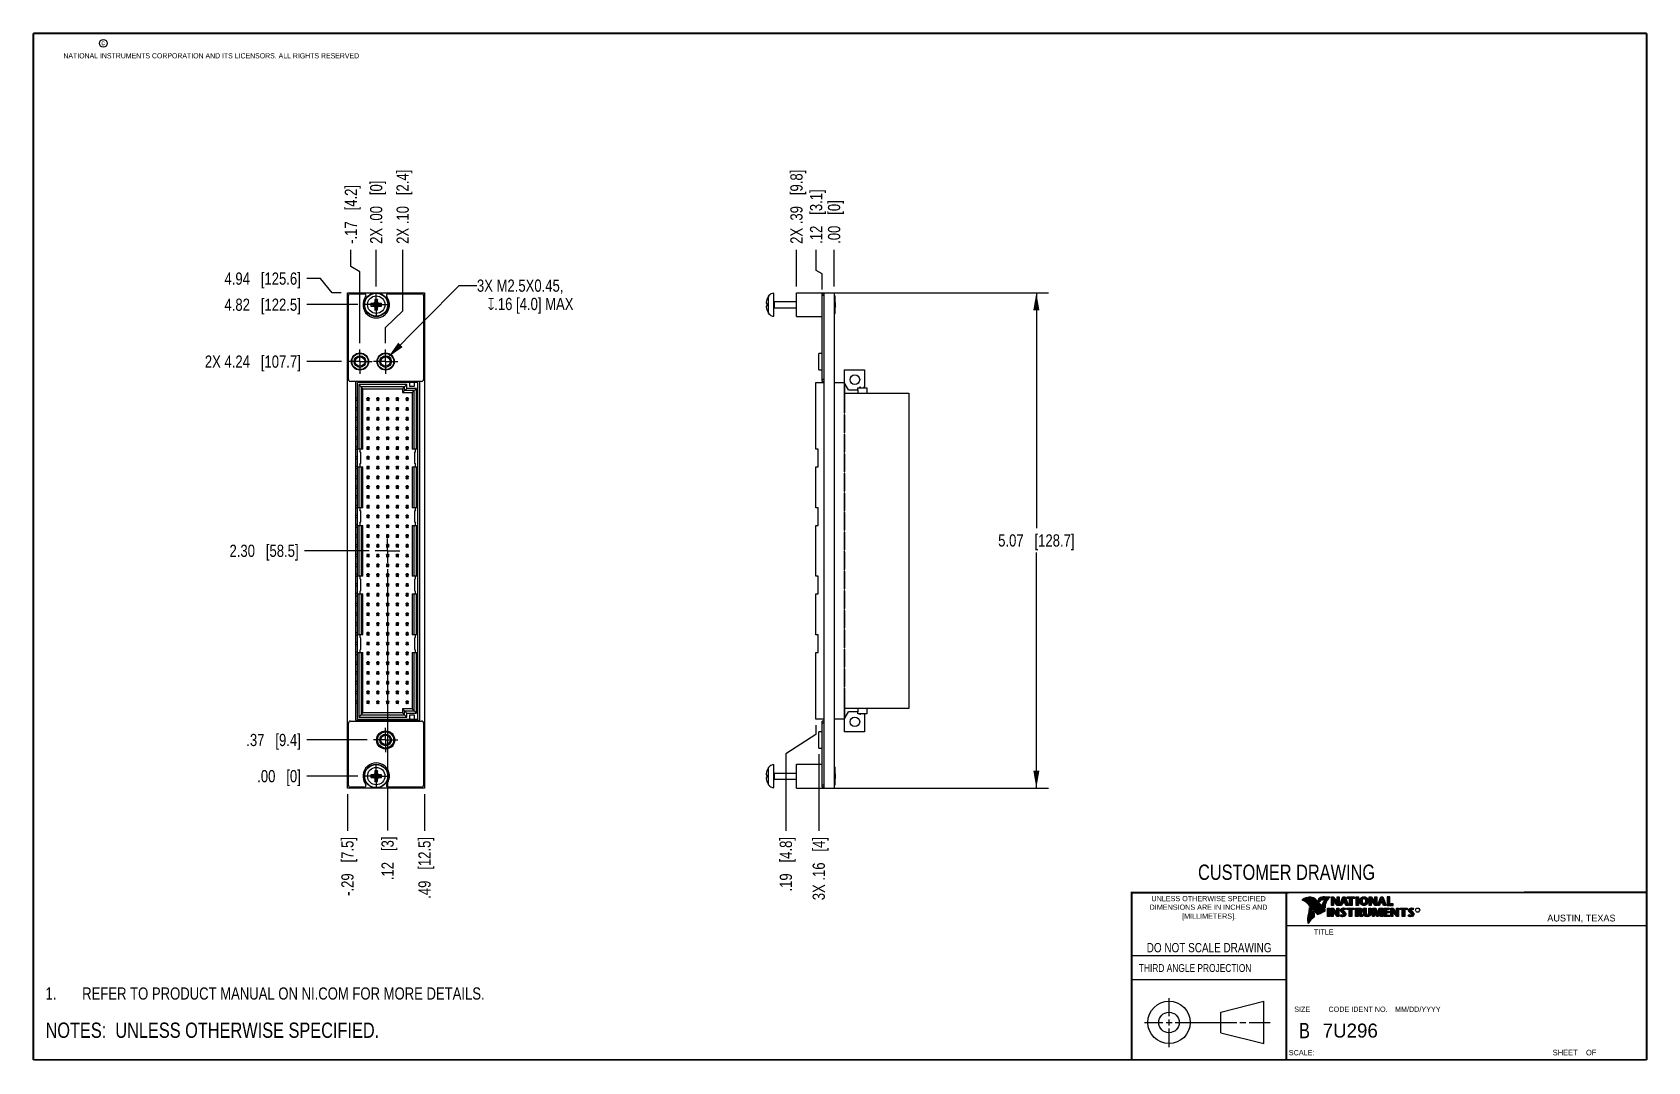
# Model space of a CAD drawing. Header units: inches. Extents: x 0.2 to 16.8, y 0.2 to 10.8.
import ezdxf

# ---------------------------------------------------------------- set-up
doc = ezdxf.new("R2010")
doc.units = ezdxf.units.IN
doc.header["$LTSCALE"] = 0.935
doc.header["$MEASUREMENT"] = 0
doc.linetypes.add('CENTER', pattern=[0.6, 0.375, -0.075, 0.075, -0.075])
doc.layers.get('0').update_dxf_attribs({"linetype": 'CONTINUOUS'})
for name, color, linetype in [('02___PRT_ALL_AXES', 7, 'CONTINUOUS'), ('DETAIL', 7, 'CONTINUOUS'), ('DIMENSIONS', 7, 'CONTINUOUS')]:
    doc.layers.add(name, color=color, linetype=linetype)
doc.styles.get("Standard").update_dxf_attribs({"font": 'txt', "width": 0.8})
doc.styles.add('TEXTSTYLE_2', font='txt')
doc.styles.add('TEXTSTYLE_3', font='txt', dxfattribs={"width": 0.95})
doc.dimstyles.new('DIMSTYLE_1', dxfattribs={"dimtxt": 0.125, "dimasz": 0.18, "dimexe": 0.18, "dimexo": 0.0625, "dimgap": 0.09, "dimtad": 0, "dimtih": 1, "dimtoh": 1, "dimzin": 4, "dimdsep": 46, "dimtxsty": 'STANDARD', "dimblk": '_FILLED', "dimblk1": '_FILLED', "dimblk2": '_FILLED', "dimcen": 0.09, "dimadec": 0, "dimazin": 0, "dimtp": 0.01, "dimtm": 0.01, "dimtfac": 1, "dimtofl": 0, "dimtmove": 0, "dimatfit": 3, "dimldrblk": '_FILLED', "dimfxl": 1, "dimtolj": 1, "dimtzin": 4, "dimarcsym": 0})
doc.dimstyles.new('DIMSTYLE_2', dxfattribs={"dimtxt": 0.125, "dimasz": 0.18, "dimexe": 0.18, "dimexo": 0.0625, "dimgap": 0.09, "dimtad": 0, "dimtih": 1, "dimtoh": 1, "dimzin": 4, "dimdsep": 46, "dimtxsty": 'STANDARD', "dimblk": '_FILLED', "dimblk1": '_FILLED', "dimblk2": '_FILLED', "dimcen": 0.09, "dimadec": 0, "dimazin": 0, "dimtp": 0.01, "dimtm": 0.01, "dimtfac": 1, "dimtofl": 0, "dimtmove": 0, "dimatfit": 3, "dimldrblk": '_FILLED', "dimfxl": 1, "dimtolj": 1, "dimtzin": 4, "dimarcsym": 0})
doc.dimstyles.get("Standard").update_dxf_attribs({"dimtxt": 0.125, "dimasz": 0.18, "dimexe": 0.18, "dimexo": 0.0625, "dimgap": 0.09, "dimtad": 0, "dimtih": 1, "dimtoh": 1, "dimdec": 3, "dimzin": 4, "dimdsep": 46, "dimtxsty": 'STANDARD', "dimblk": '_FILLED', "dimblk1": '_FILLED', "dimblk2": '_FILLED', "dimcen": 0.09, "dimadec": 0, "dimazin": 0, "dimtol": 1, "dimtp": 0.01, "dimtm": 0.01, "dimtfac": 1, "dimtdec": 3, "dimtofl": 0, "dimtmove": 0, "dimatfit": 3, "dimldrblk": '_FILLED', "dimfxl": 1, "dimtolj": 1, "dimtzin": 4, "dimarcsym": 0})

msp = doc.modelspace()

# ---------------------------------------------------------------- texts
at = {"color": 2, "linetype": 'CONTINUOUS', "attachment_point": 1, "line_spacing_factor": 0.9}
for s, insert, char_height, width in [('c', (0.946, 10.689), 0.053, 0.0424), ('NATIONAL INSTRUMENTS CORPORATION AND ITS LICENSORS. ALL RIGHTS RESERVED', (0.558, 10.555), 0.053, 3.0104), ('THIRD ANGLE PROJECTION', (11.556, 1.238), 0.08, 1.408)]:
    msp.add_mtext(s, dxfattribs=dict(at, insert=insert, char_height=char_height, width=width))
at = {"color": 7, "linetype": 'CONTINUOUS', "attachment_point": 2, "line_spacing_factor": 0.9}
for s, insert, char_height, width in [('CUSTOMER DRAWING', (13.067, 2.256), 0.15625, 2), ('DO NOT SCALE DRAWING', (12.275, 1.454), 0.095, 1.52), ('B', (13.25, 0.636), 0.156, 0.125)]:
    msp.add_mtext(s, dxfattribs=dict(at, insert=insert, char_height=char_height, width=width))
at = {"color": 2, "linetype": 'CONTINUOUS', "line_spacing_factor": 0.9}
for s, insert, char_height, width, attachment_point, style in [('DIMENSIONS ARE IN INCHES AND', (12.269, 1.847), 0.05325, 1.49111, 2, 'TEXTSTYLE_2'), ('UNLESS OTHERWISE SPECIFIED', (12.269, 1.935), 0.05325, 1.3846, 2, 'TEXTSTYLE_2'), ('[MILLIMETERS].', (12.275, 1.755), 0.05325, 0.74556, 2, 'TEXTSTYLE_2'), ('R', (14.397, 1.8), 0.0217, 0.02174, 1, 'TEXTSTYLE_2'), ('AUSTIN, TEXAS', (15.733, 1.744), 0.06962, 0.90502, 1, 'TEXTSTYLE_2'), ('TITLE', (13.347, 1.593), 0.0533, 0.26627, 1, 'TEXTSTYLE_2'), ('SIZE', (13.145, 0.803), 0.0533, 0.21302, 1, 'TEXTSTYLE_2'), ('CODE IDENT NO.', (13.798, 0.803), 0.05325, 0.70828, 2, 'TEXTSTYLE_3'), ('MM/DD/YYYY', (14.176, 0.803), 0.0533, 0.53254, 1, 'TEXTSTYLE_2'), ('SCALE:', (13.09, 0.359), 0.0533, 0.31952, 1, 'TEXTSTYLE_2'), ('SHEET    OF', (15.789, 0.362), 0.05726, 0.62988, 1, 'TEXTSTYLE_2')]:
    msp.add_mtext(s, dxfattribs=dict(at, insert=insert, char_height=char_height, width=width, attachment_point=attachment_point, style=style))
at = {"color": 7, "linetype": 'CONTINUOUS', "insert": (13.436, 0.63), "char_height": 0.1432, "width": 0.71578, "attachment_point": 1, "line_spacing_factor": 0.9, "style": 'TEXTSTYLE_2'}
msp.add_mtext('7U296', dxfattribs=at)
at = {"layer": 'DETAIL', "color": 2, "linetype": 'CONTINUOUS', "insert": (4.787, 8.24), "char_height": 0.125, "width": 1.77708, "attachment_point": 1, "line_spacing_factor": 0.9}
msp.add_mtext('3X M2.5X0.45,\\P   \\Fgdt;{\\Fgdt;x}\\Ftxt;.16 [4.0] MAX', dxfattribs=at)

# ---------------------------------------------------------------- blocks, each defined once
blk = doc.blocks.new('*D0')
at = {"layer": 'DIMENSIONS', "color": 2, "linetype": 'CONTINUOUS'}
for p, q in [((4.028, 7.92), (4.028, 8.543)), ((3.853, 7.751), (4.028, 7.92)), ((3.853, 7.588), (3.853, 7.751))]:
    blk.add_line(p, q, dxfattribs=at)
at = {"layer": 'DIMENSIONS', "color": 2, "linetype": 'CONTINUOUS', "insert": (3.965, 8.605), "char_height": 0.125, "width": 1.225, "attachment_point": 1, "rotation": 90, "line_spacing_factor": 0.9}
blk.add_mtext('2X .10{\\Ftxt.shx;\\W1.000000;\\H0.125000; }[2.4]', dxfattribs=at)
blk = doc.blocks.new('_FILLED')
at = {"color": 0, "linetype": 'BYBLOCK'}
blk.add_solid([(0, 0), (-1, 0.174), (-1, -0.174)], dxfattribs=at)
blk = doc.blocks.new('*D1')
at = {"layer": 'DIMENSIONS', "color": 2, "linetype": 'CONTINUOUS'}
blk.add_line((3.757, 8.17), (3.757, 8.543), dxfattribs=at)
at = {"layer": 'DIMENSIONS', "color": 2, "linetype": 'CONTINUOUS', "insert": (3.694, 8.605), "char_height": 0.125, "width": 1.025, "attachment_point": 1, "rotation": 90, "line_spacing_factor": 0.9}
blk.add_mtext('2X .00{\\Ftxt.shx;\\W1.000000;\\H0.125000; }[0]', dxfattribs=at)
blk = doc.blocks.new('*D2')
at = {"layer": 'DIMENSIONS', "color": 2, "linetype": 'CONTINUOUS'}
for p, q in [((3.498, 8.374), (3.498, 8.543)), ((3.591, 8.318), (3.498, 8.374)), ((3.591, 7.588), (3.591, 8.318))]:
    blk.add_line(p, q, dxfattribs=at)
at = {"layer": 'DIMENSIONS', "color": 2, "linetype": 'CONTINUOUS', "insert": (3.436, 8.605), "char_height": 0.125, "width": 1.025, "attachment_point": 1, "rotation": 90, "line_spacing_factor": 0.9}
blk.add_mtext('-.17{\\Ftxt.shx;\\W1.000000;\\H0.125000; }[4.2]', dxfattribs=at)
blk = doc.blocks.new('*D3')
at = {"layer": 'DIMENSIONS', "color": 2, "linetype": 'CONTINUOUS'}
blk.add_line((4.251, 2.976), (4.251, 2.601), dxfattribs=at)
at = {"layer": 'DIMENSIONS', "color": 2, "linetype": 'CONTINUOUS', "insert": (4.188, 2.538), "char_height": 0.125, "width": 1.025, "attachment_point": 3, "rotation": 90, "line_spacing_factor": 0.9}
blk.add_mtext('.49{\\Ftxt.shx;\\W1.000000;\\H0.125000; }[12.5]', dxfattribs=at)
blk = doc.blocks.new('*D4')
at = {"layer": 'DIMENSIONS', "color": 2, "linetype": 'CONTINUOUS'}
blk.add_line((3.463, 2.976), (3.463, 2.601), dxfattribs=at)
at = {"layer": 'DIMENSIONS', "color": 2, "linetype": 'CONTINUOUS', "insert": (3.4, 2.538), "char_height": 0.125, "width": 1.025, "attachment_point": 3, "rotation": 90, "line_spacing_factor": 0.9}
blk.add_mtext('-.29{\\Ftxt.shx;\\W1.000000;\\H0.125000; }[7.5]', dxfattribs=at)
blk = doc.blocks.new('*D5')
at = {"layer": 'DIMENSIONS', "color": 2, "linetype": 'CONTINUOUS'}
for p, q in [((8.255, 8.333), (8.255, 8.543)), ((8.318, 8.299), (8.255, 8.333)), ((8.318, 8.137), (8.318, 8.299))]:
    blk.add_line(p, q, dxfattribs=at)
at = {"layer": 'DIMENSIONS', "color": 2, "linetype": 'CONTINUOUS', "insert": (8.193, 8.605), "char_height": 0.125, "width": 0.925, "attachment_point": 1, "rotation": 90, "line_spacing_factor": 0.9}
blk.add_mtext('.12{\\Ftxt.shx;\\W1.000000;\\H0.125000; }[3.1]', dxfattribs=at)
blk = doc.blocks.new('*D6')
at = {"layer": 'DIMENSIONS', "color": 2, "linetype": 'CONTINUOUS'}
blk.add_line((8.44, 8.168), (8.44, 8.543), dxfattribs=at)
at = {"layer": 'DIMENSIONS', "color": 2, "linetype": 'CONTINUOUS', "insert": (8.377, 8.605), "char_height": 0.125, "width": 0.725, "attachment_point": 1, "rotation": 90, "line_spacing_factor": 0.9}
blk.add_mtext('.00{\\Ftxt.shx;\\W1.000000;\\H0.125000; }[0]', dxfattribs=at)
blk = doc.blocks.new('*D7')
at = {"layer": 'DIMENSIONS', "color": 2, "linetype": 'CONTINUOUS'}
blk.add_line((8.055, 8.167), (8.055, 8.543), dxfattribs=at)
at = {"layer": 'DIMENSIONS', "color": 2, "linetype": 'CONTINUOUS', "insert": (7.992, 8.605), "char_height": 0.125, "width": 1.225, "attachment_point": 1, "rotation": 90, "line_spacing_factor": 0.9}
blk.add_mtext('2X .39{\\Ftxt.shx;\\W1.000000;\\H0.125000; }[9.8]', dxfattribs=at)
blk = doc.blocks.new('*D8')
at = {"layer": 'DIMENSIONS', "color": 2, "linetype": 'CONTINUOUS'}
blk.add_line((8.282, 3.386), (8.282, 2.601), dxfattribs=at)
at = {"layer": 'DIMENSIONS', "color": 2, "linetype": 'CONTINUOUS', "insert": (8.22, 2.538), "char_height": 0.125, "width": 1.025, "attachment_point": 3, "rotation": 90, "line_spacing_factor": 0.9}
blk.add_mtext('3X .16{\\Ftxt.shx;\\W1.000000;\\H0.125000; }[4]', dxfattribs=at)
blk = doc.blocks.new('*D9')
at = {"layer": 'DIMENSIONS', "color": 2, "linetype": 'CONTINUOUS'}
for p, q in [((8.252, 3.681), (8.252, 3.587)), ((8.252, 3.587), (7.947, 3.389)), ((7.947, 3.389), (7.947, 2.601))]:
    blk.add_line(p, q, dxfattribs=at)
at = {"layer": 'DIMENSIONS', "color": 2, "linetype": 'CONTINUOUS', "insert": (7.884, 2.538), "char_height": 0.125, "width": 0.925, "attachment_point": 3, "rotation": 90, "line_spacing_factor": 0.9}
blk.add_mtext('.19{\\Ftxt.shx;\\W1.000000;\\H0.125000; }[4.8]', dxfattribs=at)
blk = doc.blocks.new('*D10')
at = {"layer": 'DIMENSIONS', "color": 2, "linetype": 'CONTINUOUS'}
for p, q in [((8.397, 8.105), (10.633, 8.105)), ((10.508, 8.105), (10.508, 5.697)), ((10.508, 3.038), (10.508, 5.447)), ((8.397, 3.038), (10.633, 3.038))]:
    blk.add_line(p, q, dxfattribs=at)
at = {"layer": 'DIMENSIONS', "color": 2, "linetype": 'CONTINUOUS', "xscale": 0.18, "yscale": 0.18, "zscale": 0.18}
for p, rotation in [((10.508, 8.105), 90), ((10.508, 3.038), 270)]:
    blk.add_blockref('_FILLED', p, dxfattribs=dict(at, rotation=rotation))
at = {"layer": 'DIMENSIONS', "color": 2, "linetype": 'CONTINUOUS', "insert": (10.508, 5.634), "char_height": 0.125, "width": 1.225, "attachment_point": 2, "line_spacing_factor": 0.9}
blk.add_mtext('5.07{\\Ftxt.shx;\\W1.000000;\\H0.125000; }[128.7]', dxfattribs=at)
blk = doc.blocks.new('*D11')
at = {"layer": 'DIMENSIONS', "color": 2, "linetype": 'CONTINUOUS'}
blk.add_line((3.665, 3.531), (3.049, 3.531), dxfattribs=at)
at = {"layer": 'DIMENSIONS', "color": 2, "linetype": 'CONTINUOUS', "insert": (2.986, 3.593), "char_height": 0.125, "width": 0.925, "attachment_point": 3, "line_spacing_factor": 0.9}
blk.add_mtext('.37{\\Ftxt.shx;\\W1.000000;\\H0.125000; }[9.4]', dxfattribs=at)
blk = doc.blocks.new('*D12')
at = {"layer": 'DIMENSIONS', "color": 2, "linetype": 'CONTINUOUS'}
blk.add_line((3.569, 3.161), (3.049, 3.161), dxfattribs=at)
at = {"layer": 'DIMENSIONS', "color": 2, "linetype": 'CONTINUOUS', "insert": (2.986, 3.223), "char_height": 0.125, "width": 0.725, "attachment_point": 3, "line_spacing_factor": 0.9}
blk.add_mtext('.00{\\Ftxt.shx;\\W1.000000;\\H0.125000; }[0]', dxfattribs=at)
blk = doc.blocks.new('*D13')
at = {"layer": 'DIMENSIONS', "color": 2, "linetype": 'CONTINUOUS'}
blk.add_line((3.403, 7.401), (3.049, 7.401), dxfattribs=at)
at = {"layer": 'DIMENSIONS', "color": 2, "linetype": 'CONTINUOUS', "insert": (2.986, 7.463), "char_height": 0.125, "width": 1.525, "attachment_point": 3, "line_spacing_factor": 0.9}
blk.add_mtext('2X 4.24{\\Ftxt.shx;\\W1.000000;\\H0.125000; }[107.7]', dxfattribs=at)
blk = doc.blocks.new('*D14')
at = {"layer": 'DIMENSIONS', "color": 2, "linetype": 'CONTINUOUS'}
blk.add_line((3.569, 7.983), (3.049, 7.983), dxfattribs=at)
at = {"layer": 'DIMENSIONS', "color": 2, "linetype": 'CONTINUOUS', "insert": (2.986, 8.045), "char_height": 0.125, "width": 1.225, "attachment_point": 3, "line_spacing_factor": 0.9}
blk.add_mtext('4.82{\\Ftxt.shx;\\W1.000000;\\H0.125000; }[122.5]', dxfattribs=at)
blk = doc.blocks.new('*D15')
at = {"layer": 'DIMENSIONS', "color": 2, "linetype": 'CONTINUOUS'}
for p, q in [((3.188, 8.25), (3.049, 8.25)), ((3.308, 8.105), (3.188, 8.25)), ((3.4, 8.105), (3.308, 8.105))]:
    blk.add_line(p, q, dxfattribs=at)
at = {"layer": 'DIMENSIONS', "color": 2, "linetype": 'CONTINUOUS', "insert": (2.986, 8.312), "char_height": 0.125, "width": 1.225, "attachment_point": 3, "line_spacing_factor": 0.9}
blk.add_mtext('4.94{\\Ftxt.shx;\\W1.000000;\\H0.125000; }[125.6]', dxfattribs=at)
blk = doc.blocks.new('*D16')
at = {"layer": 'DIMENSIONS', "color": 2, "linetype": 'CONTINUOUS'}
blk.add_line((3.686, 5.466), (3.025, 5.466), dxfattribs=at)
at = {"layer": 'DIMENSIONS', "color": 2, "linetype": 'CONTINUOUS', "insert": (2.963, 5.528), "char_height": 0.125, "width": 1.125, "attachment_point": 3, "line_spacing_factor": 0.9}
blk.add_mtext('2.30{\\Ftxt.shx;\\W1.000000;\\H0.125000; }[58.5]', dxfattribs=at)
blk = doc.blocks.new('*D17')
at = {"layer": 'DIMENSIONS', "color": 2, "linetype": 'CONTINUOUS'}
blk.add_line((3.873, 5.278), (3.873, 2.606), dxfattribs=at)
at = {"layer": 'DIMENSIONS', "color": 2, "linetype": 'CONTINUOUS', "insert": (3.811, 2.543), "char_height": 0.125, "width": 0.725, "attachment_point": 3, "rotation": 90, "line_spacing_factor": 0.9}
blk.add_mtext('.12{\\Ftxt.shx;\\W1.000000;\\H0.125000; }[3]', dxfattribs=at)
blk = doc.blocks.new('NOTES_HEADER_BL0', base_point=(2.559, 0.5625))
at = {"layer": 'DETAIL', "color": 2, "linetype": 'CONTINUOUS', "width": 0.8}
blk.add_text('NOTES:  UNLESS OTHERWISE SPECIFIED.', height=0.156, dxfattribs=at).set_placement((0.375, 0.4845))
blk = doc.blocks.new('CUSTOM_NOTE_BL1', base_point=(3.113, 0.937))
at = {"layer": 'DETAIL', "color": 2, "linetype": 'CONTINUOUS', "width": 0.8}
for s, p in [('1.', (0.375, 0.875)), ('REFER TO PRODUCT MANUAL ON NI.COM FOR MORE DETAILS.', (0.75, 0.875))]:
    blk.add_text(s, height=0.125, dxfattribs=at).set_placement(p)

# ---------------------------------------------------------------- dimensions: what is measured, and where the dimension line sits
at = {"layer": 'DIMENSIONS', "color": 2, "linetype": 'CONTINUOUS'}
for feature_location, offset, dtype, origin, text, picture, middle in [((3.853, 7.588), (0.175, 0.954), 0, (3.757, 8.108), '2X <>', '*D0', (4.028, 9.218)), ((8.054980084, 8.16721875), (0, 0.37551093), 1, (8.439980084, 8.10471875), '2X <>', '*D7', (8.054980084, 9.21772968)), ((3.591, 7.588), (-0.093, 0.954), 0, (3.757, 7.526), '-<>', '*D2', (3.498, 9.118)), ((3.756928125, 8.17031875), (0, 0.37241093), 1, (3.756928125, 8.10781875), '2X <>', '*D1', (3.756928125, 9.11772968)), ((3.403, 7.401), (-0.355, 0), 0, (3.466, 3.161), '2X <>', '*D13', (2.024, 7.401)), ((8.282, 3.386), (0, -0.785), 1, (8.44, 3.448), '3X <>', '*D8', (8.372, 1.847)), ((3.463, 2.976), (0, -0.375), 1, (3.757, 3.038), '-<>', '*D4', (3.553, 1.897))]:
    dim = msp.add_ordinate_dim(feature_location=feature_location, offset=offset, dtype=dtype, origin=origin, text=text, dimstyle='DIMSTYLE_1', dxfattribs=at)
    dim.commit()
    dim.dimension.update_dxf_attribs({"geometry": picture, "text_midpoint": middle})
for feature_location, offset, dtype, origin, picture, middle in [((8.318, 8.137), (-0.063, 0.406), 0, (8.44, 8.105), '*D5', (8.255, 9.068)), ((8.439980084, 8.16771875), (0, 0.37501093), 1, (8.439980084, 8.10521875), '*D6', (8.439980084, 8.96772968)), ((3.4, 8.105), (-0.352, 0.145), 0, (3.463, 3.161), '*D15', (2.124, 8.25)), ((3.569, 7.983), (-0.521, 0), 0, (3.632, 3.161), '*D14', (2.124, 7.983)), ((3.68584, 5.46571), (-0.66041, 0), 0, (3.74834, 3.16072), '*D16', (2.15043, 5.46571)), ((3.873, 5.278), (0, -2.672), 1, (3.757, 5.341), '*D17', (3.963, 2.002)), ((8.252, 3.681), (-0.306, -1.08), 0, (8.44, 3.743), '*D9', (8.036, 1.897)), ((3.665, 3.531), (-0.617, 0), 0, (3.632, 3.161), '*D11', (2.324, 3.531)), ((3.569328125, 3.16071875), (-0.520697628, 0), 0, (3.631828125, 3.16071875), '*D12', (2.423630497, 3.16071875)), ((4.251, 2.976), (0, -0.375), 1, (3.757, 3.038), '*D3', (4.363, 1.847))]:
    dim = msp.add_ordinate_dim(feature_location=feature_location, offset=offset, dtype=dtype, origin=origin, dimstyle='DIMSTYLE_1', dxfattribs=at)
    dim.commit()
    dim.dimension.update_dxf_attribs({"geometry": picture, "text_midpoint": middle})
dim = msp.add_linear_dim(base=(10.508, 3.038), p1=(8.397, 8.105), p2=(8.397, 3.038), angle=270, dimstyle='DIMSTYLE_2', dxfattribs=at)
dim.commit()
dim.dimension.update_dxf_attribs({"geometry": '*D10', "text_midpoint": (10.383, 5.572), "dimtype": 160})

# ---------------------------------------------------------------- linework, layer by layer
at = {"color": 7, "linetype": 'CONTINUOUS'}
for p, q in [((3.463, 3.038), (3.463, 8.105)), ((3.463, 8.105), (4.251, 8.105)), ((4.251, 8.105), (4.251, 3.038)), ((7.825, 7.865), (7.825, 8.101)), ((8.055, 7.861), (8.055, 8.105)), ((8.055, 8.105), (8.335, 8.105)), ((8.335, 8.105), (8.335, 3.038)), ((8.335, 8.105), (8.44, 8.105)), ((8.44, 8.105), (8.44, 3.038)), ((3.473, 7.218), (3.473, 8.075)), ((3.493, 8.095), (3.633, 8.095)), ((3.703, 7.996), (3.724, 7.99)), ((3.703, 7.969), (3.724, 7.976)), ((3.724, 7.976), (3.79, 7.99)), ((3.727, 7.99), (3.724, 7.99)), ((3.724, 7.99), (3.79, 7.976)), ((3.724, 7.976), (3.727, 7.976)), ((3.742, 7.998), (3.727, 7.99)), ((3.727, 7.99), (3.731, 7.997)), ((3.727, 7.976), (3.787, 7.99)), ((3.727, 7.99), (3.787, 7.976)), ((3.731, 7.968), (3.727, 7.976)), ((3.727, 7.976), (3.742, 7.967)), ((3.738, 7.964), (3.776, 8.002)), ((3.776, 7.964), (3.738, 8.002)), ((3.742, 8.009), (3.75, 8.013)), ((3.75, 8.013), (3.742, 7.998)), ((3.742, 7.967), (3.75, 7.953)), ((3.75, 7.953), (3.742, 7.956)), ((3.743, 8.037), (3.75, 8.016)), ((3.743, 7.928), (3.75, 7.95)), ((3.75, 7.95), (3.764, 8.016)), ((3.75, 8.016), (3.75, 8.013)), ((3.764, 7.95), (3.75, 8.016)), ((3.75, 7.953), (3.764, 8.013)), ((3.764, 7.953), (3.75, 8.013)), ((3.75, 7.953), (3.75, 7.95)), ((3.771, 8.037), (3.764, 8.016)), ((3.764, 8.013), (3.764, 8.016)), ((3.772, 7.998), (3.764, 8.013)), ((3.764, 8.013), (3.772, 8.009)), ((3.764, 7.953), (3.772, 7.967)), ((3.772, 7.956), (3.764, 7.953)), ((3.764, 7.95), (3.764, 7.953)), ((3.771, 7.928), (3.764, 7.95)), ((3.787, 7.99), (3.772, 7.998)), ((3.772, 7.967), (3.787, 7.976)), ((3.783, 7.997), (3.787, 7.99)), ((3.783, 7.968), (3.787, 7.976)), ((3.79, 7.99), (3.787, 7.99)), ((3.787, 7.976), (3.79, 7.976)), ((3.811, 7.996), (3.79, 7.99)), ((3.811, 7.969), (3.79, 7.976)), ((3.881, 8.095), (4.221, 8.095)), ((4.241, 8.075), (4.241, 7.218)), ((7.745, 7.997), (7.753, 7.996)), ((7.753, 7.969), (7.745, 7.968)), ((7.753, 8.039), (7.753, 8.037)), ((7.753, 7.996), (7.753, 7.969)), ((7.829, 8.014), (8.055, 8.014)), ((7.829, 7.951), (8.055, 7.951)), ((8.318, 7.198), (8.318, 8.095)), ((8.335, 8.095), (8.318, 8.095)), ((8.44, 8.073), (8.449, 8.073)), ((8.449, 7.893), (8.449, 8.073)), ((8.455, 8.002), (8.449, 8.008)), ((8.455, 7.963), (8.449, 7.957)), ((8.455, 7.963), (8.455, 8.002)), ((7.753, 7.928), (7.753, 7.927)), ((8.055, 7.861), (8.318, 7.861)), ((8.44, 7.893), (8.449, 7.893)), ((8.282, 7.318), (8.282, 7.483)), ((8.318, 7.483), (8.282, 7.483)), ((8.282, 7.318), (8.318, 7.318)), ((8.544, 7.316), (8.544, 7.188)), ((8.544, 7.316), (8.752, 7.316)), ((8.752, 7.316), (8.752, 7.141)), ((4.221, 7.198), (3.493, 7.198)), ((3.545, 7.198), (3.545, 3.733)), ((3.565, 3.743), (3.565, 7.188)), ((4.182, 7.188), (3.565, 7.188)), ((3.578, 7.166), (3.578, 6.506)), ((3.578, 7.166), (3.621, 7.123)), ((4.07, 7.166), (3.578, 7.166)), ((3.602, 7.143), (3.602, 6.506)), ((4.047, 7.143), (3.602, 7.143)), ((3.618, 7.188), (3.618, 7.198)), ((3.621, 6.506), (3.621, 7.123)), ((3.621, 7.123), (4.027, 7.123)), ((3.854, 7.198), (3.854, 7.188)), ((4.07, 7.166), (4.027, 7.123)), ((4.027, 7.084), (4.07, 7.127)), ((4.027, 7.123), (4.027, 7.084)), ((4.047, 7.104), (4.047, 7.143)), ((4.07, 7.127), (4.07, 7.166)), ((4.169, 7.127), (4.07, 7.127)), ((4.097, 7.188), (4.097, 7.149)), ((4.097, 7.149), (4.149, 7.149)), ((4.169, 7.127), (4.125, 7.084)), ((4.149, 7.149), (4.149, 7.188)), ((4.169, 6.506), (4.169, 7.127)), ((4.182, 3.743), (4.182, 7.188)), ((4.203, 3.733), (4.203, 7.198)), ((8.252, 6.506), (8.252, 7.188)), ((8.252, 7.188), (8.335, 7.188)), ((8.335, 7.198), (8.318, 7.198)), ((8.44, 7.188), (8.544, 7.188)), ((8.542, 7.188), (8.542, 6.872)), ((8.587, 7.113), (8.544, 7.188)), ((8.546, 7.185), (8.546, 6.876)), ((8.587, 7.113), (8.682, 7.113)), ((8.681, 7.113), (8.681, 7.132)), ((8.681, 7.132), (8.776, 7.132)), ((8.682, 7.113), (8.682, 7.079)), ((8.692, 7.132), (8.704, 7.138)), ((8.709, 7.137), (8.714, 7.132)), ((8.744, 7.132), (8.752, 7.141)), ((8.776, 7.132), (8.776, 7.079)), ((3.565, 7.028), (3.545, 7.028)), ((3.565, 7.003), (3.545, 7.003)), ((3.662, 7.025), (3.662, 7.025)), ((3.662, 7.006), (3.662, 7.006)), ((3.681, 7.029), (3.666, 7.029)), ((3.681, 7.003), (3.666, 7.003)), ((3.67, 7.014), (3.67, 7.018)), ((3.677, 7.018), (3.677, 7.014)), ((3.685, 7.025), (3.685, 7.025)), ((3.685, 7.006), (3.685, 7.006)), ((3.762, 7.025), (3.762, 7.025)), ((3.762, 7.006), (3.762, 7.006)), ((3.781, 7.029), (3.766, 7.029)), ((3.781, 7.003), (3.766, 7.003)), ((3.77, 7.014), (3.77, 7.018)), ((3.777, 7.018), (3.777, 7.014)), ((3.785, 7.025), (3.785, 7.025)), ((3.785, 7.006), (3.785, 7.006)), ((3.862, 7.025), (3.862, 7.025)), ((3.862, 7.006), (3.862, 7.006)), ((3.881, 7.029), (3.866, 7.029)), ((3.881, 7.003), (3.866, 7.003)), ((3.87, 7.014), (3.87, 7.018)), ((3.877, 7.018), (3.877, 7.014)), ((3.885, 7.025), (3.885, 7.025)), ((3.885, 7.006), (3.885, 7.006)), ((3.962, 7.025), (3.962, 7.025)), ((3.962, 7.006), (3.962, 7.006)), ((3.981, 7.029), (3.966, 7.029)), ((3.981, 7.003), (3.966, 7.003)), ((3.97, 7.014), (3.97, 7.018)), ((3.977, 7.018), (3.977, 7.014)), ((3.985, 7.025), (3.985, 7.025)), ((3.985, 7.006), (3.985, 7.006)), ((4.027, 7.084), (4.125, 7.084)), ((4.145, 7.104), (4.047, 7.104)), ((4.062, 7.025), (4.062, 7.025)), ((4.062, 7.006), (4.062, 7.006)), ((4.081, 7.029), (4.066, 7.029)), ((4.081, 7.003), (4.066, 7.003)), ((4.07, 7.014), (4.07, 7.018)), ((4.077, 7.018), (4.077, 7.014)), ((4.085, 7.025), (4.085, 7.025)), ((4.085, 7.006), (4.085, 7.006)), ((4.125, 7.084), (4.125, 6.506)), ((4.145, 6.506), (4.145, 7.104)), ((8.547, 6.872), (8.547, 7.079)), ((8.547, 7.079), (9.205, 7.079)), ((9.205, 7.079), (9.205, 3.853)), ((3.565, 6.928), (3.545, 6.928)), ((3.565, 6.903), (3.545, 6.903)), ((3.565, 6.828), (3.545, 6.828)), ((3.565, 6.803), (3.545, 6.803)), ((3.662, 6.925), (3.662, 6.925)), ((3.662, 6.906), (3.662, 6.906)), ((3.662, 6.825), (3.662, 6.825)), ((3.662, 6.806), (3.662, 6.806)), ((3.681, 6.929), (3.666, 6.929)), ((3.681, 6.903), (3.666, 6.903)), ((3.681, 6.829), (3.666, 6.829)), ((3.681, 6.803), (3.666, 6.803)), ((3.67, 6.914), (3.67, 6.918)), ((3.67, 6.814), (3.67, 6.818)), ((3.677, 6.918), (3.677, 6.914)), ((3.677, 6.818), (3.677, 6.814)), ((3.685, 6.925), (3.685, 6.925)), ((3.685, 6.906), (3.685, 6.906)), ((3.685, 6.825), (3.685, 6.825)), ((3.685, 6.806), (3.685, 6.806)), ((3.762, 6.925), (3.762, 6.925)), ((3.762, 6.906), (3.762, 6.906)), ((3.762, 6.825), (3.762, 6.825)), ((3.762, 6.806), (3.762, 6.806)), ((3.781, 6.929), (3.766, 6.929)), ((3.781, 6.903), (3.766, 6.903)), ((3.781, 6.829), (3.766, 6.829)), ((3.781, 6.803), (3.766, 6.803)), ((3.77, 6.914), (3.77, 6.918)), ((3.77, 6.814), (3.77, 6.818)), ((3.777, 6.918), (3.777, 6.914)), ((3.777, 6.818), (3.777, 6.814)), ((3.785, 6.925), (3.785, 6.925)), ((3.785, 6.906), (3.785, 6.906)), ((3.785, 6.825), (3.785, 6.825)), ((3.785, 6.806), (3.785, 6.806)), ((3.862, 6.925), (3.862, 6.925)), ((3.862, 6.906), (3.862, 6.906)), ((3.862, 6.825), (3.862, 6.825)), ((3.862, 6.806), (3.862, 6.806)), ((3.881, 6.929), (3.866, 6.929)), ((3.881, 6.903), (3.866, 6.903)), ((3.881, 6.829), (3.866, 6.829)), ((3.881, 6.803), (3.866, 6.803)), ((3.87, 6.914), (3.87, 6.918)), ((3.87, 6.814), (3.87, 6.818)), ((3.877, 6.918), (3.877, 6.914)), ((3.877, 6.818), (3.877, 6.814)), ((3.885, 6.925), (3.885, 6.925)), ((3.885, 6.906), (3.885, 6.906)), ((3.885, 6.825), (3.885, 6.825)), ((3.885, 6.806), (3.885, 6.806)), ((3.962, 6.925), (3.962, 6.925)), ((3.962, 6.906), (3.962, 6.906)), ((3.962, 6.825), (3.962, 6.825)), ((3.962, 6.806), (3.962, 6.806)), ((3.981, 6.929), (3.966, 6.929)), ((3.981, 6.903), (3.966, 6.903)), ((3.981, 6.829), (3.966, 6.829)), ((3.981, 6.803), (3.966, 6.803)), ((3.97, 6.914), (3.97, 6.918)), ((3.97, 6.814), (3.97, 6.818)), ((3.977, 6.918), (3.977, 6.914)), ((3.977, 6.818), (3.977, 6.814)), ((3.985, 6.925), (3.985, 6.925)), ((3.985, 6.906), (3.985, 6.906)), ((3.985, 6.825), (3.985, 6.825)), ((3.985, 6.806), (3.985, 6.806)), ((4.062, 6.925), (4.062, 6.925)), ((4.062, 6.906), (4.062, 6.906)), ((4.062, 6.825), (4.062, 6.825)), ((4.062, 6.806), (4.062, 6.806)), ((4.081, 6.929), (4.066, 6.929)), ((4.081, 6.903), (4.066, 6.903)), ((4.081, 6.829), (4.066, 6.829)), ((4.081, 6.803), (4.066, 6.803)), ((4.07, 6.914), (4.07, 6.918)), ((4.07, 6.814), (4.07, 6.818)), ((4.077, 6.918), (4.077, 6.914)), ((4.077, 6.818), (4.077, 6.814)), ((4.085, 6.925), (4.085, 6.925)), ((4.085, 6.906), (4.085, 6.906)), ((4.085, 6.825), (4.085, 6.825)), ((4.085, 6.806), (4.085, 6.806)), ((8.542, 6.872), (8.546, 6.876)), ((8.542, 6.872), (8.547, 6.872)), ((8.542, 6.86), (8.542, 6.672)), ((8.546, 6.856), (8.542, 6.86)), ((8.547, 6.86), (8.542, 6.86)), ((8.546, 6.876), (8.547, 6.876)), ((8.546, 6.856), (8.546, 6.676)), ((8.547, 6.856), (8.546, 6.856)), ((8.547, 6.672), (8.547, 6.86)), ((3.565, 6.728), (3.545, 6.728)), ((3.565, 6.703), (3.545, 6.703)), ((3.565, 6.628), (3.545, 6.628)), ((3.662, 6.725), (3.662, 6.725)), ((3.662, 6.706), (3.662, 6.706)), ((3.662, 6.625), (3.662, 6.625)), ((3.681, 6.729), (3.666, 6.729)), ((3.681, 6.703), (3.666, 6.703)), ((3.681, 6.629), (3.666, 6.629)), ((3.67, 6.714), (3.67, 6.718)), ((3.67, 6.614), (3.67, 6.618)), ((3.677, 6.718), (3.677, 6.714)), ((3.677, 6.618), (3.677, 6.614)), ((3.685, 6.725), (3.685, 6.725)), ((3.685, 6.706), (3.685, 6.706)), ((3.685, 6.625), (3.685, 6.625)), ((3.762, 6.725), (3.762, 6.725)), ((3.762, 6.706), (3.762, 6.706)), ((3.762, 6.625), (3.762, 6.625)), ((3.781, 6.729), (3.766, 6.729)), ((3.781, 6.703), (3.766, 6.703)), ((3.781, 6.629), (3.766, 6.629)), ((3.77, 6.714), (3.77, 6.718)), ((3.77, 6.614), (3.77, 6.618)), ((3.777, 6.718), (3.777, 6.714)), ((3.777, 6.618), (3.777, 6.614)), ((3.785, 6.725), (3.785, 6.725)), ((3.785, 6.706), (3.785, 6.706)), ((3.785, 6.625), (3.785, 6.625)), ((3.862, 6.725), (3.862, 6.725)), ((3.862, 6.706), (3.862, 6.706)), ((3.862, 6.625), (3.862, 6.625)), ((3.881, 6.729), (3.866, 6.729)), ((3.881, 6.703), (3.866, 6.703)), ((3.881, 6.629), (3.866, 6.629)), ((3.87, 6.714), (3.87, 6.718)), ((3.87, 6.614), (3.87, 6.618)), ((3.877, 6.718), (3.877, 6.714)), ((3.877, 6.618), (3.877, 6.614)), ((3.885, 6.725), (3.885, 6.725)), ((3.885, 6.706), (3.885, 6.706)), ((3.885, 6.625), (3.885, 6.625)), ((3.962, 6.725), (3.962, 6.725)), ((3.962, 6.706), (3.962, 6.706)), ((3.962, 6.625), (3.962, 6.625)), ((3.981, 6.729), (3.966, 6.729)), ((3.981, 6.703), (3.966, 6.703)), ((3.981, 6.629), (3.966, 6.629)), ((3.97, 6.714), (3.97, 6.718)), ((3.97, 6.614), (3.97, 6.618)), ((3.977, 6.718), (3.977, 6.714)), ((3.977, 6.618), (3.977, 6.614)), ((3.985, 6.725), (3.985, 6.725)), ((3.985, 6.706), (3.985, 6.706)), ((3.985, 6.625), (3.985, 6.625)), ((4.062, 6.725), (4.062, 6.725)), ((4.062, 6.706), (4.062, 6.706)), ((4.062, 6.625), (4.062, 6.625)), ((4.081, 6.729), (4.066, 6.729)), ((4.081, 6.703), (4.066, 6.703)), ((4.081, 6.629), (4.066, 6.629)), ((4.07, 6.714), (4.07, 6.718)), ((4.07, 6.614), (4.07, 6.618)), ((4.077, 6.718), (4.077, 6.714)), ((4.077, 6.618), (4.077, 6.614)), ((4.085, 6.725), (4.085, 6.725)), ((4.085, 6.706), (4.085, 6.706)), ((4.085, 6.625), (4.085, 6.625)), ((8.542, 6.672), (8.546, 6.676)), ((8.542, 6.672), (8.547, 6.672)), ((8.542, 6.66), (8.542, 6.472)), ((8.546, 6.656), (8.542, 6.66)), ((8.547, 6.66), (8.542, 6.66)), ((8.546, 6.676), (8.547, 6.676)), ((8.546, 6.656), (8.546, 6.476)), ((8.547, 6.656), (8.546, 6.656)), ((8.547, 6.472), (8.547, 6.66)), ((3.565, 6.603), (3.545, 6.603)), ((3.565, 6.528), (3.545, 6.528)), ((3.565, 6.503), (3.545, 6.503)), ((3.621, 6.506), (3.565, 6.506)), ((3.588, 6.506), (3.588, 6.483)), ((3.596, 6.475), (3.588, 6.483)), ((3.596, 6.475), (3.596, 6.357)), ((3.662, 6.606), (3.662, 6.606)), ((3.662, 6.525), (3.662, 6.525)), ((3.662, 6.506), (3.662, 6.506)), ((3.681, 6.603), (3.666, 6.603)), ((3.681, 6.529), (3.666, 6.529)), ((3.681, 6.503), (3.666, 6.503)), ((3.67, 6.514), (3.67, 6.518)), ((3.677, 6.518), (3.677, 6.514)), ((3.685, 6.606), (3.685, 6.606)), ((3.685, 6.525), (3.685, 6.525)), ((3.685, 6.506), (3.685, 6.506)), ((3.762, 6.606), (3.762, 6.606)), ((3.762, 6.525), (3.762, 6.525)), ((3.762, 6.506), (3.762, 6.506)), ((3.781, 6.603), (3.766, 6.603)), ((3.781, 6.529), (3.766, 6.529)), ((3.781, 6.503), (3.766, 6.503)), ((3.77, 6.514), (3.77, 6.518)), ((3.777, 6.518), (3.777, 6.514)), ((3.785, 6.606), (3.785, 6.606)), ((3.785, 6.525), (3.785, 6.525)), ((3.785, 6.506), (3.785, 6.506)), ((3.862, 6.606), (3.862, 6.606)), ((3.862, 6.525), (3.862, 6.525)), ((3.862, 6.506), (3.862, 6.506)), ((3.881, 6.603), (3.866, 6.603)), ((3.881, 6.529), (3.866, 6.529)), ((3.881, 6.503), (3.866, 6.503)), ((3.87, 6.514), (3.87, 6.518)), ((3.877, 6.518), (3.877, 6.514)), ((3.885, 6.606), (3.885, 6.606)), ((3.885, 6.525), (3.885, 6.525)), ((3.885, 6.506), (3.885, 6.506)), ((3.962, 6.606), (3.962, 6.606)), ((3.962, 6.525), (3.962, 6.525)), ((3.962, 6.506), (3.962, 6.506)), ((3.981, 6.603), (3.966, 6.603)), ((3.981, 6.529), (3.966, 6.529)), ((3.981, 6.503), (3.966, 6.503)), ((3.97, 6.514), (3.97, 6.518)), ((3.977, 6.518), (3.977, 6.514)), ((3.985, 6.606), (3.985, 6.606)), ((3.985, 6.525), (3.985, 6.525)), ((3.985, 6.506), (3.985, 6.506)), ((4.062, 6.606), (4.062, 6.606)), ((4.062, 6.525), (4.062, 6.525)), ((4.062, 6.506), (4.062, 6.506)), ((4.081, 6.603), (4.066, 6.603)), ((4.081, 6.529), (4.066, 6.529)), ((4.081, 6.503), (4.066, 6.503)), ((4.07, 6.514), (4.07, 6.518)), ((4.077, 6.518), (4.077, 6.514)), ((4.085, 6.606), (4.085, 6.606)), ((4.085, 6.525), (4.085, 6.525)), ((4.085, 6.506), (4.085, 6.506)), ((4.182, 6.506), (4.125, 6.506)), ((4.158, 6.483), (4.151, 6.475)), ((4.151, 6.357), (4.151, 6.475)), ((4.158, 6.483), (4.158, 6.506)), ((8.276, 6.506), (8.252, 6.506)), ((8.276, 6.325), (8.276, 6.506)), ((8.542, 6.472), (8.546, 6.476)), ((8.542, 6.472), (8.547, 6.472)), ((8.542, 6.46), (8.542, 6.272)), ((8.546, 6.456), (8.542, 6.46)), ((8.547, 6.46), (8.542, 6.46)), ((8.546, 6.476), (8.547, 6.476)), ((8.546, 6.456), (8.546, 6.276)), ((8.547, 6.456), (8.546, 6.456)), ((8.547, 6.272), (8.547, 6.46)), ((3.565, 6.428), (3.545, 6.428)), ((3.565, 6.403), (3.545, 6.403)), ((3.565, 6.328), (3.545, 6.328)), ((3.565, 6.303), (3.545, 6.303)), ((3.565, 6.325), (3.621, 6.325)), ((3.578, 6.325), (3.578, 5.906)), ((3.588, 6.349), (3.596, 6.357)), ((3.588, 6.349), (3.588, 6.325)), ((3.602, 6.325), (3.602, 5.906)), ((3.621, 5.906), (3.621, 6.325)), ((3.662, 6.425), (3.662, 6.425)), ((3.662, 6.406), (3.662, 6.406)), ((3.662, 6.325), (3.662, 6.325)), ((3.662, 6.306), (3.662, 6.306)), ((3.681, 6.429), (3.666, 6.429)), ((3.681, 6.403), (3.666, 6.403)), ((3.681, 6.329), (3.666, 6.329)), ((3.681, 6.303), (3.666, 6.303)), ((3.67, 6.414), (3.67, 6.418)), ((3.67, 6.314), (3.67, 6.318)), ((3.677, 6.418), (3.677, 6.414)), ((3.677, 6.318), (3.677, 6.314)), ((3.685, 6.425), (3.685, 6.425)), ((3.685, 6.406), (3.685, 6.406)), ((3.685, 6.325), (3.685, 6.325)), ((3.685, 6.306), (3.685, 6.306)), ((3.762, 6.425), (3.762, 6.425)), ((3.762, 6.406), (3.762, 6.406)), ((3.762, 6.325), (3.762, 6.325)), ((3.762, 6.306), (3.762, 6.306)), ((3.781, 6.429), (3.766, 6.429)), ((3.781, 6.403), (3.766, 6.403)), ((3.781, 6.329), (3.766, 6.329)), ((3.781, 6.303), (3.766, 6.303)), ((3.77, 6.414), (3.77, 6.418)), ((3.77, 6.314), (3.77, 6.318)), ((3.777, 6.418), (3.777, 6.414)), ((3.777, 6.318), (3.777, 6.314)), ((3.785, 6.425), (3.785, 6.425)), ((3.785, 6.406), (3.785, 6.406)), ((3.785, 6.325), (3.785, 6.325)), ((3.785, 6.306), (3.785, 6.306)), ((3.862, 6.425), (3.862, 6.425)), ((3.862, 6.406), (3.862, 6.406)), ((3.862, 6.325), (3.862, 6.325)), ((3.862, 6.306), (3.862, 6.306)), ((3.881, 6.429), (3.866, 6.429)), ((3.881, 6.403), (3.866, 6.403)), ((3.881, 6.329), (3.866, 6.329)), ((3.881, 6.303), (3.866, 6.303)), ((3.87, 6.414), (3.87, 6.418)), ((3.87, 6.314), (3.87, 6.318)), ((3.877, 6.418), (3.877, 6.414)), ((3.877, 6.318), (3.877, 6.314)), ((3.885, 6.425), (3.885, 6.425)), ((3.885, 6.406), (3.885, 6.406)), ((3.885, 6.325), (3.885, 6.325)), ((3.885, 6.306), (3.885, 6.306)), ((3.962, 6.425), (3.962, 6.425)), ((3.962, 6.406), (3.962, 6.406)), ((3.962, 6.325), (3.962, 6.325)), ((3.962, 6.306), (3.962, 6.306)), ((3.981, 6.429), (3.966, 6.429)), ((3.981, 6.403), (3.966, 6.403)), ((3.981, 6.329), (3.966, 6.329)), ((3.981, 6.303), (3.966, 6.303)), ((3.97, 6.414), (3.97, 6.418)), ((3.97, 6.314), (3.97, 6.318)), ((3.977, 6.418), (3.977, 6.414)), ((3.977, 6.318), (3.977, 6.314)), ((3.985, 6.425), (3.985, 6.425)), ((3.985, 6.406), (3.985, 6.406)), ((3.985, 6.325), (3.985, 6.325)), ((3.985, 6.306), (3.985, 6.306)), ((4.062, 6.425), (4.062, 6.425)), ((4.062, 6.406), (4.062, 6.406)), ((4.062, 6.325), (4.062, 6.325)), ((4.062, 6.306), (4.062, 6.306)), ((4.081, 6.429), (4.066, 6.429)), ((4.081, 6.403), (4.066, 6.403)), ((4.081, 6.329), (4.066, 6.329)), ((4.081, 6.303), (4.066, 6.303)), ((4.07, 6.414), (4.07, 6.418)), ((4.07, 6.314), (4.07, 6.318)), ((4.077, 6.418), (4.077, 6.414)), ((4.077, 6.318), (4.077, 6.314)), ((4.085, 6.425), (4.085, 6.425)), ((4.085, 6.406), (4.085, 6.406)), ((4.085, 6.325), (4.085, 6.325)), ((4.085, 6.306), (4.085, 6.306)), ((4.125, 6.325), (4.125, 5.906)), ((4.125, 6.325), (4.182, 6.325)), ((4.145, 5.906), (4.145, 6.325)), ((4.151, 6.357), (4.158, 6.349)), ((4.158, 6.325), (4.158, 6.349)), ((4.169, 5.906), (4.169, 6.325)), ((8.252, 5.906), (8.252, 6.325)), ((8.252, 6.325), (8.276, 6.325)), ((3.565, 6.228), (3.545, 6.228)), ((3.565, 6.203), (3.545, 6.203)), ((3.565, 6.128), (3.545, 6.128)), ((3.662, 6.225), (3.662, 6.225)), ((3.662, 6.206), (3.662, 6.206)), ((3.662, 6.125), (3.662, 6.125)), ((3.681, 6.229), (3.666, 6.229)), ((3.681, 6.203), (3.666, 6.203)), ((3.681, 6.129), (3.666, 6.129)), ((3.67, 6.214), (3.67, 6.218)), ((3.67, 6.114), (3.67, 6.118)), ((3.677, 6.218), (3.677, 6.214)), ((3.677, 6.118), (3.677, 6.114)), ((3.685, 6.225), (3.685, 6.225)), ((3.685, 6.206), (3.685, 6.206)), ((3.685, 6.125), (3.685, 6.125)), ((3.762, 6.225), (3.762, 6.225)), ((3.762, 6.206), (3.762, 6.206)), ((3.762, 6.125), (3.762, 6.125)), ((3.781, 6.229), (3.766, 6.229)), ((3.781, 6.203), (3.766, 6.203)), ((3.781, 6.129), (3.766, 6.129)), ((3.77, 6.214), (3.77, 6.218)), ((3.77, 6.114), (3.77, 6.118)), ((3.777, 6.218), (3.777, 6.214)), ((3.777, 6.118), (3.777, 6.114)), ((3.785, 6.225), (3.785, 6.225)), ((3.785, 6.206), (3.785, 6.206)), ((3.785, 6.125), (3.785, 6.125)), ((3.862, 6.225), (3.862, 6.225)), ((3.862, 6.206), (3.862, 6.206)), ((3.862, 6.125), (3.862, 6.125)), ((3.881, 6.229), (3.866, 6.229)), ((3.881, 6.203), (3.866, 6.203)), ((3.881, 6.129), (3.866, 6.129)), ((3.87, 6.214), (3.87, 6.218)), ((3.87, 6.114), (3.87, 6.118)), ((3.877, 6.218), (3.877, 6.214)), ((3.877, 6.118), (3.877, 6.114)), ((3.885, 6.225), (3.885, 6.225)), ((3.885, 6.206), (3.885, 6.206)), ((3.885, 6.125), (3.885, 6.125)), ((3.962, 6.225), (3.962, 6.225)), ((3.962, 6.206), (3.962, 6.206)), ((3.962, 6.125), (3.962, 6.125)), ((3.981, 6.229), (3.966, 6.229)), ((3.981, 6.203), (3.966, 6.203)), ((3.981, 6.129), (3.966, 6.129)), ((3.97, 6.214), (3.97, 6.218)), ((3.97, 6.114), (3.97, 6.118)), ((3.977, 6.218), (3.977, 6.214)), ((3.977, 6.118), (3.977, 6.114)), ((3.985, 6.225), (3.985, 6.225)), ((3.985, 6.206), (3.985, 6.206)), ((3.985, 6.125), (3.985, 6.125)), ((4.062, 6.225), (4.062, 6.225)), ((4.062, 6.206), (4.062, 6.206)), ((4.062, 6.125), (4.062, 6.125)), ((4.081, 6.229), (4.066, 6.229)), ((4.081, 6.203), (4.066, 6.203)), ((4.081, 6.129), (4.066, 6.129)), ((4.07, 6.214), (4.07, 6.218)), ((4.07, 6.114), (4.07, 6.118)), ((4.077, 6.218), (4.077, 6.214)), ((4.077, 6.118), (4.077, 6.114)), ((4.085, 6.225), (4.085, 6.225)), ((4.085, 6.206), (4.085, 6.206)), ((4.085, 6.125), (4.085, 6.125)), ((8.542, 6.272), (8.546, 6.276)), ((8.542, 6.272), (8.547, 6.272)), ((8.542, 6.26), (8.542, 6.072)), ((8.546, 6.256), (8.542, 6.26)), ((8.547, 6.26), (8.542, 6.26)), ((8.546, 6.276), (8.547, 6.276)), ((8.546, 6.256), (8.546, 6.076)), ((8.547, 6.256), (8.546, 6.256)), ((8.547, 6.072), (8.547, 6.26)), ((3.565, 6.103), (3.545, 6.103)), ((3.565, 6.028), (3.545, 6.028)), ((3.565, 6.003), (3.545, 6.003)), ((3.662, 6.106), (3.662, 6.106)), ((3.662, 6.025), (3.662, 6.025)), ((3.662, 6.006), (3.662, 6.006)), ((3.681, 6.103), (3.666, 6.103)), ((3.681, 6.029), (3.666, 6.029)), ((3.681, 6.003), (3.666, 6.003)), ((3.67, 6.014), (3.67, 6.018)), ((3.677, 6.018), (3.677, 6.014)), ((3.685, 6.106), (3.685, 6.106)), ((3.685, 6.025), (3.685, 6.025)), ((3.685, 6.006), (3.685, 6.006)), ((3.762, 6.106), (3.762, 6.106)), ((3.762, 6.025), (3.762, 6.025)), ((3.762, 6.006), (3.762, 6.006)), ((3.781, 6.103), (3.766, 6.103)), ((3.781, 6.029), (3.766, 6.029)), ((3.781, 6.003), (3.766, 6.003)), ((3.77, 6.014), (3.77, 6.018)), ((3.777, 6.018), (3.777, 6.014)), ((3.785, 6.106), (3.785, 6.106)), ((3.785, 6.025), (3.785, 6.025)), ((3.785, 6.006), (3.785, 6.006)), ((3.862, 6.106), (3.862, 6.106)), ((3.862, 6.025), (3.862, 6.025)), ((3.862, 6.006), (3.862, 6.006)), ((3.881, 6.103), (3.866, 6.103)), ((3.881, 6.029), (3.866, 6.029)), ((3.881, 6.003), (3.866, 6.003)), ((3.87, 6.014), (3.87, 6.018)), ((3.877, 6.018), (3.877, 6.014)), ((3.885, 6.106), (3.885, 6.106)), ((3.885, 6.025), (3.885, 6.025)), ((3.885, 6.006), (3.885, 6.006)), ((3.962, 6.106), (3.962, 6.106)), ((3.962, 6.025), (3.962, 6.025)), ((3.962, 6.006), (3.962, 6.006)), ((3.981, 6.103), (3.966, 6.103)), ((3.981, 6.029), (3.966, 6.029)), ((3.981, 6.003), (3.966, 6.003)), ((3.97, 6.014), (3.97, 6.018)), ((3.977, 6.018), (3.977, 6.014)), ((3.985, 6.106), (3.985, 6.106)), ((3.985, 6.025), (3.985, 6.025)), ((3.985, 6.006), (3.985, 6.006)), ((4.062, 6.106), (4.062, 6.106)), ((4.062, 6.025), (4.062, 6.025)), ((4.062, 6.006), (4.062, 6.006)), ((4.081, 6.103), (4.066, 6.103)), ((4.081, 6.029), (4.066, 6.029)), ((4.081, 6.003), (4.066, 6.003)), ((4.07, 6.014), (4.07, 6.018)), ((4.077, 6.018), (4.077, 6.014)), ((4.085, 6.106), (4.085, 6.106)), ((4.085, 6.025), (4.085, 6.025)), ((4.085, 6.006), (4.085, 6.006)), ((8.542, 6.072), (8.546, 6.076)), ((8.542, 6.072), (8.547, 6.072)), ((8.542, 6.06), (8.542, 5.872)), ((8.547, 6.06), (8.542, 6.06)), ((8.546, 6.056), (8.542, 6.06)), ((8.546, 6.076), (8.547, 6.076)), ((8.546, 6.056), (8.546, 5.876)), ((8.547, 6.056), (8.546, 6.056)), ((8.547, 5.872), (8.547, 6.06)), ((3.565, 5.928), (3.545, 5.928)), ((3.565, 5.903), (3.545, 5.903)), ((3.565, 5.828), (3.545, 5.828)), ((3.565, 5.803), (3.545, 5.803)), ((3.621, 5.906), (3.565, 5.906)), ((3.588, 5.906), (3.588, 5.883)), ((3.596, 5.875), (3.588, 5.883)), ((3.596, 5.875), (3.596, 5.757)), ((3.662, 5.925), (3.662, 5.925)), ((3.662, 5.906), (3.662, 5.906)), ((3.662, 5.825), (3.662, 5.825)), ((3.662, 5.806), (3.662, 5.806)), ((3.681, 5.929), (3.666, 5.929)), ((3.681, 5.903), (3.666, 5.903)), ((3.681, 5.829), (3.666, 5.829)), ((3.681, 5.803), (3.666, 5.803)), ((3.67, 5.914), (3.67, 5.918)), ((3.67, 5.814), (3.67, 5.818)), ((3.677, 5.918), (3.677, 5.914)), ((3.677, 5.818), (3.677, 5.814)), ((3.685, 5.925), (3.685, 5.925)), ((3.685, 5.906), (3.685, 5.906)), ((3.685, 5.825), (3.685, 5.825)), ((3.685, 5.806), (3.685, 5.806)), ((3.762, 5.925), (3.762, 5.925)), ((3.762, 5.906), (3.762, 5.906)), ((3.762, 5.825), (3.762, 5.825)), ((3.762, 5.806), (3.762, 5.806)), ((3.781, 5.929), (3.766, 5.929)), ((3.781, 5.903), (3.766, 5.903)), ((3.781, 5.829), (3.766, 5.829)), ((3.781, 5.803), (3.766, 5.803)), ((3.77, 5.914), (3.77, 5.918)), ((3.77, 5.814), (3.77, 5.818)), ((3.777, 5.918), (3.777, 5.914)), ((3.777, 5.818), (3.777, 5.814)), ((3.785, 5.925), (3.785, 5.925)), ((3.785, 5.906), (3.785, 5.906)), ((3.785, 5.825), (3.785, 5.825)), ((3.785, 5.806), (3.785, 5.806)), ((3.862, 5.925), (3.862, 5.925)), ((3.862, 5.906), (3.862, 5.906)), ((3.862, 5.825), (3.862, 5.825)), ((3.862, 5.806), (3.862, 5.806)), ((3.881, 5.929), (3.866, 5.929)), ((3.881, 5.903), (3.866, 5.903)), ((3.881, 5.829), (3.866, 5.829)), ((3.881, 5.803), (3.866, 5.803)), ((3.87, 5.914), (3.87, 5.918)), ((3.87, 5.814), (3.87, 5.818)), ((3.877, 5.918), (3.877, 5.914)), ((3.877, 5.818), (3.877, 5.814)), ((3.885, 5.925), (3.885, 5.925)), ((3.885, 5.906), (3.885, 5.906)), ((3.885, 5.825), (3.885, 5.825)), ((3.885, 5.806), (3.885, 5.806)), ((3.962, 5.925), (3.962, 5.925)), ((3.962, 5.906), (3.962, 5.906)), ((3.962, 5.825), (3.962, 5.825)), ((3.962, 5.806), (3.962, 5.806)), ((3.981, 5.929), (3.966, 5.929)), ((3.981, 5.903), (3.966, 5.903)), ((3.981, 5.829), (3.966, 5.829)), ((3.981, 5.803), (3.966, 5.803)), ((3.97, 5.914), (3.97, 5.918)), ((3.97, 5.814), (3.97, 5.818)), ((3.977, 5.918), (3.977, 5.914)), ((3.977, 5.818), (3.977, 5.814)), ((3.985, 5.925), (3.985, 5.925)), ((3.985, 5.906), (3.985, 5.906)), ((3.985, 5.825), (3.985, 5.825)), ((3.985, 5.806), (3.985, 5.806)), ((4.062, 5.925), (4.062, 5.925)), ((4.062, 5.906), (4.062, 5.906)), ((4.062, 5.825), (4.062, 5.825)), ((4.062, 5.806), (4.062, 5.806)), ((4.081, 5.929), (4.066, 5.929)), ((4.081, 5.903), (4.066, 5.903)), ((4.081, 5.829), (4.066, 5.829)), ((4.081, 5.803), (4.066, 5.803)), ((4.07, 5.914), (4.07, 5.918)), ((4.07, 5.814), (4.07, 5.818)), ((4.077, 5.918), (4.077, 5.914)), ((4.077, 5.818), (4.077, 5.814)), ((4.085, 5.925), (4.085, 5.925)), ((4.085, 5.906), (4.085, 5.906)), ((4.085, 5.825), (4.085, 5.825)), ((4.085, 5.806), (4.085, 5.806)), ((4.182, 5.906), (4.125, 5.906)), ((4.158, 5.883), (4.151, 5.875)), ((4.151, 5.757), (4.151, 5.875)), ((4.158, 5.883), (4.158, 5.906)), ((8.276, 5.906), (8.252, 5.906)), ((8.276, 5.725), (8.276, 5.906)), ((8.542, 5.872), (8.546, 5.876)), ((8.542, 5.872), (8.547, 5.872)), ((8.542, 5.86), (8.542, 5.672)), ((8.547, 5.86), (8.542, 5.86)), ((8.546, 5.856), (8.542, 5.86)), ((8.546, 5.876), (8.547, 5.876)), ((8.546, 5.856), (8.546, 5.676)), ((8.547, 5.856), (8.546, 5.856)), ((8.547, 5.672), (8.547, 5.86)), ((3.565, 5.728), (3.545, 5.728)), ((3.565, 5.703), (3.545, 5.703)), ((3.565, 5.628), (3.545, 5.628)), ((3.565, 5.725), (3.621, 5.725)), ((3.578, 5.725), (3.578, 5.206)), ((3.588, 5.749), (3.596, 5.757)), ((3.588, 5.749), (3.588, 5.725)), ((3.602, 5.725), (3.602, 5.206)), ((3.621, 5.206), (3.621, 5.725)), ((3.662, 5.725), (3.662, 5.725)), ((3.662, 5.706), (3.662, 5.706)), ((3.662, 5.625), (3.662, 5.625)), ((3.681, 5.729), (3.666, 5.729)), ((3.681, 5.703), (3.666, 5.703)), ((3.681, 5.629), (3.666, 5.629)), ((3.67, 5.714), (3.67, 5.718)), ((3.67, 5.614), (3.67, 5.618)), ((3.677, 5.718), (3.677, 5.714)), ((3.677, 5.618), (3.677, 5.614)), ((3.685, 5.725), (3.685, 5.725)), ((3.685, 5.706), (3.685, 5.706)), ((3.685, 5.625), (3.685, 5.625)), ((3.762, 5.725), (3.762, 5.725)), ((3.762, 5.706), (3.762, 5.706)), ((3.762, 5.625), (3.762, 5.625)), ((3.781, 5.729), (3.766, 5.729)), ((3.781, 5.703), (3.766, 5.703)), ((3.781, 5.629), (3.766, 5.629)), ((3.77, 5.714), (3.77, 5.718)), ((3.77, 5.614), (3.77, 5.618)), ((3.777, 5.718), (3.777, 5.714)), ((3.777, 5.618), (3.777, 5.614)), ((3.785, 5.725), (3.785, 5.725)), ((3.785, 5.706), (3.785, 5.706)), ((3.785, 5.625), (3.785, 5.625)), ((3.862, 5.725), (3.862, 5.725)), ((3.862, 5.706), (3.862, 5.706)), ((3.862, 5.625), (3.862, 5.625)), ((3.881, 5.729), (3.866, 5.729)), ((3.881, 5.703), (3.866, 5.703)), ((3.881, 5.629), (3.866, 5.629)), ((3.87, 5.714), (3.87, 5.718)), ((3.87, 5.614), (3.87, 5.618)), ((3.877, 5.718), (3.877, 5.714)), ((3.877, 5.618), (3.877, 5.614)), ((3.885, 5.725), (3.885, 5.725)), ((3.885, 5.706), (3.885, 5.706)), ((3.885, 5.625), (3.885, 5.625)), ((3.962, 5.725), (3.962, 5.725)), ((3.962, 5.706), (3.962, 5.706)), ((3.962, 5.625), (3.962, 5.625)), ((3.981, 5.729), (3.966, 5.729)), ((3.981, 5.703), (3.966, 5.703)), ((3.981, 5.629), (3.966, 5.629)), ((3.97, 5.714), (3.97, 5.718)), ((3.97, 5.614), (3.97, 5.618)), ((3.977, 5.718), (3.977, 5.714)), ((3.977, 5.618), (3.977, 5.614)), ((3.985, 5.725), (3.985, 5.725)), ((3.985, 5.706), (3.985, 5.706)), ((3.985, 5.625), (3.985, 5.625)), ((4.062, 5.725), (4.062, 5.725)), ((4.062, 5.706), (4.062, 5.706)), ((4.062, 5.625), (4.062, 5.625)), ((4.081, 5.729), (4.066, 5.729)), ((4.081, 5.703), (4.066, 5.703)), ((4.081, 5.629), (4.066, 5.629)), ((4.07, 5.714), (4.07, 5.718)), ((4.07, 5.614), (4.07, 5.618)), ((4.077, 5.718), (4.077, 5.714)), ((4.077, 5.618), (4.077, 5.614)), ((4.085, 5.725), (4.085, 5.725)), ((4.085, 5.706), (4.085, 5.706)), ((4.085, 5.625), (4.085, 5.625)), ((4.125, 5.725), (4.182, 5.725)), ((4.125, 5.725), (4.125, 5.206)), ((4.145, 5.206), (4.145, 5.725)), ((4.151, 5.757), (4.158, 5.749)), ((4.158, 5.725), (4.158, 5.749)), ((4.169, 5.206), (4.169, 5.725)), ((8.252, 5.206), (8.252, 5.725)), ((8.252, 5.725), (8.276, 5.725)), ((8.542, 5.672), (8.546, 5.676)), ((8.542, 5.672), (8.547, 5.672)), ((8.542, 5.66), (8.542, 5.472)), ((8.547, 5.66), (8.542, 5.66)), ((8.546, 5.656), (8.542, 5.66)), ((8.546, 5.676), (8.547, 5.676)), ((8.546, 5.656), (8.546, 5.476)), ((8.547, 5.656), (8.546, 5.656)), ((8.547, 5.472), (8.547, 5.66)), ((3.565, 5.603), (3.545, 5.603)), ((3.565, 5.528), (3.545, 5.528)), ((3.565, 5.503), (3.545, 5.503)), ((3.662, 5.606), (3.662, 5.606)), ((3.662, 5.525), (3.662, 5.525)), ((3.662, 5.506), (3.662, 5.506)), ((3.681, 5.603), (3.666, 5.603)), ((3.681, 5.529), (3.666, 5.529)), ((3.681, 5.503), (3.666, 5.503)), ((3.67, 5.514), (3.67, 5.518)), ((3.677, 5.518), (3.677, 5.514)), ((3.685, 5.606), (3.685, 5.606)), ((3.685, 5.525), (3.685, 5.525)), ((3.685, 5.506), (3.685, 5.506)), ((3.762, 5.606), (3.762, 5.606)), ((3.762, 5.525), (3.762, 5.525)), ((3.762, 5.506), (3.762, 5.506)), ((3.781, 5.603), (3.766, 5.603)), ((3.781, 5.529), (3.766, 5.529)), ((3.781, 5.503), (3.766, 5.503)), ((3.77, 5.514), (3.77, 5.518)), ((3.777, 5.518), (3.777, 5.514)), ((3.785, 5.606), (3.785, 5.606)), ((3.785, 5.525), (3.785, 5.525)), ((3.785, 5.506), (3.785, 5.506)), ((3.862, 5.606), (3.862, 5.606)), ((3.862, 5.525), (3.862, 5.525)), ((3.862, 5.506), (3.862, 5.506)), ((3.881, 5.603), (3.866, 5.603)), ((3.881, 5.529), (3.866, 5.529)), ((3.881, 5.503), (3.866, 5.503)), ((3.87, 5.514), (3.87, 5.518)), ((3.877, 5.518), (3.877, 5.514)), ((3.885, 5.606), (3.885, 5.606)), ((3.885, 5.525), (3.885, 5.525)), ((3.885, 5.506), (3.885, 5.506)), ((3.962, 5.606), (3.962, 5.606)), ((3.962, 5.525), (3.962, 5.525)), ((3.962, 5.506), (3.962, 5.506)), ((3.981, 5.603), (3.966, 5.603)), ((3.981, 5.529), (3.966, 5.529)), ((3.981, 5.503), (3.966, 5.503)), ((3.97, 5.514), (3.97, 5.518)), ((3.977, 5.518), (3.977, 5.514)), ((3.985, 5.606), (3.985, 5.606)), ((3.985, 5.525), (3.985, 5.525)), ((3.985, 5.506), (3.985, 5.506)), ((4.062, 5.606), (4.062, 5.606)), ((4.062, 5.525), (4.062, 5.525)), ((4.062, 5.506), (4.062, 5.506)), ((4.081, 5.603), (4.066, 5.603)), ((4.081, 5.529), (4.066, 5.529)), ((4.081, 5.503), (4.066, 5.503)), ((4.07, 5.514), (4.07, 5.518)), ((4.077, 5.518), (4.077, 5.514)), ((4.085, 5.606), (4.085, 5.606)), ((4.085, 5.525), (4.085, 5.525)), ((4.085, 5.506), (4.085, 5.506)), ((8.542, 5.472), (8.546, 5.476)), ((8.542, 5.472), (8.547, 5.472)), ((8.547, 5.46), (8.542, 5.46)), ((8.546, 5.456), (8.542, 5.46)), ((8.542, 5.46), (8.542, 5.272)), ((8.546, 5.476), (8.547, 5.476)), ((8.547, 5.456), (8.546, 5.456)), ((8.546, 5.456), (8.546, 5.276)), ((8.547, 5.272), (8.547, 5.46)), ((3.565, 5.428), (3.545, 5.428)), ((3.565, 5.403), (3.545, 5.403)), ((3.565, 5.328), (3.545, 5.328)), ((3.565, 5.303), (3.545, 5.303)), ((3.662, 5.425), (3.662, 5.425)), ((3.662, 5.406), (3.662, 5.406)), ((3.662, 5.325), (3.662, 5.325)), ((3.662, 5.306), (3.662, 5.306)), ((3.681, 5.429), (3.666, 5.429)), ((3.681, 5.403), (3.666, 5.403)), ((3.681, 5.329), (3.666, 5.329)), ((3.681, 5.303), (3.666, 5.303)), ((3.67, 5.414), (3.67, 5.418)), ((3.67, 5.314), (3.67, 5.318)), ((3.677, 5.418), (3.677, 5.414)), ((3.677, 5.318), (3.677, 5.314)), ((3.685, 5.425), (3.685, 5.425)), ((3.685, 5.406), (3.685, 5.406)), ((3.685, 5.325), (3.685, 5.325)), ((3.685, 5.306), (3.685, 5.306)), ((3.762, 5.425), (3.762, 5.425)), ((3.762, 5.406), (3.762, 5.406)), ((3.762, 5.325), (3.762, 5.325)), ((3.762, 5.306), (3.762, 5.306)), ((3.781, 5.429), (3.766, 5.429)), ((3.781, 5.403), (3.766, 5.403)), ((3.781, 5.329), (3.766, 5.329)), ((3.781, 5.303), (3.766, 5.303)), ((3.77, 5.414), (3.77, 5.418)), ((3.77, 5.314), (3.77, 5.318)), ((3.777, 5.418), (3.777, 5.414)), ((3.777, 5.318), (3.777, 5.314)), ((3.785, 5.425), (3.785, 5.425)), ((3.785, 5.406), (3.785, 5.406)), ((3.785, 5.325), (3.785, 5.325)), ((3.785, 5.306), (3.785, 5.306)), ((3.862, 5.425), (3.862, 5.425)), ((3.862, 5.406), (3.862, 5.406)), ((3.862, 5.325), (3.862, 5.325)), ((3.862, 5.306), (3.862, 5.306)), ((3.881, 5.429), (3.866, 5.429)), ((3.881, 5.403), (3.866, 5.403)), ((3.881, 5.329), (3.866, 5.329)), ((3.881, 5.303), (3.866, 5.303)), ((3.87, 5.414), (3.87, 5.418)), ((3.87, 5.314), (3.87, 5.318)), ((3.877, 5.418), (3.877, 5.414)), ((3.877, 5.318), (3.877, 5.314)), ((3.885, 5.425), (3.885, 5.425)), ((3.885, 5.406), (3.885, 5.406)), ((3.885, 5.325), (3.885, 5.325)), ((3.885, 5.306), (3.885, 5.306)), ((3.962, 5.425), (3.962, 5.425)), ((3.962, 5.406), (3.962, 5.406)), ((3.962, 5.325), (3.962, 5.325)), ((3.962, 5.306), (3.962, 5.306)), ((3.981, 5.429), (3.966, 5.429)), ((3.981, 5.403), (3.966, 5.403)), ((3.981, 5.329), (3.966, 5.329)), ((3.981, 5.303), (3.966, 5.303)), ((3.97, 5.414), (3.97, 5.418)), ((3.97, 5.314), (3.97, 5.318)), ((3.977, 5.418), (3.977, 5.414)), ((3.977, 5.318), (3.977, 5.314)), ((3.985, 5.425), (3.985, 5.425)), ((3.985, 5.406), (3.985, 5.406)), ((3.985, 5.325), (3.985, 5.325)), ((3.985, 5.306), (3.985, 5.306)), ((4.062, 5.425), (4.062, 5.425)), ((4.062, 5.406), (4.062, 5.406)), ((4.062, 5.325), (4.062, 5.325)), ((4.062, 5.306), (4.062, 5.306)), ((4.081, 5.429), (4.066, 5.429)), ((4.081, 5.403), (4.066, 5.403)), ((4.081, 5.329), (4.066, 5.329)), ((4.081, 5.303), (4.066, 5.303)), ((4.07, 5.414), (4.07, 5.418)), ((4.07, 5.314), (4.07, 5.318)), ((4.077, 5.418), (4.077, 5.414)), ((4.077, 5.318), (4.077, 5.314)), ((4.085, 5.425), (4.085, 5.425)), ((4.085, 5.406), (4.085, 5.406)), ((4.085, 5.325), (4.085, 5.325)), ((4.085, 5.306), (4.085, 5.306)), ((3.565, 5.228), (3.545, 5.228)), ((3.565, 5.203), (3.545, 5.203)), ((3.565, 5.128), (3.545, 5.128)), ((3.621, 5.206), (3.565, 5.206)), ((3.588, 5.206), (3.588, 5.183)), ((3.596, 5.175), (3.588, 5.183)), ((3.596, 5.175), (3.596, 5.057)), ((3.662, 5.225), (3.662, 5.225)), ((3.662, 5.206), (3.662, 5.206)), ((3.662, 5.125), (3.662, 5.125)), ((3.681, 5.229), (3.666, 5.229)), ((3.681, 5.203), (3.666, 5.203)), ((3.681, 5.129), (3.666, 5.129)), ((3.67, 5.214), (3.67, 5.218)), ((3.677, 5.218), (3.677, 5.214)), ((3.685, 5.225), (3.685, 5.225)), ((3.685, 5.206), (3.685, 5.206)), ((3.685, 5.125), (3.685, 5.125)), ((3.762, 5.225), (3.762, 5.225)), ((3.762, 5.206), (3.762, 5.206)), ((3.762, 5.125), (3.762, 5.125)), ((3.781, 5.229), (3.766, 5.229)), ((3.781, 5.203), (3.766, 5.203)), ((3.781, 5.129), (3.766, 5.129)), ((3.77, 5.214), (3.77, 5.218)), ((3.777, 5.218), (3.777, 5.214)), ((3.785, 5.225), (3.785, 5.225)), ((3.785, 5.206), (3.785, 5.206)), ((3.785, 5.125), (3.785, 5.125)), ((3.862, 5.225), (3.862, 5.225)), ((3.862, 5.206), (3.862, 5.206)), ((3.862, 5.125), (3.862, 5.125)), ((3.881, 5.229), (3.866, 5.229)), ((3.881, 5.203), (3.866, 5.203)), ((3.881, 5.129), (3.866, 5.129)), ((3.87, 5.214), (3.87, 5.218)), ((3.877, 5.218), (3.877, 5.214)), ((3.885, 5.225), (3.885, 5.225)), ((3.885, 5.206), (3.885, 5.206)), ((3.885, 5.125), (3.885, 5.125)), ((3.962, 5.225), (3.962, 5.225)), ((3.962, 5.206), (3.962, 5.206)), ((3.962, 5.125), (3.962, 5.125)), ((3.981, 5.229), (3.966, 5.229)), ((3.981, 5.203), (3.966, 5.203)), ((3.981, 5.129), (3.966, 5.129)), ((3.97, 5.214), (3.97, 5.218)), ((3.977, 5.218), (3.977, 5.214)), ((3.985, 5.225), (3.985, 5.225)), ((3.985, 5.206), (3.985, 5.206)), ((3.985, 5.125), (3.985, 5.125)), ((4.062, 5.225), (4.062, 5.225)), ((4.062, 5.206), (4.062, 5.206)), ((4.062, 5.125), (4.062, 5.125)), ((4.081, 5.229), (4.066, 5.229)), ((4.081, 5.203), (4.066, 5.203)), ((4.081, 5.129), (4.066, 5.129)), ((4.07, 5.214), (4.07, 5.218)), ((4.077, 5.218), (4.077, 5.214)), ((4.085, 5.225), (4.085, 5.225)), ((4.085, 5.206), (4.085, 5.206)), ((4.085, 5.125), (4.085, 5.125)), ((4.182, 5.206), (4.125, 5.206)), ((4.158, 5.183), (4.151, 5.175)), ((4.151, 5.057), (4.151, 5.175)), ((4.158, 5.183), (4.158, 5.206)), ((8.276, 5.206), (8.252, 5.206)), ((8.276, 5.025), (8.276, 5.206)), ((8.542, 5.272), (8.546, 5.276)), ((8.542, 5.272), (8.547, 5.272)), ((8.547, 5.26), (8.542, 5.26)), ((8.546, 5.256), (8.542, 5.26)), ((8.542, 5.26), (8.542, 5.072)), ((8.546, 5.276), (8.547, 5.276)), ((8.547, 5.256), (8.546, 5.256)), ((8.546, 5.256), (8.546, 5.076)), ((8.547, 5.072), (8.547, 5.26)), ((3.565, 5.103), (3.545, 5.103)), ((3.565, 5.028), (3.545, 5.028)), ((3.565, 5.003), (3.545, 5.003)), ((3.565, 5.025), (3.621, 5.025)), ((3.578, 5.025), (3.578, 4.606)), ((3.588, 5.049), (3.596, 5.057)), ((3.588, 5.049), (3.588, 5.025)), ((3.602, 5.025), (3.602, 4.606)), ((3.621, 4.606), (3.621, 5.025)), ((3.662, 5.106), (3.662, 5.106)), ((3.662, 5.025), (3.662, 5.025)), ((3.662, 5.006), (3.662, 5.006)), ((3.681, 5.103), (3.666, 5.103)), ((3.681, 5.029), (3.666, 5.029)), ((3.681, 5.003), (3.666, 5.003)), ((3.67, 5.114), (3.67, 5.118)), ((3.67, 5.014), (3.67, 5.018)), ((3.677, 5.118), (3.677, 5.114)), ((3.677, 5.018), (3.677, 5.014)), ((3.685, 5.106), (3.685, 5.106)), ((3.685, 5.025), (3.685, 5.025)), ((3.685, 5.006), (3.685, 5.006)), ((3.762, 5.106), (3.762, 5.106)), ((3.762, 5.025), (3.762, 5.025)), ((3.762, 5.006), (3.762, 5.006)), ((3.781, 5.103), (3.766, 5.103)), ((3.781, 5.029), (3.766, 5.029)), ((3.781, 5.003), (3.766, 5.003)), ((3.77, 5.114), (3.77, 5.118)), ((3.77, 5.014), (3.77, 5.018)), ((3.777, 5.118), (3.777, 5.114)), ((3.777, 5.018), (3.777, 5.014)), ((3.785, 5.106), (3.785, 5.106)), ((3.785, 5.025), (3.785, 5.025)), ((3.785, 5.006), (3.785, 5.006)), ((3.862, 5.106), (3.862, 5.106)), ((3.862, 5.025), (3.862, 5.025)), ((3.862, 5.006), (3.862, 5.006)), ((3.881, 5.103), (3.866, 5.103)), ((3.881, 5.029), (3.866, 5.029)), ((3.881, 5.003), (3.866, 5.003)), ((3.87, 5.114), (3.87, 5.118)), ((3.87, 5.014), (3.87, 5.018)), ((3.877, 5.118), (3.877, 5.114)), ((3.877, 5.018), (3.877, 5.014)), ((3.885, 5.106), (3.885, 5.106)), ((3.885, 5.025), (3.885, 5.025)), ((3.885, 5.006), (3.885, 5.006)), ((3.962, 5.106), (3.962, 5.106)), ((3.962, 5.025), (3.962, 5.025)), ((3.962, 5.006), (3.962, 5.006)), ((3.981, 5.103), (3.966, 5.103)), ((3.981, 5.029), (3.966, 5.029)), ((3.981, 5.003), (3.966, 5.003)), ((3.97, 5.114), (3.97, 5.118)), ((3.97, 5.014), (3.97, 5.018)), ((3.977, 5.118), (3.977, 5.114)), ((3.977, 5.018), (3.977, 5.014)), ((3.985, 5.106), (3.985, 5.106)), ((3.985, 5.025), (3.985, 5.025)), ((3.985, 5.006), (3.985, 5.006)), ((4.062, 5.106), (4.062, 5.106)), ((4.062, 5.025), (4.062, 5.025)), ((4.062, 5.006), (4.062, 5.006)), ((4.081, 5.103), (4.066, 5.103)), ((4.081, 5.029), (4.066, 5.029)), ((4.081, 5.003), (4.066, 5.003)), ((4.07, 5.114), (4.07, 5.118)), ((4.07, 5.014), (4.07, 5.018)), ((4.077, 5.118), (4.077, 5.114)), ((4.077, 5.018), (4.077, 5.014)), ((4.085, 5.106), (4.085, 5.106)), ((4.085, 5.025), (4.085, 5.025)), ((4.085, 5.006), (4.085, 5.006)), ((4.125, 5.025), (4.182, 5.025)), ((4.125, 5.025), (4.125, 4.606)), ((4.145, 4.606), (4.145, 5.025)), ((4.151, 5.057), (4.158, 5.049)), ((4.158, 5.025), (4.158, 5.049)), ((4.169, 4.606), (4.169, 5.025)), ((8.252, 5.025), (8.276, 5.025)), ((8.252, 4.606), (8.252, 5.025)), ((8.542, 5.072), (8.546, 5.076)), ((8.542, 5.072), (8.547, 5.072)), ((8.547, 5.06), (8.542, 5.06)), ((8.546, 5.056), (8.542, 5.06)), ((8.542, 5.06), (8.542, 4.872)), ((8.546, 5.076), (8.547, 5.076)), ((8.547, 5.056), (8.546, 5.056)), ((8.546, 5.056), (8.546, 4.876)), ((8.547, 4.872), (8.547, 5.06)), ((3.565, 4.928), (3.545, 4.928)), ((3.565, 4.903), (3.545, 4.903)), ((3.565, 4.828), (3.545, 4.828)), ((3.565, 4.803), (3.545, 4.803)), ((3.662, 4.925), (3.662, 4.925)), ((3.662, 4.906), (3.662, 4.906)), ((3.662, 4.825), (3.662, 4.825)), ((3.662, 4.806), (3.662, 4.806)), ((3.681, 4.929), (3.666, 4.929)), ((3.681, 4.903), (3.666, 4.903)), ((3.681, 4.829), (3.666, 4.829)), ((3.681, 4.803), (3.666, 4.803)), ((3.67, 4.914), (3.67, 4.918)), ((3.67, 4.814), (3.67, 4.818)), ((3.677, 4.918), (3.677, 4.914)), ((3.677, 4.818), (3.677, 4.814)), ((3.685, 4.925), (3.685, 4.925)), ((3.685, 4.906), (3.685, 4.906)), ((3.685, 4.825), (3.685, 4.825)), ((3.685, 4.806), (3.685, 4.806)), ((3.762, 4.925), (3.762, 4.925)), ((3.762, 4.906), (3.762, 4.906)), ((3.762, 4.825), (3.762, 4.825)), ((3.762, 4.806), (3.762, 4.806)), ((3.781, 4.929), (3.766, 4.929)), ((3.781, 4.903), (3.766, 4.903)), ((3.781, 4.829), (3.766, 4.829)), ((3.781, 4.803), (3.766, 4.803)), ((3.77, 4.914), (3.77, 4.918)), ((3.77, 4.814), (3.77, 4.818)), ((3.777, 4.918), (3.777, 4.914)), ((3.777, 4.818), (3.777, 4.814)), ((3.785, 4.925), (3.785, 4.925)), ((3.785, 4.906), (3.785, 4.906)), ((3.785, 4.825), (3.785, 4.825)), ((3.785, 4.806), (3.785, 4.806)), ((3.862, 4.925), (3.862, 4.925)), ((3.862, 4.906), (3.862, 4.906)), ((3.862, 4.825), (3.862, 4.825)), ((3.862, 4.806), (3.862, 4.806)), ((3.881, 4.929), (3.866, 4.929)), ((3.881, 4.903), (3.866, 4.903)), ((3.881, 4.829), (3.866, 4.829)), ((3.881, 4.803), (3.866, 4.803)), ((3.87, 4.914), (3.87, 4.918)), ((3.87, 4.814), (3.87, 4.818)), ((3.877, 4.918), (3.877, 4.914)), ((3.877, 4.818), (3.877, 4.814)), ((3.885, 4.925), (3.885, 4.925)), ((3.885, 4.906), (3.885, 4.906)), ((3.885, 4.825), (3.885, 4.825)), ((3.885, 4.806), (3.885, 4.806)), ((3.962, 4.925), (3.962, 4.925)), ((3.962, 4.906), (3.962, 4.906)), ((3.962, 4.825), (3.962, 4.825)), ((3.962, 4.806), (3.962, 4.806)), ((3.981, 4.929), (3.966, 4.929)), ((3.981, 4.903), (3.966, 4.903)), ((3.981, 4.829), (3.966, 4.829)), ((3.981, 4.803), (3.966, 4.803)), ((3.97, 4.914), (3.97, 4.918)), ((3.97, 4.814), (3.97, 4.818)), ((3.977, 4.918), (3.977, 4.914)), ((3.977, 4.818), (3.977, 4.814)), ((3.985, 4.925), (3.985, 4.925)), ((3.985, 4.906), (3.985, 4.906)), ((3.985, 4.825), (3.985, 4.825)), ((3.985, 4.806), (3.985, 4.806)), ((4.062, 4.925), (4.062, 4.925)), ((4.062, 4.906), (4.062, 4.906)), ((4.062, 4.825), (4.062, 4.825)), ((4.062, 4.806), (4.062, 4.806)), ((4.081, 4.929), (4.066, 4.929)), ((4.081, 4.903), (4.066, 4.903)), ((4.081, 4.829), (4.066, 4.829)), ((4.081, 4.803), (4.066, 4.803)), ((4.07, 4.914), (4.07, 4.918)), ((4.07, 4.814), (4.07, 4.818)), ((4.077, 4.918), (4.077, 4.914)), ((4.077, 4.818), (4.077, 4.814)), ((4.085, 4.925), (4.085, 4.925)), ((4.085, 4.906), (4.085, 4.906)), ((4.085, 4.825), (4.085, 4.825)), ((4.085, 4.806), (4.085, 4.806)), ((8.542, 4.872), (8.546, 4.876)), ((8.542, 4.872), (8.547, 4.872)), ((8.547, 4.86), (8.542, 4.86)), ((8.546, 4.856), (8.542, 4.86)), ((8.542, 4.86), (8.542, 4.672)), ((8.546, 4.876), (8.547, 4.876)), ((8.547, 4.856), (8.546, 4.856)), ((8.546, 4.856), (8.546, 4.676)), ((8.547, 4.672), (8.547, 4.86)), ((3.565, 4.728), (3.545, 4.728)), ((3.565, 4.703), (3.545, 4.703)), ((3.565, 4.628), (3.545, 4.628)), ((3.662, 4.725), (3.662, 4.725)), ((3.662, 4.706), (3.662, 4.706)), ((3.681, 4.729), (3.666, 4.729)), ((3.681, 4.703), (3.666, 4.703)), ((3.681, 4.629), (3.666, 4.629)), ((3.67, 4.714), (3.67, 4.718)), ((3.677, 4.718), (3.677, 4.714)), ((3.685, 4.725), (3.685, 4.725)), ((3.685, 4.706), (3.685, 4.706)), ((3.762, 4.725), (3.762, 4.725)), ((3.762, 4.706), (3.762, 4.706)), ((3.781, 4.729), (3.766, 4.729)), ((3.781, 4.703), (3.766, 4.703)), ((3.781, 4.629), (3.766, 4.629)), ((3.77, 4.714), (3.77, 4.718)), ((3.777, 4.718), (3.777, 4.714)), ((3.785, 4.725), (3.785, 4.725)), ((3.785, 4.706), (3.785, 4.706)), ((3.862, 4.725), (3.862, 4.725)), ((3.862, 4.706), (3.862, 4.706)), ((3.881, 4.729), (3.866, 4.729)), ((3.881, 4.703), (3.866, 4.703)), ((3.881, 4.629), (3.866, 4.629)), ((3.87, 4.714), (3.87, 4.718)), ((3.877, 4.718), (3.877, 4.714)), ((3.885, 4.725), (3.885, 4.725)), ((3.885, 4.706), (3.885, 4.706)), ((3.962, 4.725), (3.962, 4.725)), ((3.962, 4.706), (3.962, 4.706)), ((3.981, 4.729), (3.966, 4.729)), ((3.981, 4.703), (3.966, 4.703)), ((3.981, 4.629), (3.966, 4.629)), ((3.97, 4.714), (3.97, 4.718)), ((3.977, 4.718), (3.977, 4.714)), ((3.985, 4.725), (3.985, 4.725)), ((3.985, 4.706), (3.985, 4.706)), ((4.062, 4.725), (4.062, 4.725)), ((4.062, 4.706), (4.062, 4.706)), ((4.081, 4.729), (4.066, 4.729)), ((4.081, 4.703), (4.066, 4.703)), ((4.081, 4.629), (4.066, 4.629)), ((4.07, 4.714), (4.07, 4.718)), ((4.077, 4.718), (4.077, 4.714)), ((4.085, 4.725), (4.085, 4.725)), ((4.085, 4.706), (4.085, 4.706)), ((8.542, 4.672), (8.546, 4.676)), ((8.542, 4.672), (8.547, 4.672)), ((8.547, 4.66), (8.542, 4.66)), ((8.546, 4.656), (8.542, 4.66)), ((8.542, 4.66), (8.542, 4.472)), ((8.546, 4.676), (8.547, 4.676)), ((8.547, 4.656), (8.546, 4.656)), ((8.546, 4.656), (8.546, 4.476)), ((8.547, 4.472), (8.547, 4.66)), ((3.565, 4.603), (3.545, 4.603)), ((3.565, 4.528), (3.545, 4.528)), ((3.565, 4.503), (3.545, 4.503)), ((3.621, 4.606), (3.565, 4.606)), ((3.588, 4.606), (3.588, 4.583)), ((3.596, 4.575), (3.588, 4.583)), ((3.596, 4.575), (3.596, 4.457)), ((3.662, 4.625), (3.662, 4.625)), ((3.662, 4.606), (3.662, 4.606)), ((3.662, 4.525), (3.662, 4.525)), ((3.662, 4.506), (3.662, 4.506)), ((3.681, 4.603), (3.666, 4.603)), ((3.681, 4.529), (3.666, 4.529)), ((3.681, 4.503), (3.666, 4.503)), ((3.67, 4.614), (3.67, 4.618)), ((3.67, 4.514), (3.67, 4.518)), ((3.677, 4.618), (3.677, 4.614)), ((3.677, 4.518), (3.677, 4.514)), ((3.685, 4.625), (3.685, 4.625)), ((3.685, 4.606), (3.685, 4.606)), ((3.685, 4.525), (3.685, 4.525)), ((3.685, 4.506), (3.685, 4.506)), ((3.762, 4.625), (3.762, 4.625)), ((3.762, 4.606), (3.762, 4.606)), ((3.762, 4.525), (3.762, 4.525)), ((3.762, 4.506), (3.762, 4.506)), ((3.781, 4.603), (3.766, 4.603)), ((3.781, 4.529), (3.766, 4.529)), ((3.781, 4.503), (3.766, 4.503)), ((3.77, 4.614), (3.77, 4.618)), ((3.77, 4.514), (3.77, 4.518)), ((3.777, 4.618), (3.777, 4.614)), ((3.777, 4.518), (3.777, 4.514)), ((3.785, 4.625), (3.785, 4.625)), ((3.785, 4.606), (3.785, 4.606)), ((3.785, 4.525), (3.785, 4.525)), ((3.785, 4.506), (3.785, 4.506)), ((3.862, 4.625), (3.862, 4.625)), ((3.862, 4.606), (3.862, 4.606)), ((3.862, 4.525), (3.862, 4.525)), ((3.862, 4.506), (3.862, 4.506)), ((3.881, 4.603), (3.866, 4.603)), ((3.881, 4.529), (3.866, 4.529)), ((3.881, 4.503), (3.866, 4.503)), ((3.87, 4.614), (3.87, 4.618)), ((3.87, 4.514), (3.87, 4.518)), ((3.877, 4.618), (3.877, 4.614)), ((3.877, 4.518), (3.877, 4.514)), ((3.885, 4.625), (3.885, 4.625)), ((3.885, 4.606), (3.885, 4.606)), ((3.885, 4.525), (3.885, 4.525)), ((3.885, 4.506), (3.885, 4.506)), ((3.962, 4.625), (3.962, 4.625)), ((3.962, 4.606), (3.962, 4.606)), ((3.962, 4.525), (3.962, 4.525)), ((3.962, 4.506), (3.962, 4.506)), ((3.981, 4.603), (3.966, 4.603)), ((3.981, 4.529), (3.966, 4.529)), ((3.981, 4.503), (3.966, 4.503)), ((3.97, 4.614), (3.97, 4.618)), ((3.97, 4.514), (3.97, 4.518)), ((3.977, 4.618), (3.977, 4.614)), ((3.977, 4.518), (3.977, 4.514)), ((3.985, 4.625), (3.985, 4.625)), ((3.985, 4.606), (3.985, 4.606)), ((3.985, 4.525), (3.985, 4.525)), ((3.985, 4.506), (3.985, 4.506)), ((4.062, 4.625), (4.062, 4.625)), ((4.062, 4.606), (4.062, 4.606)), ((4.062, 4.525), (4.062, 4.525)), ((4.062, 4.506), (4.062, 4.506)), ((4.081, 4.603), (4.066, 4.603)), ((4.081, 4.529), (4.066, 4.529)), ((4.081, 4.503), (4.066, 4.503)), ((4.07, 4.614), (4.07, 4.618)), ((4.07, 4.514), (4.07, 4.518)), ((4.077, 4.618), (4.077, 4.614)), ((4.077, 4.518), (4.077, 4.514)), ((4.085, 4.625), (4.085, 4.625)), ((4.085, 4.606), (4.085, 4.606)), ((4.085, 4.525), (4.085, 4.525)), ((4.085, 4.506), (4.085, 4.506)), ((4.182, 4.606), (4.125, 4.606)), ((4.158, 4.583), (4.151, 4.575)), ((4.151, 4.457), (4.151, 4.575)), ((4.158, 4.583), (4.158, 4.606)), ((8.276, 4.606), (8.252, 4.606)), ((8.276, 4.425), (8.276, 4.606)), ((8.542, 4.472), (8.546, 4.476)), ((8.542, 4.472), (8.547, 4.472)), ((8.546, 4.476), (8.547, 4.476)), ((3.565, 4.428), (3.545, 4.428)), ((3.565, 4.403), (3.545, 4.403)), ((3.565, 4.328), (3.545, 4.328)), ((3.565, 4.303), (3.545, 4.303)), ((3.565, 4.425), (3.621, 4.425)), ((3.578, 4.425), (3.578, 3.765)), ((3.588, 4.449), (3.596, 4.457)), ((3.588, 4.449), (3.588, 4.425)), ((3.602, 4.425), (3.602, 3.789)), ((3.621, 3.808), (3.621, 4.425)), ((3.662, 4.425), (3.662, 4.425)), ((3.662, 4.406), (3.662, 4.406)), ((3.662, 4.325), (3.662, 4.325)), ((3.662, 4.306), (3.662, 4.306)), ((3.681, 4.429), (3.666, 4.429)), ((3.681, 4.403), (3.666, 4.403)), ((3.681, 4.329), (3.666, 4.329)), ((3.681, 4.303), (3.666, 4.303)), ((3.67, 4.414), (3.67, 4.418)), ((3.67, 4.314), (3.67, 4.318)), ((3.677, 4.418), (3.677, 4.414)), ((3.677, 4.318), (3.677, 4.314)), ((3.685, 4.425), (3.685, 4.425)), ((3.685, 4.406), (3.685, 4.406)), ((3.685, 4.325), (3.685, 4.325)), ((3.685, 4.306), (3.685, 4.306)), ((3.762, 4.425), (3.762, 4.425)), ((3.762, 4.406), (3.762, 4.406)), ((3.762, 4.325), (3.762, 4.325)), ((3.762, 4.306), (3.762, 4.306)), ((3.781, 4.429), (3.766, 4.429)), ((3.781, 4.403), (3.766, 4.403)), ((3.781, 4.329), (3.766, 4.329)), ((3.781, 4.303), (3.766, 4.303)), ((3.77, 4.414), (3.77, 4.418)), ((3.77, 4.314), (3.77, 4.318)), ((3.777, 4.418), (3.777, 4.414)), ((3.777, 4.318), (3.777, 4.314)), ((3.785, 4.425), (3.785, 4.425)), ((3.785, 4.406), (3.785, 4.406)), ((3.785, 4.325), (3.785, 4.325)), ((3.785, 4.306), (3.785, 4.306)), ((3.862, 4.425), (3.862, 4.425)), ((3.862, 4.406), (3.862, 4.406)), ((3.862, 4.325), (3.862, 4.325)), ((3.862, 4.306), (3.862, 4.306)), ((3.881, 4.429), (3.866, 4.429)), ((3.881, 4.403), (3.866, 4.403)), ((3.881, 4.329), (3.866, 4.329)), ((3.881, 4.303), (3.866, 4.303)), ((3.87, 4.414), (3.87, 4.418)), ((3.87, 4.314), (3.87, 4.318)), ((3.877, 4.418), (3.877, 4.414)), ((3.877, 4.318), (3.877, 4.314)), ((3.885, 4.425), (3.885, 4.425)), ((3.885, 4.406), (3.885, 4.406)), ((3.885, 4.325), (3.885, 4.325)), ((3.885, 4.306), (3.885, 4.306)), ((3.962, 4.425), (3.962, 4.425)), ((3.962, 4.406), (3.962, 4.406)), ((3.962, 4.325), (3.962, 4.325)), ((3.962, 4.306), (3.962, 4.306)), ((3.981, 4.429), (3.966, 4.429)), ((3.981, 4.403), (3.966, 4.403)), ((3.981, 4.329), (3.966, 4.329)), ((3.981, 4.303), (3.966, 4.303)), ((3.97, 4.414), (3.97, 4.418)), ((3.97, 4.314), (3.97, 4.318)), ((3.977, 4.418), (3.977, 4.414)), ((3.977, 4.318), (3.977, 4.314)), ((3.985, 4.425), (3.985, 4.425)), ((3.985, 4.406), (3.985, 4.406)), ((3.985, 4.325), (3.985, 4.325)), ((3.985, 4.306), (3.985, 4.306)), ((4.062, 4.425), (4.062, 4.425)), ((4.062, 4.406), (4.062, 4.406)), ((4.062, 4.325), (4.062, 4.325)), ((4.062, 4.306), (4.062, 4.306)), ((4.081, 4.429), (4.066, 4.429)), ((4.081, 4.403), (4.066, 4.403)), ((4.081, 4.329), (4.066, 4.329)), ((4.081, 4.303), (4.066, 4.303)), ((4.07, 4.414), (4.07, 4.418)), ((4.07, 4.314), (4.07, 4.318)), ((4.077, 4.418), (4.077, 4.414)), ((4.077, 4.318), (4.077, 4.314)), ((4.085, 4.425), (4.085, 4.425)), ((4.085, 4.406), (4.085, 4.406)), ((4.085, 4.325), (4.085, 4.325)), ((4.085, 4.306), (4.085, 4.306)), ((4.125, 4.425), (4.182, 4.425)), ((4.125, 4.425), (4.125, 3.848)), ((4.145, 3.828), (4.145, 4.425)), ((4.151, 4.457), (4.158, 4.449)), ((4.158, 4.425), (4.158, 4.449)), ((4.169, 3.804), (4.169, 4.425)), ((8.252, 4.425), (8.276, 4.425)), ((8.252, 3.743), (8.252, 4.425)), ((8.547, 4.46), (8.542, 4.46)), ((8.546, 4.456), (8.542, 4.46)), ((8.542, 4.46), (8.542, 4.272)), ((8.547, 4.456), (8.546, 4.456)), ((8.546, 4.456), (8.546, 4.276)), ((8.547, 4.272), (8.547, 4.46)), ((3.565, 4.228), (3.545, 4.228)), ((3.565, 4.203), (3.545, 4.203)), ((3.662, 4.225), (3.662, 4.225)), ((3.662, 4.206), (3.662, 4.206)), ((3.681, 4.229), (3.666, 4.229)), ((3.681, 4.203), (3.666, 4.203)), ((3.67, 4.214), (3.67, 4.218)), ((3.677, 4.218), (3.677, 4.214)), ((3.685, 4.225), (3.685, 4.225)), ((3.685, 4.206), (3.685, 4.206)), ((3.762, 4.225), (3.762, 4.225)), ((3.762, 4.206), (3.762, 4.206)), ((3.781, 4.229), (3.766, 4.229)), ((3.781, 4.203), (3.766, 4.203)), ((3.77, 4.214), (3.77, 4.218)), ((3.777, 4.218), (3.777, 4.214)), ((3.785, 4.225), (3.785, 4.225)), ((3.785, 4.206), (3.785, 4.206)), ((3.862, 4.225), (3.862, 4.225)), ((3.862, 4.206), (3.862, 4.206)), ((3.881, 4.229), (3.866, 4.229)), ((3.881, 4.203), (3.866, 4.203)), ((3.87, 4.214), (3.87, 4.218)), ((3.877, 4.218), (3.877, 4.214)), ((3.885, 4.225), (3.885, 4.225)), ((3.885, 4.206), (3.885, 4.206)), ((3.962, 4.225), (3.962, 4.225)), ((3.962, 4.206), (3.962, 4.206)), ((3.981, 4.229), (3.966, 4.229)), ((3.981, 4.203), (3.966, 4.203)), ((3.97, 4.214), (3.97, 4.218)), ((3.977, 4.218), (3.977, 4.214)), ((3.985, 4.225), (3.985, 4.225)), ((3.985, 4.206), (3.985, 4.206)), ((4.062, 4.225), (4.062, 4.225)), ((4.062, 4.206), (4.062, 4.206)), ((4.081, 4.229), (4.066, 4.229)), ((4.081, 4.203), (4.066, 4.203)), ((4.07, 4.214), (4.07, 4.218)), ((4.077, 4.218), (4.077, 4.214)), ((4.085, 4.225), (4.085, 4.225)), ((4.085, 4.206), (4.085, 4.206)), ((8.542, 4.272), (8.546, 4.276)), ((8.542, 4.272), (8.547, 4.272)), ((8.547, 4.26), (8.542, 4.26)), ((8.546, 4.256), (8.542, 4.26)), ((8.542, 4.26), (8.542, 4.072)), ((8.546, 4.276), (8.547, 4.276)), ((8.547, 4.256), (8.546, 4.256)), ((8.546, 4.256), (8.546, 4.076)), ((8.547, 4.072), (8.547, 4.26)), ((3.565, 4.128), (3.545, 4.128)), ((3.565, 4.103), (3.545, 4.103)), ((3.565, 4.028), (3.545, 4.028)), ((3.565, 4.003), (3.545, 4.003)), ((3.662, 4.125), (3.662, 4.125)), ((3.662, 4.106), (3.662, 4.106)), ((3.662, 4.025), (3.662, 4.025)), ((3.662, 4.006), (3.662, 4.006)), ((3.681, 4.129), (3.666, 4.129)), ((3.681, 4.103), (3.666, 4.103)), ((3.681, 4.029), (3.666, 4.029)), ((3.681, 4.003), (3.666, 4.003)), ((3.67, 4.114), (3.67, 4.118)), ((3.67, 4.014), (3.67, 4.018)), ((3.677, 4.118), (3.677, 4.114)), ((3.677, 4.018), (3.677, 4.014)), ((3.685, 4.125), (3.685, 4.125)), ((3.685, 4.106), (3.685, 4.106)), ((3.685, 4.025), (3.685, 4.025)), ((3.685, 4.006), (3.685, 4.006)), ((3.762, 4.125), (3.762, 4.125)), ((3.762, 4.106), (3.762, 4.106)), ((3.762, 4.025), (3.762, 4.025)), ((3.762, 4.006), (3.762, 4.006)), ((3.781, 4.129), (3.766, 4.129)), ((3.781, 4.103), (3.766, 4.103)), ((3.781, 4.029), (3.766, 4.029)), ((3.781, 4.003), (3.766, 4.003)), ((3.77, 4.114), (3.77, 4.118)), ((3.77, 4.014), (3.77, 4.018)), ((3.777, 4.118), (3.777, 4.114)), ((3.777, 4.018), (3.777, 4.014)), ((3.785, 4.125), (3.785, 4.125)), ((3.785, 4.106), (3.785, 4.106)), ((3.785, 4.025), (3.785, 4.025)), ((3.785, 4.006), (3.785, 4.006)), ((3.862, 4.125), (3.862, 4.125)), ((3.862, 4.106), (3.862, 4.106)), ((3.862, 4.025), (3.862, 4.025)), ((3.862, 4.006), (3.862, 4.006)), ((3.881, 4.129), (3.866, 4.129)), ((3.881, 4.103), (3.866, 4.103)), ((3.881, 4.029), (3.866, 4.029)), ((3.881, 4.003), (3.866, 4.003)), ((3.87, 4.114), (3.87, 4.118)), ((3.87, 4.014), (3.87, 4.018)), ((3.877, 4.118), (3.877, 4.114)), ((3.877, 4.018), (3.877, 4.014)), ((3.885, 4.125), (3.885, 4.125)), ((3.885, 4.106), (3.885, 4.106)), ((3.885, 4.025), (3.885, 4.025)), ((3.885, 4.006), (3.885, 4.006)), ((3.962, 4.125), (3.962, 4.125)), ((3.962, 4.106), (3.962, 4.106)), ((3.962, 4.025), (3.962, 4.025)), ((3.962, 4.006), (3.962, 4.006)), ((3.981, 4.129), (3.966, 4.129)), ((3.981, 4.103), (3.966, 4.103)), ((3.981, 4.029), (3.966, 4.029)), ((3.981, 4.003), (3.966, 4.003)), ((3.97, 4.114), (3.97, 4.118)), ((3.97, 4.014), (3.97, 4.018)), ((3.977, 4.118), (3.977, 4.114)), ((3.977, 4.018), (3.977, 4.014)), ((3.985, 4.125), (3.985, 4.125)), ((3.985, 4.106), (3.985, 4.106)), ((3.985, 4.025), (3.985, 4.025)), ((3.985, 4.006), (3.985, 4.006)), ((4.062, 4.125), (4.062, 4.125)), ((4.062, 4.106), (4.062, 4.106)), ((4.062, 4.025), (4.062, 4.025)), ((4.062, 4.006), (4.062, 4.006)), ((4.081, 4.129), (4.066, 4.129)), ((4.081, 4.103), (4.066, 4.103)), ((4.081, 4.029), (4.066, 4.029)), ((4.081, 4.003), (4.066, 4.003)), ((4.07, 4.114), (4.07, 4.118)), ((4.07, 4.014), (4.07, 4.018)), ((4.077, 4.118), (4.077, 4.114)), ((4.077, 4.018), (4.077, 4.014)), ((4.085, 4.125), (4.085, 4.125)), ((4.085, 4.106), (4.085, 4.106)), ((4.085, 4.025), (4.085, 4.025)), ((4.085, 4.006), (4.085, 4.006)), ((8.542, 4.072), (8.546, 4.076)), ((8.542, 4.072), (8.547, 4.072)), ((8.547, 4.06), (8.542, 4.06)), ((8.542, 4.06), (8.546, 4.056)), ((8.542, 4.06), (8.542, 3.743)), ((8.546, 4.076), (8.547, 4.076)), ((8.547, 4.056), (8.546, 4.056)), ((8.546, 4.056), (8.546, 3.747)), ((8.547, 3.853), (8.547, 4.06)), ((3.565, 3.928), (3.545, 3.928)), ((3.565, 3.903), (3.545, 3.903)), ((3.578, 3.765), (3.621, 3.808)), ((4.027, 3.808), (3.621, 3.808)), ((3.662, 3.925), (3.662, 3.925)), ((3.662, 3.906), (3.662, 3.906)), ((3.681, 3.929), (3.666, 3.929)), ((3.681, 3.903), (3.666, 3.903)), ((3.67, 3.914), (3.67, 3.918)), ((3.677, 3.918), (3.677, 3.914)), ((3.685, 3.925), (3.685, 3.925)), ((3.685, 3.906), (3.685, 3.906)), ((3.762, 3.925), (3.762, 3.925)), ((3.762, 3.906), (3.762, 3.906)), ((3.781, 3.929), (3.766, 3.929)), ((3.781, 3.903), (3.766, 3.903)), ((3.77, 3.914), (3.77, 3.918)), ((3.777, 3.918), (3.777, 3.914)), ((3.785, 3.925), (3.785, 3.925)), ((3.785, 3.906), (3.785, 3.906)), ((3.862, 3.925), (3.862, 3.925)), ((3.862, 3.906), (3.862, 3.906)), ((3.881, 3.929), (3.866, 3.929)), ((3.881, 3.903), (3.866, 3.903)), ((3.87, 3.914), (3.87, 3.918)), ((3.877, 3.918), (3.877, 3.914)), ((3.885, 3.925), (3.885, 3.925)), ((3.885, 3.906), (3.885, 3.906)), ((3.962, 3.925), (3.962, 3.925)), ((3.962, 3.906), (3.962, 3.906)), ((3.981, 3.929), (3.966, 3.929)), ((3.981, 3.903), (3.966, 3.903)), ((3.97, 3.914), (3.97, 3.918)), ((3.977, 3.918), (3.977, 3.914)), ((3.985, 3.925), (3.985, 3.925)), ((3.985, 3.906), (3.985, 3.906)), ((4.125, 3.848), (4.027, 3.848)), ((4.07, 3.804), (4.027, 3.848)), ((4.027, 3.848), (4.027, 3.808)), ((4.07, 3.765), (4.027, 3.808)), ((4.047, 3.828), (4.145, 3.828)), ((4.047, 3.789), (4.047, 3.828)), ((4.062, 3.925), (4.062, 3.925)), ((4.062, 3.906), (4.062, 3.906)), ((4.081, 3.929), (4.066, 3.929)), ((4.081, 3.903), (4.066, 3.903)), ((4.07, 3.914), (4.07, 3.918)), ((4.07, 3.804), (4.169, 3.804)), ((4.07, 3.765), (4.07, 3.804)), ((4.077, 3.918), (4.077, 3.914)), ((4.085, 3.925), (4.085, 3.925)), ((4.085, 3.906), (4.085, 3.906)), ((4.169, 3.804), (4.125, 3.848)), ((8.544, 3.743), (8.587, 3.818)), ((9.205, 3.853), (8.547, 3.853)), ((8.682, 3.818), (8.587, 3.818)), ((8.681, 3.799), (8.681, 3.818)), ((8.682, 3.853), (8.682, 3.818)), ((8.776, 3.853), (8.776, 3.799)), ((3.473, 3.068), (3.473, 3.703)), ((3.493, 3.723), (4.221, 3.724)), ((3.545, 3.733), (4.203, 3.733)), ((3.565, 3.743), (4.182, 3.743)), ((3.578, 3.765), (4.07, 3.765)), ((3.602, 3.789), (4.047, 3.789)), ((3.618, 3.733), (3.618, 3.743)), ((3.854, 3.743), (3.854, 3.733)), ((4.149, 3.783), (4.097, 3.783)), ((4.097, 3.783), (4.097, 3.743)), ((4.149, 3.743), (4.149, 3.783)), ((4.241, 3.704), (4.241, 3.069)), ((8.335, 3.743), (8.252, 3.743)), ((8.335, 3.724), (8.318, 3.724)), ((8.318, 3.048), (8.318, 3.724)), ((8.544, 3.743), (8.44, 3.743)), ((8.544, 3.743), (8.544, 3.615)), ((8.776, 3.799), (8.681, 3.799)), ((8.704, 3.793), (8.692, 3.799)), ((8.714, 3.799), (8.709, 3.794)), ((8.752, 3.791), (8.744, 3.799)), ((8.752, 3.791), (8.752, 3.615)), ((8.318, 3.613), (8.282, 3.613)), ((8.282, 3.448), (8.282, 3.613)), ((8.752, 3.615), (8.544, 3.615)), ((8.282, 3.448), (8.318, 3.448)), ((3.703, 3.174), (3.724, 3.168)), ((3.703, 3.147), (3.724, 3.154)), ((3.727, 3.168), (3.724, 3.168)), ((3.724, 3.168), (3.79, 3.154)), ((3.724, 3.154), (3.79, 3.168)), ((3.724, 3.154), (3.727, 3.154)), ((3.742, 3.176), (3.727, 3.168)), ((3.727, 3.168), (3.731, 3.175)), ((3.727, 3.168), (3.787, 3.154)), ((3.727, 3.154), (3.787, 3.168)), ((3.727, 3.154), (3.742, 3.145)), ((3.731, 3.146), (3.727, 3.154)), ((3.776, 3.142), (3.738, 3.18)), ((3.738, 3.142), (3.776, 3.18)), ((3.75, 3.191), (3.742, 3.176)), ((3.742, 3.187), (3.75, 3.191)), ((3.742, 3.145), (3.75, 3.131)), ((3.743, 3.215), (3.75, 3.194)), ((3.764, 3.128), (3.75, 3.194)), ((3.75, 3.194), (3.75, 3.191)), ((3.75, 3.128), (3.764, 3.194)), ((3.764, 3.131), (3.75, 3.191)), ((3.75, 3.131), (3.764, 3.191)), ((3.771, 3.215), (3.764, 3.194)), ((3.764, 3.191), (3.764, 3.194)), ((3.764, 3.191), (3.772, 3.187)), ((3.772, 3.176), (3.764, 3.191)), ((3.764, 3.131), (3.772, 3.145)), ((3.787, 3.168), (3.772, 3.176)), ((3.772, 3.145), (3.787, 3.154)), ((3.783, 3.175), (3.787, 3.168)), ((3.783, 3.146), (3.787, 3.154)), ((3.79, 3.168), (3.787, 3.168)), ((3.787, 3.154), (3.79, 3.154)), ((3.811, 3.174), (3.79, 3.168)), ((3.811, 3.147), (3.79, 3.154)), ((7.745, 3.175), (7.753, 3.174)), ((7.753, 3.147), (7.745, 3.146)), ((7.753, 3.217), (7.753, 3.215)), ((7.753, 3.174), (7.753, 3.147)), ((7.825, 3.043), (7.825, 3.279)), ((7.829, 3.192), (8.055, 3.192)), ((8.055, 3.283), (8.318, 3.283)), ((8.055, 3.039), (8.055, 3.283)), ((8.44, 3.251), (8.449, 3.251)), ((8.449, 3.071), (8.449, 3.251)), ((8.455, 3.18), (8.449, 3.186)), ((8.455, 3.141), (8.449, 3.135)), ((8.455, 3.141), (8.455, 3.18)), ((4.251, 3.038), (3.463, 3.038)), ((3.633, 3.048), (3.493, 3.048)), ((3.75, 3.131), (3.742, 3.134)), ((3.743, 3.106), (3.75, 3.128)), ((3.75, 3.131), (3.75, 3.128)), ((3.772, 3.134), (3.764, 3.131)), ((3.764, 3.128), (3.764, 3.131)), ((3.771, 3.106), (3.764, 3.128)), ((4.221, 3.049), (3.881, 3.048)), ((7.753, 3.106), (7.753, 3.105)), ((7.829, 3.129), (8.055, 3.129)), ((8.055, 3.039), (8.335, 3.039)), ((8.335, 3.049), (8.318, 3.049)), ((8.318, 3.048), (8.335, 3.048)), ((8.335, 3.038), (8.44, 3.038)), ((8.44, 3.071), (8.449, 3.071)), ((12.396, 0.746), (12.836, 0.859)), ((12.836, 0.425), (12.836, 0.859)), ((12.396, 0.536), (12.396, 0.746)), ((12.396, 0.536), (12.836, 0.425))]:
    msp.add_line(p, q, dxfattribs=at)
at = {"color": 9, "linetype": 'CONTINUOUS'}
for p, q in [((7.77, 7.894), (7.77, 8.072)), ((7.829, 7.951), (7.829, 8.014)), ((8.335, 8.075), (8.318, 8.075)), ((8.335, 7.218), (8.318, 7.218)), ((3.666, 7.029), (3.666, 7.028)), ((3.666, 7.028), (3.681, 7.028)), ((3.666, 7.028), (3.666, 7.025)), ((3.666, 7.006), (3.666, 7.003)), ((3.666, 7.003), (3.666, 7.003)), ((3.681, 7.003), (3.666, 7.003)), ((3.679, 7.024), (3.668, 7.024)), ((3.668, 7.008), (3.679, 7.008)), ((3.67, 7.018), (3.677, 7.018)), ((3.677, 7.014), (3.67, 7.014)), ((3.681, 7.029), (3.681, 7.028)), ((3.681, 7.025), (3.681, 7.028)), ((3.681, 7.003), (3.681, 7.006)), ((3.681, 7.003), (3.681, 7.003)), ((3.766, 7.029), (3.766, 7.028)), ((3.766, 7.028), (3.781, 7.028)), ((3.766, 7.028), (3.766, 7.025)), ((3.766, 7.006), (3.766, 7.003)), ((3.766, 7.003), (3.766, 7.003)), ((3.781, 7.003), (3.766, 7.003)), ((3.779, 7.024), (3.768, 7.024)), ((3.768, 7.008), (3.779, 7.008)), ((3.77, 7.018), (3.777, 7.018)), ((3.777, 7.014), (3.77, 7.014)), ((3.781, 7.029), (3.781, 7.028)), ((3.781, 7.025), (3.781, 7.028)), ((3.781, 7.003), (3.781, 7.006)), ((3.781, 7.003), (3.781, 7.003)), ((3.866, 7.029), (3.866, 7.028)), ((3.866, 7.028), (3.881, 7.028)), ((3.866, 7.028), (3.866, 7.025)), ((3.866, 7.006), (3.866, 7.003)), ((3.866, 7.003), (3.866, 7.003)), ((3.881, 7.003), (3.866, 7.003)), ((3.879, 7.024), (3.868, 7.024)), ((3.868, 7.008), (3.879, 7.008)), ((3.87, 7.018), (3.877, 7.018)), ((3.877, 7.014), (3.87, 7.014)), ((3.881, 7.029), (3.881, 7.028)), ((3.881, 7.025), (3.881, 7.028)), ((3.881, 7.003), (3.881, 7.006)), ((3.881, 7.003), (3.881, 7.003)), ((3.966, 7.028), (3.966, 7.029)), ((3.966, 7.028), (3.981, 7.028)), ((3.966, 7.028), (3.966, 7.025)), ((3.966, 7.003), (3.966, 7.003)), ((3.981, 7.003), (3.966, 7.003)), ((3.979, 7.024), (3.968, 7.024)), ((3.968, 7.008), (3.979, 7.008)), ((3.97, 7.018), (3.977, 7.018)), ((3.977, 7.014), (3.97, 7.014)), ((3.981, 7.028), (3.981, 7.029)), ((3.981, 7.025), (3.981, 7.028)), ((3.981, 7.003), (3.981, 7.006)), ((3.981, 7.003), (3.981, 7.003)), ((4.066, 7.028), (4.066, 7.029)), ((4.066, 7.028), (4.081, 7.028)), ((4.066, 7.028), (4.066, 7.025)), ((4.066, 7.006), (4.066, 7.003)), ((4.066, 7.003), (4.066, 7.003)), ((4.081, 7.003), (4.066, 7.003)), ((4.079, 7.024), (4.068, 7.024)), ((4.068, 7.008), (4.079, 7.008)), ((4.07, 7.018), (4.077, 7.018)), ((4.077, 7.014), (4.07, 7.014)), ((4.081, 7.028), (4.081, 7.029)), ((4.081, 7.003), (4.081, 7.006)), ((4.081, 7.003), (4.081, 7.003)), ((3.666, 6.929), (3.666, 6.928)), ((3.666, 6.928), (3.681, 6.928)), ((3.666, 6.928), (3.666, 6.925)), ((3.666, 6.906), (3.666, 6.903)), ((3.666, 6.903), (3.666, 6.903)), ((3.681, 6.903), (3.666, 6.903)), ((3.666, 6.829), (3.666, 6.828)), ((3.666, 6.828), (3.681, 6.828)), ((3.666, 6.828), (3.666, 6.825)), ((3.666, 6.806), (3.666, 6.803)), ((3.666, 6.803), (3.666, 6.803)), ((3.681, 6.803), (3.666, 6.803)), ((3.679, 6.924), (3.668, 6.924)), ((3.668, 6.908), (3.679, 6.908)), ((3.679, 6.824), (3.668, 6.824)), ((3.668, 6.808), (3.679, 6.808)), ((3.67, 6.918), (3.677, 6.918)), ((3.677, 6.914), (3.67, 6.914)), ((3.67, 6.818), (3.677, 6.818)), ((3.677, 6.814), (3.67, 6.814)), ((3.681, 6.929), (3.681, 6.928)), ((3.681, 6.925), (3.681, 6.928)), ((3.681, 6.903), (3.681, 6.906)), ((3.681, 6.903), (3.681, 6.903)), ((3.681, 6.829), (3.681, 6.828)), ((3.681, 6.825), (3.681, 6.828)), ((3.681, 6.803), (3.681, 6.806)), ((3.681, 6.803), (3.681, 6.803)), ((3.766, 6.929), (3.766, 6.928)), ((3.766, 6.928), (3.781, 6.928)), ((3.766, 6.928), (3.766, 6.925)), ((3.766, 6.906), (3.766, 6.903)), ((3.766, 6.903), (3.766, 6.903)), ((3.781, 6.903), (3.766, 6.903)), ((3.766, 6.829), (3.766, 6.828)), ((3.766, 6.828), (3.781, 6.828)), ((3.766, 6.828), (3.766, 6.825)), ((3.766, 6.806), (3.766, 6.803)), ((3.766, 6.803), (3.766, 6.803)), ((3.781, 6.803), (3.766, 6.803)), ((3.779, 6.924), (3.768, 6.924)), ((3.768, 6.908), (3.779, 6.908)), ((3.779, 6.824), (3.768, 6.824)), ((3.768, 6.808), (3.779, 6.808)), ((3.77, 6.918), (3.777, 6.918)), ((3.777, 6.914), (3.77, 6.914)), ((3.77, 6.818), (3.777, 6.818)), ((3.777, 6.814), (3.77, 6.814)), ((3.781, 6.929), (3.781, 6.928)), ((3.781, 6.925), (3.781, 6.928)), ((3.781, 6.903), (3.781, 6.906)), ((3.781, 6.903), (3.781, 6.903)), ((3.781, 6.829), (3.781, 6.828)), ((3.781, 6.825), (3.781, 6.828)), ((3.781, 6.803), (3.781, 6.806)), ((3.781, 6.803), (3.781, 6.803)), ((3.866, 6.929), (3.866, 6.928)), ((3.866, 6.928), (3.881, 6.928)), ((3.866, 6.928), (3.866, 6.925)), ((3.866, 6.906), (3.866, 6.903)), ((3.866, 6.903), (3.866, 6.903)), ((3.881, 6.903), (3.866, 6.903)), ((3.866, 6.829), (3.866, 6.828)), ((3.866, 6.828), (3.881, 6.828)), ((3.866, 6.828), (3.866, 6.825)), ((3.866, 6.806), (3.866, 6.803)), ((3.866, 6.803), (3.866, 6.803)), ((3.881, 6.803), (3.866, 6.803)), ((3.879, 6.924), (3.868, 6.924)), ((3.868, 6.908), (3.879, 6.908)), ((3.879, 6.824), (3.868, 6.824)), ((3.868, 6.808), (3.879, 6.808)), ((3.87, 6.918), (3.877, 6.918)), ((3.877, 6.914), (3.87, 6.914)), ((3.87, 6.818), (3.877, 6.818)), ((3.877, 6.814), (3.87, 6.814)), ((3.881, 6.929), (3.881, 6.928)), ((3.881, 6.925), (3.881, 6.928)), ((3.881, 6.903), (3.881, 6.906)), ((3.881, 6.903), (3.881, 6.903)), ((3.881, 6.829), (3.881, 6.828)), ((3.881, 6.825), (3.881, 6.828)), ((3.881, 6.803), (3.881, 6.806)), ((3.881, 6.803), (3.881, 6.803)), ((3.966, 6.928), (3.966, 6.929)), ((3.966, 6.928), (3.981, 6.928)), ((3.966, 6.928), (3.966, 6.925)), ((3.966, 6.906), (3.966, 6.903)), ((3.966, 6.903), (3.966, 6.903)), ((3.981, 6.903), (3.966, 6.903)), ((3.966, 6.828), (3.966, 6.829)), ((3.966, 6.828), (3.981, 6.828)), ((3.966, 6.828), (3.966, 6.825)), ((3.966, 6.806), (3.966, 6.803)), ((3.966, 6.803), (3.966, 6.803)), ((3.981, 6.803), (3.966, 6.803)), ((3.979, 6.924), (3.968, 6.924)), ((3.968, 6.908), (3.979, 6.908)), ((3.979, 6.824), (3.968, 6.824)), ((3.968, 6.808), (3.979, 6.808)), ((3.97, 6.918), (3.977, 6.918)), ((3.977, 6.914), (3.97, 6.914)), ((3.97, 6.818), (3.977, 6.818)), ((3.977, 6.814), (3.97, 6.814)), ((3.981, 6.928), (3.981, 6.929)), ((3.981, 6.925), (3.981, 6.928)), ((3.981, 6.903), (3.981, 6.906)), ((3.981, 6.903), (3.981, 6.903)), ((3.981, 6.828), (3.981, 6.829)), ((3.981, 6.825), (3.981, 6.828)), ((3.981, 6.803), (3.981, 6.806)), ((3.981, 6.803), (3.981, 6.803)), ((4.066, 6.928), (4.066, 6.929)), ((4.066, 6.928), (4.081, 6.928)), ((4.066, 6.928), (4.066, 6.925)), ((4.066, 6.906), (4.066, 6.903)), ((4.066, 6.903), (4.066, 6.903)), ((4.081, 6.903), (4.066, 6.903)), ((4.066, 6.828), (4.066, 6.829)), ((4.066, 6.828), (4.081, 6.828)), ((4.066, 6.828), (4.066, 6.825)), ((4.066, 6.806), (4.066, 6.803)), ((4.066, 6.803), (4.066, 6.803)), ((4.081, 6.803), (4.066, 6.803)), ((4.079, 6.924), (4.068, 6.924)), ((4.068, 6.908), (4.079, 6.908)), ((4.079, 6.824), (4.068, 6.824)), ((4.068, 6.808), (4.079, 6.808)), ((4.07, 6.918), (4.077, 6.918)), ((4.077, 6.914), (4.07, 6.914)), ((4.07, 6.818), (4.077, 6.818)), ((4.077, 6.814), (4.07, 6.814)), ((4.081, 6.928), (4.081, 6.929)), ((4.081, 6.925), (4.081, 6.928)), ((4.081, 6.903), (4.081, 6.906)), ((4.081, 6.903), (4.081, 6.903)), ((4.081, 6.828), (4.081, 6.829)), ((4.081, 6.825), (4.081, 6.828)), ((4.081, 6.803), (4.081, 6.806)), ((4.081, 6.803), (4.081, 6.803)), ((3.666, 6.729), (3.666, 6.728)), ((3.666, 6.728), (3.681, 6.728)), ((3.666, 6.728), (3.666, 6.725)), ((3.666, 6.706), (3.666, 6.703)), ((3.666, 6.703), (3.666, 6.703)), ((3.681, 6.703), (3.666, 6.703)), ((3.666, 6.629), (3.666, 6.628)), ((3.666, 6.628), (3.681, 6.628)), ((3.666, 6.628), (3.666, 6.625)), ((3.679, 6.724), (3.668, 6.724)), ((3.668, 6.708), (3.679, 6.708)), ((3.679, 6.624), (3.668, 6.624)), ((3.67, 6.718), (3.677, 6.718)), ((3.677, 6.714), (3.67, 6.714)), ((3.67, 6.618), (3.677, 6.618)), ((3.677, 6.614), (3.67, 6.614)), ((3.681, 6.729), (3.681, 6.728)), ((3.681, 6.725), (3.681, 6.728)), ((3.681, 6.703), (3.681, 6.706)), ((3.681, 6.703), (3.681, 6.703)), ((3.681, 6.629), (3.681, 6.628)), ((3.681, 6.625), (3.681, 6.628)), ((3.766, 6.729), (3.766, 6.728)), ((3.766, 6.728), (3.781, 6.728)), ((3.766, 6.728), (3.766, 6.725)), ((3.766, 6.706), (3.766, 6.703)), ((3.766, 6.703), (3.766, 6.703)), ((3.781, 6.703), (3.766, 6.703)), ((3.766, 6.629), (3.766, 6.628)), ((3.766, 6.628), (3.781, 6.628)), ((3.779, 6.724), (3.768, 6.724)), ((3.768, 6.708), (3.779, 6.708)), ((3.779, 6.624), (3.768, 6.624)), ((3.77, 6.718), (3.777, 6.718)), ((3.777, 6.714), (3.77, 6.714)), ((3.77, 6.618), (3.777, 6.618)), ((3.777, 6.614), (3.77, 6.614)), ((3.781, 6.729), (3.781, 6.728)), ((3.781, 6.725), (3.781, 6.728)), ((3.781, 6.703), (3.781, 6.706)), ((3.781, 6.703), (3.781, 6.703)), ((3.781, 6.629), (3.781, 6.628)), ((3.781, 6.625), (3.781, 6.628)), ((3.866, 6.729), (3.866, 6.728)), ((3.866, 6.728), (3.881, 6.728)), ((3.866, 6.728), (3.866, 6.725)), ((3.866, 6.706), (3.866, 6.703)), ((3.866, 6.703), (3.866, 6.703)), ((3.881, 6.703), (3.866, 6.703)), ((3.866, 6.629), (3.866, 6.628)), ((3.866, 6.628), (3.881, 6.628)), ((3.866, 6.628), (3.866, 6.625)), ((3.879, 6.724), (3.868, 6.724)), ((3.868, 6.708), (3.879, 6.708)), ((3.879, 6.624), (3.868, 6.624)), ((3.87, 6.718), (3.877, 6.718)), ((3.877, 6.714), (3.87, 6.714)), ((3.87, 6.618), (3.877, 6.618)), ((3.877, 6.614), (3.87, 6.614)), ((3.881, 6.729), (3.881, 6.728)), ((3.881, 6.725), (3.881, 6.728)), ((3.881, 6.703), (3.881, 6.706)), ((3.881, 6.703), (3.881, 6.703)), ((3.881, 6.629), (3.881, 6.628)), ((3.881, 6.625), (3.881, 6.628)), ((3.966, 6.728), (3.966, 6.729)), ((3.966, 6.728), (3.981, 6.728)), ((3.966, 6.728), (3.966, 6.725)), ((3.966, 6.706), (3.966, 6.703)), ((3.966, 6.703), (3.966, 6.703)), ((3.981, 6.703), (3.966, 6.703)), ((3.966, 6.628), (3.966, 6.629)), ((3.966, 6.628), (3.981, 6.628)), ((3.966, 6.628), (3.966, 6.625)), ((3.979, 6.724), (3.968, 6.724)), ((3.968, 6.708), (3.979, 6.708)), ((3.979, 6.624), (3.968, 6.624)), ((3.97, 6.718), (3.977, 6.718)), ((3.977, 6.714), (3.97, 6.714)), ((3.97, 6.618), (3.977, 6.618)), ((3.977, 6.614), (3.97, 6.614)), ((3.981, 6.728), (3.981, 6.729)), ((3.981, 6.725), (3.981, 6.728)), ((3.981, 6.703), (3.981, 6.706)), ((3.981, 6.703), (3.981, 6.703)), ((3.981, 6.628), (3.981, 6.629)), ((4.066, 6.728), (4.066, 6.729)), ((4.066, 6.728), (4.081, 6.728)), ((4.066, 6.728), (4.066, 6.725)), ((4.066, 6.706), (4.066, 6.703)), ((4.066, 6.703), (4.066, 6.703)), ((4.081, 6.703), (4.066, 6.703)), ((4.066, 6.628), (4.066, 6.629)), ((4.066, 6.628), (4.081, 6.628)), ((4.066, 6.628), (4.066, 6.625)), ((4.079, 6.724), (4.068, 6.724)), ((4.068, 6.708), (4.079, 6.708)), ((4.079, 6.624), (4.068, 6.624)), ((4.07, 6.718), (4.077, 6.718)), ((4.077, 6.714), (4.07, 6.714)), ((4.07, 6.618), (4.077, 6.618)), ((4.077, 6.614), (4.07, 6.614)), ((4.081, 6.728), (4.081, 6.729)), ((4.081, 6.725), (4.081, 6.728)), ((4.081, 6.703), (4.081, 6.706)), ((4.081, 6.703), (4.081, 6.703)), ((4.081, 6.628), (4.081, 6.629)), ((4.081, 6.625), (4.081, 6.628)), ((3.666, 6.606), (3.666, 6.603)), ((3.666, 6.603), (3.666, 6.603)), ((3.681, 6.603), (3.666, 6.603)), ((3.666, 6.529), (3.666, 6.528)), ((3.666, 6.528), (3.681, 6.528)), ((3.666, 6.528), (3.666, 6.525)), ((3.666, 6.506), (3.666, 6.503)), ((3.666, 6.503), (3.666, 6.503)), ((3.681, 6.503), (3.666, 6.503)), ((3.668, 6.608), (3.679, 6.608)), ((3.679, 6.524), (3.668, 6.524)), ((3.668, 6.508), (3.679, 6.508)), ((3.67, 6.518), (3.677, 6.518)), ((3.677, 6.514), (3.67, 6.514)), ((3.681, 6.603), (3.681, 6.606)), ((3.681, 6.603), (3.681, 6.603)), ((3.681, 6.529), (3.681, 6.528)), ((3.681, 6.525), (3.681, 6.528)), ((3.681, 6.503), (3.681, 6.506)), ((3.681, 6.503), (3.681, 6.503)), ((3.766, 6.606), (3.766, 6.603)), ((3.766, 6.603), (3.766, 6.603)), ((3.781, 6.603), (3.766, 6.603)), ((3.766, 6.529), (3.766, 6.528)), ((3.766, 6.528), (3.781, 6.528)), ((3.766, 6.506), (3.766, 6.503)), ((3.766, 6.503), (3.766, 6.503)), ((3.781, 6.503), (3.766, 6.503)), ((3.768, 6.608), (3.779, 6.608)), ((3.779, 6.524), (3.768, 6.524)), ((3.768, 6.508), (3.779, 6.508)), ((3.77, 6.518), (3.777, 6.518)), ((3.777, 6.514), (3.77, 6.514)), ((3.781, 6.603), (3.781, 6.606)), ((3.781, 6.603), (3.781, 6.603)), ((3.781, 6.529), (3.781, 6.528)), ((3.781, 6.525), (3.781, 6.528)), ((3.781, 6.503), (3.781, 6.506)), ((3.781, 6.503), (3.781, 6.503)), ((3.866, 6.606), (3.866, 6.603)), ((3.866, 6.603), (3.866, 6.603)), ((3.881, 6.603), (3.866, 6.603)), ((3.866, 6.529), (3.866, 6.528)), ((3.866, 6.528), (3.881, 6.528)), ((3.866, 6.506), (3.866, 6.503)), ((3.866, 6.503), (3.866, 6.503)), ((3.881, 6.503), (3.866, 6.503)), ((3.868, 6.608), (3.879, 6.608)), ((3.879, 6.524), (3.868, 6.524)), ((3.868, 6.508), (3.879, 6.508)), ((3.87, 6.518), (3.877, 6.518)), ((3.877, 6.514), (3.87, 6.514)), ((3.881, 6.603), (3.881, 6.606)), ((3.881, 6.603), (3.881, 6.603)), ((3.881, 6.529), (3.881, 6.528)), ((3.881, 6.525), (3.881, 6.528)), ((3.881, 6.503), (3.881, 6.506)), ((3.881, 6.503), (3.881, 6.503)), ((3.966, 6.606), (3.966, 6.603)), ((3.966, 6.603), (3.966, 6.603)), ((3.981, 6.603), (3.966, 6.603)), ((3.966, 6.528), (3.966, 6.529)), ((3.966, 6.528), (3.981, 6.528)), ((3.966, 6.506), (3.966, 6.503)), ((3.966, 6.503), (3.966, 6.503)), ((3.981, 6.503), (3.966, 6.503)), ((3.968, 6.608), (3.979, 6.608)), ((3.979, 6.524), (3.968, 6.524)), ((3.968, 6.508), (3.979, 6.508)), ((3.97, 6.518), (3.977, 6.518)), ((3.977, 6.514), (3.97, 6.514)), ((3.981, 6.603), (3.981, 6.606)), ((3.981, 6.603), (3.981, 6.603)), ((3.981, 6.528), (3.981, 6.529)), ((3.981, 6.525), (3.981, 6.528)), ((3.981, 6.503), (3.981, 6.506)), ((3.981, 6.503), (3.981, 6.503)), ((4.066, 6.606), (4.066, 6.603)), ((4.066, 6.603), (4.066, 6.603)), ((4.081, 6.603), (4.066, 6.603)), ((4.066, 6.528), (4.066, 6.529)), ((4.066, 6.528), (4.081, 6.528)), ((4.066, 6.528), (4.066, 6.525)), ((4.066, 6.503), (4.066, 6.503)), ((4.081, 6.503), (4.066, 6.503)), ((4.068, 6.608), (4.079, 6.608)), ((4.079, 6.524), (4.068, 6.524)), ((4.068, 6.508), (4.079, 6.508)), ((4.07, 6.518), (4.077, 6.518)), ((4.077, 6.514), (4.07, 6.514)), ((4.081, 6.603), (4.081, 6.606)), ((4.081, 6.603), (4.081, 6.603)), ((4.081, 6.528), (4.081, 6.529)), ((4.081, 6.525), (4.081, 6.528)), ((4.081, 6.503), (4.081, 6.506)), ((4.081, 6.503), (4.081, 6.503)), ((3.666, 6.429), (3.666, 6.428)), ((3.666, 6.428), (3.681, 6.428)), ((3.666, 6.428), (3.666, 6.425)), ((3.666, 6.406), (3.666, 6.403)), ((3.666, 6.403), (3.666, 6.403)), ((3.681, 6.403), (3.666, 6.403)), ((3.666, 6.329), (3.666, 6.328)), ((3.666, 6.328), (3.681, 6.328)), ((3.666, 6.328), (3.666, 6.325)), ((3.666, 6.306), (3.666, 6.303)), ((3.666, 6.303), (3.666, 6.303)), ((3.681, 6.303), (3.666, 6.303)), ((3.679, 6.424), (3.668, 6.424)), ((3.668, 6.408), (3.679, 6.408)), ((3.679, 6.324), (3.668, 6.324)), ((3.668, 6.308), (3.679, 6.308)), ((3.67, 6.418), (3.677, 6.418)), ((3.677, 6.414), (3.67, 6.414)), ((3.67, 6.318), (3.677, 6.318)), ((3.677, 6.314), (3.67, 6.314)), ((3.681, 6.429), (3.681, 6.428)), ((3.681, 6.425), (3.681, 6.428)), ((3.681, 6.403), (3.681, 6.406)), ((3.681, 6.403), (3.681, 6.403)), ((3.681, 6.329), (3.681, 6.328)), ((3.681, 6.325), (3.681, 6.328)), ((3.681, 6.303), (3.681, 6.306)), ((3.681, 6.303), (3.681, 6.303)), ((3.766, 6.429), (3.766, 6.428)), ((3.766, 6.428), (3.781, 6.428)), ((3.766, 6.428), (3.766, 6.425)), ((3.766, 6.406), (3.766, 6.403)), ((3.766, 6.403), (3.766, 6.403)), ((3.781, 6.403), (3.766, 6.403)), ((3.766, 6.329), (3.766, 6.328)), ((3.766, 6.328), (3.781, 6.328)), ((3.766, 6.328), (3.766, 6.325)), ((3.766, 6.306), (3.766, 6.303)), ((3.766, 6.303), (3.766, 6.303)), ((3.781, 6.303), (3.766, 6.303)), ((3.779, 6.424), (3.768, 6.424)), ((3.768, 6.408), (3.779, 6.408)), ((3.779, 6.324), (3.768, 6.324)), ((3.768, 6.308), (3.779, 6.308)), ((3.77, 6.418), (3.777, 6.418)), ((3.777, 6.414), (3.77, 6.414)), ((3.77, 6.318), (3.777, 6.318)), ((3.777, 6.314), (3.77, 6.314)), ((3.781, 6.429), (3.781, 6.428)), ((3.781, 6.425), (3.781, 6.428)), ((3.781, 6.403), (3.781, 6.406)), ((3.781, 6.403), (3.781, 6.403)), ((3.781, 6.329), (3.781, 6.328)), ((3.781, 6.325), (3.781, 6.328)), ((3.781, 6.303), (3.781, 6.306)), ((3.781, 6.303), (3.781, 6.303)), ((3.866, 6.429), (3.866, 6.428)), ((3.866, 6.428), (3.881, 6.428)), ((3.866, 6.406), (3.866, 6.403)), ((3.866, 6.403), (3.866, 6.403)), ((3.881, 6.403), (3.866, 6.403)), ((3.866, 6.329), (3.866, 6.328)), ((3.866, 6.328), (3.881, 6.328)), ((3.866, 6.328), (3.866, 6.325)), ((3.866, 6.306), (3.866, 6.303)), ((3.866, 6.303), (3.866, 6.303)), ((3.881, 6.303), (3.866, 6.303)), ((3.879, 6.424), (3.868, 6.424)), ((3.868, 6.408), (3.879, 6.408)), ((3.879, 6.324), (3.868, 6.324)), ((3.868, 6.308), (3.879, 6.308)), ((3.87, 6.418), (3.877, 6.418)), ((3.877, 6.414), (3.87, 6.414)), ((3.87, 6.318), (3.877, 6.318)), ((3.877, 6.314), (3.87, 6.314)), ((3.881, 6.429), (3.881, 6.428)), ((3.881, 6.425), (3.881, 6.428)), ((3.881, 6.403), (3.881, 6.406)), ((3.881, 6.403), (3.881, 6.403)), ((3.881, 6.329), (3.881, 6.328)), ((3.881, 6.325), (3.881, 6.328)), ((3.881, 6.303), (3.881, 6.306)), ((3.881, 6.303), (3.881, 6.303)), ((3.966, 6.428), (3.966, 6.429)), ((3.966, 6.428), (3.981, 6.428)), ((3.966, 6.428), (3.966, 6.425)), ((3.966, 6.406), (3.966, 6.403)), ((3.966, 6.403), (3.966, 6.403)), ((3.981, 6.403), (3.966, 6.403)), ((3.966, 6.328), (3.966, 6.329)), ((3.966, 6.328), (3.981, 6.328)), ((3.966, 6.306), (3.966, 6.303)), ((3.966, 6.303), (3.966, 6.303)), ((3.981, 6.303), (3.966, 6.303)), ((3.979, 6.424), (3.968, 6.424)), ((3.968, 6.408), (3.979, 6.408)), ((3.979, 6.324), (3.968, 6.324)), ((3.968, 6.308), (3.979, 6.308)), ((3.97, 6.418), (3.977, 6.418)), ((3.977, 6.414), (3.97, 6.414)), ((3.97, 6.318), (3.977, 6.318)), ((3.977, 6.314), (3.97, 6.314)), ((3.981, 6.428), (3.981, 6.429)), ((3.981, 6.425), (3.981, 6.428)), ((3.981, 6.403), (3.981, 6.406)), ((3.981, 6.403), (3.981, 6.403)), ((3.981, 6.328), (3.981, 6.329)), ((3.981, 6.325), (3.981, 6.328)), ((3.981, 6.303), (3.981, 6.306)), ((3.981, 6.303), (3.981, 6.303)), ((4.066, 6.428), (4.066, 6.429)), ((4.066, 6.428), (4.081, 6.428)), ((4.066, 6.406), (4.066, 6.403)), ((4.066, 6.403), (4.066, 6.403)), ((4.081, 6.403), (4.066, 6.403)), ((4.066, 6.328), (4.066, 6.329)), ((4.066, 6.328), (4.081, 6.328)), ((4.066, 6.328), (4.066, 6.325)), ((4.066, 6.303), (4.066, 6.303)), ((4.081, 6.303), (4.066, 6.303)), ((4.079, 6.424), (4.068, 6.424)), ((4.068, 6.408), (4.079, 6.408)), ((4.079, 6.324), (4.068, 6.324)), ((4.068, 6.308), (4.079, 6.308)), ((4.07, 6.418), (4.077, 6.418)), ((4.077, 6.414), (4.07, 6.414)), ((4.07, 6.318), (4.077, 6.318)), ((4.077, 6.314), (4.07, 6.314)), ((4.081, 6.428), (4.081, 6.429)), ((4.081, 6.425), (4.081, 6.428)), ((4.081, 6.403), (4.081, 6.406)), ((4.081, 6.403), (4.081, 6.403)), ((4.081, 6.328), (4.081, 6.329)), ((4.081, 6.325), (4.081, 6.328)), ((4.081, 6.303), (4.081, 6.306)), ((4.081, 6.303), (4.081, 6.303)), ((3.666, 6.229), (3.666, 6.228)), ((3.666, 6.228), (3.681, 6.228)), ((3.666, 6.228), (3.666, 6.225)), ((3.666, 6.206), (3.666, 6.203)), ((3.666, 6.203), (3.666, 6.203)), ((3.681, 6.203), (3.666, 6.203)), ((3.666, 6.129), (3.666, 6.128)), ((3.666, 6.128), (3.681, 6.128)), ((3.666, 6.128), (3.666, 6.125)), ((3.679, 6.224), (3.668, 6.224)), ((3.668, 6.208), (3.679, 6.208)), ((3.679, 6.124), (3.668, 6.124)), ((3.67, 6.218), (3.677, 6.218)), ((3.677, 6.214), (3.67, 6.214)), ((3.67, 6.118), (3.677, 6.118)), ((3.677, 6.114), (3.67, 6.114)), ((3.681, 6.229), (3.681, 6.228)), ((3.681, 6.225), (3.681, 6.228)), ((3.681, 6.203), (3.681, 6.206)), ((3.681, 6.203), (3.681, 6.203)), ((3.681, 6.129), (3.681, 6.128)), ((3.681, 6.125), (3.681, 6.128)), ((3.766, 6.229), (3.766, 6.228)), ((3.766, 6.228), (3.781, 6.228)), ((3.766, 6.206), (3.766, 6.203)), ((3.766, 6.203), (3.766, 6.203)), ((3.781, 6.203), (3.766, 6.203)), ((3.766, 6.129), (3.766, 6.128)), ((3.766, 6.128), (3.781, 6.128)), ((3.766, 6.128), (3.766, 6.125)), ((3.779, 6.224), (3.768, 6.224)), ((3.768, 6.208), (3.779, 6.208)), ((3.779, 6.124), (3.768, 6.124)), ((3.77, 6.218), (3.777, 6.218)), ((3.777, 6.214), (3.77, 6.214)), ((3.77, 6.118), (3.777, 6.118)), ((3.777, 6.114), (3.77, 6.114)), ((3.781, 6.229), (3.781, 6.228)), ((3.781, 6.225), (3.781, 6.228)), ((3.781, 6.203), (3.781, 6.206)), ((3.781, 6.203), (3.781, 6.203)), ((3.781, 6.129), (3.781, 6.128)), ((3.781, 6.125), (3.781, 6.128)), ((3.866, 6.229), (3.866, 6.228)), ((3.866, 6.228), (3.881, 6.228)), ((3.866, 6.228), (3.866, 6.225)), ((3.866, 6.206), (3.866, 6.203)), ((3.866, 6.203), (3.866, 6.203)), ((3.881, 6.203), (3.866, 6.203)), ((3.866, 6.129), (3.866, 6.128)), ((3.866, 6.128), (3.881, 6.128)), ((3.879, 6.224), (3.868, 6.224)), ((3.868, 6.208), (3.879, 6.208)), ((3.879, 6.124), (3.868, 6.124)), ((3.87, 6.218), (3.877, 6.218)), ((3.877, 6.214), (3.87, 6.214)), ((3.87, 6.118), (3.877, 6.118)), ((3.877, 6.114), (3.87, 6.114)), ((3.881, 6.229), (3.881, 6.228)), ((3.881, 6.225), (3.881, 6.228)), ((3.881, 6.203), (3.881, 6.206)), ((3.881, 6.203), (3.881, 6.203)), ((3.881, 6.129), (3.881, 6.128)), ((3.881, 6.125), (3.881, 6.128)), ((3.966, 6.228), (3.966, 6.229)), ((3.966, 6.228), (3.981, 6.228)), ((3.966, 6.228), (3.966, 6.225)), ((3.966, 6.206), (3.966, 6.203)), ((3.966, 6.203), (3.966, 6.203)), ((3.981, 6.203), (3.966, 6.203)), ((3.966, 6.128), (3.966, 6.129)), ((3.966, 6.128), (3.981, 6.128)), ((3.966, 6.128), (3.966, 6.125)), ((3.979, 6.224), (3.968, 6.224)), ((3.968, 6.208), (3.979, 6.208)), ((3.979, 6.124), (3.968, 6.124)), ((3.97, 6.218), (3.977, 6.218)), ((3.977, 6.214), (3.97, 6.214)), ((3.97, 6.118), (3.977, 6.118)), ((3.977, 6.114), (3.97, 6.114)), ((3.981, 6.228), (3.981, 6.229)), ((3.981, 6.225), (3.981, 6.228)), ((3.981, 6.203), (3.981, 6.206)), ((3.981, 6.203), (3.981, 6.203)), ((3.981, 6.128), (3.981, 6.129)), ((3.981, 6.125), (3.981, 6.128)), ((4.066, 6.228), (4.066, 6.229)), ((4.066, 6.228), (4.081, 6.228)), ((4.066, 6.228), (4.066, 6.225)), ((4.066, 6.203), (4.066, 6.203)), ((4.081, 6.203), (4.066, 6.203)), ((4.066, 6.128), (4.066, 6.129)), ((4.066, 6.128), (4.081, 6.128)), ((4.066, 6.128), (4.066, 6.125)), ((4.079, 6.224), (4.068, 6.224)), ((4.068, 6.208), (4.079, 6.208)), ((4.079, 6.124), (4.068, 6.124)), ((4.07, 6.218), (4.077, 6.218)), ((4.077, 6.214), (4.07, 6.214)), ((4.07, 6.118), (4.077, 6.118)), ((4.077, 6.114), (4.07, 6.114)), ((4.081, 6.228), (4.081, 6.229)), ((4.081, 6.225), (4.081, 6.228)), ((4.081, 6.203), (4.081, 6.206)), ((4.081, 6.203), (4.081, 6.203)), ((4.081, 6.128), (4.081, 6.129)), ((4.081, 6.125), (4.081, 6.128)), ((3.666, 6.106), (3.666, 6.103)), ((3.666, 6.103), (3.666, 6.103)), ((3.681, 6.103), (3.666, 6.103)), ((3.666, 6.029), (3.666, 6.028)), ((3.666, 6.028), (3.681, 6.028)), ((3.666, 6.028), (3.666, 6.025)), ((3.666, 6.006), (3.666, 6.003)), ((3.666, 6.003), (3.666, 6.003)), ((3.681, 6.003), (3.666, 6.003)), ((3.668, 6.108), (3.679, 6.108)), ((3.679, 6.024), (3.668, 6.024)), ((3.668, 6.008), (3.679, 6.008)), ((3.67, 6.018), (3.677, 6.018)), ((3.677, 6.014), (3.67, 6.014)), ((3.681, 6.103), (3.681, 6.106)), ((3.681, 6.103), (3.681, 6.103)), ((3.681, 6.029), (3.681, 6.028)), ((3.681, 6.025), (3.681, 6.028)), ((3.681, 6.003), (3.681, 6.006)), ((3.681, 6.003), (3.681, 6.003)), ((3.766, 6.106), (3.766, 6.103)), ((3.766, 6.103), (3.766, 6.103)), ((3.781, 6.103), (3.766, 6.103)), ((3.766, 6.029), (3.766, 6.028)), ((3.766, 6.028), (3.781, 6.028)), ((3.766, 6.028), (3.766, 6.025)), ((3.766, 6.006), (3.766, 6.003)), ((3.766, 6.003), (3.766, 6.003)), ((3.781, 6.003), (3.766, 6.003)), ((3.768, 6.108), (3.779, 6.108)), ((3.779, 6.024), (3.768, 6.024)), ((3.768, 6.008), (3.779, 6.008)), ((3.77, 6.018), (3.777, 6.018)), ((3.777, 6.014), (3.77, 6.014)), ((3.781, 6.103), (3.781, 6.106)), ((3.781, 6.103), (3.781, 6.103)), ((3.781, 6.029), (3.781, 6.028)), ((3.781, 6.025), (3.781, 6.028)), ((3.781, 6.003), (3.781, 6.006)), ((3.781, 6.003), (3.781, 6.003)), ((3.866, 6.106), (3.866, 6.103)), ((3.866, 6.103), (3.866, 6.103)), ((3.881, 6.103), (3.866, 6.103)), ((3.866, 6.029), (3.866, 6.028)), ((3.866, 6.028), (3.881, 6.028)), ((3.866, 6.028), (3.866, 6.025)), ((3.866, 6.003), (3.866, 6.003)), ((3.881, 6.003), (3.866, 6.003)), ((3.868, 6.108), (3.879, 6.108)), ((3.879, 6.024), (3.868, 6.024)), ((3.868, 6.008), (3.879, 6.008)), ((3.87, 6.018), (3.877, 6.018)), ((3.877, 6.014), (3.87, 6.014)), ((3.881, 6.103), (3.881, 6.106)), ((3.881, 6.103), (3.881, 6.103)), ((3.881, 6.029), (3.881, 6.028)), ((3.881, 6.025), (3.881, 6.028)), ((3.881, 6.003), (3.881, 6.006)), ((3.881, 6.003), (3.881, 6.003)), ((3.966, 6.106), (3.966, 6.103)), ((3.966, 6.103), (3.966, 6.103)), ((3.981, 6.103), (3.966, 6.103)), ((3.966, 6.028), (3.966, 6.029)), ((3.966, 6.028), (3.981, 6.028)), ((3.966, 6.028), (3.966, 6.025)), ((3.966, 6.006), (3.966, 6.003)), ((3.966, 6.003), (3.966, 6.003)), ((3.981, 6.003), (3.966, 6.003)), ((3.968, 6.108), (3.979, 6.108)), ((3.979, 6.024), (3.968, 6.024)), ((3.968, 6.008), (3.979, 6.008)), ((3.97, 6.018), (3.977, 6.018)), ((3.977, 6.014), (3.97, 6.014)), ((3.981, 6.103), (3.981, 6.106)), ((3.981, 6.103), (3.981, 6.103)), ((3.981, 6.028), (3.981, 6.029)), ((3.981, 6.025), (3.981, 6.028)), ((3.981, 6.003), (3.981, 6.006)), ((3.981, 6.003), (3.981, 6.003)), ((4.066, 6.106), (4.066, 6.103)), ((4.066, 6.103), (4.066, 6.103)), ((4.081, 6.103), (4.066, 6.103)), ((4.066, 6.028), (4.066, 6.029)), ((4.066, 6.028), (4.081, 6.028)), ((4.066, 6.028), (4.066, 6.025)), ((4.066, 6.006), (4.066, 6.003)), ((4.066, 6.003), (4.066, 6.003)), ((4.081, 6.003), (4.066, 6.003)), ((4.068, 6.108), (4.079, 6.108)), ((4.079, 6.024), (4.068, 6.024)), ((4.068, 6.008), (4.079, 6.008)), ((4.07, 6.018), (4.077, 6.018)), ((4.077, 6.014), (4.07, 6.014)), ((4.081, 6.103), (4.081, 6.106)), ((4.081, 6.103), (4.081, 6.103)), ((4.081, 6.028), (4.081, 6.029)), ((4.081, 6.025), (4.081, 6.028)), ((4.081, 6.003), (4.081, 6.006)), ((4.081, 6.003), (4.081, 6.003)), ((3.666, 5.929), (3.666, 5.928)), ((3.666, 5.928), (3.681, 5.928)), ((3.666, 5.928), (3.666, 5.925)), ((3.666, 5.906), (3.666, 5.903)), ((3.666, 5.903), (3.666, 5.903)), ((3.681, 5.903), (3.666, 5.903)), ((3.666, 5.829), (3.666, 5.828)), ((3.666, 5.828), (3.681, 5.828)), ((3.666, 5.828), (3.666, 5.825)), ((3.666, 5.806), (3.666, 5.803)), ((3.666, 5.803), (3.666, 5.803)), ((3.681, 5.803), (3.666, 5.803)), ((3.679, 5.924), (3.668, 5.924)), ((3.668, 5.908), (3.679, 5.908)), ((3.679, 5.824), (3.668, 5.824)), ((3.668, 5.808), (3.679, 5.808)), ((3.67, 5.918), (3.677, 5.918)), ((3.677, 5.914), (3.67, 5.914)), ((3.67, 5.818), (3.677, 5.818)), ((3.677, 5.814), (3.67, 5.814)), ((3.681, 5.929), (3.681, 5.928)), ((3.681, 5.925), (3.681, 5.928)), ((3.681, 5.903), (3.681, 5.906)), ((3.681, 5.903), (3.681, 5.903)), ((3.681, 5.829), (3.681, 5.828)), ((3.681, 5.825), (3.681, 5.828)), ((3.681, 5.803), (3.681, 5.806)), ((3.681, 5.803), (3.681, 5.803)), ((3.766, 5.929), (3.766, 5.928)), ((3.766, 5.928), (3.781, 5.928)), ((3.766, 5.928), (3.766, 5.925)), ((3.766, 5.906), (3.766, 5.903)), ((3.766, 5.903), (3.766, 5.903)), ((3.781, 5.903), (3.766, 5.903)), ((3.766, 5.829), (3.766, 5.828)), ((3.766, 5.828), (3.781, 5.828)), ((3.766, 5.828), (3.766, 5.825)), ((3.766, 5.806), (3.766, 5.803)), ((3.766, 5.803), (3.766, 5.803)), ((3.781, 5.803), (3.766, 5.803)), ((3.779, 5.924), (3.768, 5.924)), ((3.768, 5.908), (3.779, 5.908)), ((3.779, 5.824), (3.768, 5.824)), ((3.768, 5.808), (3.779, 5.808)), ((3.77, 5.918), (3.777, 5.918)), ((3.777, 5.914), (3.77, 5.914)), ((3.77, 5.818), (3.777, 5.818)), ((3.777, 5.814), (3.77, 5.814)), ((3.781, 5.929), (3.781, 5.928)), ((3.781, 5.925), (3.781, 5.928)), ((3.781, 5.903), (3.781, 5.906)), ((3.781, 5.903), (3.781, 5.903)), ((3.781, 5.829), (3.781, 5.828)), ((3.781, 5.825), (3.781, 5.828)), ((3.781, 5.803), (3.781, 5.803)), ((3.866, 5.929), (3.866, 5.928)), ((3.866, 5.928), (3.881, 5.928)), ((3.866, 5.928), (3.866, 5.925)), ((3.866, 5.906), (3.866, 5.903)), ((3.866, 5.903), (3.866, 5.903)), ((3.881, 5.903), (3.866, 5.903)), ((3.866, 5.829), (3.866, 5.828)), ((3.866, 5.828), (3.881, 5.828)), ((3.866, 5.828), (3.866, 5.825)), ((3.866, 5.806), (3.866, 5.803)), ((3.866, 5.803), (3.866, 5.803)), ((3.881, 5.803), (3.866, 5.803)), ((3.879, 5.924), (3.868, 5.924)), ((3.868, 5.908), (3.879, 5.908)), ((3.879, 5.824), (3.868, 5.824)), ((3.868, 5.808), (3.879, 5.808)), ((3.87, 5.918), (3.877, 5.918)), ((3.877, 5.914), (3.87, 5.914)), ((3.87, 5.818), (3.877, 5.818)), ((3.877, 5.814), (3.87, 5.814)), ((3.881, 5.929), (3.881, 5.928)), ((3.881, 5.925), (3.881, 5.928)), ((3.881, 5.903), (3.881, 5.906)), ((3.881, 5.903), (3.881, 5.903)), ((3.881, 5.829), (3.881, 5.828)), ((3.881, 5.825), (3.881, 5.828)), ((3.881, 5.803), (3.881, 5.806)), ((3.881, 5.803), (3.881, 5.803)), ((3.966, 5.928), (3.966, 5.929)), ((3.966, 5.928), (3.981, 5.928)), ((3.966, 5.928), (3.966, 5.925)), ((3.966, 5.906), (3.966, 5.903)), ((3.966, 5.903), (3.966, 5.903)), ((3.981, 5.903), (3.966, 5.903)), ((3.966, 5.828), (3.966, 5.829)), ((3.966, 5.828), (3.981, 5.828)), ((3.966, 5.806), (3.966, 5.803)), ((3.966, 5.803), (3.966, 5.803)), ((3.981, 5.803), (3.966, 5.803)), ((3.979, 5.924), (3.968, 5.924)), ((3.968, 5.908), (3.979, 5.908)), ((3.979, 5.824), (3.968, 5.824)), ((3.968, 5.808), (3.979, 5.808)), ((3.97, 5.918), (3.977, 5.918)), ((3.977, 5.914), (3.97, 5.914)), ((3.97, 5.818), (3.977, 5.818)), ((3.977, 5.814), (3.97, 5.814)), ((3.981, 5.928), (3.981, 5.929)), ((3.981, 5.925), (3.981, 5.928)), ((3.981, 5.903), (3.981, 5.906)), ((3.981, 5.903), (3.981, 5.903)), ((3.981, 5.828), (3.981, 5.829)), ((3.981, 5.825), (3.981, 5.828)), ((3.981, 5.803), (3.981, 5.806)), ((3.981, 5.803), (3.981, 5.803)), ((4.066, 5.928), (4.066, 5.929)), ((4.066, 5.928), (4.081, 5.928)), ((4.066, 5.928), (4.066, 5.925)), ((4.066, 5.906), (4.066, 5.903)), ((4.066, 5.903), (4.066, 5.903)), ((4.081, 5.903), (4.066, 5.903)), ((4.066, 5.828), (4.066, 5.829)), ((4.066, 5.828), (4.081, 5.828)), ((4.066, 5.828), (4.066, 5.825)), ((4.066, 5.806), (4.066, 5.803)), ((4.066, 5.803), (4.066, 5.803)), ((4.081, 5.803), (4.066, 5.803)), ((4.079, 5.924), (4.068, 5.924)), ((4.068, 5.908), (4.079, 5.908)), ((4.079, 5.824), (4.068, 5.824)), ((4.068, 5.808), (4.079, 5.808)), ((4.07, 5.918), (4.077, 5.918)), ((4.077, 5.914), (4.07, 5.914)), ((4.07, 5.818), (4.077, 5.818)), ((4.077, 5.814), (4.07, 5.814)), ((4.081, 5.928), (4.081, 5.929)), ((4.081, 5.925), (4.081, 5.928)), ((4.081, 5.903), (4.081, 5.906)), ((4.081, 5.903), (4.081, 5.903)), ((4.081, 5.828), (4.081, 5.829)), ((4.081, 5.825), (4.081, 5.828)), ((4.081, 5.803), (4.081, 5.806)), ((4.081, 5.803), (4.081, 5.803)), ((3.666, 5.729), (3.666, 5.728)), ((3.666, 5.728), (3.681, 5.728)), ((3.666, 5.728), (3.666, 5.725)), ((3.666, 5.706), (3.666, 5.703)), ((3.666, 5.703), (3.666, 5.703)), ((3.681, 5.703), (3.666, 5.703)), ((3.666, 5.629), (3.666, 5.628)), ((3.666, 5.628), (3.681, 5.628)), ((3.666, 5.628), (3.666, 5.625)), ((3.679, 5.724), (3.668, 5.724)), ((3.668, 5.708), (3.679, 5.708)), ((3.679, 5.624), (3.668, 5.624)), ((3.67, 5.718), (3.677, 5.718)), ((3.677, 5.714), (3.67, 5.714)), ((3.67, 5.618), (3.677, 5.618)), ((3.681, 5.729), (3.681, 5.728)), ((3.681, 5.725), (3.681, 5.728)), ((3.681, 5.703), (3.681, 5.706)), ((3.681, 5.703), (3.681, 5.703)), ((3.681, 5.629), (3.681, 5.628)), ((3.681, 5.625), (3.681, 5.628)), ((3.766, 5.729), (3.766, 5.728)), ((3.766, 5.728), (3.781, 5.728)), ((3.766, 5.706), (3.766, 5.703)), ((3.766, 5.703), (3.766, 5.703)), ((3.781, 5.703), (3.766, 5.703)), ((3.766, 5.629), (3.766, 5.628)), ((3.766, 5.628), (3.781, 5.628)), ((3.766, 5.628), (3.766, 5.625)), ((3.779, 5.724), (3.768, 5.724)), ((3.768, 5.708), (3.779, 5.708)), ((3.779, 5.624), (3.768, 5.624)), ((3.77, 5.718), (3.777, 5.718)), ((3.777, 5.714), (3.77, 5.714)), ((3.77, 5.618), (3.777, 5.618)), ((3.781, 5.729), (3.781, 5.728)), ((3.781, 5.725), (3.781, 5.728)), ((3.781, 5.703), (3.781, 5.706)), ((3.781, 5.703), (3.781, 5.703)), ((3.781, 5.629), (3.781, 5.628)), ((3.781, 5.625), (3.781, 5.628)), ((3.866, 5.729), (3.866, 5.728)), ((3.866, 5.728), (3.881, 5.728)), ((3.866, 5.728), (3.866, 5.725)), ((3.866, 5.706), (3.866, 5.703)), ((3.866, 5.703), (3.866, 5.703)), ((3.881, 5.703), (3.866, 5.703)), ((3.866, 5.629), (3.866, 5.628)), ((3.866, 5.628), (3.881, 5.628)), ((3.866, 5.628), (3.866, 5.625)), ((3.879, 5.724), (3.868, 5.724)), ((3.868, 5.708), (3.879, 5.708)), ((3.879, 5.624), (3.868, 5.624)), ((3.87, 5.718), (3.877, 5.718)), ((3.877, 5.714), (3.87, 5.714)), ((3.87, 5.618), (3.877, 5.618)), ((3.881, 5.729), (3.881, 5.728)), ((3.881, 5.725), (3.881, 5.728)), ((3.881, 5.703), (3.881, 5.706)), ((3.881, 5.703), (3.881, 5.703)), ((3.881, 5.629), (3.881, 5.628)), ((3.881, 5.625), (3.881, 5.628)), ((3.966, 5.728), (3.966, 5.729)), ((3.966, 5.728), (3.981, 5.728)), ((3.966, 5.728), (3.966, 5.725)), ((3.966, 5.706), (3.966, 5.703)), ((3.966, 5.703), (3.966, 5.703)), ((3.981, 5.703), (3.966, 5.703)), ((3.966, 5.628), (3.966, 5.629)), ((3.966, 5.628), (3.981, 5.628)), ((3.966, 5.628), (3.966, 5.625)), ((3.979, 5.724), (3.968, 5.724)), ((3.968, 5.708), (3.979, 5.708)), ((3.979, 5.624), (3.968, 5.624)), ((3.97, 5.718), (3.977, 5.718)), ((3.977, 5.714), (3.97, 5.714)), ((3.97, 5.618), (3.977, 5.618)), ((3.981, 5.728), (3.981, 5.729)), ((3.981, 5.725), (3.981, 5.728)), ((3.981, 5.703), (3.981, 5.706)), ((3.981, 5.703), (3.981, 5.703)), ((3.981, 5.628), (3.981, 5.629)), ((3.981, 5.625), (3.981, 5.628)), ((4.066, 5.728), (4.066, 5.729)), ((4.066, 5.728), (4.081, 5.728)), ((4.066, 5.728), (4.066, 5.725)), ((4.066, 5.706), (4.066, 5.703)), ((4.081, 5.703), (4.066, 5.703)), ((4.066, 5.703), (4.066, 5.703)), ((4.066, 5.628), (4.066, 5.629)), ((4.066, 5.628), (4.081, 5.628)), ((4.066, 5.628), (4.066, 5.625)), ((4.079, 5.724), (4.068, 5.724)), ((4.068, 5.708), (4.079, 5.708)), ((4.079, 5.624), (4.068, 5.624)), ((4.07, 5.718), (4.077, 5.718)), ((4.077, 5.714), (4.07, 5.714)), ((4.07, 5.618), (4.077, 5.618)), ((4.081, 5.728), (4.081, 5.729)), ((4.081, 5.725), (4.081, 5.728)), ((4.081, 5.703), (4.081, 5.706)), ((4.081, 5.703), (4.081, 5.703)), ((4.081, 5.628), (4.081, 5.629)), ((4.081, 5.625), (4.081, 5.628)), ((3.666, 5.606), (3.666, 5.603)), ((3.666, 5.603), (3.666, 5.603)), ((3.681, 5.603), (3.666, 5.603)), ((3.666, 5.529), (3.666, 5.528)), ((3.666, 5.528), (3.681, 5.528)), ((3.666, 5.528), (3.666, 5.525)), ((3.666, 5.506), (3.666, 5.503)), ((3.666, 5.503), (3.666, 5.503)), ((3.681, 5.503), (3.666, 5.503)), ((3.668, 5.608), (3.679, 5.608)), ((3.679, 5.524), (3.668, 5.524)), ((3.668, 5.508), (3.679, 5.508)), ((3.677, 5.614), (3.67, 5.614)), ((3.67, 5.518), (3.677, 5.518)), ((3.677, 5.514), (3.67, 5.514)), ((3.681, 5.603), (3.681, 5.606)), ((3.681, 5.603), (3.681, 5.603)), ((3.681, 5.529), (3.681, 5.528)), ((3.681, 5.525), (3.681, 5.528)), ((3.681, 5.503), (3.681, 5.506)), ((3.681, 5.503), (3.681, 5.503)), ((3.766, 5.606), (3.766, 5.603)), ((3.766, 5.603), (3.766, 5.603)), ((3.781, 5.603), (3.766, 5.603)), ((3.766, 5.529), (3.766, 5.528)), ((3.766, 5.528), (3.781, 5.528)), ((3.766, 5.528), (3.766, 5.525)), ((3.766, 5.506), (3.766, 5.503)), ((3.766, 5.503), (3.766, 5.503)), ((3.781, 5.503), (3.766, 5.503)), ((3.768, 5.608), (3.779, 5.608)), ((3.779, 5.524), (3.768, 5.524)), ((3.768, 5.508), (3.779, 5.508)), ((3.777, 5.614), (3.77, 5.614)), ((3.77, 5.518), (3.777, 5.518)), ((3.777, 5.514), (3.77, 5.514)), ((3.781, 5.603), (3.781, 5.606)), ((3.781, 5.603), (3.781, 5.603)), ((3.781, 5.529), (3.781, 5.528)), ((3.781, 5.525), (3.781, 5.528)), ((3.781, 5.503), (3.781, 5.506)), ((3.781, 5.503), (3.781, 5.503)), ((3.866, 5.606), (3.866, 5.603)), ((3.866, 5.603), (3.866, 5.603)), ((3.881, 5.603), (3.866, 5.603)), ((3.866, 5.529), (3.866, 5.528)), ((3.866, 5.528), (3.881, 5.528)), ((3.866, 5.528), (3.866, 5.525)), ((3.866, 5.506), (3.866, 5.503)), ((3.866, 5.503), (3.866, 5.503)), ((3.881, 5.503), (3.866, 5.503)), ((3.868, 5.608), (3.879, 5.608)), ((3.879, 5.524), (3.868, 5.524)), ((3.868, 5.508), (3.879, 5.508)), ((3.877, 5.614), (3.87, 5.614)), ((3.87, 5.518), (3.877, 5.518)), ((3.877, 5.514), (3.87, 5.514)), ((3.881, 5.603), (3.881, 5.606)), ((3.881, 5.603), (3.881, 5.603)), ((3.881, 5.529), (3.881, 5.528)), ((3.881, 5.525), (3.881, 5.528)), ((3.881, 5.503), (3.881, 5.506)), ((3.881, 5.503), (3.881, 5.503)), ((3.966, 5.606), (3.966, 5.603)), ((3.966, 5.603), (3.966, 5.603)), ((3.981, 5.603), (3.966, 5.603)), ((3.966, 5.528), (3.966, 5.529)), ((3.966, 5.528), (3.981, 5.528)), ((3.966, 5.528), (3.966, 5.525)), ((3.981, 5.503), (3.966, 5.503)), ((3.966, 5.503), (3.966, 5.503)), ((3.968, 5.608), (3.979, 5.608)), ((3.979, 5.524), (3.968, 5.524)), ((3.968, 5.508), (3.979, 5.508)), ((3.977, 5.614), (3.97, 5.614)), ((3.97, 5.518), (3.977, 5.518)), ((3.977, 5.514), (3.97, 5.514)), ((3.981, 5.603), (3.981, 5.606)), ((3.981, 5.603), (3.981, 5.603)), ((3.981, 5.528), (3.981, 5.529)), ((3.981, 5.525), (3.981, 5.528)), ((3.981, 5.503), (3.981, 5.506)), ((3.981, 5.503), (3.981, 5.503)), ((4.066, 5.606), (4.066, 5.603)), ((4.081, 5.603), (4.066, 5.603)), ((4.066, 5.603), (4.066, 5.603)), ((4.066, 5.528), (4.066, 5.529)), ((4.066, 5.528), (4.081, 5.528)), ((4.066, 5.528), (4.066, 5.525)), ((4.081, 5.503), (4.066, 5.503)), ((4.066, 5.503), (4.066, 5.503)), ((4.068, 5.608), (4.079, 5.608)), ((4.079, 5.524), (4.068, 5.524)), ((4.068, 5.508), (4.079, 5.508)), ((4.077, 5.614), (4.07, 5.614)), ((4.07, 5.518), (4.077, 5.518)), ((4.077, 5.514), (4.07, 5.514)), ((4.081, 5.603), (4.081, 5.606)), ((4.081, 5.603), (4.081, 5.603)), ((4.081, 5.528), (4.081, 5.529)), ((4.081, 5.525), (4.081, 5.528)), ((4.081, 5.503), (4.081, 5.506)), ((4.081, 5.503), (4.081, 5.503)), ((3.666, 5.429), (3.666, 5.428)), ((3.666, 5.428), (3.681, 5.428)), ((3.666, 5.428), (3.666, 5.425)), ((3.666, 5.406), (3.666, 5.403)), ((3.666, 5.403), (3.666, 5.403)), ((3.681, 5.403), (3.666, 5.403)), ((3.666, 5.329), (3.666, 5.328)), ((3.666, 5.328), (3.681, 5.328)), ((3.666, 5.328), (3.666, 5.325)), ((3.666, 5.306), (3.666, 5.303)), ((3.666, 5.303), (3.666, 5.303)), ((3.681, 5.303), (3.666, 5.303)), ((3.679, 5.424), (3.668, 5.424)), ((3.668, 5.408), (3.679, 5.408)), ((3.679, 5.324), (3.668, 5.324)), ((3.668, 5.308), (3.679, 5.308)), ((3.67, 5.418), (3.677, 5.418)), ((3.677, 5.414), (3.67, 5.414)), ((3.67, 5.318), (3.677, 5.318)), ((3.677, 5.314), (3.67, 5.314)), ((3.681, 5.429), (3.681, 5.428)), ((3.681, 5.425), (3.681, 5.428)), ((3.681, 5.403), (3.681, 5.406)), ((3.681, 5.403), (3.681, 5.403)), ((3.681, 5.329), (3.681, 5.328)), ((3.681, 5.325), (3.681, 5.328)), ((3.681, 5.303), (3.681, 5.306)), ((3.681, 5.303), (3.681, 5.303)), ((3.766, 5.429), (3.766, 5.428)), ((3.766, 5.428), (3.781, 5.428)), ((3.766, 5.428), (3.766, 5.425)), ((3.766, 5.406), (3.766, 5.403)), ((3.781, 5.403), (3.766, 5.403)), ((3.766, 5.403), (3.766, 5.403)), ((3.766, 5.329), (3.766, 5.328)), ((3.766, 5.328), (3.781, 5.328)), ((3.766, 5.328), (3.766, 5.325)), ((3.766, 5.306), (3.766, 5.303)), ((3.781, 5.303), (3.766, 5.303)), ((3.766, 5.303), (3.766, 5.303)), ((3.779, 5.424), (3.768, 5.424)), ((3.768, 5.408), (3.779, 5.408)), ((3.779, 5.324), (3.768, 5.324)), ((3.768, 5.308), (3.779, 5.308)), ((3.77, 5.418), (3.777, 5.418)), ((3.777, 5.414), (3.77, 5.414)), ((3.77, 5.318), (3.777, 5.318)), ((3.777, 5.314), (3.77, 5.314)), ((3.781, 5.429), (3.781, 5.428)), ((3.781, 5.425), (3.781, 5.428)), ((3.781, 5.403), (3.781, 5.406)), ((3.781, 5.403), (3.781, 5.403)), ((3.781, 5.329), (3.781, 5.328)), ((3.781, 5.325), (3.781, 5.328)), ((3.781, 5.303), (3.781, 5.306)), ((3.781, 5.303), (3.781, 5.303)), ((3.866, 5.429), (3.866, 5.428)), ((3.866, 5.428), (3.881, 5.428)), ((3.866, 5.428), (3.866, 5.425)), ((3.866, 5.406), (3.866, 5.403)), ((3.881, 5.403), (3.866, 5.403)), ((3.866, 5.403), (3.866, 5.403)), ((3.866, 5.329), (3.866, 5.328)), ((3.866, 5.328), (3.881, 5.328)), ((3.881, 5.303), (3.866, 5.303)), ((3.866, 5.303), (3.866, 5.303)), ((3.879, 5.424), (3.868, 5.424)), ((3.868, 5.408), (3.879, 5.408)), ((3.879, 5.324), (3.868, 5.324)), ((3.868, 5.308), (3.879, 5.308)), ((3.87, 5.418), (3.877, 5.418)), ((3.877, 5.414), (3.87, 5.414)), ((3.87, 5.318), (3.877, 5.318)), ((3.877, 5.314), (3.87, 5.314)), ((3.881, 5.429), (3.881, 5.428)), ((3.881, 5.425), (3.881, 5.428)), ((3.881, 5.403), (3.881, 5.406)), ((3.881, 5.403), (3.881, 5.403)), ((3.881, 5.329), (3.881, 5.328)), ((3.881, 5.325), (3.881, 5.328)), ((3.881, 5.303), (3.881, 5.306)), ((3.881, 5.303), (3.881, 5.303)), ((3.966, 5.428), (3.966, 5.429)), ((3.966, 5.428), (3.981, 5.428)), ((3.966, 5.428), (3.966, 5.425)), ((3.966, 5.406), (3.966, 5.403)), ((3.981, 5.403), (3.966, 5.403)), ((3.966, 5.403), (3.966, 5.403)), ((3.966, 5.328), (3.966, 5.329)), ((3.966, 5.328), (3.981, 5.328)), ((3.966, 5.328), (3.966, 5.325)), ((3.966, 5.306), (3.966, 5.303)), ((3.981, 5.303), (3.966, 5.303)), ((3.966, 5.303), (3.966, 5.303)), ((3.979, 5.424), (3.968, 5.424)), ((3.968, 5.408), (3.979, 5.408)), ((3.979, 5.324), (3.968, 5.324)), ((3.968, 5.308), (3.979, 5.308)), ((3.97, 5.418), (3.977, 5.418)), ((3.977, 5.414), (3.97, 5.414)), ((3.97, 5.318), (3.977, 5.318)), ((3.977, 5.314), (3.97, 5.314)), ((3.981, 5.428), (3.981, 5.429)), ((3.981, 5.425), (3.981, 5.428)), ((3.981, 5.403), (3.981, 5.406)), ((3.981, 5.403), (3.981, 5.403)), ((3.981, 5.328), (3.981, 5.329)), ((3.981, 5.325), (3.981, 5.328)), ((3.981, 5.303), (3.981, 5.306)), ((3.981, 5.303), (3.981, 5.303)), ((4.066, 5.428), (4.066, 5.429)), ((4.066, 5.428), (4.081, 5.428)), ((4.066, 5.428), (4.066, 5.425)), ((4.066, 5.406), (4.066, 5.403)), ((4.081, 5.403), (4.066, 5.403)), ((4.066, 5.403), (4.066, 5.403)), ((4.066, 5.328), (4.066, 5.329)), ((4.066, 5.328), (4.081, 5.328)), ((4.066, 5.328), (4.066, 5.325)), ((4.066, 5.306), (4.066, 5.303)), ((4.081, 5.303), (4.066, 5.303)), ((4.066, 5.303), (4.066, 5.303)), ((4.079, 5.424), (4.068, 5.424)), ((4.068, 5.408), (4.079, 5.408)), ((4.079, 5.324), (4.068, 5.324)), ((4.068, 5.308), (4.079, 5.308)), ((4.07, 5.418), (4.077, 5.418)), ((4.077, 5.414), (4.07, 5.414)), ((4.07, 5.318), (4.077, 5.318)), ((4.077, 5.314), (4.07, 5.314)), ((4.081, 5.428), (4.081, 5.429)), ((4.081, 5.425), (4.081, 5.428)), ((4.081, 5.403), (4.081, 5.406)), ((4.081, 5.403), (4.081, 5.403)), ((4.081, 5.328), (4.081, 5.329)), ((4.081, 5.325), (4.081, 5.328)), ((4.081, 5.303), (4.081, 5.306)), ((4.081, 5.303), (4.081, 5.303)), ((3.666, 5.229), (3.666, 5.228)), ((3.666, 5.228), (3.681, 5.228)), ((3.666, 5.228), (3.666, 5.225)), ((3.666, 5.206), (3.666, 5.203)), ((3.681, 5.203), (3.666, 5.203)), ((3.666, 5.203), (3.666, 5.203)), ((3.666, 5.129), (3.666, 5.128)), ((3.666, 5.128), (3.681, 5.128)), ((3.666, 5.128), (3.666, 5.125)), ((3.679, 5.224), (3.668, 5.224)), ((3.668, 5.208), (3.679, 5.208)), ((3.679, 5.124), (3.668, 5.124)), ((3.67, 5.218), (3.677, 5.218)), ((3.677, 5.214), (3.67, 5.214)), ((3.681, 5.229), (3.681, 5.228)), ((3.681, 5.203), (3.681, 5.206)), ((3.681, 5.203), (3.681, 5.203)), ((3.681, 5.129), (3.681, 5.128)), ((3.681, 5.125), (3.681, 5.128)), ((3.766, 5.229), (3.766, 5.228)), ((3.766, 5.228), (3.781, 5.228)), ((3.766, 5.228), (3.766, 5.225)), ((3.766, 5.206), (3.766, 5.203)), ((3.781, 5.203), (3.766, 5.203)), ((3.766, 5.203), (3.766, 5.203)), ((3.766, 5.129), (3.766, 5.128)), ((3.766, 5.128), (3.781, 5.128)), ((3.766, 5.128), (3.766, 5.125)), ((3.779, 5.224), (3.768, 5.224)), ((3.768, 5.208), (3.779, 5.208)), ((3.779, 5.124), (3.768, 5.124)), ((3.77, 5.218), (3.777, 5.218)), ((3.777, 5.214), (3.77, 5.214)), ((3.781, 5.229), (3.781, 5.228)), ((3.781, 5.203), (3.781, 5.206)), ((3.781, 5.203), (3.781, 5.203)), ((3.781, 5.129), (3.781, 5.128)), ((3.781, 5.125), (3.781, 5.128)), ((3.866, 5.229), (3.866, 5.228)), ((3.866, 5.228), (3.881, 5.228)), ((3.866, 5.228), (3.866, 5.225)), ((3.866, 5.206), (3.866, 5.203)), ((3.881, 5.203), (3.866, 5.203)), ((3.866, 5.203), (3.866, 5.203)), ((3.866, 5.129), (3.866, 5.128)), ((3.866, 5.128), (3.881, 5.128)), ((3.866, 5.128), (3.866, 5.125)), ((3.879, 5.224), (3.868, 5.224)), ((3.868, 5.208), (3.879, 5.208)), ((3.879, 5.124), (3.868, 5.124)), ((3.87, 5.218), (3.877, 5.218)), ((3.877, 5.214), (3.87, 5.214)), ((3.881, 5.229), (3.881, 5.228)), ((3.881, 5.203), (3.881, 5.206)), ((3.881, 5.203), (3.881, 5.203)), ((3.881, 5.129), (3.881, 5.128)), ((3.881, 5.125), (3.881, 5.128)), ((3.966, 5.228), (3.966, 5.229)), ((3.966, 5.228), (3.981, 5.228)), ((3.966, 5.228), (3.966, 5.225)), ((3.981, 5.203), (3.966, 5.203)), ((3.966, 5.203), (3.966, 5.203)), ((3.966, 5.128), (3.966, 5.129)), ((3.966, 5.128), (3.981, 5.128)), ((3.966, 5.128), (3.966, 5.125)), ((3.979, 5.224), (3.968, 5.224)), ((3.968, 5.208), (3.979, 5.208)), ((3.979, 5.124), (3.968, 5.124)), ((3.97, 5.218), (3.977, 5.218)), ((3.977, 5.214), (3.97, 5.214)), ((3.981, 5.228), (3.981, 5.229)), ((3.981, 5.225), (3.981, 5.228)), ((3.981, 5.203), (3.981, 5.206)), ((3.981, 5.203), (3.981, 5.203)), ((3.981, 5.128), (3.981, 5.129)), ((3.981, 5.125), (3.981, 5.128)), ((4.066, 5.228), (4.066, 5.229)), ((4.066, 5.228), (4.081, 5.228)), ((4.066, 5.228), (4.066, 5.225)), ((4.081, 5.203), (4.066, 5.203)), ((4.066, 5.203), (4.066, 5.203)), ((4.066, 5.128), (4.066, 5.129)), ((4.066, 5.128), (4.081, 5.128)), ((4.066, 5.128), (4.066, 5.125)), ((4.079, 5.224), (4.068, 5.224)), ((4.068, 5.208), (4.079, 5.208)), ((4.079, 5.124), (4.068, 5.124)), ((4.07, 5.218), (4.077, 5.218)), ((4.077, 5.214), (4.07, 5.214)), ((4.081, 5.228), (4.081, 5.229)), ((4.081, 5.225), (4.081, 5.228)), ((4.081, 5.203), (4.081, 5.206)), ((4.081, 5.203), (4.081, 5.203)), ((4.081, 5.128), (4.081, 5.129)), ((4.081, 5.125), (4.081, 5.128)), ((3.666, 5.106), (3.666, 5.103)), ((3.681, 5.103), (3.666, 5.103)), ((3.666, 5.103), (3.666, 5.103)), ((3.666, 5.029), (3.666, 5.028)), ((3.666, 5.028), (3.681, 5.028)), ((3.666, 5.028), (3.666, 5.025)), ((3.666, 5.006), (3.666, 5.003)), ((3.681, 5.003), (3.666, 5.003)), ((3.666, 5.003), (3.666, 5.003)), ((3.668, 5.108), (3.679, 5.108)), ((3.679, 5.024), (3.668, 5.024)), ((3.668, 5.008), (3.679, 5.008)), ((3.67, 5.118), (3.677, 5.118)), ((3.677, 5.114), (3.67, 5.114)), ((3.67, 5.018), (3.677, 5.018)), ((3.677, 5.014), (3.67, 5.014)), ((3.681, 5.103), (3.681, 5.106)), ((3.681, 5.103), (3.681, 5.103)), ((3.681, 5.029), (3.681, 5.028)), ((3.681, 5.025), (3.681, 5.028)), ((3.681, 5.003), (3.681, 5.006)), ((3.681, 5.003), (3.681, 5.003)), ((3.766, 5.106), (3.766, 5.103)), ((3.781, 5.103), (3.766, 5.103)), ((3.766, 5.103), (3.766, 5.103)), ((3.766, 5.029), (3.766, 5.028)), ((3.766, 5.028), (3.781, 5.028)), ((3.766, 5.028), (3.766, 5.025)), ((3.766, 5.006), (3.766, 5.003)), ((3.781, 5.003), (3.766, 5.003)), ((3.766, 5.003), (3.766, 5.003)), ((3.768, 5.108), (3.779, 5.108)), ((3.779, 5.024), (3.768, 5.024)), ((3.768, 5.008), (3.779, 5.008)), ((3.77, 5.118), (3.777, 5.118)), ((3.777, 5.114), (3.77, 5.114)), ((3.77, 5.018), (3.777, 5.018)), ((3.777, 5.014), (3.77, 5.014)), ((3.781, 5.103), (3.781, 5.106)), ((3.781, 5.103), (3.781, 5.103)), ((3.781, 5.029), (3.781, 5.028)), ((3.781, 5.025), (3.781, 5.028)), ((3.781, 5.003), (3.781, 5.006)), ((3.781, 5.003), (3.781, 5.003)), ((3.866, 5.106), (3.866, 5.103)), ((3.881, 5.103), (3.866, 5.103)), ((3.866, 5.103), (3.866, 5.103)), ((3.866, 5.029), (3.866, 5.028)), ((3.866, 5.028), (3.881, 5.028)), ((3.866, 5.028), (3.866, 5.025)), ((3.866, 5.006), (3.866, 5.003)), ((3.881, 5.003), (3.866, 5.003)), ((3.866, 5.003), (3.866, 5.003)), ((3.868, 5.108), (3.879, 5.108)), ((3.879, 5.024), (3.868, 5.024)), ((3.868, 5.008), (3.879, 5.008)), ((3.87, 5.118), (3.877, 5.118)), ((3.877, 5.114), (3.87, 5.114)), ((3.87, 5.018), (3.877, 5.018)), ((3.877, 5.014), (3.87, 5.014)), ((3.881, 5.103), (3.881, 5.106)), ((3.881, 5.103), (3.881, 5.103)), ((3.881, 5.029), (3.881, 5.028)), ((3.881, 5.025), (3.881, 5.028)), ((3.881, 5.003), (3.881, 5.006)), ((3.881, 5.003), (3.881, 5.003)), ((3.981, 5.103), (3.966, 5.103)), ((3.966, 5.103), (3.966, 5.103)), ((3.966, 5.028), (3.966, 5.029)), ((3.966, 5.028), (3.981, 5.028)), ((3.966, 5.028), (3.966, 5.025)), ((3.981, 5.003), (3.966, 5.003)), ((3.966, 5.003), (3.966, 5.003)), ((3.968, 5.108), (3.979, 5.108)), ((3.979, 5.024), (3.968, 5.024)), ((3.968, 5.008), (3.979, 5.008)), ((3.97, 5.118), (3.977, 5.118)), ((3.977, 5.114), (3.97, 5.114)), ((3.97, 5.018), (3.977, 5.018)), ((3.977, 5.014), (3.97, 5.014)), ((3.981, 5.103), (3.981, 5.106)), ((3.981, 5.103), (3.981, 5.103)), ((3.981, 5.028), (3.981, 5.029)), ((3.981, 5.003), (3.981, 5.006)), ((3.981, 5.003), (3.981, 5.003)), ((4.066, 5.106), (4.066, 5.103)), ((4.081, 5.103), (4.066, 5.103)), ((4.066, 5.103), (4.066, 5.103)), ((4.066, 5.028), (4.066, 5.029)), ((4.066, 5.028), (4.081, 5.028)), ((4.066, 5.028), (4.066, 5.025)), ((4.066, 5.006), (4.066, 5.003)), ((4.081, 5.003), (4.066, 5.003)), ((4.066, 5.003), (4.066, 5.003)), ((4.068, 5.108), (4.079, 5.108)), ((4.079, 5.024), (4.068, 5.024)), ((4.068, 5.008), (4.079, 5.008)), ((4.07, 5.118), (4.077, 5.118)), ((4.077, 5.114), (4.07, 5.114)), ((4.07, 5.018), (4.077, 5.018)), ((4.077, 5.014), (4.07, 5.014)), ((4.081, 5.103), (4.081, 5.106)), ((4.081, 5.103), (4.081, 5.103)), ((4.081, 5.028), (4.081, 5.029)), ((4.081, 5.025), (4.081, 5.028)), ((4.081, 5.003), (4.081, 5.006)), ((4.081, 5.003), (4.081, 5.003)), ((3.666, 4.929), (3.666, 4.928)), ((3.666, 4.928), (3.681, 4.928)), ((3.666, 4.928), (3.666, 4.925)), ((3.666, 4.906), (3.666, 4.903)), ((3.681, 4.903), (3.666, 4.903)), ((3.666, 4.903), (3.666, 4.903)), ((3.666, 4.829), (3.666, 4.828)), ((3.666, 4.828), (3.681, 4.828)), ((3.666, 4.828), (3.666, 4.825)), ((3.666, 4.806), (3.666, 4.803)), ((3.681, 4.803), (3.666, 4.803)), ((3.666, 4.803), (3.666, 4.803)), ((3.679, 4.924), (3.668, 4.924)), ((3.668, 4.908), (3.679, 4.908)), ((3.679, 4.824), (3.668, 4.824)), ((3.668, 4.808), (3.679, 4.808)), ((3.67, 4.918), (3.677, 4.918)), ((3.677, 4.914), (3.67, 4.914)), ((3.67, 4.818), (3.677, 4.818)), ((3.677, 4.814), (3.67, 4.814)), ((3.681, 4.929), (3.681, 4.928)), ((3.681, 4.925), (3.681, 4.928)), ((3.681, 4.903), (3.681, 4.906)), ((3.681, 4.903), (3.681, 4.903)), ((3.681, 4.829), (3.681, 4.828)), ((3.681, 4.825), (3.681, 4.828)), ((3.681, 4.803), (3.681, 4.806)), ((3.681, 4.803), (3.681, 4.803)), ((3.766, 4.929), (3.766, 4.928)), ((3.766, 4.928), (3.781, 4.928)), ((3.766, 4.928), (3.766, 4.925)), ((3.766, 4.906), (3.766, 4.903)), ((3.781, 4.903), (3.766, 4.903)), ((3.766, 4.903), (3.766, 4.903)), ((3.766, 4.829), (3.766, 4.828)), ((3.766, 4.828), (3.781, 4.828)), ((3.766, 4.828), (3.766, 4.825)), ((3.766, 4.806), (3.766, 4.803)), ((3.781, 4.803), (3.766, 4.803)), ((3.766, 4.803), (3.766, 4.803)), ((3.779, 4.924), (3.768, 4.924)), ((3.768, 4.908), (3.779, 4.908)), ((3.779, 4.824), (3.768, 4.824)), ((3.768, 4.808), (3.779, 4.808)), ((3.77, 4.918), (3.777, 4.918)), ((3.777, 4.914), (3.77, 4.914)), ((3.77, 4.818), (3.777, 4.818)), ((3.777, 4.814), (3.77, 4.814)), ((3.781, 4.929), (3.781, 4.928)), ((3.781, 4.925), (3.781, 4.928)), ((3.781, 4.903), (3.781, 4.906)), ((3.781, 4.903), (3.781, 4.903)), ((3.781, 4.829), (3.781, 4.828)), ((3.781, 4.825), (3.781, 4.828)), ((3.781, 4.803), (3.781, 4.806)), ((3.781, 4.803), (3.781, 4.803)), ((3.866, 4.929), (3.866, 4.928)), ((3.866, 4.928), (3.881, 4.928)), ((3.866, 4.928), (3.866, 4.925)), ((3.866, 4.906), (3.866, 4.903)), ((3.881, 4.903), (3.866, 4.903)), ((3.866, 4.903), (3.866, 4.903)), ((3.866, 4.829), (3.866, 4.828)), ((3.866, 4.828), (3.881, 4.828)), ((3.866, 4.806), (3.866, 4.803)), ((3.881, 4.803), (3.866, 4.803)), ((3.866, 4.803), (3.866, 4.803)), ((3.879, 4.924), (3.868, 4.924)), ((3.868, 4.908), (3.879, 4.908)), ((3.879, 4.824), (3.868, 4.824)), ((3.868, 4.808), (3.879, 4.808)), ((3.87, 4.918), (3.877, 4.918)), ((3.877, 4.914), (3.87, 4.914)), ((3.87, 4.818), (3.877, 4.818)), ((3.877, 4.814), (3.87, 4.814)), ((3.881, 4.929), (3.881, 4.928)), ((3.881, 4.925), (3.881, 4.928)), ((3.881, 4.903), (3.881, 4.906)), ((3.881, 4.903), (3.881, 4.903)), ((3.881, 4.829), (3.881, 4.828)), ((3.881, 4.825), (3.881, 4.828)), ((3.881, 4.803), (3.881, 4.806)), ((3.881, 4.803), (3.881, 4.803)), ((3.966, 4.928), (3.966, 4.929)), ((3.966, 4.928), (3.981, 4.928)), ((3.966, 4.928), (3.966, 4.925)), ((3.981, 4.903), (3.966, 4.903)), ((3.966, 4.903), (3.966, 4.903)), ((3.966, 4.828), (3.966, 4.829)), ((3.966, 4.828), (3.981, 4.828)), ((3.966, 4.828), (3.966, 4.825)), ((3.966, 4.806), (3.966, 4.803)), ((3.981, 4.803), (3.966, 4.803)), ((3.966, 4.803), (3.966, 4.803)), ((3.979, 4.924), (3.968, 4.924)), ((3.968, 4.908), (3.979, 4.908)), ((3.979, 4.824), (3.968, 4.824)), ((3.968, 4.808), (3.979, 4.808)), ((3.97, 4.918), (3.977, 4.918)), ((3.977, 4.914), (3.97, 4.914)), ((3.97, 4.818), (3.977, 4.818)), ((3.977, 4.814), (3.97, 4.814)), ((3.981, 4.928), (3.981, 4.929)), ((3.981, 4.925), (3.981, 4.928)), ((3.981, 4.903), (3.981, 4.906)), ((3.981, 4.903), (3.981, 4.903)), ((3.981, 4.828), (3.981, 4.829)), ((3.981, 4.825), (3.981, 4.828)), ((3.981, 4.803), (3.981, 4.806)), ((3.981, 4.803), (3.981, 4.803)), ((4.066, 4.928), (4.066, 4.929)), ((4.066, 4.928), (4.081, 4.928)), ((4.066, 4.906), (4.066, 4.903)), ((4.081, 4.903), (4.066, 4.903)), ((4.066, 4.903), (4.066, 4.903)), ((4.066, 4.828), (4.066, 4.829)), ((4.066, 4.828), (4.081, 4.828)), ((4.066, 4.828), (4.066, 4.825)), ((4.066, 4.806), (4.066, 4.803)), ((4.081, 4.803), (4.066, 4.803)), ((4.066, 4.803), (4.066, 4.803)), ((4.079, 4.924), (4.068, 4.924)), ((4.068, 4.908), (4.079, 4.908)), ((4.079, 4.824), (4.068, 4.824)), ((4.068, 4.808), (4.079, 4.808)), ((4.07, 4.918), (4.077, 4.918)), ((4.077, 4.914), (4.07, 4.914)), ((4.07, 4.818), (4.077, 4.818)), ((4.077, 4.814), (4.07, 4.814)), ((4.081, 4.928), (4.081, 4.929)), ((4.081, 4.925), (4.081, 4.928)), ((4.081, 4.903), (4.081, 4.906)), ((4.081, 4.903), (4.081, 4.903)), ((4.081, 4.828), (4.081, 4.829)), ((4.081, 4.825), (4.081, 4.828)), ((4.081, 4.803), (4.081, 4.806)), ((4.081, 4.803), (4.081, 4.803)), ((3.666, 4.729), (3.666, 4.728)), ((3.666, 4.728), (3.681, 4.728)), ((3.666, 4.728), (3.666, 4.725)), ((3.666, 4.706), (3.666, 4.703)), ((3.681, 4.703), (3.666, 4.703)), ((3.666, 4.703), (3.666, 4.703)), ((3.666, 4.629), (3.666, 4.628)), ((3.666, 4.628), (3.681, 4.628)), ((3.666, 4.628), (3.666, 4.625)), ((3.679, 4.724), (3.668, 4.724)), ((3.668, 4.708), (3.679, 4.708)), ((3.67, 4.718), (3.677, 4.718)), ((3.677, 4.714), (3.67, 4.714)), ((3.681, 4.729), (3.681, 4.728)), ((3.681, 4.725), (3.681, 4.728)), ((3.681, 4.703), (3.681, 4.706)), ((3.681, 4.703), (3.681, 4.703)), ((3.681, 4.629), (3.681, 4.628)), ((3.681, 4.625), (3.681, 4.628)), ((3.766, 4.729), (3.766, 4.728)), ((3.766, 4.728), (3.781, 4.728)), ((3.766, 4.728), (3.766, 4.725)), ((3.766, 4.706), (3.766, 4.703)), ((3.781, 4.703), (3.766, 4.703)), ((3.766, 4.703), (3.766, 4.703)), ((3.766, 4.629), (3.766, 4.628)), ((3.766, 4.628), (3.781, 4.628)), ((3.766, 4.628), (3.766, 4.625)), ((3.779, 4.724), (3.768, 4.724)), ((3.768, 4.708), (3.779, 4.708)), ((3.77, 4.718), (3.777, 4.718)), ((3.777, 4.714), (3.77, 4.714)), ((3.781, 4.729), (3.781, 4.728)), ((3.781, 4.725), (3.781, 4.728)), ((3.781, 4.703), (3.781, 4.706)), ((3.781, 4.703), (3.781, 4.703)), ((3.781, 4.629), (3.781, 4.628)), ((3.781, 4.625), (3.781, 4.628)), ((3.866, 4.729), (3.866, 4.728)), ((3.866, 4.728), (3.881, 4.728)), ((3.866, 4.728), (3.866, 4.725)), ((3.866, 4.706), (3.866, 4.703)), ((3.881, 4.703), (3.866, 4.703)), ((3.866, 4.703), (3.866, 4.703)), ((3.866, 4.629), (3.866, 4.628)), ((3.866, 4.628), (3.881, 4.628)), ((3.866, 4.628), (3.866, 4.625)), ((3.879, 4.724), (3.868, 4.724)), ((3.868, 4.708), (3.879, 4.708)), ((3.87, 4.718), (3.877, 4.718)), ((3.877, 4.714), (3.87, 4.714)), ((3.881, 4.729), (3.881, 4.728)), ((3.881, 4.725), (3.881, 4.728)), ((3.881, 4.703), (3.881, 4.703)), ((3.881, 4.629), (3.881, 4.628)), ((3.881, 4.625), (3.881, 4.628)), ((3.966, 4.728), (3.966, 4.729)), ((3.966, 4.728), (3.981, 4.728)), ((3.966, 4.728), (3.966, 4.725)), ((3.981, 4.703), (3.966, 4.703)), ((3.966, 4.703), (3.966, 4.703)), ((3.966, 4.628), (3.966, 4.629)), ((3.966, 4.628), (3.981, 4.628)), ((3.966, 4.628), (3.966, 4.625)), ((3.979, 4.724), (3.968, 4.724)), ((3.968, 4.708), (3.979, 4.708)), ((3.97, 4.718), (3.977, 4.718)), ((3.977, 4.714), (3.97, 4.714)), ((3.981, 4.728), (3.981, 4.729)), ((3.981, 4.725), (3.981, 4.728)), ((3.981, 4.703), (3.981, 4.706)), ((3.981, 4.703), (3.981, 4.703)), ((3.981, 4.628), (3.981, 4.629)), ((3.981, 4.625), (3.981, 4.628)), ((4.066, 4.728), (4.066, 4.729)), ((4.066, 4.728), (4.081, 4.728)), ((4.066, 4.728), (4.066, 4.725)), ((4.081, 4.703), (4.066, 4.703)), ((4.066, 4.703), (4.066, 4.703)), ((4.066, 4.628), (4.066, 4.629)), ((4.066, 4.628), (4.081, 4.628)), ((4.066, 4.628), (4.066, 4.625)), ((4.079, 4.724), (4.068, 4.724)), ((4.068, 4.708), (4.079, 4.708)), ((4.07, 4.718), (4.077, 4.718)), ((4.077, 4.714), (4.07, 4.714)), ((4.081, 4.728), (4.081, 4.729)), ((4.081, 4.725), (4.081, 4.728)), ((4.081, 4.703), (4.081, 4.706)), ((4.081, 4.703), (4.081, 4.703)), ((4.081, 4.628), (4.081, 4.629)), ((4.081, 4.625), (4.081, 4.628)), ((3.666, 4.606), (3.666, 4.603)), ((3.681, 4.603), (3.666, 4.603)), ((3.666, 4.603), (3.666, 4.603)), ((3.666, 4.529), (3.666, 4.528)), ((3.666, 4.528), (3.681, 4.528)), ((3.666, 4.528), (3.666, 4.525)), ((3.666, 4.506), (3.666, 4.503)), ((3.681, 4.503), (3.666, 4.503)), ((3.666, 4.503), (3.666, 4.503)), ((3.679, 4.624), (3.668, 4.624)), ((3.668, 4.608), (3.679, 4.608)), ((3.679, 4.524), (3.668, 4.524)), ((3.668, 4.508), (3.679, 4.508)), ((3.67, 4.618), (3.677, 4.618)), ((3.677, 4.614), (3.67, 4.614)), ((3.67, 4.518), (3.677, 4.518)), ((3.677, 4.514), (3.67, 4.514)), ((3.681, 4.603), (3.681, 4.606)), ((3.681, 4.603), (3.681, 4.603)), ((3.681, 4.529), (3.681, 4.528)), ((3.681, 4.525), (3.681, 4.528)), ((3.681, 4.503), (3.681, 4.506)), ((3.681, 4.503), (3.681, 4.503)), ((3.766, 4.606), (3.766, 4.603)), ((3.781, 4.603), (3.766, 4.603)), ((3.766, 4.603), (3.766, 4.603)), ((3.766, 4.529), (3.766, 4.528)), ((3.766, 4.528), (3.781, 4.528)), ((3.766, 4.528), (3.766, 4.525)), ((3.766, 4.506), (3.766, 4.503)), ((3.781, 4.503), (3.766, 4.503)), ((3.766, 4.503), (3.766, 4.503)), ((3.779, 4.624), (3.768, 4.624)), ((3.768, 4.608), (3.779, 4.608)), ((3.779, 4.524), (3.768, 4.524)), ((3.768, 4.508), (3.779, 4.508)), ((3.77, 4.618), (3.777, 4.618)), ((3.777, 4.614), (3.77, 4.614)), ((3.77, 4.518), (3.777, 4.518)), ((3.777, 4.514), (3.77, 4.514)), ((3.781, 4.603), (3.781, 4.606)), ((3.781, 4.603), (3.781, 4.603)), ((3.781, 4.529), (3.781, 4.528)), ((3.781, 4.525), (3.781, 4.528)), ((3.781, 4.503), (3.781, 4.506)), ((3.781, 4.503), (3.781, 4.503)), ((3.866, 4.606), (3.866, 4.603)), ((3.881, 4.603), (3.866, 4.603)), ((3.866, 4.603), (3.866, 4.603)), ((3.866, 4.529), (3.866, 4.528)), ((3.866, 4.528), (3.881, 4.528)), ((3.866, 4.528), (3.866, 4.525)), ((3.866, 4.506), (3.866, 4.503)), ((3.881, 4.503), (3.866, 4.503)), ((3.866, 4.503), (3.866, 4.503)), ((3.879, 4.624), (3.868, 4.624)), ((3.868, 4.608), (3.879, 4.608)), ((3.879, 4.524), (3.868, 4.524)), ((3.868, 4.508), (3.879, 4.508)), ((3.87, 4.618), (3.877, 4.618)), ((3.877, 4.614), (3.87, 4.614)), ((3.87, 4.518), (3.877, 4.518)), ((3.877, 4.514), (3.87, 4.514)), ((3.881, 4.603), (3.881, 4.606)), ((3.881, 4.603), (3.881, 4.603)), ((3.881, 4.529), (3.881, 4.528)), ((3.881, 4.525), (3.881, 4.528)), ((3.881, 4.503), (3.881, 4.506)), ((3.881, 4.503), (3.881, 4.503)), ((3.966, 4.606), (3.966, 4.603)), ((3.981, 4.603), (3.966, 4.603)), ((3.966, 4.603), (3.966, 4.603)), ((3.966, 4.528), (3.966, 4.529)), ((3.966, 4.528), (3.981, 4.528)), ((3.966, 4.506), (3.966, 4.503)), ((3.981, 4.503), (3.966, 4.503)), ((3.966, 4.503), (3.966, 4.503)), ((3.979, 4.624), (3.968, 4.624)), ((3.968, 4.608), (3.979, 4.608)), ((3.979, 4.524), (3.968, 4.524)), ((3.968, 4.508), (3.979, 4.508)), ((3.97, 4.618), (3.977, 4.618)), ((3.977, 4.614), (3.97, 4.614)), ((3.97, 4.518), (3.977, 4.518)), ((3.977, 4.514), (3.97, 4.514)), ((3.981, 4.603), (3.981, 4.606)), ((3.981, 4.603), (3.981, 4.603)), ((3.981, 4.528), (3.981, 4.529)), ((3.981, 4.525), (3.981, 4.528)), ((3.981, 4.503), (3.981, 4.506)), ((3.981, 4.503), (3.981, 4.503)), ((4.066, 4.606), (4.066, 4.603)), ((4.081, 4.603), (4.066, 4.603)), ((4.066, 4.603), (4.066, 4.603)), ((4.066, 4.528), (4.066, 4.529)), ((4.066, 4.528), (4.081, 4.528)), ((4.066, 4.528), (4.066, 4.525)), ((4.066, 4.506), (4.066, 4.503)), ((4.081, 4.503), (4.066, 4.503)), ((4.066, 4.503), (4.066, 4.503)), ((4.079, 4.624), (4.068, 4.624)), ((4.068, 4.608), (4.079, 4.608)), ((4.079, 4.524), (4.068, 4.524)), ((4.068, 4.508), (4.079, 4.508)), ((4.07, 4.618), (4.077, 4.618)), ((4.077, 4.614), (4.07, 4.614)), ((4.07, 4.518), (4.077, 4.518)), ((4.077, 4.514), (4.07, 4.514)), ((4.081, 4.603), (4.081, 4.606)), ((4.081, 4.603), (4.081, 4.603)), ((4.081, 4.528), (4.081, 4.529)), ((4.081, 4.525), (4.081, 4.528)), ((4.081, 4.503), (4.081, 4.506)), ((4.081, 4.503), (4.081, 4.503)), ((3.666, 4.429), (3.666, 4.428)), ((3.666, 4.428), (3.681, 4.428)), ((3.666, 4.428), (3.666, 4.425)), ((3.666, 4.406), (3.666, 4.403)), ((3.681, 4.403), (3.666, 4.403)), ((3.666, 4.403), (3.666, 4.403)), ((3.666, 4.329), (3.666, 4.328)), ((3.666, 4.328), (3.681, 4.328)), ((3.666, 4.328), (3.666, 4.325)), ((3.666, 4.306), (3.666, 4.303)), ((3.681, 4.303), (3.666, 4.303)), ((3.666, 4.303), (3.666, 4.303)), ((3.679, 4.424), (3.668, 4.424)), ((3.668, 4.408), (3.679, 4.408)), ((3.679, 4.324), (3.668, 4.324)), ((3.668, 4.308), (3.679, 4.308)), ((3.67, 4.418), (3.677, 4.418)), ((3.677, 4.414), (3.67, 4.414)), ((3.67, 4.318), (3.677, 4.318)), ((3.677, 4.314), (3.67, 4.314)), ((3.681, 4.429), (3.681, 4.428)), ((3.681, 4.425), (3.681, 4.428)), ((3.681, 4.403), (3.681, 4.406)), ((3.681, 4.403), (3.681, 4.403)), ((3.681, 4.329), (3.681, 4.328)), ((3.681, 4.325), (3.681, 4.328)), ((3.681, 4.303), (3.681, 4.306)), ((3.681, 4.303), (3.681, 4.303)), ((3.766, 4.429), (3.766, 4.428)), ((3.766, 4.428), (3.781, 4.428)), ((3.766, 4.428), (3.766, 4.425)), ((3.766, 4.406), (3.766, 4.403)), ((3.781, 4.403), (3.766, 4.403)), ((3.766, 4.403), (3.766, 4.403)), ((3.766, 4.329), (3.766, 4.328)), ((3.766, 4.328), (3.781, 4.328)), ((3.766, 4.328), (3.766, 4.325)), ((3.781, 4.303), (3.766, 4.303)), ((3.766, 4.303), (3.766, 4.303)), ((3.779, 4.424), (3.768, 4.424)), ((3.768, 4.408), (3.779, 4.408)), ((3.779, 4.324), (3.768, 4.324)), ((3.768, 4.308), (3.779, 4.308)), ((3.77, 4.418), (3.777, 4.418)), ((3.777, 4.414), (3.77, 4.414)), ((3.77, 4.318), (3.777, 4.318)), ((3.777, 4.314), (3.77, 4.314)), ((3.781, 4.429), (3.781, 4.428)), ((3.781, 4.425), (3.781, 4.428)), ((3.781, 4.403), (3.781, 4.406)), ((3.781, 4.403), (3.781, 4.403)), ((3.781, 4.329), (3.781, 4.328)), ((3.781, 4.325), (3.781, 4.328)), ((3.781, 4.303), (3.781, 4.303)), ((3.866, 4.429), (3.866, 4.428)), ((3.866, 4.428), (3.881, 4.428)), ((3.866, 4.428), (3.866, 4.425)), ((3.881, 4.403), (3.866, 4.403)), ((3.866, 4.403), (3.866, 4.403)), ((3.866, 4.329), (3.866, 4.328)), ((3.866, 4.328), (3.881, 4.328)), ((3.866, 4.328), (3.866, 4.325)), ((3.866, 4.306), (3.866, 4.303)), ((3.881, 4.303), (3.866, 4.303)), ((3.866, 4.303), (3.866, 4.303)), ((3.879, 4.424), (3.868, 4.424)), ((3.868, 4.408), (3.879, 4.408)), ((3.879, 4.324), (3.868, 4.324)), ((3.868, 4.308), (3.879, 4.308)), ((3.87, 4.418), (3.877, 4.418)), ((3.877, 4.414), (3.87, 4.414)), ((3.87, 4.318), (3.877, 4.318)), ((3.877, 4.314), (3.87, 4.314)), ((3.881, 4.429), (3.881, 4.428)), ((3.881, 4.425), (3.881, 4.428)), ((3.881, 4.403), (3.881, 4.406)), ((3.881, 4.403), (3.881, 4.403)), ((3.881, 4.329), (3.881, 4.328)), ((3.881, 4.325), (3.881, 4.328)), ((3.881, 4.303), (3.881, 4.306)), ((3.881, 4.303), (3.881, 4.303)), ((3.966, 4.428), (3.966, 4.429)), ((3.966, 4.428), (3.981, 4.428)), ((3.966, 4.428), (3.966, 4.425)), ((3.966, 4.406), (3.966, 4.403)), ((3.981, 4.403), (3.966, 4.403)), ((3.966, 4.403), (3.966, 4.403)), ((3.966, 4.328), (3.966, 4.329)), ((3.966, 4.328), (3.981, 4.328)), ((3.966, 4.328), (3.966, 4.325)), ((3.966, 4.306), (3.966, 4.303)), ((3.981, 4.303), (3.966, 4.303)), ((3.966, 4.303), (3.966, 4.303)), ((3.979, 4.424), (3.968, 4.424)), ((3.968, 4.408), (3.979, 4.408)), ((3.979, 4.324), (3.968, 4.324)), ((3.968, 4.308), (3.979, 4.308)), ((3.97, 4.418), (3.977, 4.418)), ((3.977, 4.414), (3.97, 4.414)), ((3.97, 4.318), (3.977, 4.318)), ((3.977, 4.314), (3.97, 4.314)), ((3.981, 4.428), (3.981, 4.429)), ((3.981, 4.425), (3.981, 4.428)), ((3.981, 4.403), (3.981, 4.406)), ((3.981, 4.403), (3.981, 4.403)), ((3.981, 4.328), (3.981, 4.329)), ((3.981, 4.325), (3.981, 4.328)), ((3.981, 4.303), (3.981, 4.306)), ((3.981, 4.303), (3.981, 4.303)), ((4.066, 4.428), (4.066, 4.429)), ((4.066, 4.428), (4.081, 4.428)), ((4.066, 4.428), (4.066, 4.425)), ((4.066, 4.406), (4.066, 4.403)), ((4.081, 4.403), (4.066, 4.403)), ((4.066, 4.403), (4.066, 4.403)), ((4.066, 4.328), (4.066, 4.329)), ((4.066, 4.328), (4.081, 4.328)), ((4.066, 4.328), (4.066, 4.325)), ((4.066, 4.306), (4.066, 4.303)), ((4.081, 4.303), (4.066, 4.303)), ((4.066, 4.303), (4.066, 4.303)), ((4.079, 4.424), (4.068, 4.424)), ((4.068, 4.408), (4.079, 4.408)), ((4.079, 4.324), (4.068, 4.324)), ((4.068, 4.308), (4.079, 4.308)), ((4.07, 4.418), (4.077, 4.418)), ((4.077, 4.414), (4.07, 4.414)), ((4.07, 4.318), (4.077, 4.318)), ((4.077, 4.314), (4.07, 4.314)), ((4.081, 4.428), (4.081, 4.429)), ((4.081, 4.425), (4.081, 4.428)), ((4.081, 4.403), (4.081, 4.406)), ((4.081, 4.403), (4.081, 4.403)), ((4.081, 4.328), (4.081, 4.329)), ((4.081, 4.325), (4.081, 4.328)), ((4.081, 4.303), (4.081, 4.306)), ((4.081, 4.303), (4.081, 4.303)), ((3.666, 4.229), (3.666, 4.228)), ((3.666, 4.228), (3.681, 4.228)), ((3.666, 4.228), (3.666, 4.225)), ((3.666, 4.206), (3.666, 4.203)), ((3.681, 4.203), (3.666, 4.203)), ((3.666, 4.203), (3.666, 4.203)), ((3.679, 4.224), (3.668, 4.224)), ((3.668, 4.208), (3.679, 4.208)), ((3.67, 4.218), (3.677, 4.218)), ((3.677, 4.214), (3.67, 4.214)), ((3.681, 4.229), (3.681, 4.228)), ((3.681, 4.225), (3.681, 4.228)), ((3.681, 4.203), (3.681, 4.206)), ((3.681, 4.203), (3.681, 4.203)), ((3.766, 4.229), (3.766, 4.228)), ((3.766, 4.228), (3.781, 4.228)), ((3.766, 4.228), (3.766, 4.225)), ((3.766, 4.206), (3.766, 4.203)), ((3.781, 4.203), (3.766, 4.203)), ((3.766, 4.203), (3.766, 4.203)), ((3.779, 4.224), (3.768, 4.224)), ((3.768, 4.208), (3.779, 4.208)), ((3.77, 4.218), (3.777, 4.218)), ((3.777, 4.214), (3.77, 4.214)), ((3.781, 4.229), (3.781, 4.228)), ((3.781, 4.225), (3.781, 4.228)), ((3.781, 4.203), (3.781, 4.203)), ((3.866, 4.229), (3.866, 4.228)), ((3.866, 4.228), (3.881, 4.228)), ((3.866, 4.228), (3.866, 4.225)), ((3.866, 4.206), (3.866, 4.203)), ((3.881, 4.203), (3.866, 4.203)), ((3.866, 4.203), (3.866, 4.203)), ((3.879, 4.224), (3.868, 4.224)), ((3.868, 4.208), (3.879, 4.208)), ((3.87, 4.218), (3.877, 4.218)), ((3.877, 4.214), (3.87, 4.214)), ((3.881, 4.229), (3.881, 4.228)), ((3.881, 4.225), (3.881, 4.228)), ((3.881, 4.203), (3.881, 4.206)), ((3.881, 4.203), (3.881, 4.203)), ((3.966, 4.228), (3.966, 4.229)), ((3.966, 4.228), (3.981, 4.228)), ((3.966, 4.228), (3.966, 4.225)), ((3.966, 4.206), (3.966, 4.203)), ((3.981, 4.203), (3.966, 4.203)), ((3.966, 4.203), (3.966, 4.203)), ((3.979, 4.224), (3.968, 4.224)), ((3.968, 4.208), (3.979, 4.208)), ((3.97, 4.218), (3.977, 4.218)), ((3.977, 4.214), (3.97, 4.214)), ((3.981, 4.228), (3.981, 4.229)), ((3.981, 4.225), (3.981, 4.228)), ((3.981, 4.203), (3.981, 4.206)), ((3.981, 4.203), (3.981, 4.203)), ((4.066, 4.228), (4.066, 4.229)), ((4.066, 4.228), (4.081, 4.228)), ((4.066, 4.228), (4.066, 4.225)), ((4.066, 4.206), (4.066, 4.203)), ((4.081, 4.203), (4.066, 4.203)), ((4.066, 4.203), (4.066, 4.203)), ((4.079, 4.224), (4.068, 4.224)), ((4.068, 4.208), (4.079, 4.208)), ((4.07, 4.218), (4.077, 4.218)), ((4.077, 4.214), (4.07, 4.214)), ((4.081, 4.228), (4.081, 4.229)), ((4.081, 4.225), (4.081, 4.228)), ((4.081, 4.203), (4.081, 4.206)), ((4.081, 4.203), (4.081, 4.203)), ((3.666, 4.129), (3.666, 4.128)), ((3.666, 4.128), (3.681, 4.128)), ((3.666, 4.128), (3.666, 4.125)), ((3.666, 4.106), (3.666, 4.103)), ((3.681, 4.103), (3.666, 4.103)), ((3.666, 4.103), (3.666, 4.103)), ((3.666, 4.029), (3.666, 4.028)), ((3.666, 4.028), (3.681, 4.028)), ((3.666, 4.028), (3.666, 4.025)), ((3.666, 4.006), (3.666, 4.003)), ((3.681, 4.003), (3.666, 4.003)), ((3.666, 4.003), (3.666, 4.003)), ((3.679, 4.124), (3.668, 4.124)), ((3.668, 4.108), (3.679, 4.108)), ((3.679, 4.024), (3.668, 4.024)), ((3.668, 4.008), (3.679, 4.008)), ((3.67, 4.118), (3.677, 4.118)), ((3.677, 4.114), (3.67, 4.114)), ((3.67, 4.018), (3.677, 4.018)), ((3.677, 4.014), (3.67, 4.014)), ((3.681, 4.129), (3.681, 4.128)), ((3.681, 4.125), (3.681, 4.128)), ((3.681, 4.103), (3.681, 4.106)), ((3.681, 4.103), (3.681, 4.103)), ((3.681, 4.029), (3.681, 4.028)), ((3.681, 4.025), (3.681, 4.028)), ((3.681, 4.003), (3.681, 4.006)), ((3.681, 4.003), (3.681, 4.003)), ((3.766, 4.129), (3.766, 4.128)), ((3.766, 4.128), (3.781, 4.128)), ((3.766, 4.128), (3.766, 4.125)), ((3.766, 4.106), (3.766, 4.103)), ((3.781, 4.103), (3.766, 4.103)), ((3.766, 4.103), (3.766, 4.103)), ((3.766, 4.029), (3.766, 4.028)), ((3.766, 4.028), (3.781, 4.028)), ((3.766, 4.028), (3.766, 4.025)), ((3.766, 4.006), (3.766, 4.003)), ((3.781, 4.003), (3.766, 4.003)), ((3.766, 4.003), (3.766, 4.003)), ((3.779, 4.124), (3.768, 4.124)), ((3.768, 4.108), (3.779, 4.108)), ((3.779, 4.024), (3.768, 4.024)), ((3.768, 4.008), (3.779, 4.008)), ((3.77, 4.118), (3.777, 4.118)), ((3.777, 4.114), (3.77, 4.114)), ((3.77, 4.018), (3.777, 4.018)), ((3.777, 4.014), (3.77, 4.014)), ((3.781, 4.129), (3.781, 4.128)), ((3.781, 4.125), (3.781, 4.128)), ((3.781, 4.103), (3.781, 4.106)), ((3.781, 4.103), (3.781, 4.103)), ((3.781, 4.029), (3.781, 4.028)), ((3.781, 4.025), (3.781, 4.028)), ((3.781, 4.003), (3.781, 4.006)), ((3.781, 4.003), (3.781, 4.003)), ((3.866, 4.129), (3.866, 4.128)), ((3.866, 4.128), (3.881, 4.128)), ((3.866, 4.128), (3.866, 4.125)), ((3.866, 4.106), (3.866, 4.103)), ((3.881, 4.103), (3.866, 4.103)), ((3.866, 4.103), (3.866, 4.103)), ((3.866, 4.029), (3.866, 4.028)), ((3.866, 4.028), (3.881, 4.028)), ((3.866, 4.028), (3.866, 4.025)), ((3.866, 4.006), (3.866, 4.003)), ((3.881, 4.003), (3.866, 4.003)), ((3.866, 4.003), (3.866, 4.003)), ((3.879, 4.124), (3.868, 4.124)), ((3.868, 4.108), (3.879, 4.108)), ((3.879, 4.024), (3.868, 4.024)), ((3.868, 4.008), (3.879, 4.008)), ((3.87, 4.118), (3.877, 4.118)), ((3.877, 4.114), (3.87, 4.114)), ((3.87, 4.018), (3.877, 4.018)), ((3.877, 4.014), (3.87, 4.014)), ((3.881, 4.129), (3.881, 4.128)), ((3.881, 4.125), (3.881, 4.128)), ((3.881, 4.103), (3.881, 4.106)), ((3.881, 4.103), (3.881, 4.103)), ((3.881, 4.029), (3.881, 4.028)), ((3.881, 4.025), (3.881, 4.028)), ((3.881, 4.003), (3.881, 4.006)), ((3.881, 4.003), (3.881, 4.003)), ((3.966, 4.128), (3.966, 4.129)), ((3.966, 4.128), (3.981, 4.128)), ((3.966, 4.128), (3.966, 4.125)), ((3.966, 4.106), (3.966, 4.103)), ((3.981, 4.103), (3.966, 4.103)), ((3.966, 4.103), (3.966, 4.103)), ((3.966, 4.028), (3.966, 4.029)), ((3.966, 4.028), (3.981, 4.028)), ((3.966, 4.028), (3.966, 4.025)), ((3.966, 4.006), (3.966, 4.003)), ((3.981, 4.003), (3.966, 4.003)), ((3.966, 4.003), (3.966, 4.003)), ((3.979, 4.124), (3.968, 4.124)), ((3.968, 4.108), (3.979, 4.108)), ((3.979, 4.024), (3.968, 4.024)), ((3.968, 4.008), (3.979, 4.008)), ((3.97, 4.118), (3.977, 4.118)), ((3.977, 4.114), (3.97, 4.114)), ((3.97, 4.018), (3.977, 4.018)), ((3.977, 4.014), (3.97, 4.014)), ((3.981, 4.128), (3.981, 4.129)), ((3.981, 4.125), (3.981, 4.128)), ((3.981, 4.103), (3.981, 4.106)), ((3.981, 4.103), (3.981, 4.103)), ((3.981, 4.028), (3.981, 4.029)), ((3.981, 4.025), (3.981, 4.028)), ((3.981, 4.003), (3.981, 4.003)), ((4.066, 4.128), (4.066, 4.129)), ((4.066, 4.128), (4.081, 4.128)), ((4.066, 4.128), (4.066, 4.125)), ((4.066, 4.106), (4.066, 4.103)), ((4.081, 4.103), (4.066, 4.103)), ((4.066, 4.103), (4.066, 4.103)), ((4.066, 4.028), (4.066, 4.029)), ((4.066, 4.028), (4.081, 4.028)), ((4.066, 4.028), (4.066, 4.025)), ((4.066, 4.006), (4.066, 4.003)), ((4.081, 4.003), (4.066, 4.003)), ((4.066, 4.003), (4.066, 4.003)), ((4.079, 4.124), (4.068, 4.124)), ((4.068, 4.108), (4.079, 4.108)), ((4.079, 4.024), (4.068, 4.024)), ((4.068, 4.008), (4.079, 4.008)), ((4.07, 4.118), (4.077, 4.118)), ((4.077, 4.114), (4.07, 4.114)), ((4.07, 4.018), (4.077, 4.018)), ((4.077, 4.014), (4.07, 4.014)), ((4.081, 4.128), (4.081, 4.129)), ((4.081, 4.125), (4.081, 4.128)), ((4.081, 4.103), (4.081, 4.106)), ((4.081, 4.103), (4.081, 4.103)), ((4.081, 4.028), (4.081, 4.029)), ((4.081, 4.025), (4.081, 4.028)), ((4.081, 4.003), (4.081, 4.006)), ((4.081, 4.003), (4.081, 4.003)), ((3.666, 3.929), (3.666, 3.928)), ((3.666, 3.928), (3.681, 3.928)), ((3.666, 3.928), (3.666, 3.925)), ((3.666, 3.906), (3.666, 3.903)), ((3.681, 3.903), (3.666, 3.903)), ((3.666, 3.903), (3.666, 3.903)), ((3.679, 3.924), (3.668, 3.924)), ((3.668, 3.908), (3.679, 3.908)), ((3.67, 3.918), (3.677, 3.918)), ((3.677, 3.914), (3.67, 3.914)), ((3.681, 3.929), (3.681, 3.928)), ((3.681, 3.925), (3.681, 3.928)), ((3.681, 3.903), (3.681, 3.906)), ((3.681, 3.903), (3.681, 3.903)), ((3.766, 3.929), (3.766, 3.928)), ((3.766, 3.928), (3.781, 3.928)), ((3.766, 3.928), (3.766, 3.925)), ((3.766, 3.906), (3.766, 3.903)), ((3.781, 3.903), (3.766, 3.903)), ((3.766, 3.903), (3.766, 3.903)), ((3.779, 3.924), (3.768, 3.924)), ((3.768, 3.908), (3.779, 3.908)), ((3.77, 3.918), (3.777, 3.918)), ((3.777, 3.914), (3.77, 3.914)), ((3.781, 3.929), (3.781, 3.928)), ((3.781, 3.925), (3.781, 3.928)), ((3.781, 3.903), (3.781, 3.906)), ((3.781, 3.903), (3.781, 3.903)), ((3.866, 3.929), (3.866, 3.928)), ((3.866, 3.928), (3.881, 3.928)), ((3.866, 3.928), (3.866, 3.925)), ((3.866, 3.906), (3.866, 3.903)), ((3.881, 3.903), (3.866, 3.903)), ((3.866, 3.903), (3.866, 3.903)), ((3.879, 3.924), (3.868, 3.924)), ((3.868, 3.908), (3.879, 3.908)), ((3.87, 3.918), (3.877, 3.918)), ((3.877, 3.914), (3.87, 3.914)), ((3.881, 3.929), (3.881, 3.928)), ((3.881, 3.925), (3.881, 3.928)), ((3.881, 3.903), (3.881, 3.906)), ((3.881, 3.903), (3.881, 3.903)), ((3.966, 3.928), (3.966, 3.929)), ((3.966, 3.928), (3.981, 3.928)), ((3.966, 3.928), (3.966, 3.925)), ((3.966, 3.906), (3.966, 3.903)), ((3.981, 3.903), (3.966, 3.903)), ((3.966, 3.903), (3.966, 3.903)), ((3.979, 3.924), (3.968, 3.924)), ((3.968, 3.908), (3.979, 3.908)), ((3.97, 3.918), (3.977, 3.918)), ((3.977, 3.914), (3.97, 3.914)), ((3.981, 3.928), (3.981, 3.929)), ((3.981, 3.925), (3.981, 3.928)), ((3.981, 3.903), (3.981, 3.906)), ((3.981, 3.903), (3.981, 3.903)), ((4.066, 3.928), (4.066, 3.929)), ((4.066, 3.928), (4.081, 3.928)), ((4.066, 3.928), (4.066, 3.925)), ((4.066, 3.906), (4.066, 3.903)), ((4.081, 3.903), (4.066, 3.903)), ((4.066, 3.903), (4.066, 3.903)), ((4.079, 3.924), (4.068, 3.924)), ((4.068, 3.908), (4.079, 3.908)), ((4.07, 3.918), (4.077, 3.918)), ((4.077, 3.914), (4.07, 3.914)), ((4.081, 3.928), (4.081, 3.929)), ((4.081, 3.925), (4.081, 3.928)), ((4.081, 3.903), (4.081, 3.906)), ((4.081, 3.903), (4.081, 3.903)), ((8.335, 3.704), (8.318, 3.704)), ((7.77, 3.072), (7.77, 3.25)), ((7.829, 3.129), (7.829, 3.192)), ((8.335, 3.069), (8.318, 3.069))]:
    msp.add_line(p, q, dxfattribs=at)
at = {"color": 2, "linetype": 'CONTINUOUS'}
for p, q in [((13.231, 1.893), (13.231, 1.895)), ((13.235, 1.892), (13.235, 1.897)), ((13.238, 1.891), (13.238, 1.899)), ((13.242, 1.889), (13.242, 1.901)), ((13.245, 1.888), (13.245, 1.903)), ((13.249, 1.886), (13.249, 1.905)), ((13.252, 1.884), (13.252, 1.907)), ((13.256, 1.882), (13.256, 1.908)), ((13.26, 1.88), (13.26, 1.91)), ((13.263, 1.877), (13.263, 1.911)), ((13.267, 1.875), (13.267, 1.912)), ((13.27, 1.872), (13.27, 1.914)), ((13.274, 1.869), (13.274, 1.915)), ((13.277, 1.866), (13.277, 1.916)), ((13.281, 1.862), (13.281, 1.916)), ((13.284, 1.859), (13.284, 1.917)), ((13.288, 1.855), (13.288, 1.918)), ((13.292, 1.851), (13.292, 1.919)), ((13.295, 1.847), (13.295, 1.919)), ((13.299, 1.843), (13.299, 1.92)), ((13.302, 1.839), (13.302, 1.92)), ((13.306, 1.835), (13.306, 1.92)), ((13.309, 1.831), (13.309, 1.92)), ((13.313, 1.827), (13.313, 1.92)), ((13.316, 1.823), (13.316, 1.92)), ((13.32, 1.819), (13.32, 1.919)), ((13.324, 1.815), (13.324, 1.919)), ((13.327, 1.81), (13.327, 1.918)), ((13.331, 1.806), (13.331, 1.917)), ((13.334, 1.802), (13.334, 1.916)), ((13.338, 1.798), (13.338, 1.915)), ((13.341, 1.794), (13.341, 1.914)), ((13.345, 1.79), (13.345, 1.912)), ((13.348, 1.786), (13.348, 1.91)), ((13.352, 1.782), (13.352, 1.908)), ((13.356, 1.778), (13.356, 1.906)), ((13.359, 1.774), (13.359, 1.903)), ((13.363, 1.77), (13.363, 1.899)), ((13.366, 1.766), (13.366, 1.895)), ((13.37, 1.763), (13.37, 1.892)), ((13.373, 1.759), (13.373, 1.888)), ((13.377, 1.756), (13.377, 1.884)), ((13.38, 1.753), (13.38, 1.88)), ((13.384, 1.751), (13.384, 1.877)), ((13.388, 1.751), (13.388, 1.873)), ((13.402, 1.878), (13.39, 1.892)), ((13.391, 1.752), (13.391, 1.869)), ((13.403, 1.881), (13.393, 1.893)), ((13.395, 1.891), (13.395, 1.9)), ((13.395, 1.753), (13.395, 1.865)), ((13.398, 1.887), (13.398, 1.906)), ((13.398, 1.755), (13.398, 1.862)), ((13.402, 1.882), (13.402, 1.91)), ((13.402, 1.756), (13.402, 1.857)), ((13.405, 1.882), (13.405, 1.913)), ((13.405, 1.758), (13.405, 1.853)), ((13.409, 1.884), (13.409, 1.915)), ((13.409, 1.759), (13.409, 1.849)), ((13.412, 1.887), (13.412, 1.917)), ((13.412, 1.761), (13.412, 1.845)), ((13.416, 1.89), (13.416, 1.918)), ((13.416, 1.762), (13.416, 1.84)), ((13.42, 1.894), (13.42, 1.919)), ((13.42, 1.764), (13.42, 1.836)), ((13.423, 1.896), (13.423, 1.92)), ((13.423, 1.766), (13.423, 1.832)), ((13.427, 1.898), (13.427, 1.921)), ((13.427, 1.767), (13.427, 1.827)), ((13.43, 1.899), (13.43, 1.921)), ((13.43, 1.769), (13.43, 1.823)), ((13.441, 1.833), (13.432, 1.844)), ((13.434, 1.9), (13.434, 1.922)), ((13.434, 1.771), (13.434, 1.819)), ((13.443, 1.834), (13.435, 1.844)), ((13.437, 1.899), (13.437, 1.922)), ((13.437, 1.841), (13.437, 1.849)), ((13.441, 1.898), (13.441, 1.923)), ((13.441, 1.837), (13.441, 1.857)), ((13.444, 1.897), (13.444, 1.923)), ((13.444, 1.833), (13.444, 1.867)), ((13.448, 1.897), (13.448, 1.923)), ((13.448, 1.829), (13.448, 1.873)), ((13.451, 1.897), (13.451, 1.924)), ((13.451, 1.825), (13.451, 1.876)), ((13.453, 1.926), (13.513, 1.927)), ((13.453, 1.924), (13.507, 1.924)), ((13.455, 1.896), (13.455, 1.924)), ((13.455, 1.821), (13.455, 1.878)), ((13.459, 1.896), (13.459, 1.924)), ((13.459, 1.83), (13.459, 1.879)), ((13.462, 1.896), (13.462, 1.924)), ((13.462, 1.854), (13.462, 1.88)), ((13.466, 1.894), (13.466, 1.924)), ((13.466, 1.864), (13.466, 1.88)), ((13.469, 1.872), (13.469, 1.924)), ((13.473, 1.879), (13.473, 1.924)), ((13.476, 1.886), (13.476, 1.924)), ((13.48, 1.892), (13.48, 1.924)), ((13.483, 1.897), (13.483, 1.924)), ((13.487, 1.902), (13.487, 1.924)), ((13.491, 1.907), (13.491, 1.924)), ((13.494, 1.911), (13.494, 1.924)), ((13.498, 1.915), (13.498, 1.924)), ((13.501, 1.919), (13.501, 1.924)), ((13.526, 1.926), (13.545, 1.926)), ((13.526, 1.839), (13.526, 1.926)), ((13.547, 1.839), (13.526, 1.839)), ((13.529, 1.924), (13.544, 1.924)), ((13.529, 1.841), (13.529, 1.924)), ((13.544, 1.841), (13.529, 1.841)), ((13.533, 1.841), (13.533, 1.924)), ((13.537, 1.841), (13.537, 1.924)), ((13.54, 1.841), (13.54, 1.924)), ((13.544, 1.924), (13.585, 1.869)), ((13.544, 1.898), (13.544, 1.924)), ((13.587, 1.841), (13.544, 1.898)), ((13.544, 1.898), (13.544, 1.841)), ((13.545, 1.926), (13.583, 1.877)), ((13.547, 1.894), (13.547, 1.919)), ((13.586, 1.839), (13.547, 1.89)), ((13.547, 1.89), (13.547, 1.839)), ((13.551, 1.889), (13.551, 1.915)), ((13.554, 1.885), (13.554, 1.91)), ((13.558, 1.88), (13.558, 1.906)), ((13.561, 1.876), (13.561, 1.901)), ((13.565, 1.871), (13.565, 1.897)), ((13.568, 1.867), (13.568, 1.892)), ((13.571, 1.862), (13.571, 1.887)), ((13.575, 1.858), (13.575, 1.883)), ((13.578, 1.853), (13.578, 1.878)), ((13.582, 1.848), (13.582, 1.874)), ((13.583, 1.926), (13.604, 1.926)), ((13.583, 1.877), (13.583, 1.926)), ((13.585, 1.924), (13.601, 1.924)), ((13.585, 1.869), (13.585, 1.924)), ((13.585, 1.844), (13.585, 1.869)), ((13.604, 1.839), (13.586, 1.839)), ((13.601, 1.841), (13.587, 1.841)), ((13.589, 1.841), (13.589, 1.924)), ((13.592, 1.841), (13.592, 1.924)), ((13.596, 1.841), (13.596, 1.924)), ((13.599, 1.841), (13.599, 1.924)), ((13.601, 1.924), (13.601, 1.841)), ((13.604, 1.926), (13.604, 1.839)), ((13.609, 1.839), (13.644, 1.926)), ((13.629, 1.839), (13.609, 1.839)), ((13.613, 1.842), (13.646, 1.924)), ((13.628, 1.842), (13.613, 1.842)), ((13.617, 1.842), (13.617, 1.852)), ((13.62, 1.842), (13.62, 1.86)), ((13.624, 1.842), (13.624, 1.869)), ((13.627, 1.842), (13.627, 1.877)), ((13.636, 1.862), (13.628, 1.842)), ((13.638, 1.86), (13.629, 1.839)), ((13.631, 1.849), (13.631, 1.886)), ((13.634, 1.857), (13.634, 1.894)), ((13.666, 1.862), (13.636, 1.862)), ((13.638, 1.862), (13.638, 1.903)), ((13.665, 1.86), (13.638, 1.86)), ((13.639, 1.871), (13.65, 1.907)), ((13.664, 1.871), (13.639, 1.871)), ((13.641, 1.878), (13.641, 1.911)), ((13.641, 1.862), (13.641, 1.871)), ((13.642, 1.874), (13.652, 1.905)), ((13.661, 1.874), (13.642, 1.874)), ((13.644, 1.926), (13.666, 1.926)), ((13.644, 1.889), (13.644, 1.92)), ((13.644, 1.862), (13.644, 1.871)), ((13.646, 1.924), (13.665, 1.924)), ((13.648, 1.901), (13.648, 1.924)), ((13.648, 1.862), (13.648, 1.871)), ((13.65, 1.907), (13.654, 1.907)), ((13.651, 1.907), (13.651, 1.924)), ((13.651, 1.862), (13.651, 1.871)), ((13.652, 1.905), (13.652, 1.905)), ((13.652, 1.905), (13.661, 1.874)), ((13.654, 1.907), (13.664, 1.871)), ((13.655, 1.904), (13.655, 1.924)), ((13.655, 1.862), (13.655, 1.871)), ((13.658, 1.892), (13.658, 1.924)), ((13.658, 1.862), (13.658, 1.871)), ((13.662, 1.879), (13.662, 1.924)), ((13.662, 1.862), (13.662, 1.871)), ((13.665, 1.924), (13.696, 1.842)), ((13.665, 1.862), (13.665, 1.922)), ((13.672, 1.839), (13.665, 1.86)), ((13.666, 1.926), (13.7, 1.839)), ((13.673, 1.842), (13.666, 1.862)), ((13.669, 1.855), (13.669, 1.913)), ((13.672, 1.845), (13.672, 1.904)), ((13.7, 1.839), (13.672, 1.839)), ((13.696, 1.842), (13.673, 1.842)), ((13.676, 1.842), (13.676, 1.895)), ((13.679, 1.842), (13.679, 1.885)), ((13.683, 1.842), (13.683, 1.876)), ((13.686, 1.842), (13.686, 1.867)), ((13.687, 1.926), (13.763, 1.926)), ((13.687, 1.91), (13.687, 1.926)), ((13.712, 1.91), (13.687, 1.91)), ((13.689, 1.924), (13.761, 1.924)), ((13.689, 1.912), (13.689, 1.924)), ((13.714, 1.912), (13.689, 1.912)), ((13.69, 1.842), (13.69, 1.858)), ((13.693, 1.912), (13.693, 1.924)), ((13.693, 1.842), (13.693, 1.849)), ((13.697, 1.912), (13.697, 1.924)), ((13.7, 1.912), (13.7, 1.924)), ((13.704, 1.912), (13.704, 1.924)), ((13.707, 1.912), (13.707, 1.924)), ((13.71, 1.912), (13.71, 1.924)), ((13.712, 1.839), (13.712, 1.91)), ((13.738, 1.839), (13.712, 1.839)), ((13.714, 1.912), (13.714, 1.924)), ((13.714, 1.842), (13.714, 1.912)), ((13.736, 1.842), (13.714, 1.842)), ((13.717, 1.842), (13.717, 1.924)), ((13.721, 1.842), (13.721, 1.924)), ((13.724, 1.842), (13.724, 1.924)), ((13.728, 1.842), (13.728, 1.924)), ((13.731, 1.842), (13.731, 1.924)), ((13.736, 1.912), (13.735, 1.924)), ((13.761, 1.912), (13.736, 1.912)), ((13.736, 1.912), (13.736, 1.842)), ((13.738, 1.912), (13.738, 1.924)), ((13.763, 1.91), (13.738, 1.91)), ((13.738, 1.91), (13.738, 1.839)), ((13.742, 1.912), (13.742, 1.924)), ((13.745, 1.912), (13.745, 1.924)), ((13.749, 1.912), (13.749, 1.924)), ((13.752, 1.912), (13.752, 1.924)), ((13.756, 1.912), (13.756, 1.924)), ((13.759, 1.912), (13.759, 1.924)), ((13.761, 1.924), (13.761, 1.912)), ((13.763, 1.926), (13.763, 1.91)), ((13.777, 1.926), (13.803, 1.926)), ((13.777, 1.839), (13.777, 1.926)), ((13.803, 1.839), (13.777, 1.839)), ((13.779, 1.924), (13.801, 1.924)), ((13.779, 1.842), (13.779, 1.924)), ((13.801, 1.842), (13.779, 1.842)), ((13.783, 1.842), (13.783, 1.924)), ((13.787, 1.842), (13.787, 1.924)), ((13.79, 1.842), (13.79, 1.924)), ((13.794, 1.842), (13.794, 1.924)), ((13.797, 1.842), (13.797, 1.924)), ((13.801, 1.924), (13.801, 1.842)), ((13.803, 1.926), (13.803, 1.839)), ((13.815, 1.885), (13.816, 1.887)), ((13.815, 1.883), (13.815, 1.885)), ((13.815, 1.882), (13.815, 1.883)), ((13.816, 1.88), (13.815, 1.882)), ((13.816, 1.894), (13.817, 1.896)), ((13.816, 1.892), (13.816, 1.894)), ((13.816, 1.891), (13.816, 1.892)), ((13.816, 1.889), (13.816, 1.891)), ((13.816, 1.887), (13.816, 1.889)), ((13.816, 1.878), (13.816, 1.88)), ((13.816, 1.876), (13.816, 1.878)), ((13.816, 1.874), (13.816, 1.876)), ((13.817, 1.872), (13.816, 1.874)), ((13.817, 1.897), (13.818, 1.899)), ((13.817, 1.896), (13.817, 1.897)), ((13.817, 1.871), (13.817, 1.872)), ((13.817, 1.869), (13.817, 1.871)), ((13.818, 1.867), (13.817, 1.869)), ((13.818, 1.901), (13.819, 1.902)), ((13.818, 1.899), (13.818, 1.901)), ((13.818, 1.89), (13.819, 1.892)), ((13.818, 1.889), (13.818, 1.89)), ((13.818, 1.887), (13.818, 1.889)), ((13.818, 1.885), (13.818, 1.887)), ((13.818, 1.883), (13.818, 1.885)), ((13.818, 1.882), (13.818, 1.883)), ((13.818, 1.88), (13.818, 1.882)), ((13.818, 1.878), (13.818, 1.88)), ((13.818, 1.876), (13.818, 1.878)), ((13.819, 1.875), (13.818, 1.876)), ((13.819, 1.866), (13.818, 1.867)), ((13.819, 1.902), (13.82, 1.904)), ((13.819, 1.895), (13.82, 1.897)), ((13.819, 1.894), (13.819, 1.895)), ((13.819, 1.892), (13.819, 1.894)), ((13.819, 1.873), (13.819, 1.875)), ((13.819, 1.871), (13.819, 1.873)), ((13.82, 1.87), (13.819, 1.871)), ((13.819, 1.864), (13.819, 1.866)), ((13.82, 1.862), (13.819, 1.864)), ((13.82, 1.904), (13.821, 1.905)), ((13.82, 1.898), (13.821, 1.9)), ((13.82, 1.897), (13.82, 1.898)), ((13.82, 1.868), (13.82, 1.87)), ((13.821, 1.866), (13.82, 1.868)), ((13.821, 1.861), (13.82, 1.862)), ((13.821, 1.906), (13.822, 1.908)), ((13.821, 1.905), (13.821, 1.906)), ((13.821, 1.901), (13.822, 1.902)), ((13.821, 1.9), (13.821, 1.901)), ((13.821, 1.866), (13.821, 1.9)), ((13.821, 1.865), (13.821, 1.866)), ((13.822, 1.863), (13.821, 1.865)), ((13.821, 1.859), (13.821, 1.861)), ((13.822, 1.858), (13.821, 1.859)), ((13.822, 1.908), (13.823, 1.909)), ((13.822, 1.902), (13.823, 1.904)), ((13.823, 1.862), (13.822, 1.863)), ((13.823, 1.856), (13.822, 1.858)), ((13.823, 1.909), (13.824, 1.911)), ((13.823, 1.904), (13.824, 1.905)), ((13.824, 1.86), (13.823, 1.862)), ((13.824, 1.855), (13.823, 1.856)), ((13.824, 1.911), (13.825, 1.912)), ((13.824, 1.906), (13.825, 1.908)), ((13.824, 1.859), (13.824, 1.906)), ((13.824, 1.905), (13.824, 1.906)), ((13.824, 1.859), (13.824, 1.86)), ((13.825, 1.858), (13.824, 1.859)), ((13.825, 1.854), (13.824, 1.855)), ((13.825, 1.912), (13.826, 1.913)), ((13.825, 1.908), (13.826, 1.909)), ((13.826, 1.856), (13.825, 1.858)), ((13.826, 1.852), (13.825, 1.854)), ((13.826, 1.913), (13.828, 1.914)), ((13.826, 1.909), (13.827, 1.91)), ((13.827, 1.855), (13.826, 1.856)), ((13.827, 1.851), (13.826, 1.852)), ((13.827, 1.91), (13.828, 1.911)), ((13.828, 1.854), (13.827, 1.855)), ((13.828, 1.85), (13.827, 1.851)), ((13.828, 1.914), (13.829, 1.916)), ((13.828, 1.911), (13.829, 1.913)), ((13.828, 1.854), (13.828, 1.911)), ((13.829, 1.853), (13.828, 1.854)), ((13.829, 1.849), (13.828, 1.85)), ((13.829, 1.916), (13.83, 1.917)), ((13.829, 1.913), (13.831, 1.914)), ((13.83, 1.852), (13.829, 1.853)), ((13.831, 1.848), (13.829, 1.849)), ((13.83, 1.917), (13.831, 1.918)), ((13.831, 1.851), (13.83, 1.852)), ((13.831, 1.918), (13.833, 1.919)), ((13.831, 1.851), (13.832, 1.915)), ((13.831, 1.914), (13.832, 1.915)), ((13.832, 1.85), (13.831, 1.851)), ((13.832, 1.847), (13.831, 1.848)), ((13.832, 1.915), (13.833, 1.916)), ((13.833, 1.849), (13.832, 1.85)), ((13.833, 1.846), (13.832, 1.847)), ((13.833, 1.919), (13.834, 1.92)), ((13.833, 1.916), (13.834, 1.917)), ((13.835, 1.848), (13.833, 1.849)), ((13.835, 1.845), (13.833, 1.846)), ((13.834, 1.92), (13.835, 1.921)), ((13.834, 1.917), (13.835, 1.918)), ((13.835, 1.921), (13.837, 1.922)), ((13.835, 1.918), (13.837, 1.919)), ((13.835, 1.848), (13.835, 1.918)), ((13.836, 1.847), (13.835, 1.848)), ((13.836, 1.844), (13.835, 1.845)), ((13.837, 1.846), (13.836, 1.847)), ((13.837, 1.843), (13.836, 1.844)), ((13.837, 1.922), (13.838, 1.922)), ((13.837, 1.919), (13.838, 1.919)), ((13.839, 1.845), (13.837, 1.846)), ((13.839, 1.842), (13.837, 1.843)), ((13.838, 1.922), (13.84, 1.923)), ((13.838, 1.919), (13.839, 1.92)), ((13.839, 1.845), (13.838, 1.919)), ((13.839, 1.92), (13.841, 1.921)), ((13.84, 1.845), (13.839, 1.845)), ((13.841, 1.842), (13.839, 1.842)), ((13.84, 1.923), (13.841, 1.924)), ((13.84, 1.892), (13.841, 1.893)), ((13.84, 1.891), (13.84, 1.892)), ((13.84, 1.89), (13.84, 1.891)), ((13.84, 1.889), (13.84, 1.89)), ((13.84, 1.888), (13.84, 1.889)), ((13.84, 1.887), (13.84, 1.888)), ((13.84, 1.886), (13.84, 1.887)), ((13.84, 1.884), (13.84, 1.886)), ((13.84, 1.883), (13.84, 1.884)), ((13.84, 1.882), (13.84, 1.883)), ((13.84, 1.881), (13.84, 1.882)), ((13.84, 1.88), (13.84, 1.881)), ((13.84, 1.878), (13.84, 1.88)), ((13.84, 1.877), (13.84, 1.878)), ((13.84, 1.876), (13.84, 1.877)), ((13.84, 1.875), (13.84, 1.876)), ((13.84, 1.874), (13.84, 1.875)), ((13.841, 1.873), (13.84, 1.874)), ((13.841, 1.844), (13.84, 1.845)), ((13.841, 1.924), (13.843, 1.924)), ((13.841, 1.921), (13.842, 1.921)), ((13.841, 1.897), (13.842, 1.898)), ((13.841, 1.896), (13.841, 1.897)), ((13.841, 1.895), (13.841, 1.896)), ((13.841, 1.894), (13.841, 1.895)), ((13.841, 1.893), (13.841, 1.894)), ((13.841, 1.872), (13.841, 1.873)), ((13.841, 1.871), (13.841, 1.872)), ((13.841, 1.87), (13.841, 1.871)), ((13.841, 1.869), (13.841, 1.87)), ((13.842, 1.868), (13.841, 1.869)), ((13.841, 1.844), (13.842, 1.868)), ((13.843, 1.843), (13.841, 1.844)), ((13.842, 1.841), (13.841, 1.842)), ((13.842, 1.921), (13.844, 1.922)), ((13.842, 1.899), (13.842, 1.921)), ((13.842, 1.9), (13.843, 1.901)), ((13.842, 1.899), (13.842, 1.9)), ((13.842, 1.898), (13.842, 1.899)), ((13.842, 1.889), (13.843, 1.89)), ((13.842, 1.888), (13.842, 1.889)), ((13.842, 1.887), (13.842, 1.888)), ((13.842, 1.886), (13.842, 1.887)), ((13.842, 1.884), (13.842, 1.886)), ((13.842, 1.883), (13.842, 1.884)), ((13.842, 1.882), (13.842, 1.883)), ((13.842, 1.881), (13.842, 1.882)), ((13.842, 1.88), (13.842, 1.881)), ((13.842, 1.879), (13.842, 1.88)), ((13.842, 1.877), (13.842, 1.879)), ((13.843, 1.876), (13.842, 1.877)), ((13.842, 1.867), (13.842, 1.868)), ((13.842, 1.866), (13.842, 1.867)), ((13.843, 1.865), (13.842, 1.866)), ((13.844, 1.84), (13.842, 1.841)), ((13.843, 1.924), (13.844, 1.925)), ((13.843, 1.902), (13.844, 1.903)), ((13.843, 1.901), (13.843, 1.902)), ((13.843, 1.902), (13.843, 1.902)), ((13.843, 1.895), (13.844, 1.896)), ((13.843, 1.894), (13.843, 1.895)), ((13.843, 1.893), (13.843, 1.894)), ((13.843, 1.892), (13.843, 1.893)), ((13.843, 1.891), (13.843, 1.892)), ((13.843, 1.89), (13.843, 1.891)), ((13.843, 1.875), (13.843, 1.876)), ((13.843, 1.874), (13.843, 1.875)), ((13.843, 1.873), (13.843, 1.874)), ((13.843, 1.872), (13.843, 1.873)), ((13.843, 1.871), (13.843, 1.872)), ((13.844, 1.87), (13.843, 1.871)), ((13.843, 1.864), (13.843, 1.865)), ((13.843, 1.863), (13.843, 1.864)), ((13.844, 1.862), (13.843, 1.863)), ((13.845, 1.843), (13.843, 1.843)), ((13.844, 1.925), (13.846, 1.925)), ((13.844, 1.922), (13.845, 1.922)), ((13.844, 1.904), (13.845, 1.905)), ((13.844, 1.903), (13.844, 1.904)), ((13.844, 1.898), (13.845, 1.899)), ((13.844, 1.897), (13.844, 1.898)), ((13.844, 1.896), (13.844, 1.897)), ((13.844, 1.897), (13.844, 1.897)), ((13.844, 1.869), (13.844, 1.87)), ((13.844, 1.868), (13.844, 1.869)), ((13.845, 1.867), (13.844, 1.868)), ((13.844, 1.868), (13.844, 1.868)), ((13.845, 1.861), (13.844, 1.862)), ((13.844, 1.862), (13.844, 1.862)), ((13.846, 1.84), (13.844, 1.84)), ((13.845, 1.922), (13.847, 1.923)), ((13.845, 1.905), (13.845, 1.922)), ((13.845, 1.905), (13.846, 1.906)), ((13.845, 1.905), (13.845, 1.905)), ((13.845, 1.9), (13.846, 1.901)), ((13.845, 1.899), (13.845, 1.9)), ((13.845, 1.9), (13.845, 1.9)), ((13.845, 1.866), (13.845, 1.867)), ((13.845, 1.865), (13.845, 1.866)), ((13.846, 1.864), (13.845, 1.865)), ((13.845, 1.86), (13.845, 1.861)), ((13.846, 1.859), (13.845, 1.86)), ((13.846, 1.842), (13.845, 1.843)), ((13.846, 1.925), (13.848, 1.926)), ((13.846, 1.906), (13.846, 1.907)), ((13.846, 1.907), (13.847, 1.907)), ((13.846, 1.902), (13.846, 1.903)), ((13.846, 1.903), (13.847, 1.903)), ((13.846, 1.901), (13.846, 1.902)), ((13.846, 1.863), (13.846, 1.864)), ((13.846, 1.864), (13.846, 1.864)), ((13.847, 1.862), (13.846, 1.863)), ((13.847, 1.858), (13.846, 1.859)), ((13.846, 1.859), (13.846, 1.859)), ((13.846, 1.842), (13.846, 1.859)), ((13.848, 1.842), (13.846, 1.842)), ((13.847, 1.839), (13.846, 1.84)), ((13.847, 1.923), (13.848, 1.923)), ((13.847, 1.907), (13.848, 1.908)), ((13.847, 1.904), (13.848, 1.905)), ((13.847, 1.903), (13.847, 1.904)), ((13.848, 1.861), (13.847, 1.862)), ((13.847, 1.862), (13.847, 1.862)), ((13.848, 1.858), (13.847, 1.858)), ((13.849, 1.839), (13.847, 1.839)), ((13.848, 1.926), (13.849, 1.926)), ((13.848, 1.923), (13.85, 1.924)), ((13.848, 1.908), (13.848, 1.909)), ((13.848, 1.909), (13.849, 1.909)), ((13.848, 1.905), (13.849, 1.906)), ((13.848, 1.905), (13.848, 1.905)), ((13.848, 1.86), (13.848, 1.861)), ((13.849, 1.86), (13.848, 1.86)), ((13.848, 1.857), (13.848, 1.858)), ((13.849, 1.856), (13.848, 1.857)), ((13.85, 1.842), (13.848, 1.842)), ((13.849, 1.926), (13.851, 1.926)), ((13.849, 1.909), (13.85, 1.91)), ((13.849, 1.906), (13.85, 1.907)), ((13.849, 1.906), (13.849, 1.906)), ((13.849, 1.859), (13.849, 1.86)), ((13.85, 1.859), (13.849, 1.859)), ((13.85, 1.856), (13.849, 1.856)), ((13.851, 1.839), (13.849, 1.839)), ((13.85, 1.924), (13.851, 1.924)), ((13.85, 1.909), (13.85, 1.924)), ((13.85, 1.91), (13.85, 1.91)), ((13.85, 1.91), (13.851, 1.91)), ((13.85, 1.907), (13.851, 1.907)), ((13.85, 1.907), (13.85, 1.907)), ((13.851, 1.858), (13.85, 1.859)), ((13.851, 1.855), (13.85, 1.856)), ((13.85, 1.842), (13.85, 1.856)), ((13.851, 1.841), (13.85, 1.842)), ((13.851, 1.926), (13.853, 1.927)), ((13.851, 1.924), (13.853, 1.924)), ((13.851, 1.91), (13.852, 1.911)), ((13.851, 1.907), (13.852, 1.908)), ((13.852, 1.858), (13.851, 1.858)), ((13.851, 1.858), (13.851, 1.858)), ((13.852, 1.855), (13.851, 1.855)), ((13.851, 1.855), (13.851, 1.855)), ((13.853, 1.841), (13.851, 1.841)), ((13.853, 1.839), (13.851, 1.839)), ((13.852, 1.911), (13.853, 1.911)), ((13.852, 1.908), (13.853, 1.908)), ((13.852, 1.908), (13.852, 1.908)), ((13.852, 1.857), (13.852, 1.858)), ((13.853, 1.857), (13.852, 1.857)), ((13.853, 1.854), (13.852, 1.855)), ((13.853, 1.927), (13.854, 1.927)), ((13.853, 1.924), (13.855, 1.924)), ((13.853, 1.911), (13.853, 1.924)), ((13.853, 1.911), (13.854, 1.911)), ((13.853, 1.908), (13.854, 1.908)), ((13.854, 1.857), (13.853, 1.857)), ((13.854, 1.854), (13.853, 1.854)), ((13.853, 1.841), (13.853, 1.854)), ((13.855, 1.841), (13.853, 1.841)), ((13.855, 1.838), (13.853, 1.839)), ((13.854, 1.927), (13.856, 1.927)), ((13.854, 1.911), (13.855, 1.912)), ((13.854, 1.911), (13.854, 1.911)), ((13.854, 1.909), (13.855, 1.909)), ((13.854, 1.908), (13.854, 1.909)), ((13.855, 1.856), (13.854, 1.857)), ((13.854, 1.857), (13.854, 1.857)), ((13.855, 1.854), (13.854, 1.854)), ((13.855, 1.924), (13.856, 1.924)), ((13.855, 1.912), (13.856, 1.912)), ((13.855, 1.909), (13.856, 1.909)), ((13.856, 1.856), (13.855, 1.856)), ((13.856, 1.854), (13.855, 1.854)), ((13.857, 1.841), (13.855, 1.841)), ((13.857, 1.838), (13.855, 1.838)), ((13.856, 1.927), (13.858, 1.927)), ((13.856, 1.924), (13.858, 1.924)), ((13.856, 1.912), (13.856, 1.924)), ((13.856, 1.912), (13.857, 1.912)), ((13.856, 1.909), (13.856, 1.909)), ((13.856, 1.909), (13.857, 1.909)), ((13.857, 1.856), (13.856, 1.856)), ((13.857, 1.854), (13.856, 1.854)), ((13.856, 1.854), (13.856, 1.854)), ((13.856, 1.841), (13.856, 1.854)), ((13.857, 1.912), (13.858, 1.912)), ((13.857, 1.909), (13.858, 1.909)), ((13.858, 1.856), (13.857, 1.856)), ((13.857, 1.856), (13.857, 1.856)), ((13.858, 1.854), (13.857, 1.854)), ((13.858, 1.841), (13.857, 1.841)), ((13.858, 1.838), (13.857, 1.838)), ((13.858, 1.927), (13.86, 1.927)), ((13.858, 1.924), (13.86, 1.924)), ((13.858, 1.912), (13.859, 1.912)), ((13.858, 1.909), (13.859, 1.909)), ((13.859, 1.856), (13.858, 1.856)), ((13.859, 1.854), (13.858, 1.854)), ((13.86, 1.841), (13.858, 1.841)), ((13.86, 1.838), (13.858, 1.838)), ((13.859, 1.912), (13.86, 1.912)), ((13.859, 1.909), (13.859, 1.909)), ((13.859, 1.909), (13.86, 1.909)), ((13.86, 1.856), (13.859, 1.856)), ((13.86, 1.854), (13.859, 1.854)), ((13.86, 1.927), (13.861, 1.927)), ((13.86, 1.924), (13.861, 1.924)), ((13.86, 1.912), (13.861, 1.911)), ((13.86, 1.909), (13.861, 1.909)), ((13.861, 1.857), (13.86, 1.856)), ((13.86, 1.856), (13.86, 1.856)), ((13.861, 1.854), (13.86, 1.854)), ((13.86, 1.841), (13.86, 1.854)), ((13.862, 1.841), (13.86, 1.841)), ((13.862, 1.838), (13.86, 1.838)), ((13.861, 1.927), (13.863, 1.927)), ((13.861, 1.924), (13.863, 1.924)), ((13.861, 1.911), (13.861, 1.924)), ((13.861, 1.911), (13.862, 1.911)), ((13.861, 1.909), (13.862, 1.909)), ((13.862, 1.857), (13.861, 1.857)), ((13.862, 1.854), (13.861, 1.854)), ((13.862, 1.911), (13.862, 1.911)), ((13.862, 1.911), (13.863, 1.911)), ((13.862, 1.909), (13.862, 1.908)), ((13.862, 1.908), (13.863, 1.908)), ((13.863, 1.857), (13.862, 1.857)), ((13.863, 1.854), (13.862, 1.854)), ((13.864, 1.841), (13.862, 1.841)), ((13.864, 1.839), (13.862, 1.838)), ((13.863, 1.927), (13.865, 1.926)), ((13.863, 1.924), (13.864, 1.924)), ((13.863, 1.911), (13.864, 1.91)), ((13.863, 1.908), (13.864, 1.908)), ((13.864, 1.858), (13.863, 1.857)), ((13.863, 1.857), (13.863, 1.857)), ((13.863, 1.841), (13.864, 1.855)), ((13.864, 1.855), (13.863, 1.854)), ((13.864, 1.924), (13.866, 1.924)), ((13.864, 1.91), (13.864, 1.924)), ((13.864, 1.91), (13.865, 1.91)), ((13.864, 1.908), (13.864, 1.908)), ((13.864, 1.908), (13.865, 1.907)), ((13.865, 1.858), (13.864, 1.858)), ((13.864, 1.855), (13.864, 1.855)), ((13.865, 1.855), (13.864, 1.855)), ((13.865, 1.841), (13.864, 1.841)), ((13.866, 1.839), (13.864, 1.839)), ((13.865, 1.926), (13.867, 1.926)), ((13.865, 1.91), (13.866, 1.91)), ((13.865, 1.907), (13.866, 1.907)), ((13.866, 1.859), (13.865, 1.858)), ((13.865, 1.858), (13.865, 1.858)), ((13.866, 1.856), (13.865, 1.855)), ((13.867, 1.842), (13.865, 1.841)), ((13.866, 1.924), (13.868, 1.923)), ((13.866, 1.91), (13.866, 1.909)), ((13.866, 1.909), (13.867, 1.909)), ((13.866, 1.907), (13.866, 1.906)), ((13.866, 1.906), (13.867, 1.906)), ((13.867, 1.86), (13.866, 1.859)), ((13.866, 1.859), (13.866, 1.859)), ((13.867, 1.856), (13.866, 1.856)), ((13.867, 1.839), (13.866, 1.839)), ((13.867, 1.926), (13.868, 1.926)), ((13.867, 1.909), (13.868, 1.909)), ((13.867, 1.906), (13.867, 1.906)), ((13.867, 1.906), (13.868, 1.905)), ((13.868, 1.861), (13.867, 1.86)), ((13.867, 1.86), (13.867, 1.86)), ((13.867, 1.857), (13.867, 1.856)), ((13.868, 1.857), (13.867, 1.857)), ((13.867, 1.842), (13.867, 1.856)), ((13.868, 1.842), (13.867, 1.842)), ((13.869, 1.839), (13.867, 1.839)), ((13.868, 1.926), (13.87, 1.925)), ((13.868, 1.923), (13.869, 1.923)), ((13.868, 1.909), (13.868, 1.923)), ((13.868, 1.909), (13.868, 1.908)), ((13.868, 1.908), (13.869, 1.908)), ((13.868, 1.905), (13.868, 1.905)), ((13.868, 1.905), (13.869, 1.904)), ((13.869, 1.862), (13.868, 1.861)), ((13.868, 1.861), (13.868, 1.861)), ((13.869, 1.858), (13.868, 1.857)), ((13.87, 1.842), (13.868, 1.842)), ((13.869, 1.923), (13.871, 1.922)), ((13.869, 1.908), (13.87, 1.907)), ((13.869, 1.904), (13.869, 1.904)), ((13.869, 1.904), (13.869, 1.903)), ((13.869, 1.903), (13.87, 1.903)), ((13.87, 1.863), (13.869, 1.862)), ((13.869, 1.862), (13.869, 1.862)), ((13.87, 1.859), (13.869, 1.858)), ((13.869, 1.858), (13.869, 1.858)), ((13.871, 1.84), (13.869, 1.839)), ((13.87, 1.925), (13.872, 1.925)), ((13.87, 1.907), (13.87, 1.906)), ((13.87, 1.906), (13.871, 1.906)), ((13.87, 1.903), (13.87, 1.902)), ((13.87, 1.902), (13.87, 1.901)), ((13.87, 1.901), (13.871, 1.901)), ((13.871, 1.865), (13.87, 1.865)), ((13.87, 1.865), (13.87, 1.864)), ((13.87, 1.864), (13.87, 1.863)), ((13.871, 1.86), (13.87, 1.86)), ((13.87, 1.86), (13.87, 1.859)), ((13.872, 1.843), (13.87, 1.842)), ((13.871, 1.922), (13.872, 1.922)), ((13.871, 1.905), (13.871, 1.922)), ((13.871, 1.906), (13.871, 1.905)), ((13.871, 1.905), (13.872, 1.904)), ((13.871, 1.901), (13.871, 1.9)), ((13.871, 1.9), (13.871, 1.899)), ((13.871, 1.899), (13.872, 1.898)), ((13.872, 1.868), (13.871, 1.867)), ((13.871, 1.867), (13.871, 1.866)), ((13.871, 1.866), (13.871, 1.865)), ((13.872, 1.862), (13.871, 1.861)), ((13.872, 1.843), (13.871, 1.861)), ((13.871, 1.861), (13.871, 1.86)), ((13.872, 1.84), (13.871, 1.84)), ((13.872, 1.925), (13.873, 1.924)), ((13.872, 1.922), (13.874, 1.921)), ((13.872, 1.904), (13.872, 1.904)), ((13.872, 1.904), (13.872, 1.903)), ((13.872, 1.903), (13.873, 1.902)), ((13.872, 1.898), (13.872, 1.897)), ((13.872, 1.897), (13.872, 1.896)), ((13.872, 1.896), (13.872, 1.895)), ((13.872, 1.895), (13.873, 1.894)), ((13.873, 1.871), (13.872, 1.87)), ((13.872, 1.87), (13.872, 1.869)), ((13.872, 1.869), (13.872, 1.869)), ((13.872, 1.869), (13.872, 1.868)), ((13.873, 1.863), (13.872, 1.863)), ((13.872, 1.863), (13.872, 1.862)), ((13.873, 1.843), (13.872, 1.843)), ((13.874, 1.841), (13.872, 1.84)), ((13.873, 1.924), (13.875, 1.924)), ((13.873, 1.902), (13.873, 1.902)), ((13.873, 1.902), (13.873, 1.901)), ((13.873, 1.901), (13.874, 1.9)), ((13.873, 1.894), (13.873, 1.893)), ((13.873, 1.893), (13.873, 1.892)), ((13.873, 1.892), (13.873, 1.891)), ((13.873, 1.891), (13.873, 1.89)), ((13.873, 1.89), (13.874, 1.889)), ((13.874, 1.876), (13.873, 1.875)), ((13.873, 1.875), (13.873, 1.874)), ((13.873, 1.874), (13.873, 1.873)), ((13.873, 1.873), (13.873, 1.872)), ((13.873, 1.872), (13.873, 1.871)), ((13.874, 1.866), (13.873, 1.865)), ((13.873, 1.865), (13.873, 1.864)), ((13.873, 1.864), (13.873, 1.863)), ((13.875, 1.844), (13.873, 1.843)), ((13.874, 1.921), (13.875, 1.921)), ((13.874, 1.899), (13.874, 1.921)), ((13.874, 1.9), (13.874, 1.899)), ((13.874, 1.899), (13.874, 1.898)), ((13.874, 1.898), (13.875, 1.897)), ((13.874, 1.889), (13.874, 1.888)), ((13.874, 1.888), (13.874, 1.887)), ((13.874, 1.887), (13.874, 1.886)), ((13.874, 1.886), (13.874, 1.884)), ((13.874, 1.884), (13.874, 1.883)), ((13.874, 1.883), (13.874, 1.882)), ((13.874, 1.882), (13.874, 1.881)), ((13.874, 1.881), (13.874, 1.88)), ((13.874, 1.88), (13.874, 1.879)), ((13.874, 1.879), (13.874, 1.878)), ((13.874, 1.878), (13.874, 1.876)), ((13.875, 1.869), (13.874, 1.868)), ((13.875, 1.844), (13.874, 1.868)), ((13.874, 1.868), (13.874, 1.867)), ((13.874, 1.867), (13.874, 1.866)), ((13.876, 1.842), (13.874, 1.841)), ((13.875, 1.924), (13.876, 1.923)), ((13.875, 1.921), (13.877, 1.92)), ((13.875, 1.897), (13.875, 1.896)), ((13.875, 1.896), (13.875, 1.895)), ((13.875, 1.895), (13.875, 1.894)), ((13.875, 1.894), (13.876, 1.893)), ((13.876, 1.873), (13.875, 1.872)), ((13.875, 1.872), (13.875, 1.871)), ((13.875, 1.871), (13.875, 1.87)), ((13.875, 1.87), (13.875, 1.869)), ((13.876, 1.845), (13.875, 1.844)), ((13.876, 1.923), (13.878, 1.922)), ((13.876, 1.893), (13.876, 1.892)), ((13.876, 1.892), (13.876, 1.89)), ((13.876, 1.89), (13.876, 1.889)), ((13.876, 1.889), (13.876, 1.888)), ((13.876, 1.888), (13.876, 1.887)), ((13.876, 1.887), (13.876, 1.886)), ((13.876, 1.886), (13.876, 1.884)), ((13.876, 1.884), (13.876, 1.883)), ((13.876, 1.883), (13.876, 1.882)), ((13.876, 1.882), (13.876, 1.881)), ((13.876, 1.881), (13.876, 1.88)), ((13.876, 1.88), (13.876, 1.878)), ((13.876, 1.878), (13.876, 1.877)), ((13.876, 1.877), (13.876, 1.876)), ((13.876, 1.876), (13.876, 1.875)), ((13.876, 1.875), (13.876, 1.874)), ((13.876, 1.874), (13.876, 1.873)), ((13.878, 1.845), (13.876, 1.845)), ((13.877, 1.842), (13.876, 1.842)), ((13.877, 1.92), (13.878, 1.919)), ((13.879, 1.843), (13.877, 1.842)), ((13.878, 1.922), (13.879, 1.922)), ((13.878, 1.919), (13.879, 1.918)), ((13.878, 1.845), (13.878, 1.919)), ((13.879, 1.846), (13.878, 1.845)), ((13.879, 1.922), (13.881, 1.921)), ((13.879, 1.918), (13.881, 1.918)), ((13.88, 1.847), (13.879, 1.846)), ((13.88, 1.844), (13.879, 1.843)), ((13.882, 1.848), (13.88, 1.847)), ((13.882, 1.845), (13.88, 1.844)), ((13.881, 1.921), (13.882, 1.92)), ((13.881, 1.918), (13.882, 1.917)), ((13.882, 1.92), (13.884, 1.919)), ((13.882, 1.917), (13.883, 1.916)), ((13.882, 1.848), (13.882, 1.917)), ((13.883, 1.849), (13.882, 1.848)), ((13.883, 1.846), (13.882, 1.845)), ((13.883, 1.916), (13.885, 1.915)), ((13.884, 1.85), (13.883, 1.849)), ((13.885, 1.847), (13.883, 1.846)), ((13.884, 1.919), (13.885, 1.918)), ((13.885, 1.851), (13.884, 1.85)), ((13.885, 1.918), (13.886, 1.917)), ((13.885, 1.915), (13.886, 1.914)), ((13.885, 1.851), (13.885, 1.915)), ((13.886, 1.852), (13.885, 1.851)), ((13.886, 1.848), (13.885, 1.847)), ((13.886, 1.917), (13.887, 1.916)), ((13.886, 1.914), (13.887, 1.913)), ((13.887, 1.853), (13.886, 1.852)), ((13.887, 1.849), (13.886, 1.848)), ((13.887, 1.916), (13.889, 1.914)), ((13.887, 1.913), (13.888, 1.911)), ((13.888, 1.854), (13.887, 1.853)), ((13.888, 1.85), (13.887, 1.849)), ((13.888, 1.911), (13.889, 1.91)), ((13.888, 1.854), (13.889, 1.91)), ((13.889, 1.856), (13.888, 1.854)), ((13.889, 1.851), (13.888, 1.85)), ((13.889, 1.914), (13.89, 1.913)), ((13.889, 1.91), (13.89, 1.909)), ((13.89, 1.857), (13.889, 1.856)), ((13.89, 1.853), (13.889, 1.851)), ((13.89, 1.913), (13.891, 1.912)), ((13.89, 1.909), (13.891, 1.908)), ((13.891, 1.858), (13.89, 1.857)), ((13.891, 1.854), (13.89, 1.853)), ((13.891, 1.912), (13.892, 1.911)), ((13.891, 1.908), (13.892, 1.907)), ((13.892, 1.859), (13.891, 1.858)), ((13.892, 1.855), (13.891, 1.854)), ((13.892, 1.911), (13.893, 1.909)), ((13.892, 1.907), (13.892, 1.905)), ((13.892, 1.905), (13.893, 1.904)), ((13.892, 1.859), (13.892, 1.905)), ((13.893, 1.861), (13.892, 1.859)), ((13.893, 1.857), (13.892, 1.855)), ((13.893, 1.909), (13.894, 1.908)), ((13.893, 1.904), (13.894, 1.903)), ((13.894, 1.864), (13.893, 1.862)), ((13.893, 1.862), (13.893, 1.861)), ((13.894, 1.858), (13.893, 1.857)), ((13.894, 1.908), (13.895, 1.907)), ((13.894, 1.903), (13.894, 1.901)), ((13.894, 1.901), (13.895, 1.9)), ((13.895, 1.865), (13.894, 1.864)), ((13.895, 1.86), (13.894, 1.858)), ((13.895, 1.907), (13.895, 1.905)), ((13.895, 1.905), (13.896, 1.904)), ((13.895, 1.9), (13.896, 1.898)), ((13.896, 1.868), (13.895, 1.867)), ((13.895, 1.867), (13.895, 1.865)), ((13.896, 1.861), (13.895, 1.86)), ((13.896, 1.904), (13.897, 1.902)), ((13.896, 1.898), (13.896, 1.897)), ((13.896, 1.868), (13.896, 1.898)), ((13.896, 1.897), (13.897, 1.895)), ((13.897, 1.871), (13.896, 1.87)), ((13.896, 1.87), (13.896, 1.868)), ((13.897, 1.864), (13.896, 1.863)), ((13.896, 1.863), (13.896, 1.861)), ((13.897, 1.902), (13.897, 1.901)), ((13.897, 1.901), (13.898, 1.899)), ((13.897, 1.895), (13.897, 1.893)), ((13.897, 1.893), (13.897, 1.892)), ((13.897, 1.892), (13.898, 1.89)), ((13.898, 1.876), (13.897, 1.875)), ((13.897, 1.875), (13.897, 1.873)), ((13.897, 1.873), (13.897, 1.871)), ((13.898, 1.866), (13.897, 1.864)), ((13.898, 1.899), (13.899, 1.897)), ((13.898, 1.89), (13.898, 1.888)), ((13.898, 1.888), (13.898, 1.887)), ((13.898, 1.887), (13.898, 1.885)), ((13.898, 1.885), (13.898, 1.883)), ((13.898, 1.883), (13.898, 1.881)), ((13.898, 1.881), (13.898, 1.88)), ((13.898, 1.88), (13.898, 1.878)), ((13.898, 1.878), (13.898, 1.876)), ((13.899, 1.869), (13.898, 1.867)), ((13.898, 1.867), (13.898, 1.866)), ((13.899, 1.897), (13.899, 1.896)), ((13.899, 1.896), (13.899, 1.894)), ((13.899, 1.894), (13.9, 1.892)), ((13.9, 1.872), (13.899, 1.871)), ((13.899, 1.871), (13.899, 1.869)), ((13.9, 1.892), (13.9, 1.89)), ((13.9, 1.89), (13.9, 1.889)), ((13.9, 1.889), (13.9, 1.887)), ((13.9, 1.887), (13.901, 1.885)), ((13.901, 1.879), (13.9, 1.878)), ((13.9, 1.878), (13.9, 1.876)), ((13.9, 1.876), (13.9, 1.874)), ((13.9, 1.874), (13.9, 1.872)), ((13.901, 1.885), (13.901, 1.883)), ((13.901, 1.883), (13.901, 1.881)), ((13.901, 1.881), (13.901, 1.879)), ((13.913, 1.926), (13.932, 1.926)), ((13.913, 1.839), (13.913, 1.926)), ((13.933, 1.839), (13.913, 1.839)), ((13.915, 1.924), (13.931, 1.924)), ((13.915, 1.841), (13.915, 1.924)), ((13.931, 1.841), (13.915, 1.841)), ((13.919, 1.841), (13.919, 1.924)), ((13.923, 1.841), (13.923, 1.924)), ((13.927, 1.841), (13.927, 1.924)), ((13.929, 1.924), (13.931, 1.898)), ((13.931, 1.924), (13.972, 1.869)), ((13.974, 1.841), (13.931, 1.898)), ((13.931, 1.898), (13.931, 1.841)), ((13.932, 1.926), (13.97, 1.877)), ((13.933, 1.895), (13.933, 1.921)), ((13.973, 1.839), (13.933, 1.89)), ((13.933, 1.89), (13.933, 1.839)), ((13.936, 1.891), (13.936, 1.916)), ((13.94, 1.886), (13.94, 1.912)), ((13.943, 1.881), (13.943, 1.907)), ((13.947, 1.877), (13.947, 1.902)), ((13.95, 1.872), (13.95, 1.898)), ((13.954, 1.868), (13.954, 1.893)), ((13.957, 1.863), (13.957, 1.889)), ((13.961, 1.859), (13.961, 1.884)), ((13.964, 1.854), (13.964, 1.88)), ((13.968, 1.85), (13.968, 1.875)), ((13.97, 1.926), (13.99, 1.926)), ((13.97, 1.877), (13.97, 1.926)), ((13.971, 1.845), (13.972, 1.869)), ((13.972, 1.924), (13.988, 1.924)), ((13.972, 1.869), (13.972, 1.924)), ((13.99, 1.839), (13.973, 1.839)), ((13.988, 1.841), (13.974, 1.841)), ((13.975, 1.841), (13.975, 1.924)), ((13.978, 1.841), (13.978, 1.924)), ((13.982, 1.841), (13.982, 1.924)), ((13.985, 1.841), (13.985, 1.924)), ((13.988, 1.924), (13.988, 1.841)), ((13.99, 1.926), (13.99, 1.839)), ((13.996, 1.839), (14.031, 1.926)), ((14.016, 1.839), (13.996, 1.839)), ((13.999, 1.842), (14.033, 1.924)), ((14.015, 1.842), (13.999, 1.842)), ((14.002, 1.842), (14.002, 1.849)), ((14.006, 1.842), (14.006, 1.857)), ((14.009, 1.842), (14.009, 1.866)), ((14.013, 1.842), (14.013, 1.874)), ((14.023, 1.862), (14.015, 1.842)), ((14.016, 1.846), (14.016, 1.883)), ((14.025, 1.86), (14.016, 1.839)), ((14.02, 1.855), (14.02, 1.891)), ((14.023, 1.862), (14.023, 1.9)), ((14.053, 1.862), (14.023, 1.862)), ((14.052, 1.86), (14.025, 1.86)), ((14.026, 1.871), (14.037, 1.907)), ((14.051, 1.871), (14.026, 1.871)), ((14.027, 1.862), (14.027, 1.908)), ((14.029, 1.874), (14.039, 1.905)), ((14.047, 1.874), (14.029, 1.874)), ((14.03, 1.886), (14.03, 1.917)), ((14.03, 1.862), (14.03, 1.871)), ((14.031, 1.926), (14.053, 1.926)), ((14.033, 1.924), (14.052, 1.924)), ((14.034, 1.897), (14.034, 1.924)), ((14.034, 1.862), (14.034, 1.871)), ((14.037, 1.907), (14.037, 1.924)), ((14.037, 1.907), (14.041, 1.907)), ((14.037, 1.862), (14.037, 1.871)), ((14.039, 1.905), (14.039, 1.905)), ((14.039, 1.905), (14.047, 1.874)), ((14.041, 1.907), (14.041, 1.924)), ((14.041, 1.907), (14.051, 1.871)), ((14.041, 1.862), (14.041, 1.871)), ((14.044, 1.896), (14.044, 1.924)), ((14.044, 1.862), (14.044, 1.871)), ((14.048, 1.883), (14.048, 1.924)), ((14.048, 1.862), (14.048, 1.871)), ((14.051, 1.862), (14.051, 1.924)), ((14.052, 1.924), (14.083, 1.842)), ((14.059, 1.839), (14.052, 1.86)), ((14.053, 1.926), (14.086, 1.839)), ((14.06, 1.842), (14.053, 1.862)), ((14.055, 1.859), (14.055, 1.916)), ((14.058, 1.848), (14.058, 1.907)), ((14.086, 1.839), (14.059, 1.839)), ((14.083, 1.842), (14.06, 1.842)), ((14.062, 1.842), (14.062, 1.897)), ((14.065, 1.842), (14.065, 1.888)), ((14.068, 1.842), (14.068, 1.879)), ((14.072, 1.842), (14.072, 1.87)), ((14.075, 1.842), (14.075, 1.861)), ((14.079, 1.842), (14.079, 1.852)), ((14.124, 1.926), (14.097, 1.926)), ((14.097, 1.926), (14.097, 1.839)), ((14.097, 1.839), (14.156, 1.839)), ((14.121, 1.924), (14.1, 1.924)), ((14.1, 1.924), (14.1, 1.842)), ((14.1, 1.842), (14.153, 1.842)), ((14.103, 1.842), (14.103, 1.924)), ((14.107, 1.842), (14.107, 1.924)), ((14.11, 1.842), (14.11, 1.924)), ((14.114, 1.842), (14.114, 1.924)), ((14.117, 1.842), (14.117, 1.924)), ((14.121, 1.853), (14.121, 1.924)), ((14.153, 1.853), (14.121, 1.853)), ((14.121, 1.842), (14.121, 1.853)), ((14.124, 1.855), (14.124, 1.926)), ((14.156, 1.855), (14.124, 1.855)), ((14.124, 1.842), (14.124, 1.853)), ((14.128, 1.842), (14.128, 1.853)), ((14.131, 1.842), (14.131, 1.853)), ((14.134, 1.842), (14.134, 1.853)), ((14.138, 1.842), (14.138, 1.853)), ((14.141, 1.842), (14.141, 1.853)), ((14.145, 1.842), (14.145, 1.853)), ((14.148, 1.842), (14.148, 1.853)), ((14.153, 1.842), (14.153, 1.853)), ((14.156, 1.839), (14.156, 1.855)), ((13.288, 1.66), (13.288, 1.727)), ((13.292, 1.666), (13.292, 1.738)), ((13.295, 1.671), (13.295, 1.75)), ((13.299, 1.675), (13.299, 1.765)), ((13.354, 1.756), (13.301, 1.817)), ((13.302, 1.68), (13.302, 1.793)), ((13.352, 1.756), (13.303, 1.81)), ((13.306, 1.684), (13.306, 1.808)), ((13.309, 1.688), (13.309, 1.803)), ((13.313, 1.692), (13.313, 1.799)), ((13.316, 1.696), (13.316, 1.795)), ((13.32, 1.699), (13.32, 1.791)), ((13.324, 1.703), (13.324, 1.787)), ((13.327, 1.706), (13.327, 1.783)), ((13.331, 1.709), (13.331, 1.779)), ((13.334, 1.712), (13.334, 1.775)), ((13.338, 1.715), (13.338, 1.771)), ((13.341, 1.718), (13.341, 1.767)), ((13.345, 1.721), (13.345, 1.763)), ((13.348, 1.723), (13.348, 1.759)), ((13.351, 1.725), (13.352, 1.756)), ((13.353, 1.724), (13.354, 1.756)), ((13.437, 1.773), (13.437, 1.814)), ((13.441, 1.774), (13.441, 1.81)), ((13.444, 1.776), (13.444, 1.806)), ((13.448, 1.778), (13.448, 1.801)), ((13.451, 1.78), (13.451, 1.797)), ((13.455, 1.782), (13.455, 1.793)), ((13.461, 1.811), (13.459, 1.813)), ((13.459, 1.784), (13.459, 1.789)), ((13.486, 1.811), (13.513, 1.811)), ((13.486, 1.724), (13.486, 1.811)), ((13.513, 1.724), (13.486, 1.724)), ((13.489, 1.809), (13.51, 1.809)), ((13.489, 1.727), (13.489, 1.809)), ((13.51, 1.727), (13.489, 1.727)), ((13.491, 1.727), (13.491, 1.809)), ((13.495, 1.727), (13.495, 1.809)), ((13.498, 1.727), (13.498, 1.809)), ((13.502, 1.727), (13.502, 1.809)), ((13.505, 1.727), (13.505, 1.809)), ((13.509, 1.727), (13.509, 1.809)), ((13.51, 1.809), (13.51, 1.727)), ((13.513, 1.811), (13.513, 1.724)), ((13.524, 1.811), (13.543, 1.811)), ((13.524, 1.724), (13.524, 1.811)), ((13.545, 1.724), (13.524, 1.724)), ((13.527, 1.809), (13.542, 1.809)), ((13.527, 1.727), (13.527, 1.809)), ((13.542, 1.727), (13.527, 1.727)), ((13.53, 1.727), (13.53, 1.809)), ((13.533, 1.727), (13.533, 1.809)), ((13.537, 1.727), (13.537, 1.809)), ((13.54, 1.727), (13.54, 1.809)), ((13.542, 1.809), (13.583, 1.754)), ((13.585, 1.727), (13.542, 1.783)), ((13.542, 1.783), (13.542, 1.727)), ((13.543, 1.811), (13.581, 1.762)), ((13.544, 1.781), (13.544, 1.807)), ((13.584, 1.724), (13.545, 1.775)), ((13.545, 1.775), (13.545, 1.724)), ((13.547, 1.776), (13.547, 1.802)), ((13.55, 1.772), (13.55, 1.798)), ((13.554, 1.767), (13.554, 1.793)), ((13.557, 1.763), (13.557, 1.788)), ((13.561, 1.758), (13.561, 1.784)), ((13.564, 1.754), (13.564, 1.779)), ((13.568, 1.749), (13.568, 1.775)), ((13.571, 1.745), (13.571, 1.77)), ((13.575, 1.74), (13.575, 1.765)), ((13.578, 1.736), (13.578, 1.761)), ((13.581, 1.811), (13.602, 1.811)), ((13.581, 1.762), (13.581, 1.811)), ((13.582, 1.731), (13.582, 1.756)), ((13.583, 1.809), (13.599, 1.809)), ((13.583, 1.754), (13.583, 1.809)), ((13.602, 1.724), (13.584, 1.724)), ((13.585, 1.727), (13.585, 1.809)), ((13.599, 1.727), (13.585, 1.727)), ((13.589, 1.727), (13.589, 1.809)), ((13.592, 1.727), (13.592, 1.809)), ((13.596, 1.727), (13.596, 1.809)), ((13.599, 1.809), (13.599, 1.727)), ((13.602, 1.811), (13.602, 1.724)), ((13.614, 1.73), (13.622, 1.745)), ((13.619, 1.727), (13.614, 1.73)), ((13.617, 1.731), (13.623, 1.741)), ((13.62, 1.729), (13.617, 1.731)), ((13.618, 1.789), (13.62, 1.797)), ((13.619, 1.784), (13.618, 1.789)), ((13.621, 1.779), (13.619, 1.784)), ((13.624, 1.725), (13.619, 1.727)), ((13.62, 1.797), (13.624, 1.804)), ((13.62, 1.729), (13.62, 1.736)), ((13.624, 1.728), (13.62, 1.729)), ((13.621, 1.789), (13.622, 1.796)), ((13.621, 1.784), (13.621, 1.789)), ((13.623, 1.78), (13.621, 1.784)), ((13.623, 1.775), (13.621, 1.779)), ((13.622, 1.796), (13.626, 1.802)), ((13.622, 1.745), (13.625, 1.742)), ((13.623, 1.778), (13.623, 1.798)), ((13.625, 1.776), (13.623, 1.78)), ((13.629, 1.769), (13.623, 1.775)), ((13.623, 1.741), (13.624, 1.74)), ((13.623, 1.728), (13.624, 1.74)), ((13.624, 1.804), (13.63, 1.808)), ((13.624, 1.74), (13.627, 1.738)), ((13.631, 1.726), (13.624, 1.728)), ((13.631, 1.724), (13.624, 1.725)), ((13.63, 1.771), (13.625, 1.776)), ((13.625, 1.742), (13.628, 1.741)), ((13.626, 1.802), (13.632, 1.806)), ((13.627, 1.775), (13.627, 1.803)), ((13.627, 1.727), (13.627, 1.739)), ((13.627, 1.738), (13.632, 1.737)), ((13.628, 1.741), (13.633, 1.739)), ((13.641, 1.759), (13.629, 1.769)), ((13.63, 1.808), (13.639, 1.812)), ((13.63, 1.771), (13.63, 1.805)), ((13.642, 1.761), (13.63, 1.771)), ((13.63, 1.726), (13.63, 1.737)), ((13.637, 1.725), (13.631, 1.726)), ((13.637, 1.723), (13.631, 1.724)), ((13.632, 1.806), (13.64, 1.809)), ((13.632, 1.737), (13.637, 1.736)), ((13.633, 1.739), (13.637, 1.739)), ((13.634, 1.768), (13.634, 1.807)), ((13.634, 1.726), (13.634, 1.737)), ((13.637, 1.765), (13.637, 1.808)), ((13.637, 1.739), (13.64, 1.739)), ((13.637, 1.736), (13.641, 1.737)), ((13.637, 1.725), (13.637, 1.736)), ((13.641, 1.725), (13.637, 1.725)), ((13.641, 1.723), (13.637, 1.723)), ((13.639, 1.812), (13.649, 1.813)), ((13.64, 1.809), (13.649, 1.81)), ((13.64, 1.739), (13.643, 1.74)), ((13.642, 1.793), (13.641, 1.809)), ((13.641, 1.762), (13.642, 1.791)), ((13.644, 1.755), (13.641, 1.759)), ((13.641, 1.737), (13.644, 1.738)), ((13.641, 1.725), (13.641, 1.737)), ((13.654, 1.727), (13.641, 1.725)), ((13.655, 1.724), (13.641, 1.723)), ((13.643, 1.796), (13.642, 1.793)), ((13.642, 1.793), (13.642, 1.791)), ((13.642, 1.791), (13.642, 1.787)), ((13.642, 1.787), (13.646, 1.783)), ((13.646, 1.757), (13.642, 1.761)), ((13.646, 1.798), (13.643, 1.796)), ((13.643, 1.74), (13.645, 1.742)), ((13.644, 1.797), (13.644, 1.81)), ((13.645, 1.794), (13.644, 1.793)), ((13.644, 1.793), (13.644, 1.791)), ((13.644, 1.791), (13.645, 1.788)), ((13.644, 1.759), (13.644, 1.785)), ((13.647, 1.752), (13.644, 1.755)), ((13.644, 1.738), (13.647, 1.74)), ((13.644, 1.726), (13.644, 1.738)), ((13.647, 1.795), (13.645, 1.794)), ((13.645, 1.788), (13.648, 1.785)), ((13.645, 1.742), (13.647, 1.744)), ((13.649, 1.799), (13.646, 1.798)), ((13.646, 1.783), (13.658, 1.773)), ((13.649, 1.753), (13.646, 1.757)), ((13.65, 1.796), (13.647, 1.795)), ((13.648, 1.748), (13.647, 1.752)), ((13.647, 1.744), (13.648, 1.748)), ((13.647, 1.74), (13.649, 1.743)), ((13.648, 1.798), (13.648, 1.81)), ((13.648, 1.785), (13.659, 1.775)), ((13.648, 1.755), (13.648, 1.781)), ((13.648, 1.726), (13.648, 1.74)), ((13.649, 1.813), (13.655, 1.812)), ((13.649, 1.81), (13.655, 1.81)), ((13.652, 1.799), (13.649, 1.799)), ((13.65, 1.748), (13.649, 1.753)), ((13.649, 1.743), (13.65, 1.748)), ((13.652, 1.797), (13.65, 1.796)), ((13.651, 1.799), (13.651, 1.81)), ((13.651, 1.726), (13.651, 1.778)), ((13.655, 1.799), (13.652, 1.799)), ((13.655, 1.796), (13.652, 1.797)), ((13.663, 1.732), (13.654, 1.727)), ((13.655, 1.812), (13.662, 1.811)), ((13.655, 1.81), (13.661, 1.808)), ((13.655, 1.799), (13.655, 1.81)), ((13.66, 1.798), (13.655, 1.799)), ((13.66, 1.795), (13.655, 1.796)), ((13.655, 1.727), (13.655, 1.776)), ((13.664, 1.73), (13.655, 1.724)), ((13.658, 1.798), (13.658, 1.809)), ((13.658, 1.773), (13.661, 1.77)), ((13.658, 1.729), (13.658, 1.773)), ((13.659, 1.775), (13.663, 1.772)), ((13.663, 1.797), (13.66, 1.798)), ((13.662, 1.795), (13.66, 1.795)), ((13.661, 1.808), (13.666, 1.807)), ((13.661, 1.77), (13.664, 1.767)), ((13.662, 1.811), (13.666, 1.809)), ((13.662, 1.797), (13.662, 1.808)), ((13.664, 1.793), (13.662, 1.795)), ((13.662, 1.731), (13.662, 1.769)), ((13.668, 1.806), (13.663, 1.797)), ((13.663, 1.797), (13.663, 1.797)), ((13.663, 1.772), (13.666, 1.768)), ((13.668, 1.737), (13.663, 1.732)), ((13.671, 1.807), (13.664, 1.793)), ((13.664, 1.767), (13.667, 1.762)), ((13.67, 1.736), (13.664, 1.73)), ((13.665, 1.8), (13.665, 1.807)), ((13.665, 1.734), (13.665, 1.765)), ((13.666, 1.809), (13.671, 1.807)), ((13.666, 1.807), (13.668, 1.806)), ((13.666, 1.768), (13.669, 1.764)), ((13.667, 1.762), (13.67, 1.757)), ((13.67, 1.743), (13.668, 1.737)), ((13.669, 1.764), (13.672, 1.758)), ((13.669, 1.738), (13.669, 1.759)), ((13.67, 1.757), (13.671, 1.754)), ((13.671, 1.748), (13.67, 1.743)), ((13.673, 1.743), (13.67, 1.736)), ((13.671, 1.754), (13.671, 1.748)), ((13.672, 1.758), (13.673, 1.754)), ((13.673, 1.754), (13.674, 1.748)), ((13.674, 1.748), (13.673, 1.743)), ((13.682, 1.811), (13.759, 1.811)), ((13.682, 1.795), (13.682, 1.811)), ((13.707, 1.795), (13.682, 1.795)), ((13.685, 1.809), (13.756, 1.809)), ((13.685, 1.798), (13.685, 1.809)), ((13.71, 1.798), (13.685, 1.798)), ((13.689, 1.798), (13.689, 1.809)), ((13.693, 1.798), (13.693, 1.809)), ((13.696, 1.798), (13.696, 1.809)), ((13.7, 1.798), (13.7, 1.809)), ((13.703, 1.798), (13.703, 1.809)), ((13.707, 1.798), (13.707, 1.809)), ((13.707, 1.724), (13.707, 1.795)), ((13.734, 1.724), (13.707, 1.724)), ((13.71, 1.798), (13.71, 1.809)), ((13.71, 1.727), (13.71, 1.798)), ((13.731, 1.727), (13.71, 1.727)), ((13.714, 1.727), (13.714, 1.809)), ((13.717, 1.727), (13.717, 1.809)), ((13.721, 1.727), (13.721, 1.809)), ((13.724, 1.727), (13.724, 1.809)), ((13.728, 1.727), (13.728, 1.809)), ((13.731, 1.798), (13.731, 1.809)), ((13.756, 1.798), (13.731, 1.798)), ((13.731, 1.798), (13.731, 1.727)), ((13.759, 1.795), (13.734, 1.795)), ((13.734, 1.795), (13.734, 1.724)), ((13.735, 1.798), (13.735, 1.809)), ((13.738, 1.798), (13.738, 1.809)), ((13.742, 1.798), (13.742, 1.809)), ((13.745, 1.798), (13.745, 1.809)), ((13.749, 1.798), (13.749, 1.809)), ((13.752, 1.798), (13.752, 1.809)), ((13.756, 1.809), (13.756, 1.798)), ((13.759, 1.811), (13.759, 1.795)), ((13.772, 1.811), (13.812, 1.811)), ((13.772, 1.724), (13.772, 1.811)), ((13.799, 1.724), (13.772, 1.724)), ((13.775, 1.809), (13.812, 1.809)), ((13.775, 1.727), (13.775, 1.809)), ((13.796, 1.727), (13.775, 1.727)), ((13.776, 1.727), (13.776, 1.809)), ((13.78, 1.727), (13.78, 1.809)), ((13.783, 1.727), (13.783, 1.809)), ((13.787, 1.727), (13.787, 1.809)), ((13.79, 1.727), (13.79, 1.809)), ((13.794, 1.727), (13.794, 1.809)), ((13.796, 1.797), (13.797, 1.809)), ((13.806, 1.797), (13.796, 1.797)), ((13.796, 1.727), (13.796, 1.797)), ((13.796, 1.771), (13.807, 1.771)), ((13.807, 1.76), (13.796, 1.76)), ((13.806, 1.795), (13.799, 1.795)), ((13.799, 1.795), (13.799, 1.773)), ((13.799, 1.773), (13.806, 1.773)), ((13.805, 1.757), (13.799, 1.757)), ((13.799, 1.757), (13.799, 1.724)), ((13.801, 1.797), (13.801, 1.809)), ((13.801, 1.76), (13.801, 1.771)), ((13.804, 1.797), (13.804, 1.809)), ((13.804, 1.76), (13.804, 1.771)), ((13.82, 1.722), (13.805, 1.757)), ((13.809, 1.797), (13.806, 1.797)), ((13.809, 1.795), (13.806, 1.795)), ((13.806, 1.773), (13.81, 1.774)), ((13.807, 1.771), (13.811, 1.772)), ((13.821, 1.725), (13.807, 1.76)), ((13.808, 1.797), (13.808, 1.809)), ((13.808, 1.758), (13.808, 1.771)), ((13.813, 1.796), (13.809, 1.797)), ((13.812, 1.793), (13.809, 1.795)), ((13.81, 1.774), (13.813, 1.776)), ((13.811, 1.796), (13.811, 1.809)), ((13.811, 1.772), (13.815, 1.774)), ((13.811, 1.75), (13.811, 1.772)), ((13.812, 1.811), (13.823, 1.81)), ((13.812, 1.809), (13.822, 1.808)), ((13.814, 1.792), (13.812, 1.793)), ((13.816, 1.794), (13.813, 1.796)), ((13.813, 1.776), (13.815, 1.778)), ((13.816, 1.788), (13.814, 1.792)), ((13.815, 1.795), (13.815, 1.809)), ((13.815, 1.778), (13.816, 1.781)), ((13.815, 1.774), (13.817, 1.777)), ((13.815, 1.741), (13.815, 1.774)), ((13.818, 1.789), (13.816, 1.794)), ((13.817, 1.784), (13.816, 1.788)), ((13.816, 1.781), (13.817, 1.784)), ((13.817, 1.777), (13.819, 1.781)), ((13.818, 1.733), (13.817, 1.777)), ((13.818, 1.789), (13.818, 1.808)), ((13.819, 1.785), (13.818, 1.789)), ((13.819, 1.781), (13.819, 1.785)), ((13.847, 1.725), (13.82, 1.722)), ((13.844, 1.728), (13.821, 1.725)), ((13.822, 1.808), (13.83, 1.805)), ((13.822, 1.725), (13.822, 1.808)), ((13.823, 1.81), (13.831, 1.807)), ((13.825, 1.726), (13.825, 1.807)), ((13.831, 1.768), (13.825, 1.764)), ((13.825, 1.764), (13.844, 1.728)), ((13.833, 1.766), (13.828, 1.763)), ((13.828, 1.763), (13.847, 1.725)), ((13.829, 1.766), (13.829, 1.806)), ((13.829, 1.726), (13.829, 1.757)), ((13.83, 1.805), (13.836, 1.801)), ((13.831, 1.807), (13.837, 1.802)), ((13.834, 1.77), (13.831, 1.768)), ((13.832, 1.768), (13.832, 1.803)), ((13.832, 1.726), (13.832, 1.75)), ((13.836, 1.769), (13.833, 1.766)), ((13.837, 1.775), (13.834, 1.77)), ((13.835, 1.771), (13.835, 1.801)), ((13.835, 1.727), (13.835, 1.743)), ((13.836, 1.801), (13.839, 1.795)), ((13.837, 1.77), (13.836, 1.769)), ((13.837, 1.802), (13.842, 1.796)), ((13.84, 1.781), (13.837, 1.775)), ((13.84, 1.774), (13.837, 1.77)), ((13.839, 1.795), (13.84, 1.788)), ((13.839, 1.779), (13.839, 1.795)), ((13.839, 1.727), (13.839, 1.737)), ((13.84, 1.788), (13.84, 1.781)), ((13.842, 1.78), (13.84, 1.774)), ((13.842, 1.796), (13.843, 1.788)), ((13.843, 1.788), (13.842, 1.78)), ((13.853, 1.811), (13.88, 1.811)), ((13.853, 1.757), (13.853, 1.811)), ((13.855, 1.744), (13.853, 1.757)), ((13.86, 1.734), (13.855, 1.744)), ((13.856, 1.809), (13.877, 1.809)), ((13.856, 1.757), (13.856, 1.809)), ((13.858, 1.745), (13.856, 1.757)), ((13.862, 1.736), (13.858, 1.745)), ((13.86, 1.741), (13.86, 1.809)), ((13.869, 1.727), (13.86, 1.734)), ((13.87, 1.729), (13.862, 1.736)), ((13.863, 1.735), (13.863, 1.809)), ((13.867, 1.732), (13.867, 1.809)), ((13.879, 1.724), (13.869, 1.727)), ((13.87, 1.729), (13.87, 1.809)), ((13.88, 1.726), (13.87, 1.729)), ((13.874, 1.728), (13.874, 1.809)), ((13.877, 1.809), (13.877, 1.765)), ((13.877, 1.765), (13.877, 1.756)), ((13.877, 1.756), (13.879, 1.749)), ((13.877, 1.727), (13.877, 1.756)), ((13.879, 1.749), (13.882, 1.743)), ((13.892, 1.723), (13.879, 1.724)), ((13.88, 1.811), (13.88, 1.765)), ((13.88, 1.765), (13.88, 1.756)), ((13.88, 1.756), (13.881, 1.75)), ((13.892, 1.725), (13.88, 1.726)), ((13.881, 1.75), (13.884, 1.745)), ((13.881, 1.726), (13.881, 1.746)), ((13.882, 1.743), (13.887, 1.739)), ((13.884, 1.745), (13.888, 1.742)), ((13.884, 1.726), (13.884, 1.741)), ((13.887, 1.739), (13.894, 1.738)), ((13.888, 1.742), (13.893, 1.741)), ((13.888, 1.725), (13.888, 1.739)), ((13.891, 1.725), (13.891, 1.739)), ((13.903, 1.727), (13.892, 1.725)), ((13.904, 1.724), (13.892, 1.723)), ((13.893, 1.741), (13.898, 1.742)), ((13.894, 1.738), (13.899, 1.74)), ((13.895, 1.725), (13.895, 1.738)), ((13.898, 1.742), (13.902, 1.745)), ((13.898, 1.726), (13.898, 1.739)), ((13.899, 1.74), (13.904, 1.744)), ((13.901, 1.726), (13.901, 1.742)), ((13.902, 1.745), (13.904, 1.75)), ((13.913, 1.73), (13.903, 1.727)), ((13.904, 1.75), (13.906, 1.757)), ((13.904, 1.744), (13.907, 1.75)), ((13.914, 1.728), (13.904, 1.724)), ((13.905, 1.727), (13.905, 1.745)), ((13.906, 1.757), (13.907, 1.765)), ((13.907, 1.811), (13.929, 1.811)), ((13.907, 1.765), (13.907, 1.811)), ((13.907, 1.75), (13.909, 1.757)), ((13.908, 1.728), (13.908, 1.756)), ((13.909, 1.809), (13.927, 1.809)), ((13.909, 1.765), (13.909, 1.809)), ((13.909, 1.757), (13.909, 1.765)), ((13.912, 1.729), (13.912, 1.809)), ((13.92, 1.736), (13.913, 1.73)), ((13.922, 1.735), (13.914, 1.728)), ((13.915, 1.732), (13.915, 1.809)), ((13.919, 1.735), (13.919, 1.809)), ((13.925, 1.746), (13.92, 1.736)), ((13.922, 1.741), (13.922, 1.809)), ((13.927, 1.745), (13.922, 1.735)), ((13.927, 1.757), (13.925, 1.746)), ((13.927, 1.809), (13.927, 1.757)), ((13.929, 1.757), (13.927, 1.745)), ((13.929, 1.811), (13.929, 1.757)), ((13.944, 1.811), (13.979, 1.811)), ((13.944, 1.724), (13.944, 1.811)), ((13.964, 1.724), (13.944, 1.724)), ((13.946, 1.809), (13.978, 1.809)), ((13.946, 1.727), (13.946, 1.809)), ((13.962, 1.727), (13.946, 1.727)), ((13.95, 1.727), (13.95, 1.809)), ((13.954, 1.727), (13.954, 1.809)), ((13.957, 1.727), (13.957, 1.809)), ((13.962, 1.8), (13.961, 1.809)), ((13.988, 1.727), (13.962, 1.8)), ((13.962, 1.8), (13.962, 1.727)), ((13.964, 1.794), (13.964, 1.809)), ((13.986, 1.724), (13.964, 1.785)), ((13.964, 1.785), (13.964, 1.724)), ((13.968, 1.784), (13.968, 1.809)), ((13.971, 1.774), (13.971, 1.809)), ((13.974, 1.764), (13.974, 1.809)), ((13.978, 1.809), (13.998, 1.75)), ((13.978, 1.754), (13.978, 1.808)), ((13.979, 1.811), (13.998, 1.758)), ((13.981, 1.744), (13.981, 1.797)), ((13.985, 1.734), (13.985, 1.787)), ((14.003, 1.724), (13.986, 1.724)), ((13.988, 1.727), (13.988, 1.777)), ((14.001, 1.727), (13.988, 1.727)), ((13.992, 1.727), (13.992, 1.767)), ((13.995, 1.727), (13.995, 1.756)), ((13.998, 1.758), (14.015, 1.811)), ((13.998, 1.75), (14.017, 1.809)), ((13.999, 1.727), (13.999, 1.753)), ((14.026, 1.801), (14.001, 1.727)), ((14.002, 1.731), (14.002, 1.764)), ((14.023, 1.785), (14.003, 1.724)), ((14.006, 1.741), (14.006, 1.775)), ((14.009, 1.752), (14.009, 1.786)), ((14.013, 1.762), (14.013, 1.797)), ((14.015, 1.811), (14.05, 1.811)), ((14.016, 1.772), (14.016, 1.808)), ((14.017, 1.809), (14.047, 1.809)), ((14.02, 1.783), (14.02, 1.809)), ((14.023, 1.793), (14.023, 1.809)), ((14.023, 1.724), (14.023, 1.785)), ((14.05, 1.724), (14.023, 1.724)), ((14.026, 1.801), (14.027, 1.809)), ((14.026, 1.727), (14.026, 1.801)), ((14.047, 1.727), (14.026, 1.727)), ((14.03, 1.727), (14.03, 1.809)), ((14.034, 1.727), (14.034, 1.809)), ((14.037, 1.727), (14.037, 1.809)), ((14.041, 1.727), (14.041, 1.809)), ((14.044, 1.727), (14.044, 1.809)), ((14.047, 1.809), (14.047, 1.727)), ((14.05, 1.811), (14.05, 1.724)), ((14.063, 1.811), (14.116, 1.811)), ((14.063, 1.724), (14.063, 1.811)), ((14.122, 1.724), (14.063, 1.724)), ((14.066, 1.809), (14.114, 1.809)), ((14.066, 1.727), (14.066, 1.809)), ((14.119, 1.727), (14.066, 1.727)), ((14.068, 1.727), (14.068, 1.809)), ((14.072, 1.727), (14.072, 1.809)), ((14.075, 1.727), (14.075, 1.809)), ((14.079, 1.727), (14.079, 1.809)), ((14.082, 1.727), (14.082, 1.809)), ((14.086, 1.727), (14.086, 1.809)), ((14.114, 1.798), (14.087, 1.798)), ((14.087, 1.798), (14.087, 1.775)), ((14.087, 1.775), (14.113, 1.775)), ((14.113, 1.764), (14.087, 1.764)), ((14.087, 1.764), (14.087, 1.738)), ((14.087, 1.738), (14.119, 1.738)), ((14.089, 1.798), (14.089, 1.809)), ((14.089, 1.764), (14.089, 1.775)), ((14.089, 1.727), (14.089, 1.738)), ((14.116, 1.795), (14.09, 1.795)), ((14.09, 1.795), (14.09, 1.778)), ((14.09, 1.778), (14.116, 1.778)), ((14.116, 1.761), (14.09, 1.761)), ((14.09, 1.761), (14.09, 1.74)), ((14.09, 1.74), (14.122, 1.74)), ((14.093, 1.798), (14.093, 1.809)), ((14.093, 1.764), (14.093, 1.775)), ((14.093, 1.727), (14.093, 1.738)), ((14.096, 1.798), (14.096, 1.809)), ((14.096, 1.764), (14.096, 1.775)), ((14.096, 1.727), (14.096, 1.738)), ((14.1, 1.798), (14.1, 1.809)), ((14.1, 1.764), (14.1, 1.775)), ((14.1, 1.727), (14.1, 1.738)), ((14.103, 1.798), (14.103, 1.809)), ((14.103, 1.764), (14.103, 1.775)), ((14.103, 1.727), (14.103, 1.738)), ((14.107, 1.798), (14.107, 1.809)), ((14.107, 1.764), (14.107, 1.775)), ((14.107, 1.727), (14.107, 1.738)), ((14.11, 1.798), (14.11, 1.809)), ((14.11, 1.764), (14.11, 1.775)), ((14.11, 1.727), (14.11, 1.738)), ((14.113, 1.775), (14.113, 1.764)), ((14.114, 1.809), (14.114, 1.798)), ((14.114, 1.727), (14.114, 1.738)), ((14.116, 1.811), (14.116, 1.795)), ((14.116, 1.778), (14.116, 1.761)), ((14.117, 1.727), (14.117, 1.738)), ((14.119, 1.738), (14.119, 1.727)), ((14.122, 1.74), (14.122, 1.724)), ((14.134, 1.811), (14.153, 1.811)), ((14.134, 1.724), (14.134, 1.811)), ((14.154, 1.724), (14.134, 1.724)), ((14.136, 1.809), (14.152, 1.809)), ((14.136, 1.727), (14.136, 1.809)), ((14.152, 1.727), (14.136, 1.727)), ((14.138, 1.727), (14.138, 1.809)), ((14.141, 1.727), (14.141, 1.809)), ((14.145, 1.727), (14.145, 1.809)), ((14.148, 1.727), (14.148, 1.809)), ((14.152, 1.809), (14.193, 1.754)), ((14.152, 1.783), (14.152, 1.809)), ((14.195, 1.727), (14.152, 1.783)), ((14.152, 1.783), (14.152, 1.727)), ((14.153, 1.811), (14.191, 1.762)), ((14.194, 1.724), (14.154, 1.775)), ((14.154, 1.775), (14.154, 1.724)), ((14.155, 1.778), (14.155, 1.804)), ((14.159, 1.774), (14.159, 1.8)), ((14.162, 1.769), (14.162, 1.795)), ((14.166, 1.765), (14.166, 1.791)), ((14.169, 1.76), (14.169, 1.786)), ((14.173, 1.756), (14.173, 1.781)), ((14.176, 1.751), (14.176, 1.777)), ((14.18, 1.747), (14.18, 1.772)), ((14.183, 1.742), (14.183, 1.768)), ((14.186, 1.738), (14.186, 1.763)), ((14.19, 1.733), (14.19, 1.758)), ((14.191, 1.811), (14.211, 1.811)), ((14.191, 1.762), (14.191, 1.811)), ((14.193, 1.809), (14.209, 1.809)), ((14.193, 1.754), (14.193, 1.809)), ((14.193, 1.729), (14.193, 1.754)), ((14.211, 1.724), (14.194, 1.724)), ((14.209, 1.727), (14.195, 1.727)), ((14.197, 1.727), (14.197, 1.809)), ((14.2, 1.727), (14.2, 1.809)), ((14.204, 1.727), (14.204, 1.809)), ((14.207, 1.727), (14.207, 1.809)), ((14.209, 1.809), (14.209, 1.727)), ((14.211, 1.811), (14.211, 1.724)), ((14.224, 1.811), (14.3, 1.811)), ((14.224, 1.795), (14.224, 1.811)), ((14.249, 1.795), (14.224, 1.795)), ((14.226, 1.809), (14.298, 1.809)), ((14.226, 1.798), (14.226, 1.809)), ((14.251, 1.798), (14.226, 1.798)), ((14.228, 1.798), (14.228, 1.809)), ((14.232, 1.798), (14.232, 1.809)), ((14.235, 1.798), (14.235, 1.809)), ((14.239, 1.798), (14.239, 1.809)), ((14.242, 1.798), (14.242, 1.809)), ((14.246, 1.798), (14.246, 1.809)), ((14.249, 1.798), (14.249, 1.809)), ((14.249, 1.724), (14.249, 1.795)), ((14.275, 1.724), (14.249, 1.724)), ((14.251, 1.798), (14.253, 1.809)), ((14.251, 1.727), (14.251, 1.798)), ((14.273, 1.727), (14.251, 1.727)), ((14.256, 1.727), (14.256, 1.809)), ((14.259, 1.727), (14.259, 1.809)), ((14.263, 1.727), (14.263, 1.809)), ((14.266, 1.727), (14.266, 1.809)), ((14.27, 1.727), (14.27, 1.809)), ((14.273, 1.798), (14.273, 1.809)), ((14.298, 1.798), (14.273, 1.798)), ((14.273, 1.798), (14.273, 1.727)), ((14.3, 1.795), (14.275, 1.795)), ((14.275, 1.795), (14.275, 1.724)), ((14.277, 1.798), (14.277, 1.809)), ((14.28, 1.798), (14.28, 1.809)), ((14.284, 1.798), (14.284, 1.809)), ((14.287, 1.798), (14.287, 1.809)), ((14.291, 1.798), (14.291, 1.809)), ((14.294, 1.798), (14.294, 1.809)), ((14.298, 1.809), (14.298, 1.798)), ((14.3, 1.811), (14.3, 1.795)), ((14.309, 1.731), (14.317, 1.745)), ((14.314, 1.727), (14.309, 1.731)), ((14.313, 1.789), (14.315, 1.797)), ((14.314, 1.784), (14.313, 1.789)), ((14.313, 1.731), (14.318, 1.741)), ((14.315, 1.729), (14.313, 1.731)), ((14.316, 1.779), (14.314, 1.784)), ((14.319, 1.725), (14.314, 1.727)), ((14.315, 1.797), (14.319, 1.804)), ((14.315, 1.73), (14.315, 1.736)), ((14.32, 1.728), (14.315, 1.729)), ((14.316, 1.789), (14.317, 1.796)), ((14.316, 1.784), (14.316, 1.789)), ((14.318, 1.78), (14.316, 1.784)), ((14.318, 1.775), (14.316, 1.779)), ((14.317, 1.796), (14.321, 1.802)), ((14.317, 1.745), (14.32, 1.743)), ((14.32, 1.776), (14.318, 1.78)), ((14.324, 1.77), (14.318, 1.775)), ((14.318, 1.741), (14.319, 1.74)), ((14.319, 1.804), (14.326, 1.808)), ((14.319, 1.779), (14.319, 1.798)), ((14.319, 1.74), (14.323, 1.739)), ((14.319, 1.728), (14.319, 1.74)), ((14.326, 1.724), (14.319, 1.725)), ((14.325, 1.771), (14.32, 1.776)), ((14.32, 1.743), (14.324, 1.741)), ((14.326, 1.726), (14.32, 1.728)), ((14.321, 1.802), (14.327, 1.806)), ((14.322, 1.775), (14.322, 1.803)), ((14.322, 1.727), (14.322, 1.739)), ((14.323, 1.739), (14.327, 1.737)), ((14.336, 1.759), (14.324, 1.77)), ((14.324, 1.741), (14.328, 1.739)), ((14.337, 1.761), (14.325, 1.771)), ((14.326, 1.808), (14.334, 1.812)), ((14.326, 1.771), (14.326, 1.805)), ((14.326, 1.726), (14.326, 1.738)), ((14.332, 1.725), (14.326, 1.726)), ((14.332, 1.723), (14.326, 1.724)), ((14.327, 1.806), (14.335, 1.809)), ((14.327, 1.737), (14.332, 1.736)), ((14.328, 1.739), (14.332, 1.739)), ((14.329, 1.768), (14.329, 1.807)), ((14.329, 1.726), (14.329, 1.737)), ((14.332, 1.766), (14.332, 1.808)), ((14.332, 1.739), (14.335, 1.739)), ((14.332, 1.736), (14.336, 1.737)), ((14.332, 1.725), (14.332, 1.736)), ((14.336, 1.725), (14.332, 1.725)), ((14.336, 1.723), (14.332, 1.723)), ((14.334, 1.812), (14.344, 1.813)), ((14.335, 1.809), (14.344, 1.81)), ((14.335, 1.739), (14.338, 1.74)), ((14.337, 1.794), (14.336, 1.809)), ((14.336, 1.763), (14.337, 1.791)), ((14.34, 1.756), (14.336, 1.759)), ((14.336, 1.737), (14.339, 1.738)), ((14.336, 1.725), (14.336, 1.737)), ((14.349, 1.727), (14.336, 1.725)), ((14.35, 1.725), (14.336, 1.723)), ((14.339, 1.796), (14.337, 1.794)), ((14.337, 1.794), (14.337, 1.791)), ((14.337, 1.791), (14.338, 1.787)), ((14.342, 1.757), (14.337, 1.761)), ((14.338, 1.787), (14.341, 1.783)), ((14.338, 1.74), (14.341, 1.742)), ((14.339, 1.797), (14.339, 1.81)), ((14.341, 1.798), (14.339, 1.796)), ((14.341, 1.794), (14.339, 1.793)), ((14.339, 1.793), (14.339, 1.791)), ((14.339, 1.791), (14.34, 1.789)), ((14.339, 1.759), (14.339, 1.785)), ((14.339, 1.738), (14.343, 1.74)), ((14.339, 1.726), (14.339, 1.738)), ((14.34, 1.789), (14.343, 1.785)), ((14.342, 1.752), (14.34, 1.756)), ((14.344, 1.799), (14.341, 1.798)), ((14.342, 1.796), (14.341, 1.794)), ((14.341, 1.783), (14.353, 1.773)), ((14.341, 1.742), (14.342, 1.744)), ((14.345, 1.796), (14.342, 1.796)), ((14.344, 1.753), (14.342, 1.757)), ((14.343, 1.748), (14.342, 1.752)), ((14.342, 1.744), (14.343, 1.748)), ((14.343, 1.798), (14.343, 1.81)), ((14.343, 1.785), (14.355, 1.775)), ((14.343, 1.755), (14.343, 1.782)), ((14.343, 1.74), (14.345, 1.744)), ((14.343, 1.726), (14.343, 1.741)), ((14.344, 1.813), (14.35, 1.812)), ((14.344, 1.81), (14.35, 1.81)), ((14.347, 1.799), (14.344, 1.799)), ((14.346, 1.748), (14.344, 1.753)), ((14.347, 1.797), (14.345, 1.796)), ((14.345, 1.744), (14.346, 1.748)), ((14.346, 1.799), (14.346, 1.81)), ((14.346, 1.727), (14.346, 1.779)), ((14.351, 1.799), (14.347, 1.799)), ((14.35, 1.797), (14.347, 1.797)), ((14.358, 1.732), (14.349, 1.727)), ((14.35, 1.812), (14.357, 1.811)), ((14.35, 1.81), (14.357, 1.808)), ((14.35, 1.799), (14.35, 1.81)), ((14.355, 1.796), (14.35, 1.797)), ((14.35, 1.727), (14.35, 1.776)), ((14.36, 1.73), (14.35, 1.725)), ((14.355, 1.798), (14.351, 1.799)), ((14.353, 1.798), (14.353, 1.809)), ((14.353, 1.773), (14.356, 1.77)), ((14.353, 1.729), (14.353, 1.773)), ((14.358, 1.797), (14.355, 1.798)), ((14.357, 1.795), (14.355, 1.796)), ((14.355, 1.775), (14.358, 1.772)), ((14.356, 1.77), (14.359, 1.767)), ((14.357, 1.811), (14.362, 1.809)), ((14.357, 1.808), (14.361, 1.807)), ((14.357, 1.798), (14.357, 1.808)), ((14.36, 1.793), (14.357, 1.795)), ((14.357, 1.731), (14.357, 1.769)), ((14.359, 1.797), (14.358, 1.797)), ((14.358, 1.772), (14.361, 1.769)), ((14.363, 1.738), (14.358, 1.732)), ((14.363, 1.806), (14.359, 1.797)), ((14.359, 1.767), (14.362, 1.763)), ((14.36, 1.8), (14.36, 1.807)), ((14.366, 1.807), (14.36, 1.793)), ((14.36, 1.734), (14.36, 1.765)), ((14.365, 1.736), (14.36, 1.73)), ((14.361, 1.807), (14.363, 1.806)), ((14.361, 1.769), (14.365, 1.764)), ((14.362, 1.809), (14.366, 1.807)), ((14.362, 1.763), (14.365, 1.758)), ((14.366, 1.743), (14.363, 1.738)), ((14.364, 1.738), (14.365, 1.758)), ((14.365, 1.764), (14.367, 1.759)), ((14.365, 1.758), (14.366, 1.754)), ((14.368, 1.743), (14.365, 1.736)), ((14.366, 1.754), (14.366, 1.748)), ((14.366, 1.748), (14.366, 1.743)), ((14.367, 1.759), (14.369, 1.754)), ((14.369, 1.748), (14.368, 1.743)), ((14.369, 1.754), (14.369, 1.748)), ((13.065, 1.633), (16.75, 1.633)), ((11.482, 1.327), (13.065, 1.327)), ((13.065, 1.078), (11.482, 1.078)), ((11.865, 0.704), (11.865, 0.891)), ((11.865, 0.611), (11.865, 0.673)), ((11.615, 0.642), (11.802, 0.642)), ((11.834, 0.642), (11.896, 0.642)), ((11.865, 0.387), (11.865, 0.579)), ((11.927, 0.642), (12.558, 0.642)), ((12.589, 0.642), (12.651, 0.642)), ((12.683, 0.642), (12.898, 0.642))]:
    msp.add_line(p, q, dxfattribs=at)
at = {"color": 7, "linetype": 'CONTINUOUS', "const_width": 0.02}
for points in [[(0.25, 10.759), (0.25, 0.259)], [(16.75, 10.759), (0.25, 10.759)], [(16.75, 0.259), (16.75, 10.759)], [(11.472, 1.97), (16.75, 1.971)], [(11.482, 0.25), (11.482, 1.971)], [(13.065, 1.971), (13.065, 0.259)], [(0.25, 0.259), (16.75, 0.259)]]:
    msp.add_lwpolyline(points, dxfattribs=at)
at = {"color": 2, "linetype": 'CONTINUOUS'}
for centre, radius in [((0.966, 10.656), 0.0403), ((14.407, 1.79), 0.0215)]:
    msp.add_circle(centre, radius, dxfattribs=at)
at = {"color": 7, "linetype": 'CONTINUOUS'}
for centre, radius in [((3.757, 7.983), 0.122), ((3.757, 7.983), 0.118), ((3.591, 7.401), 0.088), ((3.591, 7.401), 0.083), ((3.591, 7.401), 0.0827), ((3.591, 7.401), 0.0591), ((3.591, 7.401), 0.0484), ((3.853, 7.401), 0.088), ((3.853, 7.401), 0.083), ((3.853, 7.401), 0.0827), ((3.853, 7.401), 0.0591), ((3.853, 7.401), 0.0484), ((8.652, 7.216), 0.0492), ((8.652, 3.716), 0.0492), ((3.853, 3.531), 0.093), ((3.853, 3.531), 0.083), ((3.853, 3.531), 0.0827), ((3.853, 3.531), 0.0591), ((3.853, 3.531), 0.0484), ((3.757, 3.161), 0.122), ((3.757, 3.161), 0.118), ((11.865, 0.642), 0.217), ((11.864, 0.641), 0.105)]:
    msp.add_circle(centre, radius, dxfattribs=at)
at = {"color": 9, "linetype": 'CONTINUOUS'}
for centre in [(3.757, 7.983), (3.757, 3.161)]:
    msp.add_circle(centre, 0.0892, dxfattribs=at)
at = {"color": 7, "linetype": 'CONTINUOUS'}
for centre, radius, start, end in [((7.825, 8.034), 0.0667, 90, 145.5171), ((3.493, 8.075), 0.02, 90, 180), ((3.757, 7.982), 0.135, 143.3608, 36.6392), ((3.633, 8.075), 0.02, 323.3608, 90), ((3.757, 7.983), 0.0561, 165.7819, 194.2181), ((3.754, 6.866), 1.131, 91.2056, 92.6253), ((3.754, 9.099), 1.131, 267.3747, 268.7944), ((3.757, 7.983), 0.0337, 168.1893, 191.8107), ((4.736, 6.287), 1.984, 120.199, 120.4449), ((4.738, 9.682), 1.988, 239.5553, 239.8007), ((5.456, 7.002), 1.988, 149.5553, 149.8007), ((5.453, 8.962), 1.984, 210.199, 210.4449), ((4.873, 7.985), 1.131, 177.3747, 178.7944), ((4.873, 7.98), 1.131, 181.2056, 182.6253), ((3.757, 7.983), 0.0561, 75.7819, 104.2181), ((3.757, 7.983), 0.0337, 78.1893, 101.8107), ((3.757, 7.983), 0.0337, 258.1893, 281.8107), ((2.641, 7.985), 1.131, 1.2056, 2.6253), ((2.641, 7.98), 1.131, 357.3747, 358.7944), ((2.061, 7.004), 1.984, 30.199, 30.4449), ((2.057, 8.964), 1.988, 329.5553, 329.8007), ((2.776, 6.283), 1.988, 59.5553, 59.8007), ((2.778, 9.679), 1.984, 300.199, 300.4449), ((3.759, 6.866), 1.131, 87.3747, 88.7944), ((3.759, 9.099), 1.131, 271.2056, 272.6253), ((3.757, 7.983), 0.0337, 348.1893, 11.8107), ((3.757, 7.983), 0.0561, 345.7819, 14.2181), ((3.881, 8.075), 0.02, 90, 216.6392), ((4.221, 8.075), 0.02, 0, 90), ((7.901, 7.983), 0.158, 159.9369, 170.4338), ((7.862, 7.996), 0.117, 173.4612, 177.0692), ((7.786, 8.005), 0.0414, 185.0562, 191.0647), ((7.786, 7.96), 0.0414, 168.9353, 174.9438), ((7.862, 7.97), 0.117, 182.9319, 186.5378), ((7.901, 7.983), 0.158, 189.5662, 200.0631), ((7.9, 7.983), 0.157, 145.5171, 159.1299), ((7.829, 8.018), 0.00394, 180, 270), ((7.829, 7.947), 0.00394, 90, 173.0769), ((3.757, 7.983), 0.0561, 255.7819, 284.2181), ((7.9, 7.983), 0.157, 200.8701, 214.4829), ((7.825, 7.931), 0.0667, 214.4829, 270), ((3.493, 7.218), 0.02, 180, 270), ((4.221, 7.218), 0.02, 270, 360), ((8.706, 7.135), 0.00394, 45, 115.1148), ((3.666, 7.025), 0.00394, 90, 173.0471), ((3.74, 7.016), 0.0787, 173.0989, 186.9011), ((3.666, 7.007), 0.00394, 186.9529, 270), ((3.681, 7.025), 0.00394, 6.9529, 90), ((3.681, 7.007), 0.00394, 270, 353.0471), ((3.607, 7.016), 0.0787, 353.0989, 6.9011), ((3.766, 7.025), 0.00394, 90, 173.0471), ((3.84, 7.016), 0.0787, 173.0989, 186.9011), ((3.766, 7.007), 0.00394, 186.9529, 270), ((3.781, 7.025), 0.00394, 6.9529, 90), ((3.781, 7.007), 0.00394, 270, 353.0471), ((3.707, 7.016), 0.0787, 353.0989, 6.9011), ((3.866, 7.025), 0.00394, 90, 173.0471), ((3.94, 7.016), 0.0787, 173.0989, 186.9011), ((3.866, 7.007), 0.00394, 186.9529, 270), ((3.881, 7.025), 0.00394, 6.9529, 90), ((3.881, 7.007), 0.00394, 270, 353.0471), ((3.807, 7.016), 0.0787, 353.0989, 6.9011), ((3.966, 7.025), 0.00394, 90, 173.0471), ((4.04, 7.016), 0.0787, 173.0989, 186.9011), ((3.966, 7.007), 0.00394, 186.9529, 270), ((3.981, 7.025), 0.00394, 6.9529, 90), ((3.981, 7.007), 0.00394, 270, 353.0471), ((3.907, 7.016), 0.0787, 353.0989, 6.9011), ((4.066, 7.025), 0.00394, 90, 173.0471), ((4.14, 7.016), 0.0787, 173.0989, 186.9011), ((4.066, 7.007), 0.00394, 186.9529, 270), ((4.081, 7.025), 0.00394, 6.9529, 90), ((4.081, 7.007), 0.00394, 270, 353.0471), ((4.007, 7.016), 0.0787, 353.0989, 6.9011), ((3.666, 6.925), 0.00394, 90, 173.0471), ((3.74, 6.916), 0.0787, 173.0989, 186.9011), ((3.666, 6.907), 0.00394, 186.9529, 270), ((3.666, 6.825), 0.00394, 90, 173.0471), ((3.74, 6.816), 0.0787, 173.0989, 186.9011), ((3.666, 6.807), 0.00394, 186.9529, 270), ((3.681, 6.925), 0.00394, 6.9529, 90), ((3.681, 6.907), 0.00394, 270, 353.0471), ((3.681, 6.825), 0.00394, 6.9529, 90), ((3.681, 6.807), 0.00394, 270, 353.0471), ((3.607, 6.916), 0.0787, 353.0989, 6.9011), ((3.607, 6.816), 0.0787, 353.0989, 6.9011), ((3.766, 6.925), 0.00394, 90, 173.0471), ((3.84, 6.916), 0.0787, 173.0989, 186.9011), ((3.766, 6.907), 0.00394, 186.9529, 270), ((3.766, 6.825), 0.00394, 90, 173.0471), ((3.84, 6.816), 0.0787, 173.0989, 186.9011), ((3.766, 6.807), 0.00394, 186.9529, 270), ((3.781, 6.925), 0.00394, 6.9529, 90), ((3.781, 6.907), 0.00394, 270, 353.0471), ((3.781, 6.825), 0.00394, 6.9529, 90), ((3.781, 6.807), 0.00394, 270, 353.0471), ((3.707, 6.916), 0.0787, 353.0989, 6.9011), ((3.707, 6.816), 0.0787, 353.0989, 6.9011), ((3.866, 6.925), 0.00394, 90, 173.0471), ((3.94, 6.916), 0.0787, 173.0989, 186.9011), ((3.866, 6.907), 0.00394, 186.9529, 270), ((3.866, 6.825), 0.00394, 90, 173.0471), ((3.94, 6.816), 0.0787, 173.0989, 186.9011), ((3.866, 6.807), 0.00394, 186.9529, 270), ((3.881, 6.925), 0.00394, 6.9529, 90), ((3.881, 6.907), 0.00394, 270, 353.0471), ((3.881, 6.825), 0.00394, 6.9529, 90), ((3.881, 6.807), 0.00394, 270, 353.0471), ((3.807, 6.916), 0.0787, 353.0989, 6.9011), ((3.807, 6.816), 0.0787, 353.0989, 6.9011), ((3.966, 6.925), 0.00394, 90, 173.0471), ((4.04, 6.916), 0.0787, 173.0989, 186.9011), ((3.966, 6.907), 0.00394, 186.9529, 270), ((3.966, 6.825), 0.00394, 90, 173.0471), ((4.04, 6.816), 0.0787, 173.0989, 186.9011), ((3.966, 6.807), 0.00394, 186.9529, 270), ((3.981, 6.925), 0.00394, 6.9529, 90), ((3.981, 6.907), 0.00394, 270, 353.0471), ((3.981, 6.825), 0.00394, 6.9529, 90), ((3.981, 6.807), 0.00394, 270, 353.0471), ((3.907, 6.916), 0.0787, 353.0989, 6.9011), ((3.907, 6.816), 0.0787, 353.0989, 6.9011), ((4.066, 6.925), 0.00394, 90, 173.0471), ((4.14, 6.916), 0.0787, 173.0989, 186.9011), ((4.066, 6.907), 0.00394, 186.9529, 270), ((4.066, 6.825), 0.00394, 90, 173.0471), ((4.14, 6.816), 0.0787, 173.0989, 186.9011), ((4.066, 6.807), 0.00394, 186.9529, 270), ((4.081, 6.925), 0.00394, 6.9529, 90), ((4.081, 6.907), 0.00394, 270, 353.0471), ((4.081, 6.825), 0.00394, 6.9529, 90), ((4.081, 6.807), 0.00394, 270, 353.0471), ((4.007, 6.916), 0.0787, 353.0989, 6.9011), ((4.007, 6.816), 0.0787, 353.0989, 6.9011), ((3.666, 6.725), 0.00394, 90, 173.0471), ((3.74, 6.716), 0.0787, 173.0989, 186.9011), ((3.666, 6.707), 0.00394, 186.9529, 270), ((3.666, 6.625), 0.00394, 90, 173.0471), ((3.74, 6.616), 0.0787, 173.0989, 186.9011), ((3.681, 6.725), 0.00394, 6.9529, 90), ((3.681, 6.707), 0.00394, 270, 353.0471), ((3.681, 6.625), 0.00394, 6.9529, 90), ((3.607, 6.716), 0.0787, 353.0989, 6.9011), ((3.607, 6.616), 0.0787, 353.0989, 6.9011), ((3.766, 6.725), 0.00394, 90, 173.0471), ((3.84, 6.716), 0.0787, 173.0989, 186.9011), ((3.766, 6.707), 0.00394, 186.9529, 270), ((3.766, 6.625), 0.00394, 90, 173.0471), ((3.84, 6.616), 0.0787, 173.0989, 186.9011), ((3.781, 6.725), 0.00394, 6.9529, 90), ((3.781, 6.707), 0.00394, 270, 353.0471), ((3.781, 6.625), 0.00394, 6.9529, 90), ((3.707, 6.716), 0.0787, 353.0989, 6.9011), ((3.707, 6.616), 0.0787, 353.0989, 6.9011), ((3.866, 6.725), 0.00394, 90, 173.0471), ((3.94, 6.716), 0.0787, 173.0989, 186.9011), ((3.866, 6.707), 0.00394, 186.9529, 270), ((3.866, 6.625), 0.00394, 90, 173.0471), ((3.94, 6.616), 0.0787, 173.0989, 186.9011), ((3.881, 6.725), 0.00394, 6.9529, 90), ((3.881, 6.707), 0.00394, 270, 353.0471), ((3.881, 6.625), 0.00394, 6.9529, 90), ((3.807, 6.716), 0.0787, 353.0989, 6.9011), ((3.807, 6.616), 0.0787, 353.0989, 6.9011), ((3.966, 6.725), 0.00394, 90, 173.0471), ((4.04, 6.716), 0.0787, 173.0989, 186.9011), ((3.966, 6.707), 0.00394, 186.9529, 270), ((3.966, 6.625), 0.00394, 90, 173.0471), ((4.04, 6.616), 0.0787, 173.0989, 186.9011), ((3.981, 6.725), 0.00394, 6.9529, 90), ((3.981, 6.707), 0.00394, 270, 353.0471), ((3.981, 6.625), 0.00394, 6.9529, 90), ((3.907, 6.716), 0.0787, 353.0989, 6.9011), ((3.907, 6.616), 0.0787, 353.0989, 6.9011), ((4.066, 6.725), 0.00394, 90, 173.0471), ((4.14, 6.716), 0.0787, 173.0989, 186.9011), ((4.066, 6.707), 0.00394, 186.9529, 270), ((4.066, 6.625), 0.00394, 90, 173.0471), ((4.14, 6.616), 0.0787, 173.0989, 186.9011), ((4.081, 6.725), 0.00394, 6.9529, 90), ((4.081, 6.707), 0.00394, 270, 353.0471), ((4.081, 6.625), 0.00394, 6.9529, 90), ((4.007, 6.716), 0.0787, 353.0989, 6.9011), ((4.007, 6.616), 0.0787, 353.0989, 6.9011), ((3.666, 6.607), 0.00394, 186.9529, 270), ((3.666, 6.525), 0.00394, 90, 173.0471), ((3.74, 6.516), 0.0787, 173.0989, 186.9011), ((3.666, 6.507), 0.00394, 186.9529, 270), ((3.681, 6.607), 0.00394, 270, 353.0471), ((3.681, 6.525), 0.00394, 6.9529, 90), ((3.681, 6.507), 0.00394, 270, 353.0471), ((3.607, 6.516), 0.0787, 353.0989, 6.9011), ((3.766, 6.607), 0.00394, 186.9529, 270), ((3.766, 6.525), 0.00394, 90, 173.0471), ((3.84, 6.516), 0.0787, 173.0989, 186.9011), ((3.766, 6.507), 0.00394, 186.9529, 270), ((3.781, 6.607), 0.00394, 270, 353.0471), ((3.781, 6.525), 0.00394, 6.9529, 90), ((3.781, 6.507), 0.00394, 270, 353.0471), ((3.707, 6.516), 0.0787, 353.0989, 6.9011), ((3.866, 6.607), 0.00394, 186.9529, 270), ((3.866, 6.525), 0.00394, 90, 173.0471), ((3.94, 6.516), 0.0787, 173.0989, 186.9011), ((3.866, 6.507), 0.00394, 186.9529, 270), ((3.881, 6.607), 0.00394, 270, 353.0471), ((3.881, 6.525), 0.00394, 6.9529, 90), ((3.881, 6.507), 0.00394, 270, 353.0471), ((3.807, 6.516), 0.0787, 353.0989, 6.9011), ((3.966, 6.607), 0.00394, 186.9529, 270), ((3.966, 6.525), 0.00394, 90, 173.0471), ((4.04, 6.516), 0.0787, 173.0989, 186.9011), ((3.966, 6.507), 0.00394, 186.9529, 270), ((3.981, 6.607), 0.00394, 270, 353.0471), ((3.981, 6.525), 0.00394, 6.9529, 90), ((3.981, 6.507), 0.00394, 270, 353.0471), ((3.907, 6.516), 0.0787, 353.0989, 6.9011), ((4.066, 6.607), 0.00394, 186.9529, 270), ((4.066, 6.525), 0.00394, 90, 173.0471), ((4.14, 6.516), 0.0787, 173.0989, 186.9011), ((4.066, 6.507), 0.00394, 186.9529, 270), ((4.081, 6.607), 0.00394, 270, 353.0471), ((4.081, 6.525), 0.00394, 6.9529, 90), ((4.081, 6.507), 0.00394, 270, 353.0471), ((4.007, 6.516), 0.0787, 353.0989, 6.9011), ((3.666, 6.425), 0.00394, 90, 173.0471), ((3.74, 6.416), 0.0787, 173.0989, 186.9011), ((3.666, 6.407), 0.00394, 186.9529, 270), ((3.666, 6.325), 0.00394, 90, 173.0471), ((3.74, 6.316), 0.0787, 173.0989, 186.9011), ((3.666, 6.307), 0.00394, 186.9529, 270), ((3.681, 6.425), 0.00394, 6.9529, 90), ((3.681, 6.407), 0.00394, 270, 353.0471), ((3.681, 6.325), 0.00394, 6.9529, 90), ((3.681, 6.307), 0.00394, 270, 353.0471), ((3.607, 6.416), 0.0787, 353.0989, 6.9011), ((3.607, 6.316), 0.0787, 353.0989, 6.9011), ((3.766, 6.425), 0.00394, 90, 173.0471), ((3.84, 6.416), 0.0787, 173.0989, 186.9011), ((3.766, 6.407), 0.00394, 186.9529, 270), ((3.766, 6.325), 0.00394, 90, 173.0471), ((3.84, 6.316), 0.0787, 173.0989, 186.9011), ((3.766, 6.307), 0.00394, 186.9529, 270), ((3.781, 6.425), 0.00394, 6.9529, 90), ((3.781, 6.407), 0.00394, 270, 353.0471), ((3.781, 6.325), 0.00394, 6.9529, 90), ((3.781, 6.307), 0.00394, 270, 353.0471), ((3.707, 6.416), 0.0787, 353.0989, 6.9011), ((3.707, 6.316), 0.0787, 353.0989, 6.9011), ((3.866, 6.425), 0.00394, 90, 173.0471), ((3.94, 6.416), 0.0787, 173.0989, 186.9011), ((3.866, 6.407), 0.00394, 186.9529, 270), ((3.866, 6.325), 0.00394, 90, 173.0471), ((3.94, 6.316), 0.0787, 173.0989, 186.9011), ((3.866, 6.307), 0.00394, 186.9529, 270), ((3.881, 6.425), 0.00394, 6.9529, 90), ((3.881, 6.407), 0.00394, 270, 353.0471), ((3.881, 6.325), 0.00394, 6.9529, 90), ((3.881, 6.307), 0.00394, 270, 353.0471), ((3.807, 6.416), 0.0787, 353.0989, 6.9011), ((3.807, 6.316), 0.0787, 353.0989, 6.9011), ((3.966, 6.425), 0.00394, 90, 173.0471), ((4.04, 6.416), 0.0787, 173.0989, 186.9011), ((3.966, 6.407), 0.00394, 186.9529, 270), ((3.966, 6.325), 0.00394, 90, 173.0471), ((4.04, 6.316), 0.0787, 173.0989, 186.9011), ((3.966, 6.307), 0.00394, 186.9529, 270), ((3.981, 6.425), 0.00394, 6.9529, 90), ((3.981, 6.407), 0.00394, 270, 353.0471), ((3.981, 6.325), 0.00394, 6.9529, 90), ((3.981, 6.307), 0.00394, 270, 353.0471), ((3.907, 6.416), 0.0787, 353.0989, 6.9011), ((3.907, 6.316), 0.0787, 353.0989, 6.9011), ((4.066, 6.425), 0.00394, 90, 173.0471), ((4.14, 6.416), 0.0787, 173.0989, 186.9011), ((4.066, 6.407), 0.00394, 186.9529, 270), ((4.066, 6.325), 0.00394, 90, 173.0471), ((4.14, 6.316), 0.0787, 173.0989, 186.9011), ((4.066, 6.307), 0.00394, 186.9529, 270), ((4.081, 6.425), 0.00394, 6.9529, 90), ((4.081, 6.407), 0.00394, 270, 353.0471), ((4.081, 6.325), 0.00394, 6.9529, 90), ((4.081, 6.307), 0.00394, 270, 353.0471), ((4.007, 6.416), 0.0787, 353.0989, 6.9011), ((4.007, 6.316), 0.0787, 353.0989, 6.9011), ((3.666, 6.225), 0.00394, 90, 173.0471), ((3.74, 6.216), 0.0787, 173.0989, 186.9011), ((3.666, 6.207), 0.00394, 186.9529, 270), ((3.666, 6.125), 0.00394, 90, 173.0471), ((3.74, 6.116), 0.0787, 173.0989, 186.9011), ((3.681, 6.225), 0.00394, 6.9529, 90), ((3.681, 6.207), 0.00394, 270, 353.0471), ((3.681, 6.125), 0.00394, 6.9529, 90), ((3.607, 6.216), 0.0787, 353.0989, 6.9011), ((3.607, 6.116), 0.0787, 353.0989, 6.9011), ((3.766, 6.225), 0.00394, 90, 173.0471), ((3.84, 6.216), 0.0787, 173.0989, 186.9011), ((3.766, 6.207), 0.00394, 186.9529, 270), ((3.766, 6.125), 0.00394, 90, 173.0471), ((3.84, 6.116), 0.0787, 173.0989, 186.9011), ((3.781, 6.225), 0.00394, 6.9529, 90), ((3.781, 6.207), 0.00394, 270, 353.0471), ((3.781, 6.125), 0.00394, 6.9529, 90), ((3.707, 6.216), 0.0787, 353.0989, 6.9011), ((3.707, 6.116), 0.0787, 353.0989, 6.9011), ((3.866, 6.225), 0.00394, 90, 173.0471), ((3.94, 6.216), 0.0787, 173.0989, 186.9011), ((3.866, 6.207), 0.00394, 186.9529, 270), ((3.866, 6.125), 0.00394, 90, 173.0471), ((3.94, 6.116), 0.0787, 173.0989, 186.9011), ((3.881, 6.225), 0.00394, 6.9529, 90), ((3.881, 6.207), 0.00394, 270, 353.0471), ((3.881, 6.125), 0.00394, 6.9529, 90), ((3.807, 6.216), 0.0787, 353.0989, 6.9011), ((3.807, 6.116), 0.0787, 353.0989, 6.9011), ((3.966, 6.225), 0.00394, 90, 173.0471), ((4.04, 6.216), 0.0787, 173.0989, 186.9011), ((3.966, 6.207), 0.00394, 186.9529, 270), ((3.966, 6.125), 0.00394, 90, 173.0471), ((4.04, 6.116), 0.0787, 173.0989, 186.9011), ((3.981, 6.225), 0.00394, 6.9529, 90), ((3.981, 6.207), 0.00394, 270, 353.0471), ((3.981, 6.125), 0.00394, 6.9529, 90), ((3.907, 6.216), 0.0787, 353.0989, 6.9011), ((3.907, 6.116), 0.0787, 353.0989, 6.9011), ((4.066, 6.225), 0.00394, 90, 173.0471), ((4.14, 6.216), 0.0787, 173.0989, 186.9011), ((4.066, 6.207), 0.00394, 186.9529, 270), ((4.066, 6.125), 0.00394, 90, 173.0471), ((4.14, 6.116), 0.0787, 173.0989, 186.9011), ((4.081, 6.225), 0.00394, 6.9529, 90), ((4.081, 6.207), 0.00394, 270, 353.0471), ((4.081, 6.125), 0.00394, 6.9529, 90), ((4.007, 6.216), 0.0787, 353.0989, 6.9011), ((4.007, 6.116), 0.0787, 353.0989, 6.9011), ((3.666, 6.107), 0.00394, 186.9529, 270), ((3.666, 6.025), 0.00394, 90, 173.0471), ((3.74, 6.016), 0.0787, 173.0989, 186.9011), ((3.666, 6.007), 0.00394, 186.9529, 270), ((3.681, 6.107), 0.00394, 270, 353.0471), ((3.681, 6.025), 0.00394, 6.9529, 90), ((3.681, 6.007), 0.00394, 270, 353.0471), ((3.607, 6.016), 0.0787, 353.0989, 6.9011), ((3.766, 6.107), 0.00394, 186.9529, 270), ((3.766, 6.025), 0.00394, 90, 173.0471), ((3.84, 6.016), 0.0787, 173.0989, 186.9011), ((3.766, 6.007), 0.00394, 186.9529, 270), ((3.781, 6.107), 0.00394, 270, 353.0471), ((3.781, 6.025), 0.00394, 6.9529, 90), ((3.781, 6.007), 0.00394, 270, 353.0471), ((3.707, 6.016), 0.0787, 353.0989, 6.9011), ((3.866, 6.107), 0.00394, 186.9529, 270), ((3.866, 6.025), 0.00394, 90, 173.0471), ((3.94, 6.016), 0.0787, 173.0989, 186.9011), ((3.866, 6.007), 0.00394, 186.9529, 270), ((3.881, 6.107), 0.00394, 270, 353.0471), ((3.881, 6.025), 0.00394, 6.9529, 90), ((3.881, 6.007), 0.00394, 270, 353.0471), ((3.807, 6.016), 0.0787, 353.0989, 6.9011), ((3.966, 6.107), 0.00394, 186.9529, 270), ((3.966, 6.025), 0.00394, 90, 173.0471), ((4.04, 6.016), 0.0787, 173.0989, 186.9011), ((3.966, 6.007), 0.00394, 186.9529, 270), ((3.981, 6.107), 0.00394, 270, 353.0471), ((3.981, 6.025), 0.00394, 6.9529, 90), ((3.981, 6.007), 0.00394, 270, 353.0471), ((3.907, 6.016), 0.0787, 353.0989, 6.9011), ((4.066, 6.107), 0.00394, 186.9529, 270), ((4.066, 6.025), 0.00394, 90, 173.0471), ((4.14, 6.016), 0.0787, 173.0989, 186.9011), ((4.066, 6.007), 0.00394, 186.9529, 270), ((4.081, 6.107), 0.00394, 270, 353.0471), ((4.081, 6.025), 0.00394, 6.9529, 90), ((4.081, 6.007), 0.00394, 270, 353.0471), ((4.007, 6.016), 0.0787, 353.0989, 6.9011), ((3.666, 5.925), 0.00394, 90, 173.0471), ((3.74, 5.916), 0.0787, 173.0989, 186.9011), ((3.666, 5.907), 0.00394, 186.9529, 270), ((3.666, 5.825), 0.00394, 90, 173.0471), ((3.74, 5.816), 0.0787, 173.0989, 186.9011), ((3.666, 5.807), 0.00394, 186.9529, 270), ((3.681, 5.925), 0.00394, 6.9529, 90), ((3.681, 5.907), 0.00394, 270, 353.0471), ((3.681, 5.825), 0.00394, 6.9529, 90), ((3.681, 5.807), 0.00394, 270, 353.0471), ((3.607, 5.916), 0.0787, 353.0989, 6.9011), ((3.607, 5.816), 0.0787, 353.0989, 6.9011), ((3.766, 5.925), 0.00394, 90, 173.0471), ((3.84, 5.916), 0.0787, 173.0989, 186.9011), ((3.766, 5.907), 0.00394, 186.9529, 270), ((3.766, 5.825), 0.00394, 90, 173.0471), ((3.84, 5.816), 0.0787, 173.0989, 186.9011), ((3.766, 5.807), 0.00394, 186.9529, 270), ((3.781, 5.925), 0.00394, 6.9529, 90), ((3.781, 5.907), 0.00394, 270, 353.0471), ((3.781, 5.825), 0.00394, 6.9529, 90), ((3.781, 5.807), 0.00394, 270, 353.0471), ((3.707, 5.916), 0.0787, 353.0989, 6.9011), ((3.707, 5.816), 0.0787, 353.0989, 6.9011), ((3.866, 5.925), 0.00394, 90, 173.0471), ((3.94, 5.916), 0.0787, 173.0989, 186.9011), ((3.866, 5.907), 0.00394, 186.9529, 270), ((3.866, 5.825), 0.00394, 90, 173.0471), ((3.94, 5.816), 0.0787, 173.0989, 186.9011), ((3.866, 5.807), 0.00394, 186.9529, 270), ((3.881, 5.925), 0.00394, 6.9529, 90), ((3.881, 5.907), 0.00394, 270, 353.0471), ((3.881, 5.825), 0.00394, 6.9529, 90), ((3.881, 5.807), 0.00394, 270, 353.0471), ((3.807, 5.916), 0.0787, 353.0989, 6.9011), ((3.807, 5.816), 0.0787, 353.0989, 6.9011), ((3.966, 5.925), 0.00394, 90, 173.0471), ((4.04, 5.916), 0.0787, 173.0989, 186.9011), ((3.966, 5.907), 0.00394, 186.9529, 270), ((3.966, 5.825), 0.00394, 90, 173.0471), ((4.04, 5.816), 0.0787, 173.0989, 186.9011), ((3.966, 5.807), 0.00394, 186.9529, 270), ((3.981, 5.925), 0.00394, 6.9529, 90), ((3.981, 5.907), 0.00394, 270, 353.0471), ((3.981, 5.825), 0.00394, 6.9529, 90), ((3.981, 5.807), 0.00394, 270, 353.0471), ((3.907, 5.916), 0.0787, 353.0989, 6.9011), ((3.907, 5.816), 0.0787, 353.0989, 6.9011), ((4.066, 5.925), 0.00394, 90, 173.0471), ((4.14, 5.916), 0.0787, 173.0989, 186.9011), ((4.066, 5.907), 0.00394, 186.9529, 270), ((4.066, 5.825), 0.00394, 90, 173.0471), ((4.14, 5.816), 0.0787, 173.0989, 186.9011), ((4.066, 5.807), 0.00394, 186.9529, 270), ((4.081, 5.925), 0.00394, 6.9529, 90), ((4.081, 5.907), 0.00394, 270, 353.0471), ((4.081, 5.825), 0.00394, 6.9529, 90), ((4.081, 5.807), 0.00394, 270, 353.0471), ((4.007, 5.916), 0.0787, 353.0989, 6.9011), ((4.007, 5.816), 0.0787, 353.0989, 6.9011), ((3.666, 5.725), 0.00394, 90, 173.0471), ((3.74, 5.716), 0.0787, 173.0989, 186.9011), ((3.666, 5.707), 0.00394, 186.9529, 270), ((3.666, 5.625), 0.00394, 90, 173.0471), ((3.74, 5.616), 0.0787, 173.0989, 186.9011), ((3.681, 5.725), 0.00394, 6.9529, 90), ((3.681, 5.707), 0.00394, 270, 353.0471), ((3.681, 5.625), 0.00394, 6.9529, 90), ((3.607, 5.716), 0.0787, 353.0989, 6.9011), ((3.607, 5.616), 0.0787, 353.0989, 6.9011), ((3.766, 5.725), 0.00394, 90, 173.0471), ((3.84, 5.716), 0.0787, 173.0989, 186.9011), ((3.766, 5.707), 0.00394, 186.9529, 270), ((3.766, 5.625), 0.00394, 90, 173.0471), ((3.84, 5.616), 0.0787, 173.0989, 186.9011), ((3.781, 5.725), 0.00394, 6.9529, 90), ((3.781, 5.707), 0.00394, 270, 353.0471), ((3.781, 5.625), 0.00394, 6.9529, 90), ((3.707, 5.716), 0.0787, 353.0989, 6.9011), ((3.707, 5.616), 0.0787, 353.0989, 6.9011), ((3.866, 5.725), 0.00394, 90, 173.0471), ((3.94, 5.716), 0.0787, 173.0989, 186.9011), ((3.866, 5.707), 0.00394, 186.9529, 270), ((3.866, 5.625), 0.00394, 90, 173.0471), ((3.94, 5.616), 0.0787, 173.0989, 186.9011), ((3.881, 5.725), 0.00394, 6.9529, 90), ((3.881, 5.707), 0.00394, 270, 353.0471), ((3.881, 5.625), 0.00394, 6.9529, 90), ((3.807, 5.716), 0.0787, 353.0989, 6.9011), ((3.807, 5.616), 0.0787, 353.0989, 6.9011), ((3.966, 5.725), 0.00394, 90, 173.0471), ((4.04, 5.716), 0.0787, 173.0989, 186.9011), ((3.966, 5.707), 0.00394, 186.9529, 270), ((3.966, 5.625), 0.00394, 90, 173.0471), ((4.04, 5.616), 0.0787, 173.0989, 186.9011), ((3.981, 5.725), 0.00394, 6.9529, 90), ((3.981, 5.707), 0.00394, 270, 353.0471), ((3.981, 5.625), 0.00394, 6.9529, 90), ((3.907, 5.716), 0.0787, 353.0989, 6.9011), ((3.907, 5.616), 0.0787, 353.0989, 6.9011), ((4.066, 5.725), 0.00394, 90, 173.0471), ((4.14, 5.716), 0.0787, 173.0989, 186.9011), ((4.066, 5.707), 0.00394, 186.9529, 270), ((4.066, 5.625), 0.00394, 90, 173.0471), ((4.14, 5.616), 0.0787, 173.0989, 186.9011), ((4.081, 5.725), 0.00394, 6.9529, 90), ((4.081, 5.707), 0.00394, 270, 353.0471), ((4.081, 5.625), 0.00394, 6.9529, 90), ((4.007, 5.716), 0.0787, 353.0989, 6.9011), ((4.007, 5.616), 0.0787, 353.0989, 6.9011), ((3.666, 5.607), 0.00394, 186.9529, 270), ((3.666, 5.525), 0.00394, 90, 173.0471), ((3.74, 5.516), 0.0787, 173.0989, 186.9011), ((3.666, 5.507), 0.00394, 186.9529, 270), ((3.681, 5.607), 0.00394, 270, 353.0471), ((3.681, 5.525), 0.00394, 6.9529, 90), ((3.681, 5.507), 0.00394, 270, 353.0471), ((3.607, 5.516), 0.0787, 353.0989, 6.9011), ((3.766, 5.607), 0.00394, 186.9529, 270), ((3.766, 5.525), 0.00394, 90, 173.0471), ((3.84, 5.516), 0.0787, 173.0989, 186.9011), ((3.766, 5.507), 0.00394, 186.9529, 270), ((3.781, 5.607), 0.00394, 270, 353.0471), ((3.781, 5.525), 0.00394, 6.9529, 90), ((3.781, 5.507), 0.00394, 270, 353.0471), ((3.707, 5.516), 0.0787, 353.0989, 6.9011), ((3.866, 5.607), 0.00394, 186.9529, 270), ((3.866, 5.525), 0.00394, 90, 173.0471), ((3.94, 5.516), 0.0787, 173.0989, 186.9011), ((3.866, 5.507), 0.00394, 186.9529, 270), ((3.881, 5.607), 0.00394, 270, 353.0471), ((3.881, 5.525), 0.00394, 6.9529, 90), ((3.881, 5.507), 0.00394, 270, 353.0471), ((3.807, 5.516), 0.0787, 353.0989, 6.9011), ((3.966, 5.607), 0.00394, 186.9529, 270), ((3.966, 5.525), 0.00394, 90, 173.0471), ((4.04, 5.516), 0.0787, 173.0989, 186.9011), ((3.966, 5.507), 0.00394, 186.9529, 270), ((3.981, 5.607), 0.00394, 270, 353.0471), ((3.981, 5.525), 0.00394, 6.9529, 90), ((3.981, 5.507), 0.00394, 270, 353.0471), ((3.907, 5.516), 0.0787, 353.0989, 6.9011), ((4.066, 5.607), 0.00394, 186.9529, 270), ((4.066, 5.525), 0.00394, 90, 173.0471), ((4.14, 5.516), 0.0787, 173.0989, 186.9011), ((4.066, 5.507), 0.00394, 186.9529, 270), ((4.081, 5.607), 0.00394, 270, 353.0471), ((4.081, 5.525), 0.00394, 6.9529, 90), ((4.081, 5.507), 0.00394, 270, 353.0471), ((4.007, 5.516), 0.0787, 353.0989, 6.9011), ((3.666, 5.425), 0.00394, 90, 173.0471), ((3.74, 5.416), 0.0787, 173.0989, 186.9011), ((3.666, 5.407), 0.00394, 186.9529, 270), ((3.666, 5.325), 0.00394, 90, 173.0471), ((3.74, 5.316), 0.0787, 173.0989, 186.9011), ((3.666, 5.307), 0.00394, 186.9529, 270), ((3.681, 5.425), 0.00394, 6.9529, 90), ((3.681, 5.407), 0.00394, 270, 353.0471), ((3.681, 5.325), 0.00394, 6.9529, 90), ((3.681, 5.307), 0.00394, 270, 353.0471), ((3.607, 5.416), 0.0787, 353.0989, 6.9011), ((3.607, 5.316), 0.0787, 353.0989, 6.9011), ((3.766, 5.425), 0.00394, 90, 173.0471), ((3.84, 5.416), 0.0787, 173.0989, 186.9011), ((3.766, 5.407), 0.00394, 186.9529, 270), ((3.766, 5.325), 0.00394, 90, 173.0471), ((3.84, 5.316), 0.0787, 173.0989, 186.9011), ((3.766, 5.307), 0.00394, 186.9529, 270), ((3.781, 5.425), 0.00394, 6.9529, 90), ((3.781, 5.407), 0.00394, 270, 353.0471), ((3.781, 5.325), 0.00394, 6.9529, 90), ((3.781, 5.307), 0.00394, 270, 353.0471), ((3.707, 5.416), 0.0787, 353.0989, 6.9011), ((3.707, 5.316), 0.0787, 353.0989, 6.9011), ((3.866, 5.425), 0.00394, 90, 173.0471), ((3.94, 5.416), 0.0787, 173.0989, 186.9011), ((3.866, 5.407), 0.00394, 186.9529, 270), ((3.866, 5.325), 0.00394, 90, 173.0471), ((3.94, 5.316), 0.0787, 173.0989, 186.9011), ((3.866, 5.307), 0.00394, 186.9529, 270), ((3.881, 5.425), 0.00394, 6.9529, 90), ((3.881, 5.407), 0.00394, 270, 353.0471), ((3.881, 5.325), 0.00394, 6.9529, 90), ((3.881, 5.307), 0.00394, 270, 353.0471), ((3.807, 5.416), 0.0787, 353.0989, 6.9011), ((3.807, 5.316), 0.0787, 353.0989, 6.9011), ((3.966, 5.425), 0.00394, 90, 173.0471), ((4.04, 5.416), 0.0787, 173.0989, 186.9011), ((3.966, 5.407), 0.00394, 186.9529, 270), ((3.966, 5.325), 0.00394, 90, 173.0471), ((4.04, 5.316), 0.0787, 173.0989, 186.9011), ((3.966, 5.307), 0.00394, 186.9529, 270), ((3.981, 5.425), 0.00394, 6.9529, 90), ((3.981, 5.407), 0.00394, 270, 353.0471), ((3.981, 5.325), 0.00394, 6.9529, 90), ((3.981, 5.307), 0.00394, 270, 353.0471), ((3.907, 5.416), 0.0787, 353.0989, 6.9011), ((3.907, 5.316), 0.0787, 353.0989, 6.9011), ((4.066, 5.425), 0.00394, 90, 173.0471), ((4.14, 5.416), 0.0787, 173.0989, 186.9011), ((4.066, 5.407), 0.00394, 186.9529, 270), ((4.066, 5.325), 0.00394, 90, 173.0471), ((4.14, 5.316), 0.0787, 173.0989, 186.9011), ((4.066, 5.307), 0.00394, 186.9529, 270), ((4.081, 5.425), 0.00394, 6.9529, 90), ((4.081, 5.407), 0.00394, 270, 353.0471), ((4.081, 5.325), 0.00394, 6.9529, 90), ((4.081, 5.307), 0.00394, 270, 353.0471), ((4.007, 5.416), 0.0787, 353.0989, 6.9011), ((4.007, 5.316), 0.0787, 353.0989, 6.9011), ((3.666, 5.225), 0.00394, 90, 173.0471), ((3.74, 5.216), 0.0787, 173.0989, 186.9011), ((3.666, 5.207), 0.00394, 186.9529, 270), ((3.666, 5.125), 0.00394, 90, 173.0471), ((3.74, 5.116), 0.0787, 173.0989, 186.9011), ((3.681, 5.225), 0.00394, 6.9529, 90), ((3.681, 5.207), 0.00394, 270, 353.0471), ((3.681, 5.125), 0.00394, 6.9529, 90), ((3.607, 5.216), 0.0787, 353.0989, 6.9011), ((3.607, 5.116), 0.0787, 353.0989, 6.9011), ((3.766, 5.225), 0.00394, 90, 173.0471), ((3.84, 5.216), 0.0787, 173.0989, 186.9011), ((3.766, 5.207), 0.00394, 186.9529, 270), ((3.766, 5.125), 0.00394, 90, 173.0471), ((3.84, 5.116), 0.0787, 173.0989, 186.9011), ((3.781, 5.225), 0.00394, 6.9529, 90), ((3.781, 5.207), 0.00394, 270, 353.0471), ((3.781, 5.125), 0.00394, 6.9529, 90), ((3.707, 5.216), 0.0787, 353.0989, 6.9011), ((3.707, 5.116), 0.0787, 353.0989, 6.9011), ((3.866, 5.225), 0.00394, 90, 173.0471), ((3.94, 5.216), 0.0787, 173.0989, 186.9011), ((3.866, 5.207), 0.00394, 186.9529, 270), ((3.866, 5.125), 0.00394, 90, 173.0471), ((3.94, 5.116), 0.0787, 173.0989, 186.9011), ((3.881, 5.225), 0.00394, 6.9529, 90), ((3.881, 5.207), 0.00394, 270, 353.0471), ((3.881, 5.125), 0.00394, 6.9529, 90), ((3.807, 5.216), 0.0787, 353.0989, 6.9011), ((3.807, 5.116), 0.0787, 353.0989, 6.9011), ((3.966, 5.225), 0.00394, 90, 173.0471), ((4.04, 5.216), 0.0787, 173.0989, 186.9011), ((3.966, 5.207), 0.00394, 186.9529, 270), ((3.966, 5.125), 0.00394, 90, 173.0471), ((4.04, 5.116), 0.0787, 173.0989, 186.9011), ((3.981, 5.225), 0.00394, 6.9529, 90), ((3.981, 5.207), 0.00394, 270, 353.0471), ((3.981, 5.125), 0.00394, 6.9529, 90), ((3.907, 5.216), 0.0787, 353.0989, 6.9011), ((3.907, 5.116), 0.0787, 353.0989, 6.9011), ((4.066, 5.225), 0.00394, 90, 173.0471), ((4.14, 5.216), 0.0787, 173.0989, 186.9011), ((4.066, 5.207), 0.00394, 186.9529, 270), ((4.066, 5.125), 0.00394, 90, 173.0471), ((4.14, 5.116), 0.0787, 173.0989, 186.9011), ((4.081, 5.225), 0.00394, 6.9529, 90), ((4.081, 5.207), 0.00394, 270, 353.0471), ((4.081, 5.125), 0.00394, 6.9529, 90), ((4.007, 5.216), 0.0787, 353.0989, 6.9011), ((4.007, 5.116), 0.0787, 353.0989, 6.9011), ((3.666, 5.107), 0.00394, 186.9529, 270), ((3.666, 5.025), 0.00394, 90, 173.0471), ((3.74, 5.016), 0.0787, 173.0989, 186.9011), ((3.666, 5.007), 0.00394, 186.9529, 270), ((3.681, 5.107), 0.00394, 270, 353.0471), ((3.681, 5.025), 0.00394, 6.9529, 90), ((3.681, 5.007), 0.00394, 270, 353.0471), ((3.607, 5.016), 0.0787, 353.0989, 6.9011), ((3.766, 5.107), 0.00394, 186.9529, 270), ((3.766, 5.025), 0.00394, 90, 173.0471), ((3.84, 5.016), 0.0787, 173.0989, 186.9011), ((3.766, 5.007), 0.00394, 186.9529, 270), ((3.781, 5.107), 0.00394, 270, 353.0471), ((3.781, 5.025), 0.00394, 6.9529, 90), ((3.781, 5.007), 0.00394, 270, 353.0471), ((3.707, 5.016), 0.0787, 353.0989, 6.9011), ((3.866, 5.107), 0.00394, 186.9529, 270), ((3.866, 5.025), 0.00394, 90, 173.0471), ((3.94, 5.016), 0.0787, 173.0989, 186.9011), ((3.866, 5.007), 0.00394, 186.9529, 270), ((3.881, 5.107), 0.00394, 270, 353.0471), ((3.881, 5.025), 0.00394, 6.9529, 90), ((3.881, 5.007), 0.00394, 270, 353.0471), ((3.807, 5.016), 0.0787, 353.0989, 6.9011), ((3.966, 5.107), 0.00394, 186.9529, 270), ((3.966, 5.025), 0.00394, 90, 173.0471), ((4.04, 5.016), 0.0787, 173.0989, 186.9011), ((3.966, 5.007), 0.00394, 186.9529, 270), ((3.981, 5.107), 0.00394, 270, 353.0471), ((3.981, 5.025), 0.00394, 6.9529, 90), ((3.981, 5.007), 0.00394, 270, 353.0471), ((3.907, 5.016), 0.0787, 353.0989, 6.9011), ((4.066, 5.107), 0.00394, 186.9529, 270), ((4.066, 5.025), 0.00394, 90, 173.0471), ((4.14, 5.016), 0.0787, 173.0989, 186.9011), ((4.066, 5.007), 0.00394, 186.9529, 270), ((4.081, 5.107), 0.00394, 270, 353.0471), ((4.081, 5.025), 0.00394, 6.9529, 90), ((4.081, 5.007), 0.00394, 270, 353.0471), ((4.007, 5.016), 0.0787, 353.0989, 6.9011), ((3.666, 4.925), 0.00394, 90, 173.0471), ((3.74, 4.916), 0.0787, 173.0989, 186.9011), ((3.666, 4.907), 0.00394, 186.9529, 270), ((3.666, 4.825), 0.00394, 90, 173.0471), ((3.74, 4.816), 0.0787, 173.0989, 186.9011), ((3.666, 4.807), 0.00394, 186.9529, 270), ((3.681, 4.925), 0.00394, 6.9529, 90), ((3.681, 4.907), 0.00394, 270, 353.0471), ((3.681, 4.825), 0.00394, 6.9529, 90), ((3.681, 4.807), 0.00394, 270, 353.0471), ((3.607, 4.916), 0.0787, 353.0989, 6.9011), ((3.607, 4.816), 0.0787, 353.0989, 6.9011), ((3.766, 4.925), 0.00394, 90, 173.0471), ((3.84, 4.916), 0.0787, 173.0989, 186.9011), ((3.766, 4.907), 0.00394, 186.9529, 270), ((3.766, 4.825), 0.00394, 90, 173.0471), ((3.84, 4.816), 0.0787, 173.0989, 186.9011), ((3.766, 4.807), 0.00394, 186.9529, 270), ((3.781, 4.925), 0.00394, 6.9529, 90), ((3.781, 4.907), 0.00394, 270, 353.0471), ((3.781, 4.825), 0.00394, 6.9529, 90), ((3.781, 4.807), 0.00394, 270, 353.0471), ((3.707, 4.916), 0.0787, 353.0989, 6.9011), ((3.707, 4.816), 0.0787, 353.0989, 6.9011), ((3.866, 4.925), 0.00394, 90, 173.0471), ((3.94, 4.916), 0.0787, 173.0989, 186.9011), ((3.866, 4.907), 0.00394, 186.9529, 270), ((3.866, 4.825), 0.00394, 90, 173.0471), ((3.94, 4.816), 0.0787, 173.0989, 186.9011), ((3.866, 4.807), 0.00394, 186.9529, 270), ((3.881, 4.925), 0.00394, 6.9529, 90), ((3.881, 4.907), 0.00394, 270, 353.0471), ((3.881, 4.825), 0.00394, 6.9529, 90), ((3.881, 4.807), 0.00394, 270, 353.0471), ((3.807, 4.916), 0.0787, 353.0989, 6.9011), ((3.807, 4.816), 0.0787, 353.0989, 6.9011), ((3.966, 4.925), 0.00394, 90, 173.0471), ((4.04, 4.916), 0.0787, 173.0989, 186.9011), ((3.966, 4.907), 0.00394, 186.9529, 270), ((3.966, 4.825), 0.00394, 90, 173.0471), ((4.04, 4.816), 0.0787, 173.0989, 186.9011), ((3.966, 4.807), 0.00394, 186.9529, 270), ((3.981, 4.925), 0.00394, 6.9529, 90), ((3.981, 4.907), 0.00394, 270, 353.0471), ((3.981, 4.825), 0.00394, 6.9529, 90), ((3.981, 4.807), 0.00394, 270, 353.0471), ((3.907, 4.916), 0.0787, 353.0989, 6.9011), ((3.907, 4.816), 0.0787, 353.0989, 6.9011), ((4.066, 4.925), 0.00394, 90, 173.0471), ((4.14, 4.916), 0.0787, 173.0989, 186.9011), ((4.066, 4.907), 0.00394, 186.9529, 270), ((4.066, 4.825), 0.00394, 90, 173.0471), ((4.14, 4.816), 0.0787, 173.0989, 186.9011), ((4.066, 4.807), 0.00394, 186.9529, 270), ((4.081, 4.925), 0.00394, 6.9529, 90), ((4.081, 4.907), 0.00394, 270, 353.0471), ((4.081, 4.825), 0.00394, 6.9529, 90), ((4.081, 4.807), 0.00394, 270, 353.0471), ((4.007, 4.916), 0.0787, 353.0989, 6.9011), ((4.007, 4.816), 0.0787, 353.0989, 6.9011), ((3.666, 4.725), 0.00394, 90, 173.0471), ((3.74, 4.716), 0.0787, 173.0989, 186.9011), ((3.666, 4.707), 0.00394, 186.9529, 270), ((3.666, 4.625), 0.00394, 90, 173.0471), ((3.681, 4.725), 0.00394, 6.9529, 90), ((3.681, 4.707), 0.00394, 270, 353.0471), ((3.681, 4.625), 0.00394, 6.9529, 90), ((3.607, 4.716), 0.0787, 353.0989, 6.9011), ((3.766, 4.725), 0.00394, 90, 173.0471), ((3.84, 4.716), 0.0787, 173.0989, 186.9011), ((3.766, 4.707), 0.00394, 186.9529, 270), ((3.766, 4.625), 0.00394, 90, 173.0471), ((3.781, 4.725), 0.00394, 6.9529, 90), ((3.781, 4.707), 0.00394, 270, 353.0471), ((3.781, 4.625), 0.00394, 6.9529, 90), ((3.707, 4.716), 0.0787, 353.0989, 6.9011), ((3.866, 4.725), 0.00394, 90, 173.0471), ((3.94, 4.716), 0.0787, 173.0989, 186.9011), ((3.866, 4.707), 0.00394, 186.9529, 270), ((3.866, 4.625), 0.00394, 90, 173.0471), ((3.881, 4.725), 0.00394, 6.9529, 90), ((3.881, 4.707), 0.00394, 270, 353.0471), ((3.881, 4.625), 0.00394, 6.9529, 90), ((3.807, 4.716), 0.0787, 353.0989, 6.9011), ((3.966, 4.725), 0.00394, 90, 173.0471), ((4.04, 4.716), 0.0787, 173.0989, 186.9011), ((3.966, 4.707), 0.00394, 186.9529, 270), ((3.966, 4.625), 0.00394, 90, 173.0471), ((3.981, 4.725), 0.00394, 6.9529, 90), ((3.981, 4.707), 0.00394, 270, 353.0471), ((3.981, 4.625), 0.00394, 6.9529, 90), ((3.907, 4.716), 0.0787, 353.0989, 6.9011), ((4.066, 4.725), 0.00394, 90, 173.0471), ((4.14, 4.716), 0.0787, 173.0989, 186.9011), ((4.066, 4.707), 0.00394, 186.9529, 270), ((4.066, 4.625), 0.00394, 90, 173.0471), ((4.081, 4.725), 0.00394, 6.9529, 90), ((4.081, 4.707), 0.00394, 270, 353.0471), ((4.081, 4.625), 0.00394, 6.9529, 90), ((4.007, 4.716), 0.0787, 353.0989, 6.9011), ((3.74, 4.616), 0.0787, 173.0989, 186.9011), ((3.666, 4.607), 0.00394, 186.9529, 270), ((3.666, 4.525), 0.00394, 90, 173.0471), ((3.74, 4.516), 0.0787, 173.0989, 186.9011), ((3.666, 4.507), 0.00394, 186.9529, 270), ((3.681, 4.607), 0.00394, 270, 353.0471), ((3.681, 4.525), 0.00394, 6.9529, 90), ((3.681, 4.507), 0.00394, 270, 353.0471), ((3.607, 4.616), 0.0787, 353.0989, 6.9011), ((3.607, 4.516), 0.0787, 353.0989, 6.9011), ((3.84, 4.616), 0.0787, 173.0989, 186.9011), ((3.766, 4.607), 0.00394, 186.9529, 270), ((3.766, 4.525), 0.00394, 90, 173.0471), ((3.84, 4.516), 0.0787, 173.0989, 186.9011), ((3.766, 4.507), 0.00394, 186.9529, 270), ((3.781, 4.607), 0.00394, 270, 353.0471), ((3.781, 4.525), 0.00394, 6.9529, 90), ((3.781, 4.507), 0.00394, 270, 353.0471), ((3.707, 4.616), 0.0787, 353.0989, 6.9011), ((3.707, 4.516), 0.0787, 353.0989, 6.9011), ((3.94, 4.616), 0.0787, 173.0989, 186.9011), ((3.866, 4.607), 0.00394, 186.9529, 270), ((3.866, 4.525), 0.00394, 90, 173.0471), ((3.94, 4.516), 0.0787, 173.0989, 186.9011), ((3.866, 4.507), 0.00394, 186.9529, 270), ((3.881, 4.607), 0.00394, 270, 353.0471), ((3.881, 4.525), 0.00394, 6.9529, 90), ((3.881, 4.507), 0.00394, 270, 353.0471), ((3.807, 4.616), 0.0787, 353.0989, 6.9011), ((3.807, 4.516), 0.0787, 353.0989, 6.9011), ((4.04, 4.616), 0.0787, 173.0989, 186.9011), ((3.966, 4.607), 0.00394, 186.9529, 270), ((3.966, 4.525), 0.00394, 90, 173.0471), ((4.04, 4.516), 0.0787, 173.0989, 186.9011), ((3.966, 4.507), 0.00394, 186.9529, 270), ((3.981, 4.607), 0.00394, 270, 353.0471), ((3.981, 4.525), 0.00394, 6.9529, 90), ((3.981, 4.507), 0.00394, 270, 353.0471), ((3.907, 4.616), 0.0787, 353.0989, 6.9011), ((3.907, 4.516), 0.0787, 353.0989, 6.9011), ((4.14, 4.616), 0.0787, 173.0989, 186.9011), ((4.066, 4.607), 0.00394, 186.9529, 270), ((4.066, 4.525), 0.00394, 90, 173.0471), ((4.14, 4.516), 0.0787, 173.0989, 186.9011), ((4.066, 4.507), 0.00394, 186.9529, 270), ((4.081, 4.607), 0.00394, 270, 353.0471), ((4.081, 4.525), 0.00394, 6.9529, 90), ((4.081, 4.507), 0.00394, 270, 353.0471), ((4.007, 4.616), 0.0787, 353.0989, 6.9011), ((4.007, 4.516), 0.0787, 353.0989, 6.9011), ((3.666, 4.425), 0.00394, 90, 173.0471), ((3.74, 4.416), 0.0787, 173.0989, 186.9011), ((3.666, 4.407), 0.00394, 186.9529, 270), ((3.666, 4.325), 0.00394, 90, 173.0471), ((3.74, 4.316), 0.0787, 173.0989, 186.9011), ((3.666, 4.307), 0.00394, 186.9529, 270), ((3.681, 4.425), 0.00394, 6.9529, 90), ((3.681, 4.407), 0.00394, 270, 353.0471), ((3.681, 4.325), 0.00394, 6.9529, 90), ((3.681, 4.307), 0.00394, 270, 353.0471), ((3.607, 4.416), 0.0787, 353.0989, 6.9011), ((3.607, 4.316), 0.0787, 353.0989, 6.9011), ((3.766, 4.425), 0.00394, 90, 173.0471), ((3.84, 4.416), 0.0787, 173.0989, 186.9011), ((3.766, 4.407), 0.00394, 186.9529, 270), ((3.766, 4.325), 0.00394, 90, 173.0471), ((3.84, 4.316), 0.0787, 173.0989, 186.9011), ((3.766, 4.307), 0.00394, 186.9529, 270), ((3.781, 4.425), 0.00394, 6.9529, 90), ((3.781, 4.407), 0.00394, 270, 353.0471), ((3.781, 4.325), 0.00394, 6.9529, 90), ((3.781, 4.307), 0.00394, 270, 353.0471), ((3.707, 4.416), 0.0787, 353.0989, 6.9011), ((3.707, 4.316), 0.0787, 353.0989, 6.9011), ((3.866, 4.425), 0.00394, 90, 173.0471), ((3.94, 4.416), 0.0787, 173.0989, 186.9011), ((3.866, 4.407), 0.00394, 186.9529, 270), ((3.866, 4.325), 0.00394, 90, 173.0471), ((3.94, 4.316), 0.0787, 173.0989, 186.9011), ((3.866, 4.307), 0.00394, 186.9529, 270), ((3.881, 4.425), 0.00394, 6.9529, 90), ((3.881, 4.407), 0.00394, 270, 353.0471), ((3.881, 4.325), 0.00394, 6.9529, 90), ((3.881, 4.307), 0.00394, 270, 353.0471), ((3.807, 4.416), 0.0787, 353.0989, 6.9011), ((3.807, 4.316), 0.0787, 353.0989, 6.9011), ((3.966, 4.425), 0.00394, 90, 173.0471), ((4.04, 4.416), 0.0787, 173.0989, 186.9011), ((3.966, 4.407), 0.00394, 186.9529, 270), ((3.966, 4.325), 0.00394, 90, 173.0471), ((4.04, 4.316), 0.0787, 173.0989, 186.9011), ((3.966, 4.307), 0.00394, 186.9529, 270), ((3.981, 4.425), 0.00394, 6.9529, 90), ((3.981, 4.407), 0.00394, 270, 353.0471), ((3.981, 4.325), 0.00394, 6.9529, 90), ((3.981, 4.307), 0.00394, 270, 353.0471), ((3.907, 4.416), 0.0787, 353.0989, 6.9011), ((3.907, 4.316), 0.0787, 353.0989, 6.9011), ((4.066, 4.425), 0.00394, 90, 173.0471), ((4.14, 4.416), 0.0787, 173.0989, 186.9011), ((4.066, 4.407), 0.00394, 186.9529, 270), ((4.066, 4.325), 0.00394, 90, 173.0471), ((4.14, 4.316), 0.0787, 173.0989, 186.9011), ((4.066, 4.307), 0.00394, 186.9529, 270), ((4.081, 4.425), 0.00394, 6.9529, 90), ((4.081, 4.407), 0.00394, 270, 353.0471), ((4.081, 4.325), 0.00394, 6.9529, 90), ((4.081, 4.307), 0.00394, 270, 353.0471), ((4.007, 4.416), 0.0787, 353.0989, 6.9011), ((4.007, 4.316), 0.0787, 353.0989, 6.9011), ((3.666, 4.225), 0.00394, 90, 173.0471), ((3.74, 4.216), 0.0787, 173.0989, 186.9011), ((3.666, 4.207), 0.00394, 186.9529, 270), ((3.681, 4.225), 0.00394, 6.9529, 90), ((3.681, 4.207), 0.00394, 270, 353.0471), ((3.607, 4.216), 0.0787, 353.0989, 6.9011), ((3.766, 4.225), 0.00394, 90, 173.0471), ((3.84, 4.216), 0.0787, 173.0989, 186.9011), ((3.766, 4.207), 0.00394, 186.9529, 270), ((3.781, 4.225), 0.00394, 6.9529, 90), ((3.781, 4.207), 0.00394, 270, 353.0471), ((3.707, 4.216), 0.0787, 353.0989, 6.9011), ((3.866, 4.225), 0.00394, 90, 173.0471), ((3.94, 4.216), 0.0787, 173.0989, 186.9011), ((3.866, 4.207), 0.00394, 186.9529, 270), ((3.881, 4.225), 0.00394, 6.9529, 90), ((3.881, 4.207), 0.00394, 270, 353.0471), ((3.807, 4.216), 0.0787, 353.0989, 6.9011), ((3.966, 4.225), 0.00394, 90, 173.0471), ((4.04, 4.216), 0.0787, 173.0989, 186.9011), ((3.966, 4.207), 0.00394, 186.9529, 270), ((3.981, 4.225), 0.00394, 6.9529, 90), ((3.981, 4.207), 0.00394, 270, 353.0471), ((3.907, 4.216), 0.0787, 353.0989, 6.9011), ((4.066, 4.225), 0.00394, 90, 173.0471), ((4.14, 4.216), 0.0787, 173.0989, 186.9011), ((4.066, 4.207), 0.00394, 186.9529, 270), ((4.081, 4.225), 0.00394, 6.9529, 90), ((4.081, 4.207), 0.00394, 270, 353.0471), ((4.007, 4.216), 0.0787, 353.0989, 6.9011), ((3.666, 4.125), 0.00394, 90, 173.0471), ((3.74, 4.116), 0.0787, 173.0989, 186.9011), ((3.666, 4.107), 0.00394, 186.9529, 270), ((3.666, 4.025), 0.00394, 90, 173.0471), ((3.74, 4.016), 0.0787, 173.0989, 186.9011), ((3.666, 4.007), 0.00394, 186.9529, 270), ((3.681, 4.125), 0.00394, 6.9529, 90), ((3.681, 4.107), 0.00394, 270, 353.0471), ((3.681, 4.025), 0.00394, 6.9529, 90), ((3.681, 4.007), 0.00394, 270, 353.0471), ((3.607, 4.116), 0.0787, 353.0989, 6.9011), ((3.607, 4.016), 0.0787, 353.0989, 6.9011), ((3.766, 4.125), 0.00394, 90, 173.0471), ((3.84, 4.116), 0.0787, 173.0989, 186.9011), ((3.766, 4.107), 0.00394, 186.9529, 270), ((3.766, 4.025), 0.00394, 90, 173.0471), ((3.84, 4.016), 0.0787, 173.0989, 186.9011), ((3.766, 4.007), 0.00394, 186.9529, 270), ((3.781, 4.125), 0.00394, 6.9529, 90), ((3.781, 4.107), 0.00394, 270, 353.0471), ((3.781, 4.025), 0.00394, 6.9529, 90), ((3.781, 4.007), 0.00394, 270, 353.0471), ((3.707, 4.116), 0.0787, 353.0989, 6.9011), ((3.707, 4.016), 0.0787, 353.0989, 6.9011), ((3.866, 4.125), 0.00394, 90, 173.0471), ((3.94, 4.116), 0.0787, 173.0989, 186.9011), ((3.866, 4.107), 0.00394, 186.9529, 270), ((3.866, 4.025), 0.00394, 90, 173.0471), ((3.94, 4.016), 0.0787, 173.0989, 186.9011), ((3.866, 4.007), 0.00394, 186.9529, 270), ((3.881, 4.125), 0.00394, 6.9529, 90), ((3.881, 4.107), 0.00394, 270, 353.0471), ((3.881, 4.025), 0.00394, 6.9529, 90), ((3.881, 4.007), 0.00394, 270, 353.0471), ((3.807, 4.116), 0.0787, 353.0989, 6.9011), ((3.807, 4.016), 0.0787, 353.0989, 6.9011), ((3.966, 4.125), 0.00394, 90, 173.0471), ((4.04, 4.116), 0.0787, 173.0989, 186.9011), ((3.966, 4.107), 0.00394, 186.9529, 270), ((3.966, 4.025), 0.00394, 90, 173.0471), ((4.04, 4.016), 0.0787, 173.0989, 186.9011), ((3.966, 4.007), 0.00394, 186.9529, 270), ((3.981, 4.125), 0.00394, 6.9529, 90), ((3.981, 4.107), 0.00394, 270, 353.0471), ((3.981, 4.025), 0.00394, 6.9529, 90), ((3.981, 4.007), 0.00394, 270, 353.0471), ((3.907, 4.116), 0.0787, 353.0989, 6.9011), ((3.907, 4.016), 0.0787, 353.0989, 6.9011), ((4.066, 4.125), 0.00394, 90, 173.0471), ((4.14, 4.116), 0.0787, 173.0989, 186.9011), ((4.066, 4.107), 0.00394, 186.9529, 270), ((4.066, 4.025), 0.00394, 90, 173.0471), ((4.14, 4.016), 0.0787, 173.0989, 186.9011), ((4.066, 4.007), 0.00394, 186.9529, 270), ((4.081, 4.125), 0.00394, 6.9529, 90), ((4.081, 4.107), 0.00394, 270, 353.0471), ((4.081, 4.025), 0.00394, 6.9529, 90), ((4.081, 4.007), 0.00394, 270, 353.0471), ((4.007, 4.116), 0.0787, 353.0989, 6.9011), ((4.007, 4.016), 0.0787, 353.0989, 6.9011), ((3.666, 3.925), 0.00394, 90, 173.0471), ((3.74, 3.916), 0.0787, 173.0989, 186.9011), ((3.666, 3.907), 0.00394, 186.9529, 270), ((3.681, 3.925), 0.00394, 6.9529, 90), ((3.681, 3.907), 0.00394, 270, 353.0471), ((3.607, 3.916), 0.0787, 353.0989, 6.9011), ((3.766, 3.925), 0.00394, 90, 173.0471), ((3.84, 3.916), 0.0787, 173.0989, 186.9011), ((3.766, 3.907), 0.00394, 186.9529, 270), ((3.781, 3.925), 0.00394, 6.9529, 90), ((3.781, 3.907), 0.00394, 270, 353.0471), ((3.707, 3.916), 0.0787, 353.0989, 6.9011), ((3.866, 3.925), 0.00394, 90, 173.0471), ((3.94, 3.916), 0.0787, 173.0989, 186.9011), ((3.866, 3.907), 0.00394, 186.9529, 270), ((3.881, 3.925), 0.00394, 6.9529, 90), ((3.881, 3.907), 0.00394, 270, 353.0471), ((3.807, 3.916), 0.0787, 353.0989, 6.9011), ((3.966, 3.925), 0.00394, 90, 173.0471), ((4.04, 3.916), 0.0787, 173.0989, 186.9011), ((3.966, 3.907), 0.00394, 186.9529, 270), ((3.981, 3.925), 0.00394, 6.9529, 90), ((3.981, 3.907), 0.00394, 270, 353.0471), ((3.907, 3.916), 0.0787, 353.0989, 6.9011), ((4.066, 3.925), 0.00394, 90, 173.0471), ((4.14, 3.916), 0.0787, 173.0989, 186.9011), ((4.066, 3.907), 0.00394, 186.9529, 270), ((4.081, 3.925), 0.00394, 6.9529, 90), ((4.081, 3.907), 0.00394, 270, 353.0471), ((4.007, 3.916), 0.0787, 353.0989, 6.9011), ((3.493, 3.703), 0.02, 90.0182, 180.0182), ((4.221, 3.704), 0.02, 0.0182, 90.0182), ((8.706, 3.797), 0.00394, 244.8852, 315), ((3.757, 3.161), 0.135, 323.3789, 216.6574), ((3.757, 3.161), 0.0561, 165.7819, 194.2181), ((3.754, 2.044), 1.131, 91.2056, 92.6253), ((3.754, 4.277), 1.131, 267.3747, 268.7944), ((3.757, 3.161), 0.0337, 168.1893, 191.8107), ((4.736, 1.465), 1.984, 120.199, 120.4449), ((4.738, 4.86), 1.988, 239.5553, 239.8007), ((5.456, 2.18), 1.988, 149.5553, 149.8007), ((5.453, 4.14), 1.984, 210.199, 210.4449), ((4.873, 3.163), 1.131, 177.3747, 178.7944), ((3.757, 3.161), 0.0561, 75.7819, 104.2181), ((3.757, 3.161), 0.0337, 78.1893, 101.8107), ((2.641, 3.163), 1.131, 1.2056, 2.6253), ((2.061, 2.182), 1.984, 30.199, 30.4449), ((2.057, 4.142), 1.988, 329.5553, 329.8007), ((2.776, 1.461), 1.988, 59.5553, 59.8007), ((2.778, 4.857), 1.984, 300.199, 300.4449), ((3.759, 2.044), 1.131, 87.3747, 88.7944), ((3.759, 4.277), 1.131, 271.2056, 272.6253), ((3.757, 3.161), 0.0337, 348.1893, 11.8107), ((3.757, 3.161), 0.0561, 345.7819, 14.2181), ((7.901, 3.161), 0.158, 159.9369, 170.4338), ((7.862, 3.174), 0.117, 173.4612, 177.0692), ((7.786, 3.183), 0.0414, 185.0562, 191.0647), ((7.786, 3.138), 0.0414, 168.9353, 174.9438), ((7.862, 3.148), 0.117, 182.9319, 186.5378), ((7.9, 3.161), 0.157, 145.5171, 159.1299), ((7.825, 3.212), 0.0667, 90, 145.5171), ((7.829, 3.196), 0.00394, 180, 270), ((3.493, 3.068), 0.02, 180.0182, 270.0182), ((3.633, 3.068), 0.02, 270.0182, 36.6574), ((4.873, 3.158), 1.131, 181.2056, 182.6253), ((3.757, 3.161), 0.0561, 255.7819, 284.2181), ((3.757, 3.161), 0.0337, 258.1893, 281.8107), ((2.641, 3.158), 1.131, 357.3747, 358.7944), ((3.881, 3.068), 0.02, 143.3789, 270.0182), ((4.221, 3.069), 0.02, 270.0182, 0.0182), ((7.901, 3.161), 0.158, 189.5662, 200.0631), ((7.9, 3.161), 0.157, 200.8701, 214.4829), ((7.825, 3.109), 0.0667, 214.4829, 270), ((7.829, 3.125), 0.00394, 90, 173.0769)]:
    msp.add_arc(centre, radius, start, end, dxfattribs=at)
at = {"color": 9, "linetype": 'CONTINUOUS'}
for centre, start, end in [((4.04, 7.012), 184.2056, 186.9009), ((4.007, 7.02), 4.2056, 6.9009), ((3.84, 6.62), 173.0991, 175.7944), ((3.907, 6.62), 4.2056, 6.9009), ((3.84, 6.52), 173.0991, 175.7944), ((3.94, 6.52), 173.0991, 175.7944), ((4.04, 6.52), 173.0991, 175.7944), ((4.14, 6.512), 184.2056, 186.9009), ((3.94, 6.42), 173.0991, 175.7944), ((4.04, 6.32), 173.0991, 175.7944), ((4.14, 6.42), 173.0991, 175.7944), ((4.14, 6.312), 184.2056, 186.9009), ((3.84, 6.22), 173.0991, 175.7944), ((3.94, 6.12), 173.0991, 175.7944), ((4.14, 6.212), 184.2056, 186.9009), ((3.94, 6.012), 184.2056, 186.9009), ((3.707, 5.812), 353.0991, 355.7944), ((4.04, 5.82), 173.0991, 175.7944), ((3.84, 5.72), 173.0991, 175.7944), ((4.04, 5.512), 184.2056, 186.9009), ((4.14, 5.512), 184.2056, 186.9009), ((3.94, 5.32), 173.0991, 175.7944), ((3.94, 5.312), 184.2056, 186.9009), ((3.607, 5.22), 4.2056, 6.9009), ((3.707, 5.22), 4.2056, 6.9009), ((3.807, 5.22), 4.2056, 6.9009), ((4.04, 5.212), 184.2056, 186.9009), ((4.14, 5.212), 184.2056, 186.9009), ((4.04, 5.112), 184.2056, 186.9009), ((4.04, 5.012), 184.2056, 186.9009), ((3.907, 5.02), 4.2056, 6.9009), ((3.94, 4.82), 173.0991, 175.7944), ((4.04, 4.912), 184.2056, 186.9009), ((4.14, 4.92), 173.0991, 175.7944), ((3.807, 4.712), 353.0991, 355.7944), ((4.04, 4.712), 184.2056, 186.9009), ((4.14, 4.712), 184.2056, 186.9009), ((4.04, 4.52), 173.0991, 175.7944), ((3.84, 4.312), 184.2056, 186.9009), ((3.707, 4.312), 353.0991, 355.7944), ((3.94, 4.412), 184.2056, 186.9009), ((3.707, 4.212), 353.0991, 355.7944), ((3.907, 4.012), 353.0991, 355.7944)]:
    msp.add_arc(centre, 0.0748, start, end, dxfattribs=at)
at = {"color": 2, "linetype": 'CONTINUOUS'}
for centre, radius, start, end in [((13.227, 1.894), 0.00155, 121.3524, 265.803), ((13.345, 1.724), 0.208, 117.9346, 124.569), ((13.189, 1.771), 0.127, 43.1667, 72.5704), ((13.345, 1.724), 0.206, 117.9533, 124.0367), ((13.189, 1.771), 0.13, 43.1667, 71.8499), ((13.322, 1.747), 0.177, 102.6162, 114.8514), ((13.322, 1.747), 0.174, 102.5985, 114.8293), ((12.245, 0.899), 1.412, 39.915, 42.7661), ((13.307, 1.83), 0.0924, 77.2812, 105.0674), ((13.307, 1.83), 0.0899, 77.2325, 105.1014), ((12.245, 0.899), 1.415, 39.9155, 42.7665), ((13.317, 1.855), 0.0661, 40.2336, 80.7738), ((13.317, 1.855), 0.0636, 40.1648, 80.8423), ((9.4, -1.902), 5.491, 43.2466, 43.7675), ((9.4, -1.902), 5.493, 43.2457, 43.7667), ((13.421, 1.889), 0.0313, 125.0326, 174.0473), ((13.421, 1.889), 0.0288, 125.1127, 171.9558), ((65.651, 44.967), 67.738, 219.52192, 219.60027), ((13.38, 1.929), 0.0557, 293.9922, 318.4433), ((65.651, 44.967), 67.735, 219.52185, 219.60037), ((13.435, 1.865), 0.0587, 96.3007, 123.1683), ((13.38, 1.929), 0.0532, 295.9955, 318.5906), ((13.435, 1.865), 0.0562, 96.2448, 123.1265), ((13.436, 1.875), 0.0249, 112.9192, 132.2696), ((13.436, 1.875), 0.0224, 112.6635, 131.9293), ((13.433, 1.886), 0.014, 72.6167, 117.3893), ((13.433, 1.886), 0.0115, 72.9386, 117.864), ((13.462, 1.714), 0.213, 92.3477, 98.8369), ((13.462, 1.714), 0.21, 92.3565, 98.8522), ((13.226, 1.946), 0.229, 333.6071, 339.8417), ((13.226, 1.946), 0.232, 334.0205, 339.8621), ((13.449, 1.932), 0.0374, 249.5553, 263.1674), ((13.449, 1.932), 0.0349, 249.4421, 263.134), ((13.734, 2.071), 0.377, 219.1094, 223.0893), ((13.464, 1.86), 0.023, 122.696, 163.5009), ((13.734, 2.071), 0.374, 219.1028, 222.5928), ((13.464, 1.86), 0.0205, 123.3504, 163.7172), ((13.458, 2.026), 0.129, 264.1212, 269.0704), ((13.458, 2.026), 0.132, 264.112, 269.1019), ((13.466, 1.842), 0.0399, 89.6555, 111.8728), ((13.466, 1.842), 0.0374, 86.3771, 111.5055), ((13.457, 1.879), 0.0176, 64.4657, 92.2507), ((13.457, 1.879), 0.0151, 66.3199, 92.502), ((13.63, 1.818), 0.172, 169.238, 180.3751), ((13.622, 1.803), 0.167, 133.4016, 163.4573), ((13.63, 1.818), 0.17, 169.2806, 182.6074), ((13.452, 1.883), 0.0143, 355.2993, 40.45), ((13.622, 1.803), 0.165, 131.1194, 163.4134), ((13.452, 1.883), 0.0168, 347.1186, 42.4046), ((13.447, 1.692), 0.166, 172.3562, 193.7958), ((13.496, 1.679), 0.216, 165.9357, 170.6856), ((13.447, 1.692), 0.163, 172.369, 191.6868), ((13.496, 1.679), 0.213, 165.9758, 170.6758), ((13.078, 1.812), 0.223, 339.0707, 346.3663), ((13.488, 1.529), 0.236, 124.643, 148.5565), ((13.488, 1.529), 0.239, 124.9511, 147.0981), ((13.078, 1.812), 0.226, 339.1089, 346.3814), ((12.965, 1.823), 0.336, 349.0855, 359.0208), ((12.965, 1.823), 0.339, 349.0755, 357.9397), ((14.052, 2.413), 0.945, 220.0426, 224.0118), ((14.052, 2.413), 0.942, 220.0428, 224.0077), ((13.413, 1.801), 0.0604, 227.0935, 236.9215), ((13.413, 1.801), 0.0579, 227.1594, 236.7882), ((13.387, 1.762), 0.0136, 242.8488, 298.0515), ((13.387, 1.762), 0.0111, 243.4895, 298.6992), ((13.145, 2.365), 0.661, 291.9868, 298.2489), ((13.145, 2.365), 0.663, 291.9989, 298.2507), ((13.451, 1.794), 0.0131, 299.2554, 311.2666), ((13.446, 1.78), 0.015, 26.3669, 33.8971), ((13.451, 1.794), 0.0156, 299.1713, 314.8064), ((13.445, 1.786), 0.0146, 353.6896, 3.0529), ((13.446, 1.78), 0.0175, 24.6833, 34.3208), ((13.445, 1.786), 0.0171, 350.4808, 4.7809)]:
    msp.add_arc(centre, radius, start, end, dxfattribs=at)
at = {"color": 7, "linetype": 'CONTINUOUS'}
for centre, start_param, end_param in [((3.852, 7.042), -2.804032, -2.774684), ((3.852, 6.989), 2.774684, 2.804032), ((3.495, 7.042), -0.366909, -0.33756), ((3.495, 6.989), 0.33756, 0.366909), ((3.952, 7.042), -2.804032, -2.774684), ((3.952, 6.989), 2.774684, 2.804032), ((3.595, 7.042), -0.366909, -0.33756), ((3.595, 6.989), 0.33756, 0.366909), ((4.052, 7.042), -2.804032, -2.774684), ((4.052, 6.989), 2.774684, 2.804032), ((3.695, 7.042), -0.366909, -0.33756), ((3.695, 6.989), 0.33756, 0.366909), ((4.152, 7.042), -2.804032, -2.774684), ((4.152, 6.989), 2.774684, 2.804032), ((3.795, 7.042), -0.366909, -0.33756), ((3.795, 6.989), 0.33756, 0.366909), ((4.252, 7.042), -2.804032, -2.774684), ((4.252, 6.989), 2.774684, 2.804032), ((3.895, 7.042), -0.366909, -0.33756), ((3.895, 6.989), 0.33756, 0.366909), ((3.852, 6.942), -2.804032, -2.774684), ((3.852, 6.889), 2.774684, 2.804032), ((3.852, 6.842), -2.804032, -2.774684), ((3.852, 6.789), 2.774684, 2.804032), ((3.495, 6.942), -0.366909, -0.33756), ((3.495, 6.889), 0.33756, 0.366909), ((3.495, 6.842), -0.366909, -0.33756), ((3.495, 6.789), 0.33756, 0.366909), ((3.952, 6.942), -2.804032, -2.774684), ((3.952, 6.889), 2.774684, 2.804032), ((3.952, 6.842), -2.804032, -2.774684), ((3.952, 6.789), 2.774684, 2.804032), ((3.595, 6.942), -0.366909, -0.33756), ((3.595, 6.889), 0.33756, 0.366909), ((3.595, 6.842), -0.366909, -0.33756), ((3.595, 6.789), 0.33756, 0.366909), ((4.052, 6.942), -2.804032, -2.774684), ((4.052, 6.889), 2.774684, 2.804032), ((4.052, 6.842), -2.804032, -2.774684), ((4.052, 6.789), 2.774684, 2.804032), ((3.695, 6.942), -0.366909, -0.33756), ((3.695, 6.889), 0.33756, 0.366909), ((3.695, 6.842), -0.366909, -0.33756), ((3.695, 6.789), 0.33756, 0.366909), ((4.152, 6.942), -2.804032, -2.774684), ((4.152, 6.889), 2.774684, 2.804032), ((4.152, 6.842), -2.804032, -2.774684), ((4.152, 6.789), 2.774684, 2.804032), ((3.795, 6.942), -0.366909, -0.33756), ((3.795, 6.889), 0.33756, 0.366909), ((3.795, 6.842), -0.366909, -0.33756), ((3.795, 6.789), 0.33756, 0.366909), ((4.252, 6.942), -2.804032, -2.774684), ((4.252, 6.889), 2.774684, 2.804032), ((4.252, 6.842), -2.804032, -2.774684), ((4.252, 6.789), 2.774684, 2.804032), ((3.895, 6.942), -0.366909, -0.33756), ((3.895, 6.889), 0.33756, 0.366909), ((3.895, 6.842), -0.366909, -0.33756), ((3.895, 6.789), 0.33756, 0.366909), ((3.852, 6.742), -2.804032, -2.774684), ((3.852, 6.689), 2.774684, 2.804032), ((3.852, 6.642), -2.804032, -2.774684), ((3.495, 6.742), -0.366909, -0.33756), ((3.495, 6.689), 0.33756, 0.366909), ((3.495, 6.642), -0.366909, -0.33756), ((3.952, 6.742), -2.804032, -2.774684), ((3.952, 6.689), 2.774684, 2.804032), ((3.952, 6.642), -2.804032, -2.774684), ((3.595, 6.742), -0.366909, -0.33756), ((3.595, 6.689), 0.33756, 0.366909), ((3.595, 6.642), -0.366909, -0.33756), ((4.052, 6.742), -2.804032, -2.774684), ((4.052, 6.689), 2.774684, 2.804032), ((4.052, 6.642), -2.804032, -2.774684), ((3.695, 6.742), -0.366909, -0.33756), ((3.695, 6.689), 0.33756, 0.366909), ((3.695, 6.642), -0.366909, -0.33756), ((4.152, 6.742), -2.804032, -2.774684), ((4.152, 6.689), 2.774684, 2.804032), ((4.152, 6.642), -2.804032, -2.774684), ((3.795, 6.742), -0.366909, -0.33756), ((3.795, 6.689), 0.33756, 0.366909), ((3.795, 6.642), -0.366909, -0.33756), ((4.252, 6.742), -2.804032, -2.774684), ((4.252, 6.689), 2.774684, 2.804032), ((4.252, 6.642), -2.804032, -2.774684), ((3.895, 6.742), -0.366909, -0.33756), ((3.895, 6.689), 0.33756, 0.366909), ((3.895, 6.642), -0.366909, -0.33756), ((3.852, 6.589), 2.774684, 2.804032), ((3.852, 6.542), -2.804032, -2.774684), ((3.852, 6.489), 2.774684, 2.804032), ((3.495, 6.589), 0.33756, 0.366909), ((3.495, 6.542), -0.366909, -0.33756), ((3.495, 6.489), 0.33756, 0.366909), ((3.952, 6.589), 2.774684, 2.804032), ((3.952, 6.542), -2.804032, -2.774684), ((3.952, 6.489), 2.774684, 2.804032), ((3.595, 6.589), 0.33756, 0.366909), ((3.595, 6.542), -0.366909, -0.33756), ((3.595, 6.489), 0.33756, 0.366909), ((4.052, 6.589), 2.774684, 2.804032), ((4.052, 6.542), -2.804032, -2.774684), ((4.052, 6.489), 2.774684, 2.804032), ((3.695, 6.589), 0.33756, 0.366909), ((3.695, 6.542), -0.366909, -0.33756), ((3.695, 6.489), 0.33756, 0.366909), ((4.152, 6.589), 2.774684, 2.804032), ((4.152, 6.542), -2.804032, -2.774684), ((4.152, 6.489), 2.774684, 2.804032), ((3.795, 6.589), 0.33756, 0.366909), ((3.795, 6.542), -0.366909, -0.33756), ((3.795, 6.489), 0.33756, 0.366909), ((4.252, 6.589), 2.774684, 2.804032), ((4.252, 6.542), -2.804032, -2.774684), ((4.252, 6.489), 2.774684, 2.804032), ((3.895, 6.589), 0.33756, 0.366909), ((3.895, 6.542), -0.366909, -0.33756), ((3.895, 6.489), 0.33756, 0.366909), ((3.852, 6.442), -2.804032, -2.774684), ((3.852, 6.389), 2.774684, 2.804032), ((3.852, 6.342), -2.804032, -2.774684), ((3.852, 6.289), 2.774684, 2.804032), ((3.495, 6.442), -0.366909, -0.33756), ((3.495, 6.389), 0.33756, 0.366909), ((3.495, 6.342), -0.366909, -0.33756), ((3.495, 6.289), 0.33756, 0.366909), ((3.952, 6.442), -2.804032, -2.774684), ((3.952, 6.389), 2.774684, 2.804032), ((3.952, 6.342), -2.804032, -2.774684), ((3.952, 6.289), 2.774684, 2.804032), ((3.595, 6.442), -0.366909, -0.33756), ((3.595, 6.389), 0.33756, 0.366909), ((3.595, 6.342), -0.366909, -0.33756), ((3.595, 6.289), 0.33756, 0.366909), ((4.052, 6.442), -2.804032, -2.774684), ((4.052, 6.389), 2.774684, 2.804032), ((4.052, 6.342), -2.804032, -2.774684), ((4.052, 6.289), 2.774684, 2.804032), ((3.695, 6.442), -0.366909, -0.33756), ((3.695, 6.389), 0.33756, 0.366909), ((3.695, 6.342), -0.366909, -0.33756), ((3.695, 6.289), 0.33756, 0.366909), ((4.152, 6.442), -2.804032, -2.774684), ((4.152, 6.389), 2.774684, 2.804032), ((4.152, 6.342), -2.804032, -2.774684), ((4.152, 6.289), 2.774684, 2.804032), ((3.795, 6.442), -0.366909, -0.33756), ((3.795, 6.389), 0.33756, 0.366909), ((3.795, 6.342), -0.366909, -0.33756), ((3.795, 6.289), 0.33756, 0.366909), ((4.252, 6.442), -2.804032, -2.774684), ((4.252, 6.389), 2.774684, 2.804032), ((4.252, 6.342), -2.804032, -2.774684), ((4.252, 6.289), 2.774684, 2.804032), ((3.895, 6.442), -0.366909, -0.33756), ((3.895, 6.389), 0.33756, 0.366909), ((3.895, 6.342), -0.366909, -0.33756), ((3.895, 6.289), 0.33756, 0.366909), ((3.852, 6.242), -2.804032, -2.774684), ((3.852, 6.189), 2.774684, 2.804032), ((3.852, 6.142), -2.804032, -2.774684), ((3.495, 6.242), -0.366909, -0.33756), ((3.495, 6.189), 0.33756, 0.366909), ((3.495, 6.142), -0.366909, -0.33756), ((3.952, 6.242), -2.804032, -2.774684), ((3.952, 6.189), 2.774684, 2.804032), ((3.952, 6.142), -2.804032, -2.774684), ((3.595, 6.242), -0.366909, -0.33756), ((3.595, 6.189), 0.33756, 0.366909), ((3.595, 6.142), -0.366909, -0.33756), ((4.052, 6.242), -2.804032, -2.774684), ((4.052, 6.189), 2.774684, 2.804032), ((4.052, 6.142), -2.804032, -2.774684), ((3.695, 6.242), -0.366909, -0.33756), ((3.695, 6.189), 0.33756, 0.366909), ((3.695, 6.142), -0.366909, -0.33756), ((4.152, 6.242), -2.804032, -2.774684), ((4.152, 6.189), 2.774684, 2.804032), ((4.152, 6.142), -2.804032, -2.774684), ((3.795, 6.242), -0.366909, -0.33756), ((3.795, 6.189), 0.33756, 0.366909), ((3.795, 6.142), -0.366909, -0.33756), ((4.252, 6.242), -2.804032, -2.774684), ((4.252, 6.189), 2.774684, 2.804032), ((4.252, 6.142), -2.804032, -2.774684), ((3.895, 6.242), -0.366909, -0.33756), ((3.895, 6.189), 0.33756, 0.366909), ((3.895, 6.142), -0.366909, -0.33756), ((3.852, 6.089), 2.774684, 2.804032), ((3.852, 6.042), -2.804032, -2.774684), ((3.852, 5.989), 2.774684, 2.804032), ((3.495, 6.089), 0.33756, 0.366909), ((3.495, 6.042), -0.366909, -0.33756), ((3.495, 5.989), 0.33756, 0.366909), ((3.952, 6.089), 2.774684, 2.804032), ((3.952, 6.042), -2.804032, -2.774684), ((3.952, 5.989), 2.774684, 2.804032), ((3.595, 6.089), 0.33756, 0.366909), ((3.595, 6.042), -0.366909, -0.33756), ((3.595, 5.989), 0.33756, 0.366909), ((4.052, 6.089), 2.774684, 2.804032), ((4.052, 6.042), -2.804032, -2.774684), ((4.052, 5.989), 2.774684, 2.804032), ((3.695, 6.089), 0.33756, 0.366909), ((3.695, 6.042), -0.366909, -0.33756), ((3.695, 5.989), 0.33756, 0.366909), ((4.152, 6.089), 2.774684, 2.804032), ((4.152, 6.042), -2.804032, -2.774684), ((4.152, 5.989), 2.774684, 2.804032), ((3.795, 6.089), 0.33756, 0.366909), ((3.795, 6.042), -0.366909, -0.33756), ((3.795, 5.989), 0.33756, 0.366909), ((4.252, 6.089), 2.774684, 2.804032), ((4.252, 6.042), -2.804032, -2.774684), ((4.252, 5.989), 2.774684, 2.804032), ((3.895, 6.089), 0.33756, 0.366909), ((3.895, 6.042), -0.366909, -0.33756), ((3.895, 5.989), 0.33756, 0.366909), ((3.852, 5.942), -2.804032, -2.774684), ((3.852, 5.889), 2.774684, 2.804032), ((3.852, 5.842), -2.804032, -2.774684), ((3.852, 5.789), 2.774684, 2.804032), ((3.495, 5.942), -0.366909, -0.33756), ((3.495, 5.889), 0.33756, 0.366909), ((3.495, 5.842), -0.366909, -0.33756), ((3.495, 5.789), 0.33756, 0.366909), ((3.952, 5.942), -2.804032, -2.774684), ((3.952, 5.889), 2.774684, 2.804032), ((3.952, 5.842), -2.804032, -2.774684), ((3.952, 5.789), 2.774684, 2.804032), ((3.595, 5.942), -0.366909, -0.33756), ((3.595, 5.889), 0.33756, 0.366909), ((3.595, 5.842), -0.366909, -0.33756), ((3.595, 5.789), 0.33756, 0.366909), ((4.052, 5.942), -2.804032, -2.774684), ((4.052, 5.889), 2.774684, 2.804032), ((4.052, 5.842), -2.804032, -2.774684), ((4.052, 5.789), 2.774684, 2.804032), ((3.695, 5.942), -0.366909, -0.33756), ((3.695, 5.889), 0.33756, 0.366909), ((3.695, 5.842), -0.366909, -0.33756), ((3.695, 5.789), 0.33756, 0.366909), ((4.152, 5.942), -2.804032, -2.774684), ((4.152, 5.889), 2.774684, 2.804032), ((4.152, 5.842), -2.804032, -2.774684), ((4.152, 5.789), 2.774684, 2.804032), ((3.795, 5.942), -0.366909, -0.33756), ((3.795, 5.889), 0.33756, 0.366909), ((3.795, 5.842), -0.366909, -0.33756), ((3.795, 5.789), 0.33756, 0.366909), ((4.252, 5.942), -2.804032, -2.774684), ((4.252, 5.889), 2.774684, 2.804032), ((4.252, 5.842), -2.804032, -2.774684), ((4.252, 5.789), 2.774684, 2.804032), ((3.895, 5.942), -0.366909, -0.33756), ((3.895, 5.889), 0.33756, 0.366909), ((3.895, 5.842), -0.366909, -0.33756), ((3.895, 5.789), 0.33756, 0.366909), ((3.852, 5.742), -2.804032, -2.774684), ((3.852, 5.689), 2.774684, 2.804032), ((3.852, 5.642), -2.804032, -2.774684), ((3.495, 5.742), -0.366909, -0.33756), ((3.495, 5.689), 0.33756, 0.366909), ((3.495, 5.642), -0.366909, -0.33756), ((3.952, 5.742), -2.804032, -2.774684), ((3.952, 5.689), 2.774684, 2.804032), ((3.952, 5.642), -2.804032, -2.774684), ((3.595, 5.742), -0.366909, -0.33756), ((3.595, 5.689), 0.33756, 0.366909), ((3.595, 5.642), -0.366909, -0.33756), ((4.052, 5.742), -2.804032, -2.774684), ((4.052, 5.689), 2.774684, 2.804032), ((4.052, 5.642), -2.804032, -2.774684), ((3.695, 5.742), -0.366909, -0.33756), ((3.695, 5.689), 0.33756, 0.366909), ((3.695, 5.642), -0.366909, -0.33756), ((4.152, 5.742), -2.804032, -2.774684), ((4.152, 5.689), 2.774684, 2.804032), ((4.152, 5.642), -2.804032, -2.774684), ((3.795, 5.742), -0.366909, -0.33756), ((3.795, 5.689), 0.33756, 0.366909), ((3.795, 5.642), -0.366909, -0.33756), ((4.252, 5.742), -2.804032, -2.774684), ((4.252, 5.689), 2.774684, 2.804032), ((4.252, 5.642), -2.804032, -2.774684), ((3.895, 5.742), -0.366909, -0.33756), ((3.895, 5.689), 0.33756, 0.366909), ((3.895, 5.642), -0.366909, -0.33756), ((3.852, 5.589), 2.774684, 2.804032), ((3.852, 5.542), -2.804032, -2.774684), ((3.852, 5.489), 2.774684, 2.804032), ((3.495, 5.589), 0.33756, 0.366909), ((3.495, 5.542), -0.366909, -0.33756), ((3.495, 5.489), 0.33756, 0.366909), ((3.952, 5.589), 2.774684, 2.804032), ((3.952, 5.542), -2.804032, -2.774684), ((3.952, 5.489), 2.774684, 2.804032), ((3.595, 5.589), 0.33756, 0.366909), ((3.595, 5.542), -0.366909, -0.33756), ((3.595, 5.489), 0.33756, 0.366909), ((4.052, 5.589), 2.774684, 2.804032), ((4.052, 5.542), -2.804032, -2.774684), ((4.052, 5.489), 2.774684, 2.804032), ((3.695, 5.589), 0.33756, 0.366909), ((3.695, 5.542), -0.366909, -0.33756), ((3.695, 5.489), 0.33756, 0.366909), ((4.152, 5.589), 2.774684, 2.804032), ((4.152, 5.542), -2.804032, -2.774684), ((4.152, 5.489), 2.774684, 2.804032), ((3.795, 5.589), 0.33756, 0.366909), ((3.795, 5.542), -0.366909, -0.33756), ((3.795, 5.489), 0.33756, 0.366909), ((4.252, 5.589), 2.774684, 2.804032), ((4.252, 5.542), -2.804032, -2.774684), ((4.252, 5.489), 2.774684, 2.804032), ((3.895, 5.589), 0.33756, 0.366909), ((3.895, 5.542), -0.366909, -0.33756), ((3.895, 5.489), 0.33756, 0.366909), ((3.852, 5.442), -2.804032, -2.774684), ((3.852, 5.389), 2.774684, 2.804032), ((3.852, 5.342), -2.804032, -2.774684), ((3.852, 5.289), 2.774684, 2.804032), ((3.495, 5.442), -0.366909, -0.33756), ((3.495, 5.389), 0.33756, 0.366909), ((3.495, 5.342), -0.366909, -0.33756), ((3.495, 5.289), 0.33756, 0.366909), ((3.952, 5.442), -2.804032, -2.774684), ((3.952, 5.389), 2.774684, 2.804032), ((3.952, 5.342), -2.804032, -2.774684), ((3.952, 5.289), 2.774684, 2.804032), ((3.595, 5.442), -0.366909, -0.33756), ((3.595, 5.389), 0.33756, 0.366909), ((3.595, 5.342), -0.366909, -0.33756), ((3.595, 5.289), 0.33756, 0.366909), ((4.052, 5.442), -2.804032, -2.774684), ((4.052, 5.389), 2.774684, 2.804032), ((4.052, 5.342), -2.804032, -2.774684), ((4.052, 5.289), 2.774684, 2.804032), ((3.695, 5.442), -0.366909, -0.33756), ((3.695, 5.389), 0.33756, 0.366909), ((3.695, 5.342), -0.366909, -0.33756), ((3.695, 5.289), 0.33756, 0.366909), ((4.152, 5.442), -2.804032, -2.774684), ((4.152, 5.389), 2.774684, 2.804032), ((4.152, 5.342), -2.804032, -2.774684), ((4.152, 5.289), 2.774684, 2.804032), ((3.795, 5.442), -0.366909, -0.33756), ((3.795, 5.389), 0.33756, 0.366909), ((3.795, 5.342), -0.366909, -0.33756), ((3.795, 5.289), 0.33756, 0.366909), ((4.252, 5.442), -2.804032, -2.774684), ((4.252, 5.389), 2.774684, 2.804032), ((4.252, 5.342), -2.804032, -2.774684), ((4.252, 5.289), 2.774684, 2.804032), ((3.895, 5.442), -0.366909, -0.33756), ((3.895, 5.389), 0.33756, 0.366909), ((3.895, 5.342), -0.366909, -0.33756), ((3.895, 5.289), 0.33756, 0.366909), ((3.852, 5.242), -2.804032, -2.774684), ((3.852, 5.189), 2.774684, 2.804032), ((3.852, 5.142), -2.804032, -2.774684), ((3.495, 5.242), -0.366909, -0.33756), ((3.495, 5.189), 0.33756, 0.366909), ((3.495, 5.142), -0.366909, -0.33756), ((3.952, 5.242), -2.804032, -2.774684), ((3.952, 5.189), 2.774684, 2.804032), ((3.952, 5.142), -2.804032, -2.774684), ((3.595, 5.242), -0.366909, -0.33756), ((3.595, 5.189), 0.33756, 0.366909), ((3.595, 5.142), -0.366909, -0.33756), ((4.052, 5.242), -2.804032, -2.774684), ((4.052, 5.189), 2.774684, 2.804032), ((4.052, 5.142), -2.804032, -2.774684), ((3.695, 5.242), -0.366909, -0.33756), ((3.695, 5.189), 0.33756, 0.366909), ((3.695, 5.142), -0.366909, -0.33756), ((4.152, 5.242), -2.804032, -2.774684), ((4.152, 5.189), 2.774684, 2.804032), ((4.152, 5.142), -2.804032, -2.774684), ((3.795, 5.242), -0.366909, -0.33756), ((3.795, 5.189), 0.33756, 0.366909), ((3.795, 5.142), -0.366909, -0.33756), ((4.252, 5.242), -2.804032, -2.774684), ((4.252, 5.189), 2.774684, 2.804032), ((4.252, 5.142), -2.804032, -2.774684), ((3.895, 5.242), -0.366909, -0.33756), ((3.895, 5.189), 0.33756, 0.366909), ((3.895, 5.142), -0.366909, -0.33756), ((3.852, 5.089), 2.774684, 2.804032), ((3.852, 5.042), -2.804032, -2.774684), ((3.852, 4.989), 2.774684, 2.804032), ((3.495, 5.089), 0.33756, 0.366909), ((3.495, 5.042), -0.366909, -0.33756), ((3.495, 4.989), 0.33756, 0.366909), ((3.952, 5.089), 2.774684, 2.804032), ((3.952, 5.042), -2.804032, -2.774684), ((3.952, 4.989), 2.774684, 2.804032), ((3.595, 5.089), 0.33756, 0.366909), ((3.595, 5.042), -0.366909, -0.33756), ((3.595, 4.989), 0.33756, 0.366909), ((4.052, 5.089), 2.774684, 2.804032), ((4.052, 5.042), -2.804032, -2.774684), ((4.052, 4.989), 2.774684, 2.804032), ((3.695, 5.089), 0.33756, 0.366909), ((3.695, 5.042), -0.366909, -0.33756), ((3.695, 4.989), 0.33756, 0.366909), ((4.152, 5.089), 2.774684, 2.804032), ((4.152, 5.042), -2.804032, -2.774684), ((4.152, 4.989), 2.774684, 2.804032), ((3.795, 5.089), 0.33756, 0.366909), ((3.795, 5.042), -0.366909, -0.33756), ((3.795, 4.989), 0.33756, 0.366909), ((4.252, 5.089), 2.774684, 2.804032), ((4.252, 5.042), -2.804032, -2.774684), ((4.252, 4.989), 2.774684, 2.804032), ((3.895, 5.089), 0.33756, 0.366909), ((3.895, 5.042), -0.366909, -0.33756), ((3.895, 4.989), 0.33756, 0.366909), ((3.852, 4.942), -2.804032, -2.774684), ((3.852, 4.889), 2.774684, 2.804032), ((3.852, 4.842), -2.804032, -2.774684), ((3.852, 4.789), 2.774684, 2.804032), ((3.495, 4.942), -0.366909, -0.33756), ((3.495, 4.889), 0.33756, 0.366909), ((3.495, 4.842), -0.366909, -0.33756), ((3.495, 4.789), 0.33756, 0.366909), ((3.952, 4.942), -2.804032, -2.774684), ((3.952, 4.889), 2.774684, 2.804032), ((3.952, 4.842), -2.804032, -2.774684), ((3.952, 4.789), 2.774684, 2.804032), ((3.595, 4.942), -0.366909, -0.33756), ((3.595, 4.889), 0.33756, 0.366909), ((3.595, 4.842), -0.366909, -0.33756), ((3.595, 4.789), 0.33756, 0.366909), ((4.052, 4.942), -2.804032, -2.774684), ((4.052, 4.889), 2.774684, 2.804032), ((4.052, 4.842), -2.804032, -2.774684), ((4.052, 4.789), 2.774684, 2.804032), ((3.695, 4.942), -0.366909, -0.33756), ((3.695, 4.889), 0.33756, 0.366909), ((3.695, 4.842), -0.366909, -0.33756), ((3.695, 4.789), 0.33756, 0.366909), ((4.152, 4.942), -2.804032, -2.774684), ((4.152, 4.889), 2.774684, 2.804032), ((4.152, 4.842), -2.804032, -2.774684), ((4.152, 4.789), 2.774684, 2.804032), ((3.795, 4.942), -0.366909, -0.33756), ((3.795, 4.889), 0.33756, 0.366909), ((3.795, 4.842), -0.366909, -0.33756), ((3.795, 4.789), 0.33756, 0.366909), ((4.252, 4.942), -2.804032, -2.774684), ((4.252, 4.889), 2.774684, 2.804032), ((4.252, 4.842), -2.804032, -2.774684), ((4.252, 4.789), 2.774684, 2.804032), ((3.895, 4.942), -0.366909, -0.33756), ((3.895, 4.889), 0.33756, 0.366909), ((3.895, 4.842), -0.366909, -0.33756), ((3.895, 4.789), 0.33756, 0.366909), ((3.852, 4.742), -2.804032, -2.774684), ((3.852, 4.689), 2.774684, 2.804032), ((3.495, 4.742), -0.366909, -0.33756), ((3.495, 4.689), 0.33756, 0.366909), ((3.952, 4.742), -2.804032, -2.774684), ((3.952, 4.689), 2.774684, 2.804032), ((3.595, 4.742), -0.366909, -0.33756), ((3.595, 4.689), 0.33756, 0.366909), ((4.052, 4.742), -2.804032, -2.774684), ((4.052, 4.689), 2.774684, 2.804032), ((3.695, 4.742), -0.366909, -0.33756), ((3.695, 4.689), 0.33756, 0.366909), ((4.152, 4.742), -2.804032, -2.774684), ((4.152, 4.689), 2.774684, 2.804032), ((3.795, 4.742), -0.366909, -0.33756), ((3.795, 4.689), 0.33756, 0.366909), ((4.252, 4.742), -2.804032, -2.774684), ((4.252, 4.689), 2.774684, 2.804032), ((3.895, 4.742), -0.366909, -0.33756), ((3.895, 4.689), 0.33756, 0.366909), ((3.852, 4.642), -2.804032, -2.774684), ((3.852, 4.589), 2.774684, 2.804032), ((3.852, 4.542), -2.804032, -2.774684), ((3.852, 4.489), 2.774684, 2.804032), ((3.495, 4.642), -0.366909, -0.33756), ((3.495, 4.589), 0.33756, 0.366909), ((3.495, 4.542), -0.366909, -0.33756), ((3.495, 4.489), 0.33756, 0.366909), ((3.952, 4.642), -2.804032, -2.774684), ((3.952, 4.589), 2.774684, 2.804032), ((3.952, 4.542), -2.804032, -2.774684), ((3.952, 4.489), 2.774684, 2.804032), ((3.595, 4.642), -0.366909, -0.33756), ((3.595, 4.589), 0.33756, 0.366909), ((3.595, 4.542), -0.366909, -0.33756), ((3.595, 4.489), 0.33756, 0.366909), ((4.052, 4.642), -2.804032, -2.774684), ((4.052, 4.589), 2.774684, 2.804032), ((4.052, 4.542), -2.804032, -2.774684), ((4.052, 4.489), 2.774684, 2.804032), ((3.695, 4.642), -0.366909, -0.33756), ((3.695, 4.589), 0.33756, 0.366909), ((3.695, 4.542), -0.366909, -0.33756), ((3.695, 4.489), 0.33756, 0.366909), ((4.152, 4.642), -2.804032, -2.774684), ((4.152, 4.589), 2.774684, 2.804032), ((4.152, 4.542), -2.804032, -2.774684), ((4.152, 4.489), 2.774684, 2.804032), ((3.795, 4.642), -0.366909, -0.33756), ((3.795, 4.589), 0.33756, 0.366909), ((3.795, 4.542), -0.366909, -0.33756), ((3.795, 4.489), 0.33756, 0.366909), ((4.252, 4.642), -2.804032, -2.774684), ((4.252, 4.589), 2.774684, 2.804032), ((4.252, 4.542), -2.804032, -2.774684), ((4.252, 4.489), 2.774684, 2.804032), ((3.895, 4.642), -0.366909, -0.33756), ((3.895, 4.589), 0.33756, 0.366909), ((3.895, 4.542), -0.366909, -0.33756), ((3.895, 4.489), 0.33756, 0.366909), ((3.852, 4.442), -2.804032, -2.774684), ((3.852, 4.389), 2.774684, 2.804032), ((3.852, 4.342), -2.804032, -2.774684), ((3.852, 4.289), 2.774684, 2.804032), ((3.495, 4.442), -0.366909, -0.33756), ((3.495, 4.389), 0.33756, 0.366909), ((3.495, 4.342), -0.366909, -0.33756), ((3.495, 4.289), 0.33756, 0.366909), ((3.952, 4.442), -2.804032, -2.774684), ((3.952, 4.389), 2.774684, 2.804032), ((3.952, 4.342), -2.804032, -2.774684), ((3.952, 4.289), 2.774684, 2.804032), ((3.595, 4.442), -0.366909, -0.33756), ((3.595, 4.389), 0.33756, 0.366909), ((3.595, 4.342), -0.366909, -0.33756), ((3.595, 4.289), 0.33756, 0.366909), ((4.052, 4.442), -2.804032, -2.774684), ((4.052, 4.389), 2.774684, 2.804032), ((4.052, 4.342), -2.804032, -2.774684), ((4.052, 4.289), 2.774684, 2.804032), ((3.695, 4.442), -0.366909, -0.33756), ((3.695, 4.389), 0.33756, 0.366909), ((3.695, 4.342), -0.366909, -0.33756), ((3.695, 4.289), 0.33756, 0.366909), ((4.152, 4.442), -2.804032, -2.774684), ((4.152, 4.389), 2.774684, 2.804032), ((4.152, 4.342), -2.804032, -2.774684), ((4.152, 4.289), 2.774684, 2.804032), ((3.795, 4.442), -0.366909, -0.33756), ((3.795, 4.389), 0.33756, 0.366909), ((3.795, 4.342), -0.366909, -0.33756), ((3.795, 4.289), 0.33756, 0.366909), ((4.252, 4.442), -2.804032, -2.774684), ((4.252, 4.389), 2.774684, 2.804032), ((4.252, 4.342), -2.804032, -2.774684), ((4.252, 4.289), 2.774684, 2.804032), ((3.895, 4.442), -0.366909, -0.33756), ((3.895, 4.389), 0.33756, 0.366909), ((3.895, 4.342), -0.366909, -0.33756), ((3.895, 4.289), 0.33756, 0.366909), ((3.852, 4.242), -2.804032, -2.774684), ((3.852, 4.189), 2.774684, 2.804032), ((3.495, 4.242), -0.366909, -0.33756), ((3.495, 4.189), 0.33756, 0.366909), ((3.952, 4.242), -2.804032, -2.774684), ((3.952, 4.189), 2.774684, 2.804032), ((3.595, 4.242), -0.366909, -0.33756), ((3.595, 4.189), 0.33756, 0.366909), ((4.052, 4.242), -2.804032, -2.774684), ((4.052, 4.189), 2.774684, 2.804032), ((3.695, 4.242), -0.366909, -0.33756), ((3.695, 4.189), 0.33756, 0.366909), ((4.152, 4.242), -2.804032, -2.774684), ((4.152, 4.189), 2.774684, 2.804032), ((3.795, 4.242), -0.366909, -0.33756), ((3.795, 4.189), 0.33756, 0.366909), ((4.252, 4.242), -2.804032, -2.774684), ((4.252, 4.189), 2.774684, 2.804032), ((3.895, 4.242), -0.366909, -0.33756), ((3.895, 4.189), 0.33756, 0.366909), ((3.852, 4.142), -2.804032, -2.774684), ((3.852, 4.089), 2.774684, 2.804032), ((3.852, 4.042), -2.804032, -2.774684), ((3.852, 3.989), 2.774684, 2.804032), ((3.495, 4.142), -0.366909, -0.33756), ((3.495, 4.089), 0.33756, 0.366909), ((3.495, 4.042), -0.366909, -0.33756), ((3.495, 3.989), 0.33756, 0.366909), ((3.952, 4.142), -2.804032, -2.774684), ((3.952, 4.089), 2.774684, 2.804032), ((3.952, 4.042), -2.804032, -2.774684), ((3.952, 3.989), 2.774684, 2.804032), ((3.595, 4.142), -0.366909, -0.33756), ((3.595, 4.089), 0.33756, 0.366909), ((3.595, 4.042), -0.366909, -0.33756), ((3.595, 3.989), 0.33756, 0.366909), ((4.052, 4.142), -2.804032, -2.774684), ((4.052, 4.089), 2.774684, 2.804032), ((4.052, 4.042), -2.804032, -2.774684), ((4.052, 3.989), 2.774684, 2.804032), ((3.695, 4.142), -0.366909, -0.33756), ((3.695, 4.089), 0.33756, 0.366909), ((3.695, 4.042), -0.366909, -0.33756), ((3.695, 3.989), 0.33756, 0.366909), ((4.152, 4.142), -2.804032, -2.774684), ((4.152, 4.089), 2.774684, 2.804032), ((4.152, 4.042), -2.804032, -2.774684), ((4.152, 3.989), 2.774684, 2.804032), ((3.795, 4.142), -0.366909, -0.33756), ((3.795, 4.089), 0.33756, 0.366909), ((3.795, 4.042), -0.366909, -0.33756), ((3.795, 3.989), 0.33756, 0.366909), ((4.252, 4.142), -2.804032, -2.774684), ((4.252, 4.089), 2.774684, 2.804032), ((4.252, 4.042), -2.804032, -2.774684), ((4.252, 3.989), 2.774684, 2.804032), ((3.895, 4.142), -0.366909, -0.33756), ((3.895, 4.089), 0.33756, 0.366909), ((3.895, 4.042), -0.366909, -0.33756), ((3.895, 3.989), 0.33756, 0.366909), ((3.852, 3.942), -2.804032, -2.774684), ((3.852, 3.889), 2.774684, 2.804032), ((3.495, 3.942), -0.366909, -0.33756), ((3.495, 3.889), 0.33756, 0.366909), ((3.952, 3.942), -2.804032, -2.774684), ((3.952, 3.889), 2.774684, 2.804032), ((3.595, 3.942), -0.366909, -0.33756), ((3.595, 3.889), 0.33756, 0.366909), ((4.052, 3.942), -2.804032, -2.774684), ((4.052, 3.889), 2.774684, 2.804032), ((3.695, 3.942), -0.366909, -0.33756), ((3.695, 3.889), 0.33756, 0.366909), ((4.152, 3.942), -2.804032, -2.774684), ((4.152, 3.889), 2.774684, 2.804032), ((3.795, 3.942), -0.366909, -0.33756), ((3.795, 3.889), 0.33756, 0.366909), ((4.252, 3.942), -2.804032, -2.774684), ((4.252, 3.889), 2.774684, 2.804032), ((3.895, 3.942), -0.366909, -0.33756), ((3.895, 3.889), 0.33756, 0.366909)]:
    msp.add_ellipse(centre, major_axis=(0.197, 0), ratio=0.267949, start_param=start_param, end_param=end_param, dxfattribs=at)
at = {"color": 9, "linetype": 'CONTINUOUS'}
for points, knots in [([(3.666, 7.028), (3.666, 7.028), (3.665, 7.028), (3.665, 7.028), (3.664, 7.028), (3.663, 7.028), (3.663, 7.027), (3.663, 7.026), (3.662, 7.026), (3.662, 7.025), (3.662, 7.025)], [0, 0, 0, 0, 0.12717, 0.2539, 0.38005, 0.505356, 0.629853, 0.753718, 0.877002, 1, 1, 1, 1]), ([(3.662, 7.006), (3.662, 7.006), (3.662, 7.006), (3.663, 7.005), (3.663, 7.004), (3.663, 7.004), (3.664, 7.003), (3.665, 7.003), (3.665, 7.003), (3.666, 7.003), (3.666, 7.003)], [0, 0, 0, 0, 0.122999, 0.246282, 0.370147, 0.494643, 0.61995, 0.7461, 0.87283, 1, 1, 1, 1]), ([(3.681, 7.028), (3.681, 7.028), (3.681, 7.028), (3.682, 7.028), (3.683, 7.028), (3.683, 7.028), (3.684, 7.027), (3.684, 7.026), (3.685, 7.026), (3.685, 7.025), (3.685, 7.025)], [0, 0, 0, 0, 0.127152, 0.253916, 0.380086, 0.505356, 0.629815, 0.753701, 0.877022, 1, 1, 1, 1]), ([(3.681, 7.003), (3.681, 7.003), (3.681, 7.003), (3.682, 7.003), (3.683, 7.003), (3.683, 7.004), (3.684, 7.004), (3.684, 7.005), (3.685, 7.006), (3.685, 7.006), (3.685, 7.006)], [0, 0, 0, 0, 0.127166, 0.253894, 0.380051, 0.505346, 0.629816, 0.753696, 0.877017, 1, 1, 1, 1]), ([(3.766, 7.028), (3.766, 7.028), (3.765, 7.028), (3.765, 7.028), (3.764, 7.028), (3.763, 7.028), (3.763, 7.027), (3.763, 7.026), (3.762, 7.026), (3.762, 7.025), (3.762, 7.025)], [0, 0, 0, 0, 0.12717, 0.2539, 0.38005, 0.505356, 0.629853, 0.753718, 0.877002, 1, 1, 1, 1]), ([(3.762, 7.006), (3.762, 7.006), (3.762, 7.006), (3.763, 7.005), (3.763, 7.004), (3.763, 7.004), (3.764, 7.003), (3.765, 7.003), (3.765, 7.003), (3.766, 7.003), (3.766, 7.003)], [0, 0, 0, 0, 0.122999, 0.246282, 0.370147, 0.494643, 0.61995, 0.7461, 0.87283, 1, 1, 1, 1]), ([(3.781, 7.028), (3.781, 7.028), (3.781, 7.028), (3.782, 7.028), (3.783, 7.028), (3.783, 7.028), (3.784, 7.027), (3.784, 7.026), (3.785, 7.026), (3.785, 7.025), (3.785, 7.025)], [0, 0, 0, 0, 0.127152, 0.253916, 0.380086, 0.505356, 0.629815, 0.753701, 0.877022, 1, 1, 1, 1]), ([(3.781, 7.003), (3.781, 7.003), (3.781, 7.003), (3.782, 7.003), (3.783, 7.003), (3.783, 7.004), (3.784, 7.004), (3.784, 7.005), (3.785, 7.006), (3.785, 7.006), (3.785, 7.006)], [0, 0, 0, 0, 0.127166, 0.253894, 0.380051, 0.505346, 0.629816, 0.753696, 0.877017, 1, 1, 1, 1]), ([(3.866, 7.028), (3.866, 7.028), (3.865, 7.028), (3.865, 7.028), (3.864, 7.028), (3.863, 7.028), (3.863, 7.027), (3.863, 7.026), (3.862, 7.026), (3.862, 7.025), (3.862, 7.025)], [0, 0, 0, 0, 0.12717, 0.2539, 0.38005, 0.505356, 0.629853, 0.753718, 0.877002, 1, 1, 1, 1]), ([(3.862, 7.006), (3.862, 7.006), (3.862, 7.006), (3.863, 7.005), (3.863, 7.004), (3.863, 7.004), (3.864, 7.003), (3.865, 7.003), (3.865, 7.003), (3.866, 7.003), (3.866, 7.003)], [0, 0, 0, 0, 0.122999, 0.246282, 0.370147, 0.494643, 0.61995, 0.7461, 0.87283, 1, 1, 1, 1]), ([(3.881, 7.028), (3.881, 7.028), (3.881, 7.028), (3.882, 7.028), (3.883, 7.028), (3.883, 7.028), (3.884, 7.027), (3.884, 7.026), (3.885, 7.026), (3.885, 7.025), (3.885, 7.025)], [0, 0, 0, 0, 0.127152, 0.253916, 0.380086, 0.505356, 0.629815, 0.753701, 0.877022, 1, 1, 1, 1]), ([(3.881, 7.003), (3.881, 7.003), (3.881, 7.003), (3.882, 7.003), (3.883, 7.003), (3.883, 7.004), (3.884, 7.004), (3.884, 7.005), (3.885, 7.006), (3.885, 7.006), (3.885, 7.006)], [0, 0, 0, 0, 0.127166, 0.253894, 0.380051, 0.505346, 0.629816, 0.753696, 0.877017, 1, 1, 1, 1]), ([(3.962, 7.025), (3.962, 7.025), (3.962, 7.026), (3.963, 7.026), (3.963, 7.027), (3.963, 7.028), (3.964, 7.028), (3.965, 7.028), (3.965, 7.028), (3.966, 7.028), (3.966, 7.028)], [0, 0, 0, 0, 0.122978, 0.246299, 0.370185, 0.494644, 0.619914, 0.746084, 0.872848, 1, 1, 1, 1]), ([(3.962, 7.006), (3.962, 7.006), (3.962, 7.006), (3.962, 7.006), (3.962, 7.005), (3.963, 7.005), (3.963, 7.004), (3.963, 7.004), (3.964, 7.004), (3.964, 7.003), (3.965, 7.003), (3.965, 7.003), (3.966, 7.003), (3.966, 7.003)], [0, 0, 0, 0, 0.06154, 0.123125, 0.184806, 0.246601, 0.37041, 0.494715, 0.557215, 0.619963, 0.746055, 0.872843, 1, 1, 1, 1]), ([(3.981, 7.028), (3.981, 7.028), (3.981, 7.028), (3.982, 7.028), (3.983, 7.028), (3.983, 7.028), (3.984, 7.027), (3.984, 7.026), (3.985, 7.026), (3.985, 7.025), (3.985, 7.025)], [0, 0, 0, 0, 0.127152, 0.253916, 0.380086, 0.505356, 0.629815, 0.753701, 0.877022, 1, 1, 1, 1]), ([(3.981, 7.003), (3.981, 7.003), (3.981, 7.003), (3.982, 7.003), (3.983, 7.003), (3.983, 7.004), (3.984, 7.004), (3.984, 7.005), (3.985, 7.006), (3.985, 7.006), (3.985, 7.006)], [0, 0, 0, 0, 0.127166, 0.253894, 0.380051, 0.505346, 0.629816, 0.753696, 0.877017, 1, 1, 1, 1]), ([(4.062, 7.025), (4.062, 7.025), (4.062, 7.026), (4.063, 7.026), (4.063, 7.027), (4.063, 7.028), (4.064, 7.028), (4.065, 7.028), (4.065, 7.028), (4.066, 7.028), (4.066, 7.028)], [0, 0, 0, 0, 0.122978, 0.246299, 0.370185, 0.494644, 0.619914, 0.746084, 0.872848, 1, 1, 1, 1]), ([(4.062, 7.006), (4.062, 7.006), (4.062, 7.006), (4.063, 7.005), (4.063, 7.004), (4.063, 7.004), (4.064, 7.003), (4.065, 7.003), (4.065, 7.003), (4.066, 7.003), (4.066, 7.003)], [0, 0, 0, 0, 0.122999, 0.246282, 0.370147, 0.494643, 0.61995, 0.7461, 0.87283, 1, 1, 1, 1]), ([(4.081, 7.028), (4.081, 7.028), (4.081, 7.028), (4.082, 7.028), (4.083, 7.028), (4.083, 7.028), (4.084, 7.027), (4.084, 7.026), (4.085, 7.026), (4.085, 7.025), (4.085, 7.025)], [0, 0, 0, 0, 0.127152, 0.253916, 0.380086, 0.505356, 0.629815, 0.753701, 0.877022, 1, 1, 1, 1]), ([(4.081, 7.003), (4.081, 7.003), (4.081, 7.003), (4.082, 7.003), (4.083, 7.003), (4.083, 7.004), (4.084, 7.004), (4.084, 7.005), (4.085, 7.006), (4.085, 7.006), (4.085, 7.006)], [0, 0, 0, 0, 0.127166, 0.253894, 0.380051, 0.505346, 0.629816, 0.753696, 0.877017, 1, 1, 1, 1]), ([(3.666, 6.928), (3.666, 6.928), (3.665, 6.928), (3.665, 6.928), (3.664, 6.928), (3.663, 6.928), (3.663, 6.927), (3.663, 6.926), (3.662, 6.926), (3.662, 6.925), (3.662, 6.925)], [0, 0, 0, 0, 0.12717, 0.2539, 0.38005, 0.505356, 0.629853, 0.753718, 0.877002, 1, 1, 1, 1]), ([(3.662, 6.906), (3.662, 6.906), (3.662, 6.906), (3.663, 6.905), (3.663, 6.904), (3.663, 6.904), (3.664, 6.903), (3.665, 6.903), (3.665, 6.903), (3.666, 6.903), (3.666, 6.903)], [0, 0, 0, 0, 0.122999, 0.246282, 0.370147, 0.494643, 0.61995, 0.7461, 0.87283, 1, 1, 1, 1]), ([(3.666, 6.828), (3.666, 6.828), (3.665, 6.828), (3.665, 6.828), (3.664, 6.828), (3.663, 6.828), (3.663, 6.827), (3.663, 6.826), (3.662, 6.826), (3.662, 6.825), (3.662, 6.825)], [0, 0, 0, 0, 0.12717, 0.2539, 0.38005, 0.505356, 0.629853, 0.753718, 0.877002, 1, 1, 1, 1]), ([(3.662, 6.806), (3.662, 6.806), (3.662, 6.806), (3.663, 6.805), (3.663, 6.804), (3.663, 6.804), (3.664, 6.803), (3.665, 6.803), (3.665, 6.803), (3.666, 6.803), (3.666, 6.803)], [0, 0, 0, 0, 0.122999, 0.246282, 0.370147, 0.494643, 0.61995, 0.7461, 0.87283, 1, 1, 1, 1]), ([(3.681, 6.928), (3.681, 6.928), (3.681, 6.928), (3.682, 6.928), (3.683, 6.928), (3.683, 6.928), (3.684, 6.927), (3.684, 6.926), (3.685, 6.926), (3.685, 6.925), (3.685, 6.925)], [0, 0, 0, 0, 0.127152, 0.253916, 0.380086, 0.505356, 0.629815, 0.753701, 0.877022, 1, 1, 1, 1]), ([(3.681, 6.903), (3.681, 6.903), (3.681, 6.903), (3.682, 6.903), (3.683, 6.903), (3.683, 6.904), (3.684, 6.904), (3.684, 6.905), (3.685, 6.906), (3.685, 6.906), (3.685, 6.906)], [0, 0, 0, 0, 0.127166, 0.253894, 0.380051, 0.505346, 0.629816, 0.753696, 0.877017, 1, 1, 1, 1]), ([(3.681, 6.828), (3.681, 6.828), (3.681, 6.828), (3.682, 6.828), (3.683, 6.828), (3.683, 6.828), (3.684, 6.827), (3.684, 6.826), (3.685, 6.826), (3.685, 6.825), (3.685, 6.825)], [0, 0, 0, 0, 0.127152, 0.253916, 0.380086, 0.505356, 0.629815, 0.753701, 0.877022, 1, 1, 1, 1]), ([(3.681, 6.803), (3.681, 6.803), (3.681, 6.803), (3.682, 6.803), (3.683, 6.803), (3.683, 6.804), (3.684, 6.804), (3.684, 6.805), (3.685, 6.806), (3.685, 6.806), (3.685, 6.806)], [0, 0, 0, 0, 0.127166, 0.253894, 0.380051, 0.505346, 0.629816, 0.753696, 0.877017, 1, 1, 1, 1]), ([(3.766, 6.928), (3.766, 6.928), (3.765, 6.928), (3.765, 6.928), (3.764, 6.928), (3.763, 6.928), (3.763, 6.927), (3.763, 6.926), (3.762, 6.926), (3.762, 6.925), (3.762, 6.925)], [0, 0, 0, 0, 0.12717, 0.2539, 0.38005, 0.505356, 0.629853, 0.753718, 0.877002, 1, 1, 1, 1]), ([(3.762, 6.906), (3.762, 6.906), (3.762, 6.906), (3.763, 6.905), (3.763, 6.904), (3.763, 6.904), (3.764, 6.903), (3.765, 6.903), (3.765, 6.903), (3.766, 6.903), (3.766, 6.903)], [0, 0, 0, 0, 0.122999, 0.246282, 0.370147, 0.494643, 0.61995, 0.7461, 0.87283, 1, 1, 1, 1]), ([(3.766, 6.828), (3.766, 6.828), (3.765, 6.828), (3.765, 6.828), (3.764, 6.828), (3.763, 6.828), (3.763, 6.827), (3.763, 6.826), (3.762, 6.826), (3.762, 6.825), (3.762, 6.825)], [0, 0, 0, 0, 0.12717, 0.2539, 0.38005, 0.505356, 0.629853, 0.753718, 0.877002, 1, 1, 1, 1]), ([(3.762, 6.806), (3.762, 6.806), (3.762, 6.806), (3.763, 6.805), (3.763, 6.804), (3.763, 6.804), (3.764, 6.803), (3.765, 6.803), (3.765, 6.803), (3.766, 6.803), (3.766, 6.803)], [0, 0, 0, 0, 0.122999, 0.246282, 0.370147, 0.494643, 0.61995, 0.7461, 0.87283, 1, 1, 1, 1]), ([(3.781, 6.928), (3.781, 6.928), (3.781, 6.928), (3.782, 6.928), (3.783, 6.928), (3.783, 6.928), (3.784, 6.927), (3.784, 6.926), (3.785, 6.926), (3.785, 6.925), (3.785, 6.925)], [0, 0, 0, 0, 0.127152, 0.253916, 0.380086, 0.505356, 0.629815, 0.753701, 0.877022, 1, 1, 1, 1]), ([(3.781, 6.903), (3.781, 6.903), (3.781, 6.903), (3.782, 6.903), (3.783, 6.903), (3.783, 6.904), (3.784, 6.904), (3.784, 6.905), (3.785, 6.906), (3.785, 6.906), (3.785, 6.906)], [0, 0, 0, 0, 0.127166, 0.253894, 0.380051, 0.505346, 0.629816, 0.753696, 0.877017, 1, 1, 1, 1]), ([(3.781, 6.828), (3.781, 6.828), (3.781, 6.828), (3.782, 6.828), (3.783, 6.828), (3.783, 6.828), (3.784, 6.827), (3.784, 6.826), (3.785, 6.826), (3.785, 6.825), (3.785, 6.825)], [0, 0, 0, 0, 0.127152, 0.253916, 0.380086, 0.505356, 0.629815, 0.753701, 0.877022, 1, 1, 1, 1]), ([(3.781, 6.803), (3.781, 6.803), (3.781, 6.803), (3.782, 6.803), (3.783, 6.803), (3.783, 6.804), (3.784, 6.804), (3.784, 6.805), (3.785, 6.806), (3.785, 6.806), (3.785, 6.806)], [0, 0, 0, 0, 0.127166, 0.253894, 0.380051, 0.505346, 0.629816, 0.753696, 0.877017, 1, 1, 1, 1]), ([(3.866, 6.928), (3.866, 6.928), (3.865, 6.928), (3.865, 6.928), (3.864, 6.928), (3.863, 6.928), (3.863, 6.927), (3.863, 6.926), (3.862, 6.926), (3.862, 6.925), (3.862, 6.925)], [0, 0, 0, 0, 0.12717, 0.2539, 0.38005, 0.505356, 0.629853, 0.753718, 0.877002, 1, 1, 1, 1]), ([(3.862, 6.906), (3.862, 6.906), (3.862, 6.906), (3.863, 6.905), (3.863, 6.904), (3.863, 6.904), (3.864, 6.903), (3.865, 6.903), (3.865, 6.903), (3.866, 6.903), (3.866, 6.903)], [0, 0, 0, 0, 0.122999, 0.246282, 0.370147, 0.494643, 0.61995, 0.7461, 0.87283, 1, 1, 1, 1]), ([(3.866, 6.828), (3.866, 6.828), (3.865, 6.828), (3.865, 6.828), (3.864, 6.828), (3.863, 6.828), (3.863, 6.827), (3.863, 6.826), (3.862, 6.826), (3.862, 6.825), (3.862, 6.825)], [0, 0, 0, 0, 0.12717, 0.2539, 0.38005, 0.505356, 0.629853, 0.753718, 0.877002, 1, 1, 1, 1]), ([(3.862, 6.806), (3.862, 6.806), (3.862, 6.806), (3.863, 6.805), (3.863, 6.804), (3.863, 6.804), (3.864, 6.803), (3.865, 6.803), (3.865, 6.803), (3.866, 6.803), (3.866, 6.803)], [0, 0, 0, 0, 0.122999, 0.246282, 0.370147, 0.494643, 0.61995, 0.7461, 0.87283, 1, 1, 1, 1]), ([(3.881, 6.928), (3.881, 6.928), (3.881, 6.928), (3.882, 6.928), (3.883, 6.928), (3.883, 6.928), (3.884, 6.927), (3.884, 6.926), (3.885, 6.926), (3.885, 6.925), (3.885, 6.925)], [0, 0, 0, 0, 0.127152, 0.253916, 0.380086, 0.505356, 0.629815, 0.753701, 0.877022, 1, 1, 1, 1]), ([(3.881, 6.903), (3.881, 6.903), (3.881, 6.903), (3.882, 6.903), (3.883, 6.903), (3.883, 6.904), (3.884, 6.904), (3.884, 6.905), (3.885, 6.906), (3.885, 6.906), (3.885, 6.906)], [0, 0, 0, 0, 0.127166, 0.253894, 0.380051, 0.505346, 0.629816, 0.753696, 0.877017, 1, 1, 1, 1]), ([(3.881, 6.828), (3.881, 6.828), (3.881, 6.828), (3.882, 6.828), (3.883, 6.828), (3.883, 6.828), (3.884, 6.827), (3.884, 6.826), (3.885, 6.826), (3.885, 6.825), (3.885, 6.825)], [0, 0, 0, 0, 0.127152, 0.253916, 0.380086, 0.505356, 0.629815, 0.753701, 0.877022, 1, 1, 1, 1]), ([(3.881, 6.803), (3.881, 6.803), (3.881, 6.803), (3.882, 6.803), (3.883, 6.803), (3.883, 6.804), (3.884, 6.804), (3.884, 6.805), (3.885, 6.806), (3.885, 6.806), (3.885, 6.806)], [0, 0, 0, 0, 0.127166, 0.253894, 0.380051, 0.505346, 0.629816, 0.753696, 0.877017, 1, 1, 1, 1]), ([(3.962, 6.925), (3.962, 6.925), (3.962, 6.926), (3.963, 6.926), (3.963, 6.927), (3.963, 6.928), (3.964, 6.928), (3.965, 6.928), (3.965, 6.928), (3.966, 6.928), (3.966, 6.928)], [0, 0, 0, 0, 0.122978, 0.246299, 0.370185, 0.494644, 0.619914, 0.746084, 0.872848, 1, 1, 1, 1]), ([(3.962, 6.906), (3.962, 6.906), (3.962, 6.906), (3.963, 6.905), (3.963, 6.904), (3.963, 6.904), (3.964, 6.903), (3.965, 6.903), (3.965, 6.903), (3.966, 6.903), (3.966, 6.903)], [0, 0, 0, 0, 0.122999, 0.246282, 0.370147, 0.494643, 0.61995, 0.7461, 0.87283, 1, 1, 1, 1]), ([(3.962, 6.825), (3.962, 6.825), (3.962, 6.826), (3.963, 6.826), (3.963, 6.827), (3.963, 6.828), (3.964, 6.828), (3.965, 6.828), (3.965, 6.828), (3.966, 6.828), (3.966, 6.828)], [0, 0, 0, 0, 0.122978, 0.246299, 0.370185, 0.494644, 0.619914, 0.746084, 0.872848, 1, 1, 1, 1]), ([(3.962, 6.806), (3.962, 6.806), (3.962, 6.806), (3.963, 6.805), (3.963, 6.804), (3.963, 6.804), (3.964, 6.803), (3.965, 6.803), (3.965, 6.803), (3.966, 6.803), (3.966, 6.803)], [0, 0, 0, 0, 0.122999, 0.246282, 0.370147, 0.494643, 0.61995, 0.7461, 0.87283, 1, 1, 1, 1]), ([(3.981, 6.928), (3.981, 6.928), (3.981, 6.928), (3.982, 6.928), (3.983, 6.928), (3.983, 6.928), (3.984, 6.927), (3.984, 6.926), (3.985, 6.926), (3.985, 6.925), (3.985, 6.925)], [0, 0, 0, 0, 0.127152, 0.253916, 0.380086, 0.505356, 0.629815, 0.753701, 0.877022, 1, 1, 1, 1]), ([(3.981, 6.903), (3.981, 6.903), (3.981, 6.903), (3.982, 6.903), (3.983, 6.903), (3.983, 6.904), (3.984, 6.904), (3.984, 6.905), (3.985, 6.906), (3.985, 6.906), (3.985, 6.906)], [0, 0, 0, 0, 0.127166, 0.253894, 0.380051, 0.505346, 0.629816, 0.753696, 0.877017, 1, 1, 1, 1]), ([(3.981, 6.828), (3.981, 6.828), (3.981, 6.828), (3.982, 6.828), (3.983, 6.828), (3.983, 6.828), (3.984, 6.827), (3.984, 6.826), (3.985, 6.826), (3.985, 6.825), (3.985, 6.825)], [0, 0, 0, 0, 0.127152, 0.253916, 0.380086, 0.505356, 0.629815, 0.753701, 0.877022, 1, 1, 1, 1]), ([(3.981, 6.803), (3.981, 6.803), (3.981, 6.803), (3.982, 6.803), (3.983, 6.803), (3.983, 6.804), (3.984, 6.804), (3.984, 6.805), (3.985, 6.806), (3.985, 6.806), (3.985, 6.806)], [0, 0, 0, 0, 0.127166, 0.253894, 0.380051, 0.505346, 0.629816, 0.753696, 0.877017, 1, 1, 1, 1]), ([(4.062, 6.925), (4.062, 6.925), (4.062, 6.926), (4.063, 6.926), (4.063, 6.927), (4.063, 6.928), (4.064, 6.928), (4.065, 6.928), (4.065, 6.928), (4.066, 6.928), (4.066, 6.928)], [0, 0, 0, 0, 0.122978, 0.246299, 0.370185, 0.494644, 0.619914, 0.746084, 0.872848, 1, 1, 1, 1]), ([(4.062, 6.906), (4.062, 6.906), (4.062, 6.906), (4.063, 6.905), (4.063, 6.904), (4.063, 6.904), (4.064, 6.903), (4.065, 6.903), (4.065, 6.903), (4.066, 6.903), (4.066, 6.903)], [0, 0, 0, 0, 0.122999, 0.246282, 0.370147, 0.494643, 0.61995, 0.7461, 0.87283, 1, 1, 1, 1]), ([(4.062, 6.825), (4.062, 6.825), (4.062, 6.826), (4.063, 6.826), (4.063, 6.827), (4.063, 6.828), (4.064, 6.828), (4.065, 6.828), (4.065, 6.828), (4.066, 6.828), (4.066, 6.828)], [0, 0, 0, 0, 0.122978, 0.246299, 0.370185, 0.494644, 0.619914, 0.746084, 0.872848, 1, 1, 1, 1]), ([(4.062, 6.806), (4.062, 6.806), (4.062, 6.806), (4.063, 6.805), (4.063, 6.804), (4.063, 6.804), (4.064, 6.803), (4.065, 6.803), (4.065, 6.803), (4.066, 6.803), (4.066, 6.803)], [0, 0, 0, 0, 0.122999, 0.246282, 0.370147, 0.494643, 0.61995, 0.7461, 0.87283, 1, 1, 1, 1]), ([(4.081, 6.928), (4.081, 6.928), (4.081, 6.928), (4.082, 6.928), (4.083, 6.928), (4.083, 6.928), (4.084, 6.927), (4.084, 6.926), (4.085, 6.926), (4.085, 6.925), (4.085, 6.925)], [0, 0, 0, 0, 0.127152, 0.253916, 0.380086, 0.505356, 0.629815, 0.753701, 0.877022, 1, 1, 1, 1]), ([(4.081, 6.903), (4.081, 6.903), (4.081, 6.903), (4.082, 6.903), (4.083, 6.903), (4.083, 6.904), (4.084, 6.904), (4.084, 6.905), (4.085, 6.906), (4.085, 6.906), (4.085, 6.906)], [0, 0, 0, 0, 0.127166, 0.253894, 0.380051, 0.505346, 0.629816, 0.753696, 0.877017, 1, 1, 1, 1]), ([(4.081, 6.828), (4.081, 6.828), (4.081, 6.828), (4.082, 6.828), (4.083, 6.828), (4.083, 6.828), (4.084, 6.827), (4.084, 6.826), (4.085, 6.826), (4.085, 6.825), (4.085, 6.825)], [0, 0, 0, 0, 0.127152, 0.253916, 0.380086, 0.505356, 0.629815, 0.753701, 0.877022, 1, 1, 1, 1]), ([(4.081, 6.803), (4.081, 6.803), (4.081, 6.803), (4.082, 6.803), (4.083, 6.803), (4.083, 6.804), (4.084, 6.804), (4.084, 6.805), (4.085, 6.806), (4.085, 6.806), (4.085, 6.806)], [0, 0, 0, 0, 0.127166, 0.253894, 0.380051, 0.505346, 0.629816, 0.753696, 0.877017, 1, 1, 1, 1]), ([(3.666, 6.728), (3.666, 6.728), (3.665, 6.728), (3.665, 6.728), (3.664, 6.728), (3.663, 6.728), (3.663, 6.727), (3.663, 6.726), (3.662, 6.726), (3.662, 6.725), (3.662, 6.725)], [0, 0, 0, 0, 0.12717, 0.2539, 0.38005, 0.505356, 0.629853, 0.753718, 0.877002, 1, 1, 1, 1]), ([(3.662, 6.706), (3.662, 6.706), (3.662, 6.706), (3.663, 6.705), (3.663, 6.704), (3.663, 6.704), (3.664, 6.703), (3.665, 6.703), (3.665, 6.703), (3.666, 6.703), (3.666, 6.703)], [0, 0, 0, 0, 0.122999, 0.246282, 0.370147, 0.494643, 0.61995, 0.7461, 0.87283, 1, 1, 1, 1]), ([(3.666, 6.628), (3.666, 6.628), (3.665, 6.628), (3.665, 6.628), (3.664, 6.628), (3.663, 6.628), (3.663, 6.627), (3.663, 6.626), (3.662, 6.626), (3.662, 6.625), (3.662, 6.625)], [0, 0, 0, 0, 0.12717, 0.2539, 0.38005, 0.505356, 0.629853, 0.753718, 0.877002, 1, 1, 1, 1]), ([(3.681, 6.728), (3.681, 6.728), (3.681, 6.728), (3.682, 6.728), (3.683, 6.728), (3.683, 6.728), (3.684, 6.727), (3.684, 6.726), (3.685, 6.726), (3.685, 6.725), (3.685, 6.725)], [0, 0, 0, 0, 0.127152, 0.253916, 0.380086, 0.505356, 0.629815, 0.753701, 0.877022, 1, 1, 1, 1]), ([(3.681, 6.703), (3.681, 6.703), (3.681, 6.703), (3.682, 6.703), (3.683, 6.703), (3.683, 6.704), (3.684, 6.704), (3.684, 6.705), (3.685, 6.706), (3.685, 6.706), (3.685, 6.706)], [0, 0, 0, 0, 0.127166, 0.253894, 0.380051, 0.505346, 0.629816, 0.753696, 0.877017, 1, 1, 1, 1]), ([(3.681, 6.628), (3.681, 6.628), (3.681, 6.628), (3.682, 6.628), (3.683, 6.628), (3.683, 6.628), (3.684, 6.627), (3.684, 6.626), (3.685, 6.626), (3.685, 6.625), (3.685, 6.625)], [0, 0, 0, 0, 0.127152, 0.253916, 0.380086, 0.505356, 0.629815, 0.753701, 0.877022, 1, 1, 1, 1]), ([(3.766, 6.728), (3.766, 6.728), (3.765, 6.728), (3.765, 6.728), (3.764, 6.728), (3.763, 6.728), (3.763, 6.727), (3.763, 6.726), (3.762, 6.726), (3.762, 6.725), (3.762, 6.725)], [0, 0, 0, 0, 0.12717, 0.2539, 0.38005, 0.505356, 0.629853, 0.753718, 0.877002, 1, 1, 1, 1]), ([(3.762, 6.706), (3.762, 6.706), (3.762, 6.706), (3.763, 6.705), (3.763, 6.704), (3.763, 6.704), (3.764, 6.703), (3.765, 6.703), (3.765, 6.703), (3.766, 6.703), (3.766, 6.703)], [0, 0, 0, 0, 0.122999, 0.246282, 0.370147, 0.494643, 0.61995, 0.7461, 0.87283, 1, 1, 1, 1]), ([(3.766, 6.628), (3.766, 6.628), (3.765, 6.628), (3.765, 6.628), (3.764, 6.628), (3.764, 6.628), (3.763, 6.627), (3.763, 6.627), (3.763, 6.627), (3.762, 6.626), (3.762, 6.626), (3.762, 6.626), (3.762, 6.625), (3.762, 6.625)], [0, 0, 0, 0, 0.127157, 0.253945, 0.380037, 0.442785, 0.505285, 0.62959, 0.753399, 0.815194, 0.876875, 0.93846, 1, 1, 1, 1]), ([(3.781, 6.728), (3.781, 6.728), (3.781, 6.728), (3.782, 6.728), (3.783, 6.728), (3.783, 6.728), (3.784, 6.727), (3.784, 6.726), (3.785, 6.726), (3.785, 6.725), (3.785, 6.725)], [0, 0, 0, 0, 0.127152, 0.253916, 0.380086, 0.505356, 0.629815, 0.753701, 0.877022, 1, 1, 1, 1]), ([(3.781, 6.703), (3.781, 6.703), (3.781, 6.703), (3.782, 6.703), (3.783, 6.703), (3.783, 6.704), (3.784, 6.704), (3.784, 6.705), (3.785, 6.706), (3.785, 6.706), (3.785, 6.706)], [0, 0, 0, 0, 0.127166, 0.253894, 0.380051, 0.505346, 0.629816, 0.753696, 0.877017, 1, 1, 1, 1]), ([(3.781, 6.628), (3.781, 6.628), (3.781, 6.628), (3.782, 6.628), (3.783, 6.628), (3.783, 6.628), (3.784, 6.627), (3.784, 6.626), (3.785, 6.626), (3.785, 6.625), (3.785, 6.625)], [0, 0, 0, 0, 0.127152, 0.253916, 0.380086, 0.505356, 0.629815, 0.753701, 0.877022, 1, 1, 1, 1]), ([(3.866, 6.728), (3.866, 6.728), (3.865, 6.728), (3.865, 6.728), (3.864, 6.728), (3.863, 6.728), (3.863, 6.727), (3.863, 6.726), (3.862, 6.726), (3.862, 6.725), (3.862, 6.725)], [0, 0, 0, 0, 0.12717, 0.2539, 0.38005, 0.505356, 0.629853, 0.753718, 0.877002, 1, 1, 1, 1]), ([(3.862, 6.706), (3.862, 6.706), (3.862, 6.706), (3.863, 6.705), (3.863, 6.704), (3.863, 6.704), (3.864, 6.703), (3.865, 6.703), (3.865, 6.703), (3.866, 6.703), (3.866, 6.703)], [0, 0, 0, 0, 0.122999, 0.246282, 0.370147, 0.494643, 0.61995, 0.7461, 0.87283, 1, 1, 1, 1]), ([(3.866, 6.628), (3.866, 6.628), (3.865, 6.628), (3.865, 6.628), (3.864, 6.628), (3.863, 6.628), (3.863, 6.627), (3.863, 6.626), (3.862, 6.626), (3.862, 6.625), (3.862, 6.625)], [0, 0, 0, 0, 0.12717, 0.2539, 0.38005, 0.505356, 0.629853, 0.753718, 0.877002, 1, 1, 1, 1]), ([(3.881, 6.728), (3.881, 6.728), (3.881, 6.728), (3.882, 6.728), (3.883, 6.728), (3.883, 6.728), (3.884, 6.727), (3.884, 6.726), (3.885, 6.726), (3.885, 6.725), (3.885, 6.725)], [0, 0, 0, 0, 0.127152, 0.253916, 0.380086, 0.505356, 0.629815, 0.753701, 0.877022, 1, 1, 1, 1]), ([(3.881, 6.703), (3.881, 6.703), (3.881, 6.703), (3.882, 6.703), (3.883, 6.703), (3.883, 6.704), (3.884, 6.704), (3.884, 6.705), (3.885, 6.706), (3.885, 6.706), (3.885, 6.706)], [0, 0, 0, 0, 0.127166, 0.253894, 0.380051, 0.505346, 0.629816, 0.753696, 0.877017, 1, 1, 1, 1]), ([(3.881, 6.628), (3.881, 6.628), (3.881, 6.628), (3.882, 6.628), (3.883, 6.628), (3.883, 6.628), (3.884, 6.627), (3.884, 6.626), (3.885, 6.626), (3.885, 6.625), (3.885, 6.625)], [0, 0, 0, 0, 0.127152, 0.253916, 0.380086, 0.505356, 0.629815, 0.753701, 0.877022, 1, 1, 1, 1]), ([(3.962, 6.725), (3.962, 6.725), (3.962, 6.726), (3.963, 6.726), (3.963, 6.727), (3.963, 6.728), (3.964, 6.728), (3.965, 6.728), (3.965, 6.728), (3.966, 6.728), (3.966, 6.728)], [0, 0, 0, 0, 0.122978, 0.246299, 0.370185, 0.494644, 0.619914, 0.746084, 0.872848, 1, 1, 1, 1]), ([(3.962, 6.706), (3.962, 6.706), (3.962, 6.706), (3.963, 6.705), (3.963, 6.704), (3.963, 6.704), (3.964, 6.703), (3.965, 6.703), (3.965, 6.703), (3.966, 6.703), (3.966, 6.703)], [0, 0, 0, 0, 0.122999, 0.246282, 0.370147, 0.494643, 0.61995, 0.7461, 0.87283, 1, 1, 1, 1]), ([(3.962, 6.625), (3.962, 6.625), (3.962, 6.626), (3.963, 6.626), (3.963, 6.627), (3.963, 6.628), (3.964, 6.628), (3.965, 6.628), (3.965, 6.628), (3.966, 6.628), (3.966, 6.628)], [0, 0, 0, 0, 0.122978, 0.246299, 0.370185, 0.494644, 0.619914, 0.746084, 0.872848, 1, 1, 1, 1]), ([(3.981, 6.728), (3.981, 6.728), (3.981, 6.728), (3.982, 6.728), (3.983, 6.728), (3.983, 6.728), (3.984, 6.727), (3.984, 6.726), (3.985, 6.726), (3.985, 6.725), (3.985, 6.725)], [0, 0, 0, 0, 0.127152, 0.253916, 0.380086, 0.505356, 0.629815, 0.753701, 0.877022, 1, 1, 1, 1]), ([(3.981, 6.703), (3.981, 6.703), (3.981, 6.703), (3.982, 6.703), (3.983, 6.703), (3.983, 6.704), (3.984, 6.704), (3.984, 6.705), (3.985, 6.706), (3.985, 6.706), (3.985, 6.706)], [0, 0, 0, 0, 0.127166, 0.253894, 0.380051, 0.505346, 0.629816, 0.753696, 0.877017, 1, 1, 1, 1]), ([(3.981, 6.628), (3.981, 6.628), (3.981, 6.628), (3.982, 6.628), (3.983, 6.628), (3.983, 6.628), (3.984, 6.627), (3.984, 6.626), (3.985, 6.626), (3.985, 6.625), (3.985, 6.625)], [0, 0, 0, 0, 0.127152, 0.253916, 0.380086, 0.505356, 0.629815, 0.753701, 0.877022, 1, 1, 1, 1]), ([(4.062, 6.725), (4.062, 6.725), (4.062, 6.726), (4.063, 6.726), (4.063, 6.727), (4.063, 6.728), (4.064, 6.728), (4.065, 6.728), (4.065, 6.728), (4.066, 6.728), (4.066, 6.728)], [0, 0, 0, 0, 0.122978, 0.246299, 0.370185, 0.494644, 0.619914, 0.746084, 0.872848, 1, 1, 1, 1]), ([(4.062, 6.706), (4.062, 6.706), (4.062, 6.706), (4.063, 6.705), (4.063, 6.704), (4.063, 6.704), (4.064, 6.703), (4.065, 6.703), (4.065, 6.703), (4.066, 6.703), (4.066, 6.703)], [0, 0, 0, 0, 0.122999, 0.246282, 0.370147, 0.494643, 0.61995, 0.7461, 0.87283, 1, 1, 1, 1]), ([(4.062, 6.625), (4.062, 6.625), (4.062, 6.626), (4.063, 6.626), (4.063, 6.627), (4.063, 6.628), (4.064, 6.628), (4.065, 6.628), (4.065, 6.628), (4.066, 6.628), (4.066, 6.628)], [0, 0, 0, 0, 0.122978, 0.246299, 0.370185, 0.494644, 0.619914, 0.746084, 0.872848, 1, 1, 1, 1]), ([(4.081, 6.728), (4.081, 6.728), (4.081, 6.728), (4.082, 6.728), (4.083, 6.728), (4.083, 6.728), (4.084, 6.727), (4.084, 6.726), (4.085, 6.726), (4.085, 6.725), (4.085, 6.725)], [0, 0, 0, 0, 0.127152, 0.253916, 0.380086, 0.505356, 0.629815, 0.753701, 0.877022, 1, 1, 1, 1]), ([(4.081, 6.703), (4.081, 6.703), (4.081, 6.703), (4.082, 6.703), (4.083, 6.703), (4.083, 6.704), (4.084, 6.704), (4.084, 6.705), (4.085, 6.706), (4.085, 6.706), (4.085, 6.706)], [0, 0, 0, 0, 0.127166, 0.253894, 0.380051, 0.505346, 0.629816, 0.753696, 0.877017, 1, 1, 1, 1]), ([(4.081, 6.628), (4.081, 6.628), (4.081, 6.628), (4.082, 6.628), (4.083, 6.628), (4.083, 6.628), (4.084, 6.627), (4.084, 6.626), (4.085, 6.626), (4.085, 6.625), (4.085, 6.625)], [0, 0, 0, 0, 0.127152, 0.253916, 0.380086, 0.505356, 0.629815, 0.753701, 0.877022, 1, 1, 1, 1]), ([(3.662, 6.606), (3.662, 6.606), (3.662, 6.606), (3.663, 6.605), (3.663, 6.604), (3.663, 6.604), (3.664, 6.603), (3.665, 6.603), (3.665, 6.603), (3.666, 6.603), (3.666, 6.603)], [0, 0, 0, 0, 0.122999, 0.246282, 0.370147, 0.494643, 0.61995, 0.7461, 0.87283, 1, 1, 1, 1]), ([(3.666, 6.528), (3.666, 6.528), (3.665, 6.528), (3.665, 6.528), (3.664, 6.528), (3.663, 6.528), (3.663, 6.527), (3.663, 6.526), (3.662, 6.526), (3.662, 6.525), (3.662, 6.525)], [0, 0, 0, 0, 0.12717, 0.2539, 0.38005, 0.505356, 0.629853, 0.753718, 0.877002, 1, 1, 1, 1]), ([(3.662, 6.506), (3.662, 6.506), (3.662, 6.506), (3.663, 6.505), (3.663, 6.504), (3.663, 6.504), (3.664, 6.503), (3.665, 6.503), (3.665, 6.503), (3.666, 6.503), (3.666, 6.503)], [0, 0, 0, 0, 0.122999, 0.246282, 0.370147, 0.494643, 0.61995, 0.7461, 0.87283, 1, 1, 1, 1]), ([(3.681, 6.603), (3.681, 6.603), (3.681, 6.603), (3.682, 6.603), (3.683, 6.603), (3.683, 6.604), (3.684, 6.604), (3.684, 6.605), (3.685, 6.606), (3.685, 6.606), (3.685, 6.606)], [0, 0, 0, 0, 0.127166, 0.253894, 0.380051, 0.505346, 0.629816, 0.753696, 0.877017, 1, 1, 1, 1]), ([(3.681, 6.528), (3.681, 6.528), (3.681, 6.528), (3.682, 6.528), (3.683, 6.528), (3.683, 6.528), (3.684, 6.527), (3.684, 6.526), (3.685, 6.526), (3.685, 6.525), (3.685, 6.525)], [0, 0, 0, 0, 0.127152, 0.253916, 0.380086, 0.505356, 0.629815, 0.753701, 0.877022, 1, 1, 1, 1]), ([(3.681, 6.503), (3.681, 6.503), (3.681, 6.503), (3.682, 6.503), (3.683, 6.503), (3.683, 6.504), (3.684, 6.504), (3.684, 6.505), (3.685, 6.506), (3.685, 6.506), (3.685, 6.506)], [0, 0, 0, 0, 0.127166, 0.253894, 0.380051, 0.505346, 0.629816, 0.753696, 0.877017, 1, 1, 1, 1]), ([(3.762, 6.606), (3.762, 6.606), (3.762, 6.606), (3.763, 6.605), (3.763, 6.604), (3.763, 6.604), (3.764, 6.603), (3.765, 6.603), (3.765, 6.603), (3.766, 6.603), (3.766, 6.603)], [0, 0, 0, 0, 0.122999, 0.246282, 0.370147, 0.494643, 0.61995, 0.7461, 0.87283, 1, 1, 1, 1]), ([(3.766, 6.528), (3.766, 6.528), (3.765, 6.528), (3.765, 6.528), (3.764, 6.528), (3.764, 6.528), (3.763, 6.527), (3.763, 6.527), (3.763, 6.527), (3.762, 6.526), (3.762, 6.526), (3.762, 6.526), (3.762, 6.525), (3.762, 6.525)], [0, 0, 0, 0, 0.127157, 0.253945, 0.380037, 0.442785, 0.505285, 0.62959, 0.753399, 0.815194, 0.876875, 0.93846, 1, 1, 1, 1]), ([(3.762, 6.506), (3.762, 6.506), (3.762, 6.506), (3.763, 6.505), (3.763, 6.504), (3.763, 6.504), (3.764, 6.503), (3.765, 6.503), (3.765, 6.503), (3.766, 6.503), (3.766, 6.503)], [0, 0, 0, 0, 0.122999, 0.246282, 0.370147, 0.494643, 0.61995, 0.7461, 0.87283, 1, 1, 1, 1]), ([(3.781, 6.603), (3.781, 6.603), (3.781, 6.603), (3.782, 6.603), (3.783, 6.603), (3.783, 6.604), (3.784, 6.604), (3.784, 6.605), (3.785, 6.606), (3.785, 6.606), (3.785, 6.606)], [0, 0, 0, 0, 0.127166, 0.253894, 0.380051, 0.505346, 0.629816, 0.753696, 0.877017, 1, 1, 1, 1]), ([(3.781, 6.528), (3.781, 6.528), (3.781, 6.528), (3.782, 6.528), (3.783, 6.528), (3.783, 6.528), (3.784, 6.527), (3.784, 6.526), (3.785, 6.526), (3.785, 6.525), (3.785, 6.525)], [0, 0, 0, 0, 0.127152, 0.253916, 0.380086, 0.505356, 0.629815, 0.753701, 0.877022, 1, 1, 1, 1]), ([(3.781, 6.503), (3.781, 6.503), (3.781, 6.503), (3.782, 6.503), (3.783, 6.503), (3.783, 6.504), (3.784, 6.504), (3.784, 6.505), (3.785, 6.506), (3.785, 6.506), (3.785, 6.506)], [0, 0, 0, 0, 0.127166, 0.253894, 0.380051, 0.505346, 0.629816, 0.753696, 0.877017, 1, 1, 1, 1]), ([(3.862, 6.606), (3.862, 6.606), (3.862, 6.606), (3.863, 6.605), (3.863, 6.604), (3.863, 6.604), (3.864, 6.603), (3.865, 6.603), (3.865, 6.603), (3.866, 6.603), (3.866, 6.603)], [0, 0, 0, 0, 0.122999, 0.246282, 0.370147, 0.494643, 0.61995, 0.7461, 0.87283, 1, 1, 1, 1]), ([(3.866, 6.528), (3.866, 6.528), (3.865, 6.528), (3.865, 6.528), (3.864, 6.528), (3.864, 6.528), (3.863, 6.527), (3.863, 6.527), (3.863, 6.527), (3.862, 6.526), (3.862, 6.526), (3.862, 6.526), (3.862, 6.525), (3.862, 6.525)], [0, 0, 0, 0, 0.127157, 0.253945, 0.380037, 0.442785, 0.505285, 0.62959, 0.753399, 0.815194, 0.876875, 0.93846, 1, 1, 1, 1]), ([(3.862, 6.506), (3.862, 6.506), (3.862, 6.506), (3.863, 6.505), (3.863, 6.504), (3.863, 6.504), (3.864, 6.503), (3.865, 6.503), (3.865, 6.503), (3.866, 6.503), (3.866, 6.503)], [0, 0, 0, 0, 0.122999, 0.246282, 0.370147, 0.494643, 0.61995, 0.7461, 0.87283, 1, 1, 1, 1]), ([(3.881, 6.603), (3.881, 6.603), (3.881, 6.603), (3.882, 6.603), (3.883, 6.603), (3.883, 6.604), (3.884, 6.604), (3.884, 6.605), (3.885, 6.606), (3.885, 6.606), (3.885, 6.606)], [0, 0, 0, 0, 0.127166, 0.253894, 0.380051, 0.505346, 0.629816, 0.753696, 0.877017, 1, 1, 1, 1]), ([(3.881, 6.528), (3.881, 6.528), (3.881, 6.528), (3.882, 6.528), (3.883, 6.528), (3.883, 6.528), (3.884, 6.527), (3.884, 6.526), (3.885, 6.526), (3.885, 6.525), (3.885, 6.525)], [0, 0, 0, 0, 0.127152, 0.253916, 0.380086, 0.505356, 0.629815, 0.753701, 0.877022, 1, 1, 1, 1]), ([(3.881, 6.503), (3.881, 6.503), (3.881, 6.503), (3.882, 6.503), (3.883, 6.503), (3.883, 6.504), (3.884, 6.504), (3.884, 6.505), (3.885, 6.506), (3.885, 6.506), (3.885, 6.506)], [0, 0, 0, 0, 0.127166, 0.253894, 0.380051, 0.505346, 0.629816, 0.753696, 0.877017, 1, 1, 1, 1]), ([(3.962, 6.606), (3.962, 6.606), (3.962, 6.606), (3.963, 6.605), (3.963, 6.604), (3.963, 6.604), (3.964, 6.603), (3.965, 6.603), (3.965, 6.603), (3.966, 6.603), (3.966, 6.603)], [0, 0, 0, 0, 0.122999, 0.246282, 0.370147, 0.494643, 0.61995, 0.7461, 0.87283, 1, 1, 1, 1]), ([(3.962, 6.525), (3.962, 6.525), (3.962, 6.526), (3.963, 6.526), (3.963, 6.527), (3.963, 6.528), (3.964, 6.528), (3.965, 6.528), (3.965, 6.528), (3.966, 6.528), (3.966, 6.528)], [0, 0, 0, 0, 0.122978, 0.246299, 0.370185, 0.494644, 0.619914, 0.746084, 0.872848, 1, 1, 1, 1]), ([(3.962, 6.506), (3.962, 6.506), (3.962, 6.506), (3.963, 6.505), (3.963, 6.504), (3.963, 6.504), (3.964, 6.503), (3.965, 6.503), (3.965, 6.503), (3.966, 6.503), (3.966, 6.503)], [0, 0, 0, 0, 0.122999, 0.246282, 0.370147, 0.494643, 0.61995, 0.7461, 0.87283, 1, 1, 1, 1]), ([(3.981, 6.603), (3.981, 6.603), (3.981, 6.603), (3.982, 6.603), (3.983, 6.603), (3.983, 6.604), (3.984, 6.604), (3.984, 6.605), (3.985, 6.606), (3.985, 6.606), (3.985, 6.606)], [0, 0, 0, 0, 0.127166, 0.253894, 0.380051, 0.505346, 0.629816, 0.753696, 0.877017, 1, 1, 1, 1]), ([(3.981, 6.528), (3.981, 6.528), (3.981, 6.528), (3.982, 6.528), (3.983, 6.528), (3.983, 6.528), (3.984, 6.527), (3.984, 6.526), (3.985, 6.526), (3.985, 6.525), (3.985, 6.525)], [0, 0, 0, 0, 0.127152, 0.253916, 0.380086, 0.505356, 0.629815, 0.753701, 0.877022, 1, 1, 1, 1]), ([(3.981, 6.503), (3.981, 6.503), (3.981, 6.503), (3.982, 6.503), (3.983, 6.503), (3.983, 6.504), (3.984, 6.504), (3.984, 6.505), (3.985, 6.506), (3.985, 6.506), (3.985, 6.506)], [0, 0, 0, 0, 0.127166, 0.253894, 0.380051, 0.505346, 0.629816, 0.753696, 0.877017, 1, 1, 1, 1]), ([(4.062, 6.606), (4.062, 6.606), (4.062, 6.606), (4.063, 6.605), (4.063, 6.604), (4.063, 6.604), (4.064, 6.603), (4.065, 6.603), (4.065, 6.603), (4.066, 6.603), (4.066, 6.603)], [0, 0, 0, 0, 0.122999, 0.246282, 0.370147, 0.494643, 0.61995, 0.7461, 0.87283, 1, 1, 1, 1]), ([(4.062, 6.525), (4.062, 6.525), (4.062, 6.526), (4.063, 6.526), (4.063, 6.527), (4.063, 6.528), (4.064, 6.528), (4.065, 6.528), (4.065, 6.528), (4.066, 6.528), (4.066, 6.528)], [0, 0, 0, 0, 0.122978, 0.246299, 0.370185, 0.494644, 0.619914, 0.746084, 0.872848, 1, 1, 1, 1]), ([(4.062, 6.506), (4.062, 6.506), (4.062, 6.506), (4.062, 6.506), (4.062, 6.505), (4.063, 6.505), (4.063, 6.504), (4.063, 6.504), (4.064, 6.504), (4.064, 6.503), (4.065, 6.503), (4.065, 6.503), (4.066, 6.503), (4.066, 6.503)], [0, 0, 0, 0, 0.06154, 0.123125, 0.184806, 0.246601, 0.37041, 0.494715, 0.557215, 0.619963, 0.746055, 0.872843, 1, 1, 1, 1]), ([(4.081, 6.603), (4.081, 6.603), (4.081, 6.603), (4.082, 6.603), (4.083, 6.603), (4.083, 6.604), (4.084, 6.604), (4.084, 6.605), (4.085, 6.606), (4.085, 6.606), (4.085, 6.606)], [0, 0, 0, 0, 0.127166, 0.253894, 0.380051, 0.505346, 0.629816, 0.753696, 0.877017, 1, 1, 1, 1]), ([(4.081, 6.528), (4.081, 6.528), (4.081, 6.528), (4.082, 6.528), (4.083, 6.528), (4.083, 6.528), (4.084, 6.527), (4.084, 6.526), (4.085, 6.526), (4.085, 6.525), (4.085, 6.525)], [0, 0, 0, 0, 0.127152, 0.253916, 0.380086, 0.505356, 0.629815, 0.753701, 0.877022, 1, 1, 1, 1]), ([(4.081, 6.503), (4.081, 6.503), (4.081, 6.503), (4.082, 6.503), (4.083, 6.503), (4.083, 6.504), (4.084, 6.504), (4.084, 6.505), (4.085, 6.506), (4.085, 6.506), (4.085, 6.506)], [0, 0, 0, 0, 0.127166, 0.253894, 0.380051, 0.505346, 0.629816, 0.753696, 0.877017, 1, 1, 1, 1]), ([(3.666, 6.428), (3.666, 6.428), (3.665, 6.428), (3.665, 6.428), (3.664, 6.428), (3.663, 6.428), (3.663, 6.427), (3.663, 6.426), (3.662, 6.426), (3.662, 6.425), (3.662, 6.425)], [0, 0, 0, 0, 0.12717, 0.2539, 0.38005, 0.505356, 0.629853, 0.753718, 0.877002, 1, 1, 1, 1]), ([(3.662, 6.406), (3.662, 6.406), (3.662, 6.406), (3.663, 6.405), (3.663, 6.404), (3.663, 6.404), (3.664, 6.403), (3.665, 6.403), (3.665, 6.403), (3.666, 6.403), (3.666, 6.403)], [0, 0, 0, 0, 0.122999, 0.246282, 0.370147, 0.494643, 0.61995, 0.7461, 0.87283, 1, 1, 1, 1]), ([(3.666, 6.328), (3.666, 6.328), (3.665, 6.328), (3.665, 6.328), (3.664, 6.328), (3.663, 6.328), (3.663, 6.327), (3.663, 6.326), (3.662, 6.326), (3.662, 6.325), (3.662, 6.325)], [0, 0, 0, 0, 0.12717, 0.2539, 0.38005, 0.505356, 0.629853, 0.753718, 0.877002, 1, 1, 1, 1]), ([(3.662, 6.306), (3.662, 6.306), (3.662, 6.306), (3.663, 6.305), (3.663, 6.304), (3.663, 6.304), (3.664, 6.303), (3.665, 6.303), (3.665, 6.303), (3.666, 6.303), (3.666, 6.303)], [0, 0, 0, 0, 0.122999, 0.246282, 0.370147, 0.494643, 0.61995, 0.7461, 0.87283, 1, 1, 1, 1]), ([(3.681, 6.428), (3.681, 6.428), (3.681, 6.428), (3.682, 6.428), (3.683, 6.428), (3.683, 6.428), (3.684, 6.427), (3.684, 6.426), (3.685, 6.426), (3.685, 6.425), (3.685, 6.425)], [0, 0, 0, 0, 0.127152, 0.253916, 0.380086, 0.505356, 0.629815, 0.753701, 0.877022, 1, 1, 1, 1]), ([(3.681, 6.403), (3.681, 6.403), (3.681, 6.403), (3.682, 6.403), (3.683, 6.403), (3.683, 6.404), (3.684, 6.404), (3.684, 6.405), (3.685, 6.406), (3.685, 6.406), (3.685, 6.406)], [0, 0, 0, 0, 0.127166, 0.253894, 0.380051, 0.505346, 0.629816, 0.753696, 0.877017, 1, 1, 1, 1]), ([(3.681, 6.328), (3.681, 6.328), (3.681, 6.328), (3.682, 6.328), (3.683, 6.328), (3.683, 6.328), (3.684, 6.327), (3.684, 6.326), (3.685, 6.326), (3.685, 6.325), (3.685, 6.325)], [0, 0, 0, 0, 0.127152, 0.253916, 0.380086, 0.505356, 0.629815, 0.753701, 0.877022, 1, 1, 1, 1]), ([(3.681, 6.303), (3.681, 6.303), (3.681, 6.303), (3.682, 6.303), (3.683, 6.303), (3.683, 6.304), (3.684, 6.304), (3.684, 6.305), (3.685, 6.306), (3.685, 6.306), (3.685, 6.306)], [0, 0, 0, 0, 0.127166, 0.253894, 0.380051, 0.505346, 0.629816, 0.753696, 0.877017, 1, 1, 1, 1]), ([(3.766, 6.428), (3.766, 6.428), (3.765, 6.428), (3.765, 6.428), (3.764, 6.428), (3.763, 6.428), (3.763, 6.427), (3.763, 6.426), (3.762, 6.426), (3.762, 6.425), (3.762, 6.425)], [0, 0, 0, 0, 0.12717, 0.2539, 0.38005, 0.505356, 0.629853, 0.753718, 0.877002, 1, 1, 1, 1]), ([(3.762, 6.406), (3.762, 6.406), (3.762, 6.406), (3.763, 6.405), (3.763, 6.404), (3.763, 6.404), (3.764, 6.403), (3.765, 6.403), (3.765, 6.403), (3.766, 6.403), (3.766, 6.403)], [0, 0, 0, 0, 0.122999, 0.246282, 0.370147, 0.494643, 0.61995, 0.7461, 0.87283, 1, 1, 1, 1]), ([(3.766, 6.328), (3.766, 6.328), (3.765, 6.328), (3.765, 6.328), (3.764, 6.328), (3.763, 6.328), (3.763, 6.327), (3.763, 6.326), (3.762, 6.326), (3.762, 6.325), (3.762, 6.325)], [0, 0, 0, 0, 0.12717, 0.2539, 0.38005, 0.505356, 0.629853, 0.753718, 0.877002, 1, 1, 1, 1]), ([(3.762, 6.306), (3.762, 6.306), (3.762, 6.306), (3.763, 6.305), (3.763, 6.304), (3.763, 6.304), (3.764, 6.303), (3.765, 6.303), (3.765, 6.303), (3.766, 6.303), (3.766, 6.303)], [0, 0, 0, 0, 0.122999, 0.246282, 0.370147, 0.494643, 0.61995, 0.7461, 0.87283, 1, 1, 1, 1]), ([(3.781, 6.428), (3.781, 6.428), (3.781, 6.428), (3.782, 6.428), (3.783, 6.428), (3.783, 6.428), (3.784, 6.427), (3.784, 6.426), (3.785, 6.426), (3.785, 6.425), (3.785, 6.425)], [0, 0, 0, 0, 0.127152, 0.253916, 0.380086, 0.505356, 0.629815, 0.753701, 0.877022, 1, 1, 1, 1]), ([(3.781, 6.403), (3.781, 6.403), (3.781, 6.403), (3.782, 6.403), (3.783, 6.403), (3.783, 6.404), (3.784, 6.404), (3.784, 6.405), (3.785, 6.406), (3.785, 6.406), (3.785, 6.406)], [0, 0, 0, 0, 0.127166, 0.253894, 0.380051, 0.505346, 0.629816, 0.753696, 0.877017, 1, 1, 1, 1]), ([(3.781, 6.328), (3.781, 6.328), (3.781, 6.328), (3.782, 6.328), (3.783, 6.328), (3.783, 6.328), (3.784, 6.327), (3.784, 6.326), (3.785, 6.326), (3.785, 6.325), (3.785, 6.325)], [0, 0, 0, 0, 0.127152, 0.253916, 0.380086, 0.505356, 0.629815, 0.753701, 0.877022, 1, 1, 1, 1]), ([(3.781, 6.303), (3.781, 6.303), (3.781, 6.303), (3.782, 6.303), (3.783, 6.303), (3.783, 6.304), (3.784, 6.304), (3.784, 6.305), (3.785, 6.306), (3.785, 6.306), (3.785, 6.306)], [0, 0, 0, 0, 0.127166, 0.253894, 0.380051, 0.505346, 0.629816, 0.753696, 0.877017, 1, 1, 1, 1]), ([(3.866, 6.428), (3.866, 6.428), (3.865, 6.428), (3.865, 6.428), (3.864, 6.428), (3.864, 6.428), (3.863, 6.427), (3.863, 6.427), (3.863, 6.427), (3.862, 6.426), (3.862, 6.426), (3.862, 6.426), (3.862, 6.425), (3.862, 6.425)], [0, 0, 0, 0, 0.127157, 0.253945, 0.380037, 0.442785, 0.505285, 0.62959, 0.753399, 0.815194, 0.876875, 0.93846, 1, 1, 1, 1]), ([(3.862, 6.406), (3.862, 6.406), (3.862, 6.406), (3.863, 6.405), (3.863, 6.404), (3.863, 6.404), (3.864, 6.403), (3.865, 6.403), (3.865, 6.403), (3.866, 6.403), (3.866, 6.403)], [0, 0, 0, 0, 0.122999, 0.246282, 0.370147, 0.494643, 0.61995, 0.7461, 0.87283, 1, 1, 1, 1]), ([(3.866, 6.328), (3.866, 6.328), (3.865, 6.328), (3.865, 6.328), (3.864, 6.328), (3.863, 6.328), (3.863, 6.327), (3.863, 6.326), (3.862, 6.326), (3.862, 6.325), (3.862, 6.325)], [0, 0, 0, 0, 0.12717, 0.2539, 0.38005, 0.505356, 0.629853, 0.753718, 0.877002, 1, 1, 1, 1]), ([(3.862, 6.306), (3.862, 6.306), (3.862, 6.306), (3.863, 6.305), (3.863, 6.304), (3.863, 6.304), (3.864, 6.303), (3.865, 6.303), (3.865, 6.303), (3.866, 6.303), (3.866, 6.303)], [0, 0, 0, 0, 0.122999, 0.246282, 0.370147, 0.494643, 0.61995, 0.7461, 0.87283, 1, 1, 1, 1]), ([(3.881, 6.428), (3.881, 6.428), (3.881, 6.428), (3.882, 6.428), (3.883, 6.428), (3.883, 6.428), (3.884, 6.427), (3.884, 6.426), (3.885, 6.426), (3.885, 6.425), (3.885, 6.425)], [0, 0, 0, 0, 0.127152, 0.253916, 0.380086, 0.505356, 0.629815, 0.753701, 0.877022, 1, 1, 1, 1]), ([(3.881, 6.403), (3.881, 6.403), (3.881, 6.403), (3.882, 6.403), (3.883, 6.403), (3.883, 6.404), (3.884, 6.404), (3.884, 6.405), (3.885, 6.406), (3.885, 6.406), (3.885, 6.406)], [0, 0, 0, 0, 0.127166, 0.253894, 0.380051, 0.505346, 0.629816, 0.753696, 0.877017, 1, 1, 1, 1]), ([(3.881, 6.328), (3.881, 6.328), (3.881, 6.328), (3.882, 6.328), (3.883, 6.328), (3.883, 6.328), (3.884, 6.327), (3.884, 6.326), (3.885, 6.326), (3.885, 6.325), (3.885, 6.325)], [0, 0, 0, 0, 0.127152, 0.253916, 0.380086, 0.505356, 0.629815, 0.753701, 0.877022, 1, 1, 1, 1]), ([(3.881, 6.303), (3.881, 6.303), (3.881, 6.303), (3.882, 6.303), (3.883, 6.303), (3.883, 6.304), (3.884, 6.304), (3.884, 6.305), (3.885, 6.306), (3.885, 6.306), (3.885, 6.306)], [0, 0, 0, 0, 0.127166, 0.253894, 0.380051, 0.505346, 0.629816, 0.753696, 0.877017, 1, 1, 1, 1]), ([(3.962, 6.425), (3.962, 6.425), (3.962, 6.426), (3.963, 6.426), (3.963, 6.427), (3.963, 6.428), (3.964, 6.428), (3.965, 6.428), (3.965, 6.428), (3.966, 6.428), (3.966, 6.428)], [0, 0, 0, 0, 0.122978, 0.246299, 0.370185, 0.494644, 0.619914, 0.746084, 0.872848, 1, 1, 1, 1]), ([(3.962, 6.406), (3.962, 6.406), (3.962, 6.406), (3.963, 6.405), (3.963, 6.404), (3.963, 6.404), (3.964, 6.403), (3.965, 6.403), (3.965, 6.403), (3.966, 6.403), (3.966, 6.403)], [0, 0, 0, 0, 0.122999, 0.246282, 0.370147, 0.494643, 0.61995, 0.7461, 0.87283, 1, 1, 1, 1]), ([(3.962, 6.325), (3.962, 6.325), (3.962, 6.326), (3.963, 6.326), (3.963, 6.327), (3.963, 6.328), (3.964, 6.328), (3.965, 6.328), (3.965, 6.328), (3.966, 6.328), (3.966, 6.328)], [0, 0, 0, 0, 0.122978, 0.246299, 0.370185, 0.494644, 0.619914, 0.746084, 0.872848, 1, 1, 1, 1]), ([(3.962, 6.306), (3.962, 6.306), (3.962, 6.306), (3.963, 6.305), (3.963, 6.304), (3.963, 6.304), (3.964, 6.303), (3.965, 6.303), (3.965, 6.303), (3.966, 6.303), (3.966, 6.303)], [0, 0, 0, 0, 0.122999, 0.246282, 0.370147, 0.494643, 0.61995, 0.7461, 0.87283, 1, 1, 1, 1]), ([(3.981, 6.428), (3.981, 6.428), (3.981, 6.428), (3.982, 6.428), (3.983, 6.428), (3.983, 6.428), (3.984, 6.427), (3.984, 6.426), (3.985, 6.426), (3.985, 6.425), (3.985, 6.425)], [0, 0, 0, 0, 0.127152, 0.253916, 0.380086, 0.505356, 0.629815, 0.753701, 0.877022, 1, 1, 1, 1]), ([(3.981, 6.403), (3.981, 6.403), (3.981, 6.403), (3.982, 6.403), (3.983, 6.403), (3.983, 6.404), (3.984, 6.404), (3.984, 6.405), (3.985, 6.406), (3.985, 6.406), (3.985, 6.406)], [0, 0, 0, 0, 0.127166, 0.253894, 0.380051, 0.505346, 0.629816, 0.753696, 0.877017, 1, 1, 1, 1]), ([(3.981, 6.328), (3.981, 6.328), (3.981, 6.328), (3.982, 6.328), (3.983, 6.328), (3.983, 6.328), (3.984, 6.327), (3.984, 6.326), (3.985, 6.326), (3.985, 6.325), (3.985, 6.325)], [0, 0, 0, 0, 0.127152, 0.253916, 0.380086, 0.505356, 0.629815, 0.753701, 0.877022, 1, 1, 1, 1]), ([(3.981, 6.303), (3.981, 6.303), (3.981, 6.303), (3.982, 6.303), (3.983, 6.303), (3.983, 6.304), (3.984, 6.304), (3.984, 6.305), (3.985, 6.306), (3.985, 6.306), (3.985, 6.306)], [0, 0, 0, 0, 0.127166, 0.253894, 0.380051, 0.505346, 0.629816, 0.753696, 0.877017, 1, 1, 1, 1]), ([(4.062, 6.425), (4.062, 6.425), (4.062, 6.426), (4.063, 6.426), (4.063, 6.427), (4.063, 6.428), (4.064, 6.428), (4.065, 6.428), (4.065, 6.428), (4.066, 6.428), (4.066, 6.428)], [0, 0, 0, 0, 0.122978, 0.246299, 0.370185, 0.494644, 0.619914, 0.746084, 0.872848, 1, 1, 1, 1]), ([(4.062, 6.406), (4.062, 6.406), (4.062, 6.406), (4.063, 6.405), (4.063, 6.404), (4.063, 6.404), (4.064, 6.403), (4.065, 6.403), (4.065, 6.403), (4.066, 6.403), (4.066, 6.403)], [0, 0, 0, 0, 0.122999, 0.246282, 0.370147, 0.494643, 0.61995, 0.7461, 0.87283, 1, 1, 1, 1]), ([(4.062, 6.325), (4.062, 6.325), (4.062, 6.326), (4.063, 6.326), (4.063, 6.327), (4.063, 6.328), (4.064, 6.328), (4.065, 6.328), (4.065, 6.328), (4.066, 6.328), (4.066, 6.328)], [0, 0, 0, 0, 0.122978, 0.246299, 0.370185, 0.494644, 0.619914, 0.746084, 0.872848, 1, 1, 1, 1]), ([(4.062, 6.306), (4.062, 6.306), (4.062, 6.306), (4.062, 6.306), (4.062, 6.305), (4.063, 6.305), (4.063, 6.304), (4.063, 6.304), (4.064, 6.304), (4.064, 6.303), (4.065, 6.303), (4.065, 6.303), (4.066, 6.303), (4.066, 6.303)], [0, 0, 0, 0, 0.06154, 0.123125, 0.184806, 0.246601, 0.37041, 0.494715, 0.557215, 0.619963, 0.746055, 0.872843, 1, 1, 1, 1]), ([(4.081, 6.428), (4.081, 6.428), (4.081, 6.428), (4.082, 6.428), (4.083, 6.428), (4.083, 6.428), (4.084, 6.427), (4.084, 6.426), (4.085, 6.426), (4.085, 6.425), (4.085, 6.425)], [0, 0, 0, 0, 0.127152, 0.253916, 0.380086, 0.505356, 0.629815, 0.753701, 0.877022, 1, 1, 1, 1]), ([(4.081, 6.403), (4.081, 6.403), (4.081, 6.403), (4.082, 6.403), (4.083, 6.403), (4.083, 6.404), (4.084, 6.404), (4.084, 6.405), (4.085, 6.406), (4.085, 6.406), (4.085, 6.406)], [0, 0, 0, 0, 0.127166, 0.253894, 0.380051, 0.505346, 0.629816, 0.753696, 0.877017, 1, 1, 1, 1]), ([(4.081, 6.328), (4.081, 6.328), (4.081, 6.328), (4.082, 6.328), (4.083, 6.328), (4.083, 6.328), (4.084, 6.327), (4.084, 6.326), (4.085, 6.326), (4.085, 6.325), (4.085, 6.325)], [0, 0, 0, 0, 0.127152, 0.253916, 0.380086, 0.505356, 0.629815, 0.753701, 0.877022, 1, 1, 1, 1]), ([(4.081, 6.303), (4.081, 6.303), (4.081, 6.303), (4.082, 6.303), (4.083, 6.303), (4.083, 6.304), (4.084, 6.304), (4.084, 6.305), (4.085, 6.306), (4.085, 6.306), (4.085, 6.306)], [0, 0, 0, 0, 0.127166, 0.253894, 0.380051, 0.505346, 0.629816, 0.753696, 0.877017, 1, 1, 1, 1]), ([(3.666, 6.228), (3.666, 6.228), (3.665, 6.228), (3.665, 6.228), (3.664, 6.228), (3.663, 6.228), (3.663, 6.227), (3.663, 6.226), (3.662, 6.226), (3.662, 6.225), (3.662, 6.225)], [0, 0, 0, 0, 0.12717, 0.2539, 0.38005, 0.505356, 0.629853, 0.753718, 0.877002, 1, 1, 1, 1]), ([(3.662, 6.206), (3.662, 6.206), (3.662, 6.206), (3.663, 6.205), (3.663, 6.204), (3.663, 6.204), (3.664, 6.203), (3.665, 6.203), (3.665, 6.203), (3.666, 6.203), (3.666, 6.203)], [0, 0, 0, 0, 0.122999, 0.246282, 0.370147, 0.494643, 0.61995, 0.7461, 0.87283, 1, 1, 1, 1]), ([(3.666, 6.128), (3.666, 6.128), (3.665, 6.128), (3.665, 6.128), (3.664, 6.128), (3.663, 6.128), (3.663, 6.127), (3.663, 6.126), (3.662, 6.126), (3.662, 6.125), (3.662, 6.125)], [0, 0, 0, 0, 0.12717, 0.2539, 0.38005, 0.505356, 0.629853, 0.753718, 0.877002, 1, 1, 1, 1]), ([(3.681, 6.228), (3.681, 6.228), (3.681, 6.228), (3.682, 6.228), (3.683, 6.228), (3.683, 6.228), (3.684, 6.227), (3.684, 6.226), (3.685, 6.226), (3.685, 6.225), (3.685, 6.225)], [0, 0, 0, 0, 0.127152, 0.253916, 0.380086, 0.505356, 0.629815, 0.753701, 0.877022, 1, 1, 1, 1]), ([(3.681, 6.203), (3.681, 6.203), (3.681, 6.203), (3.682, 6.203), (3.683, 6.203), (3.683, 6.204), (3.684, 6.204), (3.684, 6.205), (3.685, 6.206), (3.685, 6.206), (3.685, 6.206)], [0, 0, 0, 0, 0.127166, 0.253894, 0.380051, 0.505346, 0.629816, 0.753696, 0.877017, 1, 1, 1, 1]), ([(3.681, 6.128), (3.681, 6.128), (3.681, 6.128), (3.682, 6.128), (3.683, 6.128), (3.683, 6.128), (3.684, 6.127), (3.684, 6.126), (3.685, 6.126), (3.685, 6.125), (3.685, 6.125)], [0, 0, 0, 0, 0.127152, 0.253916, 0.380086, 0.505356, 0.629815, 0.753701, 0.877022, 1, 1, 1, 1]), ([(3.766, 6.228), (3.766, 6.228), (3.765, 6.228), (3.765, 6.228), (3.764, 6.228), (3.764, 6.228), (3.763, 6.227), (3.763, 6.227), (3.763, 6.227), (3.762, 6.226), (3.762, 6.226), (3.762, 6.226), (3.762, 6.225), (3.762, 6.225)], [0, 0, 0, 0, 0.127157, 0.253945, 0.380037, 0.442785, 0.505285, 0.62959, 0.753399, 0.815194, 0.876875, 0.93846, 1, 1, 1, 1]), ([(3.762, 6.206), (3.762, 6.206), (3.762, 6.206), (3.763, 6.205), (3.763, 6.204), (3.763, 6.204), (3.764, 6.203), (3.765, 6.203), (3.765, 6.203), (3.766, 6.203), (3.766, 6.203)], [0, 0, 0, 0, 0.122999, 0.246282, 0.370147, 0.494643, 0.61995, 0.7461, 0.87283, 1, 1, 1, 1]), ([(3.766, 6.128), (3.766, 6.128), (3.765, 6.128), (3.765, 6.128), (3.764, 6.128), (3.763, 6.128), (3.763, 6.127), (3.763, 6.126), (3.762, 6.126), (3.762, 6.125), (3.762, 6.125)], [0, 0, 0, 0, 0.12717, 0.2539, 0.38005, 0.505356, 0.629853, 0.753718, 0.877002, 1, 1, 1, 1]), ([(3.781, 6.228), (3.781, 6.228), (3.781, 6.228), (3.782, 6.228), (3.783, 6.228), (3.783, 6.228), (3.784, 6.227), (3.784, 6.226), (3.785, 6.226), (3.785, 6.225), (3.785, 6.225)], [0, 0, 0, 0, 0.127152, 0.253916, 0.380086, 0.505356, 0.629815, 0.753701, 0.877022, 1, 1, 1, 1]), ([(3.781, 6.203), (3.781, 6.203), (3.781, 6.203), (3.782, 6.203), (3.783, 6.203), (3.783, 6.204), (3.784, 6.204), (3.784, 6.205), (3.785, 6.206), (3.785, 6.206), (3.785, 6.206)], [0, 0, 0, 0, 0.127166, 0.253894, 0.380051, 0.505346, 0.629816, 0.753696, 0.877017, 1, 1, 1, 1]), ([(3.781, 6.128), (3.781, 6.128), (3.781, 6.128), (3.782, 6.128), (3.783, 6.128), (3.783, 6.128), (3.784, 6.127), (3.784, 6.126), (3.785, 6.126), (3.785, 6.125), (3.785, 6.125)], [0, 0, 0, 0, 0.127152, 0.253916, 0.380086, 0.505356, 0.629815, 0.753701, 0.877022, 1, 1, 1, 1]), ([(3.866, 6.228), (3.866, 6.228), (3.865, 6.228), (3.865, 6.228), (3.864, 6.228), (3.863, 6.228), (3.863, 6.227), (3.863, 6.226), (3.862, 6.226), (3.862, 6.225), (3.862, 6.225)], [0, 0, 0, 0, 0.12717, 0.2539, 0.38005, 0.505356, 0.629853, 0.753718, 0.877002, 1, 1, 1, 1]), ([(3.862, 6.206), (3.862, 6.206), (3.862, 6.206), (3.863, 6.205), (3.863, 6.204), (3.863, 6.204), (3.864, 6.203), (3.865, 6.203), (3.865, 6.203), (3.866, 6.203), (3.866, 6.203)], [0, 0, 0, 0, 0.122999, 0.246282, 0.370147, 0.494643, 0.61995, 0.7461, 0.87283, 1, 1, 1, 1]), ([(3.866, 6.128), (3.866, 6.128), (3.865, 6.128), (3.865, 6.128), (3.864, 6.128), (3.864, 6.128), (3.863, 6.127), (3.863, 6.127), (3.863, 6.127), (3.862, 6.126), (3.862, 6.126), (3.862, 6.126), (3.862, 6.125), (3.862, 6.125)], [0, 0, 0, 0, 0.127157, 0.253945, 0.380037, 0.442785, 0.505285, 0.62959, 0.753399, 0.815194, 0.876875, 0.93846, 1, 1, 1, 1]), ([(3.881, 6.228), (3.881, 6.228), (3.881, 6.228), (3.882, 6.228), (3.883, 6.228), (3.883, 6.228), (3.884, 6.227), (3.884, 6.226), (3.885, 6.226), (3.885, 6.225), (3.885, 6.225)], [0, 0, 0, 0, 0.127152, 0.253916, 0.380086, 0.505356, 0.629815, 0.753701, 0.877022, 1, 1, 1, 1]), ([(3.881, 6.203), (3.881, 6.203), (3.881, 6.203), (3.882, 6.203), (3.883, 6.203), (3.883, 6.204), (3.884, 6.204), (3.884, 6.205), (3.885, 6.206), (3.885, 6.206), (3.885, 6.206)], [0, 0, 0, 0, 0.127166, 0.253894, 0.380051, 0.505346, 0.629816, 0.753696, 0.877017, 1, 1, 1, 1]), ([(3.881, 6.128), (3.881, 6.128), (3.881, 6.128), (3.882, 6.128), (3.883, 6.128), (3.883, 6.128), (3.884, 6.127), (3.884, 6.126), (3.885, 6.126), (3.885, 6.125), (3.885, 6.125)], [0, 0, 0, 0, 0.127152, 0.253916, 0.380086, 0.505356, 0.629815, 0.753701, 0.877022, 1, 1, 1, 1]), ([(3.962, 6.225), (3.962, 6.225), (3.962, 6.226), (3.963, 6.226), (3.963, 6.227), (3.963, 6.228), (3.964, 6.228), (3.965, 6.228), (3.965, 6.228), (3.966, 6.228), (3.966, 6.228)], [0, 0, 0, 0, 0.122978, 0.246299, 0.370185, 0.494644, 0.619914, 0.746084, 0.872848, 1, 1, 1, 1]), ([(3.962, 6.206), (3.962, 6.206), (3.962, 6.206), (3.963, 6.205), (3.963, 6.204), (3.963, 6.204), (3.964, 6.203), (3.965, 6.203), (3.965, 6.203), (3.966, 6.203), (3.966, 6.203)], [0, 0, 0, 0, 0.122999, 0.246282, 0.370147, 0.494643, 0.61995, 0.7461, 0.87283, 1, 1, 1, 1]), ([(3.962, 6.125), (3.962, 6.125), (3.962, 6.126), (3.963, 6.126), (3.963, 6.127), (3.963, 6.128), (3.964, 6.128), (3.965, 6.128), (3.965, 6.128), (3.966, 6.128), (3.966, 6.128)], [0, 0, 0, 0, 0.122978, 0.246299, 0.370185, 0.494644, 0.619914, 0.746084, 0.872848, 1, 1, 1, 1]), ([(3.981, 6.228), (3.981, 6.228), (3.981, 6.228), (3.982, 6.228), (3.983, 6.228), (3.983, 6.228), (3.984, 6.227), (3.984, 6.226), (3.985, 6.226), (3.985, 6.225), (3.985, 6.225)], [0, 0, 0, 0, 0.127152, 0.253916, 0.380086, 0.505356, 0.629815, 0.753701, 0.877022, 1, 1, 1, 1]), ([(3.981, 6.203), (3.981, 6.203), (3.981, 6.203), (3.982, 6.203), (3.983, 6.203), (3.983, 6.204), (3.984, 6.204), (3.984, 6.205), (3.985, 6.206), (3.985, 6.206), (3.985, 6.206)], [0, 0, 0, 0, 0.127166, 0.253894, 0.380051, 0.505346, 0.629816, 0.753696, 0.877017, 1, 1, 1, 1]), ([(3.981, 6.128), (3.981, 6.128), (3.981, 6.128), (3.982, 6.128), (3.983, 6.128), (3.983, 6.128), (3.984, 6.127), (3.984, 6.126), (3.985, 6.126), (3.985, 6.125), (3.985, 6.125)], [0, 0, 0, 0, 0.127152, 0.253916, 0.380086, 0.505356, 0.629815, 0.753701, 0.877022, 1, 1, 1, 1]), ([(4.062, 6.225), (4.062, 6.225), (4.062, 6.226), (4.063, 6.226), (4.063, 6.227), (4.063, 6.228), (4.064, 6.228), (4.065, 6.228), (4.065, 6.228), (4.066, 6.228), (4.066, 6.228)], [0, 0, 0, 0, 0.122978, 0.246299, 0.370185, 0.494644, 0.619914, 0.746084, 0.872848, 1, 1, 1, 1]), ([(4.062, 6.206), (4.062, 6.206), (4.062, 6.206), (4.062, 6.206), (4.062, 6.205), (4.063, 6.205), (4.063, 6.204), (4.063, 6.204), (4.064, 6.204), (4.064, 6.203), (4.065, 6.203), (4.065, 6.203), (4.066, 6.203), (4.066, 6.203)], [0, 0, 0, 0, 0.06154, 0.123125, 0.184806, 0.246601, 0.37041, 0.494715, 0.557215, 0.619963, 0.746055, 0.872843, 1, 1, 1, 1]), ([(4.062, 6.125), (4.062, 6.125), (4.062, 6.126), (4.063, 6.126), (4.063, 6.127), (4.063, 6.128), (4.064, 6.128), (4.065, 6.128), (4.065, 6.128), (4.066, 6.128), (4.066, 6.128)], [0, 0, 0, 0, 0.122978, 0.246299, 0.370185, 0.494644, 0.619914, 0.746084, 0.872848, 1, 1, 1, 1]), ([(4.081, 6.228), (4.081, 6.228), (4.081, 6.228), (4.082, 6.228), (4.083, 6.228), (4.083, 6.228), (4.084, 6.227), (4.084, 6.226), (4.085, 6.226), (4.085, 6.225), (4.085, 6.225)], [0, 0, 0, 0, 0.127152, 0.253916, 0.380086, 0.505356, 0.629815, 0.753701, 0.877022, 1, 1, 1, 1]), ([(4.081, 6.203), (4.081, 6.203), (4.081, 6.203), (4.082, 6.203), (4.083, 6.203), (4.083, 6.204), (4.084, 6.204), (4.084, 6.205), (4.085, 6.206), (4.085, 6.206), (4.085, 6.206)], [0, 0, 0, 0, 0.127166, 0.253894, 0.380051, 0.505346, 0.629816, 0.753696, 0.877017, 1, 1, 1, 1]), ([(4.081, 6.128), (4.081, 6.128), (4.081, 6.128), (4.082, 6.128), (4.083, 6.128), (4.083, 6.128), (4.084, 6.127), (4.084, 6.126), (4.085, 6.126), (4.085, 6.125), (4.085, 6.125)], [0, 0, 0, 0, 0.127152, 0.253916, 0.380086, 0.505356, 0.629815, 0.753701, 0.877022, 1, 1, 1, 1]), ([(3.662, 6.106), (3.662, 6.106), (3.662, 6.106), (3.663, 6.105), (3.663, 6.104), (3.663, 6.104), (3.664, 6.103), (3.665, 6.103), (3.665, 6.103), (3.666, 6.103), (3.666, 6.103)], [0, 0, 0, 0, 0.122999, 0.246282, 0.370147, 0.494643, 0.61995, 0.7461, 0.87283, 1, 1, 1, 1]), ([(3.666, 6.028), (3.666, 6.028), (3.665, 6.028), (3.665, 6.028), (3.664, 6.028), (3.663, 6.028), (3.663, 6.027), (3.663, 6.026), (3.662, 6.026), (3.662, 6.025), (3.662, 6.025)], [0, 0, 0, 0, 0.12717, 0.2539, 0.38005, 0.505356, 0.629853, 0.753718, 0.877002, 1, 1, 1, 1]), ([(3.662, 6.006), (3.662, 6.006), (3.662, 6.006), (3.663, 6.005), (3.663, 6.004), (3.663, 6.004), (3.664, 6.003), (3.665, 6.003), (3.665, 6.003), (3.666, 6.003), (3.666, 6.003)], [0, 0, 0, 0, 0.122999, 0.246282, 0.370147, 0.494643, 0.61995, 0.7461, 0.87283, 1, 1, 1, 1]), ([(3.681, 6.103), (3.681, 6.103), (3.681, 6.103), (3.682, 6.103), (3.683, 6.103), (3.683, 6.104), (3.684, 6.104), (3.684, 6.105), (3.685, 6.106), (3.685, 6.106), (3.685, 6.106)], [0, 0, 0, 0, 0.127166, 0.253894, 0.380051, 0.505346, 0.629816, 0.753696, 0.877017, 1, 1, 1, 1]), ([(3.681, 6.028), (3.681, 6.028), (3.681, 6.028), (3.682, 6.028), (3.683, 6.028), (3.683, 6.028), (3.684, 6.027), (3.684, 6.026), (3.685, 6.026), (3.685, 6.025), (3.685, 6.025)], [0, 0, 0, 0, 0.127152, 0.253916, 0.380086, 0.505356, 0.629815, 0.753701, 0.877022, 1, 1, 1, 1]), ([(3.681, 6.003), (3.681, 6.003), (3.681, 6.003), (3.682, 6.003), (3.683, 6.003), (3.683, 6.004), (3.684, 6.004), (3.684, 6.005), (3.685, 6.006), (3.685, 6.006), (3.685, 6.006)], [0, 0, 0, 0, 0.127166, 0.253894, 0.380051, 0.505346, 0.629816, 0.753696, 0.877017, 1, 1, 1, 1]), ([(3.762, 6.106), (3.762, 6.106), (3.762, 6.106), (3.763, 6.105), (3.763, 6.104), (3.763, 6.104), (3.764, 6.103), (3.765, 6.103), (3.765, 6.103), (3.766, 6.103), (3.766, 6.103)], [0, 0, 0, 0, 0.122999, 0.246282, 0.370147, 0.494643, 0.61995, 0.7461, 0.87283, 1, 1, 1, 1]), ([(3.766, 6.028), (3.766, 6.028), (3.765, 6.028), (3.765, 6.028), (3.764, 6.028), (3.763, 6.028), (3.763, 6.027), (3.763, 6.026), (3.762, 6.026), (3.762, 6.025), (3.762, 6.025)], [0, 0, 0, 0, 0.12717, 0.2539, 0.38005, 0.505356, 0.629853, 0.753718, 0.877002, 1, 1, 1, 1]), ([(3.762, 6.006), (3.762, 6.006), (3.762, 6.006), (3.763, 6.005), (3.763, 6.004), (3.763, 6.004), (3.764, 6.003), (3.765, 6.003), (3.765, 6.003), (3.766, 6.003), (3.766, 6.003)], [0, 0, 0, 0, 0.122999, 0.246282, 0.370147, 0.494643, 0.61995, 0.7461, 0.87283, 1, 1, 1, 1]), ([(3.781, 6.103), (3.781, 6.103), (3.781, 6.103), (3.782, 6.103), (3.783, 6.103), (3.783, 6.104), (3.784, 6.104), (3.784, 6.105), (3.785, 6.106), (3.785, 6.106), (3.785, 6.106)], [0, 0, 0, 0, 0.127166, 0.253894, 0.380051, 0.505346, 0.629816, 0.753696, 0.877017, 1, 1, 1, 1]), ([(3.781, 6.028), (3.781, 6.028), (3.781, 6.028), (3.782, 6.028), (3.783, 6.028), (3.783, 6.028), (3.784, 6.027), (3.784, 6.026), (3.785, 6.026), (3.785, 6.025), (3.785, 6.025)], [0, 0, 0, 0, 0.127152, 0.253916, 0.380086, 0.505356, 0.629815, 0.753701, 0.877022, 1, 1, 1, 1]), ([(3.781, 6.003), (3.781, 6.003), (3.781, 6.003), (3.782, 6.003), (3.783, 6.003), (3.783, 6.004), (3.784, 6.004), (3.784, 6.005), (3.785, 6.006), (3.785, 6.006), (3.785, 6.006)], [0, 0, 0, 0, 0.127166, 0.253894, 0.380051, 0.505346, 0.629816, 0.753696, 0.877017, 1, 1, 1, 1]), ([(3.862, 6.106), (3.862, 6.106), (3.862, 6.106), (3.863, 6.105), (3.863, 6.104), (3.863, 6.104), (3.864, 6.103), (3.865, 6.103), (3.865, 6.103), (3.866, 6.103), (3.866, 6.103)], [0, 0, 0, 0, 0.122999, 0.246282, 0.370147, 0.494643, 0.61995, 0.7461, 0.87283, 1, 1, 1, 1]), ([(3.866, 6.028), (3.866, 6.028), (3.865, 6.028), (3.865, 6.028), (3.864, 6.028), (3.863, 6.028), (3.863, 6.027), (3.863, 6.026), (3.862, 6.026), (3.862, 6.025), (3.862, 6.025)], [0, 0, 0, 0, 0.12717, 0.2539, 0.38005, 0.505356, 0.629853, 0.753718, 0.877002, 1, 1, 1, 1]), ([(3.862, 6.006), (3.862, 6.006), (3.862, 6.006), (3.862, 6.006), (3.862, 6.005), (3.863, 6.005), (3.863, 6.004), (3.863, 6.004), (3.864, 6.004), (3.864, 6.003), (3.865, 6.003), (3.865, 6.003), (3.866, 6.003), (3.866, 6.003)], [0, 0, 0, 0, 0.06154, 0.123125, 0.184806, 0.246601, 0.37041, 0.494715, 0.557215, 0.619963, 0.746055, 0.872843, 1, 1, 1, 1]), ([(3.881, 6.103), (3.881, 6.103), (3.881, 6.103), (3.882, 6.103), (3.883, 6.103), (3.883, 6.104), (3.884, 6.104), (3.884, 6.105), (3.885, 6.106), (3.885, 6.106), (3.885, 6.106)], [0, 0, 0, 0, 0.127166, 0.253894, 0.380051, 0.505346, 0.629816, 0.753696, 0.877017, 1, 1, 1, 1]), ([(3.881, 6.028), (3.881, 6.028), (3.881, 6.028), (3.882, 6.028), (3.883, 6.028), (3.883, 6.028), (3.884, 6.027), (3.884, 6.026), (3.885, 6.026), (3.885, 6.025), (3.885, 6.025)], [0, 0, 0, 0, 0.127152, 0.253916, 0.380086, 0.505356, 0.629815, 0.753701, 0.877022, 1, 1, 1, 1]), ([(3.881, 6.003), (3.881, 6.003), (3.881, 6.003), (3.882, 6.003), (3.883, 6.003), (3.883, 6.004), (3.884, 6.004), (3.884, 6.005), (3.885, 6.006), (3.885, 6.006), (3.885, 6.006)], [0, 0, 0, 0, 0.127166, 0.253894, 0.380051, 0.505346, 0.629816, 0.753696, 0.877017, 1, 1, 1, 1]), ([(3.962, 6.106), (3.962, 6.106), (3.962, 6.106), (3.963, 6.105), (3.963, 6.104), (3.963, 6.104), (3.964, 6.103), (3.965, 6.103), (3.965, 6.103), (3.966, 6.103), (3.966, 6.103)], [0, 0, 0, 0, 0.122999, 0.246282, 0.370147, 0.494643, 0.61995, 0.7461, 0.87283, 1, 1, 1, 1]), ([(3.962, 6.025), (3.962, 6.025), (3.962, 6.026), (3.963, 6.026), (3.963, 6.027), (3.963, 6.028), (3.964, 6.028), (3.965, 6.028), (3.965, 6.028), (3.966, 6.028), (3.966, 6.028)], [0, 0, 0, 0, 0.122978, 0.246299, 0.370185, 0.494644, 0.619914, 0.746084, 0.872848, 1, 1, 1, 1]), ([(3.962, 6.006), (3.962, 6.006), (3.962, 6.006), (3.963, 6.005), (3.963, 6.004), (3.963, 6.004), (3.964, 6.003), (3.965, 6.003), (3.965, 6.003), (3.966, 6.003), (3.966, 6.003)], [0, 0, 0, 0, 0.122999, 0.246282, 0.370147, 0.494643, 0.61995, 0.7461, 0.87283, 1, 1, 1, 1]), ([(3.981, 6.103), (3.981, 6.103), (3.981, 6.103), (3.982, 6.103), (3.983, 6.103), (3.983, 6.104), (3.984, 6.104), (3.984, 6.105), (3.985, 6.106), (3.985, 6.106), (3.985, 6.106)], [0, 0, 0, 0, 0.127166, 0.253894, 0.380051, 0.505346, 0.629816, 0.753696, 0.877017, 1, 1, 1, 1]), ([(3.981, 6.028), (3.981, 6.028), (3.981, 6.028), (3.982, 6.028), (3.983, 6.028), (3.983, 6.028), (3.984, 6.027), (3.984, 6.026), (3.985, 6.026), (3.985, 6.025), (3.985, 6.025)], [0, 0, 0, 0, 0.127152, 0.253916, 0.380086, 0.505356, 0.629815, 0.753701, 0.877022, 1, 1, 1, 1]), ([(3.981, 6.003), (3.981, 6.003), (3.981, 6.003), (3.982, 6.003), (3.983, 6.003), (3.983, 6.004), (3.984, 6.004), (3.984, 6.005), (3.985, 6.006), (3.985, 6.006), (3.985, 6.006)], [0, 0, 0, 0, 0.127166, 0.253894, 0.380051, 0.505346, 0.629816, 0.753696, 0.877017, 1, 1, 1, 1]), ([(4.062, 6.106), (4.062, 6.106), (4.062, 6.106), (4.063, 6.105), (4.063, 6.104), (4.063, 6.104), (4.064, 6.103), (4.065, 6.103), (4.065, 6.103), (4.066, 6.103), (4.066, 6.103)], [0, 0, 0, 0, 0.122999, 0.246282, 0.370147, 0.494643, 0.61995, 0.7461, 0.87283, 1, 1, 1, 1]), ([(4.062, 6.025), (4.062, 6.025), (4.062, 6.026), (4.063, 6.026), (4.063, 6.027), (4.063, 6.028), (4.064, 6.028), (4.065, 6.028), (4.065, 6.028), (4.066, 6.028), (4.066, 6.028)], [0, 0, 0, 0, 0.122978, 0.246299, 0.370185, 0.494644, 0.619914, 0.746084, 0.872848, 1, 1, 1, 1]), ([(4.062, 6.006), (4.062, 6.006), (4.062, 6.006), (4.063, 6.005), (4.063, 6.004), (4.063, 6.004), (4.064, 6.003), (4.065, 6.003), (4.065, 6.003), (4.066, 6.003), (4.066, 6.003)], [0, 0, 0, 0, 0.122999, 0.246282, 0.370147, 0.494643, 0.61995, 0.7461, 0.87283, 1, 1, 1, 1]), ([(4.081, 6.103), (4.081, 6.103), (4.081, 6.103), (4.082, 6.103), (4.083, 6.103), (4.083, 6.104), (4.084, 6.104), (4.084, 6.105), (4.085, 6.106), (4.085, 6.106), (4.085, 6.106)], [0, 0, 0, 0, 0.127166, 0.253894, 0.380051, 0.505346, 0.629816, 0.753696, 0.877017, 1, 1, 1, 1]), ([(4.081, 6.028), (4.081, 6.028), (4.081, 6.028), (4.082, 6.028), (4.083, 6.028), (4.083, 6.028), (4.084, 6.027), (4.084, 6.026), (4.085, 6.026), (4.085, 6.025), (4.085, 6.025)], [0, 0, 0, 0, 0.127152, 0.253916, 0.380086, 0.505356, 0.629815, 0.753701, 0.877022, 1, 1, 1, 1]), ([(4.081, 6.003), (4.081, 6.003), (4.081, 6.003), (4.082, 6.003), (4.083, 6.003), (4.083, 6.004), (4.084, 6.004), (4.084, 6.005), (4.085, 6.006), (4.085, 6.006), (4.085, 6.006)], [0, 0, 0, 0, 0.127166, 0.253894, 0.380051, 0.505346, 0.629816, 0.753696, 0.877017, 1, 1, 1, 1]), ([(3.666, 5.928), (3.666, 5.928), (3.665, 5.928), (3.665, 5.928), (3.664, 5.928), (3.663, 5.928), (3.663, 5.927), (3.663, 5.926), (3.662, 5.926), (3.662, 5.925), (3.662, 5.925)], [0, 0, 0, 0, 0.12717, 0.2539, 0.38005, 0.505356, 0.629853, 0.753718, 0.877002, 1, 1, 1, 1]), ([(3.662, 5.906), (3.662, 5.906), (3.662, 5.906), (3.663, 5.905), (3.663, 5.904), (3.663, 5.904), (3.664, 5.903), (3.665, 5.903), (3.665, 5.903), (3.666, 5.903), (3.666, 5.903)], [0, 0, 0, 0, 0.122999, 0.246282, 0.370147, 0.494643, 0.61995, 0.7461, 0.87283, 1, 1, 1, 1]), ([(3.666, 5.828), (3.666, 5.828), (3.665, 5.828), (3.665, 5.828), (3.664, 5.828), (3.663, 5.828), (3.663, 5.827), (3.663, 5.826), (3.662, 5.826), (3.662, 5.825), (3.662, 5.825)], [0, 0, 0, 0, 0.12717, 0.2539, 0.38005, 0.505356, 0.629853, 0.753718, 0.877002, 1, 1, 1, 1]), ([(3.662, 5.806), (3.662, 5.806), (3.662, 5.806), (3.663, 5.805), (3.663, 5.804), (3.663, 5.804), (3.664, 5.803), (3.665, 5.803), (3.665, 5.803), (3.666, 5.803), (3.666, 5.803)], [0, 0, 0, 0, 0.122999, 0.246282, 0.370147, 0.494643, 0.61995, 0.7461, 0.87283, 1, 1, 1, 1]), ([(3.681, 5.928), (3.681, 5.928), (3.681, 5.928), (3.682, 5.928), (3.683, 5.928), (3.683, 5.928), (3.684, 5.927), (3.684, 5.926), (3.685, 5.926), (3.685, 5.925), (3.685, 5.925)], [0, 0, 0, 0, 0.127152, 0.253916, 0.380086, 0.505356, 0.629815, 0.753701, 0.877022, 1, 1, 1, 1]), ([(3.681, 5.903), (3.681, 5.903), (3.681, 5.903), (3.682, 5.903), (3.683, 5.903), (3.683, 5.904), (3.684, 5.904), (3.684, 5.905), (3.685, 5.906), (3.685, 5.906), (3.685, 5.906)], [0, 0, 0, 0, 0.127166, 0.253894, 0.380051, 0.505346, 0.629816, 0.753696, 0.877017, 1, 1, 1, 1]), ([(3.681, 5.828), (3.681, 5.828), (3.681, 5.828), (3.682, 5.828), (3.683, 5.828), (3.683, 5.828), (3.684, 5.827), (3.684, 5.826), (3.685, 5.826), (3.685, 5.825), (3.685, 5.825)], [0, 0, 0, 0, 0.127152, 0.253916, 0.380086, 0.505356, 0.629815, 0.753701, 0.877022, 1, 1, 1, 1]), ([(3.681, 5.803), (3.681, 5.803), (3.681, 5.803), (3.682, 5.803), (3.683, 5.803), (3.683, 5.804), (3.684, 5.804), (3.684, 5.805), (3.685, 5.806), (3.685, 5.806), (3.685, 5.806)], [0, 0, 0, 0, 0.127166, 0.253894, 0.380051, 0.505346, 0.629816, 0.753696, 0.877017, 1, 1, 1, 1]), ([(3.766, 5.928), (3.766, 5.928), (3.765, 5.928), (3.765, 5.928), (3.764, 5.928), (3.763, 5.928), (3.763, 5.927), (3.763, 5.926), (3.762, 5.926), (3.762, 5.925), (3.762, 5.925)], [0, 0, 0, 0, 0.12717, 0.2539, 0.38005, 0.505356, 0.629853, 0.753718, 0.877002, 1, 1, 1, 1]), ([(3.762, 5.906), (3.762, 5.906), (3.762, 5.906), (3.763, 5.905), (3.763, 5.904), (3.763, 5.904), (3.764, 5.903), (3.765, 5.903), (3.765, 5.903), (3.766, 5.903), (3.766, 5.903)], [0, 0, 0, 0, 0.122999, 0.246282, 0.370147, 0.494643, 0.61995, 0.7461, 0.87283, 1, 1, 1, 1]), ([(3.766, 5.828), (3.766, 5.828), (3.765, 5.828), (3.765, 5.828), (3.764, 5.828), (3.763, 5.828), (3.763, 5.827), (3.763, 5.826), (3.762, 5.826), (3.762, 5.825), (3.762, 5.825)], [0, 0, 0, 0, 0.12717, 0.2539, 0.38005, 0.505356, 0.629853, 0.753718, 0.877002, 1, 1, 1, 1]), ([(3.762, 5.806), (3.762, 5.806), (3.762, 5.806), (3.763, 5.805), (3.763, 5.804), (3.763, 5.804), (3.764, 5.803), (3.765, 5.803), (3.765, 5.803), (3.766, 5.803), (3.766, 5.803)], [0, 0, 0, 0, 0.122999, 0.246282, 0.370147, 0.494643, 0.61995, 0.7461, 0.87283, 1, 1, 1, 1]), ([(3.781, 5.928), (3.781, 5.928), (3.781, 5.928), (3.782, 5.928), (3.783, 5.928), (3.783, 5.928), (3.784, 5.927), (3.784, 5.926), (3.785, 5.926), (3.785, 5.925), (3.785, 5.925)], [0, 0, 0, 0, 0.127152, 0.253916, 0.380086, 0.505356, 0.629815, 0.753701, 0.877022, 1, 1, 1, 1]), ([(3.781, 5.903), (3.781, 5.903), (3.781, 5.903), (3.782, 5.903), (3.783, 5.903), (3.783, 5.904), (3.784, 5.904), (3.784, 5.905), (3.785, 5.906), (3.785, 5.906), (3.785, 5.906)], [0, 0, 0, 0, 0.127166, 0.253894, 0.380051, 0.505346, 0.629816, 0.753696, 0.877017, 1, 1, 1, 1]), ([(3.781, 5.828), (3.781, 5.828), (3.781, 5.828), (3.782, 5.828), (3.783, 5.828), (3.783, 5.828), (3.784, 5.827), (3.784, 5.826), (3.785, 5.826), (3.785, 5.825), (3.785, 5.825)], [0, 0, 0, 0, 0.127152, 0.253916, 0.380086, 0.505356, 0.629815, 0.753701, 0.877022, 1, 1, 1, 1]), ([(3.781, 5.803), (3.781, 5.803), (3.781, 5.803), (3.782, 5.803), (3.783, 5.803), (3.783, 5.804), (3.783, 5.804), (3.784, 5.804), (3.784, 5.805), (3.784, 5.805), (3.785, 5.806), (3.785, 5.806), (3.785, 5.806), (3.785, 5.806)], [0, 0, 0, 0, 0.127157, 0.253945, 0.380037, 0.442785, 0.505285, 0.62959, 0.753399, 0.815194, 0.876875, 0.93846, 1, 1, 1, 1]), ([(3.866, 5.928), (3.866, 5.928), (3.865, 5.928), (3.865, 5.928), (3.864, 5.928), (3.863, 5.928), (3.863, 5.927), (3.863, 5.926), (3.862, 5.926), (3.862, 5.925), (3.862, 5.925)], [0, 0, 0, 0, 0.12717, 0.2539, 0.38005, 0.505356, 0.629853, 0.753718, 0.877002, 1, 1, 1, 1]), ([(3.862, 5.906), (3.862, 5.906), (3.862, 5.906), (3.863, 5.905), (3.863, 5.904), (3.863, 5.904), (3.864, 5.903), (3.865, 5.903), (3.865, 5.903), (3.866, 5.903), (3.866, 5.903)], [0, 0, 0, 0, 0.122999, 0.246282, 0.370147, 0.494643, 0.61995, 0.7461, 0.87283, 1, 1, 1, 1]), ([(3.866, 5.828), (3.866, 5.828), (3.865, 5.828), (3.865, 5.828), (3.864, 5.828), (3.863, 5.828), (3.863, 5.827), (3.863, 5.826), (3.862, 5.826), (3.862, 5.825), (3.862, 5.825)], [0, 0, 0, 0, 0.12717, 0.2539, 0.38005, 0.505356, 0.629853, 0.753718, 0.877002, 1, 1, 1, 1]), ([(3.862, 5.806), (3.862, 5.806), (3.862, 5.806), (3.863, 5.805), (3.863, 5.804), (3.863, 5.804), (3.864, 5.803), (3.865, 5.803), (3.865, 5.803), (3.866, 5.803), (3.866, 5.803)], [0, 0, 0, 0, 0.122999, 0.246282, 0.370147, 0.494643, 0.61995, 0.7461, 0.87283, 1, 1, 1, 1]), ([(3.881, 5.928), (3.881, 5.928), (3.881, 5.928), (3.882, 5.928), (3.883, 5.928), (3.883, 5.928), (3.884, 5.927), (3.884, 5.926), (3.885, 5.926), (3.885, 5.925), (3.885, 5.925)], [0, 0, 0, 0, 0.127152, 0.253916, 0.380086, 0.505356, 0.629815, 0.753701, 0.877022, 1, 1, 1, 1]), ([(3.881, 5.903), (3.881, 5.903), (3.881, 5.903), (3.882, 5.903), (3.883, 5.903), (3.883, 5.904), (3.884, 5.904), (3.884, 5.905), (3.885, 5.906), (3.885, 5.906), (3.885, 5.906)], [0, 0, 0, 0, 0.127166, 0.253894, 0.380051, 0.505346, 0.629816, 0.753696, 0.877017, 1, 1, 1, 1]), ([(3.881, 5.828), (3.881, 5.828), (3.881, 5.828), (3.882, 5.828), (3.883, 5.828), (3.883, 5.828), (3.884, 5.827), (3.884, 5.826), (3.885, 5.826), (3.885, 5.825), (3.885, 5.825)], [0, 0, 0, 0, 0.127152, 0.253916, 0.380086, 0.505356, 0.629815, 0.753701, 0.877022, 1, 1, 1, 1]), ([(3.881, 5.803), (3.881, 5.803), (3.881, 5.803), (3.882, 5.803), (3.883, 5.803), (3.883, 5.804), (3.884, 5.804), (3.884, 5.805), (3.885, 5.806), (3.885, 5.806), (3.885, 5.806)], [0, 0, 0, 0, 0.127166, 0.253894, 0.380051, 0.505346, 0.629816, 0.753696, 0.877017, 1, 1, 1, 1]), ([(3.962, 5.925), (3.962, 5.925), (3.962, 5.926), (3.963, 5.926), (3.963, 5.927), (3.963, 5.928), (3.964, 5.928), (3.965, 5.928), (3.965, 5.928), (3.966, 5.928), (3.966, 5.928)], [0, 0, 0, 0, 0.122978, 0.246299, 0.370185, 0.494644, 0.619914, 0.746084, 0.872848, 1, 1, 1, 1]), ([(3.962, 5.906), (3.962, 5.906), (3.962, 5.906), (3.963, 5.905), (3.963, 5.904), (3.963, 5.904), (3.964, 5.903), (3.965, 5.903), (3.965, 5.903), (3.966, 5.903), (3.966, 5.903)], [0, 0, 0, 0, 0.122999, 0.246282, 0.370147, 0.494643, 0.61995, 0.7461, 0.87283, 1, 1, 1, 1]), ([(3.962, 5.825), (3.962, 5.825), (3.962, 5.826), (3.963, 5.826), (3.963, 5.827), (3.963, 5.828), (3.964, 5.828), (3.965, 5.828), (3.965, 5.828), (3.966, 5.828), (3.966, 5.828)], [0, 0, 0, 0, 0.122978, 0.246299, 0.370185, 0.494644, 0.619914, 0.746084, 0.872848, 1, 1, 1, 1]), ([(3.962, 5.806), (3.962, 5.806), (3.962, 5.806), (3.963, 5.805), (3.963, 5.804), (3.963, 5.804), (3.964, 5.803), (3.965, 5.803), (3.965, 5.803), (3.966, 5.803), (3.966, 5.803)], [0, 0, 0, 0, 0.122999, 0.246282, 0.370147, 0.494643, 0.61995, 0.7461, 0.87283, 1, 1, 1, 1]), ([(3.981, 5.928), (3.981, 5.928), (3.981, 5.928), (3.982, 5.928), (3.983, 5.928), (3.983, 5.928), (3.984, 5.927), (3.984, 5.926), (3.985, 5.926), (3.985, 5.925), (3.985, 5.925)], [0, 0, 0, 0, 0.127152, 0.253916, 0.380086, 0.505356, 0.629815, 0.753701, 0.877022, 1, 1, 1, 1]), ([(3.981, 5.903), (3.981, 5.903), (3.981, 5.903), (3.982, 5.903), (3.983, 5.903), (3.983, 5.904), (3.984, 5.904), (3.984, 5.905), (3.985, 5.906), (3.985, 5.906), (3.985, 5.906)], [0, 0, 0, 0, 0.127166, 0.253894, 0.380051, 0.505346, 0.629816, 0.753696, 0.877017, 1, 1, 1, 1]), ([(3.981, 5.828), (3.981, 5.828), (3.981, 5.828), (3.982, 5.828), (3.983, 5.828), (3.983, 5.828), (3.984, 5.827), (3.984, 5.826), (3.985, 5.826), (3.985, 5.825), (3.985, 5.825)], [0, 0, 0, 0, 0.127152, 0.253916, 0.380086, 0.505356, 0.629815, 0.753701, 0.877022, 1, 1, 1, 1]), ([(3.981, 5.803), (3.981, 5.803), (3.981, 5.803), (3.982, 5.803), (3.983, 5.803), (3.983, 5.804), (3.984, 5.804), (3.984, 5.805), (3.985, 5.806), (3.985, 5.806), (3.985, 5.806)], [0, 0, 0, 0, 0.127166, 0.253894, 0.380051, 0.505346, 0.629816, 0.753696, 0.877017, 1, 1, 1, 1]), ([(4.062, 5.925), (4.062, 5.925), (4.062, 5.926), (4.063, 5.926), (4.063, 5.927), (4.063, 5.928), (4.064, 5.928), (4.065, 5.928), (4.065, 5.928), (4.066, 5.928), (4.066, 5.928)], [0, 0, 0, 0, 0.122978, 0.246299, 0.370185, 0.494644, 0.619914, 0.746084, 0.872848, 1, 1, 1, 1]), ([(4.062, 5.906), (4.062, 5.906), (4.062, 5.906), (4.063, 5.905), (4.063, 5.904), (4.063, 5.904), (4.064, 5.903), (4.065, 5.903), (4.065, 5.903), (4.066, 5.903), (4.066, 5.903)], [0, 0, 0, 0, 0.122999, 0.246282, 0.370147, 0.494643, 0.61995, 0.7461, 0.87283, 1, 1, 1, 1]), ([(4.062, 5.825), (4.062, 5.825), (4.062, 5.826), (4.063, 5.826), (4.063, 5.827), (4.063, 5.828), (4.064, 5.828), (4.065, 5.828), (4.065, 5.828), (4.066, 5.828), (4.066, 5.828)], [0, 0, 0, 0, 0.122978, 0.246299, 0.370185, 0.494644, 0.619914, 0.746084, 0.872848, 1, 1, 1, 1]), ([(4.062, 5.806), (4.062, 5.806), (4.062, 5.806), (4.063, 5.805), (4.063, 5.804), (4.063, 5.804), (4.064, 5.803), (4.065, 5.803), (4.065, 5.803), (4.066, 5.803), (4.066, 5.803)], [0, 0, 0, 0, 0.122999, 0.246282, 0.370147, 0.494643, 0.61995, 0.7461, 0.87283, 1, 1, 1, 1]), ([(4.081, 5.928), (4.081, 5.928), (4.081, 5.928), (4.082, 5.928), (4.083, 5.928), (4.083, 5.928), (4.084, 5.927), (4.084, 5.926), (4.085, 5.926), (4.085, 5.925), (4.085, 5.925)], [0, 0, 0, 0, 0.127152, 0.253916, 0.380086, 0.505356, 0.629815, 0.753701, 0.877022, 1, 1, 1, 1]), ([(4.081, 5.903), (4.081, 5.903), (4.081, 5.903), (4.082, 5.903), (4.083, 5.903), (4.083, 5.904), (4.084, 5.904), (4.084, 5.905), (4.085, 5.906), (4.085, 5.906), (4.085, 5.906)], [0, 0, 0, 0, 0.127166, 0.253894, 0.380051, 0.505346, 0.629816, 0.753696, 0.877017, 1, 1, 1, 1]), ([(4.081, 5.828), (4.081, 5.828), (4.081, 5.828), (4.082, 5.828), (4.083, 5.828), (4.083, 5.828), (4.084, 5.827), (4.084, 5.826), (4.085, 5.826), (4.085, 5.825), (4.085, 5.825)], [0, 0, 0, 0, 0.127152, 0.253916, 0.380086, 0.505356, 0.629815, 0.753701, 0.877022, 1, 1, 1, 1]), ([(4.081, 5.803), (4.081, 5.803), (4.081, 5.803), (4.082, 5.803), (4.083, 5.803), (4.083, 5.804), (4.084, 5.804), (4.084, 5.805), (4.085, 5.806), (4.085, 5.806), (4.085, 5.806)], [0, 0, 0, 0, 0.127166, 0.253894, 0.380051, 0.505346, 0.629816, 0.753696, 0.877017, 1, 1, 1, 1]), ([(3.666, 5.728), (3.666, 5.728), (3.665, 5.728), (3.665, 5.728), (3.664, 5.728), (3.663, 5.728), (3.663, 5.727), (3.663, 5.726), (3.662, 5.726), (3.662, 5.725), (3.662, 5.725)], [0, 0, 0, 0, 0.12717, 0.2539, 0.38005, 0.505356, 0.629853, 0.753718, 0.877002, 1, 1, 1, 1]), ([(3.662, 5.706), (3.662, 5.706), (3.662, 5.706), (3.663, 5.705), (3.663, 5.704), (3.663, 5.704), (3.664, 5.703), (3.665, 5.703), (3.665, 5.703), (3.666, 5.703), (3.666, 5.703)], [0, 0, 0, 0, 0.122999, 0.246282, 0.370147, 0.494643, 0.61995, 0.7461, 0.87283, 1, 1, 1, 1]), ([(3.666, 5.628), (3.666, 5.628), (3.665, 5.628), (3.665, 5.628), (3.664, 5.628), (3.663, 5.628), (3.663, 5.627), (3.663, 5.626), (3.662, 5.626), (3.662, 5.625), (3.662, 5.625)], [0, 0, 0, 0, 0.12717, 0.2539, 0.38005, 0.505356, 0.629853, 0.753718, 0.877002, 1, 1, 1, 1]), ([(3.681, 5.728), (3.681, 5.728), (3.681, 5.728), (3.682, 5.728), (3.683, 5.728), (3.683, 5.728), (3.684, 5.727), (3.684, 5.726), (3.685, 5.726), (3.685, 5.725), (3.685, 5.725)], [0, 0, 0, 0, 0.127152, 0.253916, 0.380086, 0.505356, 0.629815, 0.753701, 0.877022, 1, 1, 1, 1]), ([(3.681, 5.703), (3.681, 5.703), (3.681, 5.703), (3.682, 5.703), (3.683, 5.703), (3.683, 5.704), (3.684, 5.704), (3.684, 5.705), (3.685, 5.706), (3.685, 5.706), (3.685, 5.706)], [0, 0, 0, 0, 0.127166, 0.253894, 0.380051, 0.505346, 0.629816, 0.753696, 0.877017, 1, 1, 1, 1]), ([(3.681, 5.628), (3.681, 5.628), (3.681, 5.628), (3.682, 5.628), (3.683, 5.628), (3.683, 5.628), (3.684, 5.627), (3.684, 5.626), (3.685, 5.626), (3.685, 5.625), (3.685, 5.625)], [0, 0, 0, 0, 0.127152, 0.253916, 0.380086, 0.505356, 0.629815, 0.753701, 0.877022, 1, 1, 1, 1]), ([(3.766, 5.728), (3.766, 5.728), (3.765, 5.728), (3.765, 5.728), (3.764, 5.728), (3.764, 5.728), (3.763, 5.727), (3.763, 5.727), (3.763, 5.727), (3.762, 5.726), (3.762, 5.726), (3.762, 5.726), (3.762, 5.725), (3.762, 5.725)], [0, 0, 0, 0, 0.127157, 0.253945, 0.380037, 0.442785, 0.505285, 0.62959, 0.753399, 0.815194, 0.876875, 0.93846, 1, 1, 1, 1]), ([(3.762, 5.706), (3.762, 5.706), (3.762, 5.706), (3.763, 5.705), (3.763, 5.704), (3.763, 5.704), (3.764, 5.703), (3.765, 5.703), (3.765, 5.703), (3.766, 5.703), (3.766, 5.703)], [0, 0, 0, 0, 0.122999, 0.246282, 0.370147, 0.494643, 0.61995, 0.7461, 0.87283, 1, 1, 1, 1]), ([(3.766, 5.628), (3.766, 5.628), (3.765, 5.628), (3.765, 5.628), (3.764, 5.628), (3.763, 5.628), (3.763, 5.627), (3.763, 5.626), (3.762, 5.626), (3.762, 5.625), (3.762, 5.625)], [0, 0, 0, 0, 0.12717, 0.2539, 0.38005, 0.505356, 0.629853, 0.753718, 0.877002, 1, 1, 1, 1]), ([(3.781, 5.728), (3.781, 5.728), (3.781, 5.728), (3.782, 5.728), (3.783, 5.728), (3.783, 5.728), (3.784, 5.727), (3.784, 5.726), (3.785, 5.726), (3.785, 5.725), (3.785, 5.725)], [0, 0, 0, 0, 0.127152, 0.253916, 0.380086, 0.505356, 0.629815, 0.753701, 0.877022, 1, 1, 1, 1]), ([(3.781, 5.703), (3.781, 5.703), (3.781, 5.703), (3.782, 5.703), (3.783, 5.703), (3.783, 5.704), (3.784, 5.704), (3.784, 5.705), (3.785, 5.706), (3.785, 5.706), (3.785, 5.706)], [0, 0, 0, 0, 0.127166, 0.253894, 0.380051, 0.505346, 0.629816, 0.753696, 0.877017, 1, 1, 1, 1]), ([(3.781, 5.628), (3.781, 5.628), (3.781, 5.628), (3.782, 5.628), (3.783, 5.628), (3.783, 5.628), (3.784, 5.627), (3.784, 5.626), (3.785, 5.626), (3.785, 5.625), (3.785, 5.625)], [0, 0, 0, 0, 0.127152, 0.253916, 0.380086, 0.505356, 0.629815, 0.753701, 0.877022, 1, 1, 1, 1]), ([(3.866, 5.728), (3.866, 5.728), (3.865, 5.728), (3.865, 5.728), (3.864, 5.728), (3.863, 5.728), (3.863, 5.727), (3.863, 5.726), (3.862, 5.726), (3.862, 5.725), (3.862, 5.725)], [0, 0, 0, 0, 0.12717, 0.2539, 0.38005, 0.505356, 0.629853, 0.753718, 0.877002, 1, 1, 1, 1]), ([(3.862, 5.706), (3.862, 5.706), (3.862, 5.706), (3.863, 5.705), (3.863, 5.704), (3.863, 5.704), (3.864, 5.703), (3.865, 5.703), (3.865, 5.703), (3.866, 5.703), (3.866, 5.703)], [0, 0, 0, 0, 0.122999, 0.246282, 0.370147, 0.494643, 0.61995, 0.7461, 0.87283, 1, 1, 1, 1]), ([(3.866, 5.628), (3.866, 5.628), (3.865, 5.628), (3.865, 5.628), (3.864, 5.628), (3.863, 5.628), (3.863, 5.627), (3.863, 5.626), (3.862, 5.626), (3.862, 5.625), (3.862, 5.625)], [0, 0, 0, 0, 0.12717, 0.2539, 0.38005, 0.505356, 0.629853, 0.753718, 0.877002, 1, 1, 1, 1]), ([(3.881, 5.728), (3.881, 5.728), (3.881, 5.728), (3.882, 5.728), (3.883, 5.728), (3.883, 5.728), (3.884, 5.727), (3.884, 5.726), (3.885, 5.726), (3.885, 5.725), (3.885, 5.725)], [0, 0, 0, 0, 0.127152, 0.253916, 0.380086, 0.505356, 0.629815, 0.753701, 0.877022, 1, 1, 1, 1]), ([(3.881, 5.703), (3.881, 5.703), (3.881, 5.703), (3.882, 5.703), (3.883, 5.703), (3.883, 5.704), (3.884, 5.704), (3.884, 5.705), (3.885, 5.706), (3.885, 5.706), (3.885, 5.706)], [0, 0, 0, 0, 0.127166, 0.253894, 0.380051, 0.505346, 0.629816, 0.753696, 0.877017, 1, 1, 1, 1]), ([(3.881, 5.628), (3.881, 5.628), (3.881, 5.628), (3.882, 5.628), (3.883, 5.628), (3.883, 5.628), (3.884, 5.627), (3.884, 5.626), (3.885, 5.626), (3.885, 5.625), (3.885, 5.625)], [0, 0, 0, 0, 0.127152, 0.253916, 0.380086, 0.505356, 0.629815, 0.753701, 0.877022, 1, 1, 1, 1]), ([(3.962, 5.725), (3.962, 5.725), (3.962, 5.726), (3.963, 5.726), (3.963, 5.727), (3.963, 5.728), (3.964, 5.728), (3.965, 5.728), (3.965, 5.728), (3.966, 5.728), (3.966, 5.728)], [0, 0, 0, 0, 0.122978, 0.246299, 0.370185, 0.494644, 0.619914, 0.746084, 0.872848, 1, 1, 1, 1]), ([(3.962, 5.706), (3.962, 5.706), (3.962, 5.706), (3.963, 5.705), (3.963, 5.704), (3.963, 5.704), (3.964, 5.703), (3.965, 5.703), (3.965, 5.703), (3.966, 5.703), (3.966, 5.703)], [0, 0, 0, 0, 0.122999, 0.246282, 0.370147, 0.494643, 0.61995, 0.7461, 0.87283, 1, 1, 1, 1]), ([(3.962, 5.625), (3.962, 5.625), (3.962, 5.626), (3.963, 5.626), (3.963, 5.627), (3.963, 5.628), (3.964, 5.628), (3.965, 5.628), (3.965, 5.628), (3.966, 5.628), (3.966, 5.628)], [0, 0, 0, 0, 0.122978, 0.246299, 0.370185, 0.494644, 0.619914, 0.746084, 0.872848, 1, 1, 1, 1]), ([(3.981, 5.728), (3.981, 5.728), (3.981, 5.728), (3.982, 5.728), (3.983, 5.728), (3.983, 5.728), (3.984, 5.727), (3.984, 5.726), (3.985, 5.726), (3.985, 5.725), (3.985, 5.725)], [0, 0, 0, 0, 0.127152, 0.253916, 0.380086, 0.505356, 0.629815, 0.753701, 0.877022, 1, 1, 1, 1]), ([(3.981, 5.703), (3.981, 5.703), (3.981, 5.703), (3.982, 5.703), (3.983, 5.703), (3.983, 5.704), (3.984, 5.704), (3.984, 5.705), (3.985, 5.706), (3.985, 5.706), (3.985, 5.706)], [0, 0, 0, 0, 0.127166, 0.253894, 0.380051, 0.505346, 0.629816, 0.753696, 0.877017, 1, 1, 1, 1]), ([(3.981, 5.628), (3.981, 5.628), (3.981, 5.628), (3.982, 5.628), (3.983, 5.628), (3.983, 5.628), (3.984, 5.627), (3.984, 5.626), (3.985, 5.626), (3.985, 5.625), (3.985, 5.625)], [0, 0, 0, 0, 0.127152, 0.253916, 0.380086, 0.505356, 0.629815, 0.753701, 0.877022, 1, 1, 1, 1]), ([(4.062, 5.725), (4.062, 5.725), (4.062, 5.726), (4.063, 5.726), (4.063, 5.727), (4.063, 5.728), (4.064, 5.728), (4.065, 5.728), (4.065, 5.728), (4.066, 5.728), (4.066, 5.728)], [0, 0, 0, 0, 0.122978, 0.246299, 0.370185, 0.494644, 0.619914, 0.746084, 0.872848, 1, 1, 1, 1]), ([(4.062, 5.706), (4.062, 5.706), (4.062, 5.706), (4.063, 5.705), (4.063, 5.704), (4.063, 5.704), (4.064, 5.703), (4.065, 5.703), (4.065, 5.703), (4.066, 5.703), (4.066, 5.703)], [0, 0, 0, 0, 0.122999, 0.246282, 0.370147, 0.494643, 0.61995, 0.7461, 0.87283, 1, 1, 1, 1]), ([(4.062, 5.625), (4.062, 5.625), (4.062, 5.626), (4.063, 5.626), (4.063, 5.627), (4.063, 5.628), (4.064, 5.628), (4.065, 5.628), (4.065, 5.628), (4.066, 5.628), (4.066, 5.628)], [0, 0, 0, 0, 0.122978, 0.246299, 0.370185, 0.494644, 0.619914, 0.746084, 0.872848, 1, 1, 1, 1]), ([(4.081, 5.728), (4.081, 5.728), (4.081, 5.728), (4.082, 5.728), (4.083, 5.728), (4.083, 5.728), (4.084, 5.727), (4.084, 5.726), (4.085, 5.726), (4.085, 5.725), (4.085, 5.725)], [0, 0, 0, 0, 0.127152, 0.253916, 0.380086, 0.505356, 0.629815, 0.753701, 0.877022, 1, 1, 1, 1]), ([(4.081, 5.703), (4.081, 5.703), (4.081, 5.703), (4.082, 5.703), (4.083, 5.703), (4.083, 5.704), (4.084, 5.704), (4.084, 5.705), (4.085, 5.706), (4.085, 5.706), (4.085, 5.706)], [0, 0, 0, 0, 0.127166, 0.253894, 0.380051, 0.505346, 0.629816, 0.753696, 0.877017, 1, 1, 1, 1]), ([(4.081, 5.628), (4.081, 5.628), (4.081, 5.628), (4.082, 5.628), (4.083, 5.628), (4.083, 5.628), (4.084, 5.627), (4.084, 5.626), (4.085, 5.626), (4.085, 5.625), (4.085, 5.625)], [0, 0, 0, 0, 0.127152, 0.253916, 0.380086, 0.505356, 0.629815, 0.753701, 0.877022, 1, 1, 1, 1]), ([(3.662, 5.606), (3.662, 5.606), (3.662, 5.606), (3.663, 5.605), (3.663, 5.604), (3.663, 5.604), (3.664, 5.603), (3.665, 5.603), (3.665, 5.603), (3.666, 5.603), (3.666, 5.603)], [0, 0, 0, 0, 0.122999, 0.246282, 0.370147, 0.494643, 0.61995, 0.7461, 0.87283, 1, 1, 1, 1]), ([(3.666, 5.528), (3.666, 5.528), (3.665, 5.528), (3.665, 5.528), (3.664, 5.528), (3.663, 5.528), (3.663, 5.527), (3.663, 5.526), (3.662, 5.526), (3.662, 5.525), (3.662, 5.525)], [0, 0, 0, 0, 0.12717, 0.2539, 0.38005, 0.505356, 0.629853, 0.753718, 0.877002, 1, 1, 1, 1]), ([(3.662, 5.506), (3.662, 5.506), (3.662, 5.506), (3.663, 5.505), (3.663, 5.504), (3.663, 5.504), (3.664, 5.503), (3.665, 5.503), (3.665, 5.503), (3.666, 5.503), (3.666, 5.503)], [0, 0, 0, 0, 0.122999, 0.246282, 0.370147, 0.494643, 0.61995, 0.7461, 0.87283, 1, 1, 1, 1]), ([(3.681, 5.603), (3.681, 5.603), (3.681, 5.603), (3.682, 5.603), (3.683, 5.603), (3.683, 5.604), (3.684, 5.604), (3.684, 5.605), (3.685, 5.606), (3.685, 5.606), (3.685, 5.606)], [0, 0, 0, 0, 0.127166, 0.253894, 0.380051, 0.505346, 0.629816, 0.753696, 0.877017, 1, 1, 1, 1]), ([(3.681, 5.528), (3.681, 5.528), (3.681, 5.528), (3.682, 5.528), (3.683, 5.528), (3.683, 5.528), (3.684, 5.527), (3.684, 5.526), (3.685, 5.526), (3.685, 5.525), (3.685, 5.525)], [0, 0, 0, 0, 0.127152, 0.253916, 0.380086, 0.505356, 0.629815, 0.753701, 0.877022, 1, 1, 1, 1]), ([(3.681, 5.503), (3.681, 5.503), (3.681, 5.503), (3.682, 5.503), (3.683, 5.503), (3.683, 5.504), (3.684, 5.504), (3.684, 5.505), (3.685, 5.506), (3.685, 5.506), (3.685, 5.506)], [0, 0, 0, 0, 0.127166, 0.253894, 0.380051, 0.505346, 0.629816, 0.753696, 0.877017, 1, 1, 1, 1]), ([(3.762, 5.606), (3.762, 5.606), (3.762, 5.606), (3.763, 5.605), (3.763, 5.604), (3.763, 5.604), (3.764, 5.603), (3.765, 5.603), (3.765, 5.603), (3.766, 5.603), (3.766, 5.603)], [0, 0, 0, 0, 0.122999, 0.246282, 0.370147, 0.494643, 0.61995, 0.7461, 0.87283, 1, 1, 1, 1]), ([(3.766, 5.528), (3.766, 5.528), (3.765, 5.528), (3.765, 5.528), (3.764, 5.528), (3.763, 5.528), (3.763, 5.527), (3.763, 5.526), (3.762, 5.526), (3.762, 5.525), (3.762, 5.525)], [0, 0, 0, 0, 0.12717, 0.2539, 0.38005, 0.505356, 0.629853, 0.753718, 0.877002, 1, 1, 1, 1]), ([(3.762, 5.506), (3.762, 5.506), (3.762, 5.506), (3.763, 5.505), (3.763, 5.504), (3.763, 5.504), (3.764, 5.503), (3.765, 5.503), (3.765, 5.503), (3.766, 5.503), (3.766, 5.503)], [0, 0, 0, 0, 0.122999, 0.246282, 0.370147, 0.494643, 0.61995, 0.7461, 0.87283, 1, 1, 1, 1]), ([(3.781, 5.603), (3.781, 5.603), (3.781, 5.603), (3.782, 5.603), (3.783, 5.603), (3.783, 5.604), (3.784, 5.604), (3.784, 5.605), (3.785, 5.606), (3.785, 5.606), (3.785, 5.606)], [0, 0, 0, 0, 0.127166, 0.253894, 0.380051, 0.505346, 0.629816, 0.753696, 0.877017, 1, 1, 1, 1]), ([(3.781, 5.528), (3.781, 5.528), (3.781, 5.528), (3.782, 5.528), (3.783, 5.528), (3.783, 5.528), (3.784, 5.527), (3.784, 5.526), (3.785, 5.526), (3.785, 5.525), (3.785, 5.525)], [0, 0, 0, 0, 0.127152, 0.253916, 0.380086, 0.505356, 0.629815, 0.753701, 0.877022, 1, 1, 1, 1]), ([(3.781, 5.503), (3.781, 5.503), (3.781, 5.503), (3.782, 5.503), (3.783, 5.503), (3.783, 5.504), (3.784, 5.504), (3.784, 5.505), (3.785, 5.506), (3.785, 5.506), (3.785, 5.506)], [0, 0, 0, 0, 0.127166, 0.253894, 0.380051, 0.505346, 0.629816, 0.753696, 0.877017, 1, 1, 1, 1]), ([(3.862, 5.606), (3.862, 5.606), (3.862, 5.606), (3.863, 5.605), (3.863, 5.604), (3.863, 5.604), (3.864, 5.603), (3.865, 5.603), (3.865, 5.603), (3.866, 5.603), (3.866, 5.603)], [0, 0, 0, 0, 0.122999, 0.246282, 0.370147, 0.494643, 0.61995, 0.7461, 0.87283, 1, 1, 1, 1]), ([(3.866, 5.528), (3.866, 5.528), (3.865, 5.528), (3.865, 5.528), (3.864, 5.528), (3.863, 5.528), (3.863, 5.527), (3.863, 5.526), (3.862, 5.526), (3.862, 5.525), (3.862, 5.525)], [0, 0, 0, 0, 0.12717, 0.2539, 0.38005, 0.505356, 0.629853, 0.753718, 0.877002, 1, 1, 1, 1]), ([(3.862, 5.506), (3.862, 5.506), (3.862, 5.506), (3.863, 5.505), (3.863, 5.504), (3.863, 5.504), (3.864, 5.503), (3.865, 5.503), (3.865, 5.503), (3.866, 5.503), (3.866, 5.503)], [0, 0, 0, 0, 0.122999, 0.246282, 0.370147, 0.494643, 0.61995, 0.7461, 0.87283, 1, 1, 1, 1]), ([(3.881, 5.603), (3.881, 5.603), (3.881, 5.603), (3.882, 5.603), (3.883, 5.603), (3.883, 5.604), (3.884, 5.604), (3.884, 5.605), (3.885, 5.606), (3.885, 5.606), (3.885, 5.606)], [0, 0, 0, 0, 0.127166, 0.253894, 0.380051, 0.505346, 0.629816, 0.753696, 0.877017, 1, 1, 1, 1]), ([(3.881, 5.528), (3.881, 5.528), (3.881, 5.528), (3.882, 5.528), (3.883, 5.528), (3.883, 5.528), (3.884, 5.527), (3.884, 5.526), (3.885, 5.526), (3.885, 5.525), (3.885, 5.525)], [0, 0, 0, 0, 0.127152, 0.253916, 0.380086, 0.505356, 0.629815, 0.753701, 0.877022, 1, 1, 1, 1]), ([(3.881, 5.503), (3.881, 5.503), (3.881, 5.503), (3.882, 5.503), (3.883, 5.503), (3.883, 5.504), (3.884, 5.504), (3.884, 5.505), (3.885, 5.506), (3.885, 5.506), (3.885, 5.506)], [0, 0, 0, 0, 0.127166, 0.253894, 0.380051, 0.505346, 0.629816, 0.753696, 0.877017, 1, 1, 1, 1]), ([(3.962, 5.606), (3.962, 5.606), (3.962, 5.606), (3.963, 5.605), (3.963, 5.604), (3.963, 5.604), (3.964, 5.603), (3.965, 5.603), (3.965, 5.603), (3.966, 5.603), (3.966, 5.603)], [0, 0, 0, 0, 0.122999, 0.246282, 0.370147, 0.494643, 0.61995, 0.7461, 0.87283, 1, 1, 1, 1]), ([(3.962, 5.525), (3.962, 5.525), (3.962, 5.526), (3.963, 5.526), (3.963, 5.527), (3.963, 5.528), (3.964, 5.528), (3.965, 5.528), (3.965, 5.528), (3.966, 5.528), (3.966, 5.528)], [0, 0, 0, 0, 0.122978, 0.246299, 0.370185, 0.494644, 0.619914, 0.746084, 0.872848, 1, 1, 1, 1]), ([(3.962, 5.506), (3.962, 5.506), (3.962, 5.506), (3.962, 5.506), (3.962, 5.505), (3.963, 5.505), (3.963, 5.504), (3.963, 5.504), (3.964, 5.504), (3.964, 5.503), (3.965, 5.503), (3.965, 5.503), (3.966, 5.503), (3.966, 5.503)], [0, 0, 0, 0, 0.06154, 0.123125, 0.184806, 0.246601, 0.37041, 0.494715, 0.557215, 0.619963, 0.746055, 0.872843, 1, 1, 1, 1]), ([(3.981, 5.603), (3.981, 5.603), (3.981, 5.603), (3.982, 5.603), (3.983, 5.603), (3.983, 5.604), (3.984, 5.604), (3.984, 5.605), (3.985, 5.606), (3.985, 5.606), (3.985, 5.606)], [0, 0, 0, 0, 0.127166, 0.253894, 0.380051, 0.505346, 0.629816, 0.753696, 0.877017, 1, 1, 1, 1]), ([(3.981, 5.528), (3.981, 5.528), (3.981, 5.528), (3.982, 5.528), (3.983, 5.528), (3.983, 5.528), (3.984, 5.527), (3.984, 5.526), (3.985, 5.526), (3.985, 5.525), (3.985, 5.525)], [0, 0, 0, 0, 0.127152, 0.253916, 0.380086, 0.505356, 0.629815, 0.753701, 0.877022, 1, 1, 1, 1]), ([(3.981, 5.503), (3.981, 5.503), (3.981, 5.503), (3.982, 5.503), (3.983, 5.503), (3.983, 5.504), (3.984, 5.504), (3.984, 5.505), (3.985, 5.506), (3.985, 5.506), (3.985, 5.506)], [0, 0, 0, 0, 0.127166, 0.253894, 0.380051, 0.505346, 0.629816, 0.753696, 0.877017, 1, 1, 1, 1]), ([(4.062, 5.606), (4.062, 5.606), (4.062, 5.606), (4.063, 5.605), (4.063, 5.604), (4.063, 5.604), (4.064, 5.603), (4.065, 5.603), (4.065, 5.603), (4.066, 5.603), (4.066, 5.603)], [0, 0, 0, 0, 0.122999, 0.246282, 0.370147, 0.494643, 0.61995, 0.7461, 0.87283, 1, 1, 1, 1]), ([(4.062, 5.525), (4.062, 5.525), (4.062, 5.526), (4.063, 5.526), (4.063, 5.527), (4.063, 5.528), (4.064, 5.528), (4.065, 5.528), (4.065, 5.528), (4.066, 5.528), (4.066, 5.528)], [0, 0, 0, 0, 0.122978, 0.246299, 0.370185, 0.494644, 0.619914, 0.746084, 0.872848, 1, 1, 1, 1]), ([(4.062, 5.506), (4.062, 5.506), (4.062, 5.506), (4.062, 5.506), (4.062, 5.505), (4.063, 5.505), (4.063, 5.504), (4.063, 5.504), (4.064, 5.504), (4.064, 5.503), (4.065, 5.503), (4.065, 5.503), (4.066, 5.503), (4.066, 5.503)], [0, 0, 0, 0, 0.06154, 0.123125, 0.184806, 0.246601, 0.37041, 0.494715, 0.557215, 0.619963, 0.746055, 0.872843, 1, 1, 1, 1]), ([(4.081, 5.603), (4.081, 5.603), (4.081, 5.603), (4.082, 5.603), (4.083, 5.603), (4.083, 5.604), (4.084, 5.604), (4.084, 5.605), (4.085, 5.606), (4.085, 5.606), (4.085, 5.606)], [0, 0, 0, 0, 0.127166, 0.253894, 0.380051, 0.505346, 0.629816, 0.753696, 0.877017, 1, 1, 1, 1]), ([(4.081, 5.528), (4.081, 5.528), (4.081, 5.528), (4.082, 5.528), (4.083, 5.528), (4.083, 5.528), (4.084, 5.527), (4.084, 5.526), (4.085, 5.526), (4.085, 5.525), (4.085, 5.525)], [0, 0, 0, 0, 0.127152, 0.253916, 0.380086, 0.505356, 0.629815, 0.753701, 0.877022, 1, 1, 1, 1]), ([(4.081, 5.503), (4.081, 5.503), (4.081, 5.503), (4.082, 5.503), (4.083, 5.503), (4.083, 5.504), (4.084, 5.504), (4.084, 5.505), (4.085, 5.506), (4.085, 5.506), (4.085, 5.506)], [0, 0, 0, 0, 0.127166, 0.253894, 0.380051, 0.505346, 0.629816, 0.753696, 0.877017, 1, 1, 1, 1]), ([(3.666, 5.428), (3.666, 5.428), (3.665, 5.428), (3.665, 5.428), (3.664, 5.428), (3.663, 5.428), (3.663, 5.427), (3.663, 5.426), (3.662, 5.426), (3.662, 5.425), (3.662, 5.425)], [0, 0, 0, 0, 0.12717, 0.2539, 0.38005, 0.505356, 0.629853, 0.753718, 0.877002, 1, 1, 1, 1]), ([(3.662, 5.406), (3.662, 5.406), (3.662, 5.406), (3.663, 5.405), (3.663, 5.404), (3.663, 5.404), (3.664, 5.403), (3.665, 5.403), (3.665, 5.403), (3.666, 5.403), (3.666, 5.403)], [0, 0, 0, 0, 0.122999, 0.246282, 0.370147, 0.494643, 0.61995, 0.7461, 0.87283, 1, 1, 1, 1]), ([(3.666, 5.328), (3.666, 5.328), (3.665, 5.328), (3.665, 5.328), (3.664, 5.328), (3.663, 5.328), (3.663, 5.327), (3.663, 5.326), (3.662, 5.326), (3.662, 5.325), (3.662, 5.325)], [0, 0, 0, 0, 0.12717, 0.2539, 0.38005, 0.505356, 0.629853, 0.753718, 0.877002, 1, 1, 1, 1]), ([(3.662, 5.306), (3.662, 5.306), (3.662, 5.306), (3.663, 5.305), (3.663, 5.304), (3.663, 5.304), (3.664, 5.303), (3.665, 5.303), (3.665, 5.303), (3.666, 5.303), (3.666, 5.303)], [0, 0, 0, 0, 0.122999, 0.246282, 0.370147, 0.494643, 0.61995, 0.7461, 0.87283, 1, 1, 1, 1]), ([(3.681, 5.428), (3.681, 5.428), (3.681, 5.428), (3.682, 5.428), (3.683, 5.428), (3.683, 5.428), (3.684, 5.427), (3.684, 5.426), (3.685, 5.426), (3.685, 5.425), (3.685, 5.425)], [0, 0, 0, 0, 0.127152, 0.253916, 0.380086, 0.505356, 0.629815, 0.753701, 0.877022, 1, 1, 1, 1]), ([(3.681, 5.403), (3.681, 5.403), (3.681, 5.403), (3.682, 5.403), (3.683, 5.403), (3.683, 5.404), (3.684, 5.404), (3.684, 5.405), (3.685, 5.406), (3.685, 5.406), (3.685, 5.406)], [0, 0, 0, 0, 0.127166, 0.253894, 0.380051, 0.505346, 0.629816, 0.753696, 0.877017, 1, 1, 1, 1]), ([(3.681, 5.328), (3.681, 5.328), (3.681, 5.328), (3.682, 5.328), (3.683, 5.328), (3.683, 5.328), (3.684, 5.327), (3.684, 5.326), (3.685, 5.326), (3.685, 5.325), (3.685, 5.325)], [0, 0, 0, 0, 0.127152, 0.253916, 0.380086, 0.505356, 0.629815, 0.753701, 0.877022, 1, 1, 1, 1]), ([(3.681, 5.303), (3.681, 5.303), (3.681, 5.303), (3.682, 5.303), (3.683, 5.303), (3.683, 5.304), (3.684, 5.304), (3.684, 5.305), (3.685, 5.306), (3.685, 5.306), (3.685, 5.306)], [0, 0, 0, 0, 0.127166, 0.253894, 0.380051, 0.505346, 0.629816, 0.753696, 0.877017, 1, 1, 1, 1]), ([(3.766, 5.428), (3.766, 5.428), (3.765, 5.428), (3.765, 5.428), (3.764, 5.428), (3.763, 5.428), (3.763, 5.427), (3.763, 5.426), (3.762, 5.426), (3.762, 5.425), (3.762, 5.425)], [0, 0, 0, 0, 0.12717, 0.2539, 0.38005, 0.505356, 0.629853, 0.753718, 0.877002, 1, 1, 1, 1]), ([(3.762, 5.406), (3.762, 5.406), (3.762, 5.406), (3.763, 5.405), (3.763, 5.404), (3.763, 5.404), (3.764, 5.403), (3.765, 5.403), (3.765, 5.403), (3.766, 5.403), (3.766, 5.403)], [0, 0, 0, 0, 0.122999, 0.246282, 0.370147, 0.494643, 0.61995, 0.7461, 0.87283, 1, 1, 1, 1]), ([(3.766, 5.328), (3.766, 5.328), (3.765, 5.328), (3.765, 5.328), (3.764, 5.328), (3.763, 5.328), (3.763, 5.327), (3.763, 5.326), (3.762, 5.326), (3.762, 5.325), (3.762, 5.325)], [0, 0, 0, 0, 0.12717, 0.2539, 0.38005, 0.505356, 0.629853, 0.753718, 0.877002, 1, 1, 1, 1]), ([(3.762, 5.306), (3.762, 5.306), (3.762, 5.306), (3.763, 5.305), (3.763, 5.304), (3.763, 5.304), (3.764, 5.303), (3.765, 5.303), (3.765, 5.303), (3.766, 5.303), (3.766, 5.303)], [0, 0, 0, 0, 0.122999, 0.246282, 0.370147, 0.494643, 0.61995, 0.7461, 0.87283, 1, 1, 1, 1]), ([(3.781, 5.428), (3.781, 5.428), (3.781, 5.428), (3.782, 5.428), (3.783, 5.428), (3.783, 5.428), (3.784, 5.427), (3.784, 5.426), (3.785, 5.426), (3.785, 5.425), (3.785, 5.425)], [0, 0, 0, 0, 0.127152, 0.253916, 0.380086, 0.505356, 0.629815, 0.753701, 0.877022, 1, 1, 1, 1]), ([(3.781, 5.403), (3.781, 5.403), (3.781, 5.403), (3.782, 5.403), (3.783, 5.403), (3.783, 5.404), (3.784, 5.404), (3.784, 5.405), (3.785, 5.406), (3.785, 5.406), (3.785, 5.406)], [0, 0, 0, 0, 0.127166, 0.253894, 0.380051, 0.505346, 0.629816, 0.753696, 0.877017, 1, 1, 1, 1]), ([(3.781, 5.328), (3.781, 5.328), (3.781, 5.328), (3.782, 5.328), (3.783, 5.328), (3.783, 5.328), (3.784, 5.327), (3.784, 5.326), (3.785, 5.326), (3.785, 5.325), (3.785, 5.325)], [0, 0, 0, 0, 0.127152, 0.253916, 0.380086, 0.505356, 0.629815, 0.753701, 0.877022, 1, 1, 1, 1]), ([(3.781, 5.303), (3.781, 5.303), (3.781, 5.303), (3.782, 5.303), (3.783, 5.303), (3.783, 5.304), (3.784, 5.304), (3.784, 5.305), (3.785, 5.306), (3.785, 5.306), (3.785, 5.306)], [0, 0, 0, 0, 0.127166, 0.253894, 0.380051, 0.505346, 0.629816, 0.753696, 0.877017, 1, 1, 1, 1]), ([(3.866, 5.428), (3.866, 5.428), (3.865, 5.428), (3.865, 5.428), (3.864, 5.428), (3.863, 5.428), (3.863, 5.427), (3.863, 5.426), (3.862, 5.426), (3.862, 5.425), (3.862, 5.425)], [0, 0, 0, 0, 0.12717, 0.2539, 0.38005, 0.505356, 0.629853, 0.753718, 0.877002, 1, 1, 1, 1]), ([(3.862, 5.406), (3.862, 5.406), (3.862, 5.406), (3.863, 5.405), (3.863, 5.404), (3.863, 5.404), (3.864, 5.403), (3.865, 5.403), (3.865, 5.403), (3.866, 5.403), (3.866, 5.403)], [0, 0, 0, 0, 0.122999, 0.246282, 0.370147, 0.494643, 0.61995, 0.7461, 0.87283, 1, 1, 1, 1]), ([(3.866, 5.328), (3.866, 5.328), (3.865, 5.328), (3.865, 5.328), (3.864, 5.328), (3.864, 5.328), (3.863, 5.327), (3.863, 5.327), (3.863, 5.327), (3.862, 5.326), (3.862, 5.326), (3.862, 5.326), (3.862, 5.325), (3.862, 5.325)], [0, 0, 0, 0, 0.127157, 0.253945, 0.380037, 0.442785, 0.505285, 0.62959, 0.753399, 0.815194, 0.876875, 0.93846, 1, 1, 1, 1]), ([(3.862, 5.306), (3.862, 5.306), (3.862, 5.306), (3.862, 5.306), (3.862, 5.305), (3.863, 5.305), (3.863, 5.304), (3.863, 5.304), (3.864, 5.304), (3.864, 5.303), (3.865, 5.303), (3.865, 5.303), (3.866, 5.303), (3.866, 5.303)], [0, 0, 0, 0, 0.06154, 0.123125, 0.184806, 0.246601, 0.37041, 0.494715, 0.557215, 0.619963, 0.746055, 0.872843, 1, 1, 1, 1]), ([(3.881, 5.428), (3.881, 5.428), (3.881, 5.428), (3.882, 5.428), (3.883, 5.428), (3.883, 5.428), (3.884, 5.427), (3.884, 5.426), (3.885, 5.426), (3.885, 5.425), (3.885, 5.425)], [0, 0, 0, 0, 0.127152, 0.253916, 0.380086, 0.505356, 0.629815, 0.753701, 0.877022, 1, 1, 1, 1]), ([(3.881, 5.403), (3.881, 5.403), (3.881, 5.403), (3.882, 5.403), (3.883, 5.403), (3.883, 5.404), (3.884, 5.404), (3.884, 5.405), (3.885, 5.406), (3.885, 5.406), (3.885, 5.406)], [0, 0, 0, 0, 0.127166, 0.253894, 0.380051, 0.505346, 0.629816, 0.753696, 0.877017, 1, 1, 1, 1]), ([(3.881, 5.328), (3.881, 5.328), (3.881, 5.328), (3.882, 5.328), (3.883, 5.328), (3.883, 5.328), (3.884, 5.327), (3.884, 5.326), (3.885, 5.326), (3.885, 5.325), (3.885, 5.325)], [0, 0, 0, 0, 0.127152, 0.253916, 0.380086, 0.505356, 0.629815, 0.753701, 0.877022, 1, 1, 1, 1]), ([(3.881, 5.303), (3.881, 5.303), (3.881, 5.303), (3.882, 5.303), (3.883, 5.303), (3.883, 5.304), (3.884, 5.304), (3.884, 5.305), (3.885, 5.306), (3.885, 5.306), (3.885, 5.306)], [0, 0, 0, 0, 0.127166, 0.253894, 0.380051, 0.505346, 0.629816, 0.753696, 0.877017, 1, 1, 1, 1]), ([(3.962, 5.425), (3.962, 5.425), (3.962, 5.426), (3.963, 5.426), (3.963, 5.427), (3.963, 5.428), (3.964, 5.428), (3.965, 5.428), (3.965, 5.428), (3.966, 5.428), (3.966, 5.428)], [0, 0, 0, 0, 0.122978, 0.246299, 0.370185, 0.494644, 0.619914, 0.746084, 0.872848, 1, 1, 1, 1]), ([(3.962, 5.406), (3.962, 5.406), (3.962, 5.406), (3.963, 5.405), (3.963, 5.404), (3.963, 5.404), (3.964, 5.403), (3.965, 5.403), (3.965, 5.403), (3.966, 5.403), (3.966, 5.403)], [0, 0, 0, 0, 0.122999, 0.246282, 0.370147, 0.494643, 0.61995, 0.7461, 0.87283, 1, 1, 1, 1]), ([(3.962, 5.325), (3.962, 5.325), (3.962, 5.326), (3.963, 5.326), (3.963, 5.327), (3.963, 5.328), (3.964, 5.328), (3.965, 5.328), (3.965, 5.328), (3.966, 5.328), (3.966, 5.328)], [0, 0, 0, 0, 0.122978, 0.246299, 0.370185, 0.494644, 0.619914, 0.746084, 0.872848, 1, 1, 1, 1]), ([(3.962, 5.306), (3.962, 5.306), (3.962, 5.306), (3.963, 5.305), (3.963, 5.304), (3.963, 5.304), (3.964, 5.303), (3.965, 5.303), (3.965, 5.303), (3.966, 5.303), (3.966, 5.303)], [0, 0, 0, 0, 0.122999, 0.246282, 0.370147, 0.494643, 0.61995, 0.7461, 0.87283, 1, 1, 1, 1]), ([(3.981, 5.428), (3.981, 5.428), (3.981, 5.428), (3.982, 5.428), (3.983, 5.428), (3.983, 5.428), (3.984, 5.427), (3.984, 5.426), (3.985, 5.426), (3.985, 5.425), (3.985, 5.425)], [0, 0, 0, 0, 0.127152, 0.253916, 0.380086, 0.505356, 0.629815, 0.753701, 0.877022, 1, 1, 1, 1]), ([(3.981, 5.403), (3.981, 5.403), (3.981, 5.403), (3.982, 5.403), (3.983, 5.403), (3.983, 5.404), (3.984, 5.404), (3.984, 5.405), (3.985, 5.406), (3.985, 5.406), (3.985, 5.406)], [0, 0, 0, 0, 0.127166, 0.253894, 0.380051, 0.505346, 0.629816, 0.753696, 0.877017, 1, 1, 1, 1]), ([(3.981, 5.328), (3.981, 5.328), (3.981, 5.328), (3.982, 5.328), (3.983, 5.328), (3.983, 5.328), (3.984, 5.327), (3.984, 5.326), (3.985, 5.326), (3.985, 5.325), (3.985, 5.325)], [0, 0, 0, 0, 0.127152, 0.253916, 0.380086, 0.505356, 0.629815, 0.753701, 0.877022, 1, 1, 1, 1]), ([(3.981, 5.303), (3.981, 5.303), (3.981, 5.303), (3.982, 5.303), (3.983, 5.303), (3.983, 5.304), (3.984, 5.304), (3.984, 5.305), (3.985, 5.306), (3.985, 5.306), (3.985, 5.306)], [0, 0, 0, 0, 0.127166, 0.253894, 0.380051, 0.505346, 0.629816, 0.753696, 0.877017, 1, 1, 1, 1]), ([(4.062, 5.425), (4.062, 5.425), (4.062, 5.426), (4.063, 5.426), (4.063, 5.427), (4.063, 5.428), (4.064, 5.428), (4.065, 5.428), (4.065, 5.428), (4.066, 5.428), (4.066, 5.428)], [0, 0, 0, 0, 0.122978, 0.246299, 0.370185, 0.494644, 0.619914, 0.746084, 0.872848, 1, 1, 1, 1]), ([(4.062, 5.406), (4.062, 5.406), (4.062, 5.406), (4.063, 5.405), (4.063, 5.404), (4.063, 5.404), (4.064, 5.403), (4.065, 5.403), (4.065, 5.403), (4.066, 5.403), (4.066, 5.403)], [0, 0, 0, 0, 0.122999, 0.246282, 0.370147, 0.494643, 0.61995, 0.7461, 0.87283, 1, 1, 1, 1]), ([(4.062, 5.325), (4.062, 5.325), (4.062, 5.326), (4.063, 5.326), (4.063, 5.327), (4.063, 5.328), (4.064, 5.328), (4.065, 5.328), (4.065, 5.328), (4.066, 5.328), (4.066, 5.328)], [0, 0, 0, 0, 0.122978, 0.246299, 0.370185, 0.494644, 0.619914, 0.746084, 0.872848, 1, 1, 1, 1]), ([(4.062, 5.306), (4.062, 5.306), (4.062, 5.306), (4.063, 5.305), (4.063, 5.304), (4.063, 5.304), (4.064, 5.303), (4.065, 5.303), (4.065, 5.303), (4.066, 5.303), (4.066, 5.303)], [0, 0, 0, 0, 0.122999, 0.246282, 0.370147, 0.494643, 0.61995, 0.7461, 0.87283, 1, 1, 1, 1]), ([(4.081, 5.428), (4.081, 5.428), (4.081, 5.428), (4.082, 5.428), (4.083, 5.428), (4.083, 5.428), (4.084, 5.427), (4.084, 5.426), (4.085, 5.426), (4.085, 5.425), (4.085, 5.425)], [0, 0, 0, 0, 0.127152, 0.253916, 0.380086, 0.505356, 0.629815, 0.753701, 0.877022, 1, 1, 1, 1]), ([(4.081, 5.403), (4.081, 5.403), (4.081, 5.403), (4.082, 5.403), (4.083, 5.403), (4.083, 5.404), (4.084, 5.404), (4.084, 5.405), (4.085, 5.406), (4.085, 5.406), (4.085, 5.406)], [0, 0, 0, 0, 0.127166, 0.253894, 0.380051, 0.505346, 0.629816, 0.753696, 0.877017, 1, 1, 1, 1]), ([(4.081, 5.328), (4.081, 5.328), (4.081, 5.328), (4.082, 5.328), (4.083, 5.328), (4.083, 5.328), (4.084, 5.327), (4.084, 5.326), (4.085, 5.326), (4.085, 5.325), (4.085, 5.325)], [0, 0, 0, 0, 0.127152, 0.253916, 0.380086, 0.505356, 0.629815, 0.753701, 0.877022, 1, 1, 1, 1]), ([(4.081, 5.303), (4.081, 5.303), (4.081, 5.303), (4.082, 5.303), (4.083, 5.303), (4.083, 5.304), (4.084, 5.304), (4.084, 5.305), (4.085, 5.306), (4.085, 5.306), (4.085, 5.306)], [0, 0, 0, 0, 0.127166, 0.253894, 0.380051, 0.505346, 0.629816, 0.753696, 0.877017, 1, 1, 1, 1]), ([(3.666, 5.228), (3.666, 5.228), (3.665, 5.228), (3.665, 5.228), (3.664, 5.228), (3.663, 5.228), (3.663, 5.227), (3.663, 5.226), (3.662, 5.226), (3.662, 5.225), (3.662, 5.225)], [0, 0, 0, 0, 0.12717, 0.2539, 0.38005, 0.505356, 0.629853, 0.753718, 0.877002, 1, 1, 1, 1]), ([(3.662, 5.206), (3.662, 5.206), (3.662, 5.206), (3.663, 5.205), (3.663, 5.204), (3.663, 5.204), (3.664, 5.203), (3.665, 5.203), (3.665, 5.203), (3.666, 5.203), (3.666, 5.203)], [0, 0, 0, 0, 0.122999, 0.246282, 0.370147, 0.494643, 0.61995, 0.7461, 0.87283, 1, 1, 1, 1]), ([(3.666, 5.128), (3.666, 5.128), (3.665, 5.128), (3.665, 5.128), (3.664, 5.128), (3.663, 5.128), (3.663, 5.127), (3.663, 5.126), (3.662, 5.126), (3.662, 5.125), (3.662, 5.125)], [0, 0, 0, 0, 0.12717, 0.2539, 0.38005, 0.505356, 0.629853, 0.753718, 0.877002, 1, 1, 1, 1]), ([(3.681, 5.228), (3.681, 5.228), (3.681, 5.228), (3.682, 5.228), (3.683, 5.228), (3.683, 5.228), (3.684, 5.227), (3.684, 5.226), (3.685, 5.226), (3.685, 5.225), (3.685, 5.225)], [0, 0, 0, 0, 0.127152, 0.253916, 0.380086, 0.505356, 0.629815, 0.753701, 0.877022, 1, 1, 1, 1]), ([(3.681, 5.203), (3.681, 5.203), (3.681, 5.203), (3.682, 5.203), (3.683, 5.203), (3.683, 5.204), (3.684, 5.204), (3.684, 5.205), (3.685, 5.206), (3.685, 5.206), (3.685, 5.206)], [0, 0, 0, 0, 0.127166, 0.253894, 0.380051, 0.505346, 0.629816, 0.753696, 0.877017, 1, 1, 1, 1]), ([(3.681, 5.128), (3.681, 5.128), (3.681, 5.128), (3.682, 5.128), (3.683, 5.128), (3.683, 5.128), (3.684, 5.127), (3.684, 5.126), (3.685, 5.126), (3.685, 5.125), (3.685, 5.125)], [0, 0, 0, 0, 0.127152, 0.253916, 0.380086, 0.505356, 0.629815, 0.753701, 0.877022, 1, 1, 1, 1]), ([(3.766, 5.228), (3.766, 5.228), (3.765, 5.228), (3.765, 5.228), (3.764, 5.228), (3.763, 5.228), (3.763, 5.227), (3.763, 5.226), (3.762, 5.226), (3.762, 5.225), (3.762, 5.225)], [0, 0, 0, 0, 0.12717, 0.2539, 0.38005, 0.505356, 0.629853, 0.753718, 0.877002, 1, 1, 1, 1]), ([(3.762, 5.206), (3.762, 5.206), (3.762, 5.206), (3.763, 5.205), (3.763, 5.204), (3.763, 5.204), (3.764, 5.203), (3.765, 5.203), (3.765, 5.203), (3.766, 5.203), (3.766, 5.203)], [0, 0, 0, 0, 0.122999, 0.246282, 0.370147, 0.494643, 0.61995, 0.7461, 0.87283, 1, 1, 1, 1]), ([(3.766, 5.128), (3.766, 5.128), (3.765, 5.128), (3.765, 5.128), (3.764, 5.128), (3.763, 5.128), (3.763, 5.127), (3.763, 5.126), (3.762, 5.126), (3.762, 5.125), (3.762, 5.125)], [0, 0, 0, 0, 0.12717, 0.2539, 0.38005, 0.505356, 0.629853, 0.753718, 0.877002, 1, 1, 1, 1]), ([(3.781, 5.228), (3.781, 5.228), (3.781, 5.228), (3.782, 5.228), (3.783, 5.228), (3.783, 5.228), (3.784, 5.227), (3.784, 5.226), (3.785, 5.226), (3.785, 5.225), (3.785, 5.225)], [0, 0, 0, 0, 0.127152, 0.253916, 0.380086, 0.505356, 0.629815, 0.753701, 0.877022, 1, 1, 1, 1]), ([(3.781, 5.203), (3.781, 5.203), (3.781, 5.203), (3.782, 5.203), (3.783, 5.203), (3.783, 5.204), (3.784, 5.204), (3.784, 5.205), (3.785, 5.206), (3.785, 5.206), (3.785, 5.206)], [0, 0, 0, 0, 0.127166, 0.253894, 0.380051, 0.505346, 0.629816, 0.753696, 0.877017, 1, 1, 1, 1]), ([(3.781, 5.128), (3.781, 5.128), (3.781, 5.128), (3.782, 5.128), (3.783, 5.128), (3.783, 5.128), (3.784, 5.127), (3.784, 5.126), (3.785, 5.126), (3.785, 5.125), (3.785, 5.125)], [0, 0, 0, 0, 0.127152, 0.253916, 0.380086, 0.505356, 0.629815, 0.753701, 0.877022, 1, 1, 1, 1]), ([(3.866, 5.228), (3.866, 5.228), (3.865, 5.228), (3.865, 5.228), (3.864, 5.228), (3.863, 5.228), (3.863, 5.227), (3.863, 5.226), (3.862, 5.226), (3.862, 5.225), (3.862, 5.225)], [0, 0, 0, 0, 0.12717, 0.2539, 0.38005, 0.505356, 0.629853, 0.753718, 0.877002, 1, 1, 1, 1]), ([(3.862, 5.206), (3.862, 5.206), (3.862, 5.206), (3.863, 5.205), (3.863, 5.204), (3.863, 5.204), (3.864, 5.203), (3.865, 5.203), (3.865, 5.203), (3.866, 5.203), (3.866, 5.203)], [0, 0, 0, 0, 0.122999, 0.246282, 0.370147, 0.494643, 0.61995, 0.7461, 0.87283, 1, 1, 1, 1]), ([(3.866, 5.128), (3.866, 5.128), (3.865, 5.128), (3.865, 5.128), (3.864, 5.128), (3.863, 5.128), (3.863, 5.127), (3.863, 5.126), (3.862, 5.126), (3.862, 5.125), (3.862, 5.125)], [0, 0, 0, 0, 0.12717, 0.2539, 0.38005, 0.505356, 0.629853, 0.753718, 0.877002, 1, 1, 1, 1]), ([(3.881, 5.228), (3.881, 5.228), (3.881, 5.228), (3.882, 5.228), (3.883, 5.228), (3.883, 5.228), (3.884, 5.227), (3.884, 5.226), (3.885, 5.226), (3.885, 5.225), (3.885, 5.225)], [0, 0, 0, 0, 0.127152, 0.253916, 0.380086, 0.505356, 0.629815, 0.753701, 0.877022, 1, 1, 1, 1]), ([(3.881, 5.203), (3.881, 5.203), (3.881, 5.203), (3.882, 5.203), (3.883, 5.203), (3.883, 5.204), (3.884, 5.204), (3.884, 5.205), (3.885, 5.206), (3.885, 5.206), (3.885, 5.206)], [0, 0, 0, 0, 0.127166, 0.253894, 0.380051, 0.505346, 0.629816, 0.753696, 0.877017, 1, 1, 1, 1]), ([(3.881, 5.128), (3.881, 5.128), (3.881, 5.128), (3.882, 5.128), (3.883, 5.128), (3.883, 5.128), (3.884, 5.127), (3.884, 5.126), (3.885, 5.126), (3.885, 5.125), (3.885, 5.125)], [0, 0, 0, 0, 0.127152, 0.253916, 0.380086, 0.505356, 0.629815, 0.753701, 0.877022, 1, 1, 1, 1]), ([(3.962, 5.225), (3.962, 5.225), (3.962, 5.226), (3.963, 5.226), (3.963, 5.227), (3.963, 5.228), (3.964, 5.228), (3.965, 5.228), (3.965, 5.228), (3.966, 5.228), (3.966, 5.228)], [0, 0, 0, 0, 0.122978, 0.246299, 0.370185, 0.494644, 0.619914, 0.746084, 0.872848, 1, 1, 1, 1]), ([(3.962, 5.206), (3.962, 5.206), (3.962, 5.206), (3.962, 5.206), (3.962, 5.205), (3.963, 5.205), (3.963, 5.204), (3.963, 5.204), (3.964, 5.204), (3.964, 5.203), (3.965, 5.203), (3.965, 5.203), (3.966, 5.203), (3.966, 5.203)], [0, 0, 0, 0, 0.06154, 0.123125, 0.184806, 0.246601, 0.37041, 0.494715, 0.557215, 0.619963, 0.746055, 0.872843, 1, 1, 1, 1]), ([(3.962, 5.125), (3.962, 5.125), (3.962, 5.126), (3.963, 5.126), (3.963, 5.127), (3.963, 5.128), (3.964, 5.128), (3.965, 5.128), (3.965, 5.128), (3.966, 5.128), (3.966, 5.128)], [0, 0, 0, 0, 0.122978, 0.246299, 0.370185, 0.494644, 0.619914, 0.746084, 0.872848, 1, 1, 1, 1]), ([(3.981, 5.228), (3.981, 5.228), (3.981, 5.228), (3.982, 5.228), (3.983, 5.228), (3.983, 5.228), (3.984, 5.227), (3.984, 5.226), (3.985, 5.226), (3.985, 5.225), (3.985, 5.225)], [0, 0, 0, 0, 0.127152, 0.253916, 0.380086, 0.505356, 0.629815, 0.753701, 0.877022, 1, 1, 1, 1]), ([(3.981, 5.203), (3.981, 5.203), (3.981, 5.203), (3.982, 5.203), (3.983, 5.203), (3.983, 5.204), (3.984, 5.204), (3.984, 5.205), (3.985, 5.206), (3.985, 5.206), (3.985, 5.206)], [0, 0, 0, 0, 0.127166, 0.253894, 0.380051, 0.505346, 0.629816, 0.753696, 0.877017, 1, 1, 1, 1]), ([(3.981, 5.128), (3.981, 5.128), (3.981, 5.128), (3.982, 5.128), (3.983, 5.128), (3.983, 5.128), (3.984, 5.127), (3.984, 5.126), (3.985, 5.126), (3.985, 5.125), (3.985, 5.125)], [0, 0, 0, 0, 0.127152, 0.253916, 0.380086, 0.505356, 0.629815, 0.753701, 0.877022, 1, 1, 1, 1]), ([(4.062, 5.225), (4.062, 5.225), (4.062, 5.226), (4.063, 5.226), (4.063, 5.227), (4.063, 5.228), (4.064, 5.228), (4.065, 5.228), (4.065, 5.228), (4.066, 5.228), (4.066, 5.228)], [0, 0, 0, 0, 0.122978, 0.246299, 0.370185, 0.494644, 0.619914, 0.746084, 0.872848, 1, 1, 1, 1]), ([(4.062, 5.206), (4.062, 5.206), (4.062, 5.206), (4.062, 5.206), (4.062, 5.205), (4.063, 5.205), (4.063, 5.204), (4.063, 5.204), (4.064, 5.204), (4.064, 5.203), (4.065, 5.203), (4.065, 5.203), (4.066, 5.203), (4.066, 5.203)], [0, 0, 0, 0, 0.06154, 0.123125, 0.184806, 0.246601, 0.37041, 0.494715, 0.557215, 0.619963, 0.746055, 0.872843, 1, 1, 1, 1]), ([(4.062, 5.125), (4.062, 5.125), (4.062, 5.126), (4.063, 5.126), (4.063, 5.127), (4.063, 5.128), (4.064, 5.128), (4.065, 5.128), (4.065, 5.128), (4.066, 5.128), (4.066, 5.128)], [0, 0, 0, 0, 0.122978, 0.246299, 0.370185, 0.494644, 0.619914, 0.746084, 0.872848, 1, 1, 1, 1]), ([(4.081, 5.228), (4.081, 5.228), (4.081, 5.228), (4.082, 5.228), (4.083, 5.228), (4.083, 5.228), (4.084, 5.227), (4.084, 5.226), (4.085, 5.226), (4.085, 5.225), (4.085, 5.225)], [0, 0, 0, 0, 0.127152, 0.253916, 0.380086, 0.505356, 0.629815, 0.753701, 0.877022, 1, 1, 1, 1]), ([(4.081, 5.203), (4.081, 5.203), (4.081, 5.203), (4.082, 5.203), (4.083, 5.203), (4.083, 5.204), (4.084, 5.204), (4.084, 5.205), (4.085, 5.206), (4.085, 5.206), (4.085, 5.206)], [0, 0, 0, 0, 0.127166, 0.253894, 0.380051, 0.505346, 0.629816, 0.753696, 0.877017, 1, 1, 1, 1]), ([(4.081, 5.128), (4.081, 5.128), (4.081, 5.128), (4.082, 5.128), (4.083, 5.128), (4.083, 5.128), (4.084, 5.127), (4.084, 5.126), (4.085, 5.126), (4.085, 5.125), (4.085, 5.125)], [0, 0, 0, 0, 0.127152, 0.253916, 0.380086, 0.505356, 0.629815, 0.753701, 0.877022, 1, 1, 1, 1]), ([(3.662, 5.106), (3.662, 5.106), (3.662, 5.106), (3.663, 5.105), (3.663, 5.104), (3.663, 5.104), (3.664, 5.103), (3.665, 5.103), (3.665, 5.103), (3.666, 5.103), (3.666, 5.103)], [0, 0, 0, 0, 0.122999, 0.246282, 0.370147, 0.494643, 0.61995, 0.7461, 0.87283, 1, 1, 1, 1]), ([(3.666, 5.028), (3.666, 5.028), (3.665, 5.028), (3.665, 5.028), (3.664, 5.028), (3.663, 5.028), (3.663, 5.027), (3.663, 5.026), (3.662, 5.026), (3.662, 5.025), (3.662, 5.025)], [0, 0, 0, 0, 0.12717, 0.2539, 0.38005, 0.505356, 0.629853, 0.753718, 0.877002, 1, 1, 1, 1]), ([(3.662, 5.006), (3.662, 5.006), (3.662, 5.006), (3.663, 5.005), (3.663, 5.004), (3.663, 5.004), (3.664, 5.003), (3.665, 5.003), (3.665, 5.003), (3.666, 5.003), (3.666, 5.003)], [0, 0, 0, 0, 0.122999, 0.246282, 0.370147, 0.494643, 0.61995, 0.7461, 0.87283, 1, 1, 1, 1]), ([(3.681, 5.103), (3.681, 5.103), (3.681, 5.103), (3.682, 5.103), (3.683, 5.103), (3.683, 5.104), (3.684, 5.104), (3.684, 5.105), (3.685, 5.106), (3.685, 5.106), (3.685, 5.106)], [0, 0, 0, 0, 0.127166, 0.253894, 0.380051, 0.505346, 0.629816, 0.753696, 0.877017, 1, 1, 1, 1]), ([(3.681, 5.028), (3.681, 5.028), (3.681, 5.028), (3.682, 5.028), (3.683, 5.028), (3.683, 5.028), (3.684, 5.027), (3.684, 5.026), (3.685, 5.026), (3.685, 5.025), (3.685, 5.025)], [0, 0, 0, 0, 0.127152, 0.253916, 0.380086, 0.505356, 0.629815, 0.753701, 0.877022, 1, 1, 1, 1]), ([(3.681, 5.003), (3.681, 5.003), (3.681, 5.003), (3.682, 5.003), (3.683, 5.003), (3.683, 5.004), (3.684, 5.004), (3.684, 5.005), (3.685, 5.006), (3.685, 5.006), (3.685, 5.006)], [0, 0, 0, 0, 0.127166, 0.253894, 0.380051, 0.505346, 0.629816, 0.753696, 0.877017, 1, 1, 1, 1]), ([(3.762, 5.106), (3.762, 5.106), (3.762, 5.106), (3.763, 5.105), (3.763, 5.104), (3.763, 5.104), (3.764, 5.103), (3.765, 5.103), (3.765, 5.103), (3.766, 5.103), (3.766, 5.103)], [0, 0, 0, 0, 0.122999, 0.246282, 0.370147, 0.494643, 0.61995, 0.7461, 0.87283, 1, 1, 1, 1]), ([(3.766, 5.028), (3.766, 5.028), (3.765, 5.028), (3.765, 5.028), (3.764, 5.028), (3.763, 5.028), (3.763, 5.027), (3.763, 5.026), (3.762, 5.026), (3.762, 5.025), (3.762, 5.025)], [0, 0, 0, 0, 0.12717, 0.2539, 0.38005, 0.505356, 0.629853, 0.753718, 0.877002, 1, 1, 1, 1]), ([(3.762, 5.006), (3.762, 5.006), (3.762, 5.006), (3.763, 5.005), (3.763, 5.004), (3.763, 5.004), (3.764, 5.003), (3.765, 5.003), (3.765, 5.003), (3.766, 5.003), (3.766, 5.003)], [0, 0, 0, 0, 0.122999, 0.246282, 0.370147, 0.494643, 0.61995, 0.7461, 0.87283, 1, 1, 1, 1]), ([(3.781, 5.103), (3.781, 5.103), (3.781, 5.103), (3.782, 5.103), (3.783, 5.103), (3.783, 5.104), (3.784, 5.104), (3.784, 5.105), (3.785, 5.106), (3.785, 5.106), (3.785, 5.106)], [0, 0, 0, 0, 0.127166, 0.253894, 0.380051, 0.505346, 0.629816, 0.753696, 0.877017, 1, 1, 1, 1]), ([(3.781, 5.028), (3.781, 5.028), (3.781, 5.028), (3.782, 5.028), (3.783, 5.028), (3.783, 5.028), (3.784, 5.027), (3.784, 5.026), (3.785, 5.026), (3.785, 5.025), (3.785, 5.025)], [0, 0, 0, 0, 0.127152, 0.253916, 0.380086, 0.505356, 0.629815, 0.753701, 0.877022, 1, 1, 1, 1]), ([(3.781, 5.003), (3.781, 5.003), (3.781, 5.003), (3.782, 5.003), (3.783, 5.003), (3.783, 5.004), (3.784, 5.004), (3.784, 5.005), (3.785, 5.006), (3.785, 5.006), (3.785, 5.006)], [0, 0, 0, 0, 0.127166, 0.253894, 0.380051, 0.505346, 0.629816, 0.753696, 0.877017, 1, 1, 1, 1]), ([(3.862, 5.106), (3.862, 5.106), (3.862, 5.106), (3.863, 5.105), (3.863, 5.104), (3.863, 5.104), (3.864, 5.103), (3.865, 5.103), (3.865, 5.103), (3.866, 5.103), (3.866, 5.103)], [0, 0, 0, 0, 0.122999, 0.246282, 0.370147, 0.494643, 0.61995, 0.7461, 0.87283, 1, 1, 1, 1]), ([(3.866, 5.028), (3.866, 5.028), (3.865, 5.028), (3.865, 5.028), (3.864, 5.028), (3.863, 5.028), (3.863, 5.027), (3.863, 5.026), (3.862, 5.026), (3.862, 5.025), (3.862, 5.025)], [0, 0, 0, 0, 0.12717, 0.2539, 0.38005, 0.505356, 0.629853, 0.753718, 0.877002, 1, 1, 1, 1]), ([(3.862, 5.006), (3.862, 5.006), (3.862, 5.006), (3.863, 5.005), (3.863, 5.004), (3.863, 5.004), (3.864, 5.003), (3.865, 5.003), (3.865, 5.003), (3.866, 5.003), (3.866, 5.003)], [0, 0, 0, 0, 0.122999, 0.246282, 0.370147, 0.494643, 0.61995, 0.7461, 0.87283, 1, 1, 1, 1]), ([(3.881, 5.103), (3.881, 5.103), (3.881, 5.103), (3.882, 5.103), (3.883, 5.103), (3.883, 5.104), (3.884, 5.104), (3.884, 5.105), (3.885, 5.106), (3.885, 5.106), (3.885, 5.106)], [0, 0, 0, 0, 0.127166, 0.253894, 0.380051, 0.505346, 0.629816, 0.753696, 0.877017, 1, 1, 1, 1]), ([(3.881, 5.028), (3.881, 5.028), (3.881, 5.028), (3.882, 5.028), (3.883, 5.028), (3.883, 5.028), (3.884, 5.027), (3.884, 5.026), (3.885, 5.026), (3.885, 5.025), (3.885, 5.025)], [0, 0, 0, 0, 0.127152, 0.253916, 0.380086, 0.505356, 0.629815, 0.753701, 0.877022, 1, 1, 1, 1]), ([(3.881, 5.003), (3.881, 5.003), (3.881, 5.003), (3.882, 5.003), (3.883, 5.003), (3.883, 5.004), (3.884, 5.004), (3.884, 5.005), (3.885, 5.006), (3.885, 5.006), (3.885, 5.006)], [0, 0, 0, 0, 0.127166, 0.253894, 0.380051, 0.505346, 0.629816, 0.753696, 0.877017, 1, 1, 1, 1]), ([(3.962, 5.106), (3.962, 5.106), (3.962, 5.106), (3.962, 5.106), (3.962, 5.105), (3.963, 5.105), (3.963, 5.104), (3.963, 5.104), (3.964, 5.104), (3.964, 5.103), (3.965, 5.103), (3.965, 5.103), (3.966, 5.103), (3.966, 5.103)], [0, 0, 0, 0, 0.06154, 0.123125, 0.184806, 0.246601, 0.37041, 0.494715, 0.557215, 0.619963, 0.746055, 0.872843, 1, 1, 1, 1]), ([(3.962, 5.025), (3.962, 5.025), (3.962, 5.026), (3.963, 5.026), (3.963, 5.027), (3.963, 5.028), (3.964, 5.028), (3.965, 5.028), (3.965, 5.028), (3.966, 5.028), (3.966, 5.028)], [0, 0, 0, 0, 0.122978, 0.246299, 0.370185, 0.494644, 0.619914, 0.746084, 0.872848, 1, 1, 1, 1]), ([(3.962, 5.006), (3.962, 5.006), (3.962, 5.006), (3.962, 5.006), (3.962, 5.005), (3.963, 5.005), (3.963, 5.004), (3.963, 5.004), (3.964, 5.004), (3.964, 5.003), (3.965, 5.003), (3.965, 5.003), (3.966, 5.003), (3.966, 5.003)], [0, 0, 0, 0, 0.06154, 0.123125, 0.184806, 0.246601, 0.37041, 0.494715, 0.557215, 0.619963, 0.746055, 0.872843, 1, 1, 1, 1]), ([(3.981, 5.103), (3.981, 5.103), (3.981, 5.103), (3.982, 5.103), (3.983, 5.103), (3.983, 5.104), (3.984, 5.104), (3.984, 5.105), (3.985, 5.106), (3.985, 5.106), (3.985, 5.106)], [0, 0, 0, 0, 0.127166, 0.253894, 0.380051, 0.505346, 0.629816, 0.753696, 0.877017, 1, 1, 1, 1]), ([(3.981, 5.028), (3.981, 5.028), (3.981, 5.028), (3.982, 5.028), (3.983, 5.028), (3.983, 5.028), (3.984, 5.027), (3.984, 5.026), (3.985, 5.026), (3.985, 5.025), (3.985, 5.025)], [0, 0, 0, 0, 0.127152, 0.253916, 0.380086, 0.505356, 0.629815, 0.753701, 0.877022, 1, 1, 1, 1]), ([(3.981, 5.003), (3.981, 5.003), (3.981, 5.003), (3.982, 5.003), (3.983, 5.003), (3.983, 5.004), (3.984, 5.004), (3.984, 5.005), (3.985, 5.006), (3.985, 5.006), (3.985, 5.006)], [0, 0, 0, 0, 0.127166, 0.253894, 0.380051, 0.505346, 0.629816, 0.753696, 0.877017, 1, 1, 1, 1]), ([(4.062, 5.106), (4.062, 5.106), (4.062, 5.106), (4.063, 5.105), (4.063, 5.104), (4.063, 5.104), (4.064, 5.103), (4.065, 5.103), (4.065, 5.103), (4.066, 5.103), (4.066, 5.103)], [0, 0, 0, 0, 0.122999, 0.246282, 0.370147, 0.494643, 0.61995, 0.7461, 0.87283, 1, 1, 1, 1]), ([(4.062, 5.025), (4.062, 5.025), (4.062, 5.026), (4.063, 5.026), (4.063, 5.027), (4.063, 5.028), (4.064, 5.028), (4.065, 5.028), (4.065, 5.028), (4.066, 5.028), (4.066, 5.028)], [0, 0, 0, 0, 0.122978, 0.246299, 0.370185, 0.494644, 0.619914, 0.746084, 0.872848, 1, 1, 1, 1]), ([(4.062, 5.006), (4.062, 5.006), (4.062, 5.006), (4.063, 5.005), (4.063, 5.004), (4.063, 5.004), (4.064, 5.003), (4.065, 5.003), (4.065, 5.003), (4.066, 5.003), (4.066, 5.003)], [0, 0, 0, 0, 0.122999, 0.246282, 0.370147, 0.494643, 0.61995, 0.7461, 0.87283, 1, 1, 1, 1]), ([(4.081, 5.103), (4.081, 5.103), (4.081, 5.103), (4.082, 5.103), (4.083, 5.103), (4.083, 5.104), (4.084, 5.104), (4.084, 5.105), (4.085, 5.106), (4.085, 5.106), (4.085, 5.106)], [0, 0, 0, 0, 0.127166, 0.253894, 0.380051, 0.505346, 0.629816, 0.753696, 0.877017, 1, 1, 1, 1]), ([(4.081, 5.028), (4.081, 5.028), (4.081, 5.028), (4.082, 5.028), (4.083, 5.028), (4.083, 5.028), (4.084, 5.027), (4.084, 5.026), (4.085, 5.026), (4.085, 5.025), (4.085, 5.025)], [0, 0, 0, 0, 0.127152, 0.253916, 0.380086, 0.505356, 0.629815, 0.753701, 0.877022, 1, 1, 1, 1]), ([(4.081, 5.003), (4.081, 5.003), (4.081, 5.003), (4.082, 5.003), (4.083, 5.003), (4.083, 5.004), (4.084, 5.004), (4.084, 5.005), (4.085, 5.006), (4.085, 5.006), (4.085, 5.006)], [0, 0, 0, 0, 0.127166, 0.253894, 0.380051, 0.505346, 0.629816, 0.753696, 0.877017, 1, 1, 1, 1]), ([(3.666, 4.928), (3.666, 4.928), (3.665, 4.928), (3.665, 4.928), (3.664, 4.928), (3.663, 4.928), (3.663, 4.927), (3.663, 4.926), (3.662, 4.926), (3.662, 4.925), (3.662, 4.925)], [0, 0, 0, 0, 0.12717, 0.2539, 0.38005, 0.505356, 0.629853, 0.753718, 0.877002, 1, 1, 1, 1]), ([(3.662, 4.906), (3.662, 4.906), (3.662, 4.906), (3.663, 4.905), (3.663, 4.904), (3.663, 4.904), (3.664, 4.903), (3.665, 4.903), (3.665, 4.903), (3.666, 4.903), (3.666, 4.903)], [0, 0, 0, 0, 0.122999, 0.246282, 0.370147, 0.494643, 0.61995, 0.7461, 0.87283, 1, 1, 1, 1]), ([(3.666, 4.828), (3.666, 4.828), (3.665, 4.828), (3.665, 4.828), (3.664, 4.828), (3.663, 4.828), (3.663, 4.827), (3.663, 4.826), (3.662, 4.826), (3.662, 4.825), (3.662, 4.825)], [0, 0, 0, 0, 0.12717, 0.2539, 0.38005, 0.505356, 0.629853, 0.753718, 0.877002, 1, 1, 1, 1]), ([(3.662, 4.806), (3.662, 4.806), (3.662, 4.806), (3.663, 4.805), (3.663, 4.804), (3.663, 4.804), (3.664, 4.803), (3.665, 4.803), (3.665, 4.803), (3.666, 4.803), (3.666, 4.803)], [0, 0, 0, 0, 0.122999, 0.246282, 0.370147, 0.494643, 0.61995, 0.7461, 0.87283, 1, 1, 1, 1]), ([(3.681, 4.928), (3.681, 4.928), (3.681, 4.928), (3.682, 4.928), (3.683, 4.928), (3.683, 4.928), (3.684, 4.927), (3.684, 4.926), (3.685, 4.926), (3.685, 4.925), (3.685, 4.925)], [0, 0, 0, 0, 0.127152, 0.253916, 0.380086, 0.505356, 0.629815, 0.753701, 0.877022, 1, 1, 1, 1]), ([(3.681, 4.903), (3.681, 4.903), (3.681, 4.903), (3.682, 4.903), (3.683, 4.903), (3.683, 4.904), (3.684, 4.904), (3.684, 4.905), (3.685, 4.906), (3.685, 4.906), (3.685, 4.906)], [0, 0, 0, 0, 0.127166, 0.253894, 0.380051, 0.505346, 0.629816, 0.753696, 0.877017, 1, 1, 1, 1]), ([(3.681, 4.828), (3.681, 4.828), (3.681, 4.828), (3.682, 4.828), (3.683, 4.828), (3.683, 4.828), (3.684, 4.827), (3.684, 4.826), (3.685, 4.826), (3.685, 4.825), (3.685, 4.825)], [0, 0, 0, 0, 0.127152, 0.253916, 0.380086, 0.505356, 0.629815, 0.753701, 0.877022, 1, 1, 1, 1]), ([(3.681, 4.803), (3.681, 4.803), (3.681, 4.803), (3.682, 4.803), (3.683, 4.803), (3.683, 4.804), (3.684, 4.804), (3.684, 4.805), (3.685, 4.806), (3.685, 4.806), (3.685, 4.806)], [0, 0, 0, 0, 0.127166, 0.253894, 0.380051, 0.505346, 0.629816, 0.753696, 0.877017, 1, 1, 1, 1]), ([(3.766, 4.928), (3.766, 4.928), (3.765, 4.928), (3.765, 4.928), (3.764, 4.928), (3.763, 4.928), (3.763, 4.927), (3.763, 4.926), (3.762, 4.926), (3.762, 4.925), (3.762, 4.925)], [0, 0, 0, 0, 0.12717, 0.2539, 0.38005, 0.505356, 0.629853, 0.753718, 0.877002, 1, 1, 1, 1]), ([(3.762, 4.906), (3.762, 4.906), (3.762, 4.906), (3.763, 4.905), (3.763, 4.904), (3.763, 4.904), (3.764, 4.903), (3.765, 4.903), (3.765, 4.903), (3.766, 4.903), (3.766, 4.903)], [0, 0, 0, 0, 0.122999, 0.246282, 0.370147, 0.494643, 0.61995, 0.7461, 0.87283, 1, 1, 1, 1]), ([(3.766, 4.828), (3.766, 4.828), (3.765, 4.828), (3.765, 4.828), (3.764, 4.828), (3.763, 4.828), (3.763, 4.827), (3.763, 4.826), (3.762, 4.826), (3.762, 4.825), (3.762, 4.825)], [0, 0, 0, 0, 0.12717, 0.2539, 0.38005, 0.505356, 0.629853, 0.753718, 0.877002, 1, 1, 1, 1]), ([(3.762, 4.806), (3.762, 4.806), (3.762, 4.806), (3.763, 4.805), (3.763, 4.804), (3.763, 4.804), (3.764, 4.803), (3.765, 4.803), (3.765, 4.803), (3.766, 4.803), (3.766, 4.803)], [0, 0, 0, 0, 0.122999, 0.246282, 0.370147, 0.494643, 0.61995, 0.7461, 0.87283, 1, 1, 1, 1]), ([(3.781, 4.928), (3.781, 4.928), (3.781, 4.928), (3.782, 4.928), (3.783, 4.928), (3.783, 4.928), (3.784, 4.927), (3.784, 4.926), (3.785, 4.926), (3.785, 4.925), (3.785, 4.925)], [0, 0, 0, 0, 0.127152, 0.253916, 0.380086, 0.505356, 0.629815, 0.753701, 0.877022, 1, 1, 1, 1]), ([(3.781, 4.903), (3.781, 4.903), (3.781, 4.903), (3.782, 4.903), (3.783, 4.903), (3.783, 4.904), (3.784, 4.904), (3.784, 4.905), (3.785, 4.906), (3.785, 4.906), (3.785, 4.906)], [0, 0, 0, 0, 0.127166, 0.253894, 0.380051, 0.505346, 0.629816, 0.753696, 0.877017, 1, 1, 1, 1]), ([(3.781, 4.828), (3.781, 4.828), (3.781, 4.828), (3.782, 4.828), (3.783, 4.828), (3.783, 4.828), (3.784, 4.827), (3.784, 4.826), (3.785, 4.826), (3.785, 4.825), (3.785, 4.825)], [0, 0, 0, 0, 0.127152, 0.253916, 0.380086, 0.505356, 0.629815, 0.753701, 0.877022, 1, 1, 1, 1]), ([(3.781, 4.803), (3.781, 4.803), (3.781, 4.803), (3.782, 4.803), (3.783, 4.803), (3.783, 4.804), (3.784, 4.804), (3.784, 4.805), (3.785, 4.806), (3.785, 4.806), (3.785, 4.806)], [0, 0, 0, 0, 0.127166, 0.253894, 0.380051, 0.505346, 0.629816, 0.753696, 0.877017, 1, 1, 1, 1]), ([(3.866, 4.928), (3.866, 4.928), (3.865, 4.928), (3.865, 4.928), (3.864, 4.928), (3.863, 4.928), (3.863, 4.927), (3.863, 4.926), (3.862, 4.926), (3.862, 4.925), (3.862, 4.925)], [0, 0, 0, 0, 0.12717, 0.2539, 0.38005, 0.505356, 0.629853, 0.753718, 0.877002, 1, 1, 1, 1]), ([(3.862, 4.906), (3.862, 4.906), (3.862, 4.906), (3.863, 4.905), (3.863, 4.904), (3.863, 4.904), (3.864, 4.903), (3.865, 4.903), (3.865, 4.903), (3.866, 4.903), (3.866, 4.903)], [0, 0, 0, 0, 0.122999, 0.246282, 0.370147, 0.494643, 0.61995, 0.7461, 0.87283, 1, 1, 1, 1]), ([(3.866, 4.828), (3.866, 4.828), (3.865, 4.828), (3.865, 4.828), (3.864, 4.828), (3.864, 4.828), (3.863, 4.827), (3.863, 4.827), (3.863, 4.827), (3.862, 4.826), (3.862, 4.826), (3.862, 4.826), (3.862, 4.825), (3.862, 4.825)], [0, 0, 0, 0, 0.127157, 0.253945, 0.380037, 0.442785, 0.505285, 0.62959, 0.753399, 0.815194, 0.876875, 0.93846, 1, 1, 1, 1]), ([(3.862, 4.806), (3.862, 4.806), (3.862, 4.806), (3.863, 4.805), (3.863, 4.804), (3.863, 4.804), (3.864, 4.803), (3.865, 4.803), (3.865, 4.803), (3.866, 4.803), (3.866, 4.803)], [0, 0, 0, 0, 0.122999, 0.246282, 0.370147, 0.494643, 0.61995, 0.7461, 0.87283, 1, 1, 1, 1]), ([(3.881, 4.928), (3.881, 4.928), (3.881, 4.928), (3.882, 4.928), (3.883, 4.928), (3.883, 4.928), (3.884, 4.927), (3.884, 4.926), (3.885, 4.926), (3.885, 4.925), (3.885, 4.925)], [0, 0, 0, 0, 0.127152, 0.253916, 0.380086, 0.505356, 0.629815, 0.753701, 0.877022, 1, 1, 1, 1]), ([(3.881, 4.903), (3.881, 4.903), (3.881, 4.903), (3.882, 4.903), (3.883, 4.903), (3.883, 4.904), (3.884, 4.904), (3.884, 4.905), (3.885, 4.906), (3.885, 4.906), (3.885, 4.906)], [0, 0, 0, 0, 0.127166, 0.253894, 0.380051, 0.505346, 0.629816, 0.753696, 0.877017, 1, 1, 1, 1]), ([(3.881, 4.828), (3.881, 4.828), (3.881, 4.828), (3.882, 4.828), (3.883, 4.828), (3.883, 4.828), (3.884, 4.827), (3.884, 4.826), (3.885, 4.826), (3.885, 4.825), (3.885, 4.825)], [0, 0, 0, 0, 0.127152, 0.253916, 0.380086, 0.505356, 0.629815, 0.753701, 0.877022, 1, 1, 1, 1]), ([(3.881, 4.803), (3.881, 4.803), (3.881, 4.803), (3.882, 4.803), (3.883, 4.803), (3.883, 4.804), (3.884, 4.804), (3.884, 4.805), (3.885, 4.806), (3.885, 4.806), (3.885, 4.806)], [0, 0, 0, 0, 0.127166, 0.253894, 0.380051, 0.505346, 0.629816, 0.753696, 0.877017, 1, 1, 1, 1]), ([(3.962, 4.925), (3.962, 4.925), (3.962, 4.926), (3.963, 4.926), (3.963, 4.927), (3.963, 4.928), (3.964, 4.928), (3.965, 4.928), (3.965, 4.928), (3.966, 4.928), (3.966, 4.928)], [0, 0, 0, 0, 0.122978, 0.246299, 0.370185, 0.494644, 0.619914, 0.746084, 0.872848, 1, 1, 1, 1]), ([(3.962, 4.906), (3.962, 4.906), (3.962, 4.906), (3.962, 4.906), (3.962, 4.905), (3.963, 4.905), (3.963, 4.904), (3.963, 4.904), (3.964, 4.904), (3.964, 4.903), (3.965, 4.903), (3.965, 4.903), (3.966, 4.903), (3.966, 4.903)], [0, 0, 0, 0, 0.06154, 0.123125, 0.184806, 0.246601, 0.37041, 0.494715, 0.557215, 0.619963, 0.746055, 0.872843, 1, 1, 1, 1]), ([(3.962, 4.825), (3.962, 4.825), (3.962, 4.826), (3.963, 4.826), (3.963, 4.827), (3.963, 4.828), (3.964, 4.828), (3.965, 4.828), (3.965, 4.828), (3.966, 4.828), (3.966, 4.828)], [0, 0, 0, 0, 0.122978, 0.246299, 0.370185, 0.494644, 0.619914, 0.746084, 0.872848, 1, 1, 1, 1]), ([(3.962, 4.806), (3.962, 4.806), (3.962, 4.806), (3.963, 4.805), (3.963, 4.804), (3.963, 4.804), (3.964, 4.803), (3.965, 4.803), (3.965, 4.803), (3.966, 4.803), (3.966, 4.803)], [0, 0, 0, 0, 0.122999, 0.246282, 0.370147, 0.494643, 0.61995, 0.7461, 0.87283, 1, 1, 1, 1]), ([(3.981, 4.928), (3.981, 4.928), (3.981, 4.928), (3.982, 4.928), (3.983, 4.928), (3.983, 4.928), (3.984, 4.927), (3.984, 4.926), (3.985, 4.926), (3.985, 4.925), (3.985, 4.925)], [0, 0, 0, 0, 0.127152, 0.253916, 0.380086, 0.505356, 0.629815, 0.753701, 0.877022, 1, 1, 1, 1]), ([(3.981, 4.903), (3.981, 4.903), (3.981, 4.903), (3.982, 4.903), (3.983, 4.903), (3.983, 4.904), (3.984, 4.904), (3.984, 4.905), (3.985, 4.906), (3.985, 4.906), (3.985, 4.906)], [0, 0, 0, 0, 0.127166, 0.253894, 0.380051, 0.505346, 0.629816, 0.753696, 0.877017, 1, 1, 1, 1]), ([(3.981, 4.828), (3.981, 4.828), (3.981, 4.828), (3.982, 4.828), (3.983, 4.828), (3.983, 4.828), (3.984, 4.827), (3.984, 4.826), (3.985, 4.826), (3.985, 4.825), (3.985, 4.825)], [0, 0, 0, 0, 0.127152, 0.253916, 0.380086, 0.505356, 0.629815, 0.753701, 0.877022, 1, 1, 1, 1]), ([(3.981, 4.803), (3.981, 4.803), (3.981, 4.803), (3.982, 4.803), (3.983, 4.803), (3.983, 4.804), (3.984, 4.804), (3.984, 4.805), (3.985, 4.806), (3.985, 4.806), (3.985, 4.806)], [0, 0, 0, 0, 0.127166, 0.253894, 0.380051, 0.505346, 0.629816, 0.753696, 0.877017, 1, 1, 1, 1]), ([(4.062, 4.925), (4.062, 4.925), (4.062, 4.926), (4.063, 4.926), (4.063, 4.927), (4.063, 4.928), (4.064, 4.928), (4.065, 4.928), (4.065, 4.928), (4.066, 4.928), (4.066, 4.928)], [0, 0, 0, 0, 0.122978, 0.246299, 0.370185, 0.494644, 0.619914, 0.746084, 0.872848, 1, 1, 1, 1]), ([(4.062, 4.906), (4.062, 4.906), (4.062, 4.906), (4.063, 4.905), (4.063, 4.904), (4.063, 4.904), (4.064, 4.903), (4.065, 4.903), (4.065, 4.903), (4.066, 4.903), (4.066, 4.903)], [0, 0, 0, 0, 0.122999, 0.246282, 0.370147, 0.494643, 0.61995, 0.7461, 0.87283, 1, 1, 1, 1]), ([(4.062, 4.825), (4.062, 4.825), (4.062, 4.826), (4.063, 4.826), (4.063, 4.827), (4.063, 4.828), (4.064, 4.828), (4.065, 4.828), (4.065, 4.828), (4.066, 4.828), (4.066, 4.828)], [0, 0, 0, 0, 0.122978, 0.246299, 0.370185, 0.494644, 0.619914, 0.746084, 0.872848, 1, 1, 1, 1]), ([(4.062, 4.806), (4.062, 4.806), (4.062, 4.806), (4.063, 4.805), (4.063, 4.804), (4.063, 4.804), (4.064, 4.803), (4.065, 4.803), (4.065, 4.803), (4.066, 4.803), (4.066, 4.803)], [0, 0, 0, 0, 0.122999, 0.246282, 0.370147, 0.494643, 0.61995, 0.7461, 0.87283, 1, 1, 1, 1]), ([(4.081, 4.928), (4.081, 4.928), (4.081, 4.928), (4.082, 4.928), (4.083, 4.928), (4.083, 4.928), (4.084, 4.927), (4.084, 4.926), (4.085, 4.926), (4.085, 4.925), (4.085, 4.925)], [0, 0, 0, 0, 0.127152, 0.253916, 0.380086, 0.505356, 0.629815, 0.753701, 0.877022, 1, 1, 1, 1]), ([(4.081, 4.903), (4.081, 4.903), (4.081, 4.903), (4.082, 4.903), (4.083, 4.903), (4.083, 4.904), (4.084, 4.904), (4.084, 4.905), (4.085, 4.906), (4.085, 4.906), (4.085, 4.906)], [0, 0, 0, 0, 0.127166, 0.253894, 0.380051, 0.505346, 0.629816, 0.753696, 0.877017, 1, 1, 1, 1]), ([(4.081, 4.828), (4.081, 4.828), (4.081, 4.828), (4.082, 4.828), (4.083, 4.828), (4.083, 4.828), (4.084, 4.827), (4.084, 4.826), (4.085, 4.826), (4.085, 4.825), (4.085, 4.825)], [0, 0, 0, 0, 0.127152, 0.253916, 0.380086, 0.505356, 0.629815, 0.753701, 0.877022, 1, 1, 1, 1]), ([(4.081, 4.803), (4.081, 4.803), (4.081, 4.803), (4.082, 4.803), (4.083, 4.803), (4.083, 4.804), (4.084, 4.804), (4.084, 4.805), (4.085, 4.806), (4.085, 4.806), (4.085, 4.806)], [0, 0, 0, 0, 0.127166, 0.253894, 0.380051, 0.505346, 0.629816, 0.753696, 0.877017, 1, 1, 1, 1]), ([(3.666, 4.728), (3.666, 4.728), (3.665, 4.728), (3.665, 4.728), (3.664, 4.728), (3.663, 4.728), (3.663, 4.727), (3.663, 4.726), (3.662, 4.726), (3.662, 4.725), (3.662, 4.725)], [0, 0, 0, 0, 0.12717, 0.2539, 0.38005, 0.505356, 0.629853, 0.753718, 0.877002, 1, 1, 1, 1]), ([(3.662, 4.706), (3.662, 4.706), (3.662, 4.706), (3.663, 4.705), (3.663, 4.704), (3.663, 4.704), (3.664, 4.703), (3.665, 4.703), (3.665, 4.703), (3.666, 4.703), (3.666, 4.703)], [0, 0, 0, 0, 0.122999, 0.246282, 0.370147, 0.494643, 0.61995, 0.7461, 0.87283, 1, 1, 1, 1]), ([(3.666, 4.628), (3.666, 4.628), (3.665, 4.628), (3.665, 4.628), (3.664, 4.628), (3.663, 4.628), (3.663, 4.627), (3.663, 4.626), (3.662, 4.626), (3.662, 4.625), (3.662, 4.625)], [0, 0, 0, 0, 0.12717, 0.2539, 0.38005, 0.505356, 0.629853, 0.753718, 0.877002, 1, 1, 1, 1]), ([(3.681, 4.728), (3.681, 4.728), (3.681, 4.728), (3.682, 4.728), (3.683, 4.728), (3.683, 4.728), (3.684, 4.727), (3.684, 4.726), (3.685, 4.726), (3.685, 4.725), (3.685, 4.725)], [0, 0, 0, 0, 0.127152, 0.253916, 0.380086, 0.505356, 0.629815, 0.753701, 0.877022, 1, 1, 1, 1]), ([(3.681, 4.703), (3.681, 4.703), (3.681, 4.703), (3.682, 4.703), (3.683, 4.703), (3.683, 4.704), (3.684, 4.704), (3.684, 4.705), (3.685, 4.706), (3.685, 4.706), (3.685, 4.706)], [0, 0, 0, 0, 0.127166, 0.253894, 0.380051, 0.505346, 0.629816, 0.753696, 0.877017, 1, 1, 1, 1]), ([(3.681, 4.628), (3.681, 4.628), (3.681, 4.628), (3.682, 4.628), (3.683, 4.628), (3.683, 4.628), (3.684, 4.627), (3.684, 4.626), (3.685, 4.626), (3.685, 4.625), (3.685, 4.625)], [0, 0, 0, 0, 0.127152, 0.253916, 0.380086, 0.505356, 0.629815, 0.753701, 0.877022, 1, 1, 1, 1]), ([(3.766, 4.728), (3.766, 4.728), (3.765, 4.728), (3.765, 4.728), (3.764, 4.728), (3.763, 4.728), (3.763, 4.727), (3.763, 4.726), (3.762, 4.726), (3.762, 4.725), (3.762, 4.725)], [0, 0, 0, 0, 0.12717, 0.2539, 0.38005, 0.505356, 0.629853, 0.753718, 0.877002, 1, 1, 1, 1]), ([(3.762, 4.706), (3.762, 4.706), (3.762, 4.706), (3.763, 4.705), (3.763, 4.704), (3.763, 4.704), (3.764, 4.703), (3.765, 4.703), (3.765, 4.703), (3.766, 4.703), (3.766, 4.703)], [0, 0, 0, 0, 0.122999, 0.246282, 0.370147, 0.494643, 0.61995, 0.7461, 0.87283, 1, 1, 1, 1]), ([(3.766, 4.628), (3.766, 4.628), (3.765, 4.628), (3.765, 4.628), (3.764, 4.628), (3.763, 4.628), (3.763, 4.627), (3.763, 4.626), (3.762, 4.626), (3.762, 4.625), (3.762, 4.625)], [0, 0, 0, 0, 0.12717, 0.2539, 0.38005, 0.505356, 0.629853, 0.753718, 0.877002, 1, 1, 1, 1]), ([(3.781, 4.728), (3.781, 4.728), (3.781, 4.728), (3.782, 4.728), (3.783, 4.728), (3.783, 4.728), (3.784, 4.727), (3.784, 4.726), (3.785, 4.726), (3.785, 4.725), (3.785, 4.725)], [0, 0, 0, 0, 0.127152, 0.253916, 0.380086, 0.505356, 0.629815, 0.753701, 0.877022, 1, 1, 1, 1]), ([(3.781, 4.703), (3.781, 4.703), (3.781, 4.703), (3.782, 4.703), (3.783, 4.703), (3.783, 4.704), (3.784, 4.704), (3.784, 4.705), (3.785, 4.706), (3.785, 4.706), (3.785, 4.706)], [0, 0, 0, 0, 0.127166, 0.253894, 0.380051, 0.505346, 0.629816, 0.753696, 0.877017, 1, 1, 1, 1]), ([(3.781, 4.628), (3.781, 4.628), (3.781, 4.628), (3.782, 4.628), (3.783, 4.628), (3.783, 4.628), (3.784, 4.627), (3.784, 4.626), (3.785, 4.626), (3.785, 4.625), (3.785, 4.625)], [0, 0, 0, 0, 0.127152, 0.253916, 0.380086, 0.505356, 0.629815, 0.753701, 0.877022, 1, 1, 1, 1]), ([(3.866, 4.728), (3.866, 4.728), (3.865, 4.728), (3.865, 4.728), (3.864, 4.728), (3.863, 4.728), (3.863, 4.727), (3.863, 4.726), (3.862, 4.726), (3.862, 4.725), (3.862, 4.725)], [0, 0, 0, 0, 0.12717, 0.2539, 0.38005, 0.505356, 0.629853, 0.753718, 0.877002, 1, 1, 1, 1]), ([(3.862, 4.706), (3.862, 4.706), (3.862, 4.706), (3.863, 4.705), (3.863, 4.704), (3.863, 4.704), (3.864, 4.703), (3.865, 4.703), (3.865, 4.703), (3.866, 4.703), (3.866, 4.703)], [0, 0, 0, 0, 0.122999, 0.246282, 0.370147, 0.494643, 0.61995, 0.7461, 0.87283, 1, 1, 1, 1]), ([(3.866, 4.628), (3.866, 4.628), (3.865, 4.628), (3.865, 4.628), (3.864, 4.628), (3.863, 4.628), (3.863, 4.627), (3.863, 4.626), (3.862, 4.626), (3.862, 4.625), (3.862, 4.625)], [0, 0, 0, 0, 0.12717, 0.2539, 0.38005, 0.505356, 0.629853, 0.753718, 0.877002, 1, 1, 1, 1]), ([(3.881, 4.728), (3.881, 4.728), (3.881, 4.728), (3.882, 4.728), (3.883, 4.728), (3.883, 4.728), (3.884, 4.727), (3.884, 4.726), (3.885, 4.726), (3.885, 4.725), (3.885, 4.725)], [0, 0, 0, 0, 0.127152, 0.253916, 0.380086, 0.505356, 0.629815, 0.753701, 0.877022, 1, 1, 1, 1]), ([(3.881, 4.703), (3.881, 4.703), (3.881, 4.703), (3.882, 4.703), (3.883, 4.703), (3.883, 4.704), (3.883, 4.704), (3.884, 4.704), (3.884, 4.705), (3.884, 4.705), (3.885, 4.706), (3.885, 4.706), (3.885, 4.706), (3.885, 4.706)], [0, 0, 0, 0, 0.127157, 0.253945, 0.380037, 0.442785, 0.505285, 0.62959, 0.753399, 0.815194, 0.876875, 0.93846, 1, 1, 1, 1]), ([(3.881, 4.628), (3.881, 4.628), (3.881, 4.628), (3.882, 4.628), (3.883, 4.628), (3.883, 4.628), (3.884, 4.627), (3.884, 4.626), (3.885, 4.626), (3.885, 4.625), (3.885, 4.625)], [0, 0, 0, 0, 0.127152, 0.253916, 0.380086, 0.505356, 0.629815, 0.753701, 0.877022, 1, 1, 1, 1]), ([(3.962, 4.725), (3.962, 4.725), (3.962, 4.726), (3.963, 4.726), (3.963, 4.727), (3.963, 4.728), (3.964, 4.728), (3.965, 4.728), (3.965, 4.728), (3.966, 4.728), (3.966, 4.728)], [0, 0, 0, 0, 0.122978, 0.246299, 0.370185, 0.494644, 0.619914, 0.746084, 0.872848, 1, 1, 1, 1]), ([(3.962, 4.706), (3.962, 4.706), (3.962, 4.706), (3.962, 4.706), (3.962, 4.705), (3.963, 4.705), (3.963, 4.704), (3.963, 4.704), (3.964, 4.704), (3.964, 4.703), (3.965, 4.703), (3.965, 4.703), (3.966, 4.703), (3.966, 4.703)], [0, 0, 0, 0, 0.06154, 0.123125, 0.184806, 0.246601, 0.37041, 0.494715, 0.557215, 0.619963, 0.746055, 0.872843, 1, 1, 1, 1]), ([(3.962, 4.625), (3.962, 4.625), (3.962, 4.626), (3.963, 4.626), (3.963, 4.627), (3.963, 4.628), (3.964, 4.628), (3.965, 4.628), (3.965, 4.628), (3.966, 4.628), (3.966, 4.628)], [0, 0, 0, 0, 0.122978, 0.246299, 0.370185, 0.494644, 0.619914, 0.746084, 0.872848, 1, 1, 1, 1]), ([(3.981, 4.728), (3.981, 4.728), (3.981, 4.728), (3.982, 4.728), (3.983, 4.728), (3.983, 4.728), (3.984, 4.727), (3.984, 4.726), (3.985, 4.726), (3.985, 4.725), (3.985, 4.725)], [0, 0, 0, 0, 0.127152, 0.253916, 0.380086, 0.505356, 0.629815, 0.753701, 0.877022, 1, 1, 1, 1]), ([(3.981, 4.703), (3.981, 4.703), (3.981, 4.703), (3.982, 4.703), (3.983, 4.703), (3.983, 4.704), (3.984, 4.704), (3.984, 4.705), (3.985, 4.706), (3.985, 4.706), (3.985, 4.706)], [0, 0, 0, 0, 0.127166, 0.253894, 0.380051, 0.505346, 0.629816, 0.753696, 0.877017, 1, 1, 1, 1]), ([(3.981, 4.628), (3.981, 4.628), (3.981, 4.628), (3.982, 4.628), (3.983, 4.628), (3.983, 4.628), (3.984, 4.627), (3.984, 4.626), (3.985, 4.626), (3.985, 4.625), (3.985, 4.625)], [0, 0, 0, 0, 0.127152, 0.253916, 0.380086, 0.505356, 0.629815, 0.753701, 0.877022, 1, 1, 1, 1]), ([(4.062, 4.725), (4.062, 4.725), (4.062, 4.726), (4.063, 4.726), (4.063, 4.727), (4.063, 4.728), (4.064, 4.728), (4.065, 4.728), (4.065, 4.728), (4.066, 4.728), (4.066, 4.728)], [0, 0, 0, 0, 0.122978, 0.246299, 0.370185, 0.494644, 0.619914, 0.746084, 0.872848, 1, 1, 1, 1]), ([(4.062, 4.706), (4.062, 4.706), (4.062, 4.706), (4.062, 4.706), (4.062, 4.705), (4.063, 4.705), (4.063, 4.704), (4.063, 4.704), (4.064, 4.704), (4.064, 4.703), (4.065, 4.703), (4.065, 4.703), (4.066, 4.703), (4.066, 4.703)], [0, 0, 0, 0, 0.06154, 0.123125, 0.184806, 0.246601, 0.37041, 0.494715, 0.557215, 0.619963, 0.746055, 0.872843, 1, 1, 1, 1]), ([(4.062, 4.625), (4.062, 4.625), (4.062, 4.626), (4.063, 4.626), (4.063, 4.627), (4.063, 4.628), (4.064, 4.628), (4.065, 4.628), (4.065, 4.628), (4.066, 4.628), (4.066, 4.628)], [0, 0, 0, 0, 0.122978, 0.246299, 0.370185, 0.494644, 0.619914, 0.746084, 0.872848, 1, 1, 1, 1]), ([(4.081, 4.728), (4.081, 4.728), (4.081, 4.728), (4.082, 4.728), (4.083, 4.728), (4.083, 4.728), (4.084, 4.727), (4.084, 4.726), (4.085, 4.726), (4.085, 4.725), (4.085, 4.725)], [0, 0, 0, 0, 0.127152, 0.253916, 0.380086, 0.505356, 0.629815, 0.753701, 0.877022, 1, 1, 1, 1]), ([(4.081, 4.703), (4.081, 4.703), (4.081, 4.703), (4.082, 4.703), (4.083, 4.703), (4.083, 4.704), (4.084, 4.704), (4.084, 4.705), (4.085, 4.706), (4.085, 4.706), (4.085, 4.706)], [0, 0, 0, 0, 0.127166, 0.253894, 0.380051, 0.505346, 0.629816, 0.753696, 0.877017, 1, 1, 1, 1]), ([(4.081, 4.628), (4.081, 4.628), (4.081, 4.628), (4.082, 4.628), (4.083, 4.628), (4.083, 4.628), (4.084, 4.627), (4.084, 4.626), (4.085, 4.626), (4.085, 4.625), (4.085, 4.625)], [0, 0, 0, 0, 0.127152, 0.253916, 0.380086, 0.505356, 0.629815, 0.753701, 0.877022, 1, 1, 1, 1]), ([(3.662, 4.606), (3.662, 4.606), (3.662, 4.606), (3.663, 4.605), (3.663, 4.604), (3.663, 4.604), (3.664, 4.603), (3.665, 4.603), (3.665, 4.603), (3.666, 4.603), (3.666, 4.603)], [0, 0, 0, 0, 0.122999, 0.246282, 0.370147, 0.494643, 0.61995, 0.7461, 0.87283, 1, 1, 1, 1]), ([(3.666, 4.528), (3.666, 4.528), (3.665, 4.528), (3.665, 4.528), (3.664, 4.528), (3.663, 4.528), (3.663, 4.527), (3.663, 4.526), (3.662, 4.526), (3.662, 4.525), (3.662, 4.525)], [0, 0, 0, 0, 0.12717, 0.2539, 0.38005, 0.505356, 0.629853, 0.753718, 0.877002, 1, 1, 1, 1]), ([(3.662, 4.506), (3.662, 4.506), (3.662, 4.506), (3.663, 4.505), (3.663, 4.504), (3.663, 4.504), (3.664, 4.503), (3.665, 4.503), (3.665, 4.503), (3.666, 4.503), (3.666, 4.503)], [0, 0, 0, 0, 0.122999, 0.246282, 0.370147, 0.494643, 0.61995, 0.7461, 0.87283, 1, 1, 1, 1]), ([(3.681, 4.603), (3.681, 4.603), (3.681, 4.603), (3.682, 4.603), (3.683, 4.603), (3.683, 4.604), (3.684, 4.604), (3.684, 4.605), (3.685, 4.606), (3.685, 4.606), (3.685, 4.606)], [0, 0, 0, 0, 0.127166, 0.253894, 0.380051, 0.505346, 0.629816, 0.753696, 0.877017, 1, 1, 1, 1]), ([(3.681, 4.528), (3.681, 4.528), (3.681, 4.528), (3.682, 4.528), (3.683, 4.528), (3.683, 4.528), (3.684, 4.527), (3.684, 4.526), (3.685, 4.526), (3.685, 4.525), (3.685, 4.525)], [0, 0, 0, 0, 0.127152, 0.253916, 0.380086, 0.505356, 0.629815, 0.753701, 0.877022, 1, 1, 1, 1]), ([(3.681, 4.503), (3.681, 4.503), (3.681, 4.503), (3.682, 4.503), (3.683, 4.503), (3.683, 4.504), (3.684, 4.504), (3.684, 4.505), (3.685, 4.506), (3.685, 4.506), (3.685, 4.506)], [0, 0, 0, 0, 0.127166, 0.253894, 0.380051, 0.505346, 0.629816, 0.753696, 0.877017, 1, 1, 1, 1]), ([(3.762, 4.606), (3.762, 4.606), (3.762, 4.606), (3.763, 4.605), (3.763, 4.604), (3.763, 4.604), (3.764, 4.603), (3.765, 4.603), (3.765, 4.603), (3.766, 4.603), (3.766, 4.603)], [0, 0, 0, 0, 0.122999, 0.246282, 0.370147, 0.494643, 0.61995, 0.7461, 0.87283, 1, 1, 1, 1]), ([(3.766, 4.528), (3.766, 4.528), (3.765, 4.528), (3.765, 4.528), (3.764, 4.528), (3.763, 4.528), (3.763, 4.527), (3.763, 4.526), (3.762, 4.526), (3.762, 4.525), (3.762, 4.525)], [0, 0, 0, 0, 0.12717, 0.2539, 0.38005, 0.505356, 0.629853, 0.753718, 0.877002, 1, 1, 1, 1]), ([(3.762, 4.506), (3.762, 4.506), (3.762, 4.506), (3.763, 4.505), (3.763, 4.504), (3.763, 4.504), (3.764, 4.503), (3.765, 4.503), (3.765, 4.503), (3.766, 4.503), (3.766, 4.503)], [0, 0, 0, 0, 0.122999, 0.246282, 0.370147, 0.494643, 0.61995, 0.7461, 0.87283, 1, 1, 1, 1]), ([(3.781, 4.603), (3.781, 4.603), (3.781, 4.603), (3.782, 4.603), (3.783, 4.603), (3.783, 4.604), (3.784, 4.604), (3.784, 4.605), (3.785, 4.606), (3.785, 4.606), (3.785, 4.606)], [0, 0, 0, 0, 0.127166, 0.253894, 0.380051, 0.505346, 0.629816, 0.753696, 0.877017, 1, 1, 1, 1]), ([(3.781, 4.528), (3.781, 4.528), (3.781, 4.528), (3.782, 4.528), (3.783, 4.528), (3.783, 4.528), (3.784, 4.527), (3.784, 4.526), (3.785, 4.526), (3.785, 4.525), (3.785, 4.525)], [0, 0, 0, 0, 0.127152, 0.253916, 0.380086, 0.505356, 0.629815, 0.753701, 0.877022, 1, 1, 1, 1]), ([(3.781, 4.503), (3.781, 4.503), (3.781, 4.503), (3.782, 4.503), (3.783, 4.503), (3.783, 4.504), (3.784, 4.504), (3.784, 4.505), (3.785, 4.506), (3.785, 4.506), (3.785, 4.506)], [0, 0, 0, 0, 0.127166, 0.253894, 0.380051, 0.505346, 0.629816, 0.753696, 0.877017, 1, 1, 1, 1]), ([(3.862, 4.606), (3.862, 4.606), (3.862, 4.606), (3.863, 4.605), (3.863, 4.604), (3.863, 4.604), (3.864, 4.603), (3.865, 4.603), (3.865, 4.603), (3.866, 4.603), (3.866, 4.603)], [0, 0, 0, 0, 0.122999, 0.246282, 0.370147, 0.494643, 0.61995, 0.7461, 0.87283, 1, 1, 1, 1]), ([(3.866, 4.528), (3.866, 4.528), (3.865, 4.528), (3.865, 4.528), (3.864, 4.528), (3.863, 4.528), (3.863, 4.527), (3.863, 4.526), (3.862, 4.526), (3.862, 4.525), (3.862, 4.525)], [0, 0, 0, 0, 0.12717, 0.2539, 0.38005, 0.505356, 0.629853, 0.753718, 0.877002, 1, 1, 1, 1]), ([(3.862, 4.506), (3.862, 4.506), (3.862, 4.506), (3.863, 4.505), (3.863, 4.504), (3.863, 4.504), (3.864, 4.503), (3.865, 4.503), (3.865, 4.503), (3.866, 4.503), (3.866, 4.503)], [0, 0, 0, 0, 0.122999, 0.246282, 0.370147, 0.494643, 0.61995, 0.7461, 0.87283, 1, 1, 1, 1]), ([(3.881, 4.603), (3.881, 4.603), (3.881, 4.603), (3.882, 4.603), (3.883, 4.603), (3.883, 4.604), (3.884, 4.604), (3.884, 4.605), (3.885, 4.606), (3.885, 4.606), (3.885, 4.606)], [0, 0, 0, 0, 0.127166, 0.253894, 0.380051, 0.505346, 0.629816, 0.753696, 0.877017, 1, 1, 1, 1]), ([(3.881, 4.528), (3.881, 4.528), (3.881, 4.528), (3.882, 4.528), (3.883, 4.528), (3.883, 4.528), (3.884, 4.527), (3.884, 4.526), (3.885, 4.526), (3.885, 4.525), (3.885, 4.525)], [0, 0, 0, 0, 0.127152, 0.253916, 0.380086, 0.505356, 0.629815, 0.753701, 0.877022, 1, 1, 1, 1]), ([(3.881, 4.503), (3.881, 4.503), (3.881, 4.503), (3.882, 4.503), (3.883, 4.503), (3.883, 4.504), (3.884, 4.504), (3.884, 4.505), (3.885, 4.506), (3.885, 4.506), (3.885, 4.506)], [0, 0, 0, 0, 0.127166, 0.253894, 0.380051, 0.505346, 0.629816, 0.753696, 0.877017, 1, 1, 1, 1]), ([(3.962, 4.606), (3.962, 4.606), (3.962, 4.606), (3.963, 4.605), (3.963, 4.604), (3.963, 4.604), (3.964, 4.603), (3.965, 4.603), (3.965, 4.603), (3.966, 4.603), (3.966, 4.603)], [0, 0, 0, 0, 0.122999, 0.246282, 0.370147, 0.494643, 0.61995, 0.7461, 0.87283, 1, 1, 1, 1]), ([(3.962, 4.525), (3.962, 4.525), (3.962, 4.526), (3.963, 4.526), (3.963, 4.527), (3.963, 4.528), (3.964, 4.528), (3.965, 4.528), (3.965, 4.528), (3.966, 4.528), (3.966, 4.528)], [0, 0, 0, 0, 0.122978, 0.246299, 0.370185, 0.494644, 0.619914, 0.746084, 0.872848, 1, 1, 1, 1]), ([(3.962, 4.506), (3.962, 4.506), (3.962, 4.506), (3.963, 4.505), (3.963, 4.504), (3.963, 4.504), (3.964, 4.503), (3.965, 4.503), (3.965, 4.503), (3.966, 4.503), (3.966, 4.503)], [0, 0, 0, 0, 0.122999, 0.246282, 0.370147, 0.494643, 0.61995, 0.7461, 0.87283, 1, 1, 1, 1]), ([(3.981, 4.603), (3.981, 4.603), (3.981, 4.603), (3.982, 4.603), (3.983, 4.603), (3.983, 4.604), (3.984, 4.604), (3.984, 4.605), (3.985, 4.606), (3.985, 4.606), (3.985, 4.606)], [0, 0, 0, 0, 0.127166, 0.253894, 0.380051, 0.505346, 0.629816, 0.753696, 0.877017, 1, 1, 1, 1]), ([(3.981, 4.528), (3.981, 4.528), (3.981, 4.528), (3.982, 4.528), (3.983, 4.528), (3.983, 4.528), (3.984, 4.527), (3.984, 4.526), (3.985, 4.526), (3.985, 4.525), (3.985, 4.525)], [0, 0, 0, 0, 0.127152, 0.253916, 0.380086, 0.505356, 0.629815, 0.753701, 0.877022, 1, 1, 1, 1]), ([(3.981, 4.503), (3.981, 4.503), (3.981, 4.503), (3.982, 4.503), (3.983, 4.503), (3.983, 4.504), (3.984, 4.504), (3.984, 4.505), (3.985, 4.506), (3.985, 4.506), (3.985, 4.506)], [0, 0, 0, 0, 0.127166, 0.253894, 0.380051, 0.505346, 0.629816, 0.753696, 0.877017, 1, 1, 1, 1]), ([(4.062, 4.606), (4.062, 4.606), (4.062, 4.606), (4.063, 4.605), (4.063, 4.604), (4.063, 4.604), (4.064, 4.603), (4.065, 4.603), (4.065, 4.603), (4.066, 4.603), (4.066, 4.603)], [0, 0, 0, 0, 0.122999, 0.246282, 0.370147, 0.494643, 0.61995, 0.7461, 0.87283, 1, 1, 1, 1]), ([(4.062, 4.525), (4.062, 4.525), (4.062, 4.526), (4.063, 4.526), (4.063, 4.527), (4.063, 4.528), (4.064, 4.528), (4.065, 4.528), (4.065, 4.528), (4.066, 4.528), (4.066, 4.528)], [0, 0, 0, 0, 0.122978, 0.246299, 0.370185, 0.494644, 0.619914, 0.746084, 0.872848, 1, 1, 1, 1]), ([(4.062, 4.506), (4.062, 4.506), (4.062, 4.506), (4.063, 4.505), (4.063, 4.504), (4.063, 4.504), (4.064, 4.503), (4.065, 4.503), (4.065, 4.503), (4.066, 4.503), (4.066, 4.503)], [0, 0, 0, 0, 0.122999, 0.246282, 0.370147, 0.494643, 0.61995, 0.7461, 0.87283, 1, 1, 1, 1]), ([(4.081, 4.603), (4.081, 4.603), (4.081, 4.603), (4.082, 4.603), (4.083, 4.603), (4.083, 4.604), (4.084, 4.604), (4.084, 4.605), (4.085, 4.606), (4.085, 4.606), (4.085, 4.606)], [0, 0, 0, 0, 0.127166, 0.253894, 0.380051, 0.505346, 0.629816, 0.753696, 0.877017, 1, 1, 1, 1]), ([(4.081, 4.528), (4.081, 4.528), (4.081, 4.528), (4.082, 4.528), (4.083, 4.528), (4.083, 4.528), (4.084, 4.527), (4.084, 4.526), (4.085, 4.526), (4.085, 4.525), (4.085, 4.525)], [0, 0, 0, 0, 0.127152, 0.253916, 0.380086, 0.505356, 0.629815, 0.753701, 0.877022, 1, 1, 1, 1]), ([(4.081, 4.503), (4.081, 4.503), (4.081, 4.503), (4.082, 4.503), (4.083, 4.503), (4.083, 4.504), (4.084, 4.504), (4.084, 4.505), (4.085, 4.506), (4.085, 4.506), (4.085, 4.506)], [0, 0, 0, 0, 0.127166, 0.253894, 0.380051, 0.505346, 0.629816, 0.753696, 0.877017, 1, 1, 1, 1]), ([(3.666, 4.428), (3.666, 4.428), (3.665, 4.428), (3.665, 4.428), (3.664, 4.428), (3.663, 4.428), (3.663, 4.427), (3.663, 4.426), (3.662, 4.426), (3.662, 4.425), (3.662, 4.425)], [0, 0, 0, 0, 0.12717, 0.2539, 0.38005, 0.505356, 0.629853, 0.753718, 0.877002, 1, 1, 1, 1]), ([(3.662, 4.406), (3.662, 4.406), (3.662, 4.406), (3.663, 4.405), (3.663, 4.404), (3.663, 4.404), (3.664, 4.403), (3.665, 4.403), (3.665, 4.403), (3.666, 4.403), (3.666, 4.403)], [0, 0, 0, 0, 0.122999, 0.246282, 0.370147, 0.494643, 0.61995, 0.7461, 0.87283, 1, 1, 1, 1]), ([(3.666, 4.328), (3.666, 4.328), (3.665, 4.328), (3.665, 4.328), (3.664, 4.328), (3.663, 4.328), (3.663, 4.327), (3.663, 4.326), (3.662, 4.326), (3.662, 4.325), (3.662, 4.325)], [0, 0, 0, 0, 0.12717, 0.2539, 0.38005, 0.505356, 0.629853, 0.753718, 0.877002, 1, 1, 1, 1]), ([(3.662, 4.306), (3.662, 4.306), (3.662, 4.306), (3.663, 4.305), (3.663, 4.304), (3.663, 4.304), (3.664, 4.303), (3.665, 4.303), (3.665, 4.303), (3.666, 4.303), (3.666, 4.303)], [0, 0, 0, 0, 0.122999, 0.246282, 0.370147, 0.494643, 0.61995, 0.7461, 0.87283, 1, 1, 1, 1]), ([(3.681, 4.428), (3.681, 4.428), (3.681, 4.428), (3.682, 4.428), (3.683, 4.428), (3.683, 4.428), (3.684, 4.427), (3.684, 4.426), (3.685, 4.426), (3.685, 4.425), (3.685, 4.425)], [0, 0, 0, 0, 0.127152, 0.253916, 0.380086, 0.505356, 0.629815, 0.753701, 0.877022, 1, 1, 1, 1]), ([(3.681, 4.403), (3.681, 4.403), (3.681, 4.403), (3.682, 4.403), (3.683, 4.403), (3.683, 4.404), (3.684, 4.404), (3.684, 4.405), (3.685, 4.406), (3.685, 4.406), (3.685, 4.406)], [0, 0, 0, 0, 0.127166, 0.253894, 0.380051, 0.505346, 0.629816, 0.753696, 0.877017, 1, 1, 1, 1]), ([(3.681, 4.328), (3.681, 4.328), (3.681, 4.328), (3.682, 4.328), (3.683, 4.328), (3.683, 4.328), (3.684, 4.327), (3.684, 4.326), (3.685, 4.326), (3.685, 4.325), (3.685, 4.325)], [0, 0, 0, 0, 0.127152, 0.253916, 0.380086, 0.505356, 0.629815, 0.753701, 0.877022, 1, 1, 1, 1]), ([(3.681, 4.303), (3.681, 4.303), (3.681, 4.303), (3.682, 4.303), (3.683, 4.303), (3.683, 4.304), (3.684, 4.304), (3.684, 4.305), (3.685, 4.306), (3.685, 4.306), (3.685, 4.306)], [0, 0, 0, 0, 0.127166, 0.253894, 0.380051, 0.505346, 0.629816, 0.753696, 0.877017, 1, 1, 1, 1]), ([(3.766, 4.428), (3.766, 4.428), (3.765, 4.428), (3.765, 4.428), (3.764, 4.428), (3.763, 4.428), (3.763, 4.427), (3.763, 4.426), (3.762, 4.426), (3.762, 4.425), (3.762, 4.425)], [0, 0, 0, 0, 0.12717, 0.2539, 0.38005, 0.505356, 0.629853, 0.753718, 0.877002, 1, 1, 1, 1]), ([(3.762, 4.406), (3.762, 4.406), (3.762, 4.406), (3.763, 4.405), (3.763, 4.404), (3.763, 4.404), (3.764, 4.403), (3.765, 4.403), (3.765, 4.403), (3.766, 4.403), (3.766, 4.403)], [0, 0, 0, 0, 0.122999, 0.246282, 0.370147, 0.494643, 0.61995, 0.7461, 0.87283, 1, 1, 1, 1]), ([(3.766, 4.328), (3.766, 4.328), (3.765, 4.328), (3.765, 4.328), (3.764, 4.328), (3.763, 4.328), (3.763, 4.327), (3.763, 4.326), (3.762, 4.326), (3.762, 4.325), (3.762, 4.325)], [0, 0, 0, 0, 0.12717, 0.2539, 0.38005, 0.505356, 0.629853, 0.753718, 0.877002, 1, 1, 1, 1]), ([(3.762, 4.306), (3.762, 4.306), (3.762, 4.306), (3.762, 4.306), (3.762, 4.305), (3.763, 4.305), (3.763, 4.304), (3.763, 4.304), (3.764, 4.304), (3.764, 4.303), (3.765, 4.303), (3.765, 4.303), (3.766, 4.303), (3.766, 4.303)], [0, 0, 0, 0, 0.06154, 0.123125, 0.184806, 0.246601, 0.37041, 0.494715, 0.557215, 0.619963, 0.746055, 0.872843, 1, 1, 1, 1]), ([(3.781, 4.428), (3.781, 4.428), (3.781, 4.428), (3.782, 4.428), (3.783, 4.428), (3.783, 4.428), (3.784, 4.427), (3.784, 4.426), (3.785, 4.426), (3.785, 4.425), (3.785, 4.425)], [0, 0, 0, 0, 0.127152, 0.253916, 0.380086, 0.505356, 0.629815, 0.753701, 0.877022, 1, 1, 1, 1]), ([(3.781, 4.403), (3.781, 4.403), (3.781, 4.403), (3.782, 4.403), (3.783, 4.403), (3.783, 4.404), (3.784, 4.404), (3.784, 4.405), (3.785, 4.406), (3.785, 4.406), (3.785, 4.406)], [0, 0, 0, 0, 0.127166, 0.253894, 0.380051, 0.505346, 0.629816, 0.753696, 0.877017, 1, 1, 1, 1]), ([(3.781, 4.328), (3.781, 4.328), (3.781, 4.328), (3.782, 4.328), (3.783, 4.328), (3.783, 4.328), (3.784, 4.327), (3.784, 4.326), (3.785, 4.326), (3.785, 4.325), (3.785, 4.325)], [0, 0, 0, 0, 0.127152, 0.253916, 0.380086, 0.505356, 0.629815, 0.753701, 0.877022, 1, 1, 1, 1]), ([(3.781, 4.303), (3.781, 4.303), (3.781, 4.303), (3.782, 4.303), (3.783, 4.303), (3.783, 4.304), (3.783, 4.304), (3.784, 4.304), (3.784, 4.305), (3.784, 4.305), (3.785, 4.306), (3.785, 4.306), (3.785, 4.306), (3.785, 4.306)], [0, 0, 0, 0, 0.127157, 0.253945, 0.380037, 0.442785, 0.505285, 0.62959, 0.753399, 0.815194, 0.876875, 0.93846, 1, 1, 1, 1]), ([(3.866, 4.428), (3.866, 4.428), (3.865, 4.428), (3.865, 4.428), (3.864, 4.428), (3.863, 4.428), (3.863, 4.427), (3.863, 4.426), (3.862, 4.426), (3.862, 4.425), (3.862, 4.425)], [0, 0, 0, 0, 0.12717, 0.2539, 0.38005, 0.505356, 0.629853, 0.753718, 0.877002, 1, 1, 1, 1]), ([(3.862, 4.406), (3.862, 4.406), (3.862, 4.406), (3.862, 4.406), (3.862, 4.405), (3.863, 4.405), (3.863, 4.404), (3.863, 4.404), (3.864, 4.404), (3.864, 4.403), (3.865, 4.403), (3.865, 4.403), (3.866, 4.403), (3.866, 4.403)], [0, 0, 0, 0, 0.06154, 0.123125, 0.184806, 0.246601, 0.37041, 0.494715, 0.557215, 0.619963, 0.746055, 0.872843, 1, 1, 1, 1]), ([(3.866, 4.328), (3.866, 4.328), (3.865, 4.328), (3.865, 4.328), (3.864, 4.328), (3.863, 4.328), (3.863, 4.327), (3.863, 4.326), (3.862, 4.326), (3.862, 4.325), (3.862, 4.325)], [0, 0, 0, 0, 0.12717, 0.2539, 0.38005, 0.505356, 0.629853, 0.753718, 0.877002, 1, 1, 1, 1]), ([(3.862, 4.306), (3.862, 4.306), (3.862, 4.306), (3.863, 4.305), (3.863, 4.304), (3.863, 4.304), (3.864, 4.303), (3.865, 4.303), (3.865, 4.303), (3.866, 4.303), (3.866, 4.303)], [0, 0, 0, 0, 0.122999, 0.246282, 0.370147, 0.494643, 0.61995, 0.7461, 0.87283, 1, 1, 1, 1]), ([(3.881, 4.428), (3.881, 4.428), (3.881, 4.428), (3.882, 4.428), (3.883, 4.428), (3.883, 4.428), (3.884, 4.427), (3.884, 4.426), (3.885, 4.426), (3.885, 4.425), (3.885, 4.425)], [0, 0, 0, 0, 0.127152, 0.253916, 0.380086, 0.505356, 0.629815, 0.753701, 0.877022, 1, 1, 1, 1]), ([(3.881, 4.403), (3.881, 4.403), (3.881, 4.403), (3.882, 4.403), (3.883, 4.403), (3.883, 4.404), (3.884, 4.404), (3.884, 4.405), (3.885, 4.406), (3.885, 4.406), (3.885, 4.406)], [0, 0, 0, 0, 0.127166, 0.253894, 0.380051, 0.505346, 0.629816, 0.753696, 0.877017, 1, 1, 1, 1]), ([(3.881, 4.328), (3.881, 4.328), (3.881, 4.328), (3.882, 4.328), (3.883, 4.328), (3.883, 4.328), (3.884, 4.327), (3.884, 4.326), (3.885, 4.326), (3.885, 4.325), (3.885, 4.325)], [0, 0, 0, 0, 0.127152, 0.253916, 0.380086, 0.505356, 0.629815, 0.753701, 0.877022, 1, 1, 1, 1]), ([(3.881, 4.303), (3.881, 4.303), (3.881, 4.303), (3.882, 4.303), (3.883, 4.303), (3.883, 4.304), (3.884, 4.304), (3.884, 4.305), (3.885, 4.306), (3.885, 4.306), (3.885, 4.306)], [0, 0, 0, 0, 0.127166, 0.253894, 0.380051, 0.505346, 0.629816, 0.753696, 0.877017, 1, 1, 1, 1]), ([(3.962, 4.425), (3.962, 4.425), (3.962, 4.426), (3.963, 4.426), (3.963, 4.427), (3.963, 4.428), (3.964, 4.428), (3.965, 4.428), (3.965, 4.428), (3.966, 4.428), (3.966, 4.428)], [0, 0, 0, 0, 0.122978, 0.246299, 0.370185, 0.494644, 0.619914, 0.746084, 0.872848, 1, 1, 1, 1]), ([(3.962, 4.406), (3.962, 4.406), (3.962, 4.406), (3.963, 4.405), (3.963, 4.404), (3.963, 4.404), (3.964, 4.403), (3.965, 4.403), (3.965, 4.403), (3.966, 4.403), (3.966, 4.403)], [0, 0, 0, 0, 0.122999, 0.246282, 0.370147, 0.494643, 0.61995, 0.7461, 0.87283, 1, 1, 1, 1]), ([(3.962, 4.325), (3.962, 4.325), (3.962, 4.326), (3.963, 4.326), (3.963, 4.327), (3.963, 4.328), (3.964, 4.328), (3.965, 4.328), (3.965, 4.328), (3.966, 4.328), (3.966, 4.328)], [0, 0, 0, 0, 0.122978, 0.246299, 0.370185, 0.494644, 0.619914, 0.746084, 0.872848, 1, 1, 1, 1]), ([(3.962, 4.306), (3.962, 4.306), (3.962, 4.306), (3.963, 4.305), (3.963, 4.304), (3.963, 4.304), (3.964, 4.303), (3.965, 4.303), (3.965, 4.303), (3.966, 4.303), (3.966, 4.303)], [0, 0, 0, 0, 0.122999, 0.246282, 0.370147, 0.494643, 0.61995, 0.7461, 0.87283, 1, 1, 1, 1]), ([(3.981, 4.428), (3.981, 4.428), (3.981, 4.428), (3.982, 4.428), (3.983, 4.428), (3.983, 4.428), (3.984, 4.427), (3.984, 4.426), (3.985, 4.426), (3.985, 4.425), (3.985, 4.425)], [0, 0, 0, 0, 0.127152, 0.253916, 0.380086, 0.505356, 0.629815, 0.753701, 0.877022, 1, 1, 1, 1]), ([(3.981, 4.403), (3.981, 4.403), (3.981, 4.403), (3.982, 4.403), (3.983, 4.403), (3.983, 4.404), (3.984, 4.404), (3.984, 4.405), (3.985, 4.406), (3.985, 4.406), (3.985, 4.406)], [0, 0, 0, 0, 0.127166, 0.253894, 0.380051, 0.505346, 0.629816, 0.753696, 0.877017, 1, 1, 1, 1]), ([(3.981, 4.328), (3.981, 4.328), (3.981, 4.328), (3.982, 4.328), (3.983, 4.328), (3.983, 4.328), (3.984, 4.327), (3.984, 4.326), (3.985, 4.326), (3.985, 4.325), (3.985, 4.325)], [0, 0, 0, 0, 0.127152, 0.253916, 0.380086, 0.505356, 0.629815, 0.753701, 0.877022, 1, 1, 1, 1]), ([(3.981, 4.303), (3.981, 4.303), (3.981, 4.303), (3.982, 4.303), (3.983, 4.303), (3.983, 4.304), (3.984, 4.304), (3.984, 4.305), (3.985, 4.306), (3.985, 4.306), (3.985, 4.306)], [0, 0, 0, 0, 0.127166, 0.253894, 0.380051, 0.505346, 0.629816, 0.753696, 0.877017, 1, 1, 1, 1]), ([(4.062, 4.425), (4.062, 4.425), (4.062, 4.426), (4.063, 4.426), (4.063, 4.427), (4.063, 4.428), (4.064, 4.428), (4.065, 4.428), (4.065, 4.428), (4.066, 4.428), (4.066, 4.428)], [0, 0, 0, 0, 0.122978, 0.246299, 0.370185, 0.494644, 0.619914, 0.746084, 0.872848, 1, 1, 1, 1]), ([(4.062, 4.406), (4.062, 4.406), (4.062, 4.406), (4.063, 4.405), (4.063, 4.404), (4.063, 4.404), (4.064, 4.403), (4.065, 4.403), (4.065, 4.403), (4.066, 4.403), (4.066, 4.403)], [0, 0, 0, 0, 0.122999, 0.246282, 0.370147, 0.494643, 0.61995, 0.7461, 0.87283, 1, 1, 1, 1]), ([(4.062, 4.325), (4.062, 4.325), (4.062, 4.326), (4.063, 4.326), (4.063, 4.327), (4.063, 4.328), (4.064, 4.328), (4.065, 4.328), (4.065, 4.328), (4.066, 4.328), (4.066, 4.328)], [0, 0, 0, 0, 0.122978, 0.246299, 0.370185, 0.494644, 0.619914, 0.746084, 0.872848, 1, 1, 1, 1]), ([(4.062, 4.306), (4.062, 4.306), (4.062, 4.306), (4.063, 4.305), (4.063, 4.304), (4.063, 4.304), (4.064, 4.303), (4.065, 4.303), (4.065, 4.303), (4.066, 4.303), (4.066, 4.303)], [0, 0, 0, 0, 0.122999, 0.246282, 0.370147, 0.494643, 0.61995, 0.7461, 0.87283, 1, 1, 1, 1]), ([(4.081, 4.428), (4.081, 4.428), (4.081, 4.428), (4.082, 4.428), (4.083, 4.428), (4.083, 4.428), (4.084, 4.427), (4.084, 4.426), (4.085, 4.426), (4.085, 4.425), (4.085, 4.425)], [0, 0, 0, 0, 0.127152, 0.253916, 0.380086, 0.505356, 0.629815, 0.753701, 0.877022, 1, 1, 1, 1]), ([(4.081, 4.403), (4.081, 4.403), (4.081, 4.403), (4.082, 4.403), (4.083, 4.403), (4.083, 4.404), (4.084, 4.404), (4.084, 4.405), (4.085, 4.406), (4.085, 4.406), (4.085, 4.406)], [0, 0, 0, 0, 0.127166, 0.253894, 0.380051, 0.505346, 0.629816, 0.753696, 0.877017, 1, 1, 1, 1]), ([(4.081, 4.328), (4.081, 4.328), (4.081, 4.328), (4.082, 4.328), (4.083, 4.328), (4.083, 4.328), (4.084, 4.327), (4.084, 4.326), (4.085, 4.326), (4.085, 4.325), (4.085, 4.325)], [0, 0, 0, 0, 0.127152, 0.253916, 0.380086, 0.505356, 0.629815, 0.753701, 0.877022, 1, 1, 1, 1]), ([(4.081, 4.303), (4.081, 4.303), (4.081, 4.303), (4.082, 4.303), (4.083, 4.303), (4.083, 4.304), (4.084, 4.304), (4.084, 4.305), (4.085, 4.306), (4.085, 4.306), (4.085, 4.306)], [0, 0, 0, 0, 0.127166, 0.253894, 0.380051, 0.505346, 0.629816, 0.753696, 0.877017, 1, 1, 1, 1]), ([(3.666, 4.228), (3.666, 4.228), (3.665, 4.228), (3.665, 4.228), (3.664, 4.228), (3.663, 4.228), (3.663, 4.227), (3.663, 4.226), (3.662, 4.226), (3.662, 4.225), (3.662, 4.225)], [0, 0, 0, 0, 0.12717, 0.2539, 0.38005, 0.505356, 0.629853, 0.753718, 0.877002, 1, 1, 1, 1]), ([(3.662, 4.206), (3.662, 4.206), (3.662, 4.206), (3.663, 4.205), (3.663, 4.204), (3.663, 4.204), (3.664, 4.203), (3.665, 4.203), (3.665, 4.203), (3.666, 4.203), (3.666, 4.203)], [0, 0, 0, 0, 0.122999, 0.246282, 0.370147, 0.494643, 0.61995, 0.7461, 0.87283, 1, 1, 1, 1]), ([(3.681, 4.228), (3.681, 4.228), (3.681, 4.228), (3.682, 4.228), (3.683, 4.228), (3.683, 4.228), (3.684, 4.227), (3.684, 4.226), (3.685, 4.226), (3.685, 4.225), (3.685, 4.225)], [0, 0, 0, 0, 0.127152, 0.253916, 0.380086, 0.505356, 0.629815, 0.753701, 0.877022, 1, 1, 1, 1]), ([(3.681, 4.203), (3.681, 4.203), (3.681, 4.203), (3.682, 4.203), (3.683, 4.203), (3.683, 4.204), (3.684, 4.204), (3.684, 4.205), (3.685, 4.206), (3.685, 4.206), (3.685, 4.206)], [0, 0, 0, 0, 0.127166, 0.253894, 0.380051, 0.505346, 0.629816, 0.753696, 0.877017, 1, 1, 1, 1]), ([(3.766, 4.228), (3.766, 4.228), (3.765, 4.228), (3.765, 4.228), (3.764, 4.228), (3.763, 4.228), (3.763, 4.227), (3.763, 4.226), (3.762, 4.226), (3.762, 4.225), (3.762, 4.225)], [0, 0, 0, 0, 0.12717, 0.2539, 0.38005, 0.505356, 0.629853, 0.753718, 0.877002, 1, 1, 1, 1]), ([(3.762, 4.206), (3.762, 4.206), (3.762, 4.206), (3.763, 4.205), (3.763, 4.204), (3.763, 4.204), (3.764, 4.203), (3.765, 4.203), (3.765, 4.203), (3.766, 4.203), (3.766, 4.203)], [0, 0, 0, 0, 0.122999, 0.246282, 0.370147, 0.494643, 0.61995, 0.7461, 0.87283, 1, 1, 1, 1]), ([(3.781, 4.228), (3.781, 4.228), (3.781, 4.228), (3.782, 4.228), (3.783, 4.228), (3.783, 4.228), (3.784, 4.227), (3.784, 4.226), (3.785, 4.226), (3.785, 4.225), (3.785, 4.225)], [0, 0, 0, 0, 0.127152, 0.253916, 0.380086, 0.505356, 0.629815, 0.753701, 0.877022, 1, 1, 1, 1]), ([(3.781, 4.203), (3.781, 4.203), (3.781, 4.203), (3.782, 4.203), (3.783, 4.203), (3.783, 4.204), (3.783, 4.204), (3.784, 4.204), (3.784, 4.205), (3.784, 4.205), (3.785, 4.206), (3.785, 4.206), (3.785, 4.206), (3.785, 4.206)], [0, 0, 0, 0, 0.127157, 0.253945, 0.380037, 0.442785, 0.505285, 0.62959, 0.753399, 0.815194, 0.876875, 0.93846, 1, 1, 1, 1]), ([(3.866, 4.228), (3.866, 4.228), (3.865, 4.228), (3.865, 4.228), (3.864, 4.228), (3.863, 4.228), (3.863, 4.227), (3.863, 4.226), (3.862, 4.226), (3.862, 4.225), (3.862, 4.225)], [0, 0, 0, 0, 0.12717, 0.2539, 0.38005, 0.505356, 0.629853, 0.753718, 0.877002, 1, 1, 1, 1]), ([(3.862, 4.206), (3.862, 4.206), (3.862, 4.206), (3.863, 4.205), (3.863, 4.204), (3.863, 4.204), (3.864, 4.203), (3.865, 4.203), (3.865, 4.203), (3.866, 4.203), (3.866, 4.203)], [0, 0, 0, 0, 0.122999, 0.246282, 0.370147, 0.494643, 0.61995, 0.7461, 0.87283, 1, 1, 1, 1]), ([(3.881, 4.228), (3.881, 4.228), (3.881, 4.228), (3.882, 4.228), (3.883, 4.228), (3.883, 4.228), (3.884, 4.227), (3.884, 4.226), (3.885, 4.226), (3.885, 4.225), (3.885, 4.225)], [0, 0, 0, 0, 0.127152, 0.253916, 0.380086, 0.505356, 0.629815, 0.753701, 0.877022, 1, 1, 1, 1]), ([(3.881, 4.203), (3.881, 4.203), (3.881, 4.203), (3.882, 4.203), (3.883, 4.203), (3.883, 4.204), (3.884, 4.204), (3.884, 4.205), (3.885, 4.206), (3.885, 4.206), (3.885, 4.206)], [0, 0, 0, 0, 0.127166, 0.253894, 0.380051, 0.505346, 0.629816, 0.753696, 0.877017, 1, 1, 1, 1]), ([(3.962, 4.225), (3.962, 4.225), (3.962, 4.226), (3.963, 4.226), (3.963, 4.227), (3.963, 4.228), (3.964, 4.228), (3.965, 4.228), (3.965, 4.228), (3.966, 4.228), (3.966, 4.228)], [0, 0, 0, 0, 0.122978, 0.246299, 0.370185, 0.494644, 0.619914, 0.746084, 0.872848, 1, 1, 1, 1]), ([(3.962, 4.206), (3.962, 4.206), (3.962, 4.206), (3.963, 4.205), (3.963, 4.204), (3.963, 4.204), (3.964, 4.203), (3.965, 4.203), (3.965, 4.203), (3.966, 4.203), (3.966, 4.203)], [0, 0, 0, 0, 0.122999, 0.246282, 0.370147, 0.494643, 0.61995, 0.7461, 0.87283, 1, 1, 1, 1]), ([(3.981, 4.228), (3.981, 4.228), (3.981, 4.228), (3.982, 4.228), (3.983, 4.228), (3.983, 4.228), (3.984, 4.227), (3.984, 4.226), (3.985, 4.226), (3.985, 4.225), (3.985, 4.225)], [0, 0, 0, 0, 0.127152, 0.253916, 0.380086, 0.505356, 0.629815, 0.753701, 0.877022, 1, 1, 1, 1]), ([(3.981, 4.203), (3.981, 4.203), (3.981, 4.203), (3.982, 4.203), (3.983, 4.203), (3.983, 4.204), (3.984, 4.204), (3.984, 4.205), (3.985, 4.206), (3.985, 4.206), (3.985, 4.206)], [0, 0, 0, 0, 0.127166, 0.253894, 0.380051, 0.505346, 0.629816, 0.753696, 0.877017, 1, 1, 1, 1]), ([(4.062, 4.225), (4.062, 4.225), (4.062, 4.226), (4.063, 4.226), (4.063, 4.227), (4.063, 4.228), (4.064, 4.228), (4.065, 4.228), (4.065, 4.228), (4.066, 4.228), (4.066, 4.228)], [0, 0, 0, 0, 0.122978, 0.246299, 0.370185, 0.494644, 0.619914, 0.746084, 0.872848, 1, 1, 1, 1]), ([(4.062, 4.206), (4.062, 4.206), (4.062, 4.206), (4.063, 4.205), (4.063, 4.204), (4.063, 4.204), (4.064, 4.203), (4.065, 4.203), (4.065, 4.203), (4.066, 4.203), (4.066, 4.203)], [0, 0, 0, 0, 0.122999, 0.246282, 0.370147, 0.494643, 0.61995, 0.7461, 0.87283, 1, 1, 1, 1]), ([(4.081, 4.228), (4.081, 4.228), (4.081, 4.228), (4.082, 4.228), (4.083, 4.228), (4.083, 4.228), (4.084, 4.227), (4.084, 4.226), (4.085, 4.226), (4.085, 4.225), (4.085, 4.225)], [0, 0, 0, 0, 0.127152, 0.253916, 0.380086, 0.505356, 0.629815, 0.753701, 0.877022, 1, 1, 1, 1]), ([(4.081, 4.203), (4.081, 4.203), (4.081, 4.203), (4.082, 4.203), (4.083, 4.203), (4.083, 4.204), (4.084, 4.204), (4.084, 4.205), (4.085, 4.206), (4.085, 4.206), (4.085, 4.206)], [0, 0, 0, 0, 0.127166, 0.253894, 0.380051, 0.505346, 0.629816, 0.753696, 0.877017, 1, 1, 1, 1]), ([(3.666, 4.128), (3.666, 4.128), (3.665, 4.128), (3.665, 4.128), (3.664, 4.128), (3.663, 4.128), (3.663, 4.127), (3.663, 4.126), (3.662, 4.126), (3.662, 4.125), (3.662, 4.125)], [0, 0, 0, 0, 0.12717, 0.2539, 0.38005, 0.505356, 0.629853, 0.753718, 0.877002, 1, 1, 1, 1]), ([(3.662, 4.106), (3.662, 4.106), (3.662, 4.106), (3.663, 4.105), (3.663, 4.104), (3.663, 4.104), (3.664, 4.103), (3.665, 4.103), (3.665, 4.103), (3.666, 4.103), (3.666, 4.103)], [0, 0, 0, 0, 0.122999, 0.246282, 0.370147, 0.494643, 0.61995, 0.7461, 0.87283, 1, 1, 1, 1]), ([(3.666, 4.028), (3.666, 4.028), (3.665, 4.028), (3.665, 4.028), (3.664, 4.028), (3.663, 4.028), (3.663, 4.027), (3.663, 4.026), (3.662, 4.026), (3.662, 4.025), (3.662, 4.025)], [0, 0, 0, 0, 0.12717, 0.2539, 0.38005, 0.505356, 0.629853, 0.753718, 0.877002, 1, 1, 1, 1]), ([(3.662, 4.006), (3.662, 4.006), (3.662, 4.006), (3.663, 4.005), (3.663, 4.004), (3.663, 4.004), (3.664, 4.003), (3.665, 4.003), (3.665, 4.003), (3.666, 4.003), (3.666, 4.003)], [0, 0, 0, 0, 0.122999, 0.246282, 0.370147, 0.494643, 0.61995, 0.7461, 0.87283, 1, 1, 1, 1]), ([(3.681, 4.128), (3.681, 4.128), (3.681, 4.128), (3.682, 4.128), (3.683, 4.128), (3.683, 4.128), (3.684, 4.127), (3.684, 4.126), (3.685, 4.126), (3.685, 4.125), (3.685, 4.125)], [0, 0, 0, 0, 0.127152, 0.253916, 0.380086, 0.505356, 0.629815, 0.753701, 0.877022, 1, 1, 1, 1]), ([(3.681, 4.103), (3.681, 4.103), (3.681, 4.103), (3.682, 4.103), (3.683, 4.103), (3.683, 4.104), (3.684, 4.104), (3.684, 4.105), (3.685, 4.106), (3.685, 4.106), (3.685, 4.106)], [0, 0, 0, 0, 0.127166, 0.253894, 0.380051, 0.505346, 0.629816, 0.753696, 0.877017, 1, 1, 1, 1]), ([(3.681, 4.028), (3.681, 4.028), (3.681, 4.028), (3.682, 4.028), (3.683, 4.028), (3.683, 4.028), (3.684, 4.027), (3.684, 4.026), (3.685, 4.026), (3.685, 4.025), (3.685, 4.025)], [0, 0, 0, 0, 0.127152, 0.253916, 0.380086, 0.505356, 0.629815, 0.753701, 0.877022, 1, 1, 1, 1]), ([(3.681, 4.003), (3.681, 4.003), (3.681, 4.003), (3.682, 4.003), (3.683, 4.003), (3.683, 4.004), (3.684, 4.004), (3.684, 4.005), (3.685, 4.006), (3.685, 4.006), (3.685, 4.006)], [0, 0, 0, 0, 0.127166, 0.253894, 0.380051, 0.505346, 0.629816, 0.753696, 0.877017, 1, 1, 1, 1]), ([(3.766, 4.128), (3.766, 4.128), (3.765, 4.128), (3.765, 4.128), (3.764, 4.128), (3.763, 4.128), (3.763, 4.127), (3.763, 4.126), (3.762, 4.126), (3.762, 4.125), (3.762, 4.125)], [0, 0, 0, 0, 0.12717, 0.2539, 0.38005, 0.505356, 0.629853, 0.753718, 0.877002, 1, 1, 1, 1]), ([(3.762, 4.106), (3.762, 4.106), (3.762, 4.106), (3.763, 4.105), (3.763, 4.104), (3.763, 4.104), (3.764, 4.103), (3.765, 4.103), (3.765, 4.103), (3.766, 4.103), (3.766, 4.103)], [0, 0, 0, 0, 0.122999, 0.246282, 0.370147, 0.494643, 0.61995, 0.7461, 0.87283, 1, 1, 1, 1]), ([(3.766, 4.028), (3.766, 4.028), (3.765, 4.028), (3.765, 4.028), (3.764, 4.028), (3.763, 4.028), (3.763, 4.027), (3.763, 4.026), (3.762, 4.026), (3.762, 4.025), (3.762, 4.025)], [0, 0, 0, 0, 0.12717, 0.2539, 0.38005, 0.505356, 0.629853, 0.753718, 0.877002, 1, 1, 1, 1]), ([(3.762, 4.006), (3.762, 4.006), (3.762, 4.006), (3.763, 4.005), (3.763, 4.004), (3.763, 4.004), (3.764, 4.003), (3.765, 4.003), (3.765, 4.003), (3.766, 4.003), (3.766, 4.003)], [0, 0, 0, 0, 0.122999, 0.246282, 0.370147, 0.494643, 0.61995, 0.7461, 0.87283, 1, 1, 1, 1]), ([(3.781, 4.128), (3.781, 4.128), (3.781, 4.128), (3.782, 4.128), (3.783, 4.128), (3.783, 4.128), (3.784, 4.127), (3.784, 4.126), (3.785, 4.126), (3.785, 4.125), (3.785, 4.125)], [0, 0, 0, 0, 0.127152, 0.253916, 0.380086, 0.505356, 0.629815, 0.753701, 0.877022, 1, 1, 1, 1]), ([(3.781, 4.103), (3.781, 4.103), (3.781, 4.103), (3.782, 4.103), (3.783, 4.103), (3.783, 4.104), (3.784, 4.104), (3.784, 4.105), (3.785, 4.106), (3.785, 4.106), (3.785, 4.106)], [0, 0, 0, 0, 0.127166, 0.253894, 0.380051, 0.505346, 0.629816, 0.753696, 0.877017, 1, 1, 1, 1]), ([(3.781, 4.028), (3.781, 4.028), (3.781, 4.028), (3.782, 4.028), (3.783, 4.028), (3.783, 4.028), (3.784, 4.027), (3.784, 4.026), (3.785, 4.026), (3.785, 4.025), (3.785, 4.025)], [0, 0, 0, 0, 0.127152, 0.253916, 0.380086, 0.505356, 0.629815, 0.753701, 0.877022, 1, 1, 1, 1]), ([(3.781, 4.003), (3.781, 4.003), (3.781, 4.003), (3.782, 4.003), (3.783, 4.003), (3.783, 4.004), (3.784, 4.004), (3.784, 4.005), (3.785, 4.006), (3.785, 4.006), (3.785, 4.006)], [0, 0, 0, 0, 0.127166, 0.253894, 0.380051, 0.505346, 0.629816, 0.753696, 0.877017, 1, 1, 1, 1]), ([(3.866, 4.128), (3.866, 4.128), (3.865, 4.128), (3.865, 4.128), (3.864, 4.128), (3.863, 4.128), (3.863, 4.127), (3.863, 4.126), (3.862, 4.126), (3.862, 4.125), (3.862, 4.125)], [0, 0, 0, 0, 0.12717, 0.2539, 0.38005, 0.505356, 0.629853, 0.753718, 0.877002, 1, 1, 1, 1]), ([(3.862, 4.106), (3.862, 4.106), (3.862, 4.106), (3.863, 4.105), (3.863, 4.104), (3.863, 4.104), (3.864, 4.103), (3.865, 4.103), (3.865, 4.103), (3.866, 4.103), (3.866, 4.103)], [0, 0, 0, 0, 0.122999, 0.246282, 0.370147, 0.494643, 0.61995, 0.7461, 0.87283, 1, 1, 1, 1]), ([(3.866, 4.028), (3.866, 4.028), (3.865, 4.028), (3.865, 4.028), (3.864, 4.028), (3.863, 4.028), (3.863, 4.027), (3.863, 4.026), (3.862, 4.026), (3.862, 4.025), (3.862, 4.025)], [0, 0, 0, 0, 0.12717, 0.2539, 0.38005, 0.505356, 0.629853, 0.753718, 0.877002, 1, 1, 1, 1]), ([(3.862, 4.006), (3.862, 4.006), (3.862, 4.006), (3.863, 4.005), (3.863, 4.004), (3.863, 4.004), (3.864, 4.003), (3.865, 4.003), (3.865, 4.003), (3.866, 4.003), (3.866, 4.003)], [0, 0, 0, 0, 0.122999, 0.246282, 0.370147, 0.494643, 0.61995, 0.7461, 0.87283, 1, 1, 1, 1]), ([(3.881, 4.128), (3.881, 4.128), (3.881, 4.128), (3.882, 4.128), (3.883, 4.128), (3.883, 4.128), (3.884, 4.127), (3.884, 4.126), (3.885, 4.126), (3.885, 4.125), (3.885, 4.125)], [0, 0, 0, 0, 0.127152, 0.253916, 0.380086, 0.505356, 0.629815, 0.753701, 0.877022, 1, 1, 1, 1]), ([(3.881, 4.103), (3.881, 4.103), (3.881, 4.103), (3.882, 4.103), (3.883, 4.103), (3.883, 4.104), (3.884, 4.104), (3.884, 4.105), (3.885, 4.106), (3.885, 4.106), (3.885, 4.106)], [0, 0, 0, 0, 0.127166, 0.253894, 0.380051, 0.505346, 0.629816, 0.753696, 0.877017, 1, 1, 1, 1]), ([(3.881, 4.028), (3.881, 4.028), (3.881, 4.028), (3.882, 4.028), (3.883, 4.028), (3.883, 4.028), (3.884, 4.027), (3.884, 4.026), (3.885, 4.026), (3.885, 4.025), (3.885, 4.025)], [0, 0, 0, 0, 0.127152, 0.253916, 0.380086, 0.505356, 0.629815, 0.753701, 0.877022, 1, 1, 1, 1]), ([(3.881, 4.003), (3.881, 4.003), (3.881, 4.003), (3.882, 4.003), (3.883, 4.003), (3.883, 4.004), (3.884, 4.004), (3.884, 4.005), (3.885, 4.006), (3.885, 4.006), (3.885, 4.006)], [0, 0, 0, 0, 0.127166, 0.253894, 0.380051, 0.505346, 0.629816, 0.753696, 0.877017, 1, 1, 1, 1]), ([(3.962, 4.125), (3.962, 4.125), (3.962, 4.126), (3.963, 4.126), (3.963, 4.127), (3.963, 4.128), (3.964, 4.128), (3.965, 4.128), (3.965, 4.128), (3.966, 4.128), (3.966, 4.128)], [0, 0, 0, 0, 0.122978, 0.246299, 0.370185, 0.494644, 0.619914, 0.746084, 0.872848, 1, 1, 1, 1]), ([(3.962, 4.106), (3.962, 4.106), (3.962, 4.106), (3.963, 4.105), (3.963, 4.104), (3.963, 4.104), (3.964, 4.103), (3.965, 4.103), (3.965, 4.103), (3.966, 4.103), (3.966, 4.103)], [0, 0, 0, 0, 0.122999, 0.246282, 0.370147, 0.494643, 0.61995, 0.7461, 0.87283, 1, 1, 1, 1]), ([(3.962, 4.025), (3.962, 4.025), (3.962, 4.026), (3.963, 4.026), (3.963, 4.027), (3.963, 4.028), (3.964, 4.028), (3.965, 4.028), (3.965, 4.028), (3.966, 4.028), (3.966, 4.028)], [0, 0, 0, 0, 0.122978, 0.246299, 0.370185, 0.494644, 0.619914, 0.746084, 0.872848, 1, 1, 1, 1]), ([(3.962, 4.006), (3.962, 4.006), (3.962, 4.006), (3.963, 4.005), (3.963, 4.004), (3.963, 4.004), (3.964, 4.003), (3.965, 4.003), (3.965, 4.003), (3.966, 4.003), (3.966, 4.003)], [0, 0, 0, 0, 0.122999, 0.246282, 0.370147, 0.494643, 0.61995, 0.7461, 0.87283, 1, 1, 1, 1]), ([(3.981, 4.128), (3.981, 4.128), (3.981, 4.128), (3.982, 4.128), (3.983, 4.128), (3.983, 4.128), (3.984, 4.127), (3.984, 4.126), (3.985, 4.126), (3.985, 4.125), (3.985, 4.125)], [0, 0, 0, 0, 0.127152, 0.253916, 0.380086, 0.505356, 0.629815, 0.753701, 0.877022, 1, 1, 1, 1]), ([(3.981, 4.103), (3.981, 4.103), (3.981, 4.103), (3.982, 4.103), (3.983, 4.103), (3.983, 4.104), (3.984, 4.104), (3.984, 4.105), (3.985, 4.106), (3.985, 4.106), (3.985, 4.106)], [0, 0, 0, 0, 0.127166, 0.253894, 0.380051, 0.505346, 0.629816, 0.753696, 0.877017, 1, 1, 1, 1]), ([(3.981, 4.028), (3.981, 4.028), (3.981, 4.028), (3.982, 4.028), (3.983, 4.028), (3.983, 4.028), (3.984, 4.027), (3.984, 4.026), (3.985, 4.026), (3.985, 4.025), (3.985, 4.025)], [0, 0, 0, 0, 0.127152, 0.253916, 0.380086, 0.505356, 0.629815, 0.753701, 0.877022, 1, 1, 1, 1]), ([(3.981, 4.003), (3.981, 4.003), (3.981, 4.003), (3.982, 4.003), (3.983, 4.003), (3.983, 4.004), (3.983, 4.004), (3.984, 4.004), (3.984, 4.005), (3.984, 4.005), (3.985, 4.006), (3.985, 4.006), (3.985, 4.006), (3.985, 4.006)], [0, 0, 0, 0, 0.127157, 0.253945, 0.380037, 0.442785, 0.505285, 0.62959, 0.753399, 0.815194, 0.876875, 0.93846, 1, 1, 1, 1]), ([(4.062, 4.125), (4.062, 4.125), (4.062, 4.126), (4.063, 4.126), (4.063, 4.127), (4.063, 4.128), (4.064, 4.128), (4.065, 4.128), (4.065, 4.128), (4.066, 4.128), (4.066, 4.128)], [0, 0, 0, 0, 0.122978, 0.246299, 0.370185, 0.494644, 0.619914, 0.746084, 0.872848, 1, 1, 1, 1]), ([(4.062, 4.106), (4.062, 4.106), (4.062, 4.106), (4.063, 4.105), (4.063, 4.104), (4.063, 4.104), (4.064, 4.103), (4.065, 4.103), (4.065, 4.103), (4.066, 4.103), (4.066, 4.103)], [0, 0, 0, 0, 0.122999, 0.246282, 0.370147, 0.494643, 0.61995, 0.7461, 0.87283, 1, 1, 1, 1]), ([(4.062, 4.025), (4.062, 4.025), (4.062, 4.026), (4.063, 4.026), (4.063, 4.027), (4.063, 4.028), (4.064, 4.028), (4.065, 4.028), (4.065, 4.028), (4.066, 4.028), (4.066, 4.028)], [0, 0, 0, 0, 0.122978, 0.246299, 0.370185, 0.494644, 0.619914, 0.746084, 0.872848, 1, 1, 1, 1]), ([(4.062, 4.006), (4.062, 4.006), (4.062, 4.006), (4.063, 4.005), (4.063, 4.004), (4.063, 4.004), (4.064, 4.003), (4.065, 4.003), (4.065, 4.003), (4.066, 4.003), (4.066, 4.003)], [0, 0, 0, 0, 0.122999, 0.246282, 0.370147, 0.494643, 0.61995, 0.7461, 0.87283, 1, 1, 1, 1]), ([(4.081, 4.128), (4.081, 4.128), (4.081, 4.128), (4.082, 4.128), (4.083, 4.128), (4.083, 4.128), (4.084, 4.127), (4.084, 4.126), (4.085, 4.126), (4.085, 4.125), (4.085, 4.125)], [0, 0, 0, 0, 0.127152, 0.253916, 0.380086, 0.505356, 0.629815, 0.753701, 0.877022, 1, 1, 1, 1]), ([(4.081, 4.103), (4.081, 4.103), (4.081, 4.103), (4.082, 4.103), (4.083, 4.103), (4.083, 4.104), (4.084, 4.104), (4.084, 4.105), (4.085, 4.106), (4.085, 4.106), (4.085, 4.106)], [0, 0, 0, 0, 0.127166, 0.253894, 0.380051, 0.505346, 0.629816, 0.753696, 0.877017, 1, 1, 1, 1]), ([(4.081, 4.028), (4.081, 4.028), (4.081, 4.028), (4.082, 4.028), (4.083, 4.028), (4.083, 4.028), (4.084, 4.027), (4.084, 4.026), (4.085, 4.026), (4.085, 4.025), (4.085, 4.025)], [0, 0, 0, 0, 0.127152, 0.253916, 0.380086, 0.505356, 0.629815, 0.753701, 0.877022, 1, 1, 1, 1]), ([(4.081, 4.003), (4.081, 4.003), (4.081, 4.003), (4.082, 4.003), (4.083, 4.003), (4.083, 4.004), (4.084, 4.004), (4.084, 4.005), (4.085, 4.006), (4.085, 4.006), (4.085, 4.006)], [0, 0, 0, 0, 0.127166, 0.253894, 0.380051, 0.505346, 0.629816, 0.753696, 0.877017, 1, 1, 1, 1]), ([(3.666, 3.928), (3.666, 3.928), (3.665, 3.928), (3.665, 3.928), (3.664, 3.928), (3.663, 3.928), (3.663, 3.927), (3.663, 3.926), (3.662, 3.926), (3.662, 3.925), (3.662, 3.925)], [0, 0, 0, 0, 0.12717, 0.2539, 0.38005, 0.505356, 0.629853, 0.753718, 0.877002, 1, 1, 1, 1]), ([(3.662, 3.906), (3.662, 3.906), (3.662, 3.906), (3.663, 3.905), (3.663, 3.904), (3.663, 3.904), (3.664, 3.903), (3.665, 3.903), (3.665, 3.903), (3.666, 3.903), (3.666, 3.903)], [0, 0, 0, 0, 0.122999, 0.246282, 0.370147, 0.494643, 0.61995, 0.7461, 0.87283, 1, 1, 1, 1]), ([(3.681, 3.928), (3.681, 3.928), (3.681, 3.928), (3.682, 3.928), (3.683, 3.928), (3.683, 3.928), (3.684, 3.927), (3.684, 3.926), (3.685, 3.926), (3.685, 3.925), (3.685, 3.925)], [0, 0, 0, 0, 0.127152, 0.253916, 0.380086, 0.505356, 0.629815, 0.753701, 0.877022, 1, 1, 1, 1]), ([(3.681, 3.903), (3.681, 3.903), (3.681, 3.903), (3.682, 3.903), (3.683, 3.903), (3.683, 3.904), (3.684, 3.904), (3.684, 3.905), (3.685, 3.906), (3.685, 3.906), (3.685, 3.906)], [0, 0, 0, 0, 0.127166, 0.253894, 0.380051, 0.505346, 0.629816, 0.753696, 0.877017, 1, 1, 1, 1]), ([(3.766, 3.928), (3.766, 3.928), (3.765, 3.928), (3.765, 3.928), (3.764, 3.928), (3.763, 3.928), (3.763, 3.927), (3.763, 3.926), (3.762, 3.926), (3.762, 3.925), (3.762, 3.925)], [0, 0, 0, 0, 0.12717, 0.2539, 0.38005, 0.505356, 0.629853, 0.753718, 0.877002, 1, 1, 1, 1]), ([(3.762, 3.906), (3.762, 3.906), (3.762, 3.906), (3.763, 3.905), (3.763, 3.904), (3.763, 3.904), (3.764, 3.903), (3.765, 3.903), (3.765, 3.903), (3.766, 3.903), (3.766, 3.903)], [0, 0, 0, 0, 0.122999, 0.246282, 0.370147, 0.494643, 0.61995, 0.7461, 0.87283, 1, 1, 1, 1]), ([(3.781, 3.928), (3.781, 3.928), (3.781, 3.928), (3.782, 3.928), (3.783, 3.928), (3.783, 3.928), (3.784, 3.927), (3.784, 3.926), (3.785, 3.926), (3.785, 3.925), (3.785, 3.925)], [0, 0, 0, 0, 0.127152, 0.253916, 0.380086, 0.505356, 0.629815, 0.753701, 0.877022, 1, 1, 1, 1]), ([(3.781, 3.903), (3.781, 3.903), (3.781, 3.903), (3.782, 3.903), (3.783, 3.903), (3.783, 3.904), (3.784, 3.904), (3.784, 3.905), (3.785, 3.906), (3.785, 3.906), (3.785, 3.906)], [0, 0, 0, 0, 0.127166, 0.253894, 0.380051, 0.505346, 0.629816, 0.753696, 0.877017, 1, 1, 1, 1]), ([(3.866, 3.928), (3.866, 3.928), (3.865, 3.928), (3.865, 3.928), (3.864, 3.928), (3.863, 3.928), (3.863, 3.927), (3.863, 3.926), (3.862, 3.926), (3.862, 3.925), (3.862, 3.925)], [0, 0, 0, 0, 0.12717, 0.2539, 0.38005, 0.505356, 0.629853, 0.753718, 0.877002, 1, 1, 1, 1]), ([(3.862, 3.906), (3.862, 3.906), (3.862, 3.906), (3.863, 3.905), (3.863, 3.904), (3.863, 3.904), (3.864, 3.903), (3.865, 3.903), (3.865, 3.903), (3.866, 3.903), (3.866, 3.903)], [0, 0, 0, 0, 0.122999, 0.246282, 0.370147, 0.494643, 0.61995, 0.7461, 0.87283, 1, 1, 1, 1]), ([(3.881, 3.928), (3.881, 3.928), (3.881, 3.928), (3.882, 3.928), (3.883, 3.928), (3.883, 3.928), (3.884, 3.927), (3.884, 3.926), (3.885, 3.926), (3.885, 3.925), (3.885, 3.925)], [0, 0, 0, 0, 0.127152, 0.253916, 0.380086, 0.505356, 0.629815, 0.753701, 0.877022, 1, 1, 1, 1]), ([(3.881, 3.903), (3.881, 3.903), (3.881, 3.903), (3.882, 3.903), (3.883, 3.903), (3.883, 3.904), (3.884, 3.904), (3.884, 3.905), (3.885, 3.906), (3.885, 3.906), (3.885, 3.906)], [0, 0, 0, 0, 0.127166, 0.253894, 0.380051, 0.505346, 0.629816, 0.753696, 0.877017, 1, 1, 1, 1]), ([(3.962, 3.925), (3.962, 3.925), (3.962, 3.926), (3.963, 3.926), (3.963, 3.927), (3.963, 3.928), (3.964, 3.928), (3.965, 3.928), (3.965, 3.928), (3.966, 3.928), (3.966, 3.928)], [0, 0, 0, 0, 0.122978, 0.246299, 0.370185, 0.494644, 0.619914, 0.746084, 0.872848, 1, 1, 1, 1]), ([(3.962, 3.906), (3.962, 3.906), (3.962, 3.906), (3.963, 3.905), (3.963, 3.904), (3.963, 3.904), (3.964, 3.903), (3.965, 3.903), (3.965, 3.903), (3.966, 3.903), (3.966, 3.903)], [0, 0, 0, 0, 0.122999, 0.246282, 0.370147, 0.494643, 0.61995, 0.7461, 0.87283, 1, 1, 1, 1]), ([(3.981, 3.928), (3.981, 3.928), (3.981, 3.928), (3.982, 3.928), (3.983, 3.928), (3.983, 3.928), (3.984, 3.927), (3.984, 3.926), (3.985, 3.926), (3.985, 3.925), (3.985, 3.925)], [0, 0, 0, 0, 0.127152, 0.253916, 0.380086, 0.505356, 0.629815, 0.753701, 0.877022, 1, 1, 1, 1]), ([(3.981, 3.903), (3.981, 3.903), (3.981, 3.903), (3.982, 3.903), (3.983, 3.903), (3.983, 3.904), (3.984, 3.904), (3.984, 3.905), (3.985, 3.906), (3.985, 3.906), (3.985, 3.906)], [0, 0, 0, 0, 0.127166, 0.253894, 0.380051, 0.505346, 0.629816, 0.753696, 0.877017, 1, 1, 1, 1]), ([(4.062, 3.925), (4.062, 3.925), (4.062, 3.926), (4.063, 3.926), (4.063, 3.927), (4.063, 3.928), (4.064, 3.928), (4.065, 3.928), (4.065, 3.928), (4.066, 3.928), (4.066, 3.928)], [0, 0, 0, 0, 0.122978, 0.246299, 0.370185, 0.494644, 0.619914, 0.746084, 0.872848, 1, 1, 1, 1]), ([(4.062, 3.906), (4.062, 3.906), (4.062, 3.906), (4.063, 3.905), (4.063, 3.904), (4.063, 3.904), (4.064, 3.903), (4.065, 3.903), (4.065, 3.903), (4.066, 3.903), (4.066, 3.903)], [0, 0, 0, 0, 0.122999, 0.246282, 0.370147, 0.494643, 0.61995, 0.7461, 0.87283, 1, 1, 1, 1]), ([(4.081, 3.928), (4.081, 3.928), (4.081, 3.928), (4.082, 3.928), (4.083, 3.928), (4.083, 3.928), (4.084, 3.927), (4.084, 3.926), (4.085, 3.926), (4.085, 3.925), (4.085, 3.925)], [0, 0, 0, 0, 0.127152, 0.253916, 0.380086, 0.505356, 0.629815, 0.753701, 0.877022, 1, 1, 1, 1]), ([(4.081, 3.903), (4.081, 3.903), (4.081, 3.903), (4.082, 3.903), (4.083, 3.903), (4.083, 3.904), (4.084, 3.904), (4.084, 3.905), (4.085, 3.906), (4.085, 3.906), (4.085, 3.906)], [0, 0, 0, 0, 0.127166, 0.253894, 0.380051, 0.505346, 0.629816, 0.753696, 0.877017, 1, 1, 1, 1])]:
    msp.add_open_spline(points, degree=3, knots=knots, dxfattribs=at)
at = {"color": 7, "linetype": 'CONTINUOUS'}
for points, knots in [([(3.662, 7.024), (3.662, 7.025), (3.662, 7.025), (3.662, 7.025), (3.662, 7.025), (3.663, 7.026), (3.663, 7.026), (3.663, 7.026), (3.663, 7.026), (3.663, 7.026), (3.663, 7.026), (3.664, 7.026), (3.664, 7.026), (3.664, 7.026), (3.664, 7.026), (3.665, 7.026), (3.665, 7.026), (3.665, 7.025), (3.665, 7.025), (3.666, 7.025), (3.666, 7.025)], [0, 0, 0, 0, 0.070611, 0.129098, 0.217913, 0.253297, 0.284911, 0.313885, 0.341024, 0.391919, 0.440805, 0.489474, 0.538942, 0.58976, 0.642246, 0.696597, 0.752945, 0.811382, 0.871988, 1, 1, 1, 1]), ([(3.662, 7.007), (3.662, 7.007), (3.662, 7.007), (3.662, 7.006), (3.662, 7.006), (3.663, 7.006), (3.663, 7.006), (3.663, 7.006), (3.663, 7.006), (3.663, 7.005), (3.663, 7.005), (3.664, 7.005), (3.664, 7.005), (3.664, 7.006), (3.664, 7.006), (3.665, 7.006), (3.665, 7.006), (3.665, 7.006), (3.665, 7.006), (3.666, 7.006), (3.666, 7.006)], [0, 0, 0, 0, 0.070608, 0.129095, 0.217913, 0.253298, 0.284911, 0.313885, 0.341024, 0.391919, 0.440805, 0.489475, 0.538943, 0.589761, 0.642246, 0.696597, 0.752945, 0.811382, 0.871988, 1, 1, 1, 1]), ([(3.668, 7.024), (3.668, 7.024), (3.668, 7.023), (3.668, 7.023), (3.668, 7.023), (3.668, 7.023), (3.669, 7.022), (3.669, 7.022), (3.669, 7.022), (3.669, 7.021), (3.669, 7.021), (3.669, 7.021), (3.669, 7.02), (3.669, 7.019), (3.669, 7.019), (3.67, 7.018), (3.67, 7.018)], [0, 0, 0, 0, 0.036058, 0.075632, 0.119, 0.166338, 0.217715, 0.273119, 0.332467, 0.395611, 0.462342, 0.53239, 0.681028, 0.758819, 0.83827, 1, 1, 1, 1]), ([(3.67, 7.014), (3.67, 7.013), (3.669, 7.013), (3.669, 7.012), (3.669, 7.011), (3.669, 7.011), (3.669, 7.01), (3.669, 7.01), (3.669, 7.01), (3.669, 7.009), (3.669, 7.009), (3.668, 7.009), (3.668, 7.008), (3.668, 7.008), (3.668, 7.008), (3.668, 7.008), (3.668, 7.008)], [0, 0, 0, 0, 0.16173, 0.241181, 0.318972, 0.46761, 0.537658, 0.604389, 0.667533, 0.726881, 0.782285, 0.833662, 0.881, 0.924368, 0.963942, 1, 1, 1, 1]), ([(3.679, 7.024), (3.679, 7.024), (3.679, 7.023), (3.679, 7.023), (3.679, 7.023), (3.678, 7.023), (3.678, 7.022), (3.678, 7.022), (3.678, 7.022), (3.678, 7.021), (3.678, 7.021), (3.678, 7.021), (3.678, 7.02), (3.677, 7.019), (3.677, 7.019), (3.677, 7.018), (3.677, 7.018)], [0, 0, 0, 0, 0.036058, 0.075632, 0.119, 0.166338, 0.217715, 0.273119, 0.332467, 0.395611, 0.462342, 0.53239, 0.681028, 0.758819, 0.83827, 1, 1, 1, 1]), ([(3.677, 7.014), (3.677, 7.013), (3.677, 7.013), (3.677, 7.012), (3.678, 7.011), (3.678, 7.011), (3.678, 7.01), (3.678, 7.01), (3.678, 7.01), (3.678, 7.009), (3.678, 7.009), (3.678, 7.009), (3.679, 7.008), (3.679, 7.008), (3.679, 7.008), (3.679, 7.008), (3.679, 7.008)], [0, 0, 0, 0, 0.16173, 0.241181, 0.318972, 0.46761, 0.537658, 0.604389, 0.667533, 0.726881, 0.782285, 0.833662, 0.881, 0.924368, 0.963942, 1, 1, 1, 1]), ([(3.681, 7.025), (3.681, 7.025), (3.682, 7.025), (3.682, 7.026), (3.682, 7.026), (3.683, 7.026), (3.683, 7.026), (3.683, 7.026), (3.683, 7.026), (3.684, 7.026), (3.684, 7.026), (3.684, 7.026), (3.684, 7.026), (3.684, 7.026), (3.684, 7.026), (3.684, 7.025), (3.685, 7.025), (3.685, 7.025), (3.685, 7.025), (3.685, 7.024)], [0, 0, 0, 0, 0.128028, 0.247047, 0.303402, 0.35776, 0.410252, 0.461077, 0.510551, 0.559227, 0.608127, 0.659056, 0.686219, 0.715215, 0.746834, 0.782173, 0.870718, 0.929151, 1, 1, 1, 1]), ([(3.681, 7.006), (3.681, 7.006), (3.682, 7.006), (3.682, 7.006), (3.682, 7.006), (3.683, 7.006), (3.683, 7.006), (3.683, 7.005), (3.683, 7.005), (3.684, 7.005), (3.684, 7.005), (3.684, 7.006), (3.684, 7.006), (3.684, 7.006), (3.684, 7.006), (3.684, 7.006), (3.685, 7.006), (3.685, 7.007), (3.685, 7.007), (3.685, 7.007)], [0, 0, 0, 0, 0.128024, 0.247039, 0.303393, 0.357749, 0.41024, 0.461062, 0.510535, 0.559209, 0.608107, 0.659025, 0.686178, 0.71516, 0.746763, 0.782091, 0.870662, 0.929132, 1, 1, 1, 1]), ([(3.762, 7.024), (3.762, 7.025), (3.762, 7.025), (3.762, 7.025), (3.762, 7.025), (3.763, 7.026), (3.763, 7.026), (3.763, 7.026), (3.763, 7.026), (3.763, 7.026), (3.763, 7.026), (3.764, 7.026), (3.764, 7.026), (3.764, 7.026), (3.764, 7.026), (3.765, 7.026), (3.765, 7.026), (3.765, 7.025), (3.765, 7.025), (3.766, 7.025), (3.766, 7.025)], [0, 0, 0, 0, 0.070611, 0.129098, 0.217913, 0.253297, 0.284911, 0.313885, 0.341024, 0.391919, 0.440805, 0.489474, 0.538942, 0.58976, 0.642246, 0.696597, 0.752945, 0.811382, 0.871988, 1, 1, 1, 1]), ([(3.762, 7.007), (3.762, 7.007), (3.762, 7.007), (3.762, 7.006), (3.762, 7.006), (3.763, 7.006), (3.763, 7.006), (3.763, 7.006), (3.763, 7.006), (3.763, 7.005), (3.763, 7.005), (3.764, 7.005), (3.764, 7.005), (3.764, 7.006), (3.764, 7.006), (3.765, 7.006), (3.765, 7.006), (3.765, 7.006), (3.765, 7.006), (3.766, 7.006), (3.766, 7.006)], [0, 0, 0, 0, 0.070608, 0.129095, 0.217913, 0.253298, 0.284911, 0.313885, 0.341024, 0.391919, 0.440805, 0.489475, 0.538943, 0.589761, 0.642246, 0.696597, 0.752945, 0.811382, 0.871988, 1, 1, 1, 1]), ([(3.768, 7.024), (3.768, 7.024), (3.768, 7.023), (3.768, 7.023), (3.768, 7.023), (3.768, 7.023), (3.769, 7.022), (3.769, 7.022), (3.769, 7.022), (3.769, 7.021), (3.769, 7.021), (3.769, 7.021), (3.769, 7.02), (3.769, 7.019), (3.769, 7.019), (3.77, 7.018), (3.77, 7.018)], [0, 0, 0, 0, 0.036058, 0.075632, 0.119, 0.166338, 0.217715, 0.273119, 0.332467, 0.395611, 0.462342, 0.53239, 0.681028, 0.758819, 0.83827, 1, 1, 1, 1]), ([(3.77, 7.014), (3.77, 7.013), (3.769, 7.013), (3.769, 7.012), (3.769, 7.011), (3.769, 7.011), (3.769, 7.01), (3.769, 7.01), (3.769, 7.01), (3.769, 7.009), (3.769, 7.009), (3.768, 7.009), (3.768, 7.008), (3.768, 7.008), (3.768, 7.008), (3.768, 7.008), (3.768, 7.008)], [0, 0, 0, 0, 0.16173, 0.241181, 0.318972, 0.46761, 0.537658, 0.604389, 0.667533, 0.726881, 0.782285, 0.833662, 0.881, 0.924368, 0.963942, 1, 1, 1, 1]), ([(3.779, 7.024), (3.779, 7.024), (3.779, 7.023), (3.779, 7.023), (3.779, 7.023), (3.778, 7.023), (3.778, 7.022), (3.778, 7.022), (3.778, 7.022), (3.778, 7.021), (3.778, 7.021), (3.778, 7.021), (3.778, 7.02), (3.777, 7.019), (3.777, 7.019), (3.777, 7.018), (3.777, 7.018)], [0, 0, 0, 0, 0.036058, 0.075632, 0.119, 0.166338, 0.217715, 0.273119, 0.332467, 0.395611, 0.462342, 0.53239, 0.681028, 0.758819, 0.83827, 1, 1, 1, 1]), ([(3.777, 7.014), (3.777, 7.013), (3.777, 7.013), (3.777, 7.012), (3.778, 7.011), (3.778, 7.011), (3.778, 7.01), (3.778, 7.01), (3.778, 7.01), (3.778, 7.009), (3.778, 7.009), (3.778, 7.009), (3.779, 7.008), (3.779, 7.008), (3.779, 7.008), (3.779, 7.008), (3.779, 7.008)], [0, 0, 0, 0, 0.16173, 0.241181, 0.318972, 0.46761, 0.537658, 0.604389, 0.667533, 0.726881, 0.782285, 0.833662, 0.881, 0.924368, 0.963942, 1, 1, 1, 1]), ([(3.781, 7.025), (3.781, 7.025), (3.782, 7.025), (3.782, 7.026), (3.782, 7.026), (3.783, 7.026), (3.783, 7.026), (3.783, 7.026), (3.783, 7.026), (3.784, 7.026), (3.784, 7.026), (3.784, 7.026), (3.784, 7.026), (3.784, 7.026), (3.784, 7.026), (3.784, 7.025), (3.785, 7.025), (3.785, 7.025), (3.785, 7.025), (3.785, 7.024)], [0, 0, 0, 0, 0.128028, 0.247047, 0.303402, 0.35776, 0.410252, 0.461077, 0.510551, 0.559227, 0.608127, 0.659056, 0.686219, 0.715215, 0.746834, 0.782173, 0.870718, 0.929151, 1, 1, 1, 1]), ([(3.781, 7.006), (3.781, 7.006), (3.782, 7.006), (3.782, 7.006), (3.782, 7.006), (3.783, 7.006), (3.783, 7.006), (3.783, 7.005), (3.783, 7.005), (3.784, 7.005), (3.784, 7.005), (3.784, 7.006), (3.784, 7.006), (3.784, 7.006), (3.784, 7.006), (3.784, 7.006), (3.785, 7.006), (3.785, 7.007), (3.785, 7.007), (3.785, 7.007)], [0, 0, 0, 0, 0.128024, 0.247039, 0.303393, 0.357749, 0.41024, 0.461062, 0.510535, 0.559209, 0.608107, 0.659025, 0.686178, 0.71516, 0.746763, 0.782091, 0.870662, 0.929132, 1, 1, 1, 1]), ([(3.862, 7.024), (3.862, 7.025), (3.862, 7.025), (3.862, 7.025), (3.862, 7.025), (3.863, 7.026), (3.863, 7.026), (3.863, 7.026), (3.863, 7.026), (3.863, 7.026), (3.863, 7.026), (3.864, 7.026), (3.864, 7.026), (3.864, 7.026), (3.864, 7.026), (3.865, 7.026), (3.865, 7.026), (3.865, 7.025), (3.865, 7.025), (3.866, 7.025), (3.866, 7.025)], [0, 0, 0, 0, 0.070611, 0.129098, 0.217913, 0.253297, 0.284911, 0.313885, 0.341024, 0.391919, 0.440805, 0.489474, 0.538942, 0.58976, 0.642246, 0.696597, 0.752945, 0.811382, 0.871988, 1, 1, 1, 1]), ([(3.862, 7.007), (3.862, 7.007), (3.862, 7.007), (3.862, 7.006), (3.862, 7.006), (3.863, 7.006), (3.863, 7.006), (3.863, 7.006), (3.863, 7.006), (3.863, 7.005), (3.863, 7.005), (3.864, 7.005), (3.864, 7.005), (3.864, 7.006), (3.864, 7.006), (3.865, 7.006), (3.865, 7.006), (3.865, 7.006), (3.865, 7.006), (3.866, 7.006), (3.866, 7.006)], [0, 0, 0, 0, 0.070608, 0.129095, 0.217913, 0.253298, 0.284911, 0.313885, 0.341024, 0.391919, 0.440805, 0.489475, 0.538943, 0.589761, 0.642246, 0.696597, 0.752945, 0.811382, 0.871988, 1, 1, 1, 1]), ([(3.868, 7.024), (3.868, 7.024), (3.868, 7.023), (3.868, 7.023), (3.868, 7.023), (3.868, 7.023), (3.869, 7.022), (3.869, 7.022), (3.869, 7.022), (3.869, 7.021), (3.869, 7.021), (3.869, 7.021), (3.869, 7.02), (3.869, 7.019), (3.869, 7.019), (3.87, 7.018), (3.87, 7.018)], [0, 0, 0, 0, 0.036058, 0.075632, 0.119, 0.166338, 0.217715, 0.273119, 0.332467, 0.395611, 0.462342, 0.53239, 0.681028, 0.758819, 0.83827, 1, 1, 1, 1]), ([(3.87, 7.014), (3.87, 7.013), (3.869, 7.013), (3.869, 7.012), (3.869, 7.011), (3.869, 7.011), (3.869, 7.01), (3.869, 7.01), (3.869, 7.01), (3.869, 7.009), (3.869, 7.009), (3.868, 7.009), (3.868, 7.008), (3.868, 7.008), (3.868, 7.008), (3.868, 7.008), (3.868, 7.008)], [0, 0, 0, 0, 0.16173, 0.241181, 0.318972, 0.46761, 0.537658, 0.604389, 0.667533, 0.726881, 0.782285, 0.833662, 0.881, 0.924368, 0.963942, 1, 1, 1, 1]), ([(3.879, 7.024), (3.879, 7.024), (3.879, 7.023), (3.879, 7.023), (3.879, 7.023), (3.878, 7.023), (3.878, 7.022), (3.878, 7.022), (3.878, 7.022), (3.878, 7.021), (3.878, 7.021), (3.878, 7.021), (3.878, 7.02), (3.877, 7.019), (3.877, 7.019), (3.877, 7.018), (3.877, 7.018)], [0, 0, 0, 0, 0.036058, 0.075632, 0.119, 0.166338, 0.217715, 0.273119, 0.332467, 0.395611, 0.462342, 0.53239, 0.681028, 0.758819, 0.83827, 1, 1, 1, 1]), ([(3.877, 7.014), (3.877, 7.013), (3.877, 7.013), (3.877, 7.012), (3.878, 7.011), (3.878, 7.011), (3.878, 7.01), (3.878, 7.01), (3.878, 7.01), (3.878, 7.009), (3.878, 7.009), (3.878, 7.009), (3.879, 7.008), (3.879, 7.008), (3.879, 7.008), (3.879, 7.008), (3.879, 7.008)], [0, 0, 0, 0, 0.16173, 0.241181, 0.318972, 0.46761, 0.537658, 0.604389, 0.667533, 0.726881, 0.782285, 0.833662, 0.881, 0.924368, 0.963942, 1, 1, 1, 1]), ([(3.881, 7.025), (3.881, 7.025), (3.882, 7.025), (3.882, 7.026), (3.882, 7.026), (3.883, 7.026), (3.883, 7.026), (3.883, 7.026), (3.883, 7.026), (3.884, 7.026), (3.884, 7.026), (3.884, 7.026), (3.884, 7.026), (3.884, 7.026), (3.884, 7.026), (3.884, 7.025), (3.885, 7.025), (3.885, 7.025), (3.885, 7.025), (3.885, 7.024)], [0, 0, 0, 0, 0.128028, 0.247047, 0.303402, 0.35776, 0.410252, 0.461077, 0.510551, 0.559227, 0.608127, 0.659056, 0.686219, 0.715215, 0.746834, 0.782173, 0.870718, 0.929151, 1, 1, 1, 1]), ([(3.881, 7.006), (3.881, 7.006), (3.882, 7.006), (3.882, 7.006), (3.882, 7.006), (3.883, 7.006), (3.883, 7.006), (3.883, 7.005), (3.883, 7.005), (3.884, 7.005), (3.884, 7.005), (3.884, 7.006), (3.884, 7.006), (3.884, 7.006), (3.884, 7.006), (3.884, 7.006), (3.885, 7.006), (3.885, 7.007), (3.885, 7.007), (3.885, 7.007)], [0, 0, 0, 0, 0.128024, 0.247039, 0.303393, 0.357749, 0.41024, 0.461062, 0.510535, 0.559209, 0.608107, 0.659025, 0.686178, 0.71516, 0.746763, 0.782091, 0.870662, 0.929132, 1, 1, 1, 1]), ([(3.962, 7.024), (3.962, 7.025), (3.962, 7.025), (3.962, 7.025), (3.962, 7.025), (3.963, 7.026), (3.963, 7.026), (3.963, 7.026), (3.963, 7.026), (3.963, 7.026), (3.963, 7.026), (3.964, 7.026), (3.964, 7.026), (3.964, 7.026), (3.964, 7.026), (3.965, 7.026), (3.965, 7.026), (3.965, 7.025), (3.965, 7.025), (3.966, 7.025), (3.966, 7.025)], [0, 0, 0, 0, 0.070608, 0.129095, 0.217913, 0.253298, 0.284911, 0.313885, 0.341024, 0.391919, 0.440805, 0.489475, 0.538943, 0.589761, 0.642246, 0.696597, 0.752945, 0.811382, 0.871988, 1, 1, 1, 1]), ([(3.966, 7.006), (3.966, 7.006), (3.965, 7.006), (3.965, 7.006), (3.965, 7.006), (3.964, 7.006), (3.964, 7.006), (3.964, 7.005), (3.964, 7.005), (3.963, 7.005), (3.963, 7.005), (3.963, 7.006), (3.963, 7.006), (3.963, 7.006), (3.963, 7.006), (3.962, 7.006), (3.962, 7.006), (3.962, 7.007), (3.962, 7.007), (3.962, 7.007)], [0, 0, 0, 0, 0.128122, 0.247081, 0.303403, 0.357744, 0.410235, 0.461065, 0.510543, 0.559218, 0.608115, 0.659044, 0.68621, 0.71521, 0.746834, 0.782179, 0.870727, 0.929154, 1, 1, 1, 1]), ([(3.97, 7.018), (3.97, 7.018), (3.969, 7.019), (3.969, 7.019), (3.969, 7.02), (3.969, 7.021), (3.969, 7.021), (3.969, 7.021), (3.969, 7.022), (3.969, 7.022), (3.969, 7.022), (3.968, 7.023), (3.968, 7.023), (3.968, 7.023), (3.968, 7.023), (3.968, 7.024), (3.968, 7.024)], [0, 0, 0, 0, 0.16173, 0.241181, 0.318972, 0.46761, 0.537658, 0.604389, 0.667533, 0.726881, 0.782285, 0.833662, 0.881, 0.924368, 0.963942, 1, 1, 1, 1]), ([(3.968, 7.008), (3.968, 7.008), (3.968, 7.008), (3.968, 7.008), (3.968, 7.008), (3.968, 7.009), (3.969, 7.009), (3.969, 7.009), (3.969, 7.01), (3.969, 7.01), (3.969, 7.01), (3.969, 7.011), (3.969, 7.011), (3.969, 7.012), (3.969, 7.013), (3.97, 7.013), (3.97, 7.014)], [0, 0, 0, 0, 0.036058, 0.075632, 0.119, 0.166338, 0.217715, 0.273119, 0.332467, 0.395611, 0.462342, 0.53239, 0.681028, 0.758819, 0.83827, 1, 1, 1, 1]), ([(3.977, 7.018), (3.977, 7.018), (3.977, 7.019), (3.977, 7.019), (3.978, 7.02), (3.978, 7.021), (3.978, 7.021), (3.978, 7.021), (3.978, 7.022), (3.978, 7.022), (3.978, 7.022), (3.978, 7.023), (3.979, 7.023), (3.979, 7.023), (3.979, 7.023), (3.979, 7.024), (3.979, 7.024)], [0, 0, 0, 0, 0.16173, 0.241181, 0.318972, 0.46761, 0.537658, 0.604389, 0.667533, 0.726881, 0.782285, 0.833662, 0.881, 0.924368, 0.963942, 1, 1, 1, 1]), ([(3.979, 7.008), (3.979, 7.008), (3.979, 7.008), (3.979, 7.008), (3.979, 7.008), (3.978, 7.009), (3.978, 7.009), (3.978, 7.009), (3.978, 7.01), (3.978, 7.01), (3.978, 7.01), (3.978, 7.011), (3.978, 7.011), (3.977, 7.012), (3.977, 7.013), (3.977, 7.013), (3.977, 7.014)], [0, 0, 0, 0, 0.036058, 0.075632, 0.119, 0.166338, 0.217715, 0.273119, 0.332467, 0.395611, 0.462342, 0.53239, 0.681028, 0.758819, 0.83827, 1, 1, 1, 1]), ([(3.981, 7.025), (3.981, 7.025), (3.982, 7.025), (3.982, 7.026), (3.982, 7.026), (3.983, 7.026), (3.983, 7.026), (3.983, 7.026), (3.983, 7.026), (3.984, 7.026), (3.984, 7.026), (3.984, 7.026), (3.984, 7.026), (3.984, 7.026), (3.984, 7.026), (3.984, 7.025), (3.985, 7.025), (3.985, 7.025), (3.985, 7.025), (3.985, 7.024)], [0, 0, 0, 0, 0.128028, 0.247047, 0.303402, 0.35776, 0.410252, 0.461077, 0.510551, 0.559227, 0.608127, 0.659056, 0.686219, 0.715215, 0.746834, 0.782173, 0.870718, 0.929151, 1, 1, 1, 1]), ([(3.981, 7.006), (3.981, 7.006), (3.982, 7.006), (3.982, 7.006), (3.982, 7.006), (3.983, 7.006), (3.983, 7.006), (3.983, 7.005), (3.983, 7.005), (3.984, 7.005), (3.984, 7.005), (3.984, 7.006), (3.984, 7.006), (3.984, 7.006), (3.984, 7.006), (3.984, 7.006), (3.985, 7.006), (3.985, 7.007), (3.985, 7.007), (3.985, 7.007)], [0, 0, 0, 0, 0.128024, 0.247039, 0.303393, 0.357749, 0.41024, 0.461062, 0.510535, 0.559209, 0.608107, 0.659025, 0.686178, 0.71516, 0.746763, 0.782091, 0.870662, 0.929132, 1, 1, 1, 1]), ([(4.062, 7.024), (4.062, 7.025), (4.062, 7.025), (4.062, 7.025), (4.062, 7.025), (4.063, 7.026), (4.063, 7.026), (4.063, 7.026), (4.063, 7.026), (4.063, 7.026), (4.063, 7.026), (4.064, 7.026), (4.064, 7.026), (4.064, 7.026), (4.064, 7.026), (4.065, 7.026), (4.065, 7.026), (4.065, 7.025), (4.065, 7.025), (4.066, 7.025), (4.066, 7.025)], [0, 0, 0, 0, 0.070608, 0.129095, 0.217913, 0.253298, 0.284911, 0.313885, 0.341024, 0.391919, 0.440805, 0.489475, 0.538943, 0.589761, 0.642246, 0.696597, 0.752945, 0.811382, 0.871988, 1, 1, 1, 1]), ([(4.066, 7.006), (4.066, 7.006), (4.065, 7.006), (4.065, 7.006), (4.065, 7.006), (4.065, 7.006), (4.064, 7.006), (4.064, 7.006), (4.064, 7.005), (4.064, 7.005), (4.063, 7.005), (4.063, 7.005), (4.063, 7.006), (4.063, 7.006), (4.063, 7.006), (4.063, 7.006), (4.062, 7.006), (4.062, 7.006), (4.062, 7.007), (4.062, 7.007), (4.062, 7.007)], [0, 0, 0, 0, 0.128012, 0.188618, 0.247055, 0.303403, 0.357754, 0.410239, 0.461057, 0.510525, 0.559195, 0.608081, 0.658976, 0.686115, 0.715089, 0.746702, 0.782087, 0.870905, 0.929392, 1, 1, 1, 1]), ([(4.07, 7.018), (4.07, 7.018), (4.069, 7.019), (4.069, 7.019), (4.069, 7.02), (4.069, 7.021), (4.069, 7.021), (4.069, 7.021), (4.069, 7.022), (4.069, 7.022), (4.069, 7.022), (4.068, 7.023), (4.068, 7.023), (4.068, 7.023), (4.068, 7.023), (4.068, 7.024), (4.068, 7.024)], [0, 0, 0, 0, 0.16173, 0.241181, 0.318972, 0.46761, 0.537658, 0.604389, 0.667533, 0.726881, 0.782285, 0.833662, 0.881, 0.924368, 0.963942, 1, 1, 1, 1]), ([(4.068, 7.008), (4.068, 7.008), (4.068, 7.008), (4.068, 7.008), (4.068, 7.008), (4.068, 7.009), (4.069, 7.009), (4.069, 7.009), (4.069, 7.01), (4.069, 7.01), (4.069, 7.01), (4.069, 7.011), (4.069, 7.011), (4.069, 7.012), (4.069, 7.013), (4.07, 7.013), (4.07, 7.014)], [0, 0, 0, 0, 0.036058, 0.075632, 0.119, 0.166338, 0.217715, 0.273119, 0.332467, 0.395611, 0.462342, 0.53239, 0.681028, 0.758819, 0.83827, 1, 1, 1, 1]), ([(4.077, 7.018), (4.077, 7.018), (4.077, 7.019), (4.077, 7.019), (4.078, 7.02), (4.078, 7.021), (4.078, 7.021), (4.078, 7.021), (4.078, 7.022), (4.078, 7.022), (4.078, 7.022), (4.078, 7.023), (4.079, 7.023), (4.079, 7.023), (4.079, 7.023), (4.079, 7.024), (4.079, 7.024)], [0, 0, 0, 0, 0.16173, 0.241181, 0.318972, 0.46761, 0.537658, 0.604389, 0.667533, 0.726881, 0.782285, 0.833662, 0.881, 0.924368, 0.963942, 1, 1, 1, 1]), ([(4.079, 7.008), (4.079, 7.008), (4.079, 7.008), (4.079, 7.008), (4.079, 7.008), (4.078, 7.009), (4.078, 7.009), (4.078, 7.009), (4.078, 7.01), (4.078, 7.01), (4.078, 7.01), (4.078, 7.011), (4.078, 7.011), (4.077, 7.012), (4.077, 7.013), (4.077, 7.013), (4.077, 7.014)], [0, 0, 0, 0, 0.036058, 0.075632, 0.119, 0.166338, 0.217715, 0.273119, 0.332467, 0.395611, 0.462342, 0.53239, 0.681028, 0.758819, 0.83827, 1, 1, 1, 1]), ([(4.081, 7.025), (4.081, 7.025), (4.082, 7.025), (4.082, 7.026), (4.082, 7.026), (4.083, 7.026), (4.083, 7.026), (4.083, 7.026), (4.083, 7.026), (4.084, 7.026), (4.084, 7.026), (4.084, 7.026), (4.084, 7.026), (4.084, 7.026), (4.084, 7.026), (4.084, 7.025), (4.085, 7.025), (4.085, 7.025), (4.085, 7.025), (4.085, 7.024)], [0, 0, 0, 0, 0.128122, 0.247081, 0.303403, 0.357744, 0.410235, 0.461065, 0.510543, 0.559218, 0.608115, 0.659044, 0.686209, 0.71521, 0.746834, 0.782179, 0.870727, 0.929154, 1, 1, 1, 1]), ([(4.081, 7.006), (4.081, 7.006), (4.082, 7.006), (4.082, 7.006), (4.082, 7.006), (4.083, 7.006), (4.083, 7.006), (4.083, 7.005), (4.083, 7.005), (4.084, 7.005), (4.084, 7.005), (4.084, 7.006), (4.084, 7.006), (4.084, 7.006), (4.084, 7.006), (4.084, 7.006), (4.085, 7.006), (4.085, 7.007), (4.085, 7.007), (4.085, 7.007)], [0, 0, 0, 0, 0.128024, 0.247039, 0.303393, 0.357749, 0.41024, 0.461062, 0.510535, 0.559209, 0.608107, 0.659025, 0.686178, 0.71516, 0.746763, 0.782091, 0.870662, 0.929132, 1, 1, 1, 1]), ([(3.662, 6.924), (3.662, 6.925), (3.662, 6.925), (3.662, 6.925), (3.662, 6.925), (3.663, 6.926), (3.663, 6.926), (3.663, 6.926), (3.663, 6.926), (3.663, 6.926), (3.663, 6.926), (3.664, 6.926), (3.664, 6.926), (3.664, 6.926), (3.664, 6.926), (3.665, 6.926), (3.665, 6.926), (3.665, 6.925), (3.665, 6.925), (3.666, 6.925), (3.666, 6.925)], [0, 0, 0, 0, 0.070611, 0.129098, 0.217913, 0.253297, 0.284911, 0.313885, 0.341024, 0.391919, 0.440805, 0.489474, 0.538942, 0.58976, 0.642246, 0.696597, 0.752945, 0.811382, 0.871988, 1, 1, 1, 1]), ([(3.662, 6.907), (3.662, 6.907), (3.662, 6.907), (3.662, 6.906), (3.662, 6.906), (3.663, 6.906), (3.663, 6.906), (3.663, 6.906), (3.663, 6.906), (3.663, 6.905), (3.663, 6.905), (3.664, 6.905), (3.664, 6.905), (3.664, 6.906), (3.664, 6.906), (3.665, 6.906), (3.665, 6.906), (3.665, 6.906), (3.665, 6.906), (3.666, 6.906), (3.666, 6.906)], [0, 0, 0, 0, 0.070608, 0.129095, 0.217913, 0.253298, 0.284911, 0.313885, 0.341024, 0.391919, 0.440805, 0.489475, 0.538943, 0.589761, 0.642246, 0.696597, 0.752945, 0.811382, 0.871988, 1, 1, 1, 1]), ([(3.662, 6.824), (3.662, 6.825), (3.662, 6.825), (3.662, 6.825), (3.662, 6.825), (3.663, 6.826), (3.663, 6.826), (3.663, 6.826), (3.663, 6.826), (3.663, 6.826), (3.663, 6.826), (3.664, 6.826), (3.664, 6.826), (3.664, 6.826), (3.664, 6.826), (3.665, 6.826), (3.665, 6.826), (3.665, 6.825), (3.665, 6.825), (3.666, 6.825), (3.666, 6.825)], [0, 0, 0, 0, 0.070611, 0.129098, 0.217913, 0.253297, 0.284911, 0.313885, 0.341024, 0.391919, 0.440805, 0.489474, 0.538942, 0.58976, 0.642246, 0.696597, 0.752945, 0.811382, 0.871988, 1, 1, 1, 1]), ([(3.662, 6.807), (3.662, 6.807), (3.662, 6.807), (3.662, 6.806), (3.662, 6.806), (3.663, 6.806), (3.663, 6.806), (3.663, 6.806), (3.663, 6.806), (3.663, 6.805), (3.663, 6.805), (3.664, 6.805), (3.664, 6.805), (3.664, 6.806), (3.664, 6.806), (3.665, 6.806), (3.665, 6.806), (3.665, 6.806), (3.665, 6.806), (3.666, 6.806), (3.666, 6.806)], [0, 0, 0, 0, 0.070608, 0.129095, 0.217913, 0.253298, 0.284911, 0.313885, 0.341024, 0.391919, 0.440805, 0.489475, 0.538943, 0.589761, 0.642246, 0.696597, 0.752945, 0.811382, 0.871988, 1, 1, 1, 1]), ([(3.668, 6.924), (3.668, 6.924), (3.668, 6.923), (3.668, 6.923), (3.668, 6.923), (3.668, 6.923), (3.669, 6.922), (3.669, 6.922), (3.669, 6.922), (3.669, 6.921), (3.669, 6.921), (3.669, 6.921), (3.669, 6.92), (3.669, 6.919), (3.669, 6.919), (3.67, 6.918), (3.67, 6.918)], [0, 0, 0, 0, 0.036058, 0.075632, 0.119, 0.166338, 0.217715, 0.273119, 0.332467, 0.395611, 0.462342, 0.53239, 0.681028, 0.758819, 0.83827, 1, 1, 1, 1]), ([(3.67, 6.914), (3.67, 6.913), (3.669, 6.913), (3.669, 6.912), (3.669, 6.911), (3.669, 6.911), (3.669, 6.91), (3.669, 6.91), (3.669, 6.91), (3.669, 6.909), (3.669, 6.909), (3.668, 6.909), (3.668, 6.908), (3.668, 6.908), (3.668, 6.908), (3.668, 6.908), (3.668, 6.908)], [0, 0, 0, 0, 0.16173, 0.241181, 0.318972, 0.46761, 0.537658, 0.604389, 0.667533, 0.726881, 0.782285, 0.833662, 0.881, 0.924368, 0.963942, 1, 1, 1, 1]), ([(3.668, 6.824), (3.668, 6.824), (3.668, 6.823), (3.668, 6.823), (3.668, 6.823), (3.668, 6.823), (3.669, 6.822), (3.669, 6.822), (3.669, 6.822), (3.669, 6.821), (3.669, 6.821), (3.669, 6.821), (3.669, 6.82), (3.669, 6.819), (3.669, 6.819), (3.67, 6.818), (3.67, 6.818)], [0, 0, 0, 0, 0.036058, 0.075632, 0.119, 0.166338, 0.217715, 0.273119, 0.332467, 0.395611, 0.462342, 0.53239, 0.681028, 0.758819, 0.83827, 1, 1, 1, 1]), ([(3.67, 6.814), (3.67, 6.813), (3.669, 6.813), (3.669, 6.812), (3.669, 6.811), (3.669, 6.811), (3.669, 6.81), (3.669, 6.81), (3.669, 6.81), (3.669, 6.809), (3.669, 6.809), (3.668, 6.809), (3.668, 6.808), (3.668, 6.808), (3.668, 6.808), (3.668, 6.808), (3.668, 6.808)], [0, 0, 0, 0, 0.16173, 0.241181, 0.318972, 0.46761, 0.537658, 0.604389, 0.667533, 0.726881, 0.782285, 0.833662, 0.881, 0.924368, 0.963942, 1, 1, 1, 1]), ([(3.679, 6.924), (3.679, 6.924), (3.679, 6.923), (3.679, 6.923), (3.679, 6.923), (3.678, 6.923), (3.678, 6.922), (3.678, 6.922), (3.678, 6.922), (3.678, 6.921), (3.678, 6.921), (3.678, 6.921), (3.678, 6.92), (3.677, 6.919), (3.677, 6.919), (3.677, 6.918), (3.677, 6.918)], [0, 0, 0, 0, 0.036058, 0.075632, 0.119, 0.166338, 0.217715, 0.273119, 0.332467, 0.395611, 0.462342, 0.53239, 0.681028, 0.758819, 0.83827, 1, 1, 1, 1]), ([(3.677, 6.914), (3.677, 6.913), (3.677, 6.913), (3.677, 6.912), (3.678, 6.911), (3.678, 6.911), (3.678, 6.91), (3.678, 6.91), (3.678, 6.91), (3.678, 6.909), (3.678, 6.909), (3.678, 6.909), (3.679, 6.908), (3.679, 6.908), (3.679, 6.908), (3.679, 6.908), (3.679, 6.908)], [0, 0, 0, 0, 0.16173, 0.241181, 0.318972, 0.46761, 0.537658, 0.604389, 0.667533, 0.726881, 0.782285, 0.833662, 0.881, 0.924368, 0.963942, 1, 1, 1, 1]), ([(3.679, 6.824), (3.679, 6.824), (3.679, 6.823), (3.679, 6.823), (3.679, 6.823), (3.678, 6.823), (3.678, 6.822), (3.678, 6.822), (3.678, 6.822), (3.678, 6.821), (3.678, 6.821), (3.678, 6.821), (3.678, 6.82), (3.677, 6.819), (3.677, 6.819), (3.677, 6.818), (3.677, 6.818)], [0, 0, 0, 0, 0.036058, 0.075632, 0.119, 0.166338, 0.217715, 0.273119, 0.332467, 0.395611, 0.462342, 0.53239, 0.681028, 0.758819, 0.83827, 1, 1, 1, 1]), ([(3.677, 6.814), (3.677, 6.813), (3.677, 6.813), (3.677, 6.812), (3.678, 6.811), (3.678, 6.811), (3.678, 6.81), (3.678, 6.81), (3.678, 6.81), (3.678, 6.809), (3.678, 6.809), (3.678, 6.809), (3.679, 6.808), (3.679, 6.808), (3.679, 6.808), (3.679, 6.808), (3.679, 6.808)], [0, 0, 0, 0, 0.16173, 0.241181, 0.318972, 0.46761, 0.537658, 0.604389, 0.667533, 0.726881, 0.782285, 0.833662, 0.881, 0.924368, 0.963942, 1, 1, 1, 1]), ([(3.681, 6.925), (3.681, 6.925), (3.682, 6.925), (3.682, 6.926), (3.682, 6.926), (3.683, 6.926), (3.683, 6.926), (3.683, 6.926), (3.683, 6.926), (3.684, 6.926), (3.684, 6.926), (3.684, 6.926), (3.684, 6.926), (3.684, 6.926), (3.684, 6.926), (3.684, 6.925), (3.685, 6.925), (3.685, 6.925), (3.685, 6.925), (3.685, 6.924)], [0, 0, 0, 0, 0.128028, 0.247047, 0.303402, 0.35776, 0.410252, 0.461077, 0.510551, 0.559227, 0.608127, 0.659056, 0.686219, 0.715215, 0.746834, 0.782173, 0.870718, 0.929151, 1, 1, 1, 1]), ([(3.681, 6.906), (3.681, 6.906), (3.682, 6.906), (3.682, 6.906), (3.682, 6.906), (3.683, 6.906), (3.683, 6.906), (3.683, 6.905), (3.683, 6.905), (3.684, 6.905), (3.684, 6.905), (3.684, 6.906), (3.684, 6.906), (3.684, 6.906), (3.684, 6.906), (3.684, 6.906), (3.685, 6.906), (3.685, 6.907), (3.685, 6.907), (3.685, 6.907)], [0, 0, 0, 0, 0.128024, 0.247039, 0.303393, 0.357749, 0.41024, 0.461062, 0.510535, 0.559209, 0.608107, 0.659025, 0.686178, 0.71516, 0.746763, 0.782091, 0.870662, 0.929132, 1, 1, 1, 1]), ([(3.681, 6.825), (3.681, 6.825), (3.682, 6.825), (3.682, 6.826), (3.682, 6.826), (3.683, 6.826), (3.683, 6.826), (3.683, 6.826), (3.683, 6.826), (3.684, 6.826), (3.684, 6.826), (3.684, 6.826), (3.684, 6.826), (3.684, 6.826), (3.684, 6.826), (3.684, 6.825), (3.685, 6.825), (3.685, 6.825), (3.685, 6.825), (3.685, 6.824)], [0, 0, 0, 0, 0.128028, 0.247047, 0.303402, 0.35776, 0.410252, 0.461077, 0.510551, 0.559227, 0.608127, 0.659056, 0.686219, 0.715215, 0.746834, 0.782173, 0.870718, 0.929151, 1, 1, 1, 1]), ([(3.681, 6.806), (3.681, 6.806), (3.682, 6.806), (3.682, 6.806), (3.682, 6.806), (3.683, 6.806), (3.683, 6.806), (3.683, 6.805), (3.683, 6.805), (3.684, 6.805), (3.684, 6.805), (3.684, 6.806), (3.684, 6.806), (3.684, 6.806), (3.684, 6.806), (3.684, 6.806), (3.685, 6.806), (3.685, 6.807), (3.685, 6.807), (3.685, 6.807)], [0, 0, 0, 0, 0.128024, 0.247039, 0.303393, 0.357749, 0.41024, 0.461062, 0.510535, 0.559209, 0.608107, 0.659025, 0.686178, 0.71516, 0.746763, 0.782091, 0.870662, 0.929132, 1, 1, 1, 1]), ([(3.762, 6.924), (3.762, 6.925), (3.762, 6.925), (3.762, 6.925), (3.762, 6.925), (3.763, 6.926), (3.763, 6.926), (3.763, 6.926), (3.763, 6.926), (3.763, 6.926), (3.763, 6.926), (3.764, 6.926), (3.764, 6.926), (3.764, 6.926), (3.764, 6.926), (3.765, 6.926), (3.765, 6.926), (3.765, 6.925), (3.765, 6.925), (3.766, 6.925), (3.766, 6.925)], [0, 0, 0, 0, 0.070611, 0.129098, 0.217913, 0.253297, 0.284911, 0.313885, 0.341024, 0.391919, 0.440805, 0.489474, 0.538942, 0.58976, 0.642246, 0.696597, 0.752945, 0.811382, 0.871988, 1, 1, 1, 1]), ([(3.762, 6.907), (3.762, 6.907), (3.762, 6.907), (3.762, 6.906), (3.762, 6.906), (3.763, 6.906), (3.763, 6.906), (3.763, 6.906), (3.763, 6.906), (3.763, 6.905), (3.763, 6.905), (3.764, 6.905), (3.764, 6.905), (3.764, 6.906), (3.764, 6.906), (3.765, 6.906), (3.765, 6.906), (3.765, 6.906), (3.765, 6.906), (3.766, 6.906), (3.766, 6.906)], [0, 0, 0, 0, 0.070608, 0.129095, 0.217913, 0.253298, 0.284911, 0.313885, 0.341024, 0.391919, 0.440805, 0.489475, 0.538943, 0.589761, 0.642246, 0.696597, 0.752945, 0.811382, 0.871988, 1, 1, 1, 1]), ([(3.762, 6.824), (3.762, 6.825), (3.762, 6.825), (3.762, 6.825), (3.762, 6.825), (3.763, 6.826), (3.763, 6.826), (3.763, 6.826), (3.763, 6.826), (3.763, 6.826), (3.763, 6.826), (3.764, 6.826), (3.764, 6.826), (3.764, 6.826), (3.764, 6.826), (3.765, 6.826), (3.765, 6.826), (3.765, 6.825), (3.765, 6.825), (3.766, 6.825), (3.766, 6.825)], [0, 0, 0, 0, 0.070611, 0.129098, 0.217913, 0.253297, 0.284911, 0.313885, 0.341024, 0.391919, 0.440805, 0.489474, 0.538942, 0.58976, 0.642246, 0.696597, 0.752945, 0.811382, 0.871988, 1, 1, 1, 1]), ([(3.762, 6.807), (3.762, 6.807), (3.762, 6.807), (3.762, 6.806), (3.762, 6.806), (3.763, 6.806), (3.763, 6.806), (3.763, 6.806), (3.763, 6.806), (3.763, 6.805), (3.763, 6.805), (3.764, 6.805), (3.764, 6.805), (3.764, 6.806), (3.764, 6.806), (3.765, 6.806), (3.765, 6.806), (3.765, 6.806), (3.765, 6.806), (3.766, 6.806), (3.766, 6.806)], [0, 0, 0, 0, 0.070608, 0.129095, 0.217913, 0.253298, 0.284911, 0.313885, 0.341024, 0.391919, 0.440805, 0.489475, 0.538943, 0.589761, 0.642246, 0.696597, 0.752945, 0.811382, 0.871988, 1, 1, 1, 1]), ([(3.768, 6.924), (3.768, 6.924), (3.768, 6.923), (3.768, 6.923), (3.768, 6.923), (3.768, 6.923), (3.769, 6.922), (3.769, 6.922), (3.769, 6.922), (3.769, 6.921), (3.769, 6.921), (3.769, 6.921), (3.769, 6.92), (3.769, 6.919), (3.769, 6.919), (3.77, 6.918), (3.77, 6.918)], [0, 0, 0, 0, 0.036058, 0.075632, 0.119, 0.166338, 0.217715, 0.273119, 0.332467, 0.395611, 0.462342, 0.53239, 0.681028, 0.758819, 0.83827, 1, 1, 1, 1]), ([(3.77, 6.914), (3.77, 6.913), (3.769, 6.913), (3.769, 6.912), (3.769, 6.911), (3.769, 6.911), (3.769, 6.91), (3.769, 6.91), (3.769, 6.91), (3.769, 6.909), (3.769, 6.909), (3.768, 6.909), (3.768, 6.908), (3.768, 6.908), (3.768, 6.908), (3.768, 6.908), (3.768, 6.908)], [0, 0, 0, 0, 0.16173, 0.241181, 0.318972, 0.46761, 0.537658, 0.604389, 0.667533, 0.726881, 0.782285, 0.833662, 0.881, 0.924368, 0.963942, 1, 1, 1, 1]), ([(3.768, 6.824), (3.768, 6.824), (3.768, 6.823), (3.768, 6.823), (3.768, 6.823), (3.768, 6.823), (3.769, 6.822), (3.769, 6.822), (3.769, 6.822), (3.769, 6.821), (3.769, 6.821), (3.769, 6.821), (3.769, 6.82), (3.769, 6.819), (3.769, 6.819), (3.77, 6.818), (3.77, 6.818)], [0, 0, 0, 0, 0.036058, 0.075632, 0.119, 0.166338, 0.217715, 0.273119, 0.332467, 0.395611, 0.462342, 0.53239, 0.681028, 0.758819, 0.83827, 1, 1, 1, 1]), ([(3.77, 6.814), (3.77, 6.813), (3.769, 6.813), (3.769, 6.812), (3.769, 6.811), (3.769, 6.811), (3.769, 6.81), (3.769, 6.81), (3.769, 6.81), (3.769, 6.809), (3.769, 6.809), (3.768, 6.809), (3.768, 6.808), (3.768, 6.808), (3.768, 6.808), (3.768, 6.808), (3.768, 6.808)], [0, 0, 0, 0, 0.16173, 0.241181, 0.318972, 0.46761, 0.537658, 0.604389, 0.667533, 0.726881, 0.782285, 0.833662, 0.881, 0.924368, 0.963942, 1, 1, 1, 1]), ([(3.779, 6.924), (3.779, 6.924), (3.779, 6.923), (3.779, 6.923), (3.779, 6.923), (3.778, 6.923), (3.778, 6.922), (3.778, 6.922), (3.778, 6.922), (3.778, 6.921), (3.778, 6.921), (3.778, 6.921), (3.778, 6.92), (3.777, 6.919), (3.777, 6.919), (3.777, 6.918), (3.777, 6.918)], [0, 0, 0, 0, 0.036058, 0.075632, 0.119, 0.166338, 0.217715, 0.273119, 0.332467, 0.395611, 0.462342, 0.53239, 0.681028, 0.758819, 0.83827, 1, 1, 1, 1]), ([(3.777, 6.914), (3.777, 6.913), (3.777, 6.913), (3.777, 6.912), (3.778, 6.911), (3.778, 6.911), (3.778, 6.91), (3.778, 6.91), (3.778, 6.91), (3.778, 6.909), (3.778, 6.909), (3.778, 6.909), (3.779, 6.908), (3.779, 6.908), (3.779, 6.908), (3.779, 6.908), (3.779, 6.908)], [0, 0, 0, 0, 0.16173, 0.241181, 0.318972, 0.46761, 0.537658, 0.604389, 0.667533, 0.726881, 0.782285, 0.833662, 0.881, 0.924368, 0.963942, 1, 1, 1, 1]), ([(3.779, 6.824), (3.779, 6.824), (3.779, 6.823), (3.779, 6.823), (3.779, 6.823), (3.778, 6.823), (3.778, 6.822), (3.778, 6.822), (3.778, 6.822), (3.778, 6.821), (3.778, 6.821), (3.778, 6.821), (3.778, 6.82), (3.777, 6.819), (3.777, 6.819), (3.777, 6.818), (3.777, 6.818)], [0, 0, 0, 0, 0.036058, 0.075632, 0.119, 0.166338, 0.217715, 0.273119, 0.332467, 0.395611, 0.462342, 0.53239, 0.681028, 0.758819, 0.83827, 1, 1, 1, 1]), ([(3.777, 6.814), (3.777, 6.813), (3.777, 6.813), (3.777, 6.812), (3.778, 6.811), (3.778, 6.811), (3.778, 6.81), (3.778, 6.81), (3.778, 6.81), (3.778, 6.809), (3.778, 6.809), (3.778, 6.809), (3.779, 6.808), (3.779, 6.808), (3.779, 6.808), (3.779, 6.808), (3.779, 6.808)], [0, 0, 0, 0, 0.16173, 0.241181, 0.318972, 0.46761, 0.537658, 0.604389, 0.667533, 0.726881, 0.782285, 0.833662, 0.881, 0.924368, 0.963942, 1, 1, 1, 1]), ([(3.781, 6.925), (3.781, 6.925), (3.782, 6.925), (3.782, 6.926), (3.782, 6.926), (3.783, 6.926), (3.783, 6.926), (3.783, 6.926), (3.783, 6.926), (3.784, 6.926), (3.784, 6.926), (3.784, 6.926), (3.784, 6.926), (3.784, 6.926), (3.784, 6.926), (3.784, 6.925), (3.785, 6.925), (3.785, 6.925), (3.785, 6.925), (3.785, 6.924)], [0, 0, 0, 0, 0.128028, 0.247047, 0.303402, 0.35776, 0.410252, 0.461077, 0.510551, 0.559227, 0.608127, 0.659056, 0.686219, 0.715215, 0.746834, 0.782173, 0.870718, 0.929151, 1, 1, 1, 1]), ([(3.781, 6.906), (3.781, 6.906), (3.782, 6.906), (3.782, 6.906), (3.782, 6.906), (3.783, 6.906), (3.783, 6.906), (3.783, 6.905), (3.783, 6.905), (3.784, 6.905), (3.784, 6.905), (3.784, 6.906), (3.784, 6.906), (3.784, 6.906), (3.784, 6.906), (3.784, 6.906), (3.785, 6.906), (3.785, 6.907), (3.785, 6.907), (3.785, 6.907)], [0, 0, 0, 0, 0.128024, 0.247039, 0.303393, 0.357749, 0.41024, 0.461062, 0.510535, 0.559209, 0.608107, 0.659025, 0.686178, 0.71516, 0.746763, 0.782091, 0.870662, 0.929132, 1, 1, 1, 1]), ([(3.781, 6.825), (3.781, 6.825), (3.782, 6.825), (3.782, 6.826), (3.782, 6.826), (3.783, 6.826), (3.783, 6.826), (3.783, 6.826), (3.783, 6.826), (3.784, 6.826), (3.784, 6.826), (3.784, 6.826), (3.784, 6.826), (3.784, 6.826), (3.784, 6.826), (3.784, 6.825), (3.785, 6.825), (3.785, 6.825), (3.785, 6.825), (3.785, 6.824)], [0, 0, 0, 0, 0.128028, 0.247047, 0.303402, 0.35776, 0.410252, 0.461077, 0.510551, 0.559227, 0.608127, 0.659056, 0.686219, 0.715215, 0.746834, 0.782173, 0.870718, 0.929151, 1, 1, 1, 1]), ([(3.781, 6.806), (3.781, 6.806), (3.782, 6.806), (3.782, 6.806), (3.782, 6.806), (3.783, 6.806), (3.783, 6.806), (3.783, 6.805), (3.783, 6.805), (3.784, 6.805), (3.784, 6.805), (3.784, 6.806), (3.784, 6.806), (3.784, 6.806), (3.784, 6.806), (3.784, 6.806), (3.785, 6.806), (3.785, 6.807), (3.785, 6.807), (3.785, 6.807)], [0, 0, 0, 0, 0.128024, 0.247039, 0.303393, 0.357749, 0.41024, 0.461062, 0.510535, 0.559209, 0.608107, 0.659025, 0.686178, 0.71516, 0.746763, 0.782091, 0.870662, 0.929132, 1, 1, 1, 1]), ([(3.862, 6.924), (3.862, 6.925), (3.862, 6.925), (3.862, 6.925), (3.862, 6.925), (3.863, 6.926), (3.863, 6.926), (3.863, 6.926), (3.863, 6.926), (3.863, 6.926), (3.863, 6.926), (3.864, 6.926), (3.864, 6.926), (3.864, 6.926), (3.864, 6.926), (3.865, 6.926), (3.865, 6.926), (3.865, 6.925), (3.865, 6.925), (3.866, 6.925), (3.866, 6.925)], [0, 0, 0, 0, 0.070611, 0.129098, 0.217913, 0.253297, 0.284911, 0.313885, 0.341024, 0.391919, 0.440805, 0.489474, 0.538942, 0.58976, 0.642246, 0.696597, 0.752945, 0.811382, 0.871988, 1, 1, 1, 1]), ([(3.862, 6.907), (3.862, 6.907), (3.862, 6.907), (3.862, 6.906), (3.862, 6.906), (3.863, 6.906), (3.863, 6.906), (3.863, 6.906), (3.863, 6.906), (3.863, 6.905), (3.863, 6.905), (3.864, 6.905), (3.864, 6.905), (3.864, 6.906), (3.864, 6.906), (3.865, 6.906), (3.865, 6.906), (3.865, 6.906), (3.865, 6.906), (3.866, 6.906), (3.866, 6.906)], [0, 0, 0, 0, 0.070608, 0.129095, 0.217913, 0.253298, 0.284911, 0.313885, 0.341024, 0.391919, 0.440805, 0.489475, 0.538943, 0.589761, 0.642246, 0.696597, 0.752945, 0.811382, 0.871988, 1, 1, 1, 1]), ([(3.862, 6.824), (3.862, 6.825), (3.862, 6.825), (3.862, 6.825), (3.862, 6.825), (3.863, 6.826), (3.863, 6.826), (3.863, 6.826), (3.863, 6.826), (3.863, 6.826), (3.863, 6.826), (3.864, 6.826), (3.864, 6.826), (3.864, 6.826), (3.864, 6.826), (3.865, 6.826), (3.865, 6.826), (3.865, 6.825), (3.865, 6.825), (3.866, 6.825), (3.866, 6.825)], [0, 0, 0, 0, 0.070611, 0.129098, 0.217913, 0.253297, 0.284911, 0.313885, 0.341024, 0.391919, 0.440805, 0.489474, 0.538942, 0.58976, 0.642246, 0.696597, 0.752945, 0.811382, 0.871988, 1, 1, 1, 1]), ([(3.862, 6.807), (3.862, 6.807), (3.862, 6.807), (3.862, 6.806), (3.862, 6.806), (3.863, 6.806), (3.863, 6.806), (3.863, 6.806), (3.863, 6.806), (3.863, 6.805), (3.863, 6.805), (3.864, 6.805), (3.864, 6.805), (3.864, 6.806), (3.864, 6.806), (3.865, 6.806), (3.865, 6.806), (3.865, 6.806), (3.865, 6.806), (3.866, 6.806), (3.866, 6.806)], [0, 0, 0, 0, 0.070608, 0.129095, 0.217913, 0.253298, 0.284911, 0.313885, 0.341024, 0.391919, 0.440805, 0.489475, 0.538943, 0.589761, 0.642246, 0.696597, 0.752945, 0.811382, 0.871988, 1, 1, 1, 1]), ([(3.868, 6.924), (3.868, 6.924), (3.868, 6.923), (3.868, 6.923), (3.868, 6.923), (3.868, 6.923), (3.869, 6.922), (3.869, 6.922), (3.869, 6.922), (3.869, 6.921), (3.869, 6.921), (3.869, 6.921), (3.869, 6.92), (3.869, 6.919), (3.869, 6.919), (3.87, 6.918), (3.87, 6.918)], [0, 0, 0, 0, 0.036058, 0.075632, 0.119, 0.166338, 0.217715, 0.273119, 0.332467, 0.395611, 0.462342, 0.53239, 0.681028, 0.758819, 0.83827, 1, 1, 1, 1]), ([(3.87, 6.914), (3.87, 6.913), (3.869, 6.913), (3.869, 6.912), (3.869, 6.911), (3.869, 6.911), (3.869, 6.91), (3.869, 6.91), (3.869, 6.91), (3.869, 6.909), (3.869, 6.909), (3.868, 6.909), (3.868, 6.908), (3.868, 6.908), (3.868, 6.908), (3.868, 6.908), (3.868, 6.908)], [0, 0, 0, 0, 0.16173, 0.241181, 0.318972, 0.46761, 0.537658, 0.604389, 0.667533, 0.726881, 0.782285, 0.833662, 0.881, 0.924368, 0.963942, 1, 1, 1, 1]), ([(3.868, 6.824), (3.868, 6.824), (3.868, 6.823), (3.868, 6.823), (3.868, 6.823), (3.868, 6.823), (3.869, 6.822), (3.869, 6.822), (3.869, 6.822), (3.869, 6.821), (3.869, 6.821), (3.869, 6.821), (3.869, 6.82), (3.869, 6.819), (3.869, 6.819), (3.87, 6.818), (3.87, 6.818)], [0, 0, 0, 0, 0.036058, 0.075632, 0.119, 0.166338, 0.217715, 0.273119, 0.332467, 0.395611, 0.462342, 0.53239, 0.681028, 0.758819, 0.83827, 1, 1, 1, 1]), ([(3.87, 6.814), (3.87, 6.813), (3.869, 6.813), (3.869, 6.812), (3.869, 6.811), (3.869, 6.811), (3.869, 6.81), (3.869, 6.81), (3.869, 6.81), (3.869, 6.809), (3.869, 6.809), (3.868, 6.809), (3.868, 6.808), (3.868, 6.808), (3.868, 6.808), (3.868, 6.808), (3.868, 6.808)], [0, 0, 0, 0, 0.16173, 0.241181, 0.318972, 0.46761, 0.537658, 0.604389, 0.667533, 0.726881, 0.782285, 0.833662, 0.881, 0.924368, 0.963942, 1, 1, 1, 1]), ([(3.879, 6.924), (3.879, 6.924), (3.879, 6.923), (3.879, 6.923), (3.879, 6.923), (3.878, 6.923), (3.878, 6.922), (3.878, 6.922), (3.878, 6.922), (3.878, 6.921), (3.878, 6.921), (3.878, 6.921), (3.878, 6.92), (3.877, 6.919), (3.877, 6.919), (3.877, 6.918), (3.877, 6.918)], [0, 0, 0, 0, 0.036058, 0.075632, 0.119, 0.166338, 0.217715, 0.273119, 0.332467, 0.395611, 0.462342, 0.53239, 0.681028, 0.758819, 0.83827, 1, 1, 1, 1]), ([(3.877, 6.914), (3.877, 6.913), (3.877, 6.913), (3.877, 6.912), (3.878, 6.911), (3.878, 6.911), (3.878, 6.91), (3.878, 6.91), (3.878, 6.91), (3.878, 6.909), (3.878, 6.909), (3.878, 6.909), (3.879, 6.908), (3.879, 6.908), (3.879, 6.908), (3.879, 6.908), (3.879, 6.908)], [0, 0, 0, 0, 0.16173, 0.241181, 0.318972, 0.46761, 0.537658, 0.604389, 0.667533, 0.726881, 0.782285, 0.833662, 0.881, 0.924368, 0.963942, 1, 1, 1, 1]), ([(3.879, 6.824), (3.879, 6.824), (3.879, 6.823), (3.879, 6.823), (3.879, 6.823), (3.878, 6.823), (3.878, 6.822), (3.878, 6.822), (3.878, 6.822), (3.878, 6.821), (3.878, 6.821), (3.878, 6.821), (3.878, 6.82), (3.877, 6.819), (3.877, 6.819), (3.877, 6.818), (3.877, 6.818)], [0, 0, 0, 0, 0.036058, 0.075632, 0.119, 0.166338, 0.217715, 0.273119, 0.332467, 0.395611, 0.462342, 0.53239, 0.681028, 0.758819, 0.83827, 1, 1, 1, 1]), ([(3.877, 6.814), (3.877, 6.813), (3.877, 6.813), (3.877, 6.812), (3.878, 6.811), (3.878, 6.811), (3.878, 6.81), (3.878, 6.81), (3.878, 6.81), (3.878, 6.809), (3.878, 6.809), (3.878, 6.809), (3.879, 6.808), (3.879, 6.808), (3.879, 6.808), (3.879, 6.808), (3.879, 6.808)], [0, 0, 0, 0, 0.16173, 0.241181, 0.318972, 0.46761, 0.537658, 0.604389, 0.667533, 0.726881, 0.782285, 0.833662, 0.881, 0.924368, 0.963942, 1, 1, 1, 1]), ([(3.881, 6.925), (3.881, 6.925), (3.882, 6.925), (3.882, 6.926), (3.882, 6.926), (3.883, 6.926), (3.883, 6.926), (3.883, 6.926), (3.883, 6.926), (3.884, 6.926), (3.884, 6.926), (3.884, 6.926), (3.884, 6.926), (3.884, 6.926), (3.884, 6.926), (3.884, 6.925), (3.885, 6.925), (3.885, 6.925), (3.885, 6.925), (3.885, 6.924)], [0, 0, 0, 0, 0.128028, 0.247047, 0.303402, 0.35776, 0.410252, 0.461077, 0.510551, 0.559227, 0.608127, 0.659056, 0.686219, 0.715215, 0.746834, 0.782173, 0.870718, 0.929151, 1, 1, 1, 1]), ([(3.881, 6.906), (3.881, 6.906), (3.882, 6.906), (3.882, 6.906), (3.882, 6.906), (3.883, 6.906), (3.883, 6.906), (3.883, 6.905), (3.883, 6.905), (3.884, 6.905), (3.884, 6.905), (3.884, 6.906), (3.884, 6.906), (3.884, 6.906), (3.884, 6.906), (3.884, 6.906), (3.885, 6.906), (3.885, 6.907), (3.885, 6.907), (3.885, 6.907)], [0, 0, 0, 0, 0.128024, 0.247039, 0.303393, 0.357749, 0.41024, 0.461062, 0.510535, 0.559209, 0.608107, 0.659025, 0.686178, 0.71516, 0.746763, 0.782091, 0.870662, 0.929132, 1, 1, 1, 1]), ([(3.881, 6.825), (3.881, 6.825), (3.882, 6.825), (3.882, 6.826), (3.882, 6.826), (3.883, 6.826), (3.883, 6.826), (3.883, 6.826), (3.883, 6.826), (3.884, 6.826), (3.884, 6.826), (3.884, 6.826), (3.884, 6.826), (3.884, 6.826), (3.884, 6.826), (3.884, 6.825), (3.885, 6.825), (3.885, 6.825), (3.885, 6.825), (3.885, 6.824)], [0, 0, 0, 0, 0.128028, 0.247047, 0.303402, 0.35776, 0.410252, 0.461077, 0.510551, 0.559227, 0.608127, 0.659056, 0.686219, 0.715215, 0.746834, 0.782173, 0.870718, 0.929151, 1, 1, 1, 1]), ([(3.881, 6.806), (3.881, 6.806), (3.882, 6.806), (3.882, 6.806), (3.882, 6.806), (3.883, 6.806), (3.883, 6.806), (3.883, 6.805), (3.883, 6.805), (3.884, 6.805), (3.884, 6.805), (3.884, 6.806), (3.884, 6.806), (3.884, 6.806), (3.884, 6.806), (3.884, 6.806), (3.885, 6.806), (3.885, 6.807), (3.885, 6.807), (3.885, 6.807)], [0, 0, 0, 0, 0.128024, 0.247039, 0.303393, 0.357749, 0.41024, 0.461062, 0.510535, 0.559209, 0.608107, 0.659025, 0.686178, 0.71516, 0.746763, 0.782091, 0.870662, 0.929132, 1, 1, 1, 1]), ([(3.962, 6.924), (3.962, 6.925), (3.962, 6.925), (3.962, 6.925), (3.962, 6.925), (3.963, 6.926), (3.963, 6.926), (3.963, 6.926), (3.963, 6.926), (3.963, 6.926), (3.963, 6.926), (3.964, 6.926), (3.964, 6.926), (3.964, 6.926), (3.964, 6.926), (3.965, 6.926), (3.965, 6.926), (3.965, 6.925), (3.965, 6.925), (3.966, 6.925), (3.966, 6.925)], [0, 0, 0, 0, 0.070608, 0.129095, 0.217913, 0.253298, 0.284911, 0.313885, 0.341024, 0.391919, 0.440805, 0.489475, 0.538943, 0.589761, 0.642246, 0.696597, 0.752945, 0.811382, 0.871988, 1, 1, 1, 1]), ([(3.966, 6.906), (3.966, 6.906), (3.965, 6.906), (3.965, 6.906), (3.965, 6.906), (3.965, 6.906), (3.964, 6.906), (3.964, 6.906), (3.964, 6.905), (3.964, 6.905), (3.963, 6.905), (3.963, 6.905), (3.963, 6.906), (3.963, 6.906), (3.963, 6.906), (3.963, 6.906), (3.962, 6.906), (3.962, 6.906), (3.962, 6.907), (3.962, 6.907), (3.962, 6.907)], [0, 0, 0, 0, 0.128012, 0.188618, 0.247055, 0.303403, 0.357754, 0.410239, 0.461057, 0.510525, 0.559195, 0.608081, 0.658976, 0.686115, 0.715089, 0.746702, 0.782087, 0.870905, 0.929392, 1, 1, 1, 1]), ([(3.962, 6.824), (3.962, 6.825), (3.962, 6.825), (3.962, 6.825), (3.962, 6.825), (3.963, 6.826), (3.963, 6.826), (3.963, 6.826), (3.963, 6.826), (3.963, 6.826), (3.963, 6.826), (3.964, 6.826), (3.964, 6.826), (3.964, 6.826), (3.964, 6.826), (3.965, 6.826), (3.965, 6.826), (3.965, 6.825), (3.965, 6.825), (3.966, 6.825), (3.966, 6.825)], [0, 0, 0, 0, 0.070608, 0.129095, 0.217913, 0.253298, 0.284911, 0.313885, 0.341024, 0.391919, 0.440805, 0.489475, 0.538943, 0.589761, 0.642246, 0.696597, 0.752945, 0.811382, 0.871988, 1, 1, 1, 1]), ([(3.966, 6.806), (3.966, 6.806), (3.965, 6.806), (3.965, 6.806), (3.965, 6.806), (3.965, 6.806), (3.964, 6.806), (3.964, 6.806), (3.964, 6.805), (3.964, 6.805), (3.963, 6.805), (3.963, 6.805), (3.963, 6.806), (3.963, 6.806), (3.963, 6.806), (3.963, 6.806), (3.962, 6.806), (3.962, 6.806), (3.962, 6.807), (3.962, 6.807), (3.962, 6.807)], [0, 0, 0, 0, 0.128012, 0.188618, 0.247055, 0.303403, 0.357754, 0.410239, 0.461057, 0.510525, 0.559195, 0.608081, 0.658976, 0.686115, 0.715089, 0.746702, 0.782087, 0.870905, 0.929392, 1, 1, 1, 1]), ([(3.97, 6.918), (3.97, 6.918), (3.969, 6.919), (3.969, 6.919), (3.969, 6.92), (3.969, 6.921), (3.969, 6.921), (3.969, 6.921), (3.969, 6.922), (3.969, 6.922), (3.969, 6.922), (3.968, 6.923), (3.968, 6.923), (3.968, 6.923), (3.968, 6.923), (3.968, 6.924), (3.968, 6.924)], [0, 0, 0, 0, 0.16173, 0.241181, 0.318972, 0.46761, 0.537658, 0.604389, 0.667533, 0.726881, 0.782285, 0.833662, 0.881, 0.924368, 0.963942, 1, 1, 1, 1]), ([(3.968, 6.908), (3.968, 6.908), (3.968, 6.908), (3.968, 6.908), (3.968, 6.908), (3.968, 6.909), (3.969, 6.909), (3.969, 6.909), (3.969, 6.91), (3.969, 6.91), (3.969, 6.91), (3.969, 6.911), (3.969, 6.911), (3.969, 6.912), (3.969, 6.913), (3.97, 6.913), (3.97, 6.914)], [0, 0, 0, 0, 0.036058, 0.075632, 0.119, 0.166338, 0.217715, 0.273119, 0.332467, 0.395611, 0.462342, 0.53239, 0.681028, 0.758819, 0.83827, 1, 1, 1, 1]), ([(3.97, 6.818), (3.97, 6.818), (3.969, 6.819), (3.969, 6.819), (3.969, 6.82), (3.969, 6.821), (3.969, 6.821), (3.969, 6.821), (3.969, 6.822), (3.969, 6.822), (3.969, 6.822), (3.968, 6.823), (3.968, 6.823), (3.968, 6.823), (3.968, 6.823), (3.968, 6.824), (3.968, 6.824)], [0, 0, 0, 0, 0.16173, 0.241181, 0.318972, 0.46761, 0.537658, 0.604389, 0.667533, 0.726881, 0.782285, 0.833662, 0.881, 0.924368, 0.963942, 1, 1, 1, 1]), ([(3.968, 6.808), (3.968, 6.808), (3.968, 6.808), (3.968, 6.808), (3.968, 6.808), (3.968, 6.809), (3.969, 6.809), (3.969, 6.809), (3.969, 6.81), (3.969, 6.81), (3.969, 6.81), (3.969, 6.811), (3.969, 6.811), (3.969, 6.812), (3.969, 6.813), (3.97, 6.813), (3.97, 6.814)], [0, 0, 0, 0, 0.036058, 0.075632, 0.119, 0.166338, 0.217715, 0.273119, 0.332467, 0.395611, 0.462342, 0.53239, 0.681028, 0.758819, 0.83827, 1, 1, 1, 1]), ([(3.977, 6.918), (3.977, 6.918), (3.977, 6.919), (3.977, 6.919), (3.978, 6.92), (3.978, 6.921), (3.978, 6.921), (3.978, 6.921), (3.978, 6.922), (3.978, 6.922), (3.978, 6.922), (3.978, 6.923), (3.979, 6.923), (3.979, 6.923), (3.979, 6.923), (3.979, 6.924), (3.979, 6.924)], [0, 0, 0, 0, 0.16173, 0.241181, 0.318972, 0.46761, 0.537658, 0.604389, 0.667533, 0.726881, 0.782285, 0.833662, 0.881, 0.924368, 0.963942, 1, 1, 1, 1]), ([(3.979, 6.908), (3.979, 6.908), (3.979, 6.908), (3.979, 6.908), (3.979, 6.908), (3.978, 6.909), (3.978, 6.909), (3.978, 6.909), (3.978, 6.91), (3.978, 6.91), (3.978, 6.91), (3.978, 6.911), (3.978, 6.911), (3.977, 6.912), (3.977, 6.913), (3.977, 6.913), (3.977, 6.914)], [0, 0, 0, 0, 0.036058, 0.075632, 0.119, 0.166338, 0.217715, 0.273119, 0.332467, 0.395611, 0.462342, 0.53239, 0.681028, 0.758819, 0.83827, 1, 1, 1, 1]), ([(3.977, 6.818), (3.977, 6.818), (3.977, 6.819), (3.977, 6.819), (3.978, 6.82), (3.978, 6.821), (3.978, 6.821), (3.978, 6.821), (3.978, 6.822), (3.978, 6.822), (3.978, 6.822), (3.978, 6.823), (3.979, 6.823), (3.979, 6.823), (3.979, 6.823), (3.979, 6.824), (3.979, 6.824)], [0, 0, 0, 0, 0.16173, 0.241181, 0.318972, 0.46761, 0.537658, 0.604389, 0.667533, 0.726881, 0.782285, 0.833662, 0.881, 0.924368, 0.963942, 1, 1, 1, 1]), ([(3.979, 6.808), (3.979, 6.808), (3.979, 6.808), (3.979, 6.808), (3.979, 6.808), (3.978, 6.809), (3.978, 6.809), (3.978, 6.809), (3.978, 6.81), (3.978, 6.81), (3.978, 6.81), (3.978, 6.811), (3.978, 6.811), (3.977, 6.812), (3.977, 6.813), (3.977, 6.813), (3.977, 6.814)], [0, 0, 0, 0, 0.036058, 0.075632, 0.119, 0.166338, 0.217715, 0.273119, 0.332467, 0.395611, 0.462342, 0.53239, 0.681028, 0.758819, 0.83827, 1, 1, 1, 1]), ([(3.981, 6.925), (3.981, 6.925), (3.982, 6.925), (3.982, 6.926), (3.982, 6.926), (3.983, 6.926), (3.983, 6.926), (3.983, 6.926), (3.983, 6.926), (3.984, 6.926), (3.984, 6.926), (3.984, 6.926), (3.984, 6.926), (3.984, 6.926), (3.984, 6.926), (3.984, 6.925), (3.985, 6.925), (3.985, 6.925), (3.985, 6.925), (3.985, 6.924)], [0, 0, 0, 0, 0.128028, 0.247047, 0.303402, 0.35776, 0.410252, 0.461077, 0.510551, 0.559227, 0.608127, 0.659056, 0.686219, 0.715215, 0.746834, 0.782173, 0.870718, 0.929151, 1, 1, 1, 1]), ([(3.981, 6.906), (3.981, 6.906), (3.982, 6.906), (3.982, 6.906), (3.982, 6.906), (3.983, 6.906), (3.983, 6.906), (3.983, 6.905), (3.983, 6.905), (3.984, 6.905), (3.984, 6.905), (3.984, 6.906), (3.984, 6.906), (3.984, 6.906), (3.984, 6.906), (3.984, 6.906), (3.985, 6.906), (3.985, 6.907), (3.985, 6.907), (3.985, 6.907)], [0, 0, 0, 0, 0.128024, 0.247039, 0.303393, 0.357749, 0.41024, 0.461062, 0.510535, 0.559209, 0.608107, 0.659025, 0.686178, 0.71516, 0.746763, 0.782091, 0.870662, 0.929132, 1, 1, 1, 1]), ([(3.981, 6.825), (3.981, 6.825), (3.982, 6.825), (3.982, 6.826), (3.982, 6.826), (3.983, 6.826), (3.983, 6.826), (3.983, 6.826), (3.983, 6.826), (3.984, 6.826), (3.984, 6.826), (3.984, 6.826), (3.984, 6.826), (3.984, 6.826), (3.984, 6.826), (3.984, 6.825), (3.985, 6.825), (3.985, 6.825), (3.985, 6.825), (3.985, 6.824)], [0, 0, 0, 0, 0.128028, 0.247047, 0.303402, 0.35776, 0.410252, 0.461077, 0.510551, 0.559227, 0.608127, 0.659056, 0.686219, 0.715215, 0.746834, 0.782173, 0.870718, 0.929151, 1, 1, 1, 1]), ([(3.981, 6.806), (3.981, 6.806), (3.982, 6.806), (3.982, 6.806), (3.982, 6.806), (3.983, 6.806), (3.983, 6.806), (3.983, 6.805), (3.983, 6.805), (3.984, 6.805), (3.984, 6.805), (3.984, 6.806), (3.984, 6.806), (3.984, 6.806), (3.984, 6.806), (3.984, 6.806), (3.985, 6.806), (3.985, 6.807), (3.985, 6.807), (3.985, 6.807)], [0, 0, 0, 0, 0.128024, 0.247039, 0.303393, 0.357749, 0.41024, 0.461062, 0.510535, 0.559209, 0.608107, 0.659025, 0.686178, 0.71516, 0.746763, 0.782091, 0.870662, 0.929132, 1, 1, 1, 1]), ([(4.062, 6.924), (4.062, 6.925), (4.062, 6.925), (4.062, 6.925), (4.062, 6.925), (4.063, 6.926), (4.063, 6.926), (4.063, 6.926), (4.063, 6.926), (4.063, 6.926), (4.063, 6.926), (4.064, 6.926), (4.064, 6.926), (4.064, 6.926), (4.064, 6.926), (4.065, 6.926), (4.065, 6.926), (4.065, 6.925), (4.065, 6.925), (4.066, 6.925), (4.066, 6.925)], [0, 0, 0, 0, 0.070608, 0.129095, 0.217913, 0.253298, 0.284911, 0.313885, 0.341024, 0.391919, 0.440805, 0.489475, 0.538943, 0.589761, 0.642246, 0.696597, 0.752945, 0.811382, 0.871988, 1, 1, 1, 1]), ([(4.066, 6.906), (4.066, 6.906), (4.065, 6.906), (4.065, 6.906), (4.065, 6.906), (4.065, 6.906), (4.064, 6.906), (4.064, 6.906), (4.064, 6.905), (4.064, 6.905), (4.063, 6.905), (4.063, 6.905), (4.063, 6.906), (4.063, 6.906), (4.063, 6.906), (4.063, 6.906), (4.062, 6.906), (4.062, 6.906), (4.062, 6.907), (4.062, 6.907), (4.062, 6.907)], [0, 0, 0, 0, 0.128012, 0.188618, 0.247055, 0.303403, 0.357754, 0.410239, 0.461057, 0.510525, 0.559195, 0.608081, 0.658976, 0.686115, 0.715089, 0.746702, 0.782087, 0.870905, 0.929392, 1, 1, 1, 1]), ([(4.062, 6.824), (4.062, 6.825), (4.062, 6.825), (4.062, 6.825), (4.062, 6.825), (4.063, 6.826), (4.063, 6.826), (4.063, 6.826), (4.063, 6.826), (4.063, 6.826), (4.063, 6.826), (4.064, 6.826), (4.064, 6.826), (4.064, 6.826), (4.064, 6.826), (4.065, 6.826), (4.065, 6.826), (4.065, 6.825), (4.065, 6.825), (4.066, 6.825), (4.066, 6.825)], [0, 0, 0, 0, 0.070608, 0.129095, 0.217913, 0.253298, 0.284911, 0.313885, 0.341024, 0.391919, 0.440805, 0.489475, 0.538943, 0.589761, 0.642246, 0.696597, 0.752945, 0.811382, 0.871988, 1, 1, 1, 1]), ([(4.066, 6.806), (4.066, 6.806), (4.065, 6.806), (4.065, 6.806), (4.065, 6.806), (4.065, 6.806), (4.064, 6.806), (4.064, 6.806), (4.064, 6.805), (4.064, 6.805), (4.063, 6.805), (4.063, 6.805), (4.063, 6.806), (4.063, 6.806), (4.063, 6.806), (4.063, 6.806), (4.062, 6.806), (4.062, 6.806), (4.062, 6.807), (4.062, 6.807), (4.062, 6.807)], [0, 0, 0, 0, 0.128012, 0.188618, 0.247055, 0.303403, 0.357754, 0.410239, 0.461057, 0.510525, 0.559195, 0.608081, 0.658976, 0.686115, 0.715089, 0.746702, 0.782087, 0.870905, 0.929392, 1, 1, 1, 1]), ([(4.07, 6.918), (4.07, 6.918), (4.069, 6.919), (4.069, 6.919), (4.069, 6.92), (4.069, 6.921), (4.069, 6.921), (4.069, 6.921), (4.069, 6.922), (4.069, 6.922), (4.069, 6.922), (4.068, 6.923), (4.068, 6.923), (4.068, 6.923), (4.068, 6.923), (4.068, 6.924), (4.068, 6.924)], [0, 0, 0, 0, 0.16173, 0.241181, 0.318972, 0.46761, 0.537658, 0.604389, 0.667533, 0.726881, 0.782285, 0.833662, 0.881, 0.924368, 0.963942, 1, 1, 1, 1]), ([(4.068, 6.908), (4.068, 6.908), (4.068, 6.908), (4.068, 6.908), (4.068, 6.908), (4.068, 6.909), (4.069, 6.909), (4.069, 6.909), (4.069, 6.91), (4.069, 6.91), (4.069, 6.91), (4.069, 6.911), (4.069, 6.911), (4.069, 6.912), (4.069, 6.913), (4.07, 6.913), (4.07, 6.914)], [0, 0, 0, 0, 0.036058, 0.075632, 0.119, 0.166338, 0.217715, 0.273119, 0.332467, 0.395611, 0.462342, 0.53239, 0.681028, 0.758819, 0.83827, 1, 1, 1, 1]), ([(4.07, 6.818), (4.07, 6.818), (4.069, 6.819), (4.069, 6.819), (4.069, 6.82), (4.069, 6.821), (4.069, 6.821), (4.069, 6.821), (4.069, 6.822), (4.069, 6.822), (4.069, 6.822), (4.068, 6.823), (4.068, 6.823), (4.068, 6.823), (4.068, 6.823), (4.068, 6.824), (4.068, 6.824)], [0, 0, 0, 0, 0.16173, 0.241181, 0.318972, 0.46761, 0.537658, 0.604389, 0.667533, 0.726881, 0.782285, 0.833662, 0.881, 0.924368, 0.963942, 1, 1, 1, 1]), ([(4.068, 6.808), (4.068, 6.808), (4.068, 6.808), (4.068, 6.808), (4.068, 6.808), (4.068, 6.809), (4.069, 6.809), (4.069, 6.809), (4.069, 6.81), (4.069, 6.81), (4.069, 6.81), (4.069, 6.811), (4.069, 6.811), (4.069, 6.812), (4.069, 6.813), (4.07, 6.813), (4.07, 6.814)], [0, 0, 0, 0, 0.036058, 0.075632, 0.119, 0.166338, 0.217715, 0.273119, 0.332467, 0.395611, 0.462342, 0.53239, 0.681028, 0.758819, 0.83827, 1, 1, 1, 1]), ([(4.077, 6.918), (4.077, 6.918), (4.077, 6.919), (4.077, 6.919), (4.078, 6.92), (4.078, 6.921), (4.078, 6.921), (4.078, 6.921), (4.078, 6.922), (4.078, 6.922), (4.078, 6.922), (4.078, 6.923), (4.079, 6.923), (4.079, 6.923), (4.079, 6.923), (4.079, 6.924), (4.079, 6.924)], [0, 0, 0, 0, 0.16173, 0.241181, 0.318972, 0.46761, 0.537658, 0.604389, 0.667533, 0.726881, 0.782285, 0.833662, 0.881, 0.924368, 0.963942, 1, 1, 1, 1]), ([(4.079, 6.908), (4.079, 6.908), (4.079, 6.908), (4.079, 6.908), (4.079, 6.908), (4.078, 6.909), (4.078, 6.909), (4.078, 6.909), (4.078, 6.91), (4.078, 6.91), (4.078, 6.91), (4.078, 6.911), (4.078, 6.911), (4.077, 6.912), (4.077, 6.913), (4.077, 6.913), (4.077, 6.914)], [0, 0, 0, 0, 0.036058, 0.075632, 0.119, 0.166338, 0.217715, 0.273119, 0.332467, 0.395611, 0.462342, 0.53239, 0.681028, 0.758819, 0.83827, 1, 1, 1, 1]), ([(4.077, 6.818), (4.077, 6.818), (4.077, 6.819), (4.077, 6.819), (4.078, 6.82), (4.078, 6.821), (4.078, 6.821), (4.078, 6.821), (4.078, 6.822), (4.078, 6.822), (4.078, 6.822), (4.078, 6.823), (4.079, 6.823), (4.079, 6.823), (4.079, 6.823), (4.079, 6.824), (4.079, 6.824)], [0, 0, 0, 0, 0.16173, 0.241181, 0.318972, 0.46761, 0.537658, 0.604389, 0.667533, 0.726881, 0.782285, 0.833662, 0.881, 0.924368, 0.963942, 1, 1, 1, 1]), ([(4.079, 6.808), (4.079, 6.808), (4.079, 6.808), (4.079, 6.808), (4.079, 6.808), (4.078, 6.809), (4.078, 6.809), (4.078, 6.809), (4.078, 6.81), (4.078, 6.81), (4.078, 6.81), (4.078, 6.811), (4.078, 6.811), (4.077, 6.812), (4.077, 6.813), (4.077, 6.813), (4.077, 6.814)], [0, 0, 0, 0, 0.036058, 0.075632, 0.119, 0.166338, 0.217715, 0.273119, 0.332467, 0.395611, 0.462342, 0.53239, 0.681028, 0.758819, 0.83827, 1, 1, 1, 1]), ([(4.081, 6.925), (4.081, 6.925), (4.082, 6.925), (4.082, 6.926), (4.082, 6.926), (4.083, 6.926), (4.083, 6.926), (4.083, 6.926), (4.083, 6.926), (4.084, 6.926), (4.084, 6.926), (4.084, 6.926), (4.084, 6.926), (4.084, 6.926), (4.084, 6.926), (4.084, 6.925), (4.085, 6.925), (4.085, 6.925), (4.085, 6.925), (4.085, 6.924)], [0, 0, 0, 0, 0.128028, 0.247047, 0.303402, 0.35776, 0.410252, 0.461077, 0.510551, 0.559227, 0.608127, 0.659056, 0.686219, 0.715215, 0.746834, 0.782173, 0.870718, 0.929151, 1, 1, 1, 1]), ([(4.081, 6.906), (4.081, 6.906), (4.082, 6.906), (4.082, 6.906), (4.082, 6.906), (4.083, 6.906), (4.083, 6.906), (4.083, 6.905), (4.083, 6.905), (4.084, 6.905), (4.084, 6.905), (4.084, 6.906), (4.084, 6.906), (4.084, 6.906), (4.084, 6.906), (4.084, 6.906), (4.085, 6.906), (4.085, 6.907), (4.085, 6.907), (4.085, 6.907)], [0, 0, 0, 0, 0.128024, 0.247039, 0.303393, 0.357749, 0.41024, 0.461062, 0.510535, 0.559209, 0.608107, 0.659025, 0.686178, 0.71516, 0.746763, 0.782091, 0.870662, 0.929132, 1, 1, 1, 1]), ([(4.081, 6.825), (4.081, 6.825), (4.082, 6.825), (4.082, 6.826), (4.082, 6.826), (4.083, 6.826), (4.083, 6.826), (4.083, 6.826), (4.083, 6.826), (4.084, 6.826), (4.084, 6.826), (4.084, 6.826), (4.084, 6.826), (4.084, 6.826), (4.084, 6.826), (4.084, 6.825), (4.085, 6.825), (4.085, 6.825), (4.085, 6.825), (4.085, 6.824)], [0, 0, 0, 0, 0.128028, 0.247047, 0.303402, 0.35776, 0.410252, 0.461077, 0.510551, 0.559227, 0.608127, 0.659056, 0.686219, 0.715215, 0.746834, 0.782173, 0.870718, 0.929151, 1, 1, 1, 1]), ([(4.081, 6.806), (4.081, 6.806), (4.082, 6.806), (4.082, 6.806), (4.082, 6.806), (4.083, 6.806), (4.083, 6.806), (4.083, 6.805), (4.083, 6.805), (4.084, 6.805), (4.084, 6.805), (4.084, 6.806), (4.084, 6.806), (4.084, 6.806), (4.084, 6.806), (4.084, 6.806), (4.085, 6.806), (4.085, 6.807), (4.085, 6.807), (4.085, 6.807)], [0, 0, 0, 0, 0.128024, 0.247039, 0.303393, 0.357749, 0.41024, 0.461062, 0.510535, 0.559209, 0.608107, 0.659025, 0.686178, 0.71516, 0.746763, 0.782091, 0.870662, 0.929132, 1, 1, 1, 1]), ([(3.662, 6.724), (3.662, 6.725), (3.662, 6.725), (3.662, 6.725), (3.662, 6.725), (3.663, 6.726), (3.663, 6.726), (3.663, 6.726), (3.663, 6.726), (3.663, 6.726), (3.663, 6.726), (3.664, 6.726), (3.664, 6.726), (3.664, 6.726), (3.664, 6.726), (3.665, 6.726), (3.665, 6.726), (3.665, 6.725), (3.665, 6.725), (3.666, 6.725), (3.666, 6.725)], [0, 0, 0, 0, 0.070611, 0.129098, 0.217913, 0.253297, 0.284911, 0.313885, 0.341024, 0.391919, 0.440805, 0.489474, 0.538942, 0.58976, 0.642246, 0.696597, 0.752945, 0.811382, 0.871988, 1, 1, 1, 1]), ([(3.662, 6.707), (3.662, 6.707), (3.662, 6.707), (3.662, 6.706), (3.662, 6.706), (3.663, 6.706), (3.663, 6.706), (3.663, 6.706), (3.663, 6.706), (3.663, 6.705), (3.663, 6.705), (3.664, 6.705), (3.664, 6.705), (3.664, 6.706), (3.664, 6.706), (3.665, 6.706), (3.665, 6.706), (3.665, 6.706), (3.665, 6.706), (3.666, 6.706), (3.666, 6.706)], [0, 0, 0, 0, 0.070608, 0.129095, 0.217913, 0.253298, 0.284911, 0.313885, 0.341024, 0.391919, 0.440805, 0.489475, 0.538943, 0.589761, 0.642246, 0.696597, 0.752945, 0.811382, 0.871988, 1, 1, 1, 1]), ([(3.662, 6.624), (3.662, 6.625), (3.662, 6.625), (3.662, 6.625), (3.662, 6.625), (3.663, 6.626), (3.663, 6.626), (3.663, 6.626), (3.663, 6.626), (3.663, 6.626), (3.663, 6.626), (3.664, 6.626), (3.664, 6.626), (3.664, 6.626), (3.664, 6.626), (3.665, 6.626), (3.665, 6.626), (3.665, 6.625), (3.665, 6.625), (3.666, 6.625), (3.666, 6.625)], [0, 0, 0, 0, 0.070611, 0.129098, 0.217913, 0.253297, 0.284911, 0.313885, 0.341024, 0.391919, 0.440805, 0.489474, 0.538942, 0.58976, 0.642246, 0.696597, 0.752945, 0.811382, 0.871988, 1, 1, 1, 1]), ([(3.668, 6.724), (3.668, 6.724), (3.668, 6.723), (3.668, 6.723), (3.668, 6.723), (3.668, 6.723), (3.669, 6.722), (3.669, 6.722), (3.669, 6.722), (3.669, 6.721), (3.669, 6.721), (3.669, 6.721), (3.669, 6.72), (3.669, 6.719), (3.669, 6.719), (3.67, 6.718), (3.67, 6.718)], [0, 0, 0, 0, 0.036058, 0.075632, 0.119, 0.166338, 0.217715, 0.273119, 0.332467, 0.395611, 0.462342, 0.53239, 0.681028, 0.758819, 0.83827, 1, 1, 1, 1]), ([(3.67, 6.714), (3.67, 6.713), (3.669, 6.713), (3.669, 6.712), (3.669, 6.711), (3.669, 6.711), (3.669, 6.71), (3.669, 6.71), (3.669, 6.71), (3.669, 6.709), (3.669, 6.709), (3.668, 6.709), (3.668, 6.708), (3.668, 6.708), (3.668, 6.708), (3.668, 6.708), (3.668, 6.708)], [0, 0, 0, 0, 0.16173, 0.241181, 0.318972, 0.46761, 0.537658, 0.604389, 0.667533, 0.726881, 0.782285, 0.833662, 0.881, 0.924368, 0.963942, 1, 1, 1, 1]), ([(3.668, 6.624), (3.668, 6.624), (3.668, 6.623), (3.668, 6.623), (3.668, 6.623), (3.668, 6.623), (3.669, 6.622), (3.669, 6.622), (3.669, 6.622), (3.669, 6.621), (3.669, 6.621), (3.669, 6.621), (3.669, 6.62), (3.669, 6.619), (3.669, 6.619), (3.67, 6.618), (3.67, 6.618)], [0, 0, 0, 0, 0.036058, 0.075632, 0.119, 0.166338, 0.217715, 0.273119, 0.332467, 0.395611, 0.462342, 0.53239, 0.681028, 0.758819, 0.83827, 1, 1, 1, 1]), ([(3.67, 6.614), (3.67, 6.613), (3.669, 6.613), (3.669, 6.612), (3.669, 6.611), (3.669, 6.611), (3.669, 6.61), (3.669, 6.61), (3.669, 6.61), (3.669, 6.609), (3.669, 6.609), (3.668, 6.609), (3.668, 6.608), (3.668, 6.608), (3.668, 6.608), (3.668, 6.608), (3.668, 6.608)], [0, 0, 0, 0, 0.16173, 0.241181, 0.318972, 0.46761, 0.537658, 0.604389, 0.667533, 0.726881, 0.782285, 0.833662, 0.881, 0.924368, 0.963942, 1, 1, 1, 1]), ([(3.679, 6.724), (3.679, 6.724), (3.679, 6.723), (3.679, 6.723), (3.679, 6.723), (3.678, 6.723), (3.678, 6.722), (3.678, 6.722), (3.678, 6.722), (3.678, 6.721), (3.678, 6.721), (3.678, 6.721), (3.678, 6.72), (3.677, 6.719), (3.677, 6.719), (3.677, 6.718), (3.677, 6.718)], [0, 0, 0, 0, 0.036058, 0.075632, 0.119, 0.166338, 0.217715, 0.273119, 0.332467, 0.395611, 0.462342, 0.53239, 0.681028, 0.758819, 0.83827, 1, 1, 1, 1]), ([(3.677, 6.714), (3.677, 6.713), (3.677, 6.713), (3.677, 6.712), (3.678, 6.711), (3.678, 6.711), (3.678, 6.71), (3.678, 6.71), (3.678, 6.71), (3.678, 6.709), (3.678, 6.709), (3.678, 6.709), (3.679, 6.708), (3.679, 6.708), (3.679, 6.708), (3.679, 6.708), (3.679, 6.708)], [0, 0, 0, 0, 0.16173, 0.241181, 0.318972, 0.46761, 0.537658, 0.604389, 0.667533, 0.726881, 0.782285, 0.833662, 0.881, 0.924368, 0.963942, 1, 1, 1, 1]), ([(3.679, 6.624), (3.679, 6.624), (3.679, 6.623), (3.679, 6.623), (3.679, 6.623), (3.678, 6.623), (3.678, 6.622), (3.678, 6.622), (3.678, 6.622), (3.678, 6.621), (3.678, 6.621), (3.678, 6.621), (3.678, 6.62), (3.677, 6.619), (3.677, 6.619), (3.677, 6.618), (3.677, 6.618)], [0, 0, 0, 0, 0.036058, 0.075632, 0.119, 0.166338, 0.217715, 0.273119, 0.332467, 0.395611, 0.462342, 0.53239, 0.681028, 0.758819, 0.83827, 1, 1, 1, 1]), ([(3.677, 6.614), (3.677, 6.613), (3.677, 6.613), (3.677, 6.612), (3.678, 6.611), (3.678, 6.611), (3.678, 6.61), (3.678, 6.61), (3.678, 6.61), (3.678, 6.609), (3.678, 6.609), (3.678, 6.609), (3.679, 6.608), (3.679, 6.608), (3.679, 6.608), (3.679, 6.608), (3.679, 6.608)], [0, 0, 0, 0, 0.16173, 0.241181, 0.318972, 0.46761, 0.537658, 0.604389, 0.667533, 0.726881, 0.782285, 0.833662, 0.881, 0.924368, 0.963942, 1, 1, 1, 1]), ([(3.681, 6.725), (3.681, 6.725), (3.682, 6.725), (3.682, 6.726), (3.682, 6.726), (3.683, 6.726), (3.683, 6.726), (3.683, 6.726), (3.683, 6.726), (3.684, 6.726), (3.684, 6.726), (3.684, 6.726), (3.684, 6.726), (3.684, 6.726), (3.684, 6.726), (3.684, 6.725), (3.685, 6.725), (3.685, 6.725), (3.685, 6.725), (3.685, 6.724)], [0, 0, 0, 0, 0.128028, 0.247047, 0.303402, 0.35776, 0.410252, 0.461077, 0.510551, 0.559227, 0.608127, 0.659056, 0.686219, 0.715215, 0.746834, 0.782173, 0.870718, 0.929151, 1, 1, 1, 1]), ([(3.681, 6.706), (3.681, 6.706), (3.682, 6.706), (3.682, 6.706), (3.682, 6.706), (3.683, 6.706), (3.683, 6.706), (3.683, 6.705), (3.683, 6.705), (3.684, 6.705), (3.684, 6.705), (3.684, 6.706), (3.684, 6.706), (3.684, 6.706), (3.684, 6.706), (3.684, 6.706), (3.685, 6.706), (3.685, 6.707), (3.685, 6.707), (3.685, 6.707)], [0, 0, 0, 0, 0.128024, 0.247039, 0.303393, 0.357749, 0.41024, 0.461062, 0.510535, 0.559209, 0.608107, 0.659025, 0.686178, 0.71516, 0.746763, 0.782091, 0.870662, 0.929132, 1, 1, 1, 1]), ([(3.681, 6.625), (3.681, 6.625), (3.682, 6.625), (3.682, 6.626), (3.682, 6.626), (3.683, 6.626), (3.683, 6.626), (3.683, 6.626), (3.683, 6.626), (3.684, 6.626), (3.684, 6.626), (3.684, 6.626), (3.684, 6.626), (3.684, 6.626), (3.684, 6.626), (3.684, 6.625), (3.685, 6.625), (3.685, 6.625), (3.685, 6.625), (3.685, 6.624)], [0, 0, 0, 0, 0.128028, 0.247047, 0.303402, 0.35776, 0.410252, 0.461077, 0.510551, 0.559227, 0.608127, 0.659056, 0.686219, 0.715215, 0.746834, 0.782173, 0.870718, 0.929151, 1, 1, 1, 1]), ([(3.762, 6.724), (3.762, 6.725), (3.762, 6.725), (3.762, 6.725), (3.762, 6.725), (3.763, 6.726), (3.763, 6.726), (3.763, 6.726), (3.763, 6.726), (3.763, 6.726), (3.763, 6.726), (3.764, 6.726), (3.764, 6.726), (3.764, 6.726), (3.764, 6.726), (3.765, 6.726), (3.765, 6.726), (3.765, 6.725), (3.765, 6.725), (3.766, 6.725), (3.766, 6.725)], [0, 0, 0, 0, 0.070611, 0.129098, 0.217913, 0.253297, 0.284911, 0.313885, 0.341024, 0.391919, 0.440805, 0.489474, 0.538942, 0.58976, 0.642246, 0.696597, 0.752945, 0.811382, 0.871988, 1, 1, 1, 1]), ([(3.762, 6.707), (3.762, 6.707), (3.762, 6.707), (3.762, 6.706), (3.762, 6.706), (3.763, 6.706), (3.763, 6.706), (3.763, 6.706), (3.763, 6.706), (3.763, 6.705), (3.763, 6.705), (3.764, 6.705), (3.764, 6.705), (3.764, 6.706), (3.764, 6.706), (3.765, 6.706), (3.765, 6.706), (3.765, 6.706), (3.765, 6.706), (3.766, 6.706), (3.766, 6.706)], [0, 0, 0, 0, 0.070608, 0.129095, 0.217913, 0.253298, 0.284911, 0.313885, 0.341024, 0.391919, 0.440805, 0.489475, 0.538943, 0.589761, 0.642246, 0.696597, 0.752945, 0.811382, 0.871988, 1, 1, 1, 1]), ([(3.762, 6.624), (3.762, 6.625), (3.762, 6.625), (3.762, 6.625), (3.762, 6.625), (3.763, 6.626), (3.763, 6.626), (3.763, 6.626), (3.763, 6.626), (3.763, 6.626), (3.763, 6.626), (3.764, 6.626), (3.764, 6.626), (3.764, 6.626), (3.764, 6.626), (3.765, 6.626), (3.765, 6.626), (3.765, 6.625), (3.766, 6.625), (3.766, 6.625)], [0, 0, 0, 0, 0.070846, 0.129273, 0.217821, 0.253166, 0.28479, 0.313791, 0.340956, 0.391885, 0.440782, 0.489457, 0.538935, 0.589765, 0.642256, 0.696597, 0.752919, 0.871878, 1, 1, 1, 1]), ([(3.768, 6.724), (3.768, 6.724), (3.768, 6.723), (3.768, 6.723), (3.768, 6.723), (3.768, 6.723), (3.769, 6.722), (3.769, 6.722), (3.769, 6.722), (3.769, 6.721), (3.769, 6.721), (3.769, 6.721), (3.769, 6.72), (3.769, 6.719), (3.769, 6.719), (3.77, 6.718), (3.77, 6.718)], [0, 0, 0, 0, 0.036058, 0.075632, 0.119, 0.166338, 0.217715, 0.273119, 0.332467, 0.395611, 0.462342, 0.53239, 0.681028, 0.758819, 0.83827, 1, 1, 1, 1]), ([(3.77, 6.714), (3.77, 6.713), (3.769, 6.713), (3.769, 6.712), (3.769, 6.711), (3.769, 6.711), (3.769, 6.71), (3.769, 6.71), (3.769, 6.71), (3.769, 6.709), (3.769, 6.709), (3.768, 6.709), (3.768, 6.708), (3.768, 6.708), (3.768, 6.708), (3.768, 6.708), (3.768, 6.708)], [0, 0, 0, 0, 0.16173, 0.241181, 0.318972, 0.46761, 0.537658, 0.604389, 0.667533, 0.726881, 0.782285, 0.833662, 0.881, 0.924368, 0.963942, 1, 1, 1, 1]), ([(3.768, 6.624), (3.768, 6.624), (3.768, 6.623), (3.768, 6.623), (3.768, 6.623), (3.768, 6.623), (3.769, 6.622), (3.769, 6.622), (3.769, 6.622), (3.769, 6.621), (3.769, 6.621), (3.769, 6.621), (3.769, 6.62), (3.769, 6.619), (3.769, 6.619), (3.77, 6.618), (3.77, 6.618)], [0, 0, 0, 0, 0.036058, 0.075632, 0.119, 0.166338, 0.217715, 0.273119, 0.332467, 0.395611, 0.462342, 0.53239, 0.681028, 0.758819, 0.83827, 1, 1, 1, 1]), ([(3.77, 6.614), (3.77, 6.613), (3.769, 6.613), (3.769, 6.612), (3.769, 6.611), (3.769, 6.611), (3.769, 6.61), (3.769, 6.61), (3.769, 6.61), (3.769, 6.609), (3.769, 6.609), (3.768, 6.609), (3.768, 6.608), (3.768, 6.608), (3.768, 6.608), (3.768, 6.608), (3.768, 6.608)], [0, 0, 0, 0, 0.16173, 0.241181, 0.318972, 0.46761, 0.537658, 0.604389, 0.667533, 0.726881, 0.782285, 0.833662, 0.881, 0.924368, 0.963942, 1, 1, 1, 1]), ([(3.779, 6.724), (3.779, 6.724), (3.779, 6.723), (3.779, 6.723), (3.779, 6.723), (3.778, 6.723), (3.778, 6.722), (3.778, 6.722), (3.778, 6.722), (3.778, 6.721), (3.778, 6.721), (3.778, 6.721), (3.778, 6.72), (3.777, 6.719), (3.777, 6.719), (3.777, 6.718), (3.777, 6.718)], [0, 0, 0, 0, 0.036058, 0.075632, 0.119, 0.166338, 0.217715, 0.273119, 0.332467, 0.395611, 0.462342, 0.53239, 0.681028, 0.758819, 0.83827, 1, 1, 1, 1]), ([(3.777, 6.714), (3.777, 6.713), (3.777, 6.713), (3.777, 6.712), (3.778, 6.711), (3.778, 6.711), (3.778, 6.71), (3.778, 6.71), (3.778, 6.71), (3.778, 6.709), (3.778, 6.709), (3.778, 6.709), (3.779, 6.708), (3.779, 6.708), (3.779, 6.708), (3.779, 6.708), (3.779, 6.708)], [0, 0, 0, 0, 0.16173, 0.241181, 0.318972, 0.46761, 0.537658, 0.604389, 0.667533, 0.726881, 0.782285, 0.833662, 0.881, 0.924368, 0.963942, 1, 1, 1, 1]), ([(3.779, 6.624), (3.779, 6.624), (3.779, 6.623), (3.779, 6.623), (3.779, 6.623), (3.778, 6.623), (3.778, 6.622), (3.778, 6.622), (3.778, 6.622), (3.778, 6.621), (3.778, 6.621), (3.778, 6.621), (3.778, 6.62), (3.777, 6.619), (3.777, 6.619), (3.777, 6.618), (3.777, 6.618)], [0, 0, 0, 0, 0.036058, 0.075632, 0.119, 0.166338, 0.217715, 0.273119, 0.332467, 0.395611, 0.462342, 0.53239, 0.681028, 0.758819, 0.83827, 1, 1, 1, 1]), ([(3.777, 6.614), (3.777, 6.613), (3.777, 6.613), (3.777, 6.612), (3.778, 6.611), (3.778, 6.611), (3.778, 6.61), (3.778, 6.61), (3.778, 6.61), (3.778, 6.609), (3.778, 6.609), (3.778, 6.609), (3.779, 6.608), (3.779, 6.608), (3.779, 6.608), (3.779, 6.608), (3.779, 6.608)], [0, 0, 0, 0, 0.16173, 0.241181, 0.318972, 0.46761, 0.537658, 0.604389, 0.667533, 0.726881, 0.782285, 0.833662, 0.881, 0.924368, 0.963942, 1, 1, 1, 1]), ([(3.781, 6.725), (3.781, 6.725), (3.782, 6.725), (3.782, 6.726), (3.782, 6.726), (3.783, 6.726), (3.783, 6.726), (3.783, 6.726), (3.783, 6.726), (3.784, 6.726), (3.784, 6.726), (3.784, 6.726), (3.784, 6.726), (3.784, 6.726), (3.784, 6.726), (3.784, 6.725), (3.785, 6.725), (3.785, 6.725), (3.785, 6.725), (3.785, 6.724)], [0, 0, 0, 0, 0.128028, 0.247047, 0.303402, 0.35776, 0.410252, 0.461077, 0.510551, 0.559227, 0.608127, 0.659056, 0.686219, 0.715215, 0.746834, 0.782173, 0.870718, 0.929151, 1, 1, 1, 1]), ([(3.781, 6.706), (3.781, 6.706), (3.782, 6.706), (3.782, 6.706), (3.782, 6.706), (3.783, 6.706), (3.783, 6.706), (3.783, 6.705), (3.783, 6.705), (3.784, 6.705), (3.784, 6.705), (3.784, 6.706), (3.784, 6.706), (3.784, 6.706), (3.784, 6.706), (3.784, 6.706), (3.785, 6.706), (3.785, 6.707), (3.785, 6.707), (3.785, 6.707)], [0, 0, 0, 0, 0.128024, 0.247039, 0.303393, 0.357749, 0.41024, 0.461062, 0.510535, 0.559209, 0.608107, 0.659025, 0.686178, 0.71516, 0.746763, 0.782091, 0.870662, 0.929132, 1, 1, 1, 1]), ([(3.781, 6.625), (3.781, 6.625), (3.782, 6.625), (3.782, 6.626), (3.782, 6.626), (3.783, 6.626), (3.783, 6.626), (3.783, 6.626), (3.783, 6.626), (3.784, 6.626), (3.784, 6.626), (3.784, 6.626), (3.784, 6.626), (3.784, 6.626), (3.784, 6.626), (3.784, 6.625), (3.785, 6.625), (3.785, 6.625), (3.785, 6.625), (3.785, 6.624)], [0, 0, 0, 0, 0.128028, 0.247047, 0.303402, 0.35776, 0.410252, 0.461077, 0.510551, 0.559227, 0.608127, 0.659056, 0.686219, 0.715215, 0.746834, 0.782173, 0.870718, 0.929151, 1, 1, 1, 1]), ([(3.862, 6.724), (3.862, 6.725), (3.862, 6.725), (3.862, 6.725), (3.862, 6.725), (3.863, 6.726), (3.863, 6.726), (3.863, 6.726), (3.863, 6.726), (3.863, 6.726), (3.863, 6.726), (3.864, 6.726), (3.864, 6.726), (3.864, 6.726), (3.864, 6.726), (3.865, 6.726), (3.865, 6.726), (3.865, 6.725), (3.865, 6.725), (3.866, 6.725), (3.866, 6.725)], [0, 0, 0, 0, 0.070611, 0.129098, 0.217913, 0.253297, 0.284911, 0.313885, 0.341024, 0.391919, 0.440805, 0.489474, 0.538942, 0.58976, 0.642246, 0.696597, 0.752945, 0.811382, 0.871988, 1, 1, 1, 1]), ([(3.862, 6.707), (3.862, 6.707), (3.862, 6.707), (3.862, 6.706), (3.862, 6.706), (3.863, 6.706), (3.863, 6.706), (3.863, 6.706), (3.863, 6.706), (3.863, 6.705), (3.863, 6.705), (3.864, 6.705), (3.864, 6.705), (3.864, 6.706), (3.864, 6.706), (3.865, 6.706), (3.865, 6.706), (3.865, 6.706), (3.865, 6.706), (3.866, 6.706), (3.866, 6.706)], [0, 0, 0, 0, 0.070608, 0.129095, 0.217913, 0.253298, 0.284911, 0.313885, 0.341024, 0.391919, 0.440805, 0.489475, 0.538943, 0.589761, 0.642246, 0.696597, 0.752945, 0.811382, 0.871988, 1, 1, 1, 1]), ([(3.862, 6.624), (3.862, 6.625), (3.862, 6.625), (3.862, 6.625), (3.862, 6.625), (3.863, 6.626), (3.863, 6.626), (3.863, 6.626), (3.863, 6.626), (3.863, 6.626), (3.863, 6.626), (3.864, 6.626), (3.864, 6.626), (3.864, 6.626), (3.864, 6.626), (3.865, 6.626), (3.865, 6.626), (3.865, 6.625), (3.865, 6.625), (3.866, 6.625), (3.866, 6.625)], [0, 0, 0, 0, 0.070611, 0.129098, 0.217913, 0.253297, 0.284911, 0.313885, 0.341024, 0.391919, 0.440805, 0.489474, 0.538942, 0.58976, 0.642246, 0.696597, 0.752945, 0.811382, 0.871988, 1, 1, 1, 1]), ([(3.868, 6.724), (3.868, 6.724), (3.868, 6.723), (3.868, 6.723), (3.868, 6.723), (3.868, 6.723), (3.869, 6.722), (3.869, 6.722), (3.869, 6.722), (3.869, 6.721), (3.869, 6.721), (3.869, 6.721), (3.869, 6.72), (3.869, 6.719), (3.869, 6.719), (3.87, 6.718), (3.87, 6.718)], [0, 0, 0, 0, 0.036058, 0.075632, 0.119, 0.166338, 0.217715, 0.273119, 0.332467, 0.395611, 0.462342, 0.53239, 0.681028, 0.758819, 0.83827, 1, 1, 1, 1]), ([(3.87, 6.714), (3.87, 6.713), (3.869, 6.713), (3.869, 6.712), (3.869, 6.711), (3.869, 6.711), (3.869, 6.71), (3.869, 6.71), (3.869, 6.71), (3.869, 6.709), (3.869, 6.709), (3.868, 6.709), (3.868, 6.708), (3.868, 6.708), (3.868, 6.708), (3.868, 6.708), (3.868, 6.708)], [0, 0, 0, 0, 0.16173, 0.241181, 0.318972, 0.46761, 0.537658, 0.604389, 0.667533, 0.726881, 0.782285, 0.833662, 0.881, 0.924368, 0.963942, 1, 1, 1, 1]), ([(3.868, 6.624), (3.868, 6.624), (3.868, 6.623), (3.868, 6.623), (3.868, 6.623), (3.868, 6.623), (3.869, 6.622), (3.869, 6.622), (3.869, 6.622), (3.869, 6.621), (3.869, 6.621), (3.869, 6.621), (3.869, 6.62), (3.869, 6.619), (3.869, 6.619), (3.87, 6.618), (3.87, 6.618)], [0, 0, 0, 0, 0.036058, 0.075632, 0.119, 0.166338, 0.217715, 0.273119, 0.332467, 0.395611, 0.462342, 0.53239, 0.681028, 0.758819, 0.83827, 1, 1, 1, 1]), ([(3.87, 6.614), (3.87, 6.613), (3.869, 6.613), (3.869, 6.612), (3.869, 6.611), (3.869, 6.611), (3.869, 6.61), (3.869, 6.61), (3.869, 6.61), (3.869, 6.609), (3.869, 6.609), (3.868, 6.609), (3.868, 6.608), (3.868, 6.608), (3.868, 6.608), (3.868, 6.608), (3.868, 6.608)], [0, 0, 0, 0, 0.16173, 0.241181, 0.318972, 0.46761, 0.537658, 0.604389, 0.667533, 0.726881, 0.782285, 0.833662, 0.881, 0.924368, 0.963942, 1, 1, 1, 1]), ([(3.879, 6.724), (3.879, 6.724), (3.879, 6.723), (3.879, 6.723), (3.879, 6.723), (3.878, 6.723), (3.878, 6.722), (3.878, 6.722), (3.878, 6.722), (3.878, 6.721), (3.878, 6.721), (3.878, 6.721), (3.878, 6.72), (3.877, 6.719), (3.877, 6.719), (3.877, 6.718), (3.877, 6.718)], [0, 0, 0, 0, 0.036058, 0.075632, 0.119, 0.166338, 0.217715, 0.273119, 0.332467, 0.395611, 0.462342, 0.53239, 0.681028, 0.758819, 0.83827, 1, 1, 1, 1]), ([(3.877, 6.714), (3.877, 6.713), (3.877, 6.713), (3.877, 6.712), (3.878, 6.711), (3.878, 6.711), (3.878, 6.71), (3.878, 6.71), (3.878, 6.71), (3.878, 6.709), (3.878, 6.709), (3.878, 6.709), (3.879, 6.708), (3.879, 6.708), (3.879, 6.708), (3.879, 6.708), (3.879, 6.708)], [0, 0, 0, 0, 0.16173, 0.241181, 0.318972, 0.46761, 0.537658, 0.604389, 0.667533, 0.726881, 0.782285, 0.833662, 0.881, 0.924368, 0.963942, 1, 1, 1, 1]), ([(3.879, 6.624), (3.879, 6.624), (3.879, 6.623), (3.879, 6.623), (3.879, 6.623), (3.878, 6.623), (3.878, 6.622), (3.878, 6.622), (3.878, 6.622), (3.878, 6.621), (3.878, 6.621), (3.878, 6.621), (3.878, 6.62), (3.877, 6.619), (3.877, 6.619), (3.877, 6.618), (3.877, 6.618)], [0, 0, 0, 0, 0.036058, 0.075632, 0.119, 0.166338, 0.217715, 0.273119, 0.332467, 0.395611, 0.462342, 0.53239, 0.681028, 0.758819, 0.83827, 1, 1, 1, 1]), ([(3.877, 6.614), (3.877, 6.613), (3.877, 6.613), (3.877, 6.612), (3.878, 6.611), (3.878, 6.611), (3.878, 6.61), (3.878, 6.61), (3.878, 6.61), (3.878, 6.609), (3.878, 6.609), (3.878, 6.609), (3.879, 6.608), (3.879, 6.608), (3.879, 6.608), (3.879, 6.608), (3.879, 6.608)], [0, 0, 0, 0, 0.16173, 0.241181, 0.318972, 0.46761, 0.537658, 0.604389, 0.667533, 0.726881, 0.782285, 0.833662, 0.881, 0.924368, 0.963942, 1, 1, 1, 1]), ([(3.881, 6.725), (3.881, 6.725), (3.882, 6.725), (3.882, 6.726), (3.882, 6.726), (3.883, 6.726), (3.883, 6.726), (3.883, 6.726), (3.883, 6.726), (3.884, 6.726), (3.884, 6.726), (3.884, 6.726), (3.884, 6.726), (3.884, 6.726), (3.884, 6.726), (3.884, 6.725), (3.885, 6.725), (3.885, 6.725), (3.885, 6.725), (3.885, 6.724)], [0, 0, 0, 0, 0.128028, 0.247047, 0.303402, 0.35776, 0.410252, 0.461077, 0.510551, 0.559227, 0.608127, 0.659056, 0.686219, 0.715215, 0.746834, 0.782173, 0.870718, 0.929151, 1, 1, 1, 1]), ([(3.881, 6.706), (3.881, 6.706), (3.882, 6.706), (3.882, 6.706), (3.882, 6.706), (3.883, 6.706), (3.883, 6.706), (3.883, 6.705), (3.883, 6.705), (3.884, 6.705), (3.884, 6.705), (3.884, 6.706), (3.884, 6.706), (3.884, 6.706), (3.884, 6.706), (3.884, 6.706), (3.885, 6.706), (3.885, 6.707), (3.885, 6.707), (3.885, 6.707)], [0, 0, 0, 0, 0.128024, 0.247039, 0.303393, 0.357749, 0.41024, 0.461062, 0.510535, 0.559209, 0.608107, 0.659025, 0.686178, 0.71516, 0.746763, 0.782091, 0.870662, 0.929132, 1, 1, 1, 1]), ([(3.881, 6.625), (3.881, 6.625), (3.882, 6.625), (3.882, 6.626), (3.882, 6.626), (3.883, 6.626), (3.883, 6.626), (3.883, 6.626), (3.883, 6.626), (3.884, 6.626), (3.884, 6.626), (3.884, 6.626), (3.884, 6.626), (3.884, 6.626), (3.884, 6.626), (3.884, 6.625), (3.885, 6.625), (3.885, 6.625), (3.885, 6.625), (3.885, 6.624)], [0, 0, 0, 0, 0.128028, 0.247047, 0.303402, 0.35776, 0.410252, 0.461077, 0.510551, 0.559227, 0.608127, 0.659056, 0.686219, 0.715215, 0.746834, 0.782173, 0.870718, 0.929151, 1, 1, 1, 1]), ([(3.962, 6.724), (3.962, 6.725), (3.962, 6.725), (3.962, 6.725), (3.962, 6.725), (3.963, 6.726), (3.963, 6.726), (3.963, 6.726), (3.963, 6.726), (3.963, 6.726), (3.963, 6.726), (3.964, 6.726), (3.964, 6.726), (3.964, 6.726), (3.964, 6.726), (3.965, 6.726), (3.965, 6.726), (3.965, 6.725), (3.965, 6.725), (3.966, 6.725), (3.966, 6.725)], [0, 0, 0, 0, 0.070608, 0.129095, 0.217913, 0.253298, 0.284911, 0.313885, 0.341024, 0.391919, 0.440805, 0.489475, 0.538943, 0.589761, 0.642246, 0.696597, 0.752945, 0.811382, 0.871988, 1, 1, 1, 1]), ([(3.966, 6.706), (3.966, 6.706), (3.965, 6.706), (3.965, 6.706), (3.965, 6.706), (3.965, 6.706), (3.964, 6.706), (3.964, 6.706), (3.964, 6.705), (3.964, 6.705), (3.963, 6.705), (3.963, 6.705), (3.963, 6.706), (3.963, 6.706), (3.963, 6.706), (3.963, 6.706), (3.962, 6.706), (3.962, 6.706), (3.962, 6.707), (3.962, 6.707), (3.962, 6.707)], [0, 0, 0, 0, 0.128012, 0.188618, 0.247055, 0.303403, 0.357754, 0.410239, 0.461057, 0.510525, 0.559195, 0.608081, 0.658976, 0.686115, 0.715089, 0.746702, 0.782087, 0.870905, 0.929392, 1, 1, 1, 1]), ([(3.962, 6.624), (3.962, 6.625), (3.962, 6.625), (3.962, 6.625), (3.962, 6.625), (3.963, 6.626), (3.963, 6.626), (3.963, 6.626), (3.963, 6.626), (3.963, 6.626), (3.963, 6.626), (3.964, 6.626), (3.964, 6.626), (3.964, 6.626), (3.964, 6.626), (3.965, 6.626), (3.965, 6.626), (3.965, 6.625), (3.965, 6.625), (3.966, 6.625), (3.966, 6.625)], [0, 0, 0, 0, 0.070608, 0.129095, 0.217913, 0.253298, 0.284911, 0.313885, 0.341024, 0.391919, 0.440805, 0.489475, 0.538943, 0.589761, 0.642246, 0.696597, 0.752945, 0.811382, 0.871988, 1, 1, 1, 1]), ([(3.97, 6.718), (3.97, 6.718), (3.969, 6.719), (3.969, 6.719), (3.969, 6.72), (3.969, 6.721), (3.969, 6.721), (3.969, 6.721), (3.969, 6.722), (3.969, 6.722), (3.969, 6.722), (3.968, 6.723), (3.968, 6.723), (3.968, 6.723), (3.968, 6.723), (3.968, 6.724), (3.968, 6.724)], [0, 0, 0, 0, 0.16173, 0.241181, 0.318972, 0.46761, 0.537658, 0.604389, 0.667533, 0.726881, 0.782285, 0.833662, 0.881, 0.924368, 0.963942, 1, 1, 1, 1]), ([(3.968, 6.708), (3.968, 6.708), (3.968, 6.708), (3.968, 6.708), (3.968, 6.708), (3.968, 6.709), (3.969, 6.709), (3.969, 6.709), (3.969, 6.71), (3.969, 6.71), (3.969, 6.71), (3.969, 6.711), (3.969, 6.711), (3.969, 6.712), (3.969, 6.713), (3.97, 6.713), (3.97, 6.714)], [0, 0, 0, 0, 0.036058, 0.075632, 0.119, 0.166338, 0.217715, 0.273119, 0.332467, 0.395611, 0.462342, 0.53239, 0.681028, 0.758819, 0.83827, 1, 1, 1, 1]), ([(3.97, 6.618), (3.97, 6.618), (3.969, 6.619), (3.969, 6.619), (3.969, 6.62), (3.969, 6.621), (3.969, 6.621), (3.969, 6.621), (3.969, 6.622), (3.969, 6.622), (3.969, 6.622), (3.968, 6.623), (3.968, 6.623), (3.968, 6.623), (3.968, 6.623), (3.968, 6.624), (3.968, 6.624)], [0, 0, 0, 0, 0.16173, 0.241181, 0.318972, 0.46761, 0.537658, 0.604389, 0.667533, 0.726881, 0.782285, 0.833662, 0.881, 0.924368, 0.963942, 1, 1, 1, 1]), ([(3.968, 6.608), (3.968, 6.608), (3.968, 6.608), (3.968, 6.608), (3.968, 6.608), (3.968, 6.609), (3.969, 6.609), (3.969, 6.609), (3.969, 6.61), (3.969, 6.61), (3.969, 6.61), (3.969, 6.611), (3.969, 6.611), (3.969, 6.612), (3.969, 6.613), (3.97, 6.613), (3.97, 6.614)], [0, 0, 0, 0, 0.036058, 0.075632, 0.119, 0.166338, 0.217715, 0.273119, 0.332467, 0.395611, 0.462342, 0.53239, 0.681028, 0.758819, 0.83827, 1, 1, 1, 1]), ([(3.977, 6.718), (3.977, 6.718), (3.977, 6.719), (3.977, 6.719), (3.978, 6.72), (3.978, 6.721), (3.978, 6.721), (3.978, 6.721), (3.978, 6.722), (3.978, 6.722), (3.978, 6.722), (3.978, 6.723), (3.979, 6.723), (3.979, 6.723), (3.979, 6.723), (3.979, 6.724), (3.979, 6.724)], [0, 0, 0, 0, 0.16173, 0.241181, 0.318972, 0.46761, 0.537658, 0.604389, 0.667533, 0.726881, 0.782285, 0.833662, 0.881, 0.924368, 0.963942, 1, 1, 1, 1]), ([(3.979, 6.708), (3.979, 6.708), (3.979, 6.708), (3.979, 6.708), (3.979, 6.708), (3.978, 6.709), (3.978, 6.709), (3.978, 6.709), (3.978, 6.71), (3.978, 6.71), (3.978, 6.71), (3.978, 6.711), (3.978, 6.711), (3.977, 6.712), (3.977, 6.713), (3.977, 6.713), (3.977, 6.714)], [0, 0, 0, 0, 0.036058, 0.075632, 0.119, 0.166338, 0.217715, 0.273119, 0.332467, 0.395611, 0.462342, 0.53239, 0.681028, 0.758819, 0.83827, 1, 1, 1, 1]), ([(3.977, 6.618), (3.977, 6.618), (3.977, 6.619), (3.977, 6.619), (3.978, 6.62), (3.978, 6.621), (3.978, 6.621), (3.978, 6.621), (3.978, 6.622), (3.978, 6.622), (3.978, 6.622), (3.978, 6.623), (3.979, 6.623), (3.979, 6.623), (3.979, 6.623), (3.979, 6.624), (3.979, 6.624)], [0, 0, 0, 0, 0.16173, 0.241181, 0.318972, 0.46761, 0.537658, 0.604389, 0.667533, 0.726881, 0.782285, 0.833662, 0.881, 0.924368, 0.963942, 1, 1, 1, 1]), ([(3.979, 6.608), (3.979, 6.608), (3.979, 6.608), (3.979, 6.608), (3.979, 6.608), (3.978, 6.609), (3.978, 6.609), (3.978, 6.609), (3.978, 6.61), (3.978, 6.61), (3.978, 6.61), (3.978, 6.611), (3.978, 6.611), (3.977, 6.612), (3.977, 6.613), (3.977, 6.613), (3.977, 6.614)], [0, 0, 0, 0, 0.036058, 0.075632, 0.119, 0.166338, 0.217715, 0.273119, 0.332467, 0.395611, 0.462342, 0.53239, 0.681028, 0.758819, 0.83827, 1, 1, 1, 1]), ([(3.981, 6.725), (3.981, 6.725), (3.982, 6.725), (3.982, 6.726), (3.982, 6.726), (3.983, 6.726), (3.983, 6.726), (3.983, 6.726), (3.983, 6.726), (3.984, 6.726), (3.984, 6.726), (3.984, 6.726), (3.984, 6.726), (3.984, 6.726), (3.984, 6.726), (3.984, 6.725), (3.985, 6.725), (3.985, 6.725), (3.985, 6.725), (3.985, 6.724)], [0, 0, 0, 0, 0.128028, 0.247047, 0.303402, 0.35776, 0.410252, 0.461077, 0.510551, 0.559227, 0.608127, 0.659056, 0.686219, 0.715215, 0.746834, 0.782173, 0.870718, 0.929151, 1, 1, 1, 1]), ([(3.981, 6.706), (3.981, 6.706), (3.982, 6.706), (3.982, 6.706), (3.982, 6.706), (3.983, 6.706), (3.983, 6.706), (3.983, 6.705), (3.983, 6.705), (3.984, 6.705), (3.984, 6.705), (3.984, 6.706), (3.984, 6.706), (3.984, 6.706), (3.984, 6.706), (3.984, 6.706), (3.985, 6.706), (3.985, 6.707), (3.985, 6.707), (3.985, 6.707)], [0, 0, 0, 0, 0.128024, 0.247039, 0.303393, 0.357749, 0.41024, 0.461062, 0.510535, 0.559209, 0.608107, 0.659025, 0.686178, 0.71516, 0.746763, 0.782091, 0.870662, 0.929132, 1, 1, 1, 1]), ([(3.981, 6.625), (3.981, 6.625), (3.982, 6.625), (3.982, 6.626), (3.982, 6.626), (3.983, 6.626), (3.983, 6.626), (3.983, 6.626), (3.983, 6.626), (3.984, 6.626), (3.984, 6.626), (3.984, 6.626), (3.984, 6.626), (3.984, 6.626), (3.984, 6.626), (3.984, 6.625), (3.985, 6.625), (3.985, 6.625), (3.985, 6.625), (3.985, 6.624)], [0, 0, 0, 0, 0.128122, 0.247081, 0.303403, 0.357744, 0.410235, 0.461065, 0.510543, 0.559218, 0.608115, 0.659044, 0.686209, 0.71521, 0.746834, 0.782179, 0.870727, 0.929154, 1, 1, 1, 1]), ([(4.062, 6.724), (4.062, 6.725), (4.062, 6.725), (4.062, 6.725), (4.062, 6.725), (4.063, 6.726), (4.063, 6.726), (4.063, 6.726), (4.063, 6.726), (4.063, 6.726), (4.063, 6.726), (4.064, 6.726), (4.064, 6.726), (4.064, 6.726), (4.064, 6.726), (4.065, 6.726), (4.065, 6.726), (4.065, 6.725), (4.065, 6.725), (4.066, 6.725), (4.066, 6.725)], [0, 0, 0, 0, 0.070608, 0.129095, 0.217913, 0.253298, 0.284911, 0.313885, 0.341024, 0.391919, 0.440805, 0.489475, 0.538943, 0.589761, 0.642246, 0.696597, 0.752945, 0.811382, 0.871988, 1, 1, 1, 1]), ([(4.066, 6.706), (4.066, 6.706), (4.065, 6.706), (4.065, 6.706), (4.065, 6.706), (4.065, 6.706), (4.064, 6.706), (4.064, 6.706), (4.064, 6.705), (4.064, 6.705), (4.063, 6.705), (4.063, 6.705), (4.063, 6.706), (4.063, 6.706), (4.063, 6.706), (4.063, 6.706), (4.062, 6.706), (4.062, 6.706), (4.062, 6.707), (4.062, 6.707), (4.062, 6.707)], [0, 0, 0, 0, 0.128012, 0.188618, 0.247055, 0.303403, 0.357754, 0.410239, 0.461057, 0.510525, 0.559195, 0.608081, 0.658976, 0.686115, 0.715089, 0.746702, 0.782087, 0.870905, 0.929392, 1, 1, 1, 1]), ([(4.062, 6.624), (4.062, 6.625), (4.062, 6.625), (4.062, 6.625), (4.062, 6.625), (4.063, 6.626), (4.063, 6.626), (4.063, 6.626), (4.063, 6.626), (4.063, 6.626), (4.063, 6.626), (4.064, 6.626), (4.064, 6.626), (4.064, 6.626), (4.064, 6.626), (4.065, 6.626), (4.065, 6.626), (4.065, 6.625), (4.065, 6.625), (4.066, 6.625), (4.066, 6.625)], [0, 0, 0, 0, 0.070608, 0.129095, 0.217913, 0.253298, 0.284911, 0.313885, 0.341024, 0.391919, 0.440805, 0.489475, 0.538943, 0.589761, 0.642246, 0.696597, 0.752945, 0.811382, 0.871988, 1, 1, 1, 1]), ([(4.07, 6.718), (4.07, 6.718), (4.069, 6.719), (4.069, 6.719), (4.069, 6.72), (4.069, 6.721), (4.069, 6.721), (4.069, 6.721), (4.069, 6.722), (4.069, 6.722), (4.069, 6.722), (4.068, 6.723), (4.068, 6.723), (4.068, 6.723), (4.068, 6.723), (4.068, 6.724), (4.068, 6.724)], [0, 0, 0, 0, 0.16173, 0.241181, 0.318972, 0.46761, 0.537658, 0.604389, 0.667533, 0.726881, 0.782285, 0.833662, 0.881, 0.924368, 0.963942, 1, 1, 1, 1]), ([(4.068, 6.708), (4.068, 6.708), (4.068, 6.708), (4.068, 6.708), (4.068, 6.708), (4.068, 6.709), (4.069, 6.709), (4.069, 6.709), (4.069, 6.71), (4.069, 6.71), (4.069, 6.71), (4.069, 6.711), (4.069, 6.711), (4.069, 6.712), (4.069, 6.713), (4.07, 6.713), (4.07, 6.714)], [0, 0, 0, 0, 0.036058, 0.075632, 0.119, 0.166338, 0.217715, 0.273119, 0.332467, 0.395611, 0.462342, 0.53239, 0.681028, 0.758819, 0.83827, 1, 1, 1, 1]), ([(4.07, 6.618), (4.07, 6.618), (4.069, 6.619), (4.069, 6.619), (4.069, 6.62), (4.069, 6.621), (4.069, 6.621), (4.069, 6.621), (4.069, 6.622), (4.069, 6.622), (4.069, 6.622), (4.068, 6.623), (4.068, 6.623), (4.068, 6.623), (4.068, 6.623), (4.068, 6.624), (4.068, 6.624)], [0, 0, 0, 0, 0.16173, 0.241181, 0.318972, 0.46761, 0.537658, 0.604389, 0.667533, 0.726881, 0.782285, 0.833662, 0.881, 0.924368, 0.963942, 1, 1, 1, 1]), ([(4.068, 6.608), (4.068, 6.608), (4.068, 6.608), (4.068, 6.608), (4.068, 6.608), (4.068, 6.609), (4.069, 6.609), (4.069, 6.609), (4.069, 6.61), (4.069, 6.61), (4.069, 6.61), (4.069, 6.611), (4.069, 6.611), (4.069, 6.612), (4.069, 6.613), (4.07, 6.613), (4.07, 6.614)], [0, 0, 0, 0, 0.036058, 0.075632, 0.119, 0.166338, 0.217715, 0.273119, 0.332467, 0.395611, 0.462342, 0.53239, 0.681028, 0.758819, 0.83827, 1, 1, 1, 1]), ([(4.077, 6.718), (4.077, 6.718), (4.077, 6.719), (4.077, 6.719), (4.078, 6.72), (4.078, 6.721), (4.078, 6.721), (4.078, 6.721), (4.078, 6.722), (4.078, 6.722), (4.078, 6.722), (4.078, 6.723), (4.079, 6.723), (4.079, 6.723), (4.079, 6.723), (4.079, 6.724), (4.079, 6.724)], [0, 0, 0, 0, 0.16173, 0.241181, 0.318972, 0.46761, 0.537658, 0.604389, 0.667533, 0.726881, 0.782285, 0.833662, 0.881, 0.924368, 0.963942, 1, 1, 1, 1]), ([(4.079, 6.708), (4.079, 6.708), (4.079, 6.708), (4.079, 6.708), (4.079, 6.708), (4.078, 6.709), (4.078, 6.709), (4.078, 6.709), (4.078, 6.71), (4.078, 6.71), (4.078, 6.71), (4.078, 6.711), (4.078, 6.711), (4.077, 6.712), (4.077, 6.713), (4.077, 6.713), (4.077, 6.714)], [0, 0, 0, 0, 0.036058, 0.075632, 0.119, 0.166338, 0.217715, 0.273119, 0.332467, 0.395611, 0.462342, 0.53239, 0.681028, 0.758819, 0.83827, 1, 1, 1, 1]), ([(4.077, 6.618), (4.077, 6.618), (4.077, 6.619), (4.077, 6.619), (4.078, 6.62), (4.078, 6.621), (4.078, 6.621), (4.078, 6.621), (4.078, 6.622), (4.078, 6.622), (4.078, 6.622), (4.078, 6.623), (4.079, 6.623), (4.079, 6.623), (4.079, 6.623), (4.079, 6.624), (4.079, 6.624)], [0, 0, 0, 0, 0.16173, 0.241181, 0.318972, 0.46761, 0.537658, 0.604389, 0.667533, 0.726881, 0.782285, 0.833662, 0.881, 0.924368, 0.963942, 1, 1, 1, 1]), ([(4.079, 6.608), (4.079, 6.608), (4.079, 6.608), (4.079, 6.608), (4.079, 6.608), (4.078, 6.609), (4.078, 6.609), (4.078, 6.609), (4.078, 6.61), (4.078, 6.61), (4.078, 6.61), (4.078, 6.611), (4.078, 6.611), (4.077, 6.612), (4.077, 6.613), (4.077, 6.613), (4.077, 6.614)], [0, 0, 0, 0, 0.036058, 0.075632, 0.119, 0.166338, 0.217715, 0.273119, 0.332467, 0.395611, 0.462342, 0.53239, 0.681028, 0.758819, 0.83827, 1, 1, 1, 1]), ([(4.081, 6.725), (4.081, 6.725), (4.082, 6.725), (4.082, 6.726), (4.082, 6.726), (4.083, 6.726), (4.083, 6.726), (4.083, 6.726), (4.083, 6.726), (4.084, 6.726), (4.084, 6.726), (4.084, 6.726), (4.084, 6.726), (4.084, 6.726), (4.084, 6.726), (4.084, 6.725), (4.085, 6.725), (4.085, 6.725), (4.085, 6.725), (4.085, 6.724)], [0, 0, 0, 0, 0.128028, 0.247047, 0.303402, 0.35776, 0.410252, 0.461077, 0.510551, 0.559227, 0.608127, 0.659056, 0.686219, 0.715215, 0.746834, 0.782173, 0.870718, 0.929151, 1, 1, 1, 1]), ([(4.081, 6.706), (4.081, 6.706), (4.082, 6.706), (4.082, 6.706), (4.082, 6.706), (4.083, 6.706), (4.083, 6.706), (4.083, 6.705), (4.083, 6.705), (4.084, 6.705), (4.084, 6.705), (4.084, 6.706), (4.084, 6.706), (4.084, 6.706), (4.084, 6.706), (4.084, 6.706), (4.085, 6.706), (4.085, 6.707), (4.085, 6.707), (4.085, 6.707)], [0, 0, 0, 0, 0.128024, 0.247039, 0.303393, 0.357749, 0.41024, 0.461062, 0.510535, 0.559209, 0.608107, 0.659025, 0.686178, 0.71516, 0.746763, 0.782091, 0.870662, 0.929132, 1, 1, 1, 1]), ([(4.081, 6.625), (4.081, 6.625), (4.082, 6.625), (4.082, 6.626), (4.082, 6.626), (4.083, 6.626), (4.083, 6.626), (4.083, 6.626), (4.083, 6.626), (4.084, 6.626), (4.084, 6.626), (4.084, 6.626), (4.084, 6.626), (4.084, 6.626), (4.084, 6.626), (4.084, 6.625), (4.085, 6.625), (4.085, 6.625), (4.085, 6.625), (4.085, 6.624)], [0, 0, 0, 0, 0.128028, 0.247047, 0.303402, 0.35776, 0.410252, 0.461077, 0.510551, 0.559227, 0.608127, 0.659056, 0.686219, 0.715215, 0.746834, 0.782173, 0.870718, 0.929151, 1, 1, 1, 1]), ([(3.662, 6.607), (3.662, 6.607), (3.662, 6.607), (3.662, 6.606), (3.662, 6.606), (3.663, 6.606), (3.663, 6.606), (3.663, 6.606), (3.663, 6.606), (3.663, 6.605), (3.663, 6.605), (3.664, 6.605), (3.664, 6.605), (3.664, 6.606), (3.664, 6.606), (3.665, 6.606), (3.665, 6.606), (3.665, 6.606), (3.665, 6.606), (3.666, 6.606), (3.666, 6.606)], [0, 0, 0, 0, 0.070608, 0.129095, 0.217913, 0.253298, 0.284911, 0.313885, 0.341024, 0.391919, 0.440805, 0.489475, 0.538943, 0.589761, 0.642246, 0.696597, 0.752945, 0.811382, 0.871988, 1, 1, 1, 1]), ([(3.662, 6.524), (3.662, 6.525), (3.662, 6.525), (3.662, 6.525), (3.662, 6.525), (3.663, 6.526), (3.663, 6.526), (3.663, 6.526), (3.663, 6.526), (3.663, 6.526), (3.663, 6.526), (3.664, 6.526), (3.664, 6.526), (3.664, 6.526), (3.664, 6.526), (3.665, 6.526), (3.665, 6.526), (3.665, 6.525), (3.665, 6.525), (3.666, 6.525), (3.666, 6.525)], [0, 0, 0, 0, 0.070611, 0.129098, 0.217913, 0.253297, 0.284911, 0.313885, 0.341024, 0.391919, 0.440805, 0.489474, 0.538942, 0.58976, 0.642246, 0.696597, 0.752945, 0.811382, 0.871988, 1, 1, 1, 1]), ([(3.662, 6.507), (3.662, 6.507), (3.662, 6.507), (3.662, 6.506), (3.662, 6.506), (3.663, 6.506), (3.663, 6.506), (3.663, 6.506), (3.663, 6.506), (3.663, 6.505), (3.663, 6.505), (3.664, 6.505), (3.664, 6.505), (3.664, 6.506), (3.664, 6.506), (3.665, 6.506), (3.665, 6.506), (3.665, 6.506), (3.665, 6.506), (3.666, 6.506), (3.666, 6.506)], [0, 0, 0, 0, 0.070608, 0.129095, 0.217913, 0.253298, 0.284911, 0.313885, 0.341024, 0.391919, 0.440805, 0.489475, 0.538943, 0.589761, 0.642246, 0.696597, 0.752945, 0.811382, 0.871988, 1, 1, 1, 1]), ([(3.668, 6.524), (3.668, 6.524), (3.668, 6.523), (3.668, 6.523), (3.668, 6.523), (3.668, 6.523), (3.669, 6.522), (3.669, 6.522), (3.669, 6.522), (3.669, 6.521), (3.669, 6.521), (3.669, 6.521), (3.669, 6.52), (3.669, 6.519), (3.669, 6.519), (3.67, 6.518), (3.67, 6.518)], [0, 0, 0, 0, 0.036058, 0.075632, 0.119, 0.166338, 0.217715, 0.273119, 0.332467, 0.395611, 0.462342, 0.53239, 0.681028, 0.758819, 0.83827, 1, 1, 1, 1]), ([(3.67, 6.514), (3.67, 6.513), (3.669, 6.513), (3.669, 6.512), (3.669, 6.511), (3.669, 6.511), (3.669, 6.51), (3.669, 6.51), (3.669, 6.51), (3.669, 6.509), (3.669, 6.509), (3.668, 6.509), (3.668, 6.508), (3.668, 6.508), (3.668, 6.508), (3.668, 6.508), (3.668, 6.508)], [0, 0, 0, 0, 0.16173, 0.241181, 0.318972, 0.46761, 0.537658, 0.604389, 0.667533, 0.726881, 0.782285, 0.833662, 0.881, 0.924368, 0.963942, 1, 1, 1, 1]), ([(3.679, 6.524), (3.679, 6.524), (3.679, 6.523), (3.679, 6.523), (3.679, 6.523), (3.678, 6.523), (3.678, 6.522), (3.678, 6.522), (3.678, 6.522), (3.678, 6.521), (3.678, 6.521), (3.678, 6.521), (3.678, 6.52), (3.677, 6.519), (3.677, 6.519), (3.677, 6.518), (3.677, 6.518)], [0, 0, 0, 0, 0.036058, 0.075632, 0.119, 0.166338, 0.217715, 0.273119, 0.332467, 0.395611, 0.462342, 0.53239, 0.681028, 0.758819, 0.83827, 1, 1, 1, 1]), ([(3.677, 6.514), (3.677, 6.513), (3.677, 6.513), (3.677, 6.512), (3.678, 6.511), (3.678, 6.511), (3.678, 6.51), (3.678, 6.51), (3.678, 6.51), (3.678, 6.509), (3.678, 6.509), (3.678, 6.509), (3.679, 6.508), (3.679, 6.508), (3.679, 6.508), (3.679, 6.508), (3.679, 6.508)], [0, 0, 0, 0, 0.16173, 0.241181, 0.318972, 0.46761, 0.537658, 0.604389, 0.667533, 0.726881, 0.782285, 0.833662, 0.881, 0.924368, 0.963942, 1, 1, 1, 1]), ([(3.681, 6.606), (3.681, 6.606), (3.682, 6.606), (3.682, 6.606), (3.682, 6.606), (3.683, 6.606), (3.683, 6.606), (3.683, 6.605), (3.683, 6.605), (3.684, 6.605), (3.684, 6.605), (3.684, 6.606), (3.684, 6.606), (3.684, 6.606), (3.684, 6.606), (3.684, 6.606), (3.685, 6.606), (3.685, 6.607), (3.685, 6.607), (3.685, 6.607)], [0, 0, 0, 0, 0.128024, 0.247039, 0.303393, 0.357749, 0.41024, 0.461062, 0.510535, 0.559209, 0.608107, 0.659025, 0.686178, 0.71516, 0.746763, 0.782091, 0.870662, 0.929132, 1, 1, 1, 1]), ([(3.681, 6.525), (3.681, 6.525), (3.682, 6.525), (3.682, 6.526), (3.682, 6.526), (3.683, 6.526), (3.683, 6.526), (3.683, 6.526), (3.683, 6.526), (3.684, 6.526), (3.684, 6.526), (3.684, 6.526), (3.684, 6.526), (3.684, 6.526), (3.684, 6.526), (3.684, 6.525), (3.685, 6.525), (3.685, 6.525), (3.685, 6.525), (3.685, 6.524)], [0, 0, 0, 0, 0.128028, 0.247047, 0.303402, 0.35776, 0.410252, 0.461077, 0.510551, 0.559227, 0.608127, 0.659056, 0.686219, 0.715215, 0.746834, 0.782173, 0.870718, 0.929151, 1, 1, 1, 1]), ([(3.681, 6.506), (3.681, 6.506), (3.682, 6.506), (3.682, 6.506), (3.682, 6.506), (3.683, 6.506), (3.683, 6.506), (3.683, 6.505), (3.683, 6.505), (3.684, 6.505), (3.684, 6.505), (3.684, 6.506), (3.684, 6.506), (3.684, 6.506), (3.684, 6.506), (3.684, 6.506), (3.685, 6.506), (3.685, 6.507), (3.685, 6.507), (3.685, 6.507)], [0, 0, 0, 0, 0.128024, 0.247039, 0.303393, 0.357749, 0.41024, 0.461062, 0.510535, 0.559209, 0.608107, 0.659025, 0.686178, 0.71516, 0.746763, 0.782091, 0.870662, 0.929132, 1, 1, 1, 1]), ([(3.762, 6.607), (3.762, 6.607), (3.762, 6.607), (3.762, 6.606), (3.762, 6.606), (3.763, 6.606), (3.763, 6.606), (3.763, 6.606), (3.763, 6.606), (3.763, 6.605), (3.763, 6.605), (3.764, 6.605), (3.764, 6.605), (3.764, 6.606), (3.764, 6.606), (3.765, 6.606), (3.765, 6.606), (3.765, 6.606), (3.765, 6.606), (3.766, 6.606), (3.766, 6.606)], [0, 0, 0, 0, 0.070608, 0.129095, 0.217913, 0.253298, 0.284911, 0.313885, 0.341024, 0.391919, 0.440805, 0.489475, 0.538943, 0.589761, 0.642246, 0.696597, 0.752945, 0.811382, 0.871988, 1, 1, 1, 1]), ([(3.762, 6.524), (3.762, 6.525), (3.762, 6.525), (3.762, 6.525), (3.762, 6.525), (3.763, 6.526), (3.763, 6.526), (3.763, 6.526), (3.763, 6.526), (3.763, 6.526), (3.763, 6.526), (3.764, 6.526), (3.764, 6.526), (3.764, 6.526), (3.764, 6.526), (3.765, 6.526), (3.765, 6.526), (3.765, 6.525), (3.766, 6.525), (3.766, 6.525)], [0, 0, 0, 0, 0.070846, 0.129273, 0.217821, 0.253166, 0.28479, 0.313791, 0.340956, 0.391885, 0.440782, 0.489457, 0.538935, 0.589765, 0.642256, 0.696597, 0.752919, 0.871878, 1, 1, 1, 1]), ([(3.762, 6.507), (3.762, 6.507), (3.762, 6.507), (3.762, 6.506), (3.762, 6.506), (3.763, 6.506), (3.763, 6.506), (3.763, 6.506), (3.763, 6.506), (3.763, 6.505), (3.763, 6.505), (3.764, 6.505), (3.764, 6.505), (3.764, 6.506), (3.764, 6.506), (3.765, 6.506), (3.765, 6.506), (3.765, 6.506), (3.765, 6.506), (3.766, 6.506), (3.766, 6.506)], [0, 0, 0, 0, 0.070608, 0.129095, 0.217913, 0.253298, 0.284911, 0.313885, 0.341024, 0.391919, 0.440805, 0.489475, 0.538943, 0.589761, 0.642246, 0.696597, 0.752945, 0.811382, 0.871988, 1, 1, 1, 1]), ([(3.768, 6.524), (3.768, 6.524), (3.768, 6.523), (3.768, 6.523), (3.768, 6.523), (3.768, 6.523), (3.769, 6.522), (3.769, 6.522), (3.769, 6.522), (3.769, 6.521), (3.769, 6.521), (3.769, 6.521), (3.769, 6.52), (3.769, 6.519), (3.769, 6.519), (3.77, 6.518), (3.77, 6.518)], [0, 0, 0, 0, 0.036058, 0.075632, 0.119, 0.166338, 0.217715, 0.273119, 0.332467, 0.395611, 0.462342, 0.53239, 0.681028, 0.758819, 0.83827, 1, 1, 1, 1]), ([(3.77, 6.514), (3.77, 6.513), (3.769, 6.513), (3.769, 6.512), (3.769, 6.511), (3.769, 6.511), (3.769, 6.51), (3.769, 6.51), (3.769, 6.51), (3.769, 6.509), (3.769, 6.509), (3.768, 6.509), (3.768, 6.508), (3.768, 6.508), (3.768, 6.508), (3.768, 6.508), (3.768, 6.508)], [0, 0, 0, 0, 0.16173, 0.241181, 0.318972, 0.46761, 0.537658, 0.604389, 0.667533, 0.726881, 0.782285, 0.833662, 0.881, 0.924368, 0.963942, 1, 1, 1, 1]), ([(3.779, 6.524), (3.779, 6.524), (3.779, 6.523), (3.779, 6.523), (3.779, 6.523), (3.778, 6.523), (3.778, 6.522), (3.778, 6.522), (3.778, 6.522), (3.778, 6.521), (3.778, 6.521), (3.778, 6.521), (3.778, 6.52), (3.777, 6.519), (3.777, 6.519), (3.777, 6.518), (3.777, 6.518)], [0, 0, 0, 0, 0.036058, 0.075632, 0.119, 0.166338, 0.217715, 0.273119, 0.332467, 0.395611, 0.462342, 0.53239, 0.681028, 0.758819, 0.83827, 1, 1, 1, 1]), ([(3.777, 6.514), (3.777, 6.513), (3.777, 6.513), (3.777, 6.512), (3.778, 6.511), (3.778, 6.511), (3.778, 6.51), (3.778, 6.51), (3.778, 6.51), (3.778, 6.509), (3.778, 6.509), (3.778, 6.509), (3.779, 6.508), (3.779, 6.508), (3.779, 6.508), (3.779, 6.508), (3.779, 6.508)], [0, 0, 0, 0, 0.16173, 0.241181, 0.318972, 0.46761, 0.537658, 0.604389, 0.667533, 0.726881, 0.782285, 0.833662, 0.881, 0.924368, 0.963942, 1, 1, 1, 1]), ([(3.781, 6.606), (3.781, 6.606), (3.782, 6.606), (3.782, 6.606), (3.782, 6.606), (3.783, 6.606), (3.783, 6.606), (3.783, 6.605), (3.783, 6.605), (3.784, 6.605), (3.784, 6.605), (3.784, 6.606), (3.784, 6.606), (3.784, 6.606), (3.784, 6.606), (3.784, 6.606), (3.785, 6.606), (3.785, 6.607), (3.785, 6.607), (3.785, 6.607)], [0, 0, 0, 0, 0.128024, 0.247039, 0.303393, 0.357749, 0.41024, 0.461062, 0.510535, 0.559209, 0.608107, 0.659025, 0.686178, 0.71516, 0.746763, 0.782091, 0.870662, 0.929132, 1, 1, 1, 1]), ([(3.781, 6.525), (3.781, 6.525), (3.782, 6.525), (3.782, 6.526), (3.782, 6.526), (3.783, 6.526), (3.783, 6.526), (3.783, 6.526), (3.783, 6.526), (3.784, 6.526), (3.784, 6.526), (3.784, 6.526), (3.784, 6.526), (3.784, 6.526), (3.784, 6.526), (3.784, 6.525), (3.785, 6.525), (3.785, 6.525), (3.785, 6.525), (3.785, 6.524)], [0, 0, 0, 0, 0.128028, 0.247047, 0.303402, 0.35776, 0.410252, 0.461077, 0.510551, 0.559227, 0.608127, 0.659056, 0.686219, 0.715215, 0.746834, 0.782173, 0.870718, 0.929151, 1, 1, 1, 1]), ([(3.781, 6.506), (3.781, 6.506), (3.782, 6.506), (3.782, 6.506), (3.782, 6.506), (3.783, 6.506), (3.783, 6.506), (3.783, 6.505), (3.783, 6.505), (3.784, 6.505), (3.784, 6.505), (3.784, 6.506), (3.784, 6.506), (3.784, 6.506), (3.784, 6.506), (3.784, 6.506), (3.785, 6.506), (3.785, 6.507), (3.785, 6.507), (3.785, 6.507)], [0, 0, 0, 0, 0.128024, 0.247039, 0.303393, 0.357749, 0.41024, 0.461062, 0.510535, 0.559209, 0.608107, 0.659025, 0.686178, 0.71516, 0.746763, 0.782091, 0.870662, 0.929132, 1, 1, 1, 1]), ([(3.862, 6.607), (3.862, 6.607), (3.862, 6.607), (3.862, 6.606), (3.862, 6.606), (3.863, 6.606), (3.863, 6.606), (3.863, 6.606), (3.863, 6.606), (3.863, 6.605), (3.863, 6.605), (3.864, 6.605), (3.864, 6.605), (3.864, 6.606), (3.864, 6.606), (3.865, 6.606), (3.865, 6.606), (3.865, 6.606), (3.865, 6.606), (3.866, 6.606), (3.866, 6.606)], [0, 0, 0, 0, 0.070608, 0.129095, 0.217913, 0.253298, 0.284911, 0.313885, 0.341024, 0.391919, 0.440805, 0.489475, 0.538943, 0.589761, 0.642246, 0.696597, 0.752945, 0.811382, 0.871988, 1, 1, 1, 1]), ([(3.862, 6.524), (3.862, 6.525), (3.862, 6.525), (3.862, 6.525), (3.862, 6.525), (3.863, 6.526), (3.863, 6.526), (3.863, 6.526), (3.863, 6.526), (3.863, 6.526), (3.863, 6.526), (3.864, 6.526), (3.864, 6.526), (3.864, 6.526), (3.864, 6.526), (3.865, 6.526), (3.865, 6.526), (3.865, 6.525), (3.866, 6.525), (3.866, 6.525)], [0, 0, 0, 0, 0.070846, 0.129273, 0.217821, 0.253166, 0.28479, 0.313791, 0.340956, 0.391885, 0.440782, 0.489457, 0.538935, 0.589765, 0.642256, 0.696597, 0.752919, 0.871878, 1, 1, 1, 1]), ([(3.862, 6.507), (3.862, 6.507), (3.862, 6.507), (3.862, 6.506), (3.862, 6.506), (3.863, 6.506), (3.863, 6.506), (3.863, 6.506), (3.863, 6.506), (3.863, 6.505), (3.863, 6.505), (3.864, 6.505), (3.864, 6.505), (3.864, 6.506), (3.864, 6.506), (3.865, 6.506), (3.865, 6.506), (3.865, 6.506), (3.865, 6.506), (3.866, 6.506), (3.866, 6.506)], [0, 0, 0, 0, 0.070608, 0.129095, 0.217913, 0.253298, 0.284911, 0.313885, 0.341024, 0.391919, 0.440805, 0.489475, 0.538943, 0.589761, 0.642246, 0.696597, 0.752945, 0.811382, 0.871988, 1, 1, 1, 1]), ([(3.868, 6.524), (3.868, 6.524), (3.868, 6.523), (3.868, 6.523), (3.868, 6.523), (3.868, 6.523), (3.869, 6.522), (3.869, 6.522), (3.869, 6.522), (3.869, 6.521), (3.869, 6.521), (3.869, 6.521), (3.869, 6.52), (3.869, 6.519), (3.869, 6.519), (3.87, 6.518), (3.87, 6.518)], [0, 0, 0, 0, 0.036058, 0.075632, 0.119, 0.166338, 0.217715, 0.273119, 0.332467, 0.395611, 0.462342, 0.53239, 0.681028, 0.758819, 0.83827, 1, 1, 1, 1]), ([(3.87, 6.514), (3.87, 6.513), (3.869, 6.513), (3.869, 6.512), (3.869, 6.511), (3.869, 6.511), (3.869, 6.51), (3.869, 6.51), (3.869, 6.51), (3.869, 6.509), (3.869, 6.509), (3.868, 6.509), (3.868, 6.508), (3.868, 6.508), (3.868, 6.508), (3.868, 6.508), (3.868, 6.508)], [0, 0, 0, 0, 0.16173, 0.241181, 0.318972, 0.46761, 0.537658, 0.604389, 0.667533, 0.726881, 0.782285, 0.833662, 0.881, 0.924368, 0.963942, 1, 1, 1, 1]), ([(3.879, 6.524), (3.879, 6.524), (3.879, 6.523), (3.879, 6.523), (3.879, 6.523), (3.878, 6.523), (3.878, 6.522), (3.878, 6.522), (3.878, 6.522), (3.878, 6.521), (3.878, 6.521), (3.878, 6.521), (3.878, 6.52), (3.877, 6.519), (3.877, 6.519), (3.877, 6.518), (3.877, 6.518)], [0, 0, 0, 0, 0.036058, 0.075632, 0.119, 0.166338, 0.217715, 0.273119, 0.332467, 0.395611, 0.462342, 0.53239, 0.681028, 0.758819, 0.83827, 1, 1, 1, 1]), ([(3.877, 6.514), (3.877, 6.513), (3.877, 6.513), (3.877, 6.512), (3.878, 6.511), (3.878, 6.511), (3.878, 6.51), (3.878, 6.51), (3.878, 6.51), (3.878, 6.509), (3.878, 6.509), (3.878, 6.509), (3.879, 6.508), (3.879, 6.508), (3.879, 6.508), (3.879, 6.508), (3.879, 6.508)], [0, 0, 0, 0, 0.16173, 0.241181, 0.318972, 0.46761, 0.537658, 0.604389, 0.667533, 0.726881, 0.782285, 0.833662, 0.881, 0.924368, 0.963942, 1, 1, 1, 1]), ([(3.881, 6.606), (3.881, 6.606), (3.882, 6.606), (3.882, 6.606), (3.882, 6.606), (3.883, 6.606), (3.883, 6.606), (3.883, 6.605), (3.883, 6.605), (3.884, 6.605), (3.884, 6.605), (3.884, 6.606), (3.884, 6.606), (3.884, 6.606), (3.884, 6.606), (3.884, 6.606), (3.885, 6.606), (3.885, 6.607), (3.885, 6.607), (3.885, 6.607)], [0, 0, 0, 0, 0.128024, 0.247039, 0.303393, 0.357749, 0.41024, 0.461062, 0.510535, 0.559209, 0.608107, 0.659025, 0.686178, 0.71516, 0.746763, 0.782091, 0.870662, 0.929132, 1, 1, 1, 1]), ([(3.881, 6.525), (3.881, 6.525), (3.882, 6.525), (3.882, 6.526), (3.882, 6.526), (3.883, 6.526), (3.883, 6.526), (3.883, 6.526), (3.883, 6.526), (3.884, 6.526), (3.884, 6.526), (3.884, 6.526), (3.884, 6.526), (3.884, 6.526), (3.884, 6.526), (3.884, 6.525), (3.885, 6.525), (3.885, 6.525), (3.885, 6.525), (3.885, 6.524)], [0, 0, 0, 0, 0.128028, 0.247047, 0.303402, 0.35776, 0.410252, 0.461077, 0.510551, 0.559227, 0.608127, 0.659056, 0.686219, 0.715215, 0.746834, 0.782173, 0.870718, 0.929151, 1, 1, 1, 1]), ([(3.881, 6.506), (3.881, 6.506), (3.882, 6.506), (3.882, 6.506), (3.882, 6.506), (3.883, 6.506), (3.883, 6.506), (3.883, 6.505), (3.883, 6.505), (3.884, 6.505), (3.884, 6.505), (3.884, 6.506), (3.884, 6.506), (3.884, 6.506), (3.884, 6.506), (3.884, 6.506), (3.885, 6.506), (3.885, 6.507), (3.885, 6.507), (3.885, 6.507)], [0, 0, 0, 0, 0.128024, 0.247039, 0.303393, 0.357749, 0.41024, 0.461062, 0.510535, 0.559209, 0.608107, 0.659025, 0.686178, 0.71516, 0.746763, 0.782091, 0.870662, 0.929132, 1, 1, 1, 1]), ([(3.966, 6.606), (3.966, 6.606), (3.965, 6.606), (3.965, 6.606), (3.965, 6.606), (3.965, 6.606), (3.964, 6.606), (3.964, 6.606), (3.964, 6.605), (3.964, 6.605), (3.963, 6.605), (3.963, 6.605), (3.963, 6.606), (3.963, 6.606), (3.963, 6.606), (3.963, 6.606), (3.962, 6.606), (3.962, 6.606), (3.962, 6.607), (3.962, 6.607), (3.962, 6.607)], [0, 0, 0, 0, 0.128012, 0.188618, 0.247055, 0.303403, 0.357754, 0.410239, 0.461057, 0.510525, 0.559195, 0.608081, 0.658976, 0.686115, 0.715089, 0.746702, 0.782087, 0.870905, 0.929392, 1, 1, 1, 1]), ([(3.962, 6.524), (3.962, 6.525), (3.962, 6.525), (3.962, 6.525), (3.962, 6.525), (3.963, 6.526), (3.963, 6.526), (3.963, 6.526), (3.963, 6.526), (3.963, 6.526), (3.963, 6.526), (3.964, 6.526), (3.964, 6.526), (3.964, 6.526), (3.964, 6.526), (3.965, 6.526), (3.965, 6.526), (3.965, 6.525), (3.966, 6.525), (3.966, 6.525)], [0, 0, 0, 0, 0.070846, 0.129273, 0.217821, 0.253166, 0.28479, 0.313791, 0.340956, 0.391885, 0.440782, 0.489457, 0.538935, 0.589765, 0.642256, 0.696597, 0.752919, 0.871878, 1, 1, 1, 1]), ([(3.966, 6.506), (3.966, 6.506), (3.965, 6.506), (3.965, 6.506), (3.965, 6.506), (3.965, 6.506), (3.964, 6.506), (3.964, 6.506), (3.964, 6.505), (3.964, 6.505), (3.963, 6.505), (3.963, 6.505), (3.963, 6.506), (3.963, 6.506), (3.963, 6.506), (3.963, 6.506), (3.962, 6.506), (3.962, 6.506), (3.962, 6.507), (3.962, 6.507), (3.962, 6.507)], [0, 0, 0, 0, 0.128012, 0.188618, 0.247055, 0.303403, 0.357754, 0.410239, 0.461057, 0.510525, 0.559195, 0.608081, 0.658976, 0.686115, 0.715089, 0.746702, 0.782087, 0.870905, 0.929392, 1, 1, 1, 1]), ([(3.97, 6.518), (3.97, 6.518), (3.969, 6.519), (3.969, 6.519), (3.969, 6.52), (3.969, 6.521), (3.969, 6.521), (3.969, 6.521), (3.969, 6.522), (3.969, 6.522), (3.969, 6.522), (3.968, 6.523), (3.968, 6.523), (3.968, 6.523), (3.968, 6.523), (3.968, 6.524), (3.968, 6.524)], [0, 0, 0, 0, 0.16173, 0.241181, 0.318972, 0.46761, 0.537658, 0.604389, 0.667533, 0.726881, 0.782285, 0.833662, 0.881, 0.924368, 0.963942, 1, 1, 1, 1]), ([(3.968, 6.508), (3.968, 6.508), (3.968, 6.508), (3.968, 6.508), (3.968, 6.508), (3.968, 6.509), (3.969, 6.509), (3.969, 6.509), (3.969, 6.51), (3.969, 6.51), (3.969, 6.51), (3.969, 6.511), (3.969, 6.511), (3.969, 6.512), (3.969, 6.513), (3.97, 6.513), (3.97, 6.514)], [0, 0, 0, 0, 0.036058, 0.075632, 0.119, 0.166338, 0.217715, 0.273119, 0.332467, 0.395611, 0.462342, 0.53239, 0.681028, 0.758819, 0.83827, 1, 1, 1, 1]), ([(3.977, 6.518), (3.977, 6.518), (3.977, 6.519), (3.977, 6.519), (3.978, 6.52), (3.978, 6.521), (3.978, 6.521), (3.978, 6.521), (3.978, 6.522), (3.978, 6.522), (3.978, 6.522), (3.978, 6.523), (3.979, 6.523), (3.979, 6.523), (3.979, 6.523), (3.979, 6.524), (3.979, 6.524)], [0, 0, 0, 0, 0.16173, 0.241181, 0.318972, 0.46761, 0.537658, 0.604389, 0.667533, 0.726881, 0.782285, 0.833662, 0.881, 0.924368, 0.963942, 1, 1, 1, 1]), ([(3.979, 6.508), (3.979, 6.508), (3.979, 6.508), (3.979, 6.508), (3.979, 6.508), (3.978, 6.509), (3.978, 6.509), (3.978, 6.509), (3.978, 6.51), (3.978, 6.51), (3.978, 6.51), (3.978, 6.511), (3.978, 6.511), (3.977, 6.512), (3.977, 6.513), (3.977, 6.513), (3.977, 6.514)], [0, 0, 0, 0, 0.036058, 0.075632, 0.119, 0.166338, 0.217715, 0.273119, 0.332467, 0.395611, 0.462342, 0.53239, 0.681028, 0.758819, 0.83827, 1, 1, 1, 1]), ([(3.981, 6.606), (3.981, 6.606), (3.982, 6.606), (3.982, 6.606), (3.982, 6.606), (3.983, 6.606), (3.983, 6.606), (3.983, 6.605), (3.983, 6.605), (3.984, 6.605), (3.984, 6.605), (3.984, 6.606), (3.984, 6.606), (3.984, 6.606), (3.984, 6.606), (3.984, 6.606), (3.985, 6.606), (3.985, 6.607), (3.985, 6.607), (3.985, 6.607)], [0, 0, 0, 0, 0.128024, 0.247039, 0.303393, 0.357749, 0.41024, 0.461062, 0.510535, 0.559209, 0.608107, 0.659025, 0.686178, 0.71516, 0.746763, 0.782091, 0.870662, 0.929132, 1, 1, 1, 1]), ([(3.981, 6.525), (3.981, 6.525), (3.982, 6.525), (3.982, 6.526), (3.982, 6.526), (3.983, 6.526), (3.983, 6.526), (3.983, 6.526), (3.983, 6.526), (3.984, 6.526), (3.984, 6.526), (3.984, 6.526), (3.984, 6.526), (3.984, 6.526), (3.984, 6.526), (3.984, 6.525), (3.985, 6.525), (3.985, 6.525), (3.985, 6.525), (3.985, 6.524)], [0, 0, 0, 0, 0.128028, 0.247047, 0.303402, 0.35776, 0.410252, 0.461077, 0.510551, 0.559227, 0.608127, 0.659056, 0.686219, 0.715215, 0.746834, 0.782173, 0.870718, 0.929151, 1, 1, 1, 1]), ([(3.981, 6.506), (3.981, 6.506), (3.982, 6.506), (3.982, 6.506), (3.982, 6.506), (3.983, 6.506), (3.983, 6.506), (3.983, 6.505), (3.983, 6.505), (3.984, 6.505), (3.984, 6.505), (3.984, 6.506), (3.984, 6.506), (3.984, 6.506), (3.984, 6.506), (3.984, 6.506), (3.985, 6.506), (3.985, 6.507), (3.985, 6.507), (3.985, 6.507)], [0, 0, 0, 0, 0.128024, 0.247039, 0.303393, 0.357749, 0.41024, 0.461062, 0.510535, 0.559209, 0.608107, 0.659025, 0.686178, 0.71516, 0.746763, 0.782091, 0.870662, 0.929132, 1, 1, 1, 1]), ([(4.066, 6.606), (4.066, 6.606), (4.065, 6.606), (4.065, 6.606), (4.065, 6.606), (4.065, 6.606), (4.064, 6.606), (4.064, 6.606), (4.064, 6.605), (4.064, 6.605), (4.063, 6.605), (4.063, 6.605), (4.063, 6.606), (4.063, 6.606), (4.063, 6.606), (4.063, 6.606), (4.062, 6.606), (4.062, 6.606), (4.062, 6.607), (4.062, 6.607), (4.062, 6.607)], [0, 0, 0, 0, 0.128012, 0.188618, 0.247055, 0.303403, 0.357754, 0.410239, 0.461057, 0.510525, 0.559195, 0.608081, 0.658976, 0.686115, 0.715089, 0.746702, 0.782087, 0.870905, 0.929392, 1, 1, 1, 1]), ([(4.062, 6.524), (4.062, 6.525), (4.062, 6.525), (4.062, 6.525), (4.062, 6.525), (4.063, 6.526), (4.063, 6.526), (4.063, 6.526), (4.063, 6.526), (4.063, 6.526), (4.063, 6.526), (4.064, 6.526), (4.064, 6.526), (4.064, 6.526), (4.064, 6.526), (4.065, 6.526), (4.065, 6.526), (4.065, 6.525), (4.065, 6.525), (4.066, 6.525), (4.066, 6.525)], [0, 0, 0, 0, 0.070608, 0.129095, 0.217913, 0.253298, 0.284911, 0.313885, 0.341024, 0.391919, 0.440805, 0.489475, 0.538943, 0.589761, 0.642246, 0.696597, 0.752945, 0.811382, 0.871988, 1, 1, 1, 1]), ([(4.066, 6.506), (4.066, 6.506), (4.065, 6.506), (4.065, 6.506), (4.065, 6.506), (4.064, 6.506), (4.064, 6.506), (4.064, 6.505), (4.064, 6.505), (4.063, 6.505), (4.063, 6.505), (4.063, 6.506), (4.063, 6.506), (4.063, 6.506), (4.063, 6.506), (4.062, 6.506), (4.062, 6.506), (4.062, 6.507), (4.062, 6.507), (4.062, 6.507)], [0, 0, 0, 0, 0.128122, 0.247081, 0.303403, 0.357744, 0.410235, 0.461065, 0.510543, 0.559218, 0.608115, 0.659044, 0.68621, 0.71521, 0.746834, 0.782179, 0.870727, 0.929154, 1, 1, 1, 1]), ([(4.07, 6.518), (4.07, 6.518), (4.069, 6.519), (4.069, 6.519), (4.069, 6.52), (4.069, 6.521), (4.069, 6.521), (4.069, 6.521), (4.069, 6.522), (4.069, 6.522), (4.069, 6.522), (4.068, 6.523), (4.068, 6.523), (4.068, 6.523), (4.068, 6.523), (4.068, 6.524), (4.068, 6.524)], [0, 0, 0, 0, 0.16173, 0.241181, 0.318972, 0.46761, 0.537658, 0.604389, 0.667533, 0.726881, 0.782285, 0.833662, 0.881, 0.924368, 0.963942, 1, 1, 1, 1]), ([(4.068, 6.508), (4.068, 6.508), (4.068, 6.508), (4.068, 6.508), (4.068, 6.508), (4.068, 6.509), (4.069, 6.509), (4.069, 6.509), (4.069, 6.51), (4.069, 6.51), (4.069, 6.51), (4.069, 6.511), (4.069, 6.511), (4.069, 6.512), (4.069, 6.513), (4.07, 6.513), (4.07, 6.514)], [0, 0, 0, 0, 0.036058, 0.075632, 0.119, 0.166338, 0.217715, 0.273119, 0.332467, 0.395611, 0.462342, 0.53239, 0.681028, 0.758819, 0.83827, 1, 1, 1, 1]), ([(4.077, 6.518), (4.077, 6.518), (4.077, 6.519), (4.077, 6.519), (4.078, 6.52), (4.078, 6.521), (4.078, 6.521), (4.078, 6.521), (4.078, 6.522), (4.078, 6.522), (4.078, 6.522), (4.078, 6.523), (4.079, 6.523), (4.079, 6.523), (4.079, 6.523), (4.079, 6.524), (4.079, 6.524)], [0, 0, 0, 0, 0.16173, 0.241181, 0.318972, 0.46761, 0.537658, 0.604389, 0.667533, 0.726881, 0.782285, 0.833662, 0.881, 0.924368, 0.963942, 1, 1, 1, 1]), ([(4.079, 6.508), (4.079, 6.508), (4.079, 6.508), (4.079, 6.508), (4.079, 6.508), (4.078, 6.509), (4.078, 6.509), (4.078, 6.509), (4.078, 6.51), (4.078, 6.51), (4.078, 6.51), (4.078, 6.511), (4.078, 6.511), (4.077, 6.512), (4.077, 6.513), (4.077, 6.513), (4.077, 6.514)], [0, 0, 0, 0, 0.036058, 0.075632, 0.119, 0.166338, 0.217715, 0.273119, 0.332467, 0.395611, 0.462342, 0.53239, 0.681028, 0.758819, 0.83827, 1, 1, 1, 1]), ([(4.081, 6.606), (4.081, 6.606), (4.082, 6.606), (4.082, 6.606), (4.082, 6.606), (4.083, 6.606), (4.083, 6.606), (4.083, 6.605), (4.083, 6.605), (4.084, 6.605), (4.084, 6.605), (4.084, 6.606), (4.084, 6.606), (4.084, 6.606), (4.084, 6.606), (4.084, 6.606), (4.085, 6.606), (4.085, 6.607), (4.085, 6.607), (4.085, 6.607)], [0, 0, 0, 0, 0.128024, 0.247039, 0.303393, 0.357749, 0.41024, 0.461062, 0.510535, 0.559209, 0.608107, 0.659025, 0.686178, 0.71516, 0.746763, 0.782091, 0.870662, 0.929132, 1, 1, 1, 1]), ([(4.081, 6.525), (4.081, 6.525), (4.082, 6.525), (4.082, 6.526), (4.082, 6.526), (4.083, 6.526), (4.083, 6.526), (4.083, 6.526), (4.083, 6.526), (4.084, 6.526), (4.084, 6.526), (4.084, 6.526), (4.084, 6.526), (4.084, 6.526), (4.084, 6.526), (4.084, 6.525), (4.085, 6.525), (4.085, 6.525), (4.085, 6.525), (4.085, 6.524)], [0, 0, 0, 0, 0.128028, 0.247047, 0.303402, 0.35776, 0.410252, 0.461077, 0.510551, 0.559227, 0.608127, 0.659056, 0.686219, 0.715215, 0.746834, 0.782173, 0.870718, 0.929151, 1, 1, 1, 1]), ([(4.081, 6.506), (4.081, 6.506), (4.082, 6.506), (4.082, 6.506), (4.082, 6.506), (4.083, 6.506), (4.083, 6.506), (4.083, 6.505), (4.083, 6.505), (4.084, 6.505), (4.084, 6.505), (4.084, 6.506), (4.084, 6.506), (4.084, 6.506), (4.084, 6.506), (4.084, 6.506), (4.085, 6.506), (4.085, 6.507), (4.085, 6.507), (4.085, 6.507)], [0, 0, 0, 0, 0.128024, 0.247039, 0.303393, 0.357749, 0.41024, 0.461062, 0.510535, 0.559209, 0.608107, 0.659025, 0.686178, 0.71516, 0.746763, 0.782091, 0.870662, 0.929132, 1, 1, 1, 1]), ([(3.662, 6.424), (3.662, 6.425), (3.662, 6.425), (3.662, 6.425), (3.662, 6.425), (3.663, 6.426), (3.663, 6.426), (3.663, 6.426), (3.663, 6.426), (3.663, 6.426), (3.663, 6.426), (3.664, 6.426), (3.664, 6.426), (3.664, 6.426), (3.664, 6.426), (3.665, 6.426), (3.665, 6.426), (3.665, 6.425), (3.665, 6.425), (3.666, 6.425), (3.666, 6.425)], [0, 0, 0, 0, 0.070611, 0.129098, 0.217913, 0.253297, 0.284911, 0.313885, 0.341024, 0.391919, 0.440805, 0.489474, 0.538942, 0.58976, 0.642246, 0.696597, 0.752945, 0.811382, 0.871988, 1, 1, 1, 1]), ([(3.662, 6.407), (3.662, 6.407), (3.662, 6.407), (3.662, 6.406), (3.662, 6.406), (3.663, 6.406), (3.663, 6.406), (3.663, 6.406), (3.663, 6.406), (3.663, 6.405), (3.663, 6.405), (3.664, 6.405), (3.664, 6.405), (3.664, 6.406), (3.664, 6.406), (3.665, 6.406), (3.665, 6.406), (3.665, 6.406), (3.665, 6.406), (3.666, 6.406), (3.666, 6.406)], [0, 0, 0, 0, 0.070608, 0.129095, 0.217913, 0.253298, 0.284911, 0.313885, 0.341024, 0.391919, 0.440805, 0.489475, 0.538943, 0.589761, 0.642246, 0.696597, 0.752945, 0.811382, 0.871988, 1, 1, 1, 1]), ([(3.662, 6.324), (3.662, 6.325), (3.662, 6.325), (3.662, 6.325), (3.662, 6.325), (3.663, 6.326), (3.663, 6.326), (3.663, 6.326), (3.663, 6.326), (3.663, 6.326), (3.663, 6.326), (3.664, 6.326), (3.664, 6.326), (3.664, 6.326), (3.664, 6.326), (3.665, 6.326), (3.665, 6.326), (3.665, 6.325), (3.665, 6.325), (3.666, 6.325), (3.666, 6.325)], [0, 0, 0, 0, 0.070611, 0.129098, 0.217913, 0.253297, 0.284911, 0.313885, 0.341024, 0.391919, 0.440805, 0.489474, 0.538942, 0.58976, 0.642246, 0.696597, 0.752945, 0.811382, 0.871988, 1, 1, 1, 1]), ([(3.662, 6.307), (3.662, 6.307), (3.662, 6.307), (3.662, 6.306), (3.662, 6.306), (3.663, 6.306), (3.663, 6.306), (3.663, 6.306), (3.663, 6.306), (3.663, 6.305), (3.663, 6.305), (3.664, 6.305), (3.664, 6.305), (3.664, 6.306), (3.664, 6.306), (3.665, 6.306), (3.665, 6.306), (3.665, 6.306), (3.665, 6.306), (3.666, 6.306), (3.666, 6.306)], [0, 0, 0, 0, 0.070608, 0.129095, 0.217913, 0.253298, 0.284911, 0.313885, 0.341024, 0.391919, 0.440805, 0.489475, 0.538943, 0.589761, 0.642246, 0.696597, 0.752945, 0.811382, 0.871988, 1, 1, 1, 1]), ([(3.668, 6.424), (3.668, 6.424), (3.668, 6.423), (3.668, 6.423), (3.668, 6.423), (3.668, 6.423), (3.669, 6.422), (3.669, 6.422), (3.669, 6.422), (3.669, 6.421), (3.669, 6.421), (3.669, 6.421), (3.669, 6.42), (3.669, 6.419), (3.669, 6.419), (3.67, 6.418), (3.67, 6.418)], [0, 0, 0, 0, 0.036058, 0.075632, 0.119, 0.166338, 0.217715, 0.273119, 0.332467, 0.395611, 0.462342, 0.53239, 0.681028, 0.758819, 0.83827, 1, 1, 1, 1]), ([(3.67, 6.414), (3.67, 6.413), (3.669, 6.413), (3.669, 6.412), (3.669, 6.411), (3.669, 6.411), (3.669, 6.41), (3.669, 6.41), (3.669, 6.41), (3.669, 6.409), (3.669, 6.409), (3.668, 6.409), (3.668, 6.408), (3.668, 6.408), (3.668, 6.408), (3.668, 6.408), (3.668, 6.408)], [0, 0, 0, 0, 0.16173, 0.241181, 0.318972, 0.46761, 0.537658, 0.604389, 0.667533, 0.726881, 0.782285, 0.833662, 0.881, 0.924368, 0.963942, 1, 1, 1, 1]), ([(3.668, 6.324), (3.668, 6.324), (3.668, 6.323), (3.668, 6.323), (3.668, 6.323), (3.668, 6.323), (3.669, 6.322), (3.669, 6.322), (3.669, 6.322), (3.669, 6.321), (3.669, 6.321), (3.669, 6.321), (3.669, 6.32), (3.669, 6.319), (3.669, 6.319), (3.67, 6.318), (3.67, 6.318)], [0, 0, 0, 0, 0.036058, 0.075632, 0.119, 0.166338, 0.217715, 0.273119, 0.332467, 0.395611, 0.462342, 0.53239, 0.681028, 0.758819, 0.83827, 1, 1, 1, 1]), ([(3.67, 6.314), (3.67, 6.313), (3.669, 6.313), (3.669, 6.312), (3.669, 6.311), (3.669, 6.311), (3.669, 6.31), (3.669, 6.31), (3.669, 6.31), (3.669, 6.309), (3.669, 6.309), (3.668, 6.309), (3.668, 6.308), (3.668, 6.308), (3.668, 6.308), (3.668, 6.308), (3.668, 6.308)], [0, 0, 0, 0, 0.16173, 0.241181, 0.318972, 0.46761, 0.537658, 0.604389, 0.667533, 0.726881, 0.782285, 0.833662, 0.881, 0.924368, 0.963942, 1, 1, 1, 1]), ([(3.679, 6.424), (3.679, 6.424), (3.679, 6.423), (3.679, 6.423), (3.679, 6.423), (3.678, 6.423), (3.678, 6.422), (3.678, 6.422), (3.678, 6.422), (3.678, 6.421), (3.678, 6.421), (3.678, 6.421), (3.678, 6.42), (3.677, 6.419), (3.677, 6.419), (3.677, 6.418), (3.677, 6.418)], [0, 0, 0, 0, 0.036058, 0.075632, 0.119, 0.166338, 0.217715, 0.273119, 0.332467, 0.395611, 0.462342, 0.53239, 0.681028, 0.758819, 0.83827, 1, 1, 1, 1]), ([(3.677, 6.414), (3.677, 6.413), (3.677, 6.413), (3.677, 6.412), (3.678, 6.411), (3.678, 6.411), (3.678, 6.41), (3.678, 6.41), (3.678, 6.41), (3.678, 6.409), (3.678, 6.409), (3.678, 6.409), (3.679, 6.408), (3.679, 6.408), (3.679, 6.408), (3.679, 6.408), (3.679, 6.408)], [0, 0, 0, 0, 0.16173, 0.241181, 0.318972, 0.46761, 0.537658, 0.604389, 0.667533, 0.726881, 0.782285, 0.833662, 0.881, 0.924368, 0.963942, 1, 1, 1, 1]), ([(3.679, 6.324), (3.679, 6.324), (3.679, 6.323), (3.679, 6.323), (3.679, 6.323), (3.678, 6.323), (3.678, 6.322), (3.678, 6.322), (3.678, 6.322), (3.678, 6.321), (3.678, 6.321), (3.678, 6.321), (3.678, 6.32), (3.677, 6.319), (3.677, 6.319), (3.677, 6.318), (3.677, 6.318)], [0, 0, 0, 0, 0.036058, 0.075632, 0.119, 0.166338, 0.217715, 0.273119, 0.332467, 0.395611, 0.462342, 0.53239, 0.681028, 0.758819, 0.83827, 1, 1, 1, 1]), ([(3.677, 6.314), (3.677, 6.313), (3.677, 6.313), (3.677, 6.312), (3.678, 6.311), (3.678, 6.311), (3.678, 6.31), (3.678, 6.31), (3.678, 6.31), (3.678, 6.309), (3.678, 6.309), (3.678, 6.309), (3.679, 6.308), (3.679, 6.308), (3.679, 6.308), (3.679, 6.308), (3.679, 6.308)], [0, 0, 0, 0, 0.16173, 0.241181, 0.318972, 0.46761, 0.537658, 0.604389, 0.667533, 0.726881, 0.782285, 0.833662, 0.881, 0.924368, 0.963942, 1, 1, 1, 1]), ([(3.681, 6.425), (3.681, 6.425), (3.682, 6.425), (3.682, 6.426), (3.682, 6.426), (3.683, 6.426), (3.683, 6.426), (3.683, 6.426), (3.683, 6.426), (3.684, 6.426), (3.684, 6.426), (3.684, 6.426), (3.684, 6.426), (3.684, 6.426), (3.684, 6.426), (3.684, 6.425), (3.685, 6.425), (3.685, 6.425), (3.685, 6.425), (3.685, 6.424)], [0, 0, 0, 0, 0.128028, 0.247047, 0.303402, 0.35776, 0.410252, 0.461077, 0.510551, 0.559227, 0.608127, 0.659056, 0.686219, 0.715215, 0.746834, 0.782173, 0.870718, 0.929151, 1, 1, 1, 1]), ([(3.681, 6.406), (3.681, 6.406), (3.682, 6.406), (3.682, 6.406), (3.682, 6.406), (3.683, 6.406), (3.683, 6.406), (3.683, 6.405), (3.683, 6.405), (3.684, 6.405), (3.684, 6.405), (3.684, 6.406), (3.684, 6.406), (3.684, 6.406), (3.684, 6.406), (3.684, 6.406), (3.685, 6.406), (3.685, 6.407), (3.685, 6.407), (3.685, 6.407)], [0, 0, 0, 0, 0.128024, 0.247039, 0.303393, 0.357749, 0.41024, 0.461062, 0.510535, 0.559209, 0.608107, 0.659025, 0.686178, 0.71516, 0.746763, 0.782091, 0.870662, 0.929132, 1, 1, 1, 1]), ([(3.681, 6.325), (3.681, 6.325), (3.682, 6.325), (3.682, 6.326), (3.682, 6.326), (3.683, 6.326), (3.683, 6.326), (3.683, 6.326), (3.683, 6.326), (3.684, 6.326), (3.684, 6.326), (3.684, 6.326), (3.684, 6.326), (3.684, 6.326), (3.684, 6.326), (3.684, 6.325), (3.685, 6.325), (3.685, 6.325), (3.685, 6.325), (3.685, 6.324)], [0, 0, 0, 0, 0.128028, 0.247047, 0.303402, 0.35776, 0.410252, 0.461077, 0.510551, 0.559227, 0.608127, 0.659056, 0.686219, 0.715215, 0.746834, 0.782173, 0.870718, 0.929151, 1, 1, 1, 1]), ([(3.681, 6.306), (3.681, 6.306), (3.682, 6.306), (3.682, 6.306), (3.682, 6.306), (3.683, 6.306), (3.683, 6.306), (3.683, 6.305), (3.683, 6.305), (3.684, 6.305), (3.684, 6.305), (3.684, 6.306), (3.684, 6.306), (3.684, 6.306), (3.684, 6.306), (3.684, 6.306), (3.685, 6.306), (3.685, 6.307), (3.685, 6.307), (3.685, 6.307)], [0, 0, 0, 0, 0.128024, 0.247039, 0.303393, 0.357749, 0.41024, 0.461062, 0.510535, 0.559209, 0.608107, 0.659025, 0.686178, 0.71516, 0.746763, 0.782091, 0.870662, 0.929132, 1, 1, 1, 1]), ([(3.762, 6.424), (3.762, 6.425), (3.762, 6.425), (3.762, 6.425), (3.762, 6.425), (3.763, 6.426), (3.763, 6.426), (3.763, 6.426), (3.763, 6.426), (3.763, 6.426), (3.763, 6.426), (3.764, 6.426), (3.764, 6.426), (3.764, 6.426), (3.764, 6.426), (3.765, 6.426), (3.765, 6.426), (3.765, 6.425), (3.765, 6.425), (3.766, 6.425), (3.766, 6.425)], [0, 0, 0, 0, 0.070611, 0.129098, 0.217913, 0.253297, 0.284911, 0.313885, 0.341024, 0.391919, 0.440805, 0.489474, 0.538942, 0.58976, 0.642246, 0.696597, 0.752945, 0.811382, 0.871988, 1, 1, 1, 1]), ([(3.762, 6.407), (3.762, 6.407), (3.762, 6.407), (3.762, 6.406), (3.762, 6.406), (3.763, 6.406), (3.763, 6.406), (3.763, 6.406), (3.763, 6.406), (3.763, 6.405), (3.763, 6.405), (3.764, 6.405), (3.764, 6.405), (3.764, 6.406), (3.764, 6.406), (3.765, 6.406), (3.765, 6.406), (3.765, 6.406), (3.765, 6.406), (3.766, 6.406), (3.766, 6.406)], [0, 0, 0, 0, 0.070608, 0.129095, 0.217913, 0.253298, 0.284911, 0.313885, 0.341024, 0.391919, 0.440805, 0.489475, 0.538943, 0.589761, 0.642246, 0.696597, 0.752945, 0.811382, 0.871988, 1, 1, 1, 1]), ([(3.762, 6.324), (3.762, 6.325), (3.762, 6.325), (3.762, 6.325), (3.762, 6.325), (3.763, 6.326), (3.763, 6.326), (3.763, 6.326), (3.763, 6.326), (3.763, 6.326), (3.763, 6.326), (3.764, 6.326), (3.764, 6.326), (3.764, 6.326), (3.764, 6.326), (3.765, 6.326), (3.765, 6.326), (3.765, 6.325), (3.765, 6.325), (3.766, 6.325), (3.766, 6.325)], [0, 0, 0, 0, 0.070611, 0.129098, 0.217913, 0.253297, 0.284911, 0.313885, 0.341024, 0.391919, 0.440805, 0.489474, 0.538942, 0.58976, 0.642246, 0.696597, 0.752945, 0.811382, 0.871988, 1, 1, 1, 1]), ([(3.762, 6.307), (3.762, 6.307), (3.762, 6.307), (3.762, 6.306), (3.762, 6.306), (3.763, 6.306), (3.763, 6.306), (3.763, 6.306), (3.763, 6.306), (3.763, 6.305), (3.763, 6.305), (3.764, 6.305), (3.764, 6.305), (3.764, 6.306), (3.764, 6.306), (3.765, 6.306), (3.765, 6.306), (3.765, 6.306), (3.765, 6.306), (3.766, 6.306), (3.766, 6.306)], [0, 0, 0, 0, 0.070608, 0.129095, 0.217913, 0.253298, 0.284911, 0.313885, 0.341024, 0.391919, 0.440805, 0.489475, 0.538943, 0.589761, 0.642246, 0.696597, 0.752945, 0.811382, 0.871988, 1, 1, 1, 1]), ([(3.768, 6.424), (3.768, 6.424), (3.768, 6.423), (3.768, 6.423), (3.768, 6.423), (3.768, 6.423), (3.769, 6.422), (3.769, 6.422), (3.769, 6.422), (3.769, 6.421), (3.769, 6.421), (3.769, 6.421), (3.769, 6.42), (3.769, 6.419), (3.769, 6.419), (3.77, 6.418), (3.77, 6.418)], [0, 0, 0, 0, 0.036058, 0.075632, 0.119, 0.166338, 0.217715, 0.273119, 0.332467, 0.395611, 0.462342, 0.53239, 0.681028, 0.758819, 0.83827, 1, 1, 1, 1]), ([(3.77, 6.414), (3.77, 6.413), (3.769, 6.413), (3.769, 6.412), (3.769, 6.411), (3.769, 6.411), (3.769, 6.41), (3.769, 6.41), (3.769, 6.41), (3.769, 6.409), (3.769, 6.409), (3.768, 6.409), (3.768, 6.408), (3.768, 6.408), (3.768, 6.408), (3.768, 6.408), (3.768, 6.408)], [0, 0, 0, 0, 0.16173, 0.241181, 0.318972, 0.46761, 0.537658, 0.604389, 0.667533, 0.726881, 0.782285, 0.833662, 0.881, 0.924368, 0.963942, 1, 1, 1, 1]), ([(3.768, 6.324), (3.768, 6.324), (3.768, 6.323), (3.768, 6.323), (3.768, 6.323), (3.768, 6.323), (3.769, 6.322), (3.769, 6.322), (3.769, 6.322), (3.769, 6.321), (3.769, 6.321), (3.769, 6.321), (3.769, 6.32), (3.769, 6.319), (3.769, 6.319), (3.77, 6.318), (3.77, 6.318)], [0, 0, 0, 0, 0.036058, 0.075632, 0.119, 0.166338, 0.217715, 0.273119, 0.332467, 0.395611, 0.462342, 0.53239, 0.681028, 0.758819, 0.83827, 1, 1, 1, 1]), ([(3.77, 6.314), (3.77, 6.313), (3.769, 6.313), (3.769, 6.312), (3.769, 6.311), (3.769, 6.311), (3.769, 6.31), (3.769, 6.31), (3.769, 6.31), (3.769, 6.309), (3.769, 6.309), (3.768, 6.309), (3.768, 6.308), (3.768, 6.308), (3.768, 6.308), (3.768, 6.308), (3.768, 6.308)], [0, 0, 0, 0, 0.16173, 0.241181, 0.318972, 0.46761, 0.537658, 0.604389, 0.667533, 0.726881, 0.782285, 0.833662, 0.881, 0.924368, 0.963942, 1, 1, 1, 1]), ([(3.779, 6.424), (3.779, 6.424), (3.779, 6.423), (3.779, 6.423), (3.779, 6.423), (3.778, 6.423), (3.778, 6.422), (3.778, 6.422), (3.778, 6.422), (3.778, 6.421), (3.778, 6.421), (3.778, 6.421), (3.778, 6.42), (3.777, 6.419), (3.777, 6.419), (3.777, 6.418), (3.777, 6.418)], [0, 0, 0, 0, 0.036058, 0.075632, 0.119, 0.166338, 0.217715, 0.273119, 0.332467, 0.395611, 0.462342, 0.53239, 0.681028, 0.758819, 0.83827, 1, 1, 1, 1]), ([(3.777, 6.414), (3.777, 6.413), (3.777, 6.413), (3.777, 6.412), (3.778, 6.411), (3.778, 6.411), (3.778, 6.41), (3.778, 6.41), (3.778, 6.41), (3.778, 6.409), (3.778, 6.409), (3.778, 6.409), (3.779, 6.408), (3.779, 6.408), (3.779, 6.408), (3.779, 6.408), (3.779, 6.408)], [0, 0, 0, 0, 0.16173, 0.241181, 0.318972, 0.46761, 0.537658, 0.604389, 0.667533, 0.726881, 0.782285, 0.833662, 0.881, 0.924368, 0.963942, 1, 1, 1, 1]), ([(3.779, 6.324), (3.779, 6.324), (3.779, 6.323), (3.779, 6.323), (3.779, 6.323), (3.778, 6.323), (3.778, 6.322), (3.778, 6.322), (3.778, 6.322), (3.778, 6.321), (3.778, 6.321), (3.778, 6.321), (3.778, 6.32), (3.777, 6.319), (3.777, 6.319), (3.777, 6.318), (3.777, 6.318)], [0, 0, 0, 0, 0.036058, 0.075632, 0.119, 0.166338, 0.217715, 0.273119, 0.332467, 0.395611, 0.462342, 0.53239, 0.681028, 0.758819, 0.83827, 1, 1, 1, 1]), ([(3.777, 6.314), (3.777, 6.313), (3.777, 6.313), (3.777, 6.312), (3.778, 6.311), (3.778, 6.311), (3.778, 6.31), (3.778, 6.31), (3.778, 6.31), (3.778, 6.309), (3.778, 6.309), (3.778, 6.309), (3.779, 6.308), (3.779, 6.308), (3.779, 6.308), (3.779, 6.308), (3.779, 6.308)], [0, 0, 0, 0, 0.16173, 0.241181, 0.318972, 0.46761, 0.537658, 0.604389, 0.667533, 0.726881, 0.782285, 0.833662, 0.881, 0.924368, 0.963942, 1, 1, 1, 1]), ([(3.781, 6.425), (3.781, 6.425), (3.782, 6.425), (3.782, 6.426), (3.782, 6.426), (3.783, 6.426), (3.783, 6.426), (3.783, 6.426), (3.783, 6.426), (3.784, 6.426), (3.784, 6.426), (3.784, 6.426), (3.784, 6.426), (3.784, 6.426), (3.784, 6.426), (3.784, 6.425), (3.785, 6.425), (3.785, 6.425), (3.785, 6.425), (3.785, 6.424)], [0, 0, 0, 0, 0.128028, 0.247047, 0.303402, 0.35776, 0.410252, 0.461077, 0.510551, 0.559227, 0.608127, 0.659056, 0.686219, 0.715215, 0.746834, 0.782173, 0.870718, 0.929151, 1, 1, 1, 1]), ([(3.781, 6.406), (3.781, 6.406), (3.782, 6.406), (3.782, 6.406), (3.782, 6.406), (3.783, 6.406), (3.783, 6.406), (3.783, 6.405), (3.783, 6.405), (3.784, 6.405), (3.784, 6.405), (3.784, 6.406), (3.784, 6.406), (3.784, 6.406), (3.784, 6.406), (3.784, 6.406), (3.785, 6.406), (3.785, 6.407), (3.785, 6.407), (3.785, 6.407)], [0, 0, 0, 0, 0.128024, 0.247039, 0.303393, 0.357749, 0.41024, 0.461062, 0.510535, 0.559209, 0.608107, 0.659025, 0.686178, 0.71516, 0.746763, 0.782091, 0.870662, 0.929132, 1, 1, 1, 1]), ([(3.781, 6.325), (3.781, 6.325), (3.782, 6.325), (3.782, 6.326), (3.782, 6.326), (3.783, 6.326), (3.783, 6.326), (3.783, 6.326), (3.783, 6.326), (3.784, 6.326), (3.784, 6.326), (3.784, 6.326), (3.784, 6.326), (3.784, 6.326), (3.784, 6.326), (3.784, 6.325), (3.785, 6.325), (3.785, 6.325), (3.785, 6.325), (3.785, 6.324)], [0, 0, 0, 0, 0.128028, 0.247047, 0.303402, 0.35776, 0.410252, 0.461077, 0.510551, 0.559227, 0.608127, 0.659056, 0.686219, 0.715215, 0.746834, 0.782173, 0.870718, 0.929151, 1, 1, 1, 1]), ([(3.781, 6.306), (3.781, 6.306), (3.782, 6.306), (3.782, 6.306), (3.782, 6.306), (3.783, 6.306), (3.783, 6.306), (3.783, 6.305), (3.783, 6.305), (3.784, 6.305), (3.784, 6.305), (3.784, 6.306), (3.784, 6.306), (3.784, 6.306), (3.784, 6.306), (3.784, 6.306), (3.785, 6.306), (3.785, 6.307), (3.785, 6.307), (3.785, 6.307)], [0, 0, 0, 0, 0.128024, 0.247039, 0.303393, 0.357749, 0.41024, 0.461062, 0.510535, 0.559209, 0.608107, 0.659025, 0.686178, 0.71516, 0.746763, 0.782091, 0.870662, 0.929132, 1, 1, 1, 1]), ([(3.862, 6.424), (3.862, 6.425), (3.862, 6.425), (3.862, 6.425), (3.862, 6.425), (3.863, 6.426), (3.863, 6.426), (3.863, 6.426), (3.863, 6.426), (3.863, 6.426), (3.863, 6.426), (3.864, 6.426), (3.864, 6.426), (3.864, 6.426), (3.864, 6.426), (3.865, 6.426), (3.865, 6.426), (3.865, 6.425), (3.866, 6.425), (3.866, 6.425)], [0, 0, 0, 0, 0.070846, 0.129273, 0.217821, 0.253166, 0.28479, 0.313791, 0.340956, 0.391885, 0.440782, 0.489457, 0.538935, 0.589765, 0.642256, 0.696597, 0.752919, 0.871878, 1, 1, 1, 1]), ([(3.862, 6.407), (3.862, 6.407), (3.862, 6.407), (3.862, 6.406), (3.862, 6.406), (3.863, 6.406), (3.863, 6.406), (3.863, 6.406), (3.863, 6.406), (3.863, 6.405), (3.863, 6.405), (3.864, 6.405), (3.864, 6.405), (3.864, 6.406), (3.864, 6.406), (3.865, 6.406), (3.865, 6.406), (3.865, 6.406), (3.865, 6.406), (3.866, 6.406), (3.866, 6.406)], [0, 0, 0, 0, 0.070608, 0.129095, 0.217913, 0.253298, 0.284911, 0.313885, 0.341024, 0.391919, 0.440805, 0.489475, 0.538943, 0.589761, 0.642246, 0.696597, 0.752945, 0.811382, 0.871988, 1, 1, 1, 1]), ([(3.862, 6.324), (3.862, 6.325), (3.862, 6.325), (3.862, 6.325), (3.862, 6.325), (3.863, 6.326), (3.863, 6.326), (3.863, 6.326), (3.863, 6.326), (3.863, 6.326), (3.863, 6.326), (3.864, 6.326), (3.864, 6.326), (3.864, 6.326), (3.864, 6.326), (3.865, 6.326), (3.865, 6.326), (3.865, 6.325), (3.865, 6.325), (3.866, 6.325), (3.866, 6.325)], [0, 0, 0, 0, 0.070611, 0.129098, 0.217913, 0.253297, 0.284911, 0.313885, 0.341024, 0.391919, 0.440805, 0.489474, 0.538942, 0.58976, 0.642246, 0.696597, 0.752945, 0.811382, 0.871988, 1, 1, 1, 1]), ([(3.862, 6.307), (3.862, 6.307), (3.862, 6.307), (3.862, 6.306), (3.862, 6.306), (3.863, 6.306), (3.863, 6.306), (3.863, 6.306), (3.863, 6.306), (3.863, 6.305), (3.863, 6.305), (3.864, 6.305), (3.864, 6.305), (3.864, 6.306), (3.864, 6.306), (3.865, 6.306), (3.865, 6.306), (3.865, 6.306), (3.865, 6.306), (3.866, 6.306), (3.866, 6.306)], [0, 0, 0, 0, 0.070608, 0.129095, 0.217913, 0.253298, 0.284911, 0.313885, 0.341024, 0.391919, 0.440805, 0.489475, 0.538943, 0.589761, 0.642246, 0.696597, 0.752945, 0.811382, 0.871988, 1, 1, 1, 1]), ([(3.868, 6.424), (3.868, 6.424), (3.868, 6.423), (3.868, 6.423), (3.868, 6.423), (3.868, 6.423), (3.869, 6.422), (3.869, 6.422), (3.869, 6.422), (3.869, 6.421), (3.869, 6.421), (3.869, 6.421), (3.869, 6.42), (3.869, 6.419), (3.869, 6.419), (3.87, 6.418), (3.87, 6.418)], [0, 0, 0, 0, 0.036058, 0.075632, 0.119, 0.166338, 0.217715, 0.273119, 0.332467, 0.395611, 0.462342, 0.53239, 0.681028, 0.758819, 0.83827, 1, 1, 1, 1]), ([(3.87, 6.414), (3.87, 6.413), (3.869, 6.413), (3.869, 6.412), (3.869, 6.411), (3.869, 6.411), (3.869, 6.41), (3.869, 6.41), (3.869, 6.41), (3.869, 6.409), (3.869, 6.409), (3.868, 6.409), (3.868, 6.408), (3.868, 6.408), (3.868, 6.408), (3.868, 6.408), (3.868, 6.408)], [0, 0, 0, 0, 0.16173, 0.241181, 0.318972, 0.46761, 0.537658, 0.604389, 0.667533, 0.726881, 0.782285, 0.833662, 0.881, 0.924368, 0.963942, 1, 1, 1, 1]), ([(3.868, 6.324), (3.868, 6.324), (3.868, 6.323), (3.868, 6.323), (3.868, 6.323), (3.868, 6.323), (3.869, 6.322), (3.869, 6.322), (3.869, 6.322), (3.869, 6.321), (3.869, 6.321), (3.869, 6.321), (3.869, 6.32), (3.869, 6.319), (3.869, 6.319), (3.87, 6.318), (3.87, 6.318)], [0, 0, 0, 0, 0.036058, 0.075632, 0.119, 0.166338, 0.217715, 0.273119, 0.332467, 0.395611, 0.462342, 0.53239, 0.681028, 0.758819, 0.83827, 1, 1, 1, 1]), ([(3.87, 6.314), (3.87, 6.313), (3.869, 6.313), (3.869, 6.312), (3.869, 6.311), (3.869, 6.311), (3.869, 6.31), (3.869, 6.31), (3.869, 6.31), (3.869, 6.309), (3.869, 6.309), (3.868, 6.309), (3.868, 6.308), (3.868, 6.308), (3.868, 6.308), (3.868, 6.308), (3.868, 6.308)], [0, 0, 0, 0, 0.16173, 0.241181, 0.318972, 0.46761, 0.537658, 0.604389, 0.667533, 0.726881, 0.782285, 0.833662, 0.881, 0.924368, 0.963942, 1, 1, 1, 1]), ([(3.879, 6.424), (3.879, 6.424), (3.879, 6.423), (3.879, 6.423), (3.879, 6.423), (3.878, 6.423), (3.878, 6.422), (3.878, 6.422), (3.878, 6.422), (3.878, 6.421), (3.878, 6.421), (3.878, 6.421), (3.878, 6.42), (3.877, 6.419), (3.877, 6.419), (3.877, 6.418), (3.877, 6.418)], [0, 0, 0, 0, 0.036058, 0.075632, 0.119, 0.166338, 0.217715, 0.273119, 0.332467, 0.395611, 0.462342, 0.53239, 0.681028, 0.758819, 0.83827, 1, 1, 1, 1]), ([(3.877, 6.414), (3.877, 6.413), (3.877, 6.413), (3.877, 6.412), (3.878, 6.411), (3.878, 6.411), (3.878, 6.41), (3.878, 6.41), (3.878, 6.41), (3.878, 6.409), (3.878, 6.409), (3.878, 6.409), (3.879, 6.408), (3.879, 6.408), (3.879, 6.408), (3.879, 6.408), (3.879, 6.408)], [0, 0, 0, 0, 0.16173, 0.241181, 0.318972, 0.46761, 0.537658, 0.604389, 0.667533, 0.726881, 0.782285, 0.833662, 0.881, 0.924368, 0.963942, 1, 1, 1, 1]), ([(3.879, 6.324), (3.879, 6.324), (3.879, 6.323), (3.879, 6.323), (3.879, 6.323), (3.878, 6.323), (3.878, 6.322), (3.878, 6.322), (3.878, 6.322), (3.878, 6.321), (3.878, 6.321), (3.878, 6.321), (3.878, 6.32), (3.877, 6.319), (3.877, 6.319), (3.877, 6.318), (3.877, 6.318)], [0, 0, 0, 0, 0.036058, 0.075632, 0.119, 0.166338, 0.217715, 0.273119, 0.332467, 0.395611, 0.462342, 0.53239, 0.681028, 0.758819, 0.83827, 1, 1, 1, 1]), ([(3.877, 6.314), (3.877, 6.313), (3.877, 6.313), (3.877, 6.312), (3.878, 6.311), (3.878, 6.311), (3.878, 6.31), (3.878, 6.31), (3.878, 6.31), (3.878, 6.309), (3.878, 6.309), (3.878, 6.309), (3.879, 6.308), (3.879, 6.308), (3.879, 6.308), (3.879, 6.308), (3.879, 6.308)], [0, 0, 0, 0, 0.16173, 0.241181, 0.318972, 0.46761, 0.537658, 0.604389, 0.667533, 0.726881, 0.782285, 0.833662, 0.881, 0.924368, 0.963942, 1, 1, 1, 1]), ([(3.881, 6.425), (3.881, 6.425), (3.882, 6.425), (3.882, 6.426), (3.882, 6.426), (3.883, 6.426), (3.883, 6.426), (3.883, 6.426), (3.883, 6.426), (3.884, 6.426), (3.884, 6.426), (3.884, 6.426), (3.884, 6.426), (3.884, 6.426), (3.884, 6.426), (3.884, 6.425), (3.885, 6.425), (3.885, 6.425), (3.885, 6.425), (3.885, 6.424)], [0, 0, 0, 0, 0.128028, 0.247047, 0.303402, 0.35776, 0.410252, 0.461077, 0.510551, 0.559227, 0.608127, 0.659056, 0.686219, 0.715215, 0.746834, 0.782173, 0.870718, 0.929151, 1, 1, 1, 1]), ([(3.881, 6.406), (3.881, 6.406), (3.882, 6.406), (3.882, 6.406), (3.882, 6.406), (3.883, 6.406), (3.883, 6.406), (3.883, 6.405), (3.883, 6.405), (3.884, 6.405), (3.884, 6.405), (3.884, 6.406), (3.884, 6.406), (3.884, 6.406), (3.884, 6.406), (3.884, 6.406), (3.885, 6.406), (3.885, 6.407), (3.885, 6.407), (3.885, 6.407)], [0, 0, 0, 0, 0.128024, 0.247039, 0.303393, 0.357749, 0.41024, 0.461062, 0.510535, 0.559209, 0.608107, 0.659025, 0.686178, 0.71516, 0.746763, 0.782091, 0.870662, 0.929132, 1, 1, 1, 1]), ([(3.881, 6.325), (3.881, 6.325), (3.882, 6.325), (3.882, 6.326), (3.882, 6.326), (3.883, 6.326), (3.883, 6.326), (3.883, 6.326), (3.883, 6.326), (3.884, 6.326), (3.884, 6.326), (3.884, 6.326), (3.884, 6.326), (3.884, 6.326), (3.884, 6.326), (3.884, 6.325), (3.885, 6.325), (3.885, 6.325), (3.885, 6.325), (3.885, 6.324)], [0, 0, 0, 0, 0.128028, 0.247047, 0.303402, 0.35776, 0.410252, 0.461077, 0.510551, 0.559227, 0.608127, 0.659056, 0.686219, 0.715215, 0.746834, 0.782173, 0.870718, 0.929151, 1, 1, 1, 1]), ([(3.881, 6.306), (3.881, 6.306), (3.882, 6.306), (3.882, 6.306), (3.882, 6.306), (3.883, 6.306), (3.883, 6.306), (3.883, 6.305), (3.883, 6.305), (3.884, 6.305), (3.884, 6.305), (3.884, 6.306), (3.884, 6.306), (3.884, 6.306), (3.884, 6.306), (3.884, 6.306), (3.885, 6.306), (3.885, 6.307), (3.885, 6.307), (3.885, 6.307)], [0, 0, 0, 0, 0.128024, 0.247039, 0.303393, 0.357749, 0.41024, 0.461062, 0.510535, 0.559209, 0.608107, 0.659025, 0.686178, 0.71516, 0.746763, 0.782091, 0.870662, 0.929132, 1, 1, 1, 1]), ([(3.962, 6.424), (3.962, 6.425), (3.962, 6.425), (3.962, 6.425), (3.962, 6.425), (3.963, 6.426), (3.963, 6.426), (3.963, 6.426), (3.963, 6.426), (3.963, 6.426), (3.963, 6.426), (3.964, 6.426), (3.964, 6.426), (3.964, 6.426), (3.964, 6.426), (3.965, 6.426), (3.965, 6.426), (3.965, 6.425), (3.965, 6.425), (3.966, 6.425), (3.966, 6.425)], [0, 0, 0, 0, 0.070608, 0.129095, 0.217913, 0.253298, 0.284911, 0.313885, 0.341024, 0.391919, 0.440805, 0.489475, 0.538943, 0.589761, 0.642246, 0.696597, 0.752945, 0.811382, 0.871988, 1, 1, 1, 1]), ([(3.966, 6.406), (3.966, 6.406), (3.965, 6.406), (3.965, 6.406), (3.965, 6.406), (3.965, 6.406), (3.964, 6.406), (3.964, 6.406), (3.964, 6.405), (3.964, 6.405), (3.963, 6.405), (3.963, 6.405), (3.963, 6.406), (3.963, 6.406), (3.963, 6.406), (3.963, 6.406), (3.962, 6.406), (3.962, 6.406), (3.962, 6.407), (3.962, 6.407), (3.962, 6.407)], [0, 0, 0, 0, 0.128012, 0.188618, 0.247055, 0.303403, 0.357754, 0.410239, 0.461057, 0.510525, 0.559195, 0.608081, 0.658976, 0.686115, 0.715089, 0.746702, 0.782087, 0.870905, 0.929392, 1, 1, 1, 1]), ([(3.962, 6.324), (3.962, 6.325), (3.962, 6.325), (3.962, 6.325), (3.962, 6.325), (3.963, 6.326), (3.963, 6.326), (3.963, 6.326), (3.963, 6.326), (3.963, 6.326), (3.963, 6.326), (3.964, 6.326), (3.964, 6.326), (3.964, 6.326), (3.964, 6.326), (3.965, 6.326), (3.965, 6.326), (3.965, 6.325), (3.966, 6.325), (3.966, 6.325)], [0, 0, 0, 0, 0.070846, 0.129273, 0.217821, 0.253166, 0.28479, 0.313791, 0.340956, 0.391885, 0.440782, 0.489457, 0.538935, 0.589765, 0.642256, 0.696597, 0.752919, 0.871878, 1, 1, 1, 1]), ([(3.966, 6.306), (3.966, 6.306), (3.965, 6.306), (3.965, 6.306), (3.965, 6.306), (3.965, 6.306), (3.964, 6.306), (3.964, 6.306), (3.964, 6.305), (3.964, 6.305), (3.963, 6.305), (3.963, 6.305), (3.963, 6.306), (3.963, 6.306), (3.963, 6.306), (3.963, 6.306), (3.962, 6.306), (3.962, 6.306), (3.962, 6.307), (3.962, 6.307), (3.962, 6.307)], [0, 0, 0, 0, 0.128012, 0.188618, 0.247055, 0.303403, 0.357754, 0.410239, 0.461057, 0.510525, 0.559195, 0.608081, 0.658976, 0.686115, 0.715089, 0.746702, 0.782087, 0.870905, 0.929392, 1, 1, 1, 1]), ([(3.97, 6.418), (3.97, 6.418), (3.969, 6.419), (3.969, 6.419), (3.969, 6.42), (3.969, 6.421), (3.969, 6.421), (3.969, 6.421), (3.969, 6.422), (3.969, 6.422), (3.969, 6.422), (3.968, 6.423), (3.968, 6.423), (3.968, 6.423), (3.968, 6.423), (3.968, 6.424), (3.968, 6.424)], [0, 0, 0, 0, 0.16173, 0.241181, 0.318972, 0.46761, 0.537658, 0.604389, 0.667533, 0.726881, 0.782285, 0.833662, 0.881, 0.924368, 0.963942, 1, 1, 1, 1]), ([(3.968, 6.408), (3.968, 6.408), (3.968, 6.408), (3.968, 6.408), (3.968, 6.408), (3.968, 6.409), (3.969, 6.409), (3.969, 6.409), (3.969, 6.41), (3.969, 6.41), (3.969, 6.41), (3.969, 6.411), (3.969, 6.411), (3.969, 6.412), (3.969, 6.413), (3.97, 6.413), (3.97, 6.414)], [0, 0, 0, 0, 0.036058, 0.075632, 0.119, 0.166338, 0.217715, 0.273119, 0.332467, 0.395611, 0.462342, 0.53239, 0.681028, 0.758819, 0.83827, 1, 1, 1, 1]), ([(3.97, 6.318), (3.97, 6.318), (3.969, 6.319), (3.969, 6.319), (3.969, 6.32), (3.969, 6.321), (3.969, 6.321), (3.969, 6.321), (3.969, 6.322), (3.969, 6.322), (3.969, 6.322), (3.968, 6.323), (3.968, 6.323), (3.968, 6.323), (3.968, 6.323), (3.968, 6.324), (3.968, 6.324)], [0, 0, 0, 0, 0.16173, 0.241181, 0.318972, 0.46761, 0.537658, 0.604389, 0.667533, 0.726881, 0.782285, 0.833662, 0.881, 0.924368, 0.963942, 1, 1, 1, 1]), ([(3.968, 6.308), (3.968, 6.308), (3.968, 6.308), (3.968, 6.308), (3.968, 6.308), (3.968, 6.309), (3.969, 6.309), (3.969, 6.309), (3.969, 6.31), (3.969, 6.31), (3.969, 6.31), (3.969, 6.311), (3.969, 6.311), (3.969, 6.312), (3.969, 6.313), (3.97, 6.313), (3.97, 6.314)], [0, 0, 0, 0, 0.036058, 0.075632, 0.119, 0.166338, 0.217715, 0.273119, 0.332467, 0.395611, 0.462342, 0.53239, 0.681028, 0.758819, 0.83827, 1, 1, 1, 1]), ([(3.977, 6.418), (3.977, 6.418), (3.977, 6.419), (3.977, 6.419), (3.978, 6.42), (3.978, 6.421), (3.978, 6.421), (3.978, 6.421), (3.978, 6.422), (3.978, 6.422), (3.978, 6.422), (3.978, 6.423), (3.979, 6.423), (3.979, 6.423), (3.979, 6.423), (3.979, 6.424), (3.979, 6.424)], [0, 0, 0, 0, 0.16173, 0.241181, 0.318972, 0.46761, 0.537658, 0.604389, 0.667533, 0.726881, 0.782285, 0.833662, 0.881, 0.924368, 0.963942, 1, 1, 1, 1]), ([(3.979, 6.408), (3.979, 6.408), (3.979, 6.408), (3.979, 6.408), (3.979, 6.408), (3.978, 6.409), (3.978, 6.409), (3.978, 6.409), (3.978, 6.41), (3.978, 6.41), (3.978, 6.41), (3.978, 6.411), (3.978, 6.411), (3.977, 6.412), (3.977, 6.413), (3.977, 6.413), (3.977, 6.414)], [0, 0, 0, 0, 0.036058, 0.075632, 0.119, 0.166338, 0.217715, 0.273119, 0.332467, 0.395611, 0.462342, 0.53239, 0.681028, 0.758819, 0.83827, 1, 1, 1, 1]), ([(3.977, 6.318), (3.977, 6.318), (3.977, 6.319), (3.977, 6.319), (3.978, 6.32), (3.978, 6.321), (3.978, 6.321), (3.978, 6.321), (3.978, 6.322), (3.978, 6.322), (3.978, 6.322), (3.978, 6.323), (3.979, 6.323), (3.979, 6.323), (3.979, 6.323), (3.979, 6.324), (3.979, 6.324)], [0, 0, 0, 0, 0.16173, 0.241181, 0.318972, 0.46761, 0.537658, 0.604389, 0.667533, 0.726881, 0.782285, 0.833662, 0.881, 0.924368, 0.963942, 1, 1, 1, 1]), ([(3.979, 6.308), (3.979, 6.308), (3.979, 6.308), (3.979, 6.308), (3.979, 6.308), (3.978, 6.309), (3.978, 6.309), (3.978, 6.309), (3.978, 6.31), (3.978, 6.31), (3.978, 6.31), (3.978, 6.311), (3.978, 6.311), (3.977, 6.312), (3.977, 6.313), (3.977, 6.313), (3.977, 6.314)], [0, 0, 0, 0, 0.036058, 0.075632, 0.119, 0.166338, 0.217715, 0.273119, 0.332467, 0.395611, 0.462342, 0.53239, 0.681028, 0.758819, 0.83827, 1, 1, 1, 1]), ([(3.981, 6.425), (3.981, 6.425), (3.982, 6.425), (3.982, 6.426), (3.982, 6.426), (3.983, 6.426), (3.983, 6.426), (3.983, 6.426), (3.983, 6.426), (3.984, 6.426), (3.984, 6.426), (3.984, 6.426), (3.984, 6.426), (3.984, 6.426), (3.984, 6.426), (3.984, 6.425), (3.985, 6.425), (3.985, 6.425), (3.985, 6.425), (3.985, 6.424)], [0, 0, 0, 0, 0.128028, 0.247047, 0.303402, 0.35776, 0.410252, 0.461077, 0.510551, 0.559227, 0.608127, 0.659056, 0.686219, 0.715215, 0.746834, 0.782173, 0.870718, 0.929151, 1, 1, 1, 1]), ([(3.981, 6.406), (3.981, 6.406), (3.982, 6.406), (3.982, 6.406), (3.982, 6.406), (3.983, 6.406), (3.983, 6.406), (3.983, 6.405), (3.983, 6.405), (3.984, 6.405), (3.984, 6.405), (3.984, 6.406), (3.984, 6.406), (3.984, 6.406), (3.984, 6.406), (3.984, 6.406), (3.985, 6.406), (3.985, 6.407), (3.985, 6.407), (3.985, 6.407)], [0, 0, 0, 0, 0.128024, 0.247039, 0.303393, 0.357749, 0.41024, 0.461062, 0.510535, 0.559209, 0.608107, 0.659025, 0.686178, 0.71516, 0.746763, 0.782091, 0.870662, 0.929132, 1, 1, 1, 1]), ([(3.981, 6.325), (3.981, 6.325), (3.982, 6.325), (3.982, 6.326), (3.982, 6.326), (3.983, 6.326), (3.983, 6.326), (3.983, 6.326), (3.983, 6.326), (3.984, 6.326), (3.984, 6.326), (3.984, 6.326), (3.984, 6.326), (3.984, 6.326), (3.984, 6.326), (3.984, 6.325), (3.985, 6.325), (3.985, 6.325), (3.985, 6.325), (3.985, 6.324)], [0, 0, 0, 0, 0.128028, 0.247047, 0.303402, 0.35776, 0.410252, 0.461077, 0.510551, 0.559227, 0.608127, 0.659056, 0.686219, 0.715215, 0.746834, 0.782173, 0.870718, 0.929151, 1, 1, 1, 1]), ([(3.981, 6.306), (3.981, 6.306), (3.982, 6.306), (3.982, 6.306), (3.982, 6.306), (3.983, 6.306), (3.983, 6.306), (3.983, 6.305), (3.983, 6.305), (3.984, 6.305), (3.984, 6.305), (3.984, 6.306), (3.984, 6.306), (3.984, 6.306), (3.984, 6.306), (3.984, 6.306), (3.985, 6.306), (3.985, 6.307), (3.985, 6.307), (3.985, 6.307)], [0, 0, 0, 0, 0.128024, 0.247039, 0.303393, 0.357749, 0.41024, 0.461062, 0.510535, 0.559209, 0.608107, 0.659025, 0.686178, 0.71516, 0.746763, 0.782091, 0.870662, 0.929132, 1, 1, 1, 1]), ([(4.062, 6.424), (4.062, 6.425), (4.062, 6.425), (4.062, 6.425), (4.062, 6.425), (4.063, 6.426), (4.063, 6.426), (4.063, 6.426), (4.063, 6.426), (4.063, 6.426), (4.063, 6.426), (4.064, 6.426), (4.064, 6.426), (4.064, 6.426), (4.064, 6.426), (4.065, 6.426), (4.065, 6.426), (4.065, 6.425), (4.066, 6.425), (4.066, 6.425)], [0, 0, 0, 0, 0.070846, 0.129273, 0.217821, 0.253166, 0.28479, 0.313791, 0.340956, 0.391885, 0.440782, 0.489457, 0.538935, 0.589765, 0.642256, 0.696597, 0.752919, 0.871878, 1, 1, 1, 1]), ([(4.066, 6.406), (4.066, 6.406), (4.065, 6.406), (4.065, 6.406), (4.065, 6.406), (4.065, 6.406), (4.064, 6.406), (4.064, 6.406), (4.064, 6.405), (4.064, 6.405), (4.063, 6.405), (4.063, 6.405), (4.063, 6.406), (4.063, 6.406), (4.063, 6.406), (4.063, 6.406), (4.062, 6.406), (4.062, 6.406), (4.062, 6.407), (4.062, 6.407), (4.062, 6.407)], [0, 0, 0, 0, 0.128012, 0.188618, 0.247055, 0.303403, 0.357754, 0.410239, 0.461057, 0.510525, 0.559195, 0.608081, 0.658976, 0.686115, 0.715089, 0.746702, 0.782087, 0.870905, 0.929392, 1, 1, 1, 1]), ([(4.062, 6.324), (4.062, 6.325), (4.062, 6.325), (4.062, 6.325), (4.062, 6.325), (4.063, 6.326), (4.063, 6.326), (4.063, 6.326), (4.063, 6.326), (4.063, 6.326), (4.063, 6.326), (4.064, 6.326), (4.064, 6.326), (4.064, 6.326), (4.064, 6.326), (4.065, 6.326), (4.065, 6.326), (4.065, 6.325), (4.065, 6.325), (4.066, 6.325), (4.066, 6.325)], [0, 0, 0, 0, 0.070608, 0.129095, 0.217913, 0.253298, 0.284911, 0.313885, 0.341024, 0.391919, 0.440805, 0.489475, 0.538943, 0.589761, 0.642246, 0.696597, 0.752945, 0.811382, 0.871988, 1, 1, 1, 1]), ([(4.066, 6.306), (4.066, 6.306), (4.065, 6.306), (4.065, 6.306), (4.065, 6.306), (4.064, 6.306), (4.064, 6.306), (4.064, 6.305), (4.064, 6.305), (4.063, 6.305), (4.063, 6.305), (4.063, 6.306), (4.063, 6.306), (4.063, 6.306), (4.063, 6.306), (4.062, 6.306), (4.062, 6.306), (4.062, 6.307), (4.062, 6.307), (4.062, 6.307)], [0, 0, 0, 0, 0.128122, 0.247081, 0.303403, 0.357744, 0.410235, 0.461065, 0.510543, 0.559218, 0.608115, 0.659044, 0.68621, 0.71521, 0.746834, 0.782179, 0.870727, 0.929154, 1, 1, 1, 1]), ([(4.07, 6.418), (4.07, 6.418), (4.069, 6.419), (4.069, 6.419), (4.069, 6.42), (4.069, 6.421), (4.069, 6.421), (4.069, 6.421), (4.069, 6.422), (4.069, 6.422), (4.069, 6.422), (4.068, 6.423), (4.068, 6.423), (4.068, 6.423), (4.068, 6.423), (4.068, 6.424), (4.068, 6.424)], [0, 0, 0, 0, 0.16173, 0.241181, 0.318972, 0.46761, 0.537658, 0.604389, 0.667533, 0.726881, 0.782285, 0.833662, 0.881, 0.924368, 0.963942, 1, 1, 1, 1]), ([(4.068, 6.408), (4.068, 6.408), (4.068, 6.408), (4.068, 6.408), (4.068, 6.408), (4.068, 6.409), (4.069, 6.409), (4.069, 6.409), (4.069, 6.41), (4.069, 6.41), (4.069, 6.41), (4.069, 6.411), (4.069, 6.411), (4.069, 6.412), (4.069, 6.413), (4.07, 6.413), (4.07, 6.414)], [0, 0, 0, 0, 0.036058, 0.075632, 0.119, 0.166338, 0.217715, 0.273119, 0.332467, 0.395611, 0.462342, 0.53239, 0.681028, 0.758819, 0.83827, 1, 1, 1, 1]), ([(4.07, 6.318), (4.07, 6.318), (4.069, 6.319), (4.069, 6.319), (4.069, 6.32), (4.069, 6.321), (4.069, 6.321), (4.069, 6.321), (4.069, 6.322), (4.069, 6.322), (4.069, 6.322), (4.068, 6.323), (4.068, 6.323), (4.068, 6.323), (4.068, 6.323), (4.068, 6.324), (4.068, 6.324)], [0, 0, 0, 0, 0.16173, 0.241181, 0.318972, 0.46761, 0.537658, 0.604389, 0.667533, 0.726881, 0.782285, 0.833662, 0.881, 0.924368, 0.963942, 1, 1, 1, 1]), ([(4.068, 6.308), (4.068, 6.308), (4.068, 6.308), (4.068, 6.308), (4.068, 6.308), (4.068, 6.309), (4.069, 6.309), (4.069, 6.309), (4.069, 6.31), (4.069, 6.31), (4.069, 6.31), (4.069, 6.311), (4.069, 6.311), (4.069, 6.312), (4.069, 6.313), (4.07, 6.313), (4.07, 6.314)], [0, 0, 0, 0, 0.036058, 0.075632, 0.119, 0.166338, 0.217715, 0.273119, 0.332467, 0.395611, 0.462342, 0.53239, 0.681028, 0.758819, 0.83827, 1, 1, 1, 1]), ([(4.077, 6.418), (4.077, 6.418), (4.077, 6.419), (4.077, 6.419), (4.078, 6.42), (4.078, 6.421), (4.078, 6.421), (4.078, 6.421), (4.078, 6.422), (4.078, 6.422), (4.078, 6.422), (4.078, 6.423), (4.079, 6.423), (4.079, 6.423), (4.079, 6.423), (4.079, 6.424), (4.079, 6.424)], [0, 0, 0, 0, 0.16173, 0.241181, 0.318972, 0.46761, 0.537658, 0.604389, 0.667533, 0.726881, 0.782285, 0.833662, 0.881, 0.924368, 0.963942, 1, 1, 1, 1]), ([(4.079, 6.408), (4.079, 6.408), (4.079, 6.408), (4.079, 6.408), (4.079, 6.408), (4.078, 6.409), (4.078, 6.409), (4.078, 6.409), (4.078, 6.41), (4.078, 6.41), (4.078, 6.41), (4.078, 6.411), (4.078, 6.411), (4.077, 6.412), (4.077, 6.413), (4.077, 6.413), (4.077, 6.414)], [0, 0, 0, 0, 0.036058, 0.075632, 0.119, 0.166338, 0.217715, 0.273119, 0.332467, 0.395611, 0.462342, 0.53239, 0.681028, 0.758819, 0.83827, 1, 1, 1, 1]), ([(4.077, 6.318), (4.077, 6.318), (4.077, 6.319), (4.077, 6.319), (4.078, 6.32), (4.078, 6.321), (4.078, 6.321), (4.078, 6.321), (4.078, 6.322), (4.078, 6.322), (4.078, 6.322), (4.078, 6.323), (4.079, 6.323), (4.079, 6.323), (4.079, 6.323), (4.079, 6.324), (4.079, 6.324)], [0, 0, 0, 0, 0.16173, 0.241181, 0.318972, 0.46761, 0.537658, 0.604389, 0.667533, 0.726881, 0.782285, 0.833662, 0.881, 0.924368, 0.963942, 1, 1, 1, 1]), ([(4.079, 6.308), (4.079, 6.308), (4.079, 6.308), (4.079, 6.308), (4.079, 6.308), (4.078, 6.309), (4.078, 6.309), (4.078, 6.309), (4.078, 6.31), (4.078, 6.31), (4.078, 6.31), (4.078, 6.311), (4.078, 6.311), (4.077, 6.312), (4.077, 6.313), (4.077, 6.313), (4.077, 6.314)], [0, 0, 0, 0, 0.036058, 0.075632, 0.119, 0.166338, 0.217715, 0.273119, 0.332467, 0.395611, 0.462342, 0.53239, 0.681028, 0.758819, 0.83827, 1, 1, 1, 1]), ([(4.081, 6.425), (4.081, 6.425), (4.082, 6.425), (4.082, 6.426), (4.082, 6.426), (4.083, 6.426), (4.083, 6.426), (4.083, 6.426), (4.083, 6.426), (4.084, 6.426), (4.084, 6.426), (4.084, 6.426), (4.084, 6.426), (4.084, 6.426), (4.084, 6.426), (4.084, 6.425), (4.085, 6.425), (4.085, 6.425), (4.085, 6.425), (4.085, 6.424)], [0, 0, 0, 0, 0.128028, 0.247047, 0.303402, 0.35776, 0.410252, 0.461077, 0.510551, 0.559227, 0.608127, 0.659056, 0.686219, 0.715215, 0.746834, 0.782173, 0.870718, 0.929151, 1, 1, 1, 1]), ([(4.081, 6.406), (4.081, 6.406), (4.082, 6.406), (4.082, 6.406), (4.082, 6.406), (4.083, 6.406), (4.083, 6.406), (4.083, 6.405), (4.083, 6.405), (4.084, 6.405), (4.084, 6.405), (4.084, 6.406), (4.084, 6.406), (4.084, 6.406), (4.084, 6.406), (4.084, 6.406), (4.085, 6.406), (4.085, 6.407), (4.085, 6.407), (4.085, 6.407)], [0, 0, 0, 0, 0.128024, 0.247039, 0.303393, 0.357749, 0.41024, 0.461062, 0.510535, 0.559209, 0.608107, 0.659025, 0.686178, 0.71516, 0.746763, 0.782091, 0.870662, 0.929132, 1, 1, 1, 1]), ([(4.081, 6.325), (4.081, 6.325), (4.082, 6.325), (4.082, 6.326), (4.082, 6.326), (4.083, 6.326), (4.083, 6.326), (4.083, 6.326), (4.083, 6.326), (4.084, 6.326), (4.084, 6.326), (4.084, 6.326), (4.084, 6.326), (4.084, 6.326), (4.084, 6.326), (4.084, 6.325), (4.085, 6.325), (4.085, 6.325), (4.085, 6.325), (4.085, 6.324)], [0, 0, 0, 0, 0.128028, 0.247047, 0.303402, 0.35776, 0.410252, 0.461077, 0.510551, 0.559227, 0.608127, 0.659056, 0.686219, 0.715215, 0.746834, 0.782173, 0.870718, 0.929151, 1, 1, 1, 1]), ([(4.081, 6.306), (4.081, 6.306), (4.082, 6.306), (4.082, 6.306), (4.082, 6.306), (4.083, 6.306), (4.083, 6.306), (4.083, 6.305), (4.083, 6.305), (4.084, 6.305), (4.084, 6.305), (4.084, 6.306), (4.084, 6.306), (4.084, 6.306), (4.084, 6.306), (4.084, 6.306), (4.085, 6.306), (4.085, 6.307), (4.085, 6.307), (4.085, 6.307)], [0, 0, 0, 0, 0.128024, 0.247039, 0.303393, 0.357749, 0.41024, 0.461062, 0.510535, 0.559209, 0.608107, 0.659025, 0.686178, 0.71516, 0.746763, 0.782091, 0.870662, 0.929132, 1, 1, 1, 1]), ([(3.662, 6.224), (3.662, 6.225), (3.662, 6.225), (3.662, 6.225), (3.662, 6.225), (3.663, 6.226), (3.663, 6.226), (3.663, 6.226), (3.663, 6.226), (3.663, 6.226), (3.663, 6.226), (3.664, 6.226), (3.664, 6.226), (3.664, 6.226), (3.664, 6.226), (3.665, 6.226), (3.665, 6.226), (3.665, 6.225), (3.665, 6.225), (3.666, 6.225), (3.666, 6.225)], [0, 0, 0, 0, 0.070611, 0.129098, 0.217913, 0.253297, 0.284911, 0.313885, 0.341024, 0.391919, 0.440805, 0.489474, 0.538942, 0.58976, 0.642246, 0.696597, 0.752945, 0.811382, 0.871988, 1, 1, 1, 1]), ([(3.662, 6.207), (3.662, 6.207), (3.662, 6.207), (3.662, 6.206), (3.662, 6.206), (3.663, 6.206), (3.663, 6.206), (3.663, 6.206), (3.663, 6.206), (3.663, 6.205), (3.663, 6.205), (3.664, 6.205), (3.664, 6.205), (3.664, 6.206), (3.664, 6.206), (3.665, 6.206), (3.665, 6.206), (3.665, 6.206), (3.665, 6.206), (3.666, 6.206), (3.666, 6.206)], [0, 0, 0, 0, 0.070608, 0.129095, 0.217913, 0.253298, 0.284911, 0.313885, 0.341024, 0.391919, 0.440805, 0.489475, 0.538943, 0.589761, 0.642246, 0.696597, 0.752945, 0.811382, 0.871988, 1, 1, 1, 1]), ([(3.662, 6.124), (3.662, 6.125), (3.662, 6.125), (3.662, 6.125), (3.662, 6.125), (3.663, 6.126), (3.663, 6.126), (3.663, 6.126), (3.663, 6.126), (3.663, 6.126), (3.663, 6.126), (3.664, 6.126), (3.664, 6.126), (3.664, 6.126), (3.664, 6.126), (3.665, 6.126), (3.665, 6.126), (3.665, 6.125), (3.665, 6.125), (3.666, 6.125), (3.666, 6.125)], [0, 0, 0, 0, 0.070611, 0.129098, 0.217913, 0.253297, 0.284911, 0.313885, 0.341024, 0.391919, 0.440805, 0.489474, 0.538942, 0.58976, 0.642246, 0.696597, 0.752945, 0.811382, 0.871988, 1, 1, 1, 1]), ([(3.668, 6.224), (3.668, 6.224), (3.668, 6.223), (3.668, 6.223), (3.668, 6.223), (3.668, 6.223), (3.669, 6.222), (3.669, 6.222), (3.669, 6.222), (3.669, 6.221), (3.669, 6.221), (3.669, 6.221), (3.669, 6.22), (3.669, 6.219), (3.669, 6.219), (3.67, 6.218), (3.67, 6.218)], [0, 0, 0, 0, 0.036058, 0.075632, 0.119, 0.166338, 0.217715, 0.273119, 0.332467, 0.395611, 0.462342, 0.53239, 0.681028, 0.758819, 0.83827, 1, 1, 1, 1]), ([(3.67, 6.214), (3.67, 6.213), (3.669, 6.213), (3.669, 6.212), (3.669, 6.211), (3.669, 6.211), (3.669, 6.21), (3.669, 6.21), (3.669, 6.21), (3.669, 6.209), (3.669, 6.209), (3.668, 6.209), (3.668, 6.208), (3.668, 6.208), (3.668, 6.208), (3.668, 6.208), (3.668, 6.208)], [0, 0, 0, 0, 0.16173, 0.241181, 0.318972, 0.46761, 0.537658, 0.604389, 0.667533, 0.726881, 0.782285, 0.833662, 0.881, 0.924368, 0.963942, 1, 1, 1, 1]), ([(3.668, 6.124), (3.668, 6.124), (3.668, 6.123), (3.668, 6.123), (3.668, 6.123), (3.668, 6.123), (3.669, 6.122), (3.669, 6.122), (3.669, 6.122), (3.669, 6.121), (3.669, 6.121), (3.669, 6.121), (3.669, 6.12), (3.669, 6.119), (3.669, 6.119), (3.67, 6.118), (3.67, 6.118)], [0, 0, 0, 0, 0.036058, 0.075632, 0.119, 0.166338, 0.217715, 0.273119, 0.332467, 0.395611, 0.462342, 0.53239, 0.681028, 0.758819, 0.83827, 1, 1, 1, 1]), ([(3.67, 6.114), (3.67, 6.113), (3.669, 6.113), (3.669, 6.112), (3.669, 6.111), (3.669, 6.111), (3.669, 6.11), (3.669, 6.11), (3.669, 6.11), (3.669, 6.109), (3.669, 6.109), (3.668, 6.109), (3.668, 6.108), (3.668, 6.108), (3.668, 6.108), (3.668, 6.108), (3.668, 6.108)], [0, 0, 0, 0, 0.16173, 0.241181, 0.318972, 0.46761, 0.537658, 0.604389, 0.667533, 0.726881, 0.782285, 0.833662, 0.881, 0.924368, 0.963942, 1, 1, 1, 1]), ([(3.679, 6.224), (3.679, 6.224), (3.679, 6.223), (3.679, 6.223), (3.679, 6.223), (3.678, 6.223), (3.678, 6.222), (3.678, 6.222), (3.678, 6.222), (3.678, 6.221), (3.678, 6.221), (3.678, 6.221), (3.678, 6.22), (3.677, 6.219), (3.677, 6.219), (3.677, 6.218), (3.677, 6.218)], [0, 0, 0, 0, 0.036058, 0.075632, 0.119, 0.166338, 0.217715, 0.273119, 0.332467, 0.395611, 0.462342, 0.53239, 0.681028, 0.758819, 0.83827, 1, 1, 1, 1]), ([(3.677, 6.214), (3.677, 6.213), (3.677, 6.213), (3.677, 6.212), (3.678, 6.211), (3.678, 6.211), (3.678, 6.21), (3.678, 6.21), (3.678, 6.21), (3.678, 6.209), (3.678, 6.209), (3.678, 6.209), (3.679, 6.208), (3.679, 6.208), (3.679, 6.208), (3.679, 6.208), (3.679, 6.208)], [0, 0, 0, 0, 0.16173, 0.241181, 0.318972, 0.46761, 0.537658, 0.604389, 0.667533, 0.726881, 0.782285, 0.833662, 0.881, 0.924368, 0.963942, 1, 1, 1, 1]), ([(3.679, 6.124), (3.679, 6.124), (3.679, 6.123), (3.679, 6.123), (3.679, 6.123), (3.678, 6.123), (3.678, 6.122), (3.678, 6.122), (3.678, 6.122), (3.678, 6.121), (3.678, 6.121), (3.678, 6.121), (3.678, 6.12), (3.677, 6.119), (3.677, 6.119), (3.677, 6.118), (3.677, 6.118)], [0, 0, 0, 0, 0.036058, 0.075632, 0.119, 0.166338, 0.217715, 0.273119, 0.332467, 0.395611, 0.462342, 0.53239, 0.681028, 0.758819, 0.83827, 1, 1, 1, 1]), ([(3.677, 6.114), (3.677, 6.113), (3.677, 6.113), (3.677, 6.112), (3.678, 6.111), (3.678, 6.111), (3.678, 6.11), (3.678, 6.11), (3.678, 6.11), (3.678, 6.109), (3.678, 6.109), (3.678, 6.109), (3.679, 6.108), (3.679, 6.108), (3.679, 6.108), (3.679, 6.108), (3.679, 6.108)], [0, 0, 0, 0, 0.16173, 0.241181, 0.318972, 0.46761, 0.537658, 0.604389, 0.667533, 0.726881, 0.782285, 0.833662, 0.881, 0.924368, 0.963942, 1, 1, 1, 1]), ([(3.681, 6.225), (3.681, 6.225), (3.682, 6.225), (3.682, 6.226), (3.682, 6.226), (3.683, 6.226), (3.683, 6.226), (3.683, 6.226), (3.683, 6.226), (3.684, 6.226), (3.684, 6.226), (3.684, 6.226), (3.684, 6.226), (3.684, 6.226), (3.684, 6.226), (3.684, 6.225), (3.685, 6.225), (3.685, 6.225), (3.685, 6.225), (3.685, 6.224)], [0, 0, 0, 0, 0.128028, 0.247047, 0.303402, 0.35776, 0.410252, 0.461077, 0.510551, 0.559227, 0.608127, 0.659056, 0.686219, 0.715215, 0.746834, 0.782173, 0.870718, 0.929151, 1, 1, 1, 1]), ([(3.681, 6.206), (3.681, 6.206), (3.682, 6.206), (3.682, 6.206), (3.682, 6.206), (3.683, 6.206), (3.683, 6.206), (3.683, 6.205), (3.683, 6.205), (3.684, 6.205), (3.684, 6.205), (3.684, 6.206), (3.684, 6.206), (3.684, 6.206), (3.684, 6.206), (3.684, 6.206), (3.685, 6.206), (3.685, 6.207), (3.685, 6.207), (3.685, 6.207)], [0, 0, 0, 0, 0.128024, 0.247039, 0.303393, 0.357749, 0.41024, 0.461062, 0.510535, 0.559209, 0.608107, 0.659025, 0.686178, 0.71516, 0.746763, 0.782091, 0.870662, 0.929132, 1, 1, 1, 1]), ([(3.681, 6.125), (3.681, 6.125), (3.682, 6.125), (3.682, 6.126), (3.682, 6.126), (3.683, 6.126), (3.683, 6.126), (3.683, 6.126), (3.683, 6.126), (3.684, 6.126), (3.684, 6.126), (3.684, 6.126), (3.684, 6.126), (3.684, 6.126), (3.684, 6.126), (3.684, 6.125), (3.685, 6.125), (3.685, 6.125), (3.685, 6.125), (3.685, 6.124)], [0, 0, 0, 0, 0.128028, 0.247047, 0.303402, 0.35776, 0.410252, 0.461077, 0.510551, 0.559227, 0.608127, 0.659056, 0.686219, 0.715215, 0.746834, 0.782173, 0.870718, 0.929151, 1, 1, 1, 1]), ([(3.762, 6.224), (3.762, 6.225), (3.762, 6.225), (3.762, 6.225), (3.762, 6.225), (3.763, 6.226), (3.763, 6.226), (3.763, 6.226), (3.763, 6.226), (3.763, 6.226), (3.763, 6.226), (3.764, 6.226), (3.764, 6.226), (3.764, 6.226), (3.764, 6.226), (3.765, 6.226), (3.765, 6.226), (3.765, 6.225), (3.766, 6.225), (3.766, 6.225)], [0, 0, 0, 0, 0.070846, 0.129273, 0.217821, 0.253166, 0.28479, 0.313791, 0.340956, 0.391885, 0.440782, 0.489457, 0.538935, 0.589765, 0.642256, 0.696597, 0.752919, 0.871878, 1, 1, 1, 1]), ([(3.762, 6.207), (3.762, 6.207), (3.762, 6.207), (3.762, 6.206), (3.762, 6.206), (3.763, 6.206), (3.763, 6.206), (3.763, 6.206), (3.763, 6.206), (3.763, 6.205), (3.763, 6.205), (3.764, 6.205), (3.764, 6.205), (3.764, 6.206), (3.764, 6.206), (3.765, 6.206), (3.765, 6.206), (3.765, 6.206), (3.765, 6.206), (3.766, 6.206), (3.766, 6.206)], [0, 0, 0, 0, 0.070608, 0.129095, 0.217913, 0.253298, 0.284911, 0.313885, 0.341024, 0.391919, 0.440805, 0.489475, 0.538943, 0.589761, 0.642246, 0.696597, 0.752945, 0.811382, 0.871988, 1, 1, 1, 1]), ([(3.762, 6.124), (3.762, 6.125), (3.762, 6.125), (3.762, 6.125), (3.762, 6.125), (3.763, 6.126), (3.763, 6.126), (3.763, 6.126), (3.763, 6.126), (3.763, 6.126), (3.763, 6.126), (3.764, 6.126), (3.764, 6.126), (3.764, 6.126), (3.764, 6.126), (3.765, 6.126), (3.765, 6.126), (3.765, 6.125), (3.765, 6.125), (3.766, 6.125), (3.766, 6.125)], [0, 0, 0, 0, 0.070611, 0.129098, 0.217913, 0.253297, 0.284911, 0.313885, 0.341024, 0.391919, 0.440805, 0.489474, 0.538942, 0.58976, 0.642246, 0.696597, 0.752945, 0.811382, 0.871988, 1, 1, 1, 1]), ([(3.768, 6.224), (3.768, 6.224), (3.768, 6.223), (3.768, 6.223), (3.768, 6.223), (3.768, 6.223), (3.769, 6.222), (3.769, 6.222), (3.769, 6.222), (3.769, 6.221), (3.769, 6.221), (3.769, 6.221), (3.769, 6.22), (3.769, 6.219), (3.769, 6.219), (3.77, 6.218), (3.77, 6.218)], [0, 0, 0, 0, 0.036058, 0.075632, 0.119, 0.166338, 0.217715, 0.273119, 0.332467, 0.395611, 0.462342, 0.53239, 0.681028, 0.758819, 0.83827, 1, 1, 1, 1]), ([(3.77, 6.214), (3.77, 6.213), (3.769, 6.213), (3.769, 6.212), (3.769, 6.211), (3.769, 6.211), (3.769, 6.21), (3.769, 6.21), (3.769, 6.21), (3.769, 6.209), (3.769, 6.209), (3.768, 6.209), (3.768, 6.208), (3.768, 6.208), (3.768, 6.208), (3.768, 6.208), (3.768, 6.208)], [0, 0, 0, 0, 0.16173, 0.241181, 0.318972, 0.46761, 0.537658, 0.604389, 0.667533, 0.726881, 0.782285, 0.833662, 0.881, 0.924368, 0.963942, 1, 1, 1, 1]), ([(3.768, 6.124), (3.768, 6.124), (3.768, 6.123), (3.768, 6.123), (3.768, 6.123), (3.768, 6.123), (3.769, 6.122), (3.769, 6.122), (3.769, 6.122), (3.769, 6.121), (3.769, 6.121), (3.769, 6.121), (3.769, 6.12), (3.769, 6.119), (3.769, 6.119), (3.77, 6.118), (3.77, 6.118)], [0, 0, 0, 0, 0.036058, 0.075632, 0.119, 0.166338, 0.217715, 0.273119, 0.332467, 0.395611, 0.462342, 0.53239, 0.681028, 0.758819, 0.83827, 1, 1, 1, 1]), ([(3.77, 6.114), (3.77, 6.113), (3.769, 6.113), (3.769, 6.112), (3.769, 6.111), (3.769, 6.111), (3.769, 6.11), (3.769, 6.11), (3.769, 6.11), (3.769, 6.109), (3.769, 6.109), (3.768, 6.109), (3.768, 6.108), (3.768, 6.108), (3.768, 6.108), (3.768, 6.108), (3.768, 6.108)], [0, 0, 0, 0, 0.16173, 0.241181, 0.318972, 0.46761, 0.537658, 0.604389, 0.667533, 0.726881, 0.782285, 0.833662, 0.881, 0.924368, 0.963942, 1, 1, 1, 1]), ([(3.779, 6.224), (3.779, 6.224), (3.779, 6.223), (3.779, 6.223), (3.779, 6.223), (3.778, 6.223), (3.778, 6.222), (3.778, 6.222), (3.778, 6.222), (3.778, 6.221), (3.778, 6.221), (3.778, 6.221), (3.778, 6.22), (3.777, 6.219), (3.777, 6.219), (3.777, 6.218), (3.777, 6.218)], [0, 0, 0, 0, 0.036058, 0.075632, 0.119, 0.166338, 0.217715, 0.273119, 0.332467, 0.395611, 0.462342, 0.53239, 0.681028, 0.758819, 0.83827, 1, 1, 1, 1]), ([(3.777, 6.214), (3.777, 6.213), (3.777, 6.213), (3.777, 6.212), (3.778, 6.211), (3.778, 6.211), (3.778, 6.21), (3.778, 6.21), (3.778, 6.21), (3.778, 6.209), (3.778, 6.209), (3.778, 6.209), (3.779, 6.208), (3.779, 6.208), (3.779, 6.208), (3.779, 6.208), (3.779, 6.208)], [0, 0, 0, 0, 0.16173, 0.241181, 0.318972, 0.46761, 0.537658, 0.604389, 0.667533, 0.726881, 0.782285, 0.833662, 0.881, 0.924368, 0.963942, 1, 1, 1, 1]), ([(3.779, 6.124), (3.779, 6.124), (3.779, 6.123), (3.779, 6.123), (3.779, 6.123), (3.778, 6.123), (3.778, 6.122), (3.778, 6.122), (3.778, 6.122), (3.778, 6.121), (3.778, 6.121), (3.778, 6.121), (3.778, 6.12), (3.777, 6.119), (3.777, 6.119), (3.777, 6.118), (3.777, 6.118)], [0, 0, 0, 0, 0.036058, 0.075632, 0.119, 0.166338, 0.217715, 0.273119, 0.332467, 0.395611, 0.462342, 0.53239, 0.681028, 0.758819, 0.83827, 1, 1, 1, 1]), ([(3.777, 6.114), (3.777, 6.113), (3.777, 6.113), (3.777, 6.112), (3.778, 6.111), (3.778, 6.111), (3.778, 6.11), (3.778, 6.11), (3.778, 6.11), (3.778, 6.109), (3.778, 6.109), (3.778, 6.109), (3.779, 6.108), (3.779, 6.108), (3.779, 6.108), (3.779, 6.108), (3.779, 6.108)], [0, 0, 0, 0, 0.16173, 0.241181, 0.318972, 0.46761, 0.537658, 0.604389, 0.667533, 0.726881, 0.782285, 0.833662, 0.881, 0.924368, 0.963942, 1, 1, 1, 1]), ([(3.781, 6.225), (3.781, 6.225), (3.782, 6.225), (3.782, 6.226), (3.782, 6.226), (3.783, 6.226), (3.783, 6.226), (3.783, 6.226), (3.783, 6.226), (3.784, 6.226), (3.784, 6.226), (3.784, 6.226), (3.784, 6.226), (3.784, 6.226), (3.784, 6.226), (3.784, 6.225), (3.785, 6.225), (3.785, 6.225), (3.785, 6.225), (3.785, 6.224)], [0, 0, 0, 0, 0.128028, 0.247047, 0.303402, 0.35776, 0.410252, 0.461077, 0.510551, 0.559227, 0.608127, 0.659056, 0.686219, 0.715215, 0.746834, 0.782173, 0.870718, 0.929151, 1, 1, 1, 1]), ([(3.781, 6.206), (3.781, 6.206), (3.782, 6.206), (3.782, 6.206), (3.782, 6.206), (3.783, 6.206), (3.783, 6.206), (3.783, 6.205), (3.783, 6.205), (3.784, 6.205), (3.784, 6.205), (3.784, 6.206), (3.784, 6.206), (3.784, 6.206), (3.784, 6.206), (3.784, 6.206), (3.785, 6.206), (3.785, 6.207), (3.785, 6.207), (3.785, 6.207)], [0, 0, 0, 0, 0.128024, 0.247039, 0.303393, 0.357749, 0.41024, 0.461062, 0.510535, 0.559209, 0.608107, 0.659025, 0.686178, 0.71516, 0.746763, 0.782091, 0.870662, 0.929132, 1, 1, 1, 1]), ([(3.781, 6.125), (3.781, 6.125), (3.782, 6.125), (3.782, 6.126), (3.782, 6.126), (3.783, 6.126), (3.783, 6.126), (3.783, 6.126), (3.783, 6.126), (3.784, 6.126), (3.784, 6.126), (3.784, 6.126), (3.784, 6.126), (3.784, 6.126), (3.784, 6.126), (3.784, 6.125), (3.785, 6.125), (3.785, 6.125), (3.785, 6.125), (3.785, 6.124)], [0, 0, 0, 0, 0.128028, 0.247047, 0.303402, 0.35776, 0.410252, 0.461077, 0.510551, 0.559227, 0.608127, 0.659056, 0.686219, 0.715215, 0.746834, 0.782173, 0.870718, 0.929151, 1, 1, 1, 1]), ([(3.862, 6.224), (3.862, 6.225), (3.862, 6.225), (3.862, 6.225), (3.862, 6.225), (3.863, 6.226), (3.863, 6.226), (3.863, 6.226), (3.863, 6.226), (3.863, 6.226), (3.863, 6.226), (3.864, 6.226), (3.864, 6.226), (3.864, 6.226), (3.864, 6.226), (3.865, 6.226), (3.865, 6.226), (3.865, 6.225), (3.865, 6.225), (3.866, 6.225), (3.866, 6.225)], [0, 0, 0, 0, 0.070611, 0.129098, 0.217913, 0.253297, 0.284911, 0.313885, 0.341024, 0.391919, 0.440805, 0.489474, 0.538942, 0.58976, 0.642246, 0.696597, 0.752945, 0.811382, 0.871988, 1, 1, 1, 1]), ([(3.862, 6.207), (3.862, 6.207), (3.862, 6.207), (3.862, 6.206), (3.862, 6.206), (3.863, 6.206), (3.863, 6.206), (3.863, 6.206), (3.863, 6.206), (3.863, 6.205), (3.863, 6.205), (3.864, 6.205), (3.864, 6.205), (3.864, 6.206), (3.864, 6.206), (3.865, 6.206), (3.865, 6.206), (3.865, 6.206), (3.865, 6.206), (3.866, 6.206), (3.866, 6.206)], [0, 0, 0, 0, 0.070608, 0.129095, 0.217913, 0.253298, 0.284911, 0.313885, 0.341024, 0.391919, 0.440805, 0.489475, 0.538943, 0.589761, 0.642246, 0.696597, 0.752945, 0.811382, 0.871988, 1, 1, 1, 1]), ([(3.862, 6.124), (3.862, 6.125), (3.862, 6.125), (3.862, 6.125), (3.862, 6.125), (3.863, 6.126), (3.863, 6.126), (3.863, 6.126), (3.863, 6.126), (3.863, 6.126), (3.863, 6.126), (3.864, 6.126), (3.864, 6.126), (3.864, 6.126), (3.864, 6.126), (3.865, 6.126), (3.865, 6.126), (3.865, 6.125), (3.866, 6.125), (3.866, 6.125)], [0, 0, 0, 0, 0.070846, 0.129273, 0.217821, 0.253166, 0.28479, 0.313791, 0.340956, 0.391885, 0.440782, 0.489457, 0.538935, 0.589765, 0.642256, 0.696597, 0.752919, 0.871878, 1, 1, 1, 1]), ([(3.868, 6.224), (3.868, 6.224), (3.868, 6.223), (3.868, 6.223), (3.868, 6.223), (3.868, 6.223), (3.869, 6.222), (3.869, 6.222), (3.869, 6.222), (3.869, 6.221), (3.869, 6.221), (3.869, 6.221), (3.869, 6.22), (3.869, 6.219), (3.869, 6.219), (3.87, 6.218), (3.87, 6.218)], [0, 0, 0, 0, 0.036058, 0.075632, 0.119, 0.166338, 0.217715, 0.273119, 0.332467, 0.395611, 0.462342, 0.53239, 0.681028, 0.758819, 0.83827, 1, 1, 1, 1]), ([(3.87, 6.214), (3.87, 6.213), (3.869, 6.213), (3.869, 6.212), (3.869, 6.211), (3.869, 6.211), (3.869, 6.21), (3.869, 6.21), (3.869, 6.21), (3.869, 6.209), (3.869, 6.209), (3.868, 6.209), (3.868, 6.208), (3.868, 6.208), (3.868, 6.208), (3.868, 6.208), (3.868, 6.208)], [0, 0, 0, 0, 0.16173, 0.241181, 0.318972, 0.46761, 0.537658, 0.604389, 0.667533, 0.726881, 0.782285, 0.833662, 0.881, 0.924368, 0.963942, 1, 1, 1, 1]), ([(3.868, 6.124), (3.868, 6.124), (3.868, 6.123), (3.868, 6.123), (3.868, 6.123), (3.868, 6.123), (3.869, 6.122), (3.869, 6.122), (3.869, 6.122), (3.869, 6.121), (3.869, 6.121), (3.869, 6.121), (3.869, 6.12), (3.869, 6.119), (3.869, 6.119), (3.87, 6.118), (3.87, 6.118)], [0, 0, 0, 0, 0.036058, 0.075632, 0.119, 0.166338, 0.217715, 0.273119, 0.332467, 0.395611, 0.462342, 0.53239, 0.681028, 0.758819, 0.83827, 1, 1, 1, 1]), ([(3.87, 6.114), (3.87, 6.113), (3.869, 6.113), (3.869, 6.112), (3.869, 6.111), (3.869, 6.111), (3.869, 6.11), (3.869, 6.11), (3.869, 6.11), (3.869, 6.109), (3.869, 6.109), (3.868, 6.109), (3.868, 6.108), (3.868, 6.108), (3.868, 6.108), (3.868, 6.108), (3.868, 6.108)], [0, 0, 0, 0, 0.16173, 0.241181, 0.318972, 0.46761, 0.537658, 0.604389, 0.667533, 0.726881, 0.782285, 0.833662, 0.881, 0.924368, 0.963942, 1, 1, 1, 1]), ([(3.879, 6.224), (3.879, 6.224), (3.879, 6.223), (3.879, 6.223), (3.879, 6.223), (3.878, 6.223), (3.878, 6.222), (3.878, 6.222), (3.878, 6.222), (3.878, 6.221), (3.878, 6.221), (3.878, 6.221), (3.878, 6.22), (3.877, 6.219), (3.877, 6.219), (3.877, 6.218), (3.877, 6.218)], [0, 0, 0, 0, 0.036058, 0.075632, 0.119, 0.166338, 0.217715, 0.273119, 0.332467, 0.395611, 0.462342, 0.53239, 0.681028, 0.758819, 0.83827, 1, 1, 1, 1]), ([(3.877, 6.214), (3.877, 6.213), (3.877, 6.213), (3.877, 6.212), (3.878, 6.211), (3.878, 6.211), (3.878, 6.21), (3.878, 6.21), (3.878, 6.21), (3.878, 6.209), (3.878, 6.209), (3.878, 6.209), (3.879, 6.208), (3.879, 6.208), (3.879, 6.208), (3.879, 6.208), (3.879, 6.208)], [0, 0, 0, 0, 0.16173, 0.241181, 0.318972, 0.46761, 0.537658, 0.604389, 0.667533, 0.726881, 0.782285, 0.833662, 0.881, 0.924368, 0.963942, 1, 1, 1, 1]), ([(3.879, 6.124), (3.879, 6.124), (3.879, 6.123), (3.879, 6.123), (3.879, 6.123), (3.878, 6.123), (3.878, 6.122), (3.878, 6.122), (3.878, 6.122), (3.878, 6.121), (3.878, 6.121), (3.878, 6.121), (3.878, 6.12), (3.877, 6.119), (3.877, 6.119), (3.877, 6.118), (3.877, 6.118)], [0, 0, 0, 0, 0.036058, 0.075632, 0.119, 0.166338, 0.217715, 0.273119, 0.332467, 0.395611, 0.462342, 0.53239, 0.681028, 0.758819, 0.83827, 1, 1, 1, 1]), ([(3.877, 6.114), (3.877, 6.113), (3.877, 6.113), (3.877, 6.112), (3.878, 6.111), (3.878, 6.111), (3.878, 6.11), (3.878, 6.11), (3.878, 6.11), (3.878, 6.109), (3.878, 6.109), (3.878, 6.109), (3.879, 6.108), (3.879, 6.108), (3.879, 6.108), (3.879, 6.108), (3.879, 6.108)], [0, 0, 0, 0, 0.16173, 0.241181, 0.318972, 0.46761, 0.537658, 0.604389, 0.667533, 0.726881, 0.782285, 0.833662, 0.881, 0.924368, 0.963942, 1, 1, 1, 1]), ([(3.881, 6.225), (3.881, 6.225), (3.882, 6.225), (3.882, 6.226), (3.882, 6.226), (3.883, 6.226), (3.883, 6.226), (3.883, 6.226), (3.883, 6.226), (3.884, 6.226), (3.884, 6.226), (3.884, 6.226), (3.884, 6.226), (3.884, 6.226), (3.884, 6.226), (3.884, 6.225), (3.885, 6.225), (3.885, 6.225), (3.885, 6.225), (3.885, 6.224)], [0, 0, 0, 0, 0.128028, 0.247047, 0.303402, 0.35776, 0.410252, 0.461077, 0.510551, 0.559227, 0.608127, 0.659056, 0.686219, 0.715215, 0.746834, 0.782173, 0.870718, 0.929151, 1, 1, 1, 1]), ([(3.881, 6.206), (3.881, 6.206), (3.882, 6.206), (3.882, 6.206), (3.882, 6.206), (3.883, 6.206), (3.883, 6.206), (3.883, 6.205), (3.883, 6.205), (3.884, 6.205), (3.884, 6.205), (3.884, 6.206), (3.884, 6.206), (3.884, 6.206), (3.884, 6.206), (3.884, 6.206), (3.885, 6.206), (3.885, 6.207), (3.885, 6.207), (3.885, 6.207)], [0, 0, 0, 0, 0.128024, 0.247039, 0.303393, 0.357749, 0.41024, 0.461062, 0.510535, 0.559209, 0.608107, 0.659025, 0.686178, 0.71516, 0.746763, 0.782091, 0.870662, 0.929132, 1, 1, 1, 1]), ([(3.881, 6.125), (3.881, 6.125), (3.882, 6.125), (3.882, 6.126), (3.882, 6.126), (3.883, 6.126), (3.883, 6.126), (3.883, 6.126), (3.883, 6.126), (3.884, 6.126), (3.884, 6.126), (3.884, 6.126), (3.884, 6.126), (3.884, 6.126), (3.884, 6.126), (3.884, 6.125), (3.885, 6.125), (3.885, 6.125), (3.885, 6.125), (3.885, 6.124)], [0, 0, 0, 0, 0.128028, 0.247047, 0.303402, 0.35776, 0.410252, 0.461077, 0.510551, 0.559227, 0.608127, 0.659056, 0.686219, 0.715215, 0.746834, 0.782173, 0.870718, 0.929151, 1, 1, 1, 1]), ([(3.962, 6.224), (3.962, 6.225), (3.962, 6.225), (3.962, 6.225), (3.962, 6.225), (3.963, 6.226), (3.963, 6.226), (3.963, 6.226), (3.963, 6.226), (3.963, 6.226), (3.963, 6.226), (3.964, 6.226), (3.964, 6.226), (3.964, 6.226), (3.964, 6.226), (3.965, 6.226), (3.965, 6.226), (3.965, 6.225), (3.965, 6.225), (3.966, 6.225), (3.966, 6.225)], [0, 0, 0, 0, 0.070608, 0.129095, 0.217913, 0.253298, 0.284911, 0.313885, 0.341024, 0.391919, 0.440805, 0.489475, 0.538943, 0.589761, 0.642246, 0.696597, 0.752945, 0.811382, 0.871988, 1, 1, 1, 1]), ([(3.966, 6.206), (3.966, 6.206), (3.965, 6.206), (3.965, 6.206), (3.965, 6.206), (3.965, 6.206), (3.964, 6.206), (3.964, 6.206), (3.964, 6.205), (3.964, 6.205), (3.963, 6.205), (3.963, 6.205), (3.963, 6.206), (3.963, 6.206), (3.963, 6.206), (3.963, 6.206), (3.962, 6.206), (3.962, 6.206), (3.962, 6.207), (3.962, 6.207), (3.962, 6.207)], [0, 0, 0, 0, 0.128012, 0.188618, 0.247055, 0.303403, 0.357754, 0.410239, 0.461057, 0.510525, 0.559195, 0.608081, 0.658976, 0.686115, 0.715089, 0.746702, 0.782087, 0.870905, 0.929392, 1, 1, 1, 1]), ([(3.962, 6.124), (3.962, 6.125), (3.962, 6.125), (3.962, 6.125), (3.962, 6.125), (3.963, 6.126), (3.963, 6.126), (3.963, 6.126), (3.963, 6.126), (3.963, 6.126), (3.963, 6.126), (3.964, 6.126), (3.964, 6.126), (3.964, 6.126), (3.964, 6.126), (3.965, 6.126), (3.965, 6.126), (3.965, 6.125), (3.965, 6.125), (3.966, 6.125), (3.966, 6.125)], [0, 0, 0, 0, 0.070608, 0.129095, 0.217913, 0.253298, 0.284911, 0.313885, 0.341024, 0.391919, 0.440805, 0.489475, 0.538943, 0.589761, 0.642246, 0.696597, 0.752945, 0.811382, 0.871988, 1, 1, 1, 1]), ([(3.97, 6.218), (3.97, 6.218), (3.969, 6.219), (3.969, 6.219), (3.969, 6.22), (3.969, 6.221), (3.969, 6.221), (3.969, 6.221), (3.969, 6.222), (3.969, 6.222), (3.969, 6.222), (3.968, 6.223), (3.968, 6.223), (3.968, 6.223), (3.968, 6.223), (3.968, 6.224), (3.968, 6.224)], [0, 0, 0, 0, 0.16173, 0.241181, 0.318972, 0.46761, 0.537658, 0.604389, 0.667533, 0.726881, 0.782285, 0.833662, 0.881, 0.924368, 0.963942, 1, 1, 1, 1]), ([(3.968, 6.208), (3.968, 6.208), (3.968, 6.208), (3.968, 6.208), (3.968, 6.208), (3.968, 6.209), (3.969, 6.209), (3.969, 6.209), (3.969, 6.21), (3.969, 6.21), (3.969, 6.21), (3.969, 6.211), (3.969, 6.211), (3.969, 6.212), (3.969, 6.213), (3.97, 6.213), (3.97, 6.214)], [0, 0, 0, 0, 0.036058, 0.075632, 0.119, 0.166338, 0.217715, 0.273119, 0.332467, 0.395611, 0.462342, 0.53239, 0.681028, 0.758819, 0.83827, 1, 1, 1, 1]), ([(3.97, 6.118), (3.97, 6.118), (3.969, 6.119), (3.969, 6.119), (3.969, 6.12), (3.969, 6.121), (3.969, 6.121), (3.969, 6.121), (3.969, 6.122), (3.969, 6.122), (3.969, 6.122), (3.968, 6.123), (3.968, 6.123), (3.968, 6.123), (3.968, 6.123), (3.968, 6.124), (3.968, 6.124)], [0, 0, 0, 0, 0.16173, 0.241181, 0.318972, 0.46761, 0.537658, 0.604389, 0.667533, 0.726881, 0.782285, 0.833662, 0.881, 0.924368, 0.963942, 1, 1, 1, 1]), ([(3.968, 6.108), (3.968, 6.108), (3.968, 6.108), (3.968, 6.108), (3.968, 6.108), (3.968, 6.109), (3.969, 6.109), (3.969, 6.109), (3.969, 6.11), (3.969, 6.11), (3.969, 6.11), (3.969, 6.111), (3.969, 6.111), (3.969, 6.112), (3.969, 6.113), (3.97, 6.113), (3.97, 6.114)], [0, 0, 0, 0, 0.036058, 0.075632, 0.119, 0.166338, 0.217715, 0.273119, 0.332467, 0.395611, 0.462342, 0.53239, 0.681028, 0.758819, 0.83827, 1, 1, 1, 1]), ([(3.977, 6.218), (3.977, 6.218), (3.977, 6.219), (3.977, 6.219), (3.978, 6.22), (3.978, 6.221), (3.978, 6.221), (3.978, 6.221), (3.978, 6.222), (3.978, 6.222), (3.978, 6.222), (3.978, 6.223), (3.979, 6.223), (3.979, 6.223), (3.979, 6.223), (3.979, 6.224), (3.979, 6.224)], [0, 0, 0, 0, 0.16173, 0.241181, 0.318972, 0.46761, 0.537658, 0.604389, 0.667533, 0.726881, 0.782285, 0.833662, 0.881, 0.924368, 0.963942, 1, 1, 1, 1]), ([(3.979, 6.208), (3.979, 6.208), (3.979, 6.208), (3.979, 6.208), (3.979, 6.208), (3.978, 6.209), (3.978, 6.209), (3.978, 6.209), (3.978, 6.21), (3.978, 6.21), (3.978, 6.21), (3.978, 6.211), (3.978, 6.211), (3.977, 6.212), (3.977, 6.213), (3.977, 6.213), (3.977, 6.214)], [0, 0, 0, 0, 0.036058, 0.075632, 0.119, 0.166338, 0.217715, 0.273119, 0.332467, 0.395611, 0.462342, 0.53239, 0.681028, 0.758819, 0.83827, 1, 1, 1, 1]), ([(3.977, 6.118), (3.977, 6.118), (3.977, 6.119), (3.977, 6.119), (3.978, 6.12), (3.978, 6.121), (3.978, 6.121), (3.978, 6.121), (3.978, 6.122), (3.978, 6.122), (3.978, 6.122), (3.978, 6.123), (3.979, 6.123), (3.979, 6.123), (3.979, 6.123), (3.979, 6.124), (3.979, 6.124)], [0, 0, 0, 0, 0.16173, 0.241181, 0.318972, 0.46761, 0.537658, 0.604389, 0.667533, 0.726881, 0.782285, 0.833662, 0.881, 0.924368, 0.963942, 1, 1, 1, 1]), ([(3.979, 6.108), (3.979, 6.108), (3.979, 6.108), (3.979, 6.108), (3.979, 6.108), (3.978, 6.109), (3.978, 6.109), (3.978, 6.109), (3.978, 6.11), (3.978, 6.11), (3.978, 6.11), (3.978, 6.111), (3.978, 6.111), (3.977, 6.112), (3.977, 6.113), (3.977, 6.113), (3.977, 6.114)], [0, 0, 0, 0, 0.036058, 0.075632, 0.119, 0.166338, 0.217715, 0.273119, 0.332467, 0.395611, 0.462342, 0.53239, 0.681028, 0.758819, 0.83827, 1, 1, 1, 1]), ([(3.981, 6.225), (3.981, 6.225), (3.982, 6.225), (3.982, 6.226), (3.982, 6.226), (3.983, 6.226), (3.983, 6.226), (3.983, 6.226), (3.983, 6.226), (3.984, 6.226), (3.984, 6.226), (3.984, 6.226), (3.984, 6.226), (3.984, 6.226), (3.984, 6.226), (3.984, 6.225), (3.985, 6.225), (3.985, 6.225), (3.985, 6.225), (3.985, 6.224)], [0, 0, 0, 0, 0.128028, 0.247047, 0.303402, 0.35776, 0.410252, 0.461077, 0.510551, 0.559227, 0.608127, 0.659056, 0.686219, 0.715215, 0.746834, 0.782173, 0.870718, 0.929151, 1, 1, 1, 1]), ([(3.981, 6.206), (3.981, 6.206), (3.982, 6.206), (3.982, 6.206), (3.982, 6.206), (3.983, 6.206), (3.983, 6.206), (3.983, 6.205), (3.983, 6.205), (3.984, 6.205), (3.984, 6.205), (3.984, 6.206), (3.984, 6.206), (3.984, 6.206), (3.984, 6.206), (3.984, 6.206), (3.985, 6.206), (3.985, 6.207), (3.985, 6.207), (3.985, 6.207)], [0, 0, 0, 0, 0.128024, 0.247039, 0.303393, 0.357749, 0.41024, 0.461062, 0.510535, 0.559209, 0.608107, 0.659025, 0.686178, 0.71516, 0.746763, 0.782091, 0.870662, 0.929132, 1, 1, 1, 1]), ([(3.981, 6.125), (3.981, 6.125), (3.982, 6.125), (3.982, 6.126), (3.982, 6.126), (3.983, 6.126), (3.983, 6.126), (3.983, 6.126), (3.983, 6.126), (3.984, 6.126), (3.984, 6.126), (3.984, 6.126), (3.984, 6.126), (3.984, 6.126), (3.984, 6.126), (3.984, 6.125), (3.985, 6.125), (3.985, 6.125), (3.985, 6.125), (3.985, 6.124)], [0, 0, 0, 0, 0.128028, 0.247047, 0.303402, 0.35776, 0.410252, 0.461077, 0.510551, 0.559227, 0.608127, 0.659056, 0.686219, 0.715215, 0.746834, 0.782173, 0.870718, 0.929151, 1, 1, 1, 1]), ([(4.062, 6.224), (4.062, 6.225), (4.062, 6.225), (4.062, 6.225), (4.062, 6.225), (4.063, 6.226), (4.063, 6.226), (4.063, 6.226), (4.063, 6.226), (4.063, 6.226), (4.063, 6.226), (4.064, 6.226), (4.064, 6.226), (4.064, 6.226), (4.064, 6.226), (4.065, 6.226), (4.065, 6.226), (4.065, 6.225), (4.065, 6.225), (4.066, 6.225), (4.066, 6.225)], [0, 0, 0, 0, 0.070608, 0.129095, 0.217913, 0.253298, 0.284911, 0.313885, 0.341024, 0.391919, 0.440805, 0.489475, 0.538943, 0.589761, 0.642246, 0.696597, 0.752945, 0.811382, 0.871988, 1, 1, 1, 1]), ([(4.066, 6.206), (4.066, 6.206), (4.065, 6.206), (4.065, 6.206), (4.065, 6.206), (4.064, 6.206), (4.064, 6.206), (4.064, 6.205), (4.064, 6.205), (4.063, 6.205), (4.063, 6.205), (4.063, 6.206), (4.063, 6.206), (4.063, 6.206), (4.063, 6.206), (4.062, 6.206), (4.062, 6.206), (4.062, 6.207), (4.062, 6.207), (4.062, 6.207)], [0, 0, 0, 0, 0.128122, 0.247081, 0.303403, 0.357744, 0.410235, 0.461065, 0.510543, 0.559218, 0.608115, 0.659044, 0.68621, 0.71521, 0.746834, 0.782179, 0.870727, 0.929154, 1, 1, 1, 1]), ([(4.062, 6.124), (4.062, 6.125), (4.062, 6.125), (4.062, 6.125), (4.062, 6.125), (4.063, 6.126), (4.063, 6.126), (4.063, 6.126), (4.063, 6.126), (4.063, 6.126), (4.063, 6.126), (4.064, 6.126), (4.064, 6.126), (4.064, 6.126), (4.064, 6.126), (4.065, 6.126), (4.065, 6.126), (4.065, 6.125), (4.065, 6.125), (4.066, 6.125), (4.066, 6.125)], [0, 0, 0, 0, 0.070608, 0.129095, 0.217913, 0.253298, 0.284911, 0.313885, 0.341024, 0.391919, 0.440805, 0.489475, 0.538943, 0.589761, 0.642246, 0.696597, 0.752945, 0.811382, 0.871988, 1, 1, 1, 1]), ([(4.07, 6.218), (4.07, 6.218), (4.069, 6.219), (4.069, 6.219), (4.069, 6.22), (4.069, 6.221), (4.069, 6.221), (4.069, 6.221), (4.069, 6.222), (4.069, 6.222), (4.069, 6.222), (4.068, 6.223), (4.068, 6.223), (4.068, 6.223), (4.068, 6.223), (4.068, 6.224), (4.068, 6.224)], [0, 0, 0, 0, 0.16173, 0.241181, 0.318972, 0.46761, 0.537658, 0.604389, 0.667533, 0.726881, 0.782285, 0.833662, 0.881, 0.924368, 0.963942, 1, 1, 1, 1]), ([(4.068, 6.208), (4.068, 6.208), (4.068, 6.208), (4.068, 6.208), (4.068, 6.208), (4.068, 6.209), (4.069, 6.209), (4.069, 6.209), (4.069, 6.21), (4.069, 6.21), (4.069, 6.21), (4.069, 6.211), (4.069, 6.211), (4.069, 6.212), (4.069, 6.213), (4.07, 6.213), (4.07, 6.214)], [0, 0, 0, 0, 0.036058, 0.075632, 0.119, 0.166338, 0.217715, 0.273119, 0.332467, 0.395611, 0.462342, 0.53239, 0.681028, 0.758819, 0.83827, 1, 1, 1, 1]), ([(4.07, 6.118), (4.07, 6.118), (4.069, 6.119), (4.069, 6.119), (4.069, 6.12), (4.069, 6.121), (4.069, 6.121), (4.069, 6.121), (4.069, 6.122), (4.069, 6.122), (4.069, 6.122), (4.068, 6.123), (4.068, 6.123), (4.068, 6.123), (4.068, 6.123), (4.068, 6.124), (4.068, 6.124)], [0, 0, 0, 0, 0.16173, 0.241181, 0.318972, 0.46761, 0.537658, 0.604389, 0.667533, 0.726881, 0.782285, 0.833662, 0.881, 0.924368, 0.963942, 1, 1, 1, 1]), ([(4.068, 6.108), (4.068, 6.108), (4.068, 6.108), (4.068, 6.108), (4.068, 6.108), (4.068, 6.109), (4.069, 6.109), (4.069, 6.109), (4.069, 6.11), (4.069, 6.11), (4.069, 6.11), (4.069, 6.111), (4.069, 6.111), (4.069, 6.112), (4.069, 6.113), (4.07, 6.113), (4.07, 6.114)], [0, 0, 0, 0, 0.036058, 0.075632, 0.119, 0.166338, 0.217715, 0.273119, 0.332467, 0.395611, 0.462342, 0.53239, 0.681028, 0.758819, 0.83827, 1, 1, 1, 1]), ([(4.077, 6.218), (4.077, 6.218), (4.077, 6.219), (4.077, 6.219), (4.078, 6.22), (4.078, 6.221), (4.078, 6.221), (4.078, 6.221), (4.078, 6.222), (4.078, 6.222), (4.078, 6.222), (4.078, 6.223), (4.079, 6.223), (4.079, 6.223), (4.079, 6.223), (4.079, 6.224), (4.079, 6.224)], [0, 0, 0, 0, 0.16173, 0.241181, 0.318972, 0.46761, 0.537658, 0.604389, 0.667533, 0.726881, 0.782285, 0.833662, 0.881, 0.924368, 0.963942, 1, 1, 1, 1]), ([(4.079, 6.208), (4.079, 6.208), (4.079, 6.208), (4.079, 6.208), (4.079, 6.208), (4.078, 6.209), (4.078, 6.209), (4.078, 6.209), (4.078, 6.21), (4.078, 6.21), (4.078, 6.21), (4.078, 6.211), (4.078, 6.211), (4.077, 6.212), (4.077, 6.213), (4.077, 6.213), (4.077, 6.214)], [0, 0, 0, 0, 0.036058, 0.075632, 0.119, 0.166338, 0.217715, 0.273119, 0.332467, 0.395611, 0.462342, 0.53239, 0.681028, 0.758819, 0.83827, 1, 1, 1, 1]), ([(4.077, 6.118), (4.077, 6.118), (4.077, 6.119), (4.077, 6.119), (4.078, 6.12), (4.078, 6.121), (4.078, 6.121), (4.078, 6.121), (4.078, 6.122), (4.078, 6.122), (4.078, 6.122), (4.078, 6.123), (4.079, 6.123), (4.079, 6.123), (4.079, 6.123), (4.079, 6.124), (4.079, 6.124)], [0, 0, 0, 0, 0.16173, 0.241181, 0.318972, 0.46761, 0.537658, 0.604389, 0.667533, 0.726881, 0.782285, 0.833662, 0.881, 0.924368, 0.963942, 1, 1, 1, 1]), ([(4.079, 6.108), (4.079, 6.108), (4.079, 6.108), (4.079, 6.108), (4.079, 6.108), (4.078, 6.109), (4.078, 6.109), (4.078, 6.109), (4.078, 6.11), (4.078, 6.11), (4.078, 6.11), (4.078, 6.111), (4.078, 6.111), (4.077, 6.112), (4.077, 6.113), (4.077, 6.113), (4.077, 6.114)], [0, 0, 0, 0, 0.036058, 0.075632, 0.119, 0.166338, 0.217715, 0.273119, 0.332467, 0.395611, 0.462342, 0.53239, 0.681028, 0.758819, 0.83827, 1, 1, 1, 1]), ([(4.081, 6.225), (4.081, 6.225), (4.082, 6.225), (4.082, 6.226), (4.082, 6.226), (4.083, 6.226), (4.083, 6.226), (4.083, 6.226), (4.083, 6.226), (4.084, 6.226), (4.084, 6.226), (4.084, 6.226), (4.084, 6.226), (4.084, 6.226), (4.084, 6.226), (4.084, 6.225), (4.085, 6.225), (4.085, 6.225), (4.085, 6.225), (4.085, 6.224)], [0, 0, 0, 0, 0.128028, 0.247047, 0.303402, 0.35776, 0.410252, 0.461077, 0.510551, 0.559227, 0.608127, 0.659056, 0.686219, 0.715215, 0.746834, 0.782173, 0.870718, 0.929151, 1, 1, 1, 1]), ([(4.081, 6.206), (4.081, 6.206), (4.082, 6.206), (4.082, 6.206), (4.082, 6.206), (4.083, 6.206), (4.083, 6.206), (4.083, 6.205), (4.083, 6.205), (4.084, 6.205), (4.084, 6.205), (4.084, 6.206), (4.084, 6.206), (4.084, 6.206), (4.084, 6.206), (4.084, 6.206), (4.085, 6.206), (4.085, 6.207), (4.085, 6.207), (4.085, 6.207)], [0, 0, 0, 0, 0.128024, 0.247039, 0.303393, 0.357749, 0.41024, 0.461062, 0.510535, 0.559209, 0.608107, 0.659025, 0.686178, 0.71516, 0.746763, 0.782091, 0.870662, 0.929132, 1, 1, 1, 1]), ([(4.081, 6.125), (4.081, 6.125), (4.082, 6.125), (4.082, 6.126), (4.082, 6.126), (4.083, 6.126), (4.083, 6.126), (4.083, 6.126), (4.083, 6.126), (4.084, 6.126), (4.084, 6.126), (4.084, 6.126), (4.084, 6.126), (4.084, 6.126), (4.084, 6.126), (4.084, 6.125), (4.085, 6.125), (4.085, 6.125), (4.085, 6.125), (4.085, 6.124)], [0, 0, 0, 0, 0.128028, 0.247047, 0.303402, 0.35776, 0.410252, 0.461077, 0.510551, 0.559227, 0.608127, 0.659056, 0.686219, 0.715215, 0.746834, 0.782173, 0.870718, 0.929151, 1, 1, 1, 1]), ([(3.662, 6.107), (3.662, 6.107), (3.662, 6.107), (3.662, 6.106), (3.662, 6.106), (3.663, 6.106), (3.663, 6.106), (3.663, 6.106), (3.663, 6.106), (3.663, 6.105), (3.663, 6.105), (3.664, 6.105), (3.664, 6.105), (3.664, 6.106), (3.664, 6.106), (3.665, 6.106), (3.665, 6.106), (3.665, 6.106), (3.665, 6.106), (3.666, 6.106), (3.666, 6.106)], [0, 0, 0, 0, 0.070608, 0.129095, 0.217913, 0.253298, 0.284911, 0.313885, 0.341024, 0.391919, 0.440805, 0.489475, 0.538943, 0.589761, 0.642246, 0.696597, 0.752945, 0.811382, 0.871988, 1, 1, 1, 1]), ([(3.662, 6.024), (3.662, 6.025), (3.662, 6.025), (3.662, 6.025), (3.662, 6.025), (3.663, 6.026), (3.663, 6.026), (3.663, 6.026), (3.663, 6.026), (3.663, 6.026), (3.663, 6.026), (3.664, 6.026), (3.664, 6.026), (3.664, 6.026), (3.664, 6.026), (3.665, 6.026), (3.665, 6.026), (3.665, 6.025), (3.665, 6.025), (3.666, 6.025), (3.666, 6.025)], [0, 0, 0, 0, 0.070611, 0.129098, 0.217913, 0.253297, 0.284911, 0.313885, 0.341024, 0.391919, 0.440805, 0.489474, 0.538942, 0.58976, 0.642246, 0.696597, 0.752945, 0.811382, 0.871988, 1, 1, 1, 1]), ([(3.662, 6.007), (3.662, 6.007), (3.662, 6.007), (3.662, 6.006), (3.662, 6.006), (3.663, 6.006), (3.663, 6.006), (3.663, 6.006), (3.663, 6.006), (3.663, 6.005), (3.663, 6.005), (3.664, 6.005), (3.664, 6.005), (3.664, 6.006), (3.664, 6.006), (3.665, 6.006), (3.665, 6.006), (3.665, 6.006), (3.665, 6.006), (3.666, 6.006), (3.666, 6.006)], [0, 0, 0, 0, 0.070608, 0.129095, 0.217913, 0.253298, 0.284911, 0.313885, 0.341024, 0.391919, 0.440805, 0.489475, 0.538943, 0.589761, 0.642246, 0.696597, 0.752945, 0.811382, 0.871988, 1, 1, 1, 1]), ([(3.668, 6.024), (3.668, 6.024), (3.668, 6.023), (3.668, 6.023), (3.668, 6.023), (3.668, 6.023), (3.669, 6.022), (3.669, 6.022), (3.669, 6.022), (3.669, 6.021), (3.669, 6.021), (3.669, 6.021), (3.669, 6.02), (3.669, 6.019), (3.669, 6.019), (3.67, 6.018), (3.67, 6.018)], [0, 0, 0, 0, 0.036058, 0.075632, 0.119, 0.166338, 0.217715, 0.273119, 0.332467, 0.395611, 0.462342, 0.53239, 0.681028, 0.758819, 0.83827, 1, 1, 1, 1]), ([(3.67, 6.014), (3.67, 6.013), (3.669, 6.013), (3.669, 6.012), (3.669, 6.011), (3.669, 6.011), (3.669, 6.01), (3.669, 6.01), (3.669, 6.01), (3.669, 6.009), (3.669, 6.009), (3.668, 6.009), (3.668, 6.008), (3.668, 6.008), (3.668, 6.008), (3.668, 6.008), (3.668, 6.008)], [0, 0, 0, 0, 0.16173, 0.241181, 0.318972, 0.46761, 0.537658, 0.604389, 0.667533, 0.726881, 0.782285, 0.833662, 0.881, 0.924368, 0.963942, 1, 1, 1, 1]), ([(3.679, 6.024), (3.679, 6.024), (3.679, 6.023), (3.679, 6.023), (3.679, 6.023), (3.678, 6.023), (3.678, 6.022), (3.678, 6.022), (3.678, 6.022), (3.678, 6.021), (3.678, 6.021), (3.678, 6.021), (3.678, 6.02), (3.677, 6.019), (3.677, 6.019), (3.677, 6.018), (3.677, 6.018)], [0, 0, 0, 0, 0.036058, 0.075632, 0.119, 0.166338, 0.217715, 0.273119, 0.332467, 0.395611, 0.462342, 0.53239, 0.681028, 0.758819, 0.83827, 1, 1, 1, 1]), ([(3.677, 6.014), (3.677, 6.013), (3.677, 6.013), (3.677, 6.012), (3.678, 6.011), (3.678, 6.011), (3.678, 6.01), (3.678, 6.01), (3.678, 6.01), (3.678, 6.009), (3.678, 6.009), (3.678, 6.009), (3.679, 6.008), (3.679, 6.008), (3.679, 6.008), (3.679, 6.008), (3.679, 6.008)], [0, 0, 0, 0, 0.16173, 0.241181, 0.318972, 0.46761, 0.537658, 0.604389, 0.667533, 0.726881, 0.782285, 0.833662, 0.881, 0.924368, 0.963942, 1, 1, 1, 1]), ([(3.681, 6.106), (3.681, 6.106), (3.682, 6.106), (3.682, 6.106), (3.682, 6.106), (3.683, 6.106), (3.683, 6.106), (3.683, 6.105), (3.683, 6.105), (3.684, 6.105), (3.684, 6.105), (3.684, 6.106), (3.684, 6.106), (3.684, 6.106), (3.684, 6.106), (3.684, 6.106), (3.685, 6.106), (3.685, 6.107), (3.685, 6.107), (3.685, 6.107)], [0, 0, 0, 0, 0.128024, 0.247039, 0.303393, 0.357749, 0.41024, 0.461062, 0.510535, 0.559209, 0.608107, 0.659025, 0.686178, 0.71516, 0.746763, 0.782091, 0.870662, 0.929132, 1, 1, 1, 1]), ([(3.681, 6.025), (3.681, 6.025), (3.682, 6.025), (3.682, 6.026), (3.682, 6.026), (3.683, 6.026), (3.683, 6.026), (3.683, 6.026), (3.683, 6.026), (3.684, 6.026), (3.684, 6.026), (3.684, 6.026), (3.684, 6.026), (3.684, 6.026), (3.684, 6.026), (3.684, 6.025), (3.685, 6.025), (3.685, 6.025), (3.685, 6.025), (3.685, 6.024)], [0, 0, 0, 0, 0.128028, 0.247047, 0.303402, 0.35776, 0.410252, 0.461077, 0.510551, 0.559227, 0.608127, 0.659056, 0.686219, 0.715215, 0.746834, 0.782173, 0.870718, 0.929151, 1, 1, 1, 1]), ([(3.681, 6.006), (3.681, 6.006), (3.682, 6.006), (3.682, 6.006), (3.682, 6.006), (3.683, 6.006), (3.683, 6.006), (3.683, 6.005), (3.683, 6.005), (3.684, 6.005), (3.684, 6.005), (3.684, 6.006), (3.684, 6.006), (3.684, 6.006), (3.684, 6.006), (3.684, 6.006), (3.685, 6.006), (3.685, 6.007), (3.685, 6.007), (3.685, 6.007)], [0, 0, 0, 0, 0.128024, 0.247039, 0.303393, 0.357749, 0.41024, 0.461062, 0.510535, 0.559209, 0.608107, 0.659025, 0.686178, 0.71516, 0.746763, 0.782091, 0.870662, 0.929132, 1, 1, 1, 1]), ([(3.762, 6.107), (3.762, 6.107), (3.762, 6.107), (3.762, 6.106), (3.762, 6.106), (3.763, 6.106), (3.763, 6.106), (3.763, 6.106), (3.763, 6.106), (3.763, 6.105), (3.763, 6.105), (3.764, 6.105), (3.764, 6.105), (3.764, 6.106), (3.764, 6.106), (3.765, 6.106), (3.765, 6.106), (3.765, 6.106), (3.765, 6.106), (3.766, 6.106), (3.766, 6.106)], [0, 0, 0, 0, 0.070608, 0.129095, 0.217913, 0.253298, 0.284911, 0.313885, 0.341024, 0.391919, 0.440805, 0.489475, 0.538943, 0.589761, 0.642246, 0.696597, 0.752945, 0.811382, 0.871988, 1, 1, 1, 1]), ([(3.762, 6.024), (3.762, 6.025), (3.762, 6.025), (3.762, 6.025), (3.762, 6.025), (3.763, 6.026), (3.763, 6.026), (3.763, 6.026), (3.763, 6.026), (3.763, 6.026), (3.763, 6.026), (3.764, 6.026), (3.764, 6.026), (3.764, 6.026), (3.764, 6.026), (3.765, 6.026), (3.765, 6.026), (3.765, 6.025), (3.765, 6.025), (3.766, 6.025), (3.766, 6.025)], [0, 0, 0, 0, 0.070611, 0.129098, 0.217913, 0.253297, 0.284911, 0.313885, 0.341024, 0.391919, 0.440805, 0.489474, 0.538942, 0.58976, 0.642246, 0.696597, 0.752945, 0.811382, 0.871988, 1, 1, 1, 1]), ([(3.762, 6.007), (3.762, 6.007), (3.762, 6.007), (3.762, 6.006), (3.762, 6.006), (3.763, 6.006), (3.763, 6.006), (3.763, 6.006), (3.763, 6.006), (3.763, 6.005), (3.763, 6.005), (3.764, 6.005), (3.764, 6.005), (3.764, 6.006), (3.764, 6.006), (3.765, 6.006), (3.765, 6.006), (3.765, 6.006), (3.765, 6.006), (3.766, 6.006), (3.766, 6.006)], [0, 0, 0, 0, 0.070608, 0.129095, 0.217913, 0.253298, 0.284911, 0.313885, 0.341024, 0.391919, 0.440805, 0.489475, 0.538943, 0.589761, 0.642246, 0.696597, 0.752945, 0.811382, 0.871988, 1, 1, 1, 1]), ([(3.768, 6.024), (3.768, 6.024), (3.768, 6.023), (3.768, 6.023), (3.768, 6.023), (3.768, 6.023), (3.769, 6.022), (3.769, 6.022), (3.769, 6.022), (3.769, 6.021), (3.769, 6.021), (3.769, 6.021), (3.769, 6.02), (3.769, 6.019), (3.769, 6.019), (3.77, 6.018), (3.77, 6.018)], [0, 0, 0, 0, 0.036058, 0.075632, 0.119, 0.166338, 0.217715, 0.273119, 0.332467, 0.395611, 0.462342, 0.53239, 0.681028, 0.758819, 0.83827, 1, 1, 1, 1]), ([(3.77, 6.014), (3.77, 6.013), (3.769, 6.013), (3.769, 6.012), (3.769, 6.011), (3.769, 6.011), (3.769, 6.01), (3.769, 6.01), (3.769, 6.01), (3.769, 6.009), (3.769, 6.009), (3.768, 6.009), (3.768, 6.008), (3.768, 6.008), (3.768, 6.008), (3.768, 6.008), (3.768, 6.008)], [0, 0, 0, 0, 0.16173, 0.241181, 0.318972, 0.46761, 0.537658, 0.604389, 0.667533, 0.726881, 0.782285, 0.833662, 0.881, 0.924368, 0.963942, 1, 1, 1, 1]), ([(3.779, 6.024), (3.779, 6.024), (3.779, 6.023), (3.779, 6.023), (3.779, 6.023), (3.778, 6.023), (3.778, 6.022), (3.778, 6.022), (3.778, 6.022), (3.778, 6.021), (3.778, 6.021), (3.778, 6.021), (3.778, 6.02), (3.777, 6.019), (3.777, 6.019), (3.777, 6.018), (3.777, 6.018)], [0, 0, 0, 0, 0.036058, 0.075632, 0.119, 0.166338, 0.217715, 0.273119, 0.332467, 0.395611, 0.462342, 0.53239, 0.681028, 0.758819, 0.83827, 1, 1, 1, 1]), ([(3.777, 6.014), (3.777, 6.013), (3.777, 6.013), (3.777, 6.012), (3.778, 6.011), (3.778, 6.011), (3.778, 6.01), (3.778, 6.01), (3.778, 6.01), (3.778, 6.009), (3.778, 6.009), (3.778, 6.009), (3.779, 6.008), (3.779, 6.008), (3.779, 6.008), (3.779, 6.008), (3.779, 6.008)], [0, 0, 0, 0, 0.16173, 0.241181, 0.318972, 0.46761, 0.537658, 0.604389, 0.667533, 0.726881, 0.782285, 0.833662, 0.881, 0.924368, 0.963942, 1, 1, 1, 1]), ([(3.781, 6.106), (3.781, 6.106), (3.782, 6.106), (3.782, 6.106), (3.782, 6.106), (3.783, 6.106), (3.783, 6.106), (3.783, 6.105), (3.783, 6.105), (3.784, 6.105), (3.784, 6.105), (3.784, 6.106), (3.784, 6.106), (3.784, 6.106), (3.784, 6.106), (3.784, 6.106), (3.785, 6.106), (3.785, 6.107), (3.785, 6.107), (3.785, 6.107)], [0, 0, 0, 0, 0.128024, 0.247039, 0.303393, 0.357749, 0.41024, 0.461062, 0.510535, 0.559209, 0.608107, 0.659025, 0.686178, 0.71516, 0.746763, 0.782091, 0.870662, 0.929132, 1, 1, 1, 1]), ([(3.781, 6.025), (3.781, 6.025), (3.782, 6.025), (3.782, 6.026), (3.782, 6.026), (3.783, 6.026), (3.783, 6.026), (3.783, 6.026), (3.783, 6.026), (3.784, 6.026), (3.784, 6.026), (3.784, 6.026), (3.784, 6.026), (3.784, 6.026), (3.784, 6.026), (3.784, 6.025), (3.785, 6.025), (3.785, 6.025), (3.785, 6.025), (3.785, 6.024)], [0, 0, 0, 0, 0.128028, 0.247047, 0.303402, 0.35776, 0.410252, 0.461077, 0.510551, 0.559227, 0.608127, 0.659056, 0.686219, 0.715215, 0.746834, 0.782173, 0.870718, 0.929151, 1, 1, 1, 1]), ([(3.781, 6.006), (3.781, 6.006), (3.782, 6.006), (3.782, 6.006), (3.782, 6.006), (3.783, 6.006), (3.783, 6.006), (3.783, 6.005), (3.783, 6.005), (3.784, 6.005), (3.784, 6.005), (3.784, 6.006), (3.784, 6.006), (3.784, 6.006), (3.784, 6.006), (3.784, 6.006), (3.785, 6.006), (3.785, 6.007), (3.785, 6.007), (3.785, 6.007)], [0, 0, 0, 0, 0.128024, 0.247039, 0.303393, 0.357749, 0.41024, 0.461062, 0.510535, 0.559209, 0.608107, 0.659025, 0.686178, 0.71516, 0.746763, 0.782091, 0.870662, 0.929132, 1, 1, 1, 1]), ([(3.862, 6.107), (3.862, 6.107), (3.862, 6.107), (3.862, 6.106), (3.862, 6.106), (3.863, 6.106), (3.863, 6.106), (3.863, 6.106), (3.863, 6.106), (3.863, 6.105), (3.863, 6.105), (3.864, 6.105), (3.864, 6.105), (3.864, 6.106), (3.864, 6.106), (3.865, 6.106), (3.865, 6.106), (3.865, 6.106), (3.865, 6.106), (3.866, 6.106), (3.866, 6.106)], [0, 0, 0, 0, 0.070608, 0.129095, 0.217913, 0.253298, 0.284911, 0.313885, 0.341024, 0.391919, 0.440805, 0.489475, 0.538943, 0.589761, 0.642246, 0.696597, 0.752945, 0.811382, 0.871988, 1, 1, 1, 1]), ([(3.862, 6.024), (3.862, 6.025), (3.862, 6.025), (3.862, 6.025), (3.862, 6.025), (3.863, 6.026), (3.863, 6.026), (3.863, 6.026), (3.863, 6.026), (3.863, 6.026), (3.863, 6.026), (3.864, 6.026), (3.864, 6.026), (3.864, 6.026), (3.864, 6.026), (3.865, 6.026), (3.865, 6.026), (3.865, 6.025), (3.865, 6.025), (3.866, 6.025), (3.866, 6.025)], [0, 0, 0, 0, 0.070611, 0.129098, 0.217913, 0.253297, 0.284911, 0.313885, 0.341024, 0.391919, 0.440805, 0.489474, 0.538942, 0.58976, 0.642246, 0.696597, 0.752945, 0.811382, 0.871988, 1, 1, 1, 1]), ([(3.862, 6.007), (3.862, 6.007), (3.862, 6.007), (3.862, 6.006), (3.862, 6.006), (3.863, 6.006), (3.863, 6.006), (3.863, 6.006), (3.863, 6.006), (3.863, 6.005), (3.863, 6.005), (3.864, 6.005), (3.864, 6.005), (3.864, 6.006), (3.864, 6.006), (3.865, 6.006), (3.865, 6.006), (3.865, 6.006), (3.866, 6.006), (3.866, 6.006)], [0, 0, 0, 0, 0.070846, 0.129273, 0.217821, 0.253166, 0.28479, 0.313791, 0.340956, 0.391885, 0.440782, 0.489457, 0.538935, 0.589765, 0.642256, 0.696597, 0.752919, 0.871878, 1, 1, 1, 1]), ([(3.868, 6.024), (3.868, 6.024), (3.868, 6.023), (3.868, 6.023), (3.868, 6.023), (3.868, 6.023), (3.869, 6.022), (3.869, 6.022), (3.869, 6.022), (3.869, 6.021), (3.869, 6.021), (3.869, 6.021), (3.869, 6.02), (3.869, 6.019), (3.869, 6.019), (3.87, 6.018), (3.87, 6.018)], [0, 0, 0, 0, 0.036058, 0.075632, 0.119, 0.166338, 0.217715, 0.273119, 0.332467, 0.395611, 0.462342, 0.53239, 0.681028, 0.758819, 0.83827, 1, 1, 1, 1]), ([(3.87, 6.014), (3.87, 6.013), (3.869, 6.013), (3.869, 6.012), (3.869, 6.011), (3.869, 6.011), (3.869, 6.01), (3.869, 6.01), (3.869, 6.01), (3.869, 6.009), (3.869, 6.009), (3.868, 6.009), (3.868, 6.008), (3.868, 6.008), (3.868, 6.008), (3.868, 6.008), (3.868, 6.008)], [0, 0, 0, 0, 0.16173, 0.241181, 0.318972, 0.46761, 0.537658, 0.604389, 0.667533, 0.726881, 0.782285, 0.833662, 0.881, 0.924368, 0.963942, 1, 1, 1, 1]), ([(3.879, 6.024), (3.879, 6.024), (3.879, 6.023), (3.879, 6.023), (3.879, 6.023), (3.878, 6.023), (3.878, 6.022), (3.878, 6.022), (3.878, 6.022), (3.878, 6.021), (3.878, 6.021), (3.878, 6.021), (3.878, 6.02), (3.877, 6.019), (3.877, 6.019), (3.877, 6.018), (3.877, 6.018)], [0, 0, 0, 0, 0.036058, 0.075632, 0.119, 0.166338, 0.217715, 0.273119, 0.332467, 0.395611, 0.462342, 0.53239, 0.681028, 0.758819, 0.83827, 1, 1, 1, 1]), ([(3.877, 6.014), (3.877, 6.013), (3.877, 6.013), (3.877, 6.012), (3.878, 6.011), (3.878, 6.011), (3.878, 6.01), (3.878, 6.01), (3.878, 6.01), (3.878, 6.009), (3.878, 6.009), (3.878, 6.009), (3.879, 6.008), (3.879, 6.008), (3.879, 6.008), (3.879, 6.008), (3.879, 6.008)], [0, 0, 0, 0, 0.16173, 0.241181, 0.318972, 0.46761, 0.537658, 0.604389, 0.667533, 0.726881, 0.782285, 0.833662, 0.881, 0.924368, 0.963942, 1, 1, 1, 1]), ([(3.881, 6.106), (3.881, 6.106), (3.882, 6.106), (3.882, 6.106), (3.882, 6.106), (3.883, 6.106), (3.883, 6.106), (3.883, 6.105), (3.883, 6.105), (3.884, 6.105), (3.884, 6.105), (3.884, 6.106), (3.884, 6.106), (3.884, 6.106), (3.884, 6.106), (3.884, 6.106), (3.885, 6.106), (3.885, 6.107), (3.885, 6.107), (3.885, 6.107)], [0, 0, 0, 0, 0.128024, 0.247039, 0.303393, 0.357749, 0.41024, 0.461062, 0.510535, 0.559209, 0.608107, 0.659025, 0.686178, 0.71516, 0.746763, 0.782091, 0.870662, 0.929132, 1, 1, 1, 1]), ([(3.881, 6.025), (3.881, 6.025), (3.882, 6.025), (3.882, 6.026), (3.882, 6.026), (3.883, 6.026), (3.883, 6.026), (3.883, 6.026), (3.883, 6.026), (3.884, 6.026), (3.884, 6.026), (3.884, 6.026), (3.884, 6.026), (3.884, 6.026), (3.884, 6.026), (3.884, 6.025), (3.885, 6.025), (3.885, 6.025), (3.885, 6.025), (3.885, 6.024)], [0, 0, 0, 0, 0.128028, 0.247047, 0.303402, 0.35776, 0.410252, 0.461077, 0.510551, 0.559227, 0.608127, 0.659056, 0.686219, 0.715215, 0.746834, 0.782173, 0.870718, 0.929151, 1, 1, 1, 1]), ([(3.881, 6.006), (3.881, 6.006), (3.882, 6.006), (3.882, 6.006), (3.882, 6.006), (3.883, 6.006), (3.883, 6.006), (3.883, 6.005), (3.883, 6.005), (3.884, 6.005), (3.884, 6.005), (3.884, 6.006), (3.884, 6.006), (3.884, 6.006), (3.884, 6.006), (3.884, 6.006), (3.885, 6.006), (3.885, 6.007), (3.885, 6.007), (3.885, 6.007)], [0, 0, 0, 0, 0.128024, 0.247039, 0.303393, 0.357749, 0.41024, 0.461062, 0.510535, 0.559209, 0.608107, 0.659025, 0.686178, 0.71516, 0.746763, 0.782091, 0.870662, 0.929132, 1, 1, 1, 1]), ([(3.966, 6.106), (3.966, 6.106), (3.965, 6.106), (3.965, 6.106), (3.965, 6.106), (3.965, 6.106), (3.964, 6.106), (3.964, 6.106), (3.964, 6.105), (3.964, 6.105), (3.963, 6.105), (3.963, 6.105), (3.963, 6.106), (3.963, 6.106), (3.963, 6.106), (3.963, 6.106), (3.962, 6.106), (3.962, 6.106), (3.962, 6.107), (3.962, 6.107), (3.962, 6.107)], [0, 0, 0, 0, 0.128012, 0.188618, 0.247055, 0.303403, 0.357754, 0.410239, 0.461057, 0.510525, 0.559195, 0.608081, 0.658976, 0.686115, 0.715089, 0.746702, 0.782087, 0.870905, 0.929392, 1, 1, 1, 1]), ([(3.962, 6.024), (3.962, 6.025), (3.962, 6.025), (3.962, 6.025), (3.962, 6.025), (3.963, 6.026), (3.963, 6.026), (3.963, 6.026), (3.963, 6.026), (3.963, 6.026), (3.963, 6.026), (3.964, 6.026), (3.964, 6.026), (3.964, 6.026), (3.964, 6.026), (3.965, 6.026), (3.965, 6.026), (3.965, 6.025), (3.965, 6.025), (3.966, 6.025), (3.966, 6.025)], [0, 0, 0, 0, 0.070608, 0.129095, 0.217913, 0.253298, 0.284911, 0.313885, 0.341024, 0.391919, 0.440805, 0.489475, 0.538943, 0.589761, 0.642246, 0.696597, 0.752945, 0.811382, 0.871988, 1, 1, 1, 1]), ([(3.966, 6.006), (3.966, 6.006), (3.965, 6.006), (3.965, 6.006), (3.965, 6.006), (3.965, 6.006), (3.964, 6.006), (3.964, 6.006), (3.964, 6.005), (3.964, 6.005), (3.963, 6.005), (3.963, 6.005), (3.963, 6.006), (3.963, 6.006), (3.963, 6.006), (3.963, 6.006), (3.962, 6.006), (3.962, 6.006), (3.962, 6.007), (3.962, 6.007), (3.962, 6.007)], [0, 0, 0, 0, 0.128012, 0.188618, 0.247055, 0.303403, 0.357754, 0.410239, 0.461057, 0.510525, 0.559195, 0.608081, 0.658976, 0.686115, 0.715089, 0.746702, 0.782087, 0.870905, 0.929392, 1, 1, 1, 1]), ([(3.97, 6.018), (3.97, 6.018), (3.969, 6.019), (3.969, 6.019), (3.969, 6.02), (3.969, 6.021), (3.969, 6.021), (3.969, 6.021), (3.969, 6.022), (3.969, 6.022), (3.969, 6.022), (3.968, 6.023), (3.968, 6.023), (3.968, 6.023), (3.968, 6.023), (3.968, 6.024), (3.968, 6.024)], [0, 0, 0, 0, 0.16173, 0.241181, 0.318972, 0.46761, 0.537658, 0.604389, 0.667533, 0.726881, 0.782285, 0.833662, 0.881, 0.924368, 0.963942, 1, 1, 1, 1]), ([(3.968, 6.008), (3.968, 6.008), (3.968, 6.008), (3.968, 6.008), (3.968, 6.008), (3.968, 6.009), (3.969, 6.009), (3.969, 6.009), (3.969, 6.01), (3.969, 6.01), (3.969, 6.01), (3.969, 6.011), (3.969, 6.011), (3.969, 6.012), (3.969, 6.013), (3.97, 6.013), (3.97, 6.014)], [0, 0, 0, 0, 0.036058, 0.075632, 0.119, 0.166338, 0.217715, 0.273119, 0.332467, 0.395611, 0.462342, 0.53239, 0.681028, 0.758819, 0.83827, 1, 1, 1, 1]), ([(3.977, 6.018), (3.977, 6.018), (3.977, 6.019), (3.977, 6.019), (3.978, 6.02), (3.978, 6.021), (3.978, 6.021), (3.978, 6.021), (3.978, 6.022), (3.978, 6.022), (3.978, 6.022), (3.978, 6.023), (3.979, 6.023), (3.979, 6.023), (3.979, 6.023), (3.979, 6.024), (3.979, 6.024)], [0, 0, 0, 0, 0.16173, 0.241181, 0.318972, 0.46761, 0.537658, 0.604389, 0.667533, 0.726881, 0.782285, 0.833662, 0.881, 0.924368, 0.963942, 1, 1, 1, 1]), ([(3.979, 6.008), (3.979, 6.008), (3.979, 6.008), (3.979, 6.008), (3.979, 6.008), (3.978, 6.009), (3.978, 6.009), (3.978, 6.009), (3.978, 6.01), (3.978, 6.01), (3.978, 6.01), (3.978, 6.011), (3.978, 6.011), (3.977, 6.012), (3.977, 6.013), (3.977, 6.013), (3.977, 6.014)], [0, 0, 0, 0, 0.036058, 0.075632, 0.119, 0.166338, 0.217715, 0.273119, 0.332467, 0.395611, 0.462342, 0.53239, 0.681028, 0.758819, 0.83827, 1, 1, 1, 1]), ([(3.981, 6.106), (3.981, 6.106), (3.982, 6.106), (3.982, 6.106), (3.982, 6.106), (3.983, 6.106), (3.983, 6.106), (3.983, 6.105), (3.983, 6.105), (3.984, 6.105), (3.984, 6.105), (3.984, 6.106), (3.984, 6.106), (3.984, 6.106), (3.984, 6.106), (3.984, 6.106), (3.985, 6.106), (3.985, 6.107), (3.985, 6.107), (3.985, 6.107)], [0, 0, 0, 0, 0.128024, 0.247039, 0.303393, 0.357749, 0.41024, 0.461062, 0.510535, 0.559209, 0.608107, 0.659025, 0.686178, 0.71516, 0.746763, 0.782091, 0.870662, 0.929132, 1, 1, 1, 1]), ([(3.981, 6.025), (3.981, 6.025), (3.982, 6.025), (3.982, 6.026), (3.982, 6.026), (3.983, 6.026), (3.983, 6.026), (3.983, 6.026), (3.983, 6.026), (3.984, 6.026), (3.984, 6.026), (3.984, 6.026), (3.984, 6.026), (3.984, 6.026), (3.984, 6.026), (3.984, 6.025), (3.985, 6.025), (3.985, 6.025), (3.985, 6.025), (3.985, 6.024)], [0, 0, 0, 0, 0.128028, 0.247047, 0.303402, 0.35776, 0.410252, 0.461077, 0.510551, 0.559227, 0.608127, 0.659056, 0.686219, 0.715215, 0.746834, 0.782173, 0.870718, 0.929151, 1, 1, 1, 1]), ([(3.981, 6.006), (3.981, 6.006), (3.982, 6.006), (3.982, 6.006), (3.982, 6.006), (3.983, 6.006), (3.983, 6.006), (3.983, 6.005), (3.983, 6.005), (3.984, 6.005), (3.984, 6.005), (3.984, 6.006), (3.984, 6.006), (3.984, 6.006), (3.984, 6.006), (3.984, 6.006), (3.985, 6.006), (3.985, 6.007), (3.985, 6.007), (3.985, 6.007)], [0, 0, 0, 0, 0.128024, 0.247039, 0.303393, 0.357749, 0.41024, 0.461062, 0.510535, 0.559209, 0.608107, 0.659025, 0.686178, 0.71516, 0.746763, 0.782091, 0.870662, 0.929132, 1, 1, 1, 1]), ([(4.066, 6.106), (4.066, 6.106), (4.065, 6.106), (4.065, 6.106), (4.065, 6.106), (4.065, 6.106), (4.064, 6.106), (4.064, 6.106), (4.064, 6.105), (4.064, 6.105), (4.063, 6.105), (4.063, 6.105), (4.063, 6.106), (4.063, 6.106), (4.063, 6.106), (4.063, 6.106), (4.062, 6.106), (4.062, 6.106), (4.062, 6.107), (4.062, 6.107), (4.062, 6.107)], [0, 0, 0, 0, 0.128012, 0.188618, 0.247055, 0.303403, 0.357754, 0.410239, 0.461057, 0.510525, 0.559195, 0.608081, 0.658976, 0.686115, 0.715089, 0.746702, 0.782087, 0.870905, 0.929392, 1, 1, 1, 1]), ([(4.062, 6.024), (4.062, 6.025), (4.062, 6.025), (4.062, 6.025), (4.062, 6.025), (4.063, 6.026), (4.063, 6.026), (4.063, 6.026), (4.063, 6.026), (4.063, 6.026), (4.063, 6.026), (4.064, 6.026), (4.064, 6.026), (4.064, 6.026), (4.064, 6.026), (4.065, 6.026), (4.065, 6.026), (4.065, 6.025), (4.065, 6.025), (4.066, 6.025), (4.066, 6.025)], [0, 0, 0, 0, 0.070608, 0.129095, 0.217913, 0.253298, 0.284911, 0.313885, 0.341024, 0.391919, 0.440805, 0.489475, 0.538943, 0.589761, 0.642246, 0.696597, 0.752945, 0.811382, 0.871988, 1, 1, 1, 1]), ([(4.066, 6.006), (4.066, 6.006), (4.065, 6.006), (4.065, 6.006), (4.065, 6.006), (4.065, 6.006), (4.064, 6.006), (4.064, 6.006), (4.064, 6.005), (4.064, 6.005), (4.063, 6.005), (4.063, 6.005), (4.063, 6.006), (4.063, 6.006), (4.063, 6.006), (4.063, 6.006), (4.062, 6.006), (4.062, 6.006), (4.062, 6.007), (4.062, 6.007), (4.062, 6.007)], [0, 0, 0, 0, 0.128012, 0.188618, 0.247055, 0.303403, 0.357754, 0.410239, 0.461057, 0.510525, 0.559195, 0.608081, 0.658976, 0.686115, 0.715089, 0.746702, 0.782087, 0.870905, 0.929392, 1, 1, 1, 1]), ([(4.07, 6.018), (4.07, 6.018), (4.069, 6.019), (4.069, 6.019), (4.069, 6.02), (4.069, 6.021), (4.069, 6.021), (4.069, 6.021), (4.069, 6.022), (4.069, 6.022), (4.069, 6.022), (4.068, 6.023), (4.068, 6.023), (4.068, 6.023), (4.068, 6.023), (4.068, 6.024), (4.068, 6.024)], [0, 0, 0, 0, 0.16173, 0.241181, 0.318972, 0.46761, 0.537658, 0.604389, 0.667533, 0.726881, 0.782285, 0.833662, 0.881, 0.924368, 0.963942, 1, 1, 1, 1]), ([(4.068, 6.008), (4.068, 6.008), (4.068, 6.008), (4.068, 6.008), (4.068, 6.008), (4.068, 6.009), (4.069, 6.009), (4.069, 6.009), (4.069, 6.01), (4.069, 6.01), (4.069, 6.01), (4.069, 6.011), (4.069, 6.011), (4.069, 6.012), (4.069, 6.013), (4.07, 6.013), (4.07, 6.014)], [0, 0, 0, 0, 0.036058, 0.075632, 0.119, 0.166338, 0.217715, 0.273119, 0.332467, 0.395611, 0.462342, 0.53239, 0.681028, 0.758819, 0.83827, 1, 1, 1, 1]), ([(4.077, 6.018), (4.077, 6.018), (4.077, 6.019), (4.077, 6.019), (4.078, 6.02), (4.078, 6.021), (4.078, 6.021), (4.078, 6.021), (4.078, 6.022), (4.078, 6.022), (4.078, 6.022), (4.078, 6.023), (4.079, 6.023), (4.079, 6.023), (4.079, 6.023), (4.079, 6.024), (4.079, 6.024)], [0, 0, 0, 0, 0.16173, 0.241181, 0.318972, 0.46761, 0.537658, 0.604389, 0.667533, 0.726881, 0.782285, 0.833662, 0.881, 0.924368, 0.963942, 1, 1, 1, 1]), ([(4.079, 6.008), (4.079, 6.008), (4.079, 6.008), (4.079, 6.008), (4.079, 6.008), (4.078, 6.009), (4.078, 6.009), (4.078, 6.009), (4.078, 6.01), (4.078, 6.01), (4.078, 6.01), (4.078, 6.011), (4.078, 6.011), (4.077, 6.012), (4.077, 6.013), (4.077, 6.013), (4.077, 6.014)], [0, 0, 0, 0, 0.036058, 0.075632, 0.119, 0.166338, 0.217715, 0.273119, 0.332467, 0.395611, 0.462342, 0.53239, 0.681028, 0.758819, 0.83827, 1, 1, 1, 1]), ([(4.081, 6.106), (4.081, 6.106), (4.082, 6.106), (4.082, 6.106), (4.082, 6.106), (4.083, 6.106), (4.083, 6.106), (4.083, 6.105), (4.083, 6.105), (4.084, 6.105), (4.084, 6.105), (4.084, 6.106), (4.084, 6.106), (4.084, 6.106), (4.084, 6.106), (4.084, 6.106), (4.085, 6.106), (4.085, 6.107), (4.085, 6.107), (4.085, 6.107)], [0, 0, 0, 0, 0.128024, 0.247039, 0.303393, 0.357749, 0.41024, 0.461062, 0.510535, 0.559209, 0.608107, 0.659025, 0.686178, 0.71516, 0.746763, 0.782091, 0.870662, 0.929132, 1, 1, 1, 1]), ([(4.081, 6.025), (4.081, 6.025), (4.082, 6.025), (4.082, 6.026), (4.082, 6.026), (4.083, 6.026), (4.083, 6.026), (4.083, 6.026), (4.083, 6.026), (4.084, 6.026), (4.084, 6.026), (4.084, 6.026), (4.084, 6.026), (4.084, 6.026), (4.084, 6.026), (4.084, 6.025), (4.085, 6.025), (4.085, 6.025), (4.085, 6.025), (4.085, 6.024)], [0, 0, 0, 0, 0.128028, 0.247047, 0.303402, 0.35776, 0.410252, 0.461077, 0.510551, 0.559227, 0.608127, 0.659056, 0.686219, 0.715215, 0.746834, 0.782173, 0.870718, 0.929151, 1, 1, 1, 1]), ([(4.081, 6.006), (4.081, 6.006), (4.082, 6.006), (4.082, 6.006), (4.082, 6.006), (4.083, 6.006), (4.083, 6.006), (4.083, 6.005), (4.083, 6.005), (4.084, 6.005), (4.084, 6.005), (4.084, 6.006), (4.084, 6.006), (4.084, 6.006), (4.084, 6.006), (4.084, 6.006), (4.085, 6.006), (4.085, 6.007), (4.085, 6.007), (4.085, 6.007)], [0, 0, 0, 0, 0.128024, 0.247039, 0.303393, 0.357749, 0.41024, 0.461062, 0.510535, 0.559209, 0.608107, 0.659025, 0.686178, 0.71516, 0.746763, 0.782091, 0.870662, 0.929132, 1, 1, 1, 1]), ([(3.662, 5.924), (3.662, 5.925), (3.662, 5.925), (3.662, 5.925), (3.662, 5.925), (3.663, 5.926), (3.663, 5.926), (3.663, 5.926), (3.663, 5.926), (3.663, 5.926), (3.663, 5.926), (3.664, 5.926), (3.664, 5.926), (3.664, 5.926), (3.664, 5.926), (3.665, 5.926), (3.665, 5.926), (3.665, 5.925), (3.665, 5.925), (3.666, 5.925), (3.666, 5.925)], [0, 0, 0, 0, 0.070611, 0.129098, 0.217913, 0.253297, 0.284911, 0.313885, 0.341024, 0.391919, 0.440805, 0.489474, 0.538942, 0.58976, 0.642246, 0.696597, 0.752945, 0.811382, 0.871988, 1, 1, 1, 1]), ([(3.662, 5.907), (3.662, 5.907), (3.662, 5.907), (3.662, 5.906), (3.662, 5.906), (3.663, 5.906), (3.663, 5.906), (3.663, 5.906), (3.663, 5.906), (3.663, 5.905), (3.663, 5.905), (3.664, 5.905), (3.664, 5.905), (3.664, 5.906), (3.664, 5.906), (3.665, 5.906), (3.665, 5.906), (3.665, 5.906), (3.665, 5.906), (3.666, 5.906), (3.666, 5.906)], [0, 0, 0, 0, 0.070608, 0.129095, 0.217913, 0.253298, 0.284911, 0.313885, 0.341024, 0.391919, 0.440805, 0.489475, 0.538943, 0.589761, 0.642246, 0.696597, 0.752945, 0.811382, 0.871988, 1, 1, 1, 1]), ([(3.662, 5.824), (3.662, 5.825), (3.662, 5.825), (3.662, 5.825), (3.662, 5.825), (3.663, 5.826), (3.663, 5.826), (3.663, 5.826), (3.663, 5.826), (3.663, 5.826), (3.663, 5.826), (3.664, 5.826), (3.664, 5.826), (3.664, 5.826), (3.664, 5.826), (3.665, 5.826), (3.665, 5.826), (3.665, 5.825), (3.665, 5.825), (3.666, 5.825), (3.666, 5.825)], [0, 0, 0, 0, 0.070611, 0.129098, 0.217913, 0.253297, 0.284911, 0.313885, 0.341024, 0.391919, 0.440805, 0.489474, 0.538942, 0.58976, 0.642246, 0.696597, 0.752945, 0.811382, 0.871988, 1, 1, 1, 1]), ([(3.662, 5.807), (3.662, 5.807), (3.662, 5.807), (3.662, 5.806), (3.662, 5.806), (3.663, 5.806), (3.663, 5.806), (3.663, 5.806), (3.663, 5.806), (3.663, 5.805), (3.663, 5.805), (3.664, 5.805), (3.664, 5.805), (3.664, 5.806), (3.664, 5.806), (3.665, 5.806), (3.665, 5.806), (3.665, 5.806), (3.665, 5.806), (3.666, 5.806), (3.666, 5.806)], [0, 0, 0, 0, 0.070608, 0.129095, 0.217913, 0.253298, 0.284911, 0.313885, 0.341024, 0.391919, 0.440805, 0.489475, 0.538943, 0.589761, 0.642246, 0.696597, 0.752945, 0.811382, 0.871988, 1, 1, 1, 1]), ([(3.668, 5.924), (3.668, 5.924), (3.668, 5.923), (3.668, 5.923), (3.668, 5.923), (3.668, 5.923), (3.669, 5.922), (3.669, 5.922), (3.669, 5.922), (3.669, 5.921), (3.669, 5.921), (3.669, 5.921), (3.669, 5.92), (3.669, 5.919), (3.669, 5.919), (3.67, 5.918), (3.67, 5.918)], [0, 0, 0, 0, 0.036058, 0.075632, 0.119, 0.166338, 0.217715, 0.273119, 0.332467, 0.395611, 0.462342, 0.53239, 0.681028, 0.758819, 0.83827, 1, 1, 1, 1]), ([(3.67, 5.914), (3.67, 5.913), (3.669, 5.913), (3.669, 5.912), (3.669, 5.911), (3.669, 5.911), (3.669, 5.91), (3.669, 5.91), (3.669, 5.91), (3.669, 5.909), (3.669, 5.909), (3.668, 5.909), (3.668, 5.908), (3.668, 5.908), (3.668, 5.908), (3.668, 5.908), (3.668, 5.908)], [0, 0, 0, 0, 0.16173, 0.241181, 0.318972, 0.46761, 0.537658, 0.604389, 0.667533, 0.726881, 0.782285, 0.833662, 0.881, 0.924368, 0.963942, 1, 1, 1, 1]), ([(3.668, 5.824), (3.668, 5.824), (3.668, 5.823), (3.668, 5.823), (3.668, 5.823), (3.668, 5.823), (3.669, 5.822), (3.669, 5.822), (3.669, 5.822), (3.669, 5.821), (3.669, 5.821), (3.669, 5.821), (3.669, 5.82), (3.669, 5.819), (3.669, 5.819), (3.67, 5.818), (3.67, 5.818)], [0, 0, 0, 0, 0.036058, 0.075632, 0.119, 0.166338, 0.217715, 0.273119, 0.332467, 0.395611, 0.462342, 0.53239, 0.681028, 0.758819, 0.83827, 1, 1, 1, 1]), ([(3.67, 5.814), (3.67, 5.813), (3.669, 5.813), (3.669, 5.812), (3.669, 5.811), (3.669, 5.811), (3.669, 5.81), (3.669, 5.81), (3.669, 5.81), (3.669, 5.809), (3.669, 5.809), (3.668, 5.809), (3.668, 5.808), (3.668, 5.808), (3.668, 5.808), (3.668, 5.808), (3.668, 5.808)], [0, 0, 0, 0, 0.16173, 0.241181, 0.318972, 0.46761, 0.537658, 0.604389, 0.667533, 0.726881, 0.782285, 0.833662, 0.881, 0.924368, 0.963942, 1, 1, 1, 1]), ([(3.679, 5.924), (3.679, 5.924), (3.679, 5.923), (3.679, 5.923), (3.679, 5.923), (3.678, 5.923), (3.678, 5.922), (3.678, 5.922), (3.678, 5.922), (3.678, 5.921), (3.678, 5.921), (3.678, 5.921), (3.678, 5.92), (3.677, 5.919), (3.677, 5.919), (3.677, 5.918), (3.677, 5.918)], [0, 0, 0, 0, 0.036058, 0.075632, 0.119, 0.166338, 0.217715, 0.273119, 0.332467, 0.395611, 0.462342, 0.53239, 0.681028, 0.758819, 0.83827, 1, 1, 1, 1]), ([(3.677, 5.914), (3.677, 5.913), (3.677, 5.913), (3.677, 5.912), (3.678, 5.911), (3.678, 5.911), (3.678, 5.91), (3.678, 5.91), (3.678, 5.91), (3.678, 5.909), (3.678, 5.909), (3.678, 5.909), (3.679, 5.908), (3.679, 5.908), (3.679, 5.908), (3.679, 5.908), (3.679, 5.908)], [0, 0, 0, 0, 0.16173, 0.241181, 0.318972, 0.46761, 0.537658, 0.604389, 0.667533, 0.726881, 0.782285, 0.833662, 0.881, 0.924368, 0.963942, 1, 1, 1, 1]), ([(3.679, 5.824), (3.679, 5.824), (3.679, 5.823), (3.679, 5.823), (3.679, 5.823), (3.678, 5.823), (3.678, 5.822), (3.678, 5.822), (3.678, 5.822), (3.678, 5.821), (3.678, 5.821), (3.678, 5.821), (3.678, 5.82), (3.677, 5.819), (3.677, 5.819), (3.677, 5.818), (3.677, 5.818)], [0, 0, 0, 0, 0.036058, 0.075632, 0.119, 0.166338, 0.217715, 0.273119, 0.332467, 0.395611, 0.462342, 0.53239, 0.681028, 0.758819, 0.83827, 1, 1, 1, 1]), ([(3.677, 5.814), (3.677, 5.813), (3.677, 5.813), (3.677, 5.812), (3.678, 5.811), (3.678, 5.811), (3.678, 5.81), (3.678, 5.81), (3.678, 5.81), (3.678, 5.809), (3.678, 5.809), (3.678, 5.809), (3.679, 5.808), (3.679, 5.808), (3.679, 5.808), (3.679, 5.808), (3.679, 5.808)], [0, 0, 0, 0, 0.16173, 0.241181, 0.318972, 0.46761, 0.537658, 0.604389, 0.667533, 0.726881, 0.782285, 0.833662, 0.881, 0.924368, 0.963942, 1, 1, 1, 1]), ([(3.681, 5.925), (3.681, 5.925), (3.682, 5.925), (3.682, 5.926), (3.682, 5.926), (3.683, 5.926), (3.683, 5.926), (3.683, 5.926), (3.683, 5.926), (3.684, 5.926), (3.684, 5.926), (3.684, 5.926), (3.684, 5.926), (3.684, 5.926), (3.684, 5.926), (3.684, 5.925), (3.685, 5.925), (3.685, 5.925), (3.685, 5.925), (3.685, 5.924)], [0, 0, 0, 0, 0.128028, 0.247047, 0.303402, 0.35776, 0.410252, 0.461077, 0.510551, 0.559227, 0.608127, 0.659056, 0.686219, 0.715215, 0.746834, 0.782173, 0.870718, 0.929151, 1, 1, 1, 1]), ([(3.681, 5.906), (3.681, 5.906), (3.682, 5.906), (3.682, 5.906), (3.682, 5.906), (3.683, 5.906), (3.683, 5.906), (3.683, 5.905), (3.683, 5.905), (3.684, 5.905), (3.684, 5.905), (3.684, 5.906), (3.684, 5.906), (3.684, 5.906), (3.684, 5.906), (3.684, 5.906), (3.685, 5.906), (3.685, 5.907), (3.685, 5.907), (3.685, 5.907)], [0, 0, 0, 0, 0.128024, 0.247039, 0.303393, 0.357749, 0.41024, 0.461062, 0.510535, 0.559209, 0.608107, 0.659025, 0.686178, 0.71516, 0.746763, 0.782091, 0.870662, 0.929132, 1, 1, 1, 1]), ([(3.681, 5.825), (3.681, 5.825), (3.682, 5.825), (3.682, 5.826), (3.682, 5.826), (3.683, 5.826), (3.683, 5.826), (3.683, 5.826), (3.683, 5.826), (3.684, 5.826), (3.684, 5.826), (3.684, 5.826), (3.684, 5.826), (3.684, 5.826), (3.684, 5.826), (3.684, 5.825), (3.685, 5.825), (3.685, 5.825), (3.685, 5.825), (3.685, 5.824)], [0, 0, 0, 0, 0.128028, 0.247047, 0.303402, 0.35776, 0.410252, 0.461077, 0.510551, 0.559227, 0.608127, 0.659056, 0.686219, 0.715215, 0.746834, 0.782173, 0.870718, 0.929151, 1, 1, 1, 1]), ([(3.681, 5.806), (3.681, 5.806), (3.682, 5.806), (3.682, 5.806), (3.682, 5.806), (3.683, 5.806), (3.683, 5.806), (3.683, 5.805), (3.683, 5.805), (3.684, 5.805), (3.684, 5.805), (3.684, 5.806), (3.684, 5.806), (3.684, 5.806), (3.684, 5.806), (3.684, 5.806), (3.685, 5.806), (3.685, 5.807), (3.685, 5.807), (3.685, 5.807)], [0, 0, 0, 0, 0.128024, 0.247039, 0.303393, 0.357749, 0.41024, 0.461062, 0.510535, 0.559209, 0.608107, 0.659025, 0.686178, 0.71516, 0.746763, 0.782091, 0.870662, 0.929132, 1, 1, 1, 1]), ([(3.762, 5.924), (3.762, 5.925), (3.762, 5.925), (3.762, 5.925), (3.762, 5.925), (3.763, 5.926), (3.763, 5.926), (3.763, 5.926), (3.763, 5.926), (3.763, 5.926), (3.763, 5.926), (3.764, 5.926), (3.764, 5.926), (3.764, 5.926), (3.764, 5.926), (3.765, 5.926), (3.765, 5.926), (3.765, 5.925), (3.765, 5.925), (3.766, 5.925), (3.766, 5.925)], [0, 0, 0, 0, 0.070611, 0.129098, 0.217913, 0.253297, 0.284911, 0.313885, 0.341024, 0.391919, 0.440805, 0.489474, 0.538942, 0.58976, 0.642246, 0.696597, 0.752945, 0.811382, 0.871988, 1, 1, 1, 1]), ([(3.762, 5.907), (3.762, 5.907), (3.762, 5.907), (3.762, 5.906), (3.762, 5.906), (3.763, 5.906), (3.763, 5.906), (3.763, 5.906), (3.763, 5.906), (3.763, 5.905), (3.763, 5.905), (3.764, 5.905), (3.764, 5.905), (3.764, 5.906), (3.764, 5.906), (3.765, 5.906), (3.765, 5.906), (3.765, 5.906), (3.765, 5.906), (3.766, 5.906), (3.766, 5.906)], [0, 0, 0, 0, 0.070608, 0.129095, 0.217913, 0.253298, 0.284911, 0.313885, 0.341024, 0.391919, 0.440805, 0.489475, 0.538943, 0.589761, 0.642246, 0.696597, 0.752945, 0.811382, 0.871988, 1, 1, 1, 1]), ([(3.762, 5.824), (3.762, 5.825), (3.762, 5.825), (3.762, 5.825), (3.762, 5.825), (3.763, 5.826), (3.763, 5.826), (3.763, 5.826), (3.763, 5.826), (3.763, 5.826), (3.763, 5.826), (3.764, 5.826), (3.764, 5.826), (3.764, 5.826), (3.764, 5.826), (3.765, 5.826), (3.765, 5.826), (3.765, 5.825), (3.765, 5.825), (3.766, 5.825), (3.766, 5.825)], [0, 0, 0, 0, 0.070611, 0.129098, 0.217913, 0.253297, 0.284911, 0.313885, 0.341024, 0.391919, 0.440805, 0.489474, 0.538942, 0.58976, 0.642246, 0.696597, 0.752945, 0.811382, 0.871988, 1, 1, 1, 1]), ([(3.762, 5.807), (3.762, 5.807), (3.762, 5.807), (3.762, 5.806), (3.762, 5.806), (3.763, 5.806), (3.763, 5.806), (3.763, 5.806), (3.763, 5.806), (3.763, 5.805), (3.763, 5.805), (3.764, 5.805), (3.764, 5.805), (3.764, 5.806), (3.764, 5.806), (3.765, 5.806), (3.765, 5.806), (3.765, 5.806), (3.765, 5.806), (3.766, 5.806), (3.766, 5.806)], [0, 0, 0, 0, 0.070608, 0.129095, 0.217913, 0.253298, 0.284911, 0.313885, 0.341024, 0.391919, 0.440805, 0.489475, 0.538943, 0.589761, 0.642246, 0.696597, 0.752945, 0.811382, 0.871988, 1, 1, 1, 1]), ([(3.768, 5.924), (3.768, 5.924), (3.768, 5.923), (3.768, 5.923), (3.768, 5.923), (3.768, 5.923), (3.769, 5.922), (3.769, 5.922), (3.769, 5.922), (3.769, 5.921), (3.769, 5.921), (3.769, 5.921), (3.769, 5.92), (3.769, 5.919), (3.769, 5.919), (3.77, 5.918), (3.77, 5.918)], [0, 0, 0, 0, 0.036058, 0.075632, 0.119, 0.166338, 0.217715, 0.273119, 0.332467, 0.395611, 0.462342, 0.53239, 0.681028, 0.758819, 0.83827, 1, 1, 1, 1]), ([(3.77, 5.914), (3.77, 5.913), (3.769, 5.913), (3.769, 5.912), (3.769, 5.911), (3.769, 5.911), (3.769, 5.91), (3.769, 5.91), (3.769, 5.91), (3.769, 5.909), (3.769, 5.909), (3.768, 5.909), (3.768, 5.908), (3.768, 5.908), (3.768, 5.908), (3.768, 5.908), (3.768, 5.908)], [0, 0, 0, 0, 0.16173, 0.241181, 0.318972, 0.46761, 0.537658, 0.604389, 0.667533, 0.726881, 0.782285, 0.833662, 0.881, 0.924368, 0.963942, 1, 1, 1, 1]), ([(3.768, 5.824), (3.768, 5.824), (3.768, 5.823), (3.768, 5.823), (3.768, 5.823), (3.768, 5.823), (3.769, 5.822), (3.769, 5.822), (3.769, 5.822), (3.769, 5.821), (3.769, 5.821), (3.769, 5.821), (3.769, 5.82), (3.769, 5.819), (3.769, 5.819), (3.77, 5.818), (3.77, 5.818)], [0, 0, 0, 0, 0.036058, 0.075632, 0.119, 0.166338, 0.217715, 0.273119, 0.332467, 0.395611, 0.462342, 0.53239, 0.681028, 0.758819, 0.83827, 1, 1, 1, 1]), ([(3.77, 5.814), (3.77, 5.813), (3.769, 5.813), (3.769, 5.812), (3.769, 5.811), (3.769, 5.811), (3.769, 5.81), (3.769, 5.81), (3.769, 5.81), (3.769, 5.809), (3.769, 5.809), (3.768, 5.809), (3.768, 5.808), (3.768, 5.808), (3.768, 5.808), (3.768, 5.808), (3.768, 5.808)], [0, 0, 0, 0, 0.16173, 0.241181, 0.318972, 0.46761, 0.537658, 0.604389, 0.667533, 0.726881, 0.782285, 0.833662, 0.881, 0.924368, 0.963942, 1, 1, 1, 1]), ([(3.779, 5.924), (3.779, 5.924), (3.779, 5.923), (3.779, 5.923), (3.779, 5.923), (3.778, 5.923), (3.778, 5.922), (3.778, 5.922), (3.778, 5.922), (3.778, 5.921), (3.778, 5.921), (3.778, 5.921), (3.778, 5.92), (3.777, 5.919), (3.777, 5.919), (3.777, 5.918), (3.777, 5.918)], [0, 0, 0, 0, 0.036058, 0.075632, 0.119, 0.166338, 0.217715, 0.273119, 0.332467, 0.395611, 0.462342, 0.53239, 0.681028, 0.758819, 0.83827, 1, 1, 1, 1]), ([(3.777, 5.914), (3.777, 5.913), (3.777, 5.913), (3.777, 5.912), (3.778, 5.911), (3.778, 5.911), (3.778, 5.91), (3.778, 5.91), (3.778, 5.91), (3.778, 5.909), (3.778, 5.909), (3.778, 5.909), (3.779, 5.908), (3.779, 5.908), (3.779, 5.908), (3.779, 5.908), (3.779, 5.908)], [0, 0, 0, 0, 0.16173, 0.241181, 0.318972, 0.46761, 0.537658, 0.604389, 0.667533, 0.726881, 0.782285, 0.833662, 0.881, 0.924368, 0.963942, 1, 1, 1, 1]), ([(3.779, 5.824), (3.779, 5.824), (3.779, 5.823), (3.779, 5.823), (3.779, 5.823), (3.778, 5.823), (3.778, 5.822), (3.778, 5.822), (3.778, 5.822), (3.778, 5.821), (3.778, 5.821), (3.778, 5.821), (3.778, 5.82), (3.777, 5.819), (3.777, 5.819), (3.777, 5.818), (3.777, 5.818)], [0, 0, 0, 0, 0.036058, 0.075632, 0.119, 0.166338, 0.217715, 0.273119, 0.332467, 0.395611, 0.462342, 0.53239, 0.681028, 0.758819, 0.83827, 1, 1, 1, 1]), ([(3.777, 5.814), (3.777, 5.813), (3.777, 5.813), (3.777, 5.812), (3.778, 5.811), (3.778, 5.811), (3.778, 5.81), (3.778, 5.81), (3.778, 5.81), (3.778, 5.809), (3.778, 5.809), (3.778, 5.809), (3.779, 5.808), (3.779, 5.808), (3.779, 5.808), (3.779, 5.808), (3.779, 5.808)], [0, 0, 0, 0, 0.16173, 0.241181, 0.318972, 0.46761, 0.537658, 0.604389, 0.667533, 0.726881, 0.782285, 0.833662, 0.881, 0.924368, 0.963942, 1, 1, 1, 1]), ([(3.781, 5.925), (3.781, 5.925), (3.782, 5.925), (3.782, 5.926), (3.782, 5.926), (3.783, 5.926), (3.783, 5.926), (3.783, 5.926), (3.783, 5.926), (3.784, 5.926), (3.784, 5.926), (3.784, 5.926), (3.784, 5.926), (3.784, 5.926), (3.784, 5.926), (3.784, 5.925), (3.785, 5.925), (3.785, 5.925), (3.785, 5.925), (3.785, 5.924)], [0, 0, 0, 0, 0.128028, 0.247047, 0.303402, 0.35776, 0.410252, 0.461077, 0.510551, 0.559227, 0.608127, 0.659056, 0.686219, 0.715215, 0.746834, 0.782173, 0.870718, 0.929151, 1, 1, 1, 1]), ([(3.781, 5.906), (3.781, 5.906), (3.782, 5.906), (3.782, 5.906), (3.782, 5.906), (3.783, 5.906), (3.783, 5.906), (3.783, 5.905), (3.783, 5.905), (3.784, 5.905), (3.784, 5.905), (3.784, 5.906), (3.784, 5.906), (3.784, 5.906), (3.784, 5.906), (3.784, 5.906), (3.785, 5.906), (3.785, 5.907), (3.785, 5.907), (3.785, 5.907)], [0, 0, 0, 0, 0.128024, 0.247039, 0.303393, 0.357749, 0.41024, 0.461062, 0.510535, 0.559209, 0.608107, 0.659025, 0.686178, 0.71516, 0.746763, 0.782091, 0.870662, 0.929132, 1, 1, 1, 1]), ([(3.781, 5.825), (3.781, 5.825), (3.782, 5.825), (3.782, 5.826), (3.782, 5.826), (3.783, 5.826), (3.783, 5.826), (3.783, 5.826), (3.783, 5.826), (3.784, 5.826), (3.784, 5.826), (3.784, 5.826), (3.784, 5.826), (3.784, 5.826), (3.784, 5.826), (3.784, 5.825), (3.785, 5.825), (3.785, 5.825), (3.785, 5.825), (3.785, 5.824)], [0, 0, 0, 0, 0.128028, 0.247047, 0.303402, 0.35776, 0.410252, 0.461077, 0.510551, 0.559227, 0.608127, 0.659056, 0.686219, 0.715215, 0.746834, 0.782173, 0.870718, 0.929151, 1, 1, 1, 1]), ([(3.781, 5.806), (3.781, 5.806), (3.782, 5.806), (3.782, 5.806), (3.782, 5.806), (3.783, 5.806), (3.783, 5.806), (3.783, 5.805), (3.783, 5.805), (3.784, 5.805), (3.784, 5.805), (3.784, 5.806), (3.784, 5.806), (3.784, 5.806), (3.784, 5.806), (3.784, 5.806), (3.785, 5.806), (3.785, 5.807), (3.785, 5.807), (3.785, 5.807)], [0, 0, 0, 0, 0.128122, 0.247081, 0.303403, 0.357744, 0.410235, 0.461065, 0.510543, 0.559218, 0.608115, 0.659044, 0.686209, 0.71521, 0.746834, 0.782179, 0.870727, 0.929154, 1, 1, 1, 1]), ([(3.862, 5.924), (3.862, 5.925), (3.862, 5.925), (3.862, 5.925), (3.862, 5.925), (3.863, 5.926), (3.863, 5.926), (3.863, 5.926), (3.863, 5.926), (3.863, 5.926), (3.863, 5.926), (3.864, 5.926), (3.864, 5.926), (3.864, 5.926), (3.864, 5.926), (3.865, 5.926), (3.865, 5.926), (3.865, 5.925), (3.865, 5.925), (3.866, 5.925), (3.866, 5.925)], [0, 0, 0, 0, 0.070611, 0.129098, 0.217913, 0.253297, 0.284911, 0.313885, 0.341024, 0.391919, 0.440805, 0.489474, 0.538942, 0.58976, 0.642246, 0.696597, 0.752945, 0.811382, 0.871988, 1, 1, 1, 1]), ([(3.862, 5.907), (3.862, 5.907), (3.862, 5.907), (3.862, 5.906), (3.862, 5.906), (3.863, 5.906), (3.863, 5.906), (3.863, 5.906), (3.863, 5.906), (3.863, 5.905), (3.863, 5.905), (3.864, 5.905), (3.864, 5.905), (3.864, 5.906), (3.864, 5.906), (3.865, 5.906), (3.865, 5.906), (3.865, 5.906), (3.865, 5.906), (3.866, 5.906), (3.866, 5.906)], [0, 0, 0, 0, 0.070608, 0.129095, 0.217913, 0.253298, 0.284911, 0.313885, 0.341024, 0.391919, 0.440805, 0.489475, 0.538943, 0.589761, 0.642246, 0.696597, 0.752945, 0.811382, 0.871988, 1, 1, 1, 1]), ([(3.862, 5.824), (3.862, 5.825), (3.862, 5.825), (3.862, 5.825), (3.862, 5.825), (3.863, 5.826), (3.863, 5.826), (3.863, 5.826), (3.863, 5.826), (3.863, 5.826), (3.863, 5.826), (3.864, 5.826), (3.864, 5.826), (3.864, 5.826), (3.864, 5.826), (3.865, 5.826), (3.865, 5.826), (3.865, 5.825), (3.865, 5.825), (3.866, 5.825), (3.866, 5.825)], [0, 0, 0, 0, 0.070611, 0.129098, 0.217913, 0.253297, 0.284911, 0.313885, 0.341024, 0.391919, 0.440805, 0.489474, 0.538942, 0.58976, 0.642246, 0.696597, 0.752945, 0.811382, 0.871988, 1, 1, 1, 1]), ([(3.862, 5.807), (3.862, 5.807), (3.862, 5.807), (3.862, 5.806), (3.862, 5.806), (3.863, 5.806), (3.863, 5.806), (3.863, 5.806), (3.863, 5.806), (3.863, 5.805), (3.863, 5.805), (3.864, 5.805), (3.864, 5.805), (3.864, 5.806), (3.864, 5.806), (3.865, 5.806), (3.865, 5.806), (3.865, 5.806), (3.865, 5.806), (3.866, 5.806), (3.866, 5.806)], [0, 0, 0, 0, 0.070608, 0.129095, 0.217913, 0.253298, 0.284911, 0.313885, 0.341024, 0.391919, 0.440805, 0.489475, 0.538943, 0.589761, 0.642246, 0.696597, 0.752945, 0.811382, 0.871988, 1, 1, 1, 1]), ([(3.868, 5.924), (3.868, 5.924), (3.868, 5.923), (3.868, 5.923), (3.868, 5.923), (3.868, 5.923), (3.869, 5.922), (3.869, 5.922), (3.869, 5.922), (3.869, 5.921), (3.869, 5.921), (3.869, 5.921), (3.869, 5.92), (3.869, 5.919), (3.869, 5.919), (3.87, 5.918), (3.87, 5.918)], [0, 0, 0, 0, 0.036058, 0.075632, 0.119, 0.166338, 0.217715, 0.273119, 0.332467, 0.395611, 0.462342, 0.53239, 0.681028, 0.758819, 0.83827, 1, 1, 1, 1]), ([(3.87, 5.914), (3.87, 5.913), (3.869, 5.913), (3.869, 5.912), (3.869, 5.911), (3.869, 5.911), (3.869, 5.91), (3.869, 5.91), (3.869, 5.91), (3.869, 5.909), (3.869, 5.909), (3.868, 5.909), (3.868, 5.908), (3.868, 5.908), (3.868, 5.908), (3.868, 5.908), (3.868, 5.908)], [0, 0, 0, 0, 0.16173, 0.241181, 0.318972, 0.46761, 0.537658, 0.604389, 0.667533, 0.726881, 0.782285, 0.833662, 0.881, 0.924368, 0.963942, 1, 1, 1, 1]), ([(3.868, 5.824), (3.868, 5.824), (3.868, 5.823), (3.868, 5.823), (3.868, 5.823), (3.868, 5.823), (3.869, 5.822), (3.869, 5.822), (3.869, 5.822), (3.869, 5.821), (3.869, 5.821), (3.869, 5.821), (3.869, 5.82), (3.869, 5.819), (3.869, 5.819), (3.87, 5.818), (3.87, 5.818)], [0, 0, 0, 0, 0.036058, 0.075632, 0.119, 0.166338, 0.217715, 0.273119, 0.332467, 0.395611, 0.462342, 0.53239, 0.681028, 0.758819, 0.83827, 1, 1, 1, 1]), ([(3.87, 5.814), (3.87, 5.813), (3.869, 5.813), (3.869, 5.812), (3.869, 5.811), (3.869, 5.811), (3.869, 5.81), (3.869, 5.81), (3.869, 5.81), (3.869, 5.809), (3.869, 5.809), (3.868, 5.809), (3.868, 5.808), (3.868, 5.808), (3.868, 5.808), (3.868, 5.808), (3.868, 5.808)], [0, 0, 0, 0, 0.16173, 0.241181, 0.318972, 0.46761, 0.537658, 0.604389, 0.667533, 0.726881, 0.782285, 0.833662, 0.881, 0.924368, 0.963942, 1, 1, 1, 1]), ([(3.879, 5.924), (3.879, 5.924), (3.879, 5.923), (3.879, 5.923), (3.879, 5.923), (3.878, 5.923), (3.878, 5.922), (3.878, 5.922), (3.878, 5.922), (3.878, 5.921), (3.878, 5.921), (3.878, 5.921), (3.878, 5.92), (3.877, 5.919), (3.877, 5.919), (3.877, 5.918), (3.877, 5.918)], [0, 0, 0, 0, 0.036058, 0.075632, 0.119, 0.166338, 0.217715, 0.273119, 0.332467, 0.395611, 0.462342, 0.53239, 0.681028, 0.758819, 0.83827, 1, 1, 1, 1]), ([(3.877, 5.914), (3.877, 5.913), (3.877, 5.913), (3.877, 5.912), (3.878, 5.911), (3.878, 5.911), (3.878, 5.91), (3.878, 5.91), (3.878, 5.91), (3.878, 5.909), (3.878, 5.909), (3.878, 5.909), (3.879, 5.908), (3.879, 5.908), (3.879, 5.908), (3.879, 5.908), (3.879, 5.908)], [0, 0, 0, 0, 0.16173, 0.241181, 0.318972, 0.46761, 0.537658, 0.604389, 0.667533, 0.726881, 0.782285, 0.833662, 0.881, 0.924368, 0.963942, 1, 1, 1, 1]), ([(3.879, 5.824), (3.879, 5.824), (3.879, 5.823), (3.879, 5.823), (3.879, 5.823), (3.878, 5.823), (3.878, 5.822), (3.878, 5.822), (3.878, 5.822), (3.878, 5.821), (3.878, 5.821), (3.878, 5.821), (3.878, 5.82), (3.877, 5.819), (3.877, 5.819), (3.877, 5.818), (3.877, 5.818)], [0, 0, 0, 0, 0.036058, 0.075632, 0.119, 0.166338, 0.217715, 0.273119, 0.332467, 0.395611, 0.462342, 0.53239, 0.681028, 0.758819, 0.83827, 1, 1, 1, 1]), ([(3.877, 5.814), (3.877, 5.813), (3.877, 5.813), (3.877, 5.812), (3.878, 5.811), (3.878, 5.811), (3.878, 5.81), (3.878, 5.81), (3.878, 5.81), (3.878, 5.809), (3.878, 5.809), (3.878, 5.809), (3.879, 5.808), (3.879, 5.808), (3.879, 5.808), (3.879, 5.808), (3.879, 5.808)], [0, 0, 0, 0, 0.16173, 0.241181, 0.318972, 0.46761, 0.537658, 0.604389, 0.667533, 0.726881, 0.782285, 0.833662, 0.881, 0.924368, 0.963942, 1, 1, 1, 1]), ([(3.881, 5.925), (3.881, 5.925), (3.882, 5.925), (3.882, 5.926), (3.882, 5.926), (3.883, 5.926), (3.883, 5.926), (3.883, 5.926), (3.883, 5.926), (3.884, 5.926), (3.884, 5.926), (3.884, 5.926), (3.884, 5.926), (3.884, 5.926), (3.884, 5.926), (3.884, 5.925), (3.885, 5.925), (3.885, 5.925), (3.885, 5.925), (3.885, 5.924)], [0, 0, 0, 0, 0.128028, 0.247047, 0.303402, 0.35776, 0.410252, 0.461077, 0.510551, 0.559227, 0.608127, 0.659056, 0.686219, 0.715215, 0.746834, 0.782173, 0.870718, 0.929151, 1, 1, 1, 1]), ([(3.881, 5.906), (3.881, 5.906), (3.882, 5.906), (3.882, 5.906), (3.882, 5.906), (3.883, 5.906), (3.883, 5.906), (3.883, 5.905), (3.883, 5.905), (3.884, 5.905), (3.884, 5.905), (3.884, 5.906), (3.884, 5.906), (3.884, 5.906), (3.884, 5.906), (3.884, 5.906), (3.885, 5.906), (3.885, 5.907), (3.885, 5.907), (3.885, 5.907)], [0, 0, 0, 0, 0.128024, 0.247039, 0.303393, 0.357749, 0.41024, 0.461062, 0.510535, 0.559209, 0.608107, 0.659025, 0.686178, 0.71516, 0.746763, 0.782091, 0.870662, 0.929132, 1, 1, 1, 1]), ([(3.881, 5.825), (3.881, 5.825), (3.882, 5.825), (3.882, 5.826), (3.882, 5.826), (3.883, 5.826), (3.883, 5.826), (3.883, 5.826), (3.883, 5.826), (3.884, 5.826), (3.884, 5.826), (3.884, 5.826), (3.884, 5.826), (3.884, 5.826), (3.884, 5.826), (3.884, 5.825), (3.885, 5.825), (3.885, 5.825), (3.885, 5.825), (3.885, 5.824)], [0, 0, 0, 0, 0.128028, 0.247047, 0.303402, 0.35776, 0.410252, 0.461077, 0.510551, 0.559227, 0.608127, 0.659056, 0.686219, 0.715215, 0.746834, 0.782173, 0.870718, 0.929151, 1, 1, 1, 1]), ([(3.881, 5.806), (3.881, 5.806), (3.882, 5.806), (3.882, 5.806), (3.882, 5.806), (3.883, 5.806), (3.883, 5.806), (3.883, 5.805), (3.883, 5.805), (3.884, 5.805), (3.884, 5.805), (3.884, 5.806), (3.884, 5.806), (3.884, 5.806), (3.884, 5.806), (3.884, 5.806), (3.885, 5.806), (3.885, 5.807), (3.885, 5.807), (3.885, 5.807)], [0, 0, 0, 0, 0.128024, 0.247039, 0.303393, 0.357749, 0.41024, 0.461062, 0.510535, 0.559209, 0.608107, 0.659025, 0.686178, 0.71516, 0.746763, 0.782091, 0.870662, 0.929132, 1, 1, 1, 1]), ([(3.962, 5.924), (3.962, 5.925), (3.962, 5.925), (3.962, 5.925), (3.962, 5.925), (3.963, 5.926), (3.963, 5.926), (3.963, 5.926), (3.963, 5.926), (3.963, 5.926), (3.963, 5.926), (3.964, 5.926), (3.964, 5.926), (3.964, 5.926), (3.964, 5.926), (3.965, 5.926), (3.965, 5.926), (3.965, 5.925), (3.965, 5.925), (3.966, 5.925), (3.966, 5.925)], [0, 0, 0, 0, 0.070608, 0.129095, 0.217913, 0.253298, 0.284911, 0.313885, 0.341024, 0.391919, 0.440805, 0.489475, 0.538943, 0.589761, 0.642246, 0.696597, 0.752945, 0.811382, 0.871988, 1, 1, 1, 1]), ([(3.966, 5.906), (3.966, 5.906), (3.965, 5.906), (3.965, 5.906), (3.965, 5.906), (3.965, 5.906), (3.964, 5.906), (3.964, 5.906), (3.964, 5.905), (3.964, 5.905), (3.963, 5.905), (3.963, 5.905), (3.963, 5.906), (3.963, 5.906), (3.963, 5.906), (3.963, 5.906), (3.962, 5.906), (3.962, 5.906), (3.962, 5.907), (3.962, 5.907), (3.962, 5.907)], [0, 0, 0, 0, 0.128012, 0.188618, 0.247055, 0.303403, 0.357754, 0.410239, 0.461057, 0.510525, 0.559195, 0.608081, 0.658976, 0.686115, 0.715089, 0.746702, 0.782087, 0.870905, 0.929392, 1, 1, 1, 1]), ([(3.962, 5.824), (3.962, 5.825), (3.962, 5.825), (3.962, 5.825), (3.962, 5.825), (3.963, 5.826), (3.963, 5.826), (3.963, 5.826), (3.963, 5.826), (3.963, 5.826), (3.963, 5.826), (3.964, 5.826), (3.964, 5.826), (3.964, 5.826), (3.964, 5.826), (3.965, 5.826), (3.965, 5.826), (3.965, 5.825), (3.966, 5.825), (3.966, 5.825)], [0, 0, 0, 0, 0.070846, 0.129273, 0.217821, 0.253166, 0.28479, 0.313791, 0.340956, 0.391885, 0.440782, 0.489457, 0.538935, 0.589765, 0.642256, 0.696597, 0.752919, 0.871878, 1, 1, 1, 1]), ([(3.966, 5.806), (3.966, 5.806), (3.965, 5.806), (3.965, 5.806), (3.965, 5.806), (3.965, 5.806), (3.964, 5.806), (3.964, 5.806), (3.964, 5.805), (3.964, 5.805), (3.963, 5.805), (3.963, 5.805), (3.963, 5.806), (3.963, 5.806), (3.963, 5.806), (3.963, 5.806), (3.962, 5.806), (3.962, 5.806), (3.962, 5.807), (3.962, 5.807), (3.962, 5.807)], [0, 0, 0, 0, 0.128012, 0.188618, 0.247055, 0.303403, 0.357754, 0.410239, 0.461057, 0.510525, 0.559195, 0.608081, 0.658976, 0.686115, 0.715089, 0.746702, 0.782087, 0.870905, 0.929392, 1, 1, 1, 1]), ([(3.97, 5.918), (3.97, 5.918), (3.969, 5.919), (3.969, 5.919), (3.969, 5.92), (3.969, 5.921), (3.969, 5.921), (3.969, 5.921), (3.969, 5.922), (3.969, 5.922), (3.969, 5.922), (3.968, 5.923), (3.968, 5.923), (3.968, 5.923), (3.968, 5.923), (3.968, 5.924), (3.968, 5.924)], [0, 0, 0, 0, 0.16173, 0.241181, 0.318972, 0.46761, 0.537658, 0.604389, 0.667533, 0.726881, 0.782285, 0.833662, 0.881, 0.924368, 0.963942, 1, 1, 1, 1]), ([(3.968, 5.908), (3.968, 5.908), (3.968, 5.908), (3.968, 5.908), (3.968, 5.908), (3.968, 5.909), (3.969, 5.909), (3.969, 5.909), (3.969, 5.91), (3.969, 5.91), (3.969, 5.91), (3.969, 5.911), (3.969, 5.911), (3.969, 5.912), (3.969, 5.913), (3.97, 5.913), (3.97, 5.914)], [0, 0, 0, 0, 0.036058, 0.075632, 0.119, 0.166338, 0.217715, 0.273119, 0.332467, 0.395611, 0.462342, 0.53239, 0.681028, 0.758819, 0.83827, 1, 1, 1, 1]), ([(3.97, 5.818), (3.97, 5.818), (3.969, 5.819), (3.969, 5.819), (3.969, 5.82), (3.969, 5.821), (3.969, 5.821), (3.969, 5.821), (3.969, 5.822), (3.969, 5.822), (3.969, 5.822), (3.968, 5.823), (3.968, 5.823), (3.968, 5.823), (3.968, 5.823), (3.968, 5.824), (3.968, 5.824)], [0, 0, 0, 0, 0.16173, 0.241181, 0.318972, 0.46761, 0.537658, 0.604389, 0.667533, 0.726881, 0.782285, 0.833662, 0.881, 0.924368, 0.963942, 1, 1, 1, 1]), ([(3.968, 5.808), (3.968, 5.808), (3.968, 5.808), (3.968, 5.808), (3.968, 5.808), (3.968, 5.809), (3.969, 5.809), (3.969, 5.809), (3.969, 5.81), (3.969, 5.81), (3.969, 5.81), (3.969, 5.811), (3.969, 5.811), (3.969, 5.812), (3.969, 5.813), (3.97, 5.813), (3.97, 5.814)], [0, 0, 0, 0, 0.036058, 0.075632, 0.119, 0.166338, 0.217715, 0.273119, 0.332467, 0.395611, 0.462342, 0.53239, 0.681028, 0.758819, 0.83827, 1, 1, 1, 1]), ([(3.977, 5.918), (3.977, 5.918), (3.977, 5.919), (3.977, 5.919), (3.978, 5.92), (3.978, 5.921), (3.978, 5.921), (3.978, 5.921), (3.978, 5.922), (3.978, 5.922), (3.978, 5.922), (3.978, 5.923), (3.979, 5.923), (3.979, 5.923), (3.979, 5.923), (3.979, 5.924), (3.979, 5.924)], [0, 0, 0, 0, 0.16173, 0.241181, 0.318972, 0.46761, 0.537658, 0.604389, 0.667533, 0.726881, 0.782285, 0.833662, 0.881, 0.924368, 0.963942, 1, 1, 1, 1]), ([(3.979, 5.908), (3.979, 5.908), (3.979, 5.908), (3.979, 5.908), (3.979, 5.908), (3.978, 5.909), (3.978, 5.909), (3.978, 5.909), (3.978, 5.91), (3.978, 5.91), (3.978, 5.91), (3.978, 5.911), (3.978, 5.911), (3.977, 5.912), (3.977, 5.913), (3.977, 5.913), (3.977, 5.914)], [0, 0, 0, 0, 0.036058, 0.075632, 0.119, 0.166338, 0.217715, 0.273119, 0.332467, 0.395611, 0.462342, 0.53239, 0.681028, 0.758819, 0.83827, 1, 1, 1, 1]), ([(3.977, 5.818), (3.977, 5.818), (3.977, 5.819), (3.977, 5.819), (3.978, 5.82), (3.978, 5.821), (3.978, 5.821), (3.978, 5.821), (3.978, 5.822), (3.978, 5.822), (3.978, 5.822), (3.978, 5.823), (3.979, 5.823), (3.979, 5.823), (3.979, 5.823), (3.979, 5.824), (3.979, 5.824)], [0, 0, 0, 0, 0.16173, 0.241181, 0.318972, 0.46761, 0.537658, 0.604389, 0.667533, 0.726881, 0.782285, 0.833662, 0.881, 0.924368, 0.963942, 1, 1, 1, 1]), ([(3.979, 5.808), (3.979, 5.808), (3.979, 5.808), (3.979, 5.808), (3.979, 5.808), (3.978, 5.809), (3.978, 5.809), (3.978, 5.809), (3.978, 5.81), (3.978, 5.81), (3.978, 5.81), (3.978, 5.811), (3.978, 5.811), (3.977, 5.812), (3.977, 5.813), (3.977, 5.813), (3.977, 5.814)], [0, 0, 0, 0, 0.036058, 0.075632, 0.119, 0.166338, 0.217715, 0.273119, 0.332467, 0.395611, 0.462342, 0.53239, 0.681028, 0.758819, 0.83827, 1, 1, 1, 1]), ([(3.981, 5.925), (3.981, 5.925), (3.982, 5.925), (3.982, 5.926), (3.982, 5.926), (3.983, 5.926), (3.983, 5.926), (3.983, 5.926), (3.983, 5.926), (3.984, 5.926), (3.984, 5.926), (3.984, 5.926), (3.984, 5.926), (3.984, 5.926), (3.984, 5.926), (3.984, 5.925), (3.985, 5.925), (3.985, 5.925), (3.985, 5.925), (3.985, 5.924)], [0, 0, 0, 0, 0.128028, 0.247047, 0.303402, 0.35776, 0.410252, 0.461077, 0.510551, 0.559227, 0.608127, 0.659056, 0.686219, 0.715215, 0.746834, 0.782173, 0.870718, 0.929151, 1, 1, 1, 1]), ([(3.981, 5.906), (3.981, 5.906), (3.982, 5.906), (3.982, 5.906), (3.982, 5.906), (3.983, 5.906), (3.983, 5.906), (3.983, 5.905), (3.983, 5.905), (3.984, 5.905), (3.984, 5.905), (3.984, 5.906), (3.984, 5.906), (3.984, 5.906), (3.984, 5.906), (3.984, 5.906), (3.985, 5.906), (3.985, 5.907), (3.985, 5.907), (3.985, 5.907)], [0, 0, 0, 0, 0.128024, 0.247039, 0.303393, 0.357749, 0.41024, 0.461062, 0.510535, 0.559209, 0.608107, 0.659025, 0.686178, 0.71516, 0.746763, 0.782091, 0.870662, 0.929132, 1, 1, 1, 1]), ([(3.981, 5.825), (3.981, 5.825), (3.982, 5.825), (3.982, 5.826), (3.982, 5.826), (3.983, 5.826), (3.983, 5.826), (3.983, 5.826), (3.983, 5.826), (3.984, 5.826), (3.984, 5.826), (3.984, 5.826), (3.984, 5.826), (3.984, 5.826), (3.984, 5.826), (3.984, 5.825), (3.985, 5.825), (3.985, 5.825), (3.985, 5.825), (3.985, 5.824)], [0, 0, 0, 0, 0.128028, 0.247047, 0.303402, 0.35776, 0.410252, 0.461077, 0.510551, 0.559227, 0.608127, 0.659056, 0.686219, 0.715215, 0.746834, 0.782173, 0.870718, 0.929151, 1, 1, 1, 1]), ([(3.981, 5.806), (3.981, 5.806), (3.982, 5.806), (3.982, 5.806), (3.982, 5.806), (3.983, 5.806), (3.983, 5.806), (3.983, 5.805), (3.983, 5.805), (3.984, 5.805), (3.984, 5.805), (3.984, 5.806), (3.984, 5.806), (3.984, 5.806), (3.984, 5.806), (3.984, 5.806), (3.985, 5.806), (3.985, 5.807), (3.985, 5.807), (3.985, 5.807)], [0, 0, 0, 0, 0.128024, 0.247039, 0.303393, 0.357749, 0.41024, 0.461062, 0.510535, 0.559209, 0.608107, 0.659025, 0.686178, 0.71516, 0.746763, 0.782091, 0.870662, 0.929132, 1, 1, 1, 1]), ([(4.062, 5.924), (4.062, 5.925), (4.062, 5.925), (4.062, 5.925), (4.062, 5.925), (4.063, 5.926), (4.063, 5.926), (4.063, 5.926), (4.063, 5.926), (4.063, 5.926), (4.063, 5.926), (4.064, 5.926), (4.064, 5.926), (4.064, 5.926), (4.064, 5.926), (4.065, 5.926), (4.065, 5.926), (4.065, 5.925), (4.065, 5.925), (4.066, 5.925), (4.066, 5.925)], [0, 0, 0, 0, 0.070608, 0.129095, 0.217913, 0.253298, 0.284911, 0.313885, 0.341024, 0.391919, 0.440805, 0.489475, 0.538943, 0.589761, 0.642246, 0.696597, 0.752945, 0.811382, 0.871988, 1, 1, 1, 1]), ([(4.066, 5.906), (4.066, 5.906), (4.065, 5.906), (4.065, 5.906), (4.065, 5.906), (4.065, 5.906), (4.064, 5.906), (4.064, 5.906), (4.064, 5.905), (4.064, 5.905), (4.063, 5.905), (4.063, 5.905), (4.063, 5.906), (4.063, 5.906), (4.063, 5.906), (4.063, 5.906), (4.062, 5.906), (4.062, 5.906), (4.062, 5.907), (4.062, 5.907), (4.062, 5.907)], [0, 0, 0, 0, 0.128012, 0.188618, 0.247055, 0.303403, 0.357754, 0.410239, 0.461057, 0.510525, 0.559195, 0.608081, 0.658976, 0.686115, 0.715089, 0.746702, 0.782087, 0.870905, 0.929392, 1, 1, 1, 1]), ([(4.062, 5.824), (4.062, 5.825), (4.062, 5.825), (4.062, 5.825), (4.062, 5.825), (4.063, 5.826), (4.063, 5.826), (4.063, 5.826), (4.063, 5.826), (4.063, 5.826), (4.063, 5.826), (4.064, 5.826), (4.064, 5.826), (4.064, 5.826), (4.064, 5.826), (4.065, 5.826), (4.065, 5.826), (4.065, 5.825), (4.065, 5.825), (4.066, 5.825), (4.066, 5.825)], [0, 0, 0, 0, 0.070608, 0.129095, 0.217913, 0.253298, 0.284911, 0.313885, 0.341024, 0.391919, 0.440805, 0.489475, 0.538943, 0.589761, 0.642246, 0.696597, 0.752945, 0.811382, 0.871988, 1, 1, 1, 1]), ([(4.066, 5.806), (4.066, 5.806), (4.065, 5.806), (4.065, 5.806), (4.065, 5.806), (4.065, 5.806), (4.064, 5.806), (4.064, 5.806), (4.064, 5.805), (4.064, 5.805), (4.063, 5.805), (4.063, 5.805), (4.063, 5.806), (4.063, 5.806), (4.063, 5.806), (4.063, 5.806), (4.062, 5.806), (4.062, 5.806), (4.062, 5.807), (4.062, 5.807), (4.062, 5.807)], [0, 0, 0, 0, 0.128012, 0.188618, 0.247055, 0.303403, 0.357754, 0.410239, 0.461057, 0.510525, 0.559195, 0.608081, 0.658976, 0.686115, 0.715089, 0.746702, 0.782087, 0.870905, 0.929392, 1, 1, 1, 1]), ([(4.07, 5.918), (4.07, 5.918), (4.069, 5.919), (4.069, 5.919), (4.069, 5.92), (4.069, 5.921), (4.069, 5.921), (4.069, 5.921), (4.069, 5.922), (4.069, 5.922), (4.069, 5.922), (4.068, 5.923), (4.068, 5.923), (4.068, 5.923), (4.068, 5.923), (4.068, 5.924), (4.068, 5.924)], [0, 0, 0, 0, 0.16173, 0.241181, 0.318972, 0.46761, 0.537658, 0.604389, 0.667533, 0.726881, 0.782285, 0.833662, 0.881, 0.924368, 0.963942, 1, 1, 1, 1]), ([(4.068, 5.908), (4.068, 5.908), (4.068, 5.908), (4.068, 5.908), (4.068, 5.908), (4.068, 5.909), (4.069, 5.909), (4.069, 5.909), (4.069, 5.91), (4.069, 5.91), (4.069, 5.91), (4.069, 5.911), (4.069, 5.911), (4.069, 5.912), (4.069, 5.913), (4.07, 5.913), (4.07, 5.914)], [0, 0, 0, 0, 0.036058, 0.075632, 0.119, 0.166338, 0.217715, 0.273119, 0.332467, 0.395611, 0.462342, 0.53239, 0.681028, 0.758819, 0.83827, 1, 1, 1, 1]), ([(4.07, 5.818), (4.07, 5.818), (4.069, 5.819), (4.069, 5.819), (4.069, 5.82), (4.069, 5.821), (4.069, 5.821), (4.069, 5.821), (4.069, 5.822), (4.069, 5.822), (4.069, 5.822), (4.068, 5.823), (4.068, 5.823), (4.068, 5.823), (4.068, 5.823), (4.068, 5.824), (4.068, 5.824)], [0, 0, 0, 0, 0.16173, 0.241181, 0.318972, 0.46761, 0.537658, 0.604389, 0.667533, 0.726881, 0.782285, 0.833662, 0.881, 0.924368, 0.963942, 1, 1, 1, 1]), ([(4.068, 5.808), (4.068, 5.808), (4.068, 5.808), (4.068, 5.808), (4.068, 5.808), (4.068, 5.809), (4.069, 5.809), (4.069, 5.809), (4.069, 5.81), (4.069, 5.81), (4.069, 5.81), (4.069, 5.811), (4.069, 5.811), (4.069, 5.812), (4.069, 5.813), (4.07, 5.813), (4.07, 5.814)], [0, 0, 0, 0, 0.036058, 0.075632, 0.119, 0.166338, 0.217715, 0.273119, 0.332467, 0.395611, 0.462342, 0.53239, 0.681028, 0.758819, 0.83827, 1, 1, 1, 1]), ([(4.077, 5.918), (4.077, 5.918), (4.077, 5.919), (4.077, 5.919), (4.078, 5.92), (4.078, 5.921), (4.078, 5.921), (4.078, 5.921), (4.078, 5.922), (4.078, 5.922), (4.078, 5.922), (4.078, 5.923), (4.079, 5.923), (4.079, 5.923), (4.079, 5.923), (4.079, 5.924), (4.079, 5.924)], [0, 0, 0, 0, 0.16173, 0.241181, 0.318972, 0.46761, 0.537658, 0.604389, 0.667533, 0.726881, 0.782285, 0.833662, 0.881, 0.924368, 0.963942, 1, 1, 1, 1]), ([(4.079, 5.908), (4.079, 5.908), (4.079, 5.908), (4.079, 5.908), (4.079, 5.908), (4.078, 5.909), (4.078, 5.909), (4.078, 5.909), (4.078, 5.91), (4.078, 5.91), (4.078, 5.91), (4.078, 5.911), (4.078, 5.911), (4.077, 5.912), (4.077, 5.913), (4.077, 5.913), (4.077, 5.914)], [0, 0, 0, 0, 0.036058, 0.075632, 0.119, 0.166338, 0.217715, 0.273119, 0.332467, 0.395611, 0.462342, 0.53239, 0.681028, 0.758819, 0.83827, 1, 1, 1, 1]), ([(4.077, 5.818), (4.077, 5.818), (4.077, 5.819), (4.077, 5.819), (4.078, 5.82), (4.078, 5.821), (4.078, 5.821), (4.078, 5.821), (4.078, 5.822), (4.078, 5.822), (4.078, 5.822), (4.078, 5.823), (4.079, 5.823), (4.079, 5.823), (4.079, 5.823), (4.079, 5.824), (4.079, 5.824)], [0, 0, 0, 0, 0.16173, 0.241181, 0.318972, 0.46761, 0.537658, 0.604389, 0.667533, 0.726881, 0.782285, 0.833662, 0.881, 0.924368, 0.963942, 1, 1, 1, 1]), ([(4.079, 5.808), (4.079, 5.808), (4.079, 5.808), (4.079, 5.808), (4.079, 5.808), (4.078, 5.809), (4.078, 5.809), (4.078, 5.809), (4.078, 5.81), (4.078, 5.81), (4.078, 5.81), (4.078, 5.811), (4.078, 5.811), (4.077, 5.812), (4.077, 5.813), (4.077, 5.813), (4.077, 5.814)], [0, 0, 0, 0, 0.036058, 0.075632, 0.119, 0.166338, 0.217715, 0.273119, 0.332467, 0.395611, 0.462342, 0.53239, 0.681028, 0.758819, 0.83827, 1, 1, 1, 1]), ([(4.081, 5.925), (4.081, 5.925), (4.082, 5.925), (4.082, 5.926), (4.082, 5.926), (4.083, 5.926), (4.083, 5.926), (4.083, 5.926), (4.083, 5.926), (4.084, 5.926), (4.084, 5.926), (4.084, 5.926), (4.084, 5.926), (4.084, 5.926), (4.084, 5.926), (4.084, 5.925), (4.085, 5.925), (4.085, 5.925), (4.085, 5.925), (4.085, 5.924)], [0, 0, 0, 0, 0.128028, 0.247047, 0.303402, 0.35776, 0.410252, 0.461077, 0.510551, 0.559227, 0.608127, 0.659056, 0.686219, 0.715215, 0.746834, 0.782173, 0.870718, 0.929151, 1, 1, 1, 1]), ([(4.081, 5.906), (4.081, 5.906), (4.082, 5.906), (4.082, 5.906), (4.082, 5.906), (4.083, 5.906), (4.083, 5.906), (4.083, 5.905), (4.083, 5.905), (4.084, 5.905), (4.084, 5.905), (4.084, 5.906), (4.084, 5.906), (4.084, 5.906), (4.084, 5.906), (4.084, 5.906), (4.085, 5.906), (4.085, 5.907), (4.085, 5.907), (4.085, 5.907)], [0, 0, 0, 0, 0.128024, 0.247039, 0.303393, 0.357749, 0.41024, 0.461062, 0.510535, 0.559209, 0.608107, 0.659025, 0.686178, 0.71516, 0.746763, 0.782091, 0.870662, 0.929132, 1, 1, 1, 1]), ([(4.081, 5.825), (4.081, 5.825), (4.082, 5.825), (4.082, 5.826), (4.082, 5.826), (4.083, 5.826), (4.083, 5.826), (4.083, 5.826), (4.083, 5.826), (4.084, 5.826), (4.084, 5.826), (4.084, 5.826), (4.084, 5.826), (4.084, 5.826), (4.084, 5.826), (4.084, 5.825), (4.085, 5.825), (4.085, 5.825), (4.085, 5.825), (4.085, 5.824)], [0, 0, 0, 0, 0.128028, 0.247047, 0.303402, 0.35776, 0.410252, 0.461077, 0.510551, 0.559227, 0.608127, 0.659056, 0.686219, 0.715215, 0.746834, 0.782173, 0.870718, 0.929151, 1, 1, 1, 1]), ([(4.081, 5.806), (4.081, 5.806), (4.082, 5.806), (4.082, 5.806), (4.082, 5.806), (4.083, 5.806), (4.083, 5.806), (4.083, 5.805), (4.083, 5.805), (4.084, 5.805), (4.084, 5.805), (4.084, 5.806), (4.084, 5.806), (4.084, 5.806), (4.084, 5.806), (4.084, 5.806), (4.085, 5.806), (4.085, 5.807), (4.085, 5.807), (4.085, 5.807)], [0, 0, 0, 0, 0.128024, 0.247039, 0.303393, 0.357749, 0.41024, 0.461062, 0.510535, 0.559209, 0.608107, 0.659025, 0.686178, 0.71516, 0.746763, 0.782091, 0.870662, 0.929132, 1, 1, 1, 1]), ([(3.662, 5.724), (3.662, 5.725), (3.662, 5.725), (3.662, 5.725), (3.662, 5.725), (3.663, 5.726), (3.663, 5.726), (3.663, 5.726), (3.663, 5.726), (3.663, 5.726), (3.663, 5.726), (3.664, 5.726), (3.664, 5.726), (3.664, 5.726), (3.664, 5.726), (3.665, 5.726), (3.665, 5.726), (3.665, 5.725), (3.665, 5.725), (3.666, 5.725), (3.666, 5.725)], [0, 0, 0, 0, 0.070611, 0.129098, 0.217913, 0.253297, 0.284911, 0.313885, 0.341024, 0.391919, 0.440805, 0.489474, 0.538942, 0.58976, 0.642246, 0.696597, 0.752945, 0.811382, 0.871988, 1, 1, 1, 1]), ([(3.662, 5.707), (3.662, 5.707), (3.662, 5.707), (3.662, 5.706), (3.662, 5.706), (3.663, 5.706), (3.663, 5.706), (3.663, 5.706), (3.663, 5.706), (3.663, 5.705), (3.663, 5.705), (3.664, 5.705), (3.664, 5.705), (3.664, 5.706), (3.664, 5.706), (3.665, 5.706), (3.665, 5.706), (3.665, 5.706), (3.665, 5.706), (3.666, 5.706), (3.666, 5.706)], [0, 0, 0, 0, 0.070608, 0.129095, 0.217913, 0.253298, 0.284911, 0.313885, 0.341024, 0.391919, 0.440805, 0.489475, 0.538943, 0.589761, 0.642246, 0.696597, 0.752945, 0.811382, 0.871988, 1, 1, 1, 1]), ([(3.662, 5.624), (3.662, 5.625), (3.662, 5.625), (3.662, 5.625), (3.662, 5.625), (3.663, 5.626), (3.663, 5.626), (3.663, 5.626), (3.663, 5.626), (3.663, 5.626), (3.663, 5.626), (3.664, 5.626), (3.664, 5.626), (3.664, 5.626), (3.664, 5.626), (3.665, 5.626), (3.665, 5.626), (3.665, 5.625), (3.665, 5.625), (3.666, 5.625), (3.666, 5.625)], [0, 0, 0, 0, 0.070611, 0.129098, 0.217913, 0.253297, 0.284911, 0.313885, 0.341024, 0.391919, 0.440805, 0.489474, 0.538942, 0.58976, 0.642246, 0.696597, 0.752945, 0.811382, 0.871988, 1, 1, 1, 1]), ([(3.668, 5.724), (3.668, 5.724), (3.668, 5.723), (3.668, 5.723), (3.668, 5.723), (3.668, 5.723), (3.669, 5.722), (3.669, 5.722), (3.669, 5.722), (3.669, 5.721), (3.669, 5.721), (3.669, 5.721), (3.669, 5.72), (3.669, 5.719), (3.669, 5.719), (3.67, 5.718), (3.67, 5.718)], [0, 0, 0, 0, 0.036058, 0.075632, 0.119, 0.166338, 0.217715, 0.273119, 0.332467, 0.395611, 0.462342, 0.53239, 0.681028, 0.758819, 0.83827, 1, 1, 1, 1]), ([(3.67, 5.714), (3.67, 5.713), (3.669, 5.713), (3.669, 5.712), (3.669, 5.711), (3.669, 5.711), (3.669, 5.71), (3.669, 5.71), (3.669, 5.71), (3.669, 5.709), (3.669, 5.709), (3.668, 5.709), (3.668, 5.708), (3.668, 5.708), (3.668, 5.708), (3.668, 5.708), (3.668, 5.708)], [0, 0, 0, 0, 0.16173, 0.241181, 0.318972, 0.46761, 0.537658, 0.604389, 0.667533, 0.726881, 0.782285, 0.833662, 0.881, 0.924368, 0.963942, 1, 1, 1, 1]), ([(3.668, 5.624), (3.668, 5.624), (3.668, 5.623), (3.668, 5.623), (3.668, 5.623), (3.668, 5.623), (3.669, 5.622), (3.669, 5.622), (3.669, 5.622), (3.669, 5.621), (3.669, 5.621), (3.669, 5.621), (3.669, 5.62), (3.669, 5.619), (3.669, 5.619), (3.67, 5.618), (3.67, 5.618)], [0, 0, 0, 0, 0.036058, 0.075632, 0.119, 0.166338, 0.217715, 0.273119, 0.332467, 0.395611, 0.462342, 0.53239, 0.681028, 0.758819, 0.83827, 1, 1, 1, 1]), ([(3.679, 5.724), (3.679, 5.724), (3.679, 5.723), (3.679, 5.723), (3.679, 5.723), (3.678, 5.723), (3.678, 5.722), (3.678, 5.722), (3.678, 5.722), (3.678, 5.721), (3.678, 5.721), (3.678, 5.721), (3.678, 5.72), (3.677, 5.719), (3.677, 5.719), (3.677, 5.718), (3.677, 5.718)], [0, 0, 0, 0, 0.036058, 0.075632, 0.119, 0.166338, 0.217715, 0.273119, 0.332467, 0.395611, 0.462342, 0.53239, 0.681028, 0.758819, 0.83827, 1, 1, 1, 1]), ([(3.677, 5.714), (3.677, 5.713), (3.677, 5.713), (3.677, 5.712), (3.678, 5.711), (3.678, 5.711), (3.678, 5.71), (3.678, 5.71), (3.678, 5.71), (3.678, 5.709), (3.678, 5.709), (3.678, 5.709), (3.679, 5.708), (3.679, 5.708), (3.679, 5.708), (3.679, 5.708), (3.679, 5.708)], [0, 0, 0, 0, 0.16173, 0.241181, 0.318972, 0.46761, 0.537658, 0.604389, 0.667533, 0.726881, 0.782285, 0.833662, 0.881, 0.924368, 0.963942, 1, 1, 1, 1]), ([(3.679, 5.624), (3.679, 5.624), (3.679, 5.623), (3.679, 5.623), (3.679, 5.623), (3.678, 5.623), (3.678, 5.622), (3.678, 5.622), (3.678, 5.622), (3.678, 5.621), (3.678, 5.621), (3.678, 5.621), (3.678, 5.62), (3.677, 5.619), (3.677, 5.619), (3.677, 5.618), (3.677, 5.618)], [0, 0, 0, 0, 0.036058, 0.075632, 0.119, 0.166338, 0.217715, 0.273119, 0.332467, 0.395611, 0.462342, 0.53239, 0.681028, 0.758819, 0.83827, 1, 1, 1, 1]), ([(3.681, 5.725), (3.681, 5.725), (3.682, 5.725), (3.682, 5.726), (3.682, 5.726), (3.683, 5.726), (3.683, 5.726), (3.683, 5.726), (3.683, 5.726), (3.684, 5.726), (3.684, 5.726), (3.684, 5.726), (3.684, 5.726), (3.684, 5.726), (3.684, 5.726), (3.684, 5.725), (3.685, 5.725), (3.685, 5.725), (3.685, 5.725), (3.685, 5.724)], [0, 0, 0, 0, 0.128028, 0.247047, 0.303402, 0.35776, 0.410252, 0.461077, 0.510551, 0.559227, 0.608127, 0.659056, 0.686219, 0.715215, 0.746834, 0.782173, 0.870718, 0.929151, 1, 1, 1, 1]), ([(3.681, 5.706), (3.681, 5.706), (3.682, 5.706), (3.682, 5.706), (3.682, 5.706), (3.683, 5.706), (3.683, 5.706), (3.683, 5.705), (3.683, 5.705), (3.684, 5.705), (3.684, 5.705), (3.684, 5.706), (3.684, 5.706), (3.684, 5.706), (3.684, 5.706), (3.684, 5.706), (3.685, 5.706), (3.685, 5.707), (3.685, 5.707), (3.685, 5.707)], [0, 0, 0, 0, 0.128024, 0.247039, 0.303393, 0.357749, 0.41024, 0.461062, 0.510535, 0.559209, 0.608107, 0.659025, 0.686178, 0.71516, 0.746763, 0.782091, 0.870662, 0.929132, 1, 1, 1, 1]), ([(3.681, 5.625), (3.681, 5.625), (3.682, 5.625), (3.682, 5.626), (3.682, 5.626), (3.683, 5.626), (3.683, 5.626), (3.683, 5.626), (3.683, 5.626), (3.684, 5.626), (3.684, 5.626), (3.684, 5.626), (3.684, 5.626), (3.684, 5.626), (3.684, 5.626), (3.684, 5.625), (3.685, 5.625), (3.685, 5.625), (3.685, 5.625), (3.685, 5.624)], [0, 0, 0, 0, 0.128028, 0.247047, 0.303402, 0.35776, 0.410252, 0.461077, 0.510551, 0.559227, 0.608127, 0.659056, 0.686219, 0.715215, 0.746834, 0.782173, 0.870718, 0.929151, 1, 1, 1, 1]), ([(3.762, 5.724), (3.762, 5.725), (3.762, 5.725), (3.762, 5.725), (3.762, 5.725), (3.763, 5.726), (3.763, 5.726), (3.763, 5.726), (3.763, 5.726), (3.763, 5.726), (3.763, 5.726), (3.764, 5.726), (3.764, 5.726), (3.764, 5.726), (3.764, 5.726), (3.765, 5.726), (3.765, 5.726), (3.765, 5.725), (3.766, 5.725), (3.766, 5.725)], [0, 0, 0, 0, 0.070846, 0.129273, 0.217821, 0.253166, 0.28479, 0.313791, 0.340956, 0.391885, 0.440782, 0.489457, 0.538935, 0.589765, 0.642256, 0.696597, 0.752919, 0.871878, 1, 1, 1, 1]), ([(3.762, 5.707), (3.762, 5.707), (3.762, 5.707), (3.762, 5.706), (3.762, 5.706), (3.763, 5.706), (3.763, 5.706), (3.763, 5.706), (3.763, 5.706), (3.763, 5.705), (3.763, 5.705), (3.764, 5.705), (3.764, 5.705), (3.764, 5.706), (3.764, 5.706), (3.765, 5.706), (3.765, 5.706), (3.765, 5.706), (3.765, 5.706), (3.766, 5.706), (3.766, 5.706)], [0, 0, 0, 0, 0.070608, 0.129095, 0.217913, 0.253298, 0.284911, 0.313885, 0.341024, 0.391919, 0.440805, 0.489475, 0.538943, 0.589761, 0.642246, 0.696597, 0.752945, 0.811382, 0.871988, 1, 1, 1, 1]), ([(3.762, 5.624), (3.762, 5.625), (3.762, 5.625), (3.762, 5.625), (3.762, 5.625), (3.763, 5.626), (3.763, 5.626), (3.763, 5.626), (3.763, 5.626), (3.763, 5.626), (3.763, 5.626), (3.764, 5.626), (3.764, 5.626), (3.764, 5.626), (3.764, 5.626), (3.765, 5.626), (3.765, 5.626), (3.765, 5.625), (3.765, 5.625), (3.766, 5.625), (3.766, 5.625)], [0, 0, 0, 0, 0.070611, 0.129098, 0.217913, 0.253297, 0.284911, 0.313885, 0.341024, 0.391919, 0.440805, 0.489474, 0.538942, 0.58976, 0.642246, 0.696597, 0.752945, 0.811382, 0.871988, 1, 1, 1, 1]), ([(3.768, 5.724), (3.768, 5.724), (3.768, 5.723), (3.768, 5.723), (3.768, 5.723), (3.768, 5.723), (3.769, 5.722), (3.769, 5.722), (3.769, 5.722), (3.769, 5.721), (3.769, 5.721), (3.769, 5.721), (3.769, 5.72), (3.769, 5.719), (3.769, 5.719), (3.77, 5.718), (3.77, 5.718)], [0, 0, 0, 0, 0.036058, 0.075632, 0.119, 0.166338, 0.217715, 0.273119, 0.332467, 0.395611, 0.462342, 0.53239, 0.681028, 0.758819, 0.83827, 1, 1, 1, 1]), ([(3.77, 5.714), (3.77, 5.713), (3.769, 5.713), (3.769, 5.712), (3.769, 5.711), (3.769, 5.711), (3.769, 5.71), (3.769, 5.71), (3.769, 5.71), (3.769, 5.709), (3.769, 5.709), (3.768, 5.709), (3.768, 5.708), (3.768, 5.708), (3.768, 5.708), (3.768, 5.708), (3.768, 5.708)], [0, 0, 0, 0, 0.16173, 0.241181, 0.318972, 0.46761, 0.537658, 0.604389, 0.667533, 0.726881, 0.782285, 0.833662, 0.881, 0.924368, 0.963942, 1, 1, 1, 1]), ([(3.768, 5.624), (3.768, 5.624), (3.768, 5.623), (3.768, 5.623), (3.768, 5.623), (3.768, 5.623), (3.769, 5.622), (3.769, 5.622), (3.769, 5.622), (3.769, 5.621), (3.769, 5.621), (3.769, 5.621), (3.769, 5.62), (3.769, 5.619), (3.769, 5.619), (3.77, 5.618), (3.77, 5.618)], [0, 0, 0, 0, 0.036058, 0.075632, 0.119, 0.166338, 0.217715, 0.273119, 0.332467, 0.395611, 0.462342, 0.53239, 0.681028, 0.758819, 0.83827, 1, 1, 1, 1]), ([(3.779, 5.724), (3.779, 5.724), (3.779, 5.723), (3.779, 5.723), (3.779, 5.723), (3.778, 5.723), (3.778, 5.722), (3.778, 5.722), (3.778, 5.722), (3.778, 5.721), (3.778, 5.721), (3.778, 5.721), (3.778, 5.72), (3.777, 5.719), (3.777, 5.719), (3.777, 5.718), (3.777, 5.718)], [0, 0, 0, 0, 0.036058, 0.075632, 0.119, 0.166338, 0.217715, 0.273119, 0.332467, 0.395611, 0.462342, 0.53239, 0.681028, 0.758819, 0.83827, 1, 1, 1, 1]), ([(3.777, 5.714), (3.777, 5.713), (3.777, 5.713), (3.777, 5.712), (3.778, 5.711), (3.778, 5.711), (3.778, 5.71), (3.778, 5.71), (3.778, 5.71), (3.778, 5.709), (3.778, 5.709), (3.778, 5.709), (3.779, 5.708), (3.779, 5.708), (3.779, 5.708), (3.779, 5.708), (3.779, 5.708)], [0, 0, 0, 0, 0.16173, 0.241181, 0.318972, 0.46761, 0.537658, 0.604389, 0.667533, 0.726881, 0.782285, 0.833662, 0.881, 0.924368, 0.963942, 1, 1, 1, 1]), ([(3.779, 5.624), (3.779, 5.624), (3.779, 5.623), (3.779, 5.623), (3.779, 5.623), (3.778, 5.623), (3.778, 5.622), (3.778, 5.622), (3.778, 5.622), (3.778, 5.621), (3.778, 5.621), (3.778, 5.621), (3.778, 5.62), (3.777, 5.619), (3.777, 5.619), (3.777, 5.618), (3.777, 5.618)], [0, 0, 0, 0, 0.036058, 0.075632, 0.119, 0.166338, 0.217715, 0.273119, 0.332467, 0.395611, 0.462342, 0.53239, 0.681028, 0.758819, 0.83827, 1, 1, 1, 1]), ([(3.781, 5.725), (3.781, 5.725), (3.782, 5.725), (3.782, 5.726), (3.782, 5.726), (3.783, 5.726), (3.783, 5.726), (3.783, 5.726), (3.783, 5.726), (3.784, 5.726), (3.784, 5.726), (3.784, 5.726), (3.784, 5.726), (3.784, 5.726), (3.784, 5.726), (3.784, 5.725), (3.785, 5.725), (3.785, 5.725), (3.785, 5.725), (3.785, 5.724)], [0, 0, 0, 0, 0.128028, 0.247047, 0.303402, 0.35776, 0.410252, 0.461077, 0.510551, 0.559227, 0.608127, 0.659056, 0.686219, 0.715215, 0.746834, 0.782173, 0.870718, 0.929151, 1, 1, 1, 1]), ([(3.781, 5.706), (3.781, 5.706), (3.782, 5.706), (3.782, 5.706), (3.782, 5.706), (3.783, 5.706), (3.783, 5.706), (3.783, 5.705), (3.783, 5.705), (3.784, 5.705), (3.784, 5.705), (3.784, 5.706), (3.784, 5.706), (3.784, 5.706), (3.784, 5.706), (3.784, 5.706), (3.785, 5.706), (3.785, 5.707), (3.785, 5.707), (3.785, 5.707)], [0, 0, 0, 0, 0.128024, 0.247039, 0.303393, 0.357749, 0.41024, 0.461062, 0.510535, 0.559209, 0.608107, 0.659025, 0.686178, 0.71516, 0.746763, 0.782091, 0.870662, 0.929132, 1, 1, 1, 1]), ([(3.781, 5.625), (3.781, 5.625), (3.782, 5.625), (3.782, 5.626), (3.782, 5.626), (3.783, 5.626), (3.783, 5.626), (3.783, 5.626), (3.783, 5.626), (3.784, 5.626), (3.784, 5.626), (3.784, 5.626), (3.784, 5.626), (3.784, 5.626), (3.784, 5.626), (3.784, 5.625), (3.785, 5.625), (3.785, 5.625), (3.785, 5.625), (3.785, 5.624)], [0, 0, 0, 0, 0.128028, 0.247047, 0.303402, 0.35776, 0.410252, 0.461077, 0.510551, 0.559227, 0.608127, 0.659056, 0.686219, 0.715215, 0.746834, 0.782173, 0.870718, 0.929151, 1, 1, 1, 1]), ([(3.862, 5.724), (3.862, 5.725), (3.862, 5.725), (3.862, 5.725), (3.862, 5.725), (3.863, 5.726), (3.863, 5.726), (3.863, 5.726), (3.863, 5.726), (3.863, 5.726), (3.863, 5.726), (3.864, 5.726), (3.864, 5.726), (3.864, 5.726), (3.864, 5.726), (3.865, 5.726), (3.865, 5.726), (3.865, 5.725), (3.865, 5.725), (3.866, 5.725), (3.866, 5.725)], [0, 0, 0, 0, 0.070611, 0.129098, 0.217913, 0.253297, 0.284911, 0.313885, 0.341024, 0.391919, 0.440805, 0.489474, 0.538942, 0.58976, 0.642246, 0.696597, 0.752945, 0.811382, 0.871988, 1, 1, 1, 1]), ([(3.862, 5.707), (3.862, 5.707), (3.862, 5.707), (3.862, 5.706), (3.862, 5.706), (3.863, 5.706), (3.863, 5.706), (3.863, 5.706), (3.863, 5.706), (3.863, 5.705), (3.863, 5.705), (3.864, 5.705), (3.864, 5.705), (3.864, 5.706), (3.864, 5.706), (3.865, 5.706), (3.865, 5.706), (3.865, 5.706), (3.865, 5.706), (3.866, 5.706), (3.866, 5.706)], [0, 0, 0, 0, 0.070608, 0.129095, 0.217913, 0.253298, 0.284911, 0.313885, 0.341024, 0.391919, 0.440805, 0.489475, 0.538943, 0.589761, 0.642246, 0.696597, 0.752945, 0.811382, 0.871988, 1, 1, 1, 1]), ([(3.862, 5.624), (3.862, 5.625), (3.862, 5.625), (3.862, 5.625), (3.862, 5.625), (3.863, 5.626), (3.863, 5.626), (3.863, 5.626), (3.863, 5.626), (3.863, 5.626), (3.863, 5.626), (3.864, 5.626), (3.864, 5.626), (3.864, 5.626), (3.864, 5.626), (3.865, 5.626), (3.865, 5.626), (3.865, 5.625), (3.865, 5.625), (3.866, 5.625), (3.866, 5.625)], [0, 0, 0, 0, 0.070611, 0.129098, 0.217913, 0.253297, 0.284911, 0.313885, 0.341024, 0.391919, 0.440805, 0.489474, 0.538942, 0.58976, 0.642246, 0.696597, 0.752945, 0.811382, 0.871988, 1, 1, 1, 1]), ([(3.868, 5.724), (3.868, 5.724), (3.868, 5.723), (3.868, 5.723), (3.868, 5.723), (3.868, 5.723), (3.869, 5.722), (3.869, 5.722), (3.869, 5.722), (3.869, 5.721), (3.869, 5.721), (3.869, 5.721), (3.869, 5.72), (3.869, 5.719), (3.869, 5.719), (3.87, 5.718), (3.87, 5.718)], [0, 0, 0, 0, 0.036058, 0.075632, 0.119, 0.166338, 0.217715, 0.273119, 0.332467, 0.395611, 0.462342, 0.53239, 0.681028, 0.758819, 0.83827, 1, 1, 1, 1]), ([(3.87, 5.714), (3.87, 5.713), (3.869, 5.713), (3.869, 5.712), (3.869, 5.711), (3.869, 5.711), (3.869, 5.71), (3.869, 5.71), (3.869, 5.71), (3.869, 5.709), (3.869, 5.709), (3.868, 5.709), (3.868, 5.708), (3.868, 5.708), (3.868, 5.708), (3.868, 5.708), (3.868, 5.708)], [0, 0, 0, 0, 0.16173, 0.241181, 0.318972, 0.46761, 0.537658, 0.604389, 0.667533, 0.726881, 0.782285, 0.833662, 0.881, 0.924368, 0.963942, 1, 1, 1, 1]), ([(3.868, 5.624), (3.868, 5.624), (3.868, 5.623), (3.868, 5.623), (3.868, 5.623), (3.868, 5.623), (3.869, 5.622), (3.869, 5.622), (3.869, 5.622), (3.869, 5.621), (3.869, 5.621), (3.869, 5.621), (3.869, 5.62), (3.869, 5.619), (3.869, 5.619), (3.87, 5.618), (3.87, 5.618)], [0, 0, 0, 0, 0.036058, 0.075632, 0.119, 0.166338, 0.217715, 0.273119, 0.332467, 0.395611, 0.462342, 0.53239, 0.681028, 0.758819, 0.83827, 1, 1, 1, 1]), ([(3.879, 5.724), (3.879, 5.724), (3.879, 5.723), (3.879, 5.723), (3.879, 5.723), (3.878, 5.723), (3.878, 5.722), (3.878, 5.722), (3.878, 5.722), (3.878, 5.721), (3.878, 5.721), (3.878, 5.721), (3.878, 5.72), (3.877, 5.719), (3.877, 5.719), (3.877, 5.718), (3.877, 5.718)], [0, 0, 0, 0, 0.036058, 0.075632, 0.119, 0.166338, 0.217715, 0.273119, 0.332467, 0.395611, 0.462342, 0.53239, 0.681028, 0.758819, 0.83827, 1, 1, 1, 1]), ([(3.877, 5.714), (3.877, 5.713), (3.877, 5.713), (3.877, 5.712), (3.878, 5.711), (3.878, 5.711), (3.878, 5.71), (3.878, 5.71), (3.878, 5.71), (3.878, 5.709), (3.878, 5.709), (3.878, 5.709), (3.879, 5.708), (3.879, 5.708), (3.879, 5.708), (3.879, 5.708), (3.879, 5.708)], [0, 0, 0, 0, 0.16173, 0.241181, 0.318972, 0.46761, 0.537658, 0.604389, 0.667533, 0.726881, 0.782285, 0.833662, 0.881, 0.924368, 0.963942, 1, 1, 1, 1]), ([(3.879, 5.624), (3.879, 5.624), (3.879, 5.623), (3.879, 5.623), (3.879, 5.623), (3.878, 5.623), (3.878, 5.622), (3.878, 5.622), (3.878, 5.622), (3.878, 5.621), (3.878, 5.621), (3.878, 5.621), (3.878, 5.62), (3.877, 5.619), (3.877, 5.619), (3.877, 5.618), (3.877, 5.618)], [0, 0, 0, 0, 0.036058, 0.075632, 0.119, 0.166338, 0.217715, 0.273119, 0.332467, 0.395611, 0.462342, 0.53239, 0.681028, 0.758819, 0.83827, 1, 1, 1, 1]), ([(3.881, 5.725), (3.881, 5.725), (3.882, 5.725), (3.882, 5.726), (3.882, 5.726), (3.883, 5.726), (3.883, 5.726), (3.883, 5.726), (3.883, 5.726), (3.884, 5.726), (3.884, 5.726), (3.884, 5.726), (3.884, 5.726), (3.884, 5.726), (3.884, 5.726), (3.884, 5.725), (3.885, 5.725), (3.885, 5.725), (3.885, 5.725), (3.885, 5.724)], [0, 0, 0, 0, 0.128028, 0.247047, 0.303402, 0.35776, 0.410252, 0.461077, 0.510551, 0.559227, 0.608127, 0.659056, 0.686219, 0.715215, 0.746834, 0.782173, 0.870718, 0.929151, 1, 1, 1, 1]), ([(3.881, 5.706), (3.881, 5.706), (3.882, 5.706), (3.882, 5.706), (3.882, 5.706), (3.883, 5.706), (3.883, 5.706), (3.883, 5.705), (3.883, 5.705), (3.884, 5.705), (3.884, 5.705), (3.884, 5.706), (3.884, 5.706), (3.884, 5.706), (3.884, 5.706), (3.884, 5.706), (3.885, 5.706), (3.885, 5.707), (3.885, 5.707), (3.885, 5.707)], [0, 0, 0, 0, 0.128024, 0.247039, 0.303393, 0.357749, 0.41024, 0.461062, 0.510535, 0.559209, 0.608107, 0.659025, 0.686178, 0.71516, 0.746763, 0.782091, 0.870662, 0.929132, 1, 1, 1, 1]), ([(3.881, 5.625), (3.881, 5.625), (3.882, 5.625), (3.882, 5.626), (3.882, 5.626), (3.883, 5.626), (3.883, 5.626), (3.883, 5.626), (3.883, 5.626), (3.884, 5.626), (3.884, 5.626), (3.884, 5.626), (3.884, 5.626), (3.884, 5.626), (3.884, 5.626), (3.884, 5.625), (3.885, 5.625), (3.885, 5.625), (3.885, 5.625), (3.885, 5.624)], [0, 0, 0, 0, 0.128028, 0.247047, 0.303402, 0.35776, 0.410252, 0.461077, 0.510551, 0.559227, 0.608127, 0.659056, 0.686219, 0.715215, 0.746834, 0.782173, 0.870718, 0.929151, 1, 1, 1, 1]), ([(3.962, 5.724), (3.962, 5.725), (3.962, 5.725), (3.962, 5.725), (3.962, 5.725), (3.963, 5.726), (3.963, 5.726), (3.963, 5.726), (3.963, 5.726), (3.963, 5.726), (3.963, 5.726), (3.964, 5.726), (3.964, 5.726), (3.964, 5.726), (3.964, 5.726), (3.965, 5.726), (3.965, 5.726), (3.965, 5.725), (3.965, 5.725), (3.966, 5.725), (3.966, 5.725)], [0, 0, 0, 0, 0.070608, 0.129095, 0.217913, 0.253298, 0.284911, 0.313885, 0.341024, 0.391919, 0.440805, 0.489475, 0.538943, 0.589761, 0.642246, 0.696597, 0.752945, 0.811382, 0.871988, 1, 1, 1, 1]), ([(3.966, 5.706), (3.966, 5.706), (3.965, 5.706), (3.965, 5.706), (3.965, 5.706), (3.965, 5.706), (3.964, 5.706), (3.964, 5.706), (3.964, 5.705), (3.964, 5.705), (3.963, 5.705), (3.963, 5.705), (3.963, 5.706), (3.963, 5.706), (3.963, 5.706), (3.963, 5.706), (3.962, 5.706), (3.962, 5.706), (3.962, 5.707), (3.962, 5.707), (3.962, 5.707)], [0, 0, 0, 0, 0.128012, 0.188618, 0.247055, 0.303403, 0.357754, 0.410239, 0.461057, 0.510525, 0.559195, 0.608081, 0.658976, 0.686115, 0.715089, 0.746702, 0.782087, 0.870905, 0.929392, 1, 1, 1, 1]), ([(3.962, 5.624), (3.962, 5.625), (3.962, 5.625), (3.962, 5.625), (3.962, 5.625), (3.963, 5.626), (3.963, 5.626), (3.963, 5.626), (3.963, 5.626), (3.963, 5.626), (3.963, 5.626), (3.964, 5.626), (3.964, 5.626), (3.964, 5.626), (3.964, 5.626), (3.965, 5.626), (3.965, 5.626), (3.965, 5.625), (3.965, 5.625), (3.966, 5.625), (3.966, 5.625)], [0, 0, 0, 0, 0.070608, 0.129095, 0.217913, 0.253298, 0.284911, 0.313885, 0.341024, 0.391919, 0.440805, 0.489475, 0.538943, 0.589761, 0.642246, 0.696597, 0.752945, 0.811382, 0.871988, 1, 1, 1, 1]), ([(3.97, 5.718), (3.97, 5.718), (3.969, 5.719), (3.969, 5.719), (3.969, 5.72), (3.969, 5.721), (3.969, 5.721), (3.969, 5.721), (3.969, 5.722), (3.969, 5.722), (3.969, 5.722), (3.968, 5.723), (3.968, 5.723), (3.968, 5.723), (3.968, 5.723), (3.968, 5.724), (3.968, 5.724)], [0, 0, 0, 0, 0.16173, 0.241181, 0.318972, 0.46761, 0.537658, 0.604389, 0.667533, 0.726881, 0.782285, 0.833662, 0.881, 0.924368, 0.963942, 1, 1, 1, 1]), ([(3.968, 5.708), (3.968, 5.708), (3.968, 5.708), (3.968, 5.708), (3.968, 5.708), (3.968, 5.709), (3.969, 5.709), (3.969, 5.709), (3.969, 5.71), (3.969, 5.71), (3.969, 5.71), (3.969, 5.711), (3.969, 5.711), (3.969, 5.712), (3.969, 5.713), (3.97, 5.713), (3.97, 5.714)], [0, 0, 0, 0, 0.036058, 0.075632, 0.119, 0.166338, 0.217715, 0.273119, 0.332467, 0.395611, 0.462342, 0.53239, 0.681028, 0.758819, 0.83827, 1, 1, 1, 1]), ([(3.97, 5.618), (3.97, 5.618), (3.969, 5.619), (3.969, 5.619), (3.969, 5.62), (3.969, 5.621), (3.969, 5.621), (3.969, 5.621), (3.969, 5.622), (3.969, 5.622), (3.969, 5.622), (3.968, 5.623), (3.968, 5.623), (3.968, 5.623), (3.968, 5.623), (3.968, 5.624), (3.968, 5.624)], [0, 0, 0, 0, 0.16173, 0.241181, 0.318972, 0.46761, 0.537658, 0.604389, 0.667533, 0.726881, 0.782285, 0.833662, 0.881, 0.924368, 0.963942, 1, 1, 1, 1]), ([(3.977, 5.718), (3.977, 5.718), (3.977, 5.719), (3.977, 5.719), (3.978, 5.72), (3.978, 5.721), (3.978, 5.721), (3.978, 5.721), (3.978, 5.722), (3.978, 5.722), (3.978, 5.722), (3.978, 5.723), (3.979, 5.723), (3.979, 5.723), (3.979, 5.723), (3.979, 5.724), (3.979, 5.724)], [0, 0, 0, 0, 0.16173, 0.241181, 0.318972, 0.46761, 0.537658, 0.604389, 0.667533, 0.726881, 0.782285, 0.833662, 0.881, 0.924368, 0.963942, 1, 1, 1, 1]), ([(3.979, 5.708), (3.979, 5.708), (3.979, 5.708), (3.979, 5.708), (3.979, 5.708), (3.978, 5.709), (3.978, 5.709), (3.978, 5.709), (3.978, 5.71), (3.978, 5.71), (3.978, 5.71), (3.978, 5.711), (3.978, 5.711), (3.977, 5.712), (3.977, 5.713), (3.977, 5.713), (3.977, 5.714)], [0, 0, 0, 0, 0.036058, 0.075632, 0.119, 0.166338, 0.217715, 0.273119, 0.332467, 0.395611, 0.462342, 0.53239, 0.681028, 0.758819, 0.83827, 1, 1, 1, 1]), ([(3.977, 5.618), (3.977, 5.618), (3.977, 5.619), (3.977, 5.619), (3.978, 5.62), (3.978, 5.621), (3.978, 5.621), (3.978, 5.621), (3.978, 5.622), (3.978, 5.622), (3.978, 5.622), (3.978, 5.623), (3.979, 5.623), (3.979, 5.623), (3.979, 5.623), (3.979, 5.624), (3.979, 5.624)], [0, 0, 0, 0, 0.16173, 0.241181, 0.318972, 0.46761, 0.537658, 0.604389, 0.667533, 0.726881, 0.782285, 0.833662, 0.881, 0.924368, 0.963942, 1, 1, 1, 1]), ([(3.981, 5.725), (3.981, 5.725), (3.982, 5.725), (3.982, 5.726), (3.982, 5.726), (3.983, 5.726), (3.983, 5.726), (3.983, 5.726), (3.983, 5.726), (3.984, 5.726), (3.984, 5.726), (3.984, 5.726), (3.984, 5.726), (3.984, 5.726), (3.984, 5.726), (3.984, 5.725), (3.985, 5.725), (3.985, 5.725), (3.985, 5.725), (3.985, 5.724)], [0, 0, 0, 0, 0.128028, 0.247047, 0.303402, 0.35776, 0.410252, 0.461077, 0.510551, 0.559227, 0.608127, 0.659056, 0.686219, 0.715215, 0.746834, 0.782173, 0.870718, 0.929151, 1, 1, 1, 1]), ([(3.981, 5.706), (3.981, 5.706), (3.982, 5.706), (3.982, 5.706), (3.982, 5.706), (3.983, 5.706), (3.983, 5.706), (3.983, 5.705), (3.983, 5.705), (3.984, 5.705), (3.984, 5.705), (3.984, 5.706), (3.984, 5.706), (3.984, 5.706), (3.984, 5.706), (3.984, 5.706), (3.985, 5.706), (3.985, 5.707), (3.985, 5.707), (3.985, 5.707)], [0, 0, 0, 0, 0.128024, 0.247039, 0.303393, 0.357749, 0.41024, 0.461062, 0.510535, 0.559209, 0.608107, 0.659025, 0.686178, 0.71516, 0.746763, 0.782091, 0.870662, 0.929132, 1, 1, 1, 1]), ([(3.981, 5.625), (3.981, 5.625), (3.982, 5.625), (3.982, 5.626), (3.982, 5.626), (3.983, 5.626), (3.983, 5.626), (3.983, 5.626), (3.983, 5.626), (3.984, 5.626), (3.984, 5.626), (3.984, 5.626), (3.984, 5.626), (3.984, 5.626), (3.984, 5.626), (3.984, 5.625), (3.985, 5.625), (3.985, 5.625), (3.985, 5.625), (3.985, 5.624)], [0, 0, 0, 0, 0.128028, 0.247047, 0.303402, 0.35776, 0.410252, 0.461077, 0.510551, 0.559227, 0.608127, 0.659056, 0.686219, 0.715215, 0.746834, 0.782173, 0.870718, 0.929151, 1, 1, 1, 1]), ([(4.062, 5.724), (4.062, 5.725), (4.062, 5.725), (4.062, 5.725), (4.062, 5.725), (4.063, 5.726), (4.063, 5.726), (4.063, 5.726), (4.063, 5.726), (4.063, 5.726), (4.063, 5.726), (4.064, 5.726), (4.064, 5.726), (4.064, 5.726), (4.064, 5.726), (4.065, 5.726), (4.065, 5.726), (4.065, 5.725), (4.065, 5.725), (4.066, 5.725), (4.066, 5.725)], [0, 0, 0, 0, 0.070608, 0.129095, 0.217913, 0.253298, 0.284911, 0.313885, 0.341024, 0.391919, 0.440805, 0.489475, 0.538943, 0.589761, 0.642246, 0.696597, 0.752945, 0.811382, 0.871988, 1, 1, 1, 1]), ([(4.066, 5.706), (4.066, 5.706), (4.065, 5.706), (4.065, 5.706), (4.065, 5.706), (4.065, 5.706), (4.064, 5.706), (4.064, 5.706), (4.064, 5.705), (4.064, 5.705), (4.063, 5.705), (4.063, 5.705), (4.063, 5.706), (4.063, 5.706), (4.063, 5.706), (4.063, 5.706), (4.062, 5.706), (4.062, 5.706), (4.062, 5.707), (4.062, 5.707), (4.062, 5.707)], [0, 0, 0, 0, 0.128012, 0.188618, 0.247055, 0.303403, 0.357754, 0.410239, 0.461057, 0.510525, 0.559195, 0.608081, 0.658976, 0.686115, 0.715089, 0.746702, 0.782087, 0.870905, 0.929392, 1, 1, 1, 1]), ([(4.062, 5.624), (4.062, 5.625), (4.062, 5.625), (4.062, 5.625), (4.062, 5.625), (4.063, 5.626), (4.063, 5.626), (4.063, 5.626), (4.063, 5.626), (4.063, 5.626), (4.063, 5.626), (4.064, 5.626), (4.064, 5.626), (4.064, 5.626), (4.064, 5.626), (4.065, 5.626), (4.065, 5.626), (4.065, 5.625), (4.065, 5.625), (4.066, 5.625), (4.066, 5.625)], [0, 0, 0, 0, 0.070608, 0.129095, 0.217913, 0.253298, 0.284911, 0.313885, 0.341024, 0.391919, 0.440805, 0.489475, 0.538943, 0.589761, 0.642246, 0.696597, 0.752945, 0.811382, 0.871988, 1, 1, 1, 1]), ([(4.07, 5.718), (4.07, 5.718), (4.069, 5.719), (4.069, 5.719), (4.069, 5.72), (4.069, 5.721), (4.069, 5.721), (4.069, 5.721), (4.069, 5.722), (4.069, 5.722), (4.069, 5.722), (4.068, 5.723), (4.068, 5.723), (4.068, 5.723), (4.068, 5.723), (4.068, 5.724), (4.068, 5.724)], [0, 0, 0, 0, 0.16173, 0.241181, 0.318972, 0.46761, 0.537658, 0.604389, 0.667533, 0.726881, 0.782285, 0.833662, 0.881, 0.924368, 0.963942, 1, 1, 1, 1]), ([(4.068, 5.708), (4.068, 5.708), (4.068, 5.708), (4.068, 5.708), (4.068, 5.708), (4.068, 5.709), (4.069, 5.709), (4.069, 5.709), (4.069, 5.71), (4.069, 5.71), (4.069, 5.71), (4.069, 5.711), (4.069, 5.711), (4.069, 5.712), (4.069, 5.713), (4.07, 5.713), (4.07, 5.714)], [0, 0, 0, 0, 0.036058, 0.075632, 0.119, 0.166338, 0.217715, 0.273119, 0.332467, 0.395611, 0.462342, 0.53239, 0.681028, 0.758819, 0.83827, 1, 1, 1, 1]), ([(4.07, 5.618), (4.07, 5.618), (4.069, 5.619), (4.069, 5.619), (4.069, 5.62), (4.069, 5.621), (4.069, 5.621), (4.069, 5.621), (4.069, 5.622), (4.069, 5.622), (4.069, 5.622), (4.068, 5.623), (4.068, 5.623), (4.068, 5.623), (4.068, 5.623), (4.068, 5.624), (4.068, 5.624)], [0, 0, 0, 0, 0.16173, 0.241181, 0.318972, 0.46761, 0.537658, 0.604389, 0.667533, 0.726881, 0.782285, 0.833662, 0.881, 0.924368, 0.963942, 1, 1, 1, 1]), ([(4.077, 5.718), (4.077, 5.718), (4.077, 5.719), (4.077, 5.719), (4.078, 5.72), (4.078, 5.721), (4.078, 5.721), (4.078, 5.721), (4.078, 5.722), (4.078, 5.722), (4.078, 5.722), (4.078, 5.723), (4.079, 5.723), (4.079, 5.723), (4.079, 5.723), (4.079, 5.724), (4.079, 5.724)], [0, 0, 0, 0, 0.16173, 0.241181, 0.318972, 0.46761, 0.537658, 0.604389, 0.667533, 0.726881, 0.782285, 0.833662, 0.881, 0.924368, 0.963942, 1, 1, 1, 1]), ([(4.079, 5.708), (4.079, 5.708), (4.079, 5.708), (4.079, 5.708), (4.079, 5.708), (4.078, 5.709), (4.078, 5.709), (4.078, 5.709), (4.078, 5.71), (4.078, 5.71), (4.078, 5.71), (4.078, 5.711), (4.078, 5.711), (4.077, 5.712), (4.077, 5.713), (4.077, 5.713), (4.077, 5.714)], [0, 0, 0, 0, 0.036058, 0.075632, 0.119, 0.166338, 0.217715, 0.273119, 0.332467, 0.395611, 0.462342, 0.53239, 0.681028, 0.758819, 0.83827, 1, 1, 1, 1]), ([(4.077, 5.618), (4.077, 5.618), (4.077, 5.619), (4.077, 5.619), (4.078, 5.62), (4.078, 5.621), (4.078, 5.621), (4.078, 5.621), (4.078, 5.622), (4.078, 5.622), (4.078, 5.622), (4.078, 5.623), (4.079, 5.623), (4.079, 5.623), (4.079, 5.623), (4.079, 5.624), (4.079, 5.624)], [0, 0, 0, 0, 0.16173, 0.241181, 0.318972, 0.46761, 0.537658, 0.604389, 0.667533, 0.726881, 0.782285, 0.833662, 0.881, 0.924368, 0.963942, 1, 1, 1, 1]), ([(4.081, 5.725), (4.081, 5.725), (4.082, 5.725), (4.082, 5.726), (4.082, 5.726), (4.083, 5.726), (4.083, 5.726), (4.083, 5.726), (4.083, 5.726), (4.084, 5.726), (4.084, 5.726), (4.084, 5.726), (4.084, 5.726), (4.084, 5.726), (4.084, 5.726), (4.084, 5.725), (4.085, 5.725), (4.085, 5.725), (4.085, 5.725), (4.085, 5.724)], [0, 0, 0, 0, 0.128028, 0.247047, 0.303402, 0.35776, 0.410252, 0.461077, 0.510551, 0.559227, 0.608127, 0.659056, 0.686219, 0.715215, 0.746834, 0.782173, 0.870718, 0.929151, 1, 1, 1, 1]), ([(4.081, 5.706), (4.081, 5.706), (4.082, 5.706), (4.082, 5.706), (4.082, 5.706), (4.083, 5.706), (4.083, 5.706), (4.083, 5.705), (4.083, 5.705), (4.084, 5.705), (4.084, 5.705), (4.084, 5.706), (4.084, 5.706), (4.084, 5.706), (4.084, 5.706), (4.084, 5.706), (4.085, 5.706), (4.085, 5.707), (4.085, 5.707), (4.085, 5.707)], [0, 0, 0, 0, 0.128024, 0.247039, 0.303393, 0.357749, 0.41024, 0.461062, 0.510535, 0.559209, 0.608107, 0.659025, 0.686178, 0.71516, 0.746763, 0.782091, 0.870662, 0.929132, 1, 1, 1, 1]), ([(4.081, 5.625), (4.081, 5.625), (4.082, 5.625), (4.082, 5.626), (4.082, 5.626), (4.083, 5.626), (4.083, 5.626), (4.083, 5.626), (4.083, 5.626), (4.084, 5.626), (4.084, 5.626), (4.084, 5.626), (4.084, 5.626), (4.084, 5.626), (4.084, 5.626), (4.084, 5.625), (4.085, 5.625), (4.085, 5.625), (4.085, 5.625), (4.085, 5.624)], [0, 0, 0, 0, 0.128028, 0.247047, 0.303402, 0.35776, 0.410252, 0.461077, 0.510551, 0.559227, 0.608127, 0.659056, 0.686219, 0.715215, 0.746834, 0.782173, 0.870718, 0.929151, 1, 1, 1, 1]), ([(3.662, 5.607), (3.662, 5.607), (3.662, 5.607), (3.662, 5.606), (3.662, 5.606), (3.663, 5.606), (3.663, 5.606), (3.663, 5.606), (3.663, 5.606), (3.663, 5.605), (3.663, 5.605), (3.664, 5.605), (3.664, 5.605), (3.664, 5.606), (3.664, 5.606), (3.665, 5.606), (3.665, 5.606), (3.665, 5.606), (3.665, 5.606), (3.666, 5.606), (3.666, 5.606)], [0, 0, 0, 0, 0.070608, 0.129095, 0.217913, 0.253298, 0.284911, 0.313885, 0.341024, 0.391919, 0.440805, 0.489475, 0.538943, 0.589761, 0.642246, 0.696597, 0.752945, 0.811382, 0.871988, 1, 1, 1, 1]), ([(3.662, 5.524), (3.662, 5.525), (3.662, 5.525), (3.662, 5.525), (3.662, 5.525), (3.663, 5.526), (3.663, 5.526), (3.663, 5.526), (3.663, 5.526), (3.663, 5.526), (3.663, 5.526), (3.664, 5.526), (3.664, 5.526), (3.664, 5.526), (3.664, 5.526), (3.665, 5.526), (3.665, 5.526), (3.665, 5.525), (3.665, 5.525), (3.666, 5.525), (3.666, 5.525)], [0, 0, 0, 0, 0.070611, 0.129098, 0.217913, 0.253297, 0.284911, 0.313885, 0.341024, 0.391919, 0.440805, 0.489474, 0.538942, 0.58976, 0.642246, 0.696597, 0.752945, 0.811382, 0.871988, 1, 1, 1, 1]), ([(3.662, 5.507), (3.662, 5.507), (3.662, 5.507), (3.662, 5.506), (3.662, 5.506), (3.663, 5.506), (3.663, 5.506), (3.663, 5.506), (3.663, 5.506), (3.663, 5.505), (3.663, 5.505), (3.664, 5.505), (3.664, 5.505), (3.664, 5.506), (3.664, 5.506), (3.665, 5.506), (3.665, 5.506), (3.665, 5.506), (3.665, 5.506), (3.666, 5.506), (3.666, 5.506)], [0, 0, 0, 0, 0.070608, 0.129095, 0.217913, 0.253298, 0.284911, 0.313885, 0.341024, 0.391919, 0.440805, 0.489475, 0.538943, 0.589761, 0.642246, 0.696597, 0.752945, 0.811382, 0.871988, 1, 1, 1, 1]), ([(3.67, 5.614), (3.67, 5.613), (3.669, 5.613), (3.669, 5.612), (3.669, 5.611), (3.669, 5.611), (3.669, 5.61), (3.669, 5.61), (3.669, 5.61), (3.669, 5.609), (3.669, 5.609), (3.668, 5.609), (3.668, 5.608), (3.668, 5.608), (3.668, 5.608), (3.668, 5.608), (3.668, 5.608)], [0, 0, 0, 0, 0.16173, 0.241181, 0.318972, 0.46761, 0.537658, 0.604389, 0.667533, 0.726881, 0.782285, 0.833662, 0.881, 0.924368, 0.963942, 1, 1, 1, 1]), ([(3.668, 5.524), (3.668, 5.524), (3.668, 5.523), (3.668, 5.523), (3.668, 5.523), (3.668, 5.523), (3.669, 5.522), (3.669, 5.522), (3.669, 5.522), (3.669, 5.521), (3.669, 5.521), (3.669, 5.521), (3.669, 5.52), (3.669, 5.519), (3.669, 5.519), (3.67, 5.518), (3.67, 5.518)], [0, 0, 0, 0, 0.036058, 0.075632, 0.119, 0.166338, 0.217715, 0.273119, 0.332467, 0.395611, 0.462342, 0.53239, 0.681028, 0.758819, 0.83827, 1, 1, 1, 1]), ([(3.67, 5.514), (3.67, 5.513), (3.669, 5.513), (3.669, 5.512), (3.669, 5.511), (3.669, 5.511), (3.669, 5.51), (3.669, 5.51), (3.669, 5.51), (3.669, 5.509), (3.669, 5.509), (3.668, 5.509), (3.668, 5.508), (3.668, 5.508), (3.668, 5.508), (3.668, 5.508), (3.668, 5.508)], [0, 0, 0, 0, 0.16173, 0.241181, 0.318972, 0.46761, 0.537658, 0.604389, 0.667533, 0.726881, 0.782285, 0.833662, 0.881, 0.924368, 0.963942, 1, 1, 1, 1]), ([(3.677, 5.614), (3.677, 5.613), (3.677, 5.613), (3.677, 5.612), (3.678, 5.611), (3.678, 5.611), (3.678, 5.61), (3.678, 5.61), (3.678, 5.61), (3.678, 5.609), (3.678, 5.609), (3.678, 5.609), (3.679, 5.608), (3.679, 5.608), (3.679, 5.608), (3.679, 5.608), (3.679, 5.608)], [0, 0, 0, 0, 0.16173, 0.241181, 0.318972, 0.46761, 0.537658, 0.604389, 0.667533, 0.726881, 0.782285, 0.833662, 0.881, 0.924368, 0.963942, 1, 1, 1, 1]), ([(3.679, 5.524), (3.679, 5.524), (3.679, 5.523), (3.679, 5.523), (3.679, 5.523), (3.678, 5.523), (3.678, 5.522), (3.678, 5.522), (3.678, 5.522), (3.678, 5.521), (3.678, 5.521), (3.678, 5.521), (3.678, 5.52), (3.677, 5.519), (3.677, 5.519), (3.677, 5.518), (3.677, 5.518)], [0, 0, 0, 0, 0.036058, 0.075632, 0.119, 0.166338, 0.217715, 0.273119, 0.332467, 0.395611, 0.462342, 0.53239, 0.681028, 0.758819, 0.83827, 1, 1, 1, 1]), ([(3.677, 5.514), (3.677, 5.513), (3.677, 5.513), (3.677, 5.512), (3.678, 5.511), (3.678, 5.511), (3.678, 5.51), (3.678, 5.51), (3.678, 5.51), (3.678, 5.509), (3.678, 5.509), (3.678, 5.509), (3.679, 5.508), (3.679, 5.508), (3.679, 5.508), (3.679, 5.508), (3.679, 5.508)], [0, 0, 0, 0, 0.16173, 0.241181, 0.318972, 0.46761, 0.537658, 0.604389, 0.667533, 0.726881, 0.782285, 0.833662, 0.881, 0.924368, 0.963942, 1, 1, 1, 1]), ([(3.681, 5.606), (3.681, 5.606), (3.682, 5.606), (3.682, 5.606), (3.682, 5.606), (3.683, 5.606), (3.683, 5.606), (3.683, 5.605), (3.683, 5.605), (3.684, 5.605), (3.684, 5.605), (3.684, 5.606), (3.684, 5.606), (3.684, 5.606), (3.684, 5.606), (3.684, 5.606), (3.685, 5.606), (3.685, 5.607), (3.685, 5.607), (3.685, 5.607)], [0, 0, 0, 0, 0.128024, 0.247039, 0.303393, 0.357749, 0.41024, 0.461062, 0.510535, 0.559209, 0.608107, 0.659025, 0.686178, 0.71516, 0.746763, 0.782091, 0.870662, 0.929132, 1, 1, 1, 1]), ([(3.681, 5.525), (3.681, 5.525), (3.682, 5.525), (3.682, 5.526), (3.682, 5.526), (3.683, 5.526), (3.683, 5.526), (3.683, 5.526), (3.683, 5.526), (3.684, 5.526), (3.684, 5.526), (3.684, 5.526), (3.684, 5.526), (3.684, 5.526), (3.684, 5.526), (3.684, 5.525), (3.685, 5.525), (3.685, 5.525), (3.685, 5.525), (3.685, 5.524)], [0, 0, 0, 0, 0.128028, 0.247047, 0.303402, 0.35776, 0.410252, 0.461077, 0.510551, 0.559227, 0.608127, 0.659056, 0.686219, 0.715215, 0.746834, 0.782173, 0.870718, 0.929151, 1, 1, 1, 1]), ([(3.681, 5.506), (3.681, 5.506), (3.682, 5.506), (3.682, 5.506), (3.682, 5.506), (3.683, 5.506), (3.683, 5.506), (3.683, 5.505), (3.683, 5.505), (3.684, 5.505), (3.684, 5.505), (3.684, 5.506), (3.684, 5.506), (3.684, 5.506), (3.684, 5.506), (3.684, 5.506), (3.685, 5.506), (3.685, 5.507), (3.685, 5.507), (3.685, 5.507)], [0, 0, 0, 0, 0.128024, 0.247039, 0.303393, 0.357749, 0.41024, 0.461062, 0.510535, 0.559209, 0.608107, 0.659025, 0.686178, 0.71516, 0.746763, 0.782091, 0.870662, 0.929132, 1, 1, 1, 1]), ([(3.762, 5.607), (3.762, 5.607), (3.762, 5.607), (3.762, 5.606), (3.762, 5.606), (3.763, 5.606), (3.763, 5.606), (3.763, 5.606), (3.763, 5.606), (3.763, 5.605), (3.763, 5.605), (3.764, 5.605), (3.764, 5.605), (3.764, 5.606), (3.764, 5.606), (3.765, 5.606), (3.765, 5.606), (3.765, 5.606), (3.765, 5.606), (3.766, 5.606), (3.766, 5.606)], [0, 0, 0, 0, 0.070608, 0.129095, 0.217913, 0.253298, 0.284911, 0.313885, 0.341024, 0.391919, 0.440805, 0.489475, 0.538943, 0.589761, 0.642246, 0.696597, 0.752945, 0.811382, 0.871988, 1, 1, 1, 1]), ([(3.762, 5.524), (3.762, 5.525), (3.762, 5.525), (3.762, 5.525), (3.762, 5.525), (3.763, 5.526), (3.763, 5.526), (3.763, 5.526), (3.763, 5.526), (3.763, 5.526), (3.763, 5.526), (3.764, 5.526), (3.764, 5.526), (3.764, 5.526), (3.764, 5.526), (3.765, 5.526), (3.765, 5.526), (3.765, 5.525), (3.765, 5.525), (3.766, 5.525), (3.766, 5.525)], [0, 0, 0, 0, 0.070611, 0.129098, 0.217913, 0.253297, 0.284911, 0.313885, 0.341024, 0.391919, 0.440805, 0.489474, 0.538942, 0.58976, 0.642246, 0.696597, 0.752945, 0.811382, 0.871988, 1, 1, 1, 1]), ([(3.762, 5.507), (3.762, 5.507), (3.762, 5.507), (3.762, 5.506), (3.762, 5.506), (3.763, 5.506), (3.763, 5.506), (3.763, 5.506), (3.763, 5.506), (3.763, 5.505), (3.763, 5.505), (3.764, 5.505), (3.764, 5.505), (3.764, 5.506), (3.764, 5.506), (3.765, 5.506), (3.765, 5.506), (3.765, 5.506), (3.765, 5.506), (3.766, 5.506), (3.766, 5.506)], [0, 0, 0, 0, 0.070608, 0.129095, 0.217913, 0.253298, 0.284911, 0.313885, 0.341024, 0.391919, 0.440805, 0.489475, 0.538943, 0.589761, 0.642246, 0.696597, 0.752945, 0.811382, 0.871988, 1, 1, 1, 1]), ([(3.77, 5.614), (3.77, 5.613), (3.769, 5.613), (3.769, 5.612), (3.769, 5.611), (3.769, 5.611), (3.769, 5.61), (3.769, 5.61), (3.769, 5.61), (3.769, 5.609), (3.769, 5.609), (3.768, 5.609), (3.768, 5.608), (3.768, 5.608), (3.768, 5.608), (3.768, 5.608), (3.768, 5.608)], [0, 0, 0, 0, 0.16173, 0.241181, 0.318972, 0.46761, 0.537658, 0.604389, 0.667533, 0.726881, 0.782285, 0.833662, 0.881, 0.924368, 0.963942, 1, 1, 1, 1]), ([(3.768, 5.524), (3.768, 5.524), (3.768, 5.523), (3.768, 5.523), (3.768, 5.523), (3.768, 5.523), (3.769, 5.522), (3.769, 5.522), (3.769, 5.522), (3.769, 5.521), (3.769, 5.521), (3.769, 5.521), (3.769, 5.52), (3.769, 5.519), (3.769, 5.519), (3.77, 5.518), (3.77, 5.518)], [0, 0, 0, 0, 0.036058, 0.075632, 0.119, 0.166338, 0.217715, 0.273119, 0.332467, 0.395611, 0.462342, 0.53239, 0.681028, 0.758819, 0.83827, 1, 1, 1, 1]), ([(3.77, 5.514), (3.77, 5.513), (3.769, 5.513), (3.769, 5.512), (3.769, 5.511), (3.769, 5.511), (3.769, 5.51), (3.769, 5.51), (3.769, 5.51), (3.769, 5.509), (3.769, 5.509), (3.768, 5.509), (3.768, 5.508), (3.768, 5.508), (3.768, 5.508), (3.768, 5.508), (3.768, 5.508)], [0, 0, 0, 0, 0.16173, 0.241181, 0.318972, 0.46761, 0.537658, 0.604389, 0.667533, 0.726881, 0.782285, 0.833662, 0.881, 0.924368, 0.963942, 1, 1, 1, 1]), ([(3.777, 5.614), (3.777, 5.613), (3.777, 5.613), (3.777, 5.612), (3.778, 5.611), (3.778, 5.611), (3.778, 5.61), (3.778, 5.61), (3.778, 5.61), (3.778, 5.609), (3.778, 5.609), (3.778, 5.609), (3.779, 5.608), (3.779, 5.608), (3.779, 5.608), (3.779, 5.608), (3.779, 5.608)], [0, 0, 0, 0, 0.16173, 0.241181, 0.318972, 0.46761, 0.537658, 0.604389, 0.667533, 0.726881, 0.782285, 0.833662, 0.881, 0.924368, 0.963942, 1, 1, 1, 1]), ([(3.779, 5.524), (3.779, 5.524), (3.779, 5.523), (3.779, 5.523), (3.779, 5.523), (3.778, 5.523), (3.778, 5.522), (3.778, 5.522), (3.778, 5.522), (3.778, 5.521), (3.778, 5.521), (3.778, 5.521), (3.778, 5.52), (3.777, 5.519), (3.777, 5.519), (3.777, 5.518), (3.777, 5.518)], [0, 0, 0, 0, 0.036058, 0.075632, 0.119, 0.166338, 0.217715, 0.273119, 0.332467, 0.395611, 0.462342, 0.53239, 0.681028, 0.758819, 0.83827, 1, 1, 1, 1]), ([(3.777, 5.514), (3.777, 5.513), (3.777, 5.513), (3.777, 5.512), (3.778, 5.511), (3.778, 5.511), (3.778, 5.51), (3.778, 5.51), (3.778, 5.51), (3.778, 5.509), (3.778, 5.509), (3.778, 5.509), (3.779, 5.508), (3.779, 5.508), (3.779, 5.508), (3.779, 5.508), (3.779, 5.508)], [0, 0, 0, 0, 0.16173, 0.241181, 0.318972, 0.46761, 0.537658, 0.604389, 0.667533, 0.726881, 0.782285, 0.833662, 0.881, 0.924368, 0.963942, 1, 1, 1, 1]), ([(3.781, 5.606), (3.781, 5.606), (3.782, 5.606), (3.782, 5.606), (3.782, 5.606), (3.783, 5.606), (3.783, 5.606), (3.783, 5.605), (3.783, 5.605), (3.784, 5.605), (3.784, 5.605), (3.784, 5.606), (3.784, 5.606), (3.784, 5.606), (3.784, 5.606), (3.784, 5.606), (3.785, 5.606), (3.785, 5.607), (3.785, 5.607), (3.785, 5.607)], [0, 0, 0, 0, 0.128024, 0.247039, 0.303393, 0.357749, 0.41024, 0.461062, 0.510535, 0.559209, 0.608107, 0.659025, 0.686178, 0.71516, 0.746763, 0.782091, 0.870662, 0.929132, 1, 1, 1, 1]), ([(3.781, 5.525), (3.781, 5.525), (3.782, 5.525), (3.782, 5.526), (3.782, 5.526), (3.783, 5.526), (3.783, 5.526), (3.783, 5.526), (3.783, 5.526), (3.784, 5.526), (3.784, 5.526), (3.784, 5.526), (3.784, 5.526), (3.784, 5.526), (3.784, 5.526), (3.784, 5.525), (3.785, 5.525), (3.785, 5.525), (3.785, 5.525), (3.785, 5.524)], [0, 0, 0, 0, 0.128028, 0.247047, 0.303402, 0.35776, 0.410252, 0.461077, 0.510551, 0.559227, 0.608127, 0.659056, 0.686219, 0.715215, 0.746834, 0.782173, 0.870718, 0.929151, 1, 1, 1, 1]), ([(3.781, 5.506), (3.781, 5.506), (3.782, 5.506), (3.782, 5.506), (3.782, 5.506), (3.783, 5.506), (3.783, 5.506), (3.783, 5.505), (3.783, 5.505), (3.784, 5.505), (3.784, 5.505), (3.784, 5.506), (3.784, 5.506), (3.784, 5.506), (3.784, 5.506), (3.784, 5.506), (3.785, 5.506), (3.785, 5.507), (3.785, 5.507), (3.785, 5.507)], [0, 0, 0, 0, 0.128024, 0.247039, 0.303393, 0.357749, 0.41024, 0.461062, 0.510535, 0.559209, 0.608107, 0.659025, 0.686178, 0.71516, 0.746763, 0.782091, 0.870662, 0.929132, 1, 1, 1, 1]), ([(3.862, 5.607), (3.862, 5.607), (3.862, 5.607), (3.862, 5.606), (3.862, 5.606), (3.863, 5.606), (3.863, 5.606), (3.863, 5.606), (3.863, 5.606), (3.863, 5.605), (3.863, 5.605), (3.864, 5.605), (3.864, 5.605), (3.864, 5.606), (3.864, 5.606), (3.865, 5.606), (3.865, 5.606), (3.865, 5.606), (3.865, 5.606), (3.866, 5.606), (3.866, 5.606)], [0, 0, 0, 0, 0.070608, 0.129095, 0.217913, 0.253298, 0.284911, 0.313885, 0.341024, 0.391919, 0.440805, 0.489475, 0.538943, 0.589761, 0.642246, 0.696597, 0.752945, 0.811382, 0.871988, 1, 1, 1, 1]), ([(3.862, 5.524), (3.862, 5.525), (3.862, 5.525), (3.862, 5.525), (3.862, 5.525), (3.863, 5.526), (3.863, 5.526), (3.863, 5.526), (3.863, 5.526), (3.863, 5.526), (3.863, 5.526), (3.864, 5.526), (3.864, 5.526), (3.864, 5.526), (3.864, 5.526), (3.865, 5.526), (3.865, 5.526), (3.865, 5.525), (3.865, 5.525), (3.866, 5.525), (3.866, 5.525)], [0, 0, 0, 0, 0.070611, 0.129098, 0.217913, 0.253297, 0.284911, 0.313885, 0.341024, 0.391919, 0.440805, 0.489474, 0.538942, 0.58976, 0.642246, 0.696597, 0.752945, 0.811382, 0.871988, 1, 1, 1, 1]), ([(3.862, 5.507), (3.862, 5.507), (3.862, 5.507), (3.862, 5.506), (3.862, 5.506), (3.863, 5.506), (3.863, 5.506), (3.863, 5.506), (3.863, 5.506), (3.863, 5.505), (3.863, 5.505), (3.864, 5.505), (3.864, 5.505), (3.864, 5.506), (3.864, 5.506), (3.865, 5.506), (3.865, 5.506), (3.865, 5.506), (3.865, 5.506), (3.866, 5.506), (3.866, 5.506)], [0, 0, 0, 0, 0.070608, 0.129095, 0.217913, 0.253298, 0.284911, 0.313885, 0.341024, 0.391919, 0.440805, 0.489475, 0.538943, 0.589761, 0.642246, 0.696597, 0.752945, 0.811382, 0.871988, 1, 1, 1, 1]), ([(3.87, 5.614), (3.87, 5.613), (3.869, 5.613), (3.869, 5.612), (3.869, 5.611), (3.869, 5.611), (3.869, 5.61), (3.869, 5.61), (3.869, 5.61), (3.869, 5.609), (3.869, 5.609), (3.868, 5.609), (3.868, 5.608), (3.868, 5.608), (3.868, 5.608), (3.868, 5.608), (3.868, 5.608)], [0, 0, 0, 0, 0.16173, 0.241181, 0.318972, 0.46761, 0.537658, 0.604389, 0.667533, 0.726881, 0.782285, 0.833662, 0.881, 0.924368, 0.963942, 1, 1, 1, 1]), ([(3.868, 5.524), (3.868, 5.524), (3.868, 5.523), (3.868, 5.523), (3.868, 5.523), (3.868, 5.523), (3.869, 5.522), (3.869, 5.522), (3.869, 5.522), (3.869, 5.521), (3.869, 5.521), (3.869, 5.521), (3.869, 5.52), (3.869, 5.519), (3.869, 5.519), (3.87, 5.518), (3.87, 5.518)], [0, 0, 0, 0, 0.036058, 0.075632, 0.119, 0.166338, 0.217715, 0.273119, 0.332467, 0.395611, 0.462342, 0.53239, 0.681028, 0.758819, 0.83827, 1, 1, 1, 1]), ([(3.87, 5.514), (3.87, 5.513), (3.869, 5.513), (3.869, 5.512), (3.869, 5.511), (3.869, 5.511), (3.869, 5.51), (3.869, 5.51), (3.869, 5.51), (3.869, 5.509), (3.869, 5.509), (3.868, 5.509), (3.868, 5.508), (3.868, 5.508), (3.868, 5.508), (3.868, 5.508), (3.868, 5.508)], [0, 0, 0, 0, 0.16173, 0.241181, 0.318972, 0.46761, 0.537658, 0.604389, 0.667533, 0.726881, 0.782285, 0.833662, 0.881, 0.924368, 0.963942, 1, 1, 1, 1]), ([(3.877, 5.614), (3.877, 5.613), (3.877, 5.613), (3.877, 5.612), (3.878, 5.611), (3.878, 5.611), (3.878, 5.61), (3.878, 5.61), (3.878, 5.61), (3.878, 5.609), (3.878, 5.609), (3.878, 5.609), (3.879, 5.608), (3.879, 5.608), (3.879, 5.608), (3.879, 5.608), (3.879, 5.608)], [0, 0, 0, 0, 0.16173, 0.241181, 0.318972, 0.46761, 0.537658, 0.604389, 0.667533, 0.726881, 0.782285, 0.833662, 0.881, 0.924368, 0.963942, 1, 1, 1, 1]), ([(3.879, 5.524), (3.879, 5.524), (3.879, 5.523), (3.879, 5.523), (3.879, 5.523), (3.878, 5.523), (3.878, 5.522), (3.878, 5.522), (3.878, 5.522), (3.878, 5.521), (3.878, 5.521), (3.878, 5.521), (3.878, 5.52), (3.877, 5.519), (3.877, 5.519), (3.877, 5.518), (3.877, 5.518)], [0, 0, 0, 0, 0.036058, 0.075632, 0.119, 0.166338, 0.217715, 0.273119, 0.332467, 0.395611, 0.462342, 0.53239, 0.681028, 0.758819, 0.83827, 1, 1, 1, 1]), ([(3.877, 5.514), (3.877, 5.513), (3.877, 5.513), (3.877, 5.512), (3.878, 5.511), (3.878, 5.511), (3.878, 5.51), (3.878, 5.51), (3.878, 5.51), (3.878, 5.509), (3.878, 5.509), (3.878, 5.509), (3.879, 5.508), (3.879, 5.508), (3.879, 5.508), (3.879, 5.508), (3.879, 5.508)], [0, 0, 0, 0, 0.16173, 0.241181, 0.318972, 0.46761, 0.537658, 0.604389, 0.667533, 0.726881, 0.782285, 0.833662, 0.881, 0.924368, 0.963942, 1, 1, 1, 1]), ([(3.881, 5.606), (3.881, 5.606), (3.882, 5.606), (3.882, 5.606), (3.882, 5.606), (3.883, 5.606), (3.883, 5.606), (3.883, 5.605), (3.883, 5.605), (3.884, 5.605), (3.884, 5.605), (3.884, 5.606), (3.884, 5.606), (3.884, 5.606), (3.884, 5.606), (3.884, 5.606), (3.885, 5.606), (3.885, 5.607), (3.885, 5.607), (3.885, 5.607)], [0, 0, 0, 0, 0.128024, 0.247039, 0.303393, 0.357749, 0.41024, 0.461062, 0.510535, 0.559209, 0.608107, 0.659025, 0.686178, 0.71516, 0.746763, 0.782091, 0.870662, 0.929132, 1, 1, 1, 1]), ([(3.881, 5.525), (3.881, 5.525), (3.882, 5.525), (3.882, 5.526), (3.882, 5.526), (3.883, 5.526), (3.883, 5.526), (3.883, 5.526), (3.883, 5.526), (3.884, 5.526), (3.884, 5.526), (3.884, 5.526), (3.884, 5.526), (3.884, 5.526), (3.884, 5.526), (3.884, 5.525), (3.885, 5.525), (3.885, 5.525), (3.885, 5.525), (3.885, 5.524)], [0, 0, 0, 0, 0.128028, 0.247047, 0.303402, 0.35776, 0.410252, 0.461077, 0.510551, 0.559227, 0.608127, 0.659056, 0.686219, 0.715215, 0.746834, 0.782173, 0.870718, 0.929151, 1, 1, 1, 1]), ([(3.881, 5.506), (3.881, 5.506), (3.882, 5.506), (3.882, 5.506), (3.882, 5.506), (3.883, 5.506), (3.883, 5.506), (3.883, 5.505), (3.883, 5.505), (3.884, 5.505), (3.884, 5.505), (3.884, 5.506), (3.884, 5.506), (3.884, 5.506), (3.884, 5.506), (3.884, 5.506), (3.885, 5.506), (3.885, 5.507), (3.885, 5.507), (3.885, 5.507)], [0, 0, 0, 0, 0.128024, 0.247039, 0.303393, 0.357749, 0.41024, 0.461062, 0.510535, 0.559209, 0.608107, 0.659025, 0.686178, 0.71516, 0.746763, 0.782091, 0.870662, 0.929132, 1, 1, 1, 1]), ([(3.966, 5.606), (3.966, 5.606), (3.965, 5.606), (3.965, 5.606), (3.965, 5.606), (3.965, 5.606), (3.964, 5.606), (3.964, 5.606), (3.964, 5.605), (3.964, 5.605), (3.963, 5.605), (3.963, 5.605), (3.963, 5.606), (3.963, 5.606), (3.963, 5.606), (3.963, 5.606), (3.962, 5.606), (3.962, 5.606), (3.962, 5.607), (3.962, 5.607), (3.962, 5.607)], [0, 0, 0, 0, 0.128012, 0.188618, 0.247055, 0.303403, 0.357754, 0.410239, 0.461057, 0.510525, 0.559195, 0.608081, 0.658976, 0.686115, 0.715089, 0.746702, 0.782087, 0.870905, 0.929392, 1, 1, 1, 1]), ([(3.962, 5.524), (3.962, 5.525), (3.962, 5.525), (3.962, 5.525), (3.962, 5.525), (3.963, 5.526), (3.963, 5.526), (3.963, 5.526), (3.963, 5.526), (3.963, 5.526), (3.963, 5.526), (3.964, 5.526), (3.964, 5.526), (3.964, 5.526), (3.964, 5.526), (3.965, 5.526), (3.965, 5.526), (3.965, 5.525), (3.965, 5.525), (3.966, 5.525), (3.966, 5.525)], [0, 0, 0, 0, 0.070608, 0.129095, 0.217913, 0.253298, 0.284911, 0.313885, 0.341024, 0.391919, 0.440805, 0.489475, 0.538943, 0.589761, 0.642246, 0.696597, 0.752945, 0.811382, 0.871988, 1, 1, 1, 1]), ([(3.966, 5.506), (3.966, 5.506), (3.965, 5.506), (3.965, 5.506), (3.965, 5.506), (3.964, 5.506), (3.964, 5.506), (3.964, 5.505), (3.964, 5.505), (3.963, 5.505), (3.963, 5.505), (3.963, 5.506), (3.963, 5.506), (3.963, 5.506), (3.963, 5.506), (3.962, 5.506), (3.962, 5.506), (3.962, 5.507), (3.962, 5.507), (3.962, 5.507)], [0, 0, 0, 0, 0.128122, 0.247081, 0.303403, 0.357744, 0.410235, 0.461065, 0.510543, 0.559218, 0.608115, 0.659044, 0.68621, 0.71521, 0.746834, 0.782179, 0.870727, 0.929154, 1, 1, 1, 1]), ([(3.968, 5.608), (3.968, 5.608), (3.968, 5.608), (3.968, 5.608), (3.968, 5.608), (3.968, 5.609), (3.969, 5.609), (3.969, 5.609), (3.969, 5.61), (3.969, 5.61), (3.969, 5.61), (3.969, 5.611), (3.969, 5.611), (3.969, 5.612), (3.969, 5.613), (3.97, 5.613), (3.97, 5.614)], [0, 0, 0, 0, 0.036058, 0.075632, 0.119, 0.166338, 0.217715, 0.273119, 0.332467, 0.395611, 0.462342, 0.53239, 0.681028, 0.758819, 0.83827, 1, 1, 1, 1]), ([(3.97, 5.518), (3.97, 5.518), (3.969, 5.519), (3.969, 5.519), (3.969, 5.52), (3.969, 5.521), (3.969, 5.521), (3.969, 5.521), (3.969, 5.522), (3.969, 5.522), (3.969, 5.522), (3.968, 5.523), (3.968, 5.523), (3.968, 5.523), (3.968, 5.523), (3.968, 5.524), (3.968, 5.524)], [0, 0, 0, 0, 0.16173, 0.241181, 0.318972, 0.46761, 0.537658, 0.604389, 0.667533, 0.726881, 0.782285, 0.833662, 0.881, 0.924368, 0.963942, 1, 1, 1, 1]), ([(3.968, 5.508), (3.968, 5.508), (3.968, 5.508), (3.968, 5.508), (3.968, 5.508), (3.968, 5.509), (3.969, 5.509), (3.969, 5.509), (3.969, 5.51), (3.969, 5.51), (3.969, 5.51), (3.969, 5.511), (3.969, 5.511), (3.969, 5.512), (3.969, 5.513), (3.97, 5.513), (3.97, 5.514)], [0, 0, 0, 0, 0.036058, 0.075632, 0.119, 0.166338, 0.217715, 0.273119, 0.332467, 0.395611, 0.462342, 0.53239, 0.681028, 0.758819, 0.83827, 1, 1, 1, 1]), ([(3.979, 5.608), (3.979, 5.608), (3.979, 5.608), (3.979, 5.608), (3.979, 5.608), (3.978, 5.609), (3.978, 5.609), (3.978, 5.609), (3.978, 5.61), (3.978, 5.61), (3.978, 5.61), (3.978, 5.611), (3.978, 5.611), (3.977, 5.612), (3.977, 5.613), (3.977, 5.613), (3.977, 5.614)], [0, 0, 0, 0, 0.036058, 0.075632, 0.119, 0.166338, 0.217715, 0.273119, 0.332467, 0.395611, 0.462342, 0.53239, 0.681028, 0.758819, 0.83827, 1, 1, 1, 1]), ([(3.977, 5.518), (3.977, 5.518), (3.977, 5.519), (3.977, 5.519), (3.978, 5.52), (3.978, 5.521), (3.978, 5.521), (3.978, 5.521), (3.978, 5.522), (3.978, 5.522), (3.978, 5.522), (3.978, 5.523), (3.979, 5.523), (3.979, 5.523), (3.979, 5.523), (3.979, 5.524), (3.979, 5.524)], [0, 0, 0, 0, 0.16173, 0.241181, 0.318972, 0.46761, 0.537658, 0.604389, 0.667533, 0.726881, 0.782285, 0.833662, 0.881, 0.924368, 0.963942, 1, 1, 1, 1]), ([(3.979, 5.508), (3.979, 5.508), (3.979, 5.508), (3.979, 5.508), (3.979, 5.508), (3.978, 5.509), (3.978, 5.509), (3.978, 5.509), (3.978, 5.51), (3.978, 5.51), (3.978, 5.51), (3.978, 5.511), (3.978, 5.511), (3.977, 5.512), (3.977, 5.513), (3.977, 5.513), (3.977, 5.514)], [0, 0, 0, 0, 0.036058, 0.075632, 0.119, 0.166338, 0.217715, 0.273119, 0.332467, 0.395611, 0.462342, 0.53239, 0.681028, 0.758819, 0.83827, 1, 1, 1, 1]), ([(3.981, 5.606), (3.981, 5.606), (3.982, 5.606), (3.982, 5.606), (3.982, 5.606), (3.983, 5.606), (3.983, 5.606), (3.983, 5.605), (3.983, 5.605), (3.984, 5.605), (3.984, 5.605), (3.984, 5.606), (3.984, 5.606), (3.984, 5.606), (3.984, 5.606), (3.984, 5.606), (3.985, 5.606), (3.985, 5.607), (3.985, 5.607), (3.985, 5.607)], [0, 0, 0, 0, 0.128024, 0.247039, 0.303393, 0.357749, 0.41024, 0.461062, 0.510535, 0.559209, 0.608107, 0.659025, 0.686178, 0.71516, 0.746763, 0.782091, 0.870662, 0.929132, 1, 1, 1, 1]), ([(3.981, 5.525), (3.981, 5.525), (3.982, 5.525), (3.982, 5.526), (3.982, 5.526), (3.983, 5.526), (3.983, 5.526), (3.983, 5.526), (3.983, 5.526), (3.984, 5.526), (3.984, 5.526), (3.984, 5.526), (3.984, 5.526), (3.984, 5.526), (3.984, 5.526), (3.984, 5.525), (3.985, 5.525), (3.985, 5.525), (3.985, 5.525), (3.985, 5.524)], [0, 0, 0, 0, 0.128028, 0.247047, 0.303402, 0.35776, 0.410252, 0.461077, 0.510551, 0.559227, 0.608127, 0.659056, 0.686219, 0.715215, 0.746834, 0.782173, 0.870718, 0.929151, 1, 1, 1, 1]), ([(3.981, 5.506), (3.981, 5.506), (3.982, 5.506), (3.982, 5.506), (3.982, 5.506), (3.983, 5.506), (3.983, 5.506), (3.983, 5.505), (3.983, 5.505), (3.984, 5.505), (3.984, 5.505), (3.984, 5.506), (3.984, 5.506), (3.984, 5.506), (3.984, 5.506), (3.984, 5.506), (3.985, 5.506), (3.985, 5.507), (3.985, 5.507), (3.985, 5.507)], [0, 0, 0, 0, 0.128024, 0.247039, 0.303393, 0.357749, 0.41024, 0.461062, 0.510535, 0.559209, 0.608107, 0.659025, 0.686178, 0.71516, 0.746763, 0.782091, 0.870662, 0.929132, 1, 1, 1, 1]), ([(4.066, 5.606), (4.066, 5.606), (4.065, 5.606), (4.065, 5.606), (4.065, 5.606), (4.065, 5.606), (4.064, 5.606), (4.064, 5.606), (4.064, 5.605), (4.064, 5.605), (4.063, 5.605), (4.063, 5.605), (4.063, 5.606), (4.063, 5.606), (4.063, 5.606), (4.063, 5.606), (4.062, 5.606), (4.062, 5.606), (4.062, 5.607), (4.062, 5.607), (4.062, 5.607)], [0, 0, 0, 0, 0.128012, 0.188618, 0.247055, 0.303403, 0.357754, 0.410239, 0.461057, 0.510525, 0.559195, 0.608081, 0.658976, 0.686115, 0.715089, 0.746702, 0.782087, 0.870905, 0.929392, 1, 1, 1, 1]), ([(4.062, 5.524), (4.062, 5.525), (4.062, 5.525), (4.062, 5.525), (4.062, 5.525), (4.063, 5.526), (4.063, 5.526), (4.063, 5.526), (4.063, 5.526), (4.063, 5.526), (4.063, 5.526), (4.064, 5.526), (4.064, 5.526), (4.064, 5.526), (4.064, 5.526), (4.065, 5.526), (4.065, 5.526), (4.065, 5.525), (4.065, 5.525), (4.066, 5.525), (4.066, 5.525)], [0, 0, 0, 0, 0.070608, 0.129095, 0.217913, 0.253298, 0.284911, 0.313885, 0.341024, 0.391919, 0.440805, 0.489475, 0.538943, 0.589761, 0.642246, 0.696597, 0.752945, 0.811382, 0.871988, 1, 1, 1, 1]), ([(4.066, 5.506), (4.066, 5.506), (4.065, 5.506), (4.065, 5.506), (4.065, 5.506), (4.064, 5.506), (4.064, 5.506), (4.064, 5.505), (4.064, 5.505), (4.063, 5.505), (4.063, 5.505), (4.063, 5.506), (4.063, 5.506), (4.063, 5.506), (4.063, 5.506), (4.062, 5.506), (4.062, 5.506), (4.062, 5.507), (4.062, 5.507), (4.062, 5.507)], [0, 0, 0, 0, 0.128122, 0.247081, 0.303403, 0.357744, 0.410235, 0.461065, 0.510543, 0.559218, 0.608115, 0.659044, 0.68621, 0.71521, 0.746834, 0.782179, 0.870727, 0.929154, 1, 1, 1, 1]), ([(4.068, 5.608), (4.068, 5.608), (4.068, 5.608), (4.068, 5.608), (4.068, 5.608), (4.068, 5.609), (4.069, 5.609), (4.069, 5.609), (4.069, 5.61), (4.069, 5.61), (4.069, 5.61), (4.069, 5.611), (4.069, 5.611), (4.069, 5.612), (4.069, 5.613), (4.07, 5.613), (4.07, 5.614)], [0, 0, 0, 0, 0.036058, 0.075632, 0.119, 0.166338, 0.217715, 0.273119, 0.332467, 0.395611, 0.462342, 0.53239, 0.681028, 0.758819, 0.83827, 1, 1, 1, 1]), ([(4.07, 5.518), (4.07, 5.518), (4.069, 5.519), (4.069, 5.519), (4.069, 5.52), (4.069, 5.521), (4.069, 5.521), (4.069, 5.521), (4.069, 5.522), (4.069, 5.522), (4.069, 5.522), (4.068, 5.523), (4.068, 5.523), (4.068, 5.523), (4.068, 5.523), (4.068, 5.524), (4.068, 5.524)], [0, 0, 0, 0, 0.16173, 0.241181, 0.318972, 0.46761, 0.537658, 0.604389, 0.667533, 0.726881, 0.782285, 0.833662, 0.881, 0.924368, 0.963942, 1, 1, 1, 1]), ([(4.068, 5.508), (4.068, 5.508), (4.068, 5.508), (4.068, 5.508), (4.068, 5.508), (4.068, 5.509), (4.069, 5.509), (4.069, 5.509), (4.069, 5.51), (4.069, 5.51), (4.069, 5.51), (4.069, 5.511), (4.069, 5.511), (4.069, 5.512), (4.069, 5.513), (4.07, 5.513), (4.07, 5.514)], [0, 0, 0, 0, 0.036058, 0.075632, 0.119, 0.166338, 0.217715, 0.273119, 0.332467, 0.395611, 0.462342, 0.53239, 0.681028, 0.758819, 0.83827, 1, 1, 1, 1]), ([(4.079, 5.608), (4.079, 5.608), (4.079, 5.608), (4.079, 5.608), (4.079, 5.608), (4.078, 5.609), (4.078, 5.609), (4.078, 5.609), (4.078, 5.61), (4.078, 5.61), (4.078, 5.61), (4.078, 5.611), (4.078, 5.611), (4.077, 5.612), (4.077, 5.613), (4.077, 5.613), (4.077, 5.614)], [0, 0, 0, 0, 0.036058, 0.075632, 0.119, 0.166338, 0.217715, 0.273119, 0.332467, 0.395611, 0.462342, 0.53239, 0.681028, 0.758819, 0.83827, 1, 1, 1, 1]), ([(4.077, 5.518), (4.077, 5.518), (4.077, 5.519), (4.077, 5.519), (4.078, 5.52), (4.078, 5.521), (4.078, 5.521), (4.078, 5.521), (4.078, 5.522), (4.078, 5.522), (4.078, 5.522), (4.078, 5.523), (4.079, 5.523), (4.079, 5.523), (4.079, 5.523), (4.079, 5.524), (4.079, 5.524)], [0, 0, 0, 0, 0.16173, 0.241181, 0.318972, 0.46761, 0.537658, 0.604389, 0.667533, 0.726881, 0.782285, 0.833662, 0.881, 0.924368, 0.963942, 1, 1, 1, 1]), ([(4.079, 5.508), (4.079, 5.508), (4.079, 5.508), (4.079, 5.508), (4.079, 5.508), (4.078, 5.509), (4.078, 5.509), (4.078, 5.509), (4.078, 5.51), (4.078, 5.51), (4.078, 5.51), (4.078, 5.511), (4.078, 5.511), (4.077, 5.512), (4.077, 5.513), (4.077, 5.513), (4.077, 5.514)], [0, 0, 0, 0, 0.036058, 0.075632, 0.119, 0.166338, 0.217715, 0.273119, 0.332467, 0.395611, 0.462342, 0.53239, 0.681028, 0.758819, 0.83827, 1, 1, 1, 1]), ([(4.081, 5.606), (4.081, 5.606), (4.082, 5.606), (4.082, 5.606), (4.082, 5.606), (4.083, 5.606), (4.083, 5.606), (4.083, 5.605), (4.083, 5.605), (4.084, 5.605), (4.084, 5.605), (4.084, 5.606), (4.084, 5.606), (4.084, 5.606), (4.084, 5.606), (4.084, 5.606), (4.085, 5.606), (4.085, 5.607), (4.085, 5.607), (4.085, 5.607)], [0, 0, 0, 0, 0.128024, 0.247039, 0.303393, 0.357749, 0.41024, 0.461062, 0.510535, 0.559209, 0.608107, 0.659025, 0.686178, 0.71516, 0.746763, 0.782091, 0.870662, 0.929132, 1, 1, 1, 1]), ([(4.081, 5.525), (4.081, 5.525), (4.082, 5.525), (4.082, 5.526), (4.082, 5.526), (4.083, 5.526), (4.083, 5.526), (4.083, 5.526), (4.083, 5.526), (4.084, 5.526), (4.084, 5.526), (4.084, 5.526), (4.084, 5.526), (4.084, 5.526), (4.084, 5.526), (4.084, 5.525), (4.085, 5.525), (4.085, 5.525), (4.085, 5.525), (4.085, 5.524)], [0, 0, 0, 0, 0.128028, 0.247047, 0.303402, 0.35776, 0.410252, 0.461077, 0.510551, 0.559227, 0.608127, 0.659056, 0.686219, 0.715215, 0.746834, 0.782173, 0.870718, 0.929151, 1, 1, 1, 1]), ([(4.081, 5.506), (4.081, 5.506), (4.082, 5.506), (4.082, 5.506), (4.082, 5.506), (4.083, 5.506), (4.083, 5.506), (4.083, 5.505), (4.083, 5.505), (4.084, 5.505), (4.084, 5.505), (4.084, 5.506), (4.084, 5.506), (4.084, 5.506), (4.084, 5.506), (4.084, 5.506), (4.085, 5.506), (4.085, 5.507), (4.085, 5.507), (4.085, 5.507)], [0, 0, 0, 0, 0.128024, 0.247039, 0.303393, 0.357749, 0.41024, 0.461062, 0.510535, 0.559209, 0.608107, 0.659025, 0.686178, 0.71516, 0.746763, 0.782091, 0.870662, 0.929132, 1, 1, 1, 1]), ([(3.662, 5.424), (3.662, 5.425), (3.662, 5.425), (3.662, 5.425), (3.662, 5.425), (3.663, 5.426), (3.663, 5.426), (3.663, 5.426), (3.663, 5.426), (3.663, 5.426), (3.663, 5.426), (3.664, 5.426), (3.664, 5.426), (3.664, 5.426), (3.664, 5.426), (3.665, 5.426), (3.665, 5.426), (3.665, 5.425), (3.665, 5.425), (3.666, 5.425), (3.666, 5.425)], [0, 0, 0, 0, 0.070611, 0.129098, 0.217913, 0.253297, 0.284911, 0.313885, 0.341024, 0.391919, 0.440805, 0.489474, 0.538942, 0.58976, 0.642246, 0.696597, 0.752945, 0.811382, 0.871988, 1, 1, 1, 1]), ([(3.662, 5.407), (3.662, 5.407), (3.662, 5.407), (3.662, 5.406), (3.662, 5.406), (3.663, 5.406), (3.663, 5.406), (3.663, 5.406), (3.663, 5.406), (3.663, 5.405), (3.663, 5.405), (3.664, 5.405), (3.664, 5.405), (3.664, 5.406), (3.664, 5.406), (3.665, 5.406), (3.665, 5.406), (3.665, 5.406), (3.665, 5.406), (3.666, 5.406), (3.666, 5.406)], [0, 0, 0, 0, 0.070608, 0.129095, 0.217913, 0.253298, 0.284911, 0.313885, 0.341024, 0.391919, 0.440805, 0.489475, 0.538943, 0.589761, 0.642246, 0.696597, 0.752945, 0.811382, 0.871988, 1, 1, 1, 1]), ([(3.662, 5.324), (3.662, 5.325), (3.662, 5.325), (3.662, 5.325), (3.662, 5.325), (3.663, 5.326), (3.663, 5.326), (3.663, 5.326), (3.663, 5.326), (3.663, 5.326), (3.663, 5.326), (3.664, 5.326), (3.664, 5.326), (3.664, 5.326), (3.664, 5.326), (3.665, 5.326), (3.665, 5.326), (3.665, 5.325), (3.665, 5.325), (3.666, 5.325), (3.666, 5.325)], [0, 0, 0, 0, 0.070611, 0.129098, 0.217913, 0.253297, 0.284911, 0.313885, 0.341024, 0.391919, 0.440805, 0.489474, 0.538942, 0.58976, 0.642246, 0.696597, 0.752945, 0.811382, 0.871988, 1, 1, 1, 1]), ([(3.662, 5.307), (3.662, 5.307), (3.662, 5.307), (3.662, 5.306), (3.662, 5.306), (3.663, 5.306), (3.663, 5.306), (3.663, 5.306), (3.663, 5.306), (3.663, 5.305), (3.663, 5.305), (3.664, 5.305), (3.664, 5.305), (3.664, 5.306), (3.664, 5.306), (3.665, 5.306), (3.665, 5.306), (3.665, 5.306), (3.665, 5.306), (3.666, 5.306), (3.666, 5.306)], [0, 0, 0, 0, 0.070608, 0.129095, 0.217913, 0.253298, 0.284911, 0.313885, 0.341024, 0.391919, 0.440805, 0.489475, 0.538943, 0.589761, 0.642246, 0.696597, 0.752945, 0.811382, 0.871988, 1, 1, 1, 1]), ([(3.668, 5.424), (3.668, 5.424), (3.668, 5.423), (3.668, 5.423), (3.668, 5.423), (3.668, 5.423), (3.669, 5.422), (3.669, 5.422), (3.669, 5.422), (3.669, 5.421), (3.669, 5.421), (3.669, 5.421), (3.669, 5.42), (3.669, 5.419), (3.669, 5.419), (3.67, 5.418), (3.67, 5.418)], [0, 0, 0, 0, 0.036058, 0.075632, 0.119, 0.166338, 0.217715, 0.273119, 0.332467, 0.395611, 0.462342, 0.53239, 0.681028, 0.758819, 0.83827, 1, 1, 1, 1]), ([(3.67, 5.414), (3.67, 5.413), (3.669, 5.413), (3.669, 5.412), (3.669, 5.411), (3.669, 5.411), (3.669, 5.41), (3.669, 5.41), (3.669, 5.41), (3.669, 5.409), (3.669, 5.409), (3.668, 5.409), (3.668, 5.408), (3.668, 5.408), (3.668, 5.408), (3.668, 5.408), (3.668, 5.408)], [0, 0, 0, 0, 0.16173, 0.241181, 0.318972, 0.46761, 0.537658, 0.604389, 0.667533, 0.726881, 0.782285, 0.833662, 0.881, 0.924368, 0.963942, 1, 1, 1, 1]), ([(3.668, 5.324), (3.668, 5.324), (3.668, 5.323), (3.668, 5.323), (3.668, 5.323), (3.668, 5.323), (3.669, 5.322), (3.669, 5.322), (3.669, 5.322), (3.669, 5.321), (3.669, 5.321), (3.669, 5.321), (3.669, 5.32), (3.669, 5.319), (3.669, 5.319), (3.67, 5.318), (3.67, 5.318)], [0, 0, 0, 0, 0.036058, 0.075632, 0.119, 0.166338, 0.217715, 0.273119, 0.332467, 0.395611, 0.462342, 0.53239, 0.681028, 0.758819, 0.83827, 1, 1, 1, 1]), ([(3.67, 5.314), (3.67, 5.313), (3.669, 5.313), (3.669, 5.312), (3.669, 5.311), (3.669, 5.311), (3.669, 5.31), (3.669, 5.31), (3.669, 5.31), (3.669, 5.309), (3.669, 5.309), (3.668, 5.309), (3.668, 5.308), (3.668, 5.308), (3.668, 5.308), (3.668, 5.308), (3.668, 5.308)], [0, 0, 0, 0, 0.16173, 0.241181, 0.318972, 0.46761, 0.537658, 0.604389, 0.667533, 0.726881, 0.782285, 0.833662, 0.881, 0.924368, 0.963942, 1, 1, 1, 1]), ([(3.679, 5.424), (3.679, 5.424), (3.679, 5.423), (3.679, 5.423), (3.679, 5.423), (3.678, 5.423), (3.678, 5.422), (3.678, 5.422), (3.678, 5.422), (3.678, 5.421), (3.678, 5.421), (3.678, 5.421), (3.678, 5.42), (3.677, 5.419), (3.677, 5.419), (3.677, 5.418), (3.677, 5.418)], [0, 0, 0, 0, 0.036058, 0.075632, 0.119, 0.166338, 0.217715, 0.273119, 0.332467, 0.395611, 0.462342, 0.53239, 0.681028, 0.758819, 0.83827, 1, 1, 1, 1]), ([(3.677, 5.414), (3.677, 5.413), (3.677, 5.413), (3.677, 5.412), (3.678, 5.411), (3.678, 5.411), (3.678, 5.41), (3.678, 5.41), (3.678, 5.41), (3.678, 5.409), (3.678, 5.409), (3.678, 5.409), (3.679, 5.408), (3.679, 5.408), (3.679, 5.408), (3.679, 5.408), (3.679, 5.408)], [0, 0, 0, 0, 0.16173, 0.241181, 0.318972, 0.46761, 0.537658, 0.604389, 0.667533, 0.726881, 0.782285, 0.833662, 0.881, 0.924368, 0.963942, 1, 1, 1, 1]), ([(3.679, 5.324), (3.679, 5.324), (3.679, 5.323), (3.679, 5.323), (3.679, 5.323), (3.678, 5.323), (3.678, 5.322), (3.678, 5.322), (3.678, 5.322), (3.678, 5.321), (3.678, 5.321), (3.678, 5.321), (3.678, 5.32), (3.677, 5.319), (3.677, 5.319), (3.677, 5.318), (3.677, 5.318)], [0, 0, 0, 0, 0.036058, 0.075632, 0.119, 0.166338, 0.217715, 0.273119, 0.332467, 0.395611, 0.462342, 0.53239, 0.681028, 0.758819, 0.83827, 1, 1, 1, 1]), ([(3.677, 5.314), (3.677, 5.313), (3.677, 5.313), (3.677, 5.312), (3.678, 5.311), (3.678, 5.311), (3.678, 5.31), (3.678, 5.31), (3.678, 5.31), (3.678, 5.309), (3.678, 5.309), (3.678, 5.309), (3.679, 5.308), (3.679, 5.308), (3.679, 5.308), (3.679, 5.308), (3.679, 5.308)], [0, 0, 0, 0, 0.16173, 0.241181, 0.318972, 0.46761, 0.537658, 0.604389, 0.667533, 0.726881, 0.782285, 0.833662, 0.881, 0.924368, 0.963942, 1, 1, 1, 1]), ([(3.681, 5.425), (3.681, 5.425), (3.682, 5.425), (3.682, 5.426), (3.682, 5.426), (3.683, 5.426), (3.683, 5.426), (3.683, 5.426), (3.683, 5.426), (3.684, 5.426), (3.684, 5.426), (3.684, 5.426), (3.684, 5.426), (3.684, 5.426), (3.684, 5.426), (3.684, 5.425), (3.685, 5.425), (3.685, 5.425), (3.685, 5.425), (3.685, 5.424)], [0, 0, 0, 0, 0.128028, 0.247047, 0.303402, 0.35776, 0.410252, 0.461077, 0.510551, 0.559227, 0.608127, 0.659056, 0.686219, 0.715215, 0.746834, 0.782173, 0.870718, 0.929151, 1, 1, 1, 1]), ([(3.681, 5.406), (3.681, 5.406), (3.682, 5.406), (3.682, 5.406), (3.682, 5.406), (3.683, 5.406), (3.683, 5.406), (3.683, 5.405), (3.683, 5.405), (3.684, 5.405), (3.684, 5.405), (3.684, 5.406), (3.684, 5.406), (3.684, 5.406), (3.684, 5.406), (3.684, 5.406), (3.685, 5.406), (3.685, 5.407), (3.685, 5.407), (3.685, 5.407)], [0, 0, 0, 0, 0.128024, 0.247039, 0.303393, 0.357749, 0.41024, 0.461062, 0.510535, 0.559209, 0.608107, 0.659025, 0.686178, 0.71516, 0.746763, 0.782091, 0.870662, 0.929132, 1, 1, 1, 1]), ([(3.681, 5.325), (3.681, 5.325), (3.682, 5.325), (3.682, 5.326), (3.682, 5.326), (3.683, 5.326), (3.683, 5.326), (3.683, 5.326), (3.683, 5.326), (3.684, 5.326), (3.684, 5.326), (3.684, 5.326), (3.684, 5.326), (3.684, 5.326), (3.684, 5.326), (3.684, 5.325), (3.685, 5.325), (3.685, 5.325), (3.685, 5.325), (3.685, 5.324)], [0, 0, 0, 0, 0.128028, 0.247047, 0.303402, 0.35776, 0.410252, 0.461077, 0.510551, 0.559227, 0.608127, 0.659056, 0.686219, 0.715215, 0.746834, 0.782173, 0.870718, 0.929151, 1, 1, 1, 1]), ([(3.681, 5.306), (3.681, 5.306), (3.682, 5.306), (3.682, 5.306), (3.682, 5.306), (3.683, 5.306), (3.683, 5.306), (3.683, 5.305), (3.683, 5.305), (3.684, 5.305), (3.684, 5.305), (3.684, 5.306), (3.684, 5.306), (3.684, 5.306), (3.684, 5.306), (3.684, 5.306), (3.685, 5.306), (3.685, 5.307), (3.685, 5.307), (3.685, 5.307)], [0, 0, 0, 0, 0.128024, 0.247039, 0.303393, 0.357749, 0.41024, 0.461062, 0.510535, 0.559209, 0.608107, 0.659025, 0.686178, 0.71516, 0.746763, 0.782091, 0.870662, 0.929132, 1, 1, 1, 1]), ([(3.762, 5.424), (3.762, 5.425), (3.762, 5.425), (3.762, 5.425), (3.762, 5.425), (3.763, 5.426), (3.763, 5.426), (3.763, 5.426), (3.763, 5.426), (3.763, 5.426), (3.763, 5.426), (3.764, 5.426), (3.764, 5.426), (3.764, 5.426), (3.764, 5.426), (3.765, 5.426), (3.765, 5.426), (3.765, 5.425), (3.765, 5.425), (3.766, 5.425), (3.766, 5.425)], [0, 0, 0, 0, 0.070611, 0.129098, 0.217913, 0.253297, 0.284911, 0.313885, 0.341024, 0.391919, 0.440805, 0.489474, 0.538942, 0.58976, 0.642246, 0.696597, 0.752945, 0.811382, 0.871988, 1, 1, 1, 1]), ([(3.762, 5.407), (3.762, 5.407), (3.762, 5.407), (3.762, 5.406), (3.762, 5.406), (3.763, 5.406), (3.763, 5.406), (3.763, 5.406), (3.763, 5.406), (3.763, 5.405), (3.763, 5.405), (3.764, 5.405), (3.764, 5.405), (3.764, 5.406), (3.764, 5.406), (3.765, 5.406), (3.765, 5.406), (3.765, 5.406), (3.765, 5.406), (3.766, 5.406), (3.766, 5.406)], [0, 0, 0, 0, 0.070608, 0.129095, 0.217913, 0.253298, 0.284911, 0.313885, 0.341024, 0.391919, 0.440805, 0.489475, 0.538943, 0.589761, 0.642246, 0.696597, 0.752945, 0.811382, 0.871988, 1, 1, 1, 1]), ([(3.762, 5.324), (3.762, 5.325), (3.762, 5.325), (3.762, 5.325), (3.762, 5.325), (3.763, 5.326), (3.763, 5.326), (3.763, 5.326), (3.763, 5.326), (3.763, 5.326), (3.763, 5.326), (3.764, 5.326), (3.764, 5.326), (3.764, 5.326), (3.764, 5.326), (3.765, 5.326), (3.765, 5.326), (3.765, 5.325), (3.765, 5.325), (3.766, 5.325), (3.766, 5.325)], [0, 0, 0, 0, 0.070611, 0.129098, 0.217913, 0.253297, 0.284911, 0.313885, 0.341024, 0.391919, 0.440805, 0.489474, 0.538942, 0.58976, 0.642246, 0.696597, 0.752945, 0.811382, 0.871988, 1, 1, 1, 1]), ([(3.762, 5.307), (3.762, 5.307), (3.762, 5.307), (3.762, 5.306), (3.762, 5.306), (3.763, 5.306), (3.763, 5.306), (3.763, 5.306), (3.763, 5.306), (3.763, 5.305), (3.763, 5.305), (3.764, 5.305), (3.764, 5.305), (3.764, 5.306), (3.764, 5.306), (3.765, 5.306), (3.765, 5.306), (3.765, 5.306), (3.765, 5.306), (3.766, 5.306), (3.766, 5.306)], [0, 0, 0, 0, 0.070608, 0.129095, 0.217913, 0.253298, 0.284911, 0.313885, 0.341024, 0.391919, 0.440805, 0.489475, 0.538943, 0.589761, 0.642246, 0.696597, 0.752945, 0.811382, 0.871988, 1, 1, 1, 1]), ([(3.768, 5.424), (3.768, 5.424), (3.768, 5.423), (3.768, 5.423), (3.768, 5.423), (3.768, 5.423), (3.769, 5.422), (3.769, 5.422), (3.769, 5.422), (3.769, 5.421), (3.769, 5.421), (3.769, 5.421), (3.769, 5.42), (3.769, 5.419), (3.769, 5.419), (3.77, 5.418), (3.77, 5.418)], [0, 0, 0, 0, 0.036058, 0.075632, 0.119, 0.166338, 0.217715, 0.273119, 0.332467, 0.395611, 0.462342, 0.53239, 0.681028, 0.758819, 0.83827, 1, 1, 1, 1]), ([(3.77, 5.414), (3.77, 5.413), (3.769, 5.413), (3.769, 5.412), (3.769, 5.411), (3.769, 5.411), (3.769, 5.41), (3.769, 5.41), (3.769, 5.41), (3.769, 5.409), (3.769, 5.409), (3.768, 5.409), (3.768, 5.408), (3.768, 5.408), (3.768, 5.408), (3.768, 5.408), (3.768, 5.408)], [0, 0, 0, 0, 0.16173, 0.241181, 0.318972, 0.46761, 0.537658, 0.604389, 0.667533, 0.726881, 0.782285, 0.833662, 0.881, 0.924368, 0.963942, 1, 1, 1, 1]), ([(3.768, 5.324), (3.768, 5.324), (3.768, 5.323), (3.768, 5.323), (3.768, 5.323), (3.768, 5.323), (3.769, 5.322), (3.769, 5.322), (3.769, 5.322), (3.769, 5.321), (3.769, 5.321), (3.769, 5.321), (3.769, 5.32), (3.769, 5.319), (3.769, 5.319), (3.77, 5.318), (3.77, 5.318)], [0, 0, 0, 0, 0.036058, 0.075632, 0.119, 0.166338, 0.217715, 0.273119, 0.332467, 0.395611, 0.462342, 0.53239, 0.681028, 0.758819, 0.83827, 1, 1, 1, 1]), ([(3.77, 5.314), (3.77, 5.313), (3.769, 5.313), (3.769, 5.312), (3.769, 5.311), (3.769, 5.311), (3.769, 5.31), (3.769, 5.31), (3.769, 5.31), (3.769, 5.309), (3.769, 5.309), (3.768, 5.309), (3.768, 5.308), (3.768, 5.308), (3.768, 5.308), (3.768, 5.308), (3.768, 5.308)], [0, 0, 0, 0, 0.16173, 0.241181, 0.318972, 0.46761, 0.537658, 0.604389, 0.667533, 0.726881, 0.782285, 0.833662, 0.881, 0.924368, 0.963942, 1, 1, 1, 1]), ([(3.779, 5.424), (3.779, 5.424), (3.779, 5.423), (3.779, 5.423), (3.779, 5.423), (3.778, 5.423), (3.778, 5.422), (3.778, 5.422), (3.778, 5.422), (3.778, 5.421), (3.778, 5.421), (3.778, 5.421), (3.778, 5.42), (3.777, 5.419), (3.777, 5.419), (3.777, 5.418), (3.777, 5.418)], [0, 0, 0, 0, 0.036058, 0.075632, 0.119, 0.166338, 0.217715, 0.273119, 0.332467, 0.395611, 0.462342, 0.53239, 0.681028, 0.758819, 0.83827, 1, 1, 1, 1]), ([(3.777, 5.414), (3.777, 5.413), (3.777, 5.413), (3.777, 5.412), (3.778, 5.411), (3.778, 5.411), (3.778, 5.41), (3.778, 5.41), (3.778, 5.41), (3.778, 5.409), (3.778, 5.409), (3.778, 5.409), (3.779, 5.408), (3.779, 5.408), (3.779, 5.408), (3.779, 5.408), (3.779, 5.408)], [0, 0, 0, 0, 0.16173, 0.241181, 0.318972, 0.46761, 0.537658, 0.604389, 0.667533, 0.726881, 0.782285, 0.833662, 0.881, 0.924368, 0.963942, 1, 1, 1, 1]), ([(3.779, 5.324), (3.779, 5.324), (3.779, 5.323), (3.779, 5.323), (3.779, 5.323), (3.778, 5.323), (3.778, 5.322), (3.778, 5.322), (3.778, 5.322), (3.778, 5.321), (3.778, 5.321), (3.778, 5.321), (3.778, 5.32), (3.777, 5.319), (3.777, 5.319), (3.777, 5.318), (3.777, 5.318)], [0, 0, 0, 0, 0.036058, 0.075632, 0.119, 0.166338, 0.217715, 0.273119, 0.332467, 0.395611, 0.462342, 0.53239, 0.681028, 0.758819, 0.83827, 1, 1, 1, 1]), ([(3.777, 5.314), (3.777, 5.313), (3.777, 5.313), (3.777, 5.312), (3.778, 5.311), (3.778, 5.311), (3.778, 5.31), (3.778, 5.31), (3.778, 5.31), (3.778, 5.309), (3.778, 5.309), (3.778, 5.309), (3.779, 5.308), (3.779, 5.308), (3.779, 5.308), (3.779, 5.308), (3.779, 5.308)], [0, 0, 0, 0, 0.16173, 0.241181, 0.318972, 0.46761, 0.537658, 0.604389, 0.667533, 0.726881, 0.782285, 0.833662, 0.881, 0.924368, 0.963942, 1, 1, 1, 1]), ([(3.781, 5.425), (3.781, 5.425), (3.782, 5.425), (3.782, 5.426), (3.782, 5.426), (3.783, 5.426), (3.783, 5.426), (3.783, 5.426), (3.783, 5.426), (3.784, 5.426), (3.784, 5.426), (3.784, 5.426), (3.784, 5.426), (3.784, 5.426), (3.784, 5.426), (3.784, 5.425), (3.785, 5.425), (3.785, 5.425), (3.785, 5.425), (3.785, 5.424)], [0, 0, 0, 0, 0.128028, 0.247047, 0.303402, 0.35776, 0.410252, 0.461077, 0.510551, 0.559227, 0.608127, 0.659056, 0.686219, 0.715215, 0.746834, 0.782173, 0.870718, 0.929151, 1, 1, 1, 1]), ([(3.781, 5.406), (3.781, 5.406), (3.782, 5.406), (3.782, 5.406), (3.782, 5.406), (3.783, 5.406), (3.783, 5.406), (3.783, 5.405), (3.783, 5.405), (3.784, 5.405), (3.784, 5.405), (3.784, 5.406), (3.784, 5.406), (3.784, 5.406), (3.784, 5.406), (3.784, 5.406), (3.785, 5.406), (3.785, 5.407), (3.785, 5.407), (3.785, 5.407)], [0, 0, 0, 0, 0.128024, 0.247039, 0.303393, 0.357749, 0.41024, 0.461062, 0.510535, 0.559209, 0.608107, 0.659025, 0.686178, 0.71516, 0.746763, 0.782091, 0.870662, 0.929132, 1, 1, 1, 1]), ([(3.781, 5.325), (3.781, 5.325), (3.782, 5.325), (3.782, 5.326), (3.782, 5.326), (3.783, 5.326), (3.783, 5.326), (3.783, 5.326), (3.783, 5.326), (3.784, 5.326), (3.784, 5.326), (3.784, 5.326), (3.784, 5.326), (3.784, 5.326), (3.784, 5.326), (3.784, 5.325), (3.785, 5.325), (3.785, 5.325), (3.785, 5.325), (3.785, 5.324)], [0, 0, 0, 0, 0.128028, 0.247047, 0.303402, 0.35776, 0.410252, 0.461077, 0.510551, 0.559227, 0.608127, 0.659056, 0.686219, 0.715215, 0.746834, 0.782173, 0.870718, 0.929151, 1, 1, 1, 1]), ([(3.781, 5.306), (3.781, 5.306), (3.782, 5.306), (3.782, 5.306), (3.782, 5.306), (3.783, 5.306), (3.783, 5.306), (3.783, 5.305), (3.783, 5.305), (3.784, 5.305), (3.784, 5.305), (3.784, 5.306), (3.784, 5.306), (3.784, 5.306), (3.784, 5.306), (3.784, 5.306), (3.785, 5.306), (3.785, 5.307), (3.785, 5.307), (3.785, 5.307)], [0, 0, 0, 0, 0.128024, 0.247039, 0.303393, 0.357749, 0.41024, 0.461062, 0.510535, 0.559209, 0.608107, 0.659025, 0.686178, 0.71516, 0.746763, 0.782091, 0.870662, 0.929132, 1, 1, 1, 1]), ([(3.862, 5.424), (3.862, 5.425), (3.862, 5.425), (3.862, 5.425), (3.862, 5.425), (3.863, 5.426), (3.863, 5.426), (3.863, 5.426), (3.863, 5.426), (3.863, 5.426), (3.863, 5.426), (3.864, 5.426), (3.864, 5.426), (3.864, 5.426), (3.864, 5.426), (3.865, 5.426), (3.865, 5.426), (3.865, 5.425), (3.865, 5.425), (3.866, 5.425), (3.866, 5.425)], [0, 0, 0, 0, 0.070611, 0.129098, 0.217913, 0.253297, 0.284911, 0.313885, 0.341024, 0.391919, 0.440805, 0.489474, 0.538942, 0.58976, 0.642246, 0.696597, 0.752945, 0.811382, 0.871988, 1, 1, 1, 1]), ([(3.862, 5.407), (3.862, 5.407), (3.862, 5.407), (3.862, 5.406), (3.862, 5.406), (3.863, 5.406), (3.863, 5.406), (3.863, 5.406), (3.863, 5.406), (3.863, 5.405), (3.863, 5.405), (3.864, 5.405), (3.864, 5.405), (3.864, 5.406), (3.864, 5.406), (3.865, 5.406), (3.865, 5.406), (3.865, 5.406), (3.865, 5.406), (3.866, 5.406), (3.866, 5.406)], [0, 0, 0, 0, 0.070608, 0.129095, 0.217913, 0.253298, 0.284911, 0.313885, 0.341024, 0.391919, 0.440805, 0.489475, 0.538943, 0.589761, 0.642246, 0.696597, 0.752945, 0.811382, 0.871988, 1, 1, 1, 1]), ([(3.862, 5.324), (3.862, 5.325), (3.862, 5.325), (3.862, 5.325), (3.862, 5.325), (3.863, 5.326), (3.863, 5.326), (3.863, 5.326), (3.863, 5.326), (3.863, 5.326), (3.863, 5.326), (3.864, 5.326), (3.864, 5.326), (3.864, 5.326), (3.864, 5.326), (3.865, 5.326), (3.865, 5.326), (3.865, 5.325), (3.866, 5.325), (3.866, 5.325)], [0, 0, 0, 0, 0.070846, 0.129273, 0.217821, 0.253166, 0.28479, 0.313791, 0.340956, 0.391885, 0.440782, 0.489457, 0.538935, 0.589765, 0.642256, 0.696597, 0.752919, 0.871878, 1, 1, 1, 1]), ([(3.862, 5.307), (3.862, 5.307), (3.862, 5.307), (3.862, 5.306), (3.862, 5.306), (3.863, 5.306), (3.863, 5.306), (3.863, 5.306), (3.863, 5.306), (3.863, 5.305), (3.863, 5.305), (3.864, 5.305), (3.864, 5.305), (3.864, 5.306), (3.864, 5.306), (3.865, 5.306), (3.865, 5.306), (3.865, 5.306), (3.866, 5.306), (3.866, 5.306)], [0, 0, 0, 0, 0.070846, 0.129273, 0.217821, 0.253166, 0.28479, 0.313791, 0.340956, 0.391885, 0.440782, 0.489457, 0.538935, 0.589765, 0.642256, 0.696597, 0.752919, 0.871878, 1, 1, 1, 1]), ([(3.868, 5.424), (3.868, 5.424), (3.868, 5.423), (3.868, 5.423), (3.868, 5.423), (3.868, 5.423), (3.869, 5.422), (3.869, 5.422), (3.869, 5.422), (3.869, 5.421), (3.869, 5.421), (3.869, 5.421), (3.869, 5.42), (3.869, 5.419), (3.869, 5.419), (3.87, 5.418), (3.87, 5.418)], [0, 0, 0, 0, 0.036058, 0.075632, 0.119, 0.166338, 0.217715, 0.273119, 0.332467, 0.395611, 0.462342, 0.53239, 0.681028, 0.758819, 0.83827, 1, 1, 1, 1]), ([(3.87, 5.414), (3.87, 5.413), (3.869, 5.413), (3.869, 5.412), (3.869, 5.411), (3.869, 5.411), (3.869, 5.41), (3.869, 5.41), (3.869, 5.41), (3.869, 5.409), (3.869, 5.409), (3.868, 5.409), (3.868, 5.408), (3.868, 5.408), (3.868, 5.408), (3.868, 5.408), (3.868, 5.408)], [0, 0, 0, 0, 0.16173, 0.241181, 0.318972, 0.46761, 0.537658, 0.604389, 0.667533, 0.726881, 0.782285, 0.833662, 0.881, 0.924368, 0.963942, 1, 1, 1, 1]), ([(3.868, 5.324), (3.868, 5.324), (3.868, 5.323), (3.868, 5.323), (3.868, 5.323), (3.868, 5.323), (3.869, 5.322), (3.869, 5.322), (3.869, 5.322), (3.869, 5.321), (3.869, 5.321), (3.869, 5.321), (3.869, 5.32), (3.869, 5.319), (3.869, 5.319), (3.87, 5.318), (3.87, 5.318)], [0, 0, 0, 0, 0.036058, 0.075632, 0.119, 0.166338, 0.217715, 0.273119, 0.332467, 0.395611, 0.462342, 0.53239, 0.681028, 0.758819, 0.83827, 1, 1, 1, 1]), ([(3.87, 5.314), (3.87, 5.313), (3.869, 5.313), (3.869, 5.312), (3.869, 5.311), (3.869, 5.311), (3.869, 5.31), (3.869, 5.31), (3.869, 5.31), (3.869, 5.309), (3.869, 5.309), (3.868, 5.309), (3.868, 5.308), (3.868, 5.308), (3.868, 5.308), (3.868, 5.308), (3.868, 5.308)], [0, 0, 0, 0, 0.16173, 0.241181, 0.318972, 0.46761, 0.537658, 0.604389, 0.667533, 0.726881, 0.782285, 0.833662, 0.881, 0.924368, 0.963942, 1, 1, 1, 1]), ([(3.879, 5.424), (3.879, 5.424), (3.879, 5.423), (3.879, 5.423), (3.879, 5.423), (3.878, 5.423), (3.878, 5.422), (3.878, 5.422), (3.878, 5.422), (3.878, 5.421), (3.878, 5.421), (3.878, 5.421), (3.878, 5.42), (3.877, 5.419), (3.877, 5.419), (3.877, 5.418), (3.877, 5.418)], [0, 0, 0, 0, 0.036058, 0.075632, 0.119, 0.166338, 0.217715, 0.273119, 0.332467, 0.395611, 0.462342, 0.53239, 0.681028, 0.758819, 0.83827, 1, 1, 1, 1]), ([(3.877, 5.414), (3.877, 5.413), (3.877, 5.413), (3.877, 5.412), (3.878, 5.411), (3.878, 5.411), (3.878, 5.41), (3.878, 5.41), (3.878, 5.41), (3.878, 5.409), (3.878, 5.409), (3.878, 5.409), (3.879, 5.408), (3.879, 5.408), (3.879, 5.408), (3.879, 5.408), (3.879, 5.408)], [0, 0, 0, 0, 0.16173, 0.241181, 0.318972, 0.46761, 0.537658, 0.604389, 0.667533, 0.726881, 0.782285, 0.833662, 0.881, 0.924368, 0.963942, 1, 1, 1, 1]), ([(3.879, 5.324), (3.879, 5.324), (3.879, 5.323), (3.879, 5.323), (3.879, 5.323), (3.878, 5.323), (3.878, 5.322), (3.878, 5.322), (3.878, 5.322), (3.878, 5.321), (3.878, 5.321), (3.878, 5.321), (3.878, 5.32), (3.877, 5.319), (3.877, 5.319), (3.877, 5.318), (3.877, 5.318)], [0, 0, 0, 0, 0.036058, 0.075632, 0.119, 0.166338, 0.217715, 0.273119, 0.332467, 0.395611, 0.462342, 0.53239, 0.681028, 0.758819, 0.83827, 1, 1, 1, 1]), ([(3.877, 5.314), (3.877, 5.313), (3.877, 5.313), (3.877, 5.312), (3.878, 5.311), (3.878, 5.311), (3.878, 5.31), (3.878, 5.31), (3.878, 5.31), (3.878, 5.309), (3.878, 5.309), (3.878, 5.309), (3.879, 5.308), (3.879, 5.308), (3.879, 5.308), (3.879, 5.308), (3.879, 5.308)], [0, 0, 0, 0, 0.16173, 0.241181, 0.318972, 0.46761, 0.537658, 0.604389, 0.667533, 0.726881, 0.782285, 0.833662, 0.881, 0.924368, 0.963942, 1, 1, 1, 1]), ([(3.881, 5.425), (3.881, 5.425), (3.882, 5.425), (3.882, 5.426), (3.882, 5.426), (3.883, 5.426), (3.883, 5.426), (3.883, 5.426), (3.883, 5.426), (3.884, 5.426), (3.884, 5.426), (3.884, 5.426), (3.884, 5.426), (3.884, 5.426), (3.884, 5.426), (3.884, 5.425), (3.885, 5.425), (3.885, 5.425), (3.885, 5.425), (3.885, 5.424)], [0, 0, 0, 0, 0.128028, 0.247047, 0.303402, 0.35776, 0.410252, 0.461077, 0.510551, 0.559227, 0.608127, 0.659056, 0.686219, 0.715215, 0.746834, 0.782173, 0.870718, 0.929151, 1, 1, 1, 1]), ([(3.881, 5.406), (3.881, 5.406), (3.882, 5.406), (3.882, 5.406), (3.882, 5.406), (3.883, 5.406), (3.883, 5.406), (3.883, 5.405), (3.883, 5.405), (3.884, 5.405), (3.884, 5.405), (3.884, 5.406), (3.884, 5.406), (3.884, 5.406), (3.884, 5.406), (3.884, 5.406), (3.885, 5.406), (3.885, 5.407), (3.885, 5.407), (3.885, 5.407)], [0, 0, 0, 0, 0.128024, 0.247039, 0.303393, 0.357749, 0.41024, 0.461062, 0.510535, 0.559209, 0.608107, 0.659025, 0.686178, 0.71516, 0.746763, 0.782091, 0.870662, 0.929132, 1, 1, 1, 1]), ([(3.881, 5.325), (3.881, 5.325), (3.882, 5.325), (3.882, 5.326), (3.882, 5.326), (3.883, 5.326), (3.883, 5.326), (3.883, 5.326), (3.883, 5.326), (3.884, 5.326), (3.884, 5.326), (3.884, 5.326), (3.884, 5.326), (3.884, 5.326), (3.884, 5.326), (3.884, 5.325), (3.885, 5.325), (3.885, 5.325), (3.885, 5.325), (3.885, 5.324)], [0, 0, 0, 0, 0.128028, 0.247047, 0.303402, 0.35776, 0.410252, 0.461077, 0.510551, 0.559227, 0.608127, 0.659056, 0.686219, 0.715215, 0.746834, 0.782173, 0.870718, 0.929151, 1, 1, 1, 1]), ([(3.881, 5.306), (3.881, 5.306), (3.882, 5.306), (3.882, 5.306), (3.882, 5.306), (3.883, 5.306), (3.883, 5.306), (3.883, 5.305), (3.883, 5.305), (3.884, 5.305), (3.884, 5.305), (3.884, 5.306), (3.884, 5.306), (3.884, 5.306), (3.884, 5.306), (3.884, 5.306), (3.885, 5.306), (3.885, 5.307), (3.885, 5.307), (3.885, 5.307)], [0, 0, 0, 0, 0.128024, 0.247039, 0.303393, 0.357749, 0.41024, 0.461062, 0.510535, 0.559209, 0.608107, 0.659025, 0.686178, 0.71516, 0.746763, 0.782091, 0.870662, 0.929132, 1, 1, 1, 1]), ([(3.962, 5.424), (3.962, 5.425), (3.962, 5.425), (3.962, 5.425), (3.962, 5.425), (3.963, 5.426), (3.963, 5.426), (3.963, 5.426), (3.963, 5.426), (3.963, 5.426), (3.963, 5.426), (3.964, 5.426), (3.964, 5.426), (3.964, 5.426), (3.964, 5.426), (3.965, 5.426), (3.965, 5.426), (3.965, 5.425), (3.965, 5.425), (3.966, 5.425), (3.966, 5.425)], [0, 0, 0, 0, 0.070608, 0.129095, 0.217913, 0.253298, 0.284911, 0.313885, 0.341024, 0.391919, 0.440805, 0.489475, 0.538943, 0.589761, 0.642246, 0.696597, 0.752945, 0.811382, 0.871988, 1, 1, 1, 1]), ([(3.966, 5.406), (3.966, 5.406), (3.965, 5.406), (3.965, 5.406), (3.965, 5.406), (3.965, 5.406), (3.964, 5.406), (3.964, 5.406), (3.964, 5.405), (3.964, 5.405), (3.963, 5.405), (3.963, 5.405), (3.963, 5.406), (3.963, 5.406), (3.963, 5.406), (3.963, 5.406), (3.962, 5.406), (3.962, 5.406), (3.962, 5.407), (3.962, 5.407), (3.962, 5.407)], [0, 0, 0, 0, 0.128012, 0.188618, 0.247055, 0.303403, 0.357754, 0.410239, 0.461057, 0.510525, 0.559195, 0.608081, 0.658976, 0.686115, 0.715089, 0.746702, 0.782087, 0.870905, 0.929392, 1, 1, 1, 1]), ([(3.962, 5.324), (3.962, 5.325), (3.962, 5.325), (3.962, 5.325), (3.962, 5.325), (3.963, 5.326), (3.963, 5.326), (3.963, 5.326), (3.963, 5.326), (3.963, 5.326), (3.963, 5.326), (3.964, 5.326), (3.964, 5.326), (3.964, 5.326), (3.964, 5.326), (3.965, 5.326), (3.965, 5.326), (3.965, 5.325), (3.965, 5.325), (3.966, 5.325), (3.966, 5.325)], [0, 0, 0, 0, 0.070608, 0.129095, 0.217913, 0.253298, 0.284911, 0.313885, 0.341024, 0.391919, 0.440805, 0.489475, 0.538943, 0.589761, 0.642246, 0.696597, 0.752945, 0.811382, 0.871988, 1, 1, 1, 1]), ([(3.966, 5.306), (3.966, 5.306), (3.965, 5.306), (3.965, 5.306), (3.965, 5.306), (3.965, 5.306), (3.964, 5.306), (3.964, 5.306), (3.964, 5.305), (3.964, 5.305), (3.963, 5.305), (3.963, 5.305), (3.963, 5.306), (3.963, 5.306), (3.963, 5.306), (3.963, 5.306), (3.962, 5.306), (3.962, 5.306), (3.962, 5.307), (3.962, 5.307), (3.962, 5.307)], [0, 0, 0, 0, 0.128012, 0.188618, 0.247055, 0.303403, 0.357754, 0.410239, 0.461057, 0.510525, 0.559195, 0.608081, 0.658976, 0.686115, 0.715089, 0.746702, 0.782087, 0.870905, 0.929392, 1, 1, 1, 1]), ([(3.97, 5.418), (3.97, 5.418), (3.969, 5.419), (3.969, 5.419), (3.969, 5.42), (3.969, 5.421), (3.969, 5.421), (3.969, 5.421), (3.969, 5.422), (3.969, 5.422), (3.969, 5.422), (3.968, 5.423), (3.968, 5.423), (3.968, 5.423), (3.968, 5.423), (3.968, 5.424), (3.968, 5.424)], [0, 0, 0, 0, 0.16173, 0.241181, 0.318972, 0.46761, 0.537658, 0.604389, 0.667533, 0.726881, 0.782285, 0.833662, 0.881, 0.924368, 0.963942, 1, 1, 1, 1]), ([(3.968, 5.408), (3.968, 5.408), (3.968, 5.408), (3.968, 5.408), (3.968, 5.408), (3.968, 5.409), (3.969, 5.409), (3.969, 5.409), (3.969, 5.41), (3.969, 5.41), (3.969, 5.41), (3.969, 5.411), (3.969, 5.411), (3.969, 5.412), (3.969, 5.413), (3.97, 5.413), (3.97, 5.414)], [0, 0, 0, 0, 0.036058, 0.075632, 0.119, 0.166338, 0.217715, 0.273119, 0.332467, 0.395611, 0.462342, 0.53239, 0.681028, 0.758819, 0.83827, 1, 1, 1, 1]), ([(3.97, 5.318), (3.97, 5.318), (3.969, 5.319), (3.969, 5.319), (3.969, 5.32), (3.969, 5.321), (3.969, 5.321), (3.969, 5.321), (3.969, 5.322), (3.969, 5.322), (3.969, 5.322), (3.968, 5.323), (3.968, 5.323), (3.968, 5.323), (3.968, 5.323), (3.968, 5.324), (3.968, 5.324)], [0, 0, 0, 0, 0.16173, 0.241181, 0.318972, 0.46761, 0.537658, 0.604389, 0.667533, 0.726881, 0.782285, 0.833662, 0.881, 0.924368, 0.963942, 1, 1, 1, 1]), ([(3.968, 5.308), (3.968, 5.308), (3.968, 5.308), (3.968, 5.308), (3.968, 5.308), (3.968, 5.309), (3.969, 5.309), (3.969, 5.309), (3.969, 5.31), (3.969, 5.31), (3.969, 5.31), (3.969, 5.311), (3.969, 5.311), (3.969, 5.312), (3.969, 5.313), (3.97, 5.313), (3.97, 5.314)], [0, 0, 0, 0, 0.036058, 0.075632, 0.119, 0.166338, 0.217715, 0.273119, 0.332467, 0.395611, 0.462342, 0.53239, 0.681028, 0.758819, 0.83827, 1, 1, 1, 1]), ([(3.977, 5.418), (3.977, 5.418), (3.977, 5.419), (3.977, 5.419), (3.978, 5.42), (3.978, 5.421), (3.978, 5.421), (3.978, 5.421), (3.978, 5.422), (3.978, 5.422), (3.978, 5.422), (3.978, 5.423), (3.979, 5.423), (3.979, 5.423), (3.979, 5.423), (3.979, 5.424), (3.979, 5.424)], [0, 0, 0, 0, 0.16173, 0.241181, 0.318972, 0.46761, 0.537658, 0.604389, 0.667533, 0.726881, 0.782285, 0.833662, 0.881, 0.924368, 0.963942, 1, 1, 1, 1]), ([(3.979, 5.408), (3.979, 5.408), (3.979, 5.408), (3.979, 5.408), (3.979, 5.408), (3.978, 5.409), (3.978, 5.409), (3.978, 5.409), (3.978, 5.41), (3.978, 5.41), (3.978, 5.41), (3.978, 5.411), (3.978, 5.411), (3.977, 5.412), (3.977, 5.413), (3.977, 5.413), (3.977, 5.414)], [0, 0, 0, 0, 0.036058, 0.075632, 0.119, 0.166338, 0.217715, 0.273119, 0.332467, 0.395611, 0.462342, 0.53239, 0.681028, 0.758819, 0.83827, 1, 1, 1, 1]), ([(3.977, 5.318), (3.977, 5.318), (3.977, 5.319), (3.977, 5.319), (3.978, 5.32), (3.978, 5.321), (3.978, 5.321), (3.978, 5.321), (3.978, 5.322), (3.978, 5.322), (3.978, 5.322), (3.978, 5.323), (3.979, 5.323), (3.979, 5.323), (3.979, 5.323), (3.979, 5.324), (3.979, 5.324)], [0, 0, 0, 0, 0.16173, 0.241181, 0.318972, 0.46761, 0.537658, 0.604389, 0.667533, 0.726881, 0.782285, 0.833662, 0.881, 0.924368, 0.963942, 1, 1, 1, 1]), ([(3.979, 5.308), (3.979, 5.308), (3.979, 5.308), (3.979, 5.308), (3.979, 5.308), (3.978, 5.309), (3.978, 5.309), (3.978, 5.309), (3.978, 5.31), (3.978, 5.31), (3.978, 5.31), (3.978, 5.311), (3.978, 5.311), (3.977, 5.312), (3.977, 5.313), (3.977, 5.313), (3.977, 5.314)], [0, 0, 0, 0, 0.036058, 0.075632, 0.119, 0.166338, 0.217715, 0.273119, 0.332467, 0.395611, 0.462342, 0.53239, 0.681028, 0.758819, 0.83827, 1, 1, 1, 1]), ([(3.981, 5.425), (3.981, 5.425), (3.982, 5.425), (3.982, 5.426), (3.982, 5.426), (3.983, 5.426), (3.983, 5.426), (3.983, 5.426), (3.983, 5.426), (3.984, 5.426), (3.984, 5.426), (3.984, 5.426), (3.984, 5.426), (3.984, 5.426), (3.984, 5.426), (3.984, 5.425), (3.985, 5.425), (3.985, 5.425), (3.985, 5.425), (3.985, 5.424)], [0, 0, 0, 0, 0.128028, 0.247047, 0.303402, 0.35776, 0.410252, 0.461077, 0.510551, 0.559227, 0.608127, 0.659056, 0.686219, 0.715215, 0.746834, 0.782173, 0.870718, 0.929151, 1, 1, 1, 1]), ([(3.981, 5.406), (3.981, 5.406), (3.982, 5.406), (3.982, 5.406), (3.982, 5.406), (3.983, 5.406), (3.983, 5.406), (3.983, 5.405), (3.983, 5.405), (3.984, 5.405), (3.984, 5.405), (3.984, 5.406), (3.984, 5.406), (3.984, 5.406), (3.984, 5.406), (3.984, 5.406), (3.985, 5.406), (3.985, 5.407), (3.985, 5.407), (3.985, 5.407)], [0, 0, 0, 0, 0.128024, 0.247039, 0.303393, 0.357749, 0.41024, 0.461062, 0.510535, 0.559209, 0.608107, 0.659025, 0.686178, 0.71516, 0.746763, 0.782091, 0.870662, 0.929132, 1, 1, 1, 1]), ([(3.981, 5.325), (3.981, 5.325), (3.982, 5.325), (3.982, 5.326), (3.982, 5.326), (3.983, 5.326), (3.983, 5.326), (3.983, 5.326), (3.983, 5.326), (3.984, 5.326), (3.984, 5.326), (3.984, 5.326), (3.984, 5.326), (3.984, 5.326), (3.984, 5.326), (3.984, 5.325), (3.985, 5.325), (3.985, 5.325), (3.985, 5.325), (3.985, 5.324)], [0, 0, 0, 0, 0.128028, 0.247047, 0.303402, 0.35776, 0.410252, 0.461077, 0.510551, 0.559227, 0.608127, 0.659056, 0.686219, 0.715215, 0.746834, 0.782173, 0.870718, 0.929151, 1, 1, 1, 1]), ([(3.981, 5.306), (3.981, 5.306), (3.982, 5.306), (3.982, 5.306), (3.982, 5.306), (3.983, 5.306), (3.983, 5.306), (3.983, 5.305), (3.983, 5.305), (3.984, 5.305), (3.984, 5.305), (3.984, 5.306), (3.984, 5.306), (3.984, 5.306), (3.984, 5.306), (3.984, 5.306), (3.985, 5.306), (3.985, 5.307), (3.985, 5.307), (3.985, 5.307)], [0, 0, 0, 0, 0.128024, 0.247039, 0.303393, 0.357749, 0.41024, 0.461062, 0.510535, 0.559209, 0.608107, 0.659025, 0.686178, 0.71516, 0.746763, 0.782091, 0.870662, 0.929132, 1, 1, 1, 1]), ([(4.062, 5.424), (4.062, 5.425), (4.062, 5.425), (4.062, 5.425), (4.062, 5.425), (4.063, 5.426), (4.063, 5.426), (4.063, 5.426), (4.063, 5.426), (4.063, 5.426), (4.063, 5.426), (4.064, 5.426), (4.064, 5.426), (4.064, 5.426), (4.064, 5.426), (4.065, 5.426), (4.065, 5.426), (4.065, 5.425), (4.065, 5.425), (4.066, 5.425), (4.066, 5.425)], [0, 0, 0, 0, 0.070608, 0.129095, 0.217913, 0.253298, 0.284911, 0.313885, 0.341024, 0.391919, 0.440805, 0.489475, 0.538943, 0.589761, 0.642246, 0.696597, 0.752945, 0.811382, 0.871988, 1, 1, 1, 1]), ([(4.066, 5.406), (4.066, 5.406), (4.065, 5.406), (4.065, 5.406), (4.065, 5.406), (4.065, 5.406), (4.064, 5.406), (4.064, 5.406), (4.064, 5.405), (4.064, 5.405), (4.063, 5.405), (4.063, 5.405), (4.063, 5.406), (4.063, 5.406), (4.063, 5.406), (4.063, 5.406), (4.062, 5.406), (4.062, 5.406), (4.062, 5.407), (4.062, 5.407), (4.062, 5.407)], [0, 0, 0, 0, 0.128012, 0.188618, 0.247055, 0.303403, 0.357754, 0.410239, 0.461057, 0.510525, 0.559195, 0.608081, 0.658976, 0.686115, 0.715089, 0.746702, 0.782087, 0.870905, 0.929392, 1, 1, 1, 1]), ([(4.062, 5.324), (4.062, 5.325), (4.062, 5.325), (4.062, 5.325), (4.062, 5.325), (4.063, 5.326), (4.063, 5.326), (4.063, 5.326), (4.063, 5.326), (4.063, 5.326), (4.063, 5.326), (4.064, 5.326), (4.064, 5.326), (4.064, 5.326), (4.064, 5.326), (4.065, 5.326), (4.065, 5.326), (4.065, 5.325), (4.065, 5.325), (4.066, 5.325), (4.066, 5.325)], [0, 0, 0, 0, 0.070608, 0.129095, 0.217913, 0.253298, 0.284911, 0.313885, 0.341024, 0.391919, 0.440805, 0.489475, 0.538943, 0.589761, 0.642246, 0.696597, 0.752945, 0.811382, 0.871988, 1, 1, 1, 1]), ([(4.066, 5.306), (4.066, 5.306), (4.065, 5.306), (4.065, 5.306), (4.065, 5.306), (4.065, 5.306), (4.064, 5.306), (4.064, 5.306), (4.064, 5.305), (4.064, 5.305), (4.063, 5.305), (4.063, 5.305), (4.063, 5.306), (4.063, 5.306), (4.063, 5.306), (4.063, 5.306), (4.062, 5.306), (4.062, 5.306), (4.062, 5.307), (4.062, 5.307), (4.062, 5.307)], [0, 0, 0, 0, 0.128012, 0.188618, 0.247055, 0.303403, 0.357754, 0.410239, 0.461057, 0.510525, 0.559195, 0.608081, 0.658976, 0.686115, 0.715089, 0.746702, 0.782087, 0.870905, 0.929392, 1, 1, 1, 1]), ([(4.07, 5.418), (4.07, 5.418), (4.069, 5.419), (4.069, 5.419), (4.069, 5.42), (4.069, 5.421), (4.069, 5.421), (4.069, 5.421), (4.069, 5.422), (4.069, 5.422), (4.069, 5.422), (4.068, 5.423), (4.068, 5.423), (4.068, 5.423), (4.068, 5.423), (4.068, 5.424), (4.068, 5.424)], [0, 0, 0, 0, 0.16173, 0.241181, 0.318972, 0.46761, 0.537658, 0.604389, 0.667533, 0.726881, 0.782285, 0.833662, 0.881, 0.924368, 0.963942, 1, 1, 1, 1]), ([(4.068, 5.408), (4.068, 5.408), (4.068, 5.408), (4.068, 5.408), (4.068, 5.408), (4.068, 5.409), (4.069, 5.409), (4.069, 5.409), (4.069, 5.41), (4.069, 5.41), (4.069, 5.41), (4.069, 5.411), (4.069, 5.411), (4.069, 5.412), (4.069, 5.413), (4.07, 5.413), (4.07, 5.414)], [0, 0, 0, 0, 0.036058, 0.075632, 0.119, 0.166338, 0.217715, 0.273119, 0.332467, 0.395611, 0.462342, 0.53239, 0.681028, 0.758819, 0.83827, 1, 1, 1, 1]), ([(4.07, 5.318), (4.07, 5.318), (4.069, 5.319), (4.069, 5.319), (4.069, 5.32), (4.069, 5.321), (4.069, 5.321), (4.069, 5.321), (4.069, 5.322), (4.069, 5.322), (4.069, 5.322), (4.068, 5.323), (4.068, 5.323), (4.068, 5.323), (4.068, 5.323), (4.068, 5.324), (4.068, 5.324)], [0, 0, 0, 0, 0.16173, 0.241181, 0.318972, 0.46761, 0.537658, 0.604389, 0.667533, 0.726881, 0.782285, 0.833662, 0.881, 0.924368, 0.963942, 1, 1, 1, 1]), ([(4.068, 5.308), (4.068, 5.308), (4.068, 5.308), (4.068, 5.308), (4.068, 5.308), (4.068, 5.309), (4.069, 5.309), (4.069, 5.309), (4.069, 5.31), (4.069, 5.31), (4.069, 5.31), (4.069, 5.311), (4.069, 5.311), (4.069, 5.312), (4.069, 5.313), (4.07, 5.313), (4.07, 5.314)], [0, 0, 0, 0, 0.036058, 0.075632, 0.119, 0.166338, 0.217715, 0.273119, 0.332467, 0.395611, 0.462342, 0.53239, 0.681028, 0.758819, 0.83827, 1, 1, 1, 1]), ([(4.077, 5.418), (4.077, 5.418), (4.077, 5.419), (4.077, 5.419), (4.078, 5.42), (4.078, 5.421), (4.078, 5.421), (4.078, 5.421), (4.078, 5.422), (4.078, 5.422), (4.078, 5.422), (4.078, 5.423), (4.079, 5.423), (4.079, 5.423), (4.079, 5.423), (4.079, 5.424), (4.079, 5.424)], [0, 0, 0, 0, 0.16173, 0.241181, 0.318972, 0.46761, 0.537658, 0.604389, 0.667533, 0.726881, 0.782285, 0.833662, 0.881, 0.924368, 0.963942, 1, 1, 1, 1]), ([(4.079, 5.408), (4.079, 5.408), (4.079, 5.408), (4.079, 5.408), (4.079, 5.408), (4.078, 5.409), (4.078, 5.409), (4.078, 5.409), (4.078, 5.41), (4.078, 5.41), (4.078, 5.41), (4.078, 5.411), (4.078, 5.411), (4.077, 5.412), (4.077, 5.413), (4.077, 5.413), (4.077, 5.414)], [0, 0, 0, 0, 0.036058, 0.075632, 0.119, 0.166338, 0.217715, 0.273119, 0.332467, 0.395611, 0.462342, 0.53239, 0.681028, 0.758819, 0.83827, 1, 1, 1, 1]), ([(4.077, 5.318), (4.077, 5.318), (4.077, 5.319), (4.077, 5.319), (4.078, 5.32), (4.078, 5.321), (4.078, 5.321), (4.078, 5.321), (4.078, 5.322), (4.078, 5.322), (4.078, 5.322), (4.078, 5.323), (4.079, 5.323), (4.079, 5.323), (4.079, 5.323), (4.079, 5.324), (4.079, 5.324)], [0, 0, 0, 0, 0.16173, 0.241181, 0.318972, 0.46761, 0.537658, 0.604389, 0.667533, 0.726881, 0.782285, 0.833662, 0.881, 0.924368, 0.963942, 1, 1, 1, 1]), ([(4.079, 5.308), (4.079, 5.308), (4.079, 5.308), (4.079, 5.308), (4.079, 5.308), (4.078, 5.309), (4.078, 5.309), (4.078, 5.309), (4.078, 5.31), (4.078, 5.31), (4.078, 5.31), (4.078, 5.311), (4.078, 5.311), (4.077, 5.312), (4.077, 5.313), (4.077, 5.313), (4.077, 5.314)], [0, 0, 0, 0, 0.036058, 0.075632, 0.119, 0.166338, 0.217715, 0.273119, 0.332467, 0.395611, 0.462342, 0.53239, 0.681028, 0.758819, 0.83827, 1, 1, 1, 1]), ([(4.081, 5.425), (4.081, 5.425), (4.082, 5.425), (4.082, 5.426), (4.082, 5.426), (4.083, 5.426), (4.083, 5.426), (4.083, 5.426), (4.083, 5.426), (4.084, 5.426), (4.084, 5.426), (4.084, 5.426), (4.084, 5.426), (4.084, 5.426), (4.084, 5.426), (4.084, 5.425), (4.085, 5.425), (4.085, 5.425), (4.085, 5.425), (4.085, 5.424)], [0, 0, 0, 0, 0.128028, 0.247047, 0.303402, 0.35776, 0.410252, 0.461077, 0.510551, 0.559227, 0.608127, 0.659056, 0.686219, 0.715215, 0.746834, 0.782173, 0.870718, 0.929151, 1, 1, 1, 1]), ([(4.081, 5.406), (4.081, 5.406), (4.082, 5.406), (4.082, 5.406), (4.082, 5.406), (4.083, 5.406), (4.083, 5.406), (4.083, 5.405), (4.083, 5.405), (4.084, 5.405), (4.084, 5.405), (4.084, 5.406), (4.084, 5.406), (4.084, 5.406), (4.084, 5.406), (4.084, 5.406), (4.085, 5.406), (4.085, 5.407), (4.085, 5.407), (4.085, 5.407)], [0, 0, 0, 0, 0.128024, 0.247039, 0.303393, 0.357749, 0.41024, 0.461062, 0.510535, 0.559209, 0.608107, 0.659025, 0.686178, 0.71516, 0.746763, 0.782091, 0.870662, 0.929132, 1, 1, 1, 1]), ([(4.081, 5.325), (4.081, 5.325), (4.082, 5.325), (4.082, 5.326), (4.082, 5.326), (4.083, 5.326), (4.083, 5.326), (4.083, 5.326), (4.083, 5.326), (4.084, 5.326), (4.084, 5.326), (4.084, 5.326), (4.084, 5.326), (4.084, 5.326), (4.084, 5.326), (4.084, 5.325), (4.085, 5.325), (4.085, 5.325), (4.085, 5.325), (4.085, 5.324)], [0, 0, 0, 0, 0.128028, 0.247047, 0.303402, 0.35776, 0.410252, 0.461077, 0.510551, 0.559227, 0.608127, 0.659056, 0.686219, 0.715215, 0.746834, 0.782173, 0.870718, 0.929151, 1, 1, 1, 1]), ([(4.081, 5.306), (4.081, 5.306), (4.082, 5.306), (4.082, 5.306), (4.082, 5.306), (4.083, 5.306), (4.083, 5.306), (4.083, 5.305), (4.083, 5.305), (4.084, 5.305), (4.084, 5.305), (4.084, 5.306), (4.084, 5.306), (4.084, 5.306), (4.084, 5.306), (4.084, 5.306), (4.085, 5.306), (4.085, 5.307), (4.085, 5.307), (4.085, 5.307)], [0, 0, 0, 0, 0.128024, 0.247039, 0.303393, 0.357749, 0.41024, 0.461062, 0.510535, 0.559209, 0.608107, 0.659025, 0.686178, 0.71516, 0.746763, 0.782091, 0.870662, 0.929132, 1, 1, 1, 1]), ([(3.662, 5.224), (3.662, 5.225), (3.662, 5.225), (3.662, 5.225), (3.662, 5.225), (3.663, 5.226), (3.663, 5.226), (3.663, 5.226), (3.663, 5.226), (3.663, 5.226), (3.663, 5.226), (3.664, 5.226), (3.664, 5.226), (3.664, 5.226), (3.664, 5.226), (3.665, 5.226), (3.665, 5.226), (3.665, 5.225), (3.665, 5.225), (3.666, 5.225), (3.666, 5.225)], [0, 0, 0, 0, 0.070611, 0.129098, 0.217913, 0.253297, 0.284911, 0.313885, 0.341024, 0.391919, 0.440805, 0.489474, 0.538942, 0.58976, 0.642246, 0.696597, 0.752945, 0.811382, 0.871988, 1, 1, 1, 1]), ([(3.662, 5.207), (3.662, 5.207), (3.662, 5.207), (3.662, 5.206), (3.662, 5.206), (3.663, 5.206), (3.663, 5.206), (3.663, 5.206), (3.663, 5.206), (3.663, 5.205), (3.663, 5.205), (3.664, 5.205), (3.664, 5.205), (3.664, 5.206), (3.664, 5.206), (3.665, 5.206), (3.665, 5.206), (3.665, 5.206), (3.665, 5.206), (3.666, 5.206), (3.666, 5.206)], [0, 0, 0, 0, 0.070608, 0.129095, 0.217913, 0.253298, 0.284911, 0.313885, 0.341024, 0.391919, 0.440805, 0.489475, 0.538943, 0.589761, 0.642246, 0.696597, 0.752945, 0.811382, 0.871988, 1, 1, 1, 1]), ([(3.662, 5.124), (3.662, 5.125), (3.662, 5.125), (3.662, 5.125), (3.662, 5.125), (3.663, 5.126), (3.663, 5.126), (3.663, 5.126), (3.663, 5.126), (3.663, 5.126), (3.663, 5.126), (3.664, 5.126), (3.664, 5.126), (3.664, 5.126), (3.664, 5.126), (3.665, 5.126), (3.665, 5.126), (3.665, 5.125), (3.665, 5.125), (3.666, 5.125), (3.666, 5.125)], [0, 0, 0, 0, 0.070611, 0.129098, 0.217913, 0.253297, 0.284911, 0.313885, 0.341024, 0.391919, 0.440805, 0.489474, 0.538942, 0.58976, 0.642246, 0.696597, 0.752945, 0.811382, 0.871988, 1, 1, 1, 1]), ([(3.668, 5.224), (3.668, 5.224), (3.668, 5.223), (3.668, 5.223), (3.668, 5.223), (3.668, 5.223), (3.669, 5.222), (3.669, 5.222), (3.669, 5.222), (3.669, 5.221), (3.669, 5.221), (3.669, 5.221), (3.669, 5.22), (3.669, 5.219), (3.669, 5.219), (3.67, 5.218), (3.67, 5.218)], [0, 0, 0, 0, 0.036058, 0.075632, 0.119, 0.166338, 0.217715, 0.273119, 0.332467, 0.395611, 0.462342, 0.53239, 0.681028, 0.758819, 0.83827, 1, 1, 1, 1]), ([(3.67, 5.214), (3.67, 5.213), (3.669, 5.213), (3.669, 5.212), (3.669, 5.211), (3.669, 5.211), (3.669, 5.21), (3.669, 5.21), (3.669, 5.21), (3.669, 5.209), (3.669, 5.209), (3.668, 5.209), (3.668, 5.208), (3.668, 5.208), (3.668, 5.208), (3.668, 5.208), (3.668, 5.208)], [0, 0, 0, 0, 0.16173, 0.241181, 0.318972, 0.46761, 0.537658, 0.604389, 0.667533, 0.726881, 0.782285, 0.833662, 0.881, 0.924368, 0.963942, 1, 1, 1, 1]), ([(3.668, 5.124), (3.668, 5.124), (3.668, 5.123), (3.668, 5.123), (3.668, 5.123), (3.668, 5.123), (3.669, 5.122), (3.669, 5.122), (3.669, 5.122), (3.669, 5.121), (3.669, 5.121), (3.669, 5.121), (3.669, 5.12), (3.669, 5.119), (3.669, 5.119), (3.67, 5.118), (3.67, 5.118)], [0, 0, 0, 0, 0.036058, 0.075632, 0.119, 0.166338, 0.217715, 0.273119, 0.332467, 0.395611, 0.462342, 0.53239, 0.681028, 0.758819, 0.83827, 1, 1, 1, 1]), ([(3.679, 5.224), (3.679, 5.224), (3.679, 5.223), (3.679, 5.223), (3.679, 5.223), (3.678, 5.223), (3.678, 5.222), (3.678, 5.222), (3.678, 5.222), (3.678, 5.221), (3.678, 5.221), (3.678, 5.221), (3.678, 5.22), (3.677, 5.219), (3.677, 5.219), (3.677, 5.218), (3.677, 5.218)], [0, 0, 0, 0, 0.036058, 0.075632, 0.119, 0.166338, 0.217715, 0.273119, 0.332467, 0.395611, 0.462342, 0.53239, 0.681028, 0.758819, 0.83827, 1, 1, 1, 1]), ([(3.677, 5.214), (3.677, 5.213), (3.677, 5.213), (3.677, 5.212), (3.678, 5.211), (3.678, 5.211), (3.678, 5.21), (3.678, 5.21), (3.678, 5.21), (3.678, 5.209), (3.678, 5.209), (3.678, 5.209), (3.679, 5.208), (3.679, 5.208), (3.679, 5.208), (3.679, 5.208), (3.679, 5.208)], [0, 0, 0, 0, 0.16173, 0.241181, 0.318972, 0.46761, 0.537658, 0.604389, 0.667533, 0.726881, 0.782285, 0.833662, 0.881, 0.924368, 0.963942, 1, 1, 1, 1]), ([(3.679, 5.124), (3.679, 5.124), (3.679, 5.123), (3.679, 5.123), (3.679, 5.123), (3.678, 5.123), (3.678, 5.122), (3.678, 5.122), (3.678, 5.122), (3.678, 5.121), (3.678, 5.121), (3.678, 5.121), (3.678, 5.12), (3.677, 5.119), (3.677, 5.119), (3.677, 5.118), (3.677, 5.118)], [0, 0, 0, 0, 0.036058, 0.075632, 0.119, 0.166338, 0.217715, 0.273119, 0.332467, 0.395611, 0.462342, 0.53239, 0.681028, 0.758819, 0.83827, 1, 1, 1, 1]), ([(3.681, 5.225), (3.681, 5.225), (3.682, 5.225), (3.682, 5.226), (3.682, 5.226), (3.683, 5.226), (3.683, 5.226), (3.683, 5.226), (3.683, 5.226), (3.684, 5.226), (3.684, 5.226), (3.684, 5.226), (3.684, 5.226), (3.684, 5.226), (3.684, 5.226), (3.684, 5.225), (3.685, 5.225), (3.685, 5.225), (3.685, 5.225), (3.685, 5.224)], [0, 0, 0, 0, 0.128122, 0.247081, 0.303403, 0.357744, 0.410235, 0.461065, 0.510543, 0.559218, 0.608115, 0.659044, 0.686209, 0.71521, 0.746834, 0.782179, 0.870727, 0.929154, 1, 1, 1, 1]), ([(3.681, 5.206), (3.681, 5.206), (3.682, 5.206), (3.682, 5.206), (3.682, 5.206), (3.683, 5.206), (3.683, 5.206), (3.683, 5.205), (3.683, 5.205), (3.684, 5.205), (3.684, 5.205), (3.684, 5.206), (3.684, 5.206), (3.684, 5.206), (3.684, 5.206), (3.684, 5.206), (3.685, 5.206), (3.685, 5.207), (3.685, 5.207), (3.685, 5.207)], [0, 0, 0, 0, 0.128024, 0.247039, 0.303393, 0.357749, 0.41024, 0.461062, 0.510535, 0.559209, 0.608107, 0.659025, 0.686178, 0.71516, 0.746763, 0.782091, 0.870662, 0.929132, 1, 1, 1, 1]), ([(3.681, 5.125), (3.681, 5.125), (3.682, 5.125), (3.682, 5.126), (3.682, 5.126), (3.683, 5.126), (3.683, 5.126), (3.683, 5.126), (3.683, 5.126), (3.684, 5.126), (3.684, 5.126), (3.684, 5.126), (3.684, 5.126), (3.684, 5.126), (3.684, 5.126), (3.684, 5.125), (3.685, 5.125), (3.685, 5.125), (3.685, 5.125), (3.685, 5.124)], [0, 0, 0, 0, 0.128028, 0.247047, 0.303402, 0.35776, 0.410252, 0.461077, 0.510551, 0.559227, 0.608127, 0.659056, 0.686219, 0.715215, 0.746834, 0.782173, 0.870718, 0.929151, 1, 1, 1, 1]), ([(3.762, 5.224), (3.762, 5.225), (3.762, 5.225), (3.762, 5.225), (3.762, 5.225), (3.763, 5.226), (3.763, 5.226), (3.763, 5.226), (3.763, 5.226), (3.763, 5.226), (3.763, 5.226), (3.764, 5.226), (3.764, 5.226), (3.764, 5.226), (3.764, 5.226), (3.765, 5.226), (3.765, 5.226), (3.765, 5.225), (3.765, 5.225), (3.766, 5.225), (3.766, 5.225)], [0, 0, 0, 0, 0.070611, 0.129098, 0.217913, 0.253297, 0.284911, 0.313885, 0.341024, 0.391919, 0.440805, 0.489474, 0.538942, 0.58976, 0.642246, 0.696597, 0.752945, 0.811382, 0.871988, 1, 1, 1, 1]), ([(3.762, 5.207), (3.762, 5.207), (3.762, 5.207), (3.762, 5.206), (3.762, 5.206), (3.763, 5.206), (3.763, 5.206), (3.763, 5.206), (3.763, 5.206), (3.763, 5.205), (3.763, 5.205), (3.764, 5.205), (3.764, 5.205), (3.764, 5.206), (3.764, 5.206), (3.765, 5.206), (3.765, 5.206), (3.765, 5.206), (3.765, 5.206), (3.766, 5.206), (3.766, 5.206)], [0, 0, 0, 0, 0.070608, 0.129095, 0.217913, 0.253298, 0.284911, 0.313885, 0.341024, 0.391919, 0.440805, 0.489475, 0.538943, 0.589761, 0.642246, 0.696597, 0.752945, 0.811382, 0.871988, 1, 1, 1, 1]), ([(3.762, 5.124), (3.762, 5.125), (3.762, 5.125), (3.762, 5.125), (3.762, 5.125), (3.763, 5.126), (3.763, 5.126), (3.763, 5.126), (3.763, 5.126), (3.763, 5.126), (3.763, 5.126), (3.764, 5.126), (3.764, 5.126), (3.764, 5.126), (3.764, 5.126), (3.765, 5.126), (3.765, 5.126), (3.765, 5.125), (3.765, 5.125), (3.766, 5.125), (3.766, 5.125)], [0, 0, 0, 0, 0.070611, 0.129098, 0.217913, 0.253297, 0.284911, 0.313885, 0.341024, 0.391919, 0.440805, 0.489474, 0.538942, 0.58976, 0.642246, 0.696597, 0.752945, 0.811382, 0.871988, 1, 1, 1, 1]), ([(3.768, 5.224), (3.768, 5.224), (3.768, 5.223), (3.768, 5.223), (3.768, 5.223), (3.768, 5.223), (3.769, 5.222), (3.769, 5.222), (3.769, 5.222), (3.769, 5.221), (3.769, 5.221), (3.769, 5.221), (3.769, 5.22), (3.769, 5.219), (3.769, 5.219), (3.77, 5.218), (3.77, 5.218)], [0, 0, 0, 0, 0.036058, 0.075632, 0.119, 0.166338, 0.217715, 0.273119, 0.332467, 0.395611, 0.462342, 0.53239, 0.681028, 0.758819, 0.83827, 1, 1, 1, 1]), ([(3.77, 5.214), (3.77, 5.213), (3.769, 5.213), (3.769, 5.212), (3.769, 5.211), (3.769, 5.211), (3.769, 5.21), (3.769, 5.21), (3.769, 5.21), (3.769, 5.209), (3.769, 5.209), (3.768, 5.209), (3.768, 5.208), (3.768, 5.208), (3.768, 5.208), (3.768, 5.208), (3.768, 5.208)], [0, 0, 0, 0, 0.16173, 0.241181, 0.318972, 0.46761, 0.537658, 0.604389, 0.667533, 0.726881, 0.782285, 0.833662, 0.881, 0.924368, 0.963942, 1, 1, 1, 1]), ([(3.768, 5.124), (3.768, 5.124), (3.768, 5.123), (3.768, 5.123), (3.768, 5.123), (3.768, 5.123), (3.769, 5.122), (3.769, 5.122), (3.769, 5.122), (3.769, 5.121), (3.769, 5.121), (3.769, 5.121), (3.769, 5.12), (3.769, 5.119), (3.769, 5.119), (3.77, 5.118), (3.77, 5.118)], [0, 0, 0, 0, 0.036058, 0.075632, 0.119, 0.166338, 0.217715, 0.273119, 0.332467, 0.395611, 0.462342, 0.53239, 0.681028, 0.758819, 0.83827, 1, 1, 1, 1]), ([(3.779, 5.224), (3.779, 5.224), (3.779, 5.223), (3.779, 5.223), (3.779, 5.223), (3.778, 5.223), (3.778, 5.222), (3.778, 5.222), (3.778, 5.222), (3.778, 5.221), (3.778, 5.221), (3.778, 5.221), (3.778, 5.22), (3.777, 5.219), (3.777, 5.219), (3.777, 5.218), (3.777, 5.218)], [0, 0, 0, 0, 0.036058, 0.075632, 0.119, 0.166338, 0.217715, 0.273119, 0.332467, 0.395611, 0.462342, 0.53239, 0.681028, 0.758819, 0.83827, 1, 1, 1, 1]), ([(3.777, 5.214), (3.777, 5.213), (3.777, 5.213), (3.777, 5.212), (3.778, 5.211), (3.778, 5.211), (3.778, 5.21), (3.778, 5.21), (3.778, 5.21), (3.778, 5.209), (3.778, 5.209), (3.778, 5.209), (3.779, 5.208), (3.779, 5.208), (3.779, 5.208), (3.779, 5.208), (3.779, 5.208)], [0, 0, 0, 0, 0.16173, 0.241181, 0.318972, 0.46761, 0.537658, 0.604389, 0.667533, 0.726881, 0.782285, 0.833662, 0.881, 0.924368, 0.963942, 1, 1, 1, 1]), ([(3.779, 5.124), (3.779, 5.124), (3.779, 5.123), (3.779, 5.123), (3.779, 5.123), (3.778, 5.123), (3.778, 5.122), (3.778, 5.122), (3.778, 5.122), (3.778, 5.121), (3.778, 5.121), (3.778, 5.121), (3.778, 5.12), (3.777, 5.119), (3.777, 5.119), (3.777, 5.118), (3.777, 5.118)], [0, 0, 0, 0, 0.036058, 0.075632, 0.119, 0.166338, 0.217715, 0.273119, 0.332467, 0.395611, 0.462342, 0.53239, 0.681028, 0.758819, 0.83827, 1, 1, 1, 1]), ([(3.781, 5.225), (3.781, 5.225), (3.782, 5.225), (3.782, 5.226), (3.782, 5.226), (3.783, 5.226), (3.783, 5.226), (3.783, 5.226), (3.783, 5.226), (3.784, 5.226), (3.784, 5.226), (3.784, 5.226), (3.784, 5.226), (3.784, 5.226), (3.784, 5.226), (3.784, 5.225), (3.785, 5.225), (3.785, 5.225), (3.785, 5.225), (3.785, 5.224)], [0, 0, 0, 0, 0.128122, 0.247081, 0.303403, 0.357744, 0.410235, 0.461065, 0.510543, 0.559218, 0.608115, 0.659044, 0.686209, 0.71521, 0.746834, 0.782179, 0.870727, 0.929154, 1, 1, 1, 1]), ([(3.781, 5.206), (3.781, 5.206), (3.782, 5.206), (3.782, 5.206), (3.782, 5.206), (3.783, 5.206), (3.783, 5.206), (3.783, 5.205), (3.783, 5.205), (3.784, 5.205), (3.784, 5.205), (3.784, 5.206), (3.784, 5.206), (3.784, 5.206), (3.784, 5.206), (3.784, 5.206), (3.785, 5.206), (3.785, 5.207), (3.785, 5.207), (3.785, 5.207)], [0, 0, 0, 0, 0.128024, 0.247039, 0.303393, 0.357749, 0.41024, 0.461062, 0.510535, 0.559209, 0.608107, 0.659025, 0.686178, 0.71516, 0.746763, 0.782091, 0.870662, 0.929132, 1, 1, 1, 1]), ([(3.781, 5.125), (3.781, 5.125), (3.782, 5.125), (3.782, 5.126), (3.782, 5.126), (3.783, 5.126), (3.783, 5.126), (3.783, 5.126), (3.783, 5.126), (3.784, 5.126), (3.784, 5.126), (3.784, 5.126), (3.784, 5.126), (3.784, 5.126), (3.784, 5.126), (3.784, 5.125), (3.785, 5.125), (3.785, 5.125), (3.785, 5.125), (3.785, 5.124)], [0, 0, 0, 0, 0.128028, 0.247047, 0.303402, 0.35776, 0.410252, 0.461077, 0.510551, 0.559227, 0.608127, 0.659056, 0.686219, 0.715215, 0.746834, 0.782173, 0.870718, 0.929151, 1, 1, 1, 1]), ([(3.862, 5.224), (3.862, 5.225), (3.862, 5.225), (3.862, 5.225), (3.862, 5.225), (3.863, 5.226), (3.863, 5.226), (3.863, 5.226), (3.863, 5.226), (3.863, 5.226), (3.863, 5.226), (3.864, 5.226), (3.864, 5.226), (3.864, 5.226), (3.864, 5.226), (3.865, 5.226), (3.865, 5.226), (3.865, 5.225), (3.865, 5.225), (3.866, 5.225), (3.866, 5.225)], [0, 0, 0, 0, 0.070611, 0.129098, 0.217913, 0.253297, 0.284911, 0.313885, 0.341024, 0.391919, 0.440805, 0.489474, 0.538942, 0.58976, 0.642246, 0.696597, 0.752945, 0.811382, 0.871988, 1, 1, 1, 1]), ([(3.862, 5.207), (3.862, 5.207), (3.862, 5.207), (3.862, 5.206), (3.862, 5.206), (3.863, 5.206), (3.863, 5.206), (3.863, 5.206), (3.863, 5.206), (3.863, 5.205), (3.863, 5.205), (3.864, 5.205), (3.864, 5.205), (3.864, 5.206), (3.864, 5.206), (3.865, 5.206), (3.865, 5.206), (3.865, 5.206), (3.865, 5.206), (3.866, 5.206), (3.866, 5.206)], [0, 0, 0, 0, 0.070608, 0.129095, 0.217913, 0.253298, 0.284911, 0.313885, 0.341024, 0.391919, 0.440805, 0.489475, 0.538943, 0.589761, 0.642246, 0.696597, 0.752945, 0.811382, 0.871988, 1, 1, 1, 1]), ([(3.862, 5.124), (3.862, 5.125), (3.862, 5.125), (3.862, 5.125), (3.862, 5.125), (3.863, 5.126), (3.863, 5.126), (3.863, 5.126), (3.863, 5.126), (3.863, 5.126), (3.863, 5.126), (3.864, 5.126), (3.864, 5.126), (3.864, 5.126), (3.864, 5.126), (3.865, 5.126), (3.865, 5.126), (3.865, 5.125), (3.865, 5.125), (3.866, 5.125), (3.866, 5.125)], [0, 0, 0, 0, 0.070611, 0.129098, 0.217913, 0.253297, 0.284911, 0.313885, 0.341024, 0.391919, 0.440805, 0.489474, 0.538942, 0.58976, 0.642246, 0.696597, 0.752945, 0.811382, 0.871988, 1, 1, 1, 1]), ([(3.868, 5.224), (3.868, 5.224), (3.868, 5.223), (3.868, 5.223), (3.868, 5.223), (3.868, 5.223), (3.869, 5.222), (3.869, 5.222), (3.869, 5.222), (3.869, 5.221), (3.869, 5.221), (3.869, 5.221), (3.869, 5.22), (3.869, 5.219), (3.869, 5.219), (3.87, 5.218), (3.87, 5.218)], [0, 0, 0, 0, 0.036058, 0.075632, 0.119, 0.166338, 0.217715, 0.273119, 0.332467, 0.395611, 0.462342, 0.53239, 0.681028, 0.758819, 0.83827, 1, 1, 1, 1]), ([(3.87, 5.214), (3.87, 5.213), (3.869, 5.213), (3.869, 5.212), (3.869, 5.211), (3.869, 5.211), (3.869, 5.21), (3.869, 5.21), (3.869, 5.21), (3.869, 5.209), (3.869, 5.209), (3.868, 5.209), (3.868, 5.208), (3.868, 5.208), (3.868, 5.208), (3.868, 5.208), (3.868, 5.208)], [0, 0, 0, 0, 0.16173, 0.241181, 0.318972, 0.46761, 0.537658, 0.604389, 0.667533, 0.726881, 0.782285, 0.833662, 0.881, 0.924368, 0.963942, 1, 1, 1, 1]), ([(3.868, 5.124), (3.868, 5.124), (3.868, 5.123), (3.868, 5.123), (3.868, 5.123), (3.868, 5.123), (3.869, 5.122), (3.869, 5.122), (3.869, 5.122), (3.869, 5.121), (3.869, 5.121), (3.869, 5.121), (3.869, 5.12), (3.869, 5.119), (3.869, 5.119), (3.87, 5.118), (3.87, 5.118)], [0, 0, 0, 0, 0.036058, 0.075632, 0.119, 0.166338, 0.217715, 0.273119, 0.332467, 0.395611, 0.462342, 0.53239, 0.681028, 0.758819, 0.83827, 1, 1, 1, 1]), ([(3.879, 5.224), (3.879, 5.224), (3.879, 5.223), (3.879, 5.223), (3.879, 5.223), (3.878, 5.223), (3.878, 5.222), (3.878, 5.222), (3.878, 5.222), (3.878, 5.221), (3.878, 5.221), (3.878, 5.221), (3.878, 5.22), (3.877, 5.219), (3.877, 5.219), (3.877, 5.218), (3.877, 5.218)], [0, 0, 0, 0, 0.036058, 0.075632, 0.119, 0.166338, 0.217715, 0.273119, 0.332467, 0.395611, 0.462342, 0.53239, 0.681028, 0.758819, 0.83827, 1, 1, 1, 1]), ([(3.877, 5.214), (3.877, 5.213), (3.877, 5.213), (3.877, 5.212), (3.878, 5.211), (3.878, 5.211), (3.878, 5.21), (3.878, 5.21), (3.878, 5.21), (3.878, 5.209), (3.878, 5.209), (3.878, 5.209), (3.879, 5.208), (3.879, 5.208), (3.879, 5.208), (3.879, 5.208), (3.879, 5.208)], [0, 0, 0, 0, 0.16173, 0.241181, 0.318972, 0.46761, 0.537658, 0.604389, 0.667533, 0.726881, 0.782285, 0.833662, 0.881, 0.924368, 0.963942, 1, 1, 1, 1]), ([(3.879, 5.124), (3.879, 5.124), (3.879, 5.123), (3.879, 5.123), (3.879, 5.123), (3.878, 5.123), (3.878, 5.122), (3.878, 5.122), (3.878, 5.122), (3.878, 5.121), (3.878, 5.121), (3.878, 5.121), (3.878, 5.12), (3.877, 5.119), (3.877, 5.119), (3.877, 5.118), (3.877, 5.118)], [0, 0, 0, 0, 0.036058, 0.075632, 0.119, 0.166338, 0.217715, 0.273119, 0.332467, 0.395611, 0.462342, 0.53239, 0.681028, 0.758819, 0.83827, 1, 1, 1, 1]), ([(3.881, 5.225), (3.881, 5.225), (3.882, 5.225), (3.882, 5.226), (3.882, 5.226), (3.883, 5.226), (3.883, 5.226), (3.883, 5.226), (3.883, 5.226), (3.884, 5.226), (3.884, 5.226), (3.884, 5.226), (3.884, 5.226), (3.884, 5.226), (3.884, 5.226), (3.884, 5.225), (3.885, 5.225), (3.885, 5.225), (3.885, 5.225), (3.885, 5.224)], [0, 0, 0, 0, 0.128122, 0.247081, 0.303403, 0.357744, 0.410235, 0.461065, 0.510543, 0.559218, 0.608115, 0.659044, 0.686209, 0.71521, 0.746834, 0.782179, 0.870727, 0.929154, 1, 1, 1, 1]), ([(3.881, 5.206), (3.881, 5.206), (3.882, 5.206), (3.882, 5.206), (3.882, 5.206), (3.883, 5.206), (3.883, 5.206), (3.883, 5.205), (3.883, 5.205), (3.884, 5.205), (3.884, 5.205), (3.884, 5.206), (3.884, 5.206), (3.884, 5.206), (3.884, 5.206), (3.884, 5.206), (3.885, 5.206), (3.885, 5.207), (3.885, 5.207), (3.885, 5.207)], [0, 0, 0, 0, 0.128024, 0.247039, 0.303393, 0.357749, 0.41024, 0.461062, 0.510535, 0.559209, 0.608107, 0.659025, 0.686178, 0.71516, 0.746763, 0.782091, 0.870662, 0.929132, 1, 1, 1, 1]), ([(3.881, 5.125), (3.881, 5.125), (3.882, 5.125), (3.882, 5.126), (3.882, 5.126), (3.883, 5.126), (3.883, 5.126), (3.883, 5.126), (3.883, 5.126), (3.884, 5.126), (3.884, 5.126), (3.884, 5.126), (3.884, 5.126), (3.884, 5.126), (3.884, 5.126), (3.884, 5.125), (3.885, 5.125), (3.885, 5.125), (3.885, 5.125), (3.885, 5.124)], [0, 0, 0, 0, 0.128028, 0.247047, 0.303402, 0.35776, 0.410252, 0.461077, 0.510551, 0.559227, 0.608127, 0.659056, 0.686219, 0.715215, 0.746834, 0.782173, 0.870718, 0.929151, 1, 1, 1, 1]), ([(3.962, 5.224), (3.962, 5.225), (3.962, 5.225), (3.962, 5.225), (3.962, 5.225), (3.963, 5.226), (3.963, 5.226), (3.963, 5.226), (3.963, 5.226), (3.963, 5.226), (3.963, 5.226), (3.964, 5.226), (3.964, 5.226), (3.964, 5.226), (3.964, 5.226), (3.965, 5.226), (3.965, 5.226), (3.965, 5.225), (3.965, 5.225), (3.966, 5.225), (3.966, 5.225)], [0, 0, 0, 0, 0.070608, 0.129095, 0.217913, 0.253298, 0.284911, 0.313885, 0.341024, 0.391919, 0.440805, 0.489475, 0.538943, 0.589761, 0.642246, 0.696597, 0.752945, 0.811382, 0.871988, 1, 1, 1, 1]), ([(3.966, 5.206), (3.966, 5.206), (3.965, 5.206), (3.965, 5.206), (3.965, 5.206), (3.964, 5.206), (3.964, 5.206), (3.964, 5.205), (3.964, 5.205), (3.963, 5.205), (3.963, 5.205), (3.963, 5.206), (3.963, 5.206), (3.963, 5.206), (3.963, 5.206), (3.962, 5.206), (3.962, 5.206), (3.962, 5.207), (3.962, 5.207), (3.962, 5.207)], [0, 0, 0, 0, 0.128122, 0.247081, 0.303403, 0.357744, 0.410235, 0.461065, 0.510543, 0.559218, 0.608115, 0.659044, 0.68621, 0.71521, 0.746834, 0.782179, 0.870727, 0.929154, 1, 1, 1, 1]), ([(3.962, 5.124), (3.962, 5.125), (3.962, 5.125), (3.962, 5.125), (3.962, 5.125), (3.963, 5.126), (3.963, 5.126), (3.963, 5.126), (3.963, 5.126), (3.963, 5.126), (3.963, 5.126), (3.964, 5.126), (3.964, 5.126), (3.964, 5.126), (3.964, 5.126), (3.965, 5.126), (3.965, 5.126), (3.965, 5.125), (3.965, 5.125), (3.966, 5.125), (3.966, 5.125)], [0, 0, 0, 0, 0.070608, 0.129095, 0.217913, 0.253298, 0.284911, 0.313885, 0.341024, 0.391919, 0.440805, 0.489475, 0.538943, 0.589761, 0.642246, 0.696597, 0.752945, 0.811382, 0.871988, 1, 1, 1, 1]), ([(3.97, 5.218), (3.97, 5.218), (3.969, 5.219), (3.969, 5.219), (3.969, 5.22), (3.969, 5.221), (3.969, 5.221), (3.969, 5.221), (3.969, 5.222), (3.969, 5.222), (3.969, 5.222), (3.968, 5.223), (3.968, 5.223), (3.968, 5.223), (3.968, 5.223), (3.968, 5.224), (3.968, 5.224)], [0, 0, 0, 0, 0.16173, 0.241181, 0.318972, 0.46761, 0.537658, 0.604389, 0.667533, 0.726881, 0.782285, 0.833662, 0.881, 0.924368, 0.963942, 1, 1, 1, 1]), ([(3.968, 5.208), (3.968, 5.208), (3.968, 5.208), (3.968, 5.208), (3.968, 5.208), (3.968, 5.209), (3.969, 5.209), (3.969, 5.209), (3.969, 5.21), (3.969, 5.21), (3.969, 5.21), (3.969, 5.211), (3.969, 5.211), (3.969, 5.212), (3.969, 5.213), (3.97, 5.213), (3.97, 5.214)], [0, 0, 0, 0, 0.036058, 0.075632, 0.119, 0.166338, 0.217715, 0.273119, 0.332467, 0.395611, 0.462342, 0.53239, 0.681028, 0.758819, 0.83827, 1, 1, 1, 1]), ([(3.97, 5.118), (3.97, 5.118), (3.969, 5.119), (3.969, 5.119), (3.969, 5.12), (3.969, 5.121), (3.969, 5.121), (3.969, 5.121), (3.969, 5.122), (3.969, 5.122), (3.969, 5.122), (3.968, 5.123), (3.968, 5.123), (3.968, 5.123), (3.968, 5.123), (3.968, 5.124), (3.968, 5.124)], [0, 0, 0, 0, 0.16173, 0.241181, 0.318972, 0.46761, 0.537658, 0.604389, 0.667533, 0.726881, 0.782285, 0.833662, 0.881, 0.924368, 0.963942, 1, 1, 1, 1]), ([(3.977, 5.218), (3.977, 5.218), (3.977, 5.219), (3.977, 5.219), (3.978, 5.22), (3.978, 5.221), (3.978, 5.221), (3.978, 5.221), (3.978, 5.222), (3.978, 5.222), (3.978, 5.222), (3.978, 5.223), (3.979, 5.223), (3.979, 5.223), (3.979, 5.223), (3.979, 5.224), (3.979, 5.224)], [0, 0, 0, 0, 0.16173, 0.241181, 0.318972, 0.46761, 0.537658, 0.604389, 0.667533, 0.726881, 0.782285, 0.833662, 0.881, 0.924368, 0.963942, 1, 1, 1, 1]), ([(3.979, 5.208), (3.979, 5.208), (3.979, 5.208), (3.979, 5.208), (3.979, 5.208), (3.978, 5.209), (3.978, 5.209), (3.978, 5.209), (3.978, 5.21), (3.978, 5.21), (3.978, 5.21), (3.978, 5.211), (3.978, 5.211), (3.977, 5.212), (3.977, 5.213), (3.977, 5.213), (3.977, 5.214)], [0, 0, 0, 0, 0.036058, 0.075632, 0.119, 0.166338, 0.217715, 0.273119, 0.332467, 0.395611, 0.462342, 0.53239, 0.681028, 0.758819, 0.83827, 1, 1, 1, 1]), ([(3.977, 5.118), (3.977, 5.118), (3.977, 5.119), (3.977, 5.119), (3.978, 5.12), (3.978, 5.121), (3.978, 5.121), (3.978, 5.121), (3.978, 5.122), (3.978, 5.122), (3.978, 5.122), (3.978, 5.123), (3.979, 5.123), (3.979, 5.123), (3.979, 5.123), (3.979, 5.124), (3.979, 5.124)], [0, 0, 0, 0, 0.16173, 0.241181, 0.318972, 0.46761, 0.537658, 0.604389, 0.667533, 0.726881, 0.782285, 0.833662, 0.881, 0.924368, 0.963942, 1, 1, 1, 1]), ([(3.981, 5.225), (3.981, 5.225), (3.982, 5.225), (3.982, 5.226), (3.982, 5.226), (3.983, 5.226), (3.983, 5.226), (3.983, 5.226), (3.983, 5.226), (3.984, 5.226), (3.984, 5.226), (3.984, 5.226), (3.984, 5.226), (3.984, 5.226), (3.984, 5.226), (3.984, 5.225), (3.985, 5.225), (3.985, 5.225), (3.985, 5.225), (3.985, 5.224)], [0, 0, 0, 0, 0.128028, 0.247047, 0.303402, 0.35776, 0.410252, 0.461077, 0.510551, 0.559227, 0.608127, 0.659056, 0.686219, 0.715215, 0.746834, 0.782173, 0.870718, 0.929151, 1, 1, 1, 1]), ([(3.981, 5.206), (3.981, 5.206), (3.982, 5.206), (3.982, 5.206), (3.982, 5.206), (3.983, 5.206), (3.983, 5.206), (3.983, 5.205), (3.983, 5.205), (3.984, 5.205), (3.984, 5.205), (3.984, 5.206), (3.984, 5.206), (3.984, 5.206), (3.984, 5.206), (3.984, 5.206), (3.985, 5.206), (3.985, 5.207), (3.985, 5.207), (3.985, 5.207)], [0, 0, 0, 0, 0.128024, 0.247039, 0.303393, 0.357749, 0.41024, 0.461062, 0.510535, 0.559209, 0.608107, 0.659025, 0.686178, 0.71516, 0.746763, 0.782091, 0.870662, 0.929132, 1, 1, 1, 1]), ([(3.981, 5.125), (3.981, 5.125), (3.982, 5.125), (3.982, 5.126), (3.982, 5.126), (3.983, 5.126), (3.983, 5.126), (3.983, 5.126), (3.983, 5.126), (3.984, 5.126), (3.984, 5.126), (3.984, 5.126), (3.984, 5.126), (3.984, 5.126), (3.984, 5.126), (3.984, 5.125), (3.985, 5.125), (3.985, 5.125), (3.985, 5.125), (3.985, 5.124)], [0, 0, 0, 0, 0.128028, 0.247047, 0.303402, 0.35776, 0.410252, 0.461077, 0.510551, 0.559227, 0.608127, 0.659056, 0.686219, 0.715215, 0.746834, 0.782173, 0.870718, 0.929151, 1, 1, 1, 1]), ([(4.062, 5.224), (4.062, 5.225), (4.062, 5.225), (4.062, 5.225), (4.062, 5.225), (4.063, 5.226), (4.063, 5.226), (4.063, 5.226), (4.063, 5.226), (4.063, 5.226), (4.063, 5.226), (4.064, 5.226), (4.064, 5.226), (4.064, 5.226), (4.064, 5.226), (4.065, 5.226), (4.065, 5.226), (4.065, 5.225), (4.065, 5.225), (4.066, 5.225), (4.066, 5.225)], [0, 0, 0, 0, 0.070608, 0.129095, 0.217913, 0.253298, 0.284911, 0.313885, 0.341024, 0.391919, 0.440805, 0.489475, 0.538943, 0.589761, 0.642246, 0.696597, 0.752945, 0.811382, 0.871988, 1, 1, 1, 1]), ([(4.066, 5.206), (4.066, 5.206), (4.065, 5.206), (4.065, 5.206), (4.065, 5.206), (4.064, 5.206), (4.064, 5.206), (4.064, 5.205), (4.064, 5.205), (4.063, 5.205), (4.063, 5.205), (4.063, 5.206), (4.063, 5.206), (4.063, 5.206), (4.063, 5.206), (4.062, 5.206), (4.062, 5.206), (4.062, 5.207), (4.062, 5.207), (4.062, 5.207)], [0, 0, 0, 0, 0.128122, 0.247081, 0.303403, 0.357744, 0.410235, 0.461065, 0.510543, 0.559218, 0.608115, 0.659044, 0.68621, 0.71521, 0.746834, 0.782179, 0.870727, 0.929154, 1, 1, 1, 1]), ([(4.062, 5.124), (4.062, 5.125), (4.062, 5.125), (4.062, 5.125), (4.062, 5.125), (4.063, 5.126), (4.063, 5.126), (4.063, 5.126), (4.063, 5.126), (4.063, 5.126), (4.063, 5.126), (4.064, 5.126), (4.064, 5.126), (4.064, 5.126), (4.064, 5.126), (4.065, 5.126), (4.065, 5.126), (4.065, 5.125), (4.065, 5.125), (4.066, 5.125), (4.066, 5.125)], [0, 0, 0, 0, 0.070608, 0.129095, 0.217913, 0.253298, 0.284911, 0.313885, 0.341024, 0.391919, 0.440805, 0.489475, 0.538943, 0.589761, 0.642246, 0.696597, 0.752945, 0.811382, 0.871988, 1, 1, 1, 1]), ([(4.07, 5.218), (4.07, 5.218), (4.069, 5.219), (4.069, 5.219), (4.069, 5.22), (4.069, 5.221), (4.069, 5.221), (4.069, 5.221), (4.069, 5.222), (4.069, 5.222), (4.069, 5.222), (4.068, 5.223), (4.068, 5.223), (4.068, 5.223), (4.068, 5.223), (4.068, 5.224), (4.068, 5.224)], [0, 0, 0, 0, 0.16173, 0.241181, 0.318972, 0.46761, 0.537658, 0.604389, 0.667533, 0.726881, 0.782285, 0.833662, 0.881, 0.924368, 0.963942, 1, 1, 1, 1]), ([(4.068, 5.208), (4.068, 5.208), (4.068, 5.208), (4.068, 5.208), (4.068, 5.208), (4.068, 5.209), (4.069, 5.209), (4.069, 5.209), (4.069, 5.21), (4.069, 5.21), (4.069, 5.21), (4.069, 5.211), (4.069, 5.211), (4.069, 5.212), (4.069, 5.213), (4.07, 5.213), (4.07, 5.214)], [0, 0, 0, 0, 0.036058, 0.075632, 0.119, 0.166338, 0.217715, 0.273119, 0.332467, 0.395611, 0.462342, 0.53239, 0.681028, 0.758819, 0.83827, 1, 1, 1, 1]), ([(4.07, 5.118), (4.07, 5.118), (4.069, 5.119), (4.069, 5.119), (4.069, 5.12), (4.069, 5.121), (4.069, 5.121), (4.069, 5.121), (4.069, 5.122), (4.069, 5.122), (4.069, 5.122), (4.068, 5.123), (4.068, 5.123), (4.068, 5.123), (4.068, 5.123), (4.068, 5.124), (4.068, 5.124)], [0, 0, 0, 0, 0.16173, 0.241181, 0.318972, 0.46761, 0.537658, 0.604389, 0.667533, 0.726881, 0.782285, 0.833662, 0.881, 0.924368, 0.963942, 1, 1, 1, 1]), ([(4.077, 5.218), (4.077, 5.218), (4.077, 5.219), (4.077, 5.219), (4.078, 5.22), (4.078, 5.221), (4.078, 5.221), (4.078, 5.221), (4.078, 5.222), (4.078, 5.222), (4.078, 5.222), (4.078, 5.223), (4.079, 5.223), (4.079, 5.223), (4.079, 5.223), (4.079, 5.224), (4.079, 5.224)], [0, 0, 0, 0, 0.16173, 0.241181, 0.318972, 0.46761, 0.537658, 0.604389, 0.667533, 0.726881, 0.782285, 0.833662, 0.881, 0.924368, 0.963942, 1, 1, 1, 1]), ([(4.079, 5.208), (4.079, 5.208), (4.079, 5.208), (4.079, 5.208), (4.079, 5.208), (4.078, 5.209), (4.078, 5.209), (4.078, 5.209), (4.078, 5.21), (4.078, 5.21), (4.078, 5.21), (4.078, 5.211), (4.078, 5.211), (4.077, 5.212), (4.077, 5.213), (4.077, 5.213), (4.077, 5.214)], [0, 0, 0, 0, 0.036058, 0.075632, 0.119, 0.166338, 0.217715, 0.273119, 0.332467, 0.395611, 0.462342, 0.53239, 0.681028, 0.758819, 0.83827, 1, 1, 1, 1]), ([(4.077, 5.118), (4.077, 5.118), (4.077, 5.119), (4.077, 5.119), (4.078, 5.12), (4.078, 5.121), (4.078, 5.121), (4.078, 5.121), (4.078, 5.122), (4.078, 5.122), (4.078, 5.122), (4.078, 5.123), (4.079, 5.123), (4.079, 5.123), (4.079, 5.123), (4.079, 5.124), (4.079, 5.124)], [0, 0, 0, 0, 0.16173, 0.241181, 0.318972, 0.46761, 0.537658, 0.604389, 0.667533, 0.726881, 0.782285, 0.833662, 0.881, 0.924368, 0.963942, 1, 1, 1, 1]), ([(4.081, 5.225), (4.081, 5.225), (4.082, 5.225), (4.082, 5.226), (4.082, 5.226), (4.083, 5.226), (4.083, 5.226), (4.083, 5.226), (4.083, 5.226), (4.084, 5.226), (4.084, 5.226), (4.084, 5.226), (4.084, 5.226), (4.084, 5.226), (4.084, 5.226), (4.084, 5.225), (4.085, 5.225), (4.085, 5.225), (4.085, 5.225), (4.085, 5.224)], [0, 0, 0, 0, 0.128028, 0.247047, 0.303402, 0.35776, 0.410252, 0.461077, 0.510551, 0.559227, 0.608127, 0.659056, 0.686219, 0.715215, 0.746834, 0.782173, 0.870718, 0.929151, 1, 1, 1, 1]), ([(4.081, 5.206), (4.081, 5.206), (4.082, 5.206), (4.082, 5.206), (4.082, 5.206), (4.083, 5.206), (4.083, 5.206), (4.083, 5.205), (4.083, 5.205), (4.084, 5.205), (4.084, 5.205), (4.084, 5.206), (4.084, 5.206), (4.084, 5.206), (4.084, 5.206), (4.084, 5.206), (4.085, 5.206), (4.085, 5.207), (4.085, 5.207), (4.085, 5.207)], [0, 0, 0, 0, 0.128024, 0.247039, 0.303393, 0.357749, 0.41024, 0.461062, 0.510535, 0.559209, 0.608107, 0.659025, 0.686178, 0.71516, 0.746763, 0.782091, 0.870662, 0.929132, 1, 1, 1, 1]), ([(4.081, 5.125), (4.081, 5.125), (4.082, 5.125), (4.082, 5.126), (4.082, 5.126), (4.083, 5.126), (4.083, 5.126), (4.083, 5.126), (4.083, 5.126), (4.084, 5.126), (4.084, 5.126), (4.084, 5.126), (4.084, 5.126), (4.084, 5.126), (4.084, 5.126), (4.084, 5.125), (4.085, 5.125), (4.085, 5.125), (4.085, 5.125), (4.085, 5.124)], [0, 0, 0, 0, 0.128028, 0.247047, 0.303402, 0.35776, 0.410252, 0.461077, 0.510551, 0.559227, 0.608127, 0.659056, 0.686219, 0.715215, 0.746834, 0.782173, 0.870718, 0.929151, 1, 1, 1, 1]), ([(3.662, 5.107), (3.662, 5.107), (3.662, 5.107), (3.662, 5.106), (3.662, 5.106), (3.663, 5.106), (3.663, 5.106), (3.663, 5.106), (3.663, 5.106), (3.663, 5.105), (3.663, 5.105), (3.664, 5.105), (3.664, 5.105), (3.664, 5.106), (3.664, 5.106), (3.665, 5.106), (3.665, 5.106), (3.665, 5.106), (3.665, 5.106), (3.666, 5.106), (3.666, 5.106)], [0, 0, 0, 0, 0.070608, 0.129095, 0.217913, 0.253298, 0.284911, 0.313885, 0.341024, 0.391919, 0.440805, 0.489475, 0.538943, 0.589761, 0.642246, 0.696597, 0.752945, 0.811382, 0.871988, 1, 1, 1, 1]), ([(3.662, 5.024), (3.662, 5.025), (3.662, 5.025), (3.662, 5.025), (3.662, 5.025), (3.663, 5.026), (3.663, 5.026), (3.663, 5.026), (3.663, 5.026), (3.663, 5.026), (3.663, 5.026), (3.664, 5.026), (3.664, 5.026), (3.664, 5.026), (3.664, 5.026), (3.665, 5.026), (3.665, 5.026), (3.665, 5.025), (3.665, 5.025), (3.666, 5.025), (3.666, 5.025)], [0, 0, 0, 0, 0.070611, 0.129098, 0.217913, 0.253297, 0.284911, 0.313885, 0.341024, 0.391919, 0.440805, 0.489474, 0.538942, 0.58976, 0.642246, 0.696597, 0.752945, 0.811382, 0.871988, 1, 1, 1, 1]), ([(3.662, 5.007), (3.662, 5.007), (3.662, 5.007), (3.662, 5.006), (3.662, 5.006), (3.663, 5.006), (3.663, 5.006), (3.663, 5.006), (3.663, 5.006), (3.663, 5.005), (3.663, 5.005), (3.664, 5.005), (3.664, 5.005), (3.664, 5.006), (3.664, 5.006), (3.665, 5.006), (3.665, 5.006), (3.665, 5.006), (3.665, 5.006), (3.666, 5.006), (3.666, 5.006)], [0, 0, 0, 0, 0.070608, 0.129095, 0.217913, 0.253298, 0.284911, 0.313885, 0.341024, 0.391919, 0.440805, 0.489475, 0.538943, 0.589761, 0.642246, 0.696597, 0.752945, 0.811382, 0.871988, 1, 1, 1, 1]), ([(3.67, 5.114), (3.67, 5.113), (3.669, 5.113), (3.669, 5.112), (3.669, 5.111), (3.669, 5.111), (3.669, 5.11), (3.669, 5.11), (3.669, 5.11), (3.669, 5.109), (3.669, 5.109), (3.668, 5.109), (3.668, 5.108), (3.668, 5.108), (3.668, 5.108), (3.668, 5.108), (3.668, 5.108)], [0, 0, 0, 0, 0.16173, 0.241181, 0.318972, 0.46761, 0.537658, 0.604389, 0.667533, 0.726881, 0.782285, 0.833662, 0.881, 0.924368, 0.963942, 1, 1, 1, 1]), ([(3.668, 5.024), (3.668, 5.024), (3.668, 5.023), (3.668, 5.023), (3.668, 5.023), (3.668, 5.023), (3.669, 5.022), (3.669, 5.022), (3.669, 5.022), (3.669, 5.021), (3.669, 5.021), (3.669, 5.021), (3.669, 5.02), (3.669, 5.019), (3.669, 5.019), (3.67, 5.018), (3.67, 5.018)], [0, 0, 0, 0, 0.036058, 0.075632, 0.119, 0.166338, 0.217715, 0.273119, 0.332467, 0.395611, 0.462342, 0.53239, 0.681028, 0.758819, 0.83827, 1, 1, 1, 1]), ([(3.67, 5.014), (3.67, 5.013), (3.669, 5.013), (3.669, 5.012), (3.669, 5.011), (3.669, 5.011), (3.669, 5.01), (3.669, 5.01), (3.669, 5.01), (3.669, 5.009), (3.669, 5.009), (3.668, 5.009), (3.668, 5.008), (3.668, 5.008), (3.668, 5.008), (3.668, 5.008), (3.668, 5.008)], [0, 0, 0, 0, 0.16173, 0.241181, 0.318972, 0.46761, 0.537658, 0.604389, 0.667533, 0.726881, 0.782285, 0.833662, 0.881, 0.924368, 0.963942, 1, 1, 1, 1]), ([(3.677, 5.114), (3.677, 5.113), (3.677, 5.113), (3.677, 5.112), (3.678, 5.111), (3.678, 5.111), (3.678, 5.11), (3.678, 5.11), (3.678, 5.11), (3.678, 5.109), (3.678, 5.109), (3.678, 5.109), (3.679, 5.108), (3.679, 5.108), (3.679, 5.108), (3.679, 5.108), (3.679, 5.108)], [0, 0, 0, 0, 0.16173, 0.241181, 0.318972, 0.46761, 0.537658, 0.604389, 0.667533, 0.726881, 0.782285, 0.833662, 0.881, 0.924368, 0.963942, 1, 1, 1, 1]), ([(3.679, 5.024), (3.679, 5.024), (3.679, 5.023), (3.679, 5.023), (3.679, 5.023), (3.678, 5.023), (3.678, 5.022), (3.678, 5.022), (3.678, 5.022), (3.678, 5.021), (3.678, 5.021), (3.678, 5.021), (3.678, 5.02), (3.677, 5.019), (3.677, 5.019), (3.677, 5.018), (3.677, 5.018)], [0, 0, 0, 0, 0.036058, 0.075632, 0.119, 0.166338, 0.217715, 0.273119, 0.332467, 0.395611, 0.462342, 0.53239, 0.681028, 0.758819, 0.83827, 1, 1, 1, 1]), ([(3.677, 5.014), (3.677, 5.013), (3.677, 5.013), (3.677, 5.012), (3.678, 5.011), (3.678, 5.011), (3.678, 5.01), (3.678, 5.01), (3.678, 5.01), (3.678, 5.009), (3.678, 5.009), (3.678, 5.009), (3.679, 5.008), (3.679, 5.008), (3.679, 5.008), (3.679, 5.008), (3.679, 5.008)], [0, 0, 0, 0, 0.16173, 0.241181, 0.318972, 0.46761, 0.537658, 0.604389, 0.667533, 0.726881, 0.782285, 0.833662, 0.881, 0.924368, 0.963942, 1, 1, 1, 1]), ([(3.681, 5.106), (3.681, 5.106), (3.682, 5.106), (3.682, 5.106), (3.682, 5.106), (3.683, 5.106), (3.683, 5.106), (3.683, 5.105), (3.683, 5.105), (3.684, 5.105), (3.684, 5.105), (3.684, 5.106), (3.684, 5.106), (3.684, 5.106), (3.684, 5.106), (3.684, 5.106), (3.685, 5.106), (3.685, 5.107), (3.685, 5.107), (3.685, 5.107)], [0, 0, 0, 0, 0.128024, 0.247039, 0.303393, 0.357749, 0.41024, 0.461062, 0.510535, 0.559209, 0.608107, 0.659025, 0.686178, 0.71516, 0.746763, 0.782091, 0.870662, 0.929132, 1, 1, 1, 1]), ([(3.681, 5.025), (3.681, 5.025), (3.682, 5.025), (3.682, 5.026), (3.682, 5.026), (3.683, 5.026), (3.683, 5.026), (3.683, 5.026), (3.683, 5.026), (3.684, 5.026), (3.684, 5.026), (3.684, 5.026), (3.684, 5.026), (3.684, 5.026), (3.684, 5.026), (3.684, 5.025), (3.685, 5.025), (3.685, 5.025), (3.685, 5.025), (3.685, 5.024)], [0, 0, 0, 0, 0.128028, 0.247047, 0.303402, 0.35776, 0.410252, 0.461077, 0.510551, 0.559227, 0.608127, 0.659056, 0.686219, 0.715215, 0.746834, 0.782173, 0.870718, 0.929151, 1, 1, 1, 1]), ([(3.681, 5.006), (3.681, 5.006), (3.682, 5.006), (3.682, 5.006), (3.682, 5.006), (3.683, 5.006), (3.683, 5.006), (3.683, 5.005), (3.683, 5.005), (3.684, 5.005), (3.684, 5.005), (3.684, 5.006), (3.684, 5.006), (3.684, 5.006), (3.684, 5.006), (3.684, 5.006), (3.685, 5.006), (3.685, 5.007), (3.685, 5.007), (3.685, 5.007)], [0, 0, 0, 0, 0.128024, 0.247039, 0.303393, 0.357749, 0.41024, 0.461062, 0.510535, 0.559209, 0.608107, 0.659025, 0.686178, 0.71516, 0.746763, 0.782091, 0.870662, 0.929132, 1, 1, 1, 1]), ([(3.762, 5.107), (3.762, 5.107), (3.762, 5.107), (3.762, 5.106), (3.762, 5.106), (3.763, 5.106), (3.763, 5.106), (3.763, 5.106), (3.763, 5.106), (3.763, 5.105), (3.763, 5.105), (3.764, 5.105), (3.764, 5.105), (3.764, 5.106), (3.764, 5.106), (3.765, 5.106), (3.765, 5.106), (3.765, 5.106), (3.765, 5.106), (3.766, 5.106), (3.766, 5.106)], [0, 0, 0, 0, 0.070608, 0.129095, 0.217913, 0.253298, 0.284911, 0.313885, 0.341024, 0.391919, 0.440805, 0.489475, 0.538943, 0.589761, 0.642246, 0.696597, 0.752945, 0.811382, 0.871988, 1, 1, 1, 1]), ([(3.762, 5.024), (3.762, 5.025), (3.762, 5.025), (3.762, 5.025), (3.762, 5.025), (3.763, 5.026), (3.763, 5.026), (3.763, 5.026), (3.763, 5.026), (3.763, 5.026), (3.763, 5.026), (3.764, 5.026), (3.764, 5.026), (3.764, 5.026), (3.764, 5.026), (3.765, 5.026), (3.765, 5.026), (3.765, 5.025), (3.765, 5.025), (3.766, 5.025), (3.766, 5.025)], [0, 0, 0, 0, 0.070611, 0.129098, 0.217913, 0.253297, 0.284911, 0.313885, 0.341024, 0.391919, 0.440805, 0.489474, 0.538942, 0.58976, 0.642246, 0.696597, 0.752945, 0.811382, 0.871988, 1, 1, 1, 1]), ([(3.762, 5.007), (3.762, 5.007), (3.762, 5.007), (3.762, 5.006), (3.762, 5.006), (3.763, 5.006), (3.763, 5.006), (3.763, 5.006), (3.763, 5.006), (3.763, 5.005), (3.763, 5.005), (3.764, 5.005), (3.764, 5.005), (3.764, 5.006), (3.764, 5.006), (3.765, 5.006), (3.765, 5.006), (3.765, 5.006), (3.765, 5.006), (3.766, 5.006), (3.766, 5.006)], [0, 0, 0, 0, 0.070608, 0.129095, 0.217913, 0.253298, 0.284911, 0.313885, 0.341024, 0.391919, 0.440805, 0.489475, 0.538943, 0.589761, 0.642246, 0.696597, 0.752945, 0.811382, 0.871988, 1, 1, 1, 1]), ([(3.77, 5.114), (3.77, 5.113), (3.769, 5.113), (3.769, 5.112), (3.769, 5.111), (3.769, 5.111), (3.769, 5.11), (3.769, 5.11), (3.769, 5.11), (3.769, 5.109), (3.769, 5.109), (3.768, 5.109), (3.768, 5.108), (3.768, 5.108), (3.768, 5.108), (3.768, 5.108), (3.768, 5.108)], [0, 0, 0, 0, 0.16173, 0.241181, 0.318972, 0.46761, 0.537658, 0.604389, 0.667533, 0.726881, 0.782285, 0.833662, 0.881, 0.924368, 0.963942, 1, 1, 1, 1]), ([(3.768, 5.024), (3.768, 5.024), (3.768, 5.023), (3.768, 5.023), (3.768, 5.023), (3.768, 5.023), (3.769, 5.022), (3.769, 5.022), (3.769, 5.022), (3.769, 5.021), (3.769, 5.021), (3.769, 5.021), (3.769, 5.02), (3.769, 5.019), (3.769, 5.019), (3.77, 5.018), (3.77, 5.018)], [0, 0, 0, 0, 0.036058, 0.075632, 0.119, 0.166338, 0.217715, 0.273119, 0.332467, 0.395611, 0.462342, 0.53239, 0.681028, 0.758819, 0.83827, 1, 1, 1, 1]), ([(3.77, 5.014), (3.77, 5.013), (3.769, 5.013), (3.769, 5.012), (3.769, 5.011), (3.769, 5.011), (3.769, 5.01), (3.769, 5.01), (3.769, 5.01), (3.769, 5.009), (3.769, 5.009), (3.768, 5.009), (3.768, 5.008), (3.768, 5.008), (3.768, 5.008), (3.768, 5.008), (3.768, 5.008)], [0, 0, 0, 0, 0.16173, 0.241181, 0.318972, 0.46761, 0.537658, 0.604389, 0.667533, 0.726881, 0.782285, 0.833662, 0.881, 0.924368, 0.963942, 1, 1, 1, 1]), ([(3.777, 5.114), (3.777, 5.113), (3.777, 5.113), (3.777, 5.112), (3.778, 5.111), (3.778, 5.111), (3.778, 5.11), (3.778, 5.11), (3.778, 5.11), (3.778, 5.109), (3.778, 5.109), (3.778, 5.109), (3.779, 5.108), (3.779, 5.108), (3.779, 5.108), (3.779, 5.108), (3.779, 5.108)], [0, 0, 0, 0, 0.16173, 0.241181, 0.318972, 0.46761, 0.537658, 0.604389, 0.667533, 0.726881, 0.782285, 0.833662, 0.881, 0.924368, 0.963942, 1, 1, 1, 1]), ([(3.779, 5.024), (3.779, 5.024), (3.779, 5.023), (3.779, 5.023), (3.779, 5.023), (3.778, 5.023), (3.778, 5.022), (3.778, 5.022), (3.778, 5.022), (3.778, 5.021), (3.778, 5.021), (3.778, 5.021), (3.778, 5.02), (3.777, 5.019), (3.777, 5.019), (3.777, 5.018), (3.777, 5.018)], [0, 0, 0, 0, 0.036058, 0.075632, 0.119, 0.166338, 0.217715, 0.273119, 0.332467, 0.395611, 0.462342, 0.53239, 0.681028, 0.758819, 0.83827, 1, 1, 1, 1]), ([(3.777, 5.014), (3.777, 5.013), (3.777, 5.013), (3.777, 5.012), (3.778, 5.011), (3.778, 5.011), (3.778, 5.01), (3.778, 5.01), (3.778, 5.01), (3.778, 5.009), (3.778, 5.009), (3.778, 5.009), (3.779, 5.008), (3.779, 5.008), (3.779, 5.008), (3.779, 5.008), (3.779, 5.008)], [0, 0, 0, 0, 0.16173, 0.241181, 0.318972, 0.46761, 0.537658, 0.604389, 0.667533, 0.726881, 0.782285, 0.833662, 0.881, 0.924368, 0.963942, 1, 1, 1, 1]), ([(3.781, 5.106), (3.781, 5.106), (3.782, 5.106), (3.782, 5.106), (3.782, 5.106), (3.783, 5.106), (3.783, 5.106), (3.783, 5.105), (3.783, 5.105), (3.784, 5.105), (3.784, 5.105), (3.784, 5.106), (3.784, 5.106), (3.784, 5.106), (3.784, 5.106), (3.784, 5.106), (3.785, 5.106), (3.785, 5.107), (3.785, 5.107), (3.785, 5.107)], [0, 0, 0, 0, 0.128024, 0.247039, 0.303393, 0.357749, 0.41024, 0.461062, 0.510535, 0.559209, 0.608107, 0.659025, 0.686178, 0.71516, 0.746763, 0.782091, 0.870662, 0.929132, 1, 1, 1, 1]), ([(3.781, 5.025), (3.781, 5.025), (3.782, 5.025), (3.782, 5.026), (3.782, 5.026), (3.783, 5.026), (3.783, 5.026), (3.783, 5.026), (3.783, 5.026), (3.784, 5.026), (3.784, 5.026), (3.784, 5.026), (3.784, 5.026), (3.784, 5.026), (3.784, 5.026), (3.784, 5.025), (3.785, 5.025), (3.785, 5.025), (3.785, 5.025), (3.785, 5.024)], [0, 0, 0, 0, 0.128028, 0.247047, 0.303402, 0.35776, 0.410252, 0.461077, 0.510551, 0.559227, 0.608127, 0.659056, 0.686219, 0.715215, 0.746834, 0.782173, 0.870718, 0.929151, 1, 1, 1, 1]), ([(3.781, 5.006), (3.781, 5.006), (3.782, 5.006), (3.782, 5.006), (3.782, 5.006), (3.783, 5.006), (3.783, 5.006), (3.783, 5.005), (3.783, 5.005), (3.784, 5.005), (3.784, 5.005), (3.784, 5.006), (3.784, 5.006), (3.784, 5.006), (3.784, 5.006), (3.784, 5.006), (3.785, 5.006), (3.785, 5.007), (3.785, 5.007), (3.785, 5.007)], [0, 0, 0, 0, 0.128024, 0.247039, 0.303393, 0.357749, 0.41024, 0.461062, 0.510535, 0.559209, 0.608107, 0.659025, 0.686178, 0.71516, 0.746763, 0.782091, 0.870662, 0.929132, 1, 1, 1, 1]), ([(3.862, 5.107), (3.862, 5.107), (3.862, 5.107), (3.862, 5.106), (3.862, 5.106), (3.863, 5.106), (3.863, 5.106), (3.863, 5.106), (3.863, 5.106), (3.863, 5.105), (3.863, 5.105), (3.864, 5.105), (3.864, 5.105), (3.864, 5.106), (3.864, 5.106), (3.865, 5.106), (3.865, 5.106), (3.865, 5.106), (3.865, 5.106), (3.866, 5.106), (3.866, 5.106)], [0, 0, 0, 0, 0.070608, 0.129095, 0.217913, 0.253298, 0.284911, 0.313885, 0.341024, 0.391919, 0.440805, 0.489475, 0.538943, 0.589761, 0.642246, 0.696597, 0.752945, 0.811382, 0.871988, 1, 1, 1, 1]), ([(3.862, 5.024), (3.862, 5.025), (3.862, 5.025), (3.862, 5.025), (3.862, 5.025), (3.863, 5.026), (3.863, 5.026), (3.863, 5.026), (3.863, 5.026), (3.863, 5.026), (3.863, 5.026), (3.864, 5.026), (3.864, 5.026), (3.864, 5.026), (3.864, 5.026), (3.865, 5.026), (3.865, 5.026), (3.865, 5.025), (3.865, 5.025), (3.866, 5.025), (3.866, 5.025)], [0, 0, 0, 0, 0.070611, 0.129098, 0.217913, 0.253297, 0.284911, 0.313885, 0.341024, 0.391919, 0.440805, 0.489474, 0.538942, 0.58976, 0.642246, 0.696597, 0.752945, 0.811382, 0.871988, 1, 1, 1, 1]), ([(3.862, 5.007), (3.862, 5.007), (3.862, 5.007), (3.862, 5.006), (3.862, 5.006), (3.863, 5.006), (3.863, 5.006), (3.863, 5.006), (3.863, 5.006), (3.863, 5.005), (3.863, 5.005), (3.864, 5.005), (3.864, 5.005), (3.864, 5.006), (3.864, 5.006), (3.865, 5.006), (3.865, 5.006), (3.865, 5.006), (3.865, 5.006), (3.866, 5.006), (3.866, 5.006)], [0, 0, 0, 0, 0.070608, 0.129095, 0.217913, 0.253298, 0.284911, 0.313885, 0.341024, 0.391919, 0.440805, 0.489475, 0.538943, 0.589761, 0.642246, 0.696597, 0.752945, 0.811382, 0.871988, 1, 1, 1, 1]), ([(3.87, 5.114), (3.87, 5.113), (3.869, 5.113), (3.869, 5.112), (3.869, 5.111), (3.869, 5.111), (3.869, 5.11), (3.869, 5.11), (3.869, 5.11), (3.869, 5.109), (3.869, 5.109), (3.868, 5.109), (3.868, 5.108), (3.868, 5.108), (3.868, 5.108), (3.868, 5.108), (3.868, 5.108)], [0, 0, 0, 0, 0.16173, 0.241181, 0.318972, 0.46761, 0.537658, 0.604389, 0.667533, 0.726881, 0.782285, 0.833662, 0.881, 0.924368, 0.963942, 1, 1, 1, 1]), ([(3.868, 5.024), (3.868, 5.024), (3.868, 5.023), (3.868, 5.023), (3.868, 5.023), (3.868, 5.023), (3.869, 5.022), (3.869, 5.022), (3.869, 5.022), (3.869, 5.021), (3.869, 5.021), (3.869, 5.021), (3.869, 5.02), (3.869, 5.019), (3.869, 5.019), (3.87, 5.018), (3.87, 5.018)], [0, 0, 0, 0, 0.036058, 0.075632, 0.119, 0.166338, 0.217715, 0.273119, 0.332467, 0.395611, 0.462342, 0.53239, 0.681028, 0.758819, 0.83827, 1, 1, 1, 1]), ([(3.87, 5.014), (3.87, 5.013), (3.869, 5.013), (3.869, 5.012), (3.869, 5.011), (3.869, 5.011), (3.869, 5.01), (3.869, 5.01), (3.869, 5.01), (3.869, 5.009), (3.869, 5.009), (3.868, 5.009), (3.868, 5.008), (3.868, 5.008), (3.868, 5.008), (3.868, 5.008), (3.868, 5.008)], [0, 0, 0, 0, 0.16173, 0.241181, 0.318972, 0.46761, 0.537658, 0.604389, 0.667533, 0.726881, 0.782285, 0.833662, 0.881, 0.924368, 0.963942, 1, 1, 1, 1]), ([(3.877, 5.114), (3.877, 5.113), (3.877, 5.113), (3.877, 5.112), (3.878, 5.111), (3.878, 5.111), (3.878, 5.11), (3.878, 5.11), (3.878, 5.11), (3.878, 5.109), (3.878, 5.109), (3.878, 5.109), (3.879, 5.108), (3.879, 5.108), (3.879, 5.108), (3.879, 5.108), (3.879, 5.108)], [0, 0, 0, 0, 0.16173, 0.241181, 0.318972, 0.46761, 0.537658, 0.604389, 0.667533, 0.726881, 0.782285, 0.833662, 0.881, 0.924368, 0.963942, 1, 1, 1, 1]), ([(3.879, 5.024), (3.879, 5.024), (3.879, 5.023), (3.879, 5.023), (3.879, 5.023), (3.878, 5.023), (3.878, 5.022), (3.878, 5.022), (3.878, 5.022), (3.878, 5.021), (3.878, 5.021), (3.878, 5.021), (3.878, 5.02), (3.877, 5.019), (3.877, 5.019), (3.877, 5.018), (3.877, 5.018)], [0, 0, 0, 0, 0.036058, 0.075632, 0.119, 0.166338, 0.217715, 0.273119, 0.332467, 0.395611, 0.462342, 0.53239, 0.681028, 0.758819, 0.83827, 1, 1, 1, 1]), ([(3.877, 5.014), (3.877, 5.013), (3.877, 5.013), (3.877, 5.012), (3.878, 5.011), (3.878, 5.011), (3.878, 5.01), (3.878, 5.01), (3.878, 5.01), (3.878, 5.009), (3.878, 5.009), (3.878, 5.009), (3.879, 5.008), (3.879, 5.008), (3.879, 5.008), (3.879, 5.008), (3.879, 5.008)], [0, 0, 0, 0, 0.16173, 0.241181, 0.318972, 0.46761, 0.537658, 0.604389, 0.667533, 0.726881, 0.782285, 0.833662, 0.881, 0.924368, 0.963942, 1, 1, 1, 1]), ([(3.881, 5.106), (3.881, 5.106), (3.882, 5.106), (3.882, 5.106), (3.882, 5.106), (3.883, 5.106), (3.883, 5.106), (3.883, 5.105), (3.883, 5.105), (3.884, 5.105), (3.884, 5.105), (3.884, 5.106), (3.884, 5.106), (3.884, 5.106), (3.884, 5.106), (3.884, 5.106), (3.885, 5.106), (3.885, 5.107), (3.885, 5.107), (3.885, 5.107)], [0, 0, 0, 0, 0.128024, 0.247039, 0.303393, 0.357749, 0.41024, 0.461062, 0.510535, 0.559209, 0.608107, 0.659025, 0.686178, 0.71516, 0.746763, 0.782091, 0.870662, 0.929132, 1, 1, 1, 1]), ([(3.881, 5.025), (3.881, 5.025), (3.882, 5.025), (3.882, 5.026), (3.882, 5.026), (3.883, 5.026), (3.883, 5.026), (3.883, 5.026), (3.883, 5.026), (3.884, 5.026), (3.884, 5.026), (3.884, 5.026), (3.884, 5.026), (3.884, 5.026), (3.884, 5.026), (3.884, 5.025), (3.885, 5.025), (3.885, 5.025), (3.885, 5.025), (3.885, 5.024)], [0, 0, 0, 0, 0.128028, 0.247047, 0.303402, 0.35776, 0.410252, 0.461077, 0.510551, 0.559227, 0.608127, 0.659056, 0.686219, 0.715215, 0.746834, 0.782173, 0.870718, 0.929151, 1, 1, 1, 1]), ([(3.881, 5.006), (3.881, 5.006), (3.882, 5.006), (3.882, 5.006), (3.882, 5.006), (3.883, 5.006), (3.883, 5.006), (3.883, 5.005), (3.883, 5.005), (3.884, 5.005), (3.884, 5.005), (3.884, 5.006), (3.884, 5.006), (3.884, 5.006), (3.884, 5.006), (3.884, 5.006), (3.885, 5.006), (3.885, 5.007), (3.885, 5.007), (3.885, 5.007)], [0, 0, 0, 0, 0.128024, 0.247039, 0.303393, 0.357749, 0.41024, 0.461062, 0.510535, 0.559209, 0.608107, 0.659025, 0.686178, 0.71516, 0.746763, 0.782091, 0.870662, 0.929132, 1, 1, 1, 1]), ([(3.966, 5.106), (3.966, 5.106), (3.965, 5.106), (3.965, 5.106), (3.965, 5.106), (3.964, 5.106), (3.964, 5.106), (3.964, 5.105), (3.964, 5.105), (3.963, 5.105), (3.963, 5.105), (3.963, 5.106), (3.963, 5.106), (3.963, 5.106), (3.963, 5.106), (3.962, 5.106), (3.962, 5.106), (3.962, 5.107), (3.962, 5.107), (3.962, 5.107)], [0, 0, 0, 0, 0.128122, 0.247081, 0.303403, 0.357744, 0.410235, 0.461065, 0.510543, 0.559218, 0.608115, 0.659044, 0.68621, 0.71521, 0.746834, 0.782179, 0.870727, 0.929154, 1, 1, 1, 1]), ([(3.962, 5.024), (3.962, 5.025), (3.962, 5.025), (3.962, 5.025), (3.962, 5.025), (3.963, 5.026), (3.963, 5.026), (3.963, 5.026), (3.963, 5.026), (3.963, 5.026), (3.963, 5.026), (3.964, 5.026), (3.964, 5.026), (3.964, 5.026), (3.964, 5.026), (3.965, 5.026), (3.965, 5.026), (3.965, 5.025), (3.965, 5.025), (3.966, 5.025), (3.966, 5.025)], [0, 0, 0, 0, 0.070608, 0.129095, 0.217913, 0.253298, 0.284911, 0.313885, 0.341024, 0.391919, 0.440805, 0.489475, 0.538943, 0.589761, 0.642246, 0.696597, 0.752945, 0.811382, 0.871988, 1, 1, 1, 1]), ([(3.966, 5.006), (3.966, 5.006), (3.965, 5.006), (3.965, 5.006), (3.965, 5.006), (3.964, 5.006), (3.964, 5.006), (3.964, 5.005), (3.964, 5.005), (3.963, 5.005), (3.963, 5.005), (3.963, 5.006), (3.963, 5.006), (3.963, 5.006), (3.963, 5.006), (3.962, 5.006), (3.962, 5.006), (3.962, 5.007), (3.962, 5.007), (3.962, 5.007)], [0, 0, 0, 0, 0.128122, 0.247081, 0.303403, 0.357744, 0.410235, 0.461065, 0.510543, 0.559218, 0.608115, 0.659044, 0.68621, 0.71521, 0.746834, 0.782179, 0.870727, 0.929154, 1, 1, 1, 1]), ([(3.968, 5.108), (3.968, 5.108), (3.968, 5.108), (3.968, 5.108), (3.968, 5.108), (3.968, 5.109), (3.969, 5.109), (3.969, 5.109), (3.969, 5.11), (3.969, 5.11), (3.969, 5.11), (3.969, 5.111), (3.969, 5.111), (3.969, 5.112), (3.969, 5.113), (3.97, 5.113), (3.97, 5.114)], [0, 0, 0, 0, 0.036058, 0.075632, 0.119, 0.166338, 0.217715, 0.273119, 0.332467, 0.395611, 0.462342, 0.53239, 0.681028, 0.758819, 0.83827, 1, 1, 1, 1]), ([(3.97, 5.018), (3.97, 5.018), (3.969, 5.019), (3.969, 5.019), (3.969, 5.02), (3.969, 5.021), (3.969, 5.021), (3.969, 5.021), (3.969, 5.022), (3.969, 5.022), (3.969, 5.022), (3.968, 5.023), (3.968, 5.023), (3.968, 5.023), (3.968, 5.023), (3.968, 5.024), (3.968, 5.024)], [0, 0, 0, 0, 0.16173, 0.241181, 0.318972, 0.46761, 0.537658, 0.604389, 0.667533, 0.726881, 0.782285, 0.833662, 0.881, 0.924368, 0.963942, 1, 1, 1, 1]), ([(3.968, 5.008), (3.968, 5.008), (3.968, 5.008), (3.968, 5.008), (3.968, 5.008), (3.968, 5.009), (3.969, 5.009), (3.969, 5.009), (3.969, 5.01), (3.969, 5.01), (3.969, 5.01), (3.969, 5.011), (3.969, 5.011), (3.969, 5.012), (3.969, 5.013), (3.97, 5.013), (3.97, 5.014)], [0, 0, 0, 0, 0.036058, 0.075632, 0.119, 0.166338, 0.217715, 0.273119, 0.332467, 0.395611, 0.462342, 0.53239, 0.681028, 0.758819, 0.83827, 1, 1, 1, 1]), ([(3.979, 5.108), (3.979, 5.108), (3.979, 5.108), (3.979, 5.108), (3.979, 5.108), (3.978, 5.109), (3.978, 5.109), (3.978, 5.109), (3.978, 5.11), (3.978, 5.11), (3.978, 5.11), (3.978, 5.111), (3.978, 5.111), (3.977, 5.112), (3.977, 5.113), (3.977, 5.113), (3.977, 5.114)], [0, 0, 0, 0, 0.036058, 0.075632, 0.119, 0.166338, 0.217715, 0.273119, 0.332467, 0.395611, 0.462342, 0.53239, 0.681028, 0.758819, 0.83827, 1, 1, 1, 1]), ([(3.977, 5.018), (3.977, 5.018), (3.977, 5.019), (3.977, 5.019), (3.978, 5.02), (3.978, 5.021), (3.978, 5.021), (3.978, 5.021), (3.978, 5.022), (3.978, 5.022), (3.978, 5.022), (3.978, 5.023), (3.979, 5.023), (3.979, 5.023), (3.979, 5.023), (3.979, 5.024), (3.979, 5.024)], [0, 0, 0, 0, 0.16173, 0.241181, 0.318972, 0.46761, 0.537658, 0.604389, 0.667533, 0.726881, 0.782285, 0.833662, 0.881, 0.924368, 0.963942, 1, 1, 1, 1]), ([(3.979, 5.008), (3.979, 5.008), (3.979, 5.008), (3.979, 5.008), (3.979, 5.008), (3.978, 5.009), (3.978, 5.009), (3.978, 5.009), (3.978, 5.01), (3.978, 5.01), (3.978, 5.01), (3.978, 5.011), (3.978, 5.011), (3.977, 5.012), (3.977, 5.013), (3.977, 5.013), (3.977, 5.014)], [0, 0, 0, 0, 0.036058, 0.075632, 0.119, 0.166338, 0.217715, 0.273119, 0.332467, 0.395611, 0.462342, 0.53239, 0.681028, 0.758819, 0.83827, 1, 1, 1, 1]), ([(3.981, 5.106), (3.981, 5.106), (3.982, 5.106), (3.982, 5.106), (3.982, 5.106), (3.983, 5.106), (3.983, 5.106), (3.983, 5.105), (3.983, 5.105), (3.984, 5.105), (3.984, 5.105), (3.984, 5.106), (3.984, 5.106), (3.984, 5.106), (3.984, 5.106), (3.984, 5.106), (3.985, 5.106), (3.985, 5.107), (3.985, 5.107), (3.985, 5.107)], [0, 0, 0, 0, 0.128024, 0.247039, 0.303393, 0.357749, 0.41024, 0.461062, 0.510535, 0.559209, 0.608107, 0.659025, 0.686178, 0.71516, 0.746763, 0.782091, 0.870662, 0.929132, 1, 1, 1, 1]), ([(3.981, 5.025), (3.981, 5.025), (3.982, 5.025), (3.982, 5.026), (3.982, 5.026), (3.983, 5.026), (3.983, 5.026), (3.983, 5.026), (3.983, 5.026), (3.984, 5.026), (3.984, 5.026), (3.984, 5.026), (3.984, 5.026), (3.984, 5.026), (3.984, 5.026), (3.984, 5.025), (3.985, 5.025), (3.985, 5.025), (3.985, 5.025), (3.985, 5.024)], [0, 0, 0, 0, 0.128122, 0.247081, 0.303403, 0.357744, 0.410235, 0.461065, 0.510543, 0.559218, 0.608115, 0.659044, 0.686209, 0.71521, 0.746834, 0.782179, 0.870727, 0.929154, 1, 1, 1, 1]), ([(3.981, 5.006), (3.981, 5.006), (3.982, 5.006), (3.982, 5.006), (3.982, 5.006), (3.983, 5.006), (3.983, 5.006), (3.983, 5.005), (3.983, 5.005), (3.984, 5.005), (3.984, 5.005), (3.984, 5.006), (3.984, 5.006), (3.984, 5.006), (3.984, 5.006), (3.984, 5.006), (3.985, 5.006), (3.985, 5.007), (3.985, 5.007), (3.985, 5.007)], [0, 0, 0, 0, 0.128024, 0.247039, 0.303393, 0.357749, 0.41024, 0.461062, 0.510535, 0.559209, 0.608107, 0.659025, 0.686178, 0.71516, 0.746763, 0.782091, 0.870662, 0.929132, 1, 1, 1, 1]), ([(4.066, 5.106), (4.066, 5.106), (4.065, 5.106), (4.065, 5.106), (4.065, 5.106), (4.065, 5.106), (4.064, 5.106), (4.064, 5.106), (4.064, 5.105), (4.064, 5.105), (4.063, 5.105), (4.063, 5.105), (4.063, 5.106), (4.063, 5.106), (4.063, 5.106), (4.063, 5.106), (4.062, 5.106), (4.062, 5.106), (4.062, 5.107), (4.062, 5.107), (4.062, 5.107)], [0, 0, 0, 0, 0.128012, 0.188618, 0.247055, 0.303403, 0.357754, 0.410239, 0.461057, 0.510525, 0.559195, 0.608081, 0.658976, 0.686115, 0.715089, 0.746702, 0.782087, 0.870905, 0.929392, 1, 1, 1, 1]), ([(4.062, 5.024), (4.062, 5.025), (4.062, 5.025), (4.062, 5.025), (4.062, 5.025), (4.063, 5.026), (4.063, 5.026), (4.063, 5.026), (4.063, 5.026), (4.063, 5.026), (4.063, 5.026), (4.064, 5.026), (4.064, 5.026), (4.064, 5.026), (4.064, 5.026), (4.065, 5.026), (4.065, 5.026), (4.065, 5.025), (4.065, 5.025), (4.066, 5.025), (4.066, 5.025)], [0, 0, 0, 0, 0.070608, 0.129095, 0.217913, 0.253298, 0.284911, 0.313885, 0.341024, 0.391919, 0.440805, 0.489475, 0.538943, 0.589761, 0.642246, 0.696597, 0.752945, 0.811382, 0.871988, 1, 1, 1, 1]), ([(4.066, 5.006), (4.066, 5.006), (4.065, 5.006), (4.065, 5.006), (4.065, 5.006), (4.065, 5.006), (4.064, 5.006), (4.064, 5.006), (4.064, 5.005), (4.064, 5.005), (4.063, 5.005), (4.063, 5.005), (4.063, 5.006), (4.063, 5.006), (4.063, 5.006), (4.063, 5.006), (4.062, 5.006), (4.062, 5.006), (4.062, 5.007), (4.062, 5.007), (4.062, 5.007)], [0, 0, 0, 0, 0.128012, 0.188618, 0.247055, 0.303403, 0.357754, 0.410239, 0.461057, 0.510525, 0.559195, 0.608081, 0.658976, 0.686115, 0.715089, 0.746702, 0.782087, 0.870905, 0.929392, 1, 1, 1, 1]), ([(4.068, 5.108), (4.068, 5.108), (4.068, 5.108), (4.068, 5.108), (4.068, 5.108), (4.068, 5.109), (4.069, 5.109), (4.069, 5.109), (4.069, 5.11), (4.069, 5.11), (4.069, 5.11), (4.069, 5.111), (4.069, 5.111), (4.069, 5.112), (4.069, 5.113), (4.07, 5.113), (4.07, 5.114)], [0, 0, 0, 0, 0.036058, 0.075632, 0.119, 0.166338, 0.217715, 0.273119, 0.332467, 0.395611, 0.462342, 0.53239, 0.681028, 0.758819, 0.83827, 1, 1, 1, 1]), ([(4.07, 5.018), (4.07, 5.018), (4.069, 5.019), (4.069, 5.019), (4.069, 5.02), (4.069, 5.021), (4.069, 5.021), (4.069, 5.021), (4.069, 5.022), (4.069, 5.022), (4.069, 5.022), (4.068, 5.023), (4.068, 5.023), (4.068, 5.023), (4.068, 5.023), (4.068, 5.024), (4.068, 5.024)], [0, 0, 0, 0, 0.16173, 0.241181, 0.318972, 0.46761, 0.537658, 0.604389, 0.667533, 0.726881, 0.782285, 0.833662, 0.881, 0.924368, 0.963942, 1, 1, 1, 1]), ([(4.068, 5.008), (4.068, 5.008), (4.068, 5.008), (4.068, 5.008), (4.068, 5.008), (4.068, 5.009), (4.069, 5.009), (4.069, 5.009), (4.069, 5.01), (4.069, 5.01), (4.069, 5.01), (4.069, 5.011), (4.069, 5.011), (4.069, 5.012), (4.069, 5.013), (4.07, 5.013), (4.07, 5.014)], [0, 0, 0, 0, 0.036058, 0.075632, 0.119, 0.166338, 0.217715, 0.273119, 0.332467, 0.395611, 0.462342, 0.53239, 0.681028, 0.758819, 0.83827, 1, 1, 1, 1]), ([(4.079, 5.108), (4.079, 5.108), (4.079, 5.108), (4.079, 5.108), (4.079, 5.108), (4.078, 5.109), (4.078, 5.109), (4.078, 5.109), (4.078, 5.11), (4.078, 5.11), (4.078, 5.11), (4.078, 5.111), (4.078, 5.111), (4.077, 5.112), (4.077, 5.113), (4.077, 5.113), (4.077, 5.114)], [0, 0, 0, 0, 0.036058, 0.075632, 0.119, 0.166338, 0.217715, 0.273119, 0.332467, 0.395611, 0.462342, 0.53239, 0.681028, 0.758819, 0.83827, 1, 1, 1, 1]), ([(4.077, 5.018), (4.077, 5.018), (4.077, 5.019), (4.077, 5.019), (4.078, 5.02), (4.078, 5.021), (4.078, 5.021), (4.078, 5.021), (4.078, 5.022), (4.078, 5.022), (4.078, 5.022), (4.078, 5.023), (4.079, 5.023), (4.079, 5.023), (4.079, 5.023), (4.079, 5.024), (4.079, 5.024)], [0, 0, 0, 0, 0.16173, 0.241181, 0.318972, 0.46761, 0.537658, 0.604389, 0.667533, 0.726881, 0.782285, 0.833662, 0.881, 0.924368, 0.963942, 1, 1, 1, 1]), ([(4.079, 5.008), (4.079, 5.008), (4.079, 5.008), (4.079, 5.008), (4.079, 5.008), (4.078, 5.009), (4.078, 5.009), (4.078, 5.009), (4.078, 5.01), (4.078, 5.01), (4.078, 5.01), (4.078, 5.011), (4.078, 5.011), (4.077, 5.012), (4.077, 5.013), (4.077, 5.013), (4.077, 5.014)], [0, 0, 0, 0, 0.036058, 0.075632, 0.119, 0.166338, 0.217715, 0.273119, 0.332467, 0.395611, 0.462342, 0.53239, 0.681028, 0.758819, 0.83827, 1, 1, 1, 1]), ([(4.081, 5.106), (4.081, 5.106), (4.082, 5.106), (4.082, 5.106), (4.082, 5.106), (4.083, 5.106), (4.083, 5.106), (4.083, 5.105), (4.083, 5.105), (4.084, 5.105), (4.084, 5.105), (4.084, 5.106), (4.084, 5.106), (4.084, 5.106), (4.084, 5.106), (4.084, 5.106), (4.085, 5.106), (4.085, 5.107), (4.085, 5.107), (4.085, 5.107)], [0, 0, 0, 0, 0.128024, 0.247039, 0.303393, 0.357749, 0.41024, 0.461062, 0.510535, 0.559209, 0.608107, 0.659025, 0.686178, 0.71516, 0.746763, 0.782091, 0.870662, 0.929132, 1, 1, 1, 1]), ([(4.081, 5.025), (4.081, 5.025), (4.082, 5.025), (4.082, 5.026), (4.082, 5.026), (4.083, 5.026), (4.083, 5.026), (4.083, 5.026), (4.083, 5.026), (4.084, 5.026), (4.084, 5.026), (4.084, 5.026), (4.084, 5.026), (4.084, 5.026), (4.084, 5.026), (4.084, 5.025), (4.085, 5.025), (4.085, 5.025), (4.085, 5.025), (4.085, 5.024)], [0, 0, 0, 0, 0.128028, 0.247047, 0.303402, 0.35776, 0.410252, 0.461077, 0.510551, 0.559227, 0.608127, 0.659056, 0.686219, 0.715215, 0.746834, 0.782173, 0.870718, 0.929151, 1, 1, 1, 1]), ([(4.081, 5.006), (4.081, 5.006), (4.082, 5.006), (4.082, 5.006), (4.082, 5.006), (4.083, 5.006), (4.083, 5.006), (4.083, 5.005), (4.083, 5.005), (4.084, 5.005), (4.084, 5.005), (4.084, 5.006), (4.084, 5.006), (4.084, 5.006), (4.084, 5.006), (4.084, 5.006), (4.085, 5.006), (4.085, 5.007), (4.085, 5.007), (4.085, 5.007)], [0, 0, 0, 0, 0.128024, 0.247039, 0.303393, 0.357749, 0.41024, 0.461062, 0.510535, 0.559209, 0.608107, 0.659025, 0.686178, 0.71516, 0.746763, 0.782091, 0.870662, 0.929132, 1, 1, 1, 1]), ([(3.662, 4.924), (3.662, 4.925), (3.662, 4.925), (3.662, 4.925), (3.662, 4.925), (3.663, 4.926), (3.663, 4.926), (3.663, 4.926), (3.663, 4.926), (3.663, 4.926), (3.663, 4.926), (3.664, 4.926), (3.664, 4.926), (3.664, 4.926), (3.664, 4.926), (3.665, 4.926), (3.665, 4.926), (3.665, 4.925), (3.665, 4.925), (3.666, 4.925), (3.666, 4.925)], [0, 0, 0, 0, 0.070611, 0.129098, 0.217913, 0.253297, 0.284911, 0.313885, 0.341024, 0.391919, 0.440805, 0.489474, 0.538942, 0.58976, 0.642246, 0.696597, 0.752945, 0.811382, 0.871988, 1, 1, 1, 1]), ([(3.662, 4.907), (3.662, 4.907), (3.662, 4.907), (3.662, 4.906), (3.662, 4.906), (3.663, 4.906), (3.663, 4.906), (3.663, 4.906), (3.663, 4.906), (3.663, 4.905), (3.663, 4.905), (3.664, 4.905), (3.664, 4.905), (3.664, 4.906), (3.664, 4.906), (3.665, 4.906), (3.665, 4.906), (3.665, 4.906), (3.665, 4.906), (3.666, 4.906), (3.666, 4.906)], [0, 0, 0, 0, 0.070608, 0.129095, 0.217913, 0.253298, 0.284911, 0.313885, 0.341024, 0.391919, 0.440805, 0.489475, 0.538943, 0.589761, 0.642246, 0.696597, 0.752945, 0.811382, 0.871988, 1, 1, 1, 1]), ([(3.662, 4.824), (3.662, 4.825), (3.662, 4.825), (3.662, 4.825), (3.662, 4.825), (3.663, 4.826), (3.663, 4.826), (3.663, 4.826), (3.663, 4.826), (3.663, 4.826), (3.663, 4.826), (3.664, 4.826), (3.664, 4.826), (3.664, 4.826), (3.664, 4.826), (3.665, 4.826), (3.665, 4.826), (3.665, 4.825), (3.665, 4.825), (3.666, 4.825), (3.666, 4.825)], [0, 0, 0, 0, 0.070611, 0.129098, 0.217913, 0.253297, 0.284911, 0.313885, 0.341024, 0.391919, 0.440805, 0.489474, 0.538942, 0.58976, 0.642246, 0.696597, 0.752945, 0.811382, 0.871988, 1, 1, 1, 1]), ([(3.662, 4.807), (3.662, 4.807), (3.662, 4.807), (3.662, 4.806), (3.662, 4.806), (3.663, 4.806), (3.663, 4.806), (3.663, 4.806), (3.663, 4.806), (3.663, 4.805), (3.663, 4.805), (3.664, 4.805), (3.664, 4.805), (3.664, 4.806), (3.664, 4.806), (3.665, 4.806), (3.665, 4.806), (3.665, 4.806), (3.665, 4.806), (3.666, 4.806), (3.666, 4.806)], [0, 0, 0, 0, 0.070608, 0.129095, 0.217913, 0.253298, 0.284911, 0.313885, 0.341024, 0.391919, 0.440805, 0.489475, 0.538943, 0.589761, 0.642246, 0.696597, 0.752945, 0.811382, 0.871988, 1, 1, 1, 1]), ([(3.668, 4.924), (3.668, 4.924), (3.668, 4.923), (3.668, 4.923), (3.668, 4.923), (3.668, 4.923), (3.669, 4.922), (3.669, 4.922), (3.669, 4.922), (3.669, 4.921), (3.669, 4.921), (3.669, 4.921), (3.669, 4.92), (3.669, 4.919), (3.669, 4.919), (3.67, 4.918), (3.67, 4.918)], [0, 0, 0, 0, 0.036058, 0.075632, 0.119, 0.166338, 0.217715, 0.273119, 0.332467, 0.395611, 0.462342, 0.53239, 0.681028, 0.758819, 0.83827, 1, 1, 1, 1]), ([(3.67, 4.914), (3.67, 4.913), (3.669, 4.913), (3.669, 4.912), (3.669, 4.911), (3.669, 4.911), (3.669, 4.91), (3.669, 4.91), (3.669, 4.91), (3.669, 4.909), (3.669, 4.909), (3.668, 4.909), (3.668, 4.908), (3.668, 4.908), (3.668, 4.908), (3.668, 4.908), (3.668, 4.908)], [0, 0, 0, 0, 0.16173, 0.241181, 0.318972, 0.46761, 0.537658, 0.604389, 0.667533, 0.726881, 0.782285, 0.833662, 0.881, 0.924368, 0.963942, 1, 1, 1, 1]), ([(3.668, 4.824), (3.668, 4.824), (3.668, 4.823), (3.668, 4.823), (3.668, 4.823), (3.668, 4.823), (3.669, 4.822), (3.669, 4.822), (3.669, 4.822), (3.669, 4.821), (3.669, 4.821), (3.669, 4.821), (3.669, 4.82), (3.669, 4.819), (3.669, 4.819), (3.67, 4.818), (3.67, 4.818)], [0, 0, 0, 0, 0.036058, 0.075632, 0.119, 0.166338, 0.217715, 0.273119, 0.332467, 0.395611, 0.462342, 0.53239, 0.681028, 0.758819, 0.83827, 1, 1, 1, 1]), ([(3.67, 4.814), (3.67, 4.813), (3.669, 4.813), (3.669, 4.812), (3.669, 4.811), (3.669, 4.811), (3.669, 4.81), (3.669, 4.81), (3.669, 4.81), (3.669, 4.809), (3.669, 4.809), (3.668, 4.809), (3.668, 4.808), (3.668, 4.808), (3.668, 4.808), (3.668, 4.808), (3.668, 4.808)], [0, 0, 0, 0, 0.16173, 0.241181, 0.318972, 0.46761, 0.537658, 0.604389, 0.667533, 0.726881, 0.782285, 0.833662, 0.881, 0.924368, 0.963942, 1, 1, 1, 1]), ([(3.679, 4.924), (3.679, 4.924), (3.679, 4.923), (3.679, 4.923), (3.679, 4.923), (3.678, 4.923), (3.678, 4.922), (3.678, 4.922), (3.678, 4.922), (3.678, 4.921), (3.678, 4.921), (3.678, 4.921), (3.678, 4.92), (3.677, 4.919), (3.677, 4.919), (3.677, 4.918), (3.677, 4.918)], [0, 0, 0, 0, 0.036058, 0.075632, 0.119, 0.166338, 0.217715, 0.273119, 0.332467, 0.395611, 0.462342, 0.53239, 0.681028, 0.758819, 0.83827, 1, 1, 1, 1]), ([(3.677, 4.914), (3.677, 4.913), (3.677, 4.913), (3.677, 4.912), (3.678, 4.911), (3.678, 4.911), (3.678, 4.91), (3.678, 4.91), (3.678, 4.91), (3.678, 4.909), (3.678, 4.909), (3.678, 4.909), (3.679, 4.908), (3.679, 4.908), (3.679, 4.908), (3.679, 4.908), (3.679, 4.908)], [0, 0, 0, 0, 0.16173, 0.241181, 0.318972, 0.46761, 0.537658, 0.604389, 0.667533, 0.726881, 0.782285, 0.833662, 0.881, 0.924368, 0.963942, 1, 1, 1, 1]), ([(3.679, 4.824), (3.679, 4.824), (3.679, 4.823), (3.679, 4.823), (3.679, 4.823), (3.678, 4.823), (3.678, 4.822), (3.678, 4.822), (3.678, 4.822), (3.678, 4.821), (3.678, 4.821), (3.678, 4.821), (3.678, 4.82), (3.677, 4.819), (3.677, 4.819), (3.677, 4.818), (3.677, 4.818)], [0, 0, 0, 0, 0.036058, 0.075632, 0.119, 0.166338, 0.217715, 0.273119, 0.332467, 0.395611, 0.462342, 0.53239, 0.681028, 0.758819, 0.83827, 1, 1, 1, 1]), ([(3.677, 4.814), (3.677, 4.813), (3.677, 4.813), (3.677, 4.812), (3.678, 4.811), (3.678, 4.811), (3.678, 4.81), (3.678, 4.81), (3.678, 4.81), (3.678, 4.809), (3.678, 4.809), (3.678, 4.809), (3.679, 4.808), (3.679, 4.808), (3.679, 4.808), (3.679, 4.808), (3.679, 4.808)], [0, 0, 0, 0, 0.16173, 0.241181, 0.318972, 0.46761, 0.537658, 0.604389, 0.667533, 0.726881, 0.782285, 0.833662, 0.881, 0.924368, 0.963942, 1, 1, 1, 1]), ([(3.681, 4.925), (3.681, 4.925), (3.682, 4.925), (3.682, 4.926), (3.682, 4.926), (3.683, 4.926), (3.683, 4.926), (3.683, 4.926), (3.683, 4.926), (3.684, 4.926), (3.684, 4.926), (3.684, 4.926), (3.684, 4.926), (3.684, 4.926), (3.684, 4.926), (3.684, 4.925), (3.685, 4.925), (3.685, 4.925), (3.685, 4.925), (3.685, 4.924)], [0, 0, 0, 0, 0.128028, 0.247047, 0.303402, 0.35776, 0.410252, 0.461077, 0.510551, 0.559227, 0.608127, 0.659056, 0.686219, 0.715215, 0.746834, 0.782173, 0.870718, 0.929151, 1, 1, 1, 1]), ([(3.681, 4.906), (3.681, 4.906), (3.682, 4.906), (3.682, 4.906), (3.682, 4.906), (3.683, 4.906), (3.683, 4.906), (3.683, 4.905), (3.683, 4.905), (3.684, 4.905), (3.684, 4.905), (3.684, 4.906), (3.684, 4.906), (3.684, 4.906), (3.684, 4.906), (3.684, 4.906), (3.685, 4.906), (3.685, 4.907), (3.685, 4.907), (3.685, 4.907)], [0, 0, 0, 0, 0.128024, 0.247039, 0.303393, 0.357749, 0.41024, 0.461062, 0.510535, 0.559209, 0.608107, 0.659025, 0.686178, 0.71516, 0.746763, 0.782091, 0.870662, 0.929132, 1, 1, 1, 1]), ([(3.681, 4.825), (3.681, 4.825), (3.682, 4.825), (3.682, 4.826), (3.682, 4.826), (3.683, 4.826), (3.683, 4.826), (3.683, 4.826), (3.683, 4.826), (3.684, 4.826), (3.684, 4.826), (3.684, 4.826), (3.684, 4.826), (3.684, 4.826), (3.684, 4.826), (3.684, 4.825), (3.685, 4.825), (3.685, 4.825), (3.685, 4.825), (3.685, 4.824)], [0, 0, 0, 0, 0.128028, 0.247047, 0.303402, 0.35776, 0.410252, 0.461077, 0.510551, 0.559227, 0.608127, 0.659056, 0.686219, 0.715215, 0.746834, 0.782173, 0.870718, 0.929151, 1, 1, 1, 1]), ([(3.681, 4.806), (3.681, 4.806), (3.682, 4.806), (3.682, 4.806), (3.682, 4.806), (3.683, 4.806), (3.683, 4.806), (3.683, 4.805), (3.683, 4.805), (3.684, 4.805), (3.684, 4.805), (3.684, 4.806), (3.684, 4.806), (3.684, 4.806), (3.684, 4.806), (3.684, 4.806), (3.685, 4.806), (3.685, 4.807), (3.685, 4.807), (3.685, 4.807)], [0, 0, 0, 0, 0.128024, 0.247039, 0.303393, 0.357749, 0.41024, 0.461062, 0.510535, 0.559209, 0.608107, 0.659025, 0.686178, 0.71516, 0.746763, 0.782091, 0.870662, 0.929132, 1, 1, 1, 1]), ([(3.762, 4.924), (3.762, 4.925), (3.762, 4.925), (3.762, 4.925), (3.762, 4.925), (3.763, 4.926), (3.763, 4.926), (3.763, 4.926), (3.763, 4.926), (3.763, 4.926), (3.763, 4.926), (3.764, 4.926), (3.764, 4.926), (3.764, 4.926), (3.764, 4.926), (3.765, 4.926), (3.765, 4.926), (3.765, 4.925), (3.765, 4.925), (3.766, 4.925), (3.766, 4.925)], [0, 0, 0, 0, 0.070611, 0.129098, 0.217913, 0.253297, 0.284911, 0.313885, 0.341024, 0.391919, 0.440805, 0.489474, 0.538942, 0.58976, 0.642246, 0.696597, 0.752945, 0.811382, 0.871988, 1, 1, 1, 1]), ([(3.762, 4.907), (3.762, 4.907), (3.762, 4.907), (3.762, 4.906), (3.762, 4.906), (3.763, 4.906), (3.763, 4.906), (3.763, 4.906), (3.763, 4.906), (3.763, 4.905), (3.763, 4.905), (3.764, 4.905), (3.764, 4.905), (3.764, 4.906), (3.764, 4.906), (3.765, 4.906), (3.765, 4.906), (3.765, 4.906), (3.765, 4.906), (3.766, 4.906), (3.766, 4.906)], [0, 0, 0, 0, 0.070608, 0.129095, 0.217913, 0.253298, 0.284911, 0.313885, 0.341024, 0.391919, 0.440805, 0.489475, 0.538943, 0.589761, 0.642246, 0.696597, 0.752945, 0.811382, 0.871988, 1, 1, 1, 1]), ([(3.762, 4.824), (3.762, 4.825), (3.762, 4.825), (3.762, 4.825), (3.762, 4.825), (3.763, 4.826), (3.763, 4.826), (3.763, 4.826), (3.763, 4.826), (3.763, 4.826), (3.763, 4.826), (3.764, 4.826), (3.764, 4.826), (3.764, 4.826), (3.764, 4.826), (3.765, 4.826), (3.765, 4.826), (3.765, 4.825), (3.765, 4.825), (3.766, 4.825), (3.766, 4.825)], [0, 0, 0, 0, 0.070611, 0.129098, 0.217913, 0.253297, 0.284911, 0.313885, 0.341024, 0.391919, 0.440805, 0.489474, 0.538942, 0.58976, 0.642246, 0.696597, 0.752945, 0.811382, 0.871988, 1, 1, 1, 1]), ([(3.762, 4.807), (3.762, 4.807), (3.762, 4.807), (3.762, 4.806), (3.762, 4.806), (3.763, 4.806), (3.763, 4.806), (3.763, 4.806), (3.763, 4.806), (3.763, 4.805), (3.763, 4.805), (3.764, 4.805), (3.764, 4.805), (3.764, 4.806), (3.764, 4.806), (3.765, 4.806), (3.765, 4.806), (3.765, 4.806), (3.765, 4.806), (3.766, 4.806), (3.766, 4.806)], [0, 0, 0, 0, 0.070608, 0.129095, 0.217913, 0.253298, 0.284911, 0.313885, 0.341024, 0.391919, 0.440805, 0.489475, 0.538943, 0.589761, 0.642246, 0.696597, 0.752945, 0.811382, 0.871988, 1, 1, 1, 1]), ([(3.768, 4.924), (3.768, 4.924), (3.768, 4.923), (3.768, 4.923), (3.768, 4.923), (3.768, 4.923), (3.769, 4.922), (3.769, 4.922), (3.769, 4.922), (3.769, 4.921), (3.769, 4.921), (3.769, 4.921), (3.769, 4.92), (3.769, 4.919), (3.769, 4.919), (3.77, 4.918), (3.77, 4.918)], [0, 0, 0, 0, 0.036058, 0.075632, 0.119, 0.166338, 0.217715, 0.273119, 0.332467, 0.395611, 0.462342, 0.53239, 0.681028, 0.758819, 0.83827, 1, 1, 1, 1]), ([(3.77, 4.914), (3.77, 4.913), (3.769, 4.913), (3.769, 4.912), (3.769, 4.911), (3.769, 4.911), (3.769, 4.91), (3.769, 4.91), (3.769, 4.91), (3.769, 4.909), (3.769, 4.909), (3.768, 4.909), (3.768, 4.908), (3.768, 4.908), (3.768, 4.908), (3.768, 4.908), (3.768, 4.908)], [0, 0, 0, 0, 0.16173, 0.241181, 0.318972, 0.46761, 0.537658, 0.604389, 0.667533, 0.726881, 0.782285, 0.833662, 0.881, 0.924368, 0.963942, 1, 1, 1, 1]), ([(3.768, 4.824), (3.768, 4.824), (3.768, 4.823), (3.768, 4.823), (3.768, 4.823), (3.768, 4.823), (3.769, 4.822), (3.769, 4.822), (3.769, 4.822), (3.769, 4.821), (3.769, 4.821), (3.769, 4.821), (3.769, 4.82), (3.769, 4.819), (3.769, 4.819), (3.77, 4.818), (3.77, 4.818)], [0, 0, 0, 0, 0.036058, 0.075632, 0.119, 0.166338, 0.217715, 0.273119, 0.332467, 0.395611, 0.462342, 0.53239, 0.681028, 0.758819, 0.83827, 1, 1, 1, 1]), ([(3.77, 4.814), (3.77, 4.813), (3.769, 4.813), (3.769, 4.812), (3.769, 4.811), (3.769, 4.811), (3.769, 4.81), (3.769, 4.81), (3.769, 4.81), (3.769, 4.809), (3.769, 4.809), (3.768, 4.809), (3.768, 4.808), (3.768, 4.808), (3.768, 4.808), (3.768, 4.808), (3.768, 4.808)], [0, 0, 0, 0, 0.16173, 0.241181, 0.318972, 0.46761, 0.537658, 0.604389, 0.667533, 0.726881, 0.782285, 0.833662, 0.881, 0.924368, 0.963942, 1, 1, 1, 1]), ([(3.779, 4.924), (3.779, 4.924), (3.779, 4.923), (3.779, 4.923), (3.779, 4.923), (3.778, 4.923), (3.778, 4.922), (3.778, 4.922), (3.778, 4.922), (3.778, 4.921), (3.778, 4.921), (3.778, 4.921), (3.778, 4.92), (3.777, 4.919), (3.777, 4.919), (3.777, 4.918), (3.777, 4.918)], [0, 0, 0, 0, 0.036058, 0.075632, 0.119, 0.166338, 0.217715, 0.273119, 0.332467, 0.395611, 0.462342, 0.53239, 0.681028, 0.758819, 0.83827, 1, 1, 1, 1]), ([(3.777, 4.914), (3.777, 4.913), (3.777, 4.913), (3.777, 4.912), (3.778, 4.911), (3.778, 4.911), (3.778, 4.91), (3.778, 4.91), (3.778, 4.91), (3.778, 4.909), (3.778, 4.909), (3.778, 4.909), (3.779, 4.908), (3.779, 4.908), (3.779, 4.908), (3.779, 4.908), (3.779, 4.908)], [0, 0, 0, 0, 0.16173, 0.241181, 0.318972, 0.46761, 0.537658, 0.604389, 0.667533, 0.726881, 0.782285, 0.833662, 0.881, 0.924368, 0.963942, 1, 1, 1, 1]), ([(3.779, 4.824), (3.779, 4.824), (3.779, 4.823), (3.779, 4.823), (3.779, 4.823), (3.778, 4.823), (3.778, 4.822), (3.778, 4.822), (3.778, 4.822), (3.778, 4.821), (3.778, 4.821), (3.778, 4.821), (3.778, 4.82), (3.777, 4.819), (3.777, 4.819), (3.777, 4.818), (3.777, 4.818)], [0, 0, 0, 0, 0.036058, 0.075632, 0.119, 0.166338, 0.217715, 0.273119, 0.332467, 0.395611, 0.462342, 0.53239, 0.681028, 0.758819, 0.83827, 1, 1, 1, 1]), ([(3.777, 4.814), (3.777, 4.813), (3.777, 4.813), (3.777, 4.812), (3.778, 4.811), (3.778, 4.811), (3.778, 4.81), (3.778, 4.81), (3.778, 4.81), (3.778, 4.809), (3.778, 4.809), (3.778, 4.809), (3.779, 4.808), (3.779, 4.808), (3.779, 4.808), (3.779, 4.808), (3.779, 4.808)], [0, 0, 0, 0, 0.16173, 0.241181, 0.318972, 0.46761, 0.537658, 0.604389, 0.667533, 0.726881, 0.782285, 0.833662, 0.881, 0.924368, 0.963942, 1, 1, 1, 1]), ([(3.781, 4.925), (3.781, 4.925), (3.782, 4.925), (3.782, 4.926), (3.782, 4.926), (3.783, 4.926), (3.783, 4.926), (3.783, 4.926), (3.783, 4.926), (3.784, 4.926), (3.784, 4.926), (3.784, 4.926), (3.784, 4.926), (3.784, 4.926), (3.784, 4.926), (3.784, 4.925), (3.785, 4.925), (3.785, 4.925), (3.785, 4.925), (3.785, 4.924)], [0, 0, 0, 0, 0.128028, 0.247047, 0.303402, 0.35776, 0.410252, 0.461077, 0.510551, 0.559227, 0.608127, 0.659056, 0.686219, 0.715215, 0.746834, 0.782173, 0.870718, 0.929151, 1, 1, 1, 1]), ([(3.781, 4.906), (3.781, 4.906), (3.782, 4.906), (3.782, 4.906), (3.782, 4.906), (3.783, 4.906), (3.783, 4.906), (3.783, 4.905), (3.783, 4.905), (3.784, 4.905), (3.784, 4.905), (3.784, 4.906), (3.784, 4.906), (3.784, 4.906), (3.784, 4.906), (3.784, 4.906), (3.785, 4.906), (3.785, 4.907), (3.785, 4.907), (3.785, 4.907)], [0, 0, 0, 0, 0.128024, 0.247039, 0.303393, 0.357749, 0.41024, 0.461062, 0.510535, 0.559209, 0.608107, 0.659025, 0.686178, 0.71516, 0.746763, 0.782091, 0.870662, 0.929132, 1, 1, 1, 1]), ([(3.781, 4.825), (3.781, 4.825), (3.782, 4.825), (3.782, 4.826), (3.782, 4.826), (3.783, 4.826), (3.783, 4.826), (3.783, 4.826), (3.783, 4.826), (3.784, 4.826), (3.784, 4.826), (3.784, 4.826), (3.784, 4.826), (3.784, 4.826), (3.784, 4.826), (3.784, 4.825), (3.785, 4.825), (3.785, 4.825), (3.785, 4.825), (3.785, 4.824)], [0, 0, 0, 0, 0.128028, 0.247047, 0.303402, 0.35776, 0.410252, 0.461077, 0.510551, 0.559227, 0.608127, 0.659056, 0.686219, 0.715215, 0.746834, 0.782173, 0.870718, 0.929151, 1, 1, 1, 1]), ([(3.781, 4.806), (3.781, 4.806), (3.782, 4.806), (3.782, 4.806), (3.782, 4.806), (3.783, 4.806), (3.783, 4.806), (3.783, 4.805), (3.783, 4.805), (3.784, 4.805), (3.784, 4.805), (3.784, 4.806), (3.784, 4.806), (3.784, 4.806), (3.784, 4.806), (3.784, 4.806), (3.785, 4.806), (3.785, 4.807), (3.785, 4.807), (3.785, 4.807)], [0, 0, 0, 0, 0.128024, 0.247039, 0.303393, 0.357749, 0.41024, 0.461062, 0.510535, 0.559209, 0.608107, 0.659025, 0.686178, 0.71516, 0.746763, 0.782091, 0.870662, 0.929132, 1, 1, 1, 1]), ([(3.862, 4.924), (3.862, 4.925), (3.862, 4.925), (3.862, 4.925), (3.862, 4.925), (3.863, 4.926), (3.863, 4.926), (3.863, 4.926), (3.863, 4.926), (3.863, 4.926), (3.863, 4.926), (3.864, 4.926), (3.864, 4.926), (3.864, 4.926), (3.864, 4.926), (3.865, 4.926), (3.865, 4.926), (3.865, 4.925), (3.865, 4.925), (3.866, 4.925), (3.866, 4.925)], [0, 0, 0, 0, 0.070611, 0.129098, 0.217913, 0.253297, 0.284911, 0.313885, 0.341024, 0.391919, 0.440805, 0.489474, 0.538942, 0.58976, 0.642246, 0.696597, 0.752945, 0.811382, 0.871988, 1, 1, 1, 1]), ([(3.862, 4.907), (3.862, 4.907), (3.862, 4.907), (3.862, 4.906), (3.862, 4.906), (3.863, 4.906), (3.863, 4.906), (3.863, 4.906), (3.863, 4.906), (3.863, 4.905), (3.863, 4.905), (3.864, 4.905), (3.864, 4.905), (3.864, 4.906), (3.864, 4.906), (3.865, 4.906), (3.865, 4.906), (3.865, 4.906), (3.865, 4.906), (3.866, 4.906), (3.866, 4.906)], [0, 0, 0, 0, 0.070608, 0.129095, 0.217913, 0.253298, 0.284911, 0.313885, 0.341024, 0.391919, 0.440805, 0.489475, 0.538943, 0.589761, 0.642246, 0.696597, 0.752945, 0.811382, 0.871988, 1, 1, 1, 1]), ([(3.862, 4.824), (3.862, 4.825), (3.862, 4.825), (3.862, 4.825), (3.862, 4.825), (3.863, 4.826), (3.863, 4.826), (3.863, 4.826), (3.863, 4.826), (3.863, 4.826), (3.863, 4.826), (3.864, 4.826), (3.864, 4.826), (3.864, 4.826), (3.864, 4.826), (3.865, 4.826), (3.865, 4.826), (3.865, 4.825), (3.866, 4.825), (3.866, 4.825)], [0, 0, 0, 0, 0.070846, 0.129273, 0.217821, 0.253166, 0.28479, 0.313791, 0.340956, 0.391885, 0.440782, 0.489457, 0.538935, 0.589765, 0.642256, 0.696597, 0.752919, 0.871878, 1, 1, 1, 1]), ([(3.862, 4.807), (3.862, 4.807), (3.862, 4.807), (3.862, 4.806), (3.862, 4.806), (3.863, 4.806), (3.863, 4.806), (3.863, 4.806), (3.863, 4.806), (3.863, 4.805), (3.863, 4.805), (3.864, 4.805), (3.864, 4.805), (3.864, 4.806), (3.864, 4.806), (3.865, 4.806), (3.865, 4.806), (3.865, 4.806), (3.865, 4.806), (3.866, 4.806), (3.866, 4.806)], [0, 0, 0, 0, 0.070608, 0.129095, 0.217913, 0.253298, 0.284911, 0.313885, 0.341024, 0.391919, 0.440805, 0.489475, 0.538943, 0.589761, 0.642246, 0.696597, 0.752945, 0.811382, 0.871988, 1, 1, 1, 1]), ([(3.868, 4.924), (3.868, 4.924), (3.868, 4.923), (3.868, 4.923), (3.868, 4.923), (3.868, 4.923), (3.869, 4.922), (3.869, 4.922), (3.869, 4.922), (3.869, 4.921), (3.869, 4.921), (3.869, 4.921), (3.869, 4.92), (3.869, 4.919), (3.869, 4.919), (3.87, 4.918), (3.87, 4.918)], [0, 0, 0, 0, 0.036058, 0.075632, 0.119, 0.166338, 0.217715, 0.273119, 0.332467, 0.395611, 0.462342, 0.53239, 0.681028, 0.758819, 0.83827, 1, 1, 1, 1]), ([(3.87, 4.914), (3.87, 4.913), (3.869, 4.913), (3.869, 4.912), (3.869, 4.911), (3.869, 4.911), (3.869, 4.91), (3.869, 4.91), (3.869, 4.91), (3.869, 4.909), (3.869, 4.909), (3.868, 4.909), (3.868, 4.908), (3.868, 4.908), (3.868, 4.908), (3.868, 4.908), (3.868, 4.908)], [0, 0, 0, 0, 0.16173, 0.241181, 0.318972, 0.46761, 0.537658, 0.604389, 0.667533, 0.726881, 0.782285, 0.833662, 0.881, 0.924368, 0.963942, 1, 1, 1, 1]), ([(3.868, 4.824), (3.868, 4.824), (3.868, 4.823), (3.868, 4.823), (3.868, 4.823), (3.868, 4.823), (3.869, 4.822), (3.869, 4.822), (3.869, 4.822), (3.869, 4.821), (3.869, 4.821), (3.869, 4.821), (3.869, 4.82), (3.869, 4.819), (3.869, 4.819), (3.87, 4.818), (3.87, 4.818)], [0, 0, 0, 0, 0.036058, 0.075632, 0.119, 0.166338, 0.217715, 0.273119, 0.332467, 0.395611, 0.462342, 0.53239, 0.681028, 0.758819, 0.83827, 1, 1, 1, 1]), ([(3.87, 4.814), (3.87, 4.813), (3.869, 4.813), (3.869, 4.812), (3.869, 4.811), (3.869, 4.811), (3.869, 4.81), (3.869, 4.81), (3.869, 4.81), (3.869, 4.809), (3.869, 4.809), (3.868, 4.809), (3.868, 4.808), (3.868, 4.808), (3.868, 4.808), (3.868, 4.808), (3.868, 4.808)], [0, 0, 0, 0, 0.16173, 0.241181, 0.318972, 0.46761, 0.537658, 0.604389, 0.667533, 0.726881, 0.782285, 0.833662, 0.881, 0.924368, 0.963942, 1, 1, 1, 1]), ([(3.879, 4.924), (3.879, 4.924), (3.879, 4.923), (3.879, 4.923), (3.879, 4.923), (3.878, 4.923), (3.878, 4.922), (3.878, 4.922), (3.878, 4.922), (3.878, 4.921), (3.878, 4.921), (3.878, 4.921), (3.878, 4.92), (3.877, 4.919), (3.877, 4.919), (3.877, 4.918), (3.877, 4.918)], [0, 0, 0, 0, 0.036058, 0.075632, 0.119, 0.166338, 0.217715, 0.273119, 0.332467, 0.395611, 0.462342, 0.53239, 0.681028, 0.758819, 0.83827, 1, 1, 1, 1]), ([(3.877, 4.914), (3.877, 4.913), (3.877, 4.913), (3.877, 4.912), (3.878, 4.911), (3.878, 4.911), (3.878, 4.91), (3.878, 4.91), (3.878, 4.91), (3.878, 4.909), (3.878, 4.909), (3.878, 4.909), (3.879, 4.908), (3.879, 4.908), (3.879, 4.908), (3.879, 4.908), (3.879, 4.908)], [0, 0, 0, 0, 0.16173, 0.241181, 0.318972, 0.46761, 0.537658, 0.604389, 0.667533, 0.726881, 0.782285, 0.833662, 0.881, 0.924368, 0.963942, 1, 1, 1, 1]), ([(3.879, 4.824), (3.879, 4.824), (3.879, 4.823), (3.879, 4.823), (3.879, 4.823), (3.878, 4.823), (3.878, 4.822), (3.878, 4.822), (3.878, 4.822), (3.878, 4.821), (3.878, 4.821), (3.878, 4.821), (3.878, 4.82), (3.877, 4.819), (3.877, 4.819), (3.877, 4.818), (3.877, 4.818)], [0, 0, 0, 0, 0.036058, 0.075632, 0.119, 0.166338, 0.217715, 0.273119, 0.332467, 0.395611, 0.462342, 0.53239, 0.681028, 0.758819, 0.83827, 1, 1, 1, 1]), ([(3.877, 4.814), (3.877, 4.813), (3.877, 4.813), (3.877, 4.812), (3.878, 4.811), (3.878, 4.811), (3.878, 4.81), (3.878, 4.81), (3.878, 4.81), (3.878, 4.809), (3.878, 4.809), (3.878, 4.809), (3.879, 4.808), (3.879, 4.808), (3.879, 4.808), (3.879, 4.808), (3.879, 4.808)], [0, 0, 0, 0, 0.16173, 0.241181, 0.318972, 0.46761, 0.537658, 0.604389, 0.667533, 0.726881, 0.782285, 0.833662, 0.881, 0.924368, 0.963942, 1, 1, 1, 1]), ([(3.881, 4.925), (3.881, 4.925), (3.882, 4.925), (3.882, 4.926), (3.882, 4.926), (3.883, 4.926), (3.883, 4.926), (3.883, 4.926), (3.883, 4.926), (3.884, 4.926), (3.884, 4.926), (3.884, 4.926), (3.884, 4.926), (3.884, 4.926), (3.884, 4.926), (3.884, 4.925), (3.885, 4.925), (3.885, 4.925), (3.885, 4.925), (3.885, 4.924)], [0, 0, 0, 0, 0.128028, 0.247047, 0.303402, 0.35776, 0.410252, 0.461077, 0.510551, 0.559227, 0.608127, 0.659056, 0.686219, 0.715215, 0.746834, 0.782173, 0.870718, 0.929151, 1, 1, 1, 1]), ([(3.881, 4.906), (3.881, 4.906), (3.882, 4.906), (3.882, 4.906), (3.882, 4.906), (3.883, 4.906), (3.883, 4.906), (3.883, 4.905), (3.883, 4.905), (3.884, 4.905), (3.884, 4.905), (3.884, 4.906), (3.884, 4.906), (3.884, 4.906), (3.884, 4.906), (3.884, 4.906), (3.885, 4.906), (3.885, 4.907), (3.885, 4.907), (3.885, 4.907)], [0, 0, 0, 0, 0.128024, 0.247039, 0.303393, 0.357749, 0.41024, 0.461062, 0.510535, 0.559209, 0.608107, 0.659025, 0.686178, 0.71516, 0.746763, 0.782091, 0.870662, 0.929132, 1, 1, 1, 1]), ([(3.881, 4.825), (3.881, 4.825), (3.882, 4.825), (3.882, 4.826), (3.882, 4.826), (3.883, 4.826), (3.883, 4.826), (3.883, 4.826), (3.883, 4.826), (3.884, 4.826), (3.884, 4.826), (3.884, 4.826), (3.884, 4.826), (3.884, 4.826), (3.884, 4.826), (3.884, 4.825), (3.885, 4.825), (3.885, 4.825), (3.885, 4.825), (3.885, 4.824)], [0, 0, 0, 0, 0.128028, 0.247047, 0.303402, 0.35776, 0.410252, 0.461077, 0.510551, 0.559227, 0.608127, 0.659056, 0.686219, 0.715215, 0.746834, 0.782173, 0.870718, 0.929151, 1, 1, 1, 1]), ([(3.881, 4.806), (3.881, 4.806), (3.882, 4.806), (3.882, 4.806), (3.882, 4.806), (3.883, 4.806), (3.883, 4.806), (3.883, 4.805), (3.883, 4.805), (3.884, 4.805), (3.884, 4.805), (3.884, 4.806), (3.884, 4.806), (3.884, 4.806), (3.884, 4.806), (3.884, 4.806), (3.885, 4.806), (3.885, 4.807), (3.885, 4.807), (3.885, 4.807)], [0, 0, 0, 0, 0.128024, 0.247039, 0.303393, 0.357749, 0.41024, 0.461062, 0.510535, 0.559209, 0.608107, 0.659025, 0.686178, 0.71516, 0.746763, 0.782091, 0.870662, 0.929132, 1, 1, 1, 1]), ([(3.962, 4.924), (3.962, 4.925), (3.962, 4.925), (3.962, 4.925), (3.962, 4.925), (3.963, 4.926), (3.963, 4.926), (3.963, 4.926), (3.963, 4.926), (3.963, 4.926), (3.963, 4.926), (3.964, 4.926), (3.964, 4.926), (3.964, 4.926), (3.964, 4.926), (3.965, 4.926), (3.965, 4.926), (3.965, 4.925), (3.965, 4.925), (3.966, 4.925), (3.966, 4.925)], [0, 0, 0, 0, 0.070608, 0.129095, 0.217913, 0.253298, 0.284911, 0.313885, 0.341024, 0.391919, 0.440805, 0.489475, 0.538943, 0.589761, 0.642246, 0.696597, 0.752945, 0.811382, 0.871988, 1, 1, 1, 1]), ([(3.966, 4.906), (3.966, 4.906), (3.965, 4.906), (3.965, 4.906), (3.965, 4.906), (3.964, 4.906), (3.964, 4.906), (3.964, 4.905), (3.964, 4.905), (3.963, 4.905), (3.963, 4.905), (3.963, 4.906), (3.963, 4.906), (3.963, 4.906), (3.963, 4.906), (3.962, 4.906), (3.962, 4.906), (3.962, 4.907), (3.962, 4.907), (3.962, 4.907)], [0, 0, 0, 0, 0.128122, 0.247081, 0.303403, 0.357744, 0.410235, 0.461065, 0.510543, 0.559218, 0.608115, 0.659044, 0.68621, 0.71521, 0.746834, 0.782179, 0.870727, 0.929154, 1, 1, 1, 1]), ([(3.962, 4.824), (3.962, 4.825), (3.962, 4.825), (3.962, 4.825), (3.962, 4.825), (3.963, 4.826), (3.963, 4.826), (3.963, 4.826), (3.963, 4.826), (3.963, 4.826), (3.963, 4.826), (3.964, 4.826), (3.964, 4.826), (3.964, 4.826), (3.964, 4.826), (3.965, 4.826), (3.965, 4.826), (3.965, 4.825), (3.965, 4.825), (3.966, 4.825), (3.966, 4.825)], [0, 0, 0, 0, 0.070608, 0.129095, 0.217913, 0.253298, 0.284911, 0.313885, 0.341024, 0.391919, 0.440805, 0.489475, 0.538943, 0.589761, 0.642246, 0.696597, 0.752945, 0.811382, 0.871988, 1, 1, 1, 1]), ([(3.966, 4.806), (3.966, 4.806), (3.965, 4.806), (3.965, 4.806), (3.965, 4.806), (3.965, 4.806), (3.964, 4.806), (3.964, 4.806), (3.964, 4.805), (3.964, 4.805), (3.963, 4.805), (3.963, 4.805), (3.963, 4.806), (3.963, 4.806), (3.963, 4.806), (3.963, 4.806), (3.962, 4.806), (3.962, 4.806), (3.962, 4.807), (3.962, 4.807), (3.962, 4.807)], [0, 0, 0, 0, 0.128012, 0.188618, 0.247055, 0.303403, 0.357754, 0.410239, 0.461057, 0.510525, 0.559195, 0.608081, 0.658976, 0.686115, 0.715089, 0.746702, 0.782087, 0.870905, 0.929392, 1, 1, 1, 1]), ([(3.97, 4.918), (3.97, 4.918), (3.969, 4.919), (3.969, 4.919), (3.969, 4.92), (3.969, 4.921), (3.969, 4.921), (3.969, 4.921), (3.969, 4.922), (3.969, 4.922), (3.969, 4.922), (3.968, 4.923), (3.968, 4.923), (3.968, 4.923), (3.968, 4.923), (3.968, 4.924), (3.968, 4.924)], [0, 0, 0, 0, 0.16173, 0.241181, 0.318972, 0.46761, 0.537658, 0.604389, 0.667533, 0.726881, 0.782285, 0.833662, 0.881, 0.924368, 0.963942, 1, 1, 1, 1]), ([(3.968, 4.908), (3.968, 4.908), (3.968, 4.908), (3.968, 4.908), (3.968, 4.908), (3.968, 4.909), (3.969, 4.909), (3.969, 4.909), (3.969, 4.91), (3.969, 4.91), (3.969, 4.91), (3.969, 4.911), (3.969, 4.911), (3.969, 4.912), (3.969, 4.913), (3.97, 4.913), (3.97, 4.914)], [0, 0, 0, 0, 0.036058, 0.075632, 0.119, 0.166338, 0.217715, 0.273119, 0.332467, 0.395611, 0.462342, 0.53239, 0.681028, 0.758819, 0.83827, 1, 1, 1, 1]), ([(3.97, 4.818), (3.97, 4.818), (3.969, 4.819), (3.969, 4.819), (3.969, 4.82), (3.969, 4.821), (3.969, 4.821), (3.969, 4.821), (3.969, 4.822), (3.969, 4.822), (3.969, 4.822), (3.968, 4.823), (3.968, 4.823), (3.968, 4.823), (3.968, 4.823), (3.968, 4.824), (3.968, 4.824)], [0, 0, 0, 0, 0.16173, 0.241181, 0.318972, 0.46761, 0.537658, 0.604389, 0.667533, 0.726881, 0.782285, 0.833662, 0.881, 0.924368, 0.963942, 1, 1, 1, 1]), ([(3.968, 4.808), (3.968, 4.808), (3.968, 4.808), (3.968, 4.808), (3.968, 4.808), (3.968, 4.809), (3.969, 4.809), (3.969, 4.809), (3.969, 4.81), (3.969, 4.81), (3.969, 4.81), (3.969, 4.811), (3.969, 4.811), (3.969, 4.812), (3.969, 4.813), (3.97, 4.813), (3.97, 4.814)], [0, 0, 0, 0, 0.036058, 0.075632, 0.119, 0.166338, 0.217715, 0.273119, 0.332467, 0.395611, 0.462342, 0.53239, 0.681028, 0.758819, 0.83827, 1, 1, 1, 1]), ([(3.977, 4.918), (3.977, 4.918), (3.977, 4.919), (3.977, 4.919), (3.978, 4.92), (3.978, 4.921), (3.978, 4.921), (3.978, 4.921), (3.978, 4.922), (3.978, 4.922), (3.978, 4.922), (3.978, 4.923), (3.979, 4.923), (3.979, 4.923), (3.979, 4.923), (3.979, 4.924), (3.979, 4.924)], [0, 0, 0, 0, 0.16173, 0.241181, 0.318972, 0.46761, 0.537658, 0.604389, 0.667533, 0.726881, 0.782285, 0.833662, 0.881, 0.924368, 0.963942, 1, 1, 1, 1]), ([(3.979, 4.908), (3.979, 4.908), (3.979, 4.908), (3.979, 4.908), (3.979, 4.908), (3.978, 4.909), (3.978, 4.909), (3.978, 4.909), (3.978, 4.91), (3.978, 4.91), (3.978, 4.91), (3.978, 4.911), (3.978, 4.911), (3.977, 4.912), (3.977, 4.913), (3.977, 4.913), (3.977, 4.914)], [0, 0, 0, 0, 0.036058, 0.075632, 0.119, 0.166338, 0.217715, 0.273119, 0.332467, 0.395611, 0.462342, 0.53239, 0.681028, 0.758819, 0.83827, 1, 1, 1, 1]), ([(3.977, 4.818), (3.977, 4.818), (3.977, 4.819), (3.977, 4.819), (3.978, 4.82), (3.978, 4.821), (3.978, 4.821), (3.978, 4.821), (3.978, 4.822), (3.978, 4.822), (3.978, 4.822), (3.978, 4.823), (3.979, 4.823), (3.979, 4.823), (3.979, 4.823), (3.979, 4.824), (3.979, 4.824)], [0, 0, 0, 0, 0.16173, 0.241181, 0.318972, 0.46761, 0.537658, 0.604389, 0.667533, 0.726881, 0.782285, 0.833662, 0.881, 0.924368, 0.963942, 1, 1, 1, 1]), ([(3.979, 4.808), (3.979, 4.808), (3.979, 4.808), (3.979, 4.808), (3.979, 4.808), (3.978, 4.809), (3.978, 4.809), (3.978, 4.809), (3.978, 4.81), (3.978, 4.81), (3.978, 4.81), (3.978, 4.811), (3.978, 4.811), (3.977, 4.812), (3.977, 4.813), (3.977, 4.813), (3.977, 4.814)], [0, 0, 0, 0, 0.036058, 0.075632, 0.119, 0.166338, 0.217715, 0.273119, 0.332467, 0.395611, 0.462342, 0.53239, 0.681028, 0.758819, 0.83827, 1, 1, 1, 1]), ([(3.981, 4.925), (3.981, 4.925), (3.982, 4.925), (3.982, 4.926), (3.982, 4.926), (3.983, 4.926), (3.983, 4.926), (3.983, 4.926), (3.983, 4.926), (3.984, 4.926), (3.984, 4.926), (3.984, 4.926), (3.984, 4.926), (3.984, 4.926), (3.984, 4.926), (3.984, 4.925), (3.985, 4.925), (3.985, 4.925), (3.985, 4.925), (3.985, 4.924)], [0, 0, 0, 0, 0.128028, 0.247047, 0.303402, 0.35776, 0.410252, 0.461077, 0.510551, 0.559227, 0.608127, 0.659056, 0.686219, 0.715215, 0.746834, 0.782173, 0.870718, 0.929151, 1, 1, 1, 1]), ([(3.981, 4.906), (3.981, 4.906), (3.982, 4.906), (3.982, 4.906), (3.982, 4.906), (3.983, 4.906), (3.983, 4.906), (3.983, 4.905), (3.983, 4.905), (3.984, 4.905), (3.984, 4.905), (3.984, 4.906), (3.984, 4.906), (3.984, 4.906), (3.984, 4.906), (3.984, 4.906), (3.985, 4.906), (3.985, 4.907), (3.985, 4.907), (3.985, 4.907)], [0, 0, 0, 0, 0.128024, 0.247039, 0.303393, 0.357749, 0.41024, 0.461062, 0.510535, 0.559209, 0.608107, 0.659025, 0.686178, 0.71516, 0.746763, 0.782091, 0.870662, 0.929132, 1, 1, 1, 1]), ([(3.981, 4.825), (3.981, 4.825), (3.982, 4.825), (3.982, 4.826), (3.982, 4.826), (3.983, 4.826), (3.983, 4.826), (3.983, 4.826), (3.983, 4.826), (3.984, 4.826), (3.984, 4.826), (3.984, 4.826), (3.984, 4.826), (3.984, 4.826), (3.984, 4.826), (3.984, 4.825), (3.985, 4.825), (3.985, 4.825), (3.985, 4.825), (3.985, 4.824)], [0, 0, 0, 0, 0.128028, 0.247047, 0.303402, 0.35776, 0.410252, 0.461077, 0.510551, 0.559227, 0.608127, 0.659056, 0.686219, 0.715215, 0.746834, 0.782173, 0.870718, 0.929151, 1, 1, 1, 1]), ([(3.981, 4.806), (3.981, 4.806), (3.982, 4.806), (3.982, 4.806), (3.982, 4.806), (3.983, 4.806), (3.983, 4.806), (3.983, 4.805), (3.983, 4.805), (3.984, 4.805), (3.984, 4.805), (3.984, 4.806), (3.984, 4.806), (3.984, 4.806), (3.984, 4.806), (3.984, 4.806), (3.985, 4.806), (3.985, 4.807), (3.985, 4.807), (3.985, 4.807)], [0, 0, 0, 0, 0.128024, 0.247039, 0.303393, 0.357749, 0.41024, 0.461062, 0.510535, 0.559209, 0.608107, 0.659025, 0.686178, 0.71516, 0.746763, 0.782091, 0.870662, 0.929132, 1, 1, 1, 1]), ([(4.062, 4.924), (4.062, 4.925), (4.062, 4.925), (4.062, 4.925), (4.062, 4.925), (4.063, 4.926), (4.063, 4.926), (4.063, 4.926), (4.063, 4.926), (4.063, 4.926), (4.063, 4.926), (4.064, 4.926), (4.064, 4.926), (4.064, 4.926), (4.064, 4.926), (4.065, 4.926), (4.065, 4.926), (4.065, 4.925), (4.066, 4.925), (4.066, 4.925)], [0, 0, 0, 0, 0.070846, 0.129273, 0.217821, 0.253166, 0.28479, 0.313791, 0.340956, 0.391885, 0.440782, 0.489457, 0.538935, 0.589765, 0.642256, 0.696597, 0.752919, 0.871878, 1, 1, 1, 1]), ([(4.066, 4.906), (4.066, 4.906), (4.065, 4.906), (4.065, 4.906), (4.065, 4.906), (4.065, 4.906), (4.064, 4.906), (4.064, 4.906), (4.064, 4.905), (4.064, 4.905), (4.063, 4.905), (4.063, 4.905), (4.063, 4.906), (4.063, 4.906), (4.063, 4.906), (4.063, 4.906), (4.062, 4.906), (4.062, 4.906), (4.062, 4.907), (4.062, 4.907), (4.062, 4.907)], [0, 0, 0, 0, 0.128012, 0.188618, 0.247055, 0.303403, 0.357754, 0.410239, 0.461057, 0.510525, 0.559195, 0.608081, 0.658976, 0.686115, 0.715089, 0.746702, 0.782087, 0.870905, 0.929392, 1, 1, 1, 1]), ([(4.062, 4.824), (4.062, 4.825), (4.062, 4.825), (4.062, 4.825), (4.062, 4.825), (4.063, 4.826), (4.063, 4.826), (4.063, 4.826), (4.063, 4.826), (4.063, 4.826), (4.063, 4.826), (4.064, 4.826), (4.064, 4.826), (4.064, 4.826), (4.064, 4.826), (4.065, 4.826), (4.065, 4.826), (4.065, 4.825), (4.065, 4.825), (4.066, 4.825), (4.066, 4.825)], [0, 0, 0, 0, 0.070608, 0.129095, 0.217913, 0.253298, 0.284911, 0.313885, 0.341024, 0.391919, 0.440805, 0.489475, 0.538943, 0.589761, 0.642246, 0.696597, 0.752945, 0.811382, 0.871988, 1, 1, 1, 1]), ([(4.066, 4.806), (4.066, 4.806), (4.065, 4.806), (4.065, 4.806), (4.065, 4.806), (4.065, 4.806), (4.064, 4.806), (4.064, 4.806), (4.064, 4.805), (4.064, 4.805), (4.063, 4.805), (4.063, 4.805), (4.063, 4.806), (4.063, 4.806), (4.063, 4.806), (4.063, 4.806), (4.062, 4.806), (4.062, 4.806), (4.062, 4.807), (4.062, 4.807), (4.062, 4.807)], [0, 0, 0, 0, 0.128012, 0.188618, 0.247055, 0.303403, 0.357754, 0.410239, 0.461057, 0.510525, 0.559195, 0.608081, 0.658976, 0.686115, 0.715089, 0.746702, 0.782087, 0.870905, 0.929392, 1, 1, 1, 1]), ([(4.07, 4.918), (4.07, 4.918), (4.069, 4.919), (4.069, 4.919), (4.069, 4.92), (4.069, 4.921), (4.069, 4.921), (4.069, 4.921), (4.069, 4.922), (4.069, 4.922), (4.069, 4.922), (4.068, 4.923), (4.068, 4.923), (4.068, 4.923), (4.068, 4.923), (4.068, 4.924), (4.068, 4.924)], [0, 0, 0, 0, 0.16173, 0.241181, 0.318972, 0.46761, 0.537658, 0.604389, 0.667533, 0.726881, 0.782285, 0.833662, 0.881, 0.924368, 0.963942, 1, 1, 1, 1]), ([(4.068, 4.908), (4.068, 4.908), (4.068, 4.908), (4.068, 4.908), (4.068, 4.908), (4.068, 4.909), (4.069, 4.909), (4.069, 4.909), (4.069, 4.91), (4.069, 4.91), (4.069, 4.91), (4.069, 4.911), (4.069, 4.911), (4.069, 4.912), (4.069, 4.913), (4.07, 4.913), (4.07, 4.914)], [0, 0, 0, 0, 0.036058, 0.075632, 0.119, 0.166338, 0.217715, 0.273119, 0.332467, 0.395611, 0.462342, 0.53239, 0.681028, 0.758819, 0.83827, 1, 1, 1, 1]), ([(4.07, 4.818), (4.07, 4.818), (4.069, 4.819), (4.069, 4.819), (4.069, 4.82), (4.069, 4.821), (4.069, 4.821), (4.069, 4.821), (4.069, 4.822), (4.069, 4.822), (4.069, 4.822), (4.068, 4.823), (4.068, 4.823), (4.068, 4.823), (4.068, 4.823), (4.068, 4.824), (4.068, 4.824)], [0, 0, 0, 0, 0.16173, 0.241181, 0.318972, 0.46761, 0.537658, 0.604389, 0.667533, 0.726881, 0.782285, 0.833662, 0.881, 0.924368, 0.963942, 1, 1, 1, 1]), ([(4.068, 4.808), (4.068, 4.808), (4.068, 4.808), (4.068, 4.808), (4.068, 4.808), (4.068, 4.809), (4.069, 4.809), (4.069, 4.809), (4.069, 4.81), (4.069, 4.81), (4.069, 4.81), (4.069, 4.811), (4.069, 4.811), (4.069, 4.812), (4.069, 4.813), (4.07, 4.813), (4.07, 4.814)], [0, 0, 0, 0, 0.036058, 0.075632, 0.119, 0.166338, 0.217715, 0.273119, 0.332467, 0.395611, 0.462342, 0.53239, 0.681028, 0.758819, 0.83827, 1, 1, 1, 1]), ([(4.077, 4.918), (4.077, 4.918), (4.077, 4.919), (4.077, 4.919), (4.078, 4.92), (4.078, 4.921), (4.078, 4.921), (4.078, 4.921), (4.078, 4.922), (4.078, 4.922), (4.078, 4.922), (4.078, 4.923), (4.079, 4.923), (4.079, 4.923), (4.079, 4.923), (4.079, 4.924), (4.079, 4.924)], [0, 0, 0, 0, 0.16173, 0.241181, 0.318972, 0.46761, 0.537658, 0.604389, 0.667533, 0.726881, 0.782285, 0.833662, 0.881, 0.924368, 0.963942, 1, 1, 1, 1]), ([(4.079, 4.908), (4.079, 4.908), (4.079, 4.908), (4.079, 4.908), (4.079, 4.908), (4.078, 4.909), (4.078, 4.909), (4.078, 4.909), (4.078, 4.91), (4.078, 4.91), (4.078, 4.91), (4.078, 4.911), (4.078, 4.911), (4.077, 4.912), (4.077, 4.913), (4.077, 4.913), (4.077, 4.914)], [0, 0, 0, 0, 0.036058, 0.075632, 0.119, 0.166338, 0.217715, 0.273119, 0.332467, 0.395611, 0.462342, 0.53239, 0.681028, 0.758819, 0.83827, 1, 1, 1, 1]), ([(4.077, 4.818), (4.077, 4.818), (4.077, 4.819), (4.077, 4.819), (4.078, 4.82), (4.078, 4.821), (4.078, 4.821), (4.078, 4.821), (4.078, 4.822), (4.078, 4.822), (4.078, 4.822), (4.078, 4.823), (4.079, 4.823), (4.079, 4.823), (4.079, 4.823), (4.079, 4.824), (4.079, 4.824)], [0, 0, 0, 0, 0.16173, 0.241181, 0.318972, 0.46761, 0.537658, 0.604389, 0.667533, 0.726881, 0.782285, 0.833662, 0.881, 0.924368, 0.963942, 1, 1, 1, 1]), ([(4.079, 4.808), (4.079, 4.808), (4.079, 4.808), (4.079, 4.808), (4.079, 4.808), (4.078, 4.809), (4.078, 4.809), (4.078, 4.809), (4.078, 4.81), (4.078, 4.81), (4.078, 4.81), (4.078, 4.811), (4.078, 4.811), (4.077, 4.812), (4.077, 4.813), (4.077, 4.813), (4.077, 4.814)], [0, 0, 0, 0, 0.036058, 0.075632, 0.119, 0.166338, 0.217715, 0.273119, 0.332467, 0.395611, 0.462342, 0.53239, 0.681028, 0.758819, 0.83827, 1, 1, 1, 1]), ([(4.081, 4.925), (4.081, 4.925), (4.082, 4.925), (4.082, 4.926), (4.082, 4.926), (4.083, 4.926), (4.083, 4.926), (4.083, 4.926), (4.083, 4.926), (4.084, 4.926), (4.084, 4.926), (4.084, 4.926), (4.084, 4.926), (4.084, 4.926), (4.084, 4.926), (4.084, 4.925), (4.085, 4.925), (4.085, 4.925), (4.085, 4.925), (4.085, 4.924)], [0, 0, 0, 0, 0.128028, 0.247047, 0.303402, 0.35776, 0.410252, 0.461077, 0.510551, 0.559227, 0.608127, 0.659056, 0.686219, 0.715215, 0.746834, 0.782173, 0.870718, 0.929151, 1, 1, 1, 1]), ([(4.081, 4.906), (4.081, 4.906), (4.082, 4.906), (4.082, 4.906), (4.082, 4.906), (4.083, 4.906), (4.083, 4.906), (4.083, 4.905), (4.083, 4.905), (4.084, 4.905), (4.084, 4.905), (4.084, 4.906), (4.084, 4.906), (4.084, 4.906), (4.084, 4.906), (4.084, 4.906), (4.085, 4.906), (4.085, 4.907), (4.085, 4.907), (4.085, 4.907)], [0, 0, 0, 0, 0.128024, 0.247039, 0.303393, 0.357749, 0.41024, 0.461062, 0.510535, 0.559209, 0.608107, 0.659025, 0.686178, 0.71516, 0.746763, 0.782091, 0.870662, 0.929132, 1, 1, 1, 1]), ([(4.081, 4.825), (4.081, 4.825), (4.082, 4.825), (4.082, 4.826), (4.082, 4.826), (4.083, 4.826), (4.083, 4.826), (4.083, 4.826), (4.083, 4.826), (4.084, 4.826), (4.084, 4.826), (4.084, 4.826), (4.084, 4.826), (4.084, 4.826), (4.084, 4.826), (4.084, 4.825), (4.085, 4.825), (4.085, 4.825), (4.085, 4.825), (4.085, 4.824)], [0, 0, 0, 0, 0.128028, 0.247047, 0.303402, 0.35776, 0.410252, 0.461077, 0.510551, 0.559227, 0.608127, 0.659056, 0.686219, 0.715215, 0.746834, 0.782173, 0.870718, 0.929151, 1, 1, 1, 1]), ([(4.081, 4.806), (4.081, 4.806), (4.082, 4.806), (4.082, 4.806), (4.082, 4.806), (4.083, 4.806), (4.083, 4.806), (4.083, 4.805), (4.083, 4.805), (4.084, 4.805), (4.084, 4.805), (4.084, 4.806), (4.084, 4.806), (4.084, 4.806), (4.084, 4.806), (4.084, 4.806), (4.085, 4.806), (4.085, 4.807), (4.085, 4.807), (4.085, 4.807)], [0, 0, 0, 0, 0.128024, 0.247039, 0.303393, 0.357749, 0.41024, 0.461062, 0.510535, 0.559209, 0.608107, 0.659025, 0.686178, 0.71516, 0.746763, 0.782091, 0.870662, 0.929132, 1, 1, 1, 1]), ([(3.662, 4.724), (3.662, 4.725), (3.662, 4.725), (3.662, 4.725), (3.662, 4.725), (3.663, 4.726), (3.663, 4.726), (3.663, 4.726), (3.663, 4.726), (3.663, 4.726), (3.663, 4.726), (3.664, 4.726), (3.664, 4.726), (3.664, 4.726), (3.664, 4.726), (3.665, 4.726), (3.665, 4.726), (3.665, 4.725), (3.665, 4.725), (3.666, 4.725), (3.666, 4.725)], [0, 0, 0, 0, 0.070611, 0.129098, 0.217913, 0.253297, 0.284911, 0.313885, 0.341024, 0.391919, 0.440805, 0.489474, 0.538942, 0.58976, 0.642246, 0.696597, 0.752945, 0.811382, 0.871988, 1, 1, 1, 1]), ([(3.662, 4.707), (3.662, 4.707), (3.662, 4.707), (3.662, 4.706), (3.662, 4.706), (3.663, 4.706), (3.663, 4.706), (3.663, 4.706), (3.663, 4.706), (3.663, 4.705), (3.663, 4.705), (3.664, 4.705), (3.664, 4.705), (3.664, 4.706), (3.664, 4.706), (3.665, 4.706), (3.665, 4.706), (3.665, 4.706), (3.665, 4.706), (3.666, 4.706), (3.666, 4.706)], [0, 0, 0, 0, 0.070608, 0.129095, 0.217913, 0.253298, 0.284911, 0.313885, 0.341024, 0.391919, 0.440805, 0.489475, 0.538943, 0.589761, 0.642246, 0.696597, 0.752945, 0.811382, 0.871988, 1, 1, 1, 1]), ([(3.662, 4.624), (3.662, 4.625), (3.662, 4.625), (3.662, 4.625), (3.662, 4.625), (3.663, 4.626), (3.663, 4.626), (3.663, 4.626), (3.663, 4.626), (3.663, 4.626), (3.663, 4.626), (3.664, 4.626), (3.664, 4.626), (3.664, 4.626), (3.664, 4.626), (3.665, 4.626), (3.665, 4.626), (3.665, 4.625), (3.665, 4.625), (3.666, 4.625), (3.666, 4.625)], [0, 0, 0, 0, 0.070611, 0.129098, 0.217913, 0.253297, 0.284911, 0.313885, 0.341024, 0.391919, 0.440805, 0.489474, 0.538942, 0.58976, 0.642246, 0.696597, 0.752945, 0.811382, 0.871988, 1, 1, 1, 1]), ([(3.668, 4.724), (3.668, 4.724), (3.668, 4.723), (3.668, 4.723), (3.668, 4.723), (3.668, 4.723), (3.669, 4.722), (3.669, 4.722), (3.669, 4.722), (3.669, 4.721), (3.669, 4.721), (3.669, 4.721), (3.669, 4.72), (3.669, 4.719), (3.669, 4.719), (3.67, 4.718), (3.67, 4.718)], [0, 0, 0, 0, 0.036058, 0.075632, 0.119, 0.166338, 0.217715, 0.273119, 0.332467, 0.395611, 0.462342, 0.53239, 0.681028, 0.758819, 0.83827, 1, 1, 1, 1]), ([(3.67, 4.714), (3.67, 4.713), (3.669, 4.713), (3.669, 4.712), (3.669, 4.711), (3.669, 4.711), (3.669, 4.71), (3.669, 4.71), (3.669, 4.71), (3.669, 4.709), (3.669, 4.709), (3.668, 4.709), (3.668, 4.708), (3.668, 4.708), (3.668, 4.708), (3.668, 4.708), (3.668, 4.708)], [0, 0, 0, 0, 0.16173, 0.241181, 0.318972, 0.46761, 0.537658, 0.604389, 0.667533, 0.726881, 0.782285, 0.833662, 0.881, 0.924368, 0.963942, 1, 1, 1, 1]), ([(3.679, 4.724), (3.679, 4.724), (3.679, 4.723), (3.679, 4.723), (3.679, 4.723), (3.678, 4.723), (3.678, 4.722), (3.678, 4.722), (3.678, 4.722), (3.678, 4.721), (3.678, 4.721), (3.678, 4.721), (3.678, 4.72), (3.677, 4.719), (3.677, 4.719), (3.677, 4.718), (3.677, 4.718)], [0, 0, 0, 0, 0.036058, 0.075632, 0.119, 0.166338, 0.217715, 0.273119, 0.332467, 0.395611, 0.462342, 0.53239, 0.681028, 0.758819, 0.83827, 1, 1, 1, 1]), ([(3.677, 4.714), (3.677, 4.713), (3.677, 4.713), (3.677, 4.712), (3.678, 4.711), (3.678, 4.711), (3.678, 4.71), (3.678, 4.71), (3.678, 4.71), (3.678, 4.709), (3.678, 4.709), (3.678, 4.709), (3.679, 4.708), (3.679, 4.708), (3.679, 4.708), (3.679, 4.708), (3.679, 4.708)], [0, 0, 0, 0, 0.16173, 0.241181, 0.318972, 0.46761, 0.537658, 0.604389, 0.667533, 0.726881, 0.782285, 0.833662, 0.881, 0.924368, 0.963942, 1, 1, 1, 1]), ([(3.681, 4.725), (3.681, 4.725), (3.682, 4.725), (3.682, 4.726), (3.682, 4.726), (3.683, 4.726), (3.683, 4.726), (3.683, 4.726), (3.683, 4.726), (3.684, 4.726), (3.684, 4.726), (3.684, 4.726), (3.684, 4.726), (3.684, 4.726), (3.684, 4.726), (3.684, 4.725), (3.685, 4.725), (3.685, 4.725), (3.685, 4.725), (3.685, 4.724)], [0, 0, 0, 0, 0.128028, 0.247047, 0.303402, 0.35776, 0.410252, 0.461077, 0.510551, 0.559227, 0.608127, 0.659056, 0.686219, 0.715215, 0.746834, 0.782173, 0.870718, 0.929151, 1, 1, 1, 1]), ([(3.681, 4.706), (3.681, 4.706), (3.682, 4.706), (3.682, 4.706), (3.682, 4.706), (3.683, 4.706), (3.683, 4.706), (3.683, 4.705), (3.683, 4.705), (3.684, 4.705), (3.684, 4.705), (3.684, 4.706), (3.684, 4.706), (3.684, 4.706), (3.684, 4.706), (3.684, 4.706), (3.685, 4.706), (3.685, 4.707), (3.685, 4.707), (3.685, 4.707)], [0, 0, 0, 0, 0.128024, 0.247039, 0.303393, 0.357749, 0.41024, 0.461062, 0.510535, 0.559209, 0.608107, 0.659025, 0.686178, 0.71516, 0.746763, 0.782091, 0.870662, 0.929132, 1, 1, 1, 1]), ([(3.681, 4.625), (3.681, 4.625), (3.682, 4.625), (3.682, 4.626), (3.682, 4.626), (3.683, 4.626), (3.683, 4.626), (3.683, 4.626), (3.683, 4.626), (3.684, 4.626), (3.684, 4.626), (3.684, 4.626), (3.684, 4.626), (3.684, 4.626), (3.684, 4.626), (3.684, 4.625), (3.685, 4.625), (3.685, 4.625), (3.685, 4.625), (3.685, 4.624)], [0, 0, 0, 0, 0.128028, 0.247047, 0.303402, 0.35776, 0.410252, 0.461077, 0.510551, 0.559227, 0.608127, 0.659056, 0.686219, 0.715215, 0.746834, 0.782173, 0.870718, 0.929151, 1, 1, 1, 1]), ([(3.762, 4.724), (3.762, 4.725), (3.762, 4.725), (3.762, 4.725), (3.762, 4.725), (3.763, 4.726), (3.763, 4.726), (3.763, 4.726), (3.763, 4.726), (3.763, 4.726), (3.763, 4.726), (3.764, 4.726), (3.764, 4.726), (3.764, 4.726), (3.764, 4.726), (3.765, 4.726), (3.765, 4.726), (3.765, 4.725), (3.765, 4.725), (3.766, 4.725), (3.766, 4.725)], [0, 0, 0, 0, 0.070611, 0.129098, 0.217913, 0.253297, 0.284911, 0.313885, 0.341024, 0.391919, 0.440805, 0.489474, 0.538942, 0.58976, 0.642246, 0.696597, 0.752945, 0.811382, 0.871988, 1, 1, 1, 1]), ([(3.762, 4.707), (3.762, 4.707), (3.762, 4.707), (3.762, 4.706), (3.762, 4.706), (3.763, 4.706), (3.763, 4.706), (3.763, 4.706), (3.763, 4.706), (3.763, 4.705), (3.763, 4.705), (3.764, 4.705), (3.764, 4.705), (3.764, 4.706), (3.764, 4.706), (3.765, 4.706), (3.765, 4.706), (3.765, 4.706), (3.765, 4.706), (3.766, 4.706), (3.766, 4.706)], [0, 0, 0, 0, 0.070608, 0.129095, 0.217913, 0.253298, 0.284911, 0.313885, 0.341024, 0.391919, 0.440805, 0.489475, 0.538943, 0.589761, 0.642246, 0.696597, 0.752945, 0.811382, 0.871988, 1, 1, 1, 1]), ([(3.762, 4.624), (3.762, 4.625), (3.762, 4.625), (3.762, 4.625), (3.762, 4.625), (3.763, 4.626), (3.763, 4.626), (3.763, 4.626), (3.763, 4.626), (3.763, 4.626), (3.763, 4.626), (3.764, 4.626), (3.764, 4.626), (3.764, 4.626), (3.764, 4.626), (3.765, 4.626), (3.765, 4.626), (3.765, 4.625), (3.765, 4.625), (3.766, 4.625), (3.766, 4.625)], [0, 0, 0, 0, 0.070611, 0.129098, 0.217913, 0.253297, 0.284911, 0.313885, 0.341024, 0.391919, 0.440805, 0.489474, 0.538942, 0.58976, 0.642246, 0.696597, 0.752945, 0.811382, 0.871988, 1, 1, 1, 1]), ([(3.768, 4.724), (3.768, 4.724), (3.768, 4.723), (3.768, 4.723), (3.768, 4.723), (3.768, 4.723), (3.769, 4.722), (3.769, 4.722), (3.769, 4.722), (3.769, 4.721), (3.769, 4.721), (3.769, 4.721), (3.769, 4.72), (3.769, 4.719), (3.769, 4.719), (3.77, 4.718), (3.77, 4.718)], [0, 0, 0, 0, 0.036058, 0.075632, 0.119, 0.166338, 0.217715, 0.273119, 0.332467, 0.395611, 0.462342, 0.53239, 0.681028, 0.758819, 0.83827, 1, 1, 1, 1]), ([(3.77, 4.714), (3.77, 4.713), (3.769, 4.713), (3.769, 4.712), (3.769, 4.711), (3.769, 4.711), (3.769, 4.71), (3.769, 4.71), (3.769, 4.71), (3.769, 4.709), (3.769, 4.709), (3.768, 4.709), (3.768, 4.708), (3.768, 4.708), (3.768, 4.708), (3.768, 4.708), (3.768, 4.708)], [0, 0, 0, 0, 0.16173, 0.241181, 0.318972, 0.46761, 0.537658, 0.604389, 0.667533, 0.726881, 0.782285, 0.833662, 0.881, 0.924368, 0.963942, 1, 1, 1, 1]), ([(3.779, 4.724), (3.779, 4.724), (3.779, 4.723), (3.779, 4.723), (3.779, 4.723), (3.778, 4.723), (3.778, 4.722), (3.778, 4.722), (3.778, 4.722), (3.778, 4.721), (3.778, 4.721), (3.778, 4.721), (3.778, 4.72), (3.777, 4.719), (3.777, 4.719), (3.777, 4.718), (3.777, 4.718)], [0, 0, 0, 0, 0.036058, 0.075632, 0.119, 0.166338, 0.217715, 0.273119, 0.332467, 0.395611, 0.462342, 0.53239, 0.681028, 0.758819, 0.83827, 1, 1, 1, 1]), ([(3.777, 4.714), (3.777, 4.713), (3.777, 4.713), (3.777, 4.712), (3.778, 4.711), (3.778, 4.711), (3.778, 4.71), (3.778, 4.71), (3.778, 4.71), (3.778, 4.709), (3.778, 4.709), (3.778, 4.709), (3.779, 4.708), (3.779, 4.708), (3.779, 4.708), (3.779, 4.708), (3.779, 4.708)], [0, 0, 0, 0, 0.16173, 0.241181, 0.318972, 0.46761, 0.537658, 0.604389, 0.667533, 0.726881, 0.782285, 0.833662, 0.881, 0.924368, 0.963942, 1, 1, 1, 1]), ([(3.781, 4.725), (3.781, 4.725), (3.782, 4.725), (3.782, 4.726), (3.782, 4.726), (3.783, 4.726), (3.783, 4.726), (3.783, 4.726), (3.783, 4.726), (3.784, 4.726), (3.784, 4.726), (3.784, 4.726), (3.784, 4.726), (3.784, 4.726), (3.784, 4.726), (3.784, 4.725), (3.785, 4.725), (3.785, 4.725), (3.785, 4.725), (3.785, 4.724)], [0, 0, 0, 0, 0.128028, 0.247047, 0.303402, 0.35776, 0.410252, 0.461077, 0.510551, 0.559227, 0.608127, 0.659056, 0.686219, 0.715215, 0.746834, 0.782173, 0.870718, 0.929151, 1, 1, 1, 1]), ([(3.781, 4.706), (3.781, 4.706), (3.782, 4.706), (3.782, 4.706), (3.782, 4.706), (3.783, 4.706), (3.783, 4.706), (3.783, 4.705), (3.783, 4.705), (3.784, 4.705), (3.784, 4.705), (3.784, 4.706), (3.784, 4.706), (3.784, 4.706), (3.784, 4.706), (3.784, 4.706), (3.785, 4.706), (3.785, 4.707), (3.785, 4.707), (3.785, 4.707)], [0, 0, 0, 0, 0.128024, 0.247039, 0.303393, 0.357749, 0.41024, 0.461062, 0.510535, 0.559209, 0.608107, 0.659025, 0.686178, 0.71516, 0.746763, 0.782091, 0.870662, 0.929132, 1, 1, 1, 1]), ([(3.781, 4.625), (3.781, 4.625), (3.782, 4.625), (3.782, 4.626), (3.782, 4.626), (3.783, 4.626), (3.783, 4.626), (3.783, 4.626), (3.783, 4.626), (3.784, 4.626), (3.784, 4.626), (3.784, 4.626), (3.784, 4.626), (3.784, 4.626), (3.784, 4.626), (3.784, 4.625), (3.785, 4.625), (3.785, 4.625), (3.785, 4.625), (3.785, 4.624)], [0, 0, 0, 0, 0.128028, 0.247047, 0.303402, 0.35776, 0.410252, 0.461077, 0.510551, 0.559227, 0.608127, 0.659056, 0.686219, 0.715215, 0.746834, 0.782173, 0.870718, 0.929151, 1, 1, 1, 1]), ([(3.862, 4.724), (3.862, 4.725), (3.862, 4.725), (3.862, 4.725), (3.862, 4.725), (3.863, 4.726), (3.863, 4.726), (3.863, 4.726), (3.863, 4.726), (3.863, 4.726), (3.863, 4.726), (3.864, 4.726), (3.864, 4.726), (3.864, 4.726), (3.864, 4.726), (3.865, 4.726), (3.865, 4.726), (3.865, 4.725), (3.865, 4.725), (3.866, 4.725), (3.866, 4.725)], [0, 0, 0, 0, 0.070611, 0.129098, 0.217913, 0.253297, 0.284911, 0.313885, 0.341024, 0.391919, 0.440805, 0.489474, 0.538942, 0.58976, 0.642246, 0.696597, 0.752945, 0.811382, 0.871988, 1, 1, 1, 1]), ([(3.862, 4.707), (3.862, 4.707), (3.862, 4.707), (3.862, 4.706), (3.862, 4.706), (3.863, 4.706), (3.863, 4.706), (3.863, 4.706), (3.863, 4.706), (3.863, 4.705), (3.863, 4.705), (3.864, 4.705), (3.864, 4.705), (3.864, 4.706), (3.864, 4.706), (3.865, 4.706), (3.865, 4.706), (3.865, 4.706), (3.865, 4.706), (3.866, 4.706), (3.866, 4.706)], [0, 0, 0, 0, 0.070608, 0.129095, 0.217913, 0.253298, 0.284911, 0.313885, 0.341024, 0.391919, 0.440805, 0.489475, 0.538943, 0.589761, 0.642246, 0.696597, 0.752945, 0.811382, 0.871988, 1, 1, 1, 1]), ([(3.862, 4.624), (3.862, 4.625), (3.862, 4.625), (3.862, 4.625), (3.862, 4.625), (3.863, 4.626), (3.863, 4.626), (3.863, 4.626), (3.863, 4.626), (3.863, 4.626), (3.863, 4.626), (3.864, 4.626), (3.864, 4.626), (3.864, 4.626), (3.864, 4.626), (3.865, 4.626), (3.865, 4.626), (3.865, 4.625), (3.865, 4.625), (3.866, 4.625), (3.866, 4.625)], [0, 0, 0, 0, 0.070611, 0.129098, 0.217913, 0.253297, 0.284911, 0.313885, 0.341024, 0.391919, 0.440805, 0.489474, 0.538942, 0.58976, 0.642246, 0.696597, 0.752945, 0.811382, 0.871988, 1, 1, 1, 1]), ([(3.868, 4.724), (3.868, 4.724), (3.868, 4.723), (3.868, 4.723), (3.868, 4.723), (3.868, 4.723), (3.869, 4.722), (3.869, 4.722), (3.869, 4.722), (3.869, 4.721), (3.869, 4.721), (3.869, 4.721), (3.869, 4.72), (3.869, 4.719), (3.869, 4.719), (3.87, 4.718), (3.87, 4.718)], [0, 0, 0, 0, 0.036058, 0.075632, 0.119, 0.166338, 0.217715, 0.273119, 0.332467, 0.395611, 0.462342, 0.53239, 0.681028, 0.758819, 0.83827, 1, 1, 1, 1]), ([(3.87, 4.714), (3.87, 4.713), (3.869, 4.713), (3.869, 4.712), (3.869, 4.711), (3.869, 4.711), (3.869, 4.71), (3.869, 4.71), (3.869, 4.71), (3.869, 4.709), (3.869, 4.709), (3.868, 4.709), (3.868, 4.708), (3.868, 4.708), (3.868, 4.708), (3.868, 4.708), (3.868, 4.708)], [0, 0, 0, 0, 0.16173, 0.241181, 0.318972, 0.46761, 0.537658, 0.604389, 0.667533, 0.726881, 0.782285, 0.833662, 0.881, 0.924368, 0.963942, 1, 1, 1, 1]), ([(3.879, 4.724), (3.879, 4.724), (3.879, 4.723), (3.879, 4.723), (3.879, 4.723), (3.878, 4.723), (3.878, 4.722), (3.878, 4.722), (3.878, 4.722), (3.878, 4.721), (3.878, 4.721), (3.878, 4.721), (3.878, 4.72), (3.877, 4.719), (3.877, 4.719), (3.877, 4.718), (3.877, 4.718)], [0, 0, 0, 0, 0.036058, 0.075632, 0.119, 0.166338, 0.217715, 0.273119, 0.332467, 0.395611, 0.462342, 0.53239, 0.681028, 0.758819, 0.83827, 1, 1, 1, 1]), ([(3.877, 4.714), (3.877, 4.713), (3.877, 4.713), (3.877, 4.712), (3.878, 4.711), (3.878, 4.711), (3.878, 4.71), (3.878, 4.71), (3.878, 4.71), (3.878, 4.709), (3.878, 4.709), (3.878, 4.709), (3.879, 4.708), (3.879, 4.708), (3.879, 4.708), (3.879, 4.708), (3.879, 4.708)], [0, 0, 0, 0, 0.16173, 0.241181, 0.318972, 0.46761, 0.537658, 0.604389, 0.667533, 0.726881, 0.782285, 0.833662, 0.881, 0.924368, 0.963942, 1, 1, 1, 1]), ([(3.881, 4.725), (3.881, 4.725), (3.882, 4.725), (3.882, 4.726), (3.882, 4.726), (3.883, 4.726), (3.883, 4.726), (3.883, 4.726), (3.883, 4.726), (3.884, 4.726), (3.884, 4.726), (3.884, 4.726), (3.884, 4.726), (3.884, 4.726), (3.884, 4.726), (3.884, 4.725), (3.885, 4.725), (3.885, 4.725), (3.885, 4.725), (3.885, 4.724)], [0, 0, 0, 0, 0.128028, 0.247047, 0.303402, 0.35776, 0.410252, 0.461077, 0.510551, 0.559227, 0.608127, 0.659056, 0.686219, 0.715215, 0.746834, 0.782173, 0.870718, 0.929151, 1, 1, 1, 1]), ([(3.881, 4.706), (3.881, 4.706), (3.882, 4.706), (3.882, 4.706), (3.882, 4.706), (3.883, 4.706), (3.883, 4.706), (3.883, 4.705), (3.883, 4.705), (3.884, 4.705), (3.884, 4.705), (3.884, 4.706), (3.884, 4.706), (3.884, 4.706), (3.884, 4.706), (3.884, 4.706), (3.885, 4.706), (3.885, 4.707), (3.885, 4.707), (3.885, 4.707)], [0, 0, 0, 0, 0.128122, 0.247081, 0.303403, 0.357744, 0.410235, 0.461065, 0.510543, 0.559218, 0.608115, 0.659044, 0.686209, 0.71521, 0.746834, 0.782179, 0.870727, 0.929154, 1, 1, 1, 1]), ([(3.881, 4.625), (3.881, 4.625), (3.882, 4.625), (3.882, 4.626), (3.882, 4.626), (3.883, 4.626), (3.883, 4.626), (3.883, 4.626), (3.883, 4.626), (3.884, 4.626), (3.884, 4.626), (3.884, 4.626), (3.884, 4.626), (3.884, 4.626), (3.884, 4.626), (3.884, 4.625), (3.885, 4.625), (3.885, 4.625), (3.885, 4.625), (3.885, 4.624)], [0, 0, 0, 0, 0.128028, 0.247047, 0.303402, 0.35776, 0.410252, 0.461077, 0.510551, 0.559227, 0.608127, 0.659056, 0.686219, 0.715215, 0.746834, 0.782173, 0.870718, 0.929151, 1, 1, 1, 1]), ([(3.962, 4.724), (3.962, 4.725), (3.962, 4.725), (3.962, 4.725), (3.962, 4.725), (3.963, 4.726), (3.963, 4.726), (3.963, 4.726), (3.963, 4.726), (3.963, 4.726), (3.963, 4.726), (3.964, 4.726), (3.964, 4.726), (3.964, 4.726), (3.964, 4.726), (3.965, 4.726), (3.965, 4.726), (3.965, 4.725), (3.965, 4.725), (3.966, 4.725), (3.966, 4.725)], [0, 0, 0, 0, 0.070608, 0.129095, 0.217913, 0.253298, 0.284911, 0.313885, 0.341024, 0.391919, 0.440805, 0.489475, 0.538943, 0.589761, 0.642246, 0.696597, 0.752945, 0.811382, 0.871988, 1, 1, 1, 1]), ([(3.966, 4.706), (3.966, 4.706), (3.965, 4.706), (3.965, 4.706), (3.965, 4.706), (3.964, 4.706), (3.964, 4.706), (3.964, 4.705), (3.964, 4.705), (3.963, 4.705), (3.963, 4.705), (3.963, 4.706), (3.963, 4.706), (3.963, 4.706), (3.963, 4.706), (3.962, 4.706), (3.962, 4.706), (3.962, 4.707), (3.962, 4.707), (3.962, 4.707)], [0, 0, 0, 0, 0.128122, 0.247081, 0.303403, 0.357744, 0.410235, 0.461065, 0.510543, 0.559218, 0.608115, 0.659044, 0.68621, 0.71521, 0.746834, 0.782179, 0.870727, 0.929154, 1, 1, 1, 1]), ([(3.962, 4.624), (3.962, 4.625), (3.962, 4.625), (3.962, 4.625), (3.962, 4.625), (3.963, 4.626), (3.963, 4.626), (3.963, 4.626), (3.963, 4.626), (3.963, 4.626), (3.963, 4.626), (3.964, 4.626), (3.964, 4.626), (3.964, 4.626), (3.964, 4.626), (3.965, 4.626), (3.965, 4.626), (3.965, 4.625), (3.965, 4.625), (3.966, 4.625), (3.966, 4.625)], [0, 0, 0, 0, 0.070608, 0.129095, 0.217913, 0.253298, 0.284911, 0.313885, 0.341024, 0.391919, 0.440805, 0.489475, 0.538943, 0.589761, 0.642246, 0.696597, 0.752945, 0.811382, 0.871988, 1, 1, 1, 1]), ([(3.97, 4.718), (3.97, 4.718), (3.969, 4.719), (3.969, 4.719), (3.969, 4.72), (3.969, 4.721), (3.969, 4.721), (3.969, 4.721), (3.969, 4.722), (3.969, 4.722), (3.969, 4.722), (3.968, 4.723), (3.968, 4.723), (3.968, 4.723), (3.968, 4.723), (3.968, 4.724), (3.968, 4.724)], [0, 0, 0, 0, 0.16173, 0.241181, 0.318972, 0.46761, 0.537658, 0.604389, 0.667533, 0.726881, 0.782285, 0.833662, 0.881, 0.924368, 0.963942, 1, 1, 1, 1]), ([(3.968, 4.708), (3.968, 4.708), (3.968, 4.708), (3.968, 4.708), (3.968, 4.708), (3.968, 4.709), (3.969, 4.709), (3.969, 4.709), (3.969, 4.71), (3.969, 4.71), (3.969, 4.71), (3.969, 4.711), (3.969, 4.711), (3.969, 4.712), (3.969, 4.713), (3.97, 4.713), (3.97, 4.714)], [0, 0, 0, 0, 0.036058, 0.075632, 0.119, 0.166338, 0.217715, 0.273119, 0.332467, 0.395611, 0.462342, 0.53239, 0.681028, 0.758819, 0.83827, 1, 1, 1, 1]), ([(3.977, 4.718), (3.977, 4.718), (3.977, 4.719), (3.977, 4.719), (3.978, 4.72), (3.978, 4.721), (3.978, 4.721), (3.978, 4.721), (3.978, 4.722), (3.978, 4.722), (3.978, 4.722), (3.978, 4.723), (3.979, 4.723), (3.979, 4.723), (3.979, 4.723), (3.979, 4.724), (3.979, 4.724)], [0, 0, 0, 0, 0.16173, 0.241181, 0.318972, 0.46761, 0.537658, 0.604389, 0.667533, 0.726881, 0.782285, 0.833662, 0.881, 0.924368, 0.963942, 1, 1, 1, 1]), ([(3.979, 4.708), (3.979, 4.708), (3.979, 4.708), (3.979, 4.708), (3.979, 4.708), (3.978, 4.709), (3.978, 4.709), (3.978, 4.709), (3.978, 4.71), (3.978, 4.71), (3.978, 4.71), (3.978, 4.711), (3.978, 4.711), (3.977, 4.712), (3.977, 4.713), (3.977, 4.713), (3.977, 4.714)], [0, 0, 0, 0, 0.036058, 0.075632, 0.119, 0.166338, 0.217715, 0.273119, 0.332467, 0.395611, 0.462342, 0.53239, 0.681028, 0.758819, 0.83827, 1, 1, 1, 1]), ([(3.981, 4.725), (3.981, 4.725), (3.982, 4.725), (3.982, 4.726), (3.982, 4.726), (3.983, 4.726), (3.983, 4.726), (3.983, 4.726), (3.983, 4.726), (3.984, 4.726), (3.984, 4.726), (3.984, 4.726), (3.984, 4.726), (3.984, 4.726), (3.984, 4.726), (3.984, 4.725), (3.985, 4.725), (3.985, 4.725), (3.985, 4.725), (3.985, 4.724)], [0, 0, 0, 0, 0.128028, 0.247047, 0.303402, 0.35776, 0.410252, 0.461077, 0.510551, 0.559227, 0.608127, 0.659056, 0.686219, 0.715215, 0.746834, 0.782173, 0.870718, 0.929151, 1, 1, 1, 1]), ([(3.981, 4.706), (3.981, 4.706), (3.982, 4.706), (3.982, 4.706), (3.982, 4.706), (3.983, 4.706), (3.983, 4.706), (3.983, 4.705), (3.983, 4.705), (3.984, 4.705), (3.984, 4.705), (3.984, 4.706), (3.984, 4.706), (3.984, 4.706), (3.984, 4.706), (3.984, 4.706), (3.985, 4.706), (3.985, 4.707), (3.985, 4.707), (3.985, 4.707)], [0, 0, 0, 0, 0.128024, 0.247039, 0.303393, 0.357749, 0.41024, 0.461062, 0.510535, 0.559209, 0.608107, 0.659025, 0.686178, 0.71516, 0.746763, 0.782091, 0.870662, 0.929132, 1, 1, 1, 1]), ([(3.981, 4.625), (3.981, 4.625), (3.982, 4.625), (3.982, 4.626), (3.982, 4.626), (3.983, 4.626), (3.983, 4.626), (3.983, 4.626), (3.983, 4.626), (3.984, 4.626), (3.984, 4.626), (3.984, 4.626), (3.984, 4.626), (3.984, 4.626), (3.984, 4.626), (3.984, 4.625), (3.985, 4.625), (3.985, 4.625), (3.985, 4.625), (3.985, 4.624)], [0, 0, 0, 0, 0.128028, 0.247047, 0.303402, 0.35776, 0.410252, 0.461077, 0.510551, 0.559227, 0.608127, 0.659056, 0.686219, 0.715215, 0.746834, 0.782173, 0.870718, 0.929151, 1, 1, 1, 1]), ([(4.062, 4.724), (4.062, 4.725), (4.062, 4.725), (4.062, 4.725), (4.062, 4.725), (4.063, 4.726), (4.063, 4.726), (4.063, 4.726), (4.063, 4.726), (4.063, 4.726), (4.063, 4.726), (4.064, 4.726), (4.064, 4.726), (4.064, 4.726), (4.064, 4.726), (4.065, 4.726), (4.065, 4.726), (4.065, 4.725), (4.065, 4.725), (4.066, 4.725), (4.066, 4.725)], [0, 0, 0, 0, 0.070608, 0.129095, 0.217913, 0.253298, 0.284911, 0.313885, 0.341024, 0.391919, 0.440805, 0.489475, 0.538943, 0.589761, 0.642246, 0.696597, 0.752945, 0.811382, 0.871988, 1, 1, 1, 1]), ([(4.066, 4.706), (4.066, 4.706), (4.065, 4.706), (4.065, 4.706), (4.065, 4.706), (4.064, 4.706), (4.064, 4.706), (4.064, 4.705), (4.064, 4.705), (4.063, 4.705), (4.063, 4.705), (4.063, 4.706), (4.063, 4.706), (4.063, 4.706), (4.063, 4.706), (4.062, 4.706), (4.062, 4.706), (4.062, 4.707), (4.062, 4.707), (4.062, 4.707)], [0, 0, 0, 0, 0.128122, 0.247081, 0.303403, 0.357744, 0.410235, 0.461065, 0.510543, 0.559218, 0.608115, 0.659044, 0.68621, 0.71521, 0.746834, 0.782179, 0.870727, 0.929154, 1, 1, 1, 1]), ([(4.062, 4.624), (4.062, 4.625), (4.062, 4.625), (4.062, 4.625), (4.062, 4.625), (4.063, 4.626), (4.063, 4.626), (4.063, 4.626), (4.063, 4.626), (4.063, 4.626), (4.063, 4.626), (4.064, 4.626), (4.064, 4.626), (4.064, 4.626), (4.064, 4.626), (4.065, 4.626), (4.065, 4.626), (4.065, 4.625), (4.065, 4.625), (4.066, 4.625), (4.066, 4.625)], [0, 0, 0, 0, 0.070608, 0.129095, 0.217913, 0.253298, 0.284911, 0.313885, 0.341024, 0.391919, 0.440805, 0.489475, 0.538943, 0.589761, 0.642246, 0.696597, 0.752945, 0.811382, 0.871988, 1, 1, 1, 1]), ([(4.07, 4.718), (4.07, 4.718), (4.069, 4.719), (4.069, 4.719), (4.069, 4.72), (4.069, 4.721), (4.069, 4.721), (4.069, 4.721), (4.069, 4.722), (4.069, 4.722), (4.069, 4.722), (4.068, 4.723), (4.068, 4.723), (4.068, 4.723), (4.068, 4.723), (4.068, 4.724), (4.068, 4.724)], [0, 0, 0, 0, 0.16173, 0.241181, 0.318972, 0.46761, 0.537658, 0.604389, 0.667533, 0.726881, 0.782285, 0.833662, 0.881, 0.924368, 0.963942, 1, 1, 1, 1]), ([(4.068, 4.708), (4.068, 4.708), (4.068, 4.708), (4.068, 4.708), (4.068, 4.708), (4.068, 4.709), (4.069, 4.709), (4.069, 4.709), (4.069, 4.71), (4.069, 4.71), (4.069, 4.71), (4.069, 4.711), (4.069, 4.711), (4.069, 4.712), (4.069, 4.713), (4.07, 4.713), (4.07, 4.714)], [0, 0, 0, 0, 0.036058, 0.075632, 0.119, 0.166338, 0.217715, 0.273119, 0.332467, 0.395611, 0.462342, 0.53239, 0.681028, 0.758819, 0.83827, 1, 1, 1, 1]), ([(4.077, 4.718), (4.077, 4.718), (4.077, 4.719), (4.077, 4.719), (4.078, 4.72), (4.078, 4.721), (4.078, 4.721), (4.078, 4.721), (4.078, 4.722), (4.078, 4.722), (4.078, 4.722), (4.078, 4.723), (4.079, 4.723), (4.079, 4.723), (4.079, 4.723), (4.079, 4.724), (4.079, 4.724)], [0, 0, 0, 0, 0.16173, 0.241181, 0.318972, 0.46761, 0.537658, 0.604389, 0.667533, 0.726881, 0.782285, 0.833662, 0.881, 0.924368, 0.963942, 1, 1, 1, 1]), ([(4.079, 4.708), (4.079, 4.708), (4.079, 4.708), (4.079, 4.708), (4.079, 4.708), (4.078, 4.709), (4.078, 4.709), (4.078, 4.709), (4.078, 4.71), (4.078, 4.71), (4.078, 4.71), (4.078, 4.711), (4.078, 4.711), (4.077, 4.712), (4.077, 4.713), (4.077, 4.713), (4.077, 4.714)], [0, 0, 0, 0, 0.036058, 0.075632, 0.119, 0.166338, 0.217715, 0.273119, 0.332467, 0.395611, 0.462342, 0.53239, 0.681028, 0.758819, 0.83827, 1, 1, 1, 1]), ([(4.081, 4.725), (4.081, 4.725), (4.082, 4.725), (4.082, 4.726), (4.082, 4.726), (4.083, 4.726), (4.083, 4.726), (4.083, 4.726), (4.083, 4.726), (4.084, 4.726), (4.084, 4.726), (4.084, 4.726), (4.084, 4.726), (4.084, 4.726), (4.084, 4.726), (4.084, 4.725), (4.085, 4.725), (4.085, 4.725), (4.085, 4.725), (4.085, 4.724)], [0, 0, 0, 0, 0.128028, 0.247047, 0.303402, 0.35776, 0.410252, 0.461077, 0.510551, 0.559227, 0.608127, 0.659056, 0.686219, 0.715215, 0.746834, 0.782173, 0.870718, 0.929151, 1, 1, 1, 1]), ([(4.081, 4.706), (4.081, 4.706), (4.082, 4.706), (4.082, 4.706), (4.082, 4.706), (4.083, 4.706), (4.083, 4.706), (4.083, 4.705), (4.083, 4.705), (4.084, 4.705), (4.084, 4.705), (4.084, 4.706), (4.084, 4.706), (4.084, 4.706), (4.084, 4.706), (4.084, 4.706), (4.085, 4.706), (4.085, 4.707), (4.085, 4.707), (4.085, 4.707)], [0, 0, 0, 0, 0.128024, 0.247039, 0.303393, 0.357749, 0.41024, 0.461062, 0.510535, 0.559209, 0.608107, 0.659025, 0.686178, 0.71516, 0.746763, 0.782091, 0.870662, 0.929132, 1, 1, 1, 1]), ([(4.081, 4.625), (4.081, 4.625), (4.082, 4.625), (4.082, 4.626), (4.082, 4.626), (4.083, 4.626), (4.083, 4.626), (4.083, 4.626), (4.083, 4.626), (4.084, 4.626), (4.084, 4.626), (4.084, 4.626), (4.084, 4.626), (4.084, 4.626), (4.084, 4.626), (4.084, 4.625), (4.085, 4.625), (4.085, 4.625), (4.085, 4.625), (4.085, 4.624)], [0, 0, 0, 0, 0.128028, 0.247047, 0.303402, 0.35776, 0.410252, 0.461077, 0.510551, 0.559227, 0.608127, 0.659056, 0.686219, 0.715215, 0.746834, 0.782173, 0.870718, 0.929151, 1, 1, 1, 1]), ([(3.662, 4.607), (3.662, 4.607), (3.662, 4.607), (3.662, 4.606), (3.662, 4.606), (3.663, 4.606), (3.663, 4.606), (3.663, 4.606), (3.663, 4.606), (3.663, 4.605), (3.663, 4.605), (3.664, 4.605), (3.664, 4.605), (3.664, 4.606), (3.664, 4.606), (3.665, 4.606), (3.665, 4.606), (3.665, 4.606), (3.665, 4.606), (3.666, 4.606), (3.666, 4.606)], [0, 0, 0, 0, 0.070608, 0.129095, 0.217913, 0.253298, 0.284911, 0.313885, 0.341024, 0.391919, 0.440805, 0.489475, 0.538943, 0.589761, 0.642246, 0.696597, 0.752945, 0.811382, 0.871988, 1, 1, 1, 1]), ([(3.662, 4.524), (3.662, 4.525), (3.662, 4.525), (3.662, 4.525), (3.662, 4.525), (3.663, 4.526), (3.663, 4.526), (3.663, 4.526), (3.663, 4.526), (3.663, 4.526), (3.663, 4.526), (3.664, 4.526), (3.664, 4.526), (3.664, 4.526), (3.664, 4.526), (3.665, 4.526), (3.665, 4.526), (3.665, 4.525), (3.665, 4.525), (3.666, 4.525), (3.666, 4.525)], [0, 0, 0, 0, 0.070611, 0.129098, 0.217913, 0.253297, 0.284911, 0.313885, 0.341024, 0.391919, 0.440805, 0.489474, 0.538942, 0.58976, 0.642246, 0.696597, 0.752945, 0.811382, 0.871988, 1, 1, 1, 1]), ([(3.662, 4.507), (3.662, 4.507), (3.662, 4.507), (3.662, 4.506), (3.662, 4.506), (3.663, 4.506), (3.663, 4.506), (3.663, 4.506), (3.663, 4.506), (3.663, 4.505), (3.663, 4.505), (3.664, 4.505), (3.664, 4.505), (3.664, 4.506), (3.664, 4.506), (3.665, 4.506), (3.665, 4.506), (3.665, 4.506), (3.665, 4.506), (3.666, 4.506), (3.666, 4.506)], [0, 0, 0, 0, 0.070608, 0.129095, 0.217913, 0.253298, 0.284911, 0.313885, 0.341024, 0.391919, 0.440805, 0.489475, 0.538943, 0.589761, 0.642246, 0.696597, 0.752945, 0.811382, 0.871988, 1, 1, 1, 1]), ([(3.668, 4.624), (3.668, 4.624), (3.668, 4.623), (3.668, 4.623), (3.668, 4.623), (3.668, 4.623), (3.669, 4.622), (3.669, 4.622), (3.669, 4.622), (3.669, 4.621), (3.669, 4.621), (3.669, 4.621), (3.669, 4.62), (3.669, 4.619), (3.669, 4.619), (3.67, 4.618), (3.67, 4.618)], [0, 0, 0, 0, 0.036058, 0.075632, 0.119, 0.166338, 0.217715, 0.273119, 0.332467, 0.395611, 0.462342, 0.53239, 0.681028, 0.758819, 0.83827, 1, 1, 1, 1]), ([(3.67, 4.614), (3.67, 4.613), (3.669, 4.613), (3.669, 4.612), (3.669, 4.611), (3.669, 4.611), (3.669, 4.61), (3.669, 4.61), (3.669, 4.61), (3.669, 4.609), (3.669, 4.609), (3.668, 4.609), (3.668, 4.608), (3.668, 4.608), (3.668, 4.608), (3.668, 4.608), (3.668, 4.608)], [0, 0, 0, 0, 0.16173, 0.241181, 0.318972, 0.46761, 0.537658, 0.604389, 0.667533, 0.726881, 0.782285, 0.833662, 0.881, 0.924368, 0.963942, 1, 1, 1, 1]), ([(3.668, 4.524), (3.668, 4.524), (3.668, 4.523), (3.668, 4.523), (3.668, 4.523), (3.668, 4.523), (3.669, 4.522), (3.669, 4.522), (3.669, 4.522), (3.669, 4.521), (3.669, 4.521), (3.669, 4.521), (3.669, 4.52), (3.669, 4.519), (3.669, 4.519), (3.67, 4.518), (3.67, 4.518)], [0, 0, 0, 0, 0.036058, 0.075632, 0.119, 0.166338, 0.217715, 0.273119, 0.332467, 0.395611, 0.462342, 0.53239, 0.681028, 0.758819, 0.83827, 1, 1, 1, 1]), ([(3.67, 4.514), (3.67, 4.513), (3.669, 4.513), (3.669, 4.512), (3.669, 4.511), (3.669, 4.511), (3.669, 4.51), (3.669, 4.51), (3.669, 4.51), (3.669, 4.509), (3.669, 4.509), (3.668, 4.509), (3.668, 4.508), (3.668, 4.508), (3.668, 4.508), (3.668, 4.508), (3.668, 4.508)], [0, 0, 0, 0, 0.16173, 0.241181, 0.318972, 0.46761, 0.537658, 0.604389, 0.667533, 0.726881, 0.782285, 0.833662, 0.881, 0.924368, 0.963942, 1, 1, 1, 1]), ([(3.679, 4.624), (3.679, 4.624), (3.679, 4.623), (3.679, 4.623), (3.679, 4.623), (3.678, 4.623), (3.678, 4.622), (3.678, 4.622), (3.678, 4.622), (3.678, 4.621), (3.678, 4.621), (3.678, 4.621), (3.678, 4.62), (3.677, 4.619), (3.677, 4.619), (3.677, 4.618), (3.677, 4.618)], [0, 0, 0, 0, 0.036058, 0.075632, 0.119, 0.166338, 0.217715, 0.273119, 0.332467, 0.395611, 0.462342, 0.53239, 0.681028, 0.758819, 0.83827, 1, 1, 1, 1]), ([(3.677, 4.614), (3.677, 4.613), (3.677, 4.613), (3.677, 4.612), (3.678, 4.611), (3.678, 4.611), (3.678, 4.61), (3.678, 4.61), (3.678, 4.61), (3.678, 4.609), (3.678, 4.609), (3.678, 4.609), (3.679, 4.608), (3.679, 4.608), (3.679, 4.608), (3.679, 4.608), (3.679, 4.608)], [0, 0, 0, 0, 0.16173, 0.241181, 0.318972, 0.46761, 0.537658, 0.604389, 0.667533, 0.726881, 0.782285, 0.833662, 0.881, 0.924368, 0.963942, 1, 1, 1, 1]), ([(3.679, 4.524), (3.679, 4.524), (3.679, 4.523), (3.679, 4.523), (3.679, 4.523), (3.678, 4.523), (3.678, 4.522), (3.678, 4.522), (3.678, 4.522), (3.678, 4.521), (3.678, 4.521), (3.678, 4.521), (3.678, 4.52), (3.677, 4.519), (3.677, 4.519), (3.677, 4.518), (3.677, 4.518)], [0, 0, 0, 0, 0.036058, 0.075632, 0.119, 0.166338, 0.217715, 0.273119, 0.332467, 0.395611, 0.462342, 0.53239, 0.681028, 0.758819, 0.83827, 1, 1, 1, 1]), ([(3.677, 4.514), (3.677, 4.513), (3.677, 4.513), (3.677, 4.512), (3.678, 4.511), (3.678, 4.511), (3.678, 4.51), (3.678, 4.51), (3.678, 4.51), (3.678, 4.509), (3.678, 4.509), (3.678, 4.509), (3.679, 4.508), (3.679, 4.508), (3.679, 4.508), (3.679, 4.508), (3.679, 4.508)], [0, 0, 0, 0, 0.16173, 0.241181, 0.318972, 0.46761, 0.537658, 0.604389, 0.667533, 0.726881, 0.782285, 0.833662, 0.881, 0.924368, 0.963942, 1, 1, 1, 1]), ([(3.681, 4.606), (3.681, 4.606), (3.682, 4.606), (3.682, 4.606), (3.682, 4.606), (3.683, 4.606), (3.683, 4.606), (3.683, 4.605), (3.683, 4.605), (3.684, 4.605), (3.684, 4.605), (3.684, 4.606), (3.684, 4.606), (3.684, 4.606), (3.684, 4.606), (3.684, 4.606), (3.685, 4.606), (3.685, 4.607), (3.685, 4.607), (3.685, 4.607)], [0, 0, 0, 0, 0.128024, 0.247039, 0.303393, 0.357749, 0.41024, 0.461062, 0.510535, 0.559209, 0.608107, 0.659025, 0.686178, 0.71516, 0.746763, 0.782091, 0.870662, 0.929132, 1, 1, 1, 1]), ([(3.681, 4.525), (3.681, 4.525), (3.682, 4.525), (3.682, 4.526), (3.682, 4.526), (3.683, 4.526), (3.683, 4.526), (3.683, 4.526), (3.683, 4.526), (3.684, 4.526), (3.684, 4.526), (3.684, 4.526), (3.684, 4.526), (3.684, 4.526), (3.684, 4.526), (3.684, 4.525), (3.685, 4.525), (3.685, 4.525), (3.685, 4.525), (3.685, 4.524)], [0, 0, 0, 0, 0.128028, 0.247047, 0.303402, 0.35776, 0.410252, 0.461077, 0.510551, 0.559227, 0.608127, 0.659056, 0.686219, 0.715215, 0.746834, 0.782173, 0.870718, 0.929151, 1, 1, 1, 1]), ([(3.681, 4.506), (3.681, 4.506), (3.682, 4.506), (3.682, 4.506), (3.682, 4.506), (3.683, 4.506), (3.683, 4.506), (3.683, 4.505), (3.683, 4.505), (3.684, 4.505), (3.684, 4.505), (3.684, 4.506), (3.684, 4.506), (3.684, 4.506), (3.684, 4.506), (3.684, 4.506), (3.685, 4.506), (3.685, 4.507), (3.685, 4.507), (3.685, 4.507)], [0, 0, 0, 0, 0.128024, 0.247039, 0.303393, 0.357749, 0.41024, 0.461062, 0.510535, 0.559209, 0.608107, 0.659025, 0.686178, 0.71516, 0.746763, 0.782091, 0.870662, 0.929132, 1, 1, 1, 1]), ([(3.762, 4.607), (3.762, 4.607), (3.762, 4.607), (3.762, 4.606), (3.762, 4.606), (3.763, 4.606), (3.763, 4.606), (3.763, 4.606), (3.763, 4.606), (3.763, 4.605), (3.763, 4.605), (3.764, 4.605), (3.764, 4.605), (3.764, 4.606), (3.764, 4.606), (3.765, 4.606), (3.765, 4.606), (3.765, 4.606), (3.765, 4.606), (3.766, 4.606), (3.766, 4.606)], [0, 0, 0, 0, 0.070608, 0.129095, 0.217913, 0.253298, 0.284911, 0.313885, 0.341024, 0.391919, 0.440805, 0.489475, 0.538943, 0.589761, 0.642246, 0.696597, 0.752945, 0.811382, 0.871988, 1, 1, 1, 1]), ([(3.762, 4.524), (3.762, 4.525), (3.762, 4.525), (3.762, 4.525), (3.762, 4.525), (3.763, 4.526), (3.763, 4.526), (3.763, 4.526), (3.763, 4.526), (3.763, 4.526), (3.763, 4.526), (3.764, 4.526), (3.764, 4.526), (3.764, 4.526), (3.764, 4.526), (3.765, 4.526), (3.765, 4.526), (3.765, 4.525), (3.765, 4.525), (3.766, 4.525), (3.766, 4.525)], [0, 0, 0, 0, 0.070611, 0.129098, 0.217913, 0.253297, 0.284911, 0.313885, 0.341024, 0.391919, 0.440805, 0.489474, 0.538942, 0.58976, 0.642246, 0.696597, 0.752945, 0.811382, 0.871988, 1, 1, 1, 1]), ([(3.762, 4.507), (3.762, 4.507), (3.762, 4.507), (3.762, 4.506), (3.762, 4.506), (3.763, 4.506), (3.763, 4.506), (3.763, 4.506), (3.763, 4.506), (3.763, 4.505), (3.763, 4.505), (3.764, 4.505), (3.764, 4.505), (3.764, 4.506), (3.764, 4.506), (3.765, 4.506), (3.765, 4.506), (3.765, 4.506), (3.765, 4.506), (3.766, 4.506), (3.766, 4.506)], [0, 0, 0, 0, 0.070608, 0.129095, 0.217913, 0.253298, 0.284911, 0.313885, 0.341024, 0.391919, 0.440805, 0.489475, 0.538943, 0.589761, 0.642246, 0.696597, 0.752945, 0.811382, 0.871988, 1, 1, 1, 1]), ([(3.768, 4.624), (3.768, 4.624), (3.768, 4.623), (3.768, 4.623), (3.768, 4.623), (3.768, 4.623), (3.769, 4.622), (3.769, 4.622), (3.769, 4.622), (3.769, 4.621), (3.769, 4.621), (3.769, 4.621), (3.769, 4.62), (3.769, 4.619), (3.769, 4.619), (3.77, 4.618), (3.77, 4.618)], [0, 0, 0, 0, 0.036058, 0.075632, 0.119, 0.166338, 0.217715, 0.273119, 0.332467, 0.395611, 0.462342, 0.53239, 0.681028, 0.758819, 0.83827, 1, 1, 1, 1]), ([(3.77, 4.614), (3.77, 4.613), (3.769, 4.613), (3.769, 4.612), (3.769, 4.611), (3.769, 4.611), (3.769, 4.61), (3.769, 4.61), (3.769, 4.61), (3.769, 4.609), (3.769, 4.609), (3.768, 4.609), (3.768, 4.608), (3.768, 4.608), (3.768, 4.608), (3.768, 4.608), (3.768, 4.608)], [0, 0, 0, 0, 0.16173, 0.241181, 0.318972, 0.46761, 0.537658, 0.604389, 0.667533, 0.726881, 0.782285, 0.833662, 0.881, 0.924368, 0.963942, 1, 1, 1, 1]), ([(3.768, 4.524), (3.768, 4.524), (3.768, 4.523), (3.768, 4.523), (3.768, 4.523), (3.768, 4.523), (3.769, 4.522), (3.769, 4.522), (3.769, 4.522), (3.769, 4.521), (3.769, 4.521), (3.769, 4.521), (3.769, 4.52), (3.769, 4.519), (3.769, 4.519), (3.77, 4.518), (3.77, 4.518)], [0, 0, 0, 0, 0.036058, 0.075632, 0.119, 0.166338, 0.217715, 0.273119, 0.332467, 0.395611, 0.462342, 0.53239, 0.681028, 0.758819, 0.83827, 1, 1, 1, 1]), ([(3.77, 4.514), (3.77, 4.513), (3.769, 4.513), (3.769, 4.512), (3.769, 4.511), (3.769, 4.511), (3.769, 4.51), (3.769, 4.51), (3.769, 4.51), (3.769, 4.509), (3.769, 4.509), (3.768, 4.509), (3.768, 4.508), (3.768, 4.508), (3.768, 4.508), (3.768, 4.508), (3.768, 4.508)], [0, 0, 0, 0, 0.16173, 0.241181, 0.318972, 0.46761, 0.537658, 0.604389, 0.667533, 0.726881, 0.782285, 0.833662, 0.881, 0.924368, 0.963942, 1, 1, 1, 1]), ([(3.779, 4.624), (3.779, 4.624), (3.779, 4.623), (3.779, 4.623), (3.779, 4.623), (3.778, 4.623), (3.778, 4.622), (3.778, 4.622), (3.778, 4.622), (3.778, 4.621), (3.778, 4.621), (3.778, 4.621), (3.778, 4.62), (3.777, 4.619), (3.777, 4.619), (3.777, 4.618), (3.777, 4.618)], [0, 0, 0, 0, 0.036058, 0.075632, 0.119, 0.166338, 0.217715, 0.273119, 0.332467, 0.395611, 0.462342, 0.53239, 0.681028, 0.758819, 0.83827, 1, 1, 1, 1]), ([(3.777, 4.614), (3.777, 4.613), (3.777, 4.613), (3.777, 4.612), (3.778, 4.611), (3.778, 4.611), (3.778, 4.61), (3.778, 4.61), (3.778, 4.61), (3.778, 4.609), (3.778, 4.609), (3.778, 4.609), (3.779, 4.608), (3.779, 4.608), (3.779, 4.608), (3.779, 4.608), (3.779, 4.608)], [0, 0, 0, 0, 0.16173, 0.241181, 0.318972, 0.46761, 0.537658, 0.604389, 0.667533, 0.726881, 0.782285, 0.833662, 0.881, 0.924368, 0.963942, 1, 1, 1, 1]), ([(3.779, 4.524), (3.779, 4.524), (3.779, 4.523), (3.779, 4.523), (3.779, 4.523), (3.778, 4.523), (3.778, 4.522), (3.778, 4.522), (3.778, 4.522), (3.778, 4.521), (3.778, 4.521), (3.778, 4.521), (3.778, 4.52), (3.777, 4.519), (3.777, 4.519), (3.777, 4.518), (3.777, 4.518)], [0, 0, 0, 0, 0.036058, 0.075632, 0.119, 0.166338, 0.217715, 0.273119, 0.332467, 0.395611, 0.462342, 0.53239, 0.681028, 0.758819, 0.83827, 1, 1, 1, 1]), ([(3.777, 4.514), (3.777, 4.513), (3.777, 4.513), (3.777, 4.512), (3.778, 4.511), (3.778, 4.511), (3.778, 4.51), (3.778, 4.51), (3.778, 4.51), (3.778, 4.509), (3.778, 4.509), (3.778, 4.509), (3.779, 4.508), (3.779, 4.508), (3.779, 4.508), (3.779, 4.508), (3.779, 4.508)], [0, 0, 0, 0, 0.16173, 0.241181, 0.318972, 0.46761, 0.537658, 0.604389, 0.667533, 0.726881, 0.782285, 0.833662, 0.881, 0.924368, 0.963942, 1, 1, 1, 1]), ([(3.781, 4.606), (3.781, 4.606), (3.782, 4.606), (3.782, 4.606), (3.782, 4.606), (3.783, 4.606), (3.783, 4.606), (3.783, 4.605), (3.783, 4.605), (3.784, 4.605), (3.784, 4.605), (3.784, 4.606), (3.784, 4.606), (3.784, 4.606), (3.784, 4.606), (3.784, 4.606), (3.785, 4.606), (3.785, 4.607), (3.785, 4.607), (3.785, 4.607)], [0, 0, 0, 0, 0.128024, 0.247039, 0.303393, 0.357749, 0.41024, 0.461062, 0.510535, 0.559209, 0.608107, 0.659025, 0.686178, 0.71516, 0.746763, 0.782091, 0.870662, 0.929132, 1, 1, 1, 1]), ([(3.781, 4.525), (3.781, 4.525), (3.782, 4.525), (3.782, 4.526), (3.782, 4.526), (3.783, 4.526), (3.783, 4.526), (3.783, 4.526), (3.783, 4.526), (3.784, 4.526), (3.784, 4.526), (3.784, 4.526), (3.784, 4.526), (3.784, 4.526), (3.784, 4.526), (3.784, 4.525), (3.785, 4.525), (3.785, 4.525), (3.785, 4.525), (3.785, 4.524)], [0, 0, 0, 0, 0.128028, 0.247047, 0.303402, 0.35776, 0.410252, 0.461077, 0.510551, 0.559227, 0.608127, 0.659056, 0.686219, 0.715215, 0.746834, 0.782173, 0.870718, 0.929151, 1, 1, 1, 1]), ([(3.781, 4.506), (3.781, 4.506), (3.782, 4.506), (3.782, 4.506), (3.782, 4.506), (3.783, 4.506), (3.783, 4.506), (3.783, 4.505), (3.783, 4.505), (3.784, 4.505), (3.784, 4.505), (3.784, 4.506), (3.784, 4.506), (3.784, 4.506), (3.784, 4.506), (3.784, 4.506), (3.785, 4.506), (3.785, 4.507), (3.785, 4.507), (3.785, 4.507)], [0, 0, 0, 0, 0.128024, 0.247039, 0.303393, 0.357749, 0.41024, 0.461062, 0.510535, 0.559209, 0.608107, 0.659025, 0.686178, 0.71516, 0.746763, 0.782091, 0.870662, 0.929132, 1, 1, 1, 1]), ([(3.862, 4.607), (3.862, 4.607), (3.862, 4.607), (3.862, 4.606), (3.862, 4.606), (3.863, 4.606), (3.863, 4.606), (3.863, 4.606), (3.863, 4.606), (3.863, 4.605), (3.863, 4.605), (3.864, 4.605), (3.864, 4.605), (3.864, 4.606), (3.864, 4.606), (3.865, 4.606), (3.865, 4.606), (3.865, 4.606), (3.865, 4.606), (3.866, 4.606), (3.866, 4.606)], [0, 0, 0, 0, 0.070608, 0.129095, 0.217913, 0.253298, 0.284911, 0.313885, 0.341024, 0.391919, 0.440805, 0.489475, 0.538943, 0.589761, 0.642246, 0.696597, 0.752945, 0.811382, 0.871988, 1, 1, 1, 1]), ([(3.862, 4.524), (3.862, 4.525), (3.862, 4.525), (3.862, 4.525), (3.862, 4.525), (3.863, 4.526), (3.863, 4.526), (3.863, 4.526), (3.863, 4.526), (3.863, 4.526), (3.863, 4.526), (3.864, 4.526), (3.864, 4.526), (3.864, 4.526), (3.864, 4.526), (3.865, 4.526), (3.865, 4.526), (3.865, 4.525), (3.865, 4.525), (3.866, 4.525), (3.866, 4.525)], [0, 0, 0, 0, 0.070611, 0.129098, 0.217913, 0.253297, 0.284911, 0.313885, 0.341024, 0.391919, 0.440805, 0.489474, 0.538942, 0.58976, 0.642246, 0.696597, 0.752945, 0.811382, 0.871988, 1, 1, 1, 1]), ([(3.862, 4.507), (3.862, 4.507), (3.862, 4.507), (3.862, 4.506), (3.862, 4.506), (3.863, 4.506), (3.863, 4.506), (3.863, 4.506), (3.863, 4.506), (3.863, 4.505), (3.863, 4.505), (3.864, 4.505), (3.864, 4.505), (3.864, 4.506), (3.864, 4.506), (3.865, 4.506), (3.865, 4.506), (3.865, 4.506), (3.865, 4.506), (3.866, 4.506), (3.866, 4.506)], [0, 0, 0, 0, 0.070608, 0.129095, 0.217913, 0.253298, 0.284911, 0.313885, 0.341024, 0.391919, 0.440805, 0.489475, 0.538943, 0.589761, 0.642246, 0.696597, 0.752945, 0.811382, 0.871988, 1, 1, 1, 1]), ([(3.868, 4.624), (3.868, 4.624), (3.868, 4.623), (3.868, 4.623), (3.868, 4.623), (3.868, 4.623), (3.869, 4.622), (3.869, 4.622), (3.869, 4.622), (3.869, 4.621), (3.869, 4.621), (3.869, 4.621), (3.869, 4.62), (3.869, 4.619), (3.869, 4.619), (3.87, 4.618), (3.87, 4.618)], [0, 0, 0, 0, 0.036058, 0.075632, 0.119, 0.166338, 0.217715, 0.273119, 0.332467, 0.395611, 0.462342, 0.53239, 0.681028, 0.758819, 0.83827, 1, 1, 1, 1]), ([(3.87, 4.614), (3.87, 4.613), (3.869, 4.613), (3.869, 4.612), (3.869, 4.611), (3.869, 4.611), (3.869, 4.61), (3.869, 4.61), (3.869, 4.61), (3.869, 4.609), (3.869, 4.609), (3.868, 4.609), (3.868, 4.608), (3.868, 4.608), (3.868, 4.608), (3.868, 4.608), (3.868, 4.608)], [0, 0, 0, 0, 0.16173, 0.241181, 0.318972, 0.46761, 0.537658, 0.604389, 0.667533, 0.726881, 0.782285, 0.833662, 0.881, 0.924368, 0.963942, 1, 1, 1, 1]), ([(3.868, 4.524), (3.868, 4.524), (3.868, 4.523), (3.868, 4.523), (3.868, 4.523), (3.868, 4.523), (3.869, 4.522), (3.869, 4.522), (3.869, 4.522), (3.869, 4.521), (3.869, 4.521), (3.869, 4.521), (3.869, 4.52), (3.869, 4.519), (3.869, 4.519), (3.87, 4.518), (3.87, 4.518)], [0, 0, 0, 0, 0.036058, 0.075632, 0.119, 0.166338, 0.217715, 0.273119, 0.332467, 0.395611, 0.462342, 0.53239, 0.681028, 0.758819, 0.83827, 1, 1, 1, 1]), ([(3.87, 4.514), (3.87, 4.513), (3.869, 4.513), (3.869, 4.512), (3.869, 4.511), (3.869, 4.511), (3.869, 4.51), (3.869, 4.51), (3.869, 4.51), (3.869, 4.509), (3.869, 4.509), (3.868, 4.509), (3.868, 4.508), (3.868, 4.508), (3.868, 4.508), (3.868, 4.508), (3.868, 4.508)], [0, 0, 0, 0, 0.16173, 0.241181, 0.318972, 0.46761, 0.537658, 0.604389, 0.667533, 0.726881, 0.782285, 0.833662, 0.881, 0.924368, 0.963942, 1, 1, 1, 1]), ([(3.879, 4.624), (3.879, 4.624), (3.879, 4.623), (3.879, 4.623), (3.879, 4.623), (3.878, 4.623), (3.878, 4.622), (3.878, 4.622), (3.878, 4.622), (3.878, 4.621), (3.878, 4.621), (3.878, 4.621), (3.878, 4.62), (3.877, 4.619), (3.877, 4.619), (3.877, 4.618), (3.877, 4.618)], [0, 0, 0, 0, 0.036058, 0.075632, 0.119, 0.166338, 0.217715, 0.273119, 0.332467, 0.395611, 0.462342, 0.53239, 0.681028, 0.758819, 0.83827, 1, 1, 1, 1]), ([(3.877, 4.614), (3.877, 4.613), (3.877, 4.613), (3.877, 4.612), (3.878, 4.611), (3.878, 4.611), (3.878, 4.61), (3.878, 4.61), (3.878, 4.61), (3.878, 4.609), (3.878, 4.609), (3.878, 4.609), (3.879, 4.608), (3.879, 4.608), (3.879, 4.608), (3.879, 4.608), (3.879, 4.608)], [0, 0, 0, 0, 0.16173, 0.241181, 0.318972, 0.46761, 0.537658, 0.604389, 0.667533, 0.726881, 0.782285, 0.833662, 0.881, 0.924368, 0.963942, 1, 1, 1, 1]), ([(3.879, 4.524), (3.879, 4.524), (3.879, 4.523), (3.879, 4.523), (3.879, 4.523), (3.878, 4.523), (3.878, 4.522), (3.878, 4.522), (3.878, 4.522), (3.878, 4.521), (3.878, 4.521), (3.878, 4.521), (3.878, 4.52), (3.877, 4.519), (3.877, 4.519), (3.877, 4.518), (3.877, 4.518)], [0, 0, 0, 0, 0.036058, 0.075632, 0.119, 0.166338, 0.217715, 0.273119, 0.332467, 0.395611, 0.462342, 0.53239, 0.681028, 0.758819, 0.83827, 1, 1, 1, 1]), ([(3.877, 4.514), (3.877, 4.513), (3.877, 4.513), (3.877, 4.512), (3.878, 4.511), (3.878, 4.511), (3.878, 4.51), (3.878, 4.51), (3.878, 4.51), (3.878, 4.509), (3.878, 4.509), (3.878, 4.509), (3.879, 4.508), (3.879, 4.508), (3.879, 4.508), (3.879, 4.508), (3.879, 4.508)], [0, 0, 0, 0, 0.16173, 0.241181, 0.318972, 0.46761, 0.537658, 0.604389, 0.667533, 0.726881, 0.782285, 0.833662, 0.881, 0.924368, 0.963942, 1, 1, 1, 1]), ([(3.881, 4.606), (3.881, 4.606), (3.882, 4.606), (3.882, 4.606), (3.882, 4.606), (3.883, 4.606), (3.883, 4.606), (3.883, 4.605), (3.883, 4.605), (3.884, 4.605), (3.884, 4.605), (3.884, 4.606), (3.884, 4.606), (3.884, 4.606), (3.884, 4.606), (3.884, 4.606), (3.885, 4.606), (3.885, 4.607), (3.885, 4.607), (3.885, 4.607)], [0, 0, 0, 0, 0.128024, 0.247039, 0.303393, 0.357749, 0.41024, 0.461062, 0.510535, 0.559209, 0.608107, 0.659025, 0.686178, 0.71516, 0.746763, 0.782091, 0.870662, 0.929132, 1, 1, 1, 1]), ([(3.881, 4.525), (3.881, 4.525), (3.882, 4.525), (3.882, 4.526), (3.882, 4.526), (3.883, 4.526), (3.883, 4.526), (3.883, 4.526), (3.883, 4.526), (3.884, 4.526), (3.884, 4.526), (3.884, 4.526), (3.884, 4.526), (3.884, 4.526), (3.884, 4.526), (3.884, 4.525), (3.885, 4.525), (3.885, 4.525), (3.885, 4.525), (3.885, 4.524)], [0, 0, 0, 0, 0.128028, 0.247047, 0.303402, 0.35776, 0.410252, 0.461077, 0.510551, 0.559227, 0.608127, 0.659056, 0.686219, 0.715215, 0.746834, 0.782173, 0.870718, 0.929151, 1, 1, 1, 1]), ([(3.881, 4.506), (3.881, 4.506), (3.882, 4.506), (3.882, 4.506), (3.882, 4.506), (3.883, 4.506), (3.883, 4.506), (3.883, 4.505), (3.883, 4.505), (3.884, 4.505), (3.884, 4.505), (3.884, 4.506), (3.884, 4.506), (3.884, 4.506), (3.884, 4.506), (3.884, 4.506), (3.885, 4.506), (3.885, 4.507), (3.885, 4.507), (3.885, 4.507)], [0, 0, 0, 0, 0.128024, 0.247039, 0.303393, 0.357749, 0.41024, 0.461062, 0.510535, 0.559209, 0.608107, 0.659025, 0.686178, 0.71516, 0.746763, 0.782091, 0.870662, 0.929132, 1, 1, 1, 1]), ([(3.966, 4.606), (3.966, 4.606), (3.965, 4.606), (3.965, 4.606), (3.965, 4.606), (3.965, 4.606), (3.964, 4.606), (3.964, 4.606), (3.964, 4.605), (3.964, 4.605), (3.963, 4.605), (3.963, 4.605), (3.963, 4.606), (3.963, 4.606), (3.963, 4.606), (3.963, 4.606), (3.962, 4.606), (3.962, 4.606), (3.962, 4.607), (3.962, 4.607), (3.962, 4.607)], [0, 0, 0, 0, 0.128012, 0.188618, 0.247055, 0.303403, 0.357754, 0.410239, 0.461057, 0.510525, 0.559195, 0.608081, 0.658976, 0.686115, 0.715089, 0.746702, 0.782087, 0.870905, 0.929392, 1, 1, 1, 1]), ([(3.962, 4.524), (3.962, 4.525), (3.962, 4.525), (3.962, 4.525), (3.962, 4.525), (3.963, 4.526), (3.963, 4.526), (3.963, 4.526), (3.963, 4.526), (3.963, 4.526), (3.963, 4.526), (3.964, 4.526), (3.964, 4.526), (3.964, 4.526), (3.964, 4.526), (3.965, 4.526), (3.965, 4.526), (3.965, 4.525), (3.966, 4.525), (3.966, 4.525)], [0, 0, 0, 0, 0.070846, 0.129273, 0.217821, 0.253166, 0.28479, 0.313791, 0.340956, 0.391885, 0.440782, 0.489457, 0.538935, 0.589765, 0.642256, 0.696597, 0.752919, 0.871878, 1, 1, 1, 1]), ([(3.966, 4.506), (3.966, 4.506), (3.965, 4.506), (3.965, 4.506), (3.965, 4.506), (3.965, 4.506), (3.964, 4.506), (3.964, 4.506), (3.964, 4.505), (3.964, 4.505), (3.963, 4.505), (3.963, 4.505), (3.963, 4.506), (3.963, 4.506), (3.963, 4.506), (3.963, 4.506), (3.962, 4.506), (3.962, 4.506), (3.962, 4.507), (3.962, 4.507), (3.962, 4.507)], [0, 0, 0, 0, 0.128012, 0.188618, 0.247055, 0.303403, 0.357754, 0.410239, 0.461057, 0.510525, 0.559195, 0.608081, 0.658976, 0.686115, 0.715089, 0.746702, 0.782087, 0.870905, 0.929392, 1, 1, 1, 1]), ([(3.97, 4.618), (3.97, 4.618), (3.969, 4.619), (3.969, 4.619), (3.969, 4.62), (3.969, 4.621), (3.969, 4.621), (3.969, 4.621), (3.969, 4.622), (3.969, 4.622), (3.969, 4.622), (3.968, 4.623), (3.968, 4.623), (3.968, 4.623), (3.968, 4.623), (3.968, 4.624), (3.968, 4.624)], [0, 0, 0, 0, 0.16173, 0.241181, 0.318972, 0.46761, 0.537658, 0.604389, 0.667533, 0.726881, 0.782285, 0.833662, 0.881, 0.924368, 0.963942, 1, 1, 1, 1]), ([(3.968, 4.608), (3.968, 4.608), (3.968, 4.608), (3.968, 4.608), (3.968, 4.608), (3.968, 4.609), (3.969, 4.609), (3.969, 4.609), (3.969, 4.61), (3.969, 4.61), (3.969, 4.61), (3.969, 4.611), (3.969, 4.611), (3.969, 4.612), (3.969, 4.613), (3.97, 4.613), (3.97, 4.614)], [0, 0, 0, 0, 0.036058, 0.075632, 0.119, 0.166338, 0.217715, 0.273119, 0.332467, 0.395611, 0.462342, 0.53239, 0.681028, 0.758819, 0.83827, 1, 1, 1, 1]), ([(3.97, 4.518), (3.97, 4.518), (3.969, 4.519), (3.969, 4.519), (3.969, 4.52), (3.969, 4.521), (3.969, 4.521), (3.969, 4.521), (3.969, 4.522), (3.969, 4.522), (3.969, 4.522), (3.968, 4.523), (3.968, 4.523), (3.968, 4.523), (3.968, 4.523), (3.968, 4.524), (3.968, 4.524)], [0, 0, 0, 0, 0.16173, 0.241181, 0.318972, 0.46761, 0.537658, 0.604389, 0.667533, 0.726881, 0.782285, 0.833662, 0.881, 0.924368, 0.963942, 1, 1, 1, 1]), ([(3.968, 4.508), (3.968, 4.508), (3.968, 4.508), (3.968, 4.508), (3.968, 4.508), (3.968, 4.509), (3.969, 4.509), (3.969, 4.509), (3.969, 4.51), (3.969, 4.51), (3.969, 4.51), (3.969, 4.511), (3.969, 4.511), (3.969, 4.512), (3.969, 4.513), (3.97, 4.513), (3.97, 4.514)], [0, 0, 0, 0, 0.036058, 0.075632, 0.119, 0.166338, 0.217715, 0.273119, 0.332467, 0.395611, 0.462342, 0.53239, 0.681028, 0.758819, 0.83827, 1, 1, 1, 1]), ([(3.977, 4.618), (3.977, 4.618), (3.977, 4.619), (3.977, 4.619), (3.978, 4.62), (3.978, 4.621), (3.978, 4.621), (3.978, 4.621), (3.978, 4.622), (3.978, 4.622), (3.978, 4.622), (3.978, 4.623), (3.979, 4.623), (3.979, 4.623), (3.979, 4.623), (3.979, 4.624), (3.979, 4.624)], [0, 0, 0, 0, 0.16173, 0.241181, 0.318972, 0.46761, 0.537658, 0.604389, 0.667533, 0.726881, 0.782285, 0.833662, 0.881, 0.924368, 0.963942, 1, 1, 1, 1]), ([(3.979, 4.608), (3.979, 4.608), (3.979, 4.608), (3.979, 4.608), (3.979, 4.608), (3.978, 4.609), (3.978, 4.609), (3.978, 4.609), (3.978, 4.61), (3.978, 4.61), (3.978, 4.61), (3.978, 4.611), (3.978, 4.611), (3.977, 4.612), (3.977, 4.613), (3.977, 4.613), (3.977, 4.614)], [0, 0, 0, 0, 0.036058, 0.075632, 0.119, 0.166338, 0.217715, 0.273119, 0.332467, 0.395611, 0.462342, 0.53239, 0.681028, 0.758819, 0.83827, 1, 1, 1, 1]), ([(3.977, 4.518), (3.977, 4.518), (3.977, 4.519), (3.977, 4.519), (3.978, 4.52), (3.978, 4.521), (3.978, 4.521), (3.978, 4.521), (3.978, 4.522), (3.978, 4.522), (3.978, 4.522), (3.978, 4.523), (3.979, 4.523), (3.979, 4.523), (3.979, 4.523), (3.979, 4.524), (3.979, 4.524)], [0, 0, 0, 0, 0.16173, 0.241181, 0.318972, 0.46761, 0.537658, 0.604389, 0.667533, 0.726881, 0.782285, 0.833662, 0.881, 0.924368, 0.963942, 1, 1, 1, 1]), ([(3.979, 4.508), (3.979, 4.508), (3.979, 4.508), (3.979, 4.508), (3.979, 4.508), (3.978, 4.509), (3.978, 4.509), (3.978, 4.509), (3.978, 4.51), (3.978, 4.51), (3.978, 4.51), (3.978, 4.511), (3.978, 4.511), (3.977, 4.512), (3.977, 4.513), (3.977, 4.513), (3.977, 4.514)], [0, 0, 0, 0, 0.036058, 0.075632, 0.119, 0.166338, 0.217715, 0.273119, 0.332467, 0.395611, 0.462342, 0.53239, 0.681028, 0.758819, 0.83827, 1, 1, 1, 1]), ([(3.981, 4.606), (3.981, 4.606), (3.982, 4.606), (3.982, 4.606), (3.982, 4.606), (3.983, 4.606), (3.983, 4.606), (3.983, 4.605), (3.983, 4.605), (3.984, 4.605), (3.984, 4.605), (3.984, 4.606), (3.984, 4.606), (3.984, 4.606), (3.984, 4.606), (3.984, 4.606), (3.985, 4.606), (3.985, 4.607), (3.985, 4.607), (3.985, 4.607)], [0, 0, 0, 0, 0.128024, 0.247039, 0.303393, 0.357749, 0.41024, 0.461062, 0.510535, 0.559209, 0.608107, 0.659025, 0.686178, 0.71516, 0.746763, 0.782091, 0.870662, 0.929132, 1, 1, 1, 1]), ([(3.981, 4.525), (3.981, 4.525), (3.982, 4.525), (3.982, 4.526), (3.982, 4.526), (3.983, 4.526), (3.983, 4.526), (3.983, 4.526), (3.983, 4.526), (3.984, 4.526), (3.984, 4.526), (3.984, 4.526), (3.984, 4.526), (3.984, 4.526), (3.984, 4.526), (3.984, 4.525), (3.985, 4.525), (3.985, 4.525), (3.985, 4.525), (3.985, 4.524)], [0, 0, 0, 0, 0.128028, 0.247047, 0.303402, 0.35776, 0.410252, 0.461077, 0.510551, 0.559227, 0.608127, 0.659056, 0.686219, 0.715215, 0.746834, 0.782173, 0.870718, 0.929151, 1, 1, 1, 1]), ([(3.981, 4.506), (3.981, 4.506), (3.982, 4.506), (3.982, 4.506), (3.982, 4.506), (3.983, 4.506), (3.983, 4.506), (3.983, 4.505), (3.983, 4.505), (3.984, 4.505), (3.984, 4.505), (3.984, 4.506), (3.984, 4.506), (3.984, 4.506), (3.984, 4.506), (3.984, 4.506), (3.985, 4.506), (3.985, 4.507), (3.985, 4.507), (3.985, 4.507)], [0, 0, 0, 0, 0.128024, 0.247039, 0.303393, 0.357749, 0.41024, 0.461062, 0.510535, 0.559209, 0.608107, 0.659025, 0.686178, 0.71516, 0.746763, 0.782091, 0.870662, 0.929132, 1, 1, 1, 1]), ([(4.066, 4.606), (4.066, 4.606), (4.065, 4.606), (4.065, 4.606), (4.065, 4.606), (4.065, 4.606), (4.064, 4.606), (4.064, 4.606), (4.064, 4.605), (4.064, 4.605), (4.063, 4.605), (4.063, 4.605), (4.063, 4.606), (4.063, 4.606), (4.063, 4.606), (4.063, 4.606), (4.062, 4.606), (4.062, 4.606), (4.062, 4.607), (4.062, 4.607), (4.062, 4.607)], [0, 0, 0, 0, 0.128012, 0.188618, 0.247055, 0.303403, 0.357754, 0.410239, 0.461057, 0.510525, 0.559195, 0.608081, 0.658976, 0.686115, 0.715089, 0.746702, 0.782087, 0.870905, 0.929392, 1, 1, 1, 1]), ([(4.062, 4.524), (4.062, 4.525), (4.062, 4.525), (4.062, 4.525), (4.062, 4.525), (4.063, 4.526), (4.063, 4.526), (4.063, 4.526), (4.063, 4.526), (4.063, 4.526), (4.063, 4.526), (4.064, 4.526), (4.064, 4.526), (4.064, 4.526), (4.064, 4.526), (4.065, 4.526), (4.065, 4.526), (4.065, 4.525), (4.065, 4.525), (4.066, 4.525), (4.066, 4.525)], [0, 0, 0, 0, 0.070608, 0.129095, 0.217913, 0.253298, 0.284911, 0.313885, 0.341024, 0.391919, 0.440805, 0.489475, 0.538943, 0.589761, 0.642246, 0.696597, 0.752945, 0.811382, 0.871988, 1, 1, 1, 1]), ([(4.066, 4.506), (4.066, 4.506), (4.065, 4.506), (4.065, 4.506), (4.065, 4.506), (4.065, 4.506), (4.064, 4.506), (4.064, 4.506), (4.064, 4.505), (4.064, 4.505), (4.063, 4.505), (4.063, 4.505), (4.063, 4.506), (4.063, 4.506), (4.063, 4.506), (4.063, 4.506), (4.062, 4.506), (4.062, 4.506), (4.062, 4.507), (4.062, 4.507), (4.062, 4.507)], [0, 0, 0, 0, 0.128012, 0.188618, 0.247055, 0.303403, 0.357754, 0.410239, 0.461057, 0.510525, 0.559195, 0.608081, 0.658976, 0.686115, 0.715089, 0.746702, 0.782087, 0.870905, 0.929392, 1, 1, 1, 1]), ([(4.07, 4.618), (4.07, 4.618), (4.069, 4.619), (4.069, 4.619), (4.069, 4.62), (4.069, 4.621), (4.069, 4.621), (4.069, 4.621), (4.069, 4.622), (4.069, 4.622), (4.069, 4.622), (4.068, 4.623), (4.068, 4.623), (4.068, 4.623), (4.068, 4.623), (4.068, 4.624), (4.068, 4.624)], [0, 0, 0, 0, 0.16173, 0.241181, 0.318972, 0.46761, 0.537658, 0.604389, 0.667533, 0.726881, 0.782285, 0.833662, 0.881, 0.924368, 0.963942, 1, 1, 1, 1]), ([(4.068, 4.608), (4.068, 4.608), (4.068, 4.608), (4.068, 4.608), (4.068, 4.608), (4.068, 4.609), (4.069, 4.609), (4.069, 4.609), (4.069, 4.61), (4.069, 4.61), (4.069, 4.61), (4.069, 4.611), (4.069, 4.611), (4.069, 4.612), (4.069, 4.613), (4.07, 4.613), (4.07, 4.614)], [0, 0, 0, 0, 0.036058, 0.075632, 0.119, 0.166338, 0.217715, 0.273119, 0.332467, 0.395611, 0.462342, 0.53239, 0.681028, 0.758819, 0.83827, 1, 1, 1, 1]), ([(4.07, 4.518), (4.07, 4.518), (4.069, 4.519), (4.069, 4.519), (4.069, 4.52), (4.069, 4.521), (4.069, 4.521), (4.069, 4.521), (4.069, 4.522), (4.069, 4.522), (4.069, 4.522), (4.068, 4.523), (4.068, 4.523), (4.068, 4.523), (4.068, 4.523), (4.068, 4.524), (4.068, 4.524)], [0, 0, 0, 0, 0.16173, 0.241181, 0.318972, 0.46761, 0.537658, 0.604389, 0.667533, 0.726881, 0.782285, 0.833662, 0.881, 0.924368, 0.963942, 1, 1, 1, 1]), ([(4.068, 4.508), (4.068, 4.508), (4.068, 4.508), (4.068, 4.508), (4.068, 4.508), (4.068, 4.509), (4.069, 4.509), (4.069, 4.509), (4.069, 4.51), (4.069, 4.51), (4.069, 4.51), (4.069, 4.511), (4.069, 4.511), (4.069, 4.512), (4.069, 4.513), (4.07, 4.513), (4.07, 4.514)], [0, 0, 0, 0, 0.036058, 0.075632, 0.119, 0.166338, 0.217715, 0.273119, 0.332467, 0.395611, 0.462342, 0.53239, 0.681028, 0.758819, 0.83827, 1, 1, 1, 1]), ([(4.077, 4.618), (4.077, 4.618), (4.077, 4.619), (4.077, 4.619), (4.078, 4.62), (4.078, 4.621), (4.078, 4.621), (4.078, 4.621), (4.078, 4.622), (4.078, 4.622), (4.078, 4.622), (4.078, 4.623), (4.079, 4.623), (4.079, 4.623), (4.079, 4.623), (4.079, 4.624), (4.079, 4.624)], [0, 0, 0, 0, 0.16173, 0.241181, 0.318972, 0.46761, 0.537658, 0.604389, 0.667533, 0.726881, 0.782285, 0.833662, 0.881, 0.924368, 0.963942, 1, 1, 1, 1]), ([(4.079, 4.608), (4.079, 4.608), (4.079, 4.608), (4.079, 4.608), (4.079, 4.608), (4.078, 4.609), (4.078, 4.609), (4.078, 4.609), (4.078, 4.61), (4.078, 4.61), (4.078, 4.61), (4.078, 4.611), (4.078, 4.611), (4.077, 4.612), (4.077, 4.613), (4.077, 4.613), (4.077, 4.614)], [0, 0, 0, 0, 0.036058, 0.075632, 0.119, 0.166338, 0.217715, 0.273119, 0.332467, 0.395611, 0.462342, 0.53239, 0.681028, 0.758819, 0.83827, 1, 1, 1, 1]), ([(4.077, 4.518), (4.077, 4.518), (4.077, 4.519), (4.077, 4.519), (4.078, 4.52), (4.078, 4.521), (4.078, 4.521), (4.078, 4.521), (4.078, 4.522), (4.078, 4.522), (4.078, 4.522), (4.078, 4.523), (4.079, 4.523), (4.079, 4.523), (4.079, 4.523), (4.079, 4.524), (4.079, 4.524)], [0, 0, 0, 0, 0.16173, 0.241181, 0.318972, 0.46761, 0.537658, 0.604389, 0.667533, 0.726881, 0.782285, 0.833662, 0.881, 0.924368, 0.963942, 1, 1, 1, 1]), ([(4.079, 4.508), (4.079, 4.508), (4.079, 4.508), (4.079, 4.508), (4.079, 4.508), (4.078, 4.509), (4.078, 4.509), (4.078, 4.509), (4.078, 4.51), (4.078, 4.51), (4.078, 4.51), (4.078, 4.511), (4.078, 4.511), (4.077, 4.512), (4.077, 4.513), (4.077, 4.513), (4.077, 4.514)], [0, 0, 0, 0, 0.036058, 0.075632, 0.119, 0.166338, 0.217715, 0.273119, 0.332467, 0.395611, 0.462342, 0.53239, 0.681028, 0.758819, 0.83827, 1, 1, 1, 1]), ([(4.081, 4.606), (4.081, 4.606), (4.082, 4.606), (4.082, 4.606), (4.082, 4.606), (4.083, 4.606), (4.083, 4.606), (4.083, 4.605), (4.083, 4.605), (4.084, 4.605), (4.084, 4.605), (4.084, 4.606), (4.084, 4.606), (4.084, 4.606), (4.084, 4.606), (4.084, 4.606), (4.085, 4.606), (4.085, 4.607), (4.085, 4.607), (4.085, 4.607)], [0, 0, 0, 0, 0.128024, 0.247039, 0.303393, 0.357749, 0.41024, 0.461062, 0.510535, 0.559209, 0.608107, 0.659025, 0.686178, 0.71516, 0.746763, 0.782091, 0.870662, 0.929132, 1, 1, 1, 1]), ([(4.081, 4.525), (4.081, 4.525), (4.082, 4.525), (4.082, 4.526), (4.082, 4.526), (4.083, 4.526), (4.083, 4.526), (4.083, 4.526), (4.083, 4.526), (4.084, 4.526), (4.084, 4.526), (4.084, 4.526), (4.084, 4.526), (4.084, 4.526), (4.084, 4.526), (4.084, 4.525), (4.085, 4.525), (4.085, 4.525), (4.085, 4.525), (4.085, 4.524)], [0, 0, 0, 0, 0.128028, 0.247047, 0.303402, 0.35776, 0.410252, 0.461077, 0.510551, 0.559227, 0.608127, 0.659056, 0.686219, 0.715215, 0.746834, 0.782173, 0.870718, 0.929151, 1, 1, 1, 1]), ([(4.081, 4.506), (4.081, 4.506), (4.082, 4.506), (4.082, 4.506), (4.082, 4.506), (4.083, 4.506), (4.083, 4.506), (4.083, 4.505), (4.083, 4.505), (4.084, 4.505), (4.084, 4.505), (4.084, 4.506), (4.084, 4.506), (4.084, 4.506), (4.084, 4.506), (4.084, 4.506), (4.085, 4.506), (4.085, 4.507), (4.085, 4.507), (4.085, 4.507)], [0, 0, 0, 0, 0.128024, 0.247039, 0.303393, 0.357749, 0.41024, 0.461062, 0.510535, 0.559209, 0.608107, 0.659025, 0.686178, 0.71516, 0.746763, 0.782091, 0.870662, 0.929132, 1, 1, 1, 1]), ([(3.662, 4.424), (3.662, 4.425), (3.662, 4.425), (3.662, 4.425), (3.662, 4.425), (3.663, 4.426), (3.663, 4.426), (3.663, 4.426), (3.663, 4.426), (3.663, 4.426), (3.663, 4.426), (3.664, 4.426), (3.664, 4.426), (3.664, 4.426), (3.664, 4.426), (3.665, 4.426), (3.665, 4.426), (3.665, 4.425), (3.665, 4.425), (3.666, 4.425), (3.666, 4.425)], [0, 0, 0, 0, 0.070611, 0.129098, 0.217913, 0.253297, 0.284911, 0.313885, 0.341024, 0.391919, 0.440805, 0.489474, 0.538942, 0.58976, 0.642246, 0.696597, 0.752945, 0.811382, 0.871988, 1, 1, 1, 1]), ([(3.662, 4.407), (3.662, 4.407), (3.662, 4.407), (3.662, 4.406), (3.662, 4.406), (3.663, 4.406), (3.663, 4.406), (3.663, 4.406), (3.663, 4.406), (3.663, 4.405), (3.663, 4.405), (3.664, 4.405), (3.664, 4.405), (3.664, 4.406), (3.664, 4.406), (3.665, 4.406), (3.665, 4.406), (3.665, 4.406), (3.665, 4.406), (3.666, 4.406), (3.666, 4.406)], [0, 0, 0, 0, 0.070608, 0.129095, 0.217913, 0.253298, 0.284911, 0.313885, 0.341024, 0.391919, 0.440805, 0.489475, 0.538943, 0.589761, 0.642246, 0.696597, 0.752945, 0.811382, 0.871988, 1, 1, 1, 1]), ([(3.662, 4.324), (3.662, 4.325), (3.662, 4.325), (3.662, 4.325), (3.662, 4.325), (3.663, 4.326), (3.663, 4.326), (3.663, 4.326), (3.663, 4.326), (3.663, 4.326), (3.663, 4.326), (3.664, 4.326), (3.664, 4.326), (3.664, 4.326), (3.664, 4.326), (3.665, 4.326), (3.665, 4.326), (3.665, 4.325), (3.665, 4.325), (3.666, 4.325), (3.666, 4.325)], [0, 0, 0, 0, 0.070611, 0.129098, 0.217913, 0.253297, 0.284911, 0.313885, 0.341024, 0.391919, 0.440805, 0.489474, 0.538942, 0.58976, 0.642246, 0.696597, 0.752945, 0.811382, 0.871988, 1, 1, 1, 1]), ([(3.662, 4.307), (3.662, 4.307), (3.662, 4.307), (3.662, 4.306), (3.662, 4.306), (3.663, 4.306), (3.663, 4.306), (3.663, 4.306), (3.663, 4.306), (3.663, 4.305), (3.663, 4.305), (3.664, 4.305), (3.664, 4.305), (3.664, 4.306), (3.664, 4.306), (3.665, 4.306), (3.665, 4.306), (3.665, 4.306), (3.665, 4.306), (3.666, 4.306), (3.666, 4.306)], [0, 0, 0, 0, 0.070608, 0.129095, 0.217913, 0.253298, 0.284911, 0.313885, 0.341024, 0.391919, 0.440805, 0.489475, 0.538943, 0.589761, 0.642246, 0.696597, 0.752945, 0.811382, 0.871988, 1, 1, 1, 1]), ([(3.668, 4.424), (3.668, 4.424), (3.668, 4.423), (3.668, 4.423), (3.668, 4.423), (3.668, 4.423), (3.669, 4.422), (3.669, 4.422), (3.669, 4.422), (3.669, 4.421), (3.669, 4.421), (3.669, 4.421), (3.669, 4.42), (3.669, 4.419), (3.669, 4.419), (3.67, 4.418), (3.67, 4.418)], [0, 0, 0, 0, 0.036058, 0.075632, 0.119, 0.166338, 0.217715, 0.273119, 0.332467, 0.395611, 0.462342, 0.53239, 0.681028, 0.758819, 0.83827, 1, 1, 1, 1]), ([(3.67, 4.414), (3.67, 4.413), (3.669, 4.413), (3.669, 4.412), (3.669, 4.411), (3.669, 4.411), (3.669, 4.41), (3.669, 4.41), (3.669, 4.41), (3.669, 4.409), (3.669, 4.409), (3.668, 4.409), (3.668, 4.408), (3.668, 4.408), (3.668, 4.408), (3.668, 4.408), (3.668, 4.408)], [0, 0, 0, 0, 0.16173, 0.241181, 0.318972, 0.46761, 0.537658, 0.604389, 0.667533, 0.726881, 0.782285, 0.833662, 0.881, 0.924368, 0.963942, 1, 1, 1, 1]), ([(3.668, 4.324), (3.668, 4.324), (3.668, 4.323), (3.668, 4.323), (3.668, 4.323), (3.668, 4.323), (3.669, 4.322), (3.669, 4.322), (3.669, 4.322), (3.669, 4.321), (3.669, 4.321), (3.669, 4.321), (3.669, 4.32), (3.669, 4.319), (3.669, 4.319), (3.67, 4.318), (3.67, 4.318)], [0, 0, 0, 0, 0.036058, 0.075632, 0.119, 0.166338, 0.217715, 0.273119, 0.332467, 0.395611, 0.462342, 0.53239, 0.681028, 0.758819, 0.83827, 1, 1, 1, 1]), ([(3.67, 4.314), (3.67, 4.313), (3.669, 4.313), (3.669, 4.312), (3.669, 4.311), (3.669, 4.311), (3.669, 4.31), (3.669, 4.31), (3.669, 4.31), (3.669, 4.309), (3.669, 4.309), (3.668, 4.309), (3.668, 4.308), (3.668, 4.308), (3.668, 4.308), (3.668, 4.308), (3.668, 4.308)], [0, 0, 0, 0, 0.16173, 0.241181, 0.318972, 0.46761, 0.537658, 0.604389, 0.667533, 0.726881, 0.782285, 0.833662, 0.881, 0.924368, 0.963942, 1, 1, 1, 1]), ([(3.679, 4.424), (3.679, 4.424), (3.679, 4.423), (3.679, 4.423), (3.679, 4.423), (3.678, 4.423), (3.678, 4.422), (3.678, 4.422), (3.678, 4.422), (3.678, 4.421), (3.678, 4.421), (3.678, 4.421), (3.678, 4.42), (3.677, 4.419), (3.677, 4.419), (3.677, 4.418), (3.677, 4.418)], [0, 0, 0, 0, 0.036058, 0.075632, 0.119, 0.166338, 0.217715, 0.273119, 0.332467, 0.395611, 0.462342, 0.53239, 0.681028, 0.758819, 0.83827, 1, 1, 1, 1]), ([(3.677, 4.414), (3.677, 4.413), (3.677, 4.413), (3.677, 4.412), (3.678, 4.411), (3.678, 4.411), (3.678, 4.41), (3.678, 4.41), (3.678, 4.41), (3.678, 4.409), (3.678, 4.409), (3.678, 4.409), (3.679, 4.408), (3.679, 4.408), (3.679, 4.408), (3.679, 4.408), (3.679, 4.408)], [0, 0, 0, 0, 0.16173, 0.241181, 0.318972, 0.46761, 0.537658, 0.604389, 0.667533, 0.726881, 0.782285, 0.833662, 0.881, 0.924368, 0.963942, 1, 1, 1, 1]), ([(3.679, 4.324), (3.679, 4.324), (3.679, 4.323), (3.679, 4.323), (3.679, 4.323), (3.678, 4.323), (3.678, 4.322), (3.678, 4.322), (3.678, 4.322), (3.678, 4.321), (3.678, 4.321), (3.678, 4.321), (3.678, 4.32), (3.677, 4.319), (3.677, 4.319), (3.677, 4.318), (3.677, 4.318)], [0, 0, 0, 0, 0.036058, 0.075632, 0.119, 0.166338, 0.217715, 0.273119, 0.332467, 0.395611, 0.462342, 0.53239, 0.681028, 0.758819, 0.83827, 1, 1, 1, 1]), ([(3.677, 4.314), (3.677, 4.313), (3.677, 4.313), (3.677, 4.312), (3.678, 4.311), (3.678, 4.311), (3.678, 4.31), (3.678, 4.31), (3.678, 4.31), (3.678, 4.309), (3.678, 4.309), (3.678, 4.309), (3.679, 4.308), (3.679, 4.308), (3.679, 4.308), (3.679, 4.308), (3.679, 4.308)], [0, 0, 0, 0, 0.16173, 0.241181, 0.318972, 0.46761, 0.537658, 0.604389, 0.667533, 0.726881, 0.782285, 0.833662, 0.881, 0.924368, 0.963942, 1, 1, 1, 1]), ([(3.681, 4.425), (3.681, 4.425), (3.682, 4.425), (3.682, 4.426), (3.682, 4.426), (3.683, 4.426), (3.683, 4.426), (3.683, 4.426), (3.683, 4.426), (3.684, 4.426), (3.684, 4.426), (3.684, 4.426), (3.684, 4.426), (3.684, 4.426), (3.684, 4.426), (3.684, 4.425), (3.685, 4.425), (3.685, 4.425), (3.685, 4.425), (3.685, 4.424)], [0, 0, 0, 0, 0.128028, 0.247047, 0.303402, 0.35776, 0.410252, 0.461077, 0.510551, 0.559227, 0.608127, 0.659056, 0.686219, 0.715215, 0.746834, 0.782173, 0.870718, 0.929151, 1, 1, 1, 1]), ([(3.681, 4.406), (3.681, 4.406), (3.682, 4.406), (3.682, 4.406), (3.682, 4.406), (3.683, 4.406), (3.683, 4.406), (3.683, 4.405), (3.683, 4.405), (3.684, 4.405), (3.684, 4.405), (3.684, 4.406), (3.684, 4.406), (3.684, 4.406), (3.684, 4.406), (3.684, 4.406), (3.685, 4.406), (3.685, 4.407), (3.685, 4.407), (3.685, 4.407)], [0, 0, 0, 0, 0.128024, 0.247039, 0.303393, 0.357749, 0.41024, 0.461062, 0.510535, 0.559209, 0.608107, 0.659025, 0.686178, 0.71516, 0.746763, 0.782091, 0.870662, 0.929132, 1, 1, 1, 1]), ([(3.681, 4.325), (3.681, 4.325), (3.682, 4.325), (3.682, 4.326), (3.682, 4.326), (3.683, 4.326), (3.683, 4.326), (3.683, 4.326), (3.683, 4.326), (3.684, 4.326), (3.684, 4.326), (3.684, 4.326), (3.684, 4.326), (3.684, 4.326), (3.684, 4.326), (3.684, 4.325), (3.685, 4.325), (3.685, 4.325), (3.685, 4.325), (3.685, 4.324)], [0, 0, 0, 0, 0.128028, 0.247047, 0.303402, 0.35776, 0.410252, 0.461077, 0.510551, 0.559227, 0.608127, 0.659056, 0.686219, 0.715215, 0.746834, 0.782173, 0.870718, 0.929151, 1, 1, 1, 1]), ([(3.681, 4.306), (3.681, 4.306), (3.682, 4.306), (3.682, 4.306), (3.682, 4.306), (3.683, 4.306), (3.683, 4.306), (3.683, 4.305), (3.683, 4.305), (3.684, 4.305), (3.684, 4.305), (3.684, 4.306), (3.684, 4.306), (3.684, 4.306), (3.684, 4.306), (3.684, 4.306), (3.685, 4.306), (3.685, 4.307), (3.685, 4.307), (3.685, 4.307)], [0, 0, 0, 0, 0.128024, 0.247039, 0.303393, 0.357749, 0.41024, 0.461062, 0.510535, 0.559209, 0.608107, 0.659025, 0.686178, 0.71516, 0.746763, 0.782091, 0.870662, 0.929132, 1, 1, 1, 1]), ([(3.762, 4.424), (3.762, 4.425), (3.762, 4.425), (3.762, 4.425), (3.762, 4.425), (3.763, 4.426), (3.763, 4.426), (3.763, 4.426), (3.763, 4.426), (3.763, 4.426), (3.763, 4.426), (3.764, 4.426), (3.764, 4.426), (3.764, 4.426), (3.764, 4.426), (3.765, 4.426), (3.765, 4.426), (3.765, 4.425), (3.765, 4.425), (3.766, 4.425), (3.766, 4.425)], [0, 0, 0, 0, 0.070611, 0.129098, 0.217913, 0.253297, 0.284911, 0.313885, 0.341024, 0.391919, 0.440805, 0.489474, 0.538942, 0.58976, 0.642246, 0.696597, 0.752945, 0.811382, 0.871988, 1, 1, 1, 1]), ([(3.762, 4.407), (3.762, 4.407), (3.762, 4.407), (3.762, 4.406), (3.762, 4.406), (3.763, 4.406), (3.763, 4.406), (3.763, 4.406), (3.763, 4.406), (3.763, 4.405), (3.763, 4.405), (3.764, 4.405), (3.764, 4.405), (3.764, 4.406), (3.764, 4.406), (3.765, 4.406), (3.765, 4.406), (3.765, 4.406), (3.765, 4.406), (3.766, 4.406), (3.766, 4.406)], [0, 0, 0, 0, 0.070608, 0.129095, 0.217913, 0.253298, 0.284911, 0.313885, 0.341024, 0.391919, 0.440805, 0.489475, 0.538943, 0.589761, 0.642246, 0.696597, 0.752945, 0.811382, 0.871988, 1, 1, 1, 1]), ([(3.762, 4.324), (3.762, 4.325), (3.762, 4.325), (3.762, 4.325), (3.762, 4.325), (3.763, 4.326), (3.763, 4.326), (3.763, 4.326), (3.763, 4.326), (3.763, 4.326), (3.763, 4.326), (3.764, 4.326), (3.764, 4.326), (3.764, 4.326), (3.764, 4.326), (3.765, 4.326), (3.765, 4.326), (3.765, 4.325), (3.765, 4.325), (3.766, 4.325), (3.766, 4.325)], [0, 0, 0, 0, 0.070611, 0.129098, 0.217913, 0.253297, 0.284911, 0.313885, 0.341024, 0.391919, 0.440805, 0.489474, 0.538942, 0.58976, 0.642246, 0.696597, 0.752945, 0.811382, 0.871988, 1, 1, 1, 1]), ([(3.762, 4.307), (3.762, 4.307), (3.762, 4.307), (3.762, 4.306), (3.762, 4.306), (3.763, 4.306), (3.763, 4.306), (3.763, 4.306), (3.763, 4.306), (3.763, 4.305), (3.763, 4.305), (3.764, 4.305), (3.764, 4.305), (3.764, 4.306), (3.764, 4.306), (3.765, 4.306), (3.765, 4.306), (3.765, 4.306), (3.766, 4.306), (3.766, 4.306)], [0, 0, 0, 0, 0.070846, 0.129273, 0.217821, 0.253166, 0.28479, 0.313791, 0.340956, 0.391885, 0.440782, 0.489457, 0.538935, 0.589765, 0.642256, 0.696597, 0.752919, 0.871878, 1, 1, 1, 1]), ([(3.768, 4.424), (3.768, 4.424), (3.768, 4.423), (3.768, 4.423), (3.768, 4.423), (3.768, 4.423), (3.769, 4.422), (3.769, 4.422), (3.769, 4.422), (3.769, 4.421), (3.769, 4.421), (3.769, 4.421), (3.769, 4.42), (3.769, 4.419), (3.769, 4.419), (3.77, 4.418), (3.77, 4.418)], [0, 0, 0, 0, 0.036058, 0.075632, 0.119, 0.166338, 0.217715, 0.273119, 0.332467, 0.395611, 0.462342, 0.53239, 0.681028, 0.758819, 0.83827, 1, 1, 1, 1]), ([(3.77, 4.414), (3.77, 4.413), (3.769, 4.413), (3.769, 4.412), (3.769, 4.411), (3.769, 4.411), (3.769, 4.41), (3.769, 4.41), (3.769, 4.41), (3.769, 4.409), (3.769, 4.409), (3.768, 4.409), (3.768, 4.408), (3.768, 4.408), (3.768, 4.408), (3.768, 4.408), (3.768, 4.408)], [0, 0, 0, 0, 0.16173, 0.241181, 0.318972, 0.46761, 0.537658, 0.604389, 0.667533, 0.726881, 0.782285, 0.833662, 0.881, 0.924368, 0.963942, 1, 1, 1, 1]), ([(3.768, 4.324), (3.768, 4.324), (3.768, 4.323), (3.768, 4.323), (3.768, 4.323), (3.768, 4.323), (3.769, 4.322), (3.769, 4.322), (3.769, 4.322), (3.769, 4.321), (3.769, 4.321), (3.769, 4.321), (3.769, 4.32), (3.769, 4.319), (3.769, 4.319), (3.77, 4.318), (3.77, 4.318)], [0, 0, 0, 0, 0.036058, 0.075632, 0.119, 0.166338, 0.217715, 0.273119, 0.332467, 0.395611, 0.462342, 0.53239, 0.681028, 0.758819, 0.83827, 1, 1, 1, 1]), ([(3.77, 4.314), (3.77, 4.313), (3.769, 4.313), (3.769, 4.312), (3.769, 4.311), (3.769, 4.311), (3.769, 4.31), (3.769, 4.31), (3.769, 4.31), (3.769, 4.309), (3.769, 4.309), (3.768, 4.309), (3.768, 4.308), (3.768, 4.308), (3.768, 4.308), (3.768, 4.308), (3.768, 4.308)], [0, 0, 0, 0, 0.16173, 0.241181, 0.318972, 0.46761, 0.537658, 0.604389, 0.667533, 0.726881, 0.782285, 0.833662, 0.881, 0.924368, 0.963942, 1, 1, 1, 1]), ([(3.779, 4.424), (3.779, 4.424), (3.779, 4.423), (3.779, 4.423), (3.779, 4.423), (3.778, 4.423), (3.778, 4.422), (3.778, 4.422), (3.778, 4.422), (3.778, 4.421), (3.778, 4.421), (3.778, 4.421), (3.778, 4.42), (3.777, 4.419), (3.777, 4.419), (3.777, 4.418), (3.777, 4.418)], [0, 0, 0, 0, 0.036058, 0.075632, 0.119, 0.166338, 0.217715, 0.273119, 0.332467, 0.395611, 0.462342, 0.53239, 0.681028, 0.758819, 0.83827, 1, 1, 1, 1]), ([(3.777, 4.414), (3.777, 4.413), (3.777, 4.413), (3.777, 4.412), (3.778, 4.411), (3.778, 4.411), (3.778, 4.41), (3.778, 4.41), (3.778, 4.41), (3.778, 4.409), (3.778, 4.409), (3.778, 4.409), (3.779, 4.408), (3.779, 4.408), (3.779, 4.408), (3.779, 4.408), (3.779, 4.408)], [0, 0, 0, 0, 0.16173, 0.241181, 0.318972, 0.46761, 0.537658, 0.604389, 0.667533, 0.726881, 0.782285, 0.833662, 0.881, 0.924368, 0.963942, 1, 1, 1, 1]), ([(3.779, 4.324), (3.779, 4.324), (3.779, 4.323), (3.779, 4.323), (3.779, 4.323), (3.778, 4.323), (3.778, 4.322), (3.778, 4.322), (3.778, 4.322), (3.778, 4.321), (3.778, 4.321), (3.778, 4.321), (3.778, 4.32), (3.777, 4.319), (3.777, 4.319), (3.777, 4.318), (3.777, 4.318)], [0, 0, 0, 0, 0.036058, 0.075632, 0.119, 0.166338, 0.217715, 0.273119, 0.332467, 0.395611, 0.462342, 0.53239, 0.681028, 0.758819, 0.83827, 1, 1, 1, 1]), ([(3.777, 4.314), (3.777, 4.313), (3.777, 4.313), (3.777, 4.312), (3.778, 4.311), (3.778, 4.311), (3.778, 4.31), (3.778, 4.31), (3.778, 4.31), (3.778, 4.309), (3.778, 4.309), (3.778, 4.309), (3.779, 4.308), (3.779, 4.308), (3.779, 4.308), (3.779, 4.308), (3.779, 4.308)], [0, 0, 0, 0, 0.16173, 0.241181, 0.318972, 0.46761, 0.537658, 0.604389, 0.667533, 0.726881, 0.782285, 0.833662, 0.881, 0.924368, 0.963942, 1, 1, 1, 1]), ([(3.781, 4.425), (3.781, 4.425), (3.782, 4.425), (3.782, 4.426), (3.782, 4.426), (3.783, 4.426), (3.783, 4.426), (3.783, 4.426), (3.783, 4.426), (3.784, 4.426), (3.784, 4.426), (3.784, 4.426), (3.784, 4.426), (3.784, 4.426), (3.784, 4.426), (3.784, 4.425), (3.785, 4.425), (3.785, 4.425), (3.785, 4.425), (3.785, 4.424)], [0, 0, 0, 0, 0.128028, 0.247047, 0.303402, 0.35776, 0.410252, 0.461077, 0.510551, 0.559227, 0.608127, 0.659056, 0.686219, 0.715215, 0.746834, 0.782173, 0.870718, 0.929151, 1, 1, 1, 1]), ([(3.781, 4.406), (3.781, 4.406), (3.782, 4.406), (3.782, 4.406), (3.782, 4.406), (3.783, 4.406), (3.783, 4.406), (3.783, 4.405), (3.783, 4.405), (3.784, 4.405), (3.784, 4.405), (3.784, 4.406), (3.784, 4.406), (3.784, 4.406), (3.784, 4.406), (3.784, 4.406), (3.785, 4.406), (3.785, 4.407), (3.785, 4.407), (3.785, 4.407)], [0, 0, 0, 0, 0.128024, 0.247039, 0.303393, 0.357749, 0.41024, 0.461062, 0.510535, 0.559209, 0.608107, 0.659025, 0.686178, 0.71516, 0.746763, 0.782091, 0.870662, 0.929132, 1, 1, 1, 1]), ([(3.781, 4.325), (3.781, 4.325), (3.782, 4.325), (3.782, 4.326), (3.782, 4.326), (3.783, 4.326), (3.783, 4.326), (3.783, 4.326), (3.783, 4.326), (3.784, 4.326), (3.784, 4.326), (3.784, 4.326), (3.784, 4.326), (3.784, 4.326), (3.784, 4.326), (3.784, 4.325), (3.785, 4.325), (3.785, 4.325), (3.785, 4.325), (3.785, 4.324)], [0, 0, 0, 0, 0.128028, 0.247047, 0.303402, 0.35776, 0.410252, 0.461077, 0.510551, 0.559227, 0.608127, 0.659056, 0.686219, 0.715215, 0.746834, 0.782173, 0.870718, 0.929151, 1, 1, 1, 1]), ([(3.781, 4.306), (3.781, 4.306), (3.782, 4.306), (3.782, 4.306), (3.782, 4.306), (3.783, 4.306), (3.783, 4.306), (3.783, 4.305), (3.783, 4.305), (3.784, 4.305), (3.784, 4.305), (3.784, 4.306), (3.784, 4.306), (3.784, 4.306), (3.784, 4.306), (3.784, 4.306), (3.785, 4.306), (3.785, 4.307), (3.785, 4.307), (3.785, 4.307)], [0, 0, 0, 0, 0.128122, 0.247081, 0.303403, 0.357744, 0.410235, 0.461065, 0.510543, 0.559218, 0.608115, 0.659044, 0.686209, 0.71521, 0.746834, 0.782179, 0.870727, 0.929154, 1, 1, 1, 1]), ([(3.862, 4.424), (3.862, 4.425), (3.862, 4.425), (3.862, 4.425), (3.862, 4.425), (3.863, 4.426), (3.863, 4.426), (3.863, 4.426), (3.863, 4.426), (3.863, 4.426), (3.863, 4.426), (3.864, 4.426), (3.864, 4.426), (3.864, 4.426), (3.864, 4.426), (3.865, 4.426), (3.865, 4.426), (3.865, 4.425), (3.865, 4.425), (3.866, 4.425), (3.866, 4.425)], [0, 0, 0, 0, 0.070611, 0.129098, 0.217913, 0.253297, 0.284911, 0.313885, 0.341024, 0.391919, 0.440805, 0.489474, 0.538942, 0.58976, 0.642246, 0.696597, 0.752945, 0.811382, 0.871988, 1, 1, 1, 1]), ([(3.862, 4.407), (3.862, 4.407), (3.862, 4.407), (3.862, 4.406), (3.862, 4.406), (3.863, 4.406), (3.863, 4.406), (3.863, 4.406), (3.863, 4.406), (3.863, 4.405), (3.863, 4.405), (3.864, 4.405), (3.864, 4.405), (3.864, 4.406), (3.864, 4.406), (3.865, 4.406), (3.865, 4.406), (3.865, 4.406), (3.866, 4.406), (3.866, 4.406)], [0, 0, 0, 0, 0.070846, 0.129273, 0.217821, 0.253166, 0.28479, 0.313791, 0.340956, 0.391885, 0.440782, 0.489457, 0.538935, 0.589765, 0.642256, 0.696597, 0.752919, 0.871878, 1, 1, 1, 1]), ([(3.862, 4.324), (3.862, 4.325), (3.862, 4.325), (3.862, 4.325), (3.862, 4.325), (3.863, 4.326), (3.863, 4.326), (3.863, 4.326), (3.863, 4.326), (3.863, 4.326), (3.863, 4.326), (3.864, 4.326), (3.864, 4.326), (3.864, 4.326), (3.864, 4.326), (3.865, 4.326), (3.865, 4.326), (3.865, 4.325), (3.865, 4.325), (3.866, 4.325), (3.866, 4.325)], [0, 0, 0, 0, 0.070611, 0.129098, 0.217913, 0.253297, 0.284911, 0.313885, 0.341024, 0.391919, 0.440805, 0.489474, 0.538942, 0.58976, 0.642246, 0.696597, 0.752945, 0.811382, 0.871988, 1, 1, 1, 1]), ([(3.862, 4.307), (3.862, 4.307), (3.862, 4.307), (3.862, 4.306), (3.862, 4.306), (3.863, 4.306), (3.863, 4.306), (3.863, 4.306), (3.863, 4.306), (3.863, 4.305), (3.863, 4.305), (3.864, 4.305), (3.864, 4.305), (3.864, 4.306), (3.864, 4.306), (3.865, 4.306), (3.865, 4.306), (3.865, 4.306), (3.865, 4.306), (3.866, 4.306), (3.866, 4.306)], [0, 0, 0, 0, 0.070608, 0.129095, 0.217913, 0.253298, 0.284911, 0.313885, 0.341024, 0.391919, 0.440805, 0.489475, 0.538943, 0.589761, 0.642246, 0.696597, 0.752945, 0.811382, 0.871988, 1, 1, 1, 1]), ([(3.868, 4.424), (3.868, 4.424), (3.868, 4.423), (3.868, 4.423), (3.868, 4.423), (3.868, 4.423), (3.869, 4.422), (3.869, 4.422), (3.869, 4.422), (3.869, 4.421), (3.869, 4.421), (3.869, 4.421), (3.869, 4.42), (3.869, 4.419), (3.869, 4.419), (3.87, 4.418), (3.87, 4.418)], [0, 0, 0, 0, 0.036058, 0.075632, 0.119, 0.166338, 0.217715, 0.273119, 0.332467, 0.395611, 0.462342, 0.53239, 0.681028, 0.758819, 0.83827, 1, 1, 1, 1]), ([(3.87, 4.414), (3.87, 4.413), (3.869, 4.413), (3.869, 4.412), (3.869, 4.411), (3.869, 4.411), (3.869, 4.41), (3.869, 4.41), (3.869, 4.41), (3.869, 4.409), (3.869, 4.409), (3.868, 4.409), (3.868, 4.408), (3.868, 4.408), (3.868, 4.408), (3.868, 4.408), (3.868, 4.408)], [0, 0, 0, 0, 0.16173, 0.241181, 0.318972, 0.46761, 0.537658, 0.604389, 0.667533, 0.726881, 0.782285, 0.833662, 0.881, 0.924368, 0.963942, 1, 1, 1, 1]), ([(3.868, 4.324), (3.868, 4.324), (3.868, 4.323), (3.868, 4.323), (3.868, 4.323), (3.868, 4.323), (3.869, 4.322), (3.869, 4.322), (3.869, 4.322), (3.869, 4.321), (3.869, 4.321), (3.869, 4.321), (3.869, 4.32), (3.869, 4.319), (3.869, 4.319), (3.87, 4.318), (3.87, 4.318)], [0, 0, 0, 0, 0.036058, 0.075632, 0.119, 0.166338, 0.217715, 0.273119, 0.332467, 0.395611, 0.462342, 0.53239, 0.681028, 0.758819, 0.83827, 1, 1, 1, 1]), ([(3.87, 4.314), (3.87, 4.313), (3.869, 4.313), (3.869, 4.312), (3.869, 4.311), (3.869, 4.311), (3.869, 4.31), (3.869, 4.31), (3.869, 4.31), (3.869, 4.309), (3.869, 4.309), (3.868, 4.309), (3.868, 4.308), (3.868, 4.308), (3.868, 4.308), (3.868, 4.308), (3.868, 4.308)], [0, 0, 0, 0, 0.16173, 0.241181, 0.318972, 0.46761, 0.537658, 0.604389, 0.667533, 0.726881, 0.782285, 0.833662, 0.881, 0.924368, 0.963942, 1, 1, 1, 1]), ([(3.879, 4.424), (3.879, 4.424), (3.879, 4.423), (3.879, 4.423), (3.879, 4.423), (3.878, 4.423), (3.878, 4.422), (3.878, 4.422), (3.878, 4.422), (3.878, 4.421), (3.878, 4.421), (3.878, 4.421), (3.878, 4.42), (3.877, 4.419), (3.877, 4.419), (3.877, 4.418), (3.877, 4.418)], [0, 0, 0, 0, 0.036058, 0.075632, 0.119, 0.166338, 0.217715, 0.273119, 0.332467, 0.395611, 0.462342, 0.53239, 0.681028, 0.758819, 0.83827, 1, 1, 1, 1]), ([(3.877, 4.414), (3.877, 4.413), (3.877, 4.413), (3.877, 4.412), (3.878, 4.411), (3.878, 4.411), (3.878, 4.41), (3.878, 4.41), (3.878, 4.41), (3.878, 4.409), (3.878, 4.409), (3.878, 4.409), (3.879, 4.408), (3.879, 4.408), (3.879, 4.408), (3.879, 4.408), (3.879, 4.408)], [0, 0, 0, 0, 0.16173, 0.241181, 0.318972, 0.46761, 0.537658, 0.604389, 0.667533, 0.726881, 0.782285, 0.833662, 0.881, 0.924368, 0.963942, 1, 1, 1, 1]), ([(3.879, 4.324), (3.879, 4.324), (3.879, 4.323), (3.879, 4.323), (3.879, 4.323), (3.878, 4.323), (3.878, 4.322), (3.878, 4.322), (3.878, 4.322), (3.878, 4.321), (3.878, 4.321), (3.878, 4.321), (3.878, 4.32), (3.877, 4.319), (3.877, 4.319), (3.877, 4.318), (3.877, 4.318)], [0, 0, 0, 0, 0.036058, 0.075632, 0.119, 0.166338, 0.217715, 0.273119, 0.332467, 0.395611, 0.462342, 0.53239, 0.681028, 0.758819, 0.83827, 1, 1, 1, 1]), ([(3.877, 4.314), (3.877, 4.313), (3.877, 4.313), (3.877, 4.312), (3.878, 4.311), (3.878, 4.311), (3.878, 4.31), (3.878, 4.31), (3.878, 4.31), (3.878, 4.309), (3.878, 4.309), (3.878, 4.309), (3.879, 4.308), (3.879, 4.308), (3.879, 4.308), (3.879, 4.308), (3.879, 4.308)], [0, 0, 0, 0, 0.16173, 0.241181, 0.318972, 0.46761, 0.537658, 0.604389, 0.667533, 0.726881, 0.782285, 0.833662, 0.881, 0.924368, 0.963942, 1, 1, 1, 1]), ([(3.881, 4.425), (3.881, 4.425), (3.882, 4.425), (3.882, 4.426), (3.882, 4.426), (3.883, 4.426), (3.883, 4.426), (3.883, 4.426), (3.883, 4.426), (3.884, 4.426), (3.884, 4.426), (3.884, 4.426), (3.884, 4.426), (3.884, 4.426), (3.884, 4.426), (3.884, 4.425), (3.885, 4.425), (3.885, 4.425), (3.885, 4.425), (3.885, 4.424)], [0, 0, 0, 0, 0.128028, 0.247047, 0.303402, 0.35776, 0.410252, 0.461077, 0.510551, 0.559227, 0.608127, 0.659056, 0.686219, 0.715215, 0.746834, 0.782173, 0.870718, 0.929151, 1, 1, 1, 1]), ([(3.881, 4.406), (3.881, 4.406), (3.882, 4.406), (3.882, 4.406), (3.882, 4.406), (3.883, 4.406), (3.883, 4.406), (3.883, 4.405), (3.883, 4.405), (3.884, 4.405), (3.884, 4.405), (3.884, 4.406), (3.884, 4.406), (3.884, 4.406), (3.884, 4.406), (3.884, 4.406), (3.885, 4.406), (3.885, 4.407), (3.885, 4.407), (3.885, 4.407)], [0, 0, 0, 0, 0.128024, 0.247039, 0.303393, 0.357749, 0.41024, 0.461062, 0.510535, 0.559209, 0.608107, 0.659025, 0.686178, 0.71516, 0.746763, 0.782091, 0.870662, 0.929132, 1, 1, 1, 1]), ([(3.881, 4.325), (3.881, 4.325), (3.882, 4.325), (3.882, 4.326), (3.882, 4.326), (3.883, 4.326), (3.883, 4.326), (3.883, 4.326), (3.883, 4.326), (3.884, 4.326), (3.884, 4.326), (3.884, 4.326), (3.884, 4.326), (3.884, 4.326), (3.884, 4.326), (3.884, 4.325), (3.885, 4.325), (3.885, 4.325), (3.885, 4.325), (3.885, 4.324)], [0, 0, 0, 0, 0.128028, 0.247047, 0.303402, 0.35776, 0.410252, 0.461077, 0.510551, 0.559227, 0.608127, 0.659056, 0.686219, 0.715215, 0.746834, 0.782173, 0.870718, 0.929151, 1, 1, 1, 1]), ([(3.881, 4.306), (3.881, 4.306), (3.882, 4.306), (3.882, 4.306), (3.882, 4.306), (3.883, 4.306), (3.883, 4.306), (3.883, 4.305), (3.883, 4.305), (3.884, 4.305), (3.884, 4.305), (3.884, 4.306), (3.884, 4.306), (3.884, 4.306), (3.884, 4.306), (3.884, 4.306), (3.885, 4.306), (3.885, 4.307), (3.885, 4.307), (3.885, 4.307)], [0, 0, 0, 0, 0.128024, 0.247039, 0.303393, 0.357749, 0.41024, 0.461062, 0.510535, 0.559209, 0.608107, 0.659025, 0.686178, 0.71516, 0.746763, 0.782091, 0.870662, 0.929132, 1, 1, 1, 1]), ([(3.962, 4.424), (3.962, 4.425), (3.962, 4.425), (3.962, 4.425), (3.962, 4.425), (3.963, 4.426), (3.963, 4.426), (3.963, 4.426), (3.963, 4.426), (3.963, 4.426), (3.963, 4.426), (3.964, 4.426), (3.964, 4.426), (3.964, 4.426), (3.964, 4.426), (3.965, 4.426), (3.965, 4.426), (3.965, 4.425), (3.965, 4.425), (3.966, 4.425), (3.966, 4.425)], [0, 0, 0, 0, 0.070608, 0.129095, 0.217913, 0.253298, 0.284911, 0.313885, 0.341024, 0.391919, 0.440805, 0.489475, 0.538943, 0.589761, 0.642246, 0.696597, 0.752945, 0.811382, 0.871988, 1, 1, 1, 1]), ([(3.966, 4.406), (3.966, 4.406), (3.965, 4.406), (3.965, 4.406), (3.965, 4.406), (3.965, 4.406), (3.964, 4.406), (3.964, 4.406), (3.964, 4.405), (3.964, 4.405), (3.963, 4.405), (3.963, 4.405), (3.963, 4.406), (3.963, 4.406), (3.963, 4.406), (3.963, 4.406), (3.962, 4.406), (3.962, 4.406), (3.962, 4.407), (3.962, 4.407), (3.962, 4.407)], [0, 0, 0, 0, 0.128012, 0.188618, 0.247055, 0.303403, 0.357754, 0.410239, 0.461057, 0.510525, 0.559195, 0.608081, 0.658976, 0.686115, 0.715089, 0.746702, 0.782087, 0.870905, 0.929392, 1, 1, 1, 1]), ([(3.962, 4.324), (3.962, 4.325), (3.962, 4.325), (3.962, 4.325), (3.962, 4.325), (3.963, 4.326), (3.963, 4.326), (3.963, 4.326), (3.963, 4.326), (3.963, 4.326), (3.963, 4.326), (3.964, 4.326), (3.964, 4.326), (3.964, 4.326), (3.964, 4.326), (3.965, 4.326), (3.965, 4.326), (3.965, 4.325), (3.965, 4.325), (3.966, 4.325), (3.966, 4.325)], [0, 0, 0, 0, 0.070608, 0.129095, 0.217913, 0.253298, 0.284911, 0.313885, 0.341024, 0.391919, 0.440805, 0.489475, 0.538943, 0.589761, 0.642246, 0.696597, 0.752945, 0.811382, 0.871988, 1, 1, 1, 1]), ([(3.966, 4.306), (3.966, 4.306), (3.965, 4.306), (3.965, 4.306), (3.965, 4.306), (3.965, 4.306), (3.964, 4.306), (3.964, 4.306), (3.964, 4.305), (3.964, 4.305), (3.963, 4.305), (3.963, 4.305), (3.963, 4.306), (3.963, 4.306), (3.963, 4.306), (3.963, 4.306), (3.962, 4.306), (3.962, 4.306), (3.962, 4.307), (3.962, 4.307), (3.962, 4.307)], [0, 0, 0, 0, 0.128012, 0.188618, 0.247055, 0.303403, 0.357754, 0.410239, 0.461057, 0.510525, 0.559195, 0.608081, 0.658976, 0.686115, 0.715089, 0.746702, 0.782087, 0.870905, 0.929392, 1, 1, 1, 1]), ([(3.97, 4.418), (3.97, 4.418), (3.969, 4.419), (3.969, 4.419), (3.969, 4.42), (3.969, 4.421), (3.969, 4.421), (3.969, 4.421), (3.969, 4.422), (3.969, 4.422), (3.969, 4.422), (3.968, 4.423), (3.968, 4.423), (3.968, 4.423), (3.968, 4.423), (3.968, 4.424), (3.968, 4.424)], [0, 0, 0, 0, 0.16173, 0.241181, 0.318972, 0.46761, 0.537658, 0.604389, 0.667533, 0.726881, 0.782285, 0.833662, 0.881, 0.924368, 0.963942, 1, 1, 1, 1]), ([(3.968, 4.408), (3.968, 4.408), (3.968, 4.408), (3.968, 4.408), (3.968, 4.408), (3.968, 4.409), (3.969, 4.409), (3.969, 4.409), (3.969, 4.41), (3.969, 4.41), (3.969, 4.41), (3.969, 4.411), (3.969, 4.411), (3.969, 4.412), (3.969, 4.413), (3.97, 4.413), (3.97, 4.414)], [0, 0, 0, 0, 0.036058, 0.075632, 0.119, 0.166338, 0.217715, 0.273119, 0.332467, 0.395611, 0.462342, 0.53239, 0.681028, 0.758819, 0.83827, 1, 1, 1, 1]), ([(3.97, 4.318), (3.97, 4.318), (3.969, 4.319), (3.969, 4.319), (3.969, 4.32), (3.969, 4.321), (3.969, 4.321), (3.969, 4.321), (3.969, 4.322), (3.969, 4.322), (3.969, 4.322), (3.968, 4.323), (3.968, 4.323), (3.968, 4.323), (3.968, 4.323), (3.968, 4.324), (3.968, 4.324)], [0, 0, 0, 0, 0.16173, 0.241181, 0.318972, 0.46761, 0.537658, 0.604389, 0.667533, 0.726881, 0.782285, 0.833662, 0.881, 0.924368, 0.963942, 1, 1, 1, 1]), ([(3.968, 4.308), (3.968, 4.308), (3.968, 4.308), (3.968, 4.308), (3.968, 4.308), (3.968, 4.309), (3.969, 4.309), (3.969, 4.309), (3.969, 4.31), (3.969, 4.31), (3.969, 4.31), (3.969, 4.311), (3.969, 4.311), (3.969, 4.312), (3.969, 4.313), (3.97, 4.313), (3.97, 4.314)], [0, 0, 0, 0, 0.036058, 0.075632, 0.119, 0.166338, 0.217715, 0.273119, 0.332467, 0.395611, 0.462342, 0.53239, 0.681028, 0.758819, 0.83827, 1, 1, 1, 1]), ([(3.977, 4.418), (3.977, 4.418), (3.977, 4.419), (3.977, 4.419), (3.978, 4.42), (3.978, 4.421), (3.978, 4.421), (3.978, 4.421), (3.978, 4.422), (3.978, 4.422), (3.978, 4.422), (3.978, 4.423), (3.979, 4.423), (3.979, 4.423), (3.979, 4.423), (3.979, 4.424), (3.979, 4.424)], [0, 0, 0, 0, 0.16173, 0.241181, 0.318972, 0.46761, 0.537658, 0.604389, 0.667533, 0.726881, 0.782285, 0.833662, 0.881, 0.924368, 0.963942, 1, 1, 1, 1]), ([(3.979, 4.408), (3.979, 4.408), (3.979, 4.408), (3.979, 4.408), (3.979, 4.408), (3.978, 4.409), (3.978, 4.409), (3.978, 4.409), (3.978, 4.41), (3.978, 4.41), (3.978, 4.41), (3.978, 4.411), (3.978, 4.411), (3.977, 4.412), (3.977, 4.413), (3.977, 4.413), (3.977, 4.414)], [0, 0, 0, 0, 0.036058, 0.075632, 0.119, 0.166338, 0.217715, 0.273119, 0.332467, 0.395611, 0.462342, 0.53239, 0.681028, 0.758819, 0.83827, 1, 1, 1, 1]), ([(3.977, 4.318), (3.977, 4.318), (3.977, 4.319), (3.977, 4.319), (3.978, 4.32), (3.978, 4.321), (3.978, 4.321), (3.978, 4.321), (3.978, 4.322), (3.978, 4.322), (3.978, 4.322), (3.978, 4.323), (3.979, 4.323), (3.979, 4.323), (3.979, 4.323), (3.979, 4.324), (3.979, 4.324)], [0, 0, 0, 0, 0.16173, 0.241181, 0.318972, 0.46761, 0.537658, 0.604389, 0.667533, 0.726881, 0.782285, 0.833662, 0.881, 0.924368, 0.963942, 1, 1, 1, 1]), ([(3.979, 4.308), (3.979, 4.308), (3.979, 4.308), (3.979, 4.308), (3.979, 4.308), (3.978, 4.309), (3.978, 4.309), (3.978, 4.309), (3.978, 4.31), (3.978, 4.31), (3.978, 4.31), (3.978, 4.311), (3.978, 4.311), (3.977, 4.312), (3.977, 4.313), (3.977, 4.313), (3.977, 4.314)], [0, 0, 0, 0, 0.036058, 0.075632, 0.119, 0.166338, 0.217715, 0.273119, 0.332467, 0.395611, 0.462342, 0.53239, 0.681028, 0.758819, 0.83827, 1, 1, 1, 1]), ([(3.981, 4.425), (3.981, 4.425), (3.982, 4.425), (3.982, 4.426), (3.982, 4.426), (3.983, 4.426), (3.983, 4.426), (3.983, 4.426), (3.983, 4.426), (3.984, 4.426), (3.984, 4.426), (3.984, 4.426), (3.984, 4.426), (3.984, 4.426), (3.984, 4.426), (3.984, 4.425), (3.985, 4.425), (3.985, 4.425), (3.985, 4.425), (3.985, 4.424)], [0, 0, 0, 0, 0.128028, 0.247047, 0.303402, 0.35776, 0.410252, 0.461077, 0.510551, 0.559227, 0.608127, 0.659056, 0.686219, 0.715215, 0.746834, 0.782173, 0.870718, 0.929151, 1, 1, 1, 1]), ([(3.981, 4.406), (3.981, 4.406), (3.982, 4.406), (3.982, 4.406), (3.982, 4.406), (3.983, 4.406), (3.983, 4.406), (3.983, 4.405), (3.983, 4.405), (3.984, 4.405), (3.984, 4.405), (3.984, 4.406), (3.984, 4.406), (3.984, 4.406), (3.984, 4.406), (3.984, 4.406), (3.985, 4.406), (3.985, 4.407), (3.985, 4.407), (3.985, 4.407)], [0, 0, 0, 0, 0.128024, 0.247039, 0.303393, 0.357749, 0.41024, 0.461062, 0.510535, 0.559209, 0.608107, 0.659025, 0.686178, 0.71516, 0.746763, 0.782091, 0.870662, 0.929132, 1, 1, 1, 1]), ([(3.981, 4.325), (3.981, 4.325), (3.982, 4.325), (3.982, 4.326), (3.982, 4.326), (3.983, 4.326), (3.983, 4.326), (3.983, 4.326), (3.983, 4.326), (3.984, 4.326), (3.984, 4.326), (3.984, 4.326), (3.984, 4.326), (3.984, 4.326), (3.984, 4.326), (3.984, 4.325), (3.985, 4.325), (3.985, 4.325), (3.985, 4.325), (3.985, 4.324)], [0, 0, 0, 0, 0.128028, 0.247047, 0.303402, 0.35776, 0.410252, 0.461077, 0.510551, 0.559227, 0.608127, 0.659056, 0.686219, 0.715215, 0.746834, 0.782173, 0.870718, 0.929151, 1, 1, 1, 1]), ([(3.981, 4.306), (3.981, 4.306), (3.982, 4.306), (3.982, 4.306), (3.982, 4.306), (3.983, 4.306), (3.983, 4.306), (3.983, 4.305), (3.983, 4.305), (3.984, 4.305), (3.984, 4.305), (3.984, 4.306), (3.984, 4.306), (3.984, 4.306), (3.984, 4.306), (3.984, 4.306), (3.985, 4.306), (3.985, 4.307), (3.985, 4.307), (3.985, 4.307)], [0, 0, 0, 0, 0.128024, 0.247039, 0.303393, 0.357749, 0.41024, 0.461062, 0.510535, 0.559209, 0.608107, 0.659025, 0.686178, 0.71516, 0.746763, 0.782091, 0.870662, 0.929132, 1, 1, 1, 1]), ([(4.062, 4.424), (4.062, 4.425), (4.062, 4.425), (4.062, 4.425), (4.062, 4.425), (4.063, 4.426), (4.063, 4.426), (4.063, 4.426), (4.063, 4.426), (4.063, 4.426), (4.063, 4.426), (4.064, 4.426), (4.064, 4.426), (4.064, 4.426), (4.064, 4.426), (4.065, 4.426), (4.065, 4.426), (4.065, 4.425), (4.065, 4.425), (4.066, 4.425), (4.066, 4.425)], [0, 0, 0, 0, 0.070608, 0.129095, 0.217913, 0.253298, 0.284911, 0.313885, 0.341024, 0.391919, 0.440805, 0.489475, 0.538943, 0.589761, 0.642246, 0.696597, 0.752945, 0.811382, 0.871988, 1, 1, 1, 1]), ([(4.066, 4.406), (4.066, 4.406), (4.065, 4.406), (4.065, 4.406), (4.065, 4.406), (4.065, 4.406), (4.064, 4.406), (4.064, 4.406), (4.064, 4.405), (4.064, 4.405), (4.063, 4.405), (4.063, 4.405), (4.063, 4.406), (4.063, 4.406), (4.063, 4.406), (4.063, 4.406), (4.062, 4.406), (4.062, 4.406), (4.062, 4.407), (4.062, 4.407), (4.062, 4.407)], [0, 0, 0, 0, 0.128012, 0.188618, 0.247055, 0.303403, 0.357754, 0.410239, 0.461057, 0.510525, 0.559195, 0.608081, 0.658976, 0.686115, 0.715089, 0.746702, 0.782087, 0.870905, 0.929392, 1, 1, 1, 1]), ([(4.062, 4.324), (4.062, 4.325), (4.062, 4.325), (4.062, 4.325), (4.062, 4.325), (4.063, 4.326), (4.063, 4.326), (4.063, 4.326), (4.063, 4.326), (4.063, 4.326), (4.063, 4.326), (4.064, 4.326), (4.064, 4.326), (4.064, 4.326), (4.064, 4.326), (4.065, 4.326), (4.065, 4.326), (4.065, 4.325), (4.065, 4.325), (4.066, 4.325), (4.066, 4.325)], [0, 0, 0, 0, 0.070608, 0.129095, 0.217913, 0.253298, 0.284911, 0.313885, 0.341024, 0.391919, 0.440805, 0.489475, 0.538943, 0.589761, 0.642246, 0.696597, 0.752945, 0.811382, 0.871988, 1, 1, 1, 1]), ([(4.066, 4.306), (4.066, 4.306), (4.065, 4.306), (4.065, 4.306), (4.065, 4.306), (4.065, 4.306), (4.064, 4.306), (4.064, 4.306), (4.064, 4.305), (4.064, 4.305), (4.063, 4.305), (4.063, 4.305), (4.063, 4.306), (4.063, 4.306), (4.063, 4.306), (4.063, 4.306), (4.062, 4.306), (4.062, 4.306), (4.062, 4.307), (4.062, 4.307), (4.062, 4.307)], [0, 0, 0, 0, 0.128012, 0.188618, 0.247055, 0.303403, 0.357754, 0.410239, 0.461057, 0.510525, 0.559195, 0.608081, 0.658976, 0.686115, 0.715089, 0.746702, 0.782087, 0.870905, 0.929392, 1, 1, 1, 1]), ([(4.07, 4.418), (4.07, 4.418), (4.069, 4.419), (4.069, 4.419), (4.069, 4.42), (4.069, 4.421), (4.069, 4.421), (4.069, 4.421), (4.069, 4.422), (4.069, 4.422), (4.069, 4.422), (4.068, 4.423), (4.068, 4.423), (4.068, 4.423), (4.068, 4.423), (4.068, 4.424), (4.068, 4.424)], [0, 0, 0, 0, 0.16173, 0.241181, 0.318972, 0.46761, 0.537658, 0.604389, 0.667533, 0.726881, 0.782285, 0.833662, 0.881, 0.924368, 0.963942, 1, 1, 1, 1]), ([(4.068, 4.408), (4.068, 4.408), (4.068, 4.408), (4.068, 4.408), (4.068, 4.408), (4.068, 4.409), (4.069, 4.409), (4.069, 4.409), (4.069, 4.41), (4.069, 4.41), (4.069, 4.41), (4.069, 4.411), (4.069, 4.411), (4.069, 4.412), (4.069, 4.413), (4.07, 4.413), (4.07, 4.414)], [0, 0, 0, 0, 0.036058, 0.075632, 0.119, 0.166338, 0.217715, 0.273119, 0.332467, 0.395611, 0.462342, 0.53239, 0.681028, 0.758819, 0.83827, 1, 1, 1, 1]), ([(4.07, 4.318), (4.07, 4.318), (4.069, 4.319), (4.069, 4.319), (4.069, 4.32), (4.069, 4.321), (4.069, 4.321), (4.069, 4.321), (4.069, 4.322), (4.069, 4.322), (4.069, 4.322), (4.068, 4.323), (4.068, 4.323), (4.068, 4.323), (4.068, 4.323), (4.068, 4.324), (4.068, 4.324)], [0, 0, 0, 0, 0.16173, 0.241181, 0.318972, 0.46761, 0.537658, 0.604389, 0.667533, 0.726881, 0.782285, 0.833662, 0.881, 0.924368, 0.963942, 1, 1, 1, 1]), ([(4.068, 4.308), (4.068, 4.308), (4.068, 4.308), (4.068, 4.308), (4.068, 4.308), (4.068, 4.309), (4.069, 4.309), (4.069, 4.309), (4.069, 4.31), (4.069, 4.31), (4.069, 4.31), (4.069, 4.311), (4.069, 4.311), (4.069, 4.312), (4.069, 4.313), (4.07, 4.313), (4.07, 4.314)], [0, 0, 0, 0, 0.036058, 0.075632, 0.119, 0.166338, 0.217715, 0.273119, 0.332467, 0.395611, 0.462342, 0.53239, 0.681028, 0.758819, 0.83827, 1, 1, 1, 1]), ([(4.077, 4.418), (4.077, 4.418), (4.077, 4.419), (4.077, 4.419), (4.078, 4.42), (4.078, 4.421), (4.078, 4.421), (4.078, 4.421), (4.078, 4.422), (4.078, 4.422), (4.078, 4.422), (4.078, 4.423), (4.079, 4.423), (4.079, 4.423), (4.079, 4.423), (4.079, 4.424), (4.079, 4.424)], [0, 0, 0, 0, 0.16173, 0.241181, 0.318972, 0.46761, 0.537658, 0.604389, 0.667533, 0.726881, 0.782285, 0.833662, 0.881, 0.924368, 0.963942, 1, 1, 1, 1]), ([(4.079, 4.408), (4.079, 4.408), (4.079, 4.408), (4.079, 4.408), (4.079, 4.408), (4.078, 4.409), (4.078, 4.409), (4.078, 4.409), (4.078, 4.41), (4.078, 4.41), (4.078, 4.41), (4.078, 4.411), (4.078, 4.411), (4.077, 4.412), (4.077, 4.413), (4.077, 4.413), (4.077, 4.414)], [0, 0, 0, 0, 0.036058, 0.075632, 0.119, 0.166338, 0.217715, 0.273119, 0.332467, 0.395611, 0.462342, 0.53239, 0.681028, 0.758819, 0.83827, 1, 1, 1, 1]), ([(4.077, 4.318), (4.077, 4.318), (4.077, 4.319), (4.077, 4.319), (4.078, 4.32), (4.078, 4.321), (4.078, 4.321), (4.078, 4.321), (4.078, 4.322), (4.078, 4.322), (4.078, 4.322), (4.078, 4.323), (4.079, 4.323), (4.079, 4.323), (4.079, 4.323), (4.079, 4.324), (4.079, 4.324)], [0, 0, 0, 0, 0.16173, 0.241181, 0.318972, 0.46761, 0.537658, 0.604389, 0.667533, 0.726881, 0.782285, 0.833662, 0.881, 0.924368, 0.963942, 1, 1, 1, 1]), ([(4.079, 4.308), (4.079, 4.308), (4.079, 4.308), (4.079, 4.308), (4.079, 4.308), (4.078, 4.309), (4.078, 4.309), (4.078, 4.309), (4.078, 4.31), (4.078, 4.31), (4.078, 4.31), (4.078, 4.311), (4.078, 4.311), (4.077, 4.312), (4.077, 4.313), (4.077, 4.313), (4.077, 4.314)], [0, 0, 0, 0, 0.036058, 0.075632, 0.119, 0.166338, 0.217715, 0.273119, 0.332467, 0.395611, 0.462342, 0.53239, 0.681028, 0.758819, 0.83827, 1, 1, 1, 1]), ([(4.081, 4.425), (4.081, 4.425), (4.082, 4.425), (4.082, 4.426), (4.082, 4.426), (4.083, 4.426), (4.083, 4.426), (4.083, 4.426), (4.083, 4.426), (4.084, 4.426), (4.084, 4.426), (4.084, 4.426), (4.084, 4.426), (4.084, 4.426), (4.084, 4.426), (4.084, 4.425), (4.085, 4.425), (4.085, 4.425), (4.085, 4.425), (4.085, 4.424)], [0, 0, 0, 0, 0.128028, 0.247047, 0.303402, 0.35776, 0.410252, 0.461077, 0.510551, 0.559227, 0.608127, 0.659056, 0.686219, 0.715215, 0.746834, 0.782173, 0.870718, 0.929151, 1, 1, 1, 1]), ([(4.081, 4.406), (4.081, 4.406), (4.082, 4.406), (4.082, 4.406), (4.082, 4.406), (4.083, 4.406), (4.083, 4.406), (4.083, 4.405), (4.083, 4.405), (4.084, 4.405), (4.084, 4.405), (4.084, 4.406), (4.084, 4.406), (4.084, 4.406), (4.084, 4.406), (4.084, 4.406), (4.085, 4.406), (4.085, 4.407), (4.085, 4.407), (4.085, 4.407)], [0, 0, 0, 0, 0.128024, 0.247039, 0.303393, 0.357749, 0.41024, 0.461062, 0.510535, 0.559209, 0.608107, 0.659025, 0.686178, 0.71516, 0.746763, 0.782091, 0.870662, 0.929132, 1, 1, 1, 1]), ([(4.081, 4.325), (4.081, 4.325), (4.082, 4.325), (4.082, 4.326), (4.082, 4.326), (4.083, 4.326), (4.083, 4.326), (4.083, 4.326), (4.083, 4.326), (4.084, 4.326), (4.084, 4.326), (4.084, 4.326), (4.084, 4.326), (4.084, 4.326), (4.084, 4.326), (4.084, 4.325), (4.085, 4.325), (4.085, 4.325), (4.085, 4.325), (4.085, 4.324)], [0, 0, 0, 0, 0.128028, 0.247047, 0.303402, 0.35776, 0.410252, 0.461077, 0.510551, 0.559227, 0.608127, 0.659056, 0.686219, 0.715215, 0.746834, 0.782173, 0.870718, 0.929151, 1, 1, 1, 1]), ([(4.081, 4.306), (4.081, 4.306), (4.082, 4.306), (4.082, 4.306), (4.082, 4.306), (4.083, 4.306), (4.083, 4.306), (4.083, 4.305), (4.083, 4.305), (4.084, 4.305), (4.084, 4.305), (4.084, 4.306), (4.084, 4.306), (4.084, 4.306), (4.084, 4.306), (4.084, 4.306), (4.085, 4.306), (4.085, 4.307), (4.085, 4.307), (4.085, 4.307)], [0, 0, 0, 0, 0.128024, 0.247039, 0.303393, 0.357749, 0.41024, 0.461062, 0.510535, 0.559209, 0.608107, 0.659025, 0.686178, 0.71516, 0.746763, 0.782091, 0.870662, 0.929132, 1, 1, 1, 1]), ([(3.662, 4.224), (3.662, 4.225), (3.662, 4.225), (3.662, 4.225), (3.662, 4.225), (3.663, 4.226), (3.663, 4.226), (3.663, 4.226), (3.663, 4.226), (3.663, 4.226), (3.663, 4.226), (3.664, 4.226), (3.664, 4.226), (3.664, 4.226), (3.664, 4.226), (3.665, 4.226), (3.665, 4.226), (3.665, 4.225), (3.665, 4.225), (3.666, 4.225), (3.666, 4.225)], [0, 0, 0, 0, 0.070611, 0.129098, 0.217913, 0.253297, 0.284911, 0.313885, 0.341024, 0.391919, 0.440805, 0.489474, 0.538942, 0.58976, 0.642246, 0.696597, 0.752945, 0.811382, 0.871988, 1, 1, 1, 1]), ([(3.662, 4.207), (3.662, 4.207), (3.662, 4.207), (3.662, 4.206), (3.662, 4.206), (3.663, 4.206), (3.663, 4.206), (3.663, 4.206), (3.663, 4.206), (3.663, 4.205), (3.663, 4.205), (3.664, 4.205), (3.664, 4.205), (3.664, 4.206), (3.664, 4.206), (3.665, 4.206), (3.665, 4.206), (3.665, 4.206), (3.665, 4.206), (3.666, 4.206), (3.666, 4.206)], [0, 0, 0, 0, 0.070608, 0.129095, 0.217913, 0.253298, 0.284911, 0.313885, 0.341024, 0.391919, 0.440805, 0.489475, 0.538943, 0.589761, 0.642246, 0.696597, 0.752945, 0.811382, 0.871988, 1, 1, 1, 1]), ([(3.668, 4.224), (3.668, 4.224), (3.668, 4.223), (3.668, 4.223), (3.668, 4.223), (3.668, 4.223), (3.669, 4.222), (3.669, 4.222), (3.669, 4.222), (3.669, 4.221), (3.669, 4.221), (3.669, 4.221), (3.669, 4.22), (3.669, 4.219), (3.669, 4.219), (3.67, 4.218), (3.67, 4.218)], [0, 0, 0, 0, 0.036058, 0.075632, 0.119, 0.166338, 0.217715, 0.273119, 0.332467, 0.395611, 0.462342, 0.53239, 0.681028, 0.758819, 0.83827, 1, 1, 1, 1]), ([(3.67, 4.214), (3.67, 4.213), (3.669, 4.213), (3.669, 4.212), (3.669, 4.211), (3.669, 4.211), (3.669, 4.21), (3.669, 4.21), (3.669, 4.21), (3.669, 4.209), (3.669, 4.209), (3.668, 4.209), (3.668, 4.208), (3.668, 4.208), (3.668, 4.208), (3.668, 4.208), (3.668, 4.208)], [0, 0, 0, 0, 0.16173, 0.241181, 0.318972, 0.46761, 0.537658, 0.604389, 0.667533, 0.726881, 0.782285, 0.833662, 0.881, 0.924368, 0.963942, 1, 1, 1, 1]), ([(3.679, 4.224), (3.679, 4.224), (3.679, 4.223), (3.679, 4.223), (3.679, 4.223), (3.678, 4.223), (3.678, 4.222), (3.678, 4.222), (3.678, 4.222), (3.678, 4.221), (3.678, 4.221), (3.678, 4.221), (3.678, 4.22), (3.677, 4.219), (3.677, 4.219), (3.677, 4.218), (3.677, 4.218)], [0, 0, 0, 0, 0.036058, 0.075632, 0.119, 0.166338, 0.217715, 0.273119, 0.332467, 0.395611, 0.462342, 0.53239, 0.681028, 0.758819, 0.83827, 1, 1, 1, 1]), ([(3.677, 4.214), (3.677, 4.213), (3.677, 4.213), (3.677, 4.212), (3.678, 4.211), (3.678, 4.211), (3.678, 4.21), (3.678, 4.21), (3.678, 4.21), (3.678, 4.209), (3.678, 4.209), (3.678, 4.209), (3.679, 4.208), (3.679, 4.208), (3.679, 4.208), (3.679, 4.208), (3.679, 4.208)], [0, 0, 0, 0, 0.16173, 0.241181, 0.318972, 0.46761, 0.537658, 0.604389, 0.667533, 0.726881, 0.782285, 0.833662, 0.881, 0.924368, 0.963942, 1, 1, 1, 1]), ([(3.681, 4.225), (3.681, 4.225), (3.682, 4.225), (3.682, 4.226), (3.682, 4.226), (3.683, 4.226), (3.683, 4.226), (3.683, 4.226), (3.683, 4.226), (3.684, 4.226), (3.684, 4.226), (3.684, 4.226), (3.684, 4.226), (3.684, 4.226), (3.684, 4.226), (3.684, 4.225), (3.685, 4.225), (3.685, 4.225), (3.685, 4.225), (3.685, 4.224)], [0, 0, 0, 0, 0.128028, 0.247047, 0.303402, 0.35776, 0.410252, 0.461077, 0.510551, 0.559227, 0.608127, 0.659056, 0.686219, 0.715215, 0.746834, 0.782173, 0.870718, 0.929151, 1, 1, 1, 1]), ([(3.681, 4.206), (3.681, 4.206), (3.682, 4.206), (3.682, 4.206), (3.682, 4.206), (3.683, 4.206), (3.683, 4.206), (3.683, 4.205), (3.683, 4.205), (3.684, 4.205), (3.684, 4.205), (3.684, 4.206), (3.684, 4.206), (3.684, 4.206), (3.684, 4.206), (3.684, 4.206), (3.685, 4.206), (3.685, 4.207), (3.685, 4.207), (3.685, 4.207)], [0, 0, 0, 0, 0.128024, 0.247039, 0.303393, 0.357749, 0.41024, 0.461062, 0.510535, 0.559209, 0.608107, 0.659025, 0.686178, 0.71516, 0.746763, 0.782091, 0.870662, 0.929132, 1, 1, 1, 1]), ([(3.762, 4.224), (3.762, 4.225), (3.762, 4.225), (3.762, 4.225), (3.762, 4.225), (3.763, 4.226), (3.763, 4.226), (3.763, 4.226), (3.763, 4.226), (3.763, 4.226), (3.763, 4.226), (3.764, 4.226), (3.764, 4.226), (3.764, 4.226), (3.764, 4.226), (3.765, 4.226), (3.765, 4.226), (3.765, 4.225), (3.765, 4.225), (3.766, 4.225), (3.766, 4.225)], [0, 0, 0, 0, 0.070611, 0.129098, 0.217913, 0.253297, 0.284911, 0.313885, 0.341024, 0.391919, 0.440805, 0.489474, 0.538942, 0.58976, 0.642246, 0.696597, 0.752945, 0.811382, 0.871988, 1, 1, 1, 1]), ([(3.762, 4.207), (3.762, 4.207), (3.762, 4.207), (3.762, 4.206), (3.762, 4.206), (3.763, 4.206), (3.763, 4.206), (3.763, 4.206), (3.763, 4.206), (3.763, 4.205), (3.763, 4.205), (3.764, 4.205), (3.764, 4.205), (3.764, 4.206), (3.764, 4.206), (3.765, 4.206), (3.765, 4.206), (3.765, 4.206), (3.765, 4.206), (3.766, 4.206), (3.766, 4.206)], [0, 0, 0, 0, 0.070608, 0.129095, 0.217913, 0.253298, 0.284911, 0.313885, 0.341024, 0.391919, 0.440805, 0.489475, 0.538943, 0.589761, 0.642246, 0.696597, 0.752945, 0.811382, 0.871988, 1, 1, 1, 1]), ([(3.768, 4.224), (3.768, 4.224), (3.768, 4.223), (3.768, 4.223), (3.768, 4.223), (3.768, 4.223), (3.769, 4.222), (3.769, 4.222), (3.769, 4.222), (3.769, 4.221), (3.769, 4.221), (3.769, 4.221), (3.769, 4.22), (3.769, 4.219), (3.769, 4.219), (3.77, 4.218), (3.77, 4.218)], [0, 0, 0, 0, 0.036058, 0.075632, 0.119, 0.166338, 0.217715, 0.273119, 0.332467, 0.395611, 0.462342, 0.53239, 0.681028, 0.758819, 0.83827, 1, 1, 1, 1]), ([(3.77, 4.214), (3.77, 4.213), (3.769, 4.213), (3.769, 4.212), (3.769, 4.211), (3.769, 4.211), (3.769, 4.21), (3.769, 4.21), (3.769, 4.21), (3.769, 4.209), (3.769, 4.209), (3.768, 4.209), (3.768, 4.208), (3.768, 4.208), (3.768, 4.208), (3.768, 4.208), (3.768, 4.208)], [0, 0, 0, 0, 0.16173, 0.241181, 0.318972, 0.46761, 0.537658, 0.604389, 0.667533, 0.726881, 0.782285, 0.833662, 0.881, 0.924368, 0.963942, 1, 1, 1, 1]), ([(3.779, 4.224), (3.779, 4.224), (3.779, 4.223), (3.779, 4.223), (3.779, 4.223), (3.778, 4.223), (3.778, 4.222), (3.778, 4.222), (3.778, 4.222), (3.778, 4.221), (3.778, 4.221), (3.778, 4.221), (3.778, 4.22), (3.777, 4.219), (3.777, 4.219), (3.777, 4.218), (3.777, 4.218)], [0, 0, 0, 0, 0.036058, 0.075632, 0.119, 0.166338, 0.217715, 0.273119, 0.332467, 0.395611, 0.462342, 0.53239, 0.681028, 0.758819, 0.83827, 1, 1, 1, 1]), ([(3.777, 4.214), (3.777, 4.213), (3.777, 4.213), (3.777, 4.212), (3.778, 4.211), (3.778, 4.211), (3.778, 4.21), (3.778, 4.21), (3.778, 4.21), (3.778, 4.209), (3.778, 4.209), (3.778, 4.209), (3.779, 4.208), (3.779, 4.208), (3.779, 4.208), (3.779, 4.208), (3.779, 4.208)], [0, 0, 0, 0, 0.16173, 0.241181, 0.318972, 0.46761, 0.537658, 0.604389, 0.667533, 0.726881, 0.782285, 0.833662, 0.881, 0.924368, 0.963942, 1, 1, 1, 1]), ([(3.781, 4.225), (3.781, 4.225), (3.782, 4.225), (3.782, 4.226), (3.782, 4.226), (3.783, 4.226), (3.783, 4.226), (3.783, 4.226), (3.783, 4.226), (3.784, 4.226), (3.784, 4.226), (3.784, 4.226), (3.784, 4.226), (3.784, 4.226), (3.784, 4.226), (3.784, 4.225), (3.785, 4.225), (3.785, 4.225), (3.785, 4.225), (3.785, 4.224)], [0, 0, 0, 0, 0.128028, 0.247047, 0.303402, 0.35776, 0.410252, 0.461077, 0.510551, 0.559227, 0.608127, 0.659056, 0.686219, 0.715215, 0.746834, 0.782173, 0.870718, 0.929151, 1, 1, 1, 1]), ([(3.781, 4.206), (3.781, 4.206), (3.782, 4.206), (3.782, 4.206), (3.782, 4.206), (3.783, 4.206), (3.783, 4.206), (3.783, 4.205), (3.783, 4.205), (3.784, 4.205), (3.784, 4.205), (3.784, 4.206), (3.784, 4.206), (3.784, 4.206), (3.784, 4.206), (3.784, 4.206), (3.785, 4.206), (3.785, 4.207), (3.785, 4.207), (3.785, 4.207)], [0, 0, 0, 0, 0.128122, 0.247081, 0.303403, 0.357744, 0.410235, 0.461065, 0.510543, 0.559218, 0.608115, 0.659044, 0.686209, 0.71521, 0.746834, 0.782179, 0.870727, 0.929154, 1, 1, 1, 1]), ([(3.862, 4.224), (3.862, 4.225), (3.862, 4.225), (3.862, 4.225), (3.862, 4.225), (3.863, 4.226), (3.863, 4.226), (3.863, 4.226), (3.863, 4.226), (3.863, 4.226), (3.863, 4.226), (3.864, 4.226), (3.864, 4.226), (3.864, 4.226), (3.864, 4.226), (3.865, 4.226), (3.865, 4.226), (3.865, 4.225), (3.865, 4.225), (3.866, 4.225), (3.866, 4.225)], [0, 0, 0, 0, 0.070611, 0.129098, 0.217913, 0.253297, 0.284911, 0.313885, 0.341024, 0.391919, 0.440805, 0.489474, 0.538942, 0.58976, 0.642246, 0.696597, 0.752945, 0.811382, 0.871988, 1, 1, 1, 1]), ([(3.862, 4.207), (3.862, 4.207), (3.862, 4.207), (3.862, 4.206), (3.862, 4.206), (3.863, 4.206), (3.863, 4.206), (3.863, 4.206), (3.863, 4.206), (3.863, 4.205), (3.863, 4.205), (3.864, 4.205), (3.864, 4.205), (3.864, 4.206), (3.864, 4.206), (3.865, 4.206), (3.865, 4.206), (3.865, 4.206), (3.865, 4.206), (3.866, 4.206), (3.866, 4.206)], [0, 0, 0, 0, 0.070608, 0.129095, 0.217913, 0.253298, 0.284911, 0.313885, 0.341024, 0.391919, 0.440805, 0.489475, 0.538943, 0.589761, 0.642246, 0.696597, 0.752945, 0.811382, 0.871988, 1, 1, 1, 1]), ([(3.868, 4.224), (3.868, 4.224), (3.868, 4.223), (3.868, 4.223), (3.868, 4.223), (3.868, 4.223), (3.869, 4.222), (3.869, 4.222), (3.869, 4.222), (3.869, 4.221), (3.869, 4.221), (3.869, 4.221), (3.869, 4.22), (3.869, 4.219), (3.869, 4.219), (3.87, 4.218), (3.87, 4.218)], [0, 0, 0, 0, 0.036058, 0.075632, 0.119, 0.166338, 0.217715, 0.273119, 0.332467, 0.395611, 0.462342, 0.53239, 0.681028, 0.758819, 0.83827, 1, 1, 1, 1]), ([(3.87, 4.214), (3.87, 4.213), (3.869, 4.213), (3.869, 4.212), (3.869, 4.211), (3.869, 4.211), (3.869, 4.21), (3.869, 4.21), (3.869, 4.21), (3.869, 4.209), (3.869, 4.209), (3.868, 4.209), (3.868, 4.208), (3.868, 4.208), (3.868, 4.208), (3.868, 4.208), (3.868, 4.208)], [0, 0, 0, 0, 0.16173, 0.241181, 0.318972, 0.46761, 0.537658, 0.604389, 0.667533, 0.726881, 0.782285, 0.833662, 0.881, 0.924368, 0.963942, 1, 1, 1, 1]), ([(3.879, 4.224), (3.879, 4.224), (3.879, 4.223), (3.879, 4.223), (3.879, 4.223), (3.878, 4.223), (3.878, 4.222), (3.878, 4.222), (3.878, 4.222), (3.878, 4.221), (3.878, 4.221), (3.878, 4.221), (3.878, 4.22), (3.877, 4.219), (3.877, 4.219), (3.877, 4.218), (3.877, 4.218)], [0, 0, 0, 0, 0.036058, 0.075632, 0.119, 0.166338, 0.217715, 0.273119, 0.332467, 0.395611, 0.462342, 0.53239, 0.681028, 0.758819, 0.83827, 1, 1, 1, 1]), ([(3.877, 4.214), (3.877, 4.213), (3.877, 4.213), (3.877, 4.212), (3.878, 4.211), (3.878, 4.211), (3.878, 4.21), (3.878, 4.21), (3.878, 4.21), (3.878, 4.209), (3.878, 4.209), (3.878, 4.209), (3.879, 4.208), (3.879, 4.208), (3.879, 4.208), (3.879, 4.208), (3.879, 4.208)], [0, 0, 0, 0, 0.16173, 0.241181, 0.318972, 0.46761, 0.537658, 0.604389, 0.667533, 0.726881, 0.782285, 0.833662, 0.881, 0.924368, 0.963942, 1, 1, 1, 1]), ([(3.881, 4.225), (3.881, 4.225), (3.882, 4.225), (3.882, 4.226), (3.882, 4.226), (3.883, 4.226), (3.883, 4.226), (3.883, 4.226), (3.883, 4.226), (3.884, 4.226), (3.884, 4.226), (3.884, 4.226), (3.884, 4.226), (3.884, 4.226), (3.884, 4.226), (3.884, 4.225), (3.885, 4.225), (3.885, 4.225), (3.885, 4.225), (3.885, 4.224)], [0, 0, 0, 0, 0.128028, 0.247047, 0.303402, 0.35776, 0.410252, 0.461077, 0.510551, 0.559227, 0.608127, 0.659056, 0.686219, 0.715215, 0.746834, 0.782173, 0.870718, 0.929151, 1, 1, 1, 1]), ([(3.881, 4.206), (3.881, 4.206), (3.882, 4.206), (3.882, 4.206), (3.882, 4.206), (3.883, 4.206), (3.883, 4.206), (3.883, 4.205), (3.883, 4.205), (3.884, 4.205), (3.884, 4.205), (3.884, 4.206), (3.884, 4.206), (3.884, 4.206), (3.884, 4.206), (3.884, 4.206), (3.885, 4.206), (3.885, 4.207), (3.885, 4.207), (3.885, 4.207)], [0, 0, 0, 0, 0.128024, 0.247039, 0.303393, 0.357749, 0.41024, 0.461062, 0.510535, 0.559209, 0.608107, 0.659025, 0.686178, 0.71516, 0.746763, 0.782091, 0.870662, 0.929132, 1, 1, 1, 1]), ([(3.962, 4.224), (3.962, 4.225), (3.962, 4.225), (3.962, 4.225), (3.962, 4.225), (3.963, 4.226), (3.963, 4.226), (3.963, 4.226), (3.963, 4.226), (3.963, 4.226), (3.963, 4.226), (3.964, 4.226), (3.964, 4.226), (3.964, 4.226), (3.964, 4.226), (3.965, 4.226), (3.965, 4.226), (3.965, 4.225), (3.965, 4.225), (3.966, 4.225), (3.966, 4.225)], [0, 0, 0, 0, 0.070608, 0.129095, 0.217913, 0.253298, 0.284911, 0.313885, 0.341024, 0.391919, 0.440805, 0.489475, 0.538943, 0.589761, 0.642246, 0.696597, 0.752945, 0.811382, 0.871988, 1, 1, 1, 1]), ([(3.966, 4.206), (3.966, 4.206), (3.965, 4.206), (3.965, 4.206), (3.965, 4.206), (3.965, 4.206), (3.964, 4.206), (3.964, 4.206), (3.964, 4.205), (3.964, 4.205), (3.963, 4.205), (3.963, 4.205), (3.963, 4.206), (3.963, 4.206), (3.963, 4.206), (3.963, 4.206), (3.962, 4.206), (3.962, 4.206), (3.962, 4.207), (3.962, 4.207), (3.962, 4.207)], [0, 0, 0, 0, 0.128012, 0.188618, 0.247055, 0.303403, 0.357754, 0.410239, 0.461057, 0.510525, 0.559195, 0.608081, 0.658976, 0.686115, 0.715089, 0.746702, 0.782087, 0.870905, 0.929392, 1, 1, 1, 1]), ([(3.97, 4.218), (3.97, 4.218), (3.969, 4.219), (3.969, 4.219), (3.969, 4.22), (3.969, 4.221), (3.969, 4.221), (3.969, 4.221), (3.969, 4.222), (3.969, 4.222), (3.969, 4.222), (3.968, 4.223), (3.968, 4.223), (3.968, 4.223), (3.968, 4.223), (3.968, 4.224), (3.968, 4.224)], [0, 0, 0, 0, 0.16173, 0.241181, 0.318972, 0.46761, 0.537658, 0.604389, 0.667533, 0.726881, 0.782285, 0.833662, 0.881, 0.924368, 0.963942, 1, 1, 1, 1]), ([(3.968, 4.208), (3.968, 4.208), (3.968, 4.208), (3.968, 4.208), (3.968, 4.208), (3.968, 4.209), (3.969, 4.209), (3.969, 4.209), (3.969, 4.21), (3.969, 4.21), (3.969, 4.21), (3.969, 4.211), (3.969, 4.211), (3.969, 4.212), (3.969, 4.213), (3.97, 4.213), (3.97, 4.214)], [0, 0, 0, 0, 0.036058, 0.075632, 0.119, 0.166338, 0.217715, 0.273119, 0.332467, 0.395611, 0.462342, 0.53239, 0.681028, 0.758819, 0.83827, 1, 1, 1, 1]), ([(3.977, 4.218), (3.977, 4.218), (3.977, 4.219), (3.977, 4.219), (3.978, 4.22), (3.978, 4.221), (3.978, 4.221), (3.978, 4.221), (3.978, 4.222), (3.978, 4.222), (3.978, 4.222), (3.978, 4.223), (3.979, 4.223), (3.979, 4.223), (3.979, 4.223), (3.979, 4.224), (3.979, 4.224)], [0, 0, 0, 0, 0.16173, 0.241181, 0.318972, 0.46761, 0.537658, 0.604389, 0.667533, 0.726881, 0.782285, 0.833662, 0.881, 0.924368, 0.963942, 1, 1, 1, 1]), ([(3.979, 4.208), (3.979, 4.208), (3.979, 4.208), (3.979, 4.208), (3.979, 4.208), (3.978, 4.209), (3.978, 4.209), (3.978, 4.209), (3.978, 4.21), (3.978, 4.21), (3.978, 4.21), (3.978, 4.211), (3.978, 4.211), (3.977, 4.212), (3.977, 4.213), (3.977, 4.213), (3.977, 4.214)], [0, 0, 0, 0, 0.036058, 0.075632, 0.119, 0.166338, 0.217715, 0.273119, 0.332467, 0.395611, 0.462342, 0.53239, 0.681028, 0.758819, 0.83827, 1, 1, 1, 1]), ([(3.981, 4.225), (3.981, 4.225), (3.982, 4.225), (3.982, 4.226), (3.982, 4.226), (3.983, 4.226), (3.983, 4.226), (3.983, 4.226), (3.983, 4.226), (3.984, 4.226), (3.984, 4.226), (3.984, 4.226), (3.984, 4.226), (3.984, 4.226), (3.984, 4.226), (3.984, 4.225), (3.985, 4.225), (3.985, 4.225), (3.985, 4.225), (3.985, 4.224)], [0, 0, 0, 0, 0.128028, 0.247047, 0.303402, 0.35776, 0.410252, 0.461077, 0.510551, 0.559227, 0.608127, 0.659056, 0.686219, 0.715215, 0.746834, 0.782173, 0.870718, 0.929151, 1, 1, 1, 1]), ([(3.981, 4.206), (3.981, 4.206), (3.982, 4.206), (3.982, 4.206), (3.982, 4.206), (3.983, 4.206), (3.983, 4.206), (3.983, 4.205), (3.983, 4.205), (3.984, 4.205), (3.984, 4.205), (3.984, 4.206), (3.984, 4.206), (3.984, 4.206), (3.984, 4.206), (3.984, 4.206), (3.985, 4.206), (3.985, 4.207), (3.985, 4.207), (3.985, 4.207)], [0, 0, 0, 0, 0.128024, 0.247039, 0.303393, 0.357749, 0.41024, 0.461062, 0.510535, 0.559209, 0.608107, 0.659025, 0.686178, 0.71516, 0.746763, 0.782091, 0.870662, 0.929132, 1, 1, 1, 1]), ([(4.062, 4.224), (4.062, 4.225), (4.062, 4.225), (4.062, 4.225), (4.062, 4.225), (4.063, 4.226), (4.063, 4.226), (4.063, 4.226), (4.063, 4.226), (4.063, 4.226), (4.063, 4.226), (4.064, 4.226), (4.064, 4.226), (4.064, 4.226), (4.064, 4.226), (4.065, 4.226), (4.065, 4.226), (4.065, 4.225), (4.065, 4.225), (4.066, 4.225), (4.066, 4.225)], [0, 0, 0, 0, 0.070608, 0.129095, 0.217913, 0.253298, 0.284911, 0.313885, 0.341024, 0.391919, 0.440805, 0.489475, 0.538943, 0.589761, 0.642246, 0.696597, 0.752945, 0.811382, 0.871988, 1, 1, 1, 1]), ([(4.066, 4.206), (4.066, 4.206), (4.065, 4.206), (4.065, 4.206), (4.065, 4.206), (4.065, 4.206), (4.064, 4.206), (4.064, 4.206), (4.064, 4.205), (4.064, 4.205), (4.063, 4.205), (4.063, 4.205), (4.063, 4.206), (4.063, 4.206), (4.063, 4.206), (4.063, 4.206), (4.062, 4.206), (4.062, 4.206), (4.062, 4.207), (4.062, 4.207), (4.062, 4.207)], [0, 0, 0, 0, 0.128012, 0.188618, 0.247055, 0.303403, 0.357754, 0.410239, 0.461057, 0.510525, 0.559195, 0.608081, 0.658976, 0.686115, 0.715089, 0.746702, 0.782087, 0.870905, 0.929392, 1, 1, 1, 1]), ([(4.07, 4.218), (4.07, 4.218), (4.069, 4.219), (4.069, 4.219), (4.069, 4.22), (4.069, 4.221), (4.069, 4.221), (4.069, 4.221), (4.069, 4.222), (4.069, 4.222), (4.069, 4.222), (4.068, 4.223), (4.068, 4.223), (4.068, 4.223), (4.068, 4.223), (4.068, 4.224), (4.068, 4.224)], [0, 0, 0, 0, 0.16173, 0.241181, 0.318972, 0.46761, 0.537658, 0.604389, 0.667533, 0.726881, 0.782285, 0.833662, 0.881, 0.924368, 0.963942, 1, 1, 1, 1]), ([(4.068, 4.208), (4.068, 4.208), (4.068, 4.208), (4.068, 4.208), (4.068, 4.208), (4.068, 4.209), (4.069, 4.209), (4.069, 4.209), (4.069, 4.21), (4.069, 4.21), (4.069, 4.21), (4.069, 4.211), (4.069, 4.211), (4.069, 4.212), (4.069, 4.213), (4.07, 4.213), (4.07, 4.214)], [0, 0, 0, 0, 0.036058, 0.075632, 0.119, 0.166338, 0.217715, 0.273119, 0.332467, 0.395611, 0.462342, 0.53239, 0.681028, 0.758819, 0.83827, 1, 1, 1, 1]), ([(4.077, 4.218), (4.077, 4.218), (4.077, 4.219), (4.077, 4.219), (4.078, 4.22), (4.078, 4.221), (4.078, 4.221), (4.078, 4.221), (4.078, 4.222), (4.078, 4.222), (4.078, 4.222), (4.078, 4.223), (4.079, 4.223), (4.079, 4.223), (4.079, 4.223), (4.079, 4.224), (4.079, 4.224)], [0, 0, 0, 0, 0.16173, 0.241181, 0.318972, 0.46761, 0.537658, 0.604389, 0.667533, 0.726881, 0.782285, 0.833662, 0.881, 0.924368, 0.963942, 1, 1, 1, 1]), ([(4.079, 4.208), (4.079, 4.208), (4.079, 4.208), (4.079, 4.208), (4.079, 4.208), (4.078, 4.209), (4.078, 4.209), (4.078, 4.209), (4.078, 4.21), (4.078, 4.21), (4.078, 4.21), (4.078, 4.211), (4.078, 4.211), (4.077, 4.212), (4.077, 4.213), (4.077, 4.213), (4.077, 4.214)], [0, 0, 0, 0, 0.036058, 0.075632, 0.119, 0.166338, 0.217715, 0.273119, 0.332467, 0.395611, 0.462342, 0.53239, 0.681028, 0.758819, 0.83827, 1, 1, 1, 1]), ([(4.081, 4.225), (4.081, 4.225), (4.082, 4.225), (4.082, 4.226), (4.082, 4.226), (4.083, 4.226), (4.083, 4.226), (4.083, 4.226), (4.083, 4.226), (4.084, 4.226), (4.084, 4.226), (4.084, 4.226), (4.084, 4.226), (4.084, 4.226), (4.084, 4.226), (4.084, 4.225), (4.085, 4.225), (4.085, 4.225), (4.085, 4.225), (4.085, 4.224)], [0, 0, 0, 0, 0.128028, 0.247047, 0.303402, 0.35776, 0.410252, 0.461077, 0.510551, 0.559227, 0.608127, 0.659056, 0.686219, 0.715215, 0.746834, 0.782173, 0.870718, 0.929151, 1, 1, 1, 1]), ([(4.081, 4.206), (4.081, 4.206), (4.082, 4.206), (4.082, 4.206), (4.082, 4.206), (4.083, 4.206), (4.083, 4.206), (4.083, 4.205), (4.083, 4.205), (4.084, 4.205), (4.084, 4.205), (4.084, 4.206), (4.084, 4.206), (4.084, 4.206), (4.084, 4.206), (4.084, 4.206), (4.085, 4.206), (4.085, 4.207), (4.085, 4.207), (4.085, 4.207)], [0, 0, 0, 0, 0.128024, 0.247039, 0.303393, 0.357749, 0.41024, 0.461062, 0.510535, 0.559209, 0.608107, 0.659025, 0.686178, 0.71516, 0.746763, 0.782091, 0.870662, 0.929132, 1, 1, 1, 1]), ([(3.662, 4.124), (3.662, 4.125), (3.662, 4.125), (3.662, 4.125), (3.662, 4.125), (3.663, 4.126), (3.663, 4.126), (3.663, 4.126), (3.663, 4.126), (3.663, 4.126), (3.663, 4.126), (3.664, 4.126), (3.664, 4.126), (3.664, 4.126), (3.664, 4.126), (3.665, 4.126), (3.665, 4.126), (3.665, 4.125), (3.665, 4.125), (3.666, 4.125), (3.666, 4.125)], [0, 0, 0, 0, 0.070611, 0.129098, 0.217913, 0.253297, 0.284911, 0.313885, 0.341024, 0.391919, 0.440805, 0.489474, 0.538942, 0.58976, 0.642246, 0.696597, 0.752945, 0.811382, 0.871988, 1, 1, 1, 1]), ([(3.662, 4.107), (3.662, 4.107), (3.662, 4.107), (3.662, 4.106), (3.662, 4.106), (3.663, 4.106), (3.663, 4.106), (3.663, 4.106), (3.663, 4.106), (3.663, 4.105), (3.663, 4.105), (3.664, 4.105), (3.664, 4.105), (3.664, 4.106), (3.664, 4.106), (3.665, 4.106), (3.665, 4.106), (3.665, 4.106), (3.665, 4.106), (3.666, 4.106), (3.666, 4.106)], [0, 0, 0, 0, 0.070608, 0.129095, 0.217913, 0.253298, 0.284911, 0.313885, 0.341024, 0.391919, 0.440805, 0.489475, 0.538943, 0.589761, 0.642246, 0.696597, 0.752945, 0.811382, 0.871988, 1, 1, 1, 1]), ([(3.662, 4.024), (3.662, 4.025), (3.662, 4.025), (3.662, 4.025), (3.662, 4.025), (3.663, 4.026), (3.663, 4.026), (3.663, 4.026), (3.663, 4.026), (3.663, 4.026), (3.663, 4.026), (3.664, 4.026), (3.664, 4.026), (3.664, 4.026), (3.664, 4.026), (3.665, 4.026), (3.665, 4.026), (3.665, 4.025), (3.665, 4.025), (3.666, 4.025), (3.666, 4.025)], [0, 0, 0, 0, 0.070611, 0.129098, 0.217913, 0.253297, 0.284911, 0.313885, 0.341024, 0.391919, 0.440805, 0.489474, 0.538942, 0.58976, 0.642246, 0.696597, 0.752945, 0.811382, 0.871988, 1, 1, 1, 1]), ([(3.662, 4.007), (3.662, 4.007), (3.662, 4.007), (3.662, 4.006), (3.662, 4.006), (3.663, 4.006), (3.663, 4.006), (3.663, 4.006), (3.663, 4.006), (3.663, 4.005), (3.663, 4.005), (3.664, 4.005), (3.664, 4.005), (3.664, 4.006), (3.664, 4.006), (3.665, 4.006), (3.665, 4.006), (3.665, 4.006), (3.665, 4.006), (3.666, 4.006), (3.666, 4.006)], [0, 0, 0, 0, 0.070608, 0.129095, 0.217913, 0.253298, 0.284911, 0.313885, 0.341024, 0.391919, 0.440805, 0.489475, 0.538943, 0.589761, 0.642246, 0.696597, 0.752945, 0.811382, 0.871988, 1, 1, 1, 1]), ([(3.668, 4.124), (3.668, 4.124), (3.668, 4.123), (3.668, 4.123), (3.668, 4.123), (3.668, 4.123), (3.669, 4.122), (3.669, 4.122), (3.669, 4.122), (3.669, 4.121), (3.669, 4.121), (3.669, 4.121), (3.669, 4.12), (3.669, 4.119), (3.669, 4.119), (3.67, 4.118), (3.67, 4.118)], [0, 0, 0, 0, 0.036058, 0.075632, 0.119, 0.166338, 0.217715, 0.273119, 0.332467, 0.395611, 0.462342, 0.53239, 0.681028, 0.758819, 0.83827, 1, 1, 1, 1]), ([(3.67, 4.114), (3.67, 4.113), (3.669, 4.113), (3.669, 4.112), (3.669, 4.111), (3.669, 4.111), (3.669, 4.11), (3.669, 4.11), (3.669, 4.11), (3.669, 4.109), (3.669, 4.109), (3.668, 4.109), (3.668, 4.108), (3.668, 4.108), (3.668, 4.108), (3.668, 4.108), (3.668, 4.108)], [0, 0, 0, 0, 0.16173, 0.241181, 0.318972, 0.46761, 0.537658, 0.604389, 0.667533, 0.726881, 0.782285, 0.833662, 0.881, 0.924368, 0.963942, 1, 1, 1, 1]), ([(3.668, 4.024), (3.668, 4.024), (3.668, 4.023), (3.668, 4.023), (3.668, 4.023), (3.668, 4.023), (3.669, 4.022), (3.669, 4.022), (3.669, 4.022), (3.669, 4.021), (3.669, 4.021), (3.669, 4.021), (3.669, 4.02), (3.669, 4.019), (3.669, 4.019), (3.67, 4.018), (3.67, 4.018)], [0, 0, 0, 0, 0.036058, 0.075632, 0.119, 0.166338, 0.217715, 0.273119, 0.332467, 0.395611, 0.462342, 0.53239, 0.681028, 0.758819, 0.83827, 1, 1, 1, 1]), ([(3.67, 4.014), (3.67, 4.013), (3.669, 4.013), (3.669, 4.012), (3.669, 4.011), (3.669, 4.011), (3.669, 4.01), (3.669, 4.01), (3.669, 4.01), (3.669, 4.009), (3.669, 4.009), (3.668, 4.009), (3.668, 4.008), (3.668, 4.008), (3.668, 4.008), (3.668, 4.008), (3.668, 4.008)], [0, 0, 0, 0, 0.16173, 0.241181, 0.318972, 0.46761, 0.537658, 0.604389, 0.667533, 0.726881, 0.782285, 0.833662, 0.881, 0.924368, 0.963942, 1, 1, 1, 1]), ([(3.679, 4.124), (3.679, 4.124), (3.679, 4.123), (3.679, 4.123), (3.679, 4.123), (3.678, 4.123), (3.678, 4.122), (3.678, 4.122), (3.678, 4.122), (3.678, 4.121), (3.678, 4.121), (3.678, 4.121), (3.678, 4.12), (3.677, 4.119), (3.677, 4.119), (3.677, 4.118), (3.677, 4.118)], [0, 0, 0, 0, 0.036058, 0.075632, 0.119, 0.166338, 0.217715, 0.273119, 0.332467, 0.395611, 0.462342, 0.53239, 0.681028, 0.758819, 0.83827, 1, 1, 1, 1]), ([(3.677, 4.114), (3.677, 4.113), (3.677, 4.113), (3.677, 4.112), (3.678, 4.111), (3.678, 4.111), (3.678, 4.11), (3.678, 4.11), (3.678, 4.11), (3.678, 4.109), (3.678, 4.109), (3.678, 4.109), (3.679, 4.108), (3.679, 4.108), (3.679, 4.108), (3.679, 4.108), (3.679, 4.108)], [0, 0, 0, 0, 0.16173, 0.241181, 0.318972, 0.46761, 0.537658, 0.604389, 0.667533, 0.726881, 0.782285, 0.833662, 0.881, 0.924368, 0.963942, 1, 1, 1, 1]), ([(3.679, 4.024), (3.679, 4.024), (3.679, 4.023), (3.679, 4.023), (3.679, 4.023), (3.678, 4.023), (3.678, 4.022), (3.678, 4.022), (3.678, 4.022), (3.678, 4.021), (3.678, 4.021), (3.678, 4.021), (3.678, 4.02), (3.677, 4.019), (3.677, 4.019), (3.677, 4.018), (3.677, 4.018)], [0, 0, 0, 0, 0.036058, 0.075632, 0.119, 0.166338, 0.217715, 0.273119, 0.332467, 0.395611, 0.462342, 0.53239, 0.681028, 0.758819, 0.83827, 1, 1, 1, 1]), ([(3.677, 4.014), (3.677, 4.013), (3.677, 4.013), (3.677, 4.012), (3.678, 4.011), (3.678, 4.011), (3.678, 4.01), (3.678, 4.01), (3.678, 4.01), (3.678, 4.009), (3.678, 4.009), (3.678, 4.009), (3.679, 4.008), (3.679, 4.008), (3.679, 4.008), (3.679, 4.008), (3.679, 4.008)], [0, 0, 0, 0, 0.16173, 0.241181, 0.318972, 0.46761, 0.537658, 0.604389, 0.667533, 0.726881, 0.782285, 0.833662, 0.881, 0.924368, 0.963942, 1, 1, 1, 1]), ([(3.681, 4.125), (3.681, 4.125), (3.682, 4.125), (3.682, 4.126), (3.682, 4.126), (3.683, 4.126), (3.683, 4.126), (3.683, 4.126), (3.683, 4.126), (3.684, 4.126), (3.684, 4.126), (3.684, 4.126), (3.684, 4.126), (3.684, 4.126), (3.684, 4.126), (3.684, 4.125), (3.685, 4.125), (3.685, 4.125), (3.685, 4.125), (3.685, 4.124)], [0, 0, 0, 0, 0.128028, 0.247047, 0.303402, 0.35776, 0.410252, 0.461077, 0.510551, 0.559227, 0.608127, 0.659056, 0.686219, 0.715215, 0.746834, 0.782173, 0.870718, 0.929151, 1, 1, 1, 1]), ([(3.681, 4.106), (3.681, 4.106), (3.682, 4.106), (3.682, 4.106), (3.682, 4.106), (3.683, 4.106), (3.683, 4.106), (3.683, 4.105), (3.683, 4.105), (3.684, 4.105), (3.684, 4.105), (3.684, 4.106), (3.684, 4.106), (3.684, 4.106), (3.684, 4.106), (3.684, 4.106), (3.685, 4.106), (3.685, 4.107), (3.685, 4.107), (3.685, 4.107)], [0, 0, 0, 0, 0.128024, 0.247039, 0.303393, 0.357749, 0.41024, 0.461062, 0.510535, 0.559209, 0.608107, 0.659025, 0.686178, 0.71516, 0.746763, 0.782091, 0.870662, 0.929132, 1, 1, 1, 1]), ([(3.681, 4.025), (3.681, 4.025), (3.682, 4.025), (3.682, 4.026), (3.682, 4.026), (3.683, 4.026), (3.683, 4.026), (3.683, 4.026), (3.683, 4.026), (3.684, 4.026), (3.684, 4.026), (3.684, 4.026), (3.684, 4.026), (3.684, 4.026), (3.684, 4.026), (3.684, 4.025), (3.685, 4.025), (3.685, 4.025), (3.685, 4.025), (3.685, 4.024)], [0, 0, 0, 0, 0.128028, 0.247047, 0.303402, 0.35776, 0.410252, 0.461077, 0.510551, 0.559227, 0.608127, 0.659056, 0.686219, 0.715215, 0.746834, 0.782173, 0.870718, 0.929151, 1, 1, 1, 1]), ([(3.681, 4.006), (3.681, 4.006), (3.682, 4.006), (3.682, 4.006), (3.682, 4.006), (3.683, 4.006), (3.683, 4.006), (3.683, 4.005), (3.683, 4.005), (3.684, 4.005), (3.684, 4.005), (3.684, 4.006), (3.684, 4.006), (3.684, 4.006), (3.684, 4.006), (3.684, 4.006), (3.685, 4.006), (3.685, 4.007), (3.685, 4.007), (3.685, 4.007)], [0, 0, 0, 0, 0.128024, 0.247039, 0.303393, 0.357749, 0.41024, 0.461062, 0.510535, 0.559209, 0.608107, 0.659025, 0.686178, 0.71516, 0.746763, 0.782091, 0.870662, 0.929132, 1, 1, 1, 1]), ([(3.762, 4.124), (3.762, 4.125), (3.762, 4.125), (3.762, 4.125), (3.762, 4.125), (3.763, 4.126), (3.763, 4.126), (3.763, 4.126), (3.763, 4.126), (3.763, 4.126), (3.763, 4.126), (3.764, 4.126), (3.764, 4.126), (3.764, 4.126), (3.764, 4.126), (3.765, 4.126), (3.765, 4.126), (3.765, 4.125), (3.765, 4.125), (3.766, 4.125), (3.766, 4.125)], [0, 0, 0, 0, 0.070611, 0.129098, 0.217913, 0.253297, 0.284911, 0.313885, 0.341024, 0.391919, 0.440805, 0.489474, 0.538942, 0.58976, 0.642246, 0.696597, 0.752945, 0.811382, 0.871988, 1, 1, 1, 1]), ([(3.762, 4.107), (3.762, 4.107), (3.762, 4.107), (3.762, 4.106), (3.762, 4.106), (3.763, 4.106), (3.763, 4.106), (3.763, 4.106), (3.763, 4.106), (3.763, 4.105), (3.763, 4.105), (3.764, 4.105), (3.764, 4.105), (3.764, 4.106), (3.764, 4.106), (3.765, 4.106), (3.765, 4.106), (3.765, 4.106), (3.765, 4.106), (3.766, 4.106), (3.766, 4.106)], [0, 0, 0, 0, 0.070608, 0.129095, 0.217913, 0.253298, 0.284911, 0.313885, 0.341024, 0.391919, 0.440805, 0.489475, 0.538943, 0.589761, 0.642246, 0.696597, 0.752945, 0.811382, 0.871988, 1, 1, 1, 1]), ([(3.762, 4.024), (3.762, 4.025), (3.762, 4.025), (3.762, 4.025), (3.762, 4.025), (3.763, 4.026), (3.763, 4.026), (3.763, 4.026), (3.763, 4.026), (3.763, 4.026), (3.763, 4.026), (3.764, 4.026), (3.764, 4.026), (3.764, 4.026), (3.764, 4.026), (3.765, 4.026), (3.765, 4.026), (3.765, 4.025), (3.765, 4.025), (3.766, 4.025), (3.766, 4.025)], [0, 0, 0, 0, 0.070611, 0.129098, 0.217913, 0.253297, 0.284911, 0.313885, 0.341024, 0.391919, 0.440805, 0.489474, 0.538942, 0.58976, 0.642246, 0.696597, 0.752945, 0.811382, 0.871988, 1, 1, 1, 1]), ([(3.762, 4.007), (3.762, 4.007), (3.762, 4.007), (3.762, 4.006), (3.762, 4.006), (3.763, 4.006), (3.763, 4.006), (3.763, 4.006), (3.763, 4.006), (3.763, 4.005), (3.763, 4.005), (3.764, 4.005), (3.764, 4.005), (3.764, 4.006), (3.764, 4.006), (3.765, 4.006), (3.765, 4.006), (3.765, 4.006), (3.765, 4.006), (3.766, 4.006), (3.766, 4.006)], [0, 0, 0, 0, 0.070608, 0.129095, 0.217913, 0.253298, 0.284911, 0.313885, 0.341024, 0.391919, 0.440805, 0.489475, 0.538943, 0.589761, 0.642246, 0.696597, 0.752945, 0.811382, 0.871988, 1, 1, 1, 1]), ([(3.768, 4.124), (3.768, 4.124), (3.768, 4.123), (3.768, 4.123), (3.768, 4.123), (3.768, 4.123), (3.769, 4.122), (3.769, 4.122), (3.769, 4.122), (3.769, 4.121), (3.769, 4.121), (3.769, 4.121), (3.769, 4.12), (3.769, 4.119), (3.769, 4.119), (3.77, 4.118), (3.77, 4.118)], [0, 0, 0, 0, 0.036058, 0.075632, 0.119, 0.166338, 0.217715, 0.273119, 0.332467, 0.395611, 0.462342, 0.53239, 0.681028, 0.758819, 0.83827, 1, 1, 1, 1]), ([(3.77, 4.114), (3.77, 4.113), (3.769, 4.113), (3.769, 4.112), (3.769, 4.111), (3.769, 4.111), (3.769, 4.11), (3.769, 4.11), (3.769, 4.11), (3.769, 4.109), (3.769, 4.109), (3.768, 4.109), (3.768, 4.108), (3.768, 4.108), (3.768, 4.108), (3.768, 4.108), (3.768, 4.108)], [0, 0, 0, 0, 0.16173, 0.241181, 0.318972, 0.46761, 0.537658, 0.604389, 0.667533, 0.726881, 0.782285, 0.833662, 0.881, 0.924368, 0.963942, 1, 1, 1, 1]), ([(3.768, 4.024), (3.768, 4.024), (3.768, 4.023), (3.768, 4.023), (3.768, 4.023), (3.768, 4.023), (3.769, 4.022), (3.769, 4.022), (3.769, 4.022), (3.769, 4.021), (3.769, 4.021), (3.769, 4.021), (3.769, 4.02), (3.769, 4.019), (3.769, 4.019), (3.77, 4.018), (3.77, 4.018)], [0, 0, 0, 0, 0.036058, 0.075632, 0.119, 0.166338, 0.217715, 0.273119, 0.332467, 0.395611, 0.462342, 0.53239, 0.681028, 0.758819, 0.83827, 1, 1, 1, 1]), ([(3.77, 4.014), (3.77, 4.013), (3.769, 4.013), (3.769, 4.012), (3.769, 4.011), (3.769, 4.011), (3.769, 4.01), (3.769, 4.01), (3.769, 4.01), (3.769, 4.009), (3.769, 4.009), (3.768, 4.009), (3.768, 4.008), (3.768, 4.008), (3.768, 4.008), (3.768, 4.008), (3.768, 4.008)], [0, 0, 0, 0, 0.16173, 0.241181, 0.318972, 0.46761, 0.537658, 0.604389, 0.667533, 0.726881, 0.782285, 0.833662, 0.881, 0.924368, 0.963942, 1, 1, 1, 1]), ([(3.779, 4.124), (3.779, 4.124), (3.779, 4.123), (3.779, 4.123), (3.779, 4.123), (3.778, 4.123), (3.778, 4.122), (3.778, 4.122), (3.778, 4.122), (3.778, 4.121), (3.778, 4.121), (3.778, 4.121), (3.778, 4.12), (3.777, 4.119), (3.777, 4.119), (3.777, 4.118), (3.777, 4.118)], [0, 0, 0, 0, 0.036058, 0.075632, 0.119, 0.166338, 0.217715, 0.273119, 0.332467, 0.395611, 0.462342, 0.53239, 0.681028, 0.758819, 0.83827, 1, 1, 1, 1]), ([(3.777, 4.114), (3.777, 4.113), (3.777, 4.113), (3.777, 4.112), (3.778, 4.111), (3.778, 4.111), (3.778, 4.11), (3.778, 4.11), (3.778, 4.11), (3.778, 4.109), (3.778, 4.109), (3.778, 4.109), (3.779, 4.108), (3.779, 4.108), (3.779, 4.108), (3.779, 4.108), (3.779, 4.108)], [0, 0, 0, 0, 0.16173, 0.241181, 0.318972, 0.46761, 0.537658, 0.604389, 0.667533, 0.726881, 0.782285, 0.833662, 0.881, 0.924368, 0.963942, 1, 1, 1, 1]), ([(3.779, 4.024), (3.779, 4.024), (3.779, 4.023), (3.779, 4.023), (3.779, 4.023), (3.778, 4.023), (3.778, 4.022), (3.778, 4.022), (3.778, 4.022), (3.778, 4.021), (3.778, 4.021), (3.778, 4.021), (3.778, 4.02), (3.777, 4.019), (3.777, 4.019), (3.777, 4.018), (3.777, 4.018)], [0, 0, 0, 0, 0.036058, 0.075632, 0.119, 0.166338, 0.217715, 0.273119, 0.332467, 0.395611, 0.462342, 0.53239, 0.681028, 0.758819, 0.83827, 1, 1, 1, 1]), ([(3.777, 4.014), (3.777, 4.013), (3.777, 4.013), (3.777, 4.012), (3.778, 4.011), (3.778, 4.011), (3.778, 4.01), (3.778, 4.01), (3.778, 4.01), (3.778, 4.009), (3.778, 4.009), (3.778, 4.009), (3.779, 4.008), (3.779, 4.008), (3.779, 4.008), (3.779, 4.008), (3.779, 4.008)], [0, 0, 0, 0, 0.16173, 0.241181, 0.318972, 0.46761, 0.537658, 0.604389, 0.667533, 0.726881, 0.782285, 0.833662, 0.881, 0.924368, 0.963942, 1, 1, 1, 1]), ([(3.781, 4.125), (3.781, 4.125), (3.782, 4.125), (3.782, 4.126), (3.782, 4.126), (3.783, 4.126), (3.783, 4.126), (3.783, 4.126), (3.783, 4.126), (3.784, 4.126), (3.784, 4.126), (3.784, 4.126), (3.784, 4.126), (3.784, 4.126), (3.784, 4.126), (3.784, 4.125), (3.785, 4.125), (3.785, 4.125), (3.785, 4.125), (3.785, 4.124)], [0, 0, 0, 0, 0.128028, 0.247047, 0.303402, 0.35776, 0.410252, 0.461077, 0.510551, 0.559227, 0.608127, 0.659056, 0.686219, 0.715215, 0.746834, 0.782173, 0.870718, 0.929151, 1, 1, 1, 1]), ([(3.781, 4.106), (3.781, 4.106), (3.782, 4.106), (3.782, 4.106), (3.782, 4.106), (3.783, 4.106), (3.783, 4.106), (3.783, 4.105), (3.783, 4.105), (3.784, 4.105), (3.784, 4.105), (3.784, 4.106), (3.784, 4.106), (3.784, 4.106), (3.784, 4.106), (3.784, 4.106), (3.785, 4.106), (3.785, 4.107), (3.785, 4.107), (3.785, 4.107)], [0, 0, 0, 0, 0.128024, 0.247039, 0.303393, 0.357749, 0.41024, 0.461062, 0.510535, 0.559209, 0.608107, 0.659025, 0.686178, 0.71516, 0.746763, 0.782091, 0.870662, 0.929132, 1, 1, 1, 1]), ([(3.781, 4.025), (3.781, 4.025), (3.782, 4.025), (3.782, 4.026), (3.782, 4.026), (3.783, 4.026), (3.783, 4.026), (3.783, 4.026), (3.783, 4.026), (3.784, 4.026), (3.784, 4.026), (3.784, 4.026), (3.784, 4.026), (3.784, 4.026), (3.784, 4.026), (3.784, 4.025), (3.785, 4.025), (3.785, 4.025), (3.785, 4.025), (3.785, 4.024)], [0, 0, 0, 0, 0.128028, 0.247047, 0.303402, 0.35776, 0.410252, 0.461077, 0.510551, 0.559227, 0.608127, 0.659056, 0.686219, 0.715215, 0.746834, 0.782173, 0.870718, 0.929151, 1, 1, 1, 1]), ([(3.781, 4.006), (3.781, 4.006), (3.782, 4.006), (3.782, 4.006), (3.782, 4.006), (3.783, 4.006), (3.783, 4.006), (3.783, 4.005), (3.783, 4.005), (3.784, 4.005), (3.784, 4.005), (3.784, 4.006), (3.784, 4.006), (3.784, 4.006), (3.784, 4.006), (3.784, 4.006), (3.785, 4.006), (3.785, 4.007), (3.785, 4.007), (3.785, 4.007)], [0, 0, 0, 0, 0.128024, 0.247039, 0.303393, 0.357749, 0.41024, 0.461062, 0.510535, 0.559209, 0.608107, 0.659025, 0.686178, 0.71516, 0.746763, 0.782091, 0.870662, 0.929132, 1, 1, 1, 1]), ([(3.862, 4.124), (3.862, 4.125), (3.862, 4.125), (3.862, 4.125), (3.862, 4.125), (3.863, 4.126), (3.863, 4.126), (3.863, 4.126), (3.863, 4.126), (3.863, 4.126), (3.863, 4.126), (3.864, 4.126), (3.864, 4.126), (3.864, 4.126), (3.864, 4.126), (3.865, 4.126), (3.865, 4.126), (3.865, 4.125), (3.865, 4.125), (3.866, 4.125), (3.866, 4.125)], [0, 0, 0, 0, 0.070611, 0.129098, 0.217913, 0.253297, 0.284911, 0.313885, 0.341024, 0.391919, 0.440805, 0.489474, 0.538942, 0.58976, 0.642246, 0.696597, 0.752945, 0.811382, 0.871988, 1, 1, 1, 1]), ([(3.862, 4.107), (3.862, 4.107), (3.862, 4.107), (3.862, 4.106), (3.862, 4.106), (3.863, 4.106), (3.863, 4.106), (3.863, 4.106), (3.863, 4.106), (3.863, 4.105), (3.863, 4.105), (3.864, 4.105), (3.864, 4.105), (3.864, 4.106), (3.864, 4.106), (3.865, 4.106), (3.865, 4.106), (3.865, 4.106), (3.865, 4.106), (3.866, 4.106), (3.866, 4.106)], [0, 0, 0, 0, 0.070608, 0.129095, 0.217913, 0.253298, 0.284911, 0.313885, 0.341024, 0.391919, 0.440805, 0.489475, 0.538943, 0.589761, 0.642246, 0.696597, 0.752945, 0.811382, 0.871988, 1, 1, 1, 1]), ([(3.862, 4.024), (3.862, 4.025), (3.862, 4.025), (3.862, 4.025), (3.862, 4.025), (3.863, 4.026), (3.863, 4.026), (3.863, 4.026), (3.863, 4.026), (3.863, 4.026), (3.863, 4.026), (3.864, 4.026), (3.864, 4.026), (3.864, 4.026), (3.864, 4.026), (3.865, 4.026), (3.865, 4.026), (3.865, 4.025), (3.865, 4.025), (3.866, 4.025), (3.866, 4.025)], [0, 0, 0, 0, 0.070611, 0.129098, 0.217913, 0.253297, 0.284911, 0.313885, 0.341024, 0.391919, 0.440805, 0.489474, 0.538942, 0.58976, 0.642246, 0.696597, 0.752945, 0.811382, 0.871988, 1, 1, 1, 1]), ([(3.862, 4.007), (3.862, 4.007), (3.862, 4.007), (3.862, 4.006), (3.862, 4.006), (3.863, 4.006), (3.863, 4.006), (3.863, 4.006), (3.863, 4.006), (3.863, 4.005), (3.863, 4.005), (3.864, 4.005), (3.864, 4.005), (3.864, 4.006), (3.864, 4.006), (3.865, 4.006), (3.865, 4.006), (3.865, 4.006), (3.865, 4.006), (3.866, 4.006), (3.866, 4.006)], [0, 0, 0, 0, 0.070608, 0.129095, 0.217913, 0.253298, 0.284911, 0.313885, 0.341024, 0.391919, 0.440805, 0.489475, 0.538943, 0.589761, 0.642246, 0.696597, 0.752945, 0.811382, 0.871988, 1, 1, 1, 1]), ([(3.868, 4.124), (3.868, 4.124), (3.868, 4.123), (3.868, 4.123), (3.868, 4.123), (3.868, 4.123), (3.869, 4.122), (3.869, 4.122), (3.869, 4.122), (3.869, 4.121), (3.869, 4.121), (3.869, 4.121), (3.869, 4.12), (3.869, 4.119), (3.869, 4.119), (3.87, 4.118), (3.87, 4.118)], [0, 0, 0, 0, 0.036058, 0.075632, 0.119, 0.166338, 0.217715, 0.273119, 0.332467, 0.395611, 0.462342, 0.53239, 0.681028, 0.758819, 0.83827, 1, 1, 1, 1]), ([(3.87, 4.114), (3.87, 4.113), (3.869, 4.113), (3.869, 4.112), (3.869, 4.111), (3.869, 4.111), (3.869, 4.11), (3.869, 4.11), (3.869, 4.11), (3.869, 4.109), (3.869, 4.109), (3.868, 4.109), (3.868, 4.108), (3.868, 4.108), (3.868, 4.108), (3.868, 4.108), (3.868, 4.108)], [0, 0, 0, 0, 0.16173, 0.241181, 0.318972, 0.46761, 0.537658, 0.604389, 0.667533, 0.726881, 0.782285, 0.833662, 0.881, 0.924368, 0.963942, 1, 1, 1, 1]), ([(3.868, 4.024), (3.868, 4.024), (3.868, 4.023), (3.868, 4.023), (3.868, 4.023), (3.868, 4.023), (3.869, 4.022), (3.869, 4.022), (3.869, 4.022), (3.869, 4.021), (3.869, 4.021), (3.869, 4.021), (3.869, 4.02), (3.869, 4.019), (3.869, 4.019), (3.87, 4.018), (3.87, 4.018)], [0, 0, 0, 0, 0.036058, 0.075632, 0.119, 0.166338, 0.217715, 0.273119, 0.332467, 0.395611, 0.462342, 0.53239, 0.681028, 0.758819, 0.83827, 1, 1, 1, 1]), ([(3.87, 4.014), (3.87, 4.013), (3.869, 4.013), (3.869, 4.012), (3.869, 4.011), (3.869, 4.011), (3.869, 4.01), (3.869, 4.01), (3.869, 4.01), (3.869, 4.009), (3.869, 4.009), (3.868, 4.009), (3.868, 4.008), (3.868, 4.008), (3.868, 4.008), (3.868, 4.008), (3.868, 4.008)], [0, 0, 0, 0, 0.16173, 0.241181, 0.318972, 0.46761, 0.537658, 0.604389, 0.667533, 0.726881, 0.782285, 0.833662, 0.881, 0.924368, 0.963942, 1, 1, 1, 1]), ([(3.879, 4.124), (3.879, 4.124), (3.879, 4.123), (3.879, 4.123), (3.879, 4.123), (3.878, 4.123), (3.878, 4.122), (3.878, 4.122), (3.878, 4.122), (3.878, 4.121), (3.878, 4.121), (3.878, 4.121), (3.878, 4.12), (3.877, 4.119), (3.877, 4.119), (3.877, 4.118), (3.877, 4.118)], [0, 0, 0, 0, 0.036058, 0.075632, 0.119, 0.166338, 0.217715, 0.273119, 0.332467, 0.395611, 0.462342, 0.53239, 0.681028, 0.758819, 0.83827, 1, 1, 1, 1]), ([(3.877, 4.114), (3.877, 4.113), (3.877, 4.113), (3.877, 4.112), (3.878, 4.111), (3.878, 4.111), (3.878, 4.11), (3.878, 4.11), (3.878, 4.11), (3.878, 4.109), (3.878, 4.109), (3.878, 4.109), (3.879, 4.108), (3.879, 4.108), (3.879, 4.108), (3.879, 4.108), (3.879, 4.108)], [0, 0, 0, 0, 0.16173, 0.241181, 0.318972, 0.46761, 0.537658, 0.604389, 0.667533, 0.726881, 0.782285, 0.833662, 0.881, 0.924368, 0.963942, 1, 1, 1, 1]), ([(3.879, 4.024), (3.879, 4.024), (3.879, 4.023), (3.879, 4.023), (3.879, 4.023), (3.878, 4.023), (3.878, 4.022), (3.878, 4.022), (3.878, 4.022), (3.878, 4.021), (3.878, 4.021), (3.878, 4.021), (3.878, 4.02), (3.877, 4.019), (3.877, 4.019), (3.877, 4.018), (3.877, 4.018)], [0, 0, 0, 0, 0.036058, 0.075632, 0.119, 0.166338, 0.217715, 0.273119, 0.332467, 0.395611, 0.462342, 0.53239, 0.681028, 0.758819, 0.83827, 1, 1, 1, 1]), ([(3.877, 4.014), (3.877, 4.013), (3.877, 4.013), (3.877, 4.012), (3.878, 4.011), (3.878, 4.011), (3.878, 4.01), (3.878, 4.01), (3.878, 4.01), (3.878, 4.009), (3.878, 4.009), (3.878, 4.009), (3.879, 4.008), (3.879, 4.008), (3.879, 4.008), (3.879, 4.008), (3.879, 4.008)], [0, 0, 0, 0, 0.16173, 0.241181, 0.318972, 0.46761, 0.537658, 0.604389, 0.667533, 0.726881, 0.782285, 0.833662, 0.881, 0.924368, 0.963942, 1, 1, 1, 1]), ([(3.881, 4.125), (3.881, 4.125), (3.882, 4.125), (3.882, 4.126), (3.882, 4.126), (3.883, 4.126), (3.883, 4.126), (3.883, 4.126), (3.883, 4.126), (3.884, 4.126), (3.884, 4.126), (3.884, 4.126), (3.884, 4.126), (3.884, 4.126), (3.884, 4.126), (3.884, 4.125), (3.885, 4.125), (3.885, 4.125), (3.885, 4.125), (3.885, 4.124)], [0, 0, 0, 0, 0.128028, 0.247047, 0.303402, 0.35776, 0.410252, 0.461077, 0.510551, 0.559227, 0.608127, 0.659056, 0.686219, 0.715215, 0.746834, 0.782173, 0.870718, 0.929151, 1, 1, 1, 1]), ([(3.881, 4.106), (3.881, 4.106), (3.882, 4.106), (3.882, 4.106), (3.882, 4.106), (3.883, 4.106), (3.883, 4.106), (3.883, 4.105), (3.883, 4.105), (3.884, 4.105), (3.884, 4.105), (3.884, 4.106), (3.884, 4.106), (3.884, 4.106), (3.884, 4.106), (3.884, 4.106), (3.885, 4.106), (3.885, 4.107), (3.885, 4.107), (3.885, 4.107)], [0, 0, 0, 0, 0.128024, 0.247039, 0.303393, 0.357749, 0.41024, 0.461062, 0.510535, 0.559209, 0.608107, 0.659025, 0.686178, 0.71516, 0.746763, 0.782091, 0.870662, 0.929132, 1, 1, 1, 1]), ([(3.881, 4.025), (3.881, 4.025), (3.882, 4.025), (3.882, 4.026), (3.882, 4.026), (3.883, 4.026), (3.883, 4.026), (3.883, 4.026), (3.883, 4.026), (3.884, 4.026), (3.884, 4.026), (3.884, 4.026), (3.884, 4.026), (3.884, 4.026), (3.884, 4.026), (3.884, 4.025), (3.885, 4.025), (3.885, 4.025), (3.885, 4.025), (3.885, 4.024)], [0, 0, 0, 0, 0.128028, 0.247047, 0.303402, 0.35776, 0.410252, 0.461077, 0.510551, 0.559227, 0.608127, 0.659056, 0.686219, 0.715215, 0.746834, 0.782173, 0.870718, 0.929151, 1, 1, 1, 1]), ([(3.881, 4.006), (3.881, 4.006), (3.882, 4.006), (3.882, 4.006), (3.882, 4.006), (3.883, 4.006), (3.883, 4.006), (3.883, 4.005), (3.883, 4.005), (3.884, 4.005), (3.884, 4.005), (3.884, 4.006), (3.884, 4.006), (3.884, 4.006), (3.884, 4.006), (3.884, 4.006), (3.885, 4.006), (3.885, 4.007), (3.885, 4.007), (3.885, 4.007)], [0, 0, 0, 0, 0.128024, 0.247039, 0.303393, 0.357749, 0.41024, 0.461062, 0.510535, 0.559209, 0.608107, 0.659025, 0.686178, 0.71516, 0.746763, 0.782091, 0.870662, 0.929132, 1, 1, 1, 1]), ([(3.962, 4.124), (3.962, 4.125), (3.962, 4.125), (3.962, 4.125), (3.962, 4.125), (3.963, 4.126), (3.963, 4.126), (3.963, 4.126), (3.963, 4.126), (3.963, 4.126), (3.963, 4.126), (3.964, 4.126), (3.964, 4.126), (3.964, 4.126), (3.964, 4.126), (3.965, 4.126), (3.965, 4.126), (3.965, 4.125), (3.965, 4.125), (3.966, 4.125), (3.966, 4.125)], [0, 0, 0, 0, 0.070608, 0.129095, 0.217913, 0.253298, 0.284911, 0.313885, 0.341024, 0.391919, 0.440805, 0.489475, 0.538943, 0.589761, 0.642246, 0.696597, 0.752945, 0.811382, 0.871988, 1, 1, 1, 1]), ([(3.966, 4.106), (3.966, 4.106), (3.965, 4.106), (3.965, 4.106), (3.965, 4.106), (3.965, 4.106), (3.964, 4.106), (3.964, 4.106), (3.964, 4.105), (3.964, 4.105), (3.963, 4.105), (3.963, 4.105), (3.963, 4.106), (3.963, 4.106), (3.963, 4.106), (3.963, 4.106), (3.962, 4.106), (3.962, 4.106), (3.962, 4.107), (3.962, 4.107), (3.962, 4.107)], [0, 0, 0, 0, 0.128012, 0.188618, 0.247055, 0.303403, 0.357754, 0.410239, 0.461057, 0.510525, 0.559195, 0.608081, 0.658976, 0.686115, 0.715089, 0.746702, 0.782087, 0.870905, 0.929392, 1, 1, 1, 1]), ([(3.962, 4.024), (3.962, 4.025), (3.962, 4.025), (3.962, 4.025), (3.962, 4.025), (3.963, 4.026), (3.963, 4.026), (3.963, 4.026), (3.963, 4.026), (3.963, 4.026), (3.963, 4.026), (3.964, 4.026), (3.964, 4.026), (3.964, 4.026), (3.964, 4.026), (3.965, 4.026), (3.965, 4.026), (3.965, 4.025), (3.965, 4.025), (3.966, 4.025), (3.966, 4.025)], [0, 0, 0, 0, 0.070608, 0.129095, 0.217913, 0.253298, 0.284911, 0.313885, 0.341024, 0.391919, 0.440805, 0.489475, 0.538943, 0.589761, 0.642246, 0.696597, 0.752945, 0.811382, 0.871988, 1, 1, 1, 1]), ([(3.966, 4.006), (3.966, 4.006), (3.965, 4.006), (3.965, 4.006), (3.965, 4.006), (3.965, 4.006), (3.964, 4.006), (3.964, 4.006), (3.964, 4.005), (3.964, 4.005), (3.963, 4.005), (3.963, 4.005), (3.963, 4.006), (3.963, 4.006), (3.963, 4.006), (3.963, 4.006), (3.962, 4.006), (3.962, 4.006), (3.962, 4.007), (3.962, 4.007), (3.962, 4.007)], [0, 0, 0, 0, 0.128012, 0.188618, 0.247055, 0.303403, 0.357754, 0.410239, 0.461057, 0.510525, 0.559195, 0.608081, 0.658976, 0.686115, 0.715089, 0.746702, 0.782087, 0.870905, 0.929392, 1, 1, 1, 1]), ([(3.97, 4.118), (3.97, 4.118), (3.969, 4.119), (3.969, 4.119), (3.969, 4.12), (3.969, 4.121), (3.969, 4.121), (3.969, 4.121), (3.969, 4.122), (3.969, 4.122), (3.969, 4.122), (3.968, 4.123), (3.968, 4.123), (3.968, 4.123), (3.968, 4.123), (3.968, 4.124), (3.968, 4.124)], [0, 0, 0, 0, 0.16173, 0.241181, 0.318972, 0.46761, 0.537658, 0.604389, 0.667533, 0.726881, 0.782285, 0.833662, 0.881, 0.924368, 0.963942, 1, 1, 1, 1]), ([(3.968, 4.108), (3.968, 4.108), (3.968, 4.108), (3.968, 4.108), (3.968, 4.108), (3.968, 4.109), (3.969, 4.109), (3.969, 4.109), (3.969, 4.11), (3.969, 4.11), (3.969, 4.11), (3.969, 4.111), (3.969, 4.111), (3.969, 4.112), (3.969, 4.113), (3.97, 4.113), (3.97, 4.114)], [0, 0, 0, 0, 0.036058, 0.075632, 0.119, 0.166338, 0.217715, 0.273119, 0.332467, 0.395611, 0.462342, 0.53239, 0.681028, 0.758819, 0.83827, 1, 1, 1, 1]), ([(3.97, 4.018), (3.97, 4.018), (3.969, 4.019), (3.969, 4.019), (3.969, 4.02), (3.969, 4.021), (3.969, 4.021), (3.969, 4.021), (3.969, 4.022), (3.969, 4.022), (3.969, 4.022), (3.968, 4.023), (3.968, 4.023), (3.968, 4.023), (3.968, 4.023), (3.968, 4.024), (3.968, 4.024)], [0, 0, 0, 0, 0.16173, 0.241181, 0.318972, 0.46761, 0.537658, 0.604389, 0.667533, 0.726881, 0.782285, 0.833662, 0.881, 0.924368, 0.963942, 1, 1, 1, 1]), ([(3.968, 4.008), (3.968, 4.008), (3.968, 4.008), (3.968, 4.008), (3.968, 4.008), (3.968, 4.009), (3.969, 4.009), (3.969, 4.009), (3.969, 4.01), (3.969, 4.01), (3.969, 4.01), (3.969, 4.011), (3.969, 4.011), (3.969, 4.012), (3.969, 4.013), (3.97, 4.013), (3.97, 4.014)], [0, 0, 0, 0, 0.036058, 0.075632, 0.119, 0.166338, 0.217715, 0.273119, 0.332467, 0.395611, 0.462342, 0.53239, 0.681028, 0.758819, 0.83827, 1, 1, 1, 1]), ([(3.977, 4.118), (3.977, 4.118), (3.977, 4.119), (3.977, 4.119), (3.978, 4.12), (3.978, 4.121), (3.978, 4.121), (3.978, 4.121), (3.978, 4.122), (3.978, 4.122), (3.978, 4.122), (3.978, 4.123), (3.979, 4.123), (3.979, 4.123), (3.979, 4.123), (3.979, 4.124), (3.979, 4.124)], [0, 0, 0, 0, 0.16173, 0.241181, 0.318972, 0.46761, 0.537658, 0.604389, 0.667533, 0.726881, 0.782285, 0.833662, 0.881, 0.924368, 0.963942, 1, 1, 1, 1]), ([(3.979, 4.108), (3.979, 4.108), (3.979, 4.108), (3.979, 4.108), (3.979, 4.108), (3.978, 4.109), (3.978, 4.109), (3.978, 4.109), (3.978, 4.11), (3.978, 4.11), (3.978, 4.11), (3.978, 4.111), (3.978, 4.111), (3.977, 4.112), (3.977, 4.113), (3.977, 4.113), (3.977, 4.114)], [0, 0, 0, 0, 0.036058, 0.075632, 0.119, 0.166338, 0.217715, 0.273119, 0.332467, 0.395611, 0.462342, 0.53239, 0.681028, 0.758819, 0.83827, 1, 1, 1, 1]), ([(3.977, 4.018), (3.977, 4.018), (3.977, 4.019), (3.977, 4.019), (3.978, 4.02), (3.978, 4.021), (3.978, 4.021), (3.978, 4.021), (3.978, 4.022), (3.978, 4.022), (3.978, 4.022), (3.978, 4.023), (3.979, 4.023), (3.979, 4.023), (3.979, 4.023), (3.979, 4.024), (3.979, 4.024)], [0, 0, 0, 0, 0.16173, 0.241181, 0.318972, 0.46761, 0.537658, 0.604389, 0.667533, 0.726881, 0.782285, 0.833662, 0.881, 0.924368, 0.963942, 1, 1, 1, 1]), ([(3.979, 4.008), (3.979, 4.008), (3.979, 4.008), (3.979, 4.008), (3.979, 4.008), (3.978, 4.009), (3.978, 4.009), (3.978, 4.009), (3.978, 4.01), (3.978, 4.01), (3.978, 4.01), (3.978, 4.011), (3.978, 4.011), (3.977, 4.012), (3.977, 4.013), (3.977, 4.013), (3.977, 4.014)], [0, 0, 0, 0, 0.036058, 0.075632, 0.119, 0.166338, 0.217715, 0.273119, 0.332467, 0.395611, 0.462342, 0.53239, 0.681028, 0.758819, 0.83827, 1, 1, 1, 1]), ([(3.981, 4.125), (3.981, 4.125), (3.982, 4.125), (3.982, 4.126), (3.982, 4.126), (3.983, 4.126), (3.983, 4.126), (3.983, 4.126), (3.983, 4.126), (3.984, 4.126), (3.984, 4.126), (3.984, 4.126), (3.984, 4.126), (3.984, 4.126), (3.984, 4.126), (3.984, 4.125), (3.985, 4.125), (3.985, 4.125), (3.985, 4.125), (3.985, 4.124)], [0, 0, 0, 0, 0.128028, 0.247047, 0.303402, 0.35776, 0.410252, 0.461077, 0.510551, 0.559227, 0.608127, 0.659056, 0.686219, 0.715215, 0.746834, 0.782173, 0.870718, 0.929151, 1, 1, 1, 1]), ([(3.981, 4.106), (3.981, 4.106), (3.982, 4.106), (3.982, 4.106), (3.982, 4.106), (3.983, 4.106), (3.983, 4.106), (3.983, 4.105), (3.983, 4.105), (3.984, 4.105), (3.984, 4.105), (3.984, 4.106), (3.984, 4.106), (3.984, 4.106), (3.984, 4.106), (3.984, 4.106), (3.985, 4.106), (3.985, 4.107), (3.985, 4.107), (3.985, 4.107)], [0, 0, 0, 0, 0.128024, 0.247039, 0.303393, 0.357749, 0.41024, 0.461062, 0.510535, 0.559209, 0.608107, 0.659025, 0.686178, 0.71516, 0.746763, 0.782091, 0.870662, 0.929132, 1, 1, 1, 1]), ([(3.981, 4.025), (3.981, 4.025), (3.982, 4.025), (3.982, 4.026), (3.982, 4.026), (3.983, 4.026), (3.983, 4.026), (3.983, 4.026), (3.983, 4.026), (3.984, 4.026), (3.984, 4.026), (3.984, 4.026), (3.984, 4.026), (3.984, 4.026), (3.984, 4.026), (3.984, 4.025), (3.985, 4.025), (3.985, 4.025), (3.985, 4.025), (3.985, 4.024)], [0, 0, 0, 0, 0.128028, 0.247047, 0.303402, 0.35776, 0.410252, 0.461077, 0.510551, 0.559227, 0.608127, 0.659056, 0.686219, 0.715215, 0.746834, 0.782173, 0.870718, 0.929151, 1, 1, 1, 1]), ([(3.981, 4.006), (3.981, 4.006), (3.982, 4.006), (3.982, 4.006), (3.982, 4.006), (3.983, 4.006), (3.983, 4.006), (3.983, 4.005), (3.983, 4.005), (3.984, 4.005), (3.984, 4.005), (3.984, 4.006), (3.984, 4.006), (3.984, 4.006), (3.984, 4.006), (3.984, 4.006), (3.985, 4.006), (3.985, 4.007), (3.985, 4.007), (3.985, 4.007)], [0, 0, 0, 0, 0.128122, 0.247081, 0.303403, 0.357744, 0.410235, 0.461065, 0.510543, 0.559218, 0.608115, 0.659044, 0.686209, 0.71521, 0.746834, 0.782179, 0.870727, 0.929154, 1, 1, 1, 1]), ([(4.062, 4.124), (4.062, 4.125), (4.062, 4.125), (4.062, 4.125), (4.062, 4.125), (4.063, 4.126), (4.063, 4.126), (4.063, 4.126), (4.063, 4.126), (4.063, 4.126), (4.063, 4.126), (4.064, 4.126), (4.064, 4.126), (4.064, 4.126), (4.064, 4.126), (4.065, 4.126), (4.065, 4.126), (4.065, 4.125), (4.065, 4.125), (4.066, 4.125), (4.066, 4.125)], [0, 0, 0, 0, 0.070608, 0.129095, 0.217913, 0.253298, 0.284911, 0.313885, 0.341024, 0.391919, 0.440805, 0.489475, 0.538943, 0.589761, 0.642246, 0.696597, 0.752945, 0.811382, 0.871988, 1, 1, 1, 1]), ([(4.066, 4.106), (4.066, 4.106), (4.065, 4.106), (4.065, 4.106), (4.065, 4.106), (4.065, 4.106), (4.064, 4.106), (4.064, 4.106), (4.064, 4.105), (4.064, 4.105), (4.063, 4.105), (4.063, 4.105), (4.063, 4.106), (4.063, 4.106), (4.063, 4.106), (4.063, 4.106), (4.062, 4.106), (4.062, 4.106), (4.062, 4.107), (4.062, 4.107), (4.062, 4.107)], [0, 0, 0, 0, 0.128012, 0.188618, 0.247055, 0.303403, 0.357754, 0.410239, 0.461057, 0.510525, 0.559195, 0.608081, 0.658976, 0.686115, 0.715089, 0.746702, 0.782087, 0.870905, 0.929392, 1, 1, 1, 1]), ([(4.062, 4.024), (4.062, 4.025), (4.062, 4.025), (4.062, 4.025), (4.062, 4.025), (4.063, 4.026), (4.063, 4.026), (4.063, 4.026), (4.063, 4.026), (4.063, 4.026), (4.063, 4.026), (4.064, 4.026), (4.064, 4.026), (4.064, 4.026), (4.064, 4.026), (4.065, 4.026), (4.065, 4.026), (4.065, 4.025), (4.065, 4.025), (4.066, 4.025), (4.066, 4.025)], [0, 0, 0, 0, 0.070608, 0.129095, 0.217913, 0.253298, 0.284911, 0.313885, 0.341024, 0.391919, 0.440805, 0.489475, 0.538943, 0.589761, 0.642246, 0.696597, 0.752945, 0.811382, 0.871988, 1, 1, 1, 1]), ([(4.066, 4.006), (4.066, 4.006), (4.065, 4.006), (4.065, 4.006), (4.065, 4.006), (4.065, 4.006), (4.064, 4.006), (4.064, 4.006), (4.064, 4.005), (4.064, 4.005), (4.063, 4.005), (4.063, 4.005), (4.063, 4.006), (4.063, 4.006), (4.063, 4.006), (4.063, 4.006), (4.062, 4.006), (4.062, 4.006), (4.062, 4.007), (4.062, 4.007), (4.062, 4.007)], [0, 0, 0, 0, 0.128012, 0.188618, 0.247055, 0.303403, 0.357754, 0.410239, 0.461057, 0.510525, 0.559195, 0.608081, 0.658976, 0.686115, 0.715089, 0.746702, 0.782087, 0.870905, 0.929392, 1, 1, 1, 1]), ([(4.07, 4.118), (4.07, 4.118), (4.069, 4.119), (4.069, 4.119), (4.069, 4.12), (4.069, 4.121), (4.069, 4.121), (4.069, 4.121), (4.069, 4.122), (4.069, 4.122), (4.069, 4.122), (4.068, 4.123), (4.068, 4.123), (4.068, 4.123), (4.068, 4.123), (4.068, 4.124), (4.068, 4.124)], [0, 0, 0, 0, 0.16173, 0.241181, 0.318972, 0.46761, 0.537658, 0.604389, 0.667533, 0.726881, 0.782285, 0.833662, 0.881, 0.924368, 0.963942, 1, 1, 1, 1]), ([(4.068, 4.108), (4.068, 4.108), (4.068, 4.108), (4.068, 4.108), (4.068, 4.108), (4.068, 4.109), (4.069, 4.109), (4.069, 4.109), (4.069, 4.11), (4.069, 4.11), (4.069, 4.11), (4.069, 4.111), (4.069, 4.111), (4.069, 4.112), (4.069, 4.113), (4.07, 4.113), (4.07, 4.114)], [0, 0, 0, 0, 0.036058, 0.075632, 0.119, 0.166338, 0.217715, 0.273119, 0.332467, 0.395611, 0.462342, 0.53239, 0.681028, 0.758819, 0.83827, 1, 1, 1, 1]), ([(4.07, 4.018), (4.07, 4.018), (4.069, 4.019), (4.069, 4.019), (4.069, 4.02), (4.069, 4.021), (4.069, 4.021), (4.069, 4.021), (4.069, 4.022), (4.069, 4.022), (4.069, 4.022), (4.068, 4.023), (4.068, 4.023), (4.068, 4.023), (4.068, 4.023), (4.068, 4.024), (4.068, 4.024)], [0, 0, 0, 0, 0.16173, 0.241181, 0.318972, 0.46761, 0.537658, 0.604389, 0.667533, 0.726881, 0.782285, 0.833662, 0.881, 0.924368, 0.963942, 1, 1, 1, 1]), ([(4.068, 4.008), (4.068, 4.008), (4.068, 4.008), (4.068, 4.008), (4.068, 4.008), (4.068, 4.009), (4.069, 4.009), (4.069, 4.009), (4.069, 4.01), (4.069, 4.01), (4.069, 4.01), (4.069, 4.011), (4.069, 4.011), (4.069, 4.012), (4.069, 4.013), (4.07, 4.013), (4.07, 4.014)], [0, 0, 0, 0, 0.036058, 0.075632, 0.119, 0.166338, 0.217715, 0.273119, 0.332467, 0.395611, 0.462342, 0.53239, 0.681028, 0.758819, 0.83827, 1, 1, 1, 1]), ([(4.077, 4.118), (4.077, 4.118), (4.077, 4.119), (4.077, 4.119), (4.078, 4.12), (4.078, 4.121), (4.078, 4.121), (4.078, 4.121), (4.078, 4.122), (4.078, 4.122), (4.078, 4.122), (4.078, 4.123), (4.079, 4.123), (4.079, 4.123), (4.079, 4.123), (4.079, 4.124), (4.079, 4.124)], [0, 0, 0, 0, 0.16173, 0.241181, 0.318972, 0.46761, 0.537658, 0.604389, 0.667533, 0.726881, 0.782285, 0.833662, 0.881, 0.924368, 0.963942, 1, 1, 1, 1]), ([(4.079, 4.108), (4.079, 4.108), (4.079, 4.108), (4.079, 4.108), (4.079, 4.108), (4.078, 4.109), (4.078, 4.109), (4.078, 4.109), (4.078, 4.11), (4.078, 4.11), (4.078, 4.11), (4.078, 4.111), (4.078, 4.111), (4.077, 4.112), (4.077, 4.113), (4.077, 4.113), (4.077, 4.114)], [0, 0, 0, 0, 0.036058, 0.075632, 0.119, 0.166338, 0.217715, 0.273119, 0.332467, 0.395611, 0.462342, 0.53239, 0.681028, 0.758819, 0.83827, 1, 1, 1, 1]), ([(4.077, 4.018), (4.077, 4.018), (4.077, 4.019), (4.077, 4.019), (4.078, 4.02), (4.078, 4.021), (4.078, 4.021), (4.078, 4.021), (4.078, 4.022), (4.078, 4.022), (4.078, 4.022), (4.078, 4.023), (4.079, 4.023), (4.079, 4.023), (4.079, 4.023), (4.079, 4.024), (4.079, 4.024)], [0, 0, 0, 0, 0.16173, 0.241181, 0.318972, 0.46761, 0.537658, 0.604389, 0.667533, 0.726881, 0.782285, 0.833662, 0.881, 0.924368, 0.963942, 1, 1, 1, 1]), ([(4.079, 4.008), (4.079, 4.008), (4.079, 4.008), (4.079, 4.008), (4.079, 4.008), (4.078, 4.009), (4.078, 4.009), (4.078, 4.009), (4.078, 4.01), (4.078, 4.01), (4.078, 4.01), (4.078, 4.011), (4.078, 4.011), (4.077, 4.012), (4.077, 4.013), (4.077, 4.013), (4.077, 4.014)], [0, 0, 0, 0, 0.036058, 0.075632, 0.119, 0.166338, 0.217715, 0.273119, 0.332467, 0.395611, 0.462342, 0.53239, 0.681028, 0.758819, 0.83827, 1, 1, 1, 1]), ([(4.081, 4.125), (4.081, 4.125), (4.082, 4.125), (4.082, 4.126), (4.082, 4.126), (4.083, 4.126), (4.083, 4.126), (4.083, 4.126), (4.083, 4.126), (4.084, 4.126), (4.084, 4.126), (4.084, 4.126), (4.084, 4.126), (4.084, 4.126), (4.084, 4.126), (4.084, 4.125), (4.085, 4.125), (4.085, 4.125), (4.085, 4.125), (4.085, 4.124)], [0, 0, 0, 0, 0.128028, 0.247047, 0.303402, 0.35776, 0.410252, 0.461077, 0.510551, 0.559227, 0.608127, 0.659056, 0.686219, 0.715215, 0.746834, 0.782173, 0.870718, 0.929151, 1, 1, 1, 1]), ([(4.081, 4.106), (4.081, 4.106), (4.082, 4.106), (4.082, 4.106), (4.082, 4.106), (4.083, 4.106), (4.083, 4.106), (4.083, 4.105), (4.083, 4.105), (4.084, 4.105), (4.084, 4.105), (4.084, 4.106), (4.084, 4.106), (4.084, 4.106), (4.084, 4.106), (4.084, 4.106), (4.085, 4.106), (4.085, 4.107), (4.085, 4.107), (4.085, 4.107)], [0, 0, 0, 0, 0.128024, 0.247039, 0.303393, 0.357749, 0.41024, 0.461062, 0.510535, 0.559209, 0.608107, 0.659025, 0.686178, 0.71516, 0.746763, 0.782091, 0.870662, 0.929132, 1, 1, 1, 1]), ([(4.081, 4.025), (4.081, 4.025), (4.082, 4.025), (4.082, 4.026), (4.082, 4.026), (4.083, 4.026), (4.083, 4.026), (4.083, 4.026), (4.083, 4.026), (4.084, 4.026), (4.084, 4.026), (4.084, 4.026), (4.084, 4.026), (4.084, 4.026), (4.084, 4.026), (4.084, 4.025), (4.085, 4.025), (4.085, 4.025), (4.085, 4.025), (4.085, 4.024)], [0, 0, 0, 0, 0.128028, 0.247047, 0.303402, 0.35776, 0.410252, 0.461077, 0.510551, 0.559227, 0.608127, 0.659056, 0.686219, 0.715215, 0.746834, 0.782173, 0.870718, 0.929151, 1, 1, 1, 1]), ([(4.081, 4.006), (4.081, 4.006), (4.082, 4.006), (4.082, 4.006), (4.082, 4.006), (4.083, 4.006), (4.083, 4.006), (4.083, 4.005), (4.083, 4.005), (4.084, 4.005), (4.084, 4.005), (4.084, 4.006), (4.084, 4.006), (4.084, 4.006), (4.084, 4.006), (4.084, 4.006), (4.085, 4.006), (4.085, 4.007), (4.085, 4.007), (4.085, 4.007)], [0, 0, 0, 0, 0.128024, 0.247039, 0.303393, 0.357749, 0.41024, 0.461062, 0.510535, 0.559209, 0.608107, 0.659025, 0.686178, 0.71516, 0.746763, 0.782091, 0.870662, 0.929132, 1, 1, 1, 1]), ([(3.662, 3.924), (3.662, 3.925), (3.662, 3.925), (3.662, 3.925), (3.662, 3.925), (3.663, 3.926), (3.663, 3.926), (3.663, 3.926), (3.663, 3.926), (3.663, 3.926), (3.663, 3.926), (3.664, 3.926), (3.664, 3.926), (3.664, 3.926), (3.664, 3.926), (3.665, 3.926), (3.665, 3.926), (3.665, 3.925), (3.665, 3.925), (3.666, 3.925), (3.666, 3.925)], [0, 0, 0, 0, 0.070611, 0.129098, 0.217913, 0.253297, 0.284911, 0.313885, 0.341024, 0.391919, 0.440805, 0.489474, 0.538942, 0.58976, 0.642246, 0.696597, 0.752945, 0.811382, 0.871988, 1, 1, 1, 1]), ([(3.662, 3.907), (3.662, 3.907), (3.662, 3.907), (3.662, 3.906), (3.662, 3.906), (3.663, 3.906), (3.663, 3.906), (3.663, 3.906), (3.663, 3.906), (3.663, 3.905), (3.663, 3.905), (3.664, 3.905), (3.664, 3.905), (3.664, 3.906), (3.664, 3.906), (3.665, 3.906), (3.665, 3.906), (3.665, 3.906), (3.665, 3.906), (3.666, 3.906), (3.666, 3.906)], [0, 0, 0, 0, 0.070608, 0.129095, 0.217913, 0.253298, 0.284911, 0.313885, 0.341024, 0.391919, 0.440805, 0.489475, 0.538943, 0.589761, 0.642246, 0.696597, 0.752945, 0.811382, 0.871988, 1, 1, 1, 1]), ([(3.668, 3.924), (3.668, 3.924), (3.668, 3.923), (3.668, 3.923), (3.668, 3.923), (3.668, 3.923), (3.669, 3.922), (3.669, 3.922), (3.669, 3.922), (3.669, 3.921), (3.669, 3.921), (3.669, 3.921), (3.669, 3.92), (3.669, 3.919), (3.669, 3.919), (3.67, 3.918), (3.67, 3.918)], [0, 0, 0, 0, 0.036058, 0.075632, 0.119, 0.166338, 0.217715, 0.273119, 0.332467, 0.395611, 0.462342, 0.53239, 0.681028, 0.758819, 0.83827, 1, 1, 1, 1]), ([(3.67, 3.914), (3.67, 3.913), (3.669, 3.913), (3.669, 3.912), (3.669, 3.911), (3.669, 3.911), (3.669, 3.91), (3.669, 3.91), (3.669, 3.91), (3.669, 3.909), (3.669, 3.909), (3.668, 3.909), (3.668, 3.908), (3.668, 3.908), (3.668, 3.908), (3.668, 3.908), (3.668, 3.908)], [0, 0, 0, 0, 0.16173, 0.241181, 0.318972, 0.46761, 0.537658, 0.604389, 0.667533, 0.726881, 0.782285, 0.833662, 0.881, 0.924368, 0.963942, 1, 1, 1, 1]), ([(3.679, 3.924), (3.679, 3.924), (3.679, 3.923), (3.679, 3.923), (3.679, 3.923), (3.678, 3.923), (3.678, 3.922), (3.678, 3.922), (3.678, 3.922), (3.678, 3.921), (3.678, 3.921), (3.678, 3.921), (3.678, 3.92), (3.677, 3.919), (3.677, 3.919), (3.677, 3.918), (3.677, 3.918)], [0, 0, 0, 0, 0.036058, 0.075632, 0.119, 0.166338, 0.217715, 0.273119, 0.332467, 0.395611, 0.462342, 0.53239, 0.681028, 0.758819, 0.83827, 1, 1, 1, 1]), ([(3.677, 3.914), (3.677, 3.913), (3.677, 3.913), (3.677, 3.912), (3.678, 3.911), (3.678, 3.911), (3.678, 3.91), (3.678, 3.91), (3.678, 3.91), (3.678, 3.909), (3.678, 3.909), (3.678, 3.909), (3.679, 3.908), (3.679, 3.908), (3.679, 3.908), (3.679, 3.908), (3.679, 3.908)], [0, 0, 0, 0, 0.16173, 0.241181, 0.318972, 0.46761, 0.537658, 0.604389, 0.667533, 0.726881, 0.782285, 0.833662, 0.881, 0.924368, 0.963942, 1, 1, 1, 1]), ([(3.681, 3.925), (3.681, 3.925), (3.682, 3.925), (3.682, 3.926), (3.682, 3.926), (3.683, 3.926), (3.683, 3.926), (3.683, 3.926), (3.683, 3.926), (3.684, 3.926), (3.684, 3.926), (3.684, 3.926), (3.684, 3.926), (3.684, 3.926), (3.684, 3.926), (3.684, 3.925), (3.685, 3.925), (3.685, 3.925), (3.685, 3.925), (3.685, 3.924)], [0, 0, 0, 0, 0.128028, 0.247047, 0.303402, 0.35776, 0.410252, 0.461077, 0.510551, 0.559227, 0.608127, 0.659056, 0.686219, 0.715215, 0.746834, 0.782173, 0.870718, 0.929151, 1, 1, 1, 1]), ([(3.681, 3.906), (3.681, 3.906), (3.682, 3.906), (3.682, 3.906), (3.682, 3.906), (3.683, 3.906), (3.683, 3.906), (3.683, 3.905), (3.683, 3.905), (3.684, 3.905), (3.684, 3.905), (3.684, 3.906), (3.684, 3.906), (3.684, 3.906), (3.684, 3.906), (3.684, 3.906), (3.685, 3.906), (3.685, 3.907), (3.685, 3.907), (3.685, 3.907)], [0, 0, 0, 0, 0.128024, 0.247039, 0.303393, 0.357749, 0.41024, 0.461062, 0.510535, 0.559209, 0.608107, 0.659025, 0.686178, 0.71516, 0.746763, 0.782091, 0.870662, 0.929132, 1, 1, 1, 1]), ([(3.762, 3.924), (3.762, 3.925), (3.762, 3.925), (3.762, 3.925), (3.762, 3.925), (3.763, 3.926), (3.763, 3.926), (3.763, 3.926), (3.763, 3.926), (3.763, 3.926), (3.763, 3.926), (3.764, 3.926), (3.764, 3.926), (3.764, 3.926), (3.764, 3.926), (3.765, 3.926), (3.765, 3.926), (3.765, 3.925), (3.765, 3.925), (3.766, 3.925), (3.766, 3.925)], [0, 0, 0, 0, 0.070611, 0.129098, 0.217913, 0.253297, 0.284911, 0.313885, 0.341024, 0.391919, 0.440805, 0.489474, 0.538942, 0.58976, 0.642246, 0.696597, 0.752945, 0.811382, 0.871988, 1, 1, 1, 1]), ([(3.762, 3.907), (3.762, 3.907), (3.762, 3.907), (3.762, 3.906), (3.762, 3.906), (3.763, 3.906), (3.763, 3.906), (3.763, 3.906), (3.763, 3.906), (3.763, 3.905), (3.763, 3.905), (3.764, 3.905), (3.764, 3.905), (3.764, 3.906), (3.764, 3.906), (3.765, 3.906), (3.765, 3.906), (3.765, 3.906), (3.765, 3.906), (3.766, 3.906), (3.766, 3.906)], [0, 0, 0, 0, 0.070608, 0.129095, 0.217913, 0.253298, 0.284911, 0.313885, 0.341024, 0.391919, 0.440805, 0.489475, 0.538943, 0.589761, 0.642246, 0.696597, 0.752945, 0.811382, 0.871988, 1, 1, 1, 1]), ([(3.768, 3.924), (3.768, 3.924), (3.768, 3.923), (3.768, 3.923), (3.768, 3.923), (3.768, 3.923), (3.769, 3.922), (3.769, 3.922), (3.769, 3.922), (3.769, 3.921), (3.769, 3.921), (3.769, 3.921), (3.769, 3.92), (3.769, 3.919), (3.769, 3.919), (3.77, 3.918), (3.77, 3.918)], [0, 0, 0, 0, 0.036058, 0.075632, 0.119, 0.166338, 0.217715, 0.273119, 0.332467, 0.395611, 0.462342, 0.53239, 0.681028, 0.758819, 0.83827, 1, 1, 1, 1]), ([(3.77, 3.914), (3.77, 3.913), (3.769, 3.913), (3.769, 3.912), (3.769, 3.911), (3.769, 3.911), (3.769, 3.91), (3.769, 3.91), (3.769, 3.91), (3.769, 3.909), (3.769, 3.909), (3.768, 3.909), (3.768, 3.908), (3.768, 3.908), (3.768, 3.908), (3.768, 3.908), (3.768, 3.908)], [0, 0, 0, 0, 0.16173, 0.241181, 0.318972, 0.46761, 0.537658, 0.604389, 0.667533, 0.726881, 0.782285, 0.833662, 0.881, 0.924368, 0.963942, 1, 1, 1, 1]), ([(3.779, 3.924), (3.779, 3.924), (3.779, 3.923), (3.779, 3.923), (3.779, 3.923), (3.778, 3.923), (3.778, 3.922), (3.778, 3.922), (3.778, 3.922), (3.778, 3.921), (3.778, 3.921), (3.778, 3.921), (3.778, 3.92), (3.777, 3.919), (3.777, 3.919), (3.777, 3.918), (3.777, 3.918)], [0, 0, 0, 0, 0.036058, 0.075632, 0.119, 0.166338, 0.217715, 0.273119, 0.332467, 0.395611, 0.462342, 0.53239, 0.681028, 0.758819, 0.83827, 1, 1, 1, 1]), ([(3.777, 3.914), (3.777, 3.913), (3.777, 3.913), (3.777, 3.912), (3.778, 3.911), (3.778, 3.911), (3.778, 3.91), (3.778, 3.91), (3.778, 3.91), (3.778, 3.909), (3.778, 3.909), (3.778, 3.909), (3.779, 3.908), (3.779, 3.908), (3.779, 3.908), (3.779, 3.908), (3.779, 3.908)], [0, 0, 0, 0, 0.16173, 0.241181, 0.318972, 0.46761, 0.537658, 0.604389, 0.667533, 0.726881, 0.782285, 0.833662, 0.881, 0.924368, 0.963942, 1, 1, 1, 1]), ([(3.781, 3.925), (3.781, 3.925), (3.782, 3.925), (3.782, 3.926), (3.782, 3.926), (3.783, 3.926), (3.783, 3.926), (3.783, 3.926), (3.783, 3.926), (3.784, 3.926), (3.784, 3.926), (3.784, 3.926), (3.784, 3.926), (3.784, 3.926), (3.784, 3.926), (3.784, 3.925), (3.785, 3.925), (3.785, 3.925), (3.785, 3.925), (3.785, 3.924)], [0, 0, 0, 0, 0.128028, 0.247047, 0.303402, 0.35776, 0.410252, 0.461077, 0.510551, 0.559227, 0.608127, 0.659056, 0.686219, 0.715215, 0.746834, 0.782173, 0.870718, 0.929151, 1, 1, 1, 1]), ([(3.781, 3.906), (3.781, 3.906), (3.782, 3.906), (3.782, 3.906), (3.782, 3.906), (3.783, 3.906), (3.783, 3.906), (3.783, 3.905), (3.783, 3.905), (3.784, 3.905), (3.784, 3.905), (3.784, 3.906), (3.784, 3.906), (3.784, 3.906), (3.784, 3.906), (3.784, 3.906), (3.785, 3.906), (3.785, 3.907), (3.785, 3.907), (3.785, 3.907)], [0, 0, 0, 0, 0.128024, 0.247039, 0.303393, 0.357749, 0.41024, 0.461062, 0.510535, 0.559209, 0.608107, 0.659025, 0.686178, 0.71516, 0.746763, 0.782091, 0.870662, 0.929132, 1, 1, 1, 1]), ([(3.862, 3.924), (3.862, 3.925), (3.862, 3.925), (3.862, 3.925), (3.862, 3.925), (3.863, 3.926), (3.863, 3.926), (3.863, 3.926), (3.863, 3.926), (3.863, 3.926), (3.863, 3.926), (3.864, 3.926), (3.864, 3.926), (3.864, 3.926), (3.864, 3.926), (3.865, 3.926), (3.865, 3.926), (3.865, 3.925), (3.865, 3.925), (3.866, 3.925), (3.866, 3.925)], [0, 0, 0, 0, 0.070611, 0.129098, 0.217913, 0.253297, 0.284911, 0.313885, 0.341024, 0.391919, 0.440805, 0.489474, 0.538942, 0.58976, 0.642246, 0.696597, 0.752945, 0.811382, 0.871988, 1, 1, 1, 1]), ([(3.862, 3.907), (3.862, 3.907), (3.862, 3.907), (3.862, 3.906), (3.862, 3.906), (3.863, 3.906), (3.863, 3.906), (3.863, 3.906), (3.863, 3.906), (3.863, 3.905), (3.863, 3.905), (3.864, 3.905), (3.864, 3.905), (3.864, 3.906), (3.864, 3.906), (3.865, 3.906), (3.865, 3.906), (3.865, 3.906), (3.865, 3.906), (3.866, 3.906), (3.866, 3.906)], [0, 0, 0, 0, 0.070608, 0.129095, 0.217913, 0.253298, 0.284911, 0.313885, 0.341024, 0.391919, 0.440805, 0.489475, 0.538943, 0.589761, 0.642246, 0.696597, 0.752945, 0.811382, 0.871988, 1, 1, 1, 1]), ([(3.868, 3.924), (3.868, 3.924), (3.868, 3.923), (3.868, 3.923), (3.868, 3.923), (3.868, 3.923), (3.869, 3.922), (3.869, 3.922), (3.869, 3.922), (3.869, 3.921), (3.869, 3.921), (3.869, 3.921), (3.869, 3.92), (3.869, 3.919), (3.869, 3.919), (3.87, 3.918), (3.87, 3.918)], [0, 0, 0, 0, 0.036058, 0.075632, 0.119, 0.166338, 0.217715, 0.273119, 0.332467, 0.395611, 0.462342, 0.53239, 0.681028, 0.758819, 0.83827, 1, 1, 1, 1]), ([(3.87, 3.914), (3.87, 3.913), (3.869, 3.913), (3.869, 3.912), (3.869, 3.911), (3.869, 3.911), (3.869, 3.91), (3.869, 3.91), (3.869, 3.91), (3.869, 3.909), (3.869, 3.909), (3.868, 3.909), (3.868, 3.908), (3.868, 3.908), (3.868, 3.908), (3.868, 3.908), (3.868, 3.908)], [0, 0, 0, 0, 0.16173, 0.241181, 0.318972, 0.46761, 0.537658, 0.604389, 0.667533, 0.726881, 0.782285, 0.833662, 0.881, 0.924368, 0.963942, 1, 1, 1, 1]), ([(3.879, 3.924), (3.879, 3.924), (3.879, 3.923), (3.879, 3.923), (3.879, 3.923), (3.878, 3.923), (3.878, 3.922), (3.878, 3.922), (3.878, 3.922), (3.878, 3.921), (3.878, 3.921), (3.878, 3.921), (3.878, 3.92), (3.877, 3.919), (3.877, 3.919), (3.877, 3.918), (3.877, 3.918)], [0, 0, 0, 0, 0.036058, 0.075632, 0.119, 0.166338, 0.217715, 0.273119, 0.332467, 0.395611, 0.462342, 0.53239, 0.681028, 0.758819, 0.83827, 1, 1, 1, 1]), ([(3.877, 3.914), (3.877, 3.913), (3.877, 3.913), (3.877, 3.912), (3.878, 3.911), (3.878, 3.911), (3.878, 3.91), (3.878, 3.91), (3.878, 3.91), (3.878, 3.909), (3.878, 3.909), (3.878, 3.909), (3.879, 3.908), (3.879, 3.908), (3.879, 3.908), (3.879, 3.908), (3.879, 3.908)], [0, 0, 0, 0, 0.16173, 0.241181, 0.318972, 0.46761, 0.537658, 0.604389, 0.667533, 0.726881, 0.782285, 0.833662, 0.881, 0.924368, 0.963942, 1, 1, 1, 1]), ([(3.881, 3.925), (3.881, 3.925), (3.882, 3.925), (3.882, 3.926), (3.882, 3.926), (3.883, 3.926), (3.883, 3.926), (3.883, 3.926), (3.883, 3.926), (3.884, 3.926), (3.884, 3.926), (3.884, 3.926), (3.884, 3.926), (3.884, 3.926), (3.884, 3.926), (3.884, 3.925), (3.885, 3.925), (3.885, 3.925), (3.885, 3.925), (3.885, 3.924)], [0, 0, 0, 0, 0.128028, 0.247047, 0.303402, 0.35776, 0.410252, 0.461077, 0.510551, 0.559227, 0.608127, 0.659056, 0.686219, 0.715215, 0.746834, 0.782173, 0.870718, 0.929151, 1, 1, 1, 1]), ([(3.881, 3.906), (3.881, 3.906), (3.882, 3.906), (3.882, 3.906), (3.882, 3.906), (3.883, 3.906), (3.883, 3.906), (3.883, 3.905), (3.883, 3.905), (3.884, 3.905), (3.884, 3.905), (3.884, 3.906), (3.884, 3.906), (3.884, 3.906), (3.884, 3.906), (3.884, 3.906), (3.885, 3.906), (3.885, 3.907), (3.885, 3.907), (3.885, 3.907)], [0, 0, 0, 0, 0.128024, 0.247039, 0.303393, 0.357749, 0.41024, 0.461062, 0.510535, 0.559209, 0.608107, 0.659025, 0.686178, 0.71516, 0.746763, 0.782091, 0.870662, 0.929132, 1, 1, 1, 1]), ([(3.962, 3.924), (3.962, 3.925), (3.962, 3.925), (3.962, 3.925), (3.962, 3.925), (3.963, 3.926), (3.963, 3.926), (3.963, 3.926), (3.963, 3.926), (3.963, 3.926), (3.963, 3.926), (3.964, 3.926), (3.964, 3.926), (3.964, 3.926), (3.964, 3.926), (3.965, 3.926), (3.965, 3.926), (3.965, 3.925), (3.965, 3.925), (3.966, 3.925), (3.966, 3.925)], [0, 0, 0, 0, 0.070608, 0.129095, 0.217913, 0.253298, 0.284911, 0.313885, 0.341024, 0.391919, 0.440805, 0.489475, 0.538943, 0.589761, 0.642246, 0.696597, 0.752945, 0.811382, 0.871988, 1, 1, 1, 1]), ([(3.966, 3.906), (3.966, 3.906), (3.965, 3.906), (3.965, 3.906), (3.965, 3.906), (3.965, 3.906), (3.964, 3.906), (3.964, 3.906), (3.964, 3.905), (3.964, 3.905), (3.963, 3.905), (3.963, 3.905), (3.963, 3.906), (3.963, 3.906), (3.963, 3.906), (3.963, 3.906), (3.962, 3.906), (3.962, 3.906), (3.962, 3.907), (3.962, 3.907), (3.962, 3.907)], [0, 0, 0, 0, 0.128012, 0.188618, 0.247055, 0.303403, 0.357754, 0.410239, 0.461057, 0.510525, 0.559195, 0.608081, 0.658976, 0.686115, 0.715089, 0.746702, 0.782087, 0.870905, 0.929392, 1, 1, 1, 1]), ([(3.97, 3.918), (3.97, 3.918), (3.969, 3.919), (3.969, 3.919), (3.969, 3.92), (3.969, 3.921), (3.969, 3.921), (3.969, 3.921), (3.969, 3.922), (3.969, 3.922), (3.969, 3.922), (3.968, 3.923), (3.968, 3.923), (3.968, 3.923), (3.968, 3.923), (3.968, 3.924), (3.968, 3.924)], [0, 0, 0, 0, 0.16173, 0.241181, 0.318972, 0.46761, 0.537658, 0.604389, 0.667533, 0.726881, 0.782285, 0.833662, 0.881, 0.924368, 0.963942, 1, 1, 1, 1]), ([(3.968, 3.908), (3.968, 3.908), (3.968, 3.908), (3.968, 3.908), (3.968, 3.908), (3.968, 3.909), (3.969, 3.909), (3.969, 3.909), (3.969, 3.91), (3.969, 3.91), (3.969, 3.91), (3.969, 3.911), (3.969, 3.911), (3.969, 3.912), (3.969, 3.913), (3.97, 3.913), (3.97, 3.914)], [0, 0, 0, 0, 0.036058, 0.075632, 0.119, 0.166338, 0.217715, 0.273119, 0.332467, 0.395611, 0.462342, 0.53239, 0.681028, 0.758819, 0.83827, 1, 1, 1, 1]), ([(3.977, 3.918), (3.977, 3.918), (3.977, 3.919), (3.977, 3.919), (3.978, 3.92), (3.978, 3.921), (3.978, 3.921), (3.978, 3.921), (3.978, 3.922), (3.978, 3.922), (3.978, 3.922), (3.978, 3.923), (3.979, 3.923), (3.979, 3.923), (3.979, 3.923), (3.979, 3.924), (3.979, 3.924)], [0, 0, 0, 0, 0.16173, 0.241181, 0.318972, 0.46761, 0.537658, 0.604389, 0.667533, 0.726881, 0.782285, 0.833662, 0.881, 0.924368, 0.963942, 1, 1, 1, 1]), ([(3.979, 3.908), (3.979, 3.908), (3.979, 3.908), (3.979, 3.908), (3.979, 3.908), (3.978, 3.909), (3.978, 3.909), (3.978, 3.909), (3.978, 3.91), (3.978, 3.91), (3.978, 3.91), (3.978, 3.911), (3.978, 3.911), (3.977, 3.912), (3.977, 3.913), (3.977, 3.913), (3.977, 3.914)], [0, 0, 0, 0, 0.036058, 0.075632, 0.119, 0.166338, 0.217715, 0.273119, 0.332467, 0.395611, 0.462342, 0.53239, 0.681028, 0.758819, 0.83827, 1, 1, 1, 1]), ([(3.981, 3.925), (3.981, 3.925), (3.982, 3.925), (3.982, 3.926), (3.982, 3.926), (3.983, 3.926), (3.983, 3.926), (3.983, 3.926), (3.983, 3.926), (3.984, 3.926), (3.984, 3.926), (3.984, 3.926), (3.984, 3.926), (3.984, 3.926), (3.984, 3.926), (3.984, 3.925), (3.985, 3.925), (3.985, 3.925), (3.985, 3.925), (3.985, 3.924)], [0, 0, 0, 0, 0.128028, 0.247047, 0.303402, 0.35776, 0.410252, 0.461077, 0.510551, 0.559227, 0.608127, 0.659056, 0.686219, 0.715215, 0.746834, 0.782173, 0.870718, 0.929151, 1, 1, 1, 1]), ([(3.981, 3.906), (3.981, 3.906), (3.982, 3.906), (3.982, 3.906), (3.982, 3.906), (3.983, 3.906), (3.983, 3.906), (3.983, 3.905), (3.983, 3.905), (3.984, 3.905), (3.984, 3.905), (3.984, 3.906), (3.984, 3.906), (3.984, 3.906), (3.984, 3.906), (3.984, 3.906), (3.985, 3.906), (3.985, 3.907), (3.985, 3.907), (3.985, 3.907)], [0, 0, 0, 0, 0.128024, 0.247039, 0.303393, 0.357749, 0.41024, 0.461062, 0.510535, 0.559209, 0.608107, 0.659025, 0.686178, 0.71516, 0.746763, 0.782091, 0.870662, 0.929132, 1, 1, 1, 1]), ([(4.062, 3.924), (4.062, 3.925), (4.062, 3.925), (4.062, 3.925), (4.062, 3.925), (4.063, 3.926), (4.063, 3.926), (4.063, 3.926), (4.063, 3.926), (4.063, 3.926), (4.063, 3.926), (4.064, 3.926), (4.064, 3.926), (4.064, 3.926), (4.064, 3.926), (4.065, 3.926), (4.065, 3.926), (4.065, 3.925), (4.065, 3.925), (4.066, 3.925), (4.066, 3.925)], [0, 0, 0, 0, 0.070608, 0.129095, 0.217913, 0.253298, 0.284911, 0.313885, 0.341024, 0.391919, 0.440805, 0.489475, 0.538943, 0.589761, 0.642246, 0.696597, 0.752945, 0.811382, 0.871988, 1, 1, 1, 1]), ([(4.066, 3.906), (4.066, 3.906), (4.065, 3.906), (4.065, 3.906), (4.065, 3.906), (4.065, 3.906), (4.064, 3.906), (4.064, 3.906), (4.064, 3.905), (4.064, 3.905), (4.063, 3.905), (4.063, 3.905), (4.063, 3.906), (4.063, 3.906), (4.063, 3.906), (4.063, 3.906), (4.062, 3.906), (4.062, 3.906), (4.062, 3.907), (4.062, 3.907), (4.062, 3.907)], [0, 0, 0, 0, 0.128012, 0.188618, 0.247055, 0.303403, 0.357754, 0.410239, 0.461057, 0.510525, 0.559195, 0.608081, 0.658976, 0.686115, 0.715089, 0.746702, 0.782087, 0.870905, 0.929392, 1, 1, 1, 1]), ([(4.07, 3.918), (4.07, 3.918), (4.069, 3.919), (4.069, 3.919), (4.069, 3.92), (4.069, 3.921), (4.069, 3.921), (4.069, 3.921), (4.069, 3.922), (4.069, 3.922), (4.069, 3.922), (4.068, 3.923), (4.068, 3.923), (4.068, 3.923), (4.068, 3.923), (4.068, 3.924), (4.068, 3.924)], [0, 0, 0, 0, 0.16173, 0.241181, 0.318972, 0.46761, 0.537658, 0.604389, 0.667533, 0.726881, 0.782285, 0.833662, 0.881, 0.924368, 0.963942, 1, 1, 1, 1]), ([(4.068, 3.908), (4.068, 3.908), (4.068, 3.908), (4.068, 3.908), (4.068, 3.908), (4.068, 3.909), (4.069, 3.909), (4.069, 3.909), (4.069, 3.91), (4.069, 3.91), (4.069, 3.91), (4.069, 3.911), (4.069, 3.911), (4.069, 3.912), (4.069, 3.913), (4.07, 3.913), (4.07, 3.914)], [0, 0, 0, 0, 0.036058, 0.075632, 0.119, 0.166338, 0.217715, 0.273119, 0.332467, 0.395611, 0.462342, 0.53239, 0.681028, 0.758819, 0.83827, 1, 1, 1, 1]), ([(4.077, 3.918), (4.077, 3.918), (4.077, 3.919), (4.077, 3.919), (4.078, 3.92), (4.078, 3.921), (4.078, 3.921), (4.078, 3.921), (4.078, 3.922), (4.078, 3.922), (4.078, 3.922), (4.078, 3.923), (4.079, 3.923), (4.079, 3.923), (4.079, 3.923), (4.079, 3.924), (4.079, 3.924)], [0, 0, 0, 0, 0.16173, 0.241181, 0.318972, 0.46761, 0.537658, 0.604389, 0.667533, 0.726881, 0.782285, 0.833662, 0.881, 0.924368, 0.963942, 1, 1, 1, 1]), ([(4.079, 3.908), (4.079, 3.908), (4.079, 3.908), (4.079, 3.908), (4.079, 3.908), (4.078, 3.909), (4.078, 3.909), (4.078, 3.909), (4.078, 3.91), (4.078, 3.91), (4.078, 3.91), (4.078, 3.911), (4.078, 3.911), (4.077, 3.912), (4.077, 3.913), (4.077, 3.913), (4.077, 3.914)], [0, 0, 0, 0, 0.036058, 0.075632, 0.119, 0.166338, 0.217715, 0.273119, 0.332467, 0.395611, 0.462342, 0.53239, 0.681028, 0.758819, 0.83827, 1, 1, 1, 1]), ([(4.081, 3.925), (4.081, 3.925), (4.082, 3.925), (4.082, 3.926), (4.082, 3.926), (4.083, 3.926), (4.083, 3.926), (4.083, 3.926), (4.083, 3.926), (4.084, 3.926), (4.084, 3.926), (4.084, 3.926), (4.084, 3.926), (4.084, 3.926), (4.084, 3.926), (4.084, 3.925), (4.085, 3.925), (4.085, 3.925), (4.085, 3.925), (4.085, 3.924)], [0, 0, 0, 0, 0.128028, 0.247047, 0.303402, 0.35776, 0.410252, 0.461077, 0.510551, 0.559227, 0.608127, 0.659056, 0.686219, 0.715215, 0.746834, 0.782173, 0.870718, 0.929151, 1, 1, 1, 1]), ([(4.081, 3.906), (4.081, 3.906), (4.082, 3.906), (4.082, 3.906), (4.082, 3.906), (4.083, 3.906), (4.083, 3.906), (4.083, 3.905), (4.083, 3.905), (4.084, 3.905), (4.084, 3.905), (4.084, 3.906), (4.084, 3.906), (4.084, 3.906), (4.084, 3.906), (4.084, 3.906), (4.085, 3.906), (4.085, 3.907), (4.085, 3.907), (4.085, 3.907)], [0, 0, 0, 0, 0.128024, 0.247039, 0.303393, 0.357749, 0.41024, 0.461062, 0.510535, 0.559209, 0.608107, 0.659025, 0.686178, 0.71516, 0.746763, 0.782091, 0.870662, 0.929132, 1, 1, 1, 1])]:
    msp.add_open_spline(points, degree=3, knots=knots, dxfattribs=at)
at = {"layer": '02___PRT_ALL_AXES', "color": 7, "linetype": 'CENTER'}
for p, q in [((3.757, 7.983), (3.757, 8.108)), ((3.757, 7.983), (3.632, 7.983)), ((3.757, 7.983), (3.757, 7.858)), ((3.757, 7.983), (3.882, 7.983)), ((3.591, 7.401), (3.591, 7.526)), ((3.853, 7.401), (3.853, 7.526)), ((3.591, 7.401), (3.466, 7.401)), ((3.591, 7.401), (3.591, 7.276)), ((3.591, 7.401), (3.716, 7.401)), ((3.853, 7.401), (3.728, 7.401)), ((3.853, 7.401), (3.853, 7.276)), ((3.853, 7.401), (3.978, 7.401)), ((3.873, 5.466), (3.748, 5.466)), ((3.873, 5.466), (3.873, 5.591)), ((3.873, 5.466), (3.873, 5.341)), ((3.873, 5.466), (3.999, 5.466)), ((3.853, 3.531), (3.853, 3.656)), ((3.853, 3.531), (3.728, 3.531)), ((3.853, 3.531), (3.978, 3.531)), ((3.853, 3.531), (3.853, 3.406)), ((3.757, 3.161), (3.632, 3.161)), ((3.757, 3.161), (3.757, 3.286)), ((3.757, 3.161), (3.882, 3.161)), ((3.757, 3.161), (3.757, 3.036))]:
    msp.add_line(p, q, dxfattribs=at)

# ---------------------------------------------------------------- block references
at = {"layer": 'DETAIL', "color": 2, "linetype": 'CONTINUOUS'}
for name, p in [('CUSTOM_NOTE_BL1', (3.113, 0.937)), ('NOTES_HEADER_BL0', (2.559, 0.562))]:
    msp.add_blockref(name, p, dxfattribs=at)

msp.set_redraw_order([(e.dxf.handle, doc.entitydb.next_handle()) for e in msp.query("TEXT MTEXT ATTDEF DIMENSION ARC_DIMENSION")])  # texts and dimensions are drawn at this point

# ---------------------------------------------------------------- leaders
at = {"layer": 'DETAIL', "color": 2, "linetype": 'CONTINUOUS'}
msp.add_leader([(3.877, 7.443), (4.607, 8.178), (4.787, 8.178)], dimstyle='STANDARD', override={"dimtad": 0}, dxfattribs=at)

doc.saveas('drawing.dxf')
